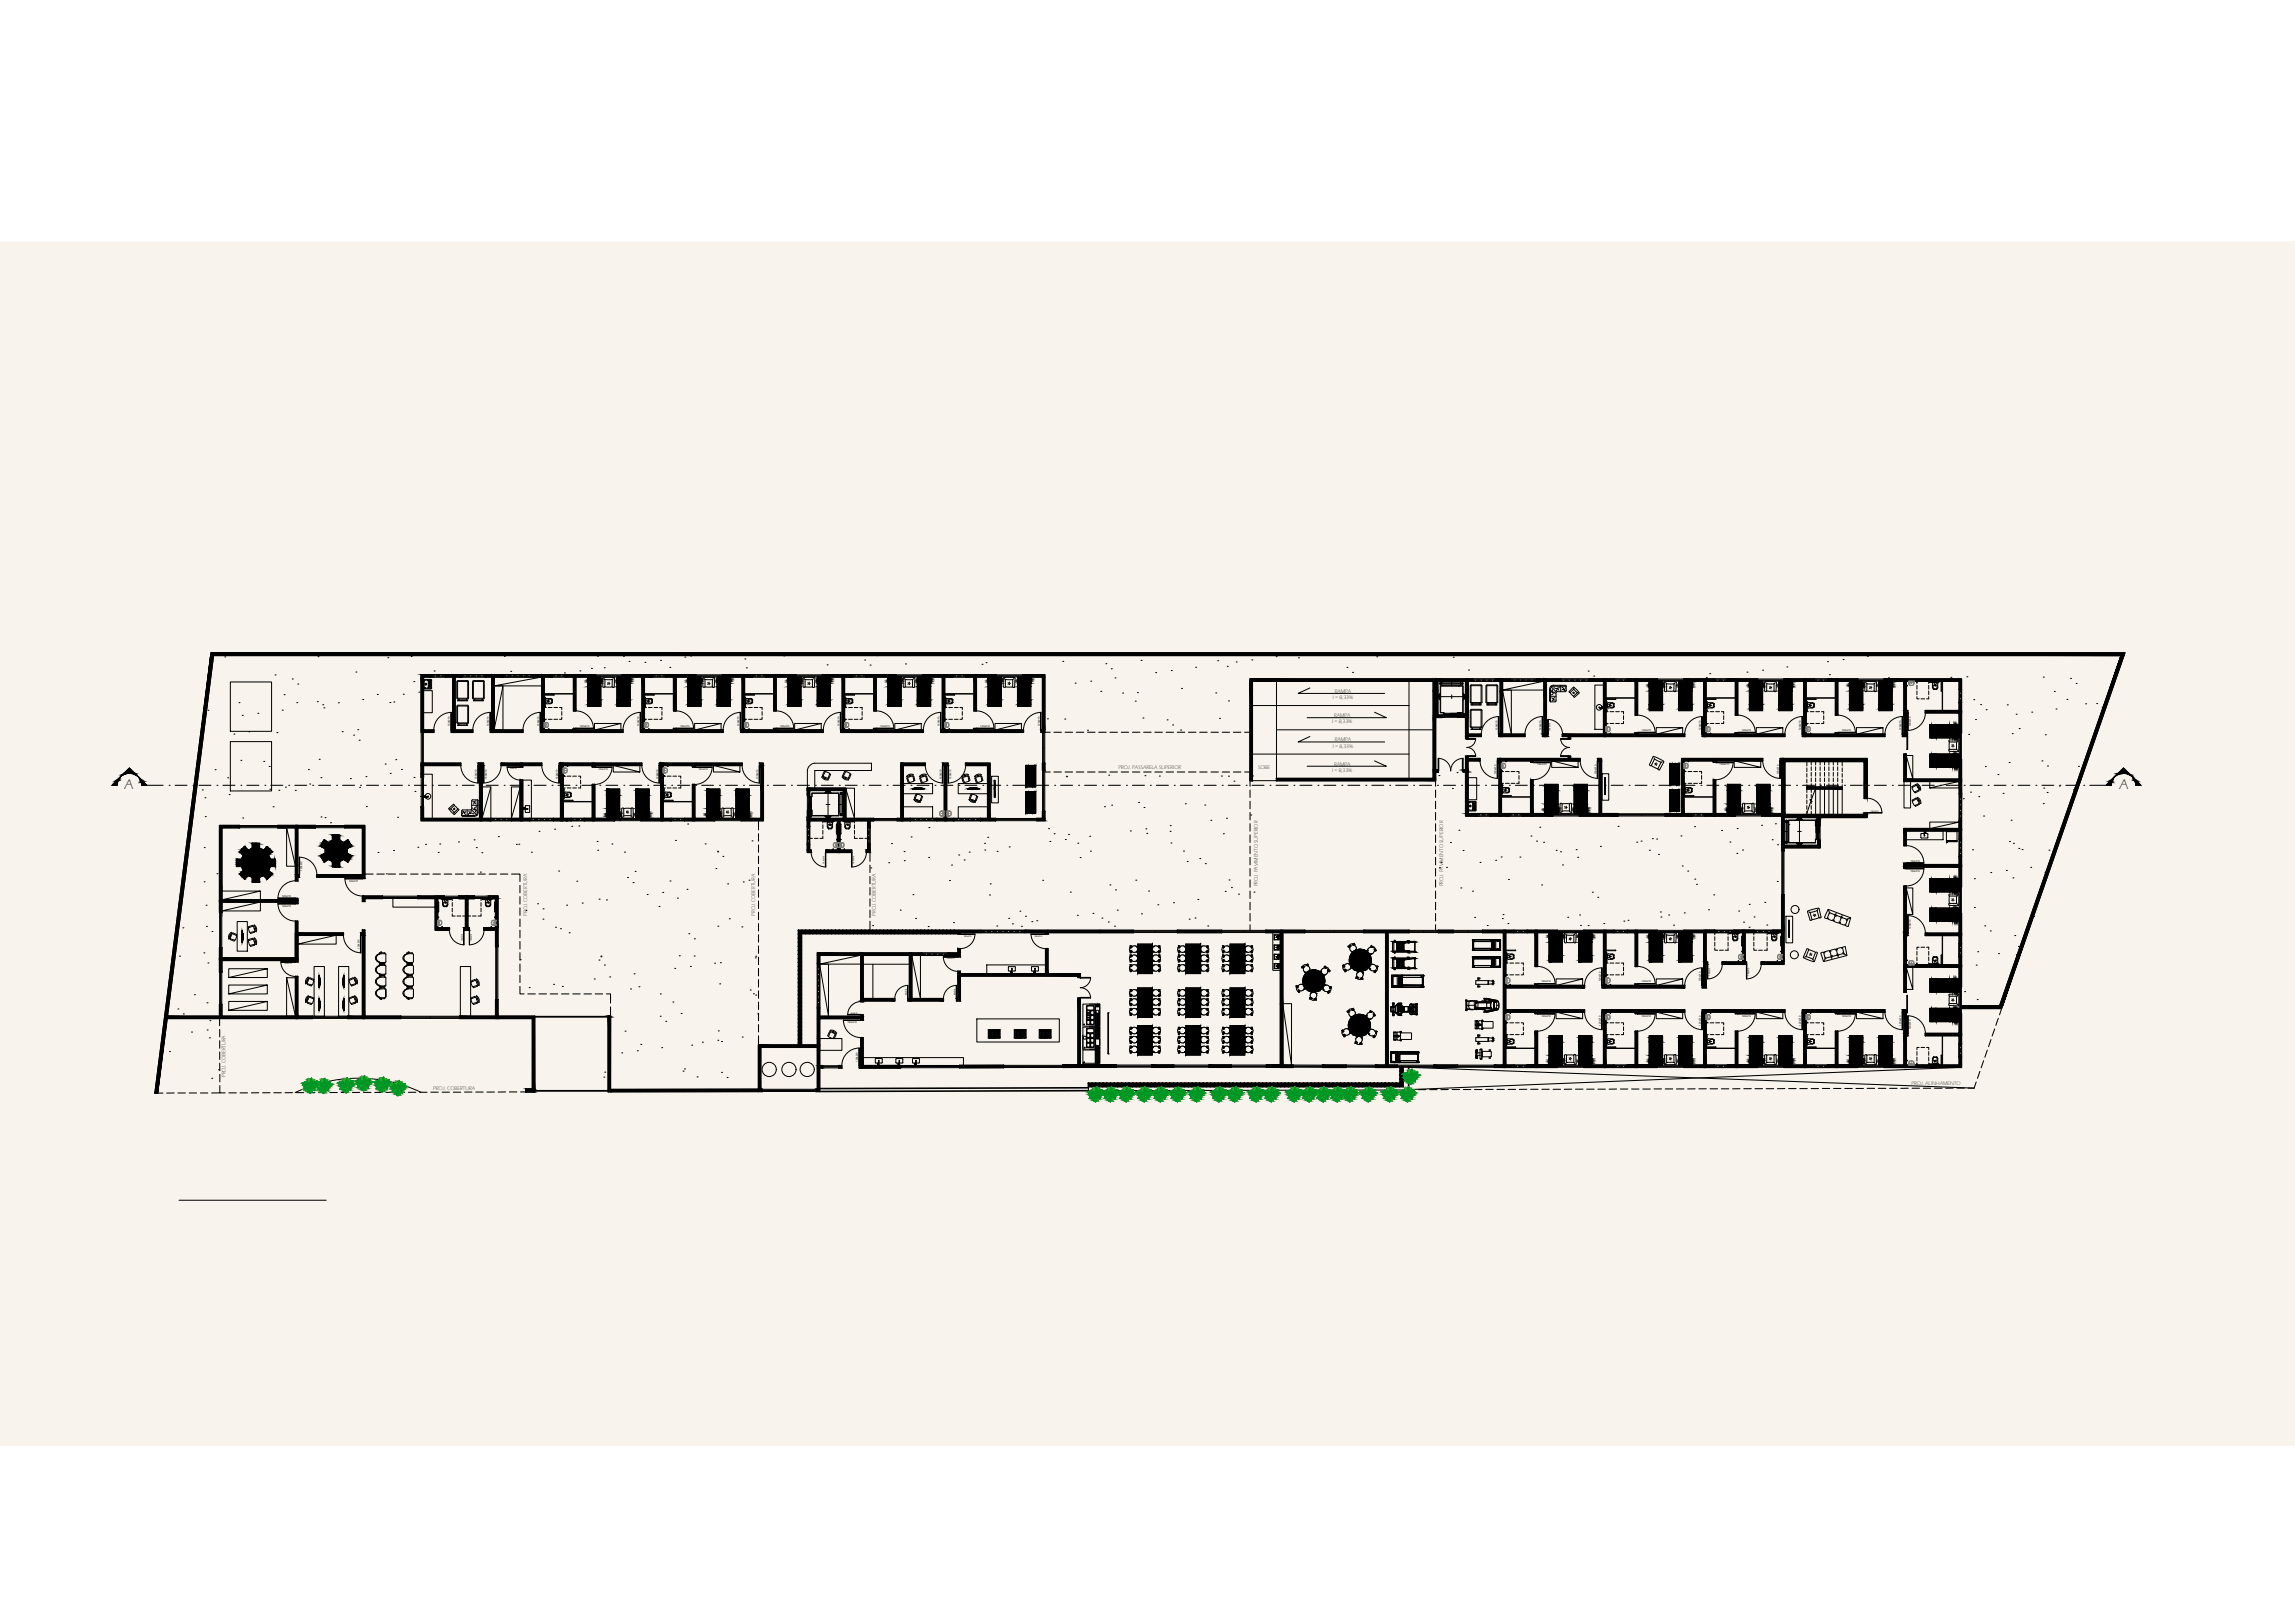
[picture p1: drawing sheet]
<svg xmlns="http://www.w3.org/2000/svg" width="841mm" height="594mm" viewBox="0 0 841 594" stroke-linecap="round" stroke-linejoin="round" font-family="sans-serif">
<defs><g id="words">
<g font-size="5.2">
<text x="45.7" y="289">A</text>
<text x="776.7" y="289">A</text>
</g>
<g font-size="1.9">
<text x="488.4" y="256">I = 8,33%</text>
<text x="489.1" y="253.8">RAMPA</text>
<text x="488.9" y="262.7">RAMPA</text>
<text x="488.2" y="264.9">I = 8,33%</text>
<text x="488.4" y="273.8">I = 8,33%</text>
<text x="489.1" y="271.6">RAMPA</text>
<text x="409.9" y="281.8">PROJ. PASSARELA SUPERIOR</text>
<text x="461" y="281.7">SOBE</text>
<text x="488.9" y="280.5">RAMPA</text>
<text x="488.2" y="282.7">I = 8,33%</text>
<text x="460.9" y="324.6" transform="rotate(-90 460.9 324.6)">PROJ. PAVIMENTO SUPERIOR</text>
<text x="528.9" y="324.6" transform="rotate(-90 528.9 324.6)">PROJ. PAVIMENTO SUPERIOR</text>
<text x="193.2" y="335.4" transform="rotate(-90 193.2 335.4)">PROJ. COBERTURA</text>
<text x="276.8" y="335.4" transform="rotate(-90 276.8 335.4)">PROJ. COBERTURA</text>
<text x="321" y="335.4" transform="rotate(-90 321 335.4)">PROJ. COBERTURA</text>
<text x="82.7" y="394.5" transform="rotate(-90 82.7 394.5)">PROJ. COBERTURA</text>
<text x="158.8" y="399.1">PROJ. COBERTURA</text>
<text x="700.4" y="397.4">PROJ. ALINHAMENTO</text>
</g>
<g font-size=".9">
<text x="164.9" y="265.9" transform="rotate(-90 164.9 265.9)">120x210</text>
<text x="179.2" y="265.9" transform="rotate(-90 179.2 265.9)">120x210</text>
<text x="197.5" y="265.9" transform="rotate(-90 197.5 265.9)">120x210</text>
<text x="212.5" y="266.2">120x210</text>
<text x="234.2" y="265.9" transform="rotate(-90 234.2 265.9)">120x210</text>
<text x="249.2" y="266.2">120x210</text>
<text x="270.9" y="265.9" transform="rotate(-90 270.9 265.9)">120x210</text>
<text x="285.9" y="266.2">120x210</text>
<text x="307.6" y="265.9" transform="rotate(-90 307.6 265.9)">120x210</text>
<text x="322.6" y="266.2">120x210</text>
<text x="344.3" y="265.9" transform="rotate(-90 344.3 265.9)">120x210</text>
<text x="359.2" y="266.2">120x210</text>
<text x="381" y="265.9" transform="rotate(-90 381 265.9)">120x210</text>
<text x="548.7" y="267.4" transform="rotate(-90 548.7 267.4)">120x210</text>
<text x="564.8" y="267.4" transform="rotate(-90 564.8 267.4)">120x210</text>
<text x="601.6" y="267.8">120x210</text>
<text x="623.3" y="267.4" transform="rotate(-90 623.3 267.4)">120x210</text>
<text x="638.3" y="267.8">120x210</text>
<text x="660" y="267.4" transform="rotate(-90 660 267.4)">120x210</text>
<text x="675" y="267.8">120x210</text>
<text x="696.7" y="267.4" transform="rotate(-90 696.7 267.4)">120x210</text>
<text x="700.2" y="266.1" transform="rotate(-90 700.2 266.1)">120x210</text>
<text x="563.2" y="280.3">120x210</text>
<text x="630.2" y="280.3">120x210</text>
<text x="174.8" y="285.3" transform="rotate(-90 174.8 285.3)">120x210</text>
<text x="178.4" y="285.3" transform="rotate(-90 178.4 285.3)">120x210</text>
<text x="204.4" y="285.3" transform="rotate(-90 204.4 285.3)">120x210</text>
<text x="219.3" y="282">120x210</text>
<text x="241.1" y="285.3" transform="rotate(-90 241.1 285.3)">120x210</text>
<text x="256" y="282">120x210</text>
<text x="277.9" y="285.3" transform="rotate(-90 277.9 285.3)">120x210</text>
<text x="345" y="285.3" transform="rotate(-90 345 285.3)">120x210</text>
<text x="348.6" y="285.3" transform="rotate(-90 348.6 285.3)">120x210</text>
<text x="548.3" y="283.6" transform="rotate(-90 548.3 283.6)">120x210</text>
<text x="585" y="283.6" transform="rotate(-90 585 283.6)">120x210</text>
<text x="651.9" y="283.6" transform="rotate(-90 651.9 283.6)">120x210</text>
<text x="700.1" y="315.6">120x210</text>
<text x="110.8" y="318.9" transform="rotate(-90 110.8 318.9)">120x210</text>
<text x="127.8" y="322.9">120x210</text>
<text x="700.1" y="319.2">120x210</text>
<text x="103.3" y="328.4">120x210</text>
<text x="103.3" y="332.1">120x210</text>
<text x="700.2" y="340.3" transform="rotate(-90 700.2 340.3)">120x210</text>
<text x="131.8" y="347.5" transform="rotate(-90 131.8 347.5)">120x210</text>
<text x="564.9" y="359.8">120x210</text>
<text x="586.6" y="359.5" transform="rotate(-90 586.6 359.5)">120x210</text>
<text x="601.6" y="359.8">120x210</text>
<text x="623.3" y="359.5" transform="rotate(-90 623.3 359.5)">120x210</text>
<text x="310.5" y="374.7">120x210</text>
<text x="564.9" y="372.4">120x210</text>
<text x="586.6" y="375.6" transform="rotate(-90 586.6 375.6)">120x210</text>
<text x="601.6" y="372.4">120x210</text>
<text x="623.3" y="375.6" transform="rotate(-90 623.3 375.6)">120x210</text>
<text x="638.3" y="372.4">120x210</text>
<text x="660" y="375.6" transform="rotate(-90 660 375.6)">120x210</text>
<text x="674.9" y="372.4">120x210</text>
<text x="696.7" y="375.6" transform="rotate(-90 696.7 375.6)">120x210</text>
<text x="700.2" y="377" transform="rotate(-90 700.2 377)">120x210</text>
<text x="314.4" y="388.8" transform="rotate(-90 314.4 388.8)">120x210</text>
</g>
<g font-size=".8">
<text x="568.2" y="267.7" transform="rotate(-90 568.2 267.7)">100x210</text>
<text x="187" y="281.8">90x210</text>
<text x="685.5" y="297.4">100x210</text>
<text x="302.2" y="316.3" transform="rotate(-90 302.2 316.3)">100x210</text>
<text x="313.1" y="316.3" transform="rotate(-90 313.1 316.3)">100x210</text>
<text x="169.6" y="344.8" transform="rotate(-90 169.6 344.8)">100x210</text>
<text x="172.9" y="344.8" transform="rotate(-90 172.9 344.8)">100x210</text>
<text x="353.1" y="343">100x210</text>
<text x="379.1" y="343">100x210</text>
<text x="104.1" y="353.2">100x210</text>
<text x="346.9" y="351.4">100x210</text>
<text x="626.7" y="357.3" transform="rotate(-90 626.7 357.3)">100x210</text>
<text x="641" y="357.3" transform="rotate(-90 641 357.3)">100x210</text>
<text x="332.3" y="364.6" transform="rotate(-90 332.3 364.6)">90x210</text>
<text x="350.1" y="364.6" transform="rotate(-90 350.1 364.6)">90x210</text>
<text x="311.8" y="371.3">90x210</text>
</g>
</g></defs>
<!-- layer: 0.4 -->
<g fill="#f8f3ec" stroke="#f8f3ec" stroke-width=".37">
<path d="M0 529.3h840.9v-2.9zM0 163.9l840.9 362.5-840.9 2.9z"/>
<path d="M0 163.9l840.9 362.5v-437.7zM0 88.7h840.9l-840.9 75.2z"/>
</g>
<!-- layer: 0.2 -->
<g fill="none" stroke="#000" stroke-width=".37">
<path d="M84.4 249.8h15.1v18.1h-15.1zM155.2 253h3.2v8h-3.2zM167.6 249.3h3.8l.2 .2 .1 6.2-.4 .4h-3.5l-.4-.4v-6.1zM167.6 258.4l3.8-.1 .2 .2 .1 6.2-.4 .4-3.5-.1-.4-.3v-6zM167.7 249.7v5.9M167.7 258.7v5.9M167.7 256.6h3.7zM167.8 249.6h3.5M167.8 258.6h3.5M167.8 249.6l-.1 .1M167.8 258.6l-.1 .1M168.1 256.1v.5"/>
<path d="M168.2 256.1v.5M170.9 256.1v.5M171 256.1v.5M171.3 249.6l.1 .1M171.3 258.6l.1 6M171.4 249.7v5.9h-3.7M173.4 249.3h3.7l.3 .2 .1 6.2-.4 .4h-3.6l-.4-.4 .1-6.1zM173.5 255.6l3.5 .1M173.5 249.7v5.9M173.6 249.6h3.4M173.6 249.6l-.1 .1M173.9 256.1v.5"/>
<path d="M176.7 256.1v.5M176.8 256.1v.5M177.1 249.6l.1 .1M177.1 256.6h-3.6l3.6 .1M177.1 256.6v.1M177.2 249.7l-.1 6.1M181.1 251.2h3.2v16.2h-3.2zM184.3 251.2l-3.2 16.2M198.6 248l-17.5 3.2h17.5v-3.2h-17.5v3.2M218.3 248h9.7M218.3 247.7h9.7M218.3 247.2h9.7"/>
<path d="M218.3 247.5h9.7M220.9 248.4v3.2M220.9 248.4a6.9 6.9 0 0 1 4.4 0M220.9 251.6l.4 .2 .4-.2h2.7M221.3 248.6l.4 .3v2.7M221.7 248.9h2.7M222.7 250l.1 .2M222.8 250.4l-.2 .3M223.1 250.5l.1 .3M223.2 250.3h.3M223.2 249.8l-.1 .4M224.4 248.9l-.1 2.7"/>
<path d="M224.7 248.6l-.3 .3M225.2 248.5l-.1 3.1-.4 .2-.4-.2M255 248h9.7M255 247.7h9.7M255 247.2h9.7M255 247.5h9.7M257.5 248.4l.1 3.2 .4 .2 .4-.2M258 248.6l.4 .3v2.7M258.4 251.6h2.7M258.4 248.9h2.7M259.3 250l.2 .2M259.5 250.4l-.2 .3"/>
<path d="M259.8 250.5l.1 .3M259.9 249.8l-.1 .4M259.9 250.3h.3M261.1 251.6l.3 .2 .4-.2M261.1 248.9l-.1 2.7M261.4 248.6l-.3 .3M261.7 248.2l.2 .2M261.7 248.2a7.7 7.7 0 0 0-4.1 .2M261.9 248.5l-.2 3.1M291.7 248h9.7M291.7 247.7h9.7M291.7 247.2h9.7"/>
<path d="M291.7 247.5h9.7M294.2 248.4l.1 3.2M294.3 251.6l.4 .2 .4-.2h2.7M294.5 248.2l-.2 .2M294.5 248.1h2.6a1.18 1.18 0 0 1 1.5 .3M294.7 248.6l.4 .3-.1 2.7M295.1 248.9h2.7M296 250l.2 .2M296.2 250.4l-.2 .3M296.5 250.5l.1 .3M296.6 250.3h.3M296.6 249.8l-.1 .4"/>
<path d="M297.7 248.9v2.7M298.1 248.6l-.4 .3M298.6 248.5l-.1 3.1-.4 .2-.4-.2M328.3 248h9.8M328.3 247.7h9.8M328.3 247.2h9.8M328.3 247.5h9.8M330.9 248.4a6.8 6.8 0 0 1 4.4 0M330.9 248.4l.1 3.2 .4 .2 .3-.2M331.4 248.6l.4 .3-.1 2.7M331.7 251.6h2.7M331.8 248.9h2.7"/>
<path d="M332.7 250l.2 .2M332.9 250.4l-.2 .3M333.2 250.5l.1 .3M333.3 250.3h.3M333.3 249.8l-.1 .4M334.8 248.6l-.4 .3v2.7M335.3 248.5l-.1 3.1-.4 .2-.4-.2M365 248h9.8M365 247.7h9.8M365 247.2h9.8M365 247.5h9.8M367.6 248.4l.2 3.3 3.3-.1"/>
<path d="M367.6 248.4a6.8 6.8 0 0 1 4.4 0M368.1 248.6l.3 .3v2.7M368.5 248.9h2.7M369.4 250l.2 .2M369.6 250.4l-.2 .3M369.9 250.5l.1 .3M370 249.8l-.2 .4M370 250.3h.3M371.1 251.6l.4 .2 .4-.2M371.1 248.9v2.7M371.5 248.6l-.4 .3M372 248.5l-.2 3.1"/>
<path d="M526.9 255.2h10.2M526.9 254.7l.2 .2M527.1 254.9l.2 .3M527.1 254.9v.5M527.1 255.4l-.2 .2M527.2 255.4h.1M527.2 254.9h.1M527.3 254.4h.3v-.3l-.3 .2v.5h.5M527.3 255.2h.1M527.3 255.2l-.2 .2M527.3 255.9h.5M527.3 254.4h.5"/>
<path d="M527.3 255.1v.1M527.4 250.4h8.8M527.6 255.1l-.3 .1M527.6 249.5v1.3l.3-.3M527.6 254.4h.2M527.6 256h.2M527.8 255.6h-.5l.3 .7v-.3h-.3M527.9 250.2v.3M527.9 250.4h.1M527.9 250.5h.1M527.9 250.2h.1M527.9 249.5v1"/>
<path d="M528 250.4h.2M528.3 249.9h7.1v.9h-7.1zM532 249.8v1.2M532 254.5v1.4M534.5 251.3h.1M535.7 250.3h.1M535.8 250.2v.3M535.8 250.4h.1M535.8 250.2h.1M535.8 250.5h.1M535.8 249.5v1M536.1 249.5v1.3l-.3-.3"/>
<path d="M536.2 255.6h.5l-.4 .7v-.3h.4M536.2 255.9h.5M536.2 254.4h.5M536.2 254.4h.1M536.2 256h.1M536.4 255.1l.4 .3M536.7 254.4h-.4v-.3l.4 .2v.5h-.5M536.7 255.1v.1M536.8 254.9h.1M536.8 254.9l-.1 .3M536.8 255.4h.1M536.8 254.9v.5"/>
<path d="M536.8 255.4l.3 .2M537.1 254.7h-.3v.2M538.8 257.2v-6l.4-.4h3.5l.3 .2 .1 6.2M539.1 258.1h3.7zM539.2 257.3h3.4M539.5 257.6v.5M539.6 257.6v.5M542.3 257.6v.5M542.4 257.6v.5M542.6 251.1l-3.5 .2 .1 6M542.7 251.1l.1 .2M542.8 251.3v5.9"/>
<path d="M542.8 257.2l-.1 .1M543.1 257.2l-.4 .4h-3.5l-.4-.4M544.5 257.2l.1-6 .3-.4h3.6l.3 .2 .1 6.2M544.9 258.1h3.7zM545 251.1h3.4M545 257.3h3.4M545 251.1v6.2M545.3 257.6v.5M548.1 257.6v.5M548.5 251.1v6.2M548.9 257.2l-.4 .4h-3.6l-.3-.4M550.6 252.7h3.2v16.2h-3.2z"/>
<path d="M565.8 249.5l-15.2 3.2h15.2v-3.2h-15.2v3.2l3.2 16.2M567.9 255h2.3M567.9 252.3v4.4M567.9 256.7l.3 .3M568.2 252.3v4.8h1.7M568.3 251.4l2 2.1M568.5 253l.3 .6 .8-.1 .3 .6M568.7 255.5l1.1 1M568.8 252.5l.4 1.6-.8 .4M569.2 251h4.4l.4 .3M569.2 251.3h4.8v1.7M569.2 251.3a.99 .99 0 0 0-1 1"/>
<path d="M569.2 251l-.8 .2-.5 1.1M569.4 251.8l1.3 .4 .6 .6M569.7 255.5l-.6 1-.4 .2M570.2 253.7v3l-.3 .3M571.5 251.6l-.1 .3a.81 .81 0 0 0-.9 1l-.3 .1M571.9 251v2.3M572.4 251.7l.4 .2 .4 .9 .4 .2M573.6 251.8l-.2 .7-.7-.1-.4 .3M574 253l-.4 .3h-3l-.3 .4M575 253.3l.4 .4M576.3 253.7h.2M576.6 253.4v.2"/>
<path d="M576.6 253.9l-.1 .2M576.7 252.4l-1.3 1.3 1.3 1.6 .3 .1 1.6-1.5M576.7 252v.4M576.7 252.4l1.3 1.3M576.7 253.8l.2 .2M576.8 251.7l-1.8 1.6M576.8 251.7l1.5 1.5 .4 .7M577 253.6l-.3 .1M578 253.7l-1.4 1.3M578 253.7h.3M584.5 250.9h3.2v16.2h-3.2zM586.4 259.3l.9 .1"/>
<path d="M586.4 259.4h.1M586.4 259.3h.1M586.4 259.4h.8M586.9 259.1v.1M586.9 258.9v.2M586.9 259.1h.1M586.9 259.2h.1M587 258.9h.2M587 258.9h-.1M587 258.9v.2M587.1 259.1l-.1 .2M587.1 259.1a1.04 1.04 0 0 0-1.5-1 1.04 1.04 0 0 0-.3 1.7 1.04 1.04 0 0 0 1.7-.4"/>
<path d="M587.1 259.1h.1M587.1 259.2h.1M587.2 258.9l.1 .1M587.2 258.9v.1M587.2 259h.1M587.2 259.2h.1M587.2 259.3v.1M587.2 259.1v.1M587.2 259v.1M587.2 259.1h.1M587.2 259.2h-.2M587.3 259l.1 .1"/>
<path d="M587.3 259.1v.1M587.3 259.1v.3M587.3 259.1h.1M587.4 259.1l-.1 .1M607.4 249.5h9.7M607.4 249.2h9.7M607.4 248.7h9.7M607.4 249h9.7M609.9 250l.1 3.1M610 253.1l.4 .2 .4-.2M610.2 249.7l-.3 .2M610.2 249.7a7.5 7.5 0 0 1 4.1 .3l-.2 3.2"/>
<path d="M610.4 250.1l.3 .4v2.6M610.8 253.1h2.6M610.8 250.4h2.7M611.7 251.6l.2 .1M611.9 251.9l-.2 .3M612.2 252l.1 .3M612.3 251.3l-.1 .4M612.3 251.8h.3M613.4 253.1l.4 .2 .4-.2M613.5 250.5l-.1 2.7M613.8 250.1l-.3 .4M644.1 249.5h9.7"/>
<path d="M644.1 249.2h9.7M644.1 248.7h9.7M644.1 249h9.7M646.9 249.7l-.3 .3 .1 3.1 .4 .2 .4-.2-.1-2.6-.3-.4M646.9 249.7a7.5 7.5 0 0 1 4.1 .3l-.2 3.2M647.5 250.4h2.6M647.5 253.1h2.6M648.4 251.6l.2 .1M648.6 251.9l-.2 .3M648.9 252l.1 .3M649 251.8h.3M649 251.3l-.2 .4"/>
<path d="M650.1 250.5v2.7M650.1 253.1l.4 .2 .4-.2M650.5 250.1l-.4 .4M680.8 249.5h9.7M680.8 249.2h9.7M680.8 248.7h9.7M680.8 249h9.7M683.4 253.1l.4 .2 .4-.2M683.5 249.7l-.2 .2 .1 3.2M683.5 249.7a7.2 7.2 0 0 1 4.2 .3l-.1 3.1-.4 .2-.4-.2M683.8 250.1l.3 .4v2.6M684.1 253.1h2.7"/>
<path d="M684.2 250.4h2.6M685.1 251.6l.2 .1M685.3 251.9l-.2 .3M685.6 252l.1 .3M685.7 251.8h.3M685.7 251.3l-.2 .4M686.8 250.5v2.7M687.2 250.1l-.4 .4M84.4 271.6h15.1v18.1h-15.1zM154.3 268.2v11.3M154.7 268.2v11.3M154.9 268.2v11.3"/>
<path d="M155.2 268.2v11.3M167.7 265.6h3.6M167.7 265.5h3.6M168.1 265.1v.5M168.2 265.1v.5M170.9 265.1v.5M171 265.1v.5M171.4 264.6h-3.7M227.5 265l-9.7 2.4v-2.4h9.7v2.4h-9.7M264.2 265l-9.6 2.4v-2.4h9.6v2.4h-9.6M300.9 265l-9.7 2.4v-2.4h9.7v2.4h-9.7M337.6 265l-9.7 2.4v-2.4h9.7v2.4h-9.7"/>
<path d="M374.3 265l-9.7 2.4v-2.4h9.7v2.4h-9.7M382.3 268.2v11.3M382.3 273.9h.3M382.6 268.2v11.3M528.5 262.7v-.8v.8h8.2v-.8v.8M529 261.9h-.5v.8M529 261.9h7.7v.8h-2.7v-.3M529 261.9l.2 .3M529.2 261.8l-.1-.3h2.6l-.1 .3M529.2 261.3h7.4v.5h-7.6l.2-.5-.1 .5v-.3h2.6v.3M529.2 261.3l-1.4-.2v-10h8.4v10l-2.1 .2M529.2 261.3v-.3h-1.3v-9.7h8.1v9.7h-2v.3"/>
<path d="M529.2 262.4h7.4M529.2 261.9h2.4M531.6 261.3h2.5v.2v-.2zM531.6 261.3l.1 .2zM531.6 262.4h2.5v-.3v.3zM531.6 262.1v.3zM531.7 261.9v.2h-2.6v-.2l.1 .8M531.7 261.6h4.9M531.7 262h5M534 262.4h.1M534.1 261.4h2.5M534.1 262.3h2.6"/>
<path d="M534.1 262.2h2.6M536.7 262.1v.6h-2.7v-.3M538.8 266.2v-6l.4-.4h3.5l.3 .2 .1 6.2M539.1 260.2l.1 6.1M539.1 267.1h3.7zM539.2 266.3h3.4M539.5 266.6v.5M539.6 266.6v.5M542.3 266.6v.5M542.4 266.6v.5M542.6 260.1l-3.5 .1M542.7 260.1l.1 .1"/>
<path d="M542.8 260.2v6M542.8 266.1l-.1 .2M543.1 266.2l-.4 .4h-3.5l-.4-.4M568.6 278.7h9.7v2.4h-9.7v-2.4l9.7 2.4M605.7 277.2l-1.2 2.9 .2 .3h.5M605.8 277.2a1.28 1.28 0 0 1 1.5 .4l2.4 1.3-1.5 3.1M606.1 277.6l.2 .4-1.2 2.4M606.3 278l2.4 1.2M606.5 279.6l.2 .2M606.7 280l-.2 .2M606.9 279.4l-.1 .4M607.3 279.8h-.2"/>
<path d="M609.2 279l-.5 .2-1.2 2.4 .3 .4 .4-.1M616.6 266.5l-9.7 2.4v-2.4h9.7v2.4h-9.7M635.5 278.7h9.7v2.4h-9.7v-2.4l9.7 2.4M653.3 266.5l-9.7 2.4v-2.4h9.7v2.4h-9.7M690 266.5l-9.7 2.4v-2.4h9.7v2.4h-9.7M698.5 276.7v8.6h2.5v-8.6h-2.5l2.5 8.6M698.8 268h.3v6.5h-.3zM714.3 274.5h2.7l.4 .3M715.3 272.7l.2 .2M715.4 273.2l-.2 .1M715.6 273.3l.1 .3M715.7 273.2l.4 .1"/>
<path d="M715.9 272.8l-.2 .1M717.1 271.8v2.6M717.4 271.4l-.4 .4h-2.7M717.8 275l-.1-4h-3.3l-.2 .4 .2 .3v2.7l-.3 .4 .2 .4M717.8 275.1l-.3 .2-3.2-.1M718 268.4v9.7M718.3 268.4v9.7M718.4 268.4v9.7M718.8 268.4v9.7M154.3 284.7v10.8M154.7 284.7v10.8M154.9 284.7v10.8"/>
<path d="M155.2 283.6h3.2v16.2h-3.2zM155.2 284.7v10.8M155.5 291.8v.2M155.5 291.7v.1M155.6 291.9h.1M155.6 291.9h.9M155.6 291.8h.1M155.6 291.9l.9 .2M155.6 291.7h.1M155.6 291.6v.1M155.7 291.6h-.1M155.7 291.8h.1"/>
<path d="M155.7 291.6h.1M155.8 291.8l-.1 .1M155.8 291.5a1.04 1.04 0 0 1 1.5-.7 1.04 1.04 0 0 1 .2 1.7 1.04 1.04 0 0 1-1.7-.5M155.8 291.7h.1M155.8 291.8h.1M155.8 291.6v.1M155.9 291.8h.1M155.9 291.6h-.4l.1 .2M155.9 291.6h-.1M155.9 291.6h.1M155.9 291.7h.1M155.9 291.6v.1"/>
<path d="M156 291.6h.1M156 291.8h-.1M156 291.6v.1M156 291.8h.1M156 291.7h.1M156.5 291.9v.1M156.5 292.1h.1M156.5 291.9h.1M164.5 296.3l1.9 2M164.5 296.1v.2M164.8 296.3h.3M165.2 296.3l1.2 1.3"/>
<path d="M166.1 294.6l.4 .4M166.1 294.6l-1.6 1.5M166.2 296.1l.2 .1M166.4 296.3l-.3 .1M166.5 295l-1.4 1.3M166.5 295l1.3 1.3M166.5 296.4v.2M166.6 296.3h.2M166.6 295.9l-.1 .2M167.8 296.3l.3 .4-1.7 1.5M167.8 296.3l-1.4 1.3v.4M169.2 298.7l.3 .3"/>
<path d="M169.5 297.1l.4 .1 .4 .8 .4 .3M169.5 299h4.4M170.7 297.2l-.3 .3-.7-.1-.2 .8M171.2 296.6v2.4M171.8 297.2l.6 .6 1.3 .4M172.5 296.6h-3l-.3 .4M172.8 296.6l2 2M172.8 297l-.2 .1a.82 .82 0 0 1-.9 1l-.1 .4M172.8 295h2.4M173.2 295.9a.78 .78 0 0 0 1.2 .5l.2 .6M173.2 293h1.7v4.6a.99 .99 0 0 1-1 1l-4.7 .1v-1.7M173.2 292.9l-.4 .4v3l-.3 .3"/>
<path d="M173.2 293.5l1.2 .9M174.4 293.3l-.4 .2-.6 1M174.7 295.5l-.8 .4 .4 1.5M174.9 292.9l.3 .4-.1 4.8-.4 .6-.8 .3M176.7 288.2h3.2v11.6h-3.2zM179.9 288.2l-3.2 11.6M187.4 288.2h3.3v11.6h-3.3zM190.7 288.2l-3.3 11.6M191.5 285.7h3.2v14.1h-3.2zM224.7 280.3h9.8v2.5h-9.8v-2.5l9.8 2.5M225.2 299.8h9.7M228.6 296.1v2.7"/>
<path d="M228.6 298.8l-.4 .4M228.6 296.1l-.4-.2-.3 .2-.1 3.2 .2 .2M229.6 297.1l.1 .2M229.7 297.5l-.1 .2M230 297.5l.1 .4M230.1 297.4h.3M230.1 296.9l-.1 .3M231.2 296.1l.4-.2 .4 .2 .1 3.2M231.3 296.1h-2.7M231.3 296.1v2.7l.3 .3M231.3 298.8h-2.7M231.9 299.5h-3.9"/>
<path d="M232.2 299.2l-.3 .3M261.5 280.3h9.6v2.5h-9.6v-2.5l9.6 2.5M261.9 299.8h9.7M264.5 299.3l.2 .2M264.5 296.1l-.1 3.2M265.3 296.1v2.7l-.4 .4M266.2 297.1l.2 .2M266.4 297.5l-.2 .2M266.7 297.5l.1 .4M266.8 297.4h.3M266.8 296.9l-.1 .3M267.9 296.1l.1 2.7"/>
<path d="M268 296.1l.3-.2 .4 .2 .1 3.2M268 296.1h-2.7l-.4-.2-.4 .2M268 298.8l.4 .3M268 298.8h-2.7M268.8 299.2a7.5 7.5 0 0 1-4.1 .3M295.9 288.7v-6.5a3 3 0 0 1 2.7-2.7h20.8v2.7h-20.8v6.5M301.6 284.2l1.9 .8M302.3 284.7l-.2 .4M302.4 282.7l-.4-.2-.6 1.5 .2 .2M302.4 282.7l.2-.1 1.4 .8M302.4 282.7l-.8 1.5M302.6 284.8l-.2 .4"/>
<path d="M303.4 285.3l-.9-.1-1.1-.8-.3 .2 1.1 .9 .9 .2 .4-.1-.1-.2M304 283.4l.4 .2-.7 1.5-.2-.1M304 283.4l-.5 1.6M308.9 284.5h-.3l.3 .4 .7 .6 1.4 .1M308.9 284.4l1.1 .8 .9 .1M309.1 284.2l.1 .2 1.7 .6M309.8 284.7l-.2 .4M309.8 282.7l-.3-.2-.7 1.5 .3 .2M309.8 282.7l.3-.1 1.4 .8M309.8 282.7l-.7 1.5M309.9 288.7l3.2 11.1v-11.1h-3.2v11.1h3.2M310 284.8l-.2 .4"/>
<path d="M310.9 285.4l.1 .2M311.5 283.4l.4 .2-.7 1.5-.3-.1M311.5 283.4l-.6 1.6M320.2 299.8h8.6M331 287h10.8v3.7h-10.8zM331 295.5h10.8v4.3h-10.8zM332.1 284.5l.3 .1M332.6 285h-.3l.5 1.6 .4-.1M332.6 285l.6 1.5M333.3 284l.1 .5M333.5 283.9l.2 .5M334.6 284.4l.3-.1 .4 1.5-.4 .2"/>
<path d="M334.6 284.4l-1.9 .3-.1 .3M334.6 284.4l.3 1.6M334.6 284l-.9-.1-1.2 .7M334.7 283.7l-.2 .2M334.7 283.7l-1.4-.1-1.1 .8M334.9 286l-1.5 .6-.2-.1M335.2 292.7l-.3 .2 .3 .3 .8 .6h1.3l-.1-.2M335.2 292.7l.7 .6 1.3 .2M335.4 292.4l.1 .3 1.5 .6 .3-.2M336 291l-.3-.2-.6 1.5 .3 .1M336 291l.3-.2 1.4 .8M336 291l-.6 1.4"/>
<path d="M336.1 292.9l-.2 .5M336.3 293l-.1 .5M337.4 285h-.3l.4 1.6 .4-.1M337.4 285l.5 1.5M337.7 291.6l.4 .1-.6 1.6-.2-.2M337.7 291.6l-.4 1.5M338 284l.2 .5M338.3 283.9l.1 .5M339.3 284.4l.3-.1 .4 1.5-.4 .2M339.3 284.4l-1.8 .3-.1 .3M339.3 284.4l.3 1.6M339.4 283.7l-.1 .3-1.4 .1-.7 .5-.3-.1"/>
<path d="M339.4 283.7l-1.3-.1-1.2 .8M339.6 286l-1.4 .6-.3-.1M351.2 287h10.7v3.7h-10.7zM351.2 295.5h10.7v4.3h-10.7zM352.8 285h-.3l.5 1.6 .4-.1M352.8 285l.6 1.5M353.5 284l.1 .5M353.7 283.9l.2 .5M354.8 284.4l.2-.1 .5 1.5-.4 .2M354.8 284.4l-1.9 .3-.1 .3M354.8 284.4l.3 1.6M354.9 283.7l-.1 .3-1.4 .1-.7 .5-.4-.1"/>
<path d="M354.9 283.7l-1.4-.1-1.1 .8M355 292.9l.4-.2 1.1 .8h.9l.1 .3M355.1 292.9l1 .9h1.4M355.1 286l-1.5 .6-.2-.1M355.6 292.4l.1 .3 1.8 .4M356.2 291l-.3-.2-.6 1.5 .3 .1M356.2 291l.3-.2 1.4 .8M356.2 291l-.6 1.4M356.3 292.9l-.2 .5M356.5 293l-.1 .5M357.1 284.5l.2 .1M357.5 285h-.2l.4 1.6 .4-.1"/>
<path d="M357.5 285l.6 1.5M357.9 291.6l.4 .1-.6 1.6-.2-.2M357.9 291.6l-.4 1.5M358.2 284l.2 .5M358.5 283.9l.1 .5M359.5 284.4l.2-.1 .5 1.5-.4 .2M359.5 284.4l-1.8 .3-.2 .3M359.5 284.4l.3 1.6M359.6 283.7l-.1 .3-1.4 .1-.7 .5M359.6 283.7l-1.4-.1-1.1 .8M359.8 286l-1.4 .6-.3-.1M363.4 284.3h2.4v9.8h-2.4z"/>
<path d="M364.4 285.8h.3v6.2h-.3zM364.9 299.8h15.1M382.1 282.1v15.1M382.4 282.1v15.1M382.5 282.1v15.1M382.9 282.1v15.1M537.9 284.8h3.2v8.1h-3.2zM569 298.9h9.8M569 298.5h9.8M569 298h9.8M569 298.4h9.8M571.6 297.6a7.7 7.7 0 0 0 4.2 .2"/>
<path d="M571.7 294.4l-.1 3.2M572.4 294.4l-.3-.2-.4 .2M573.4 295.4l.2 .2M573.6 295.8l-.2 .2M573.9 295.8l.1 .4M574 295.8h.3M574 295.2l-.1 .3M575.1 294.4v2.7M575.1 294.4l.4-.2 .4 .2 .1 3.2-.2 .2M575.1 294.4h-2.7v2.7l-.3 .4M575.1 297.1l.4 .3M575.2 297.1h-2.7"/>
<path d="M587.1 283.4h2.4v9.7h-2.4zM588.1 284.9h.2v6.1h-.2zM592.9 298.6h17.3M592.9 298.3h17.3M601.6 298.3v.3M605.1 280.4l2.4 1.2M607 280l.1 .3M636 298.9h9.7M636 298.5h9.7M636 298h9.7M636 298.4h9.7M638.6 297.6l.2 .2"/>
<path d="M638.6 294.4l-.1 3.2M639.3 294.4l.1 2.7M639.4 297.1l-.4 .4M639.4 294.4l-.4-.2-.4 .2M640.3 295.4l.2 .2M640.5 295.8l-.2 .2M640.8 295.8l.1 .4M640.9 295.8h.3M640.9 295.2l-.1 .3M642 294.4h-2.7M642 297.1v-2.7l.4-.2 .4 .2 .1 3.2M642 297.1l.4 .3"/>
<path d="M642 297.1h-2.6M642.7 297.8l-3.9 .1M642.9 297.6l-.2 .2M665.4 289v9.4M667 289v9.4M668.6 289v9.4M670.2 289v9.4M671.8 289v9.4M673.4 289v9.4M675.1 289v9.4M697.7 286.2v9.7h2.5v-9.7M700.8 288.5l-.1 .3 .9 1.3"/>
<path d="M700.9 293.5l-.1 .2 .9 1.3M702.1 287.6l-.1-.2-1.4 .7 .2 .4M702.1 287.6l1.1 1.5-.1 .3M702.1 287.6l-1.3 .9M702.2 292.6l-.1-.3-1.4 .8 .2 .4M702.2 292.6l1.1 1.5-.1 .3M702.2 292.6l-1.3 .9M702.5 287.1l-.1 .2 .9 1.1 .2 .9M702.5 287.1l1.1 .9 .2 1.4-.3-.1M702.6 292l-.1 .3M702.6 292l1.1 .9 .2 1.4-.3-.1-.4-1.3-.7-.6M703.1 289.4l.1 .3-1.4 .7-.2-.3"/>
<path d="M703.1 289.4l-1.5 .7M703.2 288.1l-.5 .2M703.2 294.4l.1 .2-1.4 .8-.2-.4M703.2 294.4l-1.5 .6M703.2 293l-.4 .3M703.3 288.3l-.4 .2M703.4 293.2l-.5 .3M718 286.2l-10.8 2.4h10.8v-2.4h-10.8v2.4M87.8 303.2h14M87.8 302.8h14M87.8 302.4h14M87.8 302.7h14"/>
<path d="M105 303.1h3.3v14.2h-3.3v-14.2l3.3 14.2M115.6 303.2h10.8M115.6 302.8h10.8M115.6 302.4h10.8M115.6 302.7h10.8M225.2 300.6h9.7M225.2 300.2h9.7M225.2 300.1h9.7M261.9 300.6h9.7M261.9 300.2h9.7M261.9 300.1h9.7M320.2 300.6h8.6"/>
<path d="M320.2 300.2h8.6M320.2 300.1h8.6M364.9 300.6h15.1M364.9 300.2h15.1M364.9 300.1h15.1M653.2 311.5v16.2M653.2 319.4h.3M653.5 311.5v16.2M698.5 304.3h13.5v3.3h-13.5zM705.2 305.6h.1M705.2 304.7v1zM705.2 304.9l.2 .2"/>
<path d="M705.3 304.7h.4l-.1 .4M705.3 304.8l.1 .1M705.4 305v.1M705.4 304.8h.1M705.4 305h.1M705.4 305.1h.1M705.4 304.7l-.1 .1M705.4 304.8h.2M705.4 304.7h.1M705.5 304.7l-.1 .1M705.5 304.9l-.1 .1M705.5 305.1v.1"/>
<path d="M705.5 305.1h.1M705.5 305h.1M705.5 304.8h.1M705.5 304.9h.1M705.5 304.7l.1 .1M705.5 304.9l.1 .1M705.6 304.8h.1M705.6 305v.1M705.6 305.1h-.1M706.5 305.5v1.2M706.5 305.5l-.3-.2h-2.2l-.1 1.4 .3 .2h2l.3-.2M713.3 304.6h3.9v3.3h-3.9z"/>
<path d="M713.3 307.9v.4h3.9v-.2h-3.9M713.4 308.3l.2 .2zM713.4 308.5h.1M713.5 308.3v.2M717.1 307.9v.2M718 301.1l-10.8 2.4h10.8v-2.4h-10.8v2.4M80.5 334.2v12.9M80.8 334.2v12.9M81 334.2v12.9M81.3 334.2v12.9M86.9 337.5h3.7v10.9h-3.7zM91.1 339.8l.3 1.6 .3 .1"/>
<path d="M92.7 339.2l-.1-.3-1.5 .5v.4M92.7 339.2l.2 .2 .5 1.5-.2 .3M92.7 339.2l-1.6 .6M93.6 339.9l-.5 .1M95.4 330.4l-14.1 3.2h14.1v-3.2h-14.1v3.2M95.4 326.4l-14.1 3.2h14.1v-3.2h-14.1v3.2M140.1 329.1h13M140.1 328.7h13M140.1 328.2h13M140.1 328.6h13M144 329.1h15.5v3.1h-15.5zM162.8 329.1h5.3"/>
<path d="M162.8 328.7h5.3M162.8 328.2h5.3M162.8 328.6h5.3M173.8 329.1h5.4M173.8 328.7h5.4M173.8 328.2h5.4M173.8 328.6h5.4M654.5 335.6h2.4v9.7h-2.4zM655.4 337.1h.3v6.2h-.3zM662.4 334l.9 3M662.4 333.9a1.18 1.18 0 0 1 1.4-.7l2.7-.5 .9 3.2-.3 .3-.5-.1M662.9 334l.4 .2"/>
<path d="M663.3 334.2l.7 2.6M664.1 336.8l-.3 .3-.5-.1M664.7 334.8l.2 .3M664.8 335.3h-.3M664.9 335.4v.3M665.2 335.3l.2 .2M665.3 334.9l-.2 .2M665.9 333.5l.7 2.6M665.9 333.5l-2.6 .7M666.2 333.1l-.3 .4M666.6 336.1l-2.5 .7M669.6 336.4l.9 .5 1.4 .3"/>
<path d="M669.8 333.3l-1.2 2.7 1 .4M669.8 336.5l.3 .1M669.9 333.2l.3-.1 7.8 3M670 336.2l-.2 .2M670.1 333.3l.3 .9-.8 2.2M670.4 334.1l.9 .6 1.4 .3M670.5 334.4v.3M671.7 336.8v.3M672.2 337.1l-.2 .1M672.5 335.3l-.3 .1M672.7 335.4v.3M672.7 335l.8 .5 1.4 .3"/>
<path d="M672.8 335.3l.2 .2M672.9 334.4l-1.1 2.8 1.3 .7 3.2 1M673.8 337.7l.2 .2M674.2 338l.3 .1M674.5 337.8l-.2 .1M674.7 336l-.3 .3M674.9 335.8l.8 .5 1.4 .3M674.9 336.1l.1 .2M675.1 335.3l-1.1 2.7M676 338.6l.2 .2M676.7 336.9h-.2M676.9 336.9l-.2 .3"/>
<path d="M677.1 336.6l-.8 2.3M677.9 336.3l-.8 .3M678 336l-.7 3.3-1-.4M698.5 325.2v9.7h2.5v-9.7h-2.5l2.5 9.7M714.3 330.9h2.7l.4 .4M715.3 329.2l.2 .2M715.4 329.7h-.2M715.6 329.7l.1 .3M715.7 329.6l.4 .1M715.9 329.2l-.2 .2M717.1 328.2v2.7M717.4 327.8l-.4 .4h-2.7"/>
<path d="M717.8 331.5l-.1-4.1h-3.3l-.2 .4 .2 .4v2.6l-.3 .4 .2 .4M717.8 331.5l-.3 .2-3.2-.1M718 324.8v9.7M718.3 324.8v9.7M718.4 324.8v9.7M718.8 324.8v9.7M80.5 356v11.9M80.8 356v11.9M81 356v11.9M81.3 356v11.9M84.2 342.7l.4 .3M84.2 342.5l.5 .2"/>
<path d="M84.5 343.8l-.1 .3 1.5 .6 .1-.3M84.5 343.8l1.5 .6M84.8 341.7v-.2l-.9 1-.1 1.4M84.9 341.8l-.6 .7-.2 1.3-.3 .1M85.2 342l.1-.3 1.5 .6-.1 .4M85.2 342l-.3 .1-.4 1.7M85.2 342l1.5 .7M86.7 342.7l.1 .2-.8 1.5M91.1 344.5l.3 1.6 .3 .2M92.7 344l-.1-.3-1.5 .4v.4M92.7 344l.7 1.6-.2 .3M92.7 344l-1.6 .5"/>
<path d="M93.2 341.2l.1 .2-1.5 .5-.1-.4M93.2 345.9l.1 .3-1.5 .4-.1-.3M93.2 341.2l-1.5 .3M93.2 345.9l-1.5 .4M93.6 344.6l-.5 .2M93.6 340.2l-.4 .1M93.6 344.9l-.4 .1M93.7 341.1v-.9l-.6-1.2 .1-.2 .8 1.1-.1 1.4-.3-.2M93.9 346l.1-1.4-.8-1.1 .7 2.5M98 354.8l-14.2 3.2h14.2v-3.2h-14.2v3.2M105 358.1l3.3 14.1v-14.1h-3.3v14.1h3.3M112.4 359.2l.4 .2"/>
<path d="M112.5 359l.4 .1M113.1 358.2l-.1-.3-.4 .3-.5 .8-.2 .9 .1 .4 .3-.1M113.1 358.2l-.5 .7-.3 1.3M113.4 358.4l.1-.3 1.5 .6-.1 .4M113.4 358.4l-.8 1.6 .1 .3M113.4 358.4l1.5 .7M114.9 359.1l.1 .2-.5 1.4-.3 .1M115.1 354h3.8v18.2h-3.8zM123.2 342.5l-14.1 3.3h14.1v-3.3h-14.1v3.3M124.1 354h3.7v18.2h-3.7zM128.1 359.1l-.2 .2 .8 1.5M129.5 358.4l-.1-.3-1.5 .6 .2 .4"/>
<path d="M129.5 358.4l.3 .1 .5 1.5-.1 .3M129.5 358.4l-1.4 .7M129.9 358.2l.1-.3 .4 .3 .5 .8v1.4l-.2-.2-.3-1.3-.5-.7M130.5 359l-.5 .1M130.6 359.2l-.5 .2M137.7 350.3v1.2M137.7 354.6v1.2M137.7 358.9v1.2M137.7 351.5l.5 .5M137.7 355.8l.5 .5M138.2 352.1l.6 .3M138.2 356.3l1.5 .5"/>
<path d="M138.2 349.7l-.5 .6M138.2 354.1l-.5 .5M138.2 358.3l-.5 .6M138.8 358l-.6 .3M138.9 352.4l.8 .1M138.9 349.4h.1a1.52 1.52 0 0 0-1.1 1.5 1.52 1.52 0 0 0 1.1 1.5h-.1M138.9 358h.1a1.52 1.52 0 0 0-1.1 1.5 1.52 1.52 0 0 0 1.1 1.4l-.1 .1M138.9 353.7l.1 .1a1.49 1.49 0 0 0-1.1 1.4 1.49 1.49 0 0 0 1.1 1.4l-.1 .1M139.1 353.2h1.8M139.2 353.2l-.1 .4h2l.3 .3M139.5 352.9v.3M139.5 357.2v.3"/>
<path d="M139.7 349.3l-1.5 .5M139.7 353.6l-1.5 .4M139.7 357.9l-.8 .1M139.8 348.8v.2M139.8 352.9v.3M139.8 357.2v.3M139.9 348.8l-.4-.2v.4M140.9 357.2h-1.8h1.8M140.9 349.3l.2-.2-.2-.2-1.9 .2 2.1 .2M140.9 353.2l.2 .2-.2 .2M140.9 356.8l.2 .2-.2 .2M141.1 357.9l-2.1-.2 1.9-.2 .2 .2-.2 .2"/>
<path d="M141.1 349.3l.3 .3M141.1 357.9l.3 .3M141.4 349.6v2.6M141.4 354v2.5M141.4 358.2v2.6M141.4 352.2l-.3 .3-2.1 .2 1.9 .2h-1.8h1.8l.2-.2-.2-.2M141.4 356.5l-.3 .3-2.1 .1 .2 .3M147.8 350.3v1.2M147.8 354.6v1.2M147.8 358.9v1.2M147.8 351.5l.5 .5M147.8 355.8l.5 .5"/>
<path d="M148.3 352.1l.6 .3M148.3 356.3l1.5 .5M148.3 349.7l-.5 .6M148.3 354.1l-.5 .5M148.3 358.3l-.5 .6M148.9 358l-.6 .3M148.9 352.4l.9 .1M149 349.4h.1a1.52 1.52 0 0 0-1.1 1.5 1.52 1.52 0 0 0 1.1 1.5h-.1M149 358h.1a1.52 1.52 0 0 0-1.1 1.5 1.52 1.52 0 0 0 1.1 1.4l-.1 .1M149 353.7l.1 .1a1.49 1.49 0 0 0-1.1 1.4 1.49 1.49 0 0 0 1.1 1.4l-.1 .1M149.2 353.2h1.8M149.2 353.2v.4h2l.3 .3"/>
<path d="M149.6 352.9v.3M149.6 357.2v.3M149.8 349.3l-1.5 .5M149.8 353.6l-1.5 .4M149.8 357.9l-.9 .1M149.9 348.8v.2M149.9 352.9v.3M149.9 357.2v.3M149.9 348.8l-.3-.2v.4M151 357.2h-1.8h1.8M151 349.3l.2-.2-.2-.2-1.9 .2 2 .2M151 353.2l.2 .2-.2 .2"/>
<path d="M151 356.8l.2 .2-.2 .2M151.1 357.9l-2-.2 1.9-.2 .2 .2-.2 .2M151.2 349.3l.3 .3v2.7l-2.4 .4 1.9 .2h-1.8h1.8l.2-.2-.2-.2M151.2 357.9l.3 .3v2.7l-2.3 .2M151.5 354v2.7l-2.4 .2 .1 .3M168.7 354h3.8v18.2h-3.8zM172.7 359.7l-.1 .3 .7 1.4M174.2 359l-.2-.3-1.4 .6 .1 .4M174.2 359l.2 .2 .5 1.7M174.2 359l-1.5 .7M174.6 358.5l.9 1.1 .1 1.4-.3-.1-.2-1.4-.6-.7M174.6 358.5l-.1 .3"/>
<path d="M175.1 359.6l-.5 .2M175.2 359.8l-.4 .2M181.7 346.7v19.5M182 346.7v19.5M182.1 346.7v19.5M182.5 346.7v19.5M300.4 353.1h3.2v19.2h-3.2zM315.5 349.9l-15.1 3.2h15.1v-3.2h-15.1v3.2l3.2 19.2M316.3 353.2h17M319.9 353.2v12.6M334.1 349.9h3.2v15.9h-3.2zM334.1 349.9l3.2 15.9"/>
<path d="M361.6 353.4h21.6v3.3h-21.6zM415.3 341.3h16.2M415.3 341h16.2M423.4 341v.3M447.7 341.3h16.1M447.7 341h16.1M455.8 341v.3M466.4 341.6v13.8h2.8M478.2 341.3h21.5M478.2 341h21.5M488.9 341v.3M510 357.2h.1"/>
<path d="M510 357.2l.1 4.4zM510 357.6h1.3zM510 357.2h4h-4v.4h4v-.4v.4h-4zM510 357.2l11.7 .1zM510 357.6h.4h-.4v3.5h.4v-3.5v3.5h-.4zM511.3 357.2v.4M511.5 357.2h.5h-.5v.4h.5v-.4v.4h-.5zM512 357.6v3.6M512.4 358.3v2.2M512.5 358.2h.3zM512.6 358.2h.7zM512.6 358.2l.1 2.4z"/>
<path d="M513 357.6h.3h-.3v.6h.3v-.6v.6h-.3zM513.1 358.2h.2h-.2l-.1 2.4h.3v-2.4v2.4h-.3zM513.3 357.2h7.6h-7.6v.8h7.6v-.8v.8h-7.6zM513.6 357.6v3.6v-3.6h.2v3.6v-3.6zM513.7 357.2v.4M516.3 341.3h10.8M516.3 341h10.8M520.9 357.7l.1 .3zM520.9 357.2h.8v.3h-.3v.2l.3-.5h-.8v.5h.5h-.5zM521 357.8h.1M521 357.9l.6 .1zM521 357.7h.6h-.6v.3h.6v-.3v.3h-.6z"/>
<path d="M521.2 358h.4l-.1 2.8h-.3zM521.4 357.5h.3M521.4 357.5l.1 .2zM521.5 357.7h.1M521.5 357.5h.1M521.5 357.5v.2zM521.6 357.6h.1M521.5 358h.1M521.5 358l.1 2.8zM521.7 357.7h.1M521.6 358h.1M521.6 357.7l.1 .3z"/>
<path d="M521.6 357.2l.1 .3zM521.7 357.2l.1 .3zM521.8 357.2h.1M521.7 357.6h.1M521.7 341v.3M532.5 341.3h10.8M532.5 341h10.8M537.9 341v.3M539.6 344.4l.2 .1zM539.6 344.5h.1M539.6 344.2h.1M539.6 344.2l.1 .2z"/>
<path d="M539.6 344.2h10.3zM539.6 347.8l.1 .2zM539.6 347.7l.2 .1zM539.6 348.1h.1M539.6 348l10.3 .1zM539.6 350.7l.2 .1zM539.6 350.8h.1M539.6 350.5h.1M539.6 350.5l.1 .2zM539.6 350.4l10.3 .1zM539.6 354v.3zM539.6 354l.2 .1z"/>
<path d="M539.6 354.3h.1M539.6 354.3h10.3zM539.6 344.2l.3 .4-.3-.4h.7v.4h-.4h.4v-.4zM539.6 347.8l.3-.2-.3 .4h.7v-.4h-.4h.4v.4h-.7zM539.6 350.5l.3 .4-.3-.4h.7v.4h-.4h.4v-.4zM539.6 354.1l.3-.2-.3 .4h.7v-.4h-.4h.4v.4h-.7zM539.6 354.1l.1 .2zM539.6 344.4h.3M539.6 347.8h.3M539.6 350.7h.3M539.6 354.1h.3M539.7 344.9h.1"/>
<path d="M539.7 344.6v.3zM539.7 344.6h.1M539.7 347.6h.1M539.7 347.7h.1M539.7 347.4h.1M539.7 347.4v.2zM539.7 351.2h.1M539.7 350.9v.3zM539.7 350.9h.1M539.7 353.9h.1M539.7 354h.1M539.7 353.6h.1"/>
<path d="M539.7 353.6v.3zM539.7 344.9v2.5zM539.7 344.6v.3h.5v-.3h-.5h.5v.3h-.5zM539.7 344.8l.5 .1zM539.7 347.4h.5v.2h-.5h.5v-.2h-.5v.2zM539.7 347.4h.5zM539.7 351.2v2.4v-2.4h.3v2.5h-.3zM539.7 350.9v.3h.5v-.3h-.5h.5v.3h-.5zM539.7 351.1l.5 .1zM539.7 353.7h.5v.2h-.5h.5v-.2h-.5v.2zM539.7 353.7h.5zM539.7 344.9h.3v2.5h-.3z"/>
<path d="M539.7 344.4l.1 .2zM539.8 344.4h.1M539.7 347.6l.1 .2zM539.8 347.8h.1M539.8 347.6h.1M539.7 350.7l.1 .2zM539.8 350.7h.1M539.8 354.1h.1M539.8 353.9h.1M539.7 353.7h.1M539.8 344.4l.1 .2zM539.8 344.6h.1"/>
<path d="M539.8 347.6l.1 .2zM539.8 350.7l.1 .2zM539.8 351h.1M539.8 353.9l.1 .2zM540.2 344.6l.1 .3zM540.2 347.4l.1 .6h6.7v-.6h-6.7h6.7v.6h-6.7zM540.2 350.9l.1 .3zM540.2 353.7l.1 .2zM540.3 344.7h.1M540.3 347.5h.1M540.3 351h.1M540.3 353.8h.1"/>
<path d="M540.3 344.2v.7h6.7v-.7h-6.7h6.7v.7h-6.7zM540.3 350.5v.7h6.7v-.7h-6.7h6.7v.7h-6.7zM540.3 353.6v.7h6.7v-.7h-6.7h6.7v.7h-6.7zM540.8 359.3v1.1M540.9 359.2l4.4-.1 .1 1.3-4.5 .1M541 359.1l-.1 .1M541.5 358.2v.3M541.5 358.2h.1M541.5 358.5h.1M541.5 358.5l.2 .7M541.5 358.2h.5M542 358.5h.1"/>
<path d="M542 358.2h.1M542 358.5v.7M542.1 358.2v.3M545.4 359.4v1M545.6 359.2l1.4 .1M545.6 359.2v1.3M546.4 344.2v.4h3.5v-.4h-3.5h3.5v.4h-3.5zM546.4 347.7v.3h3.5v-.3h-3.5h3.5v.3h-3.5zM546.4 350.5v.4h3.5v-.4h-3.5h3.5v.4h-3.5zM546.4 354v.3h3.5v-.3h-3.5h3.5v.3h-3.5zM546.6 344.6l.1 3.1zM546.6 350.9l.1 3.1z"/>
<path d="M546.7 344.2v.4M546.7 347.7v.3M546.7 350.5v.4M546.7 354v.3M547 345.1v2h.2v-2h-.2h.2v2h-.2zM547 347.1l.6 .1zM547 351.4v2.1h.2v-2.1h-.2h.2v2.1h-.2zM547 353.5h.6zM547 344.6v.4h.3v-.4h-.3h.3v.4h-.3zM547 345l.6 .1zM547 347.2v.5h.3v-.5h-.3h.3v.5h-.3zM547 350.9v.4h.3v-.4h-.3h.3v.4h-.3z"/>
<path d="M547 351.3l.6 .1zM547 353.5v.5h.3v-.5h-.3h.3v.5h-.3zM547.1 359.5v.7M547.1 359.6h.1M547.1 359.4h.1M547.2 359.4h-.4v-.4h.4v1.7h-.4v-.4h.4M547.3 359.3l.1 .2M547.3 359.4l.1 .1M547.3 359.5v.8M547.4 359.5v.7M547.5 345l.3 .2zM547.5 351.3l.3 .2z"/>
<path d="M547.5 345.1l.1 2zM547.5 351.4l.1 2.1zM547.6 347.1l-.1 .1zM547.6 353.4l-.1 .1zM547.8 345.2v1.9M547.8 351.5v1.9M548.1 344.2v.4h.5v-.4h-.5h.5v.4h-.5zM548.1 347.7v.3h.5v-.3h-.5h.5v.3h-.5zM548.1 350.5v.3h.5v-.3h-.5h.5v.3h-.5zM548.1 354v.3h.5v-.3h-.5h.5v.3h-.5zM548.1 344.6v3.1M548.1 350.8v3.2"/>
<path d="M548.7 344.6h1.2zM548.7 347.7l1.2-.1zM548.7 350.8l1.2 .1zM548.7 354l1.2-.1zM548.7 344.2v.4M548.7 347.7v.3M548.7 350.5v.3M548.7 354v.3M549.6 344.6v3.1h.3v-3.1h-.3h.3v3.1h-.3zM549.6 350.9v3h.3v-3h-.3h.3v3h-.3zM549.9 344.2v3.8zM549.9 344.2h.1"/>
<path d="M549.9 348h.1M549.9 350.5v3.8zM549.9 350.4h.1M549.9 354.3h.1M570.7 341.6h9.7M570.7 341.2h9.7M570.7 340.8h9.7M570.7 341.1h9.7M573.7 342.1l.4 .4M574.1 342.5h2.7M575.1 343.6l.1 .2M575.2 344l-.2 .2"/>
<path d="M575.5 344.1l.1 .3M575.6 343.8h.3M575.6 343.4l-.1 .4M577.1 342.2l-.4 .3v2.7h-.5h-2.1v-2.7M577.4 341.8h-4.1v3.4l.4 .2 .4-.2M577.4 341.8l.1 3.4-.4 .2-.4-.2M580 358.5l-9.8 2.4v-2.4h9.8v2.4h-9.8M607.4 341.6h9.7M607.4 341.2h9.7M607.4 340.8h9.7M607.4 341.1h9.7M609.9 342l.1 3.2"/>
<path d="M609.9 342l.3-.3h2.6a1.18 1.18 0 0 1 1.5 .3l-.2 3.2M610 345.2l.4 .2 .4-.2M610.4 342.1l.3 .4v2.7M610.8 342.5h2.7M611.7 343.6l.2 .2M611.9 344l-.2 .2M612.2 344.1l.1 .3M612.3 343.4l-.1 .4M612.3 343.8h.3M613.4 345.2l.4 .2 .4-.2M613.5 342.5l-.1 2.7h-2.6M613.8 342.2l-.3 .3"/>
<path d="M616.6 358.5l-9.7 2.4v-2.4h9.7v2.4h-9.7M661.8 350.4l-.4 .2M661.9 350.4l2.5 .9M662.8 347.9l-1 2.5M662.8 347.9l2.5 .9-1 2.5 .2 .5M662.8 347.8l-.2-.3-.5 .1-1.2 3.1 3.8 1.5M663.1 349.4l.3 .1M663.5 349.6l-.3 .3M663.5 349.1v.2M663.7 349.7l.1 .2M664 349.4l-.2 .1M665.3 348.8l.4-.1 .3 .4"/>
<path d="M666 349.1l-1 3-.3 .1M668.3 348.8l.6 2.4M668.4 348.9l.3 .2M668.8 348.8h-.3M668.9 351.2l-.5 .7M669 350.6v.3M670.4 348.4v.3M670.6 348.3h-1l-2.4 .8 1 2.9M670.6 348.2l.7 3M670.7 348.3l.3 .2M670.8 350.1l.2 .2M671.2 350.6l-1.4 .1-.9 .4"/>
<path d="M671.3 349.9l-.1 .3M671.5 350l-.2 .3M672.8 347.8l-.2 .2M672.9 347.7l-1.4 .1-.9 .5M672.9 347.7l.8 2.9M673.1 349.5l.2 .2M673.1 347.8l.2 .2M673.4 347.7h-.4M673.7 349.5l-.1 .2M675.1 347.2l-.2 .2M675.2 347.1l.6 2.3 .8 .5M675.2 347.1l-1.4 .1-.9 .5"/>
<path d="M675.2 349.1h.3M675.4 348.8l.2 .3M675.8 349.4l-1.4 .1-3.2 1.1M676.2 346.8l.6 3M676.3 346.8l-1.1 .3M676.6 350l-8.1 2.1-.3-.1M676.8 349.8l-.1 .3M698.5 354.2v8.2h2.5v-8.2h-2.5l2.5 8.2M98 360.8l-14.2 3.2h14.2v-3.2h-14.2v3.2M98 366.8l-14.2 3.2h14.2v-3.2h-14.2v3.2M112.4 366l.4 .2M112.5 365.8l.4 .1"/>
<path d="M112.7 367.1l-.1 .3 1.5 .5 .1-.3M112.7 360.3l-.1 .3 1.5 .6 .1-.4M112.7 367.1l1.5 .5M112.7 360.3l1.5 .5M113.1 365l-.1-.3-.4 .3-.5 .8-.2 .9 .1 .5 .3-.2M113.1 365l-.5 .7-.3 1.3M113.4 365.2l.1-.3 1.5 .6-.1 .4M113.4 365.2l-.2 .1-.6 1.5 .1 .3M113.4 365.2l1.5 .7M114.5 373h12.9M114.5 372.7h12.9M114.5 372.2h12.9"/>
<path d="M114.5 372.5h12.9M114.9 365.9l.1 .3-.5 1.3-.3 .1M128.1 365.9l-.2 .3 .8 1.4M129.5 365.2l-.1-.3-1.5 .6 .2 .4M129.5 365.2l.3 .1 .4 1.8M129.5 365.2l-1.4 .7M130 364.7l.9 1.1v1.4l-.2-.2-.1-.9zM130.2 367.1l.1 .3-1.5 .5-.1-.3M130.2 360.3l.1 .3-1.5 .6-.1-.4M130.2 367.1l-1.5 .5M130.2 360.3l-1.5 .5M130.5 365.8l-.5 .1"/>
<path d="M130.6 366l-.5 .2M137.7 363.2v1.2M137.7 360.1l.5 .5M137.7 364.4l.5 .5M138.2 360.7l.6 .3M138.2 364.9l1.5 .5M138.2 362.7l-.5 .5M138.8 362.3l-.6 .3M138.9 361l.8 .1M138.9 362.3h.1a1.52 1.52 0 0 0-1.1 1.5 1.52 1.52 0 0 0 1.1 1.4l-.1 .1M139.1 361.8h1.8M139.1 365.4h2"/>
<path d="M139.2 361.8l-.1 .4 2-.1 .3 .4M139.2 365.4l-.1 .4h1.8l.2-.2-.2-.2M139.2 361.1l-.2 .2 .2 .2M139.5 365.8l.2 .3 .2-.2M139.5 361.5v.3M139.7 362.2l-.8 .1M139.8 361.5v.3M139.8 365.8v.1M140.9 361.5h-1.8h1.8M140.9 361.8l.2 .2-.2 .2M140.9 361.1l.2 .2-.2 .2M141.4 365.1v-2.6v2.6"/>
<path d="M141.4 360.8l-.3 .3h-2M141.4 365l-.3 .4M146.9 372.5h21.5M146.9 372.8h21.5M147.8 363.2v1.2M147.8 360.1l.5 .5M147.8 364.4l.5 .5M148.3 360.7l.6 .3M148.3 364.9l1.5 .5M148.3 362.7l-.5 .5M148.9 362.3l-.6 .3M148.9 361l.9 .1"/>
<path d="M149 362.3h.1a1.52 1.52 0 0 0-1.1 1.5 1.52 1.52 0 0 0 1.1 1.4l-.1 .1M149.2 361.8h1.8M149.2 365.4h1.9M149.2 361.8v.4l2-.1 .3 .4M149.2 365.4v.4h1.8l.2-.2-.2-.2M149.2 361.1l-.1 .2 .1 .2M149.6 365.8l.2 .3 .1-.2M149.6 361.5v.3M149.8 362.2l-.9 .1M149.9 361.5v.3M149.9 365.8v.1M151 361.5h-1.8h1.8"/>
<path d="M151 361.8l.2 .2-.2 .2M151 361.1l.2 .2-.2 .2M151.5 365.1v-2.6v2.6M151.5 365l-.3 .4M157.6 372.5v.3M172.7 365.9l-.1 .3 .7 1.4M174.2 365.2l-.2-.3-1.4 .6 .1 .4M174.2 365.2l.2 .1 .5 1.8M174.2 365.2l-1.5 .7M174.6 364.7l.9 1.1v1.4l-.2-.2-.2-1.3-.6-.7zM174.9 360.9l.1 .3-1.5 .6-.2-.4M174.9 367.1l.1 .3-1.5 .5-.2-.3"/>
<path d="M174.9 360.9l-1.6 .5M174.9 367.1l-1.6 .5M175.1 365.8l-.5 .1M175.2 366l-.4 .2M196 372.3h26.9v.2h-26.9zM303.7 379.6l1.6 .7M304.2 378.1l-.2-.2-.7 1.5 .4 .2M304.2 378.1l.3-.2 1.6 1M304.2 378.1l-.5 1.5M304.3 377.6l-.1-.2 .5-.1 .9 .2 1 .9M304.3 377.6l.9 .1 1.1 .8 .3-.1M305.3 377.8l-.2 .4"/>
<path d="M305.5 377.9l-.2 .4M306.1 378.9l.3 .1-.7 1.5-.4-.2M306.1 378.9l-.8 1.4M358 373.2h30.2v8.4h-30.2zM362.2 377.1h4.3v3.2h-4.3zM362.2 380h4.3M362.2 377.2h4.3M362.2 379.9h4.3M362.2 377.4v2.3M362.3 379.7l.1-2.3h1.1v2.3M362.4 377.3h3.9M362.4 377.3l-.1 .1"/>
<path d="M362.4 377.9h.4M362.4 378.5h1.1M362.4 379.2h.4M363 377.4v.4M363 378.1v1M363 379.3v.4M363.1 377.9h.4M363.1 379.2h.4M363.8 377.9h.4M363.8 378.5h1.1M363.8 379.7v-2.3h1.1v2.3M363.8 379.2h.4"/>
<path d="M364.3 377.4v.4M364.3 378.1v1M364.3 379.3v.4M364.4 377.9h.5M364.4 379.2h.5M365.1 377.9h.4M365.1 378.5h1.1M365.1 379.7v-2.3h1.1v2.3M365.1 379.2h.4M365.7 377.4v.4M365.7 378.1v1M365.7 379.3v.4"/>
<path d="M365.8 377.9h.4M365.8 379.2h.4M366.3 377.3l.1 .1M366.4 377.4v2.3M366.4 379.7l-4 .1M371.7 377.1h4.3v3.2h-4.3zM371.7 380h4.3M371.7 377.2h4.3M371.7 379.9h4.3M371.8 377.4v2.3M371.8 379.7l.1-2.3h1.1v2.3M371.9 377.3h3.9"/>
<path d="M371.9 377.3l-.1 .1M371.9 377.9h.5M371.9 378.5h1.1M371.9 379.2h.5M372.5 377.4v.4M372.5 378.1v1M372.5 379.3v.4M372.6 377.9h.4M372.6 379.2h.4M373.3 377.9h.4M373.3 378.5h1.1M373.3 379.7v-2.3h1.1v2.3"/>
<path d="M373.3 379.2h.4M373.8 377.4v.4M373.8 378.1v1M373.8 379.3v.4M374 377.9h.4M374 379.2h.4M374.6 377.9h.5M374.6 378.5h1.1M374.6 379.7v-2.3h1.1v2.3M374.6 379.2h.5M375.2 377.4v.4M375.2 378.1v1"/>
<path d="M375.2 379.3v.4M375.3 377.9h.4M375.3 379.2h.4M375.8 377.3l.1 .1M375.9 377.4v2.3M375.9 379.7l-4 .1M380.8 377.1h4.3v3.2h-4.3zM380.8 380h4.3M380.8 377.2h4.3M380.8 379.9h4.3M381 377.4v2.3M381 379.7l.1 .1"/>
<path d="M381.1 377.3h3.8M381.1 377.3l-.1 .1M381.1 377.9h.5M381.1 378.5h1.1M381.1 379.7v-2.3h1.1v2.3M381.1 379.2h.5M381.7 377.4v.4M381.7 378.1v1M381.7 379.3v.4M381.8 377.9h.4M381.8 379.2h.4M382.5 379.7v-2.3h1v2.3"/>
<path d="M382.5 377.9h.4M382.5 378.5h1M382.5 379.2h.4M383 377.4v.4M383 378.1v1M383 379.3v.4M383.1 377.9h.4M383.1 379.2h.4M383.8 377.9h.4M383.8 378.5h1.1M383.8 379.7v-2.3h1.1v2.3M383.8 379.2h.4"/>
<path d="M384.3 377.4v.4M384.3 378.1v1M384.3 379.3v.4M384.5 377.9h.4M384.5 379.2h.4M385 377.3l.1 .1M385.1 379.7l-4 .1M385.1 377.4v2.3M396.8 375.8v-8h4.6v8h-4M396.8 376.2h4.6v8.1h-4.6zM398.1 368.3h2.9v1.8h-2.9zM398.1 376.7h2.9v1.7h-2.9z"/>
<path d="M398.1 373.6h1.5v1.7h-1.5zM398.1 378.4h1.5v1.8h-1.5zM398.1 371.8h1.5v.9h-1.5zM398.1 372.7h1.5v.9h-1.5zM398.1 370.1h1.5v.8h-1.5zM398.1 370.9h1.5v.9h-1.5zM398.3 379l.4-.5 .5 .1 .3 .4M398.3 379v.8l.4 .2 .7-.2 .1-.8M398.3 368.9v.6M398.3 377.2v.6M398.3 369.5l.5 .4M398.3 377.8l.5 .5"/>
<path d="M398.6 372.6h.5M398.6 373.5h.5M398.7 375.2h.3M398.7 375.2l-.4-.5v-.8l.4-.2 .5 .1 .3 .3-.1 .9-.4 .2M398.7 368.4h1.8l.4 .5M398.7 376.8h1.8l.4 .4-.2 1-2 .1M398.8 368.4l-.5 .5M398.8 376.8l-.5 .4M399.1 371.9l-.7 .2 .2 .4M399.1 372.8l-.7 .2 .2 .4M399.1 370.2h-.6l-.2 .3 .2 .3 .6 .1M399.1 371.1h-.6l-.2 .3 .2 .3h.6"/>
<path d="M399.1 371.9l.4 .3-.4 .3M399.1 372.8l.4 .3-.4 .3M399.1 370.2l.4 .3-.4 .3M399.1 371.1l.4 .3-.4 .3M399.2 367.8h2.2v8h-2.2M399.2 376.2h2.2v8.1h-2.2M399.6 378.4h1.4v1.8h-1.4zM399.6 373.6h1.4v1.7h-1.4zM399.6 371.8h1.4v1.8h-1.4zM399.6 370.1h1.4v1.7h-1.4zM399.7 379l.1 .8 .3 .2 .7-.2 .1-.8M399.7 370.6v.7"/>
<path d="M399.7 372.4v.6M399.7 379l.5-.5 .5 .1 .2 .4M399.7 372.4l.5-.5 .5 .1 .2 .4M399.7 373l.5 .4M399.7 370.6l.5-.4h.5l.2 .4M399.7 371.3l.4 .4 .6-.1 .2-.3M400.1 375.2h.3M400.1 373.5h.3M400.2 375.2l-.5-.5 .1-.8 .4-.2 .5 .1 .2 .3-.1 .9-.3 .2M400.9 368.9l-.2 1-2 .1M400.9 373l-.4 .4M400.9 370.6v.7"/>
<path d="M400.9 372.4v.6M401.4 374.2v9.7M401.4 376.2h1.6M401.4 367.8h1.6M401.5 369v1.9M401.5 370.9l.3 .3M401.7 367.8v.9M401.7 371.2v4.6M401.7 376.2v4.3M401.8 376.2v4.3h.9M401.8 368.7h.9M401.8 371.2h.9"/>
<path d="M401.8 367.8v.9M401.8 371.2v4.6M401.8 368.7l-.3 .3M402.1 367.8v.9M402.1 371.2v4.6M402.1 376.2v4.3M402.2 367.8v.9M402.2 371.2v4.6M402.2 376.2v4.3M402.3 367.8v1.1M402.3 379.6v1M402.5 367.8v.9"/>
<path d="M402.5 371.2v4.6M402.5 376.2v4.3M402.6 367.8v.9M402.6 371.2v4.6M402.6 376.2v4.3M402.7 368.7l.3 .3M402.9 367.8v1M402.9 371.1v4.7M402.9 376.2v3.8M402.9 369v1.9M403 370.9l-.3 .3M403 367.7v8.1h-1.6"/>
<path d="M403 367.8v8M403 376.1v3.9M406.1 371h.1M406.1 370.9l-.1 14.9M406.1 370.9l.2 .2M406.2 371.1v14.7M470.1 367.6h3.2v22.5h-3.2zM470.1 367.6l3.2 22.5M509.7 368.7h1.7v1.9h-1.7zM509.8 368.8v1.8M509.8 368.9h1.5M510 361.1l1.3 .1z"/>
<path d="M510 361.2h4h-4v.4h4v-.4v.4h-4zM510 361.6h.1M510 361.5l11.7 .1zM510.3 367.4l.5-.1 .1 .3-.5 .1zM510.3 371.7h.5l.1 .2-.5 .1zM510.3 367.4h.6l-.1 1.3h.5v-.3l1-.9 1.4-.1v.2h-1.2l-.6 .5 .2 .4a.88 .88 0 0 1 .9-.7 .88 .88 0 0 1 .9 .7l2.7 .2v-.5a.73 .73 0 0 1 1.1-.4l.9 .1 .3 .8-.1-1h.6v4l-.6-.1 .1-1-.4 .8h-.7a.69 .69 0 0 1-1.2-.3v-.5l-2.5 .1a1.15 1.15 0 0 1-1.7 .6l-.3-.5-.2 .4 .5 .5h1.3v.3l-1.3-.1-1.1-.9v-.4h-.5l.1 1.4h-.6l.1-1.4h-.7v-1.6v-.3h.7zM510.4 367.6h.4v4.1h-.4zM510.7 378.1h.9h-.4v1M510.7 378h.9v3h-.9zM510.8 379.3h1.8v.4h-1.8zM511 379.7h1.6M511.2 379.9v1h.4h-.9"/>
<path d="M511.3 370.3l-1.5 .1M511.3 361.2v.4M511.4 368.3h.7v2.7l-.3 .2-.5-.4zM511.5 361.2h.5h-.5v.4h.5v-.4v.4h-.5zM511.6 371.1l.9 .6 1.2 .2a1.7 1.7 0 0 1-2.1-.8zM512 379.1l.8 .4-.8 .3M512.1 368.7h5.9v1.9h-5.9zM512.1 368.4l-.6 .2v2.1l.6 .3M512.2 368.9h.3h-.2v1.6zM512.3 367.6l1.4-.2-1.2 .2-.9 .6zM512.3 370.6l-.2 .2a.9 .9 0 0 0 1 .7 .9 .9 0 0 0 .8-.9M512.4 360.5l.4 .2z"/>
<path d="M512.5 368.9h.2v1.6zM512.5 370.6l.1 .4a.54 .54 0 0 0 .6 .2 .54 .54 0 0 0 .4-.6M512.6 360.6h.7zM512.6 368.9h.1M512.7 369v1.5zM512.7 368.1h.6l.3 .6a.54 .54 0 0 0-.4-.6 .54 .54 0 0 0-.6 .2l-.1 .4zM513 368.8v1.7l-.2-.1zM513 368.9l-.1 1.4zM513 360.6h.3h-.3v.6h.3v-.6v.6h-.3zM513 378l.2 .2M513.1 377.9h.2M513.2 368.9h.2l-.2 1.6z"/>
<path d="M513.2 369v1.5zM513.2 378.3v1.3h-.6h.6l-.1 1.6h.4v-.2M513.2 378.3h.1M513.3 360.8h7.6h-7.6v.8h7.6v-.8v.8h-7.6zM513.3 378.3h3.9l.1 2.3-4 .1zM513.3 377.8v.2M513.4 377.9l.2 .4M513.4 377.9l-1.4 .2v2.6M513.4 377.9l.1 .4M513.4 368.7v-.3l.7 .3 4.8 .1-.1 1.8h-4.4l-1 .4v-.4M513.5 378v-.2h-.4v.3M513.6 368.8l.3 .1v1.6l-.2-.2-.1 .2z"/>
<path d="M513.7 369h.1M513.7 361.2v.4M513.9 368.7a.9 .9 0 0 0-.8-.9 .9 .9 0 0 0-1 .7l.2 .2M514 368.8h.2v1.7h-.2zM514.3 368.9h.2l-.2 .1 .1 1.5zM514.6 368.8l.1 1.6h1.3l.1-1.6-.1 1.7h-1.4zM516.2 368.8l.2 1.6 .2-1.6v1.7l-.1-1.6-.1 1.6-.1-1.6-.1 1.6zM516.6 368.7v-.5a.56 .56 0 0 1 .4-.5 .56 .56 0 0 1 .6 .2l.6 1.1-1-1.2-.4 .3v.6M516.6 370.6v.5a.57 .57 0 0 0 .4 .5 .57 .57 0 0 0 .6-.2l.6-1.1-1 1.2-.4-.3v-.6M516.6 368.8l.3 .1-.1 1.6h-.2zM516.7 369h.1M516.7 369l.1 1.4z"/>
<path d="M517 368.8h.2v1.7h-.2zM517.3 368.8l.2 1.6v-1.6v1.7l-.1-1.6-.1 1.6zM517.4 368.7l.1-.7h.9v3.2h-1v-.6M517.4 368.7l.1-.7 1-.2 .2 3.4a.76 .76 0 0 1-1.3-.1v-.5M517.6 368.8h.3l-.1 1.7zM518.2 368.8l1 .1-.1 1.5-.9 .1zM518.8 367.6h.5l.1 .2h-.6zM518.9 367.8h.4v3.6h-.4zM518.9 371.4h.4l.1 .3h-.5zM520.9 360.8l.1 .3zM520.9 361.1v.5h.8l-.3-.5 .3 .5h-.8v-.5h.5zM521 361h.1"/>
<path d="M521 360.8l.6 .1zM521 360.8v.3h.6h-.6v-.3h.6v.3v-.3zM521.4 361.1l.1 .2zM521.4 361.3h.3M521.5 361.1h.1M521.5 361.1v.2zM521.6 361.1h.1M521.5 361.3h.1M521.5 361.2l.2 .1zM521.5 360.8h.1M521.6 360.7h.1M521.6 360.8l.1 .3z"/>
<path d="M521.6 361.3l.1 .3zM521.7 360.8h.1M521.6 361.2h.1M521.8 361.3h.1M521.7 361.3l.1 .3zM521.7 361.6h.1M537.1 366.3l.5 .2-.4 .1zM537.2 369.8h.3l.1 .2-.4 .1zM537.3 366.5h.2v3.4h-.2zM537.5 366.8l1.7-.3 1.5 .2v3l-1.5 .1-1.7-.3zM537.5 369.5l1.3 .1M538.8 366.7l-1.3 .1"/>
<path d="M540.2 366.6l.1 3.1-1.6-.1-.5-1 .2-1.6 1.8-.4M540.5 369.1h3.5v.3h-3.5zM540.6 373.9h.9h-.4v1.1M540.6 373.9h.9v2.9h-.9zM540.6 367h3.8v.3h-3.8zM540.7 375.1h1.8v.5h-1.8zM540.8 368.2h-3.5M540.9 360.4l.1 .1M540.9 375.6h1.6M540.9 366.6h.4v.9l-.5-.1 .2-.1zM540.9 368.9h.4v.9l-.4-.2zM541 380l-.1 .1"/>
<path d="M541.1 375.7v1h.4h-.9M541.5 361.2v.3M541.5 379.1v.3M541.5 379.1h.1M541.5 379.4h.1M541.5 379.4l.2 .6M541.5 361.5h.1M541.5 361.2h.1M541.5 379.1h.5M541.5 361.5h.5M541.6 367.3h3.2v1.7l-3.2 .1zM541.7 360.5l-.2 .7"/>
<path d="M541.9 375l.7 .4M541.9 374.1v2.7h1.4M542 360.5v.7M542 379.4h.1M542 379.1h.1M542 379.4v.6M542 361.2h.1M542 361.5h.1M542.1 361.2v.3M542.1 379.1v.3M542.7 375.4l-.8 .2M542.9 373.9l.2 .2"/>
<path d="M543 376.8v.3h.3v-.2M543 367.3v-.6l1.6-.2 .4 .2 .1 .3-.3 .5M543 373.8h.2M543 377h.2M543.1 374.1v1.3h-.6h.6l-.2 1.4M543.1 374.2h3.9l.2 2.3-4 .1zM543.1 374.1v.1M543.1 376.5v.1M543.2 373.6v.3M543.2 376.8v.3M543.3 373.7l.2 .4zM543.3 376.9v.1"/>
<path d="M543.3 373.9h-1.2l-.2 .2M543.3 373.8l-.3-.2v.3M543.4 376.6l-.1 .3zM543.7 370.7l.7-.3-.5-.6h-2.1l-.1-.4h-.3v.4h-.5l-.1-.4a2.39 2.39 0 0 1-2.7 .3l-.5-.1v.5l-.5-.1 .1-3.8 .4 .1-.1 .5 1.9-.3 1.4 .2v.3l.1-.4h.5v.4l1.5-.1 .1-.3h.9l.5-.6-.6-.1v-.3h1.1l4 1 .4 .8-.3 2.3-3.9 1M543.8 365.7l2.1 .2 2.5 .8a.94 .94 0 0 1-1.4 .1zM543.8 365.9l4.2 .7 .2 .3M543.8 370.8l3.2-1.1a1.06 1.06 0 0 1 1.5-.2l-.5 .5-4.1 .8M544.1 367.3v-.5h2.5v.5l-1.8 .1M544.1 367h2.5M544.6 365.9l1.6 .5-.3-.2M544.7 365.7l3.9 .7 .4 .6-4.2-1-.8 .9-.3-.1zM544.7 370.7l-1-1.1 .3-.1 .8 .9 4.3-1-.5 .6-3.7 .8"/>
<path d="M544.8 367.3h1.8M544.8 369h1.8v.5h-2.5v-.5l-.2 .8-2.1-.1-.1-.6M545.9 370.2h.3v-.2l-1.6 .5M546.3 366.7l1.1 .2-.1 2.7h-1zM546.4 366.7l1.1 .2v2.7h-1.1zM546.6 369.1h-2.5M546.6 369.4h-2.5M547 360.3l-1.4 .2M547 360.3h.2M547.1 360.2l-.1 .1M547.1 360.1h.1M547.1 360.3h.1"/>
<path d="M547.5 366.9l1 .5v1.5l-.9 .5zM547.6 367h1.5l.2 1.6a.69 .69 0 0 1-.2 .7 .69 .69 0 0 1-.7 .2l-.8-.1zM548.3 369.5l-.3 .3-4.1 .8M548.5 368.2h.8M570.2 370.7h9.8v2.4h-9.8v-2.4l9.8 2.4M606.9 370.7h9.7v2.4h-9.7v-2.4l9.7 2.4M643.6 370.7h9.7v2.4h-9.7v-2.4l9.7 2.4M680.3 370.7h9.7v2.4h-9.7v-2.4l9.7 2.4M698.8 364.5h.2v6.5h-.2zM714.3 367.6h2.7l.4 .3M714.3 364.9h2.7M714.3 367.5l-.2 .4 .2 .4 3.2 .1"/>
<path d="M714.4 364.2l3.1-.2a7.7 7.7 0 0 1 .3 4.2M714.4 364.1l-.2 .4 .2 .4v2.6M715.3 365.9l.2 .2M715.4 366.4l-.2 .1M715.6 366.5l.1 .2M715.7 366.3l.4 .1M715.9 365.9l-.2 .2M717.1 364.9v2.7M717.4 364.5l-.4 .4M717.8 368.2l-.3 .2M718 361.5v9.7M718.3 361.5v9.7"/>
<path d="M718.4 361.5v9.7M718.8 361.5v9.7M196 399.4h26.9v.3h-26.9zM279.3 399.4h19.7M279.3 399.3h19.7M300.4 380.4h8.1v4.3h-8.1zM301.5 391.1h5.9M301.5 390.8h5.9M301.5 390.3h5.9M301.5 390.7h5.9M316.3 387.4h36.8v2.8h-36.8zM330 390.8h21.6"/>
<path d="M330 390.6h21.6M330 390.3h21.6M351.6 391l-21.6 .1M362.5 380.1v.1M362.6 380.1h.2zM362.8 380.1h.1M362.8 380.1h-.2M363 380.1h.2zM363.2 380.1l-.2 .1M363.2 380.1h.1M363.5 380.1h.2zM363.7 380.1l-.2 .1"/>
<path d="M363.7 380.1h.1M364 380.1h.2zM364.2 380.1h.1M364.2 380.1l-.3 .1M364.4 380.1h.2zM364.6 380.1h.1M364.6 380.1l-.2 .1M364.9 380.1h.2zM365.1 380.1l-.2 .1M365.1 380.1h.1M365.8 380.1h.2zM366 380.1h.1"/>
<path d="M366 380.1l-.2 .1M367.8 390.7h21.6M367.8 390.2h21.6M367.8 390.5h21.6M372.1 380.1h.2zM372.3 380.1l-.2 .1M372.3 380.1h.1M372.6 380.1h.1zM372.7 380.1l-.2 .1M372.7 380.1h.1M373 380.1h.2zM373.2 380.1h.1"/>
<path d="M373.2 380.1l-.2 .1M373.5 380.1h.2zM373.7 380.1l-.2 .1M373.7 380.1h.1M374 380.1h.1zM374.1 380.1h.1M374.1 380.1l-.2 .1M374.4 380.1h.2zM374.6 380.1l-.2 .1M374.6 380.1h.1M375.3 380.1v.1M375.4 380.1h.1z"/>
<path d="M375.5 380.1h.1M375.5 380.1h-.2M381.3 380.1h.2zM381.4 380.1h.1M381.5 380.1l-.2 .1M381.7 380.1v.1M381.7 380.1h.2zM381.9 380.1h.1M381.9 380.1h-.2M382.1 380.1v.1M382.2 380.1h.2zM382.4 380.1h.1"/>
<path d="M382.4 380.1h-.2M382.7 380.1h.2zM382.9 380.1l-.2 .1M382.9 380.1h.1M383.1 380.1v.1M383.1 380.1h.2zM383.3 380.1h.1M383.3 380.1h-.2M383.5 380.1v.1M383.6 380.1h.2zM383.8 380.1h.1M383.8 380.1h-.2"/>
<path d="M384.5 380.1h.2zM384.7 380.1l-.2 .1M384.7 380.1h.1M389.4 391h-21.6M396.8 384.6h4.6v4.8h-4.6zM398.1 380.2h1.5v1.7h-1.5zM398.1 381.9h1.5v1.7h-1.5zM398.3 380.7l.4-.4h.5l.3 .4M398.3 381.3l.4 .5M398.3 382.4l.4-.4h.5l.3 .4M398.3 383.1l.4 .4M398.3 380.7v.7"/>
<path d="M398.3 382.5v.6M398.7 381.8h.3M398.7 383.6h.3M398.9 398.4v1.1l117.3-.3M399.5 381.3l-.5 .5M399.5 383.1l-.5 .4M399.5 380.7v.7M399.5 382.5v.6M399.6 380.2h1.4v1.7h-1.4zM399.6 381.9h1.4v1.7h-1.4zM399.7 380.7v.7M399.7 382.5v.6"/>
<path d="M399.7 380.7l.5-.4h.5l.2 .4M399.7 381.3l.5 .5M399.7 382.4l.5-.4h.5l.2 .4M399.7 383.1l.5 .4M400.1 381.8h.3M400.1 383.6h.3M400.9 381.3l-.4 .5M400.9 383.1l-.4 .4M400.9 380.7v.7M400.9 382.5v.6M401.4 384.6h1.6v4.8h-1.6zM401.4 384.3h1.6"/>
<path d="M401.5 380.7v2M401.5 382.6l.3 .3M401.7 382.9v1.4M401.7 384.6v4.8M401.8 383h.9M401.8 383v1.3M401.8 384.6v4.8M401.8 380.4l-.3 .3M402.1 383v1.3M402.1 384.6v4.8M402.2 383v1.3M402.2 384.6v4.8"/>
<path d="M402.5 383v1.3M402.5 384.6v4.8M402.6 383v1.3M402.6 384.6v4.8M402.7 380.4l.3 .3M402.9 380.2v.3M402.9 382.8v1.5M402.9 384.6v4.8M402.9 380.7v2M403 382.6l-.3 .3M403 383v-2.7v2.7M403 384.3v-1v1"/>
<path d="M403 384.6v4.8M406 385.8l.1 .2M406.1 386h.1M406.3 385.8l-.2 .2M409.1 390.4h12.9M409.1 390.9h12.9M409.1 390.6h12.9M409.1 390.1h12.9M430.1 390.4h13M430.1 390.9h13M430.1 390.6h13M430.1 390.1h13"/>
<path d="M451.2 390.4h12.9M451.2 390.9h12.9M451.2 390.6h12.9M451.2 390.1h12.9M473.8 390.4h10.8M473.8 390.6h10.8M473.8 390.9h10.8M473.8 390.1h10.8M493.3 390.4h10.8M493.3 390.6h10.8M493.3 390.9h10.8M493.3 390.1h10.8"/>
<path d="M509.6 385.3l.1 3.9zM509.6 385.3h.1M509.7 385.7v3.1h.2h-.2v-3.1h.2v3.1v-3.1zM509.7 389.2h.1M509.7 389.1l10.2 .1zM509.7 388.8v.4h3.4h-3.4v-.4h3.4v.4v-.4zM509.7 388.8h1.1zM509.7 385.3l10.2 .1zM509.7 385.3v.4h3.4h-3.4v-.4h3.4v.4v-.4zM509.7 385.7h1.1zM510.8 385.3v.4M510.8 388.8v.4"/>
<path d="M510.9 388.8v.4h.5h-.5v-.4h.5v.4v-.4zM510.9 385.3v.4h.5h-.5v-.4h.5v.4v-.4zM511.4 385.7v3.1M511.8 386.3v1.9M511.8 388.2l.3 .1zM511.8 386.2l.3-.1zM511.9 386.2l.1 2.1zM511.9 388.3h.7zM511.9 386.1l.7 .1zM512 380.7l.2 .2 1.2 .1M512 390.4h13.5M512 390.9h13.5"/>
<path d="M512 390.6h13.5M512 390.1h13.5M512.3 388.3v.5h.2h-.2v-.5h.2v.5v-.5zM512.3 385.7v.5h.2h-.2v-.5h.2v.5v-.5zM512.3 386.2v2.1h.2h-.2v-2.1h.2v2.1v-2.1zM512.5 388.5v.7h6.7h-6.7v-.7h6.7v.7v-.7zM512.5 385.3v.7h6.7h-6.7v-.7h6.7l.1 .7-.1-.7zM512.8 385.7l.2 3.1zM512.9 385.3v.4M512.9 388.8v.4M513.1 381.1h.2M513.3 381v.2"/>
<path d="M513.4 381v.1M513.5 380.7l-.1 .3M513.6 380.7l-.2 .4M519.2 388.7v.5h.7l-.3-.5 .3 .5h-.7v-.5h.4zM519.2 388.5l.1 .2zM519.2 385.3h.7v.3l-.3 .2 .3-.5h-.7v.5h.4h-.4zM519.2 388.7h.1M519.2 385.8h.1M519.3 388.5v.2h.5h-.5v-.2h.5v.2v-.2zM519.3 388.5l.5 .1zM519.3 385.8h.5h-.5v.2h.5v-.2v.2h-.5zM519.3 386h.5z"/>
<path d="M519.5 386h.3v2.5h-.3zM519.6 388.7l.1 .2zM519.6 385.6l.1 .2zM519.6 385.6h.3M519.6 388.9h.3M519.7 388.8l.1 .1zM519.7 388.7h.1M519.7 385.6l.1 .2zM519.7 385.6h.1M519.7 388.9h.2zM519.7 388.9h.1M519.9 388.8h.1"/>
<path d="M519.7 385.6h.2zM519.9 385.8h.1M519.7 385.8h.1M519.8 386v2.5zM519.8 388.5h.1M519.8 388.9l.1 .3zM519.9 388.5h.1M519.8 388.5l.1 .3zM519.8 385.3l.1 .3zM519.9 386h.1M519.9 385.7h.1M519.9 389.2h.1"/>
<path d="M519.9 388.9h.1M519.9 385.3h.1M534.1 390.9h13.5M534.1 390.1h13.5M534.1 390.6h13.5M534.1 390.4l13.5 .1M540.8 380.1v1.2M540.9 381.3l.1 .1M540.9 385.3h.1M540.9 384.8h.1M540.9 384.7h.1M540.9 386.9h.1"/>
<path d="M540.9 386.8h.1M540.9 386.8v.1M540.9 387.4h.1M540.9 387.3v.1M540.9 385.3v.1M540.9 384.7v.1M540.9 385.4h.1M540.9 387.3h.1M540.9 380h4.4l.1 1.3-4.5 .1M541 384.5v3.2M541.2 385.6h1.1M541.2 384.5h-.4v3.2h.4"/>
<path d="M541.2 384.5h.3v1.1M541.2 384.5v3.2M541.3 384.5v1.1M541.3 386.6v1.1M541.5 386.6v1.1h-.3M541.5 382.1v.2M541.5 382.3h.1M541.5 382.1h.1M541.5 382.4h.5M541.7 381.4l-.2 .7M542 381.4v.7M542 382.1h.1"/>
<path d="M542 382.3h.1M542.1 382.1v.2M542.3 386.5l-1.1 .1M542.4 384.4h.6v3.4h-.6zM542.4 387.8h.4M542.4 384.4h.4M542.6 384.4l.5-.2v3.8l-.5-.1M543 385.6h.1M543 386.5h.1M543.1 385.3l.2-.2 3.2 .1-.1 1.9h-3.2l-.1-.2M543.3 385.1v2M545.4 380.3v.9"/>
<path d="M545.5 381.2l.1 .2M545.6 380.1l1.4 .2M545.6 380.1l-.1 1.2M545.7 385.1v-.6h.4v.6M545.7 387.1v.5h.4v-.5M547 380.3l.1 .8M547 381.2l-1.4 .2M547 381.1h.2M547.1 381.1l-.1 .1M547.1 380.5h.1M547.1 380.9h.1M547.1 380.3h.1"/>
<path d="M547.1 381h.1M547.1 381.2h.1M547.2 380.3h-.4v-.4h.4v1.6h-.4v-.3h.4M547.3 380.2l.1 .2M547.3 380.3l.1 .1M547.3 380.4v.7M547.4 381l-.1 .1M547.4 380.4v.7M547.4 381l-.1 .2M570.7 390.4h9.7M570.7 390.9h9.7M570.7 390.6h9.7"/>
<path d="M570.7 390.1h9.7M573.3 386.5l-.1 3.1 .3 .3M573.3 386.5l.4-.2 .4 .2v2.7M574.1 389.2l-.4 .3M575 387.4l.2 .3M575.2 387.9l-.1 .1M575.5 387.9l.1 .4M575.6 387.8h.3M575.6 387.3l-.1 .3M576.7 386.4l.4-.2 .4 .2 .1 3.2M576.7 386.5h-2.6M576.7 386.5v2.6l.4 .4"/>
<path d="M576.8 389.2h-2.7M577.4 389.9h-3.9M577.6 389.6l-.2 .2M607.4 390.4h9.7M607.4 390.9h9.7M607.4 390.6h9.7M607.4 390.1h9.7M609.9 389.6l.3 .3M610 386.5l-.1 3.2M610.7 386.5v2.7l-.3 .3M610.8 386.5l-.4-.2-.4 .2M611.7 387.4l.2 .3"/>
<path d="M611.9 387.9l-.2 .1M612.2 387.9l.1 .4M612.3 387.8h.3M612.3 387.3l-.1 .3M613.4 386.5l.1 2.6M613.4 386.5h-2.6M613.5 389.1l.3 .4M613.5 389.2h-2.7M614.1 386.4l.2 3.2M614.2 386.4l-.4-.2-.4 .2M614.3 389.6a7.5 7.5 0 0 1-4.1 .3M644.1 390.4h9.7"/>
<path d="M644.1 390.9h9.7M644.1 390.6h9.7M644.1 390.1h9.7M646.7 386.5l-.1 3.1 .3 .3M646.7 386.5l.4-.2 .4 .2-.1 2.7M647.4 389.2l-.3 .3M648.4 387.4l.2 .3M648.6 387.9l-.2 .1M648.8 387.9l.2 .4M649 387.8h.3M649 387.3l-.1 .3M650.1 386.5v2.6"/>
<path d="M650.1 389.1l.4 .4M650.1 389.2h-2.6M650.1 386.5h-2.6M650.8 386.4l.2 3.2M650.9 386.4l-.4-.2-.4 .2M651 389.6a7.5 7.5 0 0 1-4.1 .3M680.8 390.4h9.7M680.8 390.9h9.7M680.8 390.6h9.7M680.8 390.1h9.7M683.4 386.5l-.1 3.1 .2 .3M684.1 386.5v2.7"/>
<path d="M684.1 389.2l-.3 .3M684.2 386.5l-.4-.2-.4 .2M685.1 387.4l.2 .3M685.3 387.9l-.2 .1M685.5 387.9l.2 .4M685.7 387.8h.3M685.7 387.3l-.1 .3M686.8 386.4l.4-.2 .4 .2 .1 3.2M686.8 386.5h-2.7M686.8 386.5v2.6M686.8 389.1l.4 .4M686.8 389.2h-2.6"/>
<path d="M687.7 389.6a1.23 1.23 0 0 1-1.6 .4l-2.6-.1M65.6 439.6h53.9"/>
<circle cx="586" cy="259.1" r=".15"/>
<circle cx="156.8" cy="291.7" r=".15"/>
<circle cx="705.2" cy="306.1" r=".15"/>
<circle cx="657.8" cy="333.1" r="1.46"/>
<circle cx="657.5" cy="349.7" r="1.46"/>
<circle cx="363" cy="379.1" r=".36"/>
<circle cx="363" cy="377.9" r=".36"/>
<circle cx="363" cy="379.1" r=".19"/>
<circle cx="363" cy="377.9" r=".19"/>
<circle cx="364.3" cy="377.9" r=".4"/>
<circle cx="364.3" cy="379.1" r=".4"/>
<circle cx="364.3" cy="377.9" r=".19"/>
<circle cx="364.3" cy="379.1" r=".19"/>
<circle cx="365.7" cy="377.9" r=".4"/>
<circle cx="365.7" cy="379.1" r=".4"/>
<circle cx="365.7" cy="377.9" r=".19"/>
<circle cx="365.7" cy="379.1" r=".19"/>
<circle cx="372.5" cy="377.9" r=".36"/>
<circle cx="372.5" cy="379.1" r=".36"/>
<circle cx="372.5" cy="377.9" r=".19"/>
<circle cx="372.5" cy="379.1" r=".19"/>
<circle cx="373.9" cy="379.1" r=".4"/>
<circle cx="373.9" cy="377.9" r=".4"/>
<circle cx="373.9" cy="377.9" r=".19"/>
<circle cx="373.9" cy="379.1" r=".19"/>
<circle cx="375.2" cy="377.9" r=".4"/>
<circle cx="375.2" cy="379.1" r=".4"/>
<circle cx="375.2" cy="379.1" r=".19"/>
<circle cx="375.2" cy="377.9" r=".19"/>
<circle cx="381.7" cy="377.9" r=".36"/>
<circle cx="381.7" cy="379.1" r=".36"/>
<circle cx="381.7" cy="377.9" r=".19"/>
<circle cx="381.7" cy="379.1" r=".19"/>
<circle cx="383" cy="379.1" r=".4"/>
<circle cx="383" cy="377.9" r=".4"/>
<circle cx="383" cy="377.9" r=".19"/>
<circle cx="383" cy="379.1" r=".19"/>
<circle cx="384.4" cy="377.9" r=".4"/>
<circle cx="384.4" cy="379.1" r=".4"/>
<circle cx="384.4" cy="377.9" r=".19"/>
<circle cx="384.4" cy="379.1" r=".19"/>
<circle cx="397.2" cy="375.2" r=".19"/>
<circle cx="402.2" cy="370.6" r=".57"/>
<circle cx="281.9" cy="391.7" r="2.6"/>
<circle cx="289.1" cy="391.7" r="2.6"/>
<circle cx="295.8" cy="391.7" r="2.6"/>
<circle cx="397.2" cy="389.1" r=".19"/>
<circle cx="397.4" cy="383.7" r=".19"/>
<circle cx="397.5" cy="380.1" r=".57"/>
</g>
<g fill="#000" stroke="#000" stroke-width=".37">
<path d="M77.2 240.1h1.1l-20.5 160.3zM713.5 308.3l-.1 .2zM222.9 372.1h.8zM402.3 379.6l.2 .4h-.2zM402.3 367.8l.2 .4h-.2zM222.9 399.8h55.1zM223.7 399h54.3zM316.3 390.3h13.7zM351.6 390.2h16.2v.8zM351.6 390.2h16.2zM389.4 390.9h5.7zM470.1 390.9h3.7z"/>
<path d="M77.3 239.1l701.1 1 .3-1zM77.3 239.1l701.1 1h-701.2z"/>
<path d="M154.3 248l.9 19.4v-19.4zM154.3 248l.9 19.4h-.9z"/>
<path d="M154.3 247.2l3.6 .8v-.8zM154.3 247.2l3.6 .8h-3.6z"/>
<path d="M165.9 248l.9 19.4v-19.4zM165.9 248l.9 19.4h-.9z"/>
<path d="M163.3 247.2l5.9 .8v-.8zM163.3 247.2l5.9 .8h-5.9z"/>
<path d="M180.3 248l.8 3.2v-3.2zM180.3 248l.8 3.2h-.8z"/>
<path d="M180.3 251.2l.8 16.2v-16.2zM180.3 251.2l.8 16.2h-.8z"/>
<path d="M177.8 247.2l6.6 .8v-.8zM177.8 247.2l6.6 .8h-6.6z"/>
<path d="M198.6 248l.8 3.2v-3.2zM198.6 248l.8 3.2h-.8z"/>
<path d="M198.6 251.2l.8 16.2v-16.2zM198.6 251.2l.8 16.2h-.8z"/>
<path d="M195.2 247.2l7.2 .8v-.8zM195.2 247.2l7.2 .8h-7.2z"/>
<path d="M210.2 248l.8 12.4v-12.4zM210.2 248l.8 12.4h-.8z"/>
<path d="M207.2 247.2l11.1 .8v-.8zM207.2 247.2l11.1 .8h-11.1z"/>
<path d="M235.3 248l.8 19.4v-19.4zM235.3 248l.8 19.4h-.8z"/>
<path d="M228 247.2l11.1 .8v-.8zM228 247.2l11.1 .8h-11.1z"/>
<path d="M246.9 248l.8 12.4v-12.4zM246.9 248l.8 12.4h-.8z"/>
<path d="M243.9 247.2l11.1 .8v-.8zM243.9 247.2l11.1 .8h-11.1z"/>
<path d="M272 248l.8 19.4v-19.4zM272 248l.8 19.4h-.8z"/>
<path d="M264.7 247.2l11.1 .8v-.8zM264.7 247.2l11.1 .8h-11.1z"/>
<path d="M283.6 248l.8 12.4v-12.4zM283.6 248l.8 12.4h-.8z"/>
<path d="M280.6 247.2l11.1 .8v-.8zM280.6 247.2l11.1 .8h-11.1z"/>
<path d="M308.7 248l.8 19.4v-19.4zM308.7 248l.8 19.4h-.8z"/>
<path d="M301.4 247.2l11 .8v-.8zM301.4 247.2l11 .8h-11z"/>
<path d="M320.3 248l.8 12.4v-12.4zM320.3 248l.8 12.4h-.8z"/>
<path d="M317.3 247.2l11 .8v-.8zM317.3 247.2l11 .8h-11z"/>
<path d="M345.4 248l.8 19.4v-19.4zM345.4 248l.8 19.4h-.8z"/>
<path d="M338.1 247.2l11 .8v-.8zM338.1 247.2l11 .8h-11z"/>
<path d="M357 248l.8 12.4v-12.4zM357 248l.8 12.4h-.8z"/>
<path d="M354 247.2l11 .8v-.8zM354 247.2l11 .8h-11z"/>
<path d="M374.8 247.2l8.1 .8v-.8zM374.8 247.2l8.1 .8h-8.1z"/>
<path d="M382.1 248l.8 19.4v-19.4zM382.1 248l.8 19.4h-.8z"/>
<path d="M458.1 249.5l.8 35.6v-35.6zM458.1 249.5l.8 35.6h-.8z"/>
<path d="M458.1 248.7l68 .8v-.8zM458.1 248.7l68 .8h-68z"/>
<path d="M525.2 249.5l.9 3.2v-3.2zM525.2 249.5l.9 3.2h-.9z"/>
<path d="M525.2 252.7l.9 10v-10zM525.2 252.7l.9 10h-.9z"/>
<path d="M526.1 249.5l.8 3.2v-3.2zM526.1 249.5l.8 3.2h-.8z"/>
<path d="M526.1 252.7l.8 9.2v-9.2zM526.1 252.7l.8 9.2h-.8z"/>
<path d="M526.1 248.7l11.8 .8v-.8zM526.1 248.7l11.8 .8h-11.8z"/>
<path d="M537.1 249.5l.8 12.4v-12.4zM537.1 249.5l.8 12.4h-.8z"/>
<path d="M537.9 248.7l1.6 .8v-.8zM537.9 248.7l1.6 .8h-1.6z"/>
<path d="M549.8 249.5l.8 3.2v-3.2zM549.8 249.5l.8 3.2h-.8z"/>
<path d="M549.8 252.7l.8 16.2v-16.2zM549.8 252.7l.8 16.2h-.8z"/>
<path d="M548.2 248.7l5.1 .8v-.8zM548.2 248.7l5.1 .8h-5.1z"/>
<path d="M565.8 249.5l.8 3.2v-3.2zM565.8 249.5l.8 3.2h-.8z"/>
<path d="M565.8 252.7l.8 16.2v-16.2zM565.8 252.7l.8 16.2h-.8z"/>
<path d="M563.1 248.7l8.7 .8v-.8zM563.1 248.7l8.7 .8h-8.7z"/>
<path d="M587.7 249.5l.8 19.4v-19.4zM587.7 249.5l.8 19.4h-.8z"/>
<path d="M582.5 248.7l8.9 .8v-.8zM582.5 248.7l8.9 .8h-8.9z"/>
<path d="M599.3 249.5l.8 12.4v-12.4zM599.3 249.5l.8 12.4h-.8z"/>
<path d="M596.3 248.7l11.1 .8v-.8zM596.3 248.7l11.1 .8h-11.1z"/>
<path d="M624.4 249.5l.8 19.4v-19.4zM624.4 249.5l.8 19.4h-.8z"/>
<path d="M617.1 248.7l11 .8v-.8zM617.1 248.7l11 .8h-11z"/>
<path d="M636 249.5l.8 12.4v-12.4zM636 249.5l.8 12.4h-.8z"/>
<path d="M633 248.7l11.1 .8v-.8zM633 248.7l11.1 .8h-11.1z"/>
<path d="M661 249.5l.8 19.4v-19.4zM661 249.5l.8 19.4h-.8z"/>
<path d="M653.8 248.7l11 .8v-.8zM653.8 248.7l11 .8h-11z"/>
<path d="M672.6 249.5l.8 12.4v-12.4zM672.6 249.5l.8 12.4h-.8z"/>
<path d="M669.7 248.7l11.1 .8v-.8zM669.7 248.7l11.1 .8h-11.1z"/>
<path d="M697.7 249.5l.8 10.8v-10.8zM697.7 249.5l.8 10.8h-.8z"/>
<path d="M690.5 248.7l28.3 .8v-.8zM690.5 248.7l28.3 .8h-28.3z"/>
<path d="M718 249.5l.8 3v-3zM718 249.5l.8 3h-.8z"/>
<path d="M718 257.3l.8 3v-3zM718 257.3l.8 3h-.8z"/>
<path d="M777.2 240.1l-43.3 128.3 44.5-128.3zM777.2 240.1l-43.3 128.3h-1.2z"/>
<path d="M154.3 267.4l4.7 .8v-.8zM154.3 267.4l4.7 .8h-4.7z"/>
<path d="M154.3 279.5l14.5 .8v-.8zM154.3 279.5l14.5 .8h-14.5z"/>
<path d="M165.4 267.4l7.8 .8v-.8zM165.4 267.4l7.8 .8h-7.8z"/>
<path d="M175.3 279.5l1.9 .8v-.8zM175.3 279.5l1.9 .8h-1.9z"/>
<path d="M179.7 267.4l11.9 .8v-.8zM179.7 267.4l11.9 .8h-11.9z"/>
<path d="M183.6 279.5l14.9 .8v-.8zM183.6 279.5l14.9 .8h-14.9z"/>
<path d="M210.2 266.8l.8 .6v-.6zM210.2 266.8l.8 .6h-.8z"/>
<path d="M198.1 267.4l30.2 .8v-.8zM198.1 267.4l30.2 .8h-30.2z"/>
<path d="M205 279.5l30.2 .8v-.8zM205 279.5l30.2 .8h-30.2z"/>
<path d="M246.9 266.8l.8 .6v-.6zM246.9 266.8l.8 .6h-.8z"/>
<path d="M234.7 267.4l30.3 .8v-.8zM234.7 267.4l30.3 .8h-30.3z"/>
<path d="M241.6 279.5l30.3 .8v-.8zM241.6 279.5l30.3 .8h-30.3z"/>
<path d="M278.4 279.5l1.3 .8v-.8zM278.4 279.5l1.3 .8h-1.3z"/>
<path d="M283.6 266.8l.8 .6v-.6zM283.6 266.8l.8 .6h-.8z"/>
<path d="M271.4 267.4l30.3 .8v-.8zM271.4 267.4l30.3 .8h-30.3z"/>
<path d="M320.3 266.8l.8 .6v-.6zM320.3 266.8l.8 .6h-.8z"/>
<path d="M308.1 267.4l30.2 .8v-.8zM308.1 267.4l30.2 .8h-30.2z"/>
<path d="M330.2 279.5l8.8 .8v-.8zM330.2 279.5l8.8 .8h-8.8z"/>
<path d="M345.5 279.5l1.9 .8v-.8zM345.5 279.5l1.9 .8h-1.9z"/>
<path d="M357 266.8l.8 .6v-.6zM357 266.8l.8 .6h-.8z"/>
<path d="M353.9 279.5l8.9 .8v-.8zM353.9 279.5l8.9 .8h-8.9z"/>
<path d="M344.8 267.4l30.2 .8v-.8zM344.8 267.4l30.2 .8h-30.2z"/>
<path d="M382.1 279.5l.8 2.6v-2.6zM382.1 279.5l.8 2.6h-.8z"/>
<path d="M381.5 267.4l1.4 .8v-.8zM381.5 267.4l1.4 .8h-1.4z"/>
<path d="M525.2 262.7l.9 19.3v-19.3zM525.2 262.7l.9 19.3h-.9z"/>
<path d="M526.1 261.9l2.4 .2v-.2zM526.1 261.9l2.4 .2h-2.4z"/>
<path d="M526.1 262.1l2.4 .6v-.6zM526.1 262.1l2.4 .6h-2.4z"/>
<path d="M536.7 261.9l1.2 .8v-.8zM536.7 261.9l1.2 .8h-1.2z"/>
<path d="M537.1 262.7l.8 6.2v-6.2zM537.1 262.7l.8 6.2h-.8z"/>
<path d="M537.1 269.7l.8 .9v-.9zM537.1 269.7l.8 .9h-.8z"/>
<path d="M537.1 277l.8 .8v-.8zM537.1 277l.8 .8h-.8z"/>
<path d="M537.1 278.7l.8 3.3v-3.3zM537.1 278.7l.8 3.3h-.8z"/>
<path d="M537.1 277.8l5.2 .9v-.9zM537.1 277.8l5.2 .9h-5.2z"/>
<path d="M537.1 268.9l5.7 .8v-.8zM537.1 268.9l5.7 .8h-5.7z"/>
<path d="M549.4 278.7l.8 8.9v-8.9zM549.4 278.7l.8 8.9h-.8z"/>
<path d="M549.3 268.9l9.5 .8v-.8zM549.3 268.9l9.5 .8h-9.5z"/>
<path d="M561 278.7l.8 .5v-.5zM561 278.7l.8 .5h-.8z"/>
<path d="M565.3 268.9l1.9 .8v-.8zM565.3 268.9l1.9 .8h-1.9z"/>
<path d="M574.7 269.7l.8 .9v-.9zM574.7 269.7l.8 .9h-.8z"/>
<path d="M574.7 277l.8 .8v-.8zM574.7 277l.8 .8h-.8z"/>
<path d="M548.8 277.8l30.2 .9v-.9zM548.8 277.8l30.2 .9h-30.2z"/>
<path d="M585.5 277.8l1.4 .9v-.9zM585.5 277.8l1.4 .9h-1.4z"/>
<path d="M586.1 278.7l.8 8.9v-8.9zM586.1 278.7l.8 8.9h-.8z"/>
<path d="M599.3 268.4l.8 .5v-.5zM599.3 268.4l.8 .5h-.8z"/>
<path d="M616.3 278.7l.8 8.9v-8.9zM616.3 278.7l.8 8.9h-.8z"/>
<path d="M572.6 268.9l44.7 .8v-.8zM572.6 268.9l44.7 .8h-44.7z"/>
<path d="M627.9 278.7l.8 .5v-.5zM627.9 278.7l.8 .5h-.8z"/>
<path d="M636 268.4l.8 .5v-.5zM636 268.4l.8 .5h-.8z"/>
<path d="M616.3 277.8l29.6 .9v-.9zM616.3 277.8l29.6 .9h-29.6z"/>
<path d="M623.8 268.9l30.2 .8v-.8zM623.8 268.9l30.2 .8h-30.2z"/>
<path d="M652.9 278.9l1.1 8.7v-8.7zM652.9 278.9l1.1 8.7h-1.1z"/>
<path d="M672.6 268.4l.8 .5v-.5zM672.6 268.4l.8 .5h-.8z"/>
<path d="M652.4 277.8l31.8 .9v-.9zM652.4 277.8l31.8 .9h-31.8z"/>
<path d="M652.9 278.7l31.3 .2v-.2zM652.9 278.7l31.3 .2h-31.3z"/>
<path d="M683.2 278.9l1 8.7v-8.7zM683.2 278.9l1 8.7h-1z"/>
<path d="M660.5 268.9l30.2 .8v-.8zM660.5 268.9l30.2 .8h-30.2z"/>
<path d="M697.7 261.1l.8 7.8v-7.8zM697.7 261.1l.8 7.8h-.8z"/>
<path d="M697.2 268.9l1.3 .8v-.8zM697.2 268.9l1.3 .8h-1.3z"/>
<path d="M697.7 276.2l.8 9.2v-9.2zM697.7 276.2l.8 9.2h-.8z"/>
<path d="M697.7 260.3l1.4 .8v-.8zM697.7 260.3l1.4 .8h-1.4z"/>
<path d="M705.6 260.3l13.2 .8v-.8zM705.6 260.3l13.2 .8h-13.2z"/>
<path d="M718 261.1l.8 7.3v-7.3zM718 261.1l.8 7.3h-.8z"/>
<path d="M718 278.1l.8 7.3v-7.3zM718 278.1l.8 7.3h-.8z"/>
<path d="M154.3 280.3l.9 3.3v-3.3zM154.3 280.3l.9 3.3h-.9z"/>
<path d="M154.3 283.6l.9 1.1v-1.1zM154.3 283.6l.9 1.1h-.9z"/>
<path d="M154.3 295.5l.9 4.3v-4.3zM154.3 295.5l.9 4.3h-.9z"/>
<path d="M175.8 280.3l.9 7.3v-7.3zM175.8 280.3l.9 7.3h-.9z"/>
<path d="M175.8 287.6l.9 .6v-.6zM175.8 287.6l.9 .6h-.9z"/>
<path d="M175.8 288.2l.9 11.6v-11.6zM175.8 288.2l.9 11.6h-.9z"/>
<path d="M154.3 299.8l25.6 .8v-.8zM154.3 299.8l25.6 .8h-25.6z"/>
<path d="M190.7 280.3l.8 .6v-.6zM190.7 280.3l.8 .6h-.8z"/>
<path d="M190.7 285.7l.8 1.9v-1.9zM190.7 285.7l.8 1.9h-.8z"/>
<path d="M190.7 287.6l.8 12.2v-12.2zM190.7 287.6l.8 12.2h-.8z"/>
<path d="M187.4 299.8l6.8 .8v-.8zM187.4 299.8l6.8 .8h-6.8z"/>
<path d="M205.5 280.3l.8 3.8v-3.8zM205.5 280.3l.8 3.8h-.8z"/>
<path d="M205.5 284.1l.8 .2v-.2zM205.5 284.1l.8 .2h-.8z"/>
<path d="M205.5 284.3l.8 3.3v-3.3zM205.5 284.3l.8 3.3h-.8z"/>
<path d="M205.5 287.6l.8 12.2v-12.2zM205.5 287.6l.8 12.2h-.8z"/>
<path d="M202.8 299.8l6.5 .8v-.8zM202.8 299.8l6.5 .8h-6.5z"/>
<path d="M217.1 280.3l.8 .6v-.6zM217.1 280.3l.8 .6h-.8z"/>
<path d="M217.1 287.6l.8 12.2v-12.2zM217.1 287.6l.8 12.2h-.8z"/>
<path d="M214.1 299.8h11.1zM214.1 299.8h11.1z"/>
<path d="M214.1 299.8l11.1 .8v-.8zM214.1 299.8l11.1 .8h-11.1z"/>
<path d="M242.2 280.3l.8 3.8v-3.8zM242.2 280.3l.8 3.8h-.8z"/>
<path d="M242.2 284.1l.8 .2v-.2zM242.2 284.1l.8 .2h-.8z"/>
<path d="M242.2 284.3l.8 3.3v-3.3zM242.2 284.3l.8 3.3h-.8z"/>
<path d="M242.2 287.6l.8 12.2v-12.2zM242.2 287.6l.8 12.2h-.8z"/>
<path d="M234.9 299.8l11.1 .8v-.8zM234.9 299.8l11.1 .8h-11.1z"/>
<path d="M253.8 280.3l.8 .6v-.6zM253.8 280.3l.8 .6h-.8z"/>
<path d="M253.8 287.6l.8 12.2v-12.2zM253.8 287.6l.8 12.2h-.8z"/>
<path d="M250.8 299.8h11.1zM250.8 299.8h11.1z"/>
<path d="M250.8 299.8l11.1 .8v-.8zM250.8 299.8l11.1 .8h-11.1z"/>
<path d="M278.9 280.3l.8 7.3v-7.3zM278.9 280.3l.8 7.3h-.8z"/>
<path d="M278.9 287.6l.8 12.2v-12.2zM278.9 287.6l.8 12.2h-.8z"/>
<path d="M271.6 299.8l8.1 .8v-.8zM271.6 299.8l8.1 .8h-8.1z"/>
<path d="M295.9 289.5l.8 1.6v-1.6zM295.9 289.5l.8 1.6h-.8z"/>
<path d="M295.9 299.4l.8 .4v-.4zM295.9 299.4l.8 .4h-.8z"/>
<path d="M295.9 288.7l14 .8v-.8zM295.9 288.7l14 .8h-14z"/>
<path d="M309.1 289.5l.8 10.3v-10.3zM309.1 289.5l.8 10.3h-.8z"/>
<path d="M295.9 299.8l24.3 .8v-.8zM295.9 299.8l24.3 .8h-24.3z"/>
<path d="M330.2 287.6l.8 7.9v-7.9zM330.2 287.6l.8 7.9h-.8z"/>
<path d="M330.2 295.5l.8 4.3v-4.3zM330.2 295.5l.8 4.3h-.8z"/>
<path d="M330.2 280.3l.8 6.7v-6.7zM330.2 280.3l.8 6.7h-.8z"/>
<path d="M330.2 287l.8 .6v-.6zM330.2 287l.8 .6h-.8z"/>
<path d="M328.8 299.8l4.8 .8v-.8zM328.8 299.8l4.8 .8h-4.8z"/>
<path d="M346.1 280.3l.8 7.3v-7.3zM346.1 280.3l.8 7.3h-.8z"/>
<path d="M346.1 287.6l.8 12.2v-12.2zM346.1 287.6l.8 12.2h-.8z"/>
<path d="M343.4 299.8l6.1 .8v-.8zM343.4 299.8l6.1 .8h-6.1z"/>
<path d="M361.9 280.3l.9 7.3v-7.3zM361.9 280.3l.9 7.3h-.9z"/>
<path d="M361.9 287.6l.9 3.1v-3.1zM361.9 287.6l.9 3.1h-.9z"/>
<path d="M361.9 290.7l.9 9.1v-9.1zM361.9 290.7l.9 9.1h-.9z"/>
<path d="M364.4 285.8l.3 2.8v-2.8zM364.4 285.8l.3 2.8h-.3z"/>
<path d="M364.4 288.6l.3 3.4v-3.4zM364.4 288.6l.3 3.4h-.3z"/>
<path d="M359.3 299.8l5.6 .8v-.8zM359.3 299.8l5.6 .8h-5.6z"/>
<path d="M382.1 297.2l.8 2.6v-2.6zM382.1 297.2l.8 2.6h-.8z"/>
<path d="M380 299.8l2.9 .8v-.8zM380 299.8l2.9 .8h-2.9z"/>
<path d="M458.1 285.1l.8 .8v-.8zM458.1 285.1l.8 .8h-.8z"/>
<path d="M525.2 282l.9 .8v-.8zM525.2 282l.9 .8h-.9z"/>
<path d="M525.2 282.8l.9 2.3v-2.3zM525.2 282.8l.9 2.3h-.9z"/>
<path d="M467.8 285.1l58.3 .8v-.8zM467.8 285.1l58.3 .8h-58.3z"/>
<path d="M526.1 282l.9 .8v-.8zM526.1 282l.9 .8h-.9z"/>
<path d="M536.2 282l1.7 .4v-.4zM536.2 282l1.7 .4h-1.7z"/>
<path d="M536.2 282.4l1.7 .4v-.4zM536.2 282.4l1.7 .4h-1.7z"/>
<path d="M537.1 282.8l.8 2v-2zM537.1 282.8l.8 2h-.8z"/>
<path d="M537.1 284.8l.8 2.8v-2.8zM537.1 284.8l.8 2.8h-.8z"/>
<path d="M537.1 287.6l.8 10.4v-10.4zM537.1 287.6l.8 10.4h-.8z"/>
<path d="M537.1 298l4.1 .9v-.9zM537.1 298l4.1 .9h-4.1z"/>
<path d="M549.4 287.6l.8 10.4v-10.4zM549.4 287.6l.8 10.4h-.8z"/>
<path d="M546.1 298l7 .9v-.9zM546.1 298l7 .9h-7z"/>
<path d="M561 285.6l.8 2v-2zM561 285.6l.8 2h-.8z"/>
<path d="M561 287.6l.8 10.4v-10.4zM561 287.6l.8 10.4h-.8z"/>
<path d="M558 298h11zM558 298h11z"/>
<path d="M558 298l11 .9v-.9zM558 298l11 .9h-11z"/>
<path d="M586.1 287.6l.8 10.4v-10.4zM586.1 287.6l.8 10.4h-.8z"/>
<path d="M588.1 284.9l.2 2.7v-2.7zM588.1 284.9l.2 2.7h-.2z"/>
<path d="M588.1 287.6l.2 3.4v-3.4zM588.1 287.6l.2 3.4h-.2z"/>
<path d="M578.8 298l14.1 .9v-.9zM578.8 298l14.1 .9h-14.1z"/>
<path d="M616.3 287.6l.8 10.4v-10.4zM616.3 287.6l.8 10.4h-.8z"/>
<path d="M610.2 298l9.9 .9v-.9zM610.2 298l9.9 .9h-9.9z"/>
<path d="M627.9 285.6l.8 2v-2zM627.9 285.6l.8 2h-.8z"/>
<path d="M627.9 287.6l.8 10.4v-10.4zM627.9 287.6l.8 10.4h-.8z"/>
<path d="M624.9 298h11.1zM624.9 298h11.1z"/>
<path d="M624.9 298l11.1 .9v-.9zM624.9 298l11.1 .9h-11.1z"/>
<path d="M652.9 299.4l.9 10.2v-10.2zM652.9 299.4l.9 10.2h-.9z"/>
<path d="M652.9 287.6l1.1 10.4v-10.4zM652.9 287.6l1.1 10.4h-1.1z"/>
<path d="M645.7 298l8.3 .3v-.3zM645.7 298l8.3 .3h-8.3z"/>
<path d="M666.2 299.4l.8 .4v-.4zM666.2 299.4l.8 .4h-.8z"/>
<path d="M662.1 288.2l13 .8v-.8zM662.1 288.2l13 .8h-13z"/>
<path d="M683.2 287.6l1 4.8v-4.8zM683.2 287.6l1 4.8h-1z"/>
<path d="M683.2 297.8l1 .5v-.5zM683.2 297.8l1 .5h-1z"/>
<path d="M645.7 298.3l38.5 .6v-.6zM645.7 298.3l38.5 .6h-38.5z"/>
<path d="M652.9 298.9l31.3 .5v-.5zM652.9 298.9l31.3 .5h-31.3z"/>
<path d="M697.7 285.4l21.1 .8v-.8zM697.7 285.4l21.1 .8h-21.1z"/>
<path d="M718 286.2l.8 1.4v-1.4zM718 286.2l.8 1.4h-.8z"/>
<path d="M718 287.6l.8 3.2v-3.2zM718 287.6l.8 3.2h-.8z"/>
<path d="M80.5 303.2l.8 23.2v-23.2zM80.5 303.2l.8 23.2h-.8z"/>
<path d="M80.5 302.4l7.3 .8v-.8zM80.5 302.4l7.3 .8h-7.3z"/>
<path d="M101.8 303.1l3.2 .1zM101.8 303.1l3.2 .1z"/>
<path d="M108.3 303.2l.8 14.1v-14.1zM108.3 303.2l.8 14.1h-.8z"/>
<path d="M108.3 317.3l.8 3.1v-3.1zM108.3 317.3l.8 3.1h-.8z"/>
<path d="M101.8 302.4l13.8 .7v-.7zM101.8 302.4l13.8 .7h-13.8z"/>
<path d="M108.3 303.1l7.3 .1zM108.3 303.1l7.3 .1z"/>
<path d="M126.4 302.4l7.2 .8v-.8zM126.4 302.4l7.2 .8h-7.2z"/>
<path d="M132.8 303.2l.8 17.2v-17.2zM132.8 303.2l.8 17.2h-.8z"/>
<path d="M295.9 300.6l.8 2.1v-2.1zM295.9 300.6l.8 2.1h-.8z"/>
<path d="M295.9 309.2l.8 2.2v-2.2zM295.9 309.2l.8 2.2h-.8z"/>
<path d="M295.9 311.4l1.3 .8v-.8zM295.9 311.4l1.3 .8h-1.3z"/>
<path d="M306.9 300.6l.9 10.8v-10.8zM306.9 300.6l.9 10.8h-.9z"/>
<path d="M302.6 311.4l9.5 .8v-.8zM302.6 311.4l9.5 .8h-9.5z"/>
<path d="M318 300.6l.8 2.1v-2.1zM318 300.6l.8 2.1h-.8z"/>
<path d="M318 309.2l.8 2.2v-2.2zM318 309.2l.8 2.2h-.8z"/>
<path d="M317.5 311.4l1.3 .8v-.8zM317.5 311.4l1.3 .8h-1.3z"/>
<path d="M652.9 310.5l.9 1v-1zM652.9 310.5l.9 1h-.9z"/>
<path d="M666.2 308l.8 1.6v-1.6zM666.2 308l.8 1.6h-.8z"/>
<path d="M652.9 309.6l14.1 .9v-.9zM652.9 309.6l14.1 .9h-14.1z"/>
<path d="M697.7 304.3l.8 5.4v-5.4zM697.7 304.3l.8 5.4h-.8z"/>
<path d="M697.7 316.2l.8 .5v-.5zM697.7 316.2l.8 .5h-.8z"/>
<path d="M697.7 317.6l.8 .5v-.5zM697.7 317.6l.8 .5h-.8z"/>
<path d="M713.3 307.9h3.8zM713.3 308.1l3.8-.2z"/>
<path d="M718 300.8l.8 2.7v-2.7zM718 300.8l.8 2.7h-.8z"/>
<path d="M697.7 303.5l21.1 .8v-.8zM697.7 303.5l21.1 .8h-21.1z"/>
<path d="M718 304.3l.8 3v-3zM718 304.3l.8 3h-.8z"/>
<path d="M718 313.7l.8 3v-3zM718 313.7l.8 3h-.8z"/>
<path d="M697.7 316.7l21.1 .9v-.9zM697.7 316.7l21.1 .9h-21.1z"/>
<path d="M718 317.6l.8 7.2v-7.2zM718 317.6l.8 7.2h-.8z"/>
<path d="M80.5 326.4l.8 3.2v-3.2zM80.5 326.4l.8 3.2h-.8z"/>
<path d="M80.5 330.4l.8 3.8v-3.8zM80.5 330.4l.8 3.8h-.8z"/>
<path d="M108.3 321.2l.8 1.4v-1.4zM108.3 321.2l.8 1.4h-.8z"/>
<path d="M108.3 329.1l.8 .5v-.5zM108.3 329.1l.8 .5h-.8z"/>
<path d="M80.5 329.6l28.6 .8v-.8zM80.5 329.6l28.6 .8h-28.6z"/>
<path d="M108.3 330.4l.8 .5v-.5zM108.3 330.4l.8 .5h-.8z"/>
<path d="M108.3 337.4l.8 4.3v-4.3zM108.3 337.4l.8 4.3h-.8z"/>
<path d="M108.3 320.4l1.3 .8v-.8zM108.3 320.4l1.3 .8h-1.3z"/>
<path d="M116.1 320.4l17.5 .8v-.8zM116.1 320.4l17.5 .8h-17.5z"/>
<path d="M132.8 321.2l.8 .5v-.5zM132.8 321.2l.8 .5h-.8z"/>
<path d="M132.8 329.1l.8 1v-1zM132.8 329.1l.8 1h-.8z"/>
<path d="M132.8 328.2l7.3 .9v-.9zM132.8 328.2l7.3 .9h-7.3z"/>
<path d="M159.5 329.1l.9 3.1v-3.1zM159.5 329.1l.9 3.1h-.9z"/>
<path d="M159.5 332.2l.9 7.6v-7.6zM159.5 332.2l.9 7.6h-.9z"/>
<path d="M153.1 328.2l9.7 .9v-.9zM153.1 328.2l9.7 .9h-9.7z"/>
<path d="M159.5 339.8l5.2 .9v-.9zM159.5 339.8l5.2 .9h-5.2z"/>
<path d="M170.6 329.1l.8 10.7v-10.7zM170.6 329.1l.8 10.7h-.8z"/>
<path d="M170.1 339.8l1.9 .9v-.9zM170.1 339.8l1.9 .9h-1.9z"/>
<path d="M168.1 328.2l5.7 .9v-.9zM168.1 328.2l5.7 .9h-5.7z"/>
<path d="M179.2 328.2l3.3 .9v-.9zM179.2 328.2l3.3 .9h-3.3z"/>
<path d="M181.7 329.1l.8 10.7v-10.7zM181.7 329.1l.8 10.7h-.8z"/>
<path d="M177.3 339.8l5.2 .9v-.9zM177.3 339.8l5.2 .9h-5.2z"/>
<path d="M652.9 327.7l.9 13.1v-13.1zM652.9 327.7l.9 13.1h-.9z"/>
<path d="M655.4 337.1l.3 2.7v-2.7zM655.4 337.1l.3 2.7h-.3z"/>
<path d="M655.4 339.8l.3 3.5v-3.5zM655.4 339.8l.3 3.5h-.3z"/>
<path d="M697.7 324.5l.8 16.8v-16.8zM697.7 324.5l.8 16.8h-.8z"/>
<path d="M718 334.5l.8 7.3v-7.3zM718 334.5l.8 7.3h-.8z"/>
<path d="M80.5 347.1l.8 3.8v-3.8zM80.5 347.1l.8 3.8h-.8z"/>
<path d="M80.5 351.7l.8 4.3v-4.3zM80.5 351.7l.8 4.3h-.8z"/>
<path d="M108.3 357.6l.8 14.6v-14.6zM108.3 357.6l.8 14.6h-.8z"/>
<path d="M108.3 342.5l.8 8.4v-8.4zM108.3 342.5l.8 8.4h-.8z"/>
<path d="M80.5 350.9l28.6 .8v-.8zM80.5 350.9l28.6 .8h-28.6z"/>
<path d="M108.3 351.7l.8 .6v-.6zM108.3 351.7l.8 .6h-.8z"/>
<path d="M108.3 341.7l17.5 .8v-.8zM108.3 341.7l17.5 .8h-17.5z"/>
<path d="M132.8 340.7l.8 1v-1zM132.8 340.7l.8 1h-.8z"/>
<path d="M132.3 341.7l1.3 .8v-.8zM132.3 341.7l1.3 .8h-1.3z"/>
<path d="M132.8 342.5l.8 29.7v-29.7zM132.8 342.5l.8 29.7h-.8z"/>
<path d="M181.7 340.7l.8 6v-6zM181.7 340.7l.8 6h-.8z"/>
<path d="M292.6 340.8l1.1 1.1v-1.1zM292.6 340.8l1.1 1.1h-1.1z"/>
<path d="M292.6 342.2l1.1 1.2v-1.2zM292.6 342.2l1.1 1.2h-1.1z"/>
<path d="M292.6 343.7l1.1 1.2v-1.2zM292.6 343.7l1.1 1.2h-1.1z"/>
<path d="M292.6 345.2l1.1 1.2v-1.2zM292.6 345.2l1.1 1.2h-1.1z"/>
<path d="M292.6 346.6l1.1 1.3v-1.3zM292.6 346.6l1.1 1.3h-1.1z"/>
<path d="M292.6 348.1l1.1 1.2v-1.2zM292.6 348.1l1.1 1.2h-1.1z"/>
<path d="M292.6 349.6l1.1 1.2v-1.2zM292.6 349.6l1.1 1.2h-1.1z"/>
<path d="M292.6 351.1l1.1 1.2v-1.2zM292.6 351.1l1.1 1.2h-1.1z"/>
<path d="M292.6 352.5l1.1 1.3v-1.3zM292.6 352.5l1.1 1.3h-1.1z"/>
<path d="M292.6 354l1.1 1.2v-1.2zM292.6 354l1.1 1.2h-1.1z"/>
<path d="M292.6 355.5l1.1 1.2v-1.2zM292.6 355.5l1.1 1.2h-1.1z"/>
<path d="M292.6 357l1.1 1.2v-1.2zM292.6 357l1.1 1.2h-1.1z"/>
<path d="M292.6 358.5l1.1 1.1v-1.1zM292.6 358.5l1.1 1.1h-1.1z"/>
<path d="M292.6 359.9l1.1 1.2v-1.2zM292.6 359.9l1.1 1.2h-1.1z"/>
<path d="M294 340.8l1.1 1.1v-1.1zM294 340.8l1.1 1.1h-1.1z"/>
<path d="M295.3 340.8l1.1 1.1v-1.1zM295.3 340.8l1.1 1.1h-1.1z"/>
<path d="M296.7 340.8l1.1 1.1v-1.1zM296.7 340.8l1.1 1.1h-1.1z"/>
<path d="M298.1 340.8l1 1.1v-1.1zM298.1 340.8l1 1.1h-1z"/>
<path d="M299.6 349.9l.8 3v-3zM299.6 349.9l.8 3h-.8z"/>
<path d="M299.4 340.8l1.1 1.1v-1.1zM299.4 340.8l1.1 1.1h-1.1z"/>
<path d="M300.8 340.8l1.1 1.1v-1.1zM300.8 340.8l1.1 1.1h-1.1z"/>
<path d="M302.1 340.8l1.1 1.1v-1.1zM302.1 340.8l1.1 1.1h-1.1z"/>
<path d="M303.5 340.8l1.1 1.1v-1.1zM303.5 340.8l1.1 1.1h-1.1z"/>
<path d="M304.8 340.8l1.1 1.1v-1.1zM304.8 340.8l1.1 1.1h-1.1z"/>
<path d="M306.2 340.8l1.1 1.1v-1.1zM306.2 340.8l1.1 1.1h-1.1z"/>
<path d="M307.6 340.8l1.1 1.1v-1.1zM307.6 340.8l1.1 1.1h-1.1z"/>
<path d="M308.9 340.8l1.1 1.1v-1.1zM308.9 340.8l1.1 1.1h-1.1z"/>
<path d="M310.3 340.8l1.1 1.1v-1.1zM310.3 340.8l1.1 1.1h-1.1z"/>
<path d="M311.7 340.8l1.1 1.1v-1.1zM311.7 340.8l1.1 1.1h-1.1z"/>
<path d="M313 340.8l1.1 1.1v-1.1zM313 340.8l1.1 1.1h-1.1z"/>
<path d="M314.4 340.8l1.1 1.1v-1.1zM314.4 340.8l1.1 1.1h-1.1z"/>
<path d="M315.5 349.9l.8 3.2v-3.2zM315.5 349.9l.8 3.2h-.8z"/>
<path d="M315.5 353.1l.8 12.7v-12.7zM315.5 353.1l.8 12.7h-.8z"/>
<path d="M315.7 340.8l1.1 1.1v-1.1zM315.7 340.8l1.1 1.1h-1.1z"/>
<path d="M317.1 340.8l1.1 1.1v-1.1zM317.1 340.8l1.1 1.1h-1.1z"/>
<path d="M318.4 340.8l1.1 1.1v-1.1zM318.4 340.8l1.1 1.1h-1.1z"/>
<path d="M319.8 340.8l1.1 1.1v-1.1zM319.8 340.8l1.1 1.1h-1.1z"/>
<path d="M321.2 340.8l1 1.1v-1.1zM321.2 340.8l1 1.1h-1z"/>
<path d="M322.5 340.8l1.1 1.1v-1.1zM322.5 340.8l1.1 1.1h-1.1z"/>
<path d="M323.9 340.8l1.1 1.1v-1.1zM323.9 340.8l1.1 1.1h-1.1z"/>
<path d="M325.2 340.8l1.1 1.1v-1.1zM325.2 340.8l1.1 1.1h-1.1z"/>
<path d="M326.6 340.8l1.1 1.1v-1.1zM326.6 340.8l1.1 1.1h-1.1z"/>
<path d="M328 340.8l1.1 1.1v-1.1zM328 340.8l1.1 1.1h-1.1z"/>
<path d="M329.3 340.8l1.1 1.1v-1.1zM329.3 340.8l1.1 1.1h-1.1z"/>
<path d="M330.7 340.8l1.1 1.1v-1.1zM330.7 340.8l1.1 1.1h-1.1z"/>
<path d="M332.1 340.8l1 1.1v-1.1zM332.1 340.8l1 1.1h-1z"/>
<path d="M333.3 349.9l.8 15.9v-15.9zM333.3 349.9l.8 15.9h-.8z"/>
<path d="M333.4 340.8l1.1 1.1v-1.1zM333.4 340.8l1.1 1.1h-1.1z"/>
<path d="M334.8 340.8l1.1 1.1v-1.1zM334.8 340.8l1.1 1.1h-1.1z"/>
<path d="M336.1 340.8l1.1 1.1v-1.1zM336.1 340.8l1.1 1.1h-1.1z"/>
<path d="M299.6 349.1l38.1 .8v-.8zM299.6 349.1l38.1 .8h-38.1z"/>
<path d="M337.5 340.8l1.1 1.1v-1.1zM337.5 340.8l1.1 1.1h-1.1z"/>
<path d="M338.8 340.8l1.1 1.1v-1.1zM338.8 340.8l1.1 1.1h-1.1z"/>
<path d="M340.2 340.8l1.1 1.1v-1.1zM340.2 340.8l1.1 1.1h-1.1z"/>
<path d="M341.5 340.8l1.1 1.1v-1.1zM341.5 340.8l1.1 1.1h-1.1z"/>
<path d="M342.9 340.8l1.1 1.1v-1.1zM342.9 340.8l1.1 1.1h-1.1z"/>
<path d="M344.3 340.8l1.1 1.1v-1.1zM344.3 340.8l1.1 1.1h-1.1z"/>
<path d="M345.7 340.8l1.1 1.1v-1.1zM345.7 340.8l1.1 1.1h-1.1z"/>
<path d="M347 340.8l1.1 1.1v-1.1zM347 340.8l1.1 1.1h-1.1z"/>
<path d="M348.4 340.8l1.1 1.1v-1.1zM348.4 340.8l1.1 1.1h-1.1z"/>
<path d="M349.7 340.8l1.1 1.1v-1.1zM349.7 340.8l1.1 1.1h-1.1z"/>
<path d="M351.1 341.6l.8 .5v-.5zM351.1 341.6l.8 .5h-.8z"/>
<path d="M351.1 347.5l.8 1.6v-1.6zM351.1 347.5l.8 1.6h-.8z"/>
<path d="M347.4 349.1l4.5 .8v-.8zM347.4 349.1l4.5 .8h-4.5z"/>
<path d="M351.1 349.9l.8 .5v-.5zM351.1 349.9l.8 .5h-.8z"/>
<path d="M351.1 355.8l.8 .9v-.9zM351.1 355.8l.8 .9h-.8z"/>
<path d="M351.1 357.5l.8 8.3v-8.3zM351.1 357.5l.8 8.3h-.8z"/>
<path d="M351.1 340.8l8.4 .8v-.8zM351.1 340.8l8.4 .8h-8.4z"/>
<path d="M383.2 341.6l.8 .5v-.5zM383.2 341.6l.8 .5h-.8z"/>
<path d="M383.2 347.5l.8 9.2v-9.2zM383.2 347.5l.8 9.2h-.8z"/>
<path d="M351.1 356.7l44.8 .8v-.8zM351.1 356.7l44.8 .8h-44.8z"/>
<path d="M395.1 357.5l.8 .5v-.5zM395.1 357.5l.8 .5h-.8z"/>
<path d="M375.6 340.8l39.7 .8v-.8zM375.6 340.8l39.7 .8h-39.7z"/>
<path d="M431.5 340.8l16.2 .8v-.8zM431.5 340.8l16.2 .8h-16.2z"/>
<path d="M469.2 341.6l.9 26v-26zM469.2 341.6l.9 26h-.9z"/>
<path d="M463.8 340.8l14.4 .8v-.8zM463.8 340.8l14.4 .8h-14.4z"/>
<path d="M507.8 341.6l.8 48.5v-48.5zM507.8 341.6l.8 48.5h-.8z"/>
<path d="M499.7 340.8l16.6 .8v-.8zM499.7 340.8l16.6 .8h-16.6z"/>
<path d="M527.1 340.8l5.4 .8v-.8zM527.1 340.8l5.4 .8h-5.4z"/>
<path d="M551 341.6l.8 19.3v-19.3zM551 341.6l.8 19.3h-.8z"/>
<path d="M543.3 340.8l11.5 .8v-.8zM543.3 340.8l11.5 .8h-11.5z"/>
<path d="M562.6 341.6l.8 12.4v-12.4zM562.6 341.6l.8 12.4h-.8z"/>
<path d="M559.6 340.8l11.1 .8v-.8zM559.6 340.8l11.1 .8h-11.1z"/>
<path d="M587.7 341.6l.8 19.3v-19.3zM587.7 341.6l.8 19.3h-.8z"/>
<path d="M580.4 340.8l11 .8v-.8zM580.4 340.8l11 .8h-11z"/>
<path d="M599.3 341.6l.8 12.4v-12.4zM599.3 341.6l.8 12.4h-.8z"/>
<path d="M596.3 340.8l11.1 .8v-.8zM596.3 340.8l11.1 .8h-11.1z"/>
<path d="M624.4 341.6l.8 10.8v-10.8zM624.4 341.6l.8 10.8h-.8z"/>
<path d="M624.4 353.2l.8 7.7v-7.7zM624.4 353.2l.8 7.7h-.8z"/>
<path d="M624.4 352.4l1.3 .8v-.8zM624.4 352.4l1.3 .8h-1.3z"/>
<path d="M617.1 340.8l11.3 .8v-.8zM617.1 340.8l11.3 .8h-11.3z"/>
<path d="M638.6 341.6l.9 10.8v-10.8zM638.6 341.6l.9 10.8h-.9z"/>
<path d="M631.1 352.4l8.9 .8v-.8zM631.1 352.4l8.9 .8h-8.9z"/>
<path d="M635.4 340.8l7.3 .8v-.8zM635.4 340.8l7.3 .8h-7.3z"/>
<path d="M649.7 340.8l4.1 .8v-.8zM649.7 340.8l4.1 .8h-4.1z"/>
<path d="M652.9 341.6l.9 10.8v-10.8zM652.9 341.6l.9 10.8h-.9z"/>
<path d="M645.4 352.4l8.4 .8v-.8zM645.4 352.4l8.4 .8h-8.4z"/>
<path d="M697.7 341.3l.8 .5v-.5zM697.7 341.3l.8 .5h-.8z"/>
<path d="M697.7 342.6l.8 10.8v-10.8zM697.7 342.6l.8 10.8h-.8z"/>
<path d="M697.7 354.2l.8 9.2v-9.2zM697.7 354.2l.8 9.2h-.8z"/>
<path d="M697.7 341.8l1.4 .8v-.8zM697.7 341.8l1.4 .8h-1.4z"/>
<path d="M705.6 341.8l13.2 .8v-.8zM705.6 341.8l13.2 .8h-13.2z"/>
<path d="M718 342.6l.8 3v-3zM718 342.6l.8 3h-.8z"/>
<path d="M718 350.4l.8 3v-3zM718 350.4l.8 3h-.8z"/>
<path d="M697.7 353.4l21.1 .8v-.8zM697.7 353.4l21.1 .8h-21.1z"/>
<path d="M718 354.2l.8 7.3v-7.3zM718 354.2l.8 7.3h-.8z"/>
<path d="M80.5 367.9l.8 4.3v-4.3zM80.5 367.9l.8 4.3h-.8z"/>
<path d="M61.4 372.2l53.1 .8v-.8zM61.4 372.2l53.1 .8h-53.2z"/>
<path d="M127.4 372.2l19.5 .8v-.8zM127.4 372.2l19.5 .8h-19.5z"/>
<path d="M181.7 366.2l.8 6v-6zM181.7 366.2l.8 6h-.8z"/>
<path d="M168.4 372.2l27.5 .8v-.8zM168.4 372.2l27.5 .8h-27.5z"/>
<path d="M195.1 373l.9 25.8-.1-25.8zM195.1 373l.9 25.8h-.9z"/>
<path d="M222.9 372.1l.8 .2v-.2zM222.9 372.1l.8 .2h-.8z"/>
<path d="M222.9 372.3l.8 .2v-.2zM222.9 372.3l.8 .2h-.8z"/>
<path d="M222.9 372.5l.8 26.5v-26.5zM222.9 372.5l.8 26.5h-.8z"/>
<path d="M292.6 361.4l1.1 1.2v-1.2zM292.6 361.4l1.1 1.2h-1.1z"/>
<path d="M292.6 362.9l1.1 1.2v-1.2zM292.6 362.9l1.1 1.2h-1.1z"/>
<path d="M292.6 364.3l1.1 1.3v-1.3zM292.6 364.3l1.1 1.3h-1.1z"/>
<path d="M292.6 365.8l1.1 1.2v-1.2zM292.6 365.8l1.1 1.2h-1.1z"/>
<path d="M292.6 367.3l1.1 1.2v-1.2zM292.6 367.3l1.1 1.2h-1.1z"/>
<path d="M292.6 368.8l1.1 1.2v-1.2zM292.6 368.8l1.1 1.2h-1.1z"/>
<path d="M292.6 370.3l1.1 1.1v-1.1zM292.6 370.3l1.1 1.1h-1.1z"/>
<path d="M292.6 371.7l1.1 1.2v-1.2zM292.6 371.7l1.1 1.2h-1.1z"/>
<path d="M292.6 373.2l1.1 1.2v-1.2zM292.6 373.2l1.1 1.2h-1.1z"/>
<path d="M292.6 374.7l1.1 1.2v-1.2zM292.6 374.7l1.1 1.2h-1.1z"/>
<path d="M292.6 376.1l1.1 1.3v-1.3zM292.6 376.1l1.1 1.3h-1.1z"/>
<path d="M292.6 377.6l1.1 1.3v-1.3zM292.6 377.6l1.1 1.3h-1.1z"/>
<path d="M292.6 379.1l1.1 1.2v-1.2zM292.6 379.1l1.1 1.2h-1.1z"/>
<path d="M299.6 369.2l.8 3.1v-3.1zM299.6 369.2l.8 3.1h-.8z"/>
<path d="M299.6 373.1l.8 7.3v-7.3zM299.6 373.1l.8 7.3h-.8z"/>
<path d="M315.5 366.6l.8 .3v-.3zM315.5 366.6l.8 .3h-.8z"/>
<path d="M315.5 371.7l.8 .6v-.6zM315.5 371.7l.8 .6h-.8z"/>
<path d="M299.6 372.3l16.7 .8v-.8zM299.6 372.3l16.7 .8h-16.7z"/>
<path d="M315.5 373.1l.8 .5v-.5zM315.5 373.1l.8 .5h-.8z"/>
<path d="M315.5 365.8l12.4 .8v-.8zM315.5 365.8l12.4 .8h-12.4z"/>
<path d="M332.7 365.8l13 .8v-.8zM332.7 365.8l13 .8h-13z"/>
<path d="M350.6 365.8l1.3 .8v-.8zM350.6 365.8l1.3 .8h-1.3z"/>
<path d="M395.1 365.6l.8 24.5v-24.5zM395.1 365.6l.8 24.5h-.8z"/>
<path d="M469.2 367.6l.9 22.5v-22.5zM469.2 367.6l.9 22.5h-.9z"/>
<path d="M551 361.8l.8 8.1v-8.1zM551 361.8l.8 8.1h-.8z"/>
<path d="M551 370.7l.8 19.4v-19.4zM551 370.7l.8 19.4h-.8z"/>
<path d="M562.6 360.4l.8 .5v-.5zM562.6 360.4l.8 .5h-.8z"/>
<path d="M562.6 370.7l.8 .5v-.5zM562.6 370.7l.8 .5h-.8z"/>
<path d="M562.6 377.7l.8 12.4v-12.4zM562.6 377.7l.8 12.4h-.8z"/>
<path d="M551 360.9l29.6 .9v-.9zM551 360.9l29.6 .9h-29.6z"/>
<path d="M551 369.9l29.6 .8v-.8zM551 369.9l29.6 .8h-29.6z"/>
<path d="M587.7 370.7l.8 19.4v-19.4zM587.7 370.7l.8 19.4h-.8z"/>
<path d="M599.3 360.4l.8 .5v-.5zM599.3 360.4l.8 .5h-.8z"/>
<path d="M599.3 370.7l.8 .5v-.5zM599.3 370.7l.8 .5h-.8z"/>
<path d="M599.3 377.7l.8 12.4v-12.4zM599.3 377.7l.8 12.4h-.8z"/>
<path d="M587.1 360.9l30.2 .9v-.9zM587.1 360.9l30.2 .9h-30.2z"/>
<path d="M587.1 369.9l30.2 .8v-.8zM587.1 369.9l30.2 .8h-30.2z"/>
<path d="M623.8 360.9l1.4 .9v-.9zM623.8 360.9l1.4 .9h-1.4z"/>
<path d="M624.4 370.7l.8 19.4v-19.4zM624.4 370.7l.8 19.4h-.8z"/>
<path d="M636 370.7l.8 .5v-.5zM636 370.7l.8 .5h-.8z"/>
<path d="M636 377.7l.8 12.4v-12.4zM636 377.7l.8 12.4h-.8z"/>
<path d="M623.8 369.9l30.2 .8v-.8zM623.8 369.9l30.2 .8h-30.2z"/>
<path d="M661 370.7l.8 19.4v-19.4zM661 370.7l.8 19.4h-.8z"/>
<path d="M672.6 370.7l.8 .5v-.5zM672.6 370.7l.8 .5h-.8z"/>
<path d="M672.6 377.7l.8 12.4v-12.4zM672.6 377.7l.8 12.4h-.8z"/>
<path d="M660.5 369.9l30.2 .8v-.8zM660.5 369.9l30.2 .8h-30.2z"/>
<path d="M697.2 369.9l1.3 .8v-.8zM697.2 369.9l1.3 .8h-1.3z"/>
<path d="M697.7 370.7l.8 7.8v-7.8zM697.7 370.7l.8 7.8h-.8z"/>
<path d="M697.7 379.3l.8 10.8v-10.8zM697.7 379.3l.8 10.8h-.8z"/>
<path d="M697.7 378.5l1.4 .8v-.8zM697.7 378.5l1.4 .8h-1.4z"/>
<path d="M718 371.2l.8 7.3v-7.3zM718 371.2l.8 7.3h-.8z"/>
<path d="M705.6 378.5l13.2 .8v-.8zM705.6 378.5l13.2 .8h-13.2z"/>
<path d="M718 379.3l.8 3v-3zM718 379.3l.8 3h-.8z"/>
<path d="M718.8 368.4l14.7 1 .4-1zM718.8 368.4l14.7 1h-14.7z"/>
<path d="M192.7 398.8l3.3 1.1v-1.1zM192.7 398.8l3.3 1.1h-3.3z"/>
<path d="M222.9 399l55.1 .5v-.5zM222.9 399l55.1 .5h-55.1z"/>
<path d="M222.9 399.5l55.1 .2zM222.9 399.5l55.1 .2z"/>
<path d="M222.9 399.7l55.1 .1zM222.9 399.7l55.1 .1z"/>
<path d="M278 383.6l.8 15.4v-15.4zM278 383.6l.8 15.4h-.8z"/>
<path d="M278 399l1.3 .8v-.8zM278 399l1.3 .8h-1.3z"/>
<path d="M292.6 380.6l1.1 1.2v-1.2zM292.6 380.6l1.1 1.2h-1.1z"/>
<path d="M292.6 382.1l1.1 .6v-.6zM292.6 382.1l1.1 .6h-1.1z"/>
<path d="M299.6 380.4l.8 2.3v-2.3zM299.6 380.4l.8 2.3h-.8z"/>
<path d="M278 382.7l22.4 .9v-.9zM278 382.7l22.4 .9h-22.4z"/>
<path d="M299.6 383.6l.8 1.1v-1.1zM299.6 383.6l.8 1.1h-.8z"/>
<path d="M299.6 384.7l.8 5.6v-5.6zM299.6 384.7l.8 5.6h-.8z"/>
<path d="M299.6 391.1l.8 7.9v-7.9zM299.6 391.1l.8 7.9h-.8z"/>
<path d="M299 399l1.4 .8v-.8zM299 399l1.4 .8h-1.4z"/>
<path d="M299.6 390.3l1.9 .8v-.8zM299.6 390.3l1.9 .8h-1.9z"/>
<path d="M307.4 390.3l1 .8v-.8zM307.4 390.3l1 .8h-1z"/>
<path d="M315.5 390.3h14.5zM315.5 390.3h14.5z"/>
<path d="M315.5 380.1l.8 10.2v-10.2zM315.5 380.1l.8 10.2h-.8z"/>
<path d="M314.9 390.3l15.1 .8v-.8zM314.9 390.3l15.1 .8h-15.1z"/>
<path d="M314.9 391.1h15.1zM314.9 391.1h1.4z"/>
<path d="M351.6 390.2v.8h16.2zM351.6 391h16.2z"/>
<path d="M395.1 390.1h14zM395.1 390.1h14z"/>
<path d="M398.9 396.8l1 1.2v-1.2zM398.9 396.8l1 1.2h-1z"/>
<path d="M400.2 396.8l1.1 1.2v-1.2zM400.2 396.8l1.1 1.2h-1.1z"/>
<path d="M401.6 396.8l1.1 1.2v-1.2zM401.6 396.8l1.1 1.2h-1.1z"/>
<path d="M402.9 396.8l1.1 1.2v-1.2zM402.9 396.8l1.1 1.2h-1.1z"/>
<path d="M404.3 396.8l1.1 1.2v-1.2zM404.3 396.8l1.1 1.2h-1.1z"/>
<path d="M405.6 396.8l1.1 1.2v-1.2zM405.6 396.8l1.1 1.2h-1.1z"/>
<path d="M407 396.8l1.1 1.2v-1.2zM407 396.8l1.1 1.2h-1.1z"/>
<path d="M395.1 390.1h14zM389.4 390.1h19.7z"/>
<path d="M389.4 390.1l19.7 .8v-.8zM389.4 390.1l19.7 .8h-19.7z"/>
<path d="M408.4 396.8l1 1.2v-1.2zM408.4 396.8l1 1.2h-1z"/>
<path d="M409.7 396.8l1.1 1.2v-1.2zM409.7 396.8l1.1 1.2h-1.1z"/>
<path d="M411.1 396.8l1.1 1.2v-1.2zM411.1 396.8l1.1 1.2h-1.1z"/>
<path d="M412.5 396.8l1.1 1.2v-1.2zM412.5 396.8l1.1 1.2h-1.1z"/>
<path d="M413.8 396.8l1.1 1.2v-1.2zM413.8 396.8l1.1 1.2h-1.1z"/>
<path d="M415.2 396.8l1.1 1.2v-1.2zM415.2 396.8l1.1 1.2h-1.1z"/>
<path d="M416.5 396.8l1.1 1.2v-1.2zM416.5 396.8l1.1 1.2h-1.1z"/>
<path d="M417.9 396.8l1.1 1.2v-1.2zM417.9 396.8l1.1 1.2h-1.1z"/>
<path d="M419.2 396.8l1.1 1.2v-1.2zM419.2 396.8l1.1 1.2h-1.1z"/>
<path d="M420.6 396.8l1.1 1.2v-1.2zM420.6 396.8l1.1 1.2h-1.1z"/>
<path d="M422 396.8l1 1.2v-1.2zM422 396.8l1 1.2h-1z"/>
<path d="M423.3 396.8l1.1 1.2v-1.2zM423.3 396.8l1.1 1.2h-1.1z"/>
<path d="M424.7 396.8l1.1 1.2v-1.2zM424.7 396.8l1.1 1.2h-1.1z"/>
<path d="M426 396.8l1.1 1.2v-1.2zM426 396.8l1.1 1.2h-1.1z"/>
<path d="M427.4 396.8l1.1 1.2v-1.2zM427.4 396.8l1.1 1.2h-1.1z"/>
<path d="M428.8 396.8l1.1 1.2v-1.2zM428.8 396.8l1.1 1.2h-1.1z"/>
<path d="M422 390.1l8.1 .8v-.8zM422 390.1l8.1 .8h-8.1z"/>
<path d="M430.1 396.8l1.1 1.2v-1.2zM430.1 396.8l1.1 1.2h-1.1z"/>
<path d="M431.5 396.8l1.1 1.2v-1.2zM431.5 396.8l1.1 1.2h-1.1z"/>
<path d="M432.9 396.8l1 1.2v-1.2zM432.9 396.8l1 1.2h-1z"/>
<path d="M434.2 396.8l1.1 1.2v-1.2zM434.2 396.8l1.1 1.2h-1.1z"/>
<path d="M435.6 396.8l1.1 1.2v-1.2zM435.6 396.8l1.1 1.2h-1.1z"/>
<path d="M436.9 396.8l1.1 1.2v-1.2zM436.9 396.8l1.1 1.2h-1.1z"/>
<path d="M438.3 396.8l1.1 1.2v-1.2zM438.3 396.8l1.1 1.2h-1.1z"/>
<path d="M439.6 396.8l1.1 1.2v-1.2zM439.6 396.8l1.1 1.2h-1.1z"/>
<path d="M441 396.8l1.1 1.2v-1.2zM441 396.8l1.1 1.2h-1.1z"/>
<path d="M442.3 396.8l1.1 1.2v-1.2zM442.3 396.8l1.1 1.2h-1.1z"/>
<path d="M443.7 396.8l1.1 1.2v-1.2zM443.7 396.8l1.1 1.2h-1.1z"/>
<path d="M445.1 396.8l1.1 1.2v-1.2zM445.1 396.8l1.1 1.2h-1.1z"/>
<path d="M446.4 396.8l1.1 1.2v-1.2zM446.4 396.8l1.1 1.2h-1.1z"/>
<path d="M447.8 396.8l1.1 1.2v-1.2zM447.8 396.8l1.1 1.2h-1.1z"/>
<path d="M449.2 396.8l1.1 1.2v-1.2zM449.2 396.8l1.1 1.2h-1.1z"/>
<path d="M443.1 390.1l8.1 .8v-.8zM443.1 390.1l8.1 .8h-8.1z"/>
<path d="M450.5 396.8l1.1 1.2v-1.2zM450.5 396.8l1.1 1.2h-1.1z"/>
<path d="M451.9 396.8l1.1 1.2v-1.2zM451.9 396.8l1.1 1.2h-1.1z"/>
<path d="M453.2 396.8l1.1 1.2v-1.2zM453.2 396.8l1.1 1.2h-1.1z"/>
<path d="M454.6 396.8l1.1 1.2v-1.2zM454.6 396.8l1.1 1.2h-1.1z"/>
<path d="M456 396.8l1 1.2v-1.2zM456 396.8l1 1.2h-1z"/>
<path d="M457.3 396.8l1.1 1.2v-1.2zM457.3 396.8l1.1 1.2h-1.1z"/>
<path d="M458.7 396.8l1.1 1.2v-1.2zM458.7 396.8l1.1 1.2h-1.1z"/>
<path d="M460 396.8l1.1 1.2v-1.2zM460 396.8l1.1 1.2h-1.1z"/>
<path d="M461.4 396.8l1.1 1.2v-1.2zM461.4 396.8l1.1 1.2h-1.1z"/>
<path d="M462.7 396.8l1.1 1.2v-1.2zM462.7 396.8l1.1 1.2h-1.1z"/>
<path d="M464.1 396.8l1.1 1.2v-1.2zM464.1 396.8l1.1 1.2h-1.1z"/>
<path d="M465.5 396.8l1.1 1.2v-1.2zM465.5 396.8l1.1 1.2h-1.1z"/>
<path d="M466.9 396.8l1 1.2v-1.2zM466.9 396.8l1 1.2h-1z"/>
<path d="M468.2 396.8l1.1 1.2v-1.2zM468.2 396.8l1.1 1.2h-1.1z"/>
<path d="M464.1 390.1h6zM464.1 390.1h6z"/>
<path d="M469.6 396.8l1.1 1.2v-1.2zM469.6 396.8l1.1 1.2h-1.1z"/>
<path d="M470.9 396.8l1.1 1.2v-1.2zM470.9 396.8l1.1 1.2h-1.1z"/>
<path d="M472.3 396.8l1.1 1.2v-1.2zM472.3 396.8l1.1 1.2h-1.1z"/>
<path d="M464.1 390.1l9.7 .8v-.8zM464.1 390.1l9.7 .8h-9.7z"/>
<path d="M473.6 396.8l1.1 1.2v-1.2zM473.6 396.8l1.1 1.2h-1.1z"/>
<path d="M475 396.8l1.1 1.2v-1.2zM475 396.8l1.1 1.2h-1.1z"/>
<path d="M476.3 396.8l1.1 1.2v-1.2zM476.3 396.8l1.1 1.2h-1.1z"/>
<path d="M477.7 396.8l1.1 1.2v-1.2zM477.7 396.8l1.1 1.2h-1.1z"/>
<path d="M479.1 396.8l1 1.2v-1.2zM479.1 396.8l1 1.2h-1z"/>
<path d="M480.4 396.8l1.1 1.2v-1.2zM480.4 396.8l1.1 1.2h-1.1z"/>
<path d="M481.8 396.8l1.1 1.2v-1.2zM481.8 396.8l1.1 1.2h-1.1z"/>
<path d="M483.2 396.8l1.1 1.2v-1.2zM483.2 396.8l1.1 1.2h-1.1z"/>
<path d="M484.5 396.8l1.1 1.2v-1.2zM484.5 396.8l1.1 1.2h-1.1z"/>
<path d="M485.9 396.8l1.1 1.2v-1.2zM485.9 396.8l1.1 1.2h-1.1z"/>
<path d="M487.2 396.8l1.1 1.2v-1.2zM487.2 396.8l1.1 1.2h-1.1z"/>
<path d="M488.6 396.8l1.1 1.2v-1.2zM488.6 396.8l1.1 1.2h-1.1z"/>
<path d="M490 396.8l1 1.2v-1.2zM490 396.8l1 1.2h-1z"/>
<path d="M491.3 396.8l1.1 1.2v-1.2zM491.3 396.8l1.1 1.2h-1.1z"/>
<path d="M484.6 390.1l8.7 .8v-.8zM484.6 390.1l8.7 .8h-8.7z"/>
<path d="M492.7 396.8l1.1 1.2v-1.2zM492.7 396.8l1.1 1.2h-1.1z"/>
<path d="M494 396.8l1.1 1.2v-1.2zM494 396.8l1.1 1.2h-1.1z"/>
<path d="M495.4 396.8l1.1 1.2v-1.2zM495.4 396.8l1.1 1.2h-1.1z"/>
<path d="M496.7 396.8l1.1 1.2v-1.2zM496.7 396.8l1.1 1.2h-1.1z"/>
<path d="M498.1 396.8l1.1 1.2v-1.2zM498.1 396.8l1.1 1.2h-1.1z"/>
<path d="M499.4 396.8l1.1 1.2v-1.2zM499.4 396.8l1.1 1.2h-1.1z"/>
<path d="M500.8 396.8l1.1 1.2v-1.2zM500.8 396.8l1.1 1.2h-1.1z"/>
<path d="M502.2 396.8l1.1 1.2v-1.2zM502.2 396.8l1.1 1.2h-1.1z"/>
<path d="M503.6 396.8l1 1.2v-1.2zM503.6 396.8l1 1.2h-1z"/>
<path d="M504.9 396.8l1.1 1.2v-1.2zM504.9 396.8l1.1 1.2h-1.1z"/>
<path d="M506.3 396.8l1.1 1.2v-1.2zM506.3 396.8l1.1 1.2h-1.1z"/>
<path d="M507.6 396.8l1.1 1.2v-1.2zM507.6 396.8l1.1 1.2h-1.1z"/>
<path d="M509 396.8l1.1 1.2v-1.2zM509 396.8l1.1 1.2h-1.1z"/>
<path d="M510.3 396.8l1.1 1.2v-1.2zM510.3 396.8l1.1 1.2h-1.1z"/>
<path d="M504.1 390.1l7.9 .8v-.8zM504.1 390.1l7.9 .8h-7.9z"/>
<path d="M511.7 396.8l1.1 1.2v-1.2zM511.7 396.8l1.1 1.2h-1.1z"/>
<path d="M513.1 393.5h1zM513.1 393.5h1z"/>
<path d="M513.1 390.9l1 1.2v-1.2zM513.1 390.9l1 1.2h-1z"/>
<path d="M513.1 392.4l1 1.1v-1.1zM513.1 392.4l1 1.1h-1z"/>
<path d="M513.1 393.5h1zM513.1 393.5h.9z"/>
<path d="M513.1 393.8l1 1.2v-1.2zM513.1 393.8l1 1.2h-1z"/>
<path d="M513.1 395.3l1 1.2v-1.2zM513.1 395.3l1 1.2h-1z"/>
<path d="M513.1 396.8l1 1.2v-1.2zM513.1 396.8l1 1.2h-1z"/>
<path d="M525.5 390.1l8.6 .8v-.8zM525.5 390.1l8.6 .8h-8.6z"/>
<path d="M547.6 390.1l7.2 .8v-.8zM547.6 390.1l7.2 .8h-7.2z"/>
<path d="M559.6 390.1h11.1zM559.6 390.1h11.1z"/>
<path d="M559.6 390.1l11.1 .8v-.8zM559.6 390.1l11.1 .8h-11.1z"/>
<path d="M580.4 390.1l11 .8v-.8zM580.4 390.1l11 .8h-11z"/>
<path d="M596.3 390.1h11.1zM596.3 390.1h11.1z"/>
<path d="M596.3 390.1l11.1 .8v-.8zM596.3 390.1l11.1 .8h-11.1z"/>
<path d="M617.1 390.1l11 .8v-.8zM617.1 390.1l11 .8h-11z"/>
<path d="M633 390.1h11.1zM633 390.1h11.1z"/>
<path d="M633 390.1l11.1 .8v-.8zM633 390.1l11.1 .8h-11.1z"/>
<path d="M653.8 390.1l11 .8v-.8zM653.8 390.1l11 .8h-11z"/>
<path d="M669.7 390.1h11.1zM669.7 390.1h11.1z"/>
<path d="M669.7 390.1l11.1 .8v-.8zM669.7 390.1l11.1 .8h-11.1z"/>
<path d="M718 387.2l.8 2.9v-2.9zM718 387.2l.8 2.9h-.8z"/>
<path d="M690.5 390.1l28.3 .8v-.8zM690.5 390.1l28.3 .8h-28.3z"/>
<path d="M56.7 400.4h1.1zM77.2 240.1l-19.4 160.3h-1.1z"/>
</g>
<g fill="none" stroke="#000" stroke-width=".37">
<path d="M200.2 259.1h-.8v.8M200.9 259.1h1.4M203 259.1h1.3M205.1 259.1h.8v.8M236.9 259.1h-.8v.8M237.6 259.1h1.4M239.7 259.1h1.3M241.7 259.1h.9v.8M273.6 259.1h-.8v.8M274.3 259.1h1.4M276.4 259.1h1.3M278.4 259.1h.9v.8"/>
<path d="M310.3 259.1h-.8v.8M311 259.1h1.4M313.1 259.1h1.3M315.1 259.1h.8v.8M347 259.1h-.8v.8M347.7 259.1h1.3M349.8 259.1h1.3M351.8 259.1h.8v.8M702.5 255.2v.8h.8M702.5 251v1.4M702.5 253.1v1.3M703.3 249.5h-.8v.8"/>
<path d="M704 256h1.3M704 249.5h1.3M706 249.5h.8v.8M706.8 255.2v.8h-.8M706.8 251v1.4M706.8 253.1v1.3M199.4 262.7v.8h.8M199.4 260.6v1.4M200.9 263.5h1.4M203 263.5h1.3M205.9 262.7v.8h-.8M205.9 260.6v1.4"/>
<path d="M236.1 262.7v.8h.8M236.1 260.6v1.4M237.6 263.5h1.4M239.7 263.5h1.3M242.6 262.7v.8h-.9M242.6 260.6v1.4M272.8 262.7v.8h.8M272.8 260.6v1.4M274.3 263.5h1.4M276.4 263.5h1.3M279.3 262.7v.8h-.9M279.3 260.6v1.4"/>
<path d="M309.5 262.7v.8h.8M309.5 260.6v1.4M311 263.5h1.4M313.1 263.5h1.3M315.9 262.7v.8h-.8M315.9 260.6v1.4M346.2 262.7v.8h.8M346.2 260.6v1.4M347.7 263.5h1.3M349.8 263.5h1.3M352.6 262.7v.8h-.8M352.6 260.6v1.4"/>
<path d="M588.5 264.2v.8h.8M588.5 262.1v1.4M589.3 260.7h-.8v.8M590 265h1.4M590 260.7h1.4M592.1 265h1.3M592.1 260.7h1.3M594.1 260.7h.9v.8M595 264.2v.8h-.9M595 262.1v1.4M625.2 264.2v.8h.8M625.2 262.1v1.4"/>
<path d="M626 260.7h-.8v.8M626.7 265h1.4M626.7 260.7h1.4M628.7 265h1.4M628.7 260.7h1.4M630.8 260.7h.9v.8M631.7 264.2v.8h-.9M631.7 262.1v1.4M661.8 264.2v.8h.9M661.8 262.1v1.4M662.7 260.7h-.9v.8M663.4 265h1.4"/>
<path d="M663.4 260.7h1.4M665.4 265h1.4M665.4 260.7h1.4M667.5 260.7h.8v.8M668.3 264.2v.8h-.8M668.3 262.1v1.4M206.3 287.8v.8h.8M206.3 285.7v1.4M207.1 284.3h-.8v.7M207.9 284.3h1.3M207.9 288.6h1.3M209.9 284.3h1.3"/>
<path d="M209.9 288.6h1.3M212 284.3h.8v.7M212.8 285.7v1.4M212.8 287.8v.8h-.8M243 287.8v.8h.8M243 285.7v1.4M243.8 284.3h-.8v.7M244.5 284.3h1.4M244.5 288.6h1.4M246.6 284.3h1.3M246.6 288.6h1.3M248.6 284.3h.9v.7"/>
<path d="M249.5 287.8v.8h-.9M249.5 285.7v1.4M550.2 286.1v.8h.8M550.2 284v1.4M551 282.6h-.8v.8M551.7 282.6h1.4M551.7 286.9h1.4M553.8 282.6h1.3M553.8 286.9h1.3M555.8 282.6h.8v.8M556.6 286.1v.8h-.8M556.6 284v1.4"/>
<path d="M617.1 286.1v.8h.8M617.1 284v1.4M617.9 282.6h-.8v.8M618.6 282.6h1.4M618.6 286.9h1.4M620.6 282.6h1.4M620.6 286.9h1.4M622.7 282.6h.9v.8M623.6 284v1.4M623.6 286.1v.8h-.9M296.7 306.2v.9h1M296.7 302.1v1.4"/>
<path d="M296.7 304.1v1.4M297.7 300.6h-1v.8M298.4 307.1h1.4M298.4 300.6h1.4M300.5 300.6h1v.8M301.5 306.2v.9h-1M301.5 302.1v1.4M301.5 304.1v1.4M313.1 306.2v.9h1.1M313.1 302.1v1.4M313.1 304.1v1.4M314.2 300.6h-1.1v.8"/>
<path d="M314.9 307.1h1.4M314.9 300.6h1.4M316.9 300.6h1.1v.8M318 306.2v.9h-1.1M318 302.1v1.4M318 304.1v1.4M165.7 334.7v.8h1.1M165.7 330.6v1.3M165.7 332.6v1.4M166.8 329.1h-1.1v.8M167.5 335.5h1.4M167.5 329.1h1.4"/>
<path d="M169.5 329.1h1.1v.8M170.6 334.7v.8h-1.1M170.6 330.6v1.3M170.6 332.6v1.4M171.4 334.7v.8h1.1M171.4 330.6v1.3M171.4 332.6v1.4M172.5 329.1h-1.1v.8M173.1 335.5h1.4M173.1 329.1h1.4M175.2 329.1h1.1v.8M176.3 334.7v.8h-1.1"/>
<path d="M176.3 330.6v1.3M176.3 332.6v1.4M551.8 356.2v.9h.8M551.8 354.2v1.4M552.6 352.7h-.8v.8M553.3 357.1h1.4M553.3 352.7h1.4M555.4 357.1h1.3M555.4 352.7h1.3M557.4 352.7h.8v.8M558.2 356.2v.9h-.8M558.2 354.2v1.4"/>
<path d="M588.5 356.2v.9h.8M588.5 354.2v1.4M589.3 352.7h-.8v.8M590 357.1h1.4M590 352.7h1.4M592.1 357.1h1.3M592.1 352.7h1.3M594.1 352.7h.9v.8M595 356.2v.9h-.9M595 354.2v1.4M628.4 347.2v.8h1.1M628.4 343.1v1.3"/>
<path d="M628.4 345.1v1.4M629.5 341.6h-1.1v.8M630.1 348h1.4M630.1 341.6h1.4M632.2 341.6h1.1v.8M633.3 347.2v.8h-1.1M633.3 343.1v1.3M633.3 345.1v1.4M642.7 347.2v.8h1.1M642.7 343.1v1.3M642.7 345.1v1.4M643.8 341.6h-1.1v.8"/>
<path d="M644.4 348h1.4M644.4 341.6h1.4M646.5 341.6h1.1v.8M647.6 347.2v.8h-1.1M647.6 343.1v1.3M647.6 345.1v1.4M702.5 352.6v.8h.8M702.5 348.5v1.4M702.5 350.5v1.4M703.3 346.9h-.8v.9M704 346.9h1.3M704 353.4h1.3"/>
<path d="M706 346.9h.8v.9M706.8 352.6v.8h-.8M706.8 348.5v1.4M706.8 350.5v1.4M551.8 378.1v.8h.8M551.8 376.1v1.4M552.6 374.6h-.8v.8M553.3 374.6h1.4M553.3 378.9h1.4M555.4 374.6h1.3M555.4 378.9h1.3M557.4 374.6h.8v.8"/>
<path d="M558.2 376.1v1.4M558.2 378.1v.8h-.8M588.5 378.1v.8h.8M588.5 376.1v1.4M589.3 374.6h-.8v.8M590 374.6h1.4M590 378.9h1.4M592.1 374.6h1.3M592.1 378.9h1.3M594.1 374.6h.9v.8M595 376.1v1.4M595 378.1v.8h-.9"/>
<path d="M625.2 378.1v.8h.8M625.2 376.1v1.4M626 374.6h-.8v.8M626.7 374.6h1.4M626.7 378.9h1.4M628.7 374.6h1.4M628.7 378.9h1.4M630.8 374.6h.9v.8M631.7 376.1v1.4M631.7 378.1v.8h-.9M661.8 378.1v.8h.9M661.8 376.1v1.4"/>
<path d="M662.7 374.6h-.9v.8M663.4 374.6h1.4M663.4 378.9h1.4M665.4 374.6h1.4M665.4 378.9h1.4M667.5 374.6h.8v.8M668.3 376.1v1.4M668.3 378.1v.8h-.8M702.5 389.3v.8h.8M702.5 385.2v1.3M702.5 387.2v1.4M703.3 383.6h-.8v.9"/>
<path d="M704 383.6h1.3M704 390.1h1.3M706 383.6h.8v.9M706.8 389.3v.8h-.8M706.8 385.2v1.3M706.8 387.2v1.4"/>
</g>
<!-- layer: 0.4 -->
<g fill="none" stroke="#000" stroke-width=".38">
<path d="M382.9 268.2h2M386.2 268.2h2.8M390.3 268.2h2.8M394.4 268.2h2.8M398.5 268.2h2.8M402.6 268.2h2.8M406.7 268.2h2.8M410.9 268.2h2.7M415 268.2h2.7M419.1 268.2h2.8M423.2 268.2h2.8M427.3 268.2h2.8"/>
<path d="M431.4 268.2h2.8M435.5 268.2h2.8M439.6 268.2h2.8M443.8 268.2h2.7M447.9 268.2h2.7M452 268.2h2.7M456.1 268.2h2M382.9 282.8h2M386.2 282.8h2.8M390.3 282.8h2.8M394.4 282.8h2.8M398.5 282.8h2.8"/>
<path d="M402.6 282.8h2.8M406.7 282.8h2.8M410.9 282.8h2.7M415 282.8h2.7M419.1 282.8h2.8M423.2 282.8h2.8M427.3 282.8h2.8M431.4 282.8h2.8M435.5 282.8h2.8M439.6 282.8h2.8M443.8 282.8h2.7M447.9 282.8h2.7"/>
<path d="M452 282.8h2.7M456.1 282.8h2M458.1 285.9v2.1M458.1 289.4v2.7M458.1 293.5v2.7M458.1 297.6v2.7M526.1 285.9v2.1M526.1 289.4v2.7M526.1 293.5v2.7M526.1 297.6v2.7M278 300.6v3.4M278 305.4v2.7"/>
<path d="M278 309.5v2.7M278 313.6v2.7M278 317.7v2.7M318.8 312.2v3.3M318.8 316.9v2.7M458.1 301.7v2.7M458.1 305.8v2.7M458.1 309.9v2.7M458.1 314v2.8M458.1 318.1v2.8M526.1 301.7v2.7M526.1 305.8v2.7"/>
<path d="M526.1 309.9v2.7M526.1 314v2.8M526.1 318.1v2.8M133.6 320.1h3.1M138.1 320.1h2.7M142.2 320.1h2.7M146.3 320.1h2.8M150.5 320.1h2.7M154.6 320.1h2.7M158.7 320.1h2.7M162.8 320.1h2.7M166.9 320.1h2.7"/>
<path d="M171 320.1h2.7M175.1 320.1h2.7M179.2 320.1h2.7M183.3 320.1h2.8M187.5 320.1h3v2.8M190.5 324.3v2.7M190.5 328.4v2.7M190.5 332.5v2.8M190.5 336.6v2.8M278 321.8v2.7M278 325.9v2.7M278 330v2.8"/>
<path d="M278 334.1v2.8M278 338.3v2.7M318.8 321v2.7M318.8 325.1v2.7M318.8 329.2v2.7M318.8 333.3v2.8M318.8 337.4v3.4M458.1 322.3v2.7M458.1 326.4v2.7M458.1 330.5v2.7M458.1 334.6v2.7M458.1 338.7v2.1"/>
<path d="M526.1 322.3v2.7M526.1 326.4v2.7M526.1 330.5v2.7M526.1 334.6v2.7M526.1 338.7v2.1M190.5 340.7v2.8M190.5 344.8v2.8M190.5 348.9v2.8M190.5 353.1v2.7M190.5 357.2v2.7M278 342.4v2.7M278 346.5v2.7"/>
<path d="M278 350.6v2.7M278 354.7v2.7M278 358.8v2.7M80.5 373v2.7M80.5 377.1v2.7M190.5 361.3v2.7h1.6M193.4 364h2.8M197.5 364h2.8M201.6 364h2.8M205.8 364h2.7M209.9 364h2.7M214 364h2.7"/>
<path d="M218.1 364h2.8M222.2 364h1.5v3.4M223.7 368.8v3.3M278 362.9v2.7M278 367v2.8M278 371.1v2.8M278 375.3v2.7M278 379.4v3.3M718.8 368.4h13.9l44.5-128.3h-698.9l-20.3 159.2-.2 1.1h-1.1l20.6-161.3h701.4l-46 132.6M718.8 369.4h14.7M731 376.9l-1 2.5M732.3 373l-.9 2.6"/>
<path d="M80.5 381.2v2.7M80.5 385.3v2.7M80.5 389.4l.1 2.7M80.6 397.6v2.7h1.9M80.6 393.5v2.8M170.2 400h2.8M174.3 400h2.8M178.4 400h2.8M185.3 399.9l-2.8 .1M186.6 399.9h2.8M190.8 399.9h1.9M516.2 390.9l207.2 7.6"/>
<path d="M519.8 399.1h2.7M523.9 399.1h2.7M530.7 399l-2.7 .1M532.1 399h2.8M536.2 399h2.8M540.3 399h2.8M544.4 399h2.8M548.6 399h2.7M552.7 399h2.7M559.5 399h-2.7M560.9 399h2.7M565 399h2.7"/>
<path d="M569.1 399h2.8M576 398.9l-2.8 .1M577.3 398.9h2.8M581.4 398.9h2.8M585.6 398.9h2.7M592.4 398.9h-2.7M593.8 398.9h2.7M597.9 398.9h2.7M602 398.9h2.8M606.1 398.8h2.8M610.2 398.8h2.8M614.3 398.8h2.8"/>
<path d="M621.2 398.8h-2.8M622.6 398.8h2.7M626.7 398.8h2.7M630.8 398.8h2.7M637.6 398.8h-2.7M639 398.8h2.8M643.1 398.8h2.8M647.2 398.8h2.8M654.1 398.7l-2.8 .1M655.4 398.7h2.8M659.6 398.7h2.7M663.7 398.7h2.7"/>
<path d="M667.8 398.7h2.7M671.9 398.7h2.7M676 398.7h2.8M680.1 398.7h2.8M684.2 398.6h2.8M688.3 398.6h2.8M692.4 398.6h2.8M699.3 398.6h-2.7M700.7 398.6h2.7M704.8 398.6h2.7M708.9 398.6h2.8M715.8 398.5l-2.8 .1"/>
<path d="M717.1 398.5h2.8M718.8 390.9l-202.6 8.2h2.2M721.2 398.5h2.2M724.2 396.3l-.8 2.2M725.6 392.4l-.9 2.6M726.9 388.5l-.9 2.6M728.3 384.6l-.9 2.6M729.6 380.8l-.9 2.5M56.7 400.4h3M63.8 400.3l-2.7 .1M65.2 400.3h2.7M69.3 400.3h2.8"/>
<path d="M73.4 400.3h2.8M80.6 400.3h-3M83.9 400.3h2.7M88 400.3h2.7M94.8 400.2l-2.7 .1M96.2 400.2h2.7M100.3 400.2h2.8M107.2 400.2h-2.8M108.5 400.2h2.8M112.6 400.2h2.8M119.5 400.1l-2.7 .1M120.9 400.1h2.7"/>
<path d="M125 400.1h2.7M131.8 400.1h-2.7M133.2 400.1h2.7M137.3 400.1h2.8M144.2 400.1h-2.8M145.5 400.1h2.8M149.6 400.1h2.8M153.8 400.1h2.7M157.9 400h2.7M162 400h2.7M166.1 400h2.7"/>
</g>
<!-- layer: 0.6 -->
<g fill="none" stroke="#000" stroke-width=".59">
<path d="M157.9 247.2h-3.6v21h4.7v-.8h-3.8v-19.4h2.7M157.9 247.2h60.4v.8h-7.3v12.4h-.8v-12.4h-3M157.9 248h5.4M157.9 247.2v.8M163.3 248h2.6v19.4h-.5v.8h7.8v-.8h-6.4v-19.4h11M163.3 247.2v.8M169.2 247.2v.8M177.8 248h2.5v19.4h-.6v.8h11.9v-.8h-10.5v-19.4h14.1M177.8 247.2v.8M184.4 247.2v.8M195.2 248h3.4v19.4h-.5v.8h30.2v-.8h-17.3v-.6v.6M195.2 247.2v.8"/>
<path d="M202.4 247.2v.8M207.2 248h-7.8v19.4h10.8v-.6M207.2 247.2v.8M239.1 247.2v.8M243.9 248h3v12.4M243.9 248h-7.8v19.4h10.8v-.6M243.9 247.2v.8M246.9 248v12.4M247.7 248v12.4M275.8 247.2v.8M280.6 248h3v12.4h.8v-12.4h7.3v-.8h-27v.8h7.3v19.4h-.6v.8h30.3v-.8h-17.3v-.6M280.6 248h-7.8v19.4h10.8v-.6"/>
<path d="M280.6 247.2v.8M312.4 247.2v.8M317.3 248h3v12.4h.8v-12.4h7.2v-.8h-26.9v.8h7.3v19.4h-.6v.8h30.2v-.8h-17.2v-.6M317.3 248h-7.8v19.4h10.8v-.6M317.3 247.2v.8M349.1 247.2v.8M354 248h3v12.4h.8v-12.4h7.2v-.8h-26.9v.8h7.3v19.4h-.6v.8h30.2v-.8h-17.2v-.6M354 248h-7.8v19.4h10.8v-.6M354 247.2v.8M374.8 247.2h8.1v21h-1.4v-.8h.6v-19.4h-7.3zM458.1 248.7h68v37.2h-58.3v-.8h57.4v-35.6h-66.3v36.4h-.8zM537.1 248.7h70.3v.8h-7.3v12.4h-.8v-12.4h-3"/>
<path d="M537.1 249.5v12.4M537.9 249.5v13.2v-14h-11.8v14h2.4v-.8h-1.6v-12.4h10.2v12.4h-.4v.8h.4v7.9h.8v-.9h4.9v-.8h-4.9v-19.4h1.6M539.5 249.5h8.7M539.5 248.7v.8M548.2 249.5h1.6v19.4h-.5v.8h9.5v-.8h-8.2v-19.4h15.2v19.4h-.5v.8h1.9v-.8h-.6v-19.4h5.2M548.2 248.7v.8M553.3 248.7v.8M563.1 248.7v.8M571.8 249.5h15.9v19.4h-15.1v.8h2.1v.9h.8v-.9h41.8v-.8h-17.2v-.5M571.8 248.7v.8M582.5 248.7v.8M591.4 249.5h-2.9v19.4h10.8v-.5"/>
<path d="M591.4 249.5h4.9M591.4 248.7v.8M596.3 248.7v.8M628.1 249.5h-2.9v19.4h10.8v-.5M628.1 249.5h4.9M628.1 248.7v.8M633 249.5h3v12.4h.8v-12.4h7.3v-.8h-27v.8h7.3v19.4h-.6v.8h30.2v-.8h-17.2v-.5M633 248.7v.8M664.8 249.5h-3v19.4h10.8v-.5M664.8 249.5h4.9M664.8 248.7v.8M669.7 249.5h2.9v12.4h.8v-12.4h7.4v-.8h-27v.8h7.2v19.4h-.5v.8h30.2v-.8h-17.3v-.5"/>
<path d="M669.7 248.7v.8M718 257.3v-7.8h-19.5v10.8h.6M718 257.3h.8M718 252.5h.8M718.8 252.5v-3.8h-28.3v.8h7.2v19.4h-.5v.8h1.3v-8.6h.6M718.8 252.5v15.9h-.8v-7.3h-12.4v-.8h12.4v-3M154.3 279.5h14.5v.8h-13.6v4.4h-.9zM210.2 266.8v.6M210.2 266.8h.8M246.9 266.8h.8M246.9 260.4h.8M246.9 266.8v.6"/>
<path d="M247.7 260.4v-12.4h7.3v-.8h-27v.8h7.3v19.4h-.6v.8h30.3v-.8h-17.3v-.6M247.7 266.8v.6M278.4 279.5h1.3v21.1h-8.1v-.8h7.3v-19.5h-.5zM284.4 266.8v.6h.5M284.4 266.8h-.8v.6M321.1 266.8h-.8v.6M321.1 266.8v.6M357.8 266.8h-.8v.6M357.8 266.8v.6M382.1 279.5h.8v2.6h-.8zM561 279.2v-.5h-10.8v19.3h2.9M561 278.7v.5"/>
<path d="M561 279.2h.8M561.8 279.2v-.5h17.2v-.9h-3.5v-.8h-.8v.8h-25.9v.9h.6v19.3h-8.2M561.8 278.7v.5M585.5 277.8h1.4v20.2h6v.9h-14.1v-.9h7.3v-19.3h-.6zM600.1 268.4h-.8v.5M600.1 268.4v.5M627.9 279.2v-.5h-10.8v19.3h3M627.9 278.7v.5h.8M628.7 279.2v-.5h17.2v-.9h-29.6v20.2h-6.1v.9h25.8v-.9h-7.3v-12.4h-.8v12.4h-3M628.7 278.7v.5M636.8 268.4h-.8v.5M636.8 268.4v.5"/>
<path d="M652.9 277.8h31.3v14.6h-1v-13.5h-29.2v19.4h29.2v-.5h1v1.6h-17.2v.4h-.8v-.4h-12.4v10.2h12.4v-1.6M653.8 277.8h-1.4v.9h.5v19.3h-7.2v.9h7.2v12.6h.9v-1h13.2v-2.5M673.4 268.4h-.8v.5M673.4 268.4v.5M698.5 260.3h.6v.8M698.5 261.1h.6M175.8 280.3v19.5M176.7 280.3v19.5M179.9 299.8h-3.2v-19.5h.5v-.8h-1.9v.8h.5v19.5h-20.6v-4.3h-.9v5.1h22.4M179.9 299.8h7.5M179.9 299.8v.8M187.4 299.8v.8"/>
<path d="M190.7 285.7v14.1h-3.3M190.7 280.9v-.6h-7.1v-.8h14.9v.8h-7v.6M190.7 280.3v.6M190.7 285.7v14.1M190.7 280.9h.8M190.7 285.7h.8M191.5 285.7v14.1h2.7M191.5 280.3v.6M191.5 285.7v14.1M194.2 299.8h8.6M194.2 299.8v.8M202.8 299.8v.8"/>
<path d="M205.5 280.3v19.5M206.3 280.3v19.5M209.3 299.8h4.8M209.3 299.8v.8M214.1 299.8h3v-12.5h.8v12.5h7.3v.8h-49.4M214.1 299.8v.8M217.1 280.9v-.6h-10.8v19.5h3M217.1 280.3v.6M217.1 280.9h.8M217.9 280.3v.6v-.6h17.3v-.8h-30.2v.8h.5v19.5h-2.7M246 299.8v.8M250.8 299.8v.8"/>
<path d="M253.8 280.9v-.6h-10.8v19.5h7.8M253.8 280.3v.6h.8M254.6 280.9v-.6h17.3v-.8h-30.3v.8h.6v19.5h-7.3v.8h27v-.8h-7.3v-12.5h-.8v12.5h-3M254.6 280.3v.6M333.6 299.8h-2.6v-19.5h8v-.8h-8.8v20.3h-1.4v.8h2.2M333.6 299.8h9.8M333.6 299.8v.8M343.4 299.8h2.7v-19.5h-.6v-.8h1.9v.8h-.5v19.5h12.4M343.4 299.8v.8M349.5 299.8v.8M359.3 299.8h2.6v-19.5h-8v-.8h8.9v20.3h2.1v.8h-34.7M359.3 299.8v.8"/>
<path d="M382.1 297.2h.8v3.4h-2.9v-.8h2.1zM526.1 282h.9v.8h-.9M541.2 298h-3.3v-19.3h4.4v-.9h-4.4v-.8h-.8v5h-.9v.8h.9v16.1h4.1M541.2 298v.9M546.1 298v.9M553.1 298h4.9M553.1 298v.9M558 298h3v-12.4h.8v12.4h7.2v.9h-27.8M558 298v.9M620.1 298h4.8M620.1 298v.9M624.9 298v.9"/>
<path d="M718 290.8h.8M718 290.8v10M718.8 286.2v-8.1h-.8v7.3h-19.5v-9.2h-.8v10h20.3v4.6M718.8 285.4v5.4M718.8 290.8v10M101.8 302.4h13.8v.8h-6.5v17.2h.5v.8h-.5v1.4h-.8v-19.4h-6.5zM126.4 302.4h7.2v19.3h-.8v-.5h-16.7v-.8h16.7v-17.2h-6.4zM295.9 309.2v-9.8h.8v.4h12.4v-10.3h-12.4v1.6h-.8v-2.4h14v11.1h10.3v.8h-1.4v8.6M295.9 309.2v3h1.3v-.8h-.5v-2.2M295.9 302.7h.8M295.9 309.2h.8M296.7 309.2v-8.6h10.2v10.8h-4.3v.8h9.5v-.8h-4.3v-10.8h10.2v8.6"/>
<path d="M318 309.2v2.2h-.5v.8h1.3v-3M318 302.7h.8M318 309.2h.8M667 308h-.8h.8M718 300.8v2.7h-20.3v6.2h.8v-5.4h19.5v3M718 313.7h.8M718 307.3h.8M718 300.8h.8M718.8 300.8v24h-.8v-7.2h-19.5v.5h-.8v-1.9h.8v.5h19.5v-9.4M80.5 329.6v4.6h.8v-3.8h27v.5h.8v-1.8h-.8v.5h-27v-26.4h6.5v-.8h-7.3v28M132.8 328.2h7.3v.9h-6.5v1h-.8zM153.1 328.2h9.7v.9h-2.4v10.7h4.3v.9h-5.2v-11.6h-6.4z"/>
<path d="M168.1 328.2h5.7v.9h-2.4v10.7h.6v.9h-1.9v-.9h.5v-10.7h-2.5zM171.4 329.1h2.4M179.2 329.1h2.5v10.7M179.2 328.2h3.3v18.5h-.8v-6h-4.4v-.9h4.4v-10.7h-2.5M179.2 328.2h3.3M179.2 328.2v.9M81.3 351.7h27v.6M108.3 352.3v-.6h-27v4.3h-.8v-8.9h.8v3.8h27v-13.5h.8v4.3h16.7v.8h-16.7v9.8M108.3 341.7v9.2h-27M108.3 352.3h.8M109.1 342.5v9.8M132.8 340.7h.8v31.5h13.3v.8h-19.5v-.8h5.4v-29.7h-.5v-.8h.5z"/>
<path d="M292.6 340.8h1.1v1.1h-1.1zM292.6 342.2h1.1v1.2h-1.1zM292.6 343.7h1.1v1.2h-1.1zM292.6 345.2h1.1v1.2h-1.1zM292.6 346.6h1.1v1.3h-1.1zM292.6 348.1h1.1v1.2h-1.1zM292.6 349.6h1.1v1.2h-1.1zM292.6 351.1h1.1v1.2h-1.1zM292.6 352.5h1.1v1.3h-1.1zM292.6 354h1.1v1.2h-1.1zM292.6 355.5h1.1v1.2h-1.1zM292.6 357h1.1v1.2h-1.1z"/>
<path d="M292.6 358.5h1.1v1.1h-1.1zM292.6 359.9h1.1v1.2h-1.1zM294 340.8h1.1v1.1h-1.1zM295.3 340.8h1.1v1.1h-1.1zM296.7 340.8h1.1v1.1h-1.1zM298.1 340.8h1v1.1h-1zM299.4 340.8h1.1v1.1h-1.1zM299.6 352.9h.8M299.6 352.9v16.3M300.4 352.9v19.4h15.1v-.6h.8v1.9h-.8v-.5h-15.1v17.2h1.1v.8h-1.1v8.7h-1.4v-.8h.6v-15.4h-20.8v15.4h.5v.8h-1.3v-17.1h21.6v-13.5M300.8 340.8h1.1v1.1h-1.1zM302.1 340.8h1.1v1.1h-1.1z"/>
<path d="M303.5 340.8h1.1v1.1h-1.1zM304.8 340.8h1.1v1.1h-1.1zM306.2 340.8h1.1v1.1h-1.1zM307.6 340.8h1.1v1.1h-1.1zM308.9 340.8h1.1v1.1h-1.1zM310.3 340.8h1.1v1.1h-1.1zM311.7 340.8h1.1v1.1h-1.1zM313 340.8h1.1v1.1h-1.1zM314.4 340.8h1.1v1.1h-1.1zM315.5 349.1h35.6v-1.6h.8v2.9h-.8v-.5h-3.7M315.7 340.8h1.1v1.1h-1.1zM316.3 349.1h-16.7v3.8"/>
<path d="M317.1 340.8h1.1v1.1h-1.1zM318.4 340.8h1.1v1.1h-1.1zM319.8 340.8h1.1v1.1h-1.1zM321.2 340.8h1v1.1h-1zM322.5 340.8h1.1v1.1h-1.1zM323.9 340.8h1.1v1.1h-1.1zM325.2 340.8h1.1v1.1h-1.1zM326.6 340.8h1.1v1.1h-1.1zM328 340.8h1.1v1.1h-1.1zM329.3 340.8h1.1v1.1h-1.1zM330.7 340.8h1.1v1.1h-1.1zM332.1 340.8h1v1.1h-1z"/>
<path d="M333.4 340.8h1.1v1.1h-1.1zM334.8 340.8h1.1v1.1h-1.1zM336.1 340.8h1.1v1.1h-1.1zM337.5 340.8h1.1v1.1h-1.1zM337.7 349.1v.8M338.8 340.8h1.1v1.1h-1.1zM340.2 340.8h1.1v1.1h-1.1zM341.5 340.8h1.1v1.1h-1.1zM342.9 340.8h1.1v1.1h-1.1zM344.3 340.8h1.1v1.1h-1.1zM345.7 340.8h1.1v1.1h-1.1zM347 340.8h1.1v1.1h-1.1z"/>
<path d="M347.4 349.9h-13.3v15.9h11.6v.8h-13v-.8h.6v-15.9h-17v15.9h11.6v.8h-11.6v.3h-.8v-17h-15.1v3M347.4 349.1v.8M348.4 340.8h1.1v1.1h-1.1zM349.7 340.8h1.1v1.1h-1.1zM351.1 355.8h.8v.9h31.3v-9.2h.8v9.2h11.9v1.3h-.8v-.5h-43.2v9.1h-1.3v-.8h.5zM351.1 340.8h64.2v.8h-31.3v.5h-.8v-.5h-31.3v.5h-.8zM351.9 355.8v.9M359.5 340.8v.8M375.6 340.8v.8M431.5 340.8h16.2v.8h-16.2zM499.7 340.8h16.6v.8h-7.7v48.5h3.4v.8h-7.9v-.8h3.7v-48.5h-8.1zM527.1 340.8h5.4v.8h-5.4z"/>
<path d="M554.8 340.8v.8M559.6 341.6h3v12.4h.8v-12.4h7.3v-.8h-27.4v.8h7.7v48.5h-3.4v.8h23.1v-.8h-7.3v-12.4h-.8v12.4h-3M559.6 341.6h-7.8v19.3h10.8v-.5M559.6 340.8v.8M591.4 340.8v.8M596.3 341.6h3v12.4h.8v-12.4h7.3v-.8h-27v.8h7.3v19.3h-.6v.9h30.2v-.9h-17.2v-.5M596.3 341.6h-7.8v19.3h10.8v-.5M596.3 340.8v.8M628.4 340.8v.8M635.4 341.6h-10.2v10.8h.5v.8h-.5v8.6h-1.4v-.9h.6v-19.3h-7.3v-.8h35.8v-13.1h.9v25.5h-8.4v-.8h7.5v-10.8h-3.2M635.4 341.6h3.2v10.8h-7.5v.8h8.9v-.8h-.5v-10.8h10.2M635.4 340.8v.8"/>
<path d="M642.7 340.8v.8M649.7 340.8v.8M698.5 341.8h.6M699.1 341.8h-.6v-17.3h-.8v38.9h.8v-9.2h19.5v7.3h.8v-27h-.8v7.3h-12.4v.8h12.4v3M699.1 342.6h-.6v10.8h19.5v-7.8M699.1 341.8v.8h-.6M718 345.6h.8M718 350.4h.8M61.4 372.2h19.1v-4.3h.8v4.3h27v-14.6h.8v14.6h5.4v.8h-53.2M292.6 361.4h1.1v1.2h-1.1zM292.6 362.9h1.1v1.2h-1.1zM292.6 364.3h1.1v1.3h-1.1z"/>
<path d="M292.6 365.8h1.1v1.2h-1.1zM292.6 367.3h1.1v1.2h-1.1zM292.6 368.8h1.1v1.2h-1.1zM292.6 370.3h1.1v1.1h-1.1zM292.6 371.7h1.1v1.2h-1.1zM292.6 373.2h1.1v1.2h-1.1zM292.6 374.7h1.1v1.2h-1.1zM292.6 376.1h1.1v1.3h-1.1zM292.6 377.6h1.1v1.3h-1.1zM292.6 379.1h1.1v1.2h-1.1zM299.6 369.2h.8M395.1 365.6h.8v24.5h13.2v.8h-19.7v-.8h5.7z"/>
<path d="M562.6 371.2v-.5h-10.8v19.4h7.8M562.6 370.7v.5h.8M563.4 360.4v.5h17.2v.9h-28.8v8.1h28.8v.8h-17.2v.5M563.4 360.4h-.8v.5M563.4 360.4v.5M563.4 370.7v.5M599.3 371.2v-.5h-10.8v19.4h7.8M599.3 370.7v.5h.8M600.1 360.4h-.8v.5M600.1 371.2v-.5h17.2v-.8h-30.2v.8h.6v19.4h-7.3v.8h27v-.8h-7.3v-12.4h-.8v12.4h-3M600.1 360.4v.5M600.1 370.7v.5"/>
<path d="M636 371.2v-.5h-10.8v19.4h7.8M636 370.7v.5h.8M636.8 371.2v-.5h17.2v-.8h-30.2v.8h.6v19.4h-7.3v.8h27v-.8h-7.3v-12.4h-.8v12.4h-3M636.8 370.7v.5M672.6 371.2v-.5h-10.8v19.4h7.9M672.6 370.7v.5h.8M673.4 371.2v-.5h17.3v-.8h-30.2v.8h.5v19.4h-7.2v.8h27v-.8h-7.4v-12.4h-.8v12.4h-2.9M673.4 370.7v.5M698.5 378.5v-8.6h-1.3v.8h.5v19.4h-7.2v.8h8M698.5 379.3v10.8h19.5v-2.9M698.5 378.5h.6h-.6M698.5 379.3h.6"/>
<path d="M699.1 378.5v.8h-.6M192.7 398.8h3.3v1.1h-3.3zM195.1 398.8l.1-25.8h-26.8v-.8h13.3v-6h.8v6h13.4l.1 26.6M278 399h-54.3v-26.9h-.8v27.8l55.1-.1M292.6 380.6h1.1v1.2h-1.1zM292.6 382.7v-.6h1.1v.6M307.4 390.3h1v.8h-1zM315.5 380.1h.8v10.2h13.7v.8h-15.1v-.8h.6zM351.6 390.2h16.2v.8h-16.2zM398.9 396.8h1v1.2h-1zM398.9 399.5l-98.5 .3M398.9 398.4l-98.5 .3"/>
<path d="M400.2 396.8h1.1v1.2h-1.1zM401.6 396.8h1.1v1.2h-1.1zM402.9 396.8h1.1v1.2h-1.1zM404.3 396.8h1.1v1.2h-1.1zM405.6 396.8h1.1v1.2h-1.1zM407 396.8h1.1v1.2h-1.1zM408.4 396.8h1v1.2h-1zM409.7 396.8h1.1v1.2h-1.1zM411.1 396.8h1.1v1.2h-1.1zM412.5 396.8h1.1v1.2h-1.1zM413.8 396.8h1.1v1.2h-1.1zM415.2 396.8h1.1v1.2h-1.1z"/>
<path d="M416.5 396.8h1.1v1.2h-1.1zM417.9 396.8h1.1v1.2h-1.1zM419.2 396.8h1.1v1.2h-1.1zM420.6 396.8h1.1v1.2h-1.1zM422 396.8h1v1.2h-1zM422 390.1h8.1v.8h-8.1zM423.3 396.8h1.1v1.2h-1.1zM424.7 396.8h1.1v1.2h-1.1zM426 396.8h1.1v1.2h-1.1zM427.4 396.8h1.1v1.2h-1.1zM428.8 396.8h1.1v1.2h-1.1zM430.1 396.8h1.1v1.2h-1.1z"/>
<path d="M431.5 396.8h1.1v1.2h-1.1zM432.9 396.8h1v1.2h-1zM434.2 396.8h1.1v1.2h-1.1zM435.6 396.8h1.1v1.2h-1.1zM436.9 396.8h1.1v1.2h-1.1zM438.3 396.8h1.1v1.2h-1.1zM439.6 396.8h1.1v1.2h-1.1zM441 396.8h1.1v1.2h-1.1zM442.3 396.8h1.1v1.2h-1.1zM443.1 390.1h8.1v.8h-8.1zM443.7 396.8h1.1v1.2h-1.1zM445.1 396.8h1.1v1.2h-1.1z"/>
<path d="M446.4 396.8h1.1v1.2h-1.1zM447.8 396.8h1.1v1.2h-1.1zM449.2 396.8h1.1v1.2h-1.1zM450.5 396.8h1.1v1.2h-1.1zM451.9 396.8h1.1v1.2h-1.1zM453.2 396.8h1.1v1.2h-1.1zM454.6 396.8h1.1v1.2h-1.1zM456 396.8h1v1.2h-1zM457.3 396.8h1.1v1.2h-1.1zM458.7 396.8h1.1v1.2h-1.1zM460 396.8h1.1v1.2h-1.1zM461.4 396.8h1.1v1.2h-1.1z"/>
<path d="M462.7 396.8h1.1v1.2h-1.1zM464.1 396.8h1.1v1.2h-1.1zM465.5 396.8h1.1v1.2h-1.1zM466.9 396.8h1v1.2h-1zM468.2 396.8h1.1v1.2h-1.1zM469.2 390.9h4.6v-.8h-3.7v-48.5h8.1v-.8h-14.4v.8h5.4v48.5h-5.1v.8h6M469.6 396.8h1.1v1.2h-1.1zM470.9 396.8h1.1v1.2h-1.1zM472.3 396.8h1.1v1.2h-1.1zM473.6 396.8h1.1v1.2h-1.1zM475 396.8h1.1v1.2h-1.1zM476.3 396.8h1.1v1.2h-1.1z"/>
<path d="M477.7 396.8h1.1v1.2h-1.1zM479.1 396.8h1v1.2h-1zM480.4 396.8h1.1v1.2h-1.1zM481.8 396.8h1.1v1.2h-1.1zM483.2 396.8h1.1v1.2h-1.1zM484.5 396.8h1.1v1.2h-1.1zM484.6 390.1h8.7v.8h-8.7zM485.9 396.8h1.1v1.2h-1.1zM487.2 396.8h1.1v1.2h-1.1zM488.6 396.8h1.1v1.2h-1.1zM490 396.8h1v1.2h-1zM491.3 396.8h1.1v1.2h-1.1z"/>
<path d="M492.7 396.8h1.1v1.2h-1.1zM494 396.8h1.1v1.2h-1.1zM495.4 396.8h1.1v1.2h-1.1zM496.7 396.8h1.1v1.2h-1.1zM498.1 396.8h1.1v1.2h-1.1zM499.4 396.8h1.1v1.2h-1.1zM500.8 396.8h1.1v1.2h-1.1zM502.2 396.8h1.1v1.2h-1.1zM503.6 396.8h1v1.2h-1zM504.9 396.8h1.1v1.2h-1.1zM506.3 396.8h1.1v1.2h-1.1zM507.6 396.8h1.1v1.2h-1.1z"/>
<path d="M509 396.8h1.1v1.2h-1.1zM510.3 396.8h1.1v1.2h-1.1zM511.7 396.8h1.1v1.2h-1.1zM513.1 396.8h1v1.2h-1zM513.1 395.3h1v1.2h-1zM513.1 393.8h1v1.2h-1zM513.1 392.4h1v1.1h-1zM513.1 390.9h1v1.2h-1zM516.2 390.9v8.2M525.5 390.1h8.6v.8h-8.6zM554.8 390.1v.8M559.6 390.1v.8"/>
<path d="M591.4 390.1v.8M596.3 390.1v.8M628.1 390.1v.8M633 390.1v.8M664.8 390.1v.8M669.7 390.1v.8M718 382.3v-3h-12.4v-.8h12.4v-7.3h.8v16M718 382.3v4.9M718 382.3h.8M718 387.2h.8M718.8 387.2v3.7h-21.1"/>
</g>
<!-- layer: 0.1 -->
<g fill="none" stroke="#000" stroke-width=".37">
<path d="M157.9 247.7h1.3M157.9 247.5h1.3M159.9 247.7h1.3M159.9 247.5h1.3M161.9 247.7h1.4M161.9 247.5h1.4M169.2 247.7h.9M169.2 247.5h.9M170.8 247.7h1.3M170.8 247.5h1.3M172.8 247.7h1.4M172.8 247.5h1.4"/>
<path d="M174.9 247.7h1.3M174.9 247.5h1.3M177 247.7h.8M177 247.5h.8M184.4 247.7h1M184.4 247.5h1M186.1 247.7h1.4M186.1 247.5h1.4M188.1 247.7h1.4M188.1 247.5h1.4M190.2 247.7h1.4M190.2 247.5h1.4"/>
<path d="M192.2 247.7h1.4M192.2 247.5h1.4M194.3 247.7h.9M194.3 247.5h.9M199.4 254.2h10.8M199.4 254.1h10.8M202.4 247.7h1M202.4 247.5h1M204.1 247.7h1.4M204.1 247.5h1.4M206.2 247.7h1M206.2 247.5h1"/>
<path d="M236.1 254.2h10.8M236.1 254.1h10.8M239.1 247.7h1M239.1 247.5h1M240.8 247.7h1.4M240.8 247.5h1.4M242.9 247.7h1M242.9 247.5h1M272.8 254.2h10.8M272.8 254.1h10.8M275.8 247.7h1M275.8 247.5h1"/>
<path d="M277.5 247.7h1.3M277.5 247.5h1.3M279.6 247.7h1M279.6 247.5h1M309.5 254.2h10.8M309.5 254.1h10.8M312.4 247.7h1.1M312.4 247.5h1.1M314.2 247.7h1.4M314.2 247.5h1.4M316.2 247.7h1.1M316.2 247.5h1.1"/>
<path d="M346.2 254.2h10.8M346.2 254.1h10.8M349.1 247.7h1.1M349.1 247.5h1.1M350.9 247.7h1.4M350.9 247.5h1.4M352.9 247.7h1.1M352.9 247.5h1.1M458.9 258.4h57.4M467.8 249.5v35.6M516.3 249.5v35.6M539.5 249.2h.9"/>
<path d="M539.5 249h.9M541.1 249.2h1.4M541.1 249h1.4M543.2 249.2h1.3M543.2 249h1.3M545.3 249.2h1.3M545.3 249h1.3M547.3 249.2h.9M547.3 249h.9M553.3 249.2h1.5M553.3 249h1.5M555.5 249.2h1.4"/>
<path d="M555.5 249h1.4M557.5 249.2h1.4M557.5 249h1.4M559.6 249.2h1.4M559.6 249h1.4M561.6 249.2h1.5M561.6 249h1.5M571.8 249.2h.9M571.8 249h.9M573.4 249.2h1.4M573.4 249h1.4M575.4 249.2h1.4"/>
<path d="M575.4 249h1.4M577.5 249.2h1.4M577.5 249h1.4M579.5 249.2h1.4M579.5 249h1.4M581.6 249.2h.9M581.6 249h.9M588.5 255.7h10.8M588.5 255.6h10.8M591.4 249.2h1.1M591.4 249h1.1M593.2 249.2h1.4"/>
<path d="M593.2 249h1.4M595.2 249.2h1.1M595.2 249h1.1M625.2 255.7h10.8M625.2 255.6h10.8M628.1 249.2h1.1M628.1 249h1.1M629.9 249.2h1.3M629.9 249h1.3M632 249.2h1M632 249h1M661.8 255.7h10.8"/>
<path d="M661.8 255.6h10.8M664.8 249.2h1.1M664.8 249h1.1M666.6 249.2h1.3M666.6 249h1.3M668.6 249.2h1.1M668.6 249h1.1M711.8 249.5v10.8M711.9 249.5v10.8M718.3 252.5v1M718.3 254.2v1.4M718.3 256.3v1"/>
<path d="M718.4 252.5v1M718.4 254.2v1.4M718.4 256.3v1M382.1 268.2v11.3M382.9 268.2v11.3M458.9 276.2h57.4M467.8 267.3h57.4M662.1 278.9v1.7M663.7 278.9v1.3M665.4 278.9v1.3M667 278.9v1.3M668.6 278.9v1.3"/>
<path d="M670.2 278.9v1.3M671.8 278.9v1.3M673.4 278.9v1.3M675.1 278.9v1.7M206.3 293.6h10.8M206.3 293.7h10.8M243 293.6h10.8M243 293.7h10.8M295.9 291.1v8.3M458.9 285.9h8.9M541.2 298.5h1.1M541.2 298.4h1.1"/>
<path d="M543 298.5h1.3M543 298.4h1.3M545 298.5h1.1M545 298.4h1.1M550.2 291.9h10.8M553.1 298.5h1.1M553.1 298.4h1.1M554.9 298.5h1.4M554.9 298.4h1.4M556.9 298.5h1.1M556.9 298.4h1.1M592.9 298.9h17.3"/>
<path d="M592.9 298h17.3M617.1 291.9h10.8M620.1 298.5h1M620.1 298.4h1M621.8 298.5h1.3M621.8 298.4h1.3M623.8 298.5h1.1M623.8 298.4h1.1M662.1 287.4v2.9M662.1 281.2v1.4M662.1 283.3v1.4M662.1 285.4v1.3"/>
<path d="M662.1 291v1.3M662.1 293v1.4M662.1 295.1v1.3M662.1 297.2v1.2M662.1 288.2h13M663.7 280.9v1.3M663.7 282.9v1.4M663.7 285v1.3M663.7 287v1.2M663.7 289v1.3M663.7 290.9v1.4M663.7 293v1.4"/>
<path d="M663.7 295v1.4M663.7 297.1v1.2M665.4 280.9v1.3M665.4 282.9v1.4M665.4 285v1.3M665.4 287v1.2M667 280.9v1.3M667 282.9v1.4M667 285v1.3M667 287v1.2M667 299.8v8.2M668.6 280.9v1.3"/>
<path d="M668.6 282.9v1.4M668.6 285v1.3M668.6 287v1.2M670.2 280.9v1.3M670.2 282.9v1.4M670.2 285v1.3M670.2 287v1.2M671.8 280.9v1.3M671.8 282.9v1.4M671.8 285v1.3M671.8 287v1.2M673.4 280.9v1.3"/>
<path d="M673.4 282.9v1.4M673.4 285v1.3M673.4 287v1.2M675.1 281.2v1.4M675.1 283.3v1.4M675.1 285.4v1.3M675.1 287.4v1.6h-13M718.3 293v1.4M718.3 295.1v1.4M718.3 297.2v1.3M718.3 299.2v1.6M718.4 290.8l-.1 1.6"/>
<path d="M718.5 290.8v1.6M718.5 293v1.4M718.5 295.1v1.4M718.5 297.2v1.3M718.5 299.2l-.1 1.6M179.9 300.2h1.4M179.9 300.1h1.4M181.9 300.2h1.4M181.9 300.1h1.4M184 300.2h1.4M184 300.1h1.4M186.1 300.2h1.3"/>
<path d="M186.1 300.1h1.3M194.2 300.2h.9M194.2 300.1h.9M195.7 300.2h1.4M195.7 300.1h1.4M197.8 300.2h1.4M197.8 300.1h1.4M199.9 300.2h1.3M199.9 300.1h1.3M201.9 300.2h.9M201.9 300.1h.9M209.3 300.2h1.1"/>
<path d="M209.3 300.1h1.1M211 300.2h1.4M211 300.1h1.4M213.1 300.2h1M213.1 300.1h1M246 300.2h1M246 300.1h1M247.7 300.2h1.4M247.7 300.1h1.4M249.8 300.2h1M249.8 300.1h1M296.2 302.7v.8"/>
<path d="M296.2 304.3v1.3M296.2 306.3v1.4M296.2 308.4v.8M296.4 302.7v.8M296.4 304.3v1.3M296.4 306.3v1.4M296.4 308.4v.8M318.3 302.7v.8M318.3 304.3v1.3M318.3 306.3v1.4M318.3 308.4v.8M318.5 302.7v.8"/>
<path d="M318.5 304.3v1.3M318.5 306.3v1.4M318.5 308.4v.8M333.6 300.2h1.5M333.6 300.1h1.5M335.7 300.2h1.4M335.7 300.1h1.4M337.8 300.2h1.4M337.8 300.1h1.4M339.9 300.2h1.3M339.9 300.1h1.3M341.9 300.2h1.5"/>
<path d="M341.9 300.1h1.5M349.5 300.2h1.5M349.5 300.1h1.5M351.7 300.2h1.4M351.7 300.1h1.4M353.7 300.2h1.4M353.7 300.1h1.4M355.8 300.2h1.4M355.8 300.1h1.4M357.8 300.2h1.5M357.8 300.1h1.5M652.9 311.5v16.2"/>
<path d="M653.8 311.5v16.2M718.3 307.3v.8M718.3 308.8v1.4M718.3 310.9v1.3M718.3 312.9v.8M718.4 307.3v.8M718.4 308.8v1.4M718.4 310.9v1.3M718.4 312.9v.8M299.9 352.9v1.7M299.9 355.2v1.4M299.9 357.3v1.4"/>
<path d="M299.9 359.3v1.4M300.1 352.9v1.7M300.1 355.2v1.4M300.1 357.3v1.4M300.1 359.3v1.4M337.7 349.6h1.5M337.7 349.4h1.5M339.9 349.6h1.3M339.9 349.4h1.3M341.9 349.6h1.4M341.9 349.4h1.4M344 349.6h1.3"/>
<path d="M344 349.4h1.3M346 349.6h1.4M346 349.4h1.4M359.5 341.2h1.5M359.5 341.1h1.5M361.7 341.2h1.4M361.7 341.1h1.4M363.8 341.2h1.3M363.8 341.1h1.3M365.8 341.2h1.4M365.8 341.1h1.4M367.9 341.2h1.3"/>
<path d="M367.9 341.1h1.3M370 341.2h1.3M370 341.1h1.3M372 341.2h1.4M372 341.1h1.4M374.1 341.2h1.5M374.1 341.1h1.5M415.3 341.6h16.2M415.3 340.8h16.2M447.7 341.6h16.1M447.7 340.8h16.1M466.9 342.4h1.9v1.8h-1.9z"/>
<path d="M466.9 346.1h1.9l-.1 1.9h-1.8zM466.9 352.9h1.9v1.9h-1.9zM466.9 349.5h1.9l-.1 1.9h-1.8zM467 342.5h.1M467 342.5v1.6h1.2v-.7M467.1 342.5h.1M467 346.3h.1M467 346.2v1.6h1.2v-.7M467.1 346.2h.1M467 353h.1M467 353v1.6M467 354.6h.1"/>
<path d="M467.1 353h.1M467 349.6h.1M467 349.6v1.6h1.2v-.7M467.1 349.6h.1M467.1 342.5h1.1v.7M467.1 346.2h1.1v.8M467.1 353h1.1v.8M467.1 349.6h1.1v.8M467.7 343.3h.1M467.7 347.1h.1M467.7 347h.1M467.7 353.8v.1"/>
<path d="M467.7 353.8h.1M467.7 353.9h.1M467.7 350.4h.1M467.8 343.3h.1M467.8 347.1h.1M467.8 347v.1M467.8 353.9h.1M467.8 353.8h.1M467.8 350.4h.1M467.8 353.8v.1M467.9 343.2l.6 .2zM467.9 347l.6 .1z"/>
<path d="M467.9 353.8l.6 .1zM467.9 350.4l.6 .1zM468.2 353.9v.7h-1.1M468.4 343.2l.2 .2h-.2M468.4 343.6l.2 .3zM468.4 342.7l.2 .3zM468.4 347l.2-.1-.2 .2M468.4 347.4l.2 .2zM468.4 346.4l.2 .3zM468.4 353.7l.2 .3-.2-.1M468.4 354.2l.2 .2zM468.4 353.2l.2 .3z"/>
<path d="M468.4 350.4l.2-.1-.2 .2M468.4 350.7l.2 .3zM468.4 349.8l.2 .3zM468.4 343.2h.1M468.4 353.7v.1M468.5 342.8h.1M468.5 343.7h.1M468.5 343.6v.2zM468.5 342.9h.1M468.5 342.7h.1M468.5 346.6h.1M468.5 347.4h.1"/>
<path d="M468.5 347.4v.2zM468.5 346.5h.1M468.5 353.3h.1M468.5 354.3h.1M468.5 354.2v.2zM468.5 353.5h.1M468.5 353.2h.1M468.5 349.9h.1M468.5 350.8h.1M468.5 350.7v.3zM468.5 350h.1M468.5 350.1h.1"/>
<path d="M468.5 342.7v.2M468.5 346.5v.1M468.5 349.9v.2M468.5 353.2v.3M468.5 346.7h.1M468.5 353.3v.2M468.5 349.9v.1M468.8 346.1h.1M468.8 349.5h.1M478.2 341.6h21.5M478.2 340.8h21.5M516.3 341.6h10.8"/>
<path d="M516.3 340.8h10.8M532.5 341.6h10.8M532.5 340.8h10.8M554.8 341.2h1M554.8 341.1h1M556.5 341.2h1.4M556.5 341.1h1.4M558.5 341.2h1.1M558.5 341.1h1.1M591.4 341.2h1.1M591.4 341.1h1.1M593.2 341.2h1.4"/>
<path d="M593.2 341.1h1.4M595.2 341.2h1.1M595.2 341.1h1.1M628.4 341.2h1.1M628.4 341.1h1.1M630.2 341.2h1.4M630.2 341.1h1.4M632.2 341.2h1.4M632.2 341.1h1.4M634.3 341.2h1.1M634.3 341.1h1.1M642.7 341.2h1.1"/>
<path d="M642.7 341.1h1.1M644.5 341.2h1.4M644.5 341.1h1.4M646.6 341.2h1.3M646.6 341.1h1.3M648.6 341.2h1.1M648.6 341.1h1.1M711.8 342.6v10.8M711.9 342.6v10.8M718.3 345.6v1M718.3 347.3v1.4M718.3 349.4v1"/>
<path d="M718.4 345.6v1M718.4 347.3v1.4M718.4 349.4v1M146.9 373h21.5M146.9 372.2h21.5M299.9 361.4v1.4M299.9 363.4v1.4M299.9 365.5v1.4M299.9 367.6v1.6M300.1 361.4v1.4M300.1 363.4v1.4M300.1 365.5v1.4"/>
<path d="M300.1 367.6v1.6M711.8 379.3v10.8M711.9 379.3v10.8M279.3 399.8h19.7M279.3 399h19.7M551.8 383.9h10.8M551.8 384h10.8M554.8 390.6h1M554.8 390.4h1M556.5 390.6h1.4M556.5 390.4h1.4M558.5 390.6h1.1"/>
<path d="M558.5 390.4h1.1M588.5 383.9h10.8M588.5 384h10.8M591.4 390.6h1.1M591.4 390.4h1.1M593.2 390.6h1.4M593.2 390.4h1.4M595.2 390.6h1.1M595.2 390.4h1.1M625.2 383.9h10.8M625.2 384h10.8M628.1 390.6h1.1"/>
<path d="M628.1 390.4h1.1M629.9 390.6h1.3M629.9 390.4h1.3M632 390.6h1M632 390.4h1M661.8 383.9h10.8M661.8 384h10.8M664.8 390.6h1.1M664.8 390.4h1.1M666.6 390.6h1.3M666.6 390.4h1.3M668.6 390.6h1.1"/>
<path d="M668.6 390.4h1.1M718.3 382.3v1M718.3 384v1.4M718.3 386.1v1.1M718.4 382.3v1M718.4 384v1.4M718.4 386.1v1.1M154.3 400.1a53.6 53.6 0 0 0-46.1 .1"/>
<circle cx="467.7" cy="347" r=".12"/>
<circle cx="467.7" cy="350.4" r=".12"/>
<circle cx="467.7" cy="353.8" r=".09"/>
<circle cx="467.7" cy="343.3" r=".09"/>
</g>
<!-- layer: 0.6 -->
<g fill="#000">
<circle cx="423.8" cy="240" r=".19"/>
<circle cx="458" cy="239.9" r=".19"/>
<circle cx="492.1" cy="239.8" r=".19"/>
<circle cx="526.2" cy="239.7" r=".19"/>
<circle cx="560.4" cy="239.7" r=".19"/>
<circle cx="562.2" cy="239.6" r=".19"/>
<circle cx="590.9" cy="239.3" r=".19"/>
<circle cx="594.5" cy="239.7" r=".19"/>
<circle cx="618.9" cy="239.4" r=".19"/>
<circle cx="628.6" cy="239.6" r=".19"/>
<circle cx="662.8" cy="239.5" r=".19"/>
<circle cx="696.9" cy="239.5" r=".19"/>
<circle cx="705.4" cy="239.4" r=".19"/>
<circle cx="731.1" cy="239.4" r=".19"/>
<circle cx="765.2" cy="239.3" r=".19"/>
<circle cx="82.4" cy="240.6" r=".19"/>
<circle cx="87.6" cy="257.4" r=".19"/>
<circle cx="100.8" cy="247.2" r=".19"/>
<circle cx="104.1" cy="254.4" r=".19"/>
<circle cx="107.1" cy="248.7" r=".19"/>
<circle cx="108.8" cy="257.4" r=".19"/>
<circle cx="109.1" cy="250.5" r=".19"/>
<circle cx="116.3" cy="257" r=".19"/>
<circle cx="116.5" cy="240.5" r=".19"/>
<circle cx="118.3" cy="258.1" r=".19"/>
<circle cx="118.7" cy="259.3" r=".19"/>
<circle cx="124" cy="257.4" r=".19"/>
<circle cx="130.4" cy="246.1" r=".19"/>
<circle cx="132.9" cy="256.2" r=".19"/>
<circle cx="138.3" cy="254.4" r=".19"/>
<circle cx="142.1" cy="240.9" r=".19"/>
<circle cx="142.9" cy="257.3" r=".19"/>
<circle cx="144.3" cy="257.1" r=".19"/>
<circle cx="147.8" cy="254.3" r=".19"/>
<circle cx="150.7" cy="240.5" r=".19"/>
<circle cx="151.6" cy="249.7" r=".19"/>
<circle cx="153.5" cy="253.5" r=".19"/>
<circle cx="159.1" cy="245.8" r=".19"/>
<circle cx="184.6" cy="240" r=".19"/>
<circle cx="184.8" cy="240.4" r=".19"/>
<circle cx="187.2" cy="245.9" r=".19"/>
<circle cx="206.8" cy="246.5" r=".19"/>
<circle cx="212.5" cy="245.7" r=".19"/>
<circle cx="216.7" cy="244.8" r=".19"/>
<circle cx="218.9" cy="240.3" r=".19"/>
<circle cx="221.4" cy="244.6" r=".19"/>
<circle cx="228.5" cy="240.4" r=".19"/>
<circle cx="230.5" cy="242.2" r=".19"/>
<circle cx="236.3" cy="242.6" r=".19"/>
<circle cx="242.1" cy="241.9" r=".19"/>
<circle cx="245.4" cy="244.4" r=".19"/>
<circle cx="251" cy="240.7" r=".19"/>
<circle cx="253.1" cy="240.3" r=".19"/>
<circle cx="273" cy="241.4" r=".19"/>
<circle cx="273.5" cy="244.6" r=".19"/>
<circle cx="287.2" cy="240.2" r=".19"/>
<circle cx="303.1" cy="243.5" r=".19"/>
<circle cx="316.9" cy="241.7" r=".19"/>
<circle cx="318.9" cy="243.6" r=".19"/>
<circle cx="321.4" cy="240.1" r=".19"/>
<circle cx="331.8" cy="243.2" r=".19"/>
<circle cx="355.5" cy="240.1" r=".19"/>
<circle cx="359.9" cy="243.3" r=".19"/>
<circle cx="361.4" cy="242.7" r=".19"/>
<circle cx="389.5" cy="242.2" r=".19"/>
<circle cx="389.7" cy="240" r=".19"/>
<circle cx="394" cy="250.2" r=".19"/>
<circle cx="399.7" cy="249.5" r=".19"/>
<circle cx="403.4" cy="253.2" r=".19"/>
<circle cx="405.3" cy="243.1" r=".19"/>
<circle cx="407.2" cy="245" r=".19"/>
<circle cx="408.6" cy="248.3" r=".19"/>
<circle cx="411.4" cy="253.8" r=".19"/>
<circle cx="416" cy="256.8" r=".19"/>
<circle cx="416.8" cy="253.7" r=".19"/>
<circle cx="418.2" cy="241.9" r=".19"/>
<circle cx="423.5" cy="246.4" r=".19"/>
<circle cx="429.2" cy="245.6" r=".19"/>
<circle cx="433" cy="252.2" r=".19"/>
<circle cx="438.1" cy="244.4" r=".19"/>
<circle cx="445.5" cy="253.8" r=".19"/>
<circle cx="446.2" cy="242" r=".19"/>
<circle cx="449.7" cy="244.1" r=".19"/>
<circle cx="450.2" cy="256.7" r=".19"/>
<circle cx="453" cy="242.5" r=".19"/>
<circle cx="458.7" cy="241.7" r=".19"/>
<circle cx="467.7" cy="240.5" r=".19"/>
<circle cx="475.8" cy="240.9" r=".19"/>
<circle cx="493.6" cy="244.4" r=".19"/>
<circle cx="495.6" cy="246.3" r=".19"/>
<circle cx="504.5" cy="240.6" r=".19"/>
<circle cx="532.6" cy="240.7" r=".19"/>
<circle cx="538.1" cy="245.4" r=".19"/>
<circle cx="582" cy="245.8" r=".19"/>
<circle cx="584" cy="247.6" r=".19"/>
<circle cx="625.3" cy="248.2" r=".19"/>
<circle cx="626.5" cy="246.7" r=".19"/>
<circle cx="640.2" cy="246.2" r=".19"/>
<circle cx="645.9" cy="245.5" r=".19"/>
<circle cx="654.8" cy="244.3" r=".19"/>
<circle cx="669.7" cy="242.3" r=".19"/>
<circle cx="670.4" cy="247.1" r=".19"/>
<circle cx="675.4" cy="241.6" r=".19"/>
<circle cx="684.3" cy="240.4" r=".19"/>
<circle cx="692.1" cy="248.3" r=".19"/>
<circle cx="714.9" cy="248.1" r=".19"/>
<circle cx="720.8" cy="247.9" r=".19"/>
<circle cx="723.3" cy="256.3" r=".19"/>
<circle cx="725.8" cy="258.1" r=".19"/>
<circle cx="727.8" cy="259.9" r=".19"/>
<circle cx="735.6" cy="258.2" r=".19"/>
<circle cx="748.8" cy="248" r=".19"/>
<circle cx="752.8" cy="253.3" r=".19"/>
<circle cx="753.4" cy="259.7" r=".19"/>
<circle cx="757.4" cy="256.2" r=".19"/>
<circle cx="758.8" cy="248.5" r=".19"/>
<circle cx="760.8" cy="250.3" r=".19"/>
<circle cx="764.3" cy="257.8" r=".19"/>
<circle cx="768.3" cy="257.7" r=".19"/>
<circle cx="770.3" cy="259.1" r=".19"/>
<circle cx="76.2" cy="260.2" r=".19"/>
<circle cx="85.7" cy="268.9" r=".19"/>
<circle cx="88.3" cy="278.5" r=".19"/>
<circle cx="88.8" cy="262" r=".19"/>
<circle cx="91.2" cy="268" r=".19"/>
<circle cx="94.5" cy="261.3" r=".19"/>
<circle cx="96.6" cy="278.9" r=".19"/>
<circle cx="101.5" cy="268.3" r=".19"/>
<circle cx="103.4" cy="260.1" r=".19"/>
<circle cx="117" cy="278.1" r=".19"/>
<circle cx="125.4" cy="268" r=".19"/>
<circle cx="129.6" cy="269.3" r=".19"/>
<circle cx="131.1" cy="267.3" r=".19"/>
<circle cx="131.6" cy="271.1" r=".19"/>
<circle cx="141.1" cy="279.8" r=".19"/>
<circle cx="145" cy="278.2" r=".19"/>
<circle cx="383.8" cy="263.3" r=".19"/>
<circle cx="390.2" cy="263.4" r=".19"/>
<circle cx="398.5" cy="267.5" r=".19"/>
<circle cx="418.8" cy="263" r=".19"/>
<circle cx="427.7" cy="263.7" r=".19"/>
<circle cx="429.7" cy="265.5" r=".19"/>
<circle cx="432.6" cy="267.4" r=".19"/>
<circle cx="446.9" cy="263.1" r=".19"/>
<circle cx="721.4" cy="269" r=".19"/>
<circle cx="723.9" cy="263.5" r=".19"/>
<circle cx="736.3" cy="279.3" r=".19"/>
<circle cx="737.4" cy="268.7" r=".19"/>
<circle cx="738.8" cy="261.6" r=".19"/>
<circle cx="739.9" cy="266.8" r=".19"/>
<circle cx="744.6" cy="260.8" r=".19"/>
<circle cx="748.3" cy="278.7" r=".19"/>
<circle cx="749.5" cy="269.1" r=".19"/>
<circle cx="74.1" cy="289.3" r=".19"/>
<circle cx="75.1" cy="292.2" r=".19"/>
<circle cx="75.2" cy="299.1" r=".19"/>
<circle cx="78.8" cy="281.9" r=".19"/>
<circle cx="83.4" cy="284.9" r=".19"/>
<circle cx="84" cy="291" r=".19"/>
<circle cx="88.9" cy="299.6" r=".19"/>
<circle cx="98.6" cy="280.7" r=".19"/>
<circle cx="98.9" cy="289.1" r=".19"/>
<circle cx="100.1" cy="295.5" r=".19"/>
<circle cx="102.2" cy="289.4" r=".19"/>
<circle cx="104.6" cy="288.3" r=".19"/>
<circle cx="108.2" cy="289.5" r=".19"/>
<circle cx="113" cy="281.9" r=".19"/>
<circle cx="113.5" cy="287.2" r=".19"/>
<circle cx="117.6" cy="284.8" r=".19"/>
<circle cx="117.6" cy="299.2" r=".19"/>
<circle cx="119.1" cy="299.5" r=".19"/>
<circle cx="128.4" cy="285.2" r=".19"/>
<circle cx="131.8" cy="288.4" r=".19"/>
<circle cx="134.1" cy="284.5" r=".19"/>
<circle cx="134.2" cy="295.4" r=".19"/>
<circle cx="143" cy="283.3" r=".19"/>
<circle cx="145.7" cy="299.4" r=".19"/>
<circle cx="147.1" cy="281.8" r=".19"/>
<circle cx="151.7" cy="284.7" r=".19"/>
<circle cx="152.1" cy="289.9" r=".19"/>
<circle cx="154.1" cy="291.7" r=".19"/>
<circle cx="390.7" cy="284.3" r=".19"/>
<circle cx="390.9" cy="284.5" r=".19"/>
<circle cx="404.7" cy="295.5" r=".19"/>
<circle cx="406.3" cy="283.9" r=".19"/>
<circle cx="407.4" cy="294.9" r=".19"/>
<circle cx="417.2" cy="293.9" r=".19"/>
<circle cx="419.2" cy="295.8" r=".19"/>
<circle cx="419.6" cy="284.1" r=".19"/>
<circle cx="424.9" cy="284.2" r=".19"/>
<circle cx="434.4" cy="294.4" r=".19"/>
<circle cx="441.5" cy="294.9" r=".19"/>
<circle cx="447.6" cy="284.2" r=".19"/>
<circle cx="449.5" cy="299.7" r=".19"/>
<circle cx="450.2" cy="284.3" r=".19"/>
<circle cx="452.2" cy="286.1" r=".19"/>
<circle cx="458.3" cy="298.5" r=".19"/>
<circle cx="459" cy="284.2" r=".19"/>
<circle cx="527.3" cy="284.1" r=".19"/>
<circle cx="532.3" cy="288.8" r=".19"/>
<circle cx="534" cy="283" r=".19"/>
<circle cx="719.5" cy="292.5" r=".19"/>
<circle cx="722.1" cy="290.1" r=".19"/>
<circle cx="725.1" cy="291.8" r=".19"/>
<circle cx="726.9" cy="298.9" r=".19"/>
<circle cx="727.5" cy="280.8" r=".19"/>
<circle cx="732.2" cy="283.7" r=".19"/>
<circle cx="734.1" cy="290.6" r=".19"/>
<circle cx="748.8" cy="294.3" r=".19"/>
<circle cx="749" cy="288.6" r=".19"/>
<circle cx="750.2" cy="290.3" r=".19"/>
<circle cx="750.3" cy="280.6" r=".19"/>
<circle cx="754.6" cy="287.9" r=".19"/>
<circle cx="759.8" cy="289.3" r=".19"/>
<circle cx="761.7" cy="280.7" r=".19"/>
<circle cx="74.8" cy="310.4" r=".19"/>
<circle cx="121.1" cy="301.3" r=".19"/>
<circle cx="138.5" cy="312.2" r=".19"/>
<circle cx="144.2" cy="311.5" r=".19"/>
<circle cx="153.1" cy="310.3" r=".19"/>
<circle cx="156" cy="309.3" r=".19"/>
<circle cx="160.6" cy="312.2" r=".19"/>
<circle cx="161.2" cy="309.1" r=".19"/>
<circle cx="168" cy="308.4" r=".19"/>
<circle cx="173.7" cy="307.6" r=".19"/>
<circle cx="174.5" cy="310.4" r=".19"/>
<circle cx="176" cy="319.4" r=".19"/>
<circle cx="176.6" cy="312.3" r=".19"/>
<circle cx="182.6" cy="306.4" r=".19"/>
<circle cx="189.2" cy="309.3" r=".19"/>
<circle cx="190.1" cy="309.2" r=".19"/>
<circle cx="194.7" cy="312.1" r=".19"/>
<circle cx="197.5" cy="304.5" r=".19"/>
<circle cx="203.2" cy="303.7" r=".19"/>
<circle cx="204.7" cy="319" r=".19"/>
<circle cx="207.5" cy="300.8" r=".19"/>
<circle cx="209.5" cy="302.7" r=".19"/>
<circle cx="212.1" cy="302.5" r=".19"/>
<circle cx="218.8" cy="308.2" r=".19"/>
<circle cx="219" cy="311.4" r=".19"/>
<circle cx="224.2" cy="309.1" r=".19"/>
<circle cx="227" cy="300.6" r=".19"/>
<circle cx="228.9" cy="312.1" r=".19"/>
<circle cx="232.7" cy="319.2" r=".19"/>
<circle cx="247.5" cy="307.8" r=".19"/>
<circle cx="252" cy="301.8" r=".19"/>
<circle cx="258.4" cy="309.1" r=".19"/>
<circle cx="262.3" cy="318.1" r=".19"/>
<circle cx="262.9" cy="311.8" r=".19"/>
<circle cx="263" cy="312" r=".19"/>
<circle cx="264.9" cy="313.7" r=".19"/>
<circle cx="275.6" cy="308" r=".19"/>
<circle cx="319.1" cy="317.9" r=".19"/>
<circle cx="325.7" cy="316" r=".19"/>
<circle cx="326.7" cy="309" r=".19"/>
<circle cx="331.3" cy="311.9" r=".19"/>
<circle cx="331.4" cy="315.2" r=".19"/>
<circle cx="333.9" cy="306.5" r=".19"/>
<circle cx="340.3" cy="314" r=".19"/>
<circle cx="340.4" cy="303.1" r=".19"/>
<circle cx="348.7" cy="316.8" r=".19"/>
<circle cx="351.3" cy="313.2" r=".19"/>
<circle cx="353.3" cy="315" r=".19"/>
<circle cx="355.2" cy="312.1" r=".19"/>
<circle cx="360.8" cy="308.9" r=".19"/>
<circle cx="360.9" cy="311.3" r=".19"/>
<circle cx="361.9" cy="306.7" r=".19"/>
<circle cx="365.4" cy="311.8" r=".19"/>
<circle cx="369.8" cy="310.2" r=".19"/>
<circle cx="384.3" cy="303.5" r=".19"/>
<circle cx="384.7" cy="308.2" r=".19"/>
<circle cx="386.3" cy="305.4" r=".19"/>
<circle cx="390.4" cy="307.5" r=".19"/>
<circle cx="391.5" cy="305.6" r=".19"/>
<circle cx="395" cy="308.8" r=".19"/>
<circle cx="395.8" cy="314.1" r=".19"/>
<circle cx="399.3" cy="306.3" r=".19"/>
<circle cx="399.6" cy="311.8" r=".19"/>
<circle cx="414.2" cy="304.3" r=".19"/>
<circle cx="419.9" cy="303.6" r=".19"/>
<circle cx="420.2" cy="305.2" r=".19"/>
<circle cx="428.8" cy="304.5" r=".19"/>
<circle cx="428.8" cy="302.4" r=".19"/>
<circle cx="429.1" cy="308.8" r=".19"/>
<circle cx="433.7" cy="311.7" r=".19"/>
<circle cx="435.1" cy="315.5" r=".19"/>
<circle cx="439.7" cy="314.5" r=".19"/>
<circle cx="441.7" cy="316.3" r=".19"/>
<circle cx="443.7" cy="300.5" r=".19"/>
<circle cx="448.3" cy="305.4" r=".19"/>
<circle cx="527.5" cy="317.8" r=".19"/>
<circle cx="528.1" cy="315.8" r=".19"/>
<circle cx="530.1" cy="317.7" r=".19"/>
<circle cx="531.5" cy="308.6" r=".19"/>
<circle cx="534.6" cy="304.1" r=".19"/>
<circle cx="536.2" cy="311.5" r=".19"/>
<circle cx="542.4" cy="315.9" r=".19"/>
<circle cx="548.1" cy="315.1" r=".19"/>
<circle cx="550.1" cy="313.9" r=".19"/>
<circle cx="557" cy="313.9" r=".19"/>
<circle cx="561" cy="306.2" r=".19"/>
<circle cx="563.1" cy="308.1" r=".19"/>
<circle cx="564.3" cy="303" r=".19"/>
<circle cx="565.7" cy="308.5" r=".19"/>
<circle cx="570.3" cy="311.5" r=".19"/>
<circle cx="571.9" cy="312" r=".19"/>
<circle cx="572.6" cy="316.8" r=".19"/>
<circle cx="577.6" cy="311.2" r=".19"/>
<circle cx="578.1" cy="314" r=".19"/>
<circle cx="586.5" cy="310" r=".19"/>
<circle cx="593" cy="302.7" r=".19"/>
<circle cx="599.8" cy="308.5" r=".19"/>
<circle cx="601.4" cy="308.1" r=".19"/>
<circle cx="604.4" cy="311.4" r=".19"/>
<circle cx="605.5" cy="307.2" r=".19"/>
<circle cx="607.1" cy="307.3" r=".19"/>
<circle cx="607.8" cy="312.9" r=".19"/>
<circle cx="616" cy="306.2" r=".19"/>
<circle cx="616.5" cy="317.2" r=".19"/>
<circle cx="618.5" cy="319" r=".19"/>
<circle cx="621" cy="302.8" r=".19"/>
<circle cx="630.9" cy="304.2" r=".19"/>
<circle cx="633.9" cy="308.4" r=".19"/>
<circle cx="636.5" cy="312.6" r=".19"/>
<circle cx="636.6" cy="303.5" r=".19"/>
<circle cx="638.6" cy="311.3" r=".19"/>
<circle cx="645.5" cy="302.3" r=".19"/>
<circle cx="649.4" cy="307.6" r=".19"/>
<circle cx="650.6" cy="301.7" r=".19"/>
<circle cx="651.4" cy="309.4" r=".19"/>
<circle cx="722.8" cy="311.2" r=".19"/>
<circle cx="729.5" cy="319.6" r=".19"/>
<circle cx="735.2" cy="318.8" r=".19"/>
<circle cx="736.4" cy="308.2" r=".19"/>
<circle cx="737" cy="300.4" r=".19"/>
<circle cx="737.8" cy="308.9" r=".19"/>
<circle cx="739.8" cy="310.7" r=".19"/>
<circle cx="741" cy="311.2" r=".19"/>
<circle cx="744.2" cy="317.7" r=".19"/>
<circle cx="749.4" cy="319.5" r=".19"/>
<circle cx="750.9" cy="311.4" r=".19"/>
<circle cx="67" cy="339.8" r=".19"/>
<circle cx="74.8" cy="323" r=".19"/>
<circle cx="75.5" cy="331.6" r=".19"/>
<circle cx="75.6" cy="339.3" r=".19"/>
<circle cx="79.5" cy="320" r=".19"/>
<circle cx="141.6" cy="320.1" r=".19"/>
<circle cx="192.7" cy="333.5" r=".19"/>
<circle cx="197" cy="331" r=".19"/>
<circle cx="199" cy="336.6" r=".19"/>
<circle cx="199" cy="332.9" r=".19"/>
<circle cx="203.6" cy="339.6" r=".19"/>
<circle cx="207.6" cy="331.5" r=".19"/>
<circle cx="211.4" cy="322.8" r=".19"/>
<circle cx="213.4" cy="330.8" r=".19"/>
<circle cx="219.5" cy="329.3" r=".19"/>
<circle cx="222.2" cy="329.6" r=".19"/>
<circle cx="230" cy="321.4" r=".19"/>
<circle cx="232" cy="323.3" r=".19"/>
<circle cx="237.2" cy="327.6" r=".19"/>
<circle cx="241.5" cy="332" r=".19"/>
<circle cx="242.9" cy="326.9" r=".19"/>
<circle cx="245.5" cy="322.7" r=".19"/>
<circle cx="248.2" cy="328.9" r=".19"/>
<circle cx="251.8" cy="325.7" r=".19"/>
<circle cx="263.1" cy="339.2" r=".19"/>
<circle cx="266.7" cy="323.7" r=".19"/>
<circle cx="267.3" cy="336.5" r=".19"/>
<circle cx="271.9" cy="339.5" r=".19"/>
<circle cx="272.4" cy="323" r=".19"/>
<circle cx="274.5" cy="322.4" r=".19"/>
<circle cx="319.8" cy="339" r=".19"/>
<circle cx="329.9" cy="333.3" r=".19"/>
<circle cx="334.6" cy="327.7" r=".19"/>
<circle cx="335.5" cy="336.4" r=".19"/>
<circle cx="340.1" cy="339.4" r=".19"/>
<circle cx="347.9" cy="322.5" r=".19"/>
<circle cx="349.4" cy="337.9" r=".19"/>
<circle cx="362.6" cy="327.8" r=".19"/>
<circle cx="362.9" cy="323.7" r=".19"/>
<circle cx="365.3" cy="339.1" r=".19"/>
<circle cx="369.7" cy="336.4" r=".19"/>
<circle cx="371" cy="338.4" r=".19"/>
<circle cx="373.8" cy="333.7" r=".19"/>
<circle cx="374.3" cy="339.3" r=".19"/>
<circle cx="375.8" cy="335.6" r=".19"/>
<circle cx="378.1" cy="337.6" r=".19"/>
<circle cx="379.9" cy="337.2" r=".19"/>
<circle cx="382.1" cy="322.4" r=".19"/>
<circle cx="392.2" cy="326.7" r=".19"/>
<circle cx="394.8" cy="335.3" r=".19"/>
<circle cx="400.5" cy="334.5" r=".19"/>
<circle cx="403.8" cy="336.3" r=".19"/>
<circle cx="406.1" cy="337.7" r=".19"/>
<circle cx="406.7" cy="324.1" r=".19"/>
<circle cx="408.4" cy="339.2" r=".19"/>
<circle cx="408.8" cy="325.9" r=".19"/>
<circle cx="409.4" cy="333.3" r=".19"/>
<circle cx="416.2" cy="322.4" r=".19"/>
<circle cx="418.3" cy="334.7" r=".19"/>
<circle cx="420.9" cy="326.4" r=".19"/>
<circle cx="424.3" cy="331.4" r=".19"/>
<circle cx="430" cy="330.6" r=".19"/>
<circle cx="435.8" cy="336.6" r=".19"/>
<circle cx="437.9" cy="336.2" r=".19"/>
<circle cx="439" cy="329.5" r=".19"/>
<circle cx="442.6" cy="339.1" r=".19"/>
<circle cx="449" cy="326.5" r=".19"/>
<circle cx="450.4" cy="322.3" r=".19"/>
<circle cx="451.3" cy="325.1" r=".19"/>
<circle cx="453.9" cy="327.5" r=".19"/>
<circle cx="459.5" cy="326.7" r=".19"/>
<circle cx="535.3" cy="325.2" r=".19"/>
<circle cx="539.6" cy="326.4" r=".19"/>
<circle cx="540.4" cy="336" r=".19"/>
<circle cx="545" cy="339" r=".19"/>
<circle cx="550.5" cy="336.4" r=".19"/>
<circle cx="550.8" cy="335" r=".19"/>
<circle cx="552.6" cy="338.3" r=".19"/>
<circle cx="552.8" cy="322.1" r=".19"/>
<circle cx="564.9" cy="324.1" r=".19"/>
<circle cx="574.5" cy="336" r=".19"/>
<circle cx="578.9" cy="335.1" r=".19"/>
<circle cx="579.2" cy="338.9" r=".19"/>
<circle cx="582" cy="339" r=".19"/>
<circle cx="583.5" cy="326.8" r=".19"/>
<circle cx="585.5" cy="328.6" r=".19"/>
<circle cx="587.7" cy="338.3" r=".19"/>
<circle cx="595.1" cy="337.4" r=".19"/>
<circle cx="596.6" cy="337.1" r=".19"/>
<circle cx="608.5" cy="334" r=".19"/>
<circle cx="608.7" cy="335.9" r=".19"/>
<circle cx="611.5" cy="335.1" r=".19"/>
<circle cx="613.3" cy="338.9" r=".19"/>
<circle cx="617.2" cy="334.4" r=".19"/>
<circle cx="621.1" cy="322" r=".19"/>
<circle cx="621.7" cy="323.9" r=".19"/>
<circle cx="626.1" cy="333.2" r=".19"/>
<circle cx="628" cy="327.8" r=".19"/>
<circle cx="637.2" cy="333.7" r=".19"/>
<circle cx="638.9" cy="337.7" r=".19"/>
<circle cx="641" cy="339.6" r=".19"/>
<circle cx="641" cy="331.2" r=".19"/>
<circle cx="642.8" cy="335.8" r=".19"/>
<circle cx="646.7" cy="330.5" r=".19"/>
<circle cx="647.4" cy="338.8" r=".19"/>
<circle cx="651.3" cy="322.8" r=".19"/>
<circle cx="723.5" cy="321.8" r=".19"/>
<circle cx="723.5" cy="332.4" r=".19"/>
<circle cx="727.3" cy="339.1" r=".19"/>
<circle cx="737.7" cy="321.5" r=".19"/>
<circle cx="745.2" cy="335.7" r=".19"/>
<circle cx="65.8" cy="350.2" r=".19"/>
<circle cx="74.7" cy="349" r=".19"/>
<circle cx="76.2" cy="352.7" r=".19"/>
<circle cx="77.7" cy="341.2" r=".19"/>
<circle cx="190.6" cy="351.5" r=".19"/>
<circle cx="205.4" cy="340.2" r=".19"/>
<circle cx="208.6" cy="341.6" r=".19"/>
<circle cx="217.8" cy="358.6" r=".19"/>
<circle cx="219.5" cy="351.6" r=".19"/>
<circle cx="220.2" cy="350.4" r=".19"/>
<circle cx="220.2" cy="350.2" r=".19"/>
<circle cx="221.5" cy="353.5" r=".19"/>
<circle cx="223.4" cy="357.8" r=".19"/>
<circle cx="232.4" cy="356.7" r=".19"/>
<circle cx="247.3" cy="354.7" r=".19"/>
<circle cx="248.9" cy="350.1" r=".19"/>
<circle cx="252.4" cy="342" r=".19"/>
<circle cx="253" cy="354" r=".19"/>
<circle cx="254.4" cy="350.2" r=".19"/>
<circle cx="254.5" cy="343.8" r=".19"/>
<circle cx="261.9" cy="352.8" r=".19"/>
<circle cx="264" cy="352.6" r=".19"/>
<circle cx="276.8" cy="350.8" r=".19"/>
<circle cx="276.9" cy="350.2" r=".19"/>
<circle cx="724.2" cy="353.5" r=".19"/>
<circle cx="724.7" cy="348.6" r=".19"/>
<circle cx="729.4" cy="341" r=".19"/>
<circle cx="732.4" cy="349.3" r=".19"/>
<circle cx="738.3" cy="342.7" r=".19"/>
<circle cx="738.9" cy="349.7" r=".19"/>
<circle cx="739.6" cy="346.6" r=".19"/>
<circle cx="61.4" cy="364" r=".19"/>
<circle cx="65.2" cy="369.5" r=".19"/>
<circle cx="67.2" cy="371.4" r=".19"/>
<circle cx="70.2" cy="378" r=".19"/>
<circle cx="71.2" cy="364.3" r=".19"/>
<circle cx="75.9" cy="367.3" r=".19"/>
<circle cx="75.9" cy="377.2" r=".19"/>
<circle cx="76.9" cy="373.8" r=".19"/>
<circle cx="181.7" cy="373" r=".3"/>
<circle cx="182.5" cy="373" r=".3"/>
<circle cx="193.9" cy="361.7" r=".19"/>
<circle cx="202.9" cy="360.5" r=".19"/>
<circle cx="206.1" cy="361.3" r=".19"/>
<circle cx="229.1" cy="377.7" r=".19"/>
<circle cx="231.1" cy="362.2" r=".19"/>
<circle cx="234.1" cy="361.4" r=".19"/>
<circle cx="241.9" cy="372.2" r=".19"/>
<circle cx="242" cy="364" r=".19"/>
<circle cx="244" cy="374.1" r=".19"/>
<circle cx="246.6" cy="367" r=".19"/>
<circle cx="249.6" cy="371.2" r=".19"/>
<circle cx="263.2" cy="377.6" r=".19"/>
<circle cx="263.7" cy="360.4" r=".19"/>
<circle cx="272" cy="379.8" r=".19"/>
<circle cx="274.9" cy="362.6" r=".19"/>
<circle cx="276.1" cy="364" r=".19"/>
<circle cx="276.9" cy="364.5" r=".19"/>
<circle cx="277.7" cy="371.4" r=".19"/>
<circle cx="720" cy="363.2" r=".19"/>
<circle cx="724.6" cy="366.1" r=".19"/>
<circle cx="62.1" cy="385.2" r=".19"/>
<circle cx="76.8" cy="380.1" r=".19"/>
<circle cx="77.6" cy="394.9" r=".19"/>
<circle cx="80.1" cy="391.8" r=".19"/>
<circle cx="195.1" cy="399.9" r=".3"/>
<circle cx="196" cy="399.1" r=".3"/>
<circle cx="221.3" cy="394.5" r=".19"/>
<circle cx="221.6" cy="392.7" r=".19"/>
<circle cx="223.7" cy="399.9" r=".3"/>
<circle cx="227.8" cy="385.6" r=".19"/>
<circle cx="233.6" cy="384.9" r=".19"/>
<circle cx="234.8" cy="382.5" r=".19"/>
<circle cx="242.5" cy="383.7" r=".19"/>
<circle cx="250.3" cy="392.3" r=".19"/>
<circle cx="250.8" cy="391.5" r=".19"/>
<circle cx="253.5" cy="382.8" r=".19"/>
<circle cx="255.4" cy="394.4" r=".19"/>
<circle cx="257.4" cy="381.7" r=".19"/>
<circle cx="263.1" cy="381" r=".19"/>
<circle cx="264.4" cy="392.8" r=".19"/>
<circle cx="264.4" cy="381.5" r=".19"/>
<circle cx="266.4" cy="394.6" r=".19"/>
<circle cx="299.6" cy="391.1" r=".3"/>
</g>
<!-- layer: 02-CONT -->
<g fill="none" stroke="#000" stroke-width=".37">
<path d="M165.2 260.9l.2 6.5zM165.4 260.9a6.5 6.5 0 0 0-6.4 6.5M179.5 260.9l.2 6.5zM179.7 260.9a6.5 6.5 0 0 0-6.4 6.5M197.9 260.9h.2v6.5h-.2zM198.1 260.9a6.5 6.5 0 0 0-6.5 6.5M211 266.7l6.5 .1zM211 260.4a6.5 6.5 0 0 1 6.5 6.4M234.6 260.9l.1 6.5zM234.8 260.9a6.5 6.5 0 0 0-6.5 6.5M247.7 266.7l6.5 .1zM247.7 260.4a6.5 6.5 0 0 1 6.5 6.4"/>
<path d="M271.2 260.9h.2v6.5h-.2zM271.5 260.9a6.5 6.5 0 0 0-6.5 6.5M284.4 266.7l6.5 .1zM284.4 260.4a6.5 6.5 0 0 1 6.5 6.4M307.9 260.9h.2v6.5h-.2zM308.2 260.9a6.5 6.5 0 0 0-6.5 6.5M321.1 266.7l6.4 .1zM321.1 260.4a6.5 6.5 0 0 1 6.4 6.4M344.6 260.9l.2 6.5zM344.8 260.9a6.5 6.5 0 0 0-6.4 6.5M357.8 266.7l6.4 .1zM357.8 260.4a6.5 6.5 0 0 1 6.4 6.4"/>
<path d="M381.3 260.9h.2v6.5h-.2zM381.5 260.9a6.5 6.5 0 0 0-6.4 6.5M527 277.8h.3v4.6h-.3zM527 277.8a4.6 4.6 0 0 1 4.6 4.6 4.6 4.6 0 0 1 4.6-4.6M535.9 277.8h.3v4.6h-.3zM537.5 270.6l3.3 .1zM537.5 276.8l3.3 .2zM540.8 270.5a3.2 3.2 0 0 1-3.3 3.3 3.2 3.2 0 0 1 3.3 3.2M542.4 278.6a6.5 6.5 0 0 0 6.4 6.5M548.6 278.7l.2 6.4zM549.1 262.4h.2v6.5h-.2zM549.3 262.4a6.5 6.5 0 0 0-6.5 6.5"/>
<path d="M561.8 279.2h6.4v.2h-6.4zM565.1 262.4l.2 6.5zM565.3 262.4a6.5 6.5 0 0 0-6.5 6.5M567.2 263.5l.2 5.4zM567.2 263.5a5.4 5.4 0 0 1 5.4 5.4M568.2 279.1a6.5 6.5 0 0 1-6.4 6.5M571.9 270.6l3.2 .1zM571.9 276.8l3.2 .2zM571.9 270.5a3.2 3.2 0 0 0 3.3 3.3 3.2 3.2 0 0 0-3.3 3.2M579.1 278.6a6.5 6.5 0 0 0 6.4 6.5M585.3 278.7h.2v6.4h-.2zM600.1 268.2h6.5v.2h-6.5z"/>
<path d="M600.1 261.9a6.5 6.5 0 0 1 6.5 6.5M623.6 262.4h.2v6.5h-.2zM623.8 262.4a6.5 6.5 0 0 0-6.4 6.5M628.6 279.2h6.5v.2h-6.5zM635.1 279.1a6.5 6.5 0 0 1-6.4 6.5M636.8 268.2h6.5v.2h-6.5zM636.8 261.9a6.5 6.5 0 0 1 6.5 6.5M646 278.6a6.5 6.5 0 0 0 6.4 6.5M652.2 278.7l.2 6.4zM660.3 262.4h.2v6.5h-.2zM660.5 262.4a6.5 6.5 0 0 0-6.4 6.5M673.4 268.2h6.5v.2h-6.5z"/>
<path d="M673.5 261.9a6.5 6.5 0 0 1 6.4 6.5M697 262.4l.2 6.5zM697.2 262.4a6.5 6.5 0 0 0-6.4 6.5M699.1 261.1l.2 6.5zM705.6 261.1a6.5 6.5 0 0 1-6.5 6.4M168.9 280.3a6.5 6.5 0 0 0 6.4 6.5M175.1 280.3h.2v6.5h-.2zM177.2 280.3h.2v6.5h-.2zM183.6 280.3a6.5 6.5 0 0 1-6.4 6.5M185.8 280.9l4.9 .1zM185.8 280.9a4.8 4.8 0 0 0 4.9 4.8M198.5 280.3a6.5 6.5 0 0 0 6.5 6.5"/>
<path d="M204.8 280.3h.2v6.5h-.2zM217.8 280.9l6.5 .2zM224.3 280.9a6.5 6.5 0 0 1-6.5 6.4M235.2 280.3a6.5 6.5 0 0 0 6.5 6.5M241.5 280.3l.1 6.5zM254.5 280.9l6.5 .2zM261 280.9a6.5 6.5 0 0 1-6.5 6.4M271.9 280.3a6.5 6.5 0 0 0 6.5 6.5M278.2 280.3h.2v6.5h-.2zM339.1 280.3a6.5 6.5 0 0 0 6.4 6.5M345.3 280.3h.2v6.5h-.2zM347.4 280.3h.2v6.5h-.2z"/>
<path d="M353.9 280.3a6.5 6.5 0 0 1-6.5 6.5M684.2 297.6l5.5 .2zM684.3 292.4a5.4 5.4 0 0 1 5.4 5.4M109.6 314l.2 6.4zM109.7 314a6.5 6.5 0 0 1 6.4 6.4M297.3 312.2a5.4 5.4 0 0 0 5.4 5.4M302.5 312.2l.1 5.4zM312.1 312.2l.1 5.4zM317.5 312.2a5.4 5.4 0 0 1-5.4 5.4M698.5 316h6.5v.2h-6.5zM698.5 318.1h6.5v.2h-6.5zM698.6 309.7a6.5 6.5 0 0 1 6.4 6.5"/>
<path d="M705 318a6.5 6.5 0 0 1-6.4 6.5M101.8 330.9h6.5v.2h-6.5zM101.8 328.9h6.5v.2h-6.5zM101.9 330.9a6.5 6.5 0 0 0 6.4 6.5M108.3 322.6a6.5 6.5 0 0 0-6.4 6.4M126.4 321.7h6.4v.3h-6.4zM126.4 321.7a6.5 6.5 0 0 0 6.5 6.5M699.1 335.3l.2 6.5zM699.1 335.3a6.5 6.5 0 0 1 6.5 6.5M102.9 352.3l5.4 .1zM102.9 352.2a5.4 5.4 0 0 0 5.4 5.4M125.9 342.5a6.5 6.5 0 0 0 6.4 6.5"/>
<path d="M132.1 342.5h.2v6.5h-.2zM164.7 340.6a5.4 5.4 0 0 0 5.4 5.4M169.9 340.7l.2 5.3zM172 340.7l.1 5.3zM177.4 340.6a5.4 5.4 0 0 1-5.4 5.4M345.7 350.4a5.4 5.4 0 0 0 5.4 5.4M345.7 350.4l5.4 .2zM351.9 342.1l5.4 .1zM357.3 342a5.4 5.4 0 0 1-5.4 5.4M377.8 342.1l5.4 .1zM377.8 342a5.4 5.4 0 0 0 5.4 5.4M395.9 358h3.7v.2h-3.7z"/>
<path d="M399.7 358a3.8 3.8 0 0 1-3.8 3.8 3.8 3.8 0 0 1 3.8 3.7M563.4 354a6.5 6.5 0 0 1 6.5 6.4M587 354.5l.1 6.4zM587.1 354.5a6.5 6.5 0 0 0-6.4 6.4M600.1 354a6.5 6.5 0 0 1 6.5 6.4M623.6 354.5h.2v6.4h-.2zM623.8 354.5a6.5 6.5 0 0 0-6.4 6.4M625.7 353.2l.2 5.3zM631.1 353.1a5.4 5.4 0 0 1-5.3 5.4M640 353.2l.2 5.3zM645.4 353.1a5.4 5.4 0 0 1-5.4 5.4M309 373.6l6.5 .2z"/>
<path d="M309.1 373.6a6.5 6.5 0 0 0 6.4 6.4M310.6 371.5l4.9 .2zM315.5 366.8a4.8 4.8 0 0 0-4.9 4.9M332.6 360.9l.1 4.9zM332.8 360.9a4.8 4.8 0 0 0-4.9 4.9M350.4 360.9l.2 4.9zM350.6 360.9a4.8 4.8 0 0 0-4.9 4.9M395.9 365.3h3.7v.3h-3.7zM563.4 371.2h6.4v.2h-6.4zM563.4 360.2h6.4v.2h-6.4zM569.8 371.2a6.5 6.5 0 0 1-6.4 6.5M580.7 370.7a6.5 6.5 0 0 0 6.4 6.4"/>
<path d="M587 370.7l.1 6.5zM600.1 360.2h6.5v.2h-6.5zM600.1 371.2h6.5v.2h-6.5zM606.6 371.2a6.5 6.5 0 0 1-6.5 6.5M617.4 370.7a6.5 6.5 0 0 0 6.4 6.4M623.6 370.7h.2v6.5h-.2zM636.7 371.2l6.5 .2zM643.2 371.2a6.5 6.5 0 0 1-6.4 6.5M654.1 370.7a6.5 6.5 0 0 0 6.4 6.4M660.3 370.7h.2v6.5h-.2zM673.4 371.2h6.5v.2h-6.5zM679.9 371.2a6.5 6.5 0 0 1-6.4 6.5"/>
<path d="M690.8 370.7a6.5 6.5 0 0 0 6.4 6.4M697 370.7l.2 6.5zM699.1 372l.2 6.5zM699.1 372a6.5 6.5 0 0 1 6.5 6.5M314.7 383.9l.2 6.4zM314.9 383.9a6.5 6.5 0 0 0-6.4 6.4"/>
</g>
<!-- layer: 03-CONT -->
<path d="M665.2 289l-1.4 3.9h-.6l.9 .7h-.6l-1.4 4.4" fill="none" stroke="#000" stroke-width=".37"/>
<!-- layer: 08 -->
<g fill="none" stroke="#000" stroke-width=".37">
<path d="M295.9 291.8l.8-.1h-.2v2.6h.2M295.9 299.4h.8M296.2 296.6h-.3v2.8h.6M296.2 296.7h.1M296.2 291.8v7.5M296.2 294.2v2.6h.3h-.3zM296.2 294.2l.3 .1zM296.3 296.8v2.6M296.4 296.8v2.6M296.5 294.3v5.1M296.7 291.1l-.8 .1 .8-.1v.5M296.7 291.6v7.8h-.8v-2.7h.3"/>
<path d="M296.7 291.8l-.2-.1 .2 2.6M296.7 291.6l-.3 .2M296.8 291.8l.3-.1v2.6h-.3M296.8 291.6l.5 .2v7.4h-.5zM296.9 294.3v4.9M297.1 294.2h.2zM297.2 296.8v2.4M297.3 294.2v2.6h-.2h.2zM297.3 291.8l-.5-.1h.3v2.6h-.3M297.3 291.8l.2-1.4h10v8.4h-10l-.2-2.1M297.3 291.8h.3v-1.2h9.7v8.1h-9.7v-2.1h-.3M302.6 290v.3h-.3l.7-.3v.4"/>
<path d="M302.6 290.3v.1M302.6 298.8v.2M302.7 290v.4M302.7 298.8v.5M302.7 294.7h1.4M303 289.5l.2 .3M303 298.8v.5l-.7-.3h.3v.3M303.2 299.5h.1M303.2 299.5h.5M303.2 289.8h.1M303.2 289.8l.2 .2M303.2 289.8h.5"/>
<path d="M303.2 299.5l-.2 .3M303.4 299.3l-.2 .2M303.4 299.3h.1M303.4 299.1v.2M303.4 290h.1M303.4 299.3l.3 .2M303.4 290v.2M303.4 289.5v10.2M303.7 299.5h.1M303.7 289.8h.1M303.7 289.8l-.3 .2M303.7 299.5l.2 .3"/>
<path d="M303.8 298.8v.5h.5l.2-.3h-.3v.3v-.5M303.8 290.4v-.4h.5l.2 .3h-.3v-.3v.4M303.9 289.5l-.2 .3M307.3 297.1h.1M307.6 294.7h1.2M307.8 291h.9v7h-.9zM308.1 298.4h.3M308.1 298.4h.1M308.1 290.5h.3M308.1 298.4l-.3 .3h1.3M308.1 298.4h1M308.1 290.5h1"/>
<path d="M308.2 298.4h.1M308.2 298.1l.1 .2zM308.2 290.6h.1M308.2 290.7v.1M308.2 290.1v8.8M308.4 298.4h.1M309.1 290.3h-1.3l.3 .2M658.6 299.9v.3h-.3h.3v-.3h.4v.4M658.7 299.9v.4M659 299.4l.2 .3M659.2 299.7h.1M659.2 299.7l.2 .1"/>
<path d="M659.2 299.7h.5M659.4 299.8l.1 .3M659.4 299.5v10.1M659.7 299.7h.1M659.7 299.7l-.2 .1M659.9 299.4l-.2 .3M660.2 299.9v.4M660.2 299.9v.3h.4l-.8-.3v.4M665.5 299.9h.5v7.6l-.5-.1zM665.6 299.9v2.5M665.9 299.9v4.9M666.2 299.8h.8"/>
<path d="M666.2 299.8v5M666.3 299.8v5M666.4 299.8h.6v2.7h-.3M666.5 299.8v2.6M666.7 299.9v7.5M653.8 300.5h1.2v.3h-1.2M653.8 308.6h1M654 304.5h1.3M654.1 301.1h1v7.1h-1zM654.5 300.8h.1M654.5 308.6h.3M654.6 300.8h.1"/>
<path d="M654.6 300.8v.2v-.2M654.6 308.5h.1M654.6 308.5v.1M654.6 308.3v.2M654.6 300.3v8.8M654.8 308.6l.2 .3h-1.2M655.5 302.1h.1M658.6 300.2v.1M658.6 308.8v.1M658.7 308.8v.4M658.7 304.5h1.4M659 308.8v.4h-.4v-.3h-.3h.3v.3"/>
<path d="M659.2 309.4h.1M659.2 309.4h.5M659.2 309.4l-.2 .2M659.4 309.2l-.2 .2M659.5 309.2h.1M659.5 309l-.1 .2M659.5 309.2l.2 .2M659.7 309.4h.1M659.7 309.4l.2 .2M659.8 308.8v.4l.8-.3h-.4v.3M660.2 308.8v.4M660.2 300.2v.1"/>
<path d="M660.2 308.8v.1M665.5 302.4l-.1-2.1h-10v8.5h10l.1-1.4M665.5 302.5h-.2v-2h-9.8v8.1h9.8v-1.2h.2M665.6 302.4h.2h-.2v2.5zM665.6 304.9h.2zM666 304.9h-.2v2.5h.2M666 304.8h-.2v2.6h.2h-.5M666.2 307.5v.5h.8M666.2 304.9h.2v2.5h-.2M666.2 304.8h.2v2.6h-.2h.2M666.2 308h.8M666.4 302.4h.2v2.5v-2.5z"/>
<path d="M666.4 304.9h.2zM666.4 307.4l-.2 .1M666.7 302.5h.3v-2.7h-.8v7.7M666.7 302.4v.1M667 307.4h-.6"/>
</g>
<!-- layer: PDF1_PH - Metal -->
<g fill="none" stroke="#000" stroke-width=".37">
<path d="M199.4 258.9v.3zM199.4 255.2v.3zM199.4 254.4h3.7l-3.7 .2M199.4 257h.3M199.4 256.6h.3M199.4 255.2l.5 .3M199.4 255.5l.2 .1M199.6 255.6v3.2l-.2 .1M199.7 256.4l.2 .9M199.7 256.5v.6M199.8 256.5v.6M199.8 256.5h.1"/>
<path d="M199.8 257.1h.1M199.8 257.1l.4 .6 1.5 .1M199.9 255.6v3.2l-.5 .4M199.9 256.2l-.2 .2M199.9 256.1l-.1 .4M200.2 257.2h.1M200.2 256.4h.1M200.3 255.8h1.4M200.3 255.8l-.4 .3M200.9 256.7v.2M200.9 256.6h.2M200.9 256.9h.2"/>
<path d="M201 256.6v.3M201.1 256.1h.9l.2 .2M201.1 256.8h.1M201.2 256.1a.78 .78 0 0 0-.5 .7 .78 .78 0 0 0 .5 .7M201.7 255.8l.7 .5M202.1 256.3h.3M202.1 257.4h.3M202.2 257.2l-.4 .3h-.7M202.2 256.4h.2v.8h-.2zM202.4 257.3l-.7 .4M202.4 257.2v.2M236.1 258.9v.3z"/>
<path d="M236.1 255.2v.3zM236.1 254.4l3.7 .1-3.7 .1M236.1 257h.3M236.1 256.6h.3M236.1 255.2l.4 .3M236.1 258.9h.1M236.1 255.5h.1M236.2 255.5l.1 .1M236.3 255.6v3.2M236.3 258.8l-.1 .1M236.4 256.4l.1 .9M236.4 256.5l.1 .6z"/>
<path d="M236.4 256.5h.1M236.4 257.1h.1M236.5 255.6v3.2l-.4 .4M236.5 257.1l.4 .6 1.4 .1M236.5 256.2l-.1 .2M236.6 256.1l-.1 .4M236.9 257.2h.1M236.9 256.4h.1M237 255.8h1.3M237 255.8l-.4 .3M237.6 256.6l.2 .1-.1 .2M237.6 256.9h.1"/>
<path d="M237.6 256.7v.2M237.8 256.8h.1M238.4 255.8l.7 .5M238.5 256.1h-.6a.78 .78 0 0 0-.5 .7 .78 .78 0 0 0 .5 .7h.6M238.5 256l.4 .3M238.8 256.3h.3M238.8 257.4h.3M238.8 256.4h.3v.8h-.3zM238.9 257.2l-.4 .3M239.1 257.3l-.7 .4M239.1 257.2v.2M272.8 258.9v.3z"/>
<path d="M272.8 255.2v.3zM272.8 254.4h3.6l-3.6 .2M272.8 257h.2M272.8 256.6h.2M272.8 255.2l.4 .3M272.8 255.5l.2 .1M273 255.6l-.2 3.3M273 256.4v.8M273.1 256.5v.6M273.1 257.2l.2 .1M273.1 256.5h.1M273.1 257.1h.1"/>
<path d="M273.2 255.6v3.2l-.4 .4M273.2 257.1l.5 .7M273.2 256.2l-.1 .2M273.3 256.1l-.1 .4M273.6 257.2h.1M273.6 256.4h.1M273.7 257.8h1.3M273.7 255.8h1.3M273.7 255.8l-.4 .3M274.2 256.7l.1 .2M274.3 256.6l.2 .1-.1 .2M274.3 256.9h.1"/>
<path d="M274.5 256.8h.1M275 255.8l.8 .5M275.5 256.3h.3M275.5 257.4h.3M275.5 256.3l-.2-.2h-.7a.73 .73 0 0 0-.6 .7 .73 .73 0 0 0 .6 .7h.6l.3-.3M275.5 256.4h.3v.8h-.3zM275.8 257.3l-.8 .4M275.8 257.2v.2M309.5 258.9v.3zM309.5 255.2v.3zM309.5 254.4h3.6l-3.6 .2M309.5 257h.3"/>
<path d="M309.5 256.6h.3M309.5 259.2h.1M309.5 255.5h.1M309.5 255.2h.1M309.6 255.5l.1 .1M309.6 255.2l.3 .3M309.7 255.6v3.2l-.2 .1M309.8 256.4v.8M309.8 256.5l.1 .6zM309.8 256.5h.1M309.8 257.1h.1M309.8 257.2l.2 .1"/>
<path d="M309.9 257.1l.3 .6 1.5 .1M309.9 255.6v3.2l-.3 .3M309.9 256.2l-.1 .2M310 256.1l-.1 .4M310.3 257.2h.1M310.3 256.4h.1M310.4 255.8h1.3M310.4 255.8l-.4 .3M310.9 256.7v.2M311 256.6l.2 .1-.1 .2M311 256.9h.1M311.2 256.8h.1"/>
<path d="M311.8 255.8l.7 .5M312.2 256.3h.3M312.2 257.4h.3M312.2 256.3l-.2-.2h-.8a.79 .79 0 0 0-.4 1 .79 .79 0 0 0 1 .4l.4-.3M312.3 256.4h.2v.8h-.2zM312.5 257.3l-.7 .4M312.5 257.2v.2M346.2 258.9v.3zM346.2 255.2v.3zM346.2 254.4l3.6 .1-3.6 .1M346.2 257h.3M346.2 256.6h.3"/>
<path d="M346.2 255.2l.4 .3M346.2 255.5l.2 .1M346.4 255.6v3.2l-.2 .1M346.5 256.4l.1 .9M346.5 256.5l.1 .6zM346.5 256.5h.1M346.5 257.1h.1M346.6 255.6v3.2l-.4 .4M346.6 257.1l.3 .6 1.5 .1M346.6 256.2l-.2 .2M346.7 256.1l-.1 .4M347 257.2h.1"/>
<path d="M347 256.4h.1M347.1 255.8h1.3M347.1 255.8l-.4 .3M347.6 256.6l.3 .1-.1 .2M347.6 256.9h.2M347.6 256.7v.2M347.9 256.1h.9l.1 .2M347.9 256.8h.1M347.9 256.1a.78 .78 0 0 0-.5 .7 .78 .78 0 0 0 .5 .7M348.5 255.8l.7 .5M348.9 256.3h.3M348.9 257.4h.3"/>
<path d="M348.9 256.4h.3v.8h-.3zM348.9 257.2l-.3 .3h-.7M349.2 257.3l-.7 .4M349.2 257.2v.2M588.5 256.7v.4zM588.5 256h3.7l-3.7 .2M588.5 258.5h.3M588.5 258.2h.3M588.5 257l.2 .1v3.3l-.2 .1M588.5 256.8h.1M588.6 256.7l.3 .4v3.4l-.3 .2M588.8 257.9l.1 .9"/>
<path d="M588.8 258.1h.1M588.8 258.6h.1M588.9 258v.6zM588.9 258.6l.5 .7h1.7l.4-.4M588.9 257.8l-.2 .1M589.3 258.8h.1M589.3 257.9h.1M589.9 258.2l.4 .1-.4 .2M590 258.2v.3M590.2 257.6h.9l.2 .3M590.2 258.3h.1M590.2 257.6a.78 .78 0 0 0-.5 .7 .78 .78 0 0 0 .5 .7"/>
<path d="M591.2 258.9h.3M591.2 257.8h.3M591.2 257.9h.3v.9h-.3zM591.3 258.8l-.2 .2-.9 .1M591.5 257.9l-.4-.5-1.7-.1-.3 .2-.2 .5M591.5 258.7v.2M625.2 256.7v.4zM625.2 256h3.6l-3.6 .2M625.2 258.5h.2M625.2 258.2h.2M625.2 257v3.5M625.2 256.8h.1"/>
<path d="M625.3 256.7l.3 .4v3.3l-.3 .3M625.5 258.1v.5M625.5 258v.6M625.5 258.1h.1M625.5 258.6h.1M625.6 258.6l.1 .4M625.6 257.8l-.2 .9 .2 .1M625.7 259l.4 .3h1.3M625.9 258.8h.1M625.9 257.9h.1M626.6 258.2l.3 .2-.3 .1zM626.9 258.3h.1"/>
<path d="M627.4 257.4h-1.5l-.3 .6M627.4 257.4l.7 .4M627.5 257.6h-.5a.73 .73 0 0 0-.6 .7 .73 .73 0 0 0 .6 .8h.5M627.6 257.6l.4 .3M627.9 257.8h.3M627.9 258.8h.3M627.9 257.9h.3v.9M627.9 257.9v.9M628 258.8l-.4 .3M628.1 258.9l-.7 .4M628.2 257.7v.2M628.2 258.7l-.3 .2"/>
<path d="M661.8 256.7l.1 .4zM661.8 256h3.7l-3.7 .2M661.8 258.5h.3M661.8 258.2h.3M661.9 257v3.5M661.9 256.8h.1M662 256.7l.3 .4v3.3l-.3 .3M662.2 258.1v.5M662.2 258.7l.1 .1M662.2 258v.6M662.2 258.1h.1M662.2 258.6h.1"/>
<path d="M662.3 258.6l.5 .7M662.3 257.8l-.2 .9M662.6 258.8h.1M662.6 257.9h.1M662.8 257.4h1.6l.5 .5M662.8 257.3l-.4 .2-.1 .5M663.3 258.2l.3 .2-.3 .1v-.3M663.6 257.6h.8l.2 .3M663.6 258.3h.1M663.6 257.6a.78 .78 0 0 0-.5 .7 .78 .78 0 0 0 .5 .7M664.6 258.9h.2M664.6 257.8h.2"/>
<path d="M664.6 258.8l-.2 .2-.8 .1M664.6 258.8h.3M664.6 257.9h.3v.9M664.6 257.9v.9M664.9 258.9l-.5 .4h-1.6M664.9 258.7v.2M698.9 251.1h-.4l.4 .2M702.3 249.8v-.3l.2 .3M706.7 249.5l.4 .1zM706.8 249.6h.1M706.8 249.6l.3 .4 3.3-.1 .3-.3M707 249.6h.1"/>
<path d="M707.1 249.6v.1M708.4 251.2v.7M708.4 251.2a.78 .78 0 0 1 .7-.5 .78 .78 0 0 1 .8 .5M708.4 251.9l.3 .3M708.6 252.5h.1M708.6 252.2v.3M708.7 252.3h.8v.2h-.8zM708.7 250.3h.1M708.9 249.8h.5M708.9 249.9h.1M709 249.5v.3M709 251l.2 .2 .1-.3-.3 .1"/>
<path d="M709.1 251.2h.1M709.3 249.5v.3M709.4 249.9l-1.2 .3v1.6l.4 .7M709.4 249.9h.1M709.5 249.9l.4 .1M709.5 250.3h.1M709.7 252.2v.3M709.7 249.9h-1.1M709.8 249.9l.3 .5v1.6l-.5 .5M709.8 251.2v.7M709.9 251.9l-.3 .3M710.4 249.5l.4 .1z"/>
<path d="M710.5 249.6l-3.4 .1M711.3 249.5l.1 3.7 .1-3.7M199.7 263.5h-.3l.3 .2M201 267.1v.3l.2-.3M236.4 263.5h-.3l.3 .2M237.6 267.1v.3h.3v-.3M273.1 263.5h-.3l.3 .2M274.3 267.1v.3l.2-.3M309.8 263.5h-.3l.3 .2M311 267.1v.3l.2-.3M346.5 263.5h-.3l.3 .2M347.7 267.1v.3h.2v-.3"/>
<path d="M551.7 278.9v-.2l.2 .2M588.5 260.4v.4zM588.5 260.7h.1M588.8 265h-.3l.3 .2M590 268.6v.3l.3-.3M618.6 278.9v-.2l.2 .2M625.2 260.4v.4zM625.2 260.7h.1M625.5 265h-.3l.3 .2M626.7 268.6v.3l.2-.3M661.8 260.4l.1 .4zM661.9 260.7h.1"/>
<path d="M662.2 265h-.4l.4 .2M663.4 268.6v.3l.2-.3M206.3 288.7l.1 .4zM206.3 292.4l.1 .4zM206.3 293.1h3.7l-3.7 .2M206.3 290.9h.3M206.3 291.3h.3M206.4 288.8h.1M206.4 289h.1M206.4 292.5h.1M206.4 292.7h.1M206.4 289v3.5"/>
<path d="M206.4 288.8l.4 .3v3.2l-.3 .4M206.6 290.8v.6M206.6 284.1h-.3l.3 .2M206.7 290.8v.6M206.7 291.4h.1M206.7 290.8h.1M206.8 291.4v.4M206.8 290.6l-.2 .2 .2 .8M206.8 291.8l.4 .3M207.1 290.7h.1M207.1 291.5h.1M207.2 290.1l1.7 .1 .4 .5"/>
<path d="M207.2 292.1h1.4M207.2 290.1l-.5 .7M207.8 291l.2 .2h-.2zM207.9 280.6v-.3l.2 .3M208.1 291.1h.1M209 291.6h.3M209 290.6h.3M209.1 290.7a.81 .81 0 0 0-1.3-.1 .81 .81 0 0 0 .3 1.3h.6M209.1 291.5l-.4 .3M209.1 290.7h.2M209.1 290.7v.9M209.3 291.5l-.7 .6"/>
<path d="M209.3 290.7v.9h-.2M243 288.7v.4zM243 292.4v.4zM243 293.1l3.7 .1-3.7 .1M243 290.9h.3M243 291.3h.3M243 288.8l.4 .1 .1 3.4-.3 .4M243 289l.2 .1-.1 3.4M243 292.5h.1M243 292.7h.1M243.3 290.8l.1 .6zM243.3 291.4h.1"/>
<path d="M243.3 290.8h.1M243.3 284.1h-.3l.3 .2M243.4 291.4l.5 .7M243.5 290.6l-.2 .2 .2 .8M243.8 290.7h.1M243.8 291.5h.1M243.9 290.1l1.7 .1 .4 .5M243.9 292.1h1.4M243.9 290.1l-.5 .7M244.5 291l.3 .1-.3 .1M244.5 291v.3M244.6 280.6v-.3l.2 .3"/>
<path d="M244.7 290.4h.9l.2 .3M244.7 291.9h.7M244.7 291.1h.1M244.8 290.4a.78 .78 0 0 0-.5 .7 .78 .78 0 0 0 .5 .8M245.7 291.6h.3M245.7 290.6h.3M245.7 290.7h.3v.9h-.3zM245.8 291.5l-.4 .3M246 291.5l-.7 .6M550.2 287v.4zM550.2 290.7v.4zM550.2 291.4l3.6 .1-3.6 .1"/>
<path d="M550.2 289.2h.3M550.2 289.6h.3M550.2 287.3l.2 .1v3.3l-.2 .1M550.2 287.1h.1M550.3 287l.3 .4v3.3M550.5 289v.8M550.5 289.8l.2 .2M550.5 289.1l.1 .6zM550.5 289.7h.1M550.5 289.2h.1M550.5 282.4h-.3l.3 .2M550.6 289.7l.1 .4"/>
<path d="M550.6 290.6l-.4 .4M550.7 288.9l-.2 .2M550.7 290.1l.4 .3M550.7 288.7l-.1 .4M551 289h.1M551 289.8h.1M551.1 288.4l1.6 .1 .5 .3M551.1 288.4l-.4 .3M551.8 289.3l-.2 .3M551.8 289.2l.1 .3h-.3M551.9 288.7h.9l.2 .3M551.9 289.4h.1"/>
<path d="M551.9 288.7a.78 .78 0 0 0-.5 .7 .78 .78 0 0 0 .5 .7M552.9 288.9h.3M552.9 289h.3v.9h-.3zM552.9 290h.3M553 289.8l-.4 .4h-.7M553.2 290l-.5 .3-1.6 .1M553.2 288.8v.2M553.2 289.8v.2M617.1 287v.4zM617.1 290.7v.4zM617.1 291.4h3.6l-3.6 .2M617.1 289.2h.2"/>
<path d="M617.1 289.6h.2M617.1 287.3v3.5M617.1 287.1h.1M617.2 287l.3 .4v3.3M617.4 289.8l.1 .2M617.4 289.2v.5M617.4 282.4h-.3l.3 .2M617.4 289.1v.6M617.4 289.7h.1M617.4 289.2h.1M617.5 290.6l-.4 .4M617.5 289.7l.1 .4"/>
<path d="M617.5 288.9l-.2 .9M617.6 288.7l-.1 .4M617.6 290.1l.4 .3M617.9 289h.1M617.9 289.8h.1M618 288.4l1.6 .1 .5 .3M618 288.4l-.4 .3M618.7 289.2l.1 .3h-.2M618.7 289.3l-.2 .3M618.8 289.4h.1M619.8 290h.3M619.8 288.9h.3"/>
<path d="M619.8 289l-.2-.3h-.7a.76 .76 0 0 0-.6 .7 .76 .76 0 0 0 .6 .8h.6l.3-.4M619.8 289h.3M619.8 289v.9M620.1 290l-.5 .3-1.6 .1M620.1 288.8v.2M620.1 289.8v.2M620.1 289v.9h-.3M301.7 300.6h.3zM301.8 300.6l.3 .4M302 300.6v.1M302 300.6l.1 .1M302.1 301h3.3"/>
<path d="M303.1 301.5l.1 1.6 .4 .4v-.2M303.4 302.3v.7l.3 .3M303.4 302.3a.78 .78 0 0 1 .7-.5 .78 .78 0 0 1 .8 .5M303.6 303.5h.1M303.7 303.3h.8v.3h-.8zM303.7 301.3h.1M303.7 300.8h.8M303.8 300.8l-.2 .2M303.8 300.9h.6M303.9 301l-.7 .5M303.9 300.9h.5M303.9 300.9h.1"/>
<path d="M304 300.6v.2M304 302v.2M304.1 302.3h.1M304.2 302l-.2 .1M304.3 300.6v.2M304.3 302l-.1 .2-.2-.1M304.4 300.9h.1M304.5 301h.4M304.5 301.3h.1M304.6 300.8l.1 .2M304.7 303.3v.2M304.7 303.5h-.1"/>
<path d="M304.8 301l.3 .5M304.8 302.3v.7M304.9 302.9l-.3 .4M305.1 301.5v1.3M305.1 302.8l-.4 .7M305.2 311v.4l.2-.4M305.4 300.6h.4zM305.5 300.6l-3.4 .2M305.7 300.6l-.3 .4M306.5 302.1v3.2M306.5 305.3l.4 .4M306.6 307.4h.3l-.3 .3"/>
<path d="M306.9 301.7v.3zM306.9 305.4v.3zM306.9 302v3.4M306.9 301.7l-.4 .3M307.8 301.7v.3zM307.8 305.4v.3zM307.8 301.7h.1M307.8 302h.1M307.8 305.4h.1M307.8 305.7h.1M307.9 301.9v3.5M307.9 301.7l.3 .4v3.2l-.3 .4"/>
<path d="M308.1 307.4h-.3l.3 .3M308.9 300.6h.3zM308.9 300.6v.1M309 300.7l.3 .3M309.2 300.6v.1M309.2 300.7h.1M309.3 311v.4l.2-.4M309.3 301h3.3M309.8 302.3l.1 .8 .2 .2M309.8 302.3a.78 .78 0 0 1 .8-.5 .78 .78 0 0 1 .7 .5M310 303.5h.1M310 303.3v.2"/>
<path d="M310.1 303.3h.9v.3h-.9zM310.1 301.3h.1M310.1 300.8l1 .2M310.1 300.8l-.1 .2M310.3 300.9h.5M310.3 300.9h.6M310.3 300.9h.1M310.3 301l-.6 .1-.1 .4v1.6l.4 .4M310.4 300.6v.2M310.4 302l.2 .3 .1-.3M310.4 302l.3 .1M310.6 302.3h.1"/>
<path d="M310.7 300.6v.2M310.8 300.9h.1M310.9 301l.7 .5M310.9 301.3h.1M311.1 303.3v.2M311.2 303.5h-.2M311.3 302.3l-.1 .8-.2 .2M311.5 301.5v1.6l-.4 .4M312.6 300.6h.4zM312.7 300.6l-3.4 .2M312.9 300.6l-.3 .4M160.4 330.1v.4z"/>
<path d="M160.4 333.9v.3zM160.4 330.2h.1M160.4 330.4h.1M160.4 333.9h.1M160.4 334.2h.1M160.5 330.4v3.5M160.5 330.2l.3 .3v3.3M160.7 335.9h-.3v.2h.3M160.8 333.8l-.3 .3M161.5 329.1h.3zM161.5 329.1v.1M161.6 329.1l.3 .4"/>
<path d="M161.8 329.1v.1M161.8 329.1l.1 .1M161.9 339.5v.3l.2-.3M161.9 329.5h3.3M162.2 330v1.6l.4 .4M162.5 329.5l-.3 .4M162.6 332h.1M162.6 331.8v.2M162.7 331.8l-.3-.5a.76 .76 0 0 1 .5-1 .76 .76 0 0 1 1 .5l-.1 .8-.2 .2M162.7 331.8h.9v.3h-.9zM162.7 329.8h.1M162.7 329.3l1 .2"/>
<path d="M162.7 329.3l-.1 .2M162.9 329.4h.5M162.9 329.4h.1M162.9 329.5h-.4M163 329.1v.2M163 330.5l.2 .3 .1-.3M163 330.5l.3 .1M163.2 330.8h.1M163.3 329.1v.2M163.4 329.4h.1M163.5 329.4l.3 .1M163.5 329.8h.1"/>
<path d="M163.7 331.8v.2M163.8 332h-.2M163.8 329.5l.4 .4M164.1 330v1.6l-.4 .4M165.2 329.1h.4zM165.3 329.1l-3.4 .2M165.5 329.1l-.3 .4M176.4 329.1h.4zM176.5 329.1v.1M176.5 329.1l.3 .4M176.7 329.1h3.5M176.8 329.5h3.3"/>
<path d="M177.9 330v1.6l.4 .4M178.1 330.8v.6l.3 .4M178.1 330.8a.78 .78 0 0 1 .8-.5 .78 .78 0 0 1 .7 .5M178.2 329.5l-.3 .4M178.3 332h.1M178.3 331.8v.2M178.4 331.8h.9v.3h-.9zM178.4 329.8h.1M178.6 329.4l-.4 .1M178.6 329.4h.5M178.6 329.4l1 .1M178.6 329.4h.1"/>
<path d="M178.6 329.1v.2M178.9 330.8h.1M179 330.5l-.3 .1M179 330.5l-.1 .3-.2-.3M179 329.1v.2M179.1 329.4h.1M179.2 329.3l-.8 .2M179.3 329.3l.1 .2M179.3 329.8h.1M179.4 331.8v.2M179.6 329.5l.3 .4M179.6 330.8l-.1 .8-.2 .2"/>
<path d="M179.8 330v1.6l-.5 .4M179.9 339.5v.3l.2-.3M180.1 329.1h.4zM180.4 329.1l-.3 .4M181.2 330.6v3.2M181.3 333.8l.2 .4M181.3 335.9h.4v.2h-.4M181.4 330.6v3.2M181.5 333.8v.1M181.5 330.2l-.2 .3M181.5 330.4l-.1 .1M181.6 330.1l.1 .4z"/>
<path d="M181.6 333.9l.1 .3zM551.8 352.4l.1 .4zM551.8 348.7l.1 .4zM551.8 350.2l.3-.1v.6M551.8 348h3.7l-3.7 .2M551.8 350.6h.3M551.9 352.7h.1M551.9 352.5h.1M551.9 349h.1M551.9 348.8h.1M551.9 349l.1 3.4M551.9 348.8l.3 .3v3.3"/>
<path d="M552 352.4l-.1 .1M552.1 357.1h-.3l.3 .2M552.1 350.7l.2 .2M552.2 350.1v.6M552.2 350.1h.1M552.2 350.7h.1M552.2 350.7l.5 .7h1.4l.7-.6M552.2 352.4l-.3 .3M552.3 349.8l-.2 .9M552.3 349.7l-.1 .4M552.6 350.8h.1M552.6 349.9h.1"/>
<path d="M552.7 349.4h1.7l.4 .4M552.7 349.3l-.4 .4M553.4 350.2l.1 .2-.3 .1 .2-.3M553.5 351.1h.7M553.5 350.4h.1M554.5 349.8h.3M554.5 350.9h.3M554.6 349.9l-.5-.3a.76 .76 0 0 0-1 .5 .76 .76 0 0 0 .4 1M554.6 350.8l-.4 .3M554.6 350.8h.2M554.6 349.9h.2v.9M554.6 349.9v.9"/>
<path d="M554.8 349.8v.1M588.5 352.4v.4zM588.5 348.7v.4zM588.5 348l3.7 .1-3.7 .1M588.5 350.6h.3M588.5 350.2h.3M588.5 348.8l.4 .3v3.3M588.5 349l.2 .1-.1 3.4M588.5 352.5h.1M588.8 350v.7M588.8 350.7l.1 .2M588.8 350.1l.1 .6-.1-.6"/>
<path d="M588.8 350.1h.1M588.8 350.7h.1M588.8 357.1h-.3l.3 .2M588.9 350.7l.5 .7h1.4l.7-.6M588.9 349.8l-.2 .2M588.9 352.4l-.4 .3M589.3 350.8h.1M589.3 349.9h.1M589.4 349.4h1.7l.4 .4M589.4 349.3l-.3 .2-.2 .6M589.9 350.2h.2M590 350.2v.3"/>
<path d="M590.1 350.2l.1 .2-.3 .1M590.2 351.1h.7M590.2 349.6l.9 .1 .2 .2M590.2 350.4h.1M590.2 349.6a.78 .78 0 0 0-.5 .7 .78 .78 0 0 0 .5 .8M591.2 349.8h.3M591.2 350.9h.3M591.2 349.9h.3v.9h-.3zM591.3 350.8l-.4 .3M591.5 349.8v.1M633.4 341.6h.4zM633.5 341.6h.1"/>
<path d="M633.5 341.6l.3 .3M633.7 341.6h.1M633.8 341.6l.1 .1M633.8 341.8h3.3M633.8 342h3.3M634.9 343.8l.4 .7M635.2 342l-.3 .4v1.4M635.3 344.5h.1M635.3 344.3v.2M635.4 344.3v.3M635.4 344.3h.9v.3h-.9M635.5 342.3h.1"/>
<path d="M635.5 341.8l.9 .2M635.5 341.8l-.2 .2M635.6 341.9h.5M635.6 341.9l-.4 .1M635.6 341.9h.1M635.7 341.6v.2M635.7 343h.3v.2l-.3-.1M635.8 343v.1M635.8 343.3h.1M636 341.6v.2M636.1 341.9h.1M636.2 341.9l.5 .2 .2 .4"/>
<path d="M636.3 342.3h.1M636.6 343.3v.6M636.6 343.2a.76 .76 0 0 0-.8-.5 .76 .76 0 0 0-.7 .7v.5l.4 .4M636.6 343.9l-.2 .6M636.8 342.4v1.4M636.9 343.8l-.6 .7M636.9 352v.4l.2-.4M637.2 341.6h.3zM637.2 341.6l-.1 .1M637.2 341.6h.1M637.5 341.6l-.4 .3M637.5 341.6h.1"/>
<path d="M638.2 343v3.3M638.3 346.3l.3 .3M638.3 348.4h.3l-.3 .2M638.6 342.7h.1M638.6 343h.1M638.6 346.4h.1M638.6 346.6h.1M638.6 342.7l-.3 .3M638.6 342.9v3.5M638.6 342.7v.3zM638.6 346.3v.4zM647.7 341.6h.4z"/>
<path d="M647.8 341.6h.1M647.8 341.6l.3 .3M648 341.6h.1M648 341.6l.1 .1M648.1 341.8h3.3M648.1 342h3.3M649.2 343.8l.5 .7M649.6 344.3v.2M649.7 344.3v.3M649.7 342.3h.1M649.7 344.3h.9M649.8 341.8l.9 .2"/>
<path d="M649.9 341.9l.9 .1 .4 .5M649.9 341.9h.1M649.9 341.9l-.7 .3v1.6M650 341.6v.2M650 343l.3 .2zM650.2 343.3h.1M650.3 341.6v.2M650.4 341.9l-.8 .1M650.4 341.9h.1M650.6 344.3v.3h-.9M650.6 342.3h.1M650.7 344.3v.2"/>
<path d="M650.9 343.3l-.1 .8-.2 .2M650.9 343.2a.76 .76 0 0 0-.8-.5 .76 .76 0 0 0-.7 .7l.3 .9M651.1 343.8l-.5 .7M651.1 342.4v1.4M651.2 352v.4l.2-.4M651.4 341.6h.4zM651.5 341.6l-.1 .1M651.5 341.6h.1M651.7 341.6h.1M651.8 341.6l-.4 .3M652.7 348.4h.2l-.2 .2M652.9 342.7v.3z"/>
<path d="M652.9 342.7l-.4 .3 .1 3.3 .3 .3M652.9 346.3v.4zM652.9 343v3.4M698.9 351.7h-.4l.4 .2M702.3 353.1v.3l.2-.3M706.7 353.4h.4zM706.8 353.3v.1M706.8 353.3l.3-.3h3.3l.3 .4M707 353.3v.1M707.1 353.2l3.4 .2M707.1 353.2v.1M708.4 351v.7"/>
<path d="M708.4 351.6a.78 .78 0 0 0 .7 .5 .78 .78 0 0 0 .8-.5M708.6 350.4v.3M708.6 350.4l-.4 .8v1.3l.7 .5M708.6 353l.2 .1M708.7 350.4h.8v.3h-.8zM708.7 350.4h-.1M708.7 350.6l-.3 .4M708.7 352.6h.1M708.8 353.1h.6M708.9 353.1h.5M708.9 353.1h.1M709 353.2v.2"/>
<path d="M709 351.9l.3 .1-.1-.3-.2 .2M709.1 351.7h.1M709.3 353.2v.2M709.4 353.1h.1M709.5 352.6h.1M709.6 350.4l.5 .4v1.7M709.6 350.6l.3 .4M709.7 350.4v.3M709.7 353l-1 .2M709.8 351v.7M710.1 352.5l-.6 .5M710.4 353.4h.4z"/>
<path d="M711.3 353.4l.1-3.6 .1 3.6M551.8 379l.1 .4zM551.9 379.1h.1M551.9 379.3h.1M551.9 379.3l.1 .1M551.9 379.1l.3 .3M552 379.4l-.1 3.4M552.1 374.4h-.3l.3 .2M552.2 379.4v3.3l-.3 .3M553.3 371v-.3l.3 .3M553.3 360.7v.2l.3-.2M588.5 379v.4z"/>
<path d="M588.5 379.3l.2 .1-.1 3.4M588.5 379.1l.4 .3M588.8 374.4h-.3l.3 .2M588.9 379.4v3.3l-.4 .3M590 371v-.3l.3 .3M590 360.7v.2l.3-.2M625.2 379v.4zM625.2 379.3l.1 3.5M625.2 379.1l.4 .3M625.5 374.4h-.3l.3 .2M625.6 379.4v3.3l-.4 .3M626.7 371v-.3l.2 .3"/>
<path d="M661.8 379l.1 .4zM661.9 379.3l.1 3.5M661.9 379.1l.4 .3M662.2 374.4h-.4l.4 .2M662.3 379.4v3.3l-.4 .3M663.4 371v-.3l.2 .3M551.8 382.7l.1 .4zM551.8 383.4l3.7 .1-3.7 .1M551.8 381.3h.3M551.8 381.6h.3M551.9 382.8h.1M551.9 383h.1"/>
<path d="M552.1 381.2v.5M552.2 381.2v.6M552.2 381.7h.1M552.2 381.2h.1M552.2 381.7l.1 .4M552.3 380.9l-.2 .2 .2 .9M552.3 382.2l.4 .3h1.4M552.6 381.1h.1M552.6 381.9h.1M552.7 380.5h1.7l.4 .5M552.7 380.4l-.5 .7M553.2 381.3l.3 .3h-.3z"/>
<path d="M553.5 381.5h.1M554.5 382h.3M554.5 380.9h.3M554.6 381l-.5-.3a.78 .78 0 0 0-1 .5 .78 .78 0 0 0 .5 1h.6M554.6 381.9l-.4 .3M554.6 381h.2M554.6 381v.9h.2v-.9M554.8 382l-.7 .4M554.8 381.9v.1M588.5 382.7v.4zM588.5 383.4l3.7 .2h-3.7M588.5 381.3h.3"/>
<path d="M588.5 381.6h.3M588.5 382.8h.1M588.7 381.8l.2 .2M588.8 381.2l.1 .6zM588.8 381.7h.1M588.8 381.2h.1M588.9 381.7l.3 .7 1.6 .1M588.9 380.9l-.1 1M589.3 381.1h.1M589.3 381.9h.1M589.4 380.5h1.7l.4 .5M589.4 380.4l-.5 .7"/>
<path d="M589.9 381.3l.4 .2-.4 .1M590 381.3v.3M590.2 380.7l.9 .1 .2 .2M590.2 382.2h.7M590.2 381.5h.1M590.2 380.7a.78 .78 0 0 0-.5 .8 .78 .78 0 0 0 .5 .7M591.2 382h.3M591.2 380.9h.3M591.2 381h.3v.9h-.3zM591.3 381.9l-.4 .3M591.5 382l-.7 .4M591.5 381.9v.1"/>
<path d="M625.2 382.7v.4zM625.2 383.4l3.6 .1-3.6 .1M625.2 381.3h.2M625.2 381.6h.2M625.2 382.8h.1M625.5 381.2v.5M625.5 381.2v.6M625.5 381.7h.1M625.5 381.2h.1M625.6 381.7l.3 .7 1.5 .1M625.6 380.9l-.2 .2 .2 .9M625.7 380.8l-.1 .3"/>
<path d="M625.9 381.1h.1M625.9 381.9h.1M626.1 380.5h1.3M626.1 380.4l-.4 .4M626.6 381.3l.3 .3h-.3zM626.9 381.5h.1M627.4 380.5l.7 .4M627.5 380.7h-.5a.76 .76 0 0 0-.6 .8 .76 .76 0 0 0 .6 .7h.5M627.6 380.7l.4 .3M627.9 380.9h.3M627.9 381h.3M627.9 381v.9h.3v-.9"/>
<path d="M628 381.9l-.4 .3M628.1 382l-.7 .4M628.2 380.9v.1M628.2 381.9l-.3 .1M661.8 382.7l.1 .4zM661.8 383.4l3.7 .1-3.7 .1M661.8 381.3h.3M661.8 381.6h.3M661.9 382.8h.1M662.1 381.1l.2 .9M662.2 381.2v.5M662.2 381.2v.6"/>
<path d="M662.2 381.7h.1M662.2 381.2h.1M662.3 381.7l.1 .6 .4 .2M662.3 380.9l-.1 .2M662.6 381.1h.1M662.6 381.9h.1M662.8 380.5h1.6l.5 .5M662.8 382.5h1.3M662.8 380.4l-.5 .7M663.3 381.6l.3-.2-.3-.1v.3M663.6 380.7l.8 .1 .2 .2M663.6 382.2h.7"/>
<path d="M663.6 381.5h.1M663.6 380.7a.78 .78 0 0 0-.5 .8 .78 .78 0 0 0 .5 .7M664.6 382h.2M664.6 380.9h.2M664.6 381.9l-.3 .3M664.6 381h.3M664.6 381v.9h.3v-.9M664.9 382l-.8 .4M664.9 381.9v.1M698.9 388.3h-.4l.4 .2M702.3 389.8v.3l.2-.3M706.7 390.1h.4z"/>
<path d="M706.8 390v.1M707 390v.1M707.1 389.9h3.3l.1 .2M707.1 389.9v.1M708.4 387.7v.7M708.4 388.3a.78 .78 0 0 0 .7 .5 .78 .78 0 0 0 .8-.5M708.6 387.1v.3M708.6 387.1l-.4 .7v1.4l.7 .5M708.6 389.6l.1 .2 1-.2M708.7 387.1h.8v.2M708.7 387.3h.8M708.7 387.1v.2"/>
<path d="M708.7 387.1h-.1M708.7 387.3l-.3 .4M708.7 389.3h.1M708.8 389.8l.6-.1-.5 .1M708.9 389.8h.1M709 389.8v.3M709.1 388.4h.1M709.3 388.5l-.3-.1v.3l.3-.2M709.3 389.8v.3M709.4 389.8h.1M709.5 389.3h.1M709.6 387.1l.5 .4v1.7l-.6 .5"/>
<path d="M709.6 387.3l.3 .4M709.7 387.1v.3M709.8 387.7v.7M710.4 390.1h.4zM710.7 390l-.3-.3h-3.3l-.3 .3M710.7 390v.1M711.3 390.1l.1-3.7 .1 3.7"/>
<circle cx="698.9" cy="251.1" r=".11"/>
<circle cx="702.4" cy="249.8" r=".11"/>
<circle cx="199.7" cy="263.6" r=".11"/>
<circle cx="201.1" cy="267" r=".11"/>
<circle cx="236.5" cy="263.6" r=".11"/>
<circle cx="237.8" cy="267" r=".11"/>
<circle cx="273.1" cy="263.6" r=".11"/>
<circle cx="274.5" cy="267" r=".11"/>
<circle cx="309.8" cy="263.6" r=".11"/>
<circle cx="311.1" cy="267" r=".11"/>
<circle cx="346.5" cy="263.6" r=".11"/>
<circle cx="347.8" cy="267" r=".11"/>
<circle cx="551.8" cy="278.9" r=".11"/>
<circle cx="588.8" cy="265.1" r=".11"/>
<circle cx="590.1" cy="268.6" r=".11"/>
<circle cx="618.8" cy="278.9" r=".11"/>
<circle cx="625.5" cy="265.1" r=".11"/>
<circle cx="626.9" cy="268.6" r=".11"/>
<circle cx="662.2" cy="265.1" r=".11"/>
<circle cx="663.5" cy="268.6" r=".11"/>
<circle cx="206.7" cy="284.1" r=".11"/>
<circle cx="208" cy="280.6" r=".11"/>
<circle cx="243.4" cy="284.1" r=".11"/>
<circle cx="244.7" cy="280.6" r=".11"/>
<circle cx="550.5" cy="282.4" r=".11"/>
<circle cx="617.4" cy="282.4" r=".11"/>
<circle cx="305.3" cy="311" r=".11"/>
<circle cx="306.6" cy="307.5" r=".11"/>
<circle cx="308.1" cy="307.5" r=".11"/>
<circle cx="309.4" cy="311" r=".11"/>
<circle cx="160.7" cy="336" r=".11"/>
<circle cx="162" cy="339.5" r=".11"/>
<circle cx="180" cy="339.5" r=".11"/>
<circle cx="181.3" cy="336" r=".11"/>
<circle cx="552.1" cy="357.1" r=".11"/>
<circle cx="588.8" cy="357.1" r=".11"/>
<circle cx="637.1" cy="352" r=".11"/>
<circle cx="638.4" cy="348.5" r=".11"/>
<circle cx="651.3" cy="352" r=".11"/>
<circle cx="652.7" cy="348.5" r=".11"/>
<circle cx="698.9" cy="351.7" r=".11"/>
<circle cx="702.4" cy="353.1" r=".11"/>
<circle cx="552.1" cy="374.5" r=".11"/>
<circle cx="553.4" cy="360.6" r=".11"/>
<circle cx="553.4" cy="371" r=".11"/>
<circle cx="588.8" cy="374.5" r=".11"/>
<circle cx="590.1" cy="360.6" r=".11"/>
<circle cx="590.1" cy="371" r=".11"/>
<circle cx="625.5" cy="374.5" r=".11"/>
<circle cx="626.9" cy="371" r=".11"/>
<circle cx="662.2" cy="374.5" r=".11"/>
<circle cx="663.5" cy="371" r=".11"/>
<circle cx="698.9" cy="388.4" r=".11"/>
<circle cx="702.4" cy="389.8" r=".11"/>
</g>
<!-- layer: 08 -->
<g fill="none" stroke="#808080" stroke-width=".37">
<path d="M699.5 250.4a.98 .98 0 0 0 .9 .7 .98 .98 0 0 0 .9-.7M699.5 249.5h.1M699.5 249.6v.8M699.5 249.5v.1M699.6 249.5h.1M699.6 249.5h-.1M699.6 249.5h1.7M699.6 250.2a.8 .8 0 0 0 .8 .8 .8 .8 0 0 0 .8-.8M699.6 250.1h.1M699.6 250.2h.1M699.6 249.8h.1M699.9 249.6h.1"/>
<path d="M700.2 249.9h.4M700.3 249.9l-.7 .2M700.4 250.1h.1M700.4 249.5l.7 .1 .1 .5M700.4 249.5l-.7 .1-.1 .5M700.5 250.1h.1M700.6 249.9l.6 .2M701 249.6h.1M701.2 249.8h.1M701.2 250.1h.1M701.2 250.2h.1M701.3 250.1h.1"/>
<path d="M701.3 249.5h.1M701.3 249.6v.8M701.3 249.5v.1M199.4 264.7h.1M199.4 266.4h.1M199.4 264.7v1.7M199.4 264.6h.1M199.4 264.6v.1M199.5 266.4l.8 .1M199.5 266.1h.1M199.5 265h.1M199.7 264.8h.1"/>
<path d="M199.7 266.3h.1M199.9 266l.1 .3M199.9 265v1M200 265.5l.1 .1M200 264.7l-.5 .2-.1 .6 .1 .7 .5 .1M200 264.7h.1M200 264.7a.85 .85 0 0 0-.6 .8 .85 .85 0 0 0 .6 .8M200 264.8l-.1 .3M200 266.3h.1M200 265.5h.1M200.1 264.7a.8 .8 0 0 1 .8 .8 .8 .8 0 0 1-.8 .8M200.1 264.7h.1"/>
<path d="M200.1 266.3h.1M200.1 265.4l-.1 .1M200.1 265.4v.2M200.1 265.4h.1M200.1 265.6h.1M200.3 264.6h-.8M200.3 264.6a.98 .98 0 0 1 .7 .9 .98 .98 0 0 1-.7 1M236.1 266.4h.1M236.1 264.7v1.7M236.1 264.6h.1M236.1 265.7l.1 .5 .5 .1M236.1 264.6v.1"/>
<path d="M236.2 266.1h.1M236.2 265h.1M236.2 266.4l.8 .1M236.4 264.8h.1M236.4 266.3h.1M236.7 265.5h.1M236.7 265.4v.2M236.7 264.7h.1M236.7 264.7l-.5 .2-.1 .5M236.7 264.8l-.2 .9 .2 .6M236.7 266.3h.1M236.7 265.4h.1"/>
<path d="M236.8 265.6h-.1M236.8 264.7a.8 .8 0 0 1 .8 .8 .8 .8 0 0 1-.8 .8M236.8 264.7l-.6 .2-.1 .6 .1 .7 .6 .1M236.8 265.4v.2M237 264.6h-.8M237 264.6a.96 .96 0 0 1 .7 .9 .96 .96 0 0 1-.7 1M272.8 264.6h.1M272.8 266.4h.1M272.8 264.7v1.7M272.8 265.7l.1 .5 .5 .1M272.8 264.6v.1M272.9 266.1h.1"/>
<path d="M272.9 265h.1M272.9 266.4l.8 .1M273.1 264.8h.1M273.1 266.3h.1M273.3 265.5l.1 .1M273.4 265.5h.1M273.4 264.7h.1M273.4 264.7l-.5 .2-.1 .5M273.4 264.7a.8 .8 0 0 1 .8 .8 .8 .8 0 0 1-.8 .8M273.4 264.7l-.2 1 .2 .6M273.4 264.7l-.5 .2-.1 .6 .1 .7 .5 .1M273.4 266.3h.1"/>
<path d="M273.4 265.4l-.1 .1M273.4 265.4v.2M273.5 265.4h.1M273.5 265.6h.1M273.7 264.6h-.8M273.7 264.6a.96 .96 0 0 1 .7 .9 .96 .96 0 0 1-.7 1M309.5 266.4h.1M309.5 264.7v1.7M309.5 264.6h.1M309.5 265.7l.1 .5 .5 .1M309.5 264.6v.1M309.6 266.4l.8 .1"/>
<path d="M309.6 266.1h.1M309.6 265h.1M309.8 264.8h.1M309.8 266.3h.1M309.9 265.4v.3M309.9 265.7l.2 .6M310 264.7l-.4 .2-.1 .6 .1 .7 .4 .1M310.1 264.7h.1M310.1 264.7l-.5 .2-.1 .5M310.1 264.8l-.2 .6M310.1 266.3h.1M310.1 265.5h.1"/>
<path d="M310.1 265.4v.2M310.1 264.7a.8 .8 0 0 1 .8 .8 .8 .8 0 0 1-.8 .8M310.2 264.7h-.1M310.2 265.4h.1M310.2 265.6h.1M310.4 264.6h-.8M310.4 264.6a.98 .98 0 0 1 .7 .9 .98 .98 0 0 1-.7 1M346.2 264.7h.1M346.2 266.4h.1M346.2 264.7v1.7M346.2 264.6h.1M346.2 264.6v.1"/>
<path d="M346.2 266.1h.1M346.2 265h.1M346.3 266.4l.7 .1M346.5 264.8h.1M346.5 266.3h.1M346.6 265v1M346.6 266l.2 .3M346.8 265.5v.1M346.8 265.6h.1M346.8 265.5h.1M346.8 264.7h.1M346.8 264.7a.85 .85 0 0 0-.6 .8 .85 .85 0 0 0 .6 .8"/>
<path d="M346.8 264.8l-.2 .3M346.8 266.3h.1M346.8 265.4v.1M346.8 265.4h.1M346.8 264.7a.8 .8 0 0 1 .8 .8 .8 .8 0 0 1-.8 .8M346.8 264.7l-.5 .2-.1 .6 .1 .7 .5 .1M346.8 265.4v.2M347 264.6h-.7M347 264.6a.96 .96 0 0 1 .8 .9 .96 .96 0 0 1-.8 1M550.2 279.6h.1M550.2 279.6v1.8M550.2 279.6h1a1.01 1.01 0 0 1 .6 1 1.01 1.01 0 0 1-.7 .8"/>
<path d="M550.2 279.9h.1M550.3 279.8a.86 .86 0 0 1 1.3 .7 .86 .86 0 0 1-1.3 .7zM550.3 279.6h.8M550.5 279.7h.1M550.8 279.7l-.5 .1-.1 .6 .1 .8 .5 .1M550.8 279.7h.1M550.8 279.7l-.2 .6M588.5 266.2h.1M588.5 267.9h.1M588.5 266.2v1.7M588.5 267.9l.1 .1M588.6 267.6h.1"/>
<path d="M588.6 266.5h.1M588.6 266.4a.86 .86 0 0 1 1.4 .7 .86 .86 0 0 1-1.4 .7zM588.6 268h.8M588.8 266.3h.1M588.8 267.9h.1M588.9 266.9v.3M588.9 267.2v.3M588.9 266.5v.4M588.9 267.6l.2 .3M589.1 267v.1M589.1 267.1h.1M589.1 267h.1"/>
<path d="M589.1 266.3h.1M589.1 266.3l-.5 .1-.1 .6 .1 .8 .5 .1M589.1 266.3l-.2 .3M589.1 266.2h.1M589.1 267.9h.1M589.2 267v.1M589.2 267.1h.1M589.4 266.1l-.8 .1M589.4 266.1a.99 .99 0 0 1 .7 .9 .99 .99 0 0 1-.6 1h-.9M617.1 279.6h.1M617.1 279.6v1.8M617.1 279.6h1.1a1.03 1.03 0 0 1 .5 1 1.03 1.03 0 0 1-.7 .8"/>
<path d="M617.2 279.9h.1M617.2 279.6h.8M617.4 279.7h.1M617.5 280v1M617.7 279.7l-.5 .1-.1 .6M617.7 279.7a.78 .78 0 0 1 .8 .8 .78 .78 0 0 1-.8 .8M617.7 279.7l-.5 .1-.1 .7 .1 .7 .5 .1M617.7 279.7h.1M617.7 279.7l-.2 .3M625.2 266.2h.1M625.2 267.9h.1M625.2 266.2v1.7"/>
<path d="M625.2 267.2l.1 .6 .5 .1M625.2 267.9l.1 .1M625.3 267.6h.1M625.3 266.5h.1M625.3 268h.8M625.5 266.3h.1M625.5 267.9h.1M625.6 266.9v.3M625.6 267.2v.3M625.6 267.6l.2 .3M625.6 266.5v.4M625.7 266.3l-.4 .1-.1 .7 .1 .7 .4 .1"/>
<path d="M625.7 267.9h.1M625.8 267h.1M625.8 266.2h.1M625.8 266.3h.1M625.8 266.3l-.5 .1-.1 .6M625.8 266.3a.78 .78 0 0 1 .8 .8 .78 .78 0 0 1-.8 .8M625.8 266.3l-.2 .3M625.8 267.9h.1M625.8 267.1h.1M626.1 266.1l-.8 .1M626.1 266.1a1.01 1.01 0 0 1 .7 .9 1.01 1.01 0 0 1-.6 1h-.9M661.8 266.2h.1"/>
<path d="M661.8 267.9h.1M661.8 266.2v1.7M661.9 266.2h.1M661.9 267.9h.1M661.9 267.1l.1 .7 .5 .1M661.9 266.2h-.1M661.9 267.9l.1 .1M662 268h.8M662 267.6h.1M662 266.5h.1M662.2 266.3h.1M662.2 267.9h.1"/>
<path d="M662.3 266.9v.3M662.3 267.2v.3M662.3 267.6l.2 .3M662.3 266.5v.4M662.4 267v.1M662.5 266.3h.1M662.5 266.3l-.5 .1-.1 .7M662.5 266.3l-.2 .3M662.5 266.2h.1M662.5 267.9h.1M662.5 267.1h.1M662.5 267h.1"/>
<path d="M662.5 266.3a.78 .78 0 0 1 .8 .8 .78 .78 0 0 1-.8 .8M662.5 267h-.1M662.5 267l.1 .1M662.6 267.1h-.2M662.8 266.1l-.8 .1M662.8 266.1a1.01 1.01 0 0 1 .7 .9 1.01 1.01 0 0 1-.6 1h-.9M206.3 283.1h.1M206.3 281.3h.1M206.3 281.3v1.8M206.3 283.1h.2M206.4 281.7h.1M206.4 282.8h.1"/>
<path d="M206.5 283.1h.7M206.5 281.3h.7M206.5 281.3h.9a1.03 1.03 0 0 1 .5 1 1.03 1.03 0 0 1-.7 .8M206.5 281.3h-.2M206.6 283h.1M206.6 281.4h.1M206.9 283h.1M206.9 281.4l-.5 .1v.6v.8l.5 .1M206.9 281.4l-.2 .6 .2 1M206.9 281.4l-.5 .1v.7v.7l.5 .1M206.9 281.4h.1M206.9 282.2h.1"/>
<path d="M207 282.1v.2M207 281.4a.78 .78 0 0 1 .8 .8 .78 .78 0 0 1-.8 .8M207 283h.1M207 281.4h.1M207 282.1h.1M207 282.3h.1M243 283.1h.1M243 281.3h.1M243 281.3v1.8M243.1 281.7h.1M243.1 282.8h.1M243.1 283.1h.8"/>
<path d="M243.1 281.3h.8M243.1 281.3h1a1.01 1.01 0 0 1 .5 1 1.01 1.01 0 0 1-.7 .8M243.1 281.3h-.1M243.2 281.4a.87 .87 0 0 1 1.3 .8 .87 .87 0 0 1-1.4 .7zM243.3 283h.1M243.3 281.4h.1M243.6 282.2v.1M243.6 282.3h.1M243.6 282.2h.1M243.6 283h.1M243.6 281.4l-.5 .1-.1 .6 .1 .8 .5 .1M243.6 281.4l-.2 .8 .2 .8"/>
<path d="M243.6 281.4h.1M344.6 297.3h1.2l-.1 1.4a.9 .9 0 0 1-1.1-.2 .9 .9 0 0 1 0-1.2zM345 297l.8 .1M345 298.9h.8M345 297a.99 .99 0 0 0-.7 .9 .99 .99 0 0 0 .5 1h1M345.3 297.9v.1M345.3 297.2h.1M345.3 297.2l.5 .1 .1 .5-.1 .9-.5 .1M345.3 297.2l.2 .3v.9M345.3 298.8h.1M345.3 298h.1M345.3 297.9h.1"/>
<path d="M345.4 298.5l-.1 .3M345.6 297.2h.1M345.6 298.8h.1M345.8 297.1h.1M345.8 298.5h.1M345.8 297.4h.1M345.9 297.1h.1M345.9 298.8h.1M345.9 298.8l-.1 .1M345.9 297.1v1.7M347 298.8h.1M347 297.1v1.7"/>
<path d="M347 297.1h.1M347 298.1l.1 .6 .5 .1M347 298.8l.1 .1M347.1 298.5h.1M347.1 297.4h.1M347.1 298.9h.8M347.3 297.2h.1M347.3 298.8h.1M347.4 297.5v.9M347.5 298.5l.1 .3M347.6 297.9v.1M347.6 297.9h.1"/>
<path d="M347.6 297.2h.1M347.6 297.2l-.5 .1-.1 .5M347.6 297.2l-.1 .3M347.6 298.8h.1M347.7 297.2h-.1M347.7 297.9h.1M347.7 298h.1M347.7 297.2a.78 .78 0 0 1 .8 .8 .78 .78 0 0 1-.8 .8M347.7 297.2l-.6 .1-.1 .7 .1 .7 .6 .1M347.7 297.9v.1M347.9 297l-.8 .1M347.9 297a.99 .99 0 0 1 .7 .9 .99 .99 0 0 1-.5 1h-1"/>
<path d="M550.2 281.4h.1M550.2 281.1h.1M550.3 281.4h.8M550.5 281.3h.1M550.6 280.6l.2 .7M550.6 280.3v.3M550.8 280.5v.1M550.8 280.6h.1M550.8 281.3h.1M550.8 280.4v.1M550.8 280.4h.1M550.8 280.4l.1 .1"/>
<path d="M550.9 280.5l-.1 .1M617.1 281.4h.1M617.1 280.6l.1 .6 .5 .1M617.2 281.1h.1M617.2 281.4h.8M617.4 281.3h.1M617.5 281l.2 .3M617.6 280.5v.1M617.6 280.6h.1M617.7 281.3h.1M617.7 280.5h.1M617.7 280.4v.2"/>
<path d="M617.7 280.4l-.1 .1M617.7 280.4h.1M617.8 280.6h-.1M306 308.6h.8M306.3 308.7a.78 .78 0 0 0-.8 .8 .78 .78 0 0 0 .8 .8M306.3 308.7h.1M306.3 310.3h.1M306.3 309.6h.1M306.3 309.4l.1 .1M306.3 309.4v.2M306.3 309.4h.1M306.3 308.7l.5 .1 .1 .6"/>
<path d="M306.3 308.7l.2 .3M306.3 308.7l.5 .1 .1 .7-.1 .7-.5 .1M306.4 309.5h.1M306.5 310l-.2 .3M306.5 309l.1 .3M306.5 309.3v.7M306.6 308.7h.1M306.6 310.3h.1M306.8 310.4h-.8M306.8 310.1h.1M306.8 308.9h.1M306.8 310.4h.1"/>
<path d="M306.9 309.6l-.1 .6-.5 .1M306.9 308.6h.1M306.9 310.4h.1M306.9 308.6h-1a1.03 1.03 0 0 0-.5 1 1.03 1.03 0 0 0 .6 .8M306.9 308.6v1.8M307.8 308.6h.1M307.8 310.4h.1M307.8 308.6h1a1.03 1.03 0 0 1 .5 1 1.03 1.03 0 0 1-.6 .8M307.8 308.6v1.8M307.8 310.1h.1M307.8 308.9h.1M307.9 308.6h.8"/>
<path d="M307.9 310.4h.8M308.1 308.7h.1M308.1 310.3h.1M308.1 309.3v.3M308.2 309.6v.4M308.2 310l.2 .3M308.2 309v.3M308.3 309.5h.1M308.3 309.6h.1M308.4 308.7h.1M308.4 308.7l-.5 .1-.1 .6 .1 .8 .5 .1M308.4 308.7l-.2 .3"/>
<path d="M308.4 308.7l-.5 .1-.1 .7 .1 .7 .5 .1M308.4 310.3h.1M308.4 309.5h.1M308.4 308.7a.78 .78 0 0 1 .8 .8 .78 .78 0 0 1-.8 .8M308.4 309.4l-.1 .1M308.4 309.4l.1 .1M308.4 309.4h.1M308.4 309.6h.1M308.5 309.5l-.1 .1M160.4 337.1h.1M160.4 338.9h.1M160.4 337.1h1a1.07 1.07 0 0 1 0 1.8h-1"/>
<path d="M160.4 337.1v1.8M160.4 337.3v1.4M160.4 338.6h.1M160.4 337.4h.1M160.5 337.1h.7M160.5 338.9h.7M160.5 338.7l.5 .1M160.7 337.2h.1M160.7 338.8h.1M160.7 337.8l.3 1M160.8 337.5l-.1 .3M160.9 338h.1"/>
<path d="M160.9 337.9h.1M161 337.2h.1M161 337.2l-.6 .1v.6v.8l.6 .1M161 337.2l-.2 .3M161 337.2l-.5 .1M161 338.8h.1M161 338h.1M161 337.9h.1M161 337.2a.78 .78 0 0 1 .8 .8 .78 .78 0 0 1-.8 .8M161 337.9l.1 .1M161.1 338h-.2M180.3 337.3h1.2l-.1 1.5a.92 .92 0 0 1-1.1-.3 .92 .92 0 0 1 0-1.2z"/>
<path d="M180.8 337.1h.7M180.8 338.9h.7M181 337.2h.1M181 337.2l.5 .1 .1 .6-.1 .8-.5 .1M181 337.2l.2 .3M181 338.8h.1M181 337.9h.1M181 337.9l.1 .1M181 338h.1M181.1 338.8h-.1M181.1 338h.1M181.1 337.9h.1"/>
<path d="M181.3 337.5v.3M181.3 337.8l-.3 1M181.3 337.2h.1M181.3 338.8h.1M181.6 338.6h.1M181.6 337.4h.1M181.6 337.1h.1M181.6 338.9h.1M181.6 337.1h-1a1.03 1.03 0 0 0 0 1.8h1M181.7 337.1h.1M181.7 338.9h.1M181.7 338.9h-.1"/>
<path d="M181.7 337.1v1.8M551.8 360h.1M551.8 358.2v1.8M551.8 358.2h.1M551.8 359.1l.1 .7 .5 .1M551.8 358.2h1.1a1.07 1.07 0 0 1 0 1.8h-1.1M551.9 358.2h.8M551.9 359.7h.1M551.9 358.5h.1M552.1 358.3h.1M552.1 359.9h.1M552.4 359.1h.1"/>
<path d="M552.4 359.2h.1M552.4 358.3h.1M552.4 358.3l-.5 .1-.1 .7M552.4 358.3l-.2 1 .2 .6M552.4 359.9h.1M552.4 358.3a.78 .78 0 0 1 .9 .8 .78 .78 0 0 1-.9 .8M552.4 359v.1M552.4 359v.2M552.5 359.9h.1M552.5 358.3h.1M552.5 359h.1M552.5 359.1h.1"/>
<path d="M588.5 358.2h.1M588.5 360h.1M588.5 358.2v1.8M588.5 358.2h1a1.03 1.03 0 0 1 0 1.8h-1M588.6 359.7h.1M588.6 358.5h.1M588.6 358.2h.8M588.8 358.3h.1M588.8 359.9h.1M589.1 359.1h.1M589.1 359.2h.1M589.1 358.3h.1"/>
<path d="M589.1 358.3l-.5 .1-.1 .6 .1 .8 .5 .1M589.1 358.3l-.2 1 .2 .6M589.1 359.9h.1M589.1 359v.1M589.1 359h.1M589.2 358.3a.78 .78 0 0 1 .8 .8 .78 .78 0 0 1-.8 .8M589.2 358.3l-.6 .1-.1 .7 .1 .7 .6 .1M589.2 359v.1M589.2 359.1v.1M637.8 349.6h.7M638 349.7a.78 .78 0 0 0-.8 .8 .78 .78 0 0 0 .8 .8M638 350.4h.1"/>
<path d="M638 350.4v.1M638 350.5h.1M638 349.6h.1M638 351.3h.1M638 349.7h.1M638 349.7l.6 .1v.6v.8l-.6 .1M638 349.7l.2 .3M638 349.7l.6 .1v.7v.7l-.6 .1M638.1 350.4h.1M638.1 350.5h.1M638.1 350.4v.1M638.2 351l-.2 .3"/>
<path d="M638.2 349.9l.1 .4M638.3 350.3l-.1 .7M638.3 349.7h.1M638.3 351.3h.1M638.5 351.4h-.7M638.5 351.4h.1M638.6 351h.1M638.6 349.9h.1M638.6 349.6h.1M638.6 351.4h.1M638.6 349.6h-1a1.03 1.03 0 0 0-.5 .9 1.03 1.03 0 0 0 .7 .9M638.6 351.3v.1"/>
<path d="M638.6 349.6v1.7M652.1 349.6h.7M652.3 349.7h.1M652.3 349.7l.5 .1 .1 .6M652.3 349.7a.78 .78 0 0 0-.8 .8 .78 .78 0 0 0 .8 .8M652.3 349.7l.3 .6M652.3 349.7l.5 .1 .1 .7-.1 .7-.5 .1M652.3 351.3h.1M652.3 350.5h.1M652.3 350.4h.1M652.3 350.4v.1M652.3 349.6h.1"/>
<path d="M652.4 349.6h.1M652.4 350.4h.1M652.4 350.5h.1M652.4 350.4v.1M652.6 350.3l-.3 1M652.6 349.7h.1M652.6 351.3h.1M652.8 351.4h-.7M652.8 351.4h.1M652.9 351h.1M652.9 349.9h.1M652.9 349.6h.1"/>
<path d="M652.9 351.4h.1M652.9 350.6l-.1 .6-.5 .1M652.9 349.6h-1a1.01 1.01 0 0 0-.6 .9 1.01 1.01 0 0 0 .8 .9M652.9 351.3v.1M652.9 349.6v1.7M699.5 352.5v.8M699.5 352.5a.96 .96 0 0 1 .9-.7 .96 .96 0 0 1 .9 .7M699.5 353.4h.1M699.5 353.3v.1M699.6 353.4h.1M699.6 353.4h1.7M699.6 352.8a.85 .85 0 0 0 .8 .6 .85 .85 0 0 0 .8-.6"/>
<path d="M699.6 352.8h.1M699.6 352.8l.7 .2M699.6 353.1h.1M699.8 352.1l.4-.1a.8 .8 0 0 1 1 .3 .8 .8 0 0 1-.1 1h-1.4zM699.9 353.3h.1M700.4 352.8h.1M700.4 352.7v.1M700.4 352.7l.1 .1M700.5 352.8h.1M700.5 352.7v.1M700.5 352.8h-.1M701 353.3h.1"/>
<path d="M701.2 353.1h.1M701.2 352.8h.1M701.2 352.8l-1 .2M701.3 353.4h.1M701.3 352.8h.1M701.3 353.3v.1M701.3 352.5v.8M551.8 373.4h.1M551.8 371.7v1.7M551.8 372.5l.1 .7 .5 .1M551.8 371.7h.1M551.9 373.4l.8 .1"/>
<path d="M551.9 371.6h.8M551.9 372h.1M551.9 373.1h.1M551.9 371.6h1a1.03 1.03 0 0 1 .5 1 1.03 1.03 0 0 1-.7 .9M551.9 360h.8M551.9 371.6l-.1 .1M552.1 373.3h.1M552.1 371.7h.1M552.2 373l.2 .3M552.4 373.3h.1M552.4 371.7l-.1 1.3M552.4 371.7h.1"/>
<path d="M552.4 371.7l-.5 .1-.1 .7M552.4 372.5v.1M552.4 371.7a.8 .8 0 0 1 .9 .8 .8 .8 0 0 1-.9 .9M552.5 373.3h.1M552.5 371.7h.1M552.5 372.5h.1M552.5 372.6h.1M588.5 373.4h.1M588.5 371.7h.1M588.5 371.7v1.7M588.6 372h.1M588.6 373.1h.1"/>
<path d="M588.6 373.4l.8 .1M588.6 371.8a.86 .86 0 0 1 1.4 .7 .86 .86 0 0 1-1.4 .7zM588.6 371.6h.8M588.6 371.6h.9a1.01 1.01 0 0 1 .6 1 1.01 1.01 0 0 1-.7 .9M588.6 360h.8M588.6 371.6l-.1 .1M588.8 373.3h.1M588.8 371.7h.1M588.9 373l.2 .3M589.1 372.5v.1M589.1 372.6h.1M589.1 372.5h.1"/>
<path d="M589.1 373.3h.1M589.1 371.7l-.5 .1-.1 .6 .1 .8 .5 .1M589.1 371.7l-.2 1.3M589.1 371.7h.1M589.2 372.5h.1M589.2 372.5v.1M625.2 373.4h.1M625.2 371.7v1.7M625.2 372.7l.1 .5 .5 .1M625.2 371.7h.1M625.3 372h.1M625.3 373.1h.1"/>
<path d="M625.3 373.4l.8 .1M625.3 371.6h.8M625.3 371.6h.9a1.01 1.01 0 0 1 .6 1 1.01 1.01 0 0 1-.7 .9M625.3 371.6l-.1 .1M625.5 373.3h.1M625.5 371.7h.1M625.6 373l.2 .3M625.7 371.7l-.4 .1-.1 .7 .1 .7 .4 .1M625.7 371.7h.1M625.8 373.4h.1M625.8 373.3h.1M625.8 372.5v.1"/>
<path d="M625.8 371.7a.8 .8 0 0 1 .8 .8 .8 .8 0 0 1-.8 .9M625.8 371.7l-.2 1.3M625.8 371.7h.1M625.8 371.7l-.5 .1-.1 .6M625.8 372.5h.1M625.8 372.6h.1M661.8 373.4h.1M661.8 371.7h.1M661.8 371.7v1.7M661.9 373.4h.1M661.9 372.5l.1 .7 .5 .1M661.9 371.7h.1"/>
<path d="M661.9 371.7h-.1M662 373.4l.8 .1M662 371.6h.8M662 372h.1M662 373.1h.1M662 371.6h.9a1.03 1.03 0 0 1 .5 1 1.03 1.03 0 0 1-.6 .9M662 371.6l-.1 .1M662.2 373.3h.1M662.2 371.7h.1M662.3 373l.2 .3M662.4 372.5v.1M662.4 372.6h.1"/>
<path d="M662.5 373.3h.1M662.5 371.7l-.2 1.3M662.5 371.7h.1M662.5 371.7l-.5 .1-.1 .7M662.5 372.6h.1M662.5 372.5h.1M662.5 371.7a.8 .8 0 0 1 .8 .8 .8 .8 0 0 1-.8 .9M662.5 373.4h.1M662.5 372.5h-.1M662.6 372.5l-.1 .1M699.5 389.2v.8M699.5 389.2a.98 .98 0 0 1 .9-.7 .98 .98 0 0 1 .9 .7"/>
<path d="M699.5 390.1h.1M699.5 390v.1M699.6 390.1h.1M699.6 390.1h1.7M699.6 389.4a.8 .8 0 0 1 .8-.8 .8 .8 0 0 1 .8 .8M699.6 389.4l.1 .6 .7 .1 .7-.1 .1-.6M699.6 389.5h.1M699.6 389.5l.1 .5 .6 .1M699.6 389.5l.7 .2M699.6 389.4h.1M699.6 389.8h.1M699.9 390h.1"/>
<path d="M700.5 389.4h.1M700.4 389.4h.1M701 390h.1M701.2 389.8h.1M701.2 389.5h.1M701.2 389.5l-.1 .5-.6 .1M701.2 389.5l-1 .2M701.3 390.1h.1M701.3 389.4h.1M701.3 390v.1M701.3 389.2v.8"/>
<circle cx="700.1" cy="249.7" r=".06"/>
<circle cx="700.4" cy="249.7" r=".06"/>
<circle cx="700.8" cy="249.7" r=".06"/>
<circle cx="199.6" cy="265.8" r=".06"/>
<circle cx="199.6" cy="265.5" r=".06"/>
<circle cx="199.6" cy="265.2" r=".06"/>
<circle cx="236.3" cy="265.5" r=".06"/>
<circle cx="236.3" cy="265.8" r=".06"/>
<circle cx="236.3" cy="265.2" r=".06"/>
<circle cx="273" cy="265.8" r=".06"/>
<circle cx="273" cy="265.2" r=".06"/>
<circle cx="273" cy="265.5" r=".06"/>
<circle cx="309.7" cy="265.8" r=".06"/>
<circle cx="309.7" cy="265.5" r=".06"/>
<circle cx="309.7" cy="265.2" r=".06"/>
<circle cx="346.4" cy="265.8" r=".06"/>
<circle cx="346.4" cy="265.2" r=".06"/>
<circle cx="346.4" cy="265.5" r=".06"/>
<circle cx="588.7" cy="266.7" r=".06"/>
<circle cx="588.7" cy="267.4" r=".06"/>
<circle cx="588.7" cy="267" r=".06"/>
<circle cx="625.4" cy="267" r=".06"/>
<circle cx="625.4" cy="266.7" r=".06"/>
<circle cx="625.4" cy="267.4" r=".06"/>
<circle cx="662.1" cy="266.7" r=".06"/>
<circle cx="662.1" cy="267.4" r=".06"/>
<circle cx="662.1" cy="267" r=".06"/>
<circle cx="206.5" cy="282.5" r=".06"/>
<circle cx="206.5" cy="281.8" r=".06"/>
<circle cx="206.6" cy="282.2" r=".06"/>
<circle cx="243.2" cy="282.2" r=".06"/>
<circle cx="243.2" cy="282.5" r=".06"/>
<circle cx="243.2" cy="281.8" r=".06"/>
<circle cx="345.7" cy="297.6" r=".06"/>
<circle cx="345.7" cy="298.3" r=".06"/>
<circle cx="345.7" cy="297.9" r=".06"/>
<circle cx="347.2" cy="297.6" r=".06"/>
<circle cx="347.2" cy="297.9" r=".06"/>
<circle cx="347.2" cy="298.3" r=".06"/>
<circle cx="550.4" cy="280.8" r=".06"/>
<circle cx="550.4" cy="280.5" r=".06"/>
<circle cx="550.4" cy="280.1" r=".06"/>
<circle cx="617.3" cy="280.1" r=".06"/>
<circle cx="617.3" cy="280.8" r=".06"/>
<circle cx="617.3" cy="280.5" r=".06"/>
<circle cx="306.7" cy="309.5" r=".06"/>
<circle cx="306.8" cy="309.1" r=".06"/>
<circle cx="306.8" cy="309.8" r=".06"/>
<circle cx="308" cy="309.8" r=".06"/>
<circle cx="308" cy="309.1" r=".06"/>
<circle cx="308" cy="309.5" r=".06"/>
<circle cx="160.5" cy="337.6" r=".06"/>
<circle cx="160.5" cy="338.3" r=".06"/>
<circle cx="160.6" cy="337.9" r=".06"/>
<circle cx="181.5" cy="337.6" r=".06"/>
<circle cx="181.5" cy="338.3" r=".06"/>
<circle cx="181.5" cy="337.9" r=".06"/>
<circle cx="552" cy="359.4" r=".06"/>
<circle cx="552" cy="358.7" r=".06"/>
<circle cx="552" cy="359.1" r=".06"/>
<circle cx="588.7" cy="359.1" r=".06"/>
<circle cx="588.7" cy="358.7" r=".06"/>
<circle cx="588.7" cy="359.4" r=".06"/>
<circle cx="638.5" cy="350.5" r=".06"/>
<circle cx="638.5" cy="350.8" r=".06"/>
<circle cx="638.5" cy="350.1" r=".06"/>
<circle cx="652.8" cy="350.1" r=".06"/>
<circle cx="652.8" cy="350.8" r=".06"/>
<circle cx="652.8" cy="350.5" r=".06"/>
<circle cx="700.1" cy="353.2" r=".06"/>
<circle cx="700.4" cy="353.2" r=".06"/>
<circle cx="700.8" cy="353.2" r=".06"/>
<circle cx="552" cy="372.9" r=".06"/>
<circle cx="552" cy="372.2" r=".06"/>
<circle cx="552" cy="372.5" r=".06"/>
<circle cx="588.7" cy="372.9" r=".06"/>
<circle cx="588.7" cy="372.5" r=".06"/>
<circle cx="588.7" cy="372.2" r=".06"/>
<circle cx="625.4" cy="372.9" r=".06"/>
<circle cx="625.4" cy="372.2" r=".06"/>
<circle cx="625.4" cy="372.5" r=".06"/>
<circle cx="662.1" cy="372.9" r=".06"/>
<circle cx="662.1" cy="372.2" r=".06"/>
<circle cx="662.1" cy="372.5" r=".06"/>
<circle cx="700.1" cy="389.9" r=".06"/>
<circle cx="700.4" cy="389.9" r=".06"/>
<circle cx="700.8" cy="389.9" r=".06"/>
</g>
<!-- layer: 001-MOBILIA -->
<g fill="none" stroke="#000" stroke-width=".37">
<path d="M155.2 248.9v3.4M155.2 252.3h.1M155.2 252.4h2.7M155.3 248.8h2.6l.3 .4M155.3 251.8v.3l.4 .1M155.4 251.8h.1M155.4 251.8v.1M155.4 251.7l.1 .2M155.4 251.9h.1M155.6 252.1h.1M155.6 252h.1M155.6 252l1.1 .1"/>
<path d="M155.7 252.2h.1M155.8 249.1l-.4 .4v2.2M156.7 249.1h-1M156.7 252.1h1M156.7 249.1l.3 1.2-.3 1.7M157 249.3v2.6M157.2 249.2v2.7M157.3 249.2v2.2M157.5 249.2l.1 2.2M157.5 251.4h.1M157.7 249.1h-1M157.7 249.2v2.2"/>
<path d="M157.7 249.1l.2 .2-.2 2.8M157.9 251.6h-.4l-.1 .5M158.2 249.2v2.8M158.2 252l-.3 .3M191.9 296.1v.2M191.9 296v.1M192 296.2h.1M191.9 296.3h1M191.9 296.1h.1M192 296.2l.9 .2M192 296h.1M192 296.1h.1"/>
<path d="M192 295.9v.1M192 296.2v.1M192 295.9h.1M192.1 295.9h.1M192.1 296.1h.1M192.1 296.2h.1M192.1 295.9h-.3l.1 .3M192.1 296.1l-.1 .1M192.2 296.1h.1M192.2 296h.1M192.2 295.9v.1M192.2 295.9h-.3l.1 .2"/>
<path d="M192.2 295.9h.1M192.3 295.9h-.1M192.3 296h.1M192.3 296.1h.1M192.3 296v.1M192.3 295.9h.1M192.3 295.9l.1 .1M192.4 296l-.1 .1M192.4 296h.1M192.5 296.4v.9l.2 .3M192.7 297.6h1.2M192.7 295.1h1.2"/>
<path d="M192.7 295l-.2 .3v1M192.9 296.3h.1M193.9 295l.2 2.3-.2 .3M538 293.6l2.9 .1-.1 3.2-2.8 .1-.1-3.4M538.1 293.8v.3M538.1 294.1h.1M538.1 293.7h.4M538.2 293.7h-.1M538.2 294.1v2.3M538.2 293.9v.1M538.2 296.4l.3 .3M538.2 293.9h.1"/>
<path d="M538.3 293.9l-.1 .2M538.4 293.8h.1M538.5 293.7h.1M538.5 293.7l-.1 .1M538.5 296.7h1M539.5 293.8h-1.1M539.5 296.7l1 .1M539.5 293.8l.1 2.8M539.6 296.6l-.1 .1M539.8 293.9v2.6M539.9 293.9l.1 2.6M540.1 294.4l.1 2.1"/>
<path d="M540.2 293.8v.4M540.2 294.2l.5 .1M540.2 296.5l-.1 .1M540.3 294.4v2.2M540.4 294.4v2.2M540.5 293.8h-1M540.5 293.7l.2 2.9-.2 .2M369.7 354h2.2M369.8 354l-.3 .3 .1 1.3 2.3 .1 .2-.3M370.4 355.8v.1M370.4 355.9v.2M370.4 356.1l.3 .1"/>
<path d="M370.4 356.1h.1M370.4 355.9h.1M370.4 356.1l.2 .1M370.4 356.2h.1M370.4 355.8h.1M370.4 356.1l.1 .1M370.5 356.2h.1M370.5 355.9v.1M370.5 355.7l-.1 .1M370.5 355.8h.1M370.5 355.7h.1M370.5 355.9h.1"/>
<path d="M370.5 356.2h.3M370.6 355.9h-.1M370.6 355.7v.1M370.6 356.2l-.1 .1M370.6 356.2h-.1M370.6 355.9l-.1 .1M370.6 356.2h.1M370.6 355.9h.1M370.6 355.8h.1M370.6 356.1v.1M370.6 356.1h.2M370.6 355.9v.2"/>
<path d="M370.7 356.1l-.1 .1M370.7 356.1h.1M370.7 355.8h.1M370.7 355.8l-.1 .1M370.8 355.3v.9M370.8 355.3h.1M370.8 356.1h.1M371.9 354l.2 .2M372.1 354.3v1.1M378.2 354h2.1M378.2 354l-.2 .3 .1 1.3 2.2 .1M378.8 355.8l.1 .1"/>
<path d="M378.8 355.9v.2M378.8 355.8h.1M378.9 355.8l.1 .1M378.9 356.1h.1M378.9 356.1l.1 .1M378.9 356.2h.1M378.9 356.1v.1M378.9 355.9h.1M378.9 355.9l.1 .1M378.9 355.7v.1M379 355.8h.1M379 355.7h.1"/>
<path d="M379 355.7h-.1M379 355.7l.1 .1M379 356.2h.1M379 355.9v.1M379.1 356.2h.1M379.1 356.1l-.1 .1M379.1 355.9h-.1M379.1 355.9v.2M379.1 356.1h.1M379.1 355.9h.1M379.1 355.8h.1M379.1 355.8v.1"/>
<path d="M379.2 356.1h-.1M379.2 355.3v.9l-.4-.1M379.2 356.1h.1M379.2 355.3h.1M379.3 356.2h-.2M379.3 355.3v.9M380.3 354l.3 1.4-.3 .3M604.4 379.3h4.9v10.8h-4.9zM604.4 379.6v10.2M604.4 380h4.9M320.8 389.1l.2 .3M320.8 388v1.1"/>
<path d="M321 387.7h2.1l.2 .2M321 387.7l-.2 .2M321.6 389.8h.1M321.6 389.5v.3M321.6 389.6h.1M321.6 389.8v.1M321.6 389.8l.2 .1M321.7 389.8l.2 .1M321.7 389.5h-.1M321.7 389.8v.1M321.7 389.6h.1M321.7 389.9h.1"/>
<path d="M321.7 389.6l.1 .1M321.7 389.4v.1M321.7 389.5h.1M321.8 389.4h.1M321.8 389.4h-.1M321.8 389.4v.1M321.8 389.9h.1M321.8 389.6v.1M321.8 389.8v.1M321.8 389.6h.1M321.9 389.5h.1M321.9 389.6l.1 .2"/>
<path d="M321.9 389.8l-.1 .1M321.9 389.8h.1M321.9 389.6h.1M321.9 389.7v.1M322 389.8h.1M322 389h.1M322 389v.9M322 389.9h-.2M322.1 389v.9M323.3 388v1.1M323.3 389.1l-.2 .3h-2.1M328.3 389.1l.2 .3h2.1l.3-.3"/>
<path d="M328.3 387.9l.2-.2h2.1l.3 .2M328.3 388v1.1M329.1 389.6l.1 .3M329.1 389.8h.1M329.2 389.5h-.1M329.2 389.7v.3l.3-.1M329.2 389.8h.1M329.2 389.6h.1M329.2 389.8l.1 .1M329.2 389.5h.1M329.2 389.8v.1M329.2 389.9h.1"/>
<path d="M329.2 389.6l.1 .1M329.2 389.4v.1M329.3 389.6h.1M329.3 389.5h.1M329.3 389.4v.1M329.3 389.9h.3M329.3 389.4l.1 .1M329.3 389.9v.1M329.3 389.9h.1M329.3 389.6v.1M329.4 389.8v.1M329.4 389.8l-.1 .1"/>
<path d="M329.4 389.6h-.1M329.4 389.5h.1M329.4 389.8h.1M329.4 389.6l.1 .2M329.4 389.6h.1M329.4 389.7l.1 .1M329.5 389.8h.1M329.5 389h.1M329.5 389v.9M329.6 389v.9M330.8 388v1.1M334.4 389.1l.2 .3"/>
<path d="M334.4 388v1.1M334.6 389.4h2.1M334.6 387.7h2.1M334.6 387.7l-.2 .2M335.2 389.6v.2M335.3 389.6h.1M335.3 389.8l.1 .1M335.3 389.8h.1M335.3 389.8v.1M335.3 389.8l.3 .1M335.3 389.5h.1M335.3 389.9h.1"/>
<path d="M335.3 389.6l.1 .1M335.3 389.4v.1M335.4 389.5h.1M335.4 389.4l-.1 .1M335.4 389.4v.1M335.4 389.4l.1 .1M335.4 389.9h.1M335.4 389.6v.1M335.4 389.8v.1M335.5 389.8l-.1 .1M335.5 389.6h-.1M335.5 389.5h.1"/>
<path d="M335.5 389.6l.1 .2M335.5 389.8h.1M335.5 389.6h.1M335.5 389.7l.1 .1M335.6 388.9l.1 1zM335.7 389.9l-.3 .1M336.7 387.7l.3 .2M336.9 388v1.1M337 389.1l-.3 .3M604.4 387.7h4.9M604.4 386.6h4.9M604.4 381.6h4.9"/>
<path d="M604.4 381.4h4.9M604.4 380.9h.2M604.4 380.5h4.9M604.4 380.1h2.1M604.4 381.1h4.7M604.4 380.8h.7M604.4 380.2h1.1M604.9 388.4v.2M604.9 389.1l-.1 .4 2.1 .1 2-.1-.1-.4M604.9 388.8v.1M605 388l-.1 1.1h2h1.9l-.1-1.1M605 388h3.7"/>
<path d="M605.5 380.9h3.8M605.5 380.8h1.7M606.1 380.2h3.2M607.4 380.1h1.9M607.8 380.8h1.5M608.8 388.8v.1M608.8 388.4v.2"/>
<circle cx="156.1" cy="250.6" r=".15"/>
<circle cx="156.1" cy="250.6" r=".32"/>
<circle cx="193.3" cy="296.3" r=".15"/>
<circle cx="538.8" cy="295.2" r=".32"/>
<circle cx="538.8" cy="295.2" r=".15"/>
<circle cx="370.8" cy="354.8" r=".15"/>
<circle cx="379.3" cy="354.8" r=".15"/>
<circle cx="322.1" cy="388.5" r=".15"/>
<circle cx="329.6" cy="388.5" r=".15"/>
<circle cx="335.7" cy="388.5" r=".15"/>
</g>
<!-- layer: VISTA3 -->
<path d="M480 252l-4.3 2h31.7M480 269.8l-4.3 2h31.7M503.7 278.7l4.3 1.9h-29M503.7 260.9l4.3 2h-29" fill="none" stroke="#000" stroke-width=".37"/>
<!-- layer: B-CORTE -->
<g fill="none" stroke="#000" stroke-width=".38">
<path d="M42.9 287.6a4.5 4.5 0 0 1 4.5-4.5 4.5 4.5 0 0 1 4.5 4.5M42.9 287.6h-1.8l6.3-6.3 6.4 6.3M51.9 287.6h7.9M64.2 287.6h4.3M72.9 287.6h4.4M81.7 287.6h4.4M90.5 287.6h4.4M99.2 287.6h4.4M108 287.6h4.4M116.8 287.6h4.4M125.6 287.6h4.3M134.3 287.6h4.4"/>
<path d="M143.1 287.6h4.4M151.8 287.6h4.5M160.7 287.6h4.3M169.4 287.6h4.4M178.2 287.6h4.4M186.9 287.6h4.4M195.7 287.6h4.4M204.5 287.6h4.4M213.3 287.6h4.3M222 287.6h4.4M230.8 287.6h4.4M239.6 287.6h4.4"/>
<path d="M248.3 287.6h4.4M257.1 287.6h4.4M265.9 287.6h4.4M274.7 287.6h4.4M283.4 287.6h4.4M292.2 287.6h4.4M301 287.6h4.4M309.8 287.6h4.3M318.5 287.6h4.4M327.3 287.6h4.4M336 287.6h4.4M344.8 287.6h4.4"/>
<path d="M353.6 287.6h4.4M362.4 287.6h4.3M371.1 287.6h4.4M379.9 287.6h4.4M388.7 287.6h4.4M397.5 287.6h4.3M406.2 287.6h4.4M415 287.6h4.4M423.8 287.6h4.4M432.5 287.6h4.4M441.3 287.6h4.4M450.1 287.6h4.3"/>
<path d="M458.9 287.6h4.3M467.6 287.6h4.4M476.4 287.6h4.4M485.1 287.6h4.4M493.9 287.6h4.4M502.7 287.6h4.4M511.5 287.6h4.4M520.2 287.6h4.4M529 287.6h4.4M537.8 287.6h4.4M546.6 287.6h4.3M555.3 287.6h4.4"/>
<path d="M564.1 287.6h4.4M572.9 287.6h4.4M581.6 287.6h4.4M590.4 287.6h4.4M599.2 287.6h4.3M607.9 287.6h4.5M616.7 287.6h4.4M625.5 287.6h4.4M634.2 287.6h4.4M643 287.6h4.4M651.8 287.6h4.4M660.6 287.6h4.4"/>
<path d="M669.3 287.6h4.4M678.1 287.6h4.4M686.9 287.6h4.4M695.7 287.6h4.3M704.4 287.6h4.4M713.2 287.6h4.4M722 287.6h4.4M730.8 287.6h4.3M739.5 287.6h4.4M748.3 287.6h4.3M757 287.6h4.4M765.8 287.6h7.9"/>
<path d="M771.8 287.6l6.4-6.3 6.3 6.3h-1.8M773.7 287.6a4.5 4.5 0 0 1 4.5-4.5 4.5 4.5 0 0 1 4.5 4.5"/>
</g>
<g fill="#000">
<circle cx="62" cy="287.6" r=".19"/>
<circle cx="70.7" cy="287.6" r=".19"/>
<circle cx="79.5" cy="287.6" r=".19"/>
<circle cx="88.3" cy="287.6" r=".19"/>
<circle cx="97.1" cy="287.6" r=".19"/>
<circle cx="105.8" cy="287.6" r=".19"/>
<circle cx="114.6" cy="287.6" r=".19"/>
<circle cx="123.4" cy="287.6" r=".19"/>
<circle cx="132.1" cy="287.6" r=".19"/>
<circle cx="140.9" cy="287.6" r=".19"/>
<circle cx="149.7" cy="287.6" r=".19"/>
<circle cx="158.5" cy="287.6" r=".19"/>
<circle cx="167.2" cy="287.6" r=".19"/>
<circle cx="176" cy="287.6" r=".19"/>
<circle cx="184.7" cy="287.6" r=".19"/>
<circle cx="193.5" cy="287.6" r=".19"/>
<circle cx="202.3" cy="287.6" r=".19"/>
<circle cx="211.1" cy="287.6" r=".19"/>
<circle cx="219.8" cy="287.6" r=".19"/>
<circle cx="228.6" cy="287.6" r=".19"/>
<circle cx="237.4" cy="287.6" r=".19"/>
<circle cx="246.2" cy="287.6" r=".19"/>
<circle cx="254.9" cy="287.6" r=".19"/>
<circle cx="263.7" cy="287.6" r=".19"/>
<circle cx="272.5" cy="287.6" r=".19"/>
<circle cx="281.2" cy="287.6" r=".19"/>
<circle cx="290" cy="287.6" r=".19"/>
<circle cx="298.8" cy="287.6" r=".19"/>
<circle cx="307.6" cy="287.6" r=".19"/>
<circle cx="316.3" cy="287.6" r=".19"/>
<circle cx="325.1" cy="287.6" r=".19"/>
<circle cx="333.8" cy="287.6" r=".19"/>
<circle cx="342.6" cy="287.6" r=".19"/>
<circle cx="351.4" cy="287.6" r=".19"/>
<circle cx="360.2" cy="287.6" r=".19"/>
<circle cx="368.9" cy="287.6" r=".19"/>
<circle cx="377.7" cy="287.6" r=".19"/>
<circle cx="386.5" cy="287.6" r=".19"/>
<circle cx="395.3" cy="287.6" r=".19"/>
<circle cx="404" cy="287.6" r=".19"/>
<circle cx="412.8" cy="287.6" r=".19"/>
<circle cx="421.6" cy="287.6" r=".19"/>
<circle cx="430.3" cy="287.6" r=".19"/>
<circle cx="439.1" cy="287.6" r=".19"/>
<circle cx="447.9" cy="287.6" r=".19"/>
<circle cx="456.6" cy="287.6" r=".19"/>
<circle cx="465.4" cy="287.6" r=".19"/>
<circle cx="474.2" cy="287.6" r=".19"/>
<circle cx="483" cy="287.6" r=".19"/>
<circle cx="491.7" cy="287.6" r=".19"/>
<circle cx="500.5" cy="287.6" r=".19"/>
<circle cx="509.3" cy="287.6" r=".19"/>
<circle cx="518" cy="287.6" r=".19"/>
<circle cx="526.8" cy="287.6" r=".19"/>
<circle cx="535.6" cy="287.6" r=".19"/>
<circle cx="544.4" cy="287.6" r=".19"/>
<circle cx="553.1" cy="287.6" r=".19"/>
<circle cx="561.9" cy="287.6" r=".19"/>
<circle cx="570.7" cy="287.6" r=".19"/>
<circle cx="579.5" cy="287.6" r=".19"/>
<circle cx="588.2" cy="287.6" r=".19"/>
<circle cx="597" cy="287.6" r=".19"/>
<circle cx="605.7" cy="287.6" r=".19"/>
<circle cx="614.5" cy="287.6" r=".19"/>
<circle cx="623.3" cy="287.6" r=".19"/>
<circle cx="632.1" cy="287.6" r=".19"/>
<circle cx="640.8" cy="287.6" r=".19"/>
<circle cx="649.6" cy="287.6" r=".19"/>
<circle cx="658.4" cy="287.6" r=".19"/>
<circle cx="667.1" cy="287.6" r=".19"/>
<circle cx="675.9" cy="287.6" r=".19"/>
<circle cx="684.7" cy="287.6" r=".19"/>
<circle cx="693.5" cy="287.6" r=".19"/>
<circle cx="702.2" cy="287.6" r=".19"/>
<circle cx="711" cy="287.6" r=".19"/>
<circle cx="719.8" cy="287.6" r=".19"/>
<circle cx="728.6" cy="287.6" r=".19"/>
<circle cx="737.3" cy="287.6" r=".19"/>
<circle cx="746.1" cy="287.6" r=".19"/>
<circle cx="754.8" cy="287.6" r=".19"/>
<circle cx="763.6" cy="287.6" r=".19"/>
</g>
<g fill="#000" stroke="#000" stroke-width=".37">
<path d="M44.2 284.5l.2-.2zM44.7 284.1l.2-.2zM44.7 283.9l.3-.1zM45.6 283.1l1.8-1.8 1.9 1.8zM49.7 283.7h.2zM49.8 283.8l.2 .1zM50 283.9l.2 .2zM50.2 284.1l.1 .1zM50.5 284.3l.1 .2zM50.6 284.5l.2 .1zM774.2 285.2l-.1 .2zM774.4 285l-.2 .2z"/>
<path d="M774.5 284.9l-.1 .1zM774.7 284.7l.2-.1zM775.1 284.3l-.1 .2zM775.1 284.3l.2-.1zM775.7 283.7h.2zM775.8 283.6h.3zM778.2 281.3l1.8 1.8h-3.7zM781 284.2l.2 .1z"/>
<path d="M41.3 287.4h1.6l-1.8 .2zM41.1 287.6h1.8v-.2z"/>
<path d="M41.3 287.4l.2-.2h1.5zM41.3 287.4h1.6l.1-.2z"/>
<path d="M41.7 287h1.3l-1.5 .2zM41.5 287.2l1.5-.2z"/>
<path d="M41.7 287l1.3-.2zM41.7 287h1.3v-.2z"/>
<path d="M42 286.7h1.1l-1.2 .1zM41.9 286.8l1.2-.1z"/>
<path d="M42.2 286.4h.9l-1.1 .3zM42 286.7h1.1v-.3z"/>
<path d="M42.2 286.4l.9-.1zM42.2 286.4l.9-.1z"/>
<path d="M42.6 286.1h.6l-.8 .2zM42.4 286.3l.8-.2z"/>
<path d="M42.6 286.1l.7-.2zM42.6 286.1l.7-.2z"/>
<path d="M43 285.7h.3l-.5 .2zM42.8 285.9l.5-.2z"/>
<path d="M43 285.7l.4-.1zM43 285.7l.4-.1z"/>
<path d="M43.3 285.4h.3l-.5 .2zM43.1 285.6l.5-.2z"/>
<path d="M43.5 285.2l-.2 .2zM43.3 285.4l.3-.2z"/>
<path d="M43.6 285l-.1 .2zM43.5 285.2l.3-.2z"/>
<path d="M43.8 284.9l.2-.2zM44 284.7l-.2 .2z"/>
<path d="M43.8 284.9l-.2 .1zM43.6 285l.3-.1z"/>
<path d="M44.5 284.2l.2-.1zM44.5 284.2l.2-.1z"/>
<path d="M44.9 283.8l.3-.1zM44.9 283.8l.3-.1z"/>
<path d="M45 283.7l.3-.1zM45 283.7l.3-.1z"/>
<path d="M45.2 283.6h.4zM45.1 283.6h.5z"/>
<path d="M45.2 283.5h.5zM45.2 283.6l.5-.1z"/>
<path d="M45.2 283.5l.7-.1zM45.2 283.5l.7-.1z"/>
<path d="M45.3 283.4h.8zM45.3 283.4h.8z"/>
<path d="M45.4 283.3h.9zM45.4 283.4l.9-.1z"/>
<path d="M45.5 283.2h.9zM45.4 283.3l1-.1z"/>
<path d="M45.5 283.2h1.2zM45.5 283.2h1.2z"/>
<path d="M45.6 283.1h1.8zM45.6 283.1h1.8z"/>
<path d="M45.6 283.1h1.6zM45.6 283.1h1.6z"/>
<path d="M45.6 283.1h1.4zM45.6 283.2l1.4-.1z"/>
<path d="M45.5 283.2h1.4zM45.5 283.2h1.4z"/>
<path d="M47.6 283.1h1.7zM47.4 283.1h1.9z"/>
<path d="M47.6 283.1h1.7zM47.8 283.1h1.5z"/>
<path d="M47.8 283.1h1.5zM48 283.2l1.3-.1z"/>
<path d="M48 283.2h1.3zM48.2 283.2h1.2z"/>
<path d="M48.2 283.2h1.2zM48.4 283.2h1z"/>
<path d="M48.4 283.2h1zM48.6 283.3h.8z"/>
<path d="M48.6 283.3h.8zM48.8 283.4h.7z"/>
<path d="M48.8 283.4h.7zM49 283.4h.6z"/>
<path d="M49 283.4h.6zM49.1 283.5h.5z"/>
<path d="M49.1 283.5h.5zM49.3 283.6h.4z"/>
<path d="M49.3 283.6h.4zM49.5 283.6h.3z"/>
<path d="M49.5 283.6h.3zM49.7 283.7h.2z"/>
<path d="M50.9 284.7l.1 .2zM50.9 284.7l.2 .2z"/>
<path d="M51 284.9l.1 .1zM51.1 284.9l.1 .1z"/>
<path d="M51.1 285l.1 .2zM51.2 285l.2 .2z"/>
<path d="M51.2 285.2l.1 .2zM51.4 285.2l.1 .2z"/>
<path d="M51.3 285.4h.2zM51.5 285.4l-.1 .2h.3z"/>
<path d="M51.4 285.6h.3zM51.5 285.7h.4z"/>
<path d="M51.5 285.7h.4zM51.6 285.9h.5z"/>
<path d="M51.6 285.9h.5zM51.6 286.1h.6z"/>
<path d="M51.6 286.1h.6l-.5 .2zM51.7 286.3h.7l-.2-.2z"/>
<path d="M51.7 286.3h.7zM51.8 286.4h.8z"/>
<path d="M51.8 286.4h.8l-.8 .3zM51.8 286.7h1l-.2-.3z"/>
<path d="M51.8 286.7h1zM51.9 286.8h1.1z"/>
<path d="M51.9 286.8h1.1l-1.1 .2zM51.9 287h1.3l-.2-.2z"/>
<path d="M51.9 287h1.3zM51.9 287.2h1.5z"/>
<path d="M51.9 287.2h1.5l-1.5 .2zM51.9 287.4h1.7l-.2-.2z"/>
<path d="M51.9 287.4h1.7l-1.7 .2zM51.9 287.6h1.9l-.2-.2z"/>
<path d="M772.2 287.2l1.5 .2v-.2zM772.2 287.2l1.5 .2h-1.7z"/>
<path d="M772 287.4l1.7 .2v-.2zM771.8 287.6l.2-.2 1.7 .2z"/>
<path d="M772.6 286.8l1.1 .2v-.2zM772.6 286.8l1.1 .2h-1.3z"/>
<path d="M772.4 287h1.3zM772.2 287.2h1.5z"/>
<path d="M772.8 286.7h1zM772.6 286.8h1.1z"/>
<path d="M773 286.4l.8 .3v-.3zM773 286.4l.8 .3h-1z"/>
<path d="M773.2 286.3h.7zM773 286.4h.8z"/>
<path d="M773.3 286.1l.6 .2v-.2zM773.3 286.1l.6 .2h-.7z"/>
<path d="M773.5 285.9h.5zM773.5 285.9l.4 .2h-.6z"/>
<path d="M773.7 285.7h.4zM773.5 285.9h.5z"/>
<path d="M773.9 285.6h.3zM773.9 285.6l.2 .1h-.4z"/>
<path d="M774.1 285.4l.1 .2zM773.9 285.6h.3z"/>
<path d="M774.7 284.7l-.1 .2zM774.5 284.9l.2-.2z"/>
<path d="M775.9 283.6h.4zM775.8 283.6h.3z"/>
<path d="M776 283.5h.4zM776 283.5l.3 .1z"/>
<path d="M776.1 283.4h.5zM776.1 283.4l.3 .1z"/>
<path d="M776.1 283.4h.7zM776.1 283.4h.5z"/>
<path d="M776.1 283.3h.9zM776.1 283.3l.7 .1z"/>
<path d="M776.2 283.2h1zM776.2 283.2l.8 .1z"/>
<path d="M776.2 283.2h1.2zM776.2 283.2h1z"/>
<path d="M776.3 283.2h1.3zM776.2 283.2h1.2z"/>
<path d="M776.3 283.1h1.5zM776.3 283.1h1.7z"/>
<path d="M776.3 283.1h1.5zM776.3 283.1l1.3 .1z"/>
<path d="M776.3 283.1h1.7zM776.3 283.1h1.9z"/>
<path d="M778.2 283.1h1.8zM778.2 283.1h1.8z"/>
<path d="M778.3 283.1h1.7zM778.3 283.1h1.7z"/>
<path d="M778.6 283.1l1.5 .1zM778.6 283.1l1.5 .1z"/>
<path d="M778.8 283.2h1.3zM778.8 283.2h1.3z"/>
<path d="M778.9 283.2h1.2zM778.9 283.2h1.2z"/>
<path d="M779.1 283.2l1.1 .1zM779.1 283.2l1.1 .1z"/>
<path d="M779.3 283.3l.9 .1zM779.3 283.3l.9 .1z"/>
<path d="M779.5 283.4h.8zM779.5 283.4h.8z"/>
<path d="M779.7 283.4l.7 .1zM779.7 283.4l.7 .1z"/>
<path d="M779.9 283.5l.6 .1zM779.9 283.5l.6 .1z"/>
<path d="M780.1 283.6h.4zM780.1 283.6h.4z"/>
<path d="M780.2 283.6l.4 .1zM780.2 283.6l.4 .1z"/>
<path d="M780.4 283.7l.3 .1zM780.4 283.7l.3 .1z"/>
<path d="M780.6 283.8l.2 .1zM780.6 283.8l.2 .1z"/>
<path d="M780.8 283.9l.2 .2zM780.8 283.9l.2 .2z"/>
<path d="M780.9 284.1l.2 .1zM780.9 284.1l.2 .1z"/>
<path d="M781 284.2l.2 .1zM781.2 284.3l.1 .2z"/>
<path d="M781.5 284.6l.1 .1zM781.5 284.6l.1 .1z"/>
<path d="M781.6 284.7l.2 .2zM781.6 284.7l.2 .2z"/>
<path d="M781.7 284.9l.2 .1zM781.7 284.9l.2 .1z"/>
<path d="M781.9 285l.2 .2zM781.9 285l.2 .2z"/>
<path d="M781.9 285.2l.4 .2zM781.9 285.2l.4 .2z"/>
<path d="M782.1 285.4l.3 .2zM782.1 285.4l.3 .2z"/>
<path d="M782.2 285.6l.4 .1zM782.2 285.6l.4 .1z"/>
<path d="M782.2 285.7l.6 .2zM782.2 285.7l.6 .2z"/>
<path d="M782.3 285.9l.7 .2zM782.3 285.9l.7 .2z"/>
<path d="M782.4 286.1l.8 .2zM782.4 286.1l.8 .2z"/>
<path d="M782.4 286.3l.9 .1zM782.4 286.3l.9 .1z"/>
<path d="M782.5 286.4l1 .3zM782.5 286.4l1 .3h-1z"/>
<path d="M782.5 286.7l1.2 .1zM782.5 286.7l1.2 .1z"/>
<path d="M782.6 286.8l1.3 .2zM782.6 286.8l1.3 .2h-1.3z"/>
<path d="M782.6 287l1.5 .2zM782.6 287l1.5 .2z"/>
<path d="M782.6 287.2l1.7 .2-.2-.2zM782.6 287.2l1.7 .2h-1.6z"/>
<path d="M782.7 287.4l1.8 .2-.2-.2zM782.7 287.4l1.8 .2h-1.8z"/>
</g>
<!-- layer: AIT-LAY-HTC -->
<g fill="#000" stroke="#000" stroke-width=".37">
<path d="M215.7 248.6h.2zM215.7 249.1h.2zM215.9 250h.3zM215.9 248.6h.3zM215.9 249h.3zM219.3 250h.4zM219.3 248.6h.4zM219.3 249h.4zM226.5 248.6h.2zM226.5 249.1h.2zM226.7 250h.3zM226.7 248.6h.3z"/>
<path d="M226.7 249h.3zM230.1 250h.4zM230.1 248.6h.4zM230.1 249h.4zM252.6 250h.3zM252.6 248.6h.3zM252.6 249h.3zM256 250h.4zM256 248.6h.4zM256 249h.4zM256.3 250h.2zM263.4 250h.3z"/>
<path d="M263.4 248.6h.3zM263.4 249h.3zM266.8 250h.4zM266.8 248.6h.4zM266.8 249h.4zM267.1 250h.2zM289.3 250h.3zM289.3 248.6h.3zM289.3 249h.3zM292.7 250h.3zM292.7 248.6h.3zM293 248.6h.2z"/>
<path d="M292.7 249h.3zM293 249.1l.2-.1zM293 250h.2zM300.1 250h.3zM300.1 248.6h.3zM300.1 249h.3zM303.5 250h.3zM303.5 248.6h.3zM303.5 249h.3zM325.8 248.6h.2zM325.8 249.1h.2zM325.9 250h.4z"/>
<path d="M325.9 248.6h.4zM325.9 249h.4zM329.4 250h.3zM329.4 248.6h.3zM329.4 249h.3zM325.9 249.3h3.9zM336.6 248.6h.2zM336.6 249.1h.2zM336.7 250h.4zM336.7 248.6h.4zM336.7 249h.4zM340.2 250h.3z"/>
<path d="M340.2 248.6h.3zM340.2 249h.3zM362.6 250h.4zM362.6 248.6h.4zM362.6 249h.4zM366.1 250h.3zM366.1 248.6h.3zM366.1 249h.3zM366.4 250h.2zM373.4 250h.4zM373.4 248.6h.4zM373.4 249h.4z"/>
<path d="M376.9 250h.3zM376.9 248.6h.3zM376.9 249h.3zM377.1 250h.3zM604.9 251.6h.4zM604.9 250.1h.4zM604.9 250.6h.4zM608.4 251.6h.4zM608.4 250.1h.4zM608.4 250.6h.4zM615.7 251.6h.4zM615.7 250.1h.4z"/>
<path d="M615.7 250.6h.4zM619.2 251.6h.3zM619.5 251.6h.2zM619.2 250.1h.3zM619.2 250.6h.3zM641.7 251.6h.3zM641.6 250.1h.4zM641.6 250.6h.4zM645.1 251.6h.3zM645.4 251.6h.2zM645.1 250.1h.3zM645.4 250.2l.2-.1z"/>
<path d="M645.1 250.6h.3zM652.5 251.6h.3zM652.4 250.1h.4zM652.4 250.6h.4zM655.9 251.6h.3zM656.2 251.6h.2zM655.9 250.1h.3zM656.2 250.2l.2-.1zM655.9 250.6h.3zM678.2 250.2h.2zM678.2 250.6h.2zM678.3 251.6h.4z"/>
<path d="M678.3 250.1h.4zM678.3 250.6h.4zM681.8 251.6h.3zM681.8 250.1h.3zM681.8 250.6h.3zM689 250.2h.2zM689 250.6h.2zM689.1 251.6h.4zM689.1 250.1h.4zM689.1 250.6h.4zM692.6 251.6h.3zM692.6 250.1h.3z"/>
<path d="M692.6 250.6h.3zM715.9 269.4v.4zM715.9 266v.3zM715.9 276.7v.4zM716.9 269.4v.4zM716.9 266v.3zM716.9 265.8v.2zM716.9 276.7v.4zM716.9 276.6v.2zM717.3 269.4v.4zM717.3 266v.3zM717.3 265.8v.2z"/>
<path d="M717.3 276.7v.4zM717.3 276.6v.2zM222.6 299.1h.2zM222.6 298.7h.2zM222.8 297.7h.3zM222.8 299.1h.3zM222.8 298.7h.3zM226.2 297.7h.4zM226.2 299.1h.4zM226.2 298.7h.4zM233.4 299.1h.2zM233.4 298.7h.2z"/>
<path d="M233.6 297.7h.3zM233.6 299.1h.3zM233.6 298.7h.3zM237 297.7h.4zM237 299.1h.4zM237 298.7h.4zM259.3 299.1h.2zM259.3 298.7h.2zM259.5 297.7h.3zM259.5 299.1h.3zM259.5 298.7h.3zM262.9 297.7h.4z"/>
<path d="M262.9 299.1h.4zM262.9 298.7h.4zM270.3 297.7h.3zM270.3 299.1h.3zM270.3 298.7h.3zM273.7 297.7h.4zM273.7 299.1h.4zM273.7 298.7h.4zM378.9 296.7v.3zM378.9 294.3v.3zM378.9 293.4v.2zM378.9 291v.3z"/>
<path d="M378.9 287.1v.2zM378.9 284.7v.3zM378.9 283.8v.2zM378.9 281.4v.2zM566.5 297.4h.2zM566.5 297h.2zM566.6 296h.4zM566.6 297.4h.4zM566.6 297h.4zM570.1 296h.3zM570.1 297.4h.3zM570.1 297h.3z"/>
<path d="M577.4 296h.4zM577.4 297.4h.4zM577.4 297h.4zM580.9 296h.3zM580.9 297.4h.3zM580.9 297h.3zM614.9 296v.3zM614.9 293.7v.2zM614.9 292.7v.2zM614.9 290.3v.2zM614.9 286.4v.2zM614.9 284v.2z"/>
<path d="M614.9 283.1v.2zM614.9 280.7v.2zM633.6 296h.3zM633.6 297.4h.3zM633.6 297h.3zM637 296h.3zM637 297.4h.3zM637 297h.3zM644.2 297.4h.2zM644.2 297h.2zM644.4 296h.3zM644.4 297.4h.3z"/>
<path d="M644.4 297h.3zM647.8 296h.3zM647.8 297.4h.3zM647.8 297h.3zM715.9 280.2v.4zM716.9 280.2v.4zM717.3 280.2v.4zM87.8 320.1h.3zM88.1 312.2h1.9l-.5 .5zM88.5 311.1h.4l-.8 .8zM89.1 318.8l.4 .5h-.9zM89.7 310l.1 .2h-.3z"/>
<path d="M89.8 310.2l1.3 1.2h-2.5zM93.2 310.7h1zM97.6 312.2h1.9l-.5 .5zM97.7 310.2l1.2 1.2h-2.4zM97.7 310.2h.4l.7 .8zM97.7 310.2h.4zM98.4 318.8l.6 .5h-1zM98.7 311.2h.4l.7 .7zM99.4 320.1h.4zM117.4 313.5h.3l1.3 2.2zM117.6 310h1.9l-.2 .4zM117.4 313.5h.3z"/>
<path d="M118.2 314.4h1.9l.4 .4zM118.7 307.7h.3l-1.3 2.2zM118.7 307.6l.3 .1zM119 307.7l1.5 .9h-2.1zM118.2 312.9l1-.5 .1 .5zM121.8 307.7h.5zM121.8 315.5l.5 .2zM121.9 315.5h2.5zM122.5 307.7h1.3zM123.4 307.7h1.1zM124 315.7l.5-.2zM126.2 314.4h1.9l-.3 .4z"/>
<path d="M126.8 310h1.9l-.6 .4zM127.1 312.4l1 .5h-1.1zM125.8 308.6l1.5-.9 .5 .9zM127.3 307.7h.3l1.3 2.2zM127.3 307.7h.3zM128.6 313.5h.3l-1.3 2.2zM128.7 313.3l.2 .2zM87.8 320.1h.3l.8 .8zM88.3 320.3h2.2l.5 .4zM88.7 321.1h.4l.7 .8zM92.9 321.3h1.8zM94.4 321.4l.7-.2z"/>
<path d="M97.1 320.3h2.2l-.4 .4zM98.5 321.1h.3l-.7 .8zM715.9 325.9v.3zM715.9 322.4v.4zM715.9 336.6v.4zM715.9 333.2v.4zM716.9 325.9v.3zM716.9 322.5v.3zM716.9 322.3v.2zM716.9 336.6v.4zM716.9 333.2v.4zM716.9 333.1v.2z"/>
<path d="M717.3 325.9v.3zM717.3 322.5v.3zM717.3 322.3v.2zM717.3 336.6v.4zM717.3 333.2v.4zM717.3 333.1v.2zM480.9 355.3h1zM497.6 355.7h1.8zM497.9 347.7h1zM568.1 342.2h.2zM568.1 342.7h.2zM568.3 343.6h.3z"/>
<path d="M568.3 342.2h.3zM568.3 342.6h.3zM571.7 343.6h.4zM571.7 342.2h.4zM571.7 342.6h.4zM578.9 342.2h.2zM578.9 342.7h.2zM579 343.6h.4zM579 342.2h.4zM579 342.6h.4zM582.5 343.6h.3zM582.5 342.2h.3z"/>
<path d="M582.5 342.6h.3zM579 342.9h3.9zM604.9 343.6h.4zM604.9 342.2h.4zM604.9 342.6h.4zM608.4 343.6h.4zM608.4 342.2h.4zM608.4 342.6h.4zM615.7 343.6h.4zM615.7 342.2h.4zM615.7 342.6h.4zM619.2 343.6h.3z"/>
<path d="M619.5 343.6h.2zM619.2 342.2h.3zM619.2 342.6h.3zM715.9 359.1v.4zM716.9 359.1v.4zM717.3 359.1v.4zM480.6 363.2h1.8zM497.2 379.5h1.9zM497.5 371.5h1.1zM715.9 362.5v.4zM715.9 373.3v.4zM715.9 369.9v.4z"/>
<path d="M715.9 373.6v.2zM716.9 362.5v.4zM716.9 373.3v.4zM716.9 369.9v.4zM717.3 362.5v.4zM717.3 373.3v.4zM717.3 369.9v.4zM568.1 389.4h.2zM568.1 389h.2zM568.3 388h.3zM568.3 389.5h.3zM568.3 389h.3z"/>
<path d="M571.7 388h.4zM571.7 389.5h.4zM571.7 389h.4zM578.9 389.4h.2zM578.9 389h.2zM579 388h.4zM579 389.5h.4zM579 389h.4zM582.5 388h.3zM582.5 389.5h.3zM582.5 389h.3zM579 388.8h3.9z"/>
<path d="M604.9 388h.4zM604.9 389.5h.4zM604.9 389h.4zM608.4 388h.4zM608.4 389.5h.4zM608.4 389h.4zM615.7 388h.4zM615.7 389.5h.4zM615.7 389h.4zM619.2 388h.3zM619.5 388h.2zM619.2 389.5h.3z"/>
<path d="M619.2 389h.3zM641.6 388h.4zM641.6 389.5h.4zM641.6 389h.4zM645.1 388h.3zM645.4 388h.2zM645.1 389.5h.3zM645.1 389h.3zM652.4 388h.4zM652.4 389.5h.4zM652.4 389h.4zM655.9 388h.3z"/>
<path d="M656.2 388h.2zM655.9 389.5h.3zM655.9 389h.3zM678.2 389.4h.2zM678.2 389h.2zM678.3 388h.4zM678.3 389.5h.4zM678.3 389h.4zM681.8 388h.3zM681.8 389.5h.3zM681.8 389h.3zM689 389.4h.2z"/>
<path d="M689 389h.2zM689.1 388h.4zM689.1 389.5h.4zM689.1 389h.4zM692.6 388h.3zM692.6 389.5h.3zM692.6 389h.3z"/>
<path d="M215.3 248h4.9l-4.9 .5zM215.3 248.5h4.9v-.5z"/>
<path d="M215.3 248.5h1.9zM215.3 248.6l1.9-.1z"/>
<path d="M215.3 248.6h.5zM215.3 248.6h.5z"/>
<path d="M215.3 248.6h.5zM215.3 248.6h.5z"/>
<path d="M215.3 248.6h.4zM215.3 248.7l.4-.1z"/>
<path d="M215.3 248.7h.4zM215.3 248.7h.5z"/>
<path d="M215.3 248.7h.5zM215.3 248.8h.5z"/>
<path d="M215.3 248.8h.5zM215.3 248.9l.5-.1z"/>
<path d="M215.3 248.9h.5zM215.3 249l.5-.1z"/>
<path d="M215.3 249h.5zM215.3 249h.5z"/>
<path d="M215.3 249h.4zM215.3 249.1l.4-.1z"/>
<path d="M215.3 249.1h.4zM215.3 249.1h.5z"/>
<path d="M215.3 249.1h.5zM215.3 249.2l.5-.1z"/>
<path d="M215.3 249.2h.5zM215.3 249.3h.5z"/>
<path d="M215.3 249.3h.5zM215.3 249.5l.5-.2z"/>
<path d="M215.3 249.5h.5zM215.3 249.5h.5z"/>
<path d="M215.3 249.5h.4zM215.3 249.6l.4-.1z"/>
<path d="M215.3 249.6h.4zM215.3 249.7h.5zM215.3 249.7h.5zM215.3 249.7h.5z"/>
<path d="M215.3 249.7h.5zM215.3 249.8h.5z"/>
<path d="M215.3 249.8h.5zM215.3 249.9l.5-.1z"/>
<path d="M215.3 249.9h.5zM215.3 250l.5-.1z"/>
<path d="M215.3 250h.5zM215.3 250h.5z"/>
<path d="M215.3 250h.4zM215.3 250h.4z"/>
<path d="M215.3 250h.4zM215.3 250.1h.5z"/>
<path d="M215.3 250.1h1.2zM215.3 250.1h1.9z"/>
<path d="M215.3 250.1h4.9l-4.9 .3zM215.3 250.4h4.9v-.3z"/>
<path d="M215.3 251.5h4.9l-4.9 4.9zM220.2 251.5l-4.9 4.9h4.9z"/>
<path d="M215.3 258.1h4.9l-4.9 .7zM215.3 258.8h4.9v-.7z"/>
<path d="M215.3 250.4h4.9l-4.9 1.1zM215.3 251.5h4.9v-1.1z"/>
<path d="M215.3 256.4h4.9l-4.9 1.7zM215.3 258.1h4.9v-1.7z"/>
<path d="M215.7 248.6h4.1zM215.7 248.7l4.1-.1z"/>
<path d="M215.7 248.7h4.1zM215.8 248.7h4z"/>
<path d="M215.7 249.1h4.1zM215.7 249.1h4.1z"/>
<path d="M215.7 249.1h4.1zM215.8 249.1h4z"/>
<path d="M215.7 250h4.1zM215.7 250h4.1z"/>
<path d="M215.7 250h.2zM215.7 250h.2z"/>
<path d="M215.8 248.6h.7zM215.8 248.6h.7z"/>
<path d="M215.3 249.5h.5zM215.3 249.5h.5z"/>
<path d="M215.8 248.7h4zM215.8 248.8l4-.1z"/>
<path d="M215.8 249h.7zM215.8 249h.7z"/>
<path d="M215.8 249.1h4zM215.8 249.2l4-.1z"/>
<path d="M215.8 249.5h4zM215.8 249.5h4z"/>
<path d="M215.8 249.5h4zM215.8 249.6l4-.1z"/>
<path d="M215.8 249.6h4zM215.8 249.8l4-.2z"/>
<path d="M215.8 250h4zM215.7 250h4.1z"/>
<path d="M215.8 248.6h.7zM215.9 248.6h.6z"/>
<path d="M215.3 249.3h.5zM215.3 249.3h.5z"/>
<path d="M215.3 249.3h.5zM215.3 249.3h.5z"/>
<path d="M215.8 250.1h.7zM215.8 250.1h.7z"/>
<path d="M215.8 248.8h4zM215.8 248.9l4-.1z"/>
<path d="M215.8 248.9h4zM215.8 249l4-.1z"/>
<path d="M215.8 249h1.4zM215.8 249h1.4z"/>
<path d="M215.8 249h.7zM215.9 249h.6z"/>
<path d="M215.8 249.2h4zM215.8 249.3l4-.1zM215.8 249.3h4zM215.8 249.3h4z"/>
<path d="M215.8 249.3h4zM215.8 249.5l4-.2z"/>
<path d="M215.8 249.8h4zM215.8 249.9l4-.1z"/>
<path d="M215.8 249.9h4zM215.8 250h4z"/>
<path d="M215.9 248.6h.4zM215.9 248.6h.4z"/>
<path d="M215.9 250h.3zM215.9 250.1h.4z"/>
<path d="M215.8 250.1h.5zM215.8 250.1h.7z"/>
<path d="M215.9 249h.4zM215.9 249h.4z"/>
<path d="M215.9 250h3.7zM216.2 250h3.4z"/>
<path d="M215.9 248.6h3.4zM215.9 248.6h3.7z"/>
<path d="M215.9 249.1l3.4-.1zM215.9 249.1h3.7z"/>
<path d="M216.2 250h3.1zM217.2 250.1l2.1-.1z"/>
<path d="M215.8 249h.7zM215.8 249h.7z"/>
<path d="M216.2 249h2.8zM216.2 249h3.1z"/>
<path d="M216.2 248.6l2.2-.1zM216.2 248.6h3.1z"/>
<path d="M216.5 249h1.9zM216.5 249h2.5z"/>
<path d="M218.4 248.5h1.8zM219 248.6l1.2-.1z"/>
<path d="M218.4 249h1.4zM219 249h.8z"/>
<path d="M219 248.6h.8zM219 248.6h.8z"/>
<path d="M219 248.6h.8zM219.2 248.6h.6z"/>
<path d="M218.4 250.1h1.8zM218.4 250.1h1.8z"/>
<path d="M219 249h.8zM219.2 249h.6z"/>
<path d="M219 250.1h.7zM219 250.1h.8z"/>
<path d="M219.3 248.6h.4zM219.2 248.6h.5z"/>
<path d="M219.2 250.1l.5-.1zM219.2 250.1l.5-.1z"/>
<path d="M219.3 249h.4zM219.2 249h.5z"/>
<path d="M219.8 248.6h.4zM219.8 248.6h.4z"/>
<path d="M219.8 248.8h.4zM219.8 248.9l.4-.1z"/>
<path d="M219.8 248.9h.4zM219.8 249l.4-.1zM219.8 249h.4zM219.8 249h.4z"/>
<path d="M219.8 249.2h.4zM219.8 249.3l.4-.1z"/>
<path d="M219.8 249.3h.4zM219.8 249.5l.4-.2z"/>
<path d="M219.8 249.7h.4zM219.8 249.8l.4-.1z"/>
<path d="M219.8 249.8h.4zM219.8 249.9l.4-.1z"/>
<path d="M219.8 249.9h.4zM219.8 250l.4-.1z"/>
<path d="M219 250.1h.8zM219 250.1h.8z"/>
<path d="M219 249h.8zM219 249h.8z"/>
<path d="M219 249h.8zM219 249h.8z"/>
<path d="M219.8 248.6h.4zM219.8 248.6h.4z"/>
<path d="M219.8 248.6h.4zM219.8 248.7l.4-.1z"/>
<path d="M219.8 248.7h.4zM219.8 248.7h.4z"/>
<path d="M219.8 248.7h.4zM219.8 248.8l.4-.1z"/>
<path d="M219.8 249h.4zM219.8 249h.4z"/>
<path d="M219.8 249h.4zM219.8 249.1l.4-.1z"/>
<path d="M219.8 249.1h.4zM219.8 249.1h.4z"/>
<path d="M219.8 249.1h.4zM219.8 249.2l.4-.1z"/>
<path d="M219.8 249.5h.4zM219.8 249.5h.4z"/>
<path d="M219.8 249.5h.4zM219.8 249.5h.4z"/>
<path d="M219.8 249.5h.4zM219.8 249.6l.4-.1z"/>
<path d="M219.8 249.6h.4zM219.8 249.7l.4-.1z"/>
<path d="M219.8 250h.4zM219.8 250h.4z"/>
<path d="M219.8 250h.4zM219.8 250h.4z"/>
<path d="M219.8 250h.4zM219.8 250.1l.4-.1z"/>
<path d="M219.8 249.3h.4zM219.8 249.3h.4z"/>
<path d="M219.8 249.3h.4zM219.8 249.3h.4z"/>
<path d="M219.8 250.1h.4zM219.8 250.1h.4z"/>
<path d="M226.1 248h4.9l-4.9 .5zM226.1 248.5h4.9v-.5z"/>
<path d="M226.1 248.5h1.9zM226.1 248.6l1.9-.1z"/>
<path d="M226.1 248.6h.5zM226.1 248.6h.5z"/>
<path d="M226.1 248.6h.5zM226.1 248.6h.5z"/>
<path d="M226.1 248.6h.4zM226.1 248.7l.4-.1z"/>
<path d="M226.1 248.7h.4zM226.1 248.7h.5z"/>
<path d="M226.1 248.7h.5zM226.1 248.8h.5z"/>
<path d="M226.1 248.8h.5zM226.1 248.9l.5-.1z"/>
<path d="M226.1 248.9h.5zM226.1 249l.5-.1z"/>
<path d="M226.1 249h.5zM226.1 249h.5z"/>
<path d="M226.1 249h.4zM226.1 249.1l.4-.1z"/>
<path d="M226.1 249.1h.4zM226.1 249.1h.5z"/>
<path d="M226.1 249.1h.5zM226.1 249.2l.5-.1z"/>
<path d="M226.1 249.2h.5zM226.1 249.3h.5z"/>
<path d="M226.1 249.3h.5zM226.1 249.5l.5-.2z"/>
<path d="M226.1 249.5h.5zM226.1 249.5h.5z"/>
<path d="M226.1 249.5h.4zM226.1 249.6l.4-.1z"/>
<path d="M226.1 249.6h.4zM226.1 249.7h.5zM226.1 249.7h.5zM226.1 249.7h.5z"/>
<path d="M226.1 249.7h.5zM226.1 249.8h.5z"/>
<path d="M226.1 249.8h.5zM226.1 249.9l.5-.1z"/>
<path d="M226.1 249.9h.5zM226.1 250l.5-.1z"/>
<path d="M226.1 250h.5zM226.1 250h.5z"/>
<path d="M226.1 250h.4zM226.1 250h.4z"/>
<path d="M226.1 250h.4zM226.1 250.1h.5z"/>
<path d="M226.1 250.1h1.2zM226.1 250.1h1.9z"/>
<path d="M226.1 250.1h4.9l-4.9 .3zM226.1 250.4h4.9v-.3z"/>
<path d="M226.1 251.5h4.9l-4.9 4.9zM231 251.5l-4.9 4.9h4.9z"/>
<path d="M226.1 258.1h4.9l-4.9 .7zM226.1 258.8h4.9v-.7z"/>
<path d="M226.1 250.4h4.9l-4.9 1.1zM226.1 251.5h4.9v-1.1z"/>
<path d="M226.1 256.4h4.9l-4.9 1.7zM226.1 258.1h4.9v-1.7z"/>
<path d="M226.5 248.6h4.1zM226.5 248.7l4.1-.1z"/>
<path d="M226.5 248.7h4.1zM226.6 248.7h4z"/>
<path d="M226.5 249.1h4.1zM226.5 249.1h4.1z"/>
<path d="M226.5 249.1h4.1zM226.6 249.1h4z"/>
<path d="M226.5 250h4.1zM226.5 250h4.1z"/>
<path d="M226.5 250h.2zM226.5 250h.2z"/>
<path d="M226.6 248.6h.7zM226.6 248.6h.7z"/>
<path d="M226.1 249.5h.5zM226.1 249.5h.5z"/>
<path d="M226.6 248.7h4zM226.6 248.8l4-.1z"/>
<path d="M226.6 249h.7zM226.6 249h.7z"/>
<path d="M226.6 249.1h4zM226.6 249.2l4-.1z"/>
<path d="M226.6 249.5h3.9zM226.6 249.5h4z"/>
<path d="M226.6 249.5h4zM226.6 249.6l4-.1z"/>
<path d="M226.6 249.6h3.9zM226.6 249.8l3.9-.2z"/>
<path d="M226.6 250h4zM226.5 250h4.1z"/>
<path d="M226.6 248.6h.7zM226.7 248.6h.6z"/>
<path d="M226.1 249.3h.5zM226.1 249.3h.5z"/>
<path d="M226.1 249.3h.5zM226.1 249.3h.5z"/>
<path d="M226.6 250.1h.7zM226.6 250.1h.7z"/>
<path d="M226.6 248.8h3.9zM226.6 248.9l3.9-.1z"/>
<path d="M226.6 248.9h3.9zM226.6 249h3.9z"/>
<path d="M226.6 249h1.4zM226.6 249h1.4z"/>
<path d="M226.6 249h.7zM226.7 249h.6z"/>
<path d="M226.6 249.2h3.9zM226.6 249.3l3.9-.1zM226.6 249.3h3.9zM226.6 249.3h3.9z"/>
<path d="M226.6 249.3h3.9zM226.6 249.5h3.9z"/>
<path d="M226.6 249.8h3.9zM226.6 249.9h3.9z"/>
<path d="M226.6 249.9h3.9zM226.6 250h4z"/>
<path d="M226.7 248.6h.4zM226.7 248.6h.4z"/>
<path d="M226.7 250h.3zM226.7 250.1h.4z"/>
<path d="M226.6 250.1h.5zM226.6 250.1h.7z"/>
<path d="M226.7 249h.4zM226.7 249h.4z"/>
<path d="M226.7 250h3.7zM227 250h3.4z"/>
<path d="M226.7 248.6h3.4zM226.7 248.6h3.7z"/>
<path d="M226.7 249.1l3.4-.1zM226.7 249.1h3.7z"/>
<path d="M227 250h3.1zM228 250.1l2.1-.1z"/>
<path d="M226.6 249h.7zM226.6 249h.7z"/>
<path d="M227 249h2.8zM227 249h3.1z"/>
<path d="M227 248.6l2.2-.1zM227 248.6h3.1z"/>
<path d="M227.3 249h1.9zM227.3 249h2.5z"/>
<path d="M229.2 248.5h1.8zM229.8 248.6l1.2-.1z"/>
<path d="M229.2 249h1.3zM229.8 249h.7z"/>
<path d="M229.8 248.6h.7zM229.8 248.6h.7z"/>
<path d="M229.8 248.6h.7zM230 248.6h.5z"/>
<path d="M229.8 250.1h.7zM229.8 250.1h.7z"/>
<path d="M229.2 250.1h1.8zM229.2 250.1h1.8z"/>
<path d="M229.8 249h.7zM229.8 249h.7z"/>
<path d="M229.8 249h.7zM230 249h.5z"/>
<path d="M229.8 250.1h.7zM229.8 250.1h.7z"/>
<path d="M230.1 248.6h.4zM230 248.6h.5z"/>
<path d="M230 250.1l.5-.1zM230 250.1l.5-.1z"/>
<path d="M230.1 249h.4zM230 249h.5z"/>
<path d="M230.5 248.9h.5zM230.5 249l.5-.1zM230.5 249h.5zM230.5 249h.5z"/>
<path d="M230.5 249.3h.5zM230.5 249.5l.5-.2z"/>
<path d="M230.5 249.8h.5zM230.5 249.9l.5-.1z"/>
<path d="M230.5 248.6h.5zM230.5 248.6h.5z"/>
<path d="M230.5 248.8h.5zM230.5 248.9l.5-.1z"/>
<path d="M230.5 249.2h.5zM230.5 249.3l.5-.1z"/>
<path d="M230.5 249.7h.5zM230.5 249.8l.5-.1z"/>
<path d="M230.5 249.9h.5zM230.6 250l.4-.1z"/>
<path d="M229.8 249h.7zM229.8 249h.7z"/>
<path d="M230.6 248.6h.4zM230.5 248.6h.5z"/>
<path d="M230.6 248.6h.4zM230.6 248.7l.4-.1z"/>
<path d="M230.6 248.7h.4zM230.6 248.7h.4z"/>
<path d="M230.6 248.7h.4zM230.5 248.8l.5-.1z"/>
<path d="M230.6 249h.4zM230.5 249h.5z"/>
<path d="M230.6 249h.4zM230.6 249.1l.4-.1z"/>
<path d="M230.6 249.1h.4zM230.6 249.1h.4z"/>
<path d="M230.6 249.1h.4zM230.5 249.2l.5-.1z"/>
<path d="M230.6 249.5h.4zM230.5 249.5h.5z"/>
<path d="M230.6 249.5h.4zM230.6 249.5h.4z"/>
<path d="M230.6 249.5h.4zM230.6 249.6l.4-.1z"/>
<path d="M230.6 249.6h.4zM230.5 249.7l.5-.1z"/>
<path d="M230.6 250h.4zM230.6 250h.4z"/>
<path d="M230.6 250h.4zM230.6 250h.4z"/>
<path d="M230.6 250h.4zM230.5 250.1l.5-.1z"/>
<path d="M230.5 249.3h.5zM230.5 249.3h.5z"/>
<path d="M230.5 249.3h.5zM230.5 249.3h.5z"/>
<path d="M230.5 250.1h.5zM230.5 250.1h.5z"/>
<path d="M252 248h4.9l-4.9 .5zM252 248.5h4.9v-.5z"/>
<path d="M252 248.5h1.8zM252 248.6l1.8-.1z"/>
<path d="M252 248.6h.5zM252 248.6h.5z"/>
<path d="M252 248.6h.5zM252 248.6h.5z"/>
<path d="M252 248.6h.4zM252 248.7l.4-.1z"/>
<path d="M252 248.7h.4zM252 248.7h.5z"/>
<path d="M252 248.7h.5zM252 248.8h.5z"/>
<path d="M252 248.8h.5zM252 248.9l.5-.1z"/>
<path d="M252 248.9h.5zM252 249l.5-.1z"/>
<path d="M252 249h.5zM252 249h.5z"/>
<path d="M252 249h.4zM252 249.1l.4-.1z"/>
<path d="M252 249.1h.4zM252 249.1h.5z"/>
<path d="M252 249.1h.5zM252 249.2l.5-.1z"/>
<path d="M252 249.2h.5zM252 249.3h.5z"/>
<path d="M252 249.3h.5zM252 249.5l.5-.2z"/>
<path d="M252 249.5h.5zM252 249.5h.5z"/>
<path d="M252 249.5h.4zM252 249.6l.4-.1z"/>
<path d="M252 249.6h.4zM252 249.7h.5zM252 249.7h.5zM252 249.7h.5z"/>
<path d="M252 249.7h.5zM252 249.8h.5z"/>
<path d="M252 249.8h.5zM252 249.9l.5-.1z"/>
<path d="M252 249.9h.5zM252 250l.5-.1z"/>
<path d="M252 250h.5zM252 250h.5z"/>
<path d="M252 250h.4zM252 250h.4z"/>
<path d="M252 250h.4zM252 250.1h.5z"/>
<path d="M252 250.1h1.2zM252 250.1h1.8z"/>
<path d="M252 250.1h4.9l-4.9 .3zM252 250.4h4.9v-.3z"/>
<path d="M252 251.5h4.9l-4.9 4.9zM256.9 251.5l-4.9 4.9h4.9z"/>
<path d="M252 258.1h4.9l-4.9 .7zM252 258.8h4.9v-.7z"/>
<path d="M252 250.4h4.9l-4.9 1.1zM252 251.5h4.9v-1.1z"/>
<path d="M252 256.4h4.9l-4.9 1.7zM252 258.1h4.9v-1.7z"/>
<path d="M252.4 248.6h4.1zM252.4 248.7l4.1-.1z"/>
<path d="M252.4 248.7h4.1zM252.5 248.7h4z"/>
<path d="M252.4 249.1h4.1zM252.4 249.1h4.1z"/>
<path d="M252.4 249.1h4.1zM252.5 249.1h4z"/>
<path d="M252.4 250h4.1zM252.4 250h4.1z"/>
<path d="M252.5 248.6h.7zM252.5 248.6h.7z"/>
<path d="M252 249.5h.5zM252 249.5h.5z"/>
<path d="M252.5 248.7h4zM252.5 248.8l4-.1z"/>
<path d="M252.5 249h1.3zM252.5 249h1.3z"/>
<path d="M252.5 249h.7zM252.5 249h.7z"/>
<path d="M252.5 249.1h4zM252.5 249.2l4-.1z"/>
<path d="M252.5 249.5h4zM252.5 249.5h4z"/>
<path d="M252.5 249.5h4zM252.5 249.6l4-.1z"/>
<path d="M252.5 249.6h4zM252.5 249.8l4-.2z"/>
<path d="M252.5 250h4zM252.4 250h4.1z"/>
<path d="M252.5 248.6h.7zM252.6 248.6h.6z"/>
<path d="M252 249.3h.5zM252 249.3h.5z"/>
<path d="M252 249.3h.5zM252 249.3h.5z"/>
<path d="M252.5 250.1h.7zM252.5 250.1h.7z"/>
<path d="M252.5 248.8h3.9zM252.5 248.9l3.9-.1z"/>
<path d="M252.5 248.9h3.9zM252.5 249h4z"/>
<path d="M252.5 249h.7zM252.5 249h.7z"/>
<path d="M252.5 249h.7zM252.6 249h.6z"/>
<path d="M252.5 249.2h3.9zM252.5 249.3l3.9-.1zM252.5 249.3h3.9zM252.5 249.3h3.9z"/>
<path d="M252.5 249.3h3.9zM252.5 249.5h4z"/>
<path d="M252.5 249.8h3.9zM252.5 249.9l3.9-.1z"/>
<path d="M252.5 249.9h3.9zM252.5 250h4z"/>
<path d="M252.6 248.6h.4zM252.6 248.6h.4z"/>
<path d="M252.6 250h.3zM252.6 250.1h.4z"/>
<path d="M252.5 250.1h.5zM252.5 250.1h.7z"/>
<path d="M252.6 249h.4zM252.6 249h.4z"/>
<path d="M252.6 250h3.7zM252.9 250h3.4z"/>
<path d="M252.6 248.6h3.4zM252.6 248.6h3.7z"/>
<path d="M252.6 249.1l3.4-.1zM252.6 249.1h3.7z"/>
<path d="M252.9 250h3.1zM253.8 250.1l2.2-.1z"/>
<path d="M252.9 249h2.8zM252.9 249h3.1z"/>
<path d="M252.9 248.6l2.2-.1zM252.9 248.6h3.1z"/>
<path d="M253.2 249h1.9zM253.2 249h2.5z"/>
<path d="M255.1 248.5h1.8zM255.7 248.6l1.2-.1z"/>
<path d="M255.1 249h1.4zM255.7 249h.8z"/>
<path d="M255.7 248.6h.8zM255.7 248.6h.8z"/>
<path d="M255.1 250.1h1.8zM255.1 250.1h1.8z"/>
<path d="M255.7 249h.8zM255.7 249h.8z"/>
<path d="M255.7 248.6h.7zM255.9 248.6h.5z"/>
<path d="M255.7 250.1h.7zM255.7 250.1h.8z"/>
<path d="M255.7 249h.7zM255.9 249h.5z"/>
<path d="M255.7 250.1h.7zM255.7 250.1h.7z"/>
<path d="M256 248.6h.4zM255.9 248.6h.5z"/>
<path d="M256 250h.4zM255.9 250.1l.5-.1z"/>
<path d="M256 249h.4zM255.9 249h.5z"/>
<path d="M256.3 248.6h.2zM256.3 248.6h.2z"/>
<path d="M256.3 249.1l.2-.1zM256.3 249.1l.2-.1z"/>
<path d="M256.4 248.8h.5zM256.4 248.9l.5-.1z"/>
<path d="M256.4 248.9h.5zM256.5 249l.4-.1zM256.5 249h.4zM256.5 249h.4z"/>
<path d="M256.4 249.3h.5zM256.5 249.5l.4-.2z"/>
<path d="M256.4 249.8h.5zM256.4 249.9l.5-.1z"/>
<path d="M256.4 249.9h.5zM256.5 250l.4-.1z"/>
<path d="M256.5 248.6h.4zM256.5 248.6h.4z"/>
<path d="M256.5 248.7h.4zM256.4 248.8l.5-.1z"/>
<path d="M256.5 249.1h.4zM256.5 249.2l.4-.1z"/>
<path d="M256.5 249.2h.4zM256.4 249.3l.5-.1z"/>
<path d="M256.5 249.5h.4zM256.5 249.5h.4z"/>
<path d="M256.5 249.7h.4zM256.4 249.8l.5-.1z"/>
<path d="M256.5 250h.4zM256.5 250h.4z"/>
<path d="M255.7 249h.8zM255.7 249h.8z"/>
<path d="M256.5 248.6h.4zM256.5 248.6h.4z"/>
<path d="M256.5 248.6h.4zM256.5 248.7l.4-.1z"/>
<path d="M256.5 248.7h.4zM256.5 248.7h.4z"/>
<path d="M256.5 249h.4zM256.5 249h.4z"/>
<path d="M256.5 249h.4zM256.5 249.1l.4-.1z"/>
<path d="M256.5 249.1h.4zM256.5 249.1h.4z"/>
<path d="M256.5 249.5h.4zM256.5 249.6l.4-.1z"/>
<path d="M256.5 249.6h.4zM256.5 249.7l.4-.1z"/>
<path d="M256.5 250h.4zM256.5 250h.4z"/>
<path d="M256.5 250h.4zM256.5 250.1l.4-.1z"/>
<path d="M256.4 249.3h.5zM256.4 249.3h.5z"/>
<path d="M256.4 249.3h.5zM256.4 249.3h.5z"/>
<path d="M256.5 249.5h.4zM256.5 249.5h.4z"/>
<path d="M256.5 250.1h.4zM256.5 250.1h.4z"/>
<path d="M262.8 248h4.9l-4.9 .5zM262.8 248.5h4.9v-.5z"/>
<path d="M262.8 248.5h1.8zM262.8 248.6l1.8-.1z"/>
<path d="M262.8 248.6h.5zM262.8 248.6h.5z"/>
<path d="M262.8 248.6h.5zM262.8 248.6h.5z"/>
<path d="M262.8 248.6h.4zM262.8 248.7l.4-.1z"/>
<path d="M262.8 248.7h.4zM262.8 248.7h.4z"/>
<path d="M262.8 248.7h.4zM262.8 248.8h.5z"/>
<path d="M262.8 248.8h.5zM262.8 248.9l.5-.1z"/>
<path d="M262.8 248.9h.5zM262.8 249l.5-.1z"/>
<path d="M262.8 249h.5zM262.8 249h.5z"/>
<path d="M262.8 249h.4zM262.8 249.1l.4-.1z"/>
<path d="M262.8 249.1h.4zM262.8 249.1h.4z"/>
<path d="M262.8 249.1h.4zM262.8 249.2h.5z"/>
<path d="M262.8 249.2h.5zM262.8 249.3h.5z"/>
<path d="M262.8 249.3h.5zM262.8 249.5l.5-.2z"/>
<path d="M262.8 249.5h.5zM262.8 249.5h.5z"/>
<path d="M262.8 249.5h.4zM262.8 249.5h.4z"/>
<path d="M262.8 249.5h.4zM262.8 249.6l.4-.1z"/>
<path d="M262.8 249.6h.4zM262.8 249.7h.5zM262.8 249.7h.5zM262.8 249.7h.5z"/>
<path d="M262.8 249.7h.5zM262.8 249.8h.5z"/>
<path d="M262.8 249.8h.5zM262.8 249.9l.5-.1z"/>
<path d="M262.8 249.9h.5zM262.8 250l.5-.1z"/>
<path d="M262.8 250h.4zM262.8 250h.4z"/>
<path d="M262.8 250h.4zM262.8 250h.4z"/>
<path d="M262.8 250h.4zM262.8 250.1h.5z"/>
<path d="M262.8 250.1h1.2zM262.8 250.1h1.8z"/>
<path d="M262.8 250.1h4.9l-4.9 .3zM262.8 250.4h4.9v-.3z"/>
<path d="M262.8 251.5h4.9l-4.9 4.9zM267.7 251.5l-4.9 4.9h4.9z"/>
<path d="M262.8 258.1h4.9l-4.9 .7zM262.8 258.8h4.9v-.7z"/>
<path d="M262.8 250.4h4.9l-4.9 1.1zM262.8 251.5h4.9v-1.1z"/>
<path d="M262.8 256.4h4.9l-4.9 1.7zM262.8 258.1h4.9v-1.7z"/>
<path d="M263.2 248.6h4.1zM263.2 248.7l4.1-.1z"/>
<path d="M263.2 248.7h4.1zM263.2 248.7h4.1z"/>
<path d="M263.2 248.7h4.1zM263.3 248.8l4-.1z"/>
<path d="M263.2 249.1h4.1zM263.2 249.1h4.1z"/>
<path d="M263.2 249.1h4.1zM263.2 249.1h4.1z"/>
<path d="M263.2 249.1h4.1zM263.3 249.2l4-.1z"/>
<path d="M263.2 249.5h4.1zM263.3 249.6l4-.1z"/>
<path d="M263.2 250h4.1zM263.2 250h4.1z"/>
<path d="M263.2 250h4.1zM263.2 250h4.1z"/>
<path d="M263.3 248.6h.7zM263.3 248.6h.7z"/>
<path d="M263.3 250.1h.7zM263.3 250.1h.7z"/>
<path d="M263.3 249h1.3zM263.3 249h1.3z"/>
<path d="M263.3 249.5h4zM263.2 249.5h4.1z"/>
<path d="M263.3 249.6h4zM263.3 249.8l4-.2z"/>
<path d="M263.3 248.6h.7zM263.4 248.6h.6z"/>
<path d="M262.8 249.3h.5zM262.8 249.3h.5z"/>
<path d="M262.8 249.3h.5zM262.8 249.3h.5z"/>
<path d="M263.3 248.8h3.9zM263.3 248.9l3.9-.1z"/>
<path d="M263.3 248.9h3.9zM263.3 249l3.9-.1z"/>
<path d="M263.3 249h.7zM263.3 249h.7z"/>
<path d="M263.3 249h.7zM263.4 249h.6z"/>
<path d="M263.3 249.2h3.9zM263.3 249.3l3.9-.1zM263.3 249.3h3.9zM263.3 249.3h3.9z"/>
<path d="M263.3 249.3h3.9zM263.3 249.5h4z"/>
<path d="M263.3 249.8h3.9zM263.3 249.9l3.9-.1z"/>
<path d="M263.3 249.9h3.9zM263.2 250h4.1z"/>
<path d="M263.4 248.6h.4zM263.4 248.6h.4z"/>
<path d="M263.4 250h.3zM263.4 250.1h.4z"/>
<path d="M263.3 250.1h.5zM263.3 250.1h.7z"/>
<path d="M263.4 249h.4zM263.4 249h.4z"/>
<path d="M263.4 250h3.7zM263.7 250h3.4z"/>
<path d="M263.4 248.6h3.4zM263.4 248.6h3.7z"/>
<path d="M263.4 249.1l3.4-.1zM263.4 249.1h3.7z"/>
<path d="M263.7 250h3.1zM264.6 250.1l2.2-.1z"/>
<path d="M263.3 249h.7zM263.3 249h.7z"/>
<path d="M263.7 249h2.8zM263.7 249h3.1z"/>
<path d="M263.7 248.6l2.2-.1zM263.7 248.6h3.1z"/>
<path d="M264 249h1.9zM264 249h2.5z"/>
<path d="M265.9 248.5h1.8zM266.5 248.6l1.2-.1z"/>
<path d="M265.9 249h1.3zM266.5 249h.8z"/>
<path d="M266.5 248.6h.8zM266.5 248.6h.8z"/>
<path d="M265.9 250.1h1.8zM265.9 250.1h1.8z"/>
<path d="M266.5 249h.8zM266.5 249h.8z"/>
<path d="M266.5 248.6h.7zM266.7 248.6h.5z"/>
<path d="M266.5 250.1h.7zM266.5 250.1h.8z"/>
<path d="M266.5 249h.7zM266.7 249h.5z"/>
<path d="M266.5 250.1h.7zM266.5 250.1h.7z"/>
<path d="M266.8 248.6h.4zM266.7 248.6h.5z"/>
<path d="M266.7 250.1l.5-.1zM266.7 250.1l.5-.1z"/>
<path d="M266.8 249h.4zM266.7 249h.5z"/>
<path d="M267.1 248.6h.2zM267.1 248.6h.2z"/>
<path d="M267.1 249.1l.2-.1zM267.1 249.1l.2-.1z"/>
<path d="M267.2 248.8h.5zM267.2 248.9l.5-.1z"/>
<path d="M267.2 248.9h.5zM267.3 249l.4-.1zM267.3 249h.4zM267.3 249h.4z"/>
<path d="M267.2 249.3h.5zM267.3 249.5l.4-.2z"/>
<path d="M267.2 249.8h.5zM267.2 249.9l.5-.1z"/>
<path d="M267.2 249.9h.5zM267.3 250l.4-.1z"/>
<path d="M267.3 248.6h.4zM267.3 248.6h.4z"/>
<path d="M267.3 248.7h.4zM267.2 248.8l.5-.1z"/>
<path d="M267.3 249.1h.4zM267.3 249.2l.4-.1z"/>
<path d="M267.3 249.2h.4zM267.2 249.3l.5-.1z"/>
<path d="M267.3 249.5h.4zM267.3 249.5h.4z"/>
<path d="M267.3 249.7h.4zM267.2 249.8l.5-.1z"/>
<path d="M267.3 250h.4zM267.3 250h.4z"/>
<path d="M266.5 249h.8zM266.5 249h.8z"/>
<path d="M267.3 248.6h.4zM267.3 248.6h.4z"/>
<path d="M267.3 248.6h.4zM267.3 248.7l.4-.1z"/>
<path d="M267.3 248.7h.4zM267.3 248.7h.4z"/>
<path d="M267.3 249h.4zM267.3 249h.4z"/>
<path d="M267.3 249h.4zM267.3 249.1l.4-.1z"/>
<path d="M267.3 249.1h.4zM267.3 249.1h.4z"/>
<path d="M267.3 249.5h.4zM267.3 249.6l.4-.1z"/>
<path d="M267.3 249.6h.4zM267.3 249.7l.4-.1z"/>
<path d="M267.3 250h.4zM267.3 250h.4z"/>
<path d="M267.3 250h.4zM267.3 250.1l.4-.1z"/>
<path d="M267.2 249.3h.5zM267.2 249.3h.5z"/>
<path d="M267.2 249.3h.5zM267.2 249.3h.5z"/>
<path d="M267.3 249.5h.4zM267.3 249.5h.4z"/>
<path d="M267.3 250.1h.4zM267.3 250.1h.4z"/>
<path d="M288.7 248h4.8l-4.8 .5zM288.7 248.5h4.8v-.5z"/>
<path d="M288.7 248.5h1.8zM288.7 248.6l1.8-.1z"/>
<path d="M288.7 248.6h.4zM288.7 248.6h.4z"/>
<path d="M288.7 248.6h.4zM288.7 248.7l.4-.1z"/>
<path d="M288.7 248.7h.4zM288.7 248.7h.4z"/>
<path d="M288.7 248.7h.4zM288.7 248.8h.5z"/>
<path d="M288.7 248.8h.5zM288.7 248.9l.5-.1z"/>
<path d="M288.7 248.9h.5zM288.7 249l.5-.1z"/>
<path d="M288.7 249h.4zM288.7 249.1l.4-.1z"/>
<path d="M288.7 249.1h.4zM288.7 249.1h.4z"/>
<path d="M288.7 249.1h.4zM288.7 249.2h.5z"/>
<path d="M288.7 249.2h.5zM288.7 249.3l.5-.1z"/>
<path d="M288.7 249.3h.5zM288.7 249.5l.5-.2z"/>
<path d="M288.7 249.5h.5zM288.7 249.5h.5z"/>
<path d="M288.7 249.5h.4zM288.7 249.5h.4z"/>
<path d="M288.7 249.5h.4zM288.7 249.6l.4-.1z"/>
<path d="M288.7 249.6h.4zM288.7 249.7l.4-.1zM288.7 249.7h.4zM288.7 249.7h.4z"/>
<path d="M288.7 249.7h.5zM288.7 249.8l.5-.1z"/>
<path d="M288.7 249.8h.5zM288.7 249.9l.5-.1z"/>
<path d="M288.7 249.9h.5zM288.7 250l.5-.1z"/>
<path d="M288.7 250h.4zM288.7 250h.4z"/>
<path d="M288.7 250h.4zM288.7 250h.4z"/>
<path d="M288.7 250h.4zM288.7 250.1l.4-.1z"/>
<path d="M288.7 250.1h1.2zM288.7 250.1h1.8z"/>
<path d="M288.7 250.1h4.8l-4.8 .3zM288.7 250.4h4.8v-.3z"/>
<path d="M288.7 251.5h4.8l-4.8 4.9zM293.5 251.5l-4.8 4.9h4.8z"/>
<path d="M288.7 258.1h4.8l-4.8 .7zM288.7 258.8h4.8v-.7z"/>
<path d="M288.7 250.4h4.8l-4.8 1.1zM288.7 251.5h4.8v-1.1z"/>
<path d="M288.7 256.4h4.8l-4.8 1.7zM288.7 258.1h4.8v-1.7z"/>
<path d="M289.1 248.6h.8zM289.2 248.6h.7z"/>
<path d="M288.7 248.6h.4zM288.7 248.6h.4z"/>
<path d="M288.7 249h.4zM288.7 249h.4z"/>
<path d="M289.1 248.6h4.1zM289.1 248.7l4.1-.1z"/>
<path d="M289.1 248.7h4.1zM289.1 248.7h4.1z"/>
<path d="M289.1 248.7h4.1zM289.2 248.8l4-.1z"/>
<path d="M289.1 249.1h4.1zM289.1 249.1h4.1z"/>
<path d="M289.1 249.1h4.1zM289.1 249.1h4.1z"/>
<path d="M289.1 249.1h4.1zM289.2 249.2l4-.1z"/>
<path d="M289.1 249.5h4.1zM289.2 249.6l4-.1z"/>
<path d="M289.1 250h4.1zM289.1 250h4.1z"/>
<path d="M289.1 250h4.1zM289.1 250h4.1z"/>
<path d="M289.2 248.6h.7zM289.3 248.6h.6z"/>
<path d="M288.7 249.3h.5zM288.7 249.3h.5z"/>
<path d="M288.7 249.3h.5zM288.7 249.3h.5z"/>
<path d="M289.1 250.1h.8zM289.1 250.1h.8z"/>
<path d="M289.2 248.8h3.9zM289.2 248.9l3.9-.1z"/>
<path d="M289.2 248.9h3.9zM289.2 249l3.9-.1z"/>
<path d="M289.2 249h1.3zM289.2 249h1.3z"/>
<path d="M289.2 249h.7zM289.2 249h.7z"/>
<path d="M289.2 249h.7zM289.3 249h.6z"/>
<path d="M289.2 249.2h3.9zM289.2 249.3l3.9-.1zM289.2 249.3h3.9zM289.2 249.3h3.9z"/>
<path d="M289.2 249.3h3.9zM289.2 249.5h4z"/>
<path d="M289.1 249.5h4.1zM289.1 249.5h4.1z"/>
<path d="M289.2 249.6h4zM289.2 249.8l4-.2z"/>
<path d="M289.2 249.8h3.9zM289.2 249.9l3.9-.1z"/>
<path d="M289.2 249.9h3.9zM289.1 250h4.1z"/>
<path d="M289.3 248.6h.4zM289.3 248.6h.4z"/>
<path d="M289.3 250h.3zM289.3 250.1h.4z"/>
<path d="M289.2 250.1h.5zM289.2 250.1h.7z"/>
<path d="M289.3 249h.4zM289.3 249h.4z"/>
<path d="M289.3 250h3.7zM289.6 250h3.4z"/>
<path d="M289.3 248.6h3.4zM289.3 248.6h3.7z"/>
<path d="M289.3 249.1l3.4-.1zM289.3 249.1h3.7z"/>
<path d="M289.6 250h3.1zM290.5 250.1l2.2-.1z"/>
<path d="M289.2 249h.7zM289.2 249h.7z"/>
<path d="M289.6 249h2.8zM289.6 249h3.1z"/>
<path d="M289.6 248.6l2.2-.1zM289.6 248.6h3.1z"/>
<path d="M289.9 249h1.9zM289.9 249h2.5z"/>
<path d="M291.8 248.5h1.7zM292.4 248.6l1.1-.1z"/>
<path d="M291.8 249h1.3zM292.4 249h.8z"/>
<path d="M292.4 248.6h.8zM292.4 248.6h.8z"/>
<path d="M291.8 250.1h1.7zM291.8 250.1h1.7z"/>
<path d="M292.4 249h.8zM292.4 249h.8z"/>
<path d="M292.4 248.6h.7zM292.6 248.6h.5z"/>
<path d="M292.4 250.1h.7zM292.4 250.1h.8z"/>
<path d="M292.4 249h.7zM292.6 249h.5z"/>
<path d="M292.6 248.6h.5zM292.7 248.6h.4z"/>
<path d="M292.4 250.1h.7zM292.4 250.1h.7z"/>
<path d="M292.6 249h.5zM292.7 249h.4z"/>
<path d="M292.6 250.1l.4-.1zM292.6 250.1h.5z"/>
<path d="M293.1 248.8h.4zM293.1 248.9l.4-.1z"/>
<path d="M293.1 248.9h.4zM293.2 249l.3-.1zM293.2 249h.3zM293.2 249h.3z"/>
<path d="M293.1 249.3h.4zM293.2 249.5l.3-.2z"/>
<path d="M293.1 249.8h.4zM293.1 249.9l.4-.1z"/>
<path d="M293.1 249.9h.4zM293.2 250l.3-.1z"/>
<path d="M293.2 248.6h.3zM293.2 248.6h.3z"/>
<path d="M293.2 248.7h.3zM293.1 248.8l.4-.1z"/>
<path d="M293.2 249.1h.3zM293.2 249.2l.3-.1z"/>
<path d="M293.2 249.2h.3zM293.1 249.3l.4-.1z"/>
<path d="M293.2 249.5h.3zM293.2 249.5h.3z"/>
<path d="M293.2 249.7h.3zM293.1 249.8l.4-.1z"/>
<path d="M293.2 250h.3zM293.2 250h.3z"/>
<path d="M292.4 249h.8zM292.4 249h.8z"/>
<path d="M293.2 248.6h.3zM293.2 248.6h.3z"/>
<path d="M293.2 248.6h.3zM293.2 248.7l.3-.1z"/>
<path d="M293.2 248.7h.3zM293.2 248.7h.3z"/>
<path d="M293.2 249h.3zM293.2 249h.3z"/>
<path d="M293.2 249h.3zM293.2 249.1l.3-.1z"/>
<path d="M293.2 249.1h.3zM293.2 249.1h.3z"/>
<path d="M293.2 249.5h.3zM293.2 249.6l.3-.1z"/>
<path d="M293.2 249.6h.3zM293.2 249.7l.3-.1z"/>
<path d="M293.2 250h.3zM293.2 250h.3z"/>
<path d="M293.2 250h.3zM293.2 250.1l.3-.1z"/>
<path d="M293.1 249.3h.4zM293.1 249.3h.4z"/>
<path d="M293.1 249.3h.4zM293.1 249.3h.4z"/>
<path d="M293.2 249.5h.3zM293.2 249.5h.3z"/>
<path d="M293.2 250.1h.3zM293.2 250.1h.3z"/>
<path d="M299.5 248h4.8l-4.8 .5zM299.5 248.5h4.8v-.5z"/>
<path d="M299.5 248.5h1.8zM299.5 248.6l1.8-.1z"/>
<path d="M299.5 248.6h.4zM299.5 248.6h.4z"/>
<path d="M299.5 248.6h.4zM299.5 248.7l.4-.1z"/>
<path d="M299.5 248.7h.4zM299.5 248.7h.4z"/>
<path d="M299.5 248.7h.4zM299.5 248.8h.5z"/>
<path d="M299.5 248.8h.5zM299.5 248.9l.5-.1z"/>
<path d="M299.5 248.9h.5zM299.5 249l.5-.1z"/>
<path d="M299.5 249h.4zM299.5 249.1l.4-.1z"/>
<path d="M299.5 249.1h.4zM299.5 249.1h.4z"/>
<path d="M299.5 249.1h.4zM299.5 249.2l.4-.1z"/>
<path d="M299.5 249.2h.4zM299.5 249.3h.5z"/>
<path d="M299.5 249.3h.5zM299.5 249.5l.5-.2z"/>
<path d="M299.5 249.5h.4zM299.5 249.5h.4z"/>
<path d="M299.5 249.5h.4zM299.5 249.6l.4-.1z"/>
<path d="M299.5 249.6h.4zM299.5 249.7l.4-.1zM299.5 249.7h.4zM299.5 249.7h.4z"/>
<path d="M299.5 249.7h.5zM299.5 249.8l.5-.1z"/>
<path d="M299.5 249.8h.5zM299.5 249.9l.5-.1z"/>
<path d="M299.5 249.9h.5zM299.5 250l.5-.1z"/>
<path d="M299.5 250h.4zM299.5 250h.4z"/>
<path d="M299.5 250h.4zM299.5 250h.4z"/>
<path d="M299.5 250h.4zM299.5 250.1l.4-.1z"/>
<path d="M299.5 250.1h1.2zM299.5 250.1h1.8z"/>
<path d="M299.5 250.1h4.8l-4.8 .3zM299.5 250.4h4.8v-.3z"/>
<path d="M299.5 251.5h4.8l-4.8 4.9zM304.3 251.5l-4.8 4.9h4.8z"/>
<path d="M299.5 258.1h4.8l-4.8 .7zM299.5 258.8h4.8v-.7z"/>
<path d="M299.5 250.4h4.8l-4.8 1.1zM299.5 251.5h4.8v-1.1z"/>
<path d="M299.5 256.4h4.8l-4.8 1.7zM299.5 258.1h4.8v-1.7z"/>
<path d="M299.9 248.6h.8zM300 248.6h.7z"/>
<path d="M299.5 248.6h.4zM299.5 248.6h.4z"/>
<path d="M299.5 249h.4zM299.5 249h.4z"/>
<path d="M299.5 249.5h.4zM299.5 249.5h.4z"/>
<path d="M299.9 248.6h4.1zM299.9 248.7l4.1-.1z"/>
<path d="M299.9 248.7h4.1zM299.9 248.7h4.1z"/>
<path d="M299.9 248.7h4.1zM300 248.8l4-.1z"/>
<path d="M299.9 249.1h4.1zM299.9 249.1h4.1z"/>
<path d="M299.9 249.1h4.1zM299.9 249.1h4.1z"/>
<path d="M299.9 249.1h4.1zM300 249.2l4-.1z"/>
<path d="M299.9 249.5h4.1zM299.9 249.5h4.1z"/>
<path d="M299.9 249.5h4.1zM299.9 249.6l4.1-.1z"/>
<path d="M299.9 249.6h4.1zM300 249.8l4-.2z"/>
<path d="M299.9 250h4.1zM299.9 250h4.1z"/>
<path d="M299.9 250h4.1zM299.9 250h4.1z"/>
<path d="M300 248.6h.7zM300 248.6h.7z"/>
<path d="M299.5 249.3h.5zM299.5 249.3h.5z"/>
<path d="M299.5 249.3h.5zM299.5 249.3h.5z"/>
<path d="M299.9 250.1h.8zM299.9 250.1h.8z"/>
<path d="M300 248.8h3.9zM300 248.9l3.9-.1z"/>
<path d="M300 248.9h3.9zM300 249l3.9-.1z"/>
<path d="M300 249h1.3zM300 249h1.3z"/>
<path d="M300 249h.7zM300 249h.7z"/>
<path d="M300 249h.7zM300 249h.7z"/>
<path d="M300 249.2h3.9zM300 249.3l3.9-.1zM300 249.3h3.9zM300 249.3h3.9z"/>
<path d="M300 249.3h3.9zM299.9 249.5h4.1z"/>
<path d="M300 249.8h3.9zM300 249.9l3.9-.1z"/>
<path d="M300 249.9h3.9zM299.9 250h4.1z"/>
<path d="M300 248.6h.5zM300.1 248.6h.4z"/>
<path d="M300 250.1h.5zM300 250.1h.7z"/>
<path d="M300 249h.5zM300.1 249h.4z"/>
<path d="M300.1 250h.3zM300 250.1h.5z"/>
<path d="M300.1 250h3.7zM300.4 250h3.4z"/>
<path d="M300.1 248.6h3.4zM300.1 248.6h3.7z"/>
<path d="M300.1 249.1l3.4-.1zM300.1 249.1h3.7z"/>
<path d="M300.4 250h3.1zM301.3 250.1l2.2-.1z"/>
<path d="M300 249h.7zM300 249h.7z"/>
<path d="M300.4 249h2.8zM300.4 249h3.1z"/>
<path d="M300.4 248.6l2.2-.1zM300.4 248.6h3.1z"/>
<path d="M300.7 249h1.9zM300.7 249h2.5z"/>
<path d="M302.6 248.5h1.7zM303.2 248.6l1.1-.1z"/>
<path d="M302.6 249h1.3zM303.2 249h.7z"/>
<path d="M303.2 248.6h.8zM303.2 248.6h.8z"/>
<path d="M302.6 250.1h1.7zM302.6 250.1h1.7z"/>
<path d="M303.2 248.6h.7zM303.4 248.6h.5z"/>
<path d="M303.2 250.1h.7zM303.2 250.1h.8z"/>
<path d="M303.2 249h.7zM303.2 249h.7z"/>
<path d="M303.2 249h.7zM303.4 249h.5z"/>
<path d="M303.4 248.6h.5zM303.5 248.6h.4z"/>
<path d="M303.2 250.1h.7zM303.2 250.1h.7z"/>
<path d="M303.4 249h.5zM303.5 249h.4z"/>
<path d="M303.4 250.1l.4-.1zM303.4 250.1h.5z"/>
<path d="M303.9 248.8h.4zM303.9 248.9l.4-.1z"/>
<path d="M303.9 248.9h.4zM303.9 249l.4-.1z"/>
<path d="M303.9 249.3h.4zM304 249.5l.3-.2z"/>
<path d="M303.9 249.7h.4zM303.9 249.8l.4-.1z"/>
<path d="M303.9 249.8h.4zM303.9 249.9l.4-.1z"/>
<path d="M303.9 249.9h.4zM304 250l.3-.1z"/>
<path d="M303.2 249h.7zM303.2 249h.7z"/>
<path d="M304 248.6h.3zM304 248.6h.3z"/>
<path d="M304 248.6h.3zM304 248.7l.3-.1z"/>
<path d="M304 248.7h.3zM304 248.7h.3z"/>
<path d="M304 248.7h.3zM303.9 248.8l.4-.1z"/>
<path d="M304 249h.3zM304 249.1l.3-.1z"/>
<path d="M304 249.1h.3zM304 249.1h.3z"/>
<path d="M304 249.1h.3zM304 249.2l.3-.1z"/>
<path d="M304 249.2h.3zM303.9 249.3l.4-.1z"/>
<path d="M304 249.5h.3zM304 249.5h.3z"/>
<path d="M304 249.5h.3zM304 249.6l.3-.1z"/>
<path d="M304 249.6h.3zM304 249.7l.3-.1z"/>
<path d="M304 250h.3zM304 250h.3z"/>
<path d="M304 250h.3zM304 250h.3z"/>
<path d="M304 250h.3zM304 250.1l.3-.1z"/>
<path d="M304 248.6h.3zM304 248.6h.3z"/>
<path d="M304 249h.3zM304 249h.3z"/>
<path d="M304 249h.3zM304 249h.3z"/>
<path d="M303.9 249.3h.4zM303.9 249.3h.4z"/>
<path d="M303.9 249.3h.4zM303.9 249.3h.4z"/>
<path d="M304 249.5h.3zM304 249.5h.3z"/>
<path d="M304 250.1h.3zM304 250.1h.3z"/>
<path d="M325.4 248h4.8l-4.8 .5zM325.4 248.5h4.8v-.5z"/>
<path d="M325.4 248.5h1.8zM325.4 248.6l1.8-.1z"/>
<path d="M325.4 248.6h.4zM325.4 248.6h.4z"/>
<path d="M325.4 248.6h.4zM325.4 248.6h.4z"/>
<path d="M325.4 248.6h.4zM325.4 248.7l.4-.1z"/>
<path d="M325.4 248.7h.4zM325.4 248.7h.4z"/>
<path d="M325.4 248.7h.4zM325.4 248.8h.5z"/>
<path d="M325.4 248.8h.5zM325.4 248.9l.5-.1z"/>
<path d="M325.4 248.9h.5zM325.4 249l.5-.1z"/>
<path d="M325.4 249h.4zM325.4 249h.4z"/>
<path d="M325.4 249h.4zM325.4 249.1l.4-.1z"/>
<path d="M325.4 249.1h.4zM325.4 249.1h.4z"/>
<path d="M325.4 249.1h.4zM325.4 249.2l.4-.1z"/>
<path d="M325.4 249.2h.4zM325.4 249.3h.5z"/>
<path d="M325.4 249.3h.5zM325.4 249.5l.5-.2z"/>
<path d="M325.4 249.5h.4zM325.4 249.5h.4z"/>
<path d="M325.4 249.5h.4zM325.4 249.6l.4-.1z"/>
<path d="M325.4 249.6h.4zM325.4 249.7h.4zM325.4 249.7h.4zM325.4 249.7h.4z"/>
<path d="M325.4 249.7h.4zM325.4 249.8h.5z"/>
<path d="M325.4 249.8h.5zM325.4 249.9l.5-.1z"/>
<path d="M325.4 249.9h.5zM325.4 250l.5-.1z"/>
<path d="M325.4 250h.4zM325.4 250h.4z"/>
<path d="M325.4 250h.4zM325.4 250h.4z"/>
<path d="M325.4 250h.4zM325.4 250.1h.4z"/>
<path d="M325.4 250.1h1.2zM325.4 250.1h1.8z"/>
<path d="M325.4 250.1h4.8l-4.8 .3zM325.4 250.4h4.8v-.3z"/>
<path d="M325.4 251.5h4.8l-4.8 4.9zM330.2 251.5l-4.8 4.9h4.8z"/>
<path d="M325.4 258.1h4.8l-4.8 .7zM325.4 258.8h4.8v-.7z"/>
<path d="M325.4 250.4h4.8l-4.8 1.1zM325.4 251.5h4.8v-1.1z"/>
<path d="M325.4 256.4h4.8l-4.8 1.7zM325.4 258.1h4.8v-1.7z"/>
<path d="M325.8 248.6h4.1zM325.8 248.7l4.1-.1z"/>
<path d="M325.8 248.7h4.1zM325.8 248.7h4.1z"/>
<path d="M325.8 249.1h4.1zM325.8 249.1h4.1z"/>
<path d="M325.8 249.1h4.1zM325.8 249.1h4.1z"/>
<path d="M325.8 250h4.1zM325.8 250h4.1z"/>
<path d="M325.8 250h.2zM325.8 250h.2z"/>
<path d="M325.8 248.6h.8zM325.9 248.6h.7z"/>
<path d="M325.4 249.5h.4zM325.4 249.5h.4z"/>
<path d="M325.8 248.7h4.1zM325.9 248.8l4-.1z"/>
<path d="M325.8 249h.8zM325.9 249h.7z"/>
<path d="M325.8 249.1h4.1zM325.9 249.2l4-.1z"/>
<path d="M325.8 249.5h4zM325.8 249.5h4.1z"/>
<path d="M325.8 249.5h4.1zM325.8 249.6l4.1-.1z"/>
<path d="M325.8 249.6h4zM325.9 249.8l3.9-.2z"/>
<path d="M325.8 250h4.1zM325.8 250h4.1z"/>
<path d="M325.9 248.6h.7zM325.9 248.6h.7z"/>
<path d="M325.4 249.3h.5zM325.4 249.3h.5z"/>
<path d="M325.4 249.3h.5zM325.4 249.3h.5z"/>
<path d="M325.8 250.1h.8zM325.8 250.1h.8z"/>
<path d="M325.9 248.8h3.9zM325.9 248.9l3.9-.1z"/>
<path d="M325.9 248.9h3.9zM325.9 249l3.9-.1z"/>
<path d="M325.9 249h1.3zM325.8 249h1.4z"/>
<path d="M325.9 249h.7zM325.9 249h.7z"/>
<path d="M325.9 249.2h3.9zM325.9 249.3l3.9-.1zM325.9 249.3h3.9z"/>
<path d="M325.9 249.3h3.9zM325.8 249.5h4z"/>
<path d="M325.9 249.8h3.9zM325.9 249.9l3.9-.1z"/>
<path d="M325.9 249.9h3.9zM325.8 250h4.1z"/>
<path d="M325.9 248.6h.5zM325.9 248.6h.5z"/>
<path d="M325.9 250h.4zM325.9 250.1h.5z"/>
<path d="M325.9 250.1h.5zM325.9 250.1h.7z"/>
<path d="M325.9 249h.5zM325.9 249h.5z"/>
<path d="M326 250h3.7zM326.3 250h3.4z"/>
<path d="M326 248.6h3.4zM326 248.6h3.7z"/>
<path d="M326 249.1l3.4-.1zM326 249.1h3.7z"/>
<path d="M326.3 250h3.1zM327.2 250.1l2.2-.1z"/>
<path d="M325.8 249h.8zM325.8 249h.8z"/>
<path d="M326.3 249h2.8zM326.3 249h3.1z"/>
<path d="M326.3 248.6l2.2-.1zM326.3 248.6h3.1z"/>
<path d="M326.6 249h1.9zM326.6 249h2.5z"/>
<path d="M328.5 248.5h1.7zM329.1 248.6l1.1-.1z"/>
<path d="M328.5 249h1.3zM329.1 249h.7z"/>
<path d="M329.1 248.6h.7zM329.1 248.6h.7z"/>
<path d="M329.1 248.6h.7zM329.3 248.6h.5z"/>
<path d="M328.5 250.1h1.7zM328.5 250.1h1.7z"/>
<path d="M329.1 249h.7zM329.3 249h.5z"/>
<path d="M329.1 250.1h.6zM329.1 250.1h.7z"/>
<path d="M329.4 248.6h.3zM329.3 248.6h.4z"/>
<path d="M329.3 250.1l.4-.1zM329.3 250.1l.4-.1z"/>
<path d="M329.4 249h.3zM329.3 249h.4z"/>
<path d="M329.8 248.6h.4zM329.8 248.6h.4z"/>
<path d="M329.8 248.8h.4zM329.8 248.9l.4-.1z"/>
<path d="M329.8 248.9h.4zM329.8 249l.4-.1zM329.8 249h.4zM329.8 249h.4z"/>
<path d="M329.8 249.2h.4zM329.8 249.3l.4-.1z"/>
<path d="M329.8 249.3h.4zM329.8 249.5l.4-.2z"/>
<path d="M329.8 249.7h.4zM329.8 249.8l.4-.1z"/>
<path d="M329.8 249.8h.4zM329.8 249.9l.4-.1z"/>
<path d="M329.8 249.9h.4zM329.9 250l.3-.1z"/>
<path d="M329.1 250.1h.7zM329.1 250.1h.7z"/>
<path d="M329.1 249h.7zM329.1 249h.7z"/>
<path d="M329.1 249h.7zM329.1 249h.7z"/>
<path d="M329.9 248.6h.3zM329.8 248.6h.4z"/>
<path d="M329.9 248.6h.3zM329.9 248.7l.3-.1z"/>
<path d="M329.9 248.7h.3zM329.9 248.7h.3z"/>
<path d="M329.9 248.7h.3zM329.8 248.8l.4-.1z"/>
<path d="M329.9 249h.3zM329.8 249h.4z"/>
<path d="M329.9 249h.3zM329.9 249.1l.3-.1z"/>
<path d="M329.9 249.1h.3zM329.9 249.1h.3z"/>
<path d="M329.9 249.1h.3zM329.8 249.2l.4-.1z"/>
<path d="M329.9 249.5h.3zM329.8 249.5h.4z"/>
<path d="M329.9 249.5h.3zM329.9 249.5h.3z"/>
<path d="M329.9 249.5h.3zM329.9 249.6l.3-.1z"/>
<path d="M329.9 249.6h.3zM329.8 249.7l.4-.1z"/>
<path d="M329.9 250h.3zM329.9 250h.3z"/>
<path d="M329.9 250h.3zM329.9 250h.3z"/>
<path d="M329.9 250h.3zM329.8 250.1l.4-.1z"/>
<path d="M329.8 249.3h.4zM329.8 249.3h.4z"/>
<path d="M329.8 249.3h.4zM329.8 249.3h.4z"/>
<path d="M329.8 250.1h.4zM329.8 250.1h.4z"/>
<path d="M336.2 248h4.8l-4.8 .5zM336.2 248.5h4.8v-.5z"/>
<path d="M336.2 248.5h1.8zM336.2 248.6l1.8-.1z"/>
<path d="M336.2 248.6h.4zM336.2 248.6h.4z"/>
<path d="M336.2 248.6h.4zM336.2 248.6h.4z"/>
<path d="M336.2 248.6h.4zM336.2 248.7l.4-.1z"/>
<path d="M336.2 248.7h.4zM336.2 248.7h.4z"/>
<path d="M336.2 248.7h.4zM336.2 248.8h.5z"/>
<path d="M336.2 248.8h.5zM336.2 248.9l.5-.1z"/>
<path d="M336.2 248.9h.5zM336.2 249l.5-.1z"/>
<path d="M336.2 249h.4zM336.2 249h.4z"/>
<path d="M336.2 249h.4zM336.2 249.1l.4-.1z"/>
<path d="M336.2 249.1h.4zM336.2 249.1h.4z"/>
<path d="M336.2 249.1h.4zM336.2 249.2l.4-.1z"/>
<path d="M336.2 249.2h.4zM336.2 249.3h.5z"/>
<path d="M336.2 249.3h.5zM336.2 249.5l.5-.2z"/>
<path d="M336.2 249.5h.4zM336.2 249.5h.4z"/>
<path d="M336.2 249.5h.4zM336.2 249.6l.4-.1z"/>
<path d="M336.2 249.6h.4zM336.2 249.7h.4zM336.2 249.7h.4zM336.2 249.7h.4z"/>
<path d="M336.2 249.7h.4zM336.2 249.8h.5z"/>
<path d="M336.2 249.8h.5zM336.2 249.9l.5-.1z"/>
<path d="M336.2 249.9h.5zM336.2 250l.5-.1z"/>
<path d="M336.2 250h.4zM336.2 250h.4z"/>
<path d="M336.2 250h.4zM336.2 250h.4z"/>
<path d="M336.2 250h.4zM336.2 250.1h.4z"/>
<path d="M336.2 250.1h1.2zM336.2 250.1h1.8z"/>
<path d="M336.2 250.1h4.8l-4.8 .3zM336.2 250.4h4.8v-.3z"/>
<path d="M336.2 251.5h4.8l-4.8 4.9zM341 251.5l-4.8 4.9h4.8z"/>
<path d="M336.2 258.1h4.8l-4.8 .7zM336.2 258.8h4.8v-.7z"/>
<path d="M336.2 250.4h4.8l-4.8 1.1zM336.2 251.5h4.8v-1.1z"/>
<path d="M336.2 256.4h4.8l-4.8 1.7zM336.2 258.1h4.8v-1.7z"/>
<path d="M336.6 248.6h4.1zM336.6 248.7l4.1-.1z"/>
<path d="M336.6 248.7h4.1zM336.6 248.7h4.1z"/>
<path d="M336.6 249.1h4.1zM336.6 249.1h4.1z"/>
<path d="M336.6 249.1h4.1zM336.6 249.1h4.1z"/>
<path d="M336.6 250h4.1zM336.6 250h4.1z"/>
<path d="M336.6 250h.2zM336.6 250h.2z"/>
<path d="M336.6 248.6h.8zM336.7 248.6h.7z"/>
<path d="M336.2 249.5h.4zM336.2 249.5h.4z"/>
<path d="M336.6 248.7h4.1zM336.7 248.8l4-.1z"/>
<path d="M336.6 249h.8zM336.7 249h.7z"/>
<path d="M336.6 249.1h4.1zM336.7 249.2l4-.1z"/>
<path d="M336.6 249.5h4zM336.6 249.5h4.1z"/>
<path d="M336.6 249.5h4.1zM336.6 249.6l4.1-.1z"/>
<path d="M336.6 249.6h4zM336.7 249.8l3.9-.2z"/>
<path d="M336.6 250h4.1zM336.6 250h4.1z"/>
<path d="M336.7 248.6h.7zM336.7 248.6h.7z"/>
<path d="M336.2 249.3h.5zM336.2 249.3h.5z"/>
<path d="M336.2 249.3h.5zM336.2 249.3h.5z"/>
<path d="M336.6 250.1h.8zM336.6 250.1h.8z"/>
<path d="M336.7 248.8h3.9zM336.7 248.9l3.9-.1z"/>
<path d="M336.7 248.9h3.9zM336.7 249h3.9z"/>
<path d="M336.7 249h1.3zM336.6 249h1.4z"/>
<path d="M336.7 249h.7zM336.7 249h.7z"/>
<path d="M336.7 249.2h3.9zM336.7 249.3l3.9-.1zM336.7 249.3h3.9zM336.7 249.3h3.9z"/>
<path d="M336.7 249.3h3.9zM336.6 249.5h4z"/>
<path d="M336.7 249.8h3.9zM336.7 249.9l3.9-.1z"/>
<path d="M336.7 249.9h3.9zM336.6 250h4.1z"/>
<path d="M336.7 248.6h.5zM336.7 248.6h.5z"/>
<path d="M336.7 250h.4zM336.7 250.1h.5z"/>
<path d="M336.7 250.1h.5zM336.7 250.1h.7z"/>
<path d="M336.7 249h.5zM336.7 249h.5z"/>
<path d="M336.8 250h3.7zM337.1 250h3.4z"/>
<path d="M336.8 248.6h3.4zM336.8 248.6h3.7z"/>
<path d="M336.8 249.1l3.4-.1zM336.8 249.1h3.7z"/>
<path d="M337.1 250h3.1zM338 250.1l2.2-.1z"/>
<path d="M336.6 249h.8zM336.6 249h.8z"/>
<path d="M337.1 249h2.8zM337.1 249h3.1z"/>
<path d="M337.1 248.6l2.2-.1zM337.1 248.6h3.1z"/>
<path d="M337.4 249h1.9zM337.4 249h2.5z"/>
<path d="M339.3 248.5h1.7zM339.9 248.6l1.1-.1z"/>
<path d="M339.3 249h1.3zM339.9 249h.7z"/>
<path d="M339.9 248.6h.7zM339.9 248.6h.7z"/>
<path d="M339.9 248.6h.7zM340.1 248.6h.5z"/>
<path d="M339.9 250.1h.7zM339.9 250.1h.7z"/>
<path d="M339.3 250.1h1.7zM339.3 250.1h1.7z"/>
<path d="M339.9 249h.7zM339.9 249h.7z"/>
<path d="M339.9 249h.7zM340.1 249h.5z"/>
<path d="M339.9 250.1h.6zM339.9 250.1h.7z"/>
<path d="M340.2 248.6h.3zM340.1 248.6h.4z"/>
<path d="M340.1 250.1l.4-.1zM340.1 250.1l.4-.1z"/>
<path d="M340.2 249h.3zM340.1 249h.4z"/>
<path d="M340.6 248.8h.4zM340.6 248.9l.4-.1z"/>
<path d="M340.6 248.9h.4zM340.6 249l.4-.1zM340.6 249h.4zM340.6 249h.4z"/>
<path d="M340.6 249.3h.4zM340.6 249.5l.4-.2z"/>
<path d="M340.6 249.8h.4zM340.6 249.9l.4-.1z"/>
<path d="M340.6 249.9h.4zM340.7 250l.3-.1z"/>
<path d="M340.6 248.6h.4zM340.6 248.6h.4z"/>
<path d="M340.6 249.2h.4zM340.6 249.3l.4-.1z"/>
<path d="M340.6 249.7h.4zM340.6 249.8l.4-.1z"/>
<path d="M339.9 249h.7zM339.9 249h.7z"/>
<path d="M340.7 248.6h.3zM340.6 248.6h.4z"/>
<path d="M340.7 248.6h.3zM340.7 248.7l.3-.1z"/>
<path d="M340.7 248.7h.3zM340.7 248.7h.3z"/>
<path d="M340.6 248.8l.4-.1zM340.6 248.8l.4-.1z"/>
<path d="M340.7 249h.3zM340.6 249h.4z"/>
<path d="M340.7 249h.3zM340.7 249.1l.3-.1z"/>
<path d="M340.7 249.1h.3zM340.7 249.1h.3z"/>
<path d="M340.7 249.1h.3zM340.6 249.2l.4-.1z"/>
<path d="M340.7 249.5h.3zM340.6 249.5h.4z"/>
<path d="M340.7 249.5h.3zM340.7 249.5h.3z"/>
<path d="M340.7 249.5h.3zM340.7 249.6l.3-.1z"/>
<path d="M340.7 249.6h.3zM340.6 249.7l.4-.1z"/>
<path d="M340.7 250h.3zM340.7 250h.3z"/>
<path d="M340.7 250h.3zM340.7 250h.3z"/>
<path d="M340.7 250h.3zM340.6 250.1l.4-.1z"/>
<path d="M340.6 249.3h.4zM340.6 249.3h.4z"/>
<path d="M340.6 249.3h.4zM340.6 249.3h.4z"/>
<path d="M340.6 250.1h.4zM340.6 250.1h.4z"/>
<path d="M362.1 248h4.8l-4.8 .5zM362.1 248.5h4.8v-.5z"/>
<path d="M362.1 248.5h1.8zM362.1 248.6l1.8-.1z"/>
<path d="M362.1 248.6h.4zM362.1 248.6h.4z"/>
<path d="M362.1 248.6h.4zM362.1 248.6h.4z"/>
<path d="M362.1 248.6h.4zM362.1 248.7l.4-.1z"/>
<path d="M362.1 248.7h.4zM362.1 248.7h.4z"/>
<path d="M362.1 248.7h.4zM362.1 248.8h.5z"/>
<path d="M362.1 248.8h.5zM362.1 248.9l.5-.1z"/>
<path d="M362.1 248.9h.5zM362.1 249l.5-.1z"/>
<path d="M362.1 249h.4zM362.1 249h.4z"/>
<path d="M362.1 249h.4zM362.1 249.1l.4-.1z"/>
<path d="M362.1 249.1h.4zM362.1 249.1h.4z"/>
<path d="M362.1 249.1h.4zM362.1 249.2l.4-.1z"/>
<path d="M362.1 249.2h.4zM362.1 249.3h.5z"/>
<path d="M362.1 249.3h.5zM362.1 249.5l.5-.2z"/>
<path d="M362.1 249.5h.4zM362.1 249.5h.4z"/>
<path d="M362.1 249.5h.4zM362.1 249.6l.4-.1z"/>
<path d="M362.1 249.6h.4zM362.1 249.7h.4zM362.1 249.7h.4zM362.1 249.7h.4z"/>
<path d="M362.1 249.7h.4zM362.1 249.8h.5z"/>
<path d="M362.1 249.8h.5zM362.1 249.9l.5-.1z"/>
<path d="M362.1 249.9h.5zM362.1 250l.5-.1z"/>
<path d="M362.1 250h.4zM362.1 250h.4z"/>
<path d="M362.1 250h.4zM362.1 250h.4z"/>
<path d="M362.1 250h.4zM362.1 250.1h.4z"/>
<path d="M362.1 250.1h1.2zM362.1 250.1h1.8z"/>
<path d="M362.1 250.1h4.8l-4.8 .3zM362.1 250.4h4.8v-.3z"/>
<path d="M362.1 251.5h4.8l-4.8 4.9zM366.9 251.5l-4.8 4.9h4.8z"/>
<path d="M362.1 258.1h4.8l-4.8 .7zM362.1 258.8h4.8v-.7z"/>
<path d="M362.1 250.4h4.8l-4.8 1.1zM362.1 251.5h4.8v-1.1z"/>
<path d="M362.1 256.4h4.8l-4.8 1.7zM362.1 258.1h4.8v-1.7z"/>
<path d="M362.5 248.6h4.1zM362.5 248.7l4.1-.1z"/>
<path d="M362.5 248.7h4.1zM362.5 248.7h4.1z"/>
<path d="M362.5 249.1h4.1zM362.5 249.1h4.1z"/>
<path d="M362.5 249.1h4.1zM362.5 249.1h4.1z"/>
<path d="M362.5 250h4.1zM362.5 250h4.1z"/>
<path d="M362.5 248.6h.8zM362.6 248.6h.7z"/>
<path d="M362.1 249.5h.4zM362.1 249.5h.4z"/>
<path d="M362.5 248.7h4zM362.6 248.8l3.9-.1z"/>
<path d="M362.5 249h1.4zM362.5 249h1.4z"/>
<path d="M362.5 249h.8zM362.5 249h.8z"/>
<path d="M362.5 249.1h4zM362.6 249.2l3.9-.1z"/>
<path d="M362.5 249.5h4zM362.5 249.5h4z"/>
<path d="M362.5 249.5h4zM362.5 249.6l4-.1z"/>
<path d="M362.5 249.6h4zM362.6 249.8l3.9-.2z"/>
<path d="M362.5 250h4zM362.5 250h4.1z"/>
<path d="M362.6 248.6h.7zM362.6 248.6h.7z"/>
<path d="M362.1 249.3h.5zM362.1 249.3h.5z"/>
<path d="M362.1 249.3h.5zM362.1 249.3h.5z"/>
<path d="M362.5 250.1h.8zM362.5 250.1h.8z"/>
<path d="M362.6 248.8h3.9zM362.6 248.9l3.9-.1z"/>
<path d="M362.6 248.9h3.9zM362.5 249h4z"/>
<path d="M362.6 249h.7zM362.5 249h.8z"/>
<path d="M362.6 249h.7zM362.6 249h.7z"/>
<path d="M362.6 249.2h3.9zM362.6 249.3l3.9-.1zM362.6 249.3h3.9zM362.6 249.3h3.9z"/>
<path d="M362.6 249.3h3.9zM362.5 249.5h4z"/>
<path d="M362.6 249.8h3.9zM362.6 249.9l3.9-.1z"/>
<path d="M362.6 249.9h3.9zM362.5 250h4z"/>
<path d="M362.6 248.6h.5zM362.6 248.6h.5z"/>
<path d="M362.6 250h.4zM362.6 250.1h.5z"/>
<path d="M362.6 250.1h.5zM362.6 250.1h.7z"/>
<path d="M362.6 249h.5zM362.6 249h.5z"/>
<path d="M362.7 250h3.7zM363 250h3.4z"/>
<path d="M362.7 248.6h3.4zM362.7 248.6h3.7z"/>
<path d="M362.7 249.1l3.4-.1zM362.7 249.1h3.7z"/>
<path d="M363 250h3.1zM363.9 250.1l2.2-.1z"/>
<path d="M363 249h2.8zM363 249h3.1z"/>
<path d="M363 248.6l2.1-.1zM363 248.6h3.1z"/>
<path d="M363.3 249h1.8zM363.3 249h2.5z"/>
<path d="M365.1 248.5h1.8zM365.8 248.6l1.1-.1z"/>
<path d="M365.1 249h1.4zM365.8 249h.7z"/>
<path d="M365.8 248.6h.7zM365.8 248.6h.7z"/>
<path d="M365.1 250.1h1.8zM365.1 250.1h1.8z"/>
<path d="M365.8 249h.7zM365.8 249h.7z"/>
<path d="M365.8 248.6h.7zM366 248.6h.5z"/>
<path d="M365.8 250.1h.7zM365.8 250.1h.7z"/>
<path d="M365.8 249h.7zM366 249h.5z"/>
<path d="M365.8 250.1h.6zM365.8 250.1h.7z"/>
<path d="M366.1 248.6h.3zM366 248.6h.4z"/>
<path d="M366 250.1l.4-.1zM366 250.1l.4-.1z"/>
<path d="M366.1 249h.3zM366 249h.4z"/>
<path d="M366.4 248.6h.2zM366.4 248.6h.2z"/>
<path d="M366.4 249.1l.2-.1zM366.4 249.1l.2-.1z"/>
<path d="M366.5 248.8h.4zM366.5 248.9l.4-.1z"/>
<path d="M366.5 248.9h.4zM366.5 249l.4-.1zM366.5 249h.4zM366.5 249h.4z"/>
<path d="M366.5 249.3h.4zM366.5 249.5l.4-.2z"/>
<path d="M366.5 249.8h.4zM366.5 249.9l.4-.1z"/>
<path d="M366.5 249.9h.4zM366.5 250l.4-.1z"/>
<path d="M366.5 248.6h.4zM366.5 248.6h.4z"/>
<path d="M366.5 248.7h.4zM366.5 248.8l.4-.1z"/>
<path d="M366.5 249.1h.4zM366.5 249.2l.4-.1z"/>
<path d="M366.5 249.2h.4zM366.5 249.3l.4-.1z"/>
<path d="M366.5 249.5h.4zM366.6 249.5h.3z"/>
<path d="M366.5 249.7h.4zM366.5 249.8l.4-.1z"/>
<path d="M366.5 250h.4zM366.6 250h.3z"/>
<path d="M365.8 249h.7zM365.8 249h.7z"/>
<path d="M366.6 248.6h.3zM366.5 248.6h.4z"/>
<path d="M366.6 248.6h.3zM366.6 248.7l.3-.1z"/>
<path d="M366.6 248.7h.3zM366.5 248.7h.4z"/>
<path d="M366.6 249h.3zM366.5 249h.4z"/>
<path d="M366.6 249h.3zM366.6 249.1l.3-.1z"/>
<path d="M366.6 249.1h.3zM366.5 249.1h.4z"/>
<path d="M366.6 249.5h.3zM366.6 249.6l.3-.1z"/>
<path d="M366.6 249.6h.3zM366.5 249.7l.4-.1z"/>
<path d="M366.6 250h.3zM366.6 250h.3z"/>
<path d="M366.6 250h.3zM366.5 250.1l.4-.1z"/>
<path d="M366.5 249.3h.4zM366.5 249.3h.4z"/>
<path d="M366.5 249.3h.4zM366.5 249.3h.4z"/>
<path d="M366.5 249.5h.4zM366.5 249.5h.4z"/>
<path d="M366.5 250.1h.4zM366.5 250.1h.4z"/>
<path d="M372.9 248h4.8l-4.8 .5zM372.9 248.5h4.8v-.5z"/>
<path d="M372.9 248.5h1.8zM372.9 248.6l1.8-.1z"/>
<path d="M372.9 248.6h.4zM372.9 248.6h.4z"/>
<path d="M372.9 248.6h.4zM372.9 248.6h.4z"/>
<path d="M372.9 248.6h.4zM372.9 248.7l.4-.1z"/>
<path d="M372.9 248.7h.4zM372.9 248.7h.4z"/>
<path d="M372.9 248.7h.4zM372.9 248.8h.4z"/>
<path d="M372.9 248.8h.4zM372.9 248.9h.5z"/>
<path d="M372.9 248.9h.5zM372.9 249l.5-.1z"/>
<path d="M372.9 249h.4zM372.9 249h.4z"/>
<path d="M372.9 249h.4zM372.9 249.1l.4-.1z"/>
<path d="M372.9 249.1h.4zM372.9 249.1h.4z"/>
<path d="M372.9 249.1h.4zM372.9 249.2h.4z"/>
<path d="M372.9 249.2h.4zM372.9 249.3h.5z"/>
<path d="M372.9 249.3h.5zM372.9 249.5l.5-.2z"/>
<path d="M372.9 249.5h.4zM372.9 249.5h.4z"/>
<path d="M372.9 249.5h.4zM372.9 249.5h.4z"/>
<path d="M372.9 249.5h.4zM372.9 249.6l.4-.1z"/>
<path d="M372.9 249.6h.4zM372.9 249.7h.4zM372.9 249.7h.4zM372.9 249.7h.4z"/>
<path d="M372.9 249.7h.4zM372.9 249.8h.5z"/>
<path d="M372.9 249.8h.5zM372.9 249.9l.5-.1z"/>
<path d="M372.9 249.9h.4zM372.9 250l.4-.1z"/>
<path d="M372.9 250h.4zM372.9 250h.4z"/>
<path d="M372.9 250h.4zM372.9 250h.4z"/>
<path d="M372.9 250h.4zM372.9 250.1h.4z"/>
<path d="M372.9 250.1h1.2zM372.9 250.1h1.8z"/>
<path d="M372.9 250.1h4.8l-4.8 .3zM372.9 250.4h4.8v-.3z"/>
<path d="M372.9 251.5h4.8l-4.8 4.9zM377.7 251.5l-4.8 4.9h4.8z"/>
<path d="M372.9 258.1h4.8l-4.8 .7zM372.9 258.8h4.8v-.7z"/>
<path d="M372.9 250.4h4.8l-4.8 1.1zM372.9 251.5h4.8v-1.1z"/>
<path d="M372.9 256.4h4.8l-4.8 1.7zM372.9 258.1h4.8v-1.7z"/>
<path d="M373.3 248.6h4.1zM373.3 248.7l4.1-.1z"/>
<path d="M373.3 248.7h4.1zM373.3 248.7h4.1z"/>
<path d="M373.3 248.7h4zM373.3 248.8l4-.1z"/>
<path d="M373.3 249.1h4.1zM373.3 249.1h4.1z"/>
<path d="M373.3 249.1h4.1zM373.3 249.1h4.1z"/>
<path d="M373.3 249.1h4zM373.3 249.2l4-.1z"/>
<path d="M373.3 249.5h4zM373.3 249.6l4-.1z"/>
<path d="M373.3 250h4zM373.3 250h4.1z"/>
<path d="M373.3 250h4.1zM373.3 250h4.1z"/>
<path d="M373.3 248.6h.8zM373.4 248.6h.7z"/>
<path d="M373.3 250.1h.8zM373.3 250.1h.8z"/>
<path d="M373.3 248.8h4zM373.4 248.9l3.9-.1z"/>
<path d="M373.3 249h1.4zM373.3 249h1.4z"/>
<path d="M373.3 249.2h4zM373.4 249.3l3.9-.1zM373.4 249.3h3.9zM373.4 249.3h3.9z"/>
<path d="M373.3 249.5h4zM373.3 249.5h4z"/>
<path d="M373.3 249.6h4zM373.4 249.8l3.9-.2z"/>
<path d="M373.3 249.9h4zM373.3 250h4z"/>
<path d="M373.4 248.6h.7zM373.4 248.6h.7z"/>
<path d="M372.9 249.3h.5zM372.9 249.3h.5z"/>
<path d="M372.9 249.3h.5zM372.9 249.3h.5z"/>
<path d="M373.4 248.9h3.9zM373.3 249l4-.1z"/>
<path d="M373.4 249h.7zM373.3 249h.8z"/>
<path d="M373.4 249h.7zM373.4 249h.7z"/>
<path d="M373.4 249.3h3.9zM373.3 249.5h4z"/>
<path d="M373.4 249.8h3.9zM373.3 249.9l4-.1z"/>
<path d="M373.4 248.6h.4zM373.4 248.6h.4z"/>
<path d="M373.4 250h.4zM373.4 250.1h.4z"/>
<path d="M373.4 250.1h.4zM373.4 250.1h.7z"/>
<path d="M373.4 249h.4zM373.4 249h.4z"/>
<path d="M373.5 250h3.6zM373.8 250h3.3z"/>
<path d="M373.5 248.6h3.4zM373.5 248.6h3.6z"/>
<path d="M373.5 249.1l3.4-.1zM373.5 249.1h3.6z"/>
<path d="M373.8 250h3.1zM374.7 250.1l2.2-.1z"/>
<path d="M373.3 249h.8zM373.3 249h.8z"/>
<path d="M373.8 249h2.8zM373.8 249h3.1z"/>
<path d="M373.8 248.6l2.1-.1zM373.8 248.6h3.1z"/>
<path d="M374.1 249h1.8zM374.1 249h2.5z"/>
<path d="M375.9 248.5h1.8zM376.6 248.6l1.1-.1z"/>
<path d="M375.9 249h1.4zM376.6 249h.7z"/>
<path d="M376.6 248.6h.7zM376.6 248.6h.7z"/>
<path d="M375.9 250.1h1.8zM375.9 250.1h1.8z"/>
<path d="M376.6 249h.7zM376.6 249h.7z"/>
<path d="M376.6 248.6h.7zM376.8 248.6h.5z"/>
<path d="M376.6 250.1h.7zM376.6 250.1h.7z"/>
<path d="M376.6 249h.7zM376.8 249h.5z"/>
<path d="M376.6 250.1h.6zM376.6 250.1h.7z"/>
<path d="M376.9 248.6h.3zM376.8 248.6h.4z"/>
<path d="M376.8 250.1l.4-.1zM376.8 250.1l.4-.1z"/>
<path d="M376.9 249h.3zM376.8 249h.4z"/>
<path d="M377.1 248.6h.3zM377.1 248.6h.3z"/>
<path d="M377.1 249.1l.3-.1zM377.1 249.1l.3-.1z"/>
<path d="M377.3 248.8h.4zM377.3 248.9l.4-.1z"/>
<path d="M377.3 248.9h.4zM377.3 249l.4-.1zM377.3 249h.4zM377.3 249h.4z"/>
<path d="M377.3 249.3h.4zM377.3 249.5l.4-.2z"/>
<path d="M377.3 249.8h.4zM377.3 249.9l.4-.1z"/>
<path d="M377.3 249.9h.4zM377.3 250l.4-.1z"/>
<path d="M377.3 248.6h.4zM377.3 248.6h.4z"/>
<path d="M377.3 248.7h.4zM377.3 248.8l.4-.1z"/>
<path d="M377.3 249.1h.4zM377.3 249.2l.4-.1z"/>
<path d="M377.3 249.2h.4zM377.3 249.3l.4-.1z"/>
<path d="M377.3 249.5h.4zM377.4 249.5h.3z"/>
<path d="M377.3 249.7h.4zM377.3 249.8l.4-.1z"/>
<path d="M377.3 250h.4zM377.4 250h.3z"/>
<path d="M376.6 249h.7zM376.6 249h.7z"/>
<path d="M377.4 248.6h.3zM377.3 248.6h.4z"/>
<path d="M377.4 248.6h.3zM377.4 248.7l.3-.1z"/>
<path d="M377.4 248.7h.3zM377.3 248.7h.4z"/>
<path d="M377.4 249h.3zM377.3 249h.4z"/>
<path d="M377.4 249h.3zM377.4 249.1l.3-.1z"/>
<path d="M377.4 249.1h.3zM377.3 249.1h.4z"/>
<path d="M377.4 249.5h.3zM377.4 249.6l.3-.1z"/>
<path d="M377.4 249.6h.3zM377.3 249.7l.4-.1z"/>
<path d="M377.4 250h.3zM377.4 250h.3z"/>
<path d="M377.4 250h.3zM377.3 250.1l.4-.1z"/>
<path d="M377.3 249.3h.4zM377.3 249.3h.4z"/>
<path d="M377.3 249.3h.4zM377.3 249.3h.4z"/>
<path d="M377.3 249.5h.4zM377.3 249.5h.4z"/>
<path d="M377.3 250.1h.4zM377.3 250.1h.4z"/>
<path d="M604.4 249.5h4.9l-4.9 .6zM604.4 250.1h4.9v-.6z"/>
<path d="M604.4 250.1h1.8zM604.4 250.1h1.8z"/>
<path d="M604.4 250.1h.5zM604.4 250.1h.5z"/>
<path d="M604.4 250.1h.4zM604.4 250.2l.4-.1z"/>
<path d="M604.4 250.2h.4zM604.4 250.2h.5z"/>
<path d="M604.4 250.2h.5zM604.4 250.3h.5z"/>
<path d="M604.4 250.3h.5zM604.4 250.4l.5-.1z"/>
<path d="M604.4 250.4h.5zM604.4 250.5l.5-.1z"/>
<path d="M604.4 250.5h.5zM604.4 250.6l.5-.1z"/>
<path d="M604.4 250.6h.4zM604.4 250.6h.4z"/>
<path d="M604.4 250.6h.4zM604.4 250.7h.5z"/>
<path d="M604.4 250.7h.5zM604.4 250.7h.5z"/>
<path d="M604.4 250.7h.5zM604.4 250.8h.5z"/>
<path d="M604.4 250.8h.5zM604.4 250.9l.5-.1z"/>
<path d="M604.4 250.9h.5zM604.4 251l.5-.1z"/>
<path d="M604.4 251h.5zM604.4 251.1l.5-.1z"/>
<path d="M604.4 251.1h.5zM604.4 251.1h.5z"/>
<path d="M604.4 251.1h.4zM604.4 251.1h.4z"/>
<path d="M604.4 251.1h.4zM604.4 251.2h.5zM604.4 251.2h.5zM604.4 251.2h.5z"/>
<path d="M604.4 251.2h.5zM604.4 251.3h.5z"/>
<path d="M604.4 251.3h.5zM604.4 251.4l.5-.1z"/>
<path d="M604.4 251.4h.5zM604.4 251.5l.5-.1z"/>
<path d="M604.4 251.5h.5zM604.4 251.5h.5z"/>
<path d="M604.4 251.5h.4zM604.4 251.6l.4-.1z"/>
<path d="M604.4 251.6h.4zM604.4 251.6h.5z"/>
<path d="M604.4 251.6h1.2zM604.4 251.7h1.8z"/>
<path d="M604.4 251.7h4.9l-4.9 .2zM604.4 251.9h4.9v-.2z"/>
<path d="M604.4 253h4.9l-4.9 5zM609.3 253l-4.9 5h4.9z"/>
<path d="M604.4 259.6h4.9l-4.9 .7zM604.4 260.3h4.9v-.7z"/>
<path d="M604.4 251.9h4.9l-4.9 1.1zM604.4 253h4.9v-1.1z"/>
<path d="M604.4 258h4.9l-4.9 1.6zM604.4 259.6h4.9v-1.6z"/>
<path d="M604.8 250.2h4.1zM604.8 250.2h4.1z"/>
<path d="M604.8 250.2h4.1zM604.9 250.2h4z"/>
<path d="M604.8 250.6h4.1zM604.8 250.6h4.1z"/>
<path d="M604.8 250.6h4.1zM604.9 250.7l4-.1z"/>
<path d="M604.8 251.5h4.1zM604.8 251.6l4.1-.1z"/>
<path d="M604.4 250.1h.5zM604.4 250.1h.5z"/>
<path d="M604.9 250.1h.7zM604.9 250.1h.7z"/>
<path d="M604.9 250.2h3.9zM604.9 250.3l3.9-.1z"/>
<path d="M604.9 250.5h1.3zM604.9 250.5h1.3z"/>
<path d="M604.9 250.5h.7zM604.9 250.5h.7z"/>
<path d="M604.9 250.7h3.9zM604.9 250.8l3.9-.1z"/>
<path d="M604.9 251h3.9zM604.9 251.1l3.9-.1z"/>
<path d="M604.9 251.1h3.9zM604.9 251.1h3.9z"/>
<path d="M604.9 251.1h3.9zM604.9 251.3l3.9-.2z"/>
<path d="M604.9 251.5h3.9zM604.8 251.5h4.1z"/>
<path d="M604.9 250.1h.7zM604.9 250.1h.7z"/>
<path d="M604.4 250.9h.5zM604.4 250.9h.5z"/>
<path d="M604.9 251.6h.7zM604.9 251.6h.7z"/>
<path d="M604.9 250.3h3.9zM604.9 250.4l3.9-.1z"/>
<path d="M604.9 250.4h3.9zM604.9 250.5h3.9z"/>
<path d="M604.9 250.5h.7zM604.9 250.5h.7z"/>
<path d="M604.9 250.5h.7zM604.9 250.6l.7-.1z"/>
<path d="M604.9 250.8h3.9zM604.9 250.8h3.9z"/>
<path d="M604.9 250.8h3.9zM604.9 250.9l3.9-.1z"/>
<path d="M604.9 250.9h3.9zM604.9 251h3.9z"/>
<path d="M604.9 251.3h3.9zM604.9 251.4l3.9-.1z"/>
<path d="M604.9 251.4h3.9zM604.9 251.5h3.9z"/>
<path d="M604.9 250.1h.5zM604.9 250.1h.5z"/>
<path d="M604.9 251.6h.4zM604.9 251.6h.5z"/>
<path d="M604.9 251.6h.5zM604.9 251.6h.7z"/>
<path d="M604.9 250.6h.5zM604.9 250.6h.5z"/>
<path d="M605 251.6h3.7zM605.3 251.6h3.4z"/>
<path d="M605 250.2l3.4-.1zM605 250.2h3.7z"/>
<path d="M605 250.6h3.4zM605 250.6h3.7z"/>
<path d="M605.3 251.6h3.1zM606.2 251.7l2.2-.1z"/>
<path d="M605.3 250.6l2.8-.1zM605.3 250.6h3.1z"/>
<path d="M605.3 250.1h2.2zM605.3 250.1h3.1z"/>
<path d="M605.6 250.5h1.9zM605.6 250.5h2.5z"/>
<path d="M607.5 250.1h1.8zM608.1 250.1h1.2z"/>
<path d="M607.5 250.5h1.3zM608.1 250.5h.7z"/>
<path d="M608.1 250.1h.7zM608.1 250.1h.7z"/>
<path d="M607.5 251.7l1.8-.1zM607.5 251.7l1.8-.1z"/>
<path d="M608.1 250.1h.7zM608.3 250.1h.5z"/>
<path d="M608.1 251.6h.7zM608.1 251.6h.7z"/>
<path d="M608.1 250.5h.7zM608.1 250.5h.7z"/>
<path d="M608.1 250.5h.7zM608.1 250.5h.7z"/>
<path d="M608.1 250.5h.7zM608.3 250.6l.5-.1z"/>
<path d="M608.3 251.6h.5zM608.3 251.6h.5z"/>
<path d="M608.1 251.6h.7zM608.1 251.6h.7z"/>
<path d="M608.4 250.1h.4zM608.3 250.1h.5z"/>
<path d="M608.4 250.6h.4zM608.3 250.6h.5z"/>
<path d="M608.8 250.3h.5zM608.8 250.4l.5-.1z"/>
<path d="M608.8 250.4h.5zM608.8 250.5l.5-.1zM608.8 250.5h.5zM608.8 250.5h.5z"/>
<path d="M608.8 250.8h.5zM608.8 250.9l.5-.1z"/>
<path d="M608.8 250.9h.5zM608.8 251l.5-.1z"/>
<path d="M608.8 251.3h.5zM608.8 251.4l.5-.1z"/>
<path d="M608.8 251.4h.5zM608.8 251.5l.5-.1z"/>
<path d="M608.8 250.2h.5zM608.8 250.3l.5-.1z"/>
<path d="M608.8 250.5h.5zM608.9 250.6l.4-.1z"/>
<path d="M608.8 250.7h.5zM608.8 250.7h.5z"/>
<path d="M608.8 250.7h.5zM608.8 250.8l.5-.1z"/>
<path d="M608.8 251h.5zM608.8 251.1l.5-.1z"/>
<path d="M608.8 251.1h.5zM608.9 251.1h.4z"/>
<path d="M608.8 251.2h.5zM608.8 251.3l.5-.1z"/>
<path d="M608.8 251.5h.5zM608.9 251.5h.4z"/>
<path d="M608.8 251.6h.5zM608.8 251.6h.5z"/>
<path d="M608.9 250.1h.4zM608.8 250.1h.5z"/>
<path d="M608.9 250.1h.4zM608.9 250.2l.4-.1z"/>
<path d="M608.9 250.2h.4zM608.8 250.2h.5z"/>
<path d="M608.9 250.6h.4zM608.9 250.6h.4z"/>
<path d="M608.9 250.6h.4zM608.8 250.7l.5-.1z"/>
<path d="M608.9 251.1h.4zM608.9 251.1h.4z"/>
<path d="M608.9 251.1h.4zM608.8 251.2l.5-.1z"/>
<path d="M608.9 251.5h.4zM608.9 251.6l.4-.1z"/>
<path d="M608.8 250.1h.5zM608.8 250.1h.5z"/>
<path d="M608.8 250.9h.5zM608.8 250.9h.5z"/>
<path d="M608.8 251.6h.5zM608.8 251.6h.5z"/>
<path d="M615.2 249.5h4.9l-4.9 .6zM615.2 250.1h4.9v-.6z"/>
<path d="M615.2 250.1h1.8zM615.2 250.1h1.8z"/>
<path d="M615.2 250.1h.5zM615.2 250.1h.5z"/>
<path d="M615.2 250.1h.4zM615.2 250.2l.4-.1z"/>
<path d="M615.2 250.2h.4zM615.2 250.2h.5z"/>
<path d="M615.2 250.2h.5zM615.2 250.3h.5z"/>
<path d="M615.2 250.3h.5zM615.2 250.4l.5-.1z"/>
<path d="M615.2 250.4h.5zM615.2 250.5l.5-.1z"/>
<path d="M615.2 250.5h.5zM615.2 250.6l.5-.1z"/>
<path d="M615.2 250.6h.4zM615.2 250.6h.4z"/>
<path d="M615.2 250.6h.4zM615.2 250.7h.5z"/>
<path d="M615.2 250.7h.5zM615.2 250.7h.5z"/>
<path d="M615.2 250.7h.5zM615.2 250.8h.5z"/>
<path d="M615.2 250.8h.5zM615.2 250.9l.5-.1z"/>
<path d="M615.2 250.9h.5zM615.2 251l.5-.1z"/>
<path d="M615.2 251h.5zM615.2 251.1l.5-.1z"/>
<path d="M615.2 251.1h.5zM615.2 251.1h.5z"/>
<path d="M615.2 251.1h.4zM615.2 251.1h.4z"/>
<path d="M615.2 251.1h.4zM615.2 251.2h.5zM615.2 251.2h.5zM615.2 251.2h.5z"/>
<path d="M615.2 251.2h.5zM615.2 251.3h.5z"/>
<path d="M615.2 251.3h.5zM615.2 251.4l.5-.1z"/>
<path d="M615.2 251.4h.5zM615.2 251.5l.5-.1z"/>
<path d="M615.2 251.5h.5zM615.2 251.5h.5z"/>
<path d="M615.2 251.5h.4zM615.2 251.6l.4-.1z"/>
<path d="M615.2 251.6h.4zM615.2 251.6h.5z"/>
<path d="M615.2 251.6h1.2zM615.2 251.7h1.8z"/>
<path d="M615.2 251.7h4.9l-4.9 .2zM615.2 251.9h4.9v-.2z"/>
<path d="M615.2 253h4.9l-4.9 5zM620.1 253l-4.9 5h4.9z"/>
<path d="M615.2 259.6h4.9l-4.9 .7zM615.2 260.3h4.9v-.7z"/>
<path d="M615.2 251.9h4.9l-4.9 1.1zM615.2 253h4.9v-1.1z"/>
<path d="M615.2 258h4.9l-4.9 1.6zM615.2 259.6h4.9v-1.6z"/>
<path d="M615.6 250.2h4.1zM615.6 250.2h4.1z"/>
<path d="M615.6 250.2h4.1zM615.7 250.2h4z"/>
<path d="M615.6 250.6h4.1zM615.6 250.6h4.1z"/>
<path d="M615.6 250.6h4.1zM615.7 250.7l4-.1z"/>
<path d="M615.6 251.5h4.1zM615.6 251.6l4.1-.1z"/>
<path d="M615.2 250.1h.5zM615.2 250.1h.5z"/>
<path d="M615.7 251.6h.7zM615.7 251.6h.7z"/>
<path d="M615.7 250.2h3.9zM615.7 250.3l3.9-.1z"/>
<path d="M615.7 250.5h1.3zM615.7 250.5h1.3z"/>
<path d="M615.7 250.7h3.9zM615.7 250.8l3.9-.1z"/>
<path d="M615.7 251h3.9zM615.7 251.1l3.9-.1z"/>
<path d="M615.7 251.1h3.9zM615.7 251.1h3.9z"/>
<path d="M615.7 251.1h3.9zM615.7 251.3l3.9-.2z"/>
<path d="M615.7 251.5h3.9zM615.6 251.5h4.1z"/>
<path d="M615.7 250.1h.7zM615.7 250.1h.7z"/>
<path d="M615.7 250.1h.7zM615.7 250.1h.7z"/>
<path d="M615.2 250.9h.5zM615.2 250.9h.5z"/>
<path d="M615.7 250.3h3.9zM615.7 250.4l3.9-.1z"/>
<path d="M615.7 250.4h3.9zM615.7 250.5h3.9z"/>
<path d="M615.7 250.5h.7zM615.7 250.5h.7z"/>
<path d="M615.7 250.5h.7zM615.7 250.6l.7-.1z"/>
<path d="M615.7 250.8h3.9zM615.7 250.8h3.9z"/>
<path d="M615.7 250.8h3.9zM615.7 250.9l3.9-.1z"/>
<path d="M615.7 250.9h3.9zM615.7 251h3.9z"/>
<path d="M615.7 251.3h3.9zM615.7 251.4l3.9-.1z"/>
<path d="M615.7 251.4h3.9zM615.7 251.5h3.9z"/>
<path d="M615.7 250.1h.5zM615.7 250.1h.5z"/>
<path d="M615.7 251.6h.4zM615.7 251.6h.5z"/>
<path d="M615.7 251.6h.5zM615.7 251.6h.7z"/>
<path d="M615.7 250.6h.5zM615.7 250.6h.5z"/>
<path d="M615.8 251.6h3.7zM616.1 251.6h3.4z"/>
<path d="M615.8 250.2l3.4-.1zM615.8 250.2h3.7z"/>
<path d="M615.8 250.6h3.4zM615.8 250.6h3.7z"/>
<path d="M616.1 251.6h3.1zM617 251.7l2.2-.1z"/>
<path d="M615.7 250.5h.7zM615.7 250.5h.7z"/>
<path d="M616.1 250.6l2.8-.1zM616.1 250.6h3.1z"/>
<path d="M616.1 250.1h2.1zM616.1 250.1h3.1z"/>
<path d="M616.4 250.5h1.8zM616.4 250.5h2.5z"/>
<path d="M618.2 250.1h1.9zM618.9 250.1h1.2z"/>
<path d="M618.2 250.5h1.4zM618.9 250.5h.7z"/>
<path d="M618.9 250.1h.7zM618.9 250.1h.7z"/>
<path d="M618.2 251.7l1.9-.1zM618.2 251.7l1.9-.1z"/>
<path d="M618.9 250.5h.7zM618.9 250.5h.7z"/>
<path d="M618.9 250.1h.7zM619.1 250.1h.5z"/>
<path d="M618.9 251.6h.7zM618.9 251.6h.7z"/>
<path d="M618.9 250.5h.7zM619.1 250.6l.5-.1z"/>
<path d="M619.1 251.6h.4zM619.1 251.6h.4z"/>
<path d="M618.9 251.6h.6zM618.9 251.6h.7z"/>
<path d="M619.2 250.1h.3zM619.1 250.1h.4z"/>
<path d="M619.2 250.6h.3zM619.1 250.6h.4z"/>
<path d="M619.5 250.6h.2zM619.5 250.6h.2z"/>
<path d="M619.5 250.2l.2-.1zM619.5 250.2l.2-.1z"/>
<path d="M619.6 250.3h.5zM619.6 250.4l.5-.1z"/>
<path d="M619.6 250.4h.5zM619.6 250.5l.5-.1zM619.6 250.5h.5zM619.6 250.5h.5z"/>
<path d="M619.6 250.8h.5zM619.6 250.9l.5-.1z"/>
<path d="M619.6 250.9h.5zM619.6 251l.5-.1z"/>
<path d="M619.6 251.3h.5zM619.6 251.4l.5-.1z"/>
<path d="M619.6 251.4h.5zM619.6 251.5l.5-.1z"/>
<path d="M619.6 250.2h.5zM619.6 250.3l.5-.1z"/>
<path d="M619.6 250.5h.5zM619.7 250.6l.4-.1z"/>
<path d="M619.6 250.7h.5zM619.6 250.7h.5z"/>
<path d="M619.6 250.7h.5zM619.6 250.8l.5-.1z"/>
<path d="M619.6 251h.5zM619.6 251.1l.5-.1z"/>
<path d="M619.6 251.1h.5zM619.7 251.1h.4z"/>
<path d="M619.6 251.2h.5zM619.6 251.3l.5-.1z"/>
<path d="M619.6 251.5h.5zM619.7 251.5h.4z"/>
<path d="M619.6 251.6h.5zM619.6 251.6h.5z"/>
<path d="M618.9 250.5h.7zM618.9 250.5h.7z"/>
<path d="M619.7 250.1h.4zM619.6 250.1h.5z"/>
<path d="M619.7 250.1h.4zM619.7 250.2l.4-.1z"/>
<path d="M619.7 250.2h.4zM619.6 250.2h.5z"/>
<path d="M619.7 250.6h.4zM619.7 250.6h.4z"/>
<path d="M619.7 250.6h.4zM619.6 250.7l.5-.1z"/>
<path d="M619.7 251.1h.4zM619.7 251.1h.4z"/>
<path d="M619.7 251.1h.4zM619.6 251.2l.5-.1z"/>
<path d="M619.7 251.5h.4zM619.7 251.6l.4-.1z"/>
<path d="M619.6 250.1h.5zM619.6 250.1h.5z"/>
<path d="M619.6 250.9h.5zM619.6 250.9h.5z"/>
<path d="M619.6 251.6h.5zM619.6 251.6h.5z"/>
<path d="M641.1 249.5h4.8l-4.8 .6zM641.1 250.1h4.8v-.6z"/>
<path d="M641.1 250.1h1.8zM641.1 250.1h1.8z"/>
<path d="M641.1 250.1h.5zM641.1 250.1h.5z"/>
<path d="M641.1 250.1h.4zM641.1 250.2l.4-.1z"/>
<path d="M641.1 250.2h.4zM641.1 250.2h.4z"/>
<path d="M641.1 250.2h.4zM641.1 250.3h.5z"/>
<path d="M641.1 250.3h.5zM641.1 250.4l.5-.1z"/>
<path d="M641.1 250.4h.5zM641.1 250.5l.5-.1z"/>
<path d="M641.1 250.5h.5zM641.1 250.6l.5-.1z"/>
<path d="M641.1 250.6h.4zM641.1 250.6h.4z"/>
<path d="M641.1 250.6h.4zM641.1 250.7l.4-.1z"/>
<path d="M641.1 250.7h.4zM641.1 250.7h.5z"/>
<path d="M641.1 250.7h.5zM641.1 250.8l.5-.1z"/>
<path d="M641.1 250.8h.5zM641.1 250.9l.5-.1z"/>
<path d="M641.1 250.9h.5zM641.1 251l.5-.1z"/>
<path d="M641.1 251h.5zM641.1 251.1l.5-.1z"/>
<path d="M641.1 251.1h.4zM641.1 251.1h.4z"/>
<path d="M641.1 251.1h.4zM641.1 251.1h.4z"/>
<path d="M641.1 251.1h.4zM641.1 251.2h.5zM641.1 251.2h.5zM641.1 251.2h.5z"/>
<path d="M641.1 251.2h.5zM641.1 251.3l.5-.1z"/>
<path d="M641.1 251.3h.5zM641.1 251.4l.5-.1z"/>
<path d="M641.1 251.4h.5zM641.1 251.5l.5-.1z"/>
<path d="M641.1 251.5h.4zM641.1 251.5h.4z"/>
<path d="M641.1 251.5h.4zM641.1 251.6l.4-.1z"/>
<path d="M641.1 251.6h.4zM641.1 251.6h.5z"/>
<path d="M641.1 251.6h1.2zM641.1 251.7h1.8z"/>
<path d="M641.1 251.7h4.8l-4.8 .2zM641.1 251.9h4.8v-.2z"/>
<path d="M641.1 253h4.8l-4.8 5zM645.9 253l-4.8 5h4.8z"/>
<path d="M641.1 259.6h4.8l-4.8 .7zM641.1 260.3h4.8v-.7z"/>
<path d="M641.1 251.9h4.8l-4.8 1.1zM641.1 253h4.8v-1.1z"/>
<path d="M641.1 258h4.8l-4.8 1.6zM641.1 259.6h4.8v-1.6z"/>
<path d="M641.1 250.1h.4zM641.1 250.1h.4z"/>
<path d="M641.5 250.2h4.1zM641.5 250.2h4.1z"/>
<path d="M641.5 250.2h4.1zM641.5 250.2h4.1z"/>
<path d="M641.5 250.2h4zM641.6 250.3l3.9-.1z"/>
<path d="M641.5 250.6h4.1zM641.5 250.6h4.1z"/>
<path d="M641.5 250.6h4.1zM641.5 250.7l4.1-.1z"/>
<path d="M641.5 250.7h4zM641.6 250.8l3.9-.1z"/>
<path d="M641.5 251.1h4zM641.6 251.1h3.9z"/>
<path d="M641.5 251.5h4zM641.5 251.5h4.1z"/>
<path d="M641.5 251.5h4.1zM641.5 251.6l4.1-.1z"/>
<path d="M641.6 250.1h.7zM641.6 250.1h.7z"/>
<path d="M641.1 250.9h.5zM641.1 250.9h.5z"/>
<path d="M641.6 250.3h3.9zM641.6 250.4l3.9-.1z"/>
<path d="M641.6 250.4h3.9zM641.6 250.5l3.9-.1z"/>
<path d="M641.6 250.5h1.3zM641.6 250.5h1.3z"/>
<path d="M641.6 250.5h.7zM641.6 250.6l.7-.1z"/>
<path d="M641.6 250.8h3.9zM641.6 250.8h3.9z"/>
<path d="M641.6 250.8h3.9zM641.6 250.9l3.9-.1z"/>
<path d="M641.6 250.9h3.9zM641.6 251h3.9z"/>
<path d="M641.6 251h3.9zM641.5 251.1l4-.1z"/>
<path d="M641.6 251.1h3.9zM641.6 251.3l3.9-.2z"/>
<path d="M641.6 251.3h3.9zM641.6 251.4l3.9-.1z"/>
<path d="M641.6 251.4h3.9zM641.5 251.5h4z"/>
<path d="M641.6 250.1h.5zM641.6 250.1h.5z"/>
<path d="M641.6 251.6h.4zM641.6 251.6h.5z"/>
<path d="M641.6 251.6h.5zM641.6 251.6h.7z"/>
<path d="M641.6 250.6h.5zM641.6 250.6h.5z"/>
<path d="M641.7 251.6h3.7zM642 251.6h3.4z"/>
<path d="M641.7 250.2l3.4-.1zM641.7 250.2h3.7z"/>
<path d="M641.7 250.6h3.4zM641.7 250.6h3.7z"/>
<path d="M642 251.6h3.1zM642.9 251.7l2.2-.1z"/>
<path d="M641.6 250.1h.7zM641.6 250.1h.7z"/>
<path d="M641.6 251.6h.7zM641.6 251.6h.7z"/>
<path d="M641.6 250.5h.7zM641.6 250.5h.7z"/>
<path d="M641.6 250.5h.7zM641.6 250.5h.7z"/>
<path d="M642 250.6l2.8-.1zM642 250.6h3.1z"/>
<path d="M642 250.1h2.1zM642 250.1h3.1z"/>
<path d="M642.3 250.5h1.8zM642.3 250.5h2.5z"/>
<path d="M644.1 250.1h1.8zM644.8 250.1h1.1z"/>
<path d="M644.1 250.5h1.4zM644.8 250.5h.7z"/>
<path d="M644.8 250.1h.7zM644.8 250.1h.7z"/>
<path d="M644.1 251.7l1.8-.1zM644.1 251.7l1.8-.1z"/>
<path d="M644.8 250.5h.7zM644.8 250.5h.7z"/>
<path d="M644.8 250.1h.7zM645 250.1h.5z"/>
<path d="M644.8 251.6h.7zM644.8 251.6h.7z"/>
<path d="M644.8 250.5h.7zM645 250.6l.5-.1z"/>
<path d="M645 250.1h.5zM645.1 250.1h.4z"/>
<path d="M644.8 251.6h.7zM644.8 251.6h.7z"/>
<path d="M645 250.6h.5zM645.1 250.6h.4z"/>
<path d="M645 251.6h.4zM645 251.6h.5z"/>
<path d="M645.4 250.6h.2zM645.4 250.6h.2z"/>
<path d="M645.5 250.3h.4zM645.5 250.4l.4-.1z"/>
<path d="M645.5 250.4h.4zM645.5 250.5l.4-.1zM645.5 250.5h.4zM645.5 250.5h.4z"/>
<path d="M645.5 250.8h.4zM645.5 250.9l.4-.1z"/>
<path d="M645.5 250.9h.4zM645.5 251l.4-.1z"/>
<path d="M645.5 251.3h.4zM645.5 251.4l.4-.1z"/>
<path d="M645.5 251.4h.4zM645.5 251.5l.4-.1z"/>
<path d="M645.5 250.2h.4zM645.5 250.3l.4-.1z"/>
<path d="M645.5 250.5h.4zM645.6 250.6l.3-.1z"/>
<path d="M645.5 250.7h.4zM645.5 250.7h.4z"/>
<path d="M645.5 250.7h.4zM645.5 250.8l.4-.1z"/>
<path d="M645.5 251h.4zM645.5 251.1l.4-.1z"/>
<path d="M645.5 251.1h.4zM645.6 251.1h.3z"/>
<path d="M645.5 251.2h.4zM645.5 251.3l.4-.1z"/>
<path d="M645.5 251.5h.4zM645.6 251.5h.3z"/>
<path d="M645.5 251.6h.4zM645.5 251.6h.4z"/>
<path d="M644.8 250.5h.7zM644.8 250.5h.7z"/>
<path d="M645.6 250.1h.3zM645.5 250.1h.4z"/>
<path d="M645.6 250.1h.3zM645.6 250.2l.3-.1z"/>
<path d="M645.6 250.2h.3zM645.5 250.2h.4z"/>
<path d="M645.6 250.6h.3zM645.6 250.6h.3z"/>
<path d="M645.6 250.6h.3zM645.5 250.7l.4-.1z"/>
<path d="M645.6 251.1h.3zM645.6 251.1h.3z"/>
<path d="M645.6 251.1h.3zM645.5 251.2l.4-.1z"/>
<path d="M645.6 251.5h.3zM645.6 251.6l.3-.1z"/>
<path d="M645.5 250.1h.4zM645.5 250.1h.4z"/>
<path d="M645.5 250.9h.4zM645.5 250.9h.4z"/>
<path d="M645.5 251.6h.4zM645.5 251.6h.4z"/>
<path d="M651.9 249.5h4.8l-4.8 .6zM651.9 250.1h4.8v-.6z"/>
<path d="M651.9 250.1h1.8zM651.9 250.1h1.8z"/>
<path d="M651.9 250.1h.4zM651.9 250.2l.4-.1z"/>
<path d="M651.9 250.2h.4zM651.9 250.2h.4z"/>
<path d="M651.9 250.2h.4zM651.9 250.3h.5z"/>
<path d="M651.9 250.3h.5zM651.9 250.4l.5-.1z"/>
<path d="M651.9 250.4h.5zM651.9 250.5l.5-.1z"/>
<path d="M651.9 250.5h.4zM651.9 250.6l.4-.1z"/>
<path d="M651.9 250.6h.4zM651.9 250.6h.4z"/>
<path d="M651.9 250.6h.4zM651.9 250.7l.4-.1z"/>
<path d="M651.9 250.7h.4zM651.9 250.7h.5z"/>
<path d="M651.9 250.7h.5zM651.9 250.8l.5-.1z"/>
<path d="M651.9 250.8h.5zM651.9 250.9l.5-.1z"/>
<path d="M651.9 250.9h.5zM651.9 251l.5-.1z"/>
<path d="M651.9 251h.5zM651.9 251.1l.5-.1z"/>
<path d="M651.9 251.1h.4zM651.9 251.1h.4z"/>
<path d="M651.9 251.1h.4zM651.9 251.1h.4z"/>
<path d="M651.9 251.1h.4zM651.9 251.2l.4-.1zM651.9 251.2h.4zM651.9 251.2h.4z"/>
<path d="M651.9 251.2h.5zM651.9 251.3l.5-.1z"/>
<path d="M651.9 251.3h.5zM651.9 251.4l.5-.1z"/>
<path d="M651.9 251.4h.5zM651.9 251.5l.5-.1z"/>
<path d="M651.9 251.5h.4zM651.9 251.5h.4z"/>
<path d="M651.9 251.5h.4zM651.9 251.6l.4-.1z"/>
<path d="M651.9 251.6h1.2zM651.9 251.7h1.8z"/>
<path d="M651.9 251.7h4.8l-4.8 .2zM651.9 251.9h4.8v-.2z"/>
<path d="M651.9 253h4.8l-4.8 5zM656.7 253l-4.8 5h4.8z"/>
<path d="M651.9 259.6h4.8l-4.8 .7zM651.9 260.3h4.8v-.7z"/>
<path d="M651.9 251.9h4.8l-4.8 1.1zM651.9 253h4.8v-1.1z"/>
<path d="M651.9 258h4.8l-4.8 1.6zM651.9 259.6h4.8v-1.6z"/>
<path d="M651.9 250.1h.4zM651.9 250.1h.4z"/>
<path d="M652.3 250.1h.8zM652.4 250.1h.7z"/>
<path d="M651.9 250.1h.4zM651.9 250.1h.4z"/>
<path d="M651.9 251.6h.4zM651.9 251.6h.4z"/>
<path d="M652.3 250.2h4.1zM652.3 250.2h4.1z"/>
<path d="M652.3 250.2h4zM652.3 250.2h4z"/>
<path d="M652.3 250.2h4zM652.4 250.3l3.9-.1z"/>
<path d="M652.3 250.6h4.1zM652.3 250.6h4.1z"/>
<path d="M652.3 250.6h4zM652.3 250.7l4-.1z"/>
<path d="M652.3 250.7h4zM652.4 250.8l3.9-.1z"/>
<path d="M652.3 251.1h4zM652.4 251.1h3.9z"/>
<path d="M652.3 251.5h4zM652.3 251.5h4z"/>
<path d="M652.3 251.5h4zM652.3 251.6h4.1z"/>
<path d="M652.4 250.1h.6zM652.4 250.1h.6z"/>
<path d="M651.9 250.9h.5zM651.9 250.9h.5z"/>
<path d="M652.3 251.6h.7zM652.3 251.6h.8z"/>
<path d="M652.4 250.3h3.9zM652.4 250.4l3.9-.1z"/>
<path d="M652.4 250.4h3.9zM652.4 250.5l3.9-.1z"/>
<path d="M652.4 250.5h1.3zM652.4 250.5h1.3z"/>
<path d="M652.4 250.5h.7zM652.4 250.5h.7z"/>
<path d="M652.4 250.5h.6zM652.4 250.6l.6-.1z"/>
<path d="M652.4 250.8h3.9zM652.4 250.8h3.9z"/>
<path d="M652.4 250.8h3.9zM652.4 250.9l3.9-.1z"/>
<path d="M652.4 250.9h3.9zM652.4 251h3.9z"/>
<path d="M652.4 251h3.9zM652.3 251.1l4-.1z"/>
<path d="M652.4 251.1h3.9zM652.4 251.3l3.9-.2z"/>
<path d="M652.4 251.3h3.9zM652.4 251.4l3.9-.1z"/>
<path d="M652.4 251.4h3.9zM652.3 251.5h4z"/>
<path d="M652.4 250.1h.5zM652.4 250.1h.5z"/>
<path d="M652.4 251.6h.5zM652.4 251.6h.6z"/>
<path d="M652.4 250.6h.5zM652.4 250.6h.5z"/>
<path d="M652.4 251.6h.4zM652.4 251.6h.5z"/>
<path d="M652.5 251.6h3.7zM652.8 251.6h3.4z"/>
<path d="M652.5 250.2l3.4-.1zM652.5 250.2h3.7z"/>
<path d="M652.5 250.6h3.4zM652.5 250.6h3.7z"/>
<path d="M652.8 251.6h3.1zM653.7 251.7l2.2-.1z"/>
<path d="M652.4 250.5h.7zM652.4 250.5h.7z"/>
<path d="M652.8 250.6l2.8-.1zM652.8 250.6h3.1z"/>
<path d="M652.8 250.1h2.1zM652.8 250.1h3.1z"/>
<path d="M653.1 250.5h1.8zM653.1 250.5h2.5z"/>
<path d="M654.9 250.1h1.8zM655.6 250.1h1.1z"/>
<path d="M654.9 250.5h1.4zM655.6 250.5h.7z"/>
<path d="M655.6 250.1h.7zM655.6 250.1h.7z"/>
<path d="M654.9 251.7l1.8-.1zM654.9 251.7l1.8-.1z"/>
<path d="M655.6 250.5h.7zM655.6 250.5h.7z"/>
<path d="M655.6 250.1h.7zM655.8 250.1h.5z"/>
<path d="M655.6 251.6h.7zM655.6 251.6h.7z"/>
<path d="M655.6 250.5h.7zM655.8 250.6l.5-.1z"/>
<path d="M655.8 250.1h.5zM655.9 250.1h.4z"/>
<path d="M655.6 251.6h.7zM655.6 251.6h.7z"/>
<path d="M655.8 250.6h.5zM655.9 250.6h.4z"/>
<path d="M655.8 251.6h.4zM655.8 251.6h.5z"/>
<path d="M656.2 250.6h.2zM656.2 250.6h.2z"/>
<path d="M656.3 250.3h.4zM656.3 250.4l.4-.1z"/>
<path d="M656.3 250.4h.4zM656.3 250.5l.4-.1zM656.3 250.5h.4zM656.3 250.5h.4z"/>
<path d="M656.3 250.8h.4zM656.3 250.9l.4-.1z"/>
<path d="M656.3 250.9h.4zM656.3 251l.4-.1z"/>
<path d="M656.3 251.3h.4zM656.3 251.4l.4-.1z"/>
<path d="M656.3 251.4h.4zM656.3 251.5l.4-.1z"/>
<path d="M656.3 250.2h.4zM656.3 250.2h.4z"/>
<path d="M656.3 250.2h.4zM656.3 250.3l.4-.1z"/>
<path d="M656.3 250.5h.4zM656.4 250.6l.3-.1z"/>
<path d="M656.3 250.6h.4zM656.3 250.7l.4-.1z"/>
<path d="M656.3 250.7h.4zM656.3 250.7h.4z"/>
<path d="M656.3 250.7h.4zM656.3 250.8l.4-.1z"/>
<path d="M656.3 251h.4zM656.3 251.1l.4-.1z"/>
<path d="M656.3 251.1h.4zM656.3 251.1h.4z"/>
<path d="M656.3 251.1h.4zM656.4 251.1h.3z"/>
<path d="M656.3 251.2h.4zM656.3 251.3l.4-.1z"/>
<path d="M656.3 251.5h.4zM656.3 251.5h.4z"/>
<path d="M656.3 251.5h.4zM656.4 251.6l.3-.1z"/>
<path d="M656.3 251.6h.4zM656.3 251.6h.4z"/>
<path d="M655.6 250.5h.7zM655.6 250.5h.7z"/>
<path d="M656.4 250.1h.3zM656.3 250.1h.4z"/>
<path d="M656.4 250.1h.3zM656.3 250.2l.4-.1z"/>
<path d="M656.4 250.6h.3zM656.3 250.6h.4z"/>
<path d="M656.4 251.1h.3zM656.3 251.2l.4-.1z"/>
<path d="M656.3 250.1h.4zM656.3 250.1h.4z"/>
<path d="M656.3 250.9h.4zM656.3 250.9h.4z"/>
<path d="M656.3 251.6h.4zM656.3 251.6h.4z"/>
<path d="M677.8 249.5h4.8l-4.8 .6zM677.8 250.1h4.8v-.6z"/>
<path d="M677.8 250.1h1.8zM677.8 250.1h1.8z"/>
<path d="M677.8 250.1h.4zM677.8 250.1h.4z"/>
<path d="M677.8 250.1h.4zM677.8 250.2l.4-.1z"/>
<path d="M677.8 250.2h.4zM677.8 250.2h.4z"/>
<path d="M677.8 250.2h.4zM677.8 250.3h.5z"/>
<path d="M677.8 250.3h.5zM677.8 250.4l.5-.1z"/>
<path d="M677.8 250.4h.5zM677.8 250.5l.5-.1z"/>
<path d="M677.8 250.5h.4zM677.8 250.6l.4-.1z"/>
<path d="M677.8 250.6h.4zM677.8 250.6h.4z"/>
<path d="M677.8 250.6h.4zM677.8 250.7h.4z"/>
<path d="M677.8 250.7h.4zM677.8 250.7h.4z"/>
<path d="M677.8 250.7h.4zM677.8 250.8h.5z"/>
<path d="M677.8 250.8h.5zM677.8 250.9l.5-.1z"/>
<path d="M677.8 250.9h.5zM677.8 251l.5-.1z"/>
<path d="M677.8 251h.4zM677.8 251.1l.4-.1z"/>
<path d="M677.8 251.1h.4zM677.8 251.1h.4z"/>
<path d="M677.8 251.1h.4zM677.8 251.1h.4z"/>
<path d="M677.8 251.1h.4zM677.8 251.2h.4zM677.8 251.2h.4zM677.8 251.2h.4z"/>
<path d="M677.8 251.2h.4zM677.8 251.3h.5z"/>
<path d="M677.8 251.3h.5zM677.8 251.4l.5-.1z"/>
<path d="M677.8 251.4h.5zM677.8 251.5l.5-.1z"/>
<path d="M677.8 251.5h.4zM677.8 251.5h.4z"/>
<path d="M677.8 251.5h.4zM677.8 251.6l.4-.1z"/>
<path d="M677.8 251.6h.4zM677.8 251.6h.4z"/>
<path d="M677.8 251.6h1.2zM677.8 251.7h1.8z"/>
<path d="M677.8 251.7h4.8l-4.8 .2zM677.8 251.9h4.8v-.2z"/>
<path d="M677.8 253h4.8l-4.8 5zM682.6 253l-4.8 5h4.8z"/>
<path d="M677.8 259.6h4.8l-4.8 .7zM677.8 260.3h4.8v-.7z"/>
<path d="M677.8 251.9h4.8l-4.8 1.1zM677.8 253h4.8v-1.1z"/>
<path d="M677.8 258h4.8l-4.8 1.6zM677.8 259.6h4.8v-1.6z"/>
<path d="M678.2 250.2h4zM678.2 250.2h4z"/>
<path d="M678.2 250.2h4zM678.2 250.2h4z"/>
<path d="M678.2 250.6h4zM678.2 250.6h4z"/>
<path d="M678.2 250.6h4zM678.2 250.7l4-.1z"/>
<path d="M678.2 251.5h4zM678.2 251.6l4-.1z"/>
<path d="M678.2 251.6h.2zM678.2 251.6h.2z"/>
<path d="M677.8 250.1h.4zM677.8 250.1h.4z"/>
<path d="M678.2 250.1h.8zM678.3 250.1h.7z"/>
<path d="M678.2 250.2h4zM678.3 250.3l3.9-.1z"/>
<path d="M678.2 250.5h.8zM678.3 250.5h.7z"/>
<path d="M678.2 250.7h4zM678.3 250.8l3.9-.1z"/>
<path d="M678.2 251h4zM678.2 251.1h4z"/>
<path d="M678.2 251.1h4zM678.2 251.1h4z"/>
<path d="M678.2 251.1h4zM678.3 251.3l3.9-.2z"/>
<path d="M678.2 251.5h4zM678.2 251.5h4z"/>
<path d="M678.3 250.1h.6zM678.3 250.1h.6z"/>
<path d="M677.8 250.9h.5zM677.8 250.9h.5z"/>
<path d="M678.2 251.6h.7zM678.2 251.6h.8z"/>
<path d="M678.3 250.3h3.9zM678.3 250.4l3.9-.1z"/>
<path d="M678.3 250.4h3.9zM678.3 250.5l3.9-.1z"/>
<path d="M678.3 250.5h1.3zM678.2 250.5h1.4z"/>
<path d="M678.3 250.5h.6zM678.3 250.6l.6-.1z"/>
<path d="M678.3 250.8h3.9zM678.3 250.8h3.9z"/>
<path d="M678.3 250.8h3.9zM678.3 250.9l3.9-.1z"/>
<path d="M678.3 250.9h3.9zM678.2 251l4-.1z"/>
<path d="M678.3 251.3h3.9zM678.3 251.4l3.9-.1z"/>
<path d="M678.3 251.4h3.9zM678.2 251.5h4z"/>
<path d="M678.3 250.1h.5zM678.3 250.1h.5z"/>
<path d="M678.3 251.6h.5zM678.3 251.6h.6z"/>
<path d="M678.3 250.6h.5zM678.3 250.6h.5z"/>
<path d="M678.3 251.6h.4zM678.3 251.6h.5z"/>
<path d="M678.4 251.6h3.7zM678.7 251.6h3.4z"/>
<path d="M678.4 250.2l3.4-.1zM678.4 250.2h3.7z"/>
<path d="M678.4 250.6h3.4zM678.4 250.6h3.7z"/>
<path d="M678.7 251.6h3.1zM679.6 251.7l2.2-.1z"/>
<path d="M678.2 250.5h.8zM678.2 250.5h.8z"/>
<path d="M678.7 250.6l2.8-.1zM678.7 250.6h3.1z"/>
<path d="M678.7 250.1h2.1zM678.7 250.1h3.1z"/>
<path d="M679 250.5h1.8zM679 250.5h2.5z"/>
<path d="M680.8 250.1h1.8zM681.5 250.1h1.1z"/>
<path d="M680.8 250.5h1.4zM681.5 250.5h.7z"/>
<path d="M681.5 250.1h.7zM681.7 250.1h.5z"/>
<path d="M680.8 251.7l1.8-.1zM680.8 251.7l1.8-.1z"/>
<path d="M681.5 250.5h.7zM681.7 250.6l.5-.1z"/>
<path d="M681.7 251.6h.4zM681.7 251.6h.4z"/>
<path d="M681.5 251.6h.6zM681.5 251.6h.7z"/>
<path d="M681.8 250.1h.3zM681.7 250.1h.4z"/>
<path d="M681.8 250.6h.3zM681.7 250.6h.4z"/>
<path d="M681.5 250.1h.7zM681.5 250.1h.7z"/>
<path d="M682.2 250.3h.4zM682.2 250.4l.4-.1z"/>
<path d="M682.2 250.4h.4zM682.2 250.5l.4-.1zM682.2 250.5h.4zM682.2 250.5h.4z"/>
<path d="M682.2 250.5h.4zM682.2 250.6l.4-.1z"/>
<path d="M682.2 250.7h.4zM682.2 250.8l.4-.1z"/>
<path d="M682.2 250.8h.4zM682.2 250.9l.4-.1z"/>
<path d="M682.2 250.9h.4zM682.2 251l.4-.1z"/>
<path d="M682.2 251h.4zM682.2 251.1l.4-.1z"/>
<path d="M682.2 251.2h.4zM682.2 251.3l.4-.1z"/>
<path d="M682.2 251.3h.4zM682.2 251.4l.4-.1z"/>
<path d="M682.2 251.4h.4zM682.2 251.5l.4-.1z"/>
<path d="M681.5 251.6h.7zM681.5 251.6h.7z"/>
<path d="M682.2 251.6h.4zM682.2 251.6h.4z"/>
<path d="M681.5 250.5h.7zM681.5 250.5h.7z"/>
<path d="M681.5 250.5h.7zM681.5 250.5h.7z"/>
<path d="M682.2 250.1h.4zM682.2 250.1h.4z"/>
<path d="M682.2 250.1h.4zM682.2 250.2l.4-.1z"/>
<path d="M682.2 250.2h.4zM682.2 250.2h.4z"/>
<path d="M682.2 250.2h.4zM682.2 250.3l.4-.1z"/>
<path d="M682.2 250.6h.4zM682.2 250.6h.4z"/>
<path d="M682.2 250.6h.4zM682.2 250.7l.4-.1z"/>
<path d="M682.2 250.7h.4zM682.2 250.7h.4z"/>
<path d="M682.2 251.1h.4zM682.2 251.1h.4z"/>
<path d="M682.2 251.1h.4zM682.2 251.1h.4z"/>
<path d="M682.2 251.1h.4zM682.2 251.2l.4-.1z"/>
<path d="M682.2 251.5h.4zM682.2 251.5h.4z"/>
<path d="M682.2 251.5h.4zM682.2 251.6l.4-.1z"/>
<path d="M682.2 250.1h.4zM682.2 250.1h.4z"/>
<path d="M682.2 250.9h.4zM682.2 250.9h.4z"/>
<path d="M682.2 251.6h.4zM682.2 251.6h.4z"/>
<path d="M688.6 249.5h4.8l-4.8 .6zM688.6 250.1h4.8v-.6z"/>
<path d="M688.6 250.1h1.8zM688.6 250.1h1.8z"/>
<path d="M688.6 250.1h.4zM688.6 250.1h.4z"/>
<path d="M688.6 250.1h.4zM688.6 250.2l.4-.1z"/>
<path d="M688.6 250.2h.4zM688.6 250.2h.4z"/>
<path d="M688.6 250.2h.4zM688.6 250.3h.5z"/>
<path d="M688.6 250.3h.5zM688.6 250.4l.5-.1z"/>
<path d="M688.6 250.4h.5zM688.6 250.5l.5-.1z"/>
<path d="M688.6 250.5h.4zM688.6 250.6l.4-.1z"/>
<path d="M688.6 250.6h.4zM688.6 250.6h.4z"/>
<path d="M688.6 250.6h.4zM688.6 250.7h.4z"/>
<path d="M688.6 250.7h.4zM688.6 250.7h.4z"/>
<path d="M688.6 250.7h.4zM688.6 250.8h.5z"/>
<path d="M688.6 250.8h.5zM688.6 250.9l.5-.1z"/>
<path d="M688.6 250.9h.5zM688.6 251l.5-.1z"/>
<path d="M688.6 251h.4zM688.6 251.1l.4-.1z"/>
<path d="M688.6 251.1h.4zM688.6 251.1h.4z"/>
<path d="M688.6 251.1h.4zM688.6 251.1h.4z"/>
<path d="M688.6 251.1h.4zM688.6 251.2h.4zM688.6 251.2h.4zM688.6 251.2h.4z"/>
<path d="M688.6 251.2h.4zM688.6 251.3h.5z"/>
<path d="M688.6 251.3h.5zM688.6 251.4l.5-.1z"/>
<path d="M688.6 251.4h.5zM688.6 251.5l.5-.1z"/>
<path d="M688.6 251.5h.4zM688.6 251.5h.4z"/>
<path d="M688.6 251.5h.4zM688.6 251.6l.4-.1z"/>
<path d="M688.6 251.6h.4zM688.6 251.6h.4z"/>
<path d="M688.6 251.6h1.2zM688.6 251.7h1.8z"/>
<path d="M688.6 251.7h4.8l-4.8 .2zM688.6 251.9h4.8v-.2z"/>
<path d="M688.6 253h4.8l-4.8 5zM693.4 253l-4.8 5h4.8z"/>
<path d="M688.6 259.6h4.8l-4.8 .7zM688.6 260.3h4.8v-.7z"/>
<path d="M688.6 251.9h4.8l-4.8 1.1zM688.6 253h4.8v-1.1z"/>
<path d="M688.6 258h4.8l-4.8 1.6zM688.6 259.6h4.8v-1.6z"/>
<path d="M689 250.2h4zM689 250.2h4z"/>
<path d="M689 250.2h4zM689 250.2h4z"/>
<path d="M689 250.6h4zM689 250.6h4z"/>
<path d="M689 250.6h4zM689 250.7l4-.1z"/>
<path d="M689 251.5h4zM689 251.6l4-.1z"/>
<path d="M689 251.6h.2zM689 251.6h.2z"/>
<path d="M688.6 250.1h.4zM688.6 250.1h.4z"/>
<path d="M689 250.1h.8zM689.1 250.1h.7z"/>
<path d="M689 250.2h4zM689.1 250.3l3.9-.1z"/>
<path d="M689 250.5h.8zM689.1 250.5h.7z"/>
<path d="M689 250.7h4zM689.1 250.8l3.9-.1z"/>
<path d="M689 251h4zM689 251.1h4z"/>
<path d="M689 251.1h4zM689 251.1h4z"/>
<path d="M689 251.1h4zM689.1 251.3l3.9-.2z"/>
<path d="M689 251.5h4zM689 251.5h4z"/>
<path d="M689.1 250.1h.6zM689.1 250.1h.6z"/>
<path d="M688.6 250.9h.5zM688.6 250.9h.5z"/>
<path d="M689 251.6h.7zM689 251.6h.8z"/>
<path d="M689.1 250.3h3.9zM689.1 250.4l3.9-.1z"/>
<path d="M689.1 250.4h3.9zM689.1 250.5h3.9z"/>
<path d="M689.1 250.5h1.3zM689 250.5h1.4z"/>
<path d="M689.1 250.5h.6zM689.1 250.6l.6-.1z"/>
<path d="M689.1 250.8h3.9zM689.1 250.8h3.9z"/>
<path d="M689.1 250.8h3.9zM689.1 250.9l3.9-.1z"/>
<path d="M689.1 250.9h3.9zM689 251h4z"/>
<path d="M689.1 251.3h3.9zM689.1 251.4h3.9z"/>
<path d="M689.1 251.4h3.9zM689 251.5h4z"/>
<path d="M689.1 250.1h.5zM689.1 250.1h.5z"/>
<path d="M689.1 251.6h.4zM689.1 251.6h.5z"/>
<path d="M689.1 251.6h.5zM689.1 251.6h.6z"/>
<path d="M689.1 250.6h.5zM689.1 250.6h.5z"/>
<path d="M689.2 251.6h3.7zM689.5 251.6h3.4z"/>
<path d="M689.2 250.2l3.4-.1zM689.2 250.2h3.7z"/>
<path d="M689.2 250.6h3.4zM689.2 250.6h3.7z"/>
<path d="M689.5 251.6h3.1zM690.4 251.7l2.2-.1z"/>
<path d="M689 250.5h.8zM689 250.5h.8z"/>
<path d="M689.5 250.6l2.8-.1zM689.5 250.6h3.1z"/>
<path d="M689.5 250.1h2.1zM689.5 250.1h3.1z"/>
<path d="M689.8 250.5h1.8zM689.8 250.5h2.5z"/>
<path d="M691.6 250.1h1.8zM692.3 250.1h1.1z"/>
<path d="M691.6 250.5h1.4zM692.3 250.5h.7z"/>
<path d="M692.3 250.1h.7zM692.5 250.1h.5z"/>
<path d="M691.6 251.7l1.8-.1zM691.6 251.7l1.8-.1z"/>
<path d="M692.3 250.5h.7zM692.5 250.6l.5-.1z"/>
<path d="M692.5 251.6h.4zM692.5 251.6h.4z"/>
<path d="M692.3 251.6h.6zM692.3 251.6h.7z"/>
<path d="M692.6 250.1h.3zM692.5 250.1h.4z"/>
<path d="M692.6 250.6h.3zM692.5 250.6h.4z"/>
<path d="M693 250.4h.4zM693 250.5l.4-.1zM693 250.5h.4zM693 250.5h.4z"/>
<path d="M693 250.8h.4zM693 250.9l.4-.1z"/>
<path d="M693 250.9h.4zM693 251l.4-.1z"/>
<path d="M693 251.3h.4zM693 251.4l.4-.1z"/>
<path d="M692.3 250.1h.7zM692.3 250.1h.7z"/>
<path d="M693 250.3h.4zM693 250.4l.4-.1z"/>
<path d="M693 250.5h.4zM693 250.6l.4-.1z"/>
<path d="M693 250.7h.4zM693 250.8l.4-.1z"/>
<path d="M693 251h.4zM693 251.1l.4-.1z"/>
<path d="M693 251.2h.4zM693 251.3l.4-.1z"/>
<path d="M693 251.4h.4zM693 251.5l.4-.1z"/>
<path d="M693 251.6h.4zM693 251.6h.4z"/>
<path d="M692.3 251.6h.7zM692.3 251.6h.7z"/>
<path d="M692.3 250.5h.7zM692.3 250.5h.7z"/>
<path d="M692.3 250.5h.7zM692.3 250.5h.7z"/>
<path d="M693 250.1h.4zM693 250.1h.4z"/>
<path d="M693 250.1h.4zM693 250.2l.4-.1z"/>
<path d="M693 250.2h.4zM693 250.2h.4z"/>
<path d="M693 250.2h.4zM693 250.3l.4-.1z"/>
<path d="M693 250.6h.4zM693 250.6h.4z"/>
<path d="M693 250.6h.4zM693 250.7l.4-.1z"/>
<path d="M693 250.7h.4zM693 250.7h.4z"/>
<path d="M693 251.1h.4zM693 251.1h.4z"/>
<path d="M693 251.1h.4zM693 251.1h.4z"/>
<path d="M693 251.1h.4zM693 251.2l.4-.1z"/>
<path d="M693 251.5h.4zM693 251.5h.4z"/>
<path d="M693 251.5h.4zM693 251.6l.4-.1z"/>
<path d="M693 250.1h.4zM693 250.1h.4z"/>
<path d="M693 250.9h.4zM693 250.9h.4z"/>
<path d="M693 251.6h.4zM693 251.6h.4z"/>
<path d="M611.8 279.6v7.9l3.7-7.9zM615.5 279.6v7.9h-3.7z"/>
<path d="M612.2 280v1zM612.3 279.9l-.1 1.1z"/>
<path d="M612.3 279.9v1.1zM612.4 279.9l-.1 1.1z"/>
<path d="M612.4 279.9v1.1zM612.4 279.9v1.1z"/>
<path d="M612.4 279.9v1.1l.5-1.1zM612.9 279.9v1.1h-.5z"/>
<path d="M612.9 279.9v1.1zM612.9 279.9v1.1z"/>
<path d="M612.9 279.9v1zM612.9 279.9v1z"/>
<path d="M612.9 279.9v1zM612.9 279.9v1z"/>
<path d="M612.9 279.9v1zM612.9 279.9v1z"/>
<path d="M612.9 279.9v1zM613 279.9l-.1 1z"/>
<path d="M613 279.9v1zM613 279.9v1z"/>
<path d="M613 279.9v1zM613 279.9v1z"/>
<path d="M613 279.9v1zM613 279.9v1zM613 279.9v1zM613 279.9v1.1z"/>
<path d="M613 279.9v1.1l1.3-1.1zM613 281l1.3-1.1v1.1z"/>
<path d="M614.3 279.9v1.1zM614.3 279.9v1.1z"/>
<path d="M614.3 279.9v1zM614.3 279.9v1z"/>
<path d="M614.3 279.9v1zM614.3 279.9v1z"/>
<path d="M614.3 279.9v1zM614.4 279.9l-.1 1z"/>
<path d="M614.4 279.9v1zM614.4 279.9v1z"/>
<path d="M614.4 279.9v1zM614.4 279.9v1z"/>
<path d="M614.4 279.9v1zM614.5 279.9l-.1 1z"/>
<path d="M614.5 279.9v1zM614.5 279.9v1zM614.5 279.9v1zM614.5 279.9v1.1z"/>
<path d="M614.5 279.9v1.1l.4-1.1zM614.9 279.9v1.1h-.4z"/>
<path d="M614.9 279.9v1.1zM615 279.9l-.1 1.1z"/>
<path d="M615 279.9v1.1zM615 279.9v1.1z"/>
<path d="M615 279.9v1.1zM615.1 280l-.1 1z"/>
<path d="M615.1 280v1zM615.2 280l-.1 1z"/>
<path d="M707.2 265.4h.7v4.9zM707.2 265.4v4.9h.7z"/>
<path d="M707.2 276.2h.7v4.9zM707.2 276.2v4.9h.7z"/>
<path d="M707.9 265.4h1.6v4.9zM707.9 265.4v4.9h1.6z"/>
<path d="M707.9 276.2h1.6v4.9zM707.9 276.2v4.9h1.6z"/>
<path d="M709.5 265.4h5v4.9zM709.5 265.4v4.9h5z"/>
<path d="M709.5 276.2h5v4.9zM709.5 276.2v4.9h5z"/>
<path d="M714.5 265.4h1v4.9zM714.5 265.4v4.9h1z"/>
<path d="M714.5 276.2h1v4.9zM714.5 276.2v4.9h1z"/>
<path d="M715.5 265.4h.3v4.9zM715.5 265.4v4.9h.3z"/>
<path d="M715.5 276.2h.3v4.9zM715.5 276.2v4.9h.3z"/>
<path d="M715.9 265.9v.7zM715.9 265.9v.7z"/>
<path d="M715.9 269.1v.7zM715.9 269.1v.7z"/>
<path d="M715.9 269.8v.5zM715.9 269.8v.5z"/>
<path d="M715.8 265.4l.1 1.2zM715.8 265.4v1.9z"/>
<path d="M715.8 268.5l.1 1.8zM715.8 268.5l.1 1.8z"/>
<path d="M715.9 276.7v.7zM715.9 276.7v.7z"/>
<path d="M715.9 279.9v.7zM715.9 279.9v.7z"/>
<path d="M715.8 276.2l.1 1.2zM715.8 276.2v1.9z"/>
<path d="M715.8 279.3l.1 1.8zM715.8 279.3l.1 1.8z"/>
<path d="M715.9 266v.3zM715.9 266v.4z"/>
<path d="M715.9 269.3v.5zM715.9 269.3v.5z"/>
<path d="M715.9 265.9v.5zM715.9 265.9v.7z"/>
<path d="M715.9 269.1v.7zM715.9 269.1v.7z"/>
<path d="M715.9 269.9v.4zM715.9 269.9v.4z"/>
<path d="M715.9 265.4v.4zM715.9 265.4v.5z"/>
<path d="M715.9 265.8v.2zM715.9 265.8v.2z"/>
<path d="M715.9 266v3.7zM715.9 266.3v3.4z"/>
<path d="M715.9 266.3v3.1zM715.8 267.3l.1 2.1z"/>
<path d="M715.9 276.7v.4zM715.9 276.7v.5z"/>
<path d="M715.9 276.7v.5zM715.9 276.7v.7z"/>
<path d="M715.9 276.2v.4zM715.9 276.2v.5z"/>
<path d="M715.9 276.6v.2zM715.9 276.6v.2z"/>
<path d="M715.9 276.8v3.7zM715.9 277.1v3.4z"/>
<path d="M715.9 277.1v3.1zM715.8 278.1l.1 2.1z"/>
<path d="M715.9 265.4v.4zM715.9 265.4v.4z"/>
<path d="M715.9 269.9v.4zM715.9 269.9v.4z"/>
<path d="M715.9 265.8v4.1zM715.9 265.8v4.1z"/>
<path d="M715.9 276.2v.4zM715.9 276.2v.4z"/>
<path d="M715.9 276.6v4.1zM715.9 276.6v4.1z"/>
<path d="M715.9 265.4l.1 .5zM715.9 265.4l.1 .5z"/>
<path d="M715.9 269.9l.1 .4zM715.9 269.9l.1 .4z"/>
<path d="M715.9 265.8l.1 4.1zM715.9 265.8l.1 4.1z"/>
<path d="M715.9 276.2l.1 .5zM715.9 276.2l.1 .5z"/>
<path d="M715.9 276.6l.1 4.1zM715.9 276.6l.1 4.1z"/>
<path d="M716 265.4l.1 .5zM716 265.4l.1 .5z"/>
<path d="M716 269.9l.1 .4zM716 269.9l.1 .4z"/>
<path d="M716 265.9l.1 3.9zM716 265.9v4z"/>
<path d="M716 276.2l.1 .5zM716 276.2l.1 .5z"/>
<path d="M716 276.7l.1 3.9zM716 276.7v4z"/>
<path d="M716.1 265.4l.1 .5zM716.1 265.4l.1 .5z"/>
<path d="M716.1 269.8l.1 .5zM716.1 269.8l.1 .5z"/>
<path d="M716.1 265.9l.1 3.9zM716.1 265.9l.1 3.9z"/>
<path d="M716.1 276.2l.1 .5zM716.1 276.2l.1 .5z"/>
<path d="M716.1 276.7l.1 3.9zM716.1 276.7v3.9z"/>
<path d="M716.3 265.4v.4zM716.3 265.4v.5zM716.3 265.4v.5zM716.3 265.4v.5z"/>
<path d="M716.3 269.8v.5zM716.3 269.8v.5z"/>
<path d="M716.2 265.4l.1 .5zM716.2 265.4v.5z"/>
<path d="M716.2 269.8l.1 .5zM716.2 269.8l.1 .5z"/>
<path d="M716.2 265.9l.1 3.9zM716.2 265.9l.1 3.9z"/>
<path d="M716.3 276.2v.4zM716.3 276.2v.5zM716.3 276.2v.5zM716.3 276.2v.5z"/>
<path d="M716.2 276.2l.1 .5zM716.2 276.2v.5z"/>
<path d="M716.2 276.7l.1 3.9zM716.2 276.7l.1 3.9z"/>
<path d="M716.3 265.4l.1 .4zM716.3 265.4l.1 .4z"/>
<path d="M716.3 269.9l.1 .4zM716.3 269.9l.1 .4z"/>
<path d="M716.3 265.9l.1 4zM716.3 265.9l.1 4z"/>
<path d="M716.3 276.2l.1 .4zM716.3 276.2l.1 .4z"/>
<path d="M716.3 276.7l.1 4zM716.3 276.7l.1 4z"/>
<path d="M716.4 265.4v.5zM716.4 265.4v.5z"/>
<path d="M716.4 269.9v.4zM716.4 269.9v.4z"/>
<path d="M716.4 265.9v3.9zM716.4 265.9v4z"/>
<path d="M716.4 276.2v.5zM716.4 276.2v.5z"/>
<path d="M716.4 276.7v3.9zM716.4 276.7v4z"/>
<path d="M716.4 265.4l.1 .5zM716.4 265.4l.1 .5z"/>
<path d="M716.5 269.8v.5zM716.4 269.9l.1 .4z"/>
<path d="M716.4 276.2l.1 .5zM716.4 276.2l.1 .5z"/>
<path d="M716.6 265.4v.5zM716.6 265.4v.5z"/>
<path d="M716.6 269.8v.5zM716.6 269.8v.5z"/>
<path d="M716.6 265.4v.5zM716.6 265.4v.5z"/>
<path d="M716.6 269.8v.5zM716.6 269.8v.5z"/>
<path d="M716.5 265.4l.1 .5zM716.5 265.4l.1 .5z"/>
<path d="M716.5 269.8l.1 .5zM716.5 269.8l.1 .5z"/>
<path d="M716.4 265.9l.2 3.9zM716.4 265.9l.2 3.9z"/>
<path d="M716.6 276.2v.5zM716.6 276.2v.5z"/>
<path d="M716.6 276.2v.5zM716.6 276.2v.5z"/>
<path d="M716.5 276.2l.1 .5zM716.5 276.2l.1 .5z"/>
<path d="M716.4 276.7l.2 3.9zM716.4 276.7v3.9z"/>
<path d="M716.6 265.9l.1 3.9zM716.6 265.9l.1 3.9zM716.6 265.9v3.9zM716.6 265.9v3.9z"/>
<path d="M716.6 276.7l.1 3.9zM716.6 276.7l.1 3.9zM716.6 276.7v3.9zM716.6 276.7v3.9z"/>
<path d="M716.6 265.4l.1 .5zM716.6 265.4v.5z"/>
<path d="M716.6 269.8l.1 .5zM716.6 269.8l.1 .5z"/>
<path d="M716.6 276.2l.1 .5zM716.6 276.2v.5z"/>
<path d="M716.7 265.4l.1 .5zM716.7 265.4l.1 .5z"/>
<path d="M716.7 269.8l.1 .5zM716.7 269.8l.1 .5z"/>
<path d="M716.7 265.9l.1 4zM716.7 265.9l.1 4z"/>
<path d="M716.7 276.2l.1 .5zM716.7 276.2l.1 .5z"/>
<path d="M716.7 276.7l.1 4zM716.7 276.7l.1 4z"/>
<path d="M716.8 265.4v.4zM716.8 265.4v.5z"/>
<path d="M716.8 269.9v.4zM716.8 269.9v.4z"/>
<path d="M716.8 265.8v4.1zM716.8 265.9v4z"/>
<path d="M716.8 276.2v.4zM716.8 276.2v.5z"/>
<path d="M716.8 276.6v4.1zM716.8 276.7v4z"/>
<path d="M716.8 265.8l.1 4.1zM716.8 265.8l.1 4.1z"/>
<path d="M716.8 276.6l.1 4.1zM716.8 276.6l.1 4.1z"/>
<path d="M716.9 265.4v.5zM716.9 265.4v.5z"/>
<path d="M716.9 269.9v.4zM716.9 269.8v.5z"/>
<path d="M716.8 265.4l.1 .4zM716.8 265.4l.1 .4z"/>
<path d="M716.8 269.9l.1 .4zM716.8 269.9l.1 .4z"/>
<path d="M716.9 265.9v.7zM716.9 265.9v.7z"/>
<path d="M716.9 269.1v.7zM716.9 269.1v.7z"/>
<path d="M716.9 265.9v.7zM716.9 265.9v.7z"/>
<path d="M716.9 269.1v.7zM716.9 269.1v.7z"/>
<path d="M716.9 265.9v.7zM716.9 266v.6z"/>
<path d="M716.9 269.1v.7zM716.9 269.3v.5z"/>
<path d="M716.9 266v.4zM716.9 266v.4z"/>
<path d="M716.9 266.3v2.8zM716.9 266.3v3.1z"/>
<path d="M716.9 269.4v.4zM716.9 269.3v.5z"/>
<path d="M716.9 266v3.4zM716.9 266v3.7z"/>
<path d="M716.9 276.2v.5zM716.9 276.2v.5z"/>
<path d="M716.8 276.2l.1 .4zM716.8 276.2l.1 .4z"/>
<path d="M716.9 276.7v.7zM716.9 276.7v.7z"/>
<path d="M716.9 276.7v.7zM716.9 276.7v.7z"/>
<path d="M716.9 279.9v.7zM716.9 279.9v.7z"/>
<path d="M716.9 276.7v.7zM716.9 276.7v.7z"/>
<path d="M716.9 279.9v.7zM716.9 280.1v.5z"/>
<path d="M716.9 276.7v.5zM716.9 276.7v.5z"/>
<path d="M716.9 277.1v2.8zM716.9 277.1v3.1z"/>
<path d="M716.9 276.8v3.4zM716.9 276.8v3.7z"/>
<path d="M716.9 265.9l.1 1.4zM716.9 265.9l.1 1.4z"/>
<path d="M716.9 266.6l.1 1.9zM716.9 266.6v2.5z"/>
<path d="M717 268.5v1.3zM716.9 269.1l.1 .7z"/>
<path d="M716.9 276.7l.1 1.4zM716.9 276.7l.1 1.4z"/>
<path d="M716.9 277.4l.1 1.9zM716.9 277.4v2.5z"/>
<path d="M717 279.3v1.3zM716.9 279.9l.1 .7z"/>
<path d="M716.9 265.4l.1 .5zM716.9 265.4l.1 .5z"/>
<path d="M716.9 269.8l.1 .5zM716.9 269.8l.1 .5zM716.9 269.8v.5zM716.9 269.8v.5z"/>
<path d="M717 265.9v3.9zM717 265.9v3.9z"/>
<path d="M716.9 276.2l.1 .5zM716.9 276.2l.1 .5z"/>
<path d="M717 276.7v3.9zM717 276.7v3.9z"/>
<path d="M717 265.4l.1 .5zM717 265.4l.1 .5z"/>
<path d="M717 269.8l.1 .5zM717 269.8l.1 .5z"/>
<path d="M717 265.9l.1 3.9zM717 265.9l.1 3.9z"/>
<path d="M717 276.2l.1 .5zM717 276.2l.1 .5z"/>
<path d="M717 276.7l.1 3.9zM717 276.7l.1 3.9z"/>
<path d="M717.1 265.4l.1 .5zM717.1 265.4v.5z"/>
<path d="M717.1 269.8l.1 .5zM717.1 269.8l.1 .5z"/>
<path d="M717.1 265.9l.1 4zM717.1 265.9l.1 4z"/>
<path d="M717.1 276.2l.1 .5zM717.1 276.2v.5z"/>
<path d="M717.1 276.7l.1 4zM717.1 276.7l.1 4z"/>
<path d="M717.2 265.4l.1 .4zM717.2 265.4v.5z"/>
<path d="M717.2 269.9l.1 .4zM717.2 269.9l.1 .4z"/>
<path d="M717.3 265.8v4.1zM717.2 265.9l.1 4z"/>
<path d="M717.2 276.2l.1 .4zM717.2 276.2v.5z"/>
<path d="M717.3 276.6v4.1zM717.2 276.7l.1 4z"/>
<path d="M717.3 265.8v4.1zM717.3 265.8v4.1z"/>
<path d="M717.3 276.6v4.1zM717.3 276.6v4.1z"/>
<path d="M717.3 266v.4zM717.3 266v.4z"/>
<path d="M717.3 269.4v.4zM717.3 269.3v.5z"/>
<path d="M717.3 265.4v.4zM717.3 265.4v.4z"/>
<path d="M717.3 269.9v.4zM717.3 269.9v.4z"/>
<path d="M717.3 266v3.4zM717.3 266v3.7z"/>
<path d="M717.3 276.7v.5zM717.3 276.7v.5z"/>
<path d="M717.3 276.2v.4zM717.3 276.2v.4z"/>
<path d="M717.3 276.8v3.4zM717.3 276.8v3.7z"/>
<path d="M717.4 265.4v.5zM717.4 265.4v.5z"/>
<path d="M717.4 265.9v.7zM717.4 265.9v.7z"/>
<path d="M717.4 269.1v.7zM717.4 269.1v.7z"/>
<path d="M717.4 269.9v.4zM717.4 269.8v.5z"/>
<path d="M717.4 265.9v.7zM717.3 266l.1 .6z"/>
<path d="M717.4 269.1v.7zM717.3 269.3l.1 .5z"/>
<path d="M717.3 265.4l.1 .5zM717.3 265.4l.1 .5z"/>
<path d="M717.3 269.9l.1 .4zM717.3 269.9l.1 .4z"/>
<path d="M717.4 276.2v.5zM717.4 276.2v.5z"/>
<path d="M717.4 276.7v.7zM717.4 276.7v.7z"/>
<path d="M717.4 279.9v.7zM717.4 279.9v.7z"/>
<path d="M717.4 276.7v.7zM717.3 276.7l.1 .7z"/>
<path d="M717.4 279.9v.7zM717.3 280.1l.1 .5z"/>
<path d="M717.3 276.2l.1 .5zM717.3 276.2l.1 .5z"/>
<path d="M717.4 265.4v1.9zM717.4 265.4v1.9z"/>
<path d="M717.4 268.5v1.8zM717.4 269.1v1.2z"/>
<path d="M717.3 266.3l.1 2.2zM717.3 266.3v3.1z"/>
<path d="M717.4 276.2v1.9zM717.4 276.2v1.9z"/>
<path d="M717.4 279.3v1.8zM717.4 279.9v1.2z"/>
<path d="M717.3 277.1l.1 2.2zM717.3 277.1v3.1z"/>
<path d="M717.4 265.4h.6v4.9zM717.4 265.4v4.9h.6z"/>
<path d="M717.4 276.2h.6v4.9zM717.4 276.2v4.9h.6z"/>
<path d="M222.2 299.2v.6h4.9zM222.2 299.2h4.9v.6z"/>
<path d="M222.2 299.1l1.9 .1zM222.2 299.1l1.9 .1z"/>
<path d="M222.2 299.1h.5zM222.2 299.1h.5z"/>
<path d="M222.2 299.1h.4zM222.2 299.1h.5z"/>
<path d="M222.2 299l.5 .1zM222.2 299l.5 .1z"/>
<path d="M222.2 298.9l.5 .1zM222.2 298.9h.5z"/>
<path d="M222.2 298.8l.5 .1zM222.2 298.8l.5 .1z"/>
<path d="M222.2 298.7l.5 .1zM222.2 298.7l.5 .1z"/>
<path d="M222.2 298.7h.5zM222.2 298.7h.5z"/>
<path d="M222.2 298.6l.4 .1zM222.2 298.6h.5z"/>
<path d="M222.2 298.6h.5zM222.2 298.6h.5z"/>
<path d="M222.2 298.5l.5 .1zM222.2 298.5l.5 .1z"/>
<path d="M222.2 298.4l.5 .1zM222.2 298.4h.5z"/>
<path d="M222.2 298.4h.5zM222.2 298.4h.5z"/>
<path d="M222.2 298.3l.5 .1zM222.2 298.3l.5 .1z"/>
<path d="M222.2 298.2l.5 .1zM222.2 298.2l.5 .1z"/>
<path d="M222.2 298.2h.5zM222.2 298.2h.5z"/>
<path d="M222.2 298.1l.5 .1zM222.2 298.1l.5 .1z"/>
<path d="M222.2 298.1h.4zM222.2 298.1h.5zM222.2 298.1h.5zM222.2 298.1h.5z"/>
<path d="M222.2 298l.5 .1zM222.2 298h.5z"/>
<path d="M222.2 297.9l.5 .1zM222.2 297.9l.5 .1z"/>
<path d="M222.2 297.8l.5 .1zM222.2 297.8l.5 .1z"/>
<path d="M222.2 297.7l.5 .1zM222.2 297.7l.5 .1z"/>
<path d="M222.2 297.7h.5zM222.2 297.7h.5z"/>
<path d="M222.2 297.7h.4zM222.2 297.7h.5z"/>
<path d="M222.2 297.6l1.2 .1zM222.2 297.6h1.9z"/>
<path d="M222.2 297.3v.3h4.9zM222.2 297.3h4.9v.3z"/>
<path d="M222.2 291.3v4.9h4.9zM222.2 291.3h4.9v4.9z"/>
<path d="M222.2 289v.7h4.9zM222.2 289h4.9v.7z"/>
<path d="M222.2 296.2v1.1h4.9zM222.2 296.2h4.9v1.1z"/>
<path d="M222.2 289.7v1.6h4.9zM222.2 289.7h4.9v1.6z"/>
<path d="M222.6 299.1h4.1zM222.7 299.1h4z"/>
<path d="M222.6 298.7h4.1zM222.7 298.6l4 .1z"/>
<path d="M222.6 297.7h.2zM222.6 297.7h.2z"/>
<path d="M222.2 299.1h.5zM222.2 299.1h.5z"/>
<path d="M222.7 299.1h.7zM222.7 299.1h.7z"/>
<path d="M222.7 299l4 .1zM222.7 299l4 .1z"/>
<path d="M222.7 298.9l4 .1zM222.7 298.9l4 .1z"/>
<path d="M222.7 298.7h.7zM222.7 298.7h.7z"/>
<path d="M222.7 298.6h4zM222.7 298.6h4z"/>
<path d="M222.7 298.5l4 .1zM222.7 298.5l4 .1z"/>
<path d="M222.7 298.2l4 .1zM222.7 298.2h4z"/>
<path d="M222.7 298.1l4 .1zM222.7 298.1l4 .1z"/>
<path d="M222.7 298l4 .1zM222.7 298l4 .1z"/>
<path d="M222.7 297.7l4 .1zM222.7 297.7l4 .1z"/>
<path d="M222.6 297.7h4.1zM222.6 297.7h4.1z"/>
<path d="M222.7 299.1h.7zM222.8 299.1h.6z"/>
<path d="M222.2 298.4h.5zM222.2 298.4h.5z"/>
<path d="M222.7 297.7h.7zM222.7 297.7h.7z"/>
<path d="M222.7 298.8l4 .1zM222.7 298.8l4 .1z"/>
<path d="M222.7 298.8h4zM222.7 298.8h4z"/>
<path d="M222.7 298.7l1.4 .1zM222.7 298.7l1.4 .1z"/>
<path d="M222.7 298.7h.7zM222.8 298.7h.6z"/>
<path d="M222.7 298.4l4 .1zM222.7 298.4l4 .1zM222.7 298.4h4zM222.7 298.4h4z"/>
<path d="M222.7 298.3l4 .1zM222.7 298.3l4 .1z"/>
<path d="M222.7 297.9l4 .1zM222.7 297.9l4 .1z"/>
<path d="M222.7 297.8l4 .1zM222.7 297.8h4z"/>
<path d="M222.8 299.1h.4zM222.8 299.1h.4z"/>
<path d="M222.7 297.7h.5zM222.7 297.7h.7z"/>
<path d="M222.8 298.7h.4zM222.8 298.7h.4z"/>
<path d="M222.8 297.7h.3zM222.8 297.7h.4z"/>
<path d="M222.8 297.7h3.7zM223.1 297.7h3.4z"/>
<path d="M222.8 299.1h3.4zM222.8 299.1h3.7z"/>
<path d="M222.8 298.7h3.4zM222.8 298.7h3.7z"/>
<path d="M223.1 297.7h3.1zM224.1 297.6l2.1 .1z"/>
<path d="M222.7 298.7h.7zM222.7 298.7h.7z"/>
<path d="M223.1 298.7h2.8zM223.1 298.7h3.1z"/>
<path d="M223.1 299.1l2.2 .1zM223.1 299.1h3.1z"/>
<path d="M223.4 298.7l1.9 .1zM223.4 298.7h2.5z"/>
<path d="M225.3 299.2h1.8zM225.9 299.1l1.2 .1z"/>
<path d="M225.3 298.8h1.4zM225.9 298.7l.8 .1z"/>
<path d="M225.9 299.1h.8zM226 299.1h.7z"/>
<path d="M225.3 297.6l1.8 .1zM225.3 297.6l1.8 .1z"/>
<path d="M226 299.1h.7zM226.1 299.1h.6z"/>
<path d="M225.9 297.7h.8zM225.9 297.7h.8z"/>
<path d="M226 298.7h.7zM225.9 298.7h.8z"/>
<path d="M226 298.7h.7zM226.1 298.7h.6z"/>
<path d="M226.1 299.1h.5zM226.2 299.1h.4z"/>
<path d="M226 297.7h.6zM226 297.7h.7z"/>
<path d="M226.1 298.7h.5zM226.2 298.7h.4z"/>
<path d="M226.1 297.7h.5zM226.1 297.7h.5z"/>
<path d="M226.7 298.8l.4 .1zM226.7 298.8l.4 .1z"/>
<path d="M226.7 298.7l.4 .1zM226.7 298.7l.4 .1z"/>
<path d="M226.7 298.4l.4 .1zM226.7 298.4l.4 .1z"/>
<path d="M226.7 298.4h.4zM226.7 298.4h.4z"/>
<path d="M226.7 298.3l.4 .1zM226.7 298.3l.4 .1z"/>
<path d="M226.7 298.3h.4zM226.7 298.2l.4 .1z"/>
<path d="M226.7 298l.4 .1zM226.7 298l.4 .1z"/>
<path d="M226.7 297.9l.4 .1zM226.7 297.9l.4 .1z"/>
<path d="M226.7 297.8l.4 .1zM226.7 297.8l.4 .1z"/>
<path d="M225.9 298.7h.8zM225.9 298.7h.8z"/>
<path d="M226.7 299.1h.4zM226.7 299.1h.4z"/>
<path d="M226.7 299l.4 .1zM226.7 299l.4 .1z"/>
<path d="M226.7 298.9l.4 .1zM226.7 298.9l.4 .1z"/>
<path d="M226.7 298.7h.4zM226.7 298.7h.4z"/>
<path d="M226.7 298.6l.4 .1zM226.7 298.6l.4 .1z"/>
<path d="M226.7 298.6h.4zM226.7 298.6h.4z"/>
<path d="M226.7 298.5l.4 .1zM226.7 298.5l.4 .1z"/>
<path d="M226.7 298.2h.4zM226.7 298.2h.4z"/>
<path d="M226.7 298.1l.4 .1zM226.7 298.1l.4 .1z"/>
<path d="M226.7 298.1h.4zM226.7 298.1h.4z"/>
<path d="M226.7 297.7l.4 .1zM226.7 297.7l.4 .1z"/>
<path d="M226.7 297.7h.4zM226.7 297.7h.4z"/>
<path d="M226.7 299.1h.4zM226.7 299.1h.4z"/>
<path d="M226.7 299.1h.4zM226.7 299.1h.4z"/>
<path d="M226.7 298.7h.4zM226.7 298.7h.4z"/>
<path d="M226.7 298.4h.4zM226.7 298.4h.4z"/>
<path d="M226.7 297.7h.4zM226.7 297.7h.4z"/>
<path d="M226.7 297.7h.4zM226.7 297.7h.4z"/>
<path d="M233 299.2v.6h4.9zM233 299.2h4.9v.6z"/>
<path d="M233 299.1l1.9 .1zM233 299.1l1.9 .1z"/>
<path d="M233 299.1h.5zM233 299.1h.5z"/>
<path d="M233 299.1h.4zM233 299.1h.4z"/>
<path d="M233 299l.4 .1zM233 299h.5z"/>
<path d="M233 298.9l.5 .1zM233 298.9h.5z"/>
<path d="M233 298.8l.5 .1zM233 298.8l.5 .1z"/>
<path d="M233 298.7l.5 .1zM233 298.7l.5 .1z"/>
<path d="M233 298.7h.5zM233 298.7h.5z"/>
<path d="M233 298.6l.4 .1zM233 298.6l.4 .1z"/>
<path d="M233 298.6h.4zM233 298.6h.5z"/>
<path d="M233 298.5l.5 .1zM233 298.5l.5 .1z"/>
<path d="M233 298.4l.5 .1zM233 298.4h.5z"/>
<path d="M233 298.4h.5zM233 298.4h.5z"/>
<path d="M233 298.3l.5 .1zM233 298.3l.5 .1z"/>
<path d="M233 298.2l.5 .1zM233 298.2l.5 .1z"/>
<path d="M233 298.2h.5zM233 298.2h.5z"/>
<path d="M233 298.1l.4 .1zM233 298.1l.4 .1z"/>
<path d="M233 298.1h.4zM233 298.1h.5zM233 298.1h.5zM233 298.1h.5z"/>
<path d="M233 298l.5 .1zM233 298h.5z"/>
<path d="M233 297.9l.5 .1zM233 297.9l.5 .1z"/>
<path d="M233 297.8l.5 .1zM233 297.8l.5 .1z"/>
<path d="M233 297.7l.5 .1zM233 297.7l.5 .1z"/>
<path d="M233 297.7h.4zM233 297.7h.4z"/>
<path d="M233 297.7h.4zM233 297.7h.5z"/>
<path d="M233 297.6l1.2 .1zM233 297.6h1.9z"/>
<path d="M233 297.3v.3h4.9zM233 297.3h4.9v.3z"/>
<path d="M233 291.3v4.9h4.9zM233 291.3h4.9v4.9z"/>
<path d="M233 289v.7h4.9zM233 289h4.9v.7z"/>
<path d="M233 296.2v1.1h4.9zM233 296.2h4.9v1.1z"/>
<path d="M233 289.7v1.6h4.9zM233 289.7h4.9v1.6z"/>
<path d="M233.4 299.1h4.1zM233.4 299.1h4.1z"/>
<path d="M233.4 299.1h4.1zM233.5 299l4 .1z"/>
<path d="M233.4 298.6l4.1 .1zM233.4 298.6l4.1 .1z"/>
<path d="M233.4 298.6h4.1zM233.5 298.6h4z"/>
<path d="M233.4 297.7h4.1zM233.4 297.7h4.1z"/>
<path d="M233.4 297.7h.2zM233.4 297.7h.2z"/>
<path d="M233 299.1h.5zM233 299.1h.5z"/>
<path d="M233.5 299.1h.7zM233.5 299.1h.7z"/>
<path d="M233.5 298.9l4 .1zM233.5 298.9l4 .1z"/>
<path d="M233.5 298.7h.7zM233.5 298.7h.7z"/>
<path d="M233.5 298.5l4 .1zM233.5 298.5l4 .1z"/>
<path d="M233.5 298.2l3.9 .1zM233.5 298.2h4z"/>
<path d="M233.5 298.1l4 .1zM233.5 298.1l4 .1z"/>
<path d="M233.5 298l3.9 .1zM233.5 298l3.9 .1z"/>
<path d="M233.4 297.7l4.1 .1zM233.4 297.7l4.1 .1z"/>
<path d="M233.5 299.1h.7zM233.6 299.1h.6z"/>
<path d="M233 298.4h.5zM233 298.4h.5z"/>
<path d="M233.5 297.7h.7zM233.5 297.7h.7z"/>
<path d="M233.5 298.8l3.9 .1zM233.5 298.8l3.9 .1z"/>
<path d="M233.5 298.8h3.9zM233.5 298.8h3.9z"/>
<path d="M233.5 298.7l1.4 .1zM233.5 298.7l1.4 .1z"/>
<path d="M233.5 298.7h.7zM233.6 298.7h.6z"/>
<path d="M233.5 298.4l3.9 .1zM233.5 298.4l3.9 .1zM233.5 298.4h3.9zM233.5 298.4h3.9z"/>
<path d="M233.5 298.3l3.9 .1zM233.5 298.3l3.9 .1z"/>
<path d="M233.5 297.9l3.9 .1zM233.5 297.9l3.9 .1z"/>
<path d="M233.5 297.8l3.9 .1zM233.5 297.8h4z"/>
<path d="M233.6 299.1h.4zM233.6 299.1h.4z"/>
<path d="M233.5 297.7h.5zM233.5 297.7h.7z"/>
<path d="M233.6 298.7h.4zM233.6 298.7h.4z"/>
<path d="M233.6 297.7h.3zM233.6 297.7h.4z"/>
<path d="M233.6 297.7h3.7zM233.9 297.7h3.4z"/>
<path d="M233.6 299.1h3.4zM233.6 299.1h3.7z"/>
<path d="M233.6 298.7h3.4zM233.6 298.7h3.7z"/>
<path d="M233.9 297.7h3.1zM234.9 297.6l2.1 .1z"/>
<path d="M233.5 298.7h.7zM233.5 298.7h.7z"/>
<path d="M233.9 298.7h2.8zM233.9 298.7h3.1z"/>
<path d="M233.9 299.1l2.2 .1zM233.9 299.1h3.1z"/>
<path d="M234.2 298.7l1.9 .1zM234.2 298.7h2.5z"/>
<path d="M236.1 299.2h1.8zM236.7 299.1l1.2 .1z"/>
<path d="M236.1 298.8h1.3zM236.7 298.7l.7 .1z"/>
<path d="M236.7 299.1h.7zM236.9 299.1h.5z"/>
<path d="M236.1 297.6l1.8 .1zM236.1 297.6l1.8 .1z"/>
<path d="M236.7 298.7h.7zM236.9 298.7h.5z"/>
<path d="M236.9 297.7h.5zM236.9 297.7h.5z"/>
<path d="M236.7 297.7h.7zM236.7 297.7h.7z"/>
<path d="M237 299.1h.4zM236.9 299.1h.5z"/>
<path d="M237 298.7h.4zM236.9 298.7h.5z"/>
<path d="M236.7 299.1h.7zM236.7 299.1h.7z"/>
<path d="M237.4 298.8l.5 .1zM237.4 298.8l.5 .1z"/>
<path d="M237.4 298.7l.5 .1zM237.4 298.7l.5 .1zM237.4 298.7h.5zM237.4 298.7h.5z"/>
<path d="M237.4 298.7h.5zM237.5 298.7h.4z"/>
<path d="M237.4 298.4l.5 .1zM237.4 298.4l.5 .1z"/>
<path d="M237.4 298.4h.5zM237.4 298.4h.5z"/>
<path d="M237.4 298.3l.5 .1zM237.4 298.3l.5 .1z"/>
<path d="M237.4 298.3h.5zM237.5 298.2l.4 .1z"/>
<path d="M237.4 298l.5 .1zM237.4 298l.5 .1z"/>
<path d="M237.4 297.9l.5 .1zM237.4 297.9l.5 .1z"/>
<path d="M237.5 297.8l.4 .1zM237.5 297.8l.4 .1z"/>
<path d="M236.7 297.7h.7zM236.7 297.7h.7z"/>
<path d="M237.4 297.7h.5zM237.4 297.7h.5z"/>
<path d="M236.7 298.7h.7zM236.7 298.7h.7z"/>
<path d="M236.7 298.7h.7zM236.7 298.7h.7z"/>
<path d="M237.5 299.1h.4zM237.4 299.1h.5z"/>
<path d="M237.5 299.1h.4zM237.5 299.1h.4z"/>
<path d="M237.5 299l.4 .1zM237.5 299l.4 .1z"/>
<path d="M237.4 298.9l.5 .1zM237.4 298.9l.5 .1z"/>
<path d="M237.5 298.6l.4 .1zM237.5 298.6l.4 .1z"/>
<path d="M237.5 298.6h.4zM237.5 298.6h.4z"/>
<path d="M237.4 298.5l.5 .1zM237.4 298.5l.5 .1z"/>
<path d="M237.5 298.2h.4zM237.5 298.2h.4z"/>
<path d="M237.5 298.1l.4 .1zM237.5 298.1l.4 .1z"/>
<path d="M237.4 298.1h.5zM237.4 298.1h.5z"/>
<path d="M237.5 297.7l.4 .1zM237.5 297.7l.4 .1z"/>
<path d="M237.5 297.7h.4zM237.5 297.7h.4z"/>
<path d="M237.5 299.1h.4zM237.5 299.1h.4z"/>
<path d="M237.4 298.4h.5zM237.4 298.4h.5z"/>
<path d="M237.5 297.7h.4zM237.5 297.7h.4z"/>
<path d="M258.9 299.2v.6h4.9zM258.9 299.2h4.9v.6z"/>
<path d="M258.9 299.1l1.9 .1zM258.9 299.1l1.9 .1z"/>
<path d="M258.9 299.1h.5zM258.9 299.1h.5z"/>
<path d="M258.9 299.1h.4zM258.9 299.1h.4z"/>
<path d="M258.9 299l.4 .1zM258.9 299h.5z"/>
<path d="M258.9 298.9l.5 .1zM258.9 298.9h.5z"/>
<path d="M258.9 298.8l.5 .1zM258.9 298.8l.5 .1z"/>
<path d="M258.9 298.7l.5 .1zM258.9 298.7l.5 .1z"/>
<path d="M258.9 298.7h.5zM258.9 298.7h.5z"/>
<path d="M258.9 298.6l.4 .1zM258.9 298.6l.4 .1z"/>
<path d="M258.9 298.6h.4zM258.9 298.6h.5z"/>
<path d="M258.9 298.5l.5 .1zM258.9 298.5l.5 .1z"/>
<path d="M258.9 298.4l.5 .1zM258.9 298.4h.5z"/>
<path d="M258.9 298.4h.5zM258.9 298.4h.5z"/>
<path d="M258.9 298.3l.5 .1zM258.9 298.3l.5 .1z"/>
<path d="M258.9 298.2l.5 .1zM258.9 298.2l.5 .1z"/>
<path d="M258.9 298.2h.5zM258.9 298.2h.5z"/>
<path d="M258.9 298.1l.4 .1zM258.9 298.1l.4 .1z"/>
<path d="M258.9 298.1h.4zM258.9 298.1h.5zM258.9 298.1h.5zM258.9 298.1h.5z"/>
<path d="M258.9 298l.5 .1zM258.9 298h.5z"/>
<path d="M258.9 297.9l.5 .1zM258.9 297.9l.5 .1z"/>
<path d="M258.9 297.8l.5 .1zM258.9 297.8l.5 .1z"/>
<path d="M258.9 297.7l.5 .1zM258.9 297.7l.5 .1z"/>
<path d="M258.9 297.7h.4zM258.9 297.7h.4z"/>
<path d="M258.9 297.7h.4zM258.9 297.7h.5z"/>
<path d="M258.9 297.6l1.2 .1zM258.9 297.6h1.9z"/>
<path d="M258.9 297.3v.3h4.9zM258.9 297.3h4.9v.3z"/>
<path d="M258.9 291.3v4.9h4.9zM258.9 291.3h4.9v4.9z"/>
<path d="M258.9 289v.7h4.9zM258.9 289h4.9v.7z"/>
<path d="M258.9 296.2v1.1h4.9zM258.9 296.2h4.9v1.1z"/>
<path d="M258.9 289.7v1.6h4.9zM258.9 289.7h4.9v1.6z"/>
<path d="M259.3 299.1h4.1zM259.3 299.1h4.1z"/>
<path d="M259.3 299.1h4.1zM259.4 299l4 .1z"/>
<path d="M259.3 298.6l4.1 .1zM259.3 298.6l4.1 .1z"/>
<path d="M259.3 298.6h4.1zM259.4 298.6h4z"/>
<path d="M259.3 297.7h4.1zM259.3 297.7h4.1z"/>
<path d="M259.3 297.7h.2zM259.3 297.7h.2z"/>
<path d="M258.9 299.1h.5zM258.9 299.1h.5z"/>
<path d="M259.4 299.1h.7zM259.4 299.1h.7z"/>
<path d="M259.4 298.9l4 .1zM259.4 298.9l4 .1z"/>
<path d="M259.4 298.7l1.4 .1zM259.4 298.7l1.4 .1z"/>
<path d="M259.4 298.7h.7zM259.4 298.7h.7z"/>
<path d="M259.4 298.5l4 .1zM259.4 298.5l4 .1z"/>
<path d="M259.4 298.2l4 .1zM259.4 298.2l4 .1z"/>
<path d="M259.4 298.1l4 .1zM259.4 298.1l4 .1z"/>
<path d="M259.4 298l4 .1zM259.4 298l4 .1z"/>
<path d="M259.3 297.7l4.1 .1zM259.3 297.7h4.1z"/>
<path d="M259.4 299.1h.7zM259.5 299.1h.6z"/>
<path d="M258.9 298.4h.5zM258.9 298.4h.5z"/>
<path d="M259.4 297.7h.7zM259.4 297.7h.7z"/>
<path d="M259.4 298.8l3.9 .1zM259.4 298.8l3.9 .1z"/>
<path d="M259.4 298.8h3.9zM259.4 298.8h4z"/>
<path d="M259.4 298.7h.7zM259.5 298.7h.6z"/>
<path d="M259.4 298.4l3.9 .1zM259.4 298.4l3.9 .1zM259.4 298.4h3.9zM259.4 298.4h3.9z"/>
<path d="M259.4 298.3l3.9 .1zM259.4 298.3h4z"/>
<path d="M259.4 297.9l3.9 .1zM259.4 297.9l3.9 .1z"/>
<path d="M259.4 297.8l3.9 .1zM259.4 297.8h4z"/>
<path d="M259.5 299.1h.4zM259.5 299.1h.4z"/>
<path d="M259.5 297.7h.3zM259.5 297.7h.4z"/>
<path d="M259.4 297.7h.5zM259.4 297.7h.7z"/>
<path d="M259.5 298.7h.4zM259.5 298.7h.4z"/>
<path d="M259.5 297.7h3.7zM259.8 297.7h3.4z"/>
<path d="M259.5 299.1h3.4zM259.5 299.1h3.7z"/>
<path d="M259.5 298.7h3.4zM259.5 298.7h3.7z"/>
<path d="M259.8 297.7h3.1zM260.8 297.6l2.1 .1z"/>
<path d="M259.4 298.7h.7zM259.4 298.7h.7z"/>
<path d="M259.8 298.7h2.8zM259.8 298.7h3.1z"/>
<path d="M259.8 299.1l2.2 .1zM259.8 299.1h3.1z"/>
<path d="M260.1 298.7l1.9 .1zM260.1 298.7h2.5z"/>
<path d="M262 299.2h1.8zM262.6 299.1l1.2 .1z"/>
<path d="M262 298.8h1.4zM262.6 298.7l.8 .1z"/>
<path d="M262.6 299.1h.8zM262.6 299.1h.8z"/>
<path d="M262 297.6l1.8 .1zM262 297.6l1.8 .1z"/>
<path d="M262.6 299.1h.7zM262.8 299.1h.5z"/>
<path d="M262.6 297.7h.7zM262.6 297.7h.8z"/>
<path d="M262.6 298.7h.8zM262.6 298.7h.8z"/>
<path d="M262.6 298.7h.8zM262.6 298.7h.8z"/>
<path d="M262.6 298.7h.7zM262.8 298.7h.5z"/>
<path d="M262.8 297.7h.5zM262.8 297.7h.5z"/>
<path d="M262.6 297.7h.7zM262.6 297.7h.7z"/>
<path d="M262.9 299.1h.4zM262.8 299.1h.5z"/>
<path d="M262.9 298.7h.4zM262.8 298.7h.5z"/>
<path d="M263.3 298.8l.5 .1zM263.3 298.8l.5 .1z"/>
<path d="M263.4 298.7l.4 .1zM263.4 298.7l.4 .1zM263.4 298.7h.4zM263.4 298.7h.4z"/>
<path d="M263.3 298.4h.5zM263.3 298.4h.5z"/>
<path d="M263.4 298.3l.4 .1zM263.4 298.3l.4 .1z"/>
<path d="M263.3 297.9l.5 .1zM263.3 297.9l.5 .1z"/>
<path d="M263.4 297.8l.4 .1zM263.4 297.8l.4 .1z"/>
<path d="M263.3 298.9l.5 .1zM263.3 298.9l.5 .1z"/>
<path d="M263.4 298.7h.4zM263.4 298.7h.4z"/>
<path d="M263.4 298.5l.4 .1zM263.4 298.5l.4 .1z"/>
<path d="M263.3 298.4l.5 .1zM263.3 298.4l.5 .1z"/>
<path d="M263.4 298.2l.4 .1zM263.4 298.2l.4 .1z"/>
<path d="M263.4 298.2h.4zM263.4 298.2h.4z"/>
<path d="M263.3 298l.5 .1zM263.3 298l.5 .1z"/>
<path d="M263.4 297.8h.4zM263.4 297.7l.4 .1z"/>
<path d="M263.4 297.7h.4zM263.4 297.7h.4z"/>
<path d="M263.4 299.1h.4zM263.4 299.1h.4z"/>
<path d="M263.4 299.1h.4zM263.4 299.1h.4z"/>
<path d="M263.4 299l.4 .1zM263.4 299l.4 .1z"/>
<path d="M263.4 298.6l.4 .1zM263.4 298.6l.4 .1z"/>
<path d="M263.4 298.6h.4zM263.4 298.6h.4z"/>
<path d="M263.4 298.1l.4 .1zM263.4 298.1l.4 .1z"/>
<path d="M263.4 298.1h.4zM263.4 298.1h.4z"/>
<path d="M263.4 297.7h.4zM263.4 297.7h.4z"/>
<path d="M263.4 299.1h.4zM263.4 299.1h.4z"/>
<path d="M263.3 298.4h.5zM263.3 298.4h.5z"/>
<path d="M263.4 297.7h.4zM263.4 297.7h.4z"/>
<path d="M269.7 299.2v.6h4.9zM269.7 299.2h4.9v.6z"/>
<path d="M269.7 299.1l1.8 .1zM269.7 299.1l1.8 .1z"/>
<path d="M269.7 299.1h.5zM269.7 299.1h.5z"/>
<path d="M269.7 299.1h.4zM269.7 299.1h.4z"/>
<path d="M269.7 299l.4 .1zM269.7 299h.5z"/>
<path d="M269.7 298.9l.5 .1zM269.7 298.9h.5z"/>
<path d="M269.7 298.8l.5 .1zM269.7 298.8l.5 .1z"/>
<path d="M269.7 298.7l.5 .1zM269.7 298.7l.5 .1z"/>
<path d="M269.7 298.7h.5zM269.7 298.7h.5z"/>
<path d="M269.7 298.6l.4 .1zM269.7 298.6l.4 .1z"/>
<path d="M269.7 298.6h.4zM269.7 298.6h.5z"/>
<path d="M269.7 298.5l.5 .1zM269.7 298.5l.5 .1z"/>
<path d="M269.7 298.4l.5 .1zM269.7 298.4h.5z"/>
<path d="M269.7 298.4h.5zM269.7 298.4h.5z"/>
<path d="M269.7 298.3l.5 .1zM269.7 298.3l.5 .1z"/>
<path d="M269.7 298.2l.5 .1zM269.7 298.2l.5 .1z"/>
<path d="M269.7 298.2h.5zM269.7 298.2h.5z"/>
<path d="M269.7 298.1l.4 .1zM269.7 298.1l.4 .1z"/>
<path d="M269.7 298.1h.4zM269.7 298.1h.5zM269.7 298.1h.5zM269.7 298.1h.5z"/>
<path d="M269.7 298l.5 .1zM269.7 298h.5z"/>
<path d="M269.7 297.9l.5 .1zM269.7 297.9l.5 .1z"/>
<path d="M269.7 297.8l.5 .1zM269.7 297.8l.5 .1z"/>
<path d="M269.7 297.7l.5 .1zM269.7 297.7l.5 .1z"/>
<path d="M269.7 297.7h.4zM269.7 297.7h.4z"/>
<path d="M269.7 297.7h.4zM269.7 297.7h.5z"/>
<path d="M269.7 297.6l1.2 .1zM269.7 297.6h1.8z"/>
<path d="M269.7 297.3v.3h4.9zM269.7 297.3h4.9v.3z"/>
<path d="M269.7 291.3v4.9h4.9zM269.7 291.3h4.9v4.9z"/>
<path d="M269.7 289v.7h4.9zM269.7 289h4.9v.7z"/>
<path d="M269.7 296.2v1.1h4.9zM269.7 296.2h4.9v1.1z"/>
<path d="M269.7 289.7v1.6h4.9zM269.7 289.7h4.9v1.6z"/>
<path d="M270.1 299.1h4.1zM270.1 299.1h4.1z"/>
<path d="M270.1 299.1h4.1zM270.2 299l4 .1z"/>
<path d="M270.1 298.6l4.1 .1zM270.1 298.6l4.1 .1z"/>
<path d="M270.1 298.6h4.1zM270.2 298.6h4z"/>
<path d="M270.1 297.7h4.1zM270.1 297.7h4.1z"/>
<path d="M269.7 299.1h.5zM269.7 299.1h.5z"/>
<path d="M270.2 299.1h.7zM270.2 299.1h.7z"/>
<path d="M270.2 298.9l4 .1zM270.2 298.9l4 .1z"/>
<path d="M270.2 298.7l1.3 .1zM270.2 298.7l1.3 .1z"/>
<path d="M270.2 298.7h.7zM270.2 298.7h.7z"/>
<path d="M270.2 298.5l4 .1zM270.2 298.5l4 .1z"/>
<path d="M270.2 298.2l4 .1zM270.2 298.2l4 .1z"/>
<path d="M270.2 298.1l4 .1zM270.2 298.1l4 .1z"/>
<path d="M270.2 298l4 .1zM270.2 298l4 .1z"/>
<path d="M270.1 297.7l4.1 .1zM270.1 297.7h4.1z"/>
<path d="M270.2 299.1h.7zM270.3 299.1h.6z"/>
<path d="M269.7 298.4h.5zM269.7 298.4h.5z"/>
<path d="M270.2 297.7h.7zM270.2 297.7h.7z"/>
<path d="M270.2 298.8l3.9 .1zM270.2 298.8l3.9 .1z"/>
<path d="M270.2 298.8h3.9zM270.2 298.8h4z"/>
<path d="M270.2 298.7h.7zM270.2 298.7h.7z"/>
<path d="M270.2 298.7h.7zM270.3 298.7h.6z"/>
<path d="M270.2 298.4l3.9 .1zM270.2 298.4l3.9 .1zM270.2 298.4h3.9zM270.2 298.4h3.9z"/>
<path d="M270.2 298.3l3.9 .1zM270.2 298.3h4z"/>
<path d="M270.2 297.9l3.9 .1zM270.2 297.9l3.9 .1z"/>
<path d="M270.2 297.8l3.9 .1zM270.2 297.8h4z"/>
<path d="M270.3 299.1h.4zM270.3 299.1h.4z"/>
<path d="M270.3 297.7h.3zM270.3 297.7h.4z"/>
<path d="M270.2 297.7h.5zM270.2 297.7h.7z"/>
<path d="M270.3 298.7h.4zM270.3 298.7h.4z"/>
<path d="M270.3 297.7h3.7zM270.6 297.7h3.4z"/>
<path d="M270.3 299.1h3.4zM270.3 299.1h3.7z"/>
<path d="M270.3 298.7h3.4zM270.3 298.7h3.7z"/>
<path d="M270.6 297.7h3.1zM271.5 297.6l2.2 .1z"/>
<path d="M270.6 298.7h2.8zM270.6 298.7h3.1z"/>
<path d="M270.6 299.1l2.2 .1zM270.6 299.1h3.1z"/>
<path d="M270.9 298.7l1.9 .1zM270.9 298.7h2.5z"/>
<path d="M272.8 299.2h1.8zM273.4 299.1l1.2 .1z"/>
<path d="M272.8 298.8h1.4zM273.4 298.7l.8 .1z"/>
<path d="M273.4 299.1h.8zM273.4 299.1h.8z"/>
<path d="M272.8 297.6l1.8 .1zM272.8 297.6l1.8 .1z"/>
<path d="M273.4 299.1h.7zM273.6 299.1h.5z"/>
<path d="M273.4 297.7h.7zM273.4 297.7h.8z"/>
<path d="M273.4 298.7h.8zM273.4 298.7h.8z"/>
<path d="M273.4 298.7h.8zM273.4 298.7h.8z"/>
<path d="M273.4 298.7h.7zM273.6 298.7h.5z"/>
<path d="M273.6 297.7h.5zM273.6 297.7h.5z"/>
<path d="M273.4 297.7h.7zM273.4 297.7h.7z"/>
<path d="M273.7 299.1h.4zM273.6 299.1h.5z"/>
<path d="M273.7 298.7h.4zM273.6 298.7h.5z"/>
<path d="M274.1 298.8l.5 .1zM274.1 298.8l.5 .1z"/>
<path d="M274.2 298.7l.4 .1zM274.2 298.7l.4 .1zM274.2 298.7h.4zM274.2 298.7h.4z"/>
<path d="M274.1 298.4h.5zM274.1 298.4h.5z"/>
<path d="M274.2 298.3l.4 .1zM274.2 298.3l.4 .1z"/>
<path d="M274.1 297.9l.5 .1zM274.1 297.9l.5 .1z"/>
<path d="M274.2 297.8l.4 .1zM274.2 297.8l.4 .1z"/>
<path d="M274.1 298.9l.5 .1zM274.1 298.9l.5 .1z"/>
<path d="M274.2 298.7h.4zM274.2 298.7h.4z"/>
<path d="M274.2 298.5l.4 .1zM274.2 298.5l.4 .1z"/>
<path d="M274.1 298.4l.5 .1zM274.1 298.4l.5 .1z"/>
<path d="M274.2 298.2l.4 .1zM274.2 298.2l.4 .1z"/>
<path d="M274.2 298.2h.4zM274.2 298.2h.4z"/>
<path d="M274.1 298l.5 .1zM274.1 298l.5 .1z"/>
<path d="M274.2 297.8h.4zM274.2 297.7l.4 .1z"/>
<path d="M274.2 297.7h.4zM274.2 297.7h.4z"/>
<path d="M274.2 299.1h.4zM274.2 299.1h.4z"/>
<path d="M274.2 299.1h.4zM274.2 299.1h.4z"/>
<path d="M274.2 299l.4 .1zM274.2 299l.4 .1z"/>
<path d="M274.2 298.6l.4 .1zM274.2 298.6l.4 .1z"/>
<path d="M274.2 298.6h.4zM274.2 298.6h.4z"/>
<path d="M274.2 298.1l.4 .1zM274.2 298.1l.4 .1z"/>
<path d="M274.2 298.1h.4zM274.2 298.1h.4z"/>
<path d="M274.2 297.7h.4zM274.2 297.7h.4z"/>
<path d="M274.2 299.1h.4zM274.2 299.1h.4z"/>
<path d="M274.1 298.4h.5zM274.1 298.4h.5z"/>
<path d="M274.2 297.7h.4zM274.2 297.7h.4z"/>
<path d="M334.3 288.9h4.3zM334.3 288.9h4.3z"/>
<path d="M334.3 288.9h4.3zM334.3 289.1l4.3-.2z"/>
<path d="M334.3 288.9l3.9-.2zM334.3 288.9h4.3z"/>
<path d="M335.3 288.5h2.4zM335.3 288.6l2.4-.1z"/>
<path d="M335.6 288.6h1.8zM335.6 288.7l1.8-.1z"/>
<path d="M354.5 288.9h4.3zM354.5 288.9h4.3z"/>
<path d="M354.5 288.9h4.3zM354.5 289.1l4.3-.2z"/>
<path d="M354.5 288.9l3.9-.2zM354.5 288.9h4.3z"/>
<path d="M355.5 288.5h2.3zM355.5 288.6l2.3-.1z"/>
<path d="M355.8 288.6h1.7zM355.8 288.7l1.7-.1z"/>
<path d="M375.8 290v7.9l3.8-7.9zM379.6 290v7.9h-3.8z"/>
<path d="M375.8 280.3v7.9l3.8-7.9zM379.6 280.3v7.9h-3.8z"/>
<path d="M376.1 296.3v.9zM376.1 296.3v1z"/>
<path d="M376.1 290.5v.8zM376.1 290.5v.8z"/>
<path d="M376.1 296.3v1zM376.1 296.3v1z"/>
<path d="M376.1 290.5v.8zM376.1 290.5v.8z"/>
<path d="M376.1 296.3v1zM376.1 296.3v1.1z"/>
<path d="M376.1 290.4v.9zM376.1 290.4v.9z"/>
<path d="M376.1 291.3v1.6l.8-1.6zM376.9 291.3v1.6h-.8z"/>
<path d="M376.1 292.9v1.8l.8-1.8zM376.9 292.9v1.8h-.8z"/>
<path d="M376.1 294.7v1.6l.8-1.6zM376.9 294.7v1.6h-.8z"/>
<path d="M376.1 286.7v.9zM376.1 286.7v.9z"/>
<path d="M376.1 280.9v.8zM376.1 280.9v.8z"/>
<path d="M376.1 286.7v.9zM376.1 286.7v1z"/>
<path d="M376.1 280.9v.8zM376.1 280.9v.8z"/>
<path d="M376.1 286.7v1zM376.1 286.7v1.1z"/>
<path d="M376.1 280.8v.9zM376.1 280.8v.9z"/>
<path d="M376.1 281.7v1.6l.8-1.6zM376.9 281.7v1.6h-.8z"/>
<path d="M376.1 283.3v1.7l.8-1.7zM376.9 283.3v1.7h-.8z"/>
<path d="M376.1 285v1.7l.8-1.7zM376.9 285v1.7h-.8z"/>
<path d="M376.1 296.3v1.1zM376.2 296.3v1.1z"/>
<path d="M376.1 290.4v.9zM376.2 290.3l-.1 1z"/>
<path d="M376.1 286.7v1.1zM376.2 286.7v1.1z"/>
<path d="M376.2 280.7l-.1 1zM376.2 280.7l-.1 1z"/>
<path d="M376.2 296.3v1.1zM376.2 296.3v1.2z"/>
<path d="M376.2 290.3v1zM376.3 290.3l-.1 1z"/>
<path d="M376.2 286.7v1.1zM376.2 286.7v1.2z"/>
<path d="M376.2 280.7v1zM376.3 280.6l-.1 1.1z"/>
<path d="M376.2 296.3v1.2zM376.3 296.3l-.1 1.2z"/>
<path d="M376.2 286.7v1.2zM376.3 286.7v1.2z"/>
<path d="M376.3 290.3v1zM376.3 290.3v1z"/>
<path d="M376.3 296.3v1.2zM376.3 296.3v1.3z"/>
<path d="M376.3 280.6v1.1zM376.3 280.6v1.1z"/>
<path d="M376.3 286.7v1.2zM376.3 286.7v1.3z"/>
<path d="M376.3 290.3v1zM376.4 290.2l-.1 1.1z"/>
<path d="M376.3 296.3v1.3zM376.4 296.3v1.3z"/>
<path d="M376.3 280.6v1.1zM376.4 280.6l-.1 1.1z"/>
<path d="M376.3 286.7v1.3zM376.4 286.7l-.1 1.3z"/>
<path d="M376.4 290.2v1.1zM376.5 290.2l-.1 1.1z"/>
<path d="M376.4 280.6v1.1zM376.5 280.6l-.1 1.1z"/>
<path d="M376.4 296.3v1.3zM376.5 296.3l-.1 1.3z"/>
<path d="M376.4 286.7v1.3zM376.5 286.7l-.1 1.3z"/>
<path d="M376.5 290.2v1.1l.4-1.1zM376.9 290.2v1.1h-.4z"/>
<path d="M376.5 296.3v1.3l.4-1.3zM376.9 296.3v1.3h-.4z"/>
<path d="M376.5 280.6v1.1l.4-1.1zM376.9 280.6v1.1h-.4z"/>
<path d="M376.5 286.7v1.3l.4-1.3zM376.9 286.7v1.3h-.4z"/>
<path d="M376.9 291.3v1.6zM376.9 291.3v1.6z"/>
<path d="M376.9 292.9v1.8zM376.9 292.9v1.8z"/>
<path d="M376.9 294.7v1.6zM376.9 294.7v1.6z"/>
<path d="M376.9 296.3v1.3zM376.9 296.3v1.3z"/>
<path d="M376.9 290.2v1.1zM376.9 290.2v1.1z"/>
<path d="M376.9 291.3v1.6zM376.9 291.3v1.6z"/>
<path d="M376.9 294.7v1.6zM376.9 294.7v1.6z"/>
<path d="M376.9 291.3v1.6zM376.9 291.4v1.5z"/>
<path d="M376.9 293v1.7zM376.9 292.9v1.8z"/>
<path d="M376.9 294.7v1.6zM376.9 294.7v1.6z"/>
<path d="M376.9 296.4v1.2zM376.9 296.3v1.3z"/>
<path d="M376.9 290.2v1.1zM376.9 290.2v1.1z"/>
<path d="M376.9 291.4v1.5zM376.9 291.4v1.5z"/>
<path d="M376.9 294.7v1.6zM376.9 294.7v1.6z"/>
<path d="M376.9 291.4v1.5zM376.9 291.4v1.5z"/>
<path d="M376.9 293v1.7zM376.9 293v1.7z"/>
<path d="M376.9 294.7v1.6zM376.9 294.7v1.6z"/>
<path d="M376.9 296.4v1.2zM376.9 296.4v1.2z"/>
<path d="M376.9 290.2v1.1zM376.9 290.2v1.1z"/>
<path d="M376.9 291.4v1.5zM376.9 291.4v1.5z"/>
<path d="M376.9 294.7v1.6zM376.9 294.7v1.6z"/>
<path d="M376.9 291.4v1.5zM376.9 291.4v1.5z"/>
<path d="M376.9 293v1.6zM376.9 293v1.6z"/>
<path d="M376.9 294.7v1.6zM376.9 294.7v1.6z"/>
<path d="M376.9 296.4v1.2zM376.9 296.4v1.2z"/>
<path d="M376.9 290.2v1.1zM376.9 290.2v1.1z"/>
<path d="M376.9 281.7v1.6zM376.9 281.7v1.6z"/>
<path d="M376.9 283.3v1.7zM376.9 283.3v1.7z"/>
<path d="M376.9 285v1.7zM376.9 285v1.7z"/>
<path d="M376.9 286.7v1.3zM376.9 286.7v1.3z"/>
<path d="M376.9 280.6v1.1zM376.9 280.6v1.1z"/>
<path d="M376.9 281.7v1.6zM376.9 281.7v1.6z"/>
<path d="M376.9 285v1.7zM376.9 285v1.7z"/>
<path d="M376.9 281.7v1.6zM376.9 281.7v1.6z"/>
<path d="M376.9 283.3v1.7zM376.9 283.3v1.7z"/>
<path d="M376.9 285v1.7zM376.9 285v1.7z"/>
<path d="M376.9 286.7v1.3zM376.9 286.7v1.3z"/>
<path d="M376.9 280.6v1.1zM376.9 280.6v1.1z"/>
<path d="M376.9 281.7v1.6zM376.9 281.7v1.6z"/>
<path d="M376.9 285v1.7zM376.9 285v1.7z"/>
<path d="M376.9 281.7v1.6zM376.9 281.7v1.6z"/>
<path d="M376.9 283.3v1.7zM376.9 283.3v1.7z"/>
<path d="M376.9 285.1v1.6zM376.9 285v1.7z"/>
<path d="M376.9 286.7v1.3zM376.9 286.7v1.3z"/>
<path d="M376.9 280.6v1.1zM376.9 280.6v1.1z"/>
<path d="M376.9 281.7v1.5zM376.9 281.7v1.5z"/>
<path d="M376.9 285.1v1.6zM376.9 285.1v1.6z"/>
<path d="M376.9 281.7v1.5zM376.9 281.7v1.5z"/>
<path d="M376.9 283.3v1.7zM376.9 283.4v1.6z"/>
<path d="M376.9 285.1v1.6zM376.9 285.1v1.6z"/>
<path d="M376.9 286.7v1.3zM376.9 286.8v1.2z"/>
<path d="M376.9 280.6v1zM376.9 280.6v1z"/>
<path d="M376.9 291.4v1.5zM376.9 291.4v1.5z"/>
<path d="M376.9 294.7v1.6zM376.9 294.7v1.6z"/>
<path d="M376.9 291.4v1.5zM376.9 291.4v1.5z"/>
<path d="M376.9 293v1.6zM376.9 293v1.6z"/>
<path d="M376.9 294.7v1.6zM376.9 294.7v1.6z"/>
<path d="M376.9 296.4v1.2zM376.9 296.4v1.2z"/>
<path d="M376.9 290.2v1.1zM376.9 290.2v1.1z"/>
<path d="M376.9 291.4v1.5zM376.9 291.4v1.5z"/>
<path d="M376.9 294.7v1.6zM376.9 294.7v1.6z"/>
<path d="M376.9 291.4v1.4zM376.9 291.4v1.4z"/>
<path d="M376.9 293v1.6zM376.9 293v1.6z"/>
<path d="M376.9 294.7v1.6zM376.9 294.7v1.6z"/>
<path d="M376.9 296.4v1.2zM376.9 296.4v1.2z"/>
<path d="M376.9 290.2v1.1zM376.9 290.2v1.1z"/>
<path d="M376.9 291.4v1.4zM376.9 291.4v1.4z"/>
<path d="M376.9 294.7v1.6zM376.9 294.7v1.6z"/>
<path d="M376.9 291.4v1.4zM376.9 291.4v1.4z"/>
<path d="M376.9 293v1.6zM376.9 293v1.6z"/>
<path d="M376.9 294.7v1.6zM376.9 294.7v1.6z"/>
<path d="M376.9 296.4v1.2zM376.9 296.4v1.2z"/>
<path d="M376.9 290.2v1zM377 290.2l-.1 1z"/>
<path d="M376.9 291.4v1.4zM377 291.4l-.1 1.4z"/>
<path d="M376.9 294.7v1.6zM377 294.7l-.1 1.6z"/>
<path d="M376.9 293v1.6zM377 293l-.1 1.6z"/>
<path d="M376.9 296.4v1.2zM377 296.4l-.1 1.2z"/>
<path d="M376.9 281.7v1.5zM376.9 281.7v1.5z"/>
<path d="M376.9 285.1v1.6zM376.9 285.1v1.6z"/>
<path d="M376.9 281.7v1.5zM376.9 281.7v1.5z"/>
<path d="M376.9 283.4v1.6zM376.9 283.4v1.6z"/>
<path d="M376.9 285.1v1.6zM376.9 285.1v1.6z"/>
<path d="M376.9 286.8v1.2zM376.9 286.8v1.2z"/>
<path d="M376.9 280.6v1zM376.9 280.6v1z"/>
<path d="M376.9 281.7v1.5zM376.9 281.7v1.5z"/>
<path d="M376.9 285.1v1.6zM376.9 285.1v1.6z"/>
<path d="M376.9 281.7v1.5zM376.9 281.7v1.5z"/>
<path d="M376.9 283.4v1.6zM376.9 283.4v1.6z"/>
<path d="M376.9 285.1v1.6zM376.9 285.1v1.6z"/>
<path d="M376.9 286.8v1.2zM376.9 286.8v1.2z"/>
<path d="M376.9 280.6v1zM376.9 280.6v1z"/>
<path d="M376.9 281.7v1.5zM376.9 281.7v1.5z"/>
<path d="M376.9 285.1v1.6zM376.9 285.1v1.6z"/>
<path d="M376.9 281.7v1.5zM376.9 281.7v1.5z"/>
<path d="M376.9 283.4v1.6zM376.9 283.4v1.6z"/>
<path d="M376.9 285.1v1.6zM376.9 285.1v1.6z"/>
<path d="M376.9 286.8v1.2zM376.9 286.8v1.2z"/>
<path d="M376.9 280.6v1zM377 280.6l-.1 1z"/>
<path d="M376.9 281.7v1.5zM377 281.7l-.1 1.5z"/>
<path d="M376.9 285.1v1.6zM377 285.1l-.1 1.6z"/>
<path d="M376.9 283.4v1.6zM377 283.4l-.1 1.6z"/>
<path d="M376.9 286.8v1.2zM377 286.8l-.1 1.2z"/>
<path d="M377 291.4v1.4zM377 291.4v1.4z"/>
<path d="M377 294.7v1.6zM377 294.7v1.6z"/>
<path d="M377 290.2v1zM377 290.2v1z"/>
<path d="M377 291.4v1.4zM377 291.4v1.4z"/>
<path d="M377 293v1.6zM377 293v1.6z"/>
<path d="M377 294.7v1.6zM377 294.7v1.6z"/>
<path d="M377 296.4v1.2zM377 296.4v1.2z"/>
<path d="M377 291.4v1.4zM377 291.4v1.4z"/>
<path d="M377 293v1.6zM377 293v1.6z"/>
<path d="M377 294.7v1.6zM377 294.7v1.6z"/>
<path d="M377 296.4v1.2zM377 296.4v1.2z"/>
<path d="M377 290.2v1zM377 290.2v1z"/>
<path d="M377 291.4v1.4zM377 291.4v1.4z"/>
<path d="M377 293v1.6zM377 293v1.6z"/>
<path d="M377 294.7v1.6zM377 294.7v1.6z"/>
<path d="M377 296.4v1.2zM377 296.4v1.2z"/>
<path d="M377 290.2v1zM377 290.2v1z"/>
<path d="M377 281.7v1.5zM377 281.7v1.5z"/>
<path d="M377 285.1v1.6zM377 285.1v1.6z"/>
<path d="M377 280.6v1zM377 280.6v1z"/>
<path d="M377 281.7v1.5zM377 281.7v1.5z"/>
<path d="M377 283.4v1.6zM377 283.4v1.6z"/>
<path d="M377 285.1v1.6zM377 285.1v1.6z"/>
<path d="M377 286.8v1.2zM377 286.8v1.2z"/>
<path d="M377 281.7v1.5zM377 281.7v1.5z"/>
<path d="M377 283.4v1.6zM377 283.4v1.6z"/>
<path d="M377 285.1v1.6zM377 285.1v1.6z"/>
<path d="M377 286.8v1.2zM377 286.8v1.2z"/>
<path d="M377 280.6v1zM377 280.6v1z"/>
<path d="M377 281.7v1.5zM377 281.7v1.5z"/>
<path d="M377 283.4v1.6zM377 283.4v1.6z"/>
<path d="M377 285.1v1.6zM377 285.1v1.6z"/>
<path d="M377 286.8v1.2zM377 286.8v1.2z"/>
<path d="M377 280.6v1zM377 280.6v1z"/>
<path d="M377 291.4v1.4zM377 291.4v1.4z"/>
<path d="M377 293v1.6zM377 293v1.6z"/>
<path d="M377 294.7v1.6zM377 294.7v1.6z"/>
<path d="M377 296.4v1.2zM377 296.4v1.2z"/>
<path d="M377 290.2v1zM377 290.2v1.1z"/>
<path d="M377 291.4v1.4zM377 291.4v1.5z"/>
<path d="M377 293v1.6zM377 293v1.6z"/>
<path d="M377 294.7v1.6zM377 294.7v1.6z"/>
<path d="M377 296.4v1.2zM377 296.4v1.2z"/>
<path d="M377 290.2v1.1zM377 290.2v1.1z"/>
<path d="M377 291.4v1.5zM377 291.4v1.5z"/>
<path d="M377 293v1.6zM377 293v1.6z"/>
<path d="M377 294.7v1.6zM377 294.7v1.6z"/>
<path d="M377 296.4v1.2zM377 296.4v1.2z"/>
<path d="M377 290.2v1.1zM377.1 290.2l-.1 1.1z"/>
<path d="M377 291.4v1.5zM377.1 291.4l-.1 1.5z"/>
<path d="M377 293v1.6zM377.1 293l-.1 1.6z"/>
<path d="M377 294.7v1.6zM377.1 294.7l-.1 1.6z"/>
<path d="M377 296.4v1.2zM377.1 296.4l-.1 1.2z"/>
<path d="M377 281.7v1.5zM377 281.7v1.5z"/>
<path d="M377 283.4v1.6zM377 283.4v1.6z"/>
<path d="M377 285.1v1.6zM377 285.1v1.6z"/>
<path d="M377 286.8v1.2zM377 286.8v1.2z"/>
<path d="M377 280.6v1zM377 280.6v1z"/>
<path d="M377 281.7v1.5zM377 281.7v1.5z"/>
<path d="M377 283.4v1.6zM377 283.4v1.6z"/>
<path d="M377 285.1v1.6zM377 285.1v1.6z"/>
<path d="M377 286.8v1.2zM377 286.8v1.2z"/>
<path d="M377 280.6v1zM377 280.6v1z"/>
<path d="M377 281.7v1.5zM377 281.7v1.5z"/>
<path d="M377 283.4v1.6zM377 283.4v1.6z"/>
<path d="M377 285.1v1.6zM377 285.1v1.6z"/>
<path d="M377 286.8v1.2zM377 286.8v1.2z"/>
<path d="M377 280.6v1zM377.1 280.6l-.1 1z"/>
<path d="M377.1 281.7l-.1 1.5zM377.1 281.7l-.1 1.5z"/>
<path d="M377.1 283.3l-.1 1.7zM377.1 283.3l-.1 1.7z"/>
<path d="M377 285.1v1.6zM377.1 285.1v1.6z"/>
<path d="M377 286.8v1.2zM377.1 286.7l-.1 1.3z"/>
<path d="M377.1 290.2v1.1zM377.1 290.2v1.1z"/>
<path d="M377.1 291.4v1.5zM377.1 291.4v1.5z"/>
<path d="M377.1 293v1.6zM377.1 293v1.7z"/>
<path d="M377.1 294.7v1.6zM377.1 294.7v1.6z"/>
<path d="M377.1 296.4v1.2zM377.1 296.4v1.2z"/>
<path d="M377.1 290.2v1.1zM377.1 290.2v1.1zM377.1 290.2v1.1zM377.1 290.2v1.1z"/>
<path d="M377.1 291.3v1.6zM377.1 291.3v1.6z"/>
<path d="M377.1 292.9v1.8zM377.1 292.9v1.8z"/>
<path d="M377.1 294.7v1.6zM377.1 294.7v1.6z"/>
<path d="M377.1 296.3v1.3zM377.1 296.3v1.3z"/>
<path d="M377.1 290.2v1.1zM377.1 290.2v1.1z"/>
<path d="M377.1 291.3v1.6zM377.1 291.3v1.6z"/>
<path d="M377.1 292.9v1.8zM377.1 292.9v1.8z"/>
<path d="M377.1 294.7v1.6zM377.1 294.7v1.6z"/>
<path d="M377.1 296.3v1.3zM377.1 296.3v1.3z"/>
<path d="M377.1 290.2v1.1l1.2-1.1zM377.1 291.3l1.2-1.1v1.1z"/>
<path d="M377.1 291.3v1.6l1.2-1.6zM378.3 291.3v1.6h-1.2z"/>
<path d="M377.1 292.9v1.8l1.2-1.8zM378.3 292.9v1.8h-1.2z"/>
<path d="M377.1 294.7v1.6l1.2-1.6zM378.3 294.7v1.6h-1.2z"/>
<path d="M377.1 296.3v1.3l1.2-1.3zM377.1 297.6l1.2-1.3v1.3z"/>
<path d="M377.1 280.6v1zM377.1 280.6v1.1z"/>
<path d="M377.1 281.7v1.5zM377.1 281.7v1.6z"/>
<path d="M377.1 283.3v1.7zM377.1 283.3v1.7z"/>
<path d="M377.1 285v1.7zM377.1 285v1.7z"/>
<path d="M377.1 286.7v1.3zM377.1 286.7v1.3z"/>
<path d="M377.1 280.6v1.1zM377.1 280.6v1.1zM377.1 280.6v1.1zM377.1 280.6v1.1z"/>
<path d="M377.1 281.7v1.6zM377.1 281.7v1.6z"/>
<path d="M377.1 283.3v1.7zM377.1 283.3v1.7z"/>
<path d="M377.1 285v1.7zM377.1 285v1.7z"/>
<path d="M377.1 286.7v1.3zM377.1 286.7v1.3z"/>
<path d="M377.1 280.6v1.1zM377.1 280.6v1.1z"/>
<path d="M377.1 281.7v1.6zM377.1 281.7v1.6z"/>
<path d="M377.1 283.3v1.7zM377.1 283.3v1.7z"/>
<path d="M377.1 285v1.7zM377.1 285v1.7z"/>
<path d="M377.1 286.7v1.3zM377.1 286.7v1.3z"/>
<path d="M377.1 280.6v1.1l1.2-1.1zM377.1 281.7l1.2-1.1v1.1z"/>
<path d="M377.1 281.7v1.6l1.2-1.6zM378.3 281.7v1.6h-1.2z"/>
<path d="M377.1 283.3v1.7l1.2-1.7zM378.3 283.3v1.7h-1.2z"/>
<path d="M377.1 285v1.7l1.2-1.7zM378.3 285v1.7h-1.2z"/>
<path d="M377.1 286.7v1.3l1.2-1.3zM377.1 288l1.2-1.3v1.3z"/>
<path d="M378.1 291.1v2.5zM378.1 291.3v2.3z"/>
<path d="M378.1 291.3v2.1zM378 291.9l.1 1.5z"/>
<path d="M378.1 294.4v2.5zM378 295.2l.1 1.7z"/>
<path d="M378.1 281.4v2.6zM378.1 281.6v2.4z"/>
<path d="M378.1 281.6v2.2zM378 282.3l.1 1.5z"/>
<path d="M378.1 284.7v2.6zM378 285.6l.1 1.7z"/>
<path d="M378.1 290.9l.1 2.9zM378.1 290.9l.1 2.9z"/>
<path d="M378.1 294.2l.1 2.9zM378.1 294.2l.1 2.9z"/>
<path d="M378.1 281.3l.1 2.8zM378.1 281.3l.1 2.8z"/>
<path d="M378.1 284.6l.1 2.9zM378.1 284.6l.1 2.9z"/>
<path d="M378.2 290.9v2.8zM378.2 290.9v2.9z"/>
<path d="M378.2 294.2v2.9zM378.2 294.2v2.9z"/>
<path d="M378.2 281.3v2.8zM378.2 281.3v2.8z"/>
<path d="M378.2 284.6v2.8zM378.2 284.6v2.9z"/>
<path d="M378.2 290.9l.1 2.8zM378.2 290.9v2.8z"/>
<path d="M378.2 294.2l.1 2.8zM378.2 294.2v2.9z"/>
<path d="M378.2 281.3l.1 2.8zM378.2 281.3v2.8z"/>
<path d="M378.2 284.6l.1 2.8zM378.2 284.6v2.8z"/>
<path d="M378.3 291.3v1.6zM378.3 291.3v1.6z"/>
<path d="M378.3 292.9v1.8zM378.3 292.9v1.8z"/>
<path d="M378.3 294.7v1.6zM378.3 294.7v1.6z"/>
<path d="M378.3 296.3v1.3zM378.3 296.3v1.3z"/>
<path d="M378.3 290.2v1.1zM378.3 290.2v1.1z"/>
<path d="M378.3 291.3v1.6zM378.3 291.3v1.6z"/>
<path d="M378.3 294.7v1.6zM378.3 294.7v1.6z"/>
<path d="M378.3 291.3v1.6zM378.3 291.4v1.5z"/>
<path d="M378.3 293v1.7zM378.3 292.9v1.8z"/>
<path d="M378.3 294.7v1.6zM378.3 294.7v1.6z"/>
<path d="M378.3 296.4v1.2zM378.3 296.3v1.3z"/>
<path d="M378.3 290.2v1.1zM378.3 290.2v1.1z"/>
<path d="M378.3 291.4v1.5zM378.3 291.4v1.5z"/>
<path d="M378.3 294.7v1.6zM378.3 294.7v1.6z"/>
<path d="M378.3 291.4v1.5zM378.3 291.4v1.5z"/>
<path d="M378.3 293v1.7zM378.3 293v1.7z"/>
<path d="M378.3 294.7v1.6zM378.3 294.7v1.6z"/>
<path d="M378.3 296.4v1.2zM378.3 296.4v1.2z"/>
<path d="M378.3 290.2v1.1zM378.3 290.2v1.1z"/>
<path d="M378.3 291.4v1.5zM378.3 291.4v1.5z"/>
<path d="M378.3 294.7v1.6zM378.3 294.7v1.6z"/>
<path d="M378.3 291.4v1.5zM378.3 291.4v1.5z"/>
<path d="M378.3 293v1.6zM378.3 293v1.6z"/>
<path d="M378.3 294.7v1.6zM378.3 294.7v1.6z"/>
<path d="M378.3 296.4v1.2zM378.3 296.4v1.2z"/>
<path d="M378.3 290.2v1.1zM378.3 290.2v1.1z"/>
<path d="M378.3 291.4v1.5zM378.3 291.4v1.5z"/>
<path d="M378.3 294.7v1.6zM378.3 294.7v1.6z"/>
<path d="M378.3 291.4v1.5zM378.3 291.4v1.5z"/>
<path d="M378.3 293v1.6zM378.3 293v1.6z"/>
<path d="M378.3 294.7v1.6zM378.3 294.7v1.6z"/>
<path d="M378.3 296.4v1.2zM378.3 296.4v1.2z"/>
<path d="M378.3 290.2v1.1zM378.3 290.2v1.1z"/>
<path d="M378.3 291.4v1.5zM378.3 291.4v1.5z"/>
<path d="M378.3 294.7v1.6zM378.3 294.7v1.6z"/>
<path d="M378.3 291.4v1.4zM378.4 291.4l-.1 1.4z"/>
<path d="M378.3 293v1.6zM378.4 293l-.1 1.6z"/>
<path d="M378.3 294.7v1.6zM378.4 294.7l-.1 1.6z"/>
<path d="M378.3 296.4v1.2zM378.4 296.4l-.1 1.2z"/>
<path d="M378.3 290.2v1.1zM378.4 290.2l-.1 1.1z"/>
<path d="M378.3 291v2.7zM378.3 291v2.7z"/>
<path d="M378.3 294.3v2.7zM378.3 294.3v2.7z"/>
<path d="M378.3 281.7v1.6zM378.3 281.7v1.6z"/>
<path d="M378.3 283.3v1.7zM378.3 283.3v1.7z"/>
<path d="M378.3 285v1.7zM378.3 285v1.7z"/>
<path d="M378.3 286.7v1.3zM378.3 286.7v1.3z"/>
<path d="M378.3 280.6v1.1zM378.3 280.6v1.1z"/>
<path d="M378.3 281.7v1.6zM378.3 281.7v1.6z"/>
<path d="M378.3 285v1.7zM378.3 285v1.7z"/>
<path d="M378.3 281.7v1.6zM378.3 281.7v1.6z"/>
<path d="M378.3 283.3v1.7zM378.3 283.3v1.7z"/>
<path d="M378.3 285v1.7zM378.3 285v1.7z"/>
<path d="M378.3 286.7v1.3zM378.3 286.7v1.3z"/>
<path d="M378.3 280.6v1.1zM378.3 280.6v1.1z"/>
<path d="M378.3 281.7v1.6zM378.3 281.7v1.6z"/>
<path d="M378.3 285v1.7zM378.3 285v1.7z"/>
<path d="M378.3 281.7v1.6zM378.3 281.7v1.6z"/>
<path d="M378.3 283.3v1.7zM378.3 283.3v1.7z"/>
<path d="M378.3 285.1v1.6zM378.3 285v1.7z"/>
<path d="M378.3 286.7v1.3zM378.3 286.7v1.3z"/>
<path d="M378.3 280.6v1.1zM378.3 280.6v1.1z"/>
<path d="M378.3 281.7v1.5zM378.3 281.7v1.5z"/>
<path d="M378.3 285.1v1.6zM378.3 285.1v1.6z"/>
<path d="M378.3 281.7v1.5zM378.3 281.7v1.5z"/>
<path d="M378.3 283.4v1.6zM378.3 283.3v1.7z"/>
<path d="M378.3 285.1v1.6zM378.3 285.1v1.6z"/>
<path d="M378.3 286.8v1.2zM378.3 286.7v1.3z"/>
<path d="M378.3 280.6v1zM378.3 280.6v1z"/>
<path d="M378.3 281.7v1.5zM378.3 281.7v1.5z"/>
<path d="M378.3 285.1v1.6zM378.3 285.1v1.6z"/>
<path d="M378.3 281.7v1.5zM378.3 281.7v1.5z"/>
<path d="M378.3 283.4v1.6zM378.3 283.4v1.6z"/>
<path d="M378.3 285.1v1.6zM378.3 285.1v1.6z"/>
<path d="M378.3 286.8v1.2zM378.3 286.8v1.2z"/>
<path d="M378.3 280.6v1zM378.3 280.6v1z"/>
<path d="M378.3 281.7v1.5zM378.3 281.7v1.5z"/>
<path d="M378.3 285.1v1.6zM378.3 285.1v1.6z"/>
<path d="M378.3 281.7v1.5zM378.4 281.7l-.1 1.5z"/>
<path d="M378.3 283.4v1.6zM378.4 283.4l-.1 1.6z"/>
<path d="M378.3 285.1v1.6zM378.4 285.1l-.1 1.6z"/>
<path d="M378.3 286.8v1.2zM378.4 286.8l-.1 1.2z"/>
<path d="M378.3 280.6v1zM378.4 280.6l-.1 1z"/>
<path d="M378.3 281.3v2.8zM378.3 281.3v2.8z"/>
<path d="M378.3 284.7v2.7zM378.3 284.7v2.7z"/>
<path d="M378.4 291.4v1.4zM378.4 291.4v1.4z"/>
<path d="M378.4 294.7v1.6zM378.4 294.7v1.6z"/>
<path d="M378.4 291.4v1.4zM378.4 291.4v1.4z"/>
<path d="M378.4 293v1.6zM378.4 293v1.6z"/>
<path d="M378.4 294.7v1.6zM378.4 294.7v1.6z"/>
<path d="M378.4 296.4v1.2zM378.4 296.4v1.2z"/>
<path d="M378.4 290.2v1zM378.4 290.2v1z"/>
<path d="M378.4 291.4v1.4zM378.4 291.4v1.4z"/>
<path d="M378.4 294.7v1.6zM378.4 294.7v1.6z"/>
<path d="M378.4 291.4v1.4zM378.4 291.4v1.4z"/>
<path d="M378.4 293v1.6zM378.4 293v1.6z"/>
<path d="M378.4 294.7v1.6zM378.4 294.7v1.6z"/>
<path d="M378.4 296.4v1.2zM378.4 296.4v1.2z"/>
<path d="M378.4 290.2v1zM378.4 290.2v1z"/>
<path d="M378.4 291.4v1.4zM378.4 291.4v1.4z"/>
<path d="M378.4 293v1.6zM378.4 293v1.6z"/>
<path d="M378.4 294.7v1.6zM378.4 294.7v1.6z"/>
<path d="M378.4 296.4v1.2zM378.4 296.4v1.2z"/>
<path d="M378.4 281.7v1.5zM378.4 281.7v1.5z"/>
<path d="M378.4 285.1v1.6zM378.4 285.1v1.6z"/>
<path d="M378.4 281.7v1.5zM378.4 281.7v1.5z"/>
<path d="M378.4 283.4v1.6zM378.4 283.4v1.6z"/>
<path d="M378.4 285.1v1.6zM378.4 285.1v1.6z"/>
<path d="M378.4 286.8v1.2zM378.4 286.8v1.2z"/>
<path d="M378.4 280.6v1zM378.4 280.6v1z"/>
<path d="M378.4 281.7v1.5zM378.4 281.7v1.5z"/>
<path d="M378.4 285.1v1.6zM378.4 285.1v1.6z"/>
<path d="M378.4 281.7v1.5zM378.4 281.7v1.5z"/>
<path d="M378.4 283.4v1.6zM378.4 283.4v1.6z"/>
<path d="M378.4 285.1v1.6zM378.4 285.1v1.6z"/>
<path d="M378.4 286.8v1.2zM378.4 286.8v1.2z"/>
<path d="M378.4 280.6v1zM378.4 280.6v1z"/>
<path d="M378.4 281.7v1.5zM378.4 281.7v1.5z"/>
<path d="M378.4 283.4v1.6zM378.4 283.4v1.6z"/>
<path d="M378.4 285.1v1.6zM378.4 285.1v1.6z"/>
<path d="M378.4 286.8v1.2zM378.4 286.8v1.2z"/>
<path d="M378.4 291.4v1.4zM378.4 291.4v1.4z"/>
<path d="M378.4 293v1.6zM378.4 293v1.6z"/>
<path d="M378.4 294.7v1.6zM378.4 294.7v1.6z"/>
<path d="M378.4 296.4v1.2zM378.4 296.4v1.2z"/>
<path d="M378.4 290.2v1zM378.4 290.2v1z"/>
<path d="M378.4 291.4v1.4zM378.4 291.4v1.4z"/>
<path d="M378.4 293v1.6zM378.4 293v1.6z"/>
<path d="M378.4 294.7v1.6zM378.4 294.7v1.6z"/>
<path d="M378.4 296.4v1.2zM378.4 296.4v1.2z"/>
<path d="M378.4 290.2v1zM378.4 290.2v1z"/>
<path d="M378.4 291.4v1.4zM378.4 291.4v1.4z"/>
<path d="M378.4 293v1.6zM378.4 293v1.6z"/>
<path d="M378.4 294.7v1.6zM378.4 294.7v1.6z"/>
<path d="M378.4 296.4v1.2zM378.4 296.4v1.2z"/>
<path d="M378.4 290.2v1zM378.5 290.2v1.1z"/>
<path d="M378.4 291.4v1.4zM378.5 291.4v1.5z"/>
<path d="M378.4 293v1.6zM378.5 293l-.1 1.6z"/>
<path d="M378.4 294.7v1.6zM378.5 294.7v1.6z"/>
<path d="M378.4 296.4v1.2zM378.5 296.4l-.1 1.2z"/>
<path d="M378.4 281.7v1.5zM378.4 281.7v1.5z"/>
<path d="M378.4 283.4v1.6zM378.4 283.4v1.6z"/>
<path d="M378.4 285.1v1.6zM378.4 285.1v1.6z"/>
<path d="M378.4 286.8v1.2zM378.4 286.8v1.2z"/>
<path d="M378.4 280.6v1zM378.4 280.6v1z"/>
<path d="M378.4 281.7v1.5zM378.4 281.7v1.5z"/>
<path d="M378.4 283.4v1.6zM378.4 283.4v1.6z"/>
<path d="M378.4 285.1v1.6zM378.4 285.1v1.6z"/>
<path d="M378.4 286.8v1.2zM378.4 286.8v1.2z"/>
<path d="M378.4 280.6v1zM378.4 280.6v1z"/>
<path d="M378.4 281.7v1.5zM378.4 281.7v1.5z"/>
<path d="M378.4 283.4v1.6zM378.4 283.4v1.6z"/>
<path d="M378.4 285.1v1.6zM378.4 285.1v1.6z"/>
<path d="M378.4 286.8v1.2zM378.4 286.8v1.2z"/>
<path d="M378.4 280.6v1zM378.5 280.6l-.1 1z"/>
<path d="M378.4 281.7v1.5zM378.5 281.7l-.1 1.5z"/>
<path d="M378.4 283.4v1.6zM378.5 283.4l-.1 1.6z"/>
<path d="M378.4 285.1v1.6zM378.5 285.1l-.1 1.6z"/>
<path d="M378.4 286.8v1.2zM378.5 286.8l-.1 1.2z"/>
<path d="M378.5 290.2v1.1zM378.5 290.2v1.1z"/>
<path d="M378.5 291.4v1.5zM378.5 291.4v1.5z"/>
<path d="M378.5 293v1.6zM378.5 293v1.6z"/>
<path d="M378.5 294.7v1.6zM378.5 294.7v1.6z"/>
<path d="M378.5 296.4v1.2zM378.5 296.4v1.2z"/>
<path d="M378.5 290.2v1.1zM378.5 290.2v1.1z"/>
<path d="M378.5 291.4v1.5zM378.5 291.4v1.5z"/>
<path d="M378.5 293v1.6zM378.5 293v1.6z"/>
<path d="M378.5 294.7v1.6zM378.5 294.7v1.6z"/>
<path d="M378.5 296.4v1.2zM378.5 296.4v1.2z"/>
<path d="M378.5 290.2v1.1zM378.5 290.2v1.1z"/>
<path d="M378.5 291.4v1.5zM378.5 291.4v1.5z"/>
<path d="M378.5 293v1.6zM378.5 293v1.7z"/>
<path d="M378.5 294.7v1.6zM378.5 294.7v1.6z"/>
<path d="M378.5 296.4v1.2zM378.5 296.4v1.2z"/>
<path d="M378.5 290.2v1.1zM378.5 290.2v1.1zM378.5 290.2v1.1zM378.5 290.2v1.1z"/>
<path d="M378.5 291.3v1.6zM378.5 291.3v1.6z"/>
<path d="M378.5 292.9v1.8zM378.5 292.9v1.8z"/>
<path d="M378.5 294.7v1.6zM378.5 294.7v1.6z"/>
<path d="M378.5 296.3v1.3zM378.5 296.3v1.3z"/>
<path d="M378.5 290.2v1.1zM378.5 290.2v1.1z"/>
<path d="M378.5 291.3v1.6zM378.5 291.3v1.6z"/>
<path d="M378.5 292.9v1.8zM378.5 292.9v1.8z"/>
<path d="M378.5 294.7v1.6zM378.5 294.7v1.6z"/>
<path d="M378.5 296.3v1.3zM378.5 296.3v1.3z"/>
<path d="M378.5 290.2v1.1l.4-1.1zM378.9 290.2v1.1h-.4z"/>
<path d="M378.5 291.3v1.6l.4-1.6zM378.9 291.3v1.6h-.4z"/>
<path d="M378.5 296.3v1.3l.4-1.3zM378.9 296.3v1.3h-.4z"/>
<path d="M378.5 292.9v1.8l.8-1.8zM379.3 292.9v1.8h-.8z"/>
<path d="M378.5 294.7v1.6l.8-1.6zM379.3 294.7v1.6h-.8z"/>
<path d="M378.3 291l.2 2.7zM378.3 291l.2 2.7z"/>
<path d="M378.3 294.3l.2 2.7zM378.3 294.3l.2 2.7z"/>
<path d="M378.5 280.6v1zM378.5 280.6v1z"/>
<path d="M378.5 281.7v1.5zM378.5 281.7v1.5z"/>
<path d="M378.5 283.4v1.6zM378.5 283.4v1.6z"/>
<path d="M378.5 285.1v1.6zM378.5 285.1v1.6z"/>
<path d="M378.5 286.8v1.2zM378.5 286.8v1.2z"/>
<path d="M378.5 280.6v1zM378.5 280.6v1z"/>
<path d="M378.5 281.7v1.5zM378.5 281.7v1.5z"/>
<path d="M378.5 283.3v1.7zM378.5 283.3v1.7z"/>
<path d="M378.5 285.1v1.6zM378.5 285.1v1.6z"/>
<path d="M378.5 286.7v1.3zM378.5 286.7v1.3z"/>
<path d="M378.5 280.6v1zM378.5 280.6v1.1z"/>
<path d="M378.5 281.7v1.5zM378.5 281.7v1.6z"/>
<path d="M378.5 283.3v1.7zM378.5 283.3v1.7z"/>
<path d="M378.5 285v1.7zM378.5 285v1.7z"/>
<path d="M378.5 286.7v1.3zM378.5 286.7v1.3z"/>
<path d="M378.5 280.6v1.1zM378.5 280.6v1.1zM378.5 280.6v1.1zM378.5 280.6v1.1z"/>
<path d="M378.5 281.7v1.6zM378.5 281.7v1.6z"/>
<path d="M378.5 283.3v1.7zM378.5 283.3v1.7z"/>
<path d="M378.5 285v1.7zM378.5 285v1.7z"/>
<path d="M378.5 286.7v1.3zM378.5 286.7v1.3z"/>
<path d="M378.5 280.6v1.1zM378.5 280.6v1.1z"/>
<path d="M378.5 281.7v1.6zM378.5 281.7v1.6z"/>
<path d="M378.5 283.3v1.7zM378.5 283.3v1.7z"/>
<path d="M378.5 285v1.7zM378.5 285v1.7z"/>
<path d="M378.5 286.7v1.3zM378.5 286.7v1.3z"/>
<path d="M378.5 280.6v1.1l.4-1.1zM378.9 280.6v1.1h-.4z"/>
<path d="M378.5 281.7v1.6l.4-1.6zM378.9 281.7v1.6h-.4z"/>
<path d="M378.5 286.7v1.3l.4-1.3zM378.9 286.7v1.3h-.4z"/>
<path d="M378.5 283.3v1.7l.8-1.7zM379.3 283.3v1.7h-.8z"/>
<path d="M378.5 285v1.7l.8-1.7zM379.3 285v1.7h-.8z"/>
<path d="M378.3 281.3l.2 2.8zM378.3 281.3l.2 2.8z"/>
<path d="M378.3 284.7l.2 2.7zM378.3 284.7l.2 2.7z"/>
<path d="M378.5 290.9v2.8zM378.5 290.9v2.8z"/>
<path d="M378.5 294.2v2.9zM378.5 294.2v2.9z"/>
<path d="M378.5 281.3v2.8zM378.5 281.3v2.8z"/>
<path d="M378.5 284.6v2.8zM378.5 284.6v2.8z"/>
<path d="M378.5 290.9l.1 2.8zM378.5 290.9l.1 2.8z"/>
<path d="M378.5 294.2l.1 2.8zM378.5 294.2v2.9z"/>
<path d="M378.5 281.3l.1 2.8zM378.5 281.3v2.8z"/>
<path d="M378.5 284.6l.1 2.8zM378.5 284.6l.1 2.8z"/>
<path d="M378.7 291v2.7zM378.7 291v2.7z"/>
<path d="M378.7 294.3v2.7zM378.7 294.3v2.7z"/>
<path d="M378.6 290.9l.1 2.8zM378.6 290.9v2.8z"/>
<path d="M378.6 294.2l.1 2.8zM378.6 294.2l.1 2.8z"/>
<path d="M378.7 281.3v2.8zM378.7 281.3v2.8z"/>
<path d="M378.7 284.7v2.7zM378.7 284.7v2.7z"/>
<path d="M378.6 281.3l.1 2.8zM378.6 281.3l.1 2.8z"/>
<path d="M378.6 284.6l.1 2.8zM378.6 284.6v2.8z"/>
<path d="M378.7 291l.1 2.7zM378.7 291l.1 2.7z"/>
<path d="M378.7 294.3l.1 2.7zM378.7 294.3l.1 2.7z"/>
<path d="M378.7 281.3l.1 2.8zM378.7 281.3l.1 2.8z"/>
<path d="M378.7 284.7l.1 2.7zM378.7 284.7l.1 2.7z"/>
<path d="M378.8 291v2.7zM378.8 291v2.7z"/>
<path d="M378.8 294.3v2.8zM378.8 294.3v2.8z"/>
<path d="M378.8 281.3v2.8zM378.8 281.3v2.8z"/>
<path d="M378.8 284.7v2.7zM378.8 284.7v2.7z"/>
<path d="M378.9 290.9v2.9zM378.8 290.9l.1 2.9z"/>
<path d="M378.8 294.2l.1 2.9zM378.8 294.2l.1 2.9z"/>
<path d="M378.8 281.3l.1 2.8zM378.8 281.3l.1 2.8z"/>
<path d="M378.9 284.6v2.9zM378.8 284.6l.1 2.9z"/>
<path d="M378.9 296.3v1.3zM379 296.3l-.1 1.3z"/>
<path d="M378.9 290.2v1.1zM379 290.2l-.1 1.1z"/>
<path d="M378.9 291.3v1.6l.4-1.6zM379.3 291.3v1.6h-.4z"/>
<path d="M378.9 291v.3zM378.9 291v.3z"/>
<path d="M378.9 293.4v.2zM378.9 293.3v.3z"/>
<path d="M378.9 294.3v.4zM378.9 294.3v.4z"/>
<path d="M378.9 296.7v.3zM378.9 296.6v.4z"/>
<path d="M378.9 291.1v2.3zM378.9 291.1v2.5z"/>
<path d="M378.9 294.4v2.3zM378.9 294.4v2.5z"/>
<path d="M378.9 290.9v2.9zM378.9 290.9v2.9z"/>
<path d="M378.9 294.2v2.9zM378.9 294.2v2.9z"/>
<path d="M378.9 286.7v1.3zM379 286.7l-.1 1.3z"/>
<path d="M378.9 280.6v1.1zM379 280.6l-.1 1.1z"/>
<path d="M378.9 281.7v1.6l.4-1.6zM379.3 281.7v1.6h-.4z"/>
<path d="M378.9 281.4v.3zM378.9 281.4v.3z"/>
<path d="M378.9 283.8v.2zM378.9 283.7v.3z"/>
<path d="M378.9 284.7v.3zM378.9 284.7v.3z"/>
<path d="M378.9 287.1v.2zM378.9 287v.3z"/>
<path d="M378.9 281.4v2.4zM378.9 281.4v2.6z"/>
<path d="M378.9 284.7v2.4zM378.9 284.7v2.6z"/>
<path d="M378.9 281.3v2.8zM378.9 281.3v2.8z"/>
<path d="M378.9 284.6v2.9zM378.9 284.6v2.9z"/>
<path d="M379 296.3v1.3zM379.1 296.3l-.1 1.3z"/>
<path d="M379 290.2v1.1zM379.1 290.3l-.1 1z"/>
<path d="M379 290.9v.6zM379 290.9v.6z"/>
<path d="M379 293.2v.5zM379 293.2v.5z"/>
<path d="M379 296.5v.5zM379 296.5v.5z"/>
<path d="M379 290.9v.6zM379 291v.5z"/>
<path d="M379 293.2v.5zM379 293.2v.5z"/>
<path d="M379 294.3v.5zM379 294.3v.5z"/>
<path d="M379 296.5v.5zM379 296.5v.5z"/>
<path d="M379 291v.4zM378.9 291l.1 .4z"/>
<path d="M379 293.2v.5zM378.9 293.3l.1 .4z"/>
<path d="M379 294.3v.5zM378.9 294.3l.1 .5z"/>
<path d="M379 296.5v.5zM378.9 296.6l.1 .4z"/>
<path d="M379 286.7v1.3zM379.1 286.7l-.1 1.3z"/>
<path d="M379 280.6v1.1zM379.1 280.6l-.1 1.1z"/>
<path d="M379 281.3v.5zM379 281.3v.5z"/>
<path d="M379 283.6v.5zM379 283.6v.5z"/>
<path d="M379 286.9v.5zM379 286.9v.5z"/>
<path d="M379 281.3v.5zM379 281.3v.5z"/>
<path d="M379 283.6v.5zM379 283.6v.5z"/>
<path d="M379 284.7v.4zM379 284.6v.5z"/>
<path d="M379 286.9v.5zM379 286.9v.5z"/>
<path d="M379 281.3v.5zM378.9 281.4l.1 .4z"/>
<path d="M379 283.6v.5zM378.9 283.7l.1 .4z"/>
<path d="M379 284.7v.4zM378.9 284.7l.1 .4z"/>
<path d="M379 286.9v.5zM378.9 287l.1 .4z"/>
<path d="M379 290.9v1zM379 290.9v1z"/>
<path d="M379 292.7v1zM379 293.2v.5z"/>
<path d="M379 296.1v.9zM379 296.5v.5z"/>
<path d="M379 294.3v.9zM379 294.3v.9z"/>
<path d="M378.9 291.3l.1 1.4zM378.9 291.3v2.1z"/>
<path d="M378.9 294.6l.1 1.5zM378.9 294.6v2.1z"/>
<path d="M379 281.3v1zM379 281.3v1z"/>
<path d="M379 283.1v1zM379 283.6v.5z"/>
<path d="M379 286.4v1zM379 286.9v.5z"/>
<path d="M379 284.6v1zM379 284.6v1z"/>
<path d="M378.9 281.6l.1 1.5zM378.9 281.6v2.2z"/>
<path d="M378.9 285l.1 1.4zM378.9 285v2.1z"/>
<path d="M379.1 296.3v1.3zM379.1 296.3v1.3z"/>
<path d="M379.1 290.3v1zM379.1 290.3v1z"/>
<path d="M379 290.9l.1 2.8zM379 290.9v2.8z"/>
<path d="M379 294.3l.1 2.7zM379 294.3l.1 2.7z"/>
<path d="M379.1 286.7v1.3zM379.1 286.7v1.3z"/>
<path d="M379.1 280.6v1.1zM379.1 280.6v1.1z"/>
<path d="M379 281.3l.1 2.8zM379 281.3l.1 2.8z"/>
<path d="M379 284.6l.1 2.8zM379 284.6v2.8z"/>
<path d="M379.1 296.3v1.2zM379.2 296.3l-.1 1.2z"/>
<path d="M379.1 286.7v1.2zM379.2 286.7l-.1 1.2z"/>
<path d="M379.1 290.3v1zM379.2 290.3l-.1 1z"/>
<path d="M379.1 291v2.7zM379.1 291v2.7z"/>
<path d="M379.1 294.3v2.7zM379.1 294.3v2.7z"/>
<path d="M379.1 280.6v1.1zM379.2 280.7l-.1 1z"/>
<path d="M379.1 281.3v2.8zM379.1 281.3v2.8z"/>
<path d="M379.1 284.7v2.7zM379.1 284.7v2.7z"/>
<path d="M379.2 296.3v1.2zM379.2 296.3v1.2z"/>
<path d="M379.2 290.3v1zM379.2 290.4v.9z"/>
<path d="M379.2 286.7v1.2zM379.2 286.7v1.2z"/>
<path d="M379.2 280.7v1zM379.2 280.8v.9z"/>
<path d="M379.2 296.3v1.1zM379.3 296.3l-.1 1.1z"/>
<path d="M379.2 290.4v.9zM379.3 290.5l-.1 .8z"/>
<path d="M379.2 290.9v2.9zM379.2 290.9v2.9z"/>
<path d="M379.2 294.2v2.9zM379.2 294.2v2.9z"/>
<path d="M379.1 291l.1 2.7zM379.1 291l.1 2.7z"/>
<path d="M379.1 294.3l.1 2.8zM379.1 294.3l.1 2.8z"/>
<path d="M379.2 286.7v1.1zM379.3 286.7l-.1 1.1z"/>
<path d="M379.2 280.8v.9zM379.3 280.9l-.1 .8z"/>
<path d="M379.2 281.3v2.8zM379.2 281.3v2.8z"/>
<path d="M379.2 284.6v2.9zM379.2 284.6v2.9z"/>
<path d="M379.1 281.3l.1 2.8zM379.1 281.3l.1 2.8z"/>
<path d="M379.1 284.7l.1 2.7zM379.1 284.7l.1 2.7z"/>
<path d="M379.3 296.3v1.1zM379.3 296.3v1.1z"/>
<path d="M379.3 290.5v.8zM379.3 290.5v.8z"/>
<path d="M379.2 290.9l.1 2.9zM379.2 290.9l.1 2.9z"/>
<path d="M379.2 294.2l.1 2.9zM379.2 294.2l.1 2.9z"/>
<path d="M379.3 286.7v1.1zM379.3 286.7v1.1z"/>
<path d="M379.3 280.9v.8zM379.3 280.9v.8z"/>
<path d="M379.2 281.3l.1 2.8zM379.2 281.3l.1 2.8z"/>
<path d="M379.2 284.6l.1 2.9zM379.2 284.6l.1 2.9z"/>
<path d="M379.3 296.3v1zM379.3 296.3v1z"/>
<path d="M379.3 290.6v.7zM379.3 290.5v.8z"/>
<path d="M379.3 296.3v1zM379.3 296.3v1z"/>
<path d="M379.3 286.7v1zM379.3 286.7v1z"/>
<path d="M379.3 281v.7zM379.3 280.9v.8z"/>
<path d="M379.3 286.7v.9zM379.3 286.7v.9z"/>
<path d="M379.3 291.1v1.6zM379.3 291.1v2.5z"/>
<path d="M379.3 294.4v1.7zM379.3 294.4v2.5z"/>
<path d="M379.3 281.4v1.7zM379.3 281.4v2.6z"/>
<path d="M379.3 284.7v1.7zM379.3 284.7v2.6z"/>
<path d="M566.1 297.5v.5h4.8zM566.1 297.5h4.8v.5z"/>
<path d="M566.1 297.4l1.8 .1zM566.1 297.4l1.8 .1z"/>
<path d="M566.1 297.4h.4zM566.1 297.4h.4z"/>
<path d="M566.1 297.4h.4zM566.1 297.4h.4z"/>
<path d="M566.1 297.3l.4 .1zM566.1 297.3h.4z"/>
<path d="M566.1 297.2l.4 .1zM566.1 297.2h.5z"/>
<path d="M566.1 297.2h.5zM566.1 297.2h.5z"/>
<path d="M566.1 297l.5 .2zM566.1 297l.5 .2z"/>
<path d="M566.1 297h.4zM566.1 297h.4z"/>
<path d="M566.1 296.9l.4 .1zM566.1 296.9l.4 .1z"/>
<path d="M566.1 296.9h.4zM566.1 296.9h.4z"/>
<path d="M566.1 296.9h.4zM566.1 296.9h.4z"/>
<path d="M566.1 296.7l.4 .2zM566.1 296.7h.5z"/>
<path d="M566.1 296.7h.5zM566.1 296.7h.5z"/>
<path d="M566.1 296.6l.5 .1zM566.1 296.6l.5 .1z"/>
<path d="M566.1 296.5l.4 .1zM566.1 296.5l.4 .1z"/>
<path d="M566.1 296.5h.4zM566.1 296.5h.4z"/>
<path d="M566.1 296.4l.4 .1zM566.1 296.4l.4 .1z"/>
<path d="M566.1 296.4h.4zM566.1 296.4h.4zM566.1 296.4h.4zM566.1 296.4h.4z"/>
<path d="M566.1 296.3l.4 .1zM566.1 296.3h.5z"/>
<path d="M566.1 296.2l.5 .1zM566.1 296.2l.5 .1z"/>
<path d="M566.1 296.1l.5 .1zM566.1 296.1l.5 .1z"/>
<path d="M566.1 296.1h.4zM566.1 296.1h.4z"/>
<path d="M566.1 296l.4 .1zM566.1 296l.4 .1z"/>
<path d="M566.1 296h.4zM566.1 296h.4z"/>
<path d="M566.1 295.9l1.2 .1zM566.1 295.9h1.8z"/>
<path d="M566.1 295.6v.3h4.8zM566.1 295.6h4.8v.3z"/>
<path d="M566.1 289.6v4.9h4.8zM566.1 289.6h4.8v4.9z"/>
<path d="M566.1 287.3v.7h4.8zM566.1 287.3h4.8v.7z"/>
<path d="M566.1 294.5v1.1h4.8zM566.1 294.5h4.8v1.1z"/>
<path d="M566.1 288v1.6h4.8zM566.1 288h4.8v1.6z"/>
<path d="M566.5 297.4h4.1zM566.5 297.4h4.1z"/>
<path d="M566.5 297.4h4.1zM566.5 297.3l4.1 .1z"/>
<path d="M566.5 296.9l4.1 .1zM566.5 296.9l4.1 .1z"/>
<path d="M566.5 296.9h4.1zM566.5 296.9h4.1z"/>
<path d="M566.5 296l4.1 .1zM566.5 296l4.1 .1z"/>
<path d="M566.5 296h.2zM566.5 296h.2z"/>
<path d="M566.1 297.4h.4zM566.1 297.4h.4z"/>
<path d="M566.5 297.4h.8zM566.6 297.4h.7z"/>
<path d="M566.6 297.2l4 .1zM566.6 297.2l4 .1z"/>
<path d="M566.5 297l1.4 .1zM566.5 297l1.4 .1z"/>
<path d="M566.5 297h.8zM566.6 297h.7z"/>
<path d="M566.6 296.8l4 .1zM566.6 296.8l4 .1z"/>
<path d="M566.5 296.5l4 .1zM566.5 296.5l4 .1z"/>
<path d="M566.5 296.4l4 .1zM566.5 296.4l4 .1z"/>
<path d="M566.6 296.3l3.9 .1zM566.6 296.3l3.9 .1z"/>
<path d="M566.5 296.1h4.1zM566.5 296.1h4.1z"/>
<path d="M566.6 297.4h.7zM566.6 297.4h.7z"/>
<path d="M566.1 296.7h.5zM566.1 296.7h.5z"/>
<path d="M566.5 296h.8zM566.5 296h.8z"/>
<path d="M566.6 297.2h3.9zM566.6 297.2h3.9z"/>
<path d="M566.5 297.1l4 .1zM566.5 297.1h4z"/>
<path d="M566.6 297h.7zM566.6 297h.7z"/>
<path d="M566.6 296.7l3.9 .1zM566.6 296.7l3.9 .1z"/>
<path d="M566.6 296.7h3.9zM566.6 296.7h3.9z"/>
<path d="M566.5 296.6l4 .1zM566.5 296.6h4z"/>
<path d="M566.6 296.2l3.9 .1zM566.6 296.2l3.9 .1z"/>
<path d="M566.5 296.1l4 .1zM566.5 296.1h4.1z"/>
<path d="M566.6 297.4h.5zM566.6 297.4h.5z"/>
<path d="M566.6 296h.4zM566.6 296h.5z"/>
<path d="M566.6 296h.5zM566.6 296h.7z"/>
<path d="M566.6 297h.5zM566.6 297h.5z"/>
<path d="M566.7 296h3.7zM567 296h3.4z"/>
<path d="M566.7 297.4h3.4zM566.7 297.4h3.7z"/>
<path d="M566.7 297h3.4zM566.7 297h3.7z"/>
<path d="M567 296h3.1zM567.9 295.9l2.2 .1z"/>
<path d="M566.5 297h.8zM566.5 297h.8z"/>
<path d="M567 297h2.8zM567 297h3.1z"/>
<path d="M567 297.4l2.2 .1zM567 297.4h3.1z"/>
<path d="M567.3 297l1.9 .1zM567.3 297h2.5z"/>
<path d="M569.2 297.5h1.7zM569.8 297.4l1.1 .1z"/>
<path d="M569.2 297.1h1.3zM569.8 297l.7 .1z"/>
<path d="M569.8 297.4h.7zM569.8 297.4h.7z"/>
<path d="M569.8 297.4h.7zM570 297.4h.5z"/>
<path d="M569.8 296h.7zM569.8 296h.7z"/>
<path d="M569.2 295.9l1.7 .1zM569.2 295.9l1.7 .1z"/>
<path d="M569.8 297h.7zM569.8 297h.7z"/>
<path d="M569.8 297h.7zM570 297h.5z"/>
<path d="M570 296h.4zM570 296h.4z"/>
<path d="M569.8 296h.6zM569.8 296h.7z"/>
<path d="M570.1 297.4h.3zM570 297.4h.4z"/>
<path d="M570.1 297h.3zM570 297h.4z"/>
<path d="M570.5 297.2h.4zM570.5 297.2h.4z"/>
<path d="M570.5 297l.4 .2zM570.5 297l.4 .2zM570.5 297h.4zM570.5 297h.4z"/>
<path d="M570.5 296.7h.4zM570.5 296.7h.4z"/>
<path d="M570.5 296.6l.4 .1zM570.5 296.6l.4 .1z"/>
<path d="M570.5 296.2l.4 .1zM570.5 296.2l.4 .1z"/>
<path d="M570.5 296.2h.4zM570.6 296.1l.3 .1z"/>
<path d="M570.6 297h.3zM570.6 297h.3z"/>
<path d="M570.5 296.7l.4 .2zM570.5 296.7l.4 .2z"/>
<path d="M570.5 296.6h.4zM570.6 296.5l.3 .1z"/>
<path d="M570.5 296.3l.4 .1zM570.5 296.3l.4 .1z"/>
<path d="M570.5 296h.4zM570.5 296h.4z"/>
<path d="M569.8 297h.7zM569.8 297h.7z"/>
<path d="M570.6 297.4h.3zM570.5 297.4h.4z"/>
<path d="M570.6 297.4h.3zM570.6 297.4h.3z"/>
<path d="M570.6 297.3l.3 .1zM570.6 297.3l.3 .1z"/>
<path d="M570.5 297.2l.4 .1zM570.5 297.2l.4 .1z"/>
<path d="M570.6 296.9l.3 .1zM570.6 296.9l.3 .1z"/>
<path d="M570.6 296.9h.3zM570.6 296.9h.3z"/>
<path d="M570.5 296.9h.4zM570.5 296.9h.4z"/>
<path d="M570.6 296.5h.3zM570.6 296.5h.3z"/>
<path d="M570.6 296.4l.3 .1zM570.6 296.4l.3 .1z"/>
<path d="M570.5 296.4h.4zM570.5 296.4h.4z"/>
<path d="M570.6 296.1h.3zM570.6 296.1h.3z"/>
<path d="M570.6 296l.3 .1zM570.6 296l.3 .1z"/>
<path d="M570.5 297.4h.4zM570.5 297.4h.4z"/>
<path d="M570.5 296.7h.4zM570.5 296.7h.4z"/>
<path d="M570.5 296h.4zM570.5 296h.4z"/>
<path d="M576.9 297.5v.5h4.8zM576.9 297.5h4.8v.5z"/>
<path d="M576.9 297.4l1.8 .1zM576.9 297.4l1.8 .1z"/>
<path d="M576.9 297.4h.4zM576.9 297.4h.4z"/>
<path d="M576.9 297.4h.4zM576.9 297.4h.4z"/>
<path d="M576.9 297.3l.4 .1zM576.9 297.3h.4z"/>
<path d="M576.9 297.2l.4 .1zM576.9 297.2h.5z"/>
<path d="M576.9 297.2h.5zM576.9 297.2h.5z"/>
<path d="M576.9 297l.5 .2zM576.9 297l.5 .2z"/>
<path d="M576.9 297h.4zM576.9 297h.4z"/>
<path d="M576.9 296.9l.4 .1zM576.9 296.9l.4 .1z"/>
<path d="M576.9 296.9h.4zM576.9 296.9h.4z"/>
<path d="M576.9 296.9h.4zM576.9 296.9h.4z"/>
<path d="M576.9 296.7l.4 .2zM576.9 296.7h.5z"/>
<path d="M576.9 296.7h.5zM576.9 296.7h.5z"/>
<path d="M576.9 296.6l.5 .1zM576.9 296.6l.5 .1z"/>
<path d="M576.9 296.5l.4 .1zM576.9 296.5l.4 .1z"/>
<path d="M576.9 296.5h.4zM576.9 296.5h.4z"/>
<path d="M576.9 296.4l.4 .1zM576.9 296.4l.4 .1z"/>
<path d="M576.9 296.4h.4zM576.9 296.4h.4zM576.9 296.4h.4zM576.9 296.4h.4z"/>
<path d="M576.9 296.3l.4 .1zM576.9 296.3h.5z"/>
<path d="M576.9 296.2l.5 .1zM576.9 296.2l.5 .1z"/>
<path d="M576.9 296.1l.5 .1zM576.9 296.1l.5 .1z"/>
<path d="M576.9 296.1h.4zM576.9 296.1h.4z"/>
<path d="M576.9 296l.4 .1zM576.9 296l.4 .1z"/>
<path d="M576.9 296h.4zM576.9 296h.4z"/>
<path d="M576.9 295.9l1.2 .1zM576.9 295.9h1.8z"/>
<path d="M576.9 295.6v.3h4.8zM576.9 295.6h4.8v.3z"/>
<path d="M576.9 289.6v4.9h4.8zM576.9 289.6h4.8v4.9z"/>
<path d="M576.9 287.3v.7h4.8zM576.9 287.3h4.8v.7z"/>
<path d="M576.9 294.5v1.1h4.8zM576.9 294.5h4.8v1.1z"/>
<path d="M576.9 288v1.6h4.8zM576.9 288h4.8v1.6z"/>
<path d="M577.3 297.4h4.1zM577.3 297.4h4.1z"/>
<path d="M577.3 297.4h4.1zM577.3 297.3l4.1 .1z"/>
<path d="M577.3 296.9l4.1 .1zM577.3 296.9l4.1 .1z"/>
<path d="M577.3 296.9h4.1zM577.3 296.9h4.1z"/>
<path d="M577.3 296l4.1 .1zM577.3 296l4.1 .1z"/>
<path d="M576.9 297.4h.4zM576.9 297.4h.4z"/>
<path d="M577.3 297.4h.8zM577.4 297.4h.7z"/>
<path d="M577.4 297.2l3.9 .1zM577.4 297.2l3.9 .1z"/>
<path d="M577.3 297l1.4 .1zM577.3 297l1.4 .1z"/>
<path d="M577.3 297h.8zM577.3 297h.8z"/>
<path d="M577.4 296.8l3.9 .1zM577.4 296.8l3.9 .1z"/>
<path d="M577.3 296.5l4 .1zM577.3 296.5l4 .1z"/>
<path d="M577.3 296.4l4 .1zM577.3 296.4l4 .1z"/>
<path d="M577.4 296.3l3.9 .1zM577.4 296.3l3.9 .1z"/>
<path d="M577.3 296.1h4zM577.3 296.1h4.1z"/>
<path d="M577.4 297.4h.7zM577.4 297.4h.7z"/>
<path d="M576.9 296.7h.5zM576.9 296.7h.5z"/>
<path d="M577.3 296h.8zM577.3 296h.8z"/>
<path d="M577.4 297.2h3.9zM577.4 297.2h3.9z"/>
<path d="M577.3 297.1l4 .1zM577.3 297.1h4z"/>
<path d="M577.4 297h.7zM577.3 297h.8z"/>
<path d="M577.4 297h.7zM577.4 297h.7z"/>
<path d="M577.4 296.7l3.9 .1zM577.4 296.7l3.9 .1z"/>
<path d="M577.4 296.7h3.9zM577.4 296.7h3.9z"/>
<path d="M577.3 296.6l4 .1zM577.3 296.6h4z"/>
<path d="M577.4 296.2l3.9 .1zM577.4 296.2l3.9 .1z"/>
<path d="M577.3 296.1l4 .1zM577.3 296.1h4z"/>
<path d="M577.4 297.4h.4zM577.4 297.4h.4z"/>
<path d="M577.4 296h.4zM577.4 296h.4z"/>
<path d="M577.4 296h.4zM577.4 296h.7z"/>
<path d="M577.4 297h.4zM577.4 297h.4z"/>
<path d="M577.5 296h3.7zM577.8 296h3.4z"/>
<path d="M577.5 297.4h3.4zM577.5 297.4h3.7z"/>
<path d="M577.5 297h3.4zM577.5 297h3.7z"/>
<path d="M577.8 296h3.1zM578.7 295.9l2.2 .1z"/>
<path d="M577.8 297h2.8zM577.8 297h3.1z"/>
<path d="M577.8 297.4l2.2 .1zM577.8 297.4h3.1z"/>
<path d="M578.1 297l1.9 .1zM578.1 297h2.5z"/>
<path d="M580 297.5h1.7zM580.6 297.4l1.1 .1z"/>
<path d="M580 297.1h1.3zM580.6 297l.7 .1z"/>
<path d="M580.6 297.4h.7zM580.6 297.4h.7z"/>
<path d="M580 295.9l1.7 .1zM580 295.9l1.7 .1z"/>
<path d="M580.6 297.4h.7zM580.8 297.4h.5z"/>
<path d="M580.6 296h.7zM580.6 296h.7z"/>
<path d="M580.6 297h.7zM580.6 297h.7z"/>
<path d="M580.6 297h.7zM580.6 297h.7z"/>
<path d="M580.6 297h.7zM580.8 297h.5z"/>
<path d="M580.8 296h.4zM580.8 296h.4z"/>
<path d="M580.6 296h.6zM580.6 296h.7z"/>
<path d="M580.9 297.4h.3zM580.8 297.4h.4z"/>
<path d="M580.9 297h.3zM580.8 297h.4z"/>
<path d="M581.3 297.2h.4zM581.3 297.2h.4z"/>
<path d="M581.3 297l.4 .2zM581.3 297l.4 .2zM581.3 297h.4zM581.3 297h.4z"/>
<path d="M581.3 296.7h.4zM581.3 296.7h.4z"/>
<path d="M581.3 296.6l.4 .1zM581.3 296.6l.4 .1z"/>
<path d="M581.3 296.2l.4 .1zM581.3 296.2l.4 .1z"/>
<path d="M581.3 296.1l.4 .1zM581.3 296.1l.4 .1z"/>
<path d="M581.3 297.2l.4 .1zM581.3 297.2l.4 .1z"/>
<path d="M581.4 297h.3zM581.4 297h.3z"/>
<path d="M581.3 296.9h.4zM581.3 296.9h.4z"/>
<path d="M581.3 296.7l.4 .2zM581.3 296.7l.4 .2z"/>
<path d="M581.3 296.5l.4 .1zM581.3 296.5l.4 .1z"/>
<path d="M581.3 296.5h.4zM581.4 296.5h.3z"/>
<path d="M581.3 296.3l.4 .1zM581.3 296.3l.4 .1z"/>
<path d="M581.3 296.1h.4zM581.4 296.1h.3z"/>
<path d="M581.3 296h.4zM581.3 296h.4z"/>
<path d="M581.4 297.4h.3zM581.3 297.4h.4z"/>
<path d="M581.4 297.4h.3zM581.4 297.4h.3z"/>
<path d="M581.3 297.3l.4 .1zM581.3 297.3l.4 .1z"/>
<path d="M581.4 296.9l.3 .1zM581.4 296.9l.3 .1z"/>
<path d="M581.3 296.9h.4zM581.3 296.9h.4z"/>
<path d="M581.4 296.4l.3 .1zM581.4 296.4l.3 .1z"/>
<path d="M581.3 296.4h.4zM581.3 296.4h.4z"/>
<path d="M581.4 296l.3 .1zM581.4 296l.3 .1z"/>
<path d="M581.3 297.4h.4zM581.3 297.4h.4z"/>
<path d="M581.3 296.7h.4zM581.3 296.7h.4z"/>
<path d="M581.3 296h.4zM581.3 296h.4z"/>
<path d="M611.8 289.3v7.9l3.7-7.9zM615.5 289.3v7.9h-3.7z"/>
<path d="M612.1 295.6v.9zM612.1 295.6v1z"/>
<path d="M612.1 289.8v.8zM612.1 289.8v.8z"/>
<path d="M612.1 295.6v1zM612.1 295.6v1z"/>
<path d="M612.1 289.7v.9zM612.1 289.7v.9z"/>
<path d="M612.1 295.6v1zM612.1 295.6v1.1z"/>
<path d="M612.1 290.6v1.6l.8-1.6zM612.9 290.6v1.6h-.8z"/>
<path d="M612.1 292.2v1.8l.8-1.8zM612.9 292.2v1.8h-.8z"/>
<path d="M612.1 294v1.6l.8-1.6zM612.9 294v1.6h-.8z"/>
<path d="M612.1 286v.9zM612.1 286v.9z"/>
<path d="M612.1 280.2v.8zM612.1 280.2v.8z"/>
<path d="M612.1 286v.9zM612.1 286v1z"/>
<path d="M612.1 280.1v.9zM612.1 280.1v.9z"/>
<path d="M612.1 286v1zM612.1 286v1.1z"/>
<path d="M612.1 281v1.6l.8-1.6zM612.9 281v1.6h-.8z"/>
<path d="M612.1 282.6v1.7l.8-1.7zM612.9 282.6v1.7h-.8z"/>
<path d="M612.1 284.3v1.7l.8-1.7zM612.9 284.3v1.7h-.8z"/>
<path d="M612.1 289.7v.9zM612.1 289.7v.9z"/>
<path d="M612.1 295.6v1.1zM612.1 295.6v1.2z"/>
<path d="M612.1 280v1zM612.1 280v1z"/>
<path d="M612.1 286v1.1zM612.1 286v1.1z"/>
<path d="M612.2 289.6l-.1 1zM612.2 289.6l-.1 1z"/>
<path d="M612.1 295.6v1.2zM612.2 295.6v1.2z"/>
<path d="M612.1 280v1zM612.2 280l-.1 1z"/>
<path d="M612.1 286v1.1zM612.2 286v1.2z"/>
<path d="M612.2 289.6v1zM612.2 289.6v1z"/>
<path d="M612.2 295.6v1.2zM612.3 295.6v1.3z"/>
<path d="M612.2 280v1zM612.2 280v1z"/>
<path d="M612.2 286v1.2zM612.3 286v1.2z"/>
<path d="M612.2 289.6v1zM612.3 289.5l-.1 1.1z"/>
<path d="M612.3 295.6v1.3zM612.3 295.6v1.3z"/>
<path d="M612.3 286v1.2zM612.3 286v1.2z"/>
<path d="M612.3 289.5v1.1zM612.4 289.5l-.1 1.1z"/>
<path d="M612.3 295.6v1.3zM612.4 295.6v1.3z"/>
<path d="M612.3 286v1.2zM612.4 286l-.1 1.2z"/>
<path d="M612.4 289.5v1.1zM612.4 289.5v1.1z"/>
<path d="M612.4 295.6v1.3zM612.4 295.6v1.3z"/>
<path d="M612.4 286v1.2zM612.4 286v1.2z"/>
<path d="M612.4 289.5v1.1l.5-1.1zM612.9 289.5v1.1h-.5z"/>
<path d="M612.4 295.6v1.3l.5-1.3zM612.9 295.6v1.3h-.5z"/>
<path d="M612.4 286v1.2l.5-1.2zM612.9 286v1.2h-.5z"/>
<path d="M612.9 290.6v1.6zM612.9 290.6v1.6z"/>
<path d="M612.9 292.2v1.8zM612.9 292.2v1.8z"/>
<path d="M612.9 294v1.6zM612.9 294v1.6z"/>
<path d="M612.9 295.7v1.2zM612.9 295.6v1.3z"/>
<path d="M612.9 289.5v1.1zM612.9 289.5v1.1z"/>
<path d="M612.9 290.6v1.6zM612.9 290.6v1.6z"/>
<path d="M612.9 294v1.6zM612.9 294v1.6z"/>
<path d="M612.9 290.6v1.6zM612.9 290.6v1.6z"/>
<path d="M612.9 292.2v1.7zM612.9 292.2v1.7z"/>
<path d="M612.9 294v1.6zM612.9 294v1.6z"/>
<path d="M612.9 295.7v1.2zM612.9 295.7v1.2z"/>
<path d="M612.9 289.5v1.1zM612.9 289.5v1.1z"/>
<path d="M612.9 290.6v1.6zM612.9 290.6v1.6z"/>
<path d="M612.9 294v1.6zM612.9 294v1.6z"/>
<path d="M612.9 292.2v1.7zM612.9 292.2v1.7z"/>
<path d="M612.9 295.7v1.2zM612.9 295.7v1.2z"/>
<path d="M612.9 281v1.6zM612.9 281v1.6z"/>
<path d="M612.9 282.6v1.7zM612.9 282.6v1.7z"/>
<path d="M612.9 284.3v1.7zM612.9 284.3v1.7z"/>
<path d="M612.9 286v1.2zM612.9 286v1.2z"/>
<path d="M612.9 281v1.5zM612.9 281v1.5z"/>
<path d="M612.9 284.3v1.7zM612.9 284.3v1.7z"/>
<path d="M612.9 281v1.5zM612.9 281v1.5z"/>
<path d="M612.9 282.6v1.7zM612.9 282.6v1.7z"/>
<path d="M612.9 284.4v1.6zM612.9 284.3v1.7z"/>
<path d="M612.9 286v1.2zM612.9 286v1.2z"/>
<path d="M612.9 281v1.5zM612.9 281v1.5z"/>
<path d="M612.9 284.4v1.6zM612.9 284.4v1.6z"/>
<path d="M612.9 282.6v1.7zM612.9 282.6v1.7z"/>
<path d="M612.9 286v1.2zM612.9 286.1v1.1z"/>
<path d="M612.9 290.6v1.6zM612.9 290.6v1.6z"/>
<path d="M612.9 294v1.6zM612.9 294v1.6z"/>
<path d="M612.9 289.5v1.1zM612.9 289.5v1.1z"/>
<path d="M612.9 290.6v1.6zM612.9 290.6v1.6z"/>
<path d="M612.9 294v1.6zM612.9 294v1.6z"/>
<path d="M612.9 290.7v1.5zM612.9 290.6v1.6z"/>
<path d="M612.9 292.2v1.7zM612.9 292.2v1.7z"/>
<path d="M612.9 294v1.6zM612.9 294v1.6z"/>
<path d="M612.9 295.7v1.2zM612.9 295.7v1.2z"/>
<path d="M612.9 289.5v1zM612.9 289.5v1z"/>
<path d="M612.9 290.7v1.5zM612.9 290.7v1.5z"/>
<path d="M612.9 294v1.6zM612.9 294v1.6z"/>
<path d="M612.9 290.7v1.5zM612.9 290.7v1.5z"/>
<path d="M612.9 292.3v1.6zM612.9 292.2v1.7z"/>
<path d="M612.9 294v1.6zM612.9 294v1.6z"/>
<path d="M612.9 295.7v1.2zM612.9 295.7v1.2z"/>
<path d="M612.9 289.5v1zM612.9 289.5v1z"/>
<path d="M612.9 290.7v1.5zM612.9 290.7v1.5z"/>
<path d="M612.9 294v1.6zM612.9 294v1.6z"/>
<path d="M612.9 290.7v1.5zM612.9 290.7v1.5z"/>
<path d="M612.9 292.3v1.6zM612.9 292.3v1.6z"/>
<path d="M612.9 294v1.6zM612.9 294v1.6z"/>
<path d="M612.9 295.7v1.2zM612.9 295.7v1.2z"/>
<path d="M612.9 289.5v1zM612.9 289.5v1z"/>
<path d="M612.9 290.7v1.5zM612.9 290.7v1.5z"/>
<path d="M612.9 294v1.6zM612.9 294v1.6z"/>
<path d="M612.9 292.3v1.6zM612.9 292.3v1.6z"/>
<path d="M612.9 295.7v1.2zM612.9 295.7v1.2z"/>
<path d="M612.9 281v1.5zM612.9 281v1.5z"/>
<path d="M612.9 284.4v1.6zM612.9 284.4v1.6z"/>
<path d="M612.9 279.9v1zM612.9 279.9v1z"/>
<path d="M612.9 281v1.5zM612.9 281v1.5z"/>
<path d="M612.9 284.4v1.6zM612.9 284.4v1.6z"/>
<path d="M612.9 281v1.5zM612.9 281v1.5z"/>
<path d="M612.9 282.6v1.7zM612.9 282.6v1.7z"/>
<path d="M612.9 284.4v1.6zM612.9 284.4v1.6z"/>
<path d="M612.9 286.1v1.1zM612.9 286.1v1.1z"/>
<path d="M612.9 281v1.5zM612.9 281v1.5z"/>
<path d="M612.9 284.4v1.6zM612.9 284.4v1.6z"/>
<path d="M612.9 281v1.5zM612.9 281v1.5z"/>
<path d="M612.9 282.6v1.7zM612.9 282.6v1.7z"/>
<path d="M612.9 284.4v1.5zM612.9 284.4v1.5z"/>
<path d="M612.9 286.1v1.1zM612.9 286.1v1.1z"/>
<path d="M612.9 279.9v1zM612.9 279.9v1z"/>
<path d="M612.9 281v1.5zM612.9 281v1.5z"/>
<path d="M612.9 284.4v1.5zM612.9 284.4v1.5z"/>
<path d="M612.9 281v1.5zM612.9 281v1.5z"/>
<path d="M612.9 282.6v1.7zM612.9 282.6v1.7z"/>
<path d="M612.9 284.4v1.5zM612.9 284.4v1.5z"/>
<path d="M612.9 286.1v1.1zM612.9 286.1v1.1z"/>
<path d="M612.9 281v1.5zM612.9 281.1v1.4z"/>
<path d="M612.9 284.4v1.5zM612.9 284.4v1.5z"/>
<path d="M612.9 282.6v1.6zM612.9 282.7v1.5z"/>
<path d="M612.9 286.1v1.1zM612.9 286.1v1.1z"/>
<path d="M612.9 290.7v1.5zM612.9 290.7v1.5z"/>
<path d="M612.9 294v1.6zM612.9 294v1.6z"/>
<path d="M612.9 289.5v1zM612.9 289.5v1z"/>
<path d="M612.9 290.7v1.4zM612.9 290.7v1.4z"/>
<path d="M612.9 294v1.6zM612.9 294v1.6z"/>
<path d="M612.9 290.7v1.4zM612.9 290.7v1.4z"/>
<path d="M612.9 292.3v1.6zM612.9 292.3v1.6z"/>
<path d="M612.9 294v1.5zM612.9 294v1.5z"/>
<path d="M612.9 295.7v1.2zM612.9 295.7v1.2z"/>
<path d="M612.9 289.5v1zM612.9 289.5v1z"/>
<path d="M612.9 290.7v1.4zM612.9 290.7v1.4z"/>
<path d="M612.9 292.3v1.6zM612.9 292.3v1.6z"/>
<path d="M612.9 294v1.5zM612.9 294v1.5z"/>
<path d="M612.9 295.7v1.2zM612.9 295.7v1.2z"/>
<path d="M612.9 290.7v1.4zM613 290.7l-.1 1.4z"/>
<path d="M612.9 292.3v1.6zM613 292.3l-.1 1.6z"/>
<path d="M612.9 294v1.5zM613 294l-.1 1.5z"/>
<path d="M612.9 295.7v1.2zM613 295.7l-.1 1.2z"/>
<path d="M612.9 289.5v1zM613 289.5v1z"/>
<path d="M612.9 281.1v1.4zM612.9 281.1v1.4z"/>
<path d="M612.9 284.4v1.5zM612.9 284.4v1.5z"/>
<path d="M612.9 279.9v1zM612.9 279.9v1z"/>
<path d="M612.9 281.1v1.4zM612.9 281.1v1.4z"/>
<path d="M612.9 284.4v1.5zM612.9 284.4v1.5z"/>
<path d="M612.9 281.1v1.4zM612.9 281.1v1.4z"/>
<path d="M612.9 282.7v1.5zM612.9 282.7v1.5z"/>
<path d="M612.9 284.4v1.5zM612.9 284.4v1.5z"/>
<path d="M612.9 286.1v1.1zM612.9 286.1v1.1z"/>
<path d="M612.9 279.9v1zM612.9 279.9v1z"/>
<path d="M612.9 281.1v1.4zM612.9 281.1v1.4z"/>
<path d="M612.9 282.7v1.5zM612.9 282.7v1.5z"/>
<path d="M612.9 284.4v1.5zM612.9 284.4v1.5z"/>
<path d="M612.9 286.1v1.1zM612.9 286.1v1.1z"/>
<path d="M612.9 281.1v1.4zM613 281.1l-.1 1.4z"/>
<path d="M612.9 282.7v1.5zM613 282.7l-.1 1.5z"/>
<path d="M612.9 284.4v1.5zM613 284.4l-.1 1.5z"/>
<path d="M612.9 286.1v1.1zM613 286.1l-.1 1.1z"/>
<path d="M613 290.7v1.4zM613 290.7v1.4z"/>
<path d="M613 292.3v1.6zM613 292.3v1.6z"/>
<path d="M613 294v1.5zM613 294v1.6z"/>
<path d="M613 295.7v1.2zM613 295.7v1.2z"/>
<path d="M613 289.5v1zM613 289.5v1z"/>
<path d="M613 290.7v1.4zM613 290.7v1.5z"/>
<path d="M613 292.3v1.6zM613 292.3v1.6z"/>
<path d="M613 294v1.6zM613 294v1.6z"/>
<path d="M613 295.7v1.2zM613 295.7v1.2z"/>
<path d="M613 289.5v1zM613 289.5v1z"/>
<path d="M613 290.7v1.5zM613 290.7v1.5z"/>
<path d="M613 292.3v1.6zM613 292.3v1.6z"/>
<path d="M613 294v1.6zM613 294v1.6z"/>
<path d="M613 295.7v1.2zM613 295.7v1.2z"/>
<path d="M613 289.5v1zM613 289.5v1z"/>
<path d="M613 290.7v1.5zM613 290.7v1.5z"/>
<path d="M613 292.3v1.6zM613 292.2v1.7z"/>
<path d="M613 294v1.6zM613 294v1.6z"/>
<path d="M613 295.7v1.2zM613 295.7v1.2z"/>
<path d="M613 281.1v1.4zM613 281.1v1.4z"/>
<path d="M613 282.7v1.5zM613 282.7v1.5z"/>
<path d="M613 284.4v1.5zM613 284.4v1.5z"/>
<path d="M613 286.1v1.1zM613 286.1v1.1z"/>
<path d="M613 279.9v1zM613 279.9v1z"/>
<path d="M613 281v1.5zM613 281v1.5z"/>
<path d="M613 282.6v1.6zM613 282.6v1.6z"/>
<path d="M613 284.4v1.5zM613 284.4v1.5z"/>
<path d="M613 286.1v1.1zM613 286.1v1.1z"/>
<path d="M613 279.9v1zM613 279.9v1z"/>
<path d="M613 281v1.5zM613 281v1.5z"/>
<path d="M613 282.6v1.6zM613 282.6v1.7z"/>
<path d="M613 284.4v1.5zM613 284.4v1.5z"/>
<path d="M613 286.1v1.1zM613 286.1v1.1z"/>
<path d="M613 281v1.5zM613 281v1.5z"/>
<path d="M613 282.6v1.7zM613 282.6v1.7z"/>
<path d="M613 284.4v1.5zM613 284.4v1.6z"/>
<path d="M613 286.1v1.1zM613 286.1v1.1z"/>
<path d="M613 289.5v1zM613 289.5v1z"/>
<path d="M613 290.6v1.6zM613 290.6v1.6z"/>
<path d="M613 292.2v1.7zM613 292.2v1.7z"/>
<path d="M613 294v1.6zM613 294v1.6z"/>
<path d="M613 295.7v1.2zM613 295.7v1.2z"/>
<path d="M613 289.5v1zM613 289.5v1.1z"/>
<path d="M613 290.6v1.6zM613 290.6v1.6z"/>
<path d="M613 292.2v1.7zM613 292.2v1.7z"/>
<path d="M613 294v1.6zM613 294v1.6z"/>
<path d="M613 295.7v1.2zM613 295.7v1.2z"/>
<path d="M613 289.5v1.1zM613 289.5v1.1zM613 289.5v1.1zM613 289.5v1.1z"/>
<path d="M613 290.6v1.6zM613 290.6v1.6z"/>
<path d="M613 292.2v1.7zM613 292.2v1.7z"/>
<path d="M613 294v1.6zM613 294v1.6z"/>
<path d="M613 295.7v1.2zM613 295.7v1.2z"/>
<path d="M613 289.5v1.1zM613 289.5v1.1z"/>
<path d="M613 290.6v1.6zM613 290.6v1.6z"/>
<path d="M613 292.2v1.7zM613 292.2v1.8z"/>
<path d="M613 294v1.6zM613 294v1.6z"/>
<path d="M613 295.6v1.3zM613 295.6v1.3z"/>
<path d="M613 289.5v1.1l1.3-1.1zM613 290.6l1.3-1.1v1.1z"/>
<path d="M613 290.6v1.6l1.3-1.6zM614.3 290.6v1.6h-1.3z"/>
<path d="M613 292.2v1.8l1.3-1.8zM614.3 292.2v1.8h-1.3z"/>
<path d="M613 294v1.6l1.3-1.6zM614.3 294v1.6h-1.3z"/>
<path d="M613 295.6v1.3l1.3-1.3zM613 296.9l1.3-1.3v1.3z"/>
<path d="M613 281v1.5zM613 281v1.5z"/>
<path d="M613 282.6v1.7zM613 282.6v1.7z"/>
<path d="M613 284.4v1.6zM613 284.4v1.6z"/>
<path d="M613 286.1v1.1zM613 286.1v1.1z"/>
<path d="M613 279.9v1zM613 279.9v1z"/>
<path d="M613 281v1.5zM613 281v1.5z"/>
<path d="M613 282.6v1.7zM613 282.6v1.7z"/>
<path d="M613 284.4v1.6zM613 284.4v1.6z"/>
<path d="M613 286v1.2zM613 286v1.2z"/>
<path d="M613 281v1.5zM613 281v1.5z"/>
<path d="M613 282.6v1.7zM613 282.6v1.7z"/>
<path d="M613 284.3v1.7zM613 284.3v1.7z"/>
<path d="M613 286v1.2zM613 286v1.2z"/>
<path d="M613 279.9v1.1zM613 279.9v1.1z"/>
<path d="M613 281v1.5zM613 281v1.6z"/>
<path d="M613 282.6v1.7zM613 282.6v1.7z"/>
<path d="M613 284.3v1.7zM613 284.3v1.7z"/>
<path d="M613 286v1.2zM613 286v1.2z"/>
<path d="M613 281v1.6l1.3-1.6zM614.3 281v1.6h-1.3z"/>
<path d="M613 282.6v1.7l1.3-1.7zM614.3 282.6v1.7h-1.3z"/>
<path d="M613 284.3v1.7l1.3-1.7zM614.3 284.3v1.7h-1.3z"/>
<path d="M613 286v1.2l1.3-1.2zM613 287.2l1.3-1.2v1.2z"/>
<path d="M614.1 290.5v2.2zM614 291.2l.1 1.5z"/>
<path d="M614.1 280.9v2.2zM614 281.6l.1 1.5z"/>
<path d="M614.1 290.2v2.8zM614.1 290.2v2.8z"/>
<path d="M614.1 293.5v2.8zM614.1 293.5v2.8z"/>
<path d="M614.1 290.3v2.6zM614.1 290.5v2.4z"/>
<path d="M614.1 293.7v2.5zM614 294.5l.1 1.7z"/>
<path d="M614.1 280.6v2.8zM614.1 280.6v2.8z"/>
<path d="M614.1 283.9v2.8zM614.1 283.9v2.8z"/>
<path d="M614.1 280.7v2.6zM614.1 280.9v2.4z"/>
<path d="M614.1 284v2.6zM614 284.9l.1 1.7z"/>
<path d="M614.1 290.2l.1 2.8zM614.1 290.2v2.8z"/>
<path d="M614.1 293.5l.1 2.8zM614.1 293.5l.1 2.8z"/>
<path d="M614.1 280.6l.1 2.8zM614.1 280.6l.1 2.8z"/>
<path d="M614.1 283.9l.1 2.8zM614.1 283.9v2.8z"/>
<path d="M614.2 290.2l.1 2.8zM614.2 290.2l.1 2.8z"/>
<path d="M614.2 293.5l.1 2.8zM614.2 293.5v2.8z"/>
<path d="M614.2 280.6l.1 2.8zM614.2 280.6v2.8z"/>
<path d="M614.2 283.9l.1 2.8zM614.2 283.9l.1 2.8z"/>
<path d="M614.3 290.6v1.6zM614.3 290.6v1.6z"/>
<path d="M614.3 292.2v1.8zM614.3 292.2v1.8z"/>
<path d="M614.3 294v1.6zM614.3 294v1.6z"/>
<path d="M614.3 295.7v1.2zM614.3 295.6v1.3z"/>
<path d="M614.3 289.5v1.1zM614.3 289.5v1.1z"/>
<path d="M614.3 290.6v1.6zM614.3 290.6v1.6z"/>
<path d="M614.3 294v1.6zM614.3 294v1.6z"/>
<path d="M614.3 290.6v1.6zM614.3 290.6v1.6z"/>
<path d="M614.3 292.2v1.7zM614.3 292.2v1.7z"/>
<path d="M614.3 294v1.6zM614.3 294v1.6z"/>
<path d="M614.3 295.7v1.2zM614.3 295.7v1.2z"/>
<path d="M614.3 289.5v1.1zM614.3 289.5v1.1z"/>
<path d="M614.3 290.6v1.6zM614.3 290.6v1.6z"/>
<path d="M614.3 294v1.6zM614.3 294v1.6z"/>
<path d="M614.3 290.6v1.6zM614.3 290.6v1.6z"/>
<path d="M614.3 292.2v1.7zM614.3 292.2v1.7z"/>
<path d="M614.3 294v1.6zM614.3 294v1.6z"/>
<path d="M614.3 295.7v1.2zM614.3 295.7v1.2z"/>
<path d="M614.3 289.5v1.1zM614.3 289.5v1.1z"/>
<path d="M614.3 290.6v1.6zM614.3 290.6v1.6z"/>
<path d="M614.3 294v1.6zM614.3 294v1.6z"/>
<path d="M614.3 290.7v1.5zM614.3 290.6v1.6z"/>
<path d="M614.3 292.2v1.7zM614.3 292.2v1.7z"/>
<path d="M614.3 294v1.6zM614.3 294v1.6z"/>
<path d="M614.3 295.7v1.2zM614.3 295.7v1.2z"/>
<path d="M614.3 289.5v1zM614.3 289.5v1z"/>
<path d="M614.3 290.7v1.5zM614.3 290.7v1.5z"/>
<path d="M614.3 294v1.6zM614.3 294v1.6z"/>
<path d="M614.3 290.7v1.5zM614.3 290.7v1.5z"/>
<path d="M614.3 292.2v1.7zM614.3 292.3v1.6z"/>
<path d="M614.3 294v1.6zM614.3 294v1.6z"/>
<path d="M614.3 295.7v1.2zM614.3 295.7v1.2z"/>
<path d="M614.3 289.5v1zM614.3 289.5v1z"/>
<path d="M614.3 281v1.6zM614.3 281v1.6z"/>
<path d="M614.3 282.6v1.7zM614.3 282.6v1.7z"/>
<path d="M614.3 284.3v1.7zM614.3 284.3v1.7z"/>
<path d="M614.3 286v1.2zM614.3 286v1.2z"/>
<path d="M614.3 281v1.5zM614.3 281v1.5z"/>
<path d="M614.3 284.3v1.7zM614.3 284.3v1.7z"/>
<path d="M614.3 281v1.5zM614.3 281v1.5z"/>
<path d="M614.3 282.6v1.7zM614.3 282.6v1.7z"/>
<path d="M614.3 284.4v1.6zM614.3 284.3v1.7z"/>
<path d="M614.3 286v1.2zM614.3 286v1.2z"/>
<path d="M614.3 279.9v1zM614.3 279.9v1z"/>
<path d="M614.3 281v1.5zM614.3 281v1.5z"/>
<path d="M614.3 284.4v1.6zM614.3 284.4v1.6z"/>
<path d="M614.3 281v1.5zM614.3 281v1.5z"/>
<path d="M614.3 282.6v1.7zM614.3 282.6v1.7z"/>
<path d="M614.3 284.4v1.6zM614.3 284.4v1.6z"/>
<path d="M614.3 286.1v1.1zM614.3 286v1.2z"/>
<path d="M614.3 279.9v1zM614.3 279.9v1z"/>
<path d="M614.3 281v1.5zM614.3 281v1.5z"/>
<path d="M614.3 284.4v1.6zM614.3 284.4v1.6z"/>
<path d="M614.3 281v1.5zM614.3 281v1.5z"/>
<path d="M614.3 282.6v1.7zM614.3 282.6v1.7z"/>
<path d="M614.3 284.4v1.6zM614.3 284.4v1.6z"/>
<path d="M614.3 286.1v1.1zM614.3 286.1v1.1z"/>
<path d="M614.3 281v1.5zM614.3 281v1.5z"/>
<path d="M614.3 284.4v1.6zM614.3 284.4v1.6z"/>
<path d="M614.3 281v1.5zM614.3 281v1.5z"/>
<path d="M614.3 282.6v1.7zM614.3 282.6v1.7z"/>
<path d="M614.3 284.4v1.5zM614.3 284.4v1.5z"/>
<path d="M614.3 286.1v1.1zM614.3 286.1v1.1z"/>
<path d="M614.3 290.7v1.5zM614.3 290.7v1.5z"/>
<path d="M614.3 294v1.6zM614.3 294v1.6z"/>
<path d="M614.3 290.7v1.5zM614.3 290.7v1.5z"/>
<path d="M614.3 292.3v1.6zM614.3 292.3v1.6z"/>
<path d="M614.3 294v1.6zM614.3 294v1.6z"/>
<path d="M614.3 295.7v1.2zM614.3 295.7v1.2z"/>
<path d="M614.3 289.5v1zM614.3 289.5v1z"/>
<path d="M614.3 290.7v1.5zM614.3 290.7v1.5z"/>
<path d="M614.3 294v1.6zM614.3 294v1.6z"/>
<path d="M614.3 290.7v1.5zM614.3 290.7v1.5z"/>
<path d="M614.3 292.3v1.6zM614.3 292.3v1.6z"/>
<path d="M614.3 294v1.6zM614.3 294v1.6z"/>
<path d="M614.3 295.7v1.2zM614.3 295.7v1.2z"/>
<path d="M614.3 289.5v1zM614.3 289.5v1z"/>
<path d="M614.3 290.7v1.4zM614.3 290.7v1.4z"/>
<path d="M614.3 294v1.6zM614.3 294v1.6z"/>
<path d="M614.3 290.7v1.4zM614.3 290.7v1.4z"/>
<path d="M614.3 292.3v1.6zM614.3 292.3v1.6z"/>
<path d="M614.3 294v1.5zM614.3 294v1.5z"/>
<path d="M614.3 295.7v1.2zM614.3 295.7v1.2z"/>
<path d="M614.3 289.5v1zM614.4 289.5l-.1 1z"/>
<path d="M614.3 290.7v1.4zM614.4 290.7l-.1 1.4z"/>
<path d="M614.3 292.3v1.6zM614.4 292.3l-.1 1.6z"/>
<path d="M614.3 294v1.5zM614.4 294l-.1 1.5z"/>
<path d="M614.3 295.7v1.2zM614.4 295.7l-.1 1.2z"/>
<path d="M614.3 290.3v2.7zM614.3 290.3v2.7z"/>
<path d="M614.3 293.6v2.7zM614.3 293.6v2.7z"/>
<path d="M614.3 281v1.5zM614.3 281v1.5z"/>
<path d="M614.3 284.4v1.5zM614.3 284.4v1.5z"/>
<path d="M614.3 281v1.5zM614.3 281v1.5z"/>
<path d="M614.3 282.6v1.7zM614.3 282.6v1.7z"/>
<path d="M614.3 284.4v1.5zM614.3 284.4v1.5z"/>
<path d="M614.3 286.1v1.1zM614.3 286.1v1.1z"/>
<path d="M614.3 279.9v1zM614.3 279.9v1z"/>
<path d="M614.3 281.1v1.4zM614.3 281v1.5z"/>
<path d="M614.3 284.4v1.5zM614.3 284.4v1.5z"/>
<path d="M614.3 281.1v1.4zM614.3 281.1v1.4z"/>
<path d="M614.3 282.7v1.5zM614.3 282.6v1.6z"/>
<path d="M614.3 284.4v1.5zM614.3 284.4v1.5z"/>
<path d="M614.3 286.1v1.1zM614.3 286.1v1.1z"/>
<path d="M614.3 279.9v1zM614.3 279.9v1z"/>
<path d="M614.3 281.1v1.4zM614.3 281.1v1.4z"/>
<path d="M614.3 284.4v1.5zM614.3 284.4v1.5z"/>
<path d="M614.3 281.1v1.4zM614.3 281.1v1.4z"/>
<path d="M614.3 282.7v1.5zM614.3 282.7v1.5z"/>
<path d="M614.3 284.4v1.5zM614.3 284.4v1.5z"/>
<path d="M614.3 286.1v1.1zM614.3 286.1v1.1z"/>
<path d="M614.3 281.1v1.4zM614.4 281.1l-.1 1.4z"/>
<path d="M614.3 282.7v1.5zM614.4 282.7l-.1 1.5z"/>
<path d="M614.3 284.4v1.5zM614.4 284.4l-.1 1.5z"/>
<path d="M614.3 286.1v1.1zM614.4 286.1l-.1 1.1z"/>
<path d="M614.3 280.6v2.8zM614.3 280.6v2.8z"/>
<path d="M614.3 283.9v2.8zM614.3 283.9v2.8z"/>
<path d="M614.4 290.7v1.4zM614.4 290.7v1.4z"/>
<path d="M614.4 292.3v1.6zM614.4 292.3v1.6z"/>
<path d="M614.4 294v1.5zM614.4 294v1.5z"/>
<path d="M614.4 295.7v1.2zM614.4 295.7v1.2z"/>
<path d="M614.4 289.5v1zM614.4 289.5v1z"/>
<path d="M614.4 290.7v1.4zM614.4 290.7v1.4z"/>
<path d="M614.4 292.3v1.6zM614.4 292.3v1.6z"/>
<path d="M614.4 294v1.5zM614.4 294v1.6z"/>
<path d="M614.4 295.7v1.2zM614.4 295.7v1.2z"/>
<path d="M614.4 289.5v1zM614.4 289.5v1z"/>
<path d="M614.4 290.7v1.4zM614.4 290.7v1.5z"/>
<path d="M614.4 292.3v1.6zM614.4 292.3v1.6z"/>
<path d="M614.4 294v1.6zM614.4 294v1.6z"/>
<path d="M614.4 295.7v1.2zM614.4 295.7v1.2z"/>
<path d="M614.4 281.1v1.4zM614.4 281.1v1.4z"/>
<path d="M614.4 282.7v1.5zM614.4 282.7v1.5z"/>
<path d="M614.4 284.4v1.5zM614.4 284.4v1.5z"/>
<path d="M614.4 286.1v1.1zM614.4 286.1v1.1z"/>
<path d="M614.4 279.9v1zM614.4 279.9v1z"/>
<path d="M614.4 281.1v1.4zM614.4 281.1v1.4z"/>
<path d="M614.4 282.7v1.5zM614.4 282.7v1.5z"/>
<path d="M614.4 284.4v1.5zM614.4 284.4v1.5z"/>
<path d="M614.4 286.1v1.1zM614.4 286.1v1.1z"/>
<path d="M614.4 281.1v1.4zM614.4 281v1.5z"/>
<path d="M614.4 282.7v1.5zM614.4 282.6v1.6z"/>
<path d="M614.4 284.4v1.5zM614.4 284.4v1.5z"/>
<path d="M614.4 286.1v1.1zM614.4 286.1v1.1z"/>
<path d="M614.4 289.5v1zM614.4 289.5v1z"/>
<path d="M614.4 290.7v1.5zM614.4 290.7v1.5z"/>
<path d="M614.4 292.3v1.6zM614.4 292.3v1.6z"/>
<path d="M614.4 294v1.6zM614.4 294v1.6z"/>
<path d="M614.4 295.7v1.2zM614.4 295.7v1.2z"/>
<path d="M614.4 289.5v1zM614.4 289.5v1z"/>
<path d="M614.4 290.7v1.5zM614.4 290.7v1.5z"/>
<path d="M614.4 292.2v1.7zM614.4 292.2v1.7z"/>
<path d="M614.4 294v1.6zM614.4 294v1.6z"/>
<path d="M614.4 295.7v1.2zM614.4 295.7v1.2z"/>
<path d="M614.4 289.5v1zM614.4 289.5v1z"/>
<path d="M614.4 290.6v1.6zM614.4 290.6v1.6z"/>
<path d="M614.4 292.2v1.7zM614.4 292.2v1.7z"/>
<path d="M614.4 294v1.6zM614.4 294v1.6z"/>
<path d="M614.4 295.7v1.2zM614.4 295.7v1.2z"/>
<path d="M614.4 289.5v1zM614.5 289.5v1.1z"/>
<path d="M614.4 290.6v1.6zM614.5 290.6v1.6z"/>
<path d="M614.4 292.2v1.7zM614.5 292.2l-.1 1.7z"/>
<path d="M614.4 294v1.6zM614.5 294v1.6z"/>
<path d="M614.4 295.7v1.2zM614.5 295.7l-.1 1.2z"/>
<path d="M614.3 290.3l.1 2.7zM614.3 290.3l.1 2.7z"/>
<path d="M614.3 293.6l.1 2.7zM614.3 293.6l.1 2.7z"/>
<path d="M614.4 279.9v1zM614.4 279.9v1z"/>
<path d="M614.4 281v1.5zM614.4 281v1.5z"/>
<path d="M614.4 282.6v1.6zM614.4 282.6v1.7z"/>
<path d="M614.4 284.4v1.5zM614.4 284.4v1.5z"/>
<path d="M614.4 286.1v1.1zM614.4 286.1v1.1z"/>
<path d="M614.4 279.9v1zM614.4 279.9v1z"/>
<path d="M614.4 281v1.5zM614.4 281v1.5z"/>
<path d="M614.4 282.6v1.7zM614.4 282.6v1.7z"/>
<path d="M614.4 284.4v1.5zM614.4 284.4v1.6z"/>
<path d="M614.4 286.1v1.1zM614.4 286.1v1.1z"/>
<path d="M614.4 281v1.5zM614.4 281v1.5z"/>
<path d="M614.4 282.6v1.7zM614.4 282.6v1.7z"/>
<path d="M614.4 284.4v1.6zM614.4 284.4v1.6z"/>
<path d="M614.4 286.1v1.1zM614.4 286.1v1.1z"/>
<path d="M614.4 281v1.5zM614.5 281l-.1 1.5z"/>
<path d="M614.4 282.6v1.7zM614.5 282.6l-.1 1.7z"/>
<path d="M614.4 284.4v1.6zM614.5 284.4l-.1 1.6z"/>
<path d="M614.4 286.1v1.1zM614.5 286l-.1 1.2z"/>
<path d="M614.3 280.6l.1 2.8zM614.3 280.6l.1 2.8z"/>
<path d="M614.3 283.9l.1 2.8zM614.3 283.9l.1 2.8z"/>
<path d="M614.5 289.5v1.1zM614.5 289.5v1.1zM614.5 289.5v1.1zM614.5 289.5v1.1z"/>
<path d="M614.5 290.6v1.6zM614.5 290.6v1.6z"/>
<path d="M614.5 292.2v1.7zM614.5 292.2v1.7z"/>
<path d="M614.5 294v1.6zM614.5 294v1.6z"/>
<path d="M614.5 295.7v1.2zM614.5 295.7v1.2z"/>
<path d="M614.5 289.5v1.1zM614.5 289.5v1.1z"/>
<path d="M614.5 290.6v1.6zM614.5 290.6v1.6z"/>
<path d="M614.5 292.2v1.7zM614.5 292.2v1.8z"/>
<path d="M614.5 294v1.6zM614.5 294v1.6z"/>
<path d="M614.5 295.6v1.3zM614.5 295.6v1.3z"/>
<path d="M614.5 289.5v1.1l.4-1.1zM614.9 289.5v1.1h-.4z"/>
<path d="M614.5 290.6v1.6l.4-1.6zM614.9 290.6v1.6h-.4z"/>
<path d="M614.5 295.6v1.3l.4-1.3zM614.9 295.6v1.3h-.4z"/>
<path d="M614.5 292.2v1.8l.8-1.8zM615.3 292.2v1.8h-.8z"/>
<path d="M614.5 294v1.6l.8-1.6zM615.3 294v1.6h-.8z"/>
<path d="M614.5 281v1.5zM614.5 281v1.5z"/>
<path d="M614.5 282.6v1.7zM614.5 282.6v1.7z"/>
<path d="M614.5 284.3v1.7zM614.5 284.3v1.7z"/>
<path d="M614.5 286v1.2zM614.5 286v1.2z"/>
<path d="M614.5 279.9v1.1zM614.5 279.9v1.1z"/>
<path d="M614.5 281v1.5zM614.5 281v1.6z"/>
<path d="M614.5 282.6v1.7zM614.5 282.6v1.7z"/>
<path d="M614.5 284.3v1.7zM614.5 284.3v1.7z"/>
<path d="M614.5 286v1.2zM614.5 286v1.2z"/>
<path d="M614.5 281v1.6l.4-1.6zM614.9 281v1.6h-.4z"/>
<path d="M614.5 286v1.2l.4-1.2zM614.9 286v1.2h-.4z"/>
<path d="M614.5 282.6v1.7l.8-1.7zM615.3 282.6v1.7h-.8z"/>
<path d="M614.5 284.3v1.7l.8-1.7zM615.3 284.3v1.7h-.8z"/>
<path d="M614.4 290.2l.1 2.8zM614.4 290.2l.1 2.8z"/>
<path d="M614.4 293.6l.1 2.7zM614.4 293.6l.1 2.7z"/>
<path d="M614.4 280.6l.1 2.8zM614.4 280.6l.1 2.8z"/>
<path d="M614.4 283.9l.1 2.8zM614.4 283.9l.1 2.8z"/>
<path d="M614.5 290.2l.1 2.8zM614.5 290.2l.1 2.8z"/>
<path d="M614.5 293.5l.1 2.8zM614.5 293.5l.1 2.8z"/>
<path d="M614.5 280.6l.1 2.8zM614.5 280.6l.1 2.8z"/>
<path d="M614.5 283.9l.1 2.8zM614.5 283.9l.1 2.8z"/>
<path d="M614.7 290.3v2.7zM614.7 290.3v2.7z"/>
<path d="M614.7 293.6v2.7zM614.7 293.6v2.7z"/>
<path d="M614.6 290.2l.1 2.8zM614.6 290.2l.1 2.8z"/>
<path d="M614.6 293.6l.1 2.7zM614.6 293.6v2.7z"/>
<path d="M614.7 280.6v2.8zM614.7 280.6v2.8z"/>
<path d="M614.7 283.9v2.8zM614.7 283.9v2.8z"/>
<path d="M614.6 280.6l.1 2.8zM614.6 280.6v2.8z"/>
<path d="M614.6 283.9l.1 2.8zM614.6 283.9v2.8z"/>
<path d="M614.7 290.3l.1 2.7zM614.7 290.3l.1 2.7z"/>
<path d="M614.7 293.6l.1 2.7zM614.7 293.6l.1 2.7z"/>
<path d="M614.7 280.6l.1 2.8zM614.7 280.6l.1 2.8z"/>
<path d="M614.7 283.9l.1 2.8zM614.7 283.9l.1 2.8z"/>
<path d="M614.8 290.2v2.8zM614.8 290.3v2.7z"/>
<path d="M614.8 293.5v2.8zM614.8 293.6v2.7z"/>
<path d="M614.8 280.6v2.8zM614.8 280.6v2.8z"/>
<path d="M614.8 283.9v2.8zM614.8 283.9v2.8z"/>
<path d="M614.8 290.2v2.8zM614.8 290.2v2.8z"/>
<path d="M614.8 293.5v2.8zM614.8 293.5v2.8z"/>
<path d="M614.8 280.6v2.8zM614.8 280.6v2.8z"/>
<path d="M614.8 283.9v2.8zM614.8 283.9v2.8z"/>
<path d="M614.9 295.6v1.3zM614.9 295.6v1.3z"/>
<path d="M614.9 289.5v1.1zM615 289.5l-.1 1.1z"/>
<path d="M614.9 290.6v1.6l.4-1.6zM615.3 290.6v1.6h-.4z"/>
<path d="M614.8 290.2l.1 2.8zM614.8 290.2l.1 2.8z"/>
<path d="M614.8 293.5l.1 2.8zM614.8 293.5l.1 2.8z"/>
<path d="M614.9 286v1.2zM614.9 286v1.2z"/>
<path d="M614.9 281v1.6l.4-1.6zM615.3 281v1.6h-.4z"/>
<path d="M614.8 280.6l.1 2.8zM614.8 280.6l.1 2.8z"/>
<path d="M614.9 283.9v2.8zM614.8 283.9l.1 2.8z"/>
<path d="M614.9 295.6v1.3zM615 295.6l-.1 1.3z"/>
<path d="M614.9 290.2v.6zM614.9 290.2v.6z"/>
<path d="M614.9 292.5v.5zM614.9 292.5v.5z"/>
<path d="M614.9 295.8v.5zM614.9 295.8v.5z"/>
<path d="M614.9 290.2v.6zM614.9 290.3v.5z"/>
<path d="M614.9 292.5v.5zM614.9 292.5v.5z"/>
<path d="M614.9 293.6v.5zM614.9 293.6v.5z"/>
<path d="M614.9 295.8v.5zM614.9 295.8v.5z"/>
<path d="M614.9 290.3v.4zM614.9 290.3v.4z"/>
<path d="M614.9 292.5v.5zM614.9 292.6v.4z"/>
<path d="M614.9 293.6v.5zM614.9 293.6v.5z"/>
<path d="M614.9 295.8v.5zM614.9 296v.3z"/>
<path d="M614.9 290.3v.3zM614.9 290.3v.3z"/>
<path d="M614.9 292.6v.4zM614.9 292.7v.3z"/>
<path d="M614.9 293.6v.3zM614.9 293.6v.3z"/>
<path d="M614.9 296v.3zM614.9 296v.3z"/>
<path d="M614.9 290.3v2.4zM614.9 290.3v2.6z"/>
<path d="M614.9 293.7v2.3zM614.9 293.7v2.5z"/>
<path d="M614.9 286v1.2zM615 286l-.1 1.2z"/>
<path d="M614.9 280.6v.5zM614.9 280.6v.5z"/>
<path d="M614.9 282.8v.6zM614.9 282.8v.6z"/>
<path d="M614.9 286.2v.5zM614.9 286.2v.5z"/>
<path d="M614.9 280.6v.5zM614.9 280.6v.5z"/>
<path d="M614.9 282.8v.6zM614.9 282.9v.5z"/>
<path d="M614.9 283.9v.6zM614.9 283.9v.6z"/>
<path d="M614.9 286.2v.5zM614.9 286.2v.5z"/>
<path d="M614.9 280.6v.5zM614.9 280.6v.5z"/>
<path d="M614.9 282.9v.5zM614.9 283v.4z"/>
<path d="M614.9 283.9v.5zM614.9 284v.4z"/>
<path d="M614.9 286.3v.4zM614.9 286.2v.5z"/>
<path d="M614.9 280.6v.4zM614.9 280.7v.3z"/>
<path d="M614.9 283.1v.2zM614.9 283v.3z"/>
<path d="M614.9 284v.3zM614.9 284v.3z"/>
<path d="M614.9 286.3v.4zM614.9 286.4v.3z"/>
<path d="M614.9 280.7v2.4zM614.9 280.7v2.6z"/>
<path d="M614.9 284v2.4zM614.9 284v2.6z"/>
<path d="M615 289.5v1.1zM615 289.5v1.1z"/>
<path d="M614.9 290.2l.1 1zM614.9 290.2l.1 1z"/>
<path d="M615 292v1zM614.9 292.5l.1 .5z"/>
<path d="M615 295.4v.9zM614.9 295.8v.5z"/>
<path d="M614.9 293.6l.1 .9zM614.9 293.6l.1 .9z"/>
<path d="M614.9 290.5l.1 1.5zM614.9 290.5v2.2z"/>
<path d="M614.9 293.9l.1 1.5zM614.9 293.9v2.1z"/>
<path d="M614.9 280.6l.1 1zM614.9 280.6l.1 1z"/>
<path d="M615 282.4v1zM614.9 282.8v.6z"/>
<path d="M615 285.7v1zM614.9 286.2l.1 .5z"/>
<path d="M614.9 283.9l.1 1zM614.9 283.9l.1 1z"/>
<path d="M614.9 280.9l.1 1.5zM614.9 280.9v2.2z"/>
<path d="M614.9 284.2l.1 1.5zM614.9 284.2v2.2z"/>
<path d="M615 295.6v1.3zM615.1 295.6l-.1 1.3z"/>
<path d="M615 289.5v1.1zM615.1 289.6l-.1 1z"/>
<path d="M615 290.3v2.7zM615 290.3v2.7z"/>
<path d="M615 293.6v2.7zM615 293.6v2.7z"/>
<path d="M615 286v1.2zM615.1 286l-.1 1.2z"/>
<path d="M615 280.6v2.8zM615 280.6v2.8z"/>
<path d="M615 283.9v2.8zM615 283.9v2.8z"/>
<path d="M615.1 295.6v1.3zM615.1 295.6v1.3z"/>
<path d="M615.1 289.6v1zM615.2 289.6l-.1 1z"/>
<path d="M615 290.3l.1 2.7zM615 290.3l.1 2.7z"/>
<path d="M615 293.6l.1 2.7zM615 293.6l.1 2.7z"/>
<path d="M615.1 286v1.2zM615.1 286v1.2z"/>
<path d="M615 280.6l.1 2.8zM615 280.6l.1 2.8z"/>
<path d="M615 283.9l.1 2.8zM615 283.9l.1 2.8z"/>
<path d="M615.1 295.6v1.2zM615.2 295.6l-.1 1.2z"/>
<path d="M615.1 286v1.2zM615.2 286l-.1 1.2z"/>
<path d="M615.2 289.6v1zM615.2 289.7v.9z"/>
<path d="M615.2 295.6v1.2zM615.2 295.6v1.2z"/>
<path d="M615.1 290.3l.1 2.7zM615.1 290.3l.1 2.7z"/>
<path d="M615.1 293.6l.1 2.7zM615.1 293.6l.1 2.7z"/>
<path d="M615.2 280v1zM615.2 280v1z"/>
<path d="M615.2 286v1.1zM615.2 286v1.1z"/>
<path d="M615.1 280.6l.1 2.8zM615.1 280.6l.1 2.8z"/>
<path d="M615.1 283.9l.1 2.8zM615.1 283.9l.1 2.8z"/>
<path d="M615.2 289.7v.9zM615.3 289.7l-.1 .9z"/>
<path d="M615.2 295.6v1.1zM615.3 295.6l-.1 1.1z"/>
<path d="M615.2 290.2v2.8zM615.2 290.2v2.8z"/>
<path d="M615.2 293.5v2.8zM615.2 293.5v2.8z"/>
<path d="M615.2 290.2v2.8zM615.2 290.2v2.8z"/>
<path d="M615.2 293.5v2.8zM615.2 293.5v2.8z"/>
<path d="M615.2 280v1zM615.3 280.1l-.1 .9z"/>
<path d="M615.2 286v1.1zM615.3 286l-.1 1.1z"/>
<path d="M615.2 280.6v2.8zM615.2 280.6v2.8z"/>
<path d="M615.2 283.9v2.8zM615.2 283.9v2.8z"/>
<path d="M615.2 280.6v2.8zM615.2 280.6v2.8z"/>
<path d="M615.2 283.9v2.8zM615.2 283.9v2.8z"/>
<path d="M615.3 289.8v.8zM615.3 289.7v.9z"/>
<path d="M615.3 295.6v1zM615.3 295.6v1z"/>
<path d="M615.3 289.9v.7zM615.3 289.8v.8z"/>
<path d="M615.3 295.6v1zM615.3 295.6v1z"/>
<path d="M615.3 280.2v.8zM615.3 280.1v.9z"/>
<path d="M615.3 286v1zM615.3 286v1z"/>
<path d="M615.3 280.3v.7zM615.3 280.2v.8z"/>
<path d="M615.3 286v.9zM615.3 286v.9z"/>
<path d="M615.2 290.3l.1 1.7zM615.2 290.3v2.6z"/>
<path d="M615.2 293.7l.1 1.7zM615.2 293.7v2.5z"/>
<path d="M615.2 280.7l.1 1.7zM615.2 280.7v2.6z"/>
<path d="M615.2 284l.1 1.7zM615.2 284v2.6z"/>
<path d="M633 297.5v.5h4.8zM633 297.5h4.8v.5z"/>
<path d="M633 297.4l1.8 .1zM633 297.4l1.8 .1z"/>
<path d="M633 297.4h.4zM633 297.4h.4z"/>
<path d="M633 297.3l.4 .1zM633 297.3l.4 .1z"/>
<path d="M633 297.2l.4 .1zM633 297.2h.5z"/>
<path d="M633 297.2h.5zM633 297.2h.5z"/>
<path d="M633 297l.5 .2zM633 297l.5 .2z"/>
<path d="M633 297h.4zM633 297h.4z"/>
<path d="M633 296.9l.4 .1zM633 296.9l.4 .1z"/>
<path d="M633 296.9h.4zM633 296.9h.4z"/>
<path d="M633 296.9h.4zM633 296.9h.4z"/>
<path d="M633 296.7l.4 .2zM633 296.7h.5z"/>
<path d="M633 296.7h.5zM633 296.7h.5z"/>
<path d="M633 296.6l.5 .1zM633 296.6l.5 .1z"/>
<path d="M633 296.5l.4 .1zM633 296.5l.4 .1z"/>
<path d="M633 296.5h.4zM633 296.5h.4z"/>
<path d="M633 296.4l.4 .1zM633 296.4l.4 .1z"/>
<path d="M633 296.4h.4zM633 296.4h.4zM633 296.4h.4zM633 296.4h.4z"/>
<path d="M633 296.3l.5 .1zM633 296.3l.5 .1z"/>
<path d="M633 296.2l.5 .1zM633 296.2l.5 .1z"/>
<path d="M633 296.1l.5 .1zM633 296.1l.5 .1z"/>
<path d="M633 296.1h.4zM633 296.1h.4z"/>
<path d="M633 296l.4 .1zM633 296l.4 .1z"/>
<path d="M633 295.9l1.2 .1zM633 295.9h1.8z"/>
<path d="M633 295.6v.3h4.8zM633 295.6h4.8v.3z"/>
<path d="M633 289.6v4.9h4.8zM633 289.6h4.8v4.9z"/>
<path d="M633 287.3v.7h4.8zM633 287.3h4.8v.7z"/>
<path d="M633 294.5v1.1h4.8zM633 294.5h4.8v1.1z"/>
<path d="M633 288v1.6h4.8zM633 288h4.8v1.6z"/>
<path d="M633 297.4h.4zM633 297.4h.4z"/>
<path d="M633.4 297.4h.8zM633.5 297.4h.7z"/>
<path d="M633 297.4h.4zM633 297.4h.4z"/>
<path d="M633 296h.4zM633 296h.4z"/>
<path d="M633.4 297.4h4.1zM633.4 297.4h4.1z"/>
<path d="M633.4 297.3l4.1 .1zM633.4 297.3l4.1 .1z"/>
<path d="M633.5 297.2l4 .1zM633.5 297.2l4 .1z"/>
<path d="M633.4 296.9l4.1 .1zM633.4 296.9l4.1 .1z"/>
<path d="M633.4 296.9h4.1zM633.4 296.9h4.1z"/>
<path d="M633.5 296.8l4 .1zM633.5 296.8l4 .1z"/>
<path d="M633.4 296.5l4.1 .1zM633.4 296.5l4.1 .1z"/>
<path d="M633.4 296.4l4.1 .1zM633.4 296.4l4.1 .1z"/>
<path d="M633.5 296.3l4 .1zM633.5 296.3l4 .1z"/>
<path d="M633.4 296.1h4.1zM633.4 296.1h4.1z"/>
<path d="M633.4 296l4.1 .1zM633.4 296l4.1 .1z"/>
<path d="M633.5 297.4h.7zM633.5 297.4h.7z"/>
<path d="M633 296.7h.5zM633 296.7h.5z"/>
<path d="M633.4 296h.8zM633.4 296h.8z"/>
<path d="M633.5 297.2h3.9zM633.5 297.2h3.9z"/>
<path d="M633.5 297.1l3.9 .1zM633.5 297.1l3.9 .1z"/>
<path d="M633.5 297l1.3 .1zM633.5 297l1.3 .1z"/>
<path d="M633.5 297h.7zM633.5 297h.7z"/>
<path d="M633.5 297h.7zM633.5 297h.7z"/>
<path d="M633.5 296.7l3.9 .1zM633.5 296.7l3.9 .1z"/>
<path d="M633.5 296.7h3.9zM633.5 296.7h3.9z"/>
<path d="M633.4 296.6l4 .1zM633.4 296.6h4.1z"/>
<path d="M633.5 296.2l3.9 .1zM633.5 296.2l3.9 .1z"/>
<path d="M633.4 296.1l4 .1zM633.4 296.1h4.1z"/>
<path d="M633.5 297.4h.5zM633.6 297.4h.4z"/>
<path d="M633.5 296h.5zM633.5 296h.7z"/>
<path d="M633.5 297h.5zM633.6 297h.4z"/>
<path d="M633.5 296h.4zM633.5 296h.5z"/>
<path d="M633.6 296h3.7zM633.9 296h3.4z"/>
<path d="M633.6 297.4h3.4zM633.6 297.4h3.7z"/>
<path d="M633.6 297h3.4zM633.6 297h3.7z"/>
<path d="M633.9 296h3.1zM634.8 295.9l2.2 .1z"/>
<path d="M633.5 297h.7zM633.5 297h.7z"/>
<path d="M633.9 297h2.8zM633.9 297h3.1z"/>
<path d="M633.9 297.4l2.2 .1zM633.9 297.4h3.1z"/>
<path d="M634.2 297l1.9 .1zM634.2 297h2.5z"/>
<path d="M636.1 297.5h1.7zM636.7 297.4l1.1 .1z"/>
<path d="M636.1 297.1h1.3zM636.7 297l.7 .1z"/>
<path d="M636.7 297.4h.8zM636.7 297.4h.8z"/>
<path d="M636.1 295.9l1.7 .1zM636.1 295.9l1.7 .1z"/>
<path d="M636.7 297.4h.7zM636.9 297.4h.5z"/>
<path d="M636.7 296h.7zM636.7 296h.8z"/>
<path d="M636.7 297h.7zM636.7 297h.7z"/>
<path d="M636.7 297h.7zM636.9 297h.5z"/>
<path d="M636.9 297.4h.5zM637 297.4h.4z"/>
<path d="M636.7 296h.7zM636.7 296h.7z"/>
<path d="M636.9 297h.5zM637 297h.4z"/>
<path d="M636.9 296h.4zM636.9 296h.5z"/>
<path d="M637.4 297.2h.4zM637.4 297.2h.4z"/>
<path d="M637.4 297l.4 .2zM637.4 297l.4 .2z"/>
<path d="M637.4 296.7h.4zM637.4 296.7h.4z"/>
<path d="M637.5 296.6l.3 .1zM637.5 296.6l.3 .1z"/>
<path d="M637.4 296.3l.4 .1zM637.4 296.3l.4 .1z"/>
<path d="M637.4 296.2l.4 .1zM637.4 296.2l.4 .1z"/>
<path d="M637.5 296.1l.3 .1zM637.5 296.1l.3 .1z"/>
<path d="M636.7 297h.7zM636.7 297h.7z"/>
<path d="M637.5 297.4h.3zM637.5 297.4h.3z"/>
<path d="M637.5 297.3l.3 .1zM637.5 297.3l.3 .1z"/>
<path d="M637.4 297.2l.4 .1zM637.4 297.2l.4 .1z"/>
<path d="M637.5 297h.3zM637.5 297h.3z"/>
<path d="M637.5 296.9l.3 .1zM637.5 296.9l.3 .1z"/>
<path d="M637.5 296.9h.3zM637.5 296.9h.3z"/>
<path d="M637.5 296.9h.3zM637.5 296.9h.3z"/>
<path d="M637.4 296.7l.4 .2zM637.4 296.7l.4 .2z"/>
<path d="M637.5 296.5l.3 .1zM637.5 296.5l.3 .1z"/>
<path d="M637.5 296.5h.3zM637.5 296.5h.3z"/>
<path d="M637.5 296.4l.3 .1zM637.5 296.4l.3 .1z"/>
<path d="M637.5 296.4h.3zM637.5 296.4h.3z"/>
<path d="M637.5 296.1h.3zM637.5 296.1h.3z"/>
<path d="M637.5 296l.3 .1zM637.5 296l.3 .1z"/>
<path d="M637.5 297.4h.3zM637.5 297.4h.3z"/>
<path d="M637.5 297.4h.3zM637.5 297.4h.3z"/>
<path d="M637.5 297h.3zM637.5 297h.3z"/>
<path d="M637.4 296.7h.4zM637.4 296.7h.4z"/>
<path d="M637.5 296h.3zM637.5 296h.3z"/>
<path d="M637.5 296h.3zM637.5 296h.3z"/>
<path d="M643.8 297.5v.5h4.8zM643.8 297.5h4.8v.5z"/>
<path d="M643.8 297.4l1.8 .1zM643.8 297.4l1.8 .1z"/>
<path d="M643.8 297.4h.4zM643.8 297.4h.4z"/>
<path d="M643.8 297.4h.4zM643.8 297.4h.4z"/>
<path d="M643.8 297.3l.4 .1zM643.8 297.3h.4z"/>
<path d="M643.8 297.2l.4 .1zM643.8 297.2h.5z"/>
<path d="M643.8 297.2h.5zM643.8 297.2h.5z"/>
<path d="M643.8 297l.5 .2zM643.8 297l.5 .2z"/>
<path d="M643.8 297h.4zM643.8 297h.4z"/>
<path d="M643.8 296.9l.4 .1zM643.8 296.9l.4 .1z"/>
<path d="M643.8 296.9h.4zM643.8 296.9h.4z"/>
<path d="M643.8 296.9h.4zM643.8 296.9h.4z"/>
<path d="M643.8 296.7l.4 .2zM643.8 296.7h.5z"/>
<path d="M643.8 296.7h.5zM643.8 296.7h.5z"/>
<path d="M643.8 296.6l.5 .1zM643.8 296.6l.5 .1z"/>
<path d="M643.8 296.5l.4 .1zM643.8 296.5l.4 .1z"/>
<path d="M643.8 296.5h.4zM643.8 296.5h.4z"/>
<path d="M643.8 296.4l.4 .1zM643.8 296.4l.4 .1z"/>
<path d="M643.8 296.4h.4zM643.8 296.4h.4zM643.8 296.4h.4zM643.8 296.4h.4z"/>
<path d="M643.8 296.3l.4 .1zM643.8 296.3h.5z"/>
<path d="M643.8 296.2l.5 .1zM643.8 296.2l.5 .1z"/>
<path d="M643.8 296.1l.5 .1zM643.8 296.1l.5 .1z"/>
<path d="M643.8 296.1h.4zM643.8 296.1h.4z"/>
<path d="M643.8 296l.4 .1zM643.8 296l.4 .1z"/>
<path d="M643.8 296h.4zM643.8 296h.4z"/>
<path d="M643.8 295.9l1.2 .1zM643.8 295.9h1.8z"/>
<path d="M643.8 295.6v.3h4.8zM643.8 295.6h4.8v.3z"/>
<path d="M643.8 289.6v4.9h4.8zM643.8 289.6h4.8v4.9z"/>
<path d="M643.8 287.3v.7h4.8zM643.8 287.3h4.8v.7z"/>
<path d="M643.8 294.5v1.1h4.8zM643.8 294.5h4.8v1.1z"/>
<path d="M643.8 288v1.6h4.8zM643.8 288h4.8v1.6z"/>
<path d="M644.2 297.4h4.1zM644.2 297.4h4.1z"/>
<path d="M644.2 297.4h4.1zM644.2 297.3l4.1 .1z"/>
<path d="M644.2 296.9l4.1 .1zM644.2 296.9l4.1 .1z"/>
<path d="M644.2 296.9h4.1zM644.2 296.9h4.1z"/>
<path d="M644.2 296l4.1 .1zM644.2 296l4.1 .1z"/>
<path d="M644.2 296h.2zM644.2 296h.2z"/>
<path d="M643.8 297.4h.4zM643.8 297.4h.4z"/>
<path d="M644.2 297.4h.8zM644.3 297.4h.7z"/>
<path d="M644.3 297.2l4 .1zM644.3 297.2l4 .1z"/>
<path d="M644.2 297h.8zM644.3 297h.7z"/>
<path d="M644.3 296.8l4 .1zM644.3 296.8l4 .1z"/>
<path d="M644.2 296.5l4 .1zM644.2 296.5h4.1z"/>
<path d="M644.2 296.4l4.1 .1zM644.2 296.4l4.1 .1z"/>
<path d="M644.3 296.3l3.9 .1zM644.3 296.3l3.9 .1z"/>
<path d="M644.2 296.1h4.1zM644.2 296.1h4.1z"/>
<path d="M644.3 297.4h.6zM644.3 297.4h.6z"/>
<path d="M643.8 296.7h.5zM643.8 296.7h.5z"/>
<path d="M644.2 296h.7zM644.2 296h.8z"/>
<path d="M644.3 297.2h3.9zM644.3 297.2h3.9z"/>
<path d="M644.3 297.1l3.9 .1zM644.3 297.1l3.9 .1z"/>
<path d="M644.2 297l1.4 .1zM644.2 297l1.4 .1z"/>
<path d="M644.3 297h.6zM644.3 297h.6z"/>
<path d="M644.3 296.7l3.9 .1zM644.3 296.7l3.9 .1z"/>
<path d="M644.3 296.7h3.9zM644.3 296.7h3.9z"/>
<path d="M644.2 296.6l4 .1zM644.2 296.6l4 .1z"/>
<path d="M644.3 296.2l3.9 .1zM644.3 296.2l3.9 .1z"/>
<path d="M644.2 296.1l4 .1zM644.2 296.1h4.1z"/>
<path d="M644.3 297.4h.5zM644.4 297.4h.4z"/>
<path d="M644.3 296h.5zM644.3 296h.6z"/>
<path d="M644.3 297h.5zM644.4 297h.4z"/>
<path d="M644.3 296h.4zM644.3 296h.5z"/>
<path d="M644.4 296h3.7zM644.7 296h3.4z"/>
<path d="M644.4 297.4h3.4zM644.4 297.4h3.7z"/>
<path d="M644.4 297h3.4zM644.4 297h3.7z"/>
<path d="M644.7 296h3.1zM645.6 295.9l2.2 .1z"/>
<path d="M644.2 297h.8zM644.2 297h.8z"/>
<path d="M644.7 297h2.8zM644.7 297h3.1z"/>
<path d="M644.7 297.4l2.2 .1zM644.7 297.4h3.1z"/>
<path d="M645 297l1.9 .1zM645 297h2.5z"/>
<path d="M646.9 297.5h1.7zM647.5 297.4l1.1 .1z"/>
<path d="M646.9 297.1h1.3zM647.5 297l.7 .1z"/>
<path d="M647.5 297.4h.8zM647.5 297.4h.8z"/>
<path d="M647.5 297.4h.7zM647.7 297.4h.5z"/>
<path d="M647.5 296h.7zM647.5 296h.8z"/>
<path d="M646.9 295.9l1.7 .1zM646.9 295.9l1.7 .1z"/>
<path d="M647.5 297h.7zM647.7 297h.5z"/>
<path d="M647.7 296h.4zM647.7 296h.4z"/>
<path d="M647.5 296h.6zM647.5 296h.7z"/>
<path d="M647.8 297.4h.3zM647.7 297.4h.4z"/>
<path d="M647.8 297h.3zM647.7 297h.4z"/>
<path d="M648.2 297.2h.4zM648.2 297.2h.4z"/>
<path d="M648.2 297l.4 .2zM648.2 297l.4 .2z"/>
<path d="M648.2 296.7l.4 .2zM648.2 296.7l.4 .2z"/>
<path d="M648.2 296.7h.4zM648.2 296.7h.4z"/>
<path d="M648.2 296.6l.4 .1zM648.2 296.6l.4 .1z"/>
<path d="M648.2 296.6h.4zM648.3 296.5l.3 .1z"/>
<path d="M648.2 296.3l.4 .1zM648.2 296.3l.4 .1z"/>
<path d="M648.2 296.2l.4 .1zM648.2 296.2l.4 .1z"/>
<path d="M648.3 296.1l.3 .1zM648.3 296.1l.3 .1z"/>
<path d="M647.5 297h.7zM647.5 297h.7z"/>
<path d="M647.5 297h.7zM647.5 297h.7z"/>
<path d="M648.3 297.4h.3zM648.3 297.4h.3z"/>
<path d="M648.3 297.3l.3 .1zM648.3 297.3l.3 .1z"/>
<path d="M648.2 297.2l.4 .1zM648.2 297.2l.4 .1z"/>
<path d="M648.3 297h.3zM648.3 297h.3z"/>
<path d="M648.3 296.9l.3 .1zM648.3 296.9l.3 .1z"/>
<path d="M648.3 296.9h.3zM648.3 296.9h.3z"/>
<path d="M648.2 296.9h.4zM648.2 296.9h.4z"/>
<path d="M648.3 296.5h.3zM648.3 296.5h.3z"/>
<path d="M648.3 296.4l.3 .1zM648.3 296.4l.3 .1z"/>
<path d="M648.3 296.4h.3zM648.3 296.4h.3z"/>
<path d="M648.3 296.1h.3zM648.3 296.1h.3z"/>
<path d="M648.3 296l.3 .1zM648.3 296l.3 .1z"/>
<path d="M648.3 297.4h.3zM648.3 297.4h.3z"/>
<path d="M648.3 297.4h.3zM648.3 297.4h.3z"/>
<path d="M648.3 297h.3zM648.3 297h.3z"/>
<path d="M648.2 296.7h.4zM648.2 296.7h.4z"/>
<path d="M648.3 296h.3zM648.3 296h.3z"/>
<path d="M648.3 296h.3zM648.3 296h.3z"/>
<path d="M715.9 280.6v.5zM715.9 280.6v.5z"/>
<path d="M715.9 280.1v.5zM715.9 280.1v.5z"/>
<path d="M715.9 279.9v.7zM715.9 279.9v.7z"/>
<path d="M715.9 280.6v.5zM715.9 280.6v.5z"/>
<path d="M715.9 280.7v.4zM715.9 280.7v.4z"/>
<path d="M715.9 280.7l.1 .4zM715.9 280.7l.1 .4z"/>
<path d="M716 280.7l.1 .4zM716 280.7l.1 .4z"/>
<path d="M716.1 280.6l.1 .5zM716.1 280.6l.1 .5z"/>
<path d="M716.3 280.6v.5zM716.3 280.6v.5z"/>
<path d="M716.2 280.6l.1 .5zM716.2 280.6l.1 .5z"/>
<path d="M716.3 280.7l.1 .4zM716.3 280.7l.1 .4z"/>
<path d="M716.4 280.7v.4zM716.4 280.7v.4z"/>
<path d="M716.5 280.6v.5zM716.4 280.7l.1 .4z"/>
<path d="M716.6 280.6v.5zM716.6 280.6v.5z"/>
<path d="M716.6 280.6v.5zM716.6 280.6v.5z"/>
<path d="M716.5 280.6l.1 .5zM716.5 280.6l.1 .5z"/>
<path d="M716.6 280.6l.1 .5zM716.6 280.6l.1 .5z"/>
<path d="M716.7 280.6l.1 .5zM716.7 280.6l.1 .5z"/>
<path d="M716.8 280.7v.4zM716.8 280.7v.4z"/>
<path d="M716.9 280.7v.4zM716.9 280.6v.5z"/>
<path d="M716.8 280.7l.1 .4zM716.8 280.7l.1 .4z"/>
<path d="M716.9 279.9v.7zM716.9 279.9v.7z"/>
<path d="M716.9 280.2v.4zM716.9 280.1v.5z"/>
<path d="M716.9 280.6l.1 .5zM716.9 280.6l.1 .5zM716.9 280.6v.5zM716.9 280.6v.5z"/>
<path d="M717 280.6l.1 .5zM717 280.6l.1 .5z"/>
<path d="M717.1 280.6l.1 .5zM717.1 280.6l.1 .5z"/>
<path d="M717.2 280.7l.1 .4zM717.2 280.7l.1 .4z"/>
<path d="M717.3 280.2v.4zM717.3 280.1v.5z"/>
<path d="M717.3 280.7v.4zM717.3 280.7v.4z"/>
<path d="M717.4 280.6v.5zM717.4 280.6v.5z"/>
<path d="M717.4 280.6v.5zM717.3 280.7l.1 .4z"/>
<path d="M86.6 314.7l.3 1.3v-1.3zM86.6 314.7l.3 1.3h-.3z"/>
<path d="M86.6 316l.3 1.4v-1.4zM86.6 316l.3 1.4h-.3z"/>
<path d="M88.1 312.2l.5 .5h.9zM88.6 312.7h.9l-.4 .6z"/>
<path d="M86.9 316l1.5 .7v-.7zM86.9 316l1.5 .7h-1.5z"/>
<path d="M86.9 315.4l1.5 .6v-.6zM86.9 315.4l1.5 .6h-1.5z"/>
<path d="M86.9 316.7l1.7 .7-.2-.7zM86.9 316.7l1.7 .7h-1.7z"/>
<path d="M88.5 311.1l-.7 .8h.3zM87.8 311.9h.3z"/>
<path d="M86.9 314.7l1.5 .7 .2-.7zM86.9 314.7l1.5 .7h-1.5z"/>
<path d="M88.6 319.3l1.4 .5-.5-.5zM88.1 319.8l.5-.5 1.4 .5z"/>
<path d="M89.5 310.2l-.4 .8 .7-.8zM88.7 311l.8-.8-.4 .8zM88.7 311h.4zM88.7 311l.2 .1h-.4z"/>
<path d="M88.1 319.8l2 .2zM88.1 319.8l2 .2z"/>
<path d="M87.9 312.1h2.2zM87.9 312.1l2.1 .1z"/>
<path d="M87.9 320l2.6 .3-.4-.3zM87.9 320l2.6 .3h-2.2z"/>
<path d="M88.3 311.8l1.8 .3 .4-.3zM88.3 311.8l1.8 .3h-2.2z"/>
<path d="M88.6 311.4l1.9 .4 .6-.4zM88.6 311.4l1.9 .4h-2.2z"/>
<path d="M92.4 310.7h.7zM92.4 310.7h.7z"/>
<path d="M92.4 310.6h1.4zM92.4 310.6l.7 .1zM92.4 310.7h.7z"/>
<path d="M92.4 308.8l1.4 .3v-.3zM92.4 308.8l1.4 .3h-1.4z"/>
<path d="M93.2 310.7h1.5zM92.9 310.7h1.8z"/>
<path d="M92.9 310.7l2.1 .1zM92.5 310.8h2.5z"/>
<path d="M92.5 310.8l3 .1zM92.2 310.9h3.3z"/>
<path d="M92.4 309.1l2.7 1.5v-1.5zM92.4 309.1l2.7 1.5h-2.7z"/>
<path d="M93.8 310.6l1.3 .1zM93.8 310.6l1.3 .1z"/>
<path d="M94.4 310.7l.7 .1zM94.4 310.7l.7 .1z"/>
<path d="M93.8 308.8l1.3 .3v-.3zM93.8 308.8l1.3 .3h-1.3z"/>
<path d="M92.2 310.9l3.6 .1zM91.7 311h4.1z"/>
<path d="M91.7 311l4.4 .2zM91.4 311.2h4.7z"/>
<path d="M91.4 311.2l5 .2-.3-.2zM91.1 311.4l.3-.2 5 .2z"/>
<path d="M91.1 311.4l5.7 .1zM90.8 311.5h6z"/>
<path d="M90.8 311.5l6.3 .3-.3-.3zM90.5 311.8l.3-.3 6.3 .3z"/>
<path d="M90.5 311.8l6.9 .2-.3-.2zM90.2 312l.3-.2 6.9 .2z"/>
<path d="M90.2 312l7.4 .3-.2-.3zM90.2 312l7.4 .3h-7.7z"/>
<path d="M97.6 312.2l.4 .5h1zM98 312.7h1l-.6 .6z"/>
<path d="M89.9 312.3l8 .3-.3-.3zM89.9 312.3l8 .3h-8.2z"/>
<path d="M89.9 319.8l7.5 .3 .2-.3zM89.9 319.8l7.5 .3h-7.2z"/>
<path d="M97.7 310.2l.8 .8h.3zM98.5 311h.3l-.1 .2zM98.8 311l-.1 .2h.4z"/>
<path d="M89.7 312.6l8.4 .3-.2-.3zM89.7 312.6l8.4 .3h-8.7z"/>
<path d="M89.7 319.5l7.9 .3 .3-.3zM89.7 319.5l7.9 .3h-7.7z"/>
<path d="M89.4 312.9l8.9 .3-.2-.3zM89.4 312.9l8.9 .3h-9.1z"/>
<path d="M89.4 319.2l8.5 .3 .2-.3zM89.4 319.2l8.5 .3h-8.2z"/>
<path d="M89.2 313.2l9.3 .3-.2-.3zM89.2 313.2l9.3 .3h-9.5z"/>
<path d="M89.2 318.9l8.9 .3 .2-.3zM89.2 318.9l8.9 .3h-8.7z"/>
<path d="M89 313.5l9.7 .3-.2-.3zM89 313.5l9.7 .3h-9.8z"/>
<path d="M89 318.6l9.3 .3 .2-.3zM89 318.6l9.3 .3h-9.1z"/>
<path d="M98.7 311.2l.7 .7h.4zM99.4 311.9h.4z"/>
<path d="M88.9 313.8l9.9 .4-.1-.4zM88.9 313.8l9.9 .4h-10.1z"/>
<path d="M88.9 318.2l9.6 .4 .2-.4zM88.9 318.2l9.6 .4h-9.5z"/>
<path d="M88.7 314.2l10.3 .4-.2-.4zM88.7 314.2l10.3 .4h-10.4z"/>
<path d="M88.7 317.9l10 .3 .1-.3zM88.7 317.9l10 .3h-9.8z"/>
<path d="M96.5 311.4l2.8 .4-.4-.4zM96.5 311.4l2.8 .4h-2.2z"/>
<path d="M98 319.3l1.5 .5-.5-.5zM98 319.3l1.5 .5h-1.9z"/>
<path d="M88.6 314.6l10.5 .3-.1-.3zM88.6 314.6l10.5 .3h-10.6z"/>
<path d="M88.6 317.5l10.2 .4 .2-.4zM88.6 317.5l10.2 .4h-10.1z"/>
<path d="M88.5 314.9l10.6 .4v-.4zM88.5 314.9l10.6 .4h-10.7z"/>
<path d="M88.5 317.1l10.5 .4 .1-.4zM88.5 317.1l10.5 .4h-10.4z"/>
<path d="M88.4 315.3l10.7 .4v-.4zM88.4 315.3l10.7 .4h-10.7z"/>
<path d="M88.4 316.8l10.7 .3v-.3zM88.4 316.8l10.7 .3h-10.6z"/>
<path d="M88.4 315.7l10.8 .3-.1-.3zM88.4 315.7l10.8 .3h-10.8z"/>
<path d="M88.4 316.4l10.7 .4v-.4zM88.4 316.4l10.7 .4h-10.7z"/>
<path d="M88.4 316l10.7 .4 .1-.4zM88.4 316l10.7 .4h-10.7z"/>
<path d="M97.1 311.8l2.5 .3-.3-.3zM97.1 311.8l2.5 .3h-2.1z"/>
<path d="M97.6 319.8l2 .2zM97.6 319.8l2 .2z"/>
<path d="M97.5 320l1.8 .3 .3-.3zM97.1 320.3l.4-.3 1.8 .3z"/>
<path d="M97.5 312.1h2.1zM97.5 312.1l2 .1z"/>
<path d="M99 314.7l1.7 .7v-.7zM99 314.7l1.7 .7h-1.6z"/>
<path d="M99.1 315.4l1.6 .6v-.6zM99.1 315.4l1.6 .6h-1.5z"/>
<path d="M99.2 316l1.5 .7v-.7zM99.2 316l1.5 .7h-1.6z"/>
<path d="M99.1 316.7l1.6 .7v-.7zM99.1 316.7l1.6 .7h-1.7z"/>
<path d="M100.7 314.7l.3 1.3v-1.3zM100.7 314.7l.3 1.3h-.3z"/>
<path d="M100.7 316l.3 1.4v-1.4zM100.7 316l.3 1.4h-.3z"/>
<path d="M117.4 313.5l1.3 2.2h.3zM118.7 315.7h.3z"/>
<path d="M117.6 310l.6 .4h1.1zM118.2 310.4h1.1l-.1 .6z"/>
<path d="M118.2 314.4l.2 .4h2.1zM118.4 314.8h2.1l-1.5 .9z"/>
<path d="M118.7 307.7l-1.3 2.2h.3zM117.4 309.9h.3z"/>
<path d="M118.2 312.9l1.3 .4-.2-.4zM117.6 313.3l.6-.4 1.3 .4z"/>
<path d="M117.6 313.3l1.9 .2zM117.6 313.3l1.9 .2z"/>
<path d="M117.7 313.5l2.1 .4-.3-.4zM117.7 313.5l2.1 .4h-1.8z"/>
<path d="M117.7 309.9h1.8zM117.7 309.9l1.8 .1z"/>
<path d="M118 313.9l2.1 .5-.3-.5zM118 313.9l2.1 .5h-1.9z"/>
<path d="M118 309.4l1.5 .5 .3-.5zM118 309.4l1.5 .5h-1.8z"/>
<path d="M118.2 309l1.6 .4 .3-.4zM118.2 309l1.6 .4h-1.8z"/>
<path d="M118.4 308.6l1.7 .4 .4-.4zM118.4 308.6l1.7 .4h-1.9z"/>
<path d="M121.9 315.5l1.9 .2zM122.5 315.7h1.3z"/>
<path d="M121.8 315.7h1.1zM121.8 315.7h1.1z"/>
<path d="M121.8 307.7h1.1zM121.8 307.7h.5z"/>
<path d="M121.8 305.8l1.3 .3v-.3zM121.8 305.8l1.3 .3h-1.3z"/>
<path d="M121.8 317.3l1.3 .3v-.3zM121.8 317.3l1.3 .3h-1.3z"/>
<path d="M123.4 307.7h1.1zM124 307.7l.5 .2z"/>
<path d="M122.5 307.7l1.9 .1zM121.9 307.8h2.5z"/>
<path d="M121.9 307.8l3.1 .3-.6-.3zM121.3 308.1l.6-.3 3.1 .3z"/>
<path d="M121.8 306.1l2.7 1.6v-1.6zM121.8 306.1l2.7 1.6h-2.7z"/>
<path d="M124 315.7h.5zM123.4 315.7h1.1z"/>
<path d="M121.8 315.7l2.7 1.6v-1.6zM121.8 315.7l2.7 1.6h-2.7z"/>
<path d="M123.1 305.8l1.4 .3v-.3zM123.1 305.8l1.4 .3h-1.4z"/>
<path d="M123.1 317.3l1.4 .3v-.3zM123.1 317.3l1.4 .3h-1.4z"/>
<path d="M121.3 308.1l4.2 .3-.5-.3zM120.8 308.4l.5-.3 4.2 .3z"/>
<path d="M121.3 315.3l3.1 .2 .6-.2zM121.3 315.3l3.1 .2h-2.5z"/>
<path d="M120.8 308.4l5.2 .4-.5-.4zM120.3 308.8l.5-.4 5.2 .4z"/>
<path d="M120.8 314.9l4.2 .4 .5-.4zM120.8 314.9l4.2 .4h-3.7z"/>
<path d="M120.3 308.8l6.1 .5-.4-.5zM120.3 308.8l6.1 .5h-6.5z"/>
<path d="M120.3 314.6l5.2 .3 .5-.3zM120.3 314.6l5.2 .3h-4.7z"/>
<path d="M125.8 314.8h2l-1.6-.4zM125.8 314.8h2l-.5 .9z"/>
<path d="M119.9 309.3l6.8 .6-.3-.6zM119.9 309.3l6.8 .6h-7.2z"/>
<path d="M119.9 314l6.1 .6 .4-.6zM119.9 314l6.1 .6h-5.7z"/>
<path d="M119.5 309.9l7.5 .5-.3-.5zM119.5 309.9l7.5 .5h-7.7z"/>
<path d="M119.5 313.5l6.9 .5 .3-.5zM119.5 313.5l6.9 .5h-6.5z"/>
<path d="M126.8 310l.2 .4h1.1zM127 310.4h1.1l-1 .6z"/>
<path d="M119.3 310.4l7.9 .6-.2-.6zM119.3 310.4l7.9 .6h-8z"/>
<path d="M119.3 312.9l7.4 .6 .3-.6zM119.3 312.9l7.4 .6h-7.2z"/>
<path d="M119.2 311l8 .7v-.7zM119.2 311l8 .7h-8.1z"/>
<path d="M119.2 312.3l7.8 .6 .2-.6zM119.2 312.3l7.8 .6h-7.7z"/>
<path d="M119.1 311.7l8.1 .6v-.6zM119.1 311.7l8.1 .6h-8z"/>
<path d="M127.3 307.7l1.3 2.2h.3zM128.6 309.9h.3z"/>
<path d="M125.8 308.6l2.3 .4-.3-.4zM125.8 308.6l2.3 .4h-1.9z"/>
<path d="M126.2 309l2.1 .4-.2-.4zM126.2 309l2.1 .4h-1.8z"/>
<path d="M127 312.9l1.7 .4-.6-.4zM127 312.9l1.7 .4h-1.9z"/>
<path d="M126.5 309.4l2.1 .5-.3-.5zM126.5 309.4l2.1 .5h-1.8z"/>
<path d="M126.5 313.9l1.6 .5 .2-.5zM126.5 313.9l1.6 .5h-1.9z"/>
<path d="M126.8 309.9l1.9 .1zM126.8 309.9l1.9 .1z"/>
<path d="M126.8 313.5l1.5 .4 .3-.4zM126.8 313.5l1.5 .4h-1.8z"/>
<path d="M128.6 313.5l-1.3 2.2h.3zM127.3 315.7h.3z"/>
<path d="M126.8 313.3h1.9zM126.8 313.3l1.8 .2z"/>
<path d="M87.8 320.1l.7 .8h.4zM88.5 320.9h.4l-.2 .2zM88.7 321.1h.4l-.2-.2z"/>
<path d="M88.3 320.3l.3 .4h2.4zM88.6 320.7h2.4l-1.2 1.2z"/>
<path d="M88.7 321.1l.8 .8h.3zM89.5 321.9h.3z"/>
<path d="M92.4 321.4h.7zM92.4 321.4h.7z"/>
<path d="M92.9 321.3l1.3 .1zM93.2 321.4h1z"/>
<path d="M92.4 321.2l.7 .2zM92.4 321.2l.7 .2z"/>
<path d="M92.4 321.4h1.4zM92.4 321.4h1.4z"/>
<path d="M92.4 322.9l1.4 .3v-.3zM92.4 322.9l1.4 .3h-1.4z"/>
<path d="M94.4 321.4h.7zM94.4 321.4h.7z"/>
<path d="M92.5 321.3h2.5zM92.5 321.3h2.2z"/>
<path d="M94.4 321.4h.7zM93.8 321.4h1.3z"/>
<path d="M92.4 321.4l2.7 1.5v-1.5zM92.4 321.4l2.7 1.5h-2.7z"/>
<path d="M93.8 322.9l1.3 .3v-.3zM93.8 322.9l1.3 .3h-1.3z"/>
<path d="M92.2 321.2h3.3zM92.2 321.2l2.8 .1z"/>
<path d="M91.7 321h4.1zM91.7 321l3.8 .2z"/>
<path d="M91.4 320.9h4.7zM91.4 320.9l4.4 .1z"/>
<path d="M91.1 320.7h5.3zM91.1 320.7l5 .2z"/>
<path d="M90.8 320.5h6zM90.8 320.5l5.6 .2z"/>
<path d="M96.5 320.7h2.4l-1.8-.4zM96.5 320.7h2.4l-1.2 1.2z"/>
<path d="M90.5 320.3l6.3 .2 .3-.2zM90.5 320.3l6.3 .2h-6z"/>
<path d="M90.2 320.1l6.9 .2 .3-.2zM90.2 320.1l6.9 .2h-6.6z"/>
<path d="M98.5 321.1l-.8 .8h.4zM97.7 321.9h.4z"/>
<path d="M99.4 320.1l-.3 .8 .7-.8zM99.4 320.1l-.3 .8h-.4zM98.7 320.9l.1 .2 .3-.2zM98.5 321.1l.2-.2 .1 .2z"/>
<path d="M707.2 321.9h.7v4.8zM707.2 321.9v4.8h.7z"/>
<path d="M707.2 332.6h.7v4.9zM707.2 332.6v4.9h.7z"/>
<path d="M707.9 321.9h1.6v4.8zM707.9 321.9v4.8h1.6z"/>
<path d="M707.9 332.6h1.6v4.9zM707.9 332.6v4.9h1.6z"/>
<path d="M709.5 321.9h5v4.8zM709.5 321.9v4.8h5z"/>
<path d="M709.5 332.6h5v4.9zM709.5 332.6v4.9h5z"/>
<path d="M714.5 321.9h1v4.8zM714.5 321.9v4.8h1z"/>
<path d="M714.5 332.6h1v4.9zM714.5 332.6v4.9h1z"/>
<path d="M715.5 321.9h.3v4.8zM715.5 321.9v4.8h.3z"/>
<path d="M715.5 332.6h.3v4.9zM715.5 332.6v4.9h.3z"/>
<path d="M715.9 322.3v.7zM715.9 322.3v.8z"/>
<path d="M715.9 325.6v.7zM715.9 325.6v.7z"/>
<path d="M715.9 326.3v.4zM715.9 326.3v.4z"/>
<path d="M715.8 321.9l.1 1.2zM715.8 321.9v1.8z"/>
<path d="M715.8 324.9l.1 1.8zM715.8 324.9l.1 1.8z"/>
<path d="M715.9 333.1v.7zM715.9 333.1v.8z"/>
<path d="M715.9 336.4v.7zM715.9 336.4v.7z"/>
<path d="M715.9 337.1v.4zM715.9 337.1v.4z"/>
<path d="M715.8 332.6l.1 1.3zM715.8 332.6v1.9z"/>
<path d="M715.8 335.7l.1 1.8zM715.8 335.7l.1 1.8z"/>
<path d="M715.9 322.4v.4zM715.9 322.4v.4z"/>
<path d="M715.9 325.8v.4zM715.9 325.8v.4z"/>
<path d="M715.9 322.3v.5zM715.9 322.3v.7z"/>
<path d="M715.9 325.6v.6zM715.9 325.6v.7z"/>
<path d="M715.9 326.3v.4zM715.9 326.3v.4z"/>
<path d="M715.9 321.9v.4zM715.9 321.9v.4z"/>
<path d="M715.9 322.3v.2zM715.9 322.3v.2z"/>
<path d="M715.9 322.5v3.7zM715.9 322.8v3.4z"/>
<path d="M715.9 322.8v3.1zM715.8 323.7l.1 2.2z"/>
<path d="M715.9 333.2v.4zM715.9 333.2v.4z"/>
<path d="M715.9 336.6v.4zM715.9 336.6v.4z"/>
<path d="M715.9 333.1v.5zM715.9 333.1v.7z"/>
<path d="M715.9 336.4v.6zM715.9 336.4v.7z"/>
<path d="M715.9 337.1v.4zM715.9 337.1v.4z"/>
<path d="M715.9 332.6v.5zM715.9 332.6v.5z"/>
<path d="M715.9 333.1v.2zM715.9 333.1v.2z"/>
<path d="M715.9 333.3v3.6zM715.9 333.6v3.3z"/>
<path d="M715.9 333.6v3zM715.8 334.5l.1 2.1z"/>
<path d="M715.9 321.9v.4zM715.9 321.9v.4z"/>
<path d="M715.9 326.3v.4zM715.9 326.3v.4z"/>
<path d="M715.9 322.3v4zM715.9 322.3v4z"/>
<path d="M715.9 332.6v.5zM715.9 332.6v.5z"/>
<path d="M715.9 337.1v.4zM715.9 337.1v.4z"/>
<path d="M715.9 333.1v4zM715.9 333.1v4z"/>
<path d="M715.9 321.9l.1 .4zM715.9 321.9l.1 .4z"/>
<path d="M715.9 326.3l.1 .4zM715.9 326.3l.1 .4z"/>
<path d="M715.9 322.3l.1 4zM715.9 322.3l.1 4z"/>
<path d="M715.9 332.6l.1 .5zM715.9 332.6l.1 .5z"/>
<path d="M715.9 337.1l.1 .4zM715.9 337.1l.1 .4z"/>
<path d="M715.9 333.1l.1 4zM715.9 333.1l.1 4z"/>
<path d="M716 321.9l.1 .4zM716 321.9l.1 .4z"/>
<path d="M716 326.3l.1 .4zM716 326.3l.1 .4z"/>
<path d="M716 322.3l.1 4zM716 322.3v4z"/>
<path d="M716 332.6l.1 .5zM716 332.6l.1 .5z"/>
<path d="M716 337.1l.1 .4zM716 337.1l.1 .4z"/>
<path d="M716 333.1l.1 4zM716 333.1v4z"/>
<path d="M716.1 321.9l.1 .4zM716.1 321.9l.1 .4z"/>
<path d="M716.1 326.3l.1 .4zM716.1 326.3l.1 .4z"/>
<path d="M716.1 322.3l.1 4zM716.1 322.3l.1 4z"/>
<path d="M716.1 332.6l.1 .5zM716.1 332.6l.1 .5z"/>
<path d="M716.1 337.1l.1 .4zM716.1 337.1l.1 .4z"/>
<path d="M716.1 333.1l.1 4zM716.1 333.1l.1 4z"/>
<path d="M716.3 321.9v.4zM716.3 321.9v.4zM716.3 321.9v.4zM716.3 321.9v.4z"/>
<path d="M716.3 326.3v.4zM716.3 326.3v.4z"/>
<path d="M716.2 321.9l.1 .4zM716.2 321.9v.4z"/>
<path d="M716.2 326.3l.1 .4zM716.2 326.3l.1 .4z"/>
<path d="M716.2 322.3l.1 4zM716.2 322.3l.1 4z"/>
<path d="M716.3 332.6v.5zM716.3 332.6v.5zM716.3 332.6v.5zM716.3 332.6v.5z"/>
<path d="M716.3 337.1v.4zM716.3 337.1v.4z"/>
<path d="M716.2 332.6l.1 .5zM716.2 332.6v.5z"/>
<path d="M716.2 337.1l.1 .4zM716.2 337.1l.1 .4z"/>
<path d="M716.2 333.1l.1 4zM716.2 333.1l.1 4z"/>
<path d="M716.3 321.9l.1 .4zM716.3 321.9l.1 .4z"/>
<path d="M716.3 326.3l.1 .4zM716.3 326.3l.1 .4z"/>
<path d="M716.3 322.3l.1 4zM716.3 322.3l.1 4z"/>
<path d="M716.3 332.6l.1 .5zM716.3 332.6l.1 .5z"/>
<path d="M716.3 337.1l.1 .4zM716.3 337.1l.1 .4z"/>
<path d="M716.3 333.1l.1 4zM716.3 333.1l.1 4z"/>
<path d="M716.4 321.9v.4zM716.4 321.9v.4z"/>
<path d="M716.4 326.3v.4zM716.4 326.3v.4z"/>
<path d="M716.4 322.3v4zM716.4 322.3v4z"/>
<path d="M716.4 332.6v.5zM716.4 332.6v.5z"/>
<path d="M716.4 337.1v.4zM716.4 337.1v.4z"/>
<path d="M716.4 333.1v4zM716.4 333.1v4z"/>
<path d="M716.4 321.9l.1 .4zM716.4 321.9l.1 .4z"/>
<path d="M716.5 326.3v.4zM716.4 326.3l.1 .4z"/>
<path d="M716.4 332.6l.1 .5zM716.4 332.6l.1 .5z"/>
<path d="M716.5 337.1v.4zM716.4 337.1l.1 .4z"/>
<path d="M716.6 321.9v.4zM716.6 321.9v.4z"/>
<path d="M716.6 326.3v.4zM716.6 326.3v.4z"/>
<path d="M716.6 321.9v.4zM716.6 321.9v.4z"/>
<path d="M716.6 326.3v.4zM716.6 326.3v.4z"/>
<path d="M716.5 321.9l.1 .4zM716.5 321.9l.1 .4z"/>
<path d="M716.5 326.3l.1 .4zM716.5 326.3l.1 .4z"/>
<path d="M716.4 322.3l.2 4zM716.4 322.3l.2 4z"/>
<path d="M716.6 332.6v.5zM716.6 332.6v.5z"/>
<path d="M716.6 337.1v.4zM716.6 337.1v.4z"/>
<path d="M716.6 332.6v.5zM716.6 332.6v.5z"/>
<path d="M716.6 337.1v.4zM716.6 337.1v.4z"/>
<path d="M716.5 332.6l.1 .5zM716.5 332.6l.1 .5z"/>
<path d="M716.5 337.1l.1 .4zM716.5 337.1l.1 .4z"/>
<path d="M716.4 333.1l.2 4zM716.4 333.1l.2 4z"/>
<path d="M716.6 322.3l.1 4zM716.6 322.3l.1 4zM716.6 322.3v4zM716.6 322.3v4z"/>
<path d="M716.6 333.1l.1 4zM716.6 333.1l.1 4zM716.6 333.1v4zM716.6 333.1v4z"/>
<path d="M716.6 321.9l.1 .4zM716.6 321.9v.4z"/>
<path d="M716.6 326.3l.1 .4zM716.6 326.3l.1 .4z"/>
<path d="M716.6 332.6l.1 .5zM716.6 332.6v.5z"/>
<path d="M716.6 337.1l.1 .4zM716.6 337.1l.1 .4z"/>
<path d="M716.7 321.9l.1 .4zM716.7 321.9l.1 .4z"/>
<path d="M716.7 326.3l.1 .4zM716.7 326.3l.1 .4z"/>
<path d="M716.7 322.3l.1 4zM716.7 322.3l.1 4z"/>
<path d="M716.7 332.6l.1 .5zM716.7 332.6l.1 .5z"/>
<path d="M716.7 337.1l.1 .4zM716.7 337.1l.1 .4z"/>
<path d="M716.7 333.1l.1 4zM716.7 333.1l.1 4z"/>
<path d="M716.8 321.9v.4zM716.8 321.9v.4z"/>
<path d="M716.8 326.3v.4zM716.8 326.3v.4z"/>
<path d="M716.8 322.3v4zM716.8 322.3v4z"/>
<path d="M716.8 332.6v.5zM716.8 332.6v.5z"/>
<path d="M716.8 337.1v.4zM716.8 337.1v.4z"/>
<path d="M716.8 333.1v4zM716.8 333.1v4z"/>
<path d="M716.8 322.3l.1 4zM716.8 322.3l.1 4z"/>
<path d="M716.8 333.1l.1 4zM716.8 333.1l.1 4z"/>
<path d="M716.9 326.3v.4zM716.9 326.3v.4z"/>
<path d="M716.9 321.9v.4zM716.9 321.9v.4z"/>
<path d="M716.9 326.3v.4zM716.9 326.3v.4z"/>
<path d="M716.8 321.9l.1 .4zM716.8 321.9l.1 .4z"/>
<path d="M716.8 326.3l.1 .4zM716.8 326.3l.1 .4z"/>
<path d="M716.9 322.3v.8zM716.9 322.3v.8z"/>
<path d="M716.9 325.6v.7zM716.9 325.6v.7z"/>
<path d="M716.9 322.3v.8zM716.9 322.3v.8z"/>
<path d="M716.9 325.6v.7zM716.9 325.6v.7z"/>
<path d="M716.9 322.3v.7zM716.9 322.4v.6z"/>
<path d="M716.9 325.6v.7zM716.9 325.8v.5z"/>
<path d="M716.9 322.4v.4zM716.9 322.4v.4z"/>
<path d="M716.9 322.8v2.8zM716.9 322.8v3.1z"/>
<path d="M716.9 325.9v.3zM716.9 325.8v.4z"/>
<path d="M716.9 322.5v3.4zM716.9 322.5v3.7z"/>
<path d="M716.9 332.6v.5zM716.9 332.6v.5z"/>
<path d="M716.9 337.1v.4zM716.9 337.1v.4z"/>
<path d="M716.8 332.6l.1 .5zM716.8 332.6l.1 .5z"/>
<path d="M716.8 337.1l.1 .4zM716.8 337.1l.1 .4z"/>
<path d="M716.9 333.1v.8zM716.9 333.1v.8z"/>
<path d="M716.9 336.4v.7zM716.9 336.4v.7z"/>
<path d="M716.9 333.1v.8zM716.9 333.1v.8z"/>
<path d="M716.9 336.4v.7zM716.9 336.4v.7z"/>
<path d="M716.9 333.1v.7zM716.9 333.2v.6z"/>
<path d="M716.9 336.4v.7zM716.9 336.6v.5z"/>
<path d="M716.9 333.2v.4zM716.9 333.2v.4z"/>
<path d="M716.9 333.6v2.8zM716.9 333.6v3z"/>
<path d="M716.9 336.6v.4zM716.9 336.6v.4z"/>
<path d="M716.9 333.3v3.3zM716.9 333.3v3.6z"/>
<path d="M716.9 322.3l.1 1.4zM716.9 322.3l.1 1.4z"/>
<path d="M716.9 323.1l.1 1.8zM716.9 323.1v2.5z"/>
<path d="M717 324.9v1.4zM716.9 325.6l.1 .7z"/>
<path d="M716.9 333.1l.1 1.4zM716.9 333.1l.1 1.4z"/>
<path d="M716.9 333.9l.1 1.8zM716.9 333.9v2.5z"/>
<path d="M717 335.7v1.4zM716.9 336.4l.1 .7z"/>
<path d="M716.9 321.9l.1 .4zM716.9 321.9l.1 .4z"/>
<path d="M716.9 326.3l.1 .4zM716.9 326.3l.1 .4z"/>
<path d="M717 322.3v4zM717 322.3v4z"/>
<path d="M716.9 332.6l.1 .5zM716.9 332.6l.1 .5z"/>
<path d="M716.9 337.1l.1 .4zM716.9 337.1l.1 .4zM716.9 337.1v.4zM716.9 337.1v.4z"/>
<path d="M717 333.1v4zM717 333.1v4z"/>
<path d="M717 321.9l.1 .4zM717 321.9l.1 .4z"/>
<path d="M717 326.3l.1 .4zM717 326.3l.1 .4z"/>
<path d="M717 322.3l.1 4zM717 322.3l.1 4z"/>
<path d="M717 332.6l.1 .5zM717 332.6l.1 .5z"/>
<path d="M717 337.1l.1 .4zM717 337.1l.1 .4z"/>
<path d="M717 333.1l.1 4zM717 333.1l.1 4z"/>
<path d="M717.1 321.9l.1 .4zM717.1 321.9v.4z"/>
<path d="M717.1 326.3l.1 .4zM717.1 326.3l.1 .4z"/>
<path d="M717.1 322.3l.1 4zM717.1 322.3l.1 4z"/>
<path d="M717.1 332.6l.1 .5zM717.1 332.6v.5z"/>
<path d="M717.1 337.1l.1 .4zM717.1 337.1l.1 .4z"/>
<path d="M717.1 333.1l.1 4zM717.1 333.1l.1 4z"/>
<path d="M717.2 321.9l.1 .4zM717.2 321.9v.4z"/>
<path d="M717.2 326.3l.1 .4zM717.2 326.3l.1 .4z"/>
<path d="M717.3 322.3v4zM717.2 322.3l.1 4z"/>
<path d="M717.2 332.6l.1 .5zM717.2 332.6v.5z"/>
<path d="M717.2 337.1l.1 .4zM717.2 337.1l.1 .4z"/>
<path d="M717.3 333.1v4zM717.2 333.1l.1 4z"/>
<path d="M717.3 322.3v4zM717.3 322.3v4z"/>
<path d="M717.3 333.1v4zM717.3 333.1v4z"/>
<path d="M717.3 322.4v.4zM717.3 322.4v.4z"/>
<path d="M717.3 325.9v.3zM717.3 325.8v.4z"/>
<path d="M717.3 321.9v.4zM717.3 321.9v.4z"/>
<path d="M717.3 326.3v.4zM717.3 326.3v.4z"/>
<path d="M717.3 322.5v3.4zM717.3 322.5v3.7z"/>
<path d="M717.3 333.2v.4zM717.3 333.2v.4z"/>
<path d="M717.3 336.6v.4zM717.3 336.6v.4z"/>
<path d="M717.3 332.6v.5zM717.3 332.6v.5z"/>
<path d="M717.3 337.1v.4zM717.3 337.1v.4z"/>
<path d="M717.3 333.3v3.3zM717.3 333.3v3.6z"/>
<path d="M717.4 321.9v.4zM717.4 321.9v.4z"/>
<path d="M717.4 322.3v.8zM717.4 322.3v.8z"/>
<path d="M717.4 325.6v.7zM717.4 325.6v.7z"/>
<path d="M717.4 326.3v.4zM717.4 326.3v.4z"/>
<path d="M717.4 322.3v.7zM717.3 322.4l.1 .6z"/>
<path d="M717.4 325.6v.7zM717.3 325.8l.1 .5z"/>
<path d="M717.3 321.9l.1 .4zM717.3 321.9l.1 .4z"/>
<path d="M717.3 326.3l.1 .4zM717.3 326.3l.1 .4z"/>
<path d="M717.4 332.6v.5zM717.4 332.6v.5z"/>
<path d="M717.4 333.1v.8zM717.4 333.1v.8z"/>
<path d="M717.4 336.4v.7zM717.4 336.4v.7z"/>
<path d="M717.4 337.1v.4zM717.4 337.1v.4z"/>
<path d="M717.4 333.1v.7zM717.3 333.2l.1 .6z"/>
<path d="M717.4 336.4v.7zM717.3 336.6l.1 .5z"/>
<path d="M717.3 332.6l.1 .5zM717.3 332.6l.1 .5z"/>
<path d="M717.4 337.1v.4zM717.3 337.1l.1 .4z"/>
<path d="M717.4 321.9v1.8zM717.4 321.9v1.8z"/>
<path d="M717.4 324.9v1.8zM717.4 325.6v1.1z"/>
<path d="M717.3 322.8l.1 2.1zM717.3 322.8v3.1z"/>
<path d="M717.4 332.6v1.9zM717.4 332.6v1.9z"/>
<path d="M717.4 335.7v1.8zM717.4 336.4v1.1z"/>
<path d="M717.3 333.6l.1 2.1zM717.3 333.6v3z"/>
<path d="M717.4 321.9h.6v4.8zM717.4 321.9v4.8h.6z"/>
<path d="M717.4 332.6h.6v4.9zM717.4 332.6v4.9h.6z"/>
<path d="M88.6 341l.1 4.2zM88.6 341l.1 4.2z"/>
<path d="M88.7 341l.1 4.2zM88.7 341l.1 4.2z"/>
<path d="M88.8 341l.1 3.8zM88.8 341v4.2z"/>
<path d="M88.9 342.2l.2 1.8zM88.9 342.2l.2 1.8z"/>
<path d="M89.1 341.9v2.4zM89.1 341.9v2.4z"/>
<path d="M116.8 357.4l.1 4.2zM116.8 357.4l.1 4.2z"/>
<path d="M116.9 357.4l.1 4.2zM116.9 357.4l.1 4.2z"/>
<path d="M117 357.4l.1 3.8zM117 357.4v4.2z"/>
<path d="M117.1 358.7l.2 1.7zM117.1 358.7l.2 1.7z"/>
<path d="M117.3 358.3v2.4zM117.3 358.3v2.4z"/>
<path d="M125.6 358.3v2.4zM125.6 358.3v2.4z"/>
<path d="M125.6 358.7v1.7zM125.8 358.7l-.2 1.7z"/>
<path d="M125.9 357.4l-.1 3.8zM125.9 357.4v4.2z"/>
<path d="M125.9 357.4v4.2zM126 357.4l-.1 4.2z"/>
<path d="M126 357.4v4.2zM126.2 357.4l-.2 4.2z"/>
<path d="M416.9 345.8v10.8l5.4-10.8zM422.3 345.8v10.8h-5.4z"/>
<path d="M434.6 345.8v10.8l5.4-10.8zM440 345.8v10.8h-5.4z"/>
<path d="M450.8 345.8v10.8l5.4-10.8zM456.2 345.8v10.8h-5.4z"/>
<path d="M480.9 355.3l1.5 .1zM480.6 355.4h1.8z"/>
<path d="M480.6 355.4l2.1 .1zM480.1 355.5h2.6z"/>
<path d="M480.1 355.5l3.1 .1zM479.8 355.6h3.4z"/>
<path d="M479.8 355.6l3.6 .2-.2-.2zM479.4 355.8l.4-.2 3.6 .2z"/>
<path d="M479.4 355.8l4.4 .2zM479.1 356h4.7z"/>
<path d="M479.1 356l5 .2-.3-.2zM478.8 356.2l.3-.2 5 .2z"/>
<path d="M478.8 356.2l5.6 .3-.3-.3zM478.8 356.2l5.6 .3h-5.9z"/>
<path d="M478.5 356.5l6.1 .3-.2-.3zM478.5 356.5l6.1 .3h-6.3z"/>
<path d="M478.3 356.8l6.5 .3-.2-.3zM478.3 356.8l6.5 .3h-6.7z"/>
<path d="M478.1 357.1l6.9 .4-.2-.4zM478.1 357.1l6.9 .4h-7.1z"/>
<path d="M477.9 357.5l7.3 .3-.2-.3zM477.9 357.5l7.3 .3h-7.5z"/>
<path d="M477.7 357.8l7.6 .4-.1-.4zM477.7 357.8l7.6 .4h-7.7z"/>
<path d="M477.6 358.2l7.8 .3-.1-.3zM477.6 358.2l7.8 .3h-7.9z"/>
<path d="M477.5 358.5l8 .4-.1-.4zM477.5 358.5l8 .4h-8.1z"/>
<path d="M477.4 358.9l8.1 .4v-.4zM477.4 358.9l8.1 .4h-8.1z"/>
<path d="M477.4 359.7l8 .4 .1-.4zM477.4 359.7l8 .4h-7.9z"/>
<path d="M477.4 359.3l8.1 .4v-.4zM477.4 359.3l8.1 .4h-8.1z"/>
<path d="M497.6 355.7h1.3zM497.9 355.7h1z"/>
<path d="M497.9 347.7l1.5 .1zM497.6 347.8h1.8z"/>
<path d="M497.6 347.8l2.1 .1zM497.2 347.9h2.5z"/>
<path d="M497.2 347.9l3 .1zM496.8 348h3.4z"/>
<path d="M497.2 355.5h2.5zM497.2 355.5l2.2 .2z"/>
<path d="M496.8 348l3.7 .2zM496.4 348.2h4.1z"/>
<path d="M496.8 355.4h3.4zM496.8 355.4l2.9 .1z"/>
<path d="M496.4 348.2l4.4 .2-.3-.2zM496.1 348.4l.3-.2 4.4 .2z"/>
<path d="M496.4 355.2h4.1zM496.4 355.2l3.8 .2z"/>
<path d="M496.1 348.4l5 .3-.3-.3zM495.8 348.7l.3-.3 5 .3z"/>
<path d="M496.1 355l4.4 .2 .3-.2zM496.1 355l4.4 .2h-4.1z"/>
<path d="M495.8 348.7l5.6 .2-.3-.2zM495.8 348.7l5.6 .2h-5.8z"/>
<path d="M495.8 354.8l5 .2 .3-.2zM495.8 354.8l5 .2h-4.7z"/>
<path d="M495.6 348.9l6 .3-.2-.3zM495.6 348.9l6 .3h-6.3z"/>
<path d="M495.6 354.5l5.5 .3 .3-.3zM495.6 354.5l5.5 .3h-5.3z"/>
<path d="M495.3 349.2l6.6 .3-.3-.3zM495.3 349.2l6.6 .3h-6.8z"/>
<path d="M495.3 354.2l6.1 .3 .2-.3zM495.3 354.2l6.1 .3h-5.8z"/>
<path d="M495.1 349.5l6.9 .4-.1-.4zM495.1 349.5l6.9 .4h-7.1z"/>
<path d="M495.1 353.9l6.5 .3 .3-.3zM495.1 353.9l6.5 .3h-6.3z"/>
<path d="M494.9 349.9l7.3 .3-.2-.3zM494.9 349.9l7.3 .3h-7.5z"/>
<path d="M494.9 353.6l7 .3 .1-.3zM494.9 353.6l7 .3h-6.8z"/>
<path d="M494.7 350.2l7.6 .4-.1-.4zM494.7 350.2l7.6 .4h-7.7z"/>
<path d="M494.7 353.2l7.3 .4 .2-.4zM494.7 353.2l7.3 .4h-7.1z"/>
<path d="M494.6 350.6l7.9 .4-.2-.4zM494.6 350.6l7.9 .4h-8z"/>
<path d="M494.6 352.9l7.6 .3 .1-.3zM494.6 352.9l7.6 .3h-7.5z"/>
<path d="M494.5 351l8 .3v-.3zM494.5 351l8 .3h-8z"/>
<path d="M494.5 352.5l7.8 .4 .2-.4zM494.5 352.5l7.8 .4h-7.7z"/>
<path d="M494.5 351.3l8 .4v-.4zM494.5 351.3l8 .4h-8z"/>
<path d="M494.5 352.1l8 .4v-.4zM494.5 352.1l8 .4h-8z"/>
<path d="M494.5 351.7l8 .4v-.4zM494.5 351.7l8 .4h-8z"/>
<path d="M567.7 341.6h4.9l-4.9 .5zM567.7 342.1h4.9v-.5z"/>
<path d="M567.7 342.1h1.9zM567.7 342.2l1.9-.1z"/>
<path d="M567.7 342.2h.5zM567.7 342.2h.5z"/>
<path d="M567.7 342.2h.4zM567.7 342.2h.4z"/>
<path d="M567.7 342.2h.4zM567.7 342.3h.5z"/>
<path d="M567.7 342.3h.5zM567.7 342.4h.5z"/>
<path d="M567.7 342.4h.5zM567.7 342.4h.5z"/>
<path d="M567.7 342.4h.5zM567.7 342.6l.5-.2z"/>
<path d="M567.7 342.6h.5zM567.7 342.6h.5z"/>
<path d="M567.7 342.6h.4zM567.7 342.7l.4-.1z"/>
<path d="M567.7 342.7h.4zM567.7 342.7h.5z"/>
<path d="M567.7 342.7h.5zM567.7 342.9h.5z"/>
<path d="M567.7 342.9h.5zM567.7 343l.5-.1z"/>
<path d="M567.7 343h.5zM567.7 343.1l.5-.1z"/>
<path d="M567.7 343.1h.5zM567.7 343.1h.5z"/>
<path d="M567.7 343.1h.4zM567.7 343.2l.4-.1z"/>
<path d="M567.7 343.2h.4zM567.7 343.2h.5zM567.7 343.2h.5zM567.7 343.2h.5z"/>
<path d="M567.7 343.2h.5zM567.7 343.3h.5z"/>
<path d="M567.7 343.3h.5zM567.7 343.4l.5-.1z"/>
<path d="M567.7 343.4h.5zM567.7 343.5l.5-.1z"/>
<path d="M567.7 343.5h.5zM567.7 343.5h.5z"/>
<path d="M567.7 343.5h.4zM567.7 343.6l.4-.1z"/>
<path d="M567.7 343.6h.4zM567.7 343.6h.5z"/>
<path d="M567.7 343.6h1.2zM567.7 343.7h1.9z"/>
<path d="M567.7 343.7h4.9l-4.9 .3zM567.7 344h4.9v-.3z"/>
<path d="M567.7 345.1h4.9l-4.9 4.9zM572.6 345.1l-4.9 4.9h4.9z"/>
<path d="M567.7 351.6h4.9l-4.9 .8zM567.7 352.4h4.9v-.8z"/>
<path d="M567.7 344h4.9l-4.9 1.1zM567.7 345.1h4.9v-1.1z"/>
<path d="M567.7 350h4.9l-4.9 1.6zM567.7 351.6h4.9v-1.6z"/>
<path d="M568.1 342.2h4.1zM568.1 342.2h4.1z"/>
<path d="M568.1 342.2h4.1zM568.2 342.3l4-.1z"/>
<path d="M568.1 342.7h4.1zM568.1 342.7h4.1z"/>
<path d="M568.1 342.7h4.1zM568.2 342.7h4z"/>
<path d="M568.1 343.5h4.1zM568.1 343.6l4.1-.1z"/>
<path d="M568.1 343.6h.2zM568.1 343.6h.2z"/>
<path d="M567.7 342.2h.5zM567.7 342.2h.5z"/>
<path d="M568.2 342.2h.7zM568.2 342.2h.7z"/>
<path d="M567.7 342.7h.5zM567.7 342.7h.5z"/>
<path d="M568.2 342.3h4zM568.2 342.4l4-.1z"/>
<path d="M568.2 342.6h.7zM568.2 342.6h.7z"/>
<path d="M568.2 342.7h4zM568.2 342.8l4-.1z"/>
<path d="M568.2 343h3.9zM568.2 343.1h4z"/>
<path d="M568.2 343.1h4zM568.2 343.2l4-.1z"/>
<path d="M568.2 343.2h3.9zM568.2 343.3l3.9-.1z"/>
<path d="M568.1 343.5h4.1zM568.1 343.5h4.1z"/>
<path d="M568.2 342.2h.7zM568.2 342.2h.7z"/>
<path d="M567.7 342.9h.5zM567.7 342.9h.5z"/>
<path d="M567.7 342.9h.5zM567.7 342.9h.5z"/>
<path d="M568.2 343.6h.7zM568.2 343.6h.7z"/>
<path d="M568.2 342.4h3.9zM568.2 342.4h3.9z"/>
<path d="M568.2 342.4h3.9zM568.2 342.5l3.9-.1z"/>
<path d="M568.2 342.5h1.4zM568.2 342.6l1.4-.1z"/>
<path d="M568.2 342.6h.7zM568.2 342.6h.7z"/>
<path d="M568.2 342.8h3.9zM568.2 342.9l3.9-.1zM568.2 342.9h3.9zM568.2 342.9h3.9z"/>
<path d="M568.2 342.9h3.9zM568.2 343l3.9-.1z"/>
<path d="M568.2 343.3h3.9zM568.2 343.4l3.9-.1z"/>
<path d="M568.2 343.4h3.9zM568.2 343.5h4z"/>
<path d="M568.2 342.2h.5zM568.3 342.2h.4z"/>
<path d="M568.2 343.6h.5zM568.2 343.6h.7z"/>
<path d="M568.2 342.6h.5zM568.3 342.6h.4z"/>
<path d="M568.2 343.6h.4zM568.2 343.6h.5z"/>
<path d="M568.3 343.6h3.7zM568.6 343.6h3.4z"/>
<path d="M568.3 342.2h3.4zM568.3 342.2h3.7z"/>
<path d="M568.3 342.7l3.4-.1zM568.3 342.7h3.7z"/>
<path d="M568.6 343.6h3.1zM569.6 343.7l2.1-.1z"/>
<path d="M568.2 342.6h.7zM568.2 342.6h.7z"/>
<path d="M568.6 342.6h2.8zM568.6 342.6h3.1z"/>
<path d="M568.6 342.2l2.2-.1zM568.6 342.2h3.1z"/>
<path d="M568.9 342.6l1.9-.1zM568.9 342.6h2.5z"/>
<path d="M570.8 342.1h1.8zM571.4 342.2l1.2-.1z"/>
<path d="M570.8 342.5h1.3zM571.4 342.6l.7-.1z"/>
<path d="M571.4 342.2h.7zM571.6 342.2h.5z"/>
<path d="M570.8 343.7l1.8-.1zM570.8 343.7l1.8-.1z"/>
<path d="M571.4 342.6h.7zM571.6 342.6h.5z"/>
<path d="M571.6 342.2h.5zM571.7 342.2h.4z"/>
<path d="M571.6 343.6h.5zM571.6 343.6h.5z"/>
<path d="M571.4 343.6h.7zM571.4 343.6h.7z"/>
<path d="M571.7 342.6h.4zM571.6 342.6h.5z"/>
<path d="M571.4 342.2h.7zM571.4 342.2h.7z"/>
<path d="M572.1 342.4h.5zM572.1 342.4h.5z"/>
<path d="M572.1 342.4h.5zM572.1 342.6l.5-.2zM572.1 342.6h.5zM572.1 342.6h.5z"/>
<path d="M572.1 342.6h.5zM572.2 342.6h.4z"/>
<path d="M572.1 342.7h.5zM572.1 342.7h.5z"/>
<path d="M572.1 342.7h.5zM572.1 342.9l.5-.2z"/>
<path d="M572.1 342.9h.5zM572.1 343l.5-.1z"/>
<path d="M572.1 343h.5zM572.2 343.1l.4-.1z"/>
<path d="M572.1 343.2h.5zM572.1 343.2h.5z"/>
<path d="M572.1 343.2h.5zM572.1 343.3l.5-.1z"/>
<path d="M572.1 343.3h.5zM572.1 343.4l.5-.1z"/>
<path d="M572.1 343.4h.5zM572.2 343.5l.4-.1z"/>
<path d="M571.4 343.6h.7zM571.4 343.6h.7z"/>
<path d="M572.1 343.6h.5zM572.1 343.6h.5z"/>
<path d="M571.4 342.6h.7zM571.4 342.6h.7z"/>
<path d="M571.4 342.6h.7zM571.4 342.6h.7z"/>
<path d="M572.2 342.2h.4zM572.1 342.2h.5z"/>
<path d="M572.2 342.2h.4zM572.2 342.2h.4z"/>
<path d="M572.2 342.2h.4zM572.2 342.2h.4z"/>
<path d="M572.2 342.2h.4zM572.2 342.3l.4-.1z"/>
<path d="M572.2 342.3h.4zM572.1 342.4l.5-.1z"/>
<path d="M572.2 342.6h.4zM572.2 342.7l.4-.1z"/>
<path d="M572.2 342.7h.4zM572.2 342.7h.4z"/>
<path d="M572.2 343.1h.4zM572.2 343.1h.4z"/>
<path d="M572.2 343.1h.4zM572.2 343.2l.4-.1z"/>
<path d="M572.2 343.5h.4zM572.2 343.5h.4z"/>
<path d="M572.2 343.5h.4zM572.2 343.6l.4-.1z"/>
<path d="M572.1 342.9h.5zM572.1 342.9h.5z"/>
<path d="M572.1 342.9h.5zM572.1 342.9h.5z"/>
<path d="M572.2 343.6h.4zM572.2 343.6h.4z"/>
<path d="M578.5 341.6h4.9l-4.9 .5zM578.5 342.1h4.9v-.5z"/>
<path d="M578.5 342.1h1.8zM578.5 342.2l1.8-.1z"/>
<path d="M578.5 342.2h.5zM578.5 342.2h.5z"/>
<path d="M578.5 342.2h.4zM578.5 342.2h.4z"/>
<path d="M578.5 342.2h.4zM578.5 342.3h.5z"/>
<path d="M578.5 342.3h.5zM578.5 342.4h.5z"/>
<path d="M578.5 342.4h.5zM578.5 342.4h.5z"/>
<path d="M578.5 342.4h.5zM578.5 342.6l.5-.2z"/>
<path d="M578.5 342.6h.5zM578.5 342.6h.5z"/>
<path d="M578.5 342.6h.4zM578.5 342.7l.4-.1z"/>
<path d="M578.5 342.7h.4zM578.5 342.7h.5z"/>
<path d="M578.5 342.7h.5zM578.5 342.9h.5z"/>
<path d="M578.5 342.9h.5zM578.5 343l.5-.1z"/>
<path d="M578.5 343h.5zM578.5 343.1l.5-.1z"/>
<path d="M578.5 343.1h.5zM578.5 343.1h.5z"/>
<path d="M578.5 343.1h.4zM578.5 343.2l.4-.1z"/>
<path d="M578.5 343.2h.4zM578.5 343.2h.5zM578.5 343.2h.5zM578.5 343.2h.5z"/>
<path d="M578.5 343.2h.5zM578.5 343.3h.5z"/>
<path d="M578.5 343.3h.5zM578.5 343.4l.5-.1z"/>
<path d="M578.5 343.4h.5zM578.5 343.5l.5-.1z"/>
<path d="M578.5 343.5h.5zM578.5 343.5h.5z"/>
<path d="M578.5 343.5h.4zM578.5 343.6l.4-.1z"/>
<path d="M578.5 343.6h.4zM578.5 343.6h.5z"/>
<path d="M578.5 343.6h1.2zM578.5 343.7h1.8z"/>
<path d="M578.5 343.7h4.9l-4.9 .3zM578.5 344h4.9v-.3z"/>
<path d="M578.5 345.1h4.9l-4.9 4.9zM583.4 345.1l-4.9 4.9h4.9z"/>
<path d="M578.5 351.6h4.9l-4.9 .8zM578.5 352.4h4.9v-.8z"/>
<path d="M578.5 344h4.9l-4.9 1.1zM578.5 345.1h4.9v-1.1z"/>
<path d="M578.5 350h4.9l-4.9 1.6zM578.5 351.6h4.9v-1.6z"/>
<path d="M578.9 342.2h4.1zM578.9 342.2h4.1z"/>
<path d="M578.9 342.2h4.1zM579 342.3l4-.1z"/>
<path d="M578.9 342.7h4.1zM578.9 342.7h4.1z"/>
<path d="M578.9 342.7h4.1zM579 342.7h4z"/>
<path d="M578.9 343.5h4.1zM578.9 343.6l4.1-.1z"/>
<path d="M578.9 343.6h.2zM578.9 343.6h.2z"/>
<path d="M578.5 342.2h.5zM578.5 342.2h.5z"/>
<path d="M579 342.2h.7zM579 342.2h.7z"/>
<path d="M578.5 342.7h.5zM578.5 342.7h.5z"/>
<path d="M579 342.3h4zM579 342.4l4-.1z"/>
<path d="M579 342.6h.7zM579 342.6h.7z"/>
<path d="M579 342.7h4zM579 342.8l4-.1z"/>
<path d="M579 343h3.9zM579 343.1h4z"/>
<path d="M579 343.1h4zM579 343.2l4-.1z"/>
<path d="M579 343.2h3.9zM579 343.3l3.9-.1z"/>
<path d="M578.9 343.5h4.1zM578.9 343.5h4.1z"/>
<path d="M579 342.2h.7zM579 342.2h.7z"/>
<path d="M578.5 342.9h.5zM578.5 342.9h.5z"/>
<path d="M578.5 342.9h.5zM578.5 342.9h.5z"/>
<path d="M579 343.6h.7zM579 343.6h.7z"/>
<path d="M579 342.4h3.9zM579 342.4h3.9z"/>
<path d="M579 342.4h3.9zM579 342.5l3.9-.1z"/>
<path d="M579 342.5h1.3zM579 342.6l1.3-.1z"/>
<path d="M579 342.6h.7zM579 342.6h.7z"/>
<path d="M579 342.8h3.9zM579 342.9l3.9-.1zM579 342.9h3.9z"/>
<path d="M579 342.9h3.9zM579 343h3.9z"/>
<path d="M579 343.3h3.9zM579 343.4l3.9-.1z"/>
<path d="M579 343.4h3.9zM579 343.5h4z"/>
<path d="M579 342.2h.5zM579 342.2h.5z"/>
<path d="M579 343.6h.4zM579 343.6h.5z"/>
<path d="M579 343.6h.5zM579 343.6h.7z"/>
<path d="M579 342.6h.5zM579 342.6h.5z"/>
<path d="M579.1 343.6h3.7zM579.4 343.6h3.4z"/>
<path d="M579.1 342.2h3.4zM579.1 342.2h3.7z"/>
<path d="M579.1 342.7l3.4-.1zM579.1 342.7h3.7z"/>
<path d="M579.4 343.6h3.1zM580.3 343.7l2.2-.1z"/>
<path d="M579 342.6h.7zM579 342.6h.7z"/>
<path d="M579.4 342.6h2.8zM579.4 342.6h3.1z"/>
<path d="M579.4 342.2l2.2-.1zM579.4 342.2h3.1z"/>
<path d="M579.7 342.6l1.9-.1zM579.7 342.6h2.5z"/>
<path d="M581.6 342.1h1.8zM582.2 342.2l1.2-.1z"/>
<path d="M581.6 342.5h1.3zM582.2 342.6l.7-.1z"/>
<path d="M582.2 342.2h.7zM582.4 342.2h.5z"/>
<path d="M581.6 343.7l1.8-.1zM581.6 343.7l1.8-.1z"/>
<path d="M582.2 342.6h.7zM582.4 342.6h.5z"/>
<path d="M582.4 342.2h.4zM582.5 342.2h.3z"/>
<path d="M582.4 343.6h.4zM582.4 343.6h.4z"/>
<path d="M582.2 343.6h.6zM582.2 343.6h.7z"/>
<path d="M582.5 342.6h.3zM582.4 342.6h.4z"/>
<path d="M582.2 342.2h.7zM582.2 342.2h.7z"/>
<path d="M582.9 342.2h.5zM583 342.2h.4z"/>
<path d="M582.9 342.4h.5zM582.9 342.4h.5z"/>
<path d="M582.9 342.4h.5zM582.9 342.6l.5-.2zM582.9 342.6h.5zM582.9 342.6h.5z"/>
<path d="M582.9 342.6h.5zM583 342.6h.4z"/>
<path d="M582.9 342.7h.5zM582.9 342.7h.5z"/>
<path d="M582.9 342.7h.5zM582.9 342.9l.5-.2z"/>
<path d="M582.9 342.9h.5zM582.9 343l.5-.1z"/>
<path d="M582.9 343h.5zM583 343.1l.4-.1z"/>
<path d="M582.9 343.2h.5zM582.9 343.2h.5z"/>
<path d="M582.9 343.2h.5zM582.9 343.3l.5-.1z"/>
<path d="M582.9 343.3h.5zM582.9 343.4l.5-.1z"/>
<path d="M582.9 343.4h.5zM583 343.5l.4-.1z"/>
<path d="M582.9 343.6h.5zM582.9 343.6h.5z"/>
<path d="M582.2 343.6h.7zM582.2 343.6h.7z"/>
<path d="M582.2 342.6h.7zM582.2 342.6h.7z"/>
<path d="M582.2 342.6h.7zM582.2 342.6h.7z"/>
<path d="M583 342.2h.4zM583 342.2h.4z"/>
<path d="M583 342.2h.4zM583 342.3l.4-.1z"/>
<path d="M583 342.3h.4zM582.9 342.4l.5-.1z"/>
<path d="M583 342.6h.4zM583 342.7l.4-.1z"/>
<path d="M583 342.7h.4zM583 342.7h.4z"/>
<path d="M583 343.1h.4zM583 343.1h.4z"/>
<path d="M583 343.1h.4zM583 343.2l.4-.1z"/>
<path d="M583 343.5h.4zM583 343.5h.4z"/>
<path d="M583 343.5h.4zM583 343.6l.4-.1z"/>
<path d="M582.9 342.2h.5zM582.9 342.2h.5z"/>
<path d="M582.9 342.9h.5zM582.9 342.9h.5z"/>
<path d="M582.9 342.9h.5zM582.9 342.9h.5z"/>
<path d="M582.9 343.6h.5zM582.9 343.6h.5z"/>
<path d="M604.4 341.6h4.9l-4.9 .5zM604.4 342.1h4.9v-.5z"/>
<path d="M604.4 342.1h1.8zM604.4 342.2l1.8-.1z"/>
<path d="M604.4 342.2h.5zM604.4 342.2h.5z"/>
<path d="M604.4 342.2h.4zM604.4 342.2h.4z"/>
<path d="M604.4 342.2h.4zM604.4 342.3h.5z"/>
<path d="M604.4 342.3h.5zM604.4 342.4h.5z"/>
<path d="M604.4 342.4h.5zM604.4 342.4h.5z"/>
<path d="M604.4 342.4h.5zM604.4 342.6l.5-.2z"/>
<path d="M604.4 342.6h.5zM604.4 342.6h.5z"/>
<path d="M604.4 342.6h.4zM604.4 342.7l.4-.1z"/>
<path d="M604.4 342.7h.4zM604.4 342.7h.5z"/>
<path d="M604.4 342.7h.5zM604.4 342.9h.5z"/>
<path d="M604.4 342.9h.5zM604.4 343l.5-.1z"/>
<path d="M604.4 343h.5zM604.4 343.1l.5-.1z"/>
<path d="M604.4 343.1h.5zM604.4 343.1h.5z"/>
<path d="M604.4 343.1h.4zM604.4 343.2l.4-.1z"/>
<path d="M604.4 343.2h.4zM604.4 343.2h.5zM604.4 343.2h.5zM604.4 343.2h.5z"/>
<path d="M604.4 343.2h.5zM604.4 343.3h.5z"/>
<path d="M604.4 343.3h.5zM604.4 343.4l.5-.1z"/>
<path d="M604.4 343.4h.5zM604.4 343.5l.5-.1z"/>
<path d="M604.4 343.5h.5zM604.4 343.5h.5z"/>
<path d="M604.4 343.5h.4zM604.4 343.6l.4-.1z"/>
<path d="M604.4 343.6h.4zM604.4 343.6h.5z"/>
<path d="M604.4 343.6h1.2zM604.4 343.7h1.8z"/>
<path d="M604.4 343.7h4.9l-4.9 .3zM604.4 344h4.9v-.3z"/>
<path d="M604.4 345.1h4.9l-4.9 4.9zM609.3 345.1l-4.9 4.9h4.9z"/>
<path d="M604.4 351.6h4.9l-4.9 .8zM604.4 352.4h4.9v-.8z"/>
<path d="M604.4 344h4.9l-4.9 1.1zM604.4 345.1h4.9v-1.1z"/>
<path d="M604.4 350h4.9l-4.9 1.6zM604.4 351.6h4.9v-1.6z"/>
<path d="M604.8 342.2h4.1zM604.8 342.2h4.1z"/>
<path d="M604.8 342.2h4.1zM604.9 342.3l4-.1z"/>
<path d="M604.8 342.7h4.1zM604.8 342.7h4.1z"/>
<path d="M604.8 342.7h4.1zM604.9 342.7h4z"/>
<path d="M604.8 343.5h4.1zM604.8 343.6l4.1-.1z"/>
<path d="M604.4 342.2h.5zM604.4 342.2h.5z"/>
<path d="M604.9 342.2h.7zM604.9 342.2h.7z"/>
<path d="M604.4 342.7h.5zM604.4 342.7h.5z"/>
<path d="M604.9 342.3h3.9zM604.9 342.4l3.9-.1z"/>
<path d="M604.9 342.5h1.3zM604.9 342.6l1.3-.1z"/>
<path d="M604.9 342.6h.7zM604.9 342.6h.7z"/>
<path d="M604.9 342.7h3.9zM604.9 342.8l3.9-.1z"/>
<path d="M604.9 343h3.9zM604.9 343.1l3.9-.1z"/>
<path d="M604.9 343.1h3.9zM604.9 343.2l3.9-.1z"/>
<path d="M604.9 343.2h3.9zM604.9 343.3l3.9-.1z"/>
<path d="M604.9 343.5h3.9zM604.8 343.5h4.1z"/>
<path d="M604.9 342.2h.7zM604.9 342.2h.7z"/>
<path d="M604.4 342.9h.5zM604.4 342.9h.5z"/>
<path d="M604.4 342.9h.5zM604.4 342.9h.5z"/>
<path d="M604.9 343.6h.7zM604.9 343.6h.7z"/>
<path d="M604.9 342.4h3.9zM604.9 342.4h3.9z"/>
<path d="M604.9 342.4h3.9zM604.9 342.5h3.9z"/>
<path d="M604.9 342.6h.7zM604.9 342.6h.7z"/>
<path d="M604.9 342.6h.7zM604.9 342.6h.7z"/>
<path d="M604.9 342.8h3.9zM604.9 342.9l3.9-.1zM604.9 342.9h3.9zM604.9 342.9h3.9z"/>
<path d="M604.9 342.9h3.9zM604.9 343h3.9z"/>
<path d="M604.9 343.3h3.9zM604.9 343.4l3.9-.1z"/>
<path d="M604.9 343.4h3.9zM604.9 343.5h3.9z"/>
<path d="M604.9 342.2h.5zM604.9 342.2h.5z"/>
<path d="M604.9 343.6h.4zM604.9 343.6h.5z"/>
<path d="M604.9 343.6h.5zM604.9 343.6h.7z"/>
<path d="M604.9 342.6h.5zM604.9 342.6h.5z"/>
<path d="M605 343.6h3.7zM605.3 343.6h3.4z"/>
<path d="M605 342.2h3.4zM605 342.2h3.7z"/>
<path d="M605 342.7l3.4-.1zM605 342.7h3.7z"/>
<path d="M605.3 343.6h3.1zM606.2 343.7l2.2-.1z"/>
<path d="M605.3 342.6h2.8zM605.3 342.6h3.1z"/>
<path d="M605.3 342.2l2.2-.1zM605.3 342.2h3.1z"/>
<path d="M605.6 342.6l1.9-.1zM605.6 342.6h2.5z"/>
<path d="M607.5 342.1h1.8zM608.1 342.2l1.2-.1z"/>
<path d="M607.5 342.5h1.3zM608.1 342.6l.7-.1z"/>
<path d="M608.1 342.2h.7zM608.1 342.2h.7z"/>
<path d="M607.5 343.7l1.8-.1zM607.5 343.7l1.8-.1z"/>
<path d="M608.1 342.2h.7zM608.3 342.2h.5z"/>
<path d="M608.1 343.6h.7zM608.1 343.6h.7z"/>
<path d="M608.1 342.6h.7zM608.1 342.6h.7z"/>
<path d="M608.1 342.6h.7zM608.1 342.6h.7z"/>
<path d="M608.1 342.6h.7zM608.3 342.6h.5z"/>
<path d="M608.3 342.2h.5zM608.4 342.2h.4z"/>
<path d="M608.3 343.6h.5zM608.3 343.6h.5z"/>
<path d="M608.1 343.6h.7zM608.1 343.6h.7z"/>
<path d="M608.4 342.6h.4zM608.3 342.6h.5z"/>
<path d="M608.8 342.4h.5zM608.8 342.4h.5z"/>
<path d="M608.8 342.4h.5zM608.8 342.6l.5-.2zM608.8 342.6h.5zM608.8 342.6h.5z"/>
<path d="M608.8 342.9h.5zM608.8 343l.5-.1z"/>
<path d="M608.8 343.3h.5zM608.8 343.4l.5-.1z"/>
<path d="M608.8 343.4h.5zM608.8 343.5l.5-.1z"/>
<path d="M608.8 342.2h.5zM608.9 342.2h.4z"/>
<path d="M608.8 342.3h.5zM608.8 342.4l.5-.1z"/>
<path d="M608.8 342.6h.5zM608.9 342.6h.4z"/>
<path d="M608.8 342.7h.5zM608.8 342.9l.5-.2z"/>
<path d="M608.8 343h.5zM608.8 343.1l.5-.1z"/>
<path d="M608.8 343.1h.5zM608.9 343.1h.4z"/>
<path d="M608.8 343.2h.5zM608.8 343.2h.5z"/>
<path d="M608.8 343.2h.5zM608.8 343.3l.5-.1z"/>
<path d="M608.8 343.5h.5zM608.9 343.5h.4z"/>
<path d="M608.8 343.6h.5zM608.8 343.6h.5z"/>
<path d="M608.9 342.2h.4zM608.9 342.2h.4z"/>
<path d="M608.9 342.2h.4zM608.8 342.3l.5-.1z"/>
<path d="M608.9 342.6h.4zM608.9 342.7l.4-.1z"/>
<path d="M608.9 342.7h.4zM608.8 342.7h.5z"/>
<path d="M608.9 343.1h.4zM608.9 343.2l.4-.1z"/>
<path d="M608.9 343.5h.4zM608.9 343.6l.4-.1z"/>
<path d="M608.8 342.2h.5zM608.8 342.2h.5z"/>
<path d="M608.8 342.7h.5zM608.8 342.7h.5z"/>
<path d="M608.8 342.9h.5zM608.8 342.9h.5z"/>
<path d="M608.8 342.9h.5zM608.8 342.9h.5z"/>
<path d="M608.8 343.6h.5zM608.8 343.6h.5z"/>
<path d="M615.2 341.6h4.9l-4.9 .5zM615.2 342.1h4.9v-.5z"/>
<path d="M615.2 342.1h1.8zM615.2 342.2l1.8-.1z"/>
<path d="M615.2 342.2h.5zM615.2 342.2h.5z"/>
<path d="M615.2 342.2h.4zM615.2 342.2h.4z"/>
<path d="M615.2 342.2h.4zM615.2 342.3h.5z"/>
<path d="M615.2 342.3h.5zM615.2 342.4h.5z"/>
<path d="M615.2 342.4h.5zM615.2 342.4h.5z"/>
<path d="M615.2 342.4h.5zM615.2 342.6l.5-.2z"/>
<path d="M615.2 342.6h.5zM615.2 342.6h.5z"/>
<path d="M615.2 342.6h.4zM615.2 342.7l.4-.1z"/>
<path d="M615.2 342.7h.4zM615.2 342.7h.5z"/>
<path d="M615.2 342.7h.5zM615.2 342.9h.5z"/>
<path d="M615.2 342.9h.5zM615.2 343l.5-.1z"/>
<path d="M615.2 343h.5zM615.2 343.1l.5-.1z"/>
<path d="M615.2 343.1h.5zM615.2 343.1h.5z"/>
<path d="M615.2 343.1h.4zM615.2 343.2l.4-.1z"/>
<path d="M615.2 343.2h.4zM615.2 343.2h.5zM615.2 343.2h.5zM615.2 343.2h.5z"/>
<path d="M615.2 343.2h.5zM615.2 343.3h.5z"/>
<path d="M615.2 343.3h.5zM615.2 343.4l.5-.1z"/>
<path d="M615.2 343.4h.5zM615.2 343.5l.5-.1z"/>
<path d="M615.2 343.5h.5zM615.2 343.5h.5z"/>
<path d="M615.2 343.5h.4zM615.2 343.6l.4-.1z"/>
<path d="M615.2 343.6h.4zM615.2 343.6h.5z"/>
<path d="M615.2 343.6h1.2zM615.2 343.7h1.8z"/>
<path d="M615.2 343.7h4.9l-4.9 .3zM615.2 344h4.9v-.3z"/>
<path d="M615.2 345.1h4.9l-4.9 4.9zM620.1 345.1l-4.9 4.9h4.9z"/>
<path d="M615.2 351.6h4.9l-4.9 .8zM615.2 352.4h4.9v-.8z"/>
<path d="M615.2 344h4.9l-4.9 1.1zM615.2 345.1h4.9v-1.1z"/>
<path d="M615.2 350h4.9l-4.9 1.6zM615.2 351.6h4.9v-1.6z"/>
<path d="M615.6 342.2h4.1zM615.6 342.2h4.1z"/>
<path d="M615.6 342.2h4.1zM615.7 342.3l4-.1z"/>
<path d="M615.6 342.7h4.1zM615.6 342.7h4.1z"/>
<path d="M615.6 342.7h4.1zM615.7 342.7h4z"/>
<path d="M615.6 343.5h4.1zM615.6 343.6l4.1-.1z"/>
<path d="M615.2 342.2h.5zM615.2 342.2h.5z"/>
<path d="M615.2 342.7h.5zM615.2 342.7h.5z"/>
<path d="M615.7 343.6h.7zM615.7 343.6h.7z"/>
<path d="M615.7 342.3h3.9zM615.7 342.4l3.9-.1z"/>
<path d="M615.7 342.5h1.3zM615.7 342.6l1.3-.1z"/>
<path d="M615.7 342.7h3.9zM615.7 342.8l3.9-.1z"/>
<path d="M615.7 343h3.9zM615.7 343.1l3.9-.1z"/>
<path d="M615.7 343.1h3.9zM615.7 343.2l3.9-.1z"/>
<path d="M615.7 343.2h3.9zM615.7 343.3l3.9-.1z"/>
<path d="M615.7 343.5h3.9zM615.6 343.5h4.1z"/>
<path d="M615.7 342.2h.7zM615.7 342.2h.7z"/>
<path d="M615.7 342.2h.7zM615.7 342.2h.7z"/>
<path d="M615.2 342.9h.5zM615.2 342.9h.5z"/>
<path d="M615.2 342.9h.5zM615.2 342.9h.5z"/>
<path d="M615.7 342.4h3.9zM615.7 342.4h3.9z"/>
<path d="M615.7 342.4h3.9zM615.7 342.5h3.9z"/>
<path d="M615.7 342.6h.7zM615.7 342.6h.7z"/>
<path d="M615.7 342.6h.7zM615.7 342.6h.7z"/>
<path d="M615.7 342.8h3.9zM615.7 342.9l3.9-.1zM615.7 342.9h3.9zM615.7 342.9h3.9z"/>
<path d="M615.7 342.9h3.9zM615.7 343h3.9z"/>
<path d="M615.7 343.3h3.9zM615.7 343.4l3.9-.1z"/>
<path d="M615.7 343.4h3.9zM615.7 343.5h3.9z"/>
<path d="M615.7 342.2h.5zM615.7 342.2h.5z"/>
<path d="M615.7 343.6h.4zM615.7 343.6h.5z"/>
<path d="M615.7 343.6h.5zM615.7 343.6h.7z"/>
<path d="M615.7 342.6h.5zM615.7 342.6h.5z"/>
<path d="M615.8 343.6h3.7zM616.1 343.6h3.4z"/>
<path d="M615.8 342.2h3.4zM615.8 342.2h3.7z"/>
<path d="M615.8 342.7l3.4-.1zM615.8 342.7h3.7z"/>
<path d="M616.1 343.6h3.1zM617 343.7l2.2-.1z"/>
<path d="M615.7 342.6h.7zM615.7 342.6h.7z"/>
<path d="M616.1 342.6h2.8zM616.1 342.6h3.1z"/>
<path d="M616.1 342.2l2.1-.1zM616.1 342.2h3.1z"/>
<path d="M616.4 342.6l1.8-.1zM616.4 342.6h2.5z"/>
<path d="M618.2 342.1h1.9zM618.9 342.2l1.2-.1z"/>
<path d="M618.2 342.5h1.4zM618.9 342.6l.7-.1z"/>
<path d="M618.9 342.2h.7zM618.9 342.2h.7z"/>
<path d="M618.2 343.7l1.9-.1zM618.2 343.7l1.9-.1z"/>
<path d="M618.9 342.6h.7zM618.9 342.6h.7z"/>
<path d="M618.9 342.2h.7zM619.1 342.2h.5z"/>
<path d="M618.9 343.6h.7zM618.9 343.6h.7z"/>
<path d="M618.9 342.6h.7zM619.1 342.6h.5z"/>
<path d="M619.1 342.2h.4zM619.2 342.2h.3z"/>
<path d="M619.1 343.6h.4zM619.1 343.6h.4z"/>
<path d="M618.9 343.6h.6zM618.9 343.6h.7z"/>
<path d="M619.2 342.6h.3zM619.1 342.6h.4z"/>
<path d="M619.5 342.2h.2zM619.5 342.2h.2z"/>
<path d="M619.5 342.7l.2-.1zM619.5 342.7l.2-.1z"/>
<path d="M619.6 342.4h.5zM619.6 342.4h.5z"/>
<path d="M619.6 342.4h.5zM619.6 342.6l.5-.2zM619.6 342.6h.5zM619.6 342.6h.5z"/>
<path d="M619.6 342.9h.5zM619.6 343l.5-.1z"/>
<path d="M619.6 343.3h.5zM619.6 343.4l.5-.1z"/>
<path d="M619.6 343.4h.5zM619.6 343.5l.5-.1z"/>
<path d="M619.6 342.2h.5zM619.7 342.2h.4z"/>
<path d="M619.6 342.3h.5zM619.6 342.4l.5-.1z"/>
<path d="M619.6 342.6h.5zM619.7 342.6h.4z"/>
<path d="M619.6 342.7h.5zM619.6 342.9l.5-.2z"/>
<path d="M619.6 343h.5zM619.6 343.1l.5-.1z"/>
<path d="M619.6 343.1h.5zM619.7 343.1h.4z"/>
<path d="M619.6 343.2h.5zM619.6 343.2h.5z"/>
<path d="M619.6 343.2h.5zM619.6 343.3l.5-.1z"/>
<path d="M619.6 343.5h.5zM619.7 343.5h.4z"/>
<path d="M619.6 343.6h.5zM619.6 343.6h.5z"/>
<path d="M618.9 342.6h.7zM618.9 342.6h.7z"/>
<path d="M619.7 342.2h.4zM619.7 342.2h.4z"/>
<path d="M619.7 342.2h.4zM619.6 342.3l.5-.1z"/>
<path d="M619.7 342.6h.4zM619.7 342.7l.4-.1z"/>
<path d="M619.7 342.7h.4zM619.6 342.7h.5z"/>
<path d="M619.7 343.1h.4zM619.7 343.2l.4-.1z"/>
<path d="M619.7 343.5h.4zM619.7 343.6l.4-.1z"/>
<path d="M619.6 342.2h.5zM619.6 342.2h.5z"/>
<path d="M619.6 342.7h.5zM619.6 342.7h.5z"/>
<path d="M619.6 342.9h.5zM619.6 342.9h.5z"/>
<path d="M619.6 342.9h.5zM619.6 342.9h.5z"/>
<path d="M619.6 343.6h.5zM619.6 343.6h.5z"/>
<path d="M707.2 358.5h.7v4.9zM707.2 358.5v4.9h.7z"/>
<path d="M707.9 358.5h1.6v4.9zM707.9 358.5v4.9h1.6z"/>
<path d="M709.5 358.5h5v4.9zM709.5 358.5v4.9h5z"/>
<path d="M714.5 358.5h1v4.9zM714.5 358.5v4.9h1z"/>
<path d="M715.5 358.5h.3v4.9zM715.5 358.5v4.9h.3z"/>
<path d="M715.9 359v.7zM715.9 359v.8z"/>
<path d="M715.8 358.5l.1 1.3zM715.8 358.5v1.9z"/>
<path d="M715.9 359.1v.4zM715.9 359.1v.4z"/>
<path d="M715.9 359v.5zM715.9 359v.7z"/>
<path d="M715.9 358.5v.5zM715.9 358.5v.5z"/>
<path d="M715.9 359.1v3.8zM715.9 359.5v3.4z"/>
<path d="M715.9 359.5v3zM715.8 360.4l.1 2.1z"/>
<path d="M715.9 358.5v.5zM715.9 358.5v.5z"/>
<path d="M715.9 359v4zM715.9 359v4z"/>
<path d="M715.9 358.5l.1 .5zM715.9 358.5l.1 .5z"/>
<path d="M715.9 359l.1 4zM715.9 359v4z"/>
<path d="M716 358.5l.1 .5zM716 358.5l.1 .5z"/>
<path d="M716 359l.1 3.9zM716 359v4z"/>
<path d="M716.1 358.5l.1 .5zM716.1 358.5l.1 .5z"/>
<path d="M716.1 359l.1 3.9zM716.1 359l.1 3.9z"/>
<path d="M716.3 358.5v.5zM716.3 358.5v.5zM716.3 358.5v.5zM716.3 358.5v.5z"/>
<path d="M716.2 358.5l.1 .5zM716.2 358.5v.5z"/>
<path d="M716.2 359l.1 4zM716.2 359l.1 4z"/>
<path d="M716.3 358.5l.1 .5zM716.3 358.5l.1 .5z"/>
<path d="M716.3 359l.1 4zM716.3 359l.1 4z"/>
<path d="M716.4 358.5v.5zM716.4 358.5v.5z"/>
<path d="M716.4 359v4zM716.4 359v4z"/>
<path d="M716.4 358.5l.1 .5zM716.4 358.5l.1 .5z"/>
<path d="M716.6 358.5v.5zM716.6 358.5v.5z"/>
<path d="M716.6 358.5v.5zM716.6 358.5v.5z"/>
<path d="M716.5 358.5l.1 .5zM716.5 358.5l.1 .5z"/>
<path d="M716.4 359l.2 3.9zM716.4 359v4z"/>
<path d="M716.6 359l.1 3.9zM716.6 359l.1 3.9zM716.6 359v3.9zM716.6 359v3.9z"/>
<path d="M716.6 358.5l.1 .5zM716.6 358.5v.5z"/>
<path d="M716.7 358.5l.1 .5zM716.7 358.5l.1 .5z"/>
<path d="M716.7 359l.1 4zM716.7 359l.1 4z"/>
<path d="M716.8 358.5v.5zM716.8 358.5v.5z"/>
<path d="M716.8 359v4zM716.8 359v4z"/>
<path d="M716.8 359l.1 4zM716.8 359l.1 4z"/>
<path d="M716.9 358.5v.5zM716.9 358.5v.5z"/>
<path d="M716.8 358.5l.1 .5zM716.8 358.5l.1 .5z"/>
<path d="M716.9 359v.8zM716.9 359v.8z"/>
<path d="M716.9 359v.7zM716.9 359v.7z"/>
<path d="M716.9 359v.7zM716.9 359.1v.6z"/>
<path d="M716.9 359.1v.4zM716.9 359.1v.4z"/>
<path d="M716.9 359.5v2.7zM716.9 359.5v3z"/>
<path d="M716.9 359.1v3.4zM716.9 359.1v3.8z"/>
<path d="M716.9 359l.1 1.4zM716.9 359l.1 1.4z"/>
<path d="M716.9 358.5l.1 .5zM716.9 358.5l.1 .5z"/>
<path d="M717 359v3.9zM717 359v4z"/>
<path d="M717 358.5l.1 .5zM717 358.5l.1 .5z"/>
<path d="M717 359l.1 3.9zM717 359l.1 3.9z"/>
<path d="M717.1 358.5l.1 .5zM717.1 358.5v.5z"/>
<path d="M717.1 359l.1 4zM717.1 359l.1 4z"/>
<path d="M717.2 358.5l.1 .5zM717.2 358.5v.5z"/>
<path d="M717.3 359v4zM717.2 359l.1 4z"/>
<path d="M717.3 359v4zM717.3 359v4z"/>
<path d="M717.3 359.1v.4zM717.3 359.1v.4z"/>
<path d="M717.3 358.5v.5zM717.3 358.5v.5z"/>
<path d="M717.3 359.1v3.4zM717.3 359.1v3.8z"/>
<path d="M717.4 358.5v.5zM717.4 358.5v.5z"/>
<path d="M717.4 359v.8zM717.4 359v.8z"/>
<path d="M717.4 359v.7zM717.3 359.1l.1 .6z"/>
<path d="M717.3 358.5l.1 .5zM717.3 358.5l.1 .5z"/>
<path d="M717.4 358.5v1.9zM717.4 358.5v1.9z"/>
<path d="M717.4 358.5h.6v4.9zM717.4 358.5v4.9h.6z"/>
<path d="M116.8 365.8l.1 4.2zM116.8 365.8l.1 4.2z"/>
<path d="M116.9 365.8l.1 4.2zM116.9 365.8l.1 4.2z"/>
<path d="M117 365.8l.1 3.9zM117 365.8v4.2z"/>
<path d="M117.1 367.1l.2 1.7zM117.1 367.1l.2 1.7z"/>
<path d="M117.3 366.7v2.4zM117.3 366.7v2.4z"/>
<path d="M125.6 366.7v2.4zM125.6 366.7v2.4z"/>
<path d="M125.6 367.1v1.7zM125.8 367.1l-.2 1.7z"/>
<path d="M125.9 365.8l-.1 3.9zM125.9 365.8v4.2z"/>
<path d="M125.9 365.8v4.2zM126 365.8l-.1 4.2z"/>
<path d="M126 365.8v4.2zM126.2 365.8l-.2 4.2z"/>
<path d="M416.9 375.6v10.8l5.4-10.8zM422.3 375.6v10.8h-5.4z"/>
<path d="M416.9 361.8v10.8l5.4-10.8zM422.3 361.8v10.8h-5.4z"/>
<path d="M434.6 375.6v10.8l5.4-10.8zM440 375.6v10.8h-5.4z"/>
<path d="M434.6 361.8v10.8l5.4-10.8zM440 361.8v10.8h-5.4z"/>
<path d="M450.8 375.6v10.8l5.4-10.8zM456.2 375.6v10.8h-5.4z"/>
<path d="M450.8 361.8v10.8l5.4-10.8zM456.2 361.8v10.8h-5.4z"/>
<path d="M480.6 363.2l1.3 .1zM480.9 363.3h1z"/>
<path d="M480.1 363.1h2.6zM480.1 363.1l2.3 .1z"/>
<path d="M479.8 363h3.4zM479.8 363l2.9 .1z"/>
<path d="M479.4 362.8h4zM479.4 362.8l3.8 .2z"/>
<path d="M479.1 362.6l4.3 .2 .4-.2zM479.1 362.6l4.3 .2h-4z"/>
<path d="M478.8 362.4l5 .2 .3-.2zM478.8 362.4l5 .2h-4.7z"/>
<path d="M478.5 362.1l5.6 .3 .3-.3zM478.5 362.1l5.6 .3h-5.3z"/>
<path d="M478.3 361.8l6.1 .3 .2-.3zM478.3 361.8l6.1 .3h-5.9z"/>
<path d="M478.1 361.5l6.5 .3 .2-.3zM478.1 361.5l6.5 .3h-6.3z"/>
<path d="M477.9 361.2l6.9 .3 .2-.3zM477.9 361.2l6.9 .3h-6.7z"/>
<path d="M477.7 360.8l7.3 .4 .2-.4zM477.7 360.8l7.3 .4h-7.1z"/>
<path d="M477.6 360.4l7.6 .4 .1-.4zM477.6 360.4l7.6 .4h-7.5z"/>
<path d="M477.5 360.1l7.8 .3 .1-.3zM477.5 360.1l7.8 .3h-7.7z"/>
<path d="M497.2 379.5h1.4zM497.5 379.5h1.1z"/>
<path d="M497.5 371.5l1.6 .1zM497.2 371.6h1.9z"/>
<path d="M497.2 371.6l2.2 .1zM496.8 371.7h2.6z"/>
<path d="M496.8 371.7l3 .2zM496.5 371.9h3.3z"/>
<path d="M496.8 379.4h2.6zM496.8 379.4l2.3 .1z"/>
<path d="M496.5 371.9l3.6 .1zM496.1 372h4z"/>
<path d="M496.5 379.2h3.3zM496.5 379.2l2.9 .2z"/>
<path d="M496.1 372l4.4 .3-.4-.3zM495.8 372.3l.3-.3 4.4 .3z"/>
<path d="M496.1 379.1h4zM496.1 379.1l3.7 .1z"/>
<path d="M495.8 372.3l5 .2-.3-.2zM495.5 372.5l.3-.2 5 .2z"/>
<path d="M495.8 378.9l4.3 .2 .4-.2zM495.8 378.9l4.3 .2h-4z"/>
<path d="M495.5 372.5l5.6 .3-.3-.3zM495.5 372.5l5.6 .3h-5.9z"/>
<path d="M495.5 378.6l5 .3 .3-.3zM495.5 378.6l5 .3h-4.7z"/>
<path d="M495.2 372.8l6.1 .3-.2-.3zM495.2 372.8l6.1 .3h-6.3z"/>
<path d="M495.2 378.3l5.6 .3 .3-.3zM495.2 378.3l5.6 .3h-5.3z"/>
<path d="M495 373.1l6.5 .3-.2-.3zM495 373.1l6.5 .3h-6.8z"/>
<path d="M495 378.1l6.1 .2 .2-.2zM495 378.1l6.1 .2h-5.9z"/>
<path d="M494.7 373.4l7 .3-.2-.3zM494.7 373.4l7 .3h-7.2z"/>
<path d="M494.7 377.7l6.6 .4 .2-.4zM494.7 377.7l6.6 .4h-6.3z"/>
<path d="M494.5 373.7l7.4 .3-.2-.3zM494.5 373.7l7.4 .3h-7.5z"/>
<path d="M494.5 377.4l7 .3 .2-.3zM494.5 377.4l7 .3h-6.8z"/>
<path d="M494.4 374l7.6 .4-.1-.4zM494.4 374l7.6 .4h-7.8z"/>
<path d="M494.4 377l7.3 .4 .2-.4zM494.4 377l7.3 .4h-7.2z"/>
<path d="M494.2 374.4l7.9 .4-.1-.4zM494.2 374.4l7.9 .4h-7.9z"/>
<path d="M494.2 376.7l7.7 .3 .1-.3zM494.2 376.7l7.7 .3h-7.5z"/>
<path d="M494.2 374.8l8 .4-.1-.4zM494.2 374.8l8 .4h-8.1z"/>
<path d="M494.2 376.3l7.8 .4 .1-.4zM494.2 376.3l7.8 .4h-7.8z"/>
<path d="M494.1 375.2l8.1 .4v-.4zM494.1 375.2l8.1 .4h-8.1z"/>
<path d="M494.1 375.9l8 .4 .1-.4zM494.1 375.9l8 .4h-7.9z"/>
<path d="M494.1 375.6l8.1 .3v-.3zM494.1 375.6l8.1 .3h-8.1z"/>
<path d="M567.7 379.3v.7h4.9zM567.7 379.3h4.9v.7z"/>
<path d="M578.5 379.3v.7h4.9zM578.5 379.3h4.9v.7z"/>
<path d="M604.4 379.3v.7h4.9zM604.4 379.3h4.9v.7z"/>
<path d="M615.2 379.3v.7h4.9zM615.2 379.3h4.9v.7z"/>
<path d="M641.1 379.3v.7h4.8zM641.1 379.3h4.8v.7z"/>
<path d="M651.9 379.3v.7h4.8zM651.9 379.3h4.8v.7z"/>
<path d="M677.8 379.3v.7h4.8zM677.8 379.3h4.8v.7z"/>
<path d="M688.6 379.3v.7h4.8zM688.6 379.3h4.8v.7z"/>
<path d="M707.2 369.3h.7v4.9zM707.2 369.3v4.9h.7z"/>
<path d="M707.9 369.3h1.6v4.9zM707.9 369.3v4.9h1.6z"/>
<path d="M709.5 369.3h5v4.9zM709.5 369.3v4.9h5z"/>
<path d="M714.5 369.3h1v4.9zM714.5 369.3v4.9h1z"/>
<path d="M715.5 369.3h.3v4.9zM715.5 369.3v4.9h.3z"/>
<path d="M715.9 362.2v.7zM715.9 362.2v.8z"/>
<path d="M715.9 363v.4zM715.9 363v.4z"/>
<path d="M715.8 361.6l.1 1.8zM715.8 361.6l.1 1.8z"/>
<path d="M715.9 369.8v.7zM715.9 369.8v.8z"/>
<path d="M715.9 373v.7zM715.9 373v.8z"/>
<path d="M715.9 373.8v.4zM715.9 373.8v.4z"/>
<path d="M715.8 369.3l.1 1.3zM715.8 369.3v1.9z"/>
<path d="M715.8 372.4l.1 1.8zM715.8 372.4l.1 1.8z"/>
<path d="M715.9 362.5v.4zM715.9 362.5v.4z"/>
<path d="M715.9 362.3v.6zM715.9 362.3v.6z"/>
<path d="M715.9 363v.4zM715.9 363v.4z"/>
<path d="M715.9 369.9v.4zM715.9 369.9v.4z"/>
<path d="M715.9 373.2v.5zM715.9 373.2v.5z"/>
<path d="M715.9 369.8v.5zM715.9 369.8v.7z"/>
<path d="M715.9 373.1v.6zM715.9 373.1v.6z"/>
<path d="M715.9 373.8v.4zM715.9 373.8v.4z"/>
<path d="M715.9 369.3v.5zM715.9 369.3v.5z"/>
<path d="M715.9 369.9v3.7zM715.9 370.3v3.3z"/>
<path d="M715.9 370.3v3zM715.8 371.2l.1 2.1z"/>
<path d="M715.9 363v.4zM715.9 363v.4z"/>
<path d="M715.9 369.3v.5zM715.9 369.3v.5z"/>
<path d="M715.9 373.8v.4zM715.9 373.8v.4z"/>
<path d="M715.9 369.8v4zM715.9 369.8v4z"/>
<path d="M716 363v.4zM715.9 363l.1 .4z"/>
<path d="M715.9 369.3l.1 .5zM715.9 369.3l.1 .5z"/>
<path d="M716 373.8v.4zM715.9 373.8l.1 .4z"/>
<path d="M715.9 369.8l.1 4zM715.9 369.8v4z"/>
<path d="M716 363l.1 .4zM716 363l.1 .4z"/>
<path d="M716 369.3l.1 .5zM716 369.3l.1 .5z"/>
<path d="M716 373.8l.1 .4zM716 373.8l.1 .4z"/>
<path d="M716 369.8l.1 3.9zM716 369.8v4z"/>
<path d="M716.1 362.9l.1 .5zM716.1 362.9l.1 .5z"/>
<path d="M716.1 369.3l.1 .5zM716.1 369.3l.1 .5z"/>
<path d="M716.1 373.7l.1 .5zM716.1 373.7l.1 .5z"/>
<path d="M716.1 369.8l.1 3.9zM716.1 369.8l.1 3.9z"/>
<path d="M716.3 363v.4zM716.3 363v.4z"/>
<path d="M716.2 362.9l.1 .5zM716.2 362.9l.1 .5z"/>
<path d="M716.3 369.3v.5zM716.3 369.3v.5zM716.3 369.3v.5zM716.3 369.3v.5z"/>
<path d="M716.3 373.8v.4zM716.3 373.8v.4z"/>
<path d="M716.2 369.3l.1 .5zM716.2 369.3v.5z"/>
<path d="M716.2 373.7l.1 .5zM716.2 373.7l.1 .5z"/>
<path d="M716.2 369.8l.1 4zM716.2 369.8l.1 4z"/>
<path d="M716.3 363l.1 .4zM716.3 363l.1 .4z"/>
<path d="M716.3 369.3l.1 .5zM716.3 369.3l.1 .5z"/>
<path d="M716.3 373.8l.1 .4zM716.3 373.8l.1 .4z"/>
<path d="M716.3 369.8l.1 4zM716.3 369.8l.1 4z"/>
<path d="M716.4 363v.4zM716.4 363v.4z"/>
<path d="M716.4 369.3v.5zM716.4 369.3v.5z"/>
<path d="M716.4 373.8v.4zM716.4 373.8v.4z"/>
<path d="M716.4 369.8v4zM716.4 369.8v4z"/>
<path d="M716.4 363l.1 .4zM716.4 363l.1 .4z"/>
<path d="M716.4 369.3l.1 .5zM716.4 369.3l.1 .5z"/>
<path d="M716.4 373.8l.1 .4zM716.4 373.8l.1 .4z"/>
<path d="M716.6 362.9v.5zM716.6 362.9v.5z"/>
<path d="M716.6 362.9v.5zM716.6 362.9v.5z"/>
<path d="M716.5 363l.1 .4zM716.5 363l.1 .4z"/>
<path d="M716.6 369.3v.5zM716.6 369.3v.5z"/>
<path d="M716.6 373.7v.5zM716.6 373.7v.5z"/>
<path d="M716.6 369.3v.5zM716.6 369.3v.5z"/>
<path d="M716.6 373.7v.5zM716.6 373.7v.5z"/>
<path d="M716.5 369.3l.1 .5zM716.5 369.3l.1 .5z"/>
<path d="M716.5 373.8l.1 .4zM716.5 373.8l.1 .4z"/>
<path d="M716.4 369.8l.2 3.9zM716.4 369.8v4z"/>
<path d="M716.6 369.8l.1 3.9zM716.6 369.8l.1 3.9zM716.6 369.8v3.9zM716.6 369.8v3.9z"/>
<path d="M716.6 362.9l.1 .5zM716.6 362.9l.1 .5z"/>
<path d="M716.6 369.3l.1 .5zM716.6 369.3v.5z"/>
<path d="M716.6 373.7l.1 .5zM716.6 373.7l.1 .5z"/>
<path d="M716.7 363l.1 .4zM716.7 363l.1 .4z"/>
<path d="M716.7 369.3l.1 .5zM716.7 369.3l.1 .5z"/>
<path d="M716.7 373.8l.1 .4zM716.7 373.8l.1 .4z"/>
<path d="M716.7 369.8l.1 4zM716.7 369.8l.1 4z"/>
<path d="M716.8 363v.4zM716.8 363v.4z"/>
<path d="M716.8 369.3v.5zM716.8 369.3v.5z"/>
<path d="M716.8 373.8v.4zM716.8 373.8v.4z"/>
<path d="M716.8 369.8v4zM716.8 369.8v4z"/>
<path d="M716.8 369.8l.1 4zM716.8 369.8l.1 4z"/>
<path d="M716.9 363v.4zM716.9 363v.4z"/>
<path d="M716.8 363l.1 .4zM716.8 363l.1 .4z"/>
<path d="M716.9 362.3v.7zM716.9 362.2v.8z"/>
<path d="M716.9 362.3v.7zM716.9 362.3v.7z"/>
<path d="M716.9 362.3v.6zM716.9 362.5v.4z"/>
<path d="M716.9 362.5v.4zM716.9 362.5v.4z"/>
<path d="M716.9 369.3v.5zM716.9 369.3v.5z"/>
<path d="M716.9 373.8v.4zM716.9 373.8v.4z"/>
<path d="M716.8 369.3l.1 .5zM716.8 369.3l.1 .5z"/>
<path d="M716.8 373.8l.1 .4zM716.8 373.8l.1 .4z"/>
<path d="M716.9 369.8v.8zM716.9 369.8v.8z"/>
<path d="M716.9 373v.8zM716.9 373v.8z"/>
<path d="M716.9 369.8v.7zM716.9 369.8v.7z"/>
<path d="M716.9 373v.8zM716.9 373.1v.7z"/>
<path d="M716.9 369.8v.7zM716.9 369.9v.6z"/>
<path d="M716.9 373.1v.6zM716.9 373.2v.5z"/>
<path d="M716.9 369.9v.4zM716.9 369.9v.4z"/>
<path d="M716.9 370.3v2.7zM716.9 370.3v3z"/>
<path d="M716.9 373.3v.4zM716.9 373.2v.5z"/>
<path d="M716.9 369.9v3.4zM716.9 369.9v3.7z"/>
<path d="M716.9 373.6v.2zM716.9 373.6v.2z"/>
<path d="M716.9 359.8l.1 1.8zM716.9 359.8v2.4z"/>
<path d="M717 361.6v1.4zM716.9 362.2l.1 .8z"/>
<path d="M716.9 369.8l.1 1.4zM716.9 369.8l.1 1.4z"/>
<path d="M716.9 370.6l.1 1.8zM716.9 370.6v2.4z"/>
<path d="M717 372.4v1.4zM716.9 373l.1 .8z"/>
<path d="M716.9 363l.1 .4zM716.9 363l.1 .4zM716.9 363v.4zM716.9 363v.4z"/>
<path d="M716.9 369.3l.1 .5zM716.9 369.3l.1 .5z"/>
<path d="M716.9 373.8l.1 .4zM716.9 373.8l.1 .4zM716.9 373.8v.4zM716.9 373.8v.4z"/>
<path d="M717 369.8v3.9zM717 369.8v4z"/>
<path d="M717 362.9l.1 .5zM717 362.9l.1 .5z"/>
<path d="M717 369.3l.1 .5zM717 369.3l.1 .5z"/>
<path d="M717 373.7l.1 .5zM717 373.7l.1 .5z"/>
<path d="M717 369.8l.1 3.9zM717 369.8l.1 3.9z"/>
<path d="M717.1 362.9l.1 .5zM717.1 362.9l.1 .5z"/>
<path d="M717.1 369.3l.1 .5zM717.1 369.3v.5z"/>
<path d="M717.1 373.7l.1 .5zM717.1 373.7l.1 .5z"/>
<path d="M717.1 369.8l.1 4zM717.1 369.8l.1 4z"/>
<path d="M717.2 363l.1 .4zM717.2 363l.1 .4z"/>
<path d="M717.2 369.3l.1 .5zM717.2 369.3v.5z"/>
<path d="M717.2 373.8l.1 .4zM717.2 373.8l.1 .4z"/>
<path d="M717.3 369.8v4zM717.2 369.8l.1 4z"/>
<path d="M717.3 369.8v4zM717.3 369.8v4z"/>
<path d="M717.3 362.5v.4zM717.3 362.5v.4z"/>
<path d="M717.3 363v.4zM717.3 363v.4z"/>
<path d="M717.3 369.9v.4zM717.3 369.9v.4z"/>
<path d="M717.3 373.3v.4zM717.3 373.2v.5z"/>
<path d="M717.3 369.3v.5zM717.3 369.3v.5z"/>
<path d="M717.3 373.8v.4zM717.3 373.8v.4z"/>
<path d="M717.3 369.9v3.4zM717.3 369.9v3.7z"/>
<path d="M717.3 373.6v.2zM717.3 373.6v.2z"/>
<path d="M717.4 362.2v.8zM717.4 362.3v.7z"/>
<path d="M717.4 363v.4zM717.4 363v.4z"/>
<path d="M717.4 362.3v.6zM717.3 362.5l.1 .4z"/>
<path d="M717.4 363v.4zM717.3 363l.1 .4z"/>
<path d="M717.4 369.3v.5zM717.4 369.3v.5z"/>
<path d="M717.4 369.8v.8zM717.4 369.8v.8z"/>
<path d="M717.4 373v.8zM717.4 373.1v.7z"/>
<path d="M717.4 373.8v.4zM717.4 373.8v.4z"/>
<path d="M717.4 369.8v.7zM717.3 369.9l.1 .6z"/>
<path d="M717.4 373.1v.6zM717.3 373.2l.1 .5z"/>
<path d="M717.3 369.3l.1 .5zM717.3 369.3l.1 .5z"/>
<path d="M717.4 373.8v.4zM717.3 373.8l.1 .4z"/>
<path d="M717.4 361.6v1.8zM717.4 362.2v1.2z"/>
<path d="M717.3 359.5l.1 2.1zM717.3 359.5v3z"/>
<path d="M717.4 369.3v1.9zM717.4 369.3v1.9z"/>
<path d="M717.4 372.4v1.8zM717.4 373v1.2z"/>
<path d="M717.3 370.3l.1 2.1zM717.3 370.3v3z"/>
<path d="M717.4 369.3h.6v4.9zM717.4 369.3v4.9h.6z"/>
<path d="M567.7 389.6v.5h4.9zM567.7 389.6h4.9v.5z"/>
<path d="M567.7 389.5l1.9 .1zM567.7 389.5l1.9 .1z"/>
<path d="M567.7 389.5h.5zM567.7 389.5h.5z"/>
<path d="M567.7 389.4l.4 .1zM567.7 389.4l.4 .1z"/>
<path d="M567.7 389.4h.4zM567.7 389.4h.5z"/>
<path d="M567.7 389.3l.5 .1zM567.7 389.3h.5z"/>
<path d="M567.7 389.2l.5 .1zM567.7 389.2l.5 .1z"/>
<path d="M567.7 389.1l.5 .1zM567.7 389.1l.5 .1z"/>
<path d="M567.7 389l.5 .1zM567.7 389l.5 .1z"/>
<path d="M567.7 389h.4zM567.7 389h.4z"/>
<path d="M567.7 388.9l.4 .1zM567.7 388.9h.5z"/>
<path d="M567.7 388.9h.5zM567.7 388.9h.5z"/>
<path d="M567.7 388.8l.5 .1zM567.7 388.8h.5z"/>
<path d="M567.7 388.6l.5 .2zM567.7 388.6l.5 .2z"/>
<path d="M567.7 388.5l.5 .1zM567.7 388.5l.5 .1z"/>
<path d="M567.7 388.5h.4zM567.7 388.5h.4z"/>
<path d="M567.7 388.4l.4 .1zM567.7 388.4h.5zM567.7 388.4h.5zM567.7 388.4h.5z"/>
<path d="M567.7 388.3l.5 .1zM567.7 388.3h.5z"/>
<path d="M567.7 388.2l.5 .1zM567.7 388.2l.5 .1z"/>
<path d="M567.7 388.1l.5 .1zM567.7 388.1l.5 .1z"/>
<path d="M567.7 388.1h.5zM567.7 388.1h.5z"/>
<path d="M567.7 388l.4 .1zM567.7 388l.4 .1z"/>
<path d="M567.7 388h.4zM567.7 388h.5z"/>
<path d="M567.7 388h1.2zM567.7 388h1.9z"/>
<path d="M567.7 387.7v.3h4.9zM567.7 387.7h4.9v.3z"/>
<path d="M567.7 381.6v5h4.9zM567.7 381.6h4.9v5z"/>
<path d="M567.7 386.6v1.1h4.9zM567.7 386.6h4.9v1.1z"/>
<path d="M567.7 380v1.6h4.9zM567.7 380h4.9v1.6z"/>
<path d="M568.1 389.4h4.1zM568.1 389.4h4.1z"/>
<path d="M568.1 389.4h4.1zM568.2 389.4h4z"/>
<path d="M568.1 389h4.1zM568.1 389h4.1z"/>
<path d="M568.1 389h4.1zM568.2 388.9l4 .1z"/>
<path d="M568.1 388l4.1 .1zM568.1 388l4.1 .1z"/>
<path d="M568.1 388h.2zM568.1 388h.2z"/>
<path d="M567.7 389.5h.5zM567.7 389.5h.5z"/>
<path d="M568.2 389.5h.7zM568.2 389.5h.7z"/>
<path d="M567.7 388.6h.5zM567.7 388.6h.5z"/>
<path d="M568.2 389.3l4 .1zM568.2 389.3l4 .1z"/>
<path d="M568.2 389.1h.7zM568.2 389.1h.7z"/>
<path d="M568.2 388.8l4 .1zM568.2 388.8l4 .1z"/>
<path d="M568.2 388.5l3.9 .1zM568.2 388.5h4z"/>
<path d="M568.2 388.5h4zM568.2 388.5h4z"/>
<path d="M568.2 388.3l3.9 .2zM568.2 388.3l3.9 .2z"/>
<path d="M568.1 388.1h4.1zM568.1 388.1h4.1z"/>
<path d="M568.2 389.5h.7zM568.2 389.5h.7z"/>
<path d="M567.7 388.8h.5zM567.7 388.8h.5z"/>
<path d="M567.7 388.8h.5zM567.7 388.8h.5z"/>
<path d="M568.2 388h.7zM568.2 388h.7z"/>
<path d="M568.2 389.2l3.9 .1zM568.2 389.2l3.9 .1z"/>
<path d="M568.2 389.1l3.9 .1zM568.2 389.1l3.9 .1z"/>
<path d="M568.2 389.1h1.4zM568.2 389.1h1.4z"/>
<path d="M568.2 389.1h.7zM568.2 389.1h.7z"/>
<path d="M568.2 388.8h3.9zM568.2 388.8h3.9zM568.2 388.8h3.9zM568.2 388.8h3.9z"/>
<path d="M568.2 388.6l3.9 .2zM568.2 388.6l3.9 .2z"/>
<path d="M568.2 388.2l3.9 .1zM568.2 388.2l3.9 .1z"/>
<path d="M568.2 388.1l3.9 .1zM568.2 388.1h4z"/>
<path d="M568.2 389.5h.5zM568.3 389.5h.4z"/>
<path d="M568.2 388h.5zM568.2 388h.7z"/>
<path d="M568.2 389.1h.5zM568.3 389l.4 .1z"/>
<path d="M568.2 388h.4zM568.2 388h.5z"/>
<path d="M568.3 388h3.7zM568.6 388h3.4z"/>
<path d="M568.3 389.4l3.4 .1zM568.3 389.4h3.7z"/>
<path d="M568.3 389h3.4zM568.3 389h3.7z"/>
<path d="M568.6 388h3.1zM569.6 388h2.1z"/>
<path d="M568.2 389.1h.7zM568.2 389.1h.7z"/>
<path d="M568.6 389l2.8 .1zM568.6 389h3.1z"/>
<path d="M568.6 389.5l2.2 .1zM568.6 389.5h3.1z"/>
<path d="M568.9 389.1h1.9zM568.9 389.1h2.5z"/>
<path d="M570.8 389.6h1.8zM571.4 389.5l1.2 .1z"/>
<path d="M570.8 389.1h1.3zM571.4 389.1h.7z"/>
<path d="M571.4 389.5h.7zM571.6 389.5h.5z"/>
<path d="M570.8 388h1.8zM570.8 388h1.8z"/>
<path d="M571.4 389.1h.7zM571.6 389.1h.5z"/>
<path d="M571.6 388h.5zM571.6 388h.5z"/>
<path d="M571.4 388h.7zM571.4 388h.7z"/>
<path d="M571.6 389.1h.5zM571.7 389l.4 .1z"/>
<path d="M571.7 389.5h.4zM571.6 389.5h.5z"/>
<path d="M571.4 389.5h.7zM571.4 389.5h.7z"/>
<path d="M572.1 389.2l.5 .1zM572.1 389.2l.5 .1z"/>
<path d="M572.1 389.1l.5 .1zM572.1 389.1l.5 .1zM572.1 389.1h.5zM572.1 389.1h.5z"/>
<path d="M572.1 389.1h.5zM572.2 389l.4 .1z"/>
<path d="M572.1 388.8l.5 .1zM572.1 388.8l.5 .1z"/>
<path d="M572.1 388.6l.5 .2zM572.1 388.6l.5 .2z"/>
<path d="M572.1 388.3l.5 .1zM572.1 388.3l.5 .1z"/>
<path d="M572.1 388.2l.5 .1zM572.1 388.2l.5 .1z"/>
<path d="M572.2 388.1l.4 .1zM572.2 388.1l.4 .1z"/>
<path d="M571.4 388h.7zM571.4 388h.7z"/>
<path d="M572.1 388h.5zM572.1 388h.5z"/>
<path d="M571.4 389.1h.7zM571.4 389.1h.7z"/>
<path d="M571.4 389.1h.7zM571.4 389.1h.7z"/>
<path d="M572.2 389.5h.4zM572.1 389.5h.5z"/>
<path d="M572.2 389.4l.4 .1zM572.2 389.4l.4 .1z"/>
<path d="M572.2 389.4h.4zM572.2 389.4h.4z"/>
<path d="M572.1 389.3l.5 .1zM572.1 389.3l.5 .1z"/>
<path d="M572.2 389h.4zM572.2 389h.4z"/>
<path d="M572.2 388.9l.4 .1zM572.2 388.9l.4 .1z"/>
<path d="M572.1 388.9h.5zM572.1 388.9h.5z"/>
<path d="M572.2 388.6h.4zM572.1 388.6h.5z"/>
<path d="M572.2 388.5l.4 .1zM572.2 388.5l.4 .1z"/>
<path d="M572.2 388.5h.4zM572.2 388.5h.4z"/>
<path d="M572.1 388.4l.5 .1zM572.1 388.4l.5 .1z"/>
<path d="M572.2 388.1h.4zM572.2 388.1h.4z"/>
<path d="M572.2 388l.4 .1zM572.2 388l.4 .1z"/>
<path d="M572.2 389.5h.4zM572.2 389.5h.4z"/>
<path d="M572.1 388.8h.5zM572.1 388.8h.5z"/>
<path d="M572.1 388.8h.5zM572.1 388.8h.5z"/>
<path d="M572.2 388h.4zM572.2 388h.4z"/>
<path d="M578.5 389.6v.5h4.9zM578.5 389.6h4.9v.5z"/>
<path d="M578.5 389.5l1.8 .1zM578.5 389.5l1.8 .1z"/>
<path d="M578.5 389.5h.5zM578.5 389.5h.5z"/>
<path d="M578.5 389.4l.4 .1zM578.5 389.4l.4 .1z"/>
<path d="M578.5 389.4h.4zM578.5 389.4h.5z"/>
<path d="M578.5 389.3l.5 .1zM578.5 389.3h.5z"/>
<path d="M578.5 389.2l.5 .1zM578.5 389.2l.5 .1z"/>
<path d="M578.5 389.1l.5 .1zM578.5 389.1l.5 .1z"/>
<path d="M578.5 389l.5 .1zM578.5 389l.5 .1z"/>
<path d="M578.5 389h.4zM578.5 389h.4z"/>
<path d="M578.5 388.9l.4 .1zM578.5 388.9h.5z"/>
<path d="M578.5 388.9h.5zM578.5 388.9h.5z"/>
<path d="M578.5 388.8l.5 .1zM578.5 388.8h.5z"/>
<path d="M578.5 388.6l.5 .2zM578.5 388.6l.5 .2z"/>
<path d="M578.5 388.5l.5 .1zM578.5 388.5l.5 .1z"/>
<path d="M578.5 388.5h.4zM578.5 388.5h.4z"/>
<path d="M578.5 388.4l.4 .1zM578.5 388.4h.5zM578.5 388.4h.5zM578.5 388.4h.5z"/>
<path d="M578.5 388.3l.5 .1zM578.5 388.3h.5z"/>
<path d="M578.5 388.2l.5 .1zM578.5 388.2l.5 .1z"/>
<path d="M578.5 388.1l.5 .1zM578.5 388.1l.5 .1z"/>
<path d="M578.5 388.1h.5zM578.5 388.1h.5z"/>
<path d="M578.5 388l.4 .1zM578.5 388l.4 .1z"/>
<path d="M578.5 388h.4zM578.5 388h.5z"/>
<path d="M578.5 388h1.2zM578.5 388h1.8z"/>
<path d="M578.5 387.7v.3h4.9zM578.5 387.7h4.9v.3z"/>
<path d="M578.5 381.6v5h4.9zM578.5 381.6h4.9v5z"/>
<path d="M578.5 386.6v1.1h4.9zM578.5 386.6h4.9v1.1z"/>
<path d="M578.5 380v1.6h4.9zM578.5 380h4.9v1.6z"/>
<path d="M578.9 389.4h4.1zM578.9 389.4h4.1z"/>
<path d="M578.9 389.4h4.1zM579 389.4h4z"/>
<path d="M578.9 389h4.1zM578.9 389h4.1z"/>
<path d="M578.9 389h4.1zM579 388.9l4 .1z"/>
<path d="M578.9 388l4.1 .1zM578.9 388l4.1 .1z"/>
<path d="M578.9 388h.2zM578.9 388h.2z"/>
<path d="M578.5 389.5h.5zM578.5 389.5h.5z"/>
<path d="M579 389.5h.7zM579 389.5h.7z"/>
<path d="M578.5 388.6h.5zM578.5 388.6h.5z"/>
<path d="M579 389.3l4 .1zM579 389.3l4 .1z"/>
<path d="M579 389.1h.7zM579 389.1h.7z"/>
<path d="M579 388.8l4 .1zM579 388.8l4 .1z"/>
<path d="M579 388.5l3.9 .1zM579 388.5h4z"/>
<path d="M579 388.5h4zM579 388.5h4z"/>
<path d="M579 388.3l3.9 .2zM579 388.3l3.9 .2z"/>
<path d="M578.9 388.1h4.1zM578.9 388.1h4.1z"/>
<path d="M579 389.5h.7zM579 389.5h.7z"/>
<path d="M578.5 388.8h.5zM578.5 388.8h.5z"/>
<path d="M578.5 388.8h.5zM578.5 388.8h.5z"/>
<path d="M579 388h.7zM579 388h.7z"/>
<path d="M579 389.2l3.9 .1zM579 389.2l3.9 .1z"/>
<path d="M579 389.1l3.9 .1zM579 389.1l3.9 .1z"/>
<path d="M579 389.1h1.3zM579 389.1h1.3z"/>
<path d="M579 389.1h.7zM579 389.1h.7z"/>
<path d="M579 388.8h3.9zM579 388.8h3.9zM579 388.8h3.9z"/>
<path d="M579 388.6l3.9 .2zM579 388.6h3.9z"/>
<path d="M579 388.2l3.9 .1zM579 388.2l3.9 .1z"/>
<path d="M579 388.1l3.9 .1zM579 388.1h4z"/>
<path d="M579 389.5h.5zM579 389.5h.5z"/>
<path d="M579 388h.4zM579 388h.5z"/>
<path d="M579 388h.5zM579 388h.7z"/>
<path d="M579 389l.5 .1zM579 389l.5 .1z"/>
<path d="M579.1 388h3.7zM579.4 388h3.4z"/>
<path d="M579.1 389.4l3.4 .1zM579.1 389.4h3.7z"/>
<path d="M579.1 389h3.4zM579.1 389h3.7z"/>
<path d="M579.4 388h3.1zM580.3 388h2.2z"/>
<path d="M579 389.1h.7zM579 389.1h.7z"/>
<path d="M579.4 389l2.8 .1zM579.4 389h3.1z"/>
<path d="M579.4 389.5l2.2 .1zM579.4 389.5h3.1z"/>
<path d="M579.7 389.1h1.9zM579.7 389.1h2.5z"/>
<path d="M581.6 389.6h1.8zM582.2 389.5l1.2 .1z"/>
<path d="M581.6 389.1h1.3zM582.2 389.1h.7z"/>
<path d="M582.2 389.5h.7zM582.4 389.5h.5z"/>
<path d="M581.6 388h1.8zM581.6 388h1.8z"/>
<path d="M582.2 389.1h.7zM582.4 389.1h.5z"/>
<path d="M582.4 388h.4zM582.4 388h.4z"/>
<path d="M582.2 388h.6zM582.2 388h.7z"/>
<path d="M582.4 389.1h.4zM582.5 389l.3 .1z"/>
<path d="M582.5 389.5h.3zM582.4 389.5h.4z"/>
<path d="M582.2 389.5h.7zM582.2 389.5h.7z"/>
<path d="M582.9 389.2l.5 .1zM582.9 389.2l.5 .1z"/>
<path d="M582.9 389.1l.5 .1zM582.9 389.1l.5 .1zM582.9 389.1h.5zM582.9 389.1h.5z"/>
<path d="M582.9 389.1h.5zM583 389l.4 .1z"/>
<path d="M582.9 388.8l.5 .1zM582.9 388.8l.5 .1z"/>
<path d="M582.9 388.6l.5 .2zM582.9 388.6l.5 .2z"/>
<path d="M582.9 388.3l.5 .1zM582.9 388.3l.5 .1z"/>
<path d="M582.9 388.2l.5 .1zM582.9 388.2l.5 .1z"/>
<path d="M583 388.1l.4 .1zM583 388.1l.4 .1z"/>
<path d="M582.9 388h.5zM582.9 388h.5z"/>
<path d="M582.2 388h.7zM582.2 388h.7z"/>
<path d="M582.2 389.1h.7zM582.2 389.1h.7z"/>
<path d="M582.2 389.1h.7zM582.2 389.1h.7z"/>
<path d="M583 389.5h.4zM582.9 389.5h.5z"/>
<path d="M583 389.4l.4 .1zM583 389.4l.4 .1z"/>
<path d="M583 389.4h.4zM583 389.4h.4z"/>
<path d="M582.9 389.3l.5 .1zM582.9 389.3l.5 .1z"/>
<path d="M583 389h.4zM583 389h.4z"/>
<path d="M583 388.9l.4 .1zM583 388.9l.4 .1z"/>
<path d="M582.9 388.9h.5zM582.9 388.9h.5z"/>
<path d="M583 388.6h.4zM582.9 388.6h.5z"/>
<path d="M583 388.5l.4 .1zM583 388.5l.4 .1z"/>
<path d="M583 388.5h.4zM583 388.5h.4z"/>
<path d="M582.9 388.4l.5 .1zM582.9 388.4l.5 .1z"/>
<path d="M583 388.1h.4zM583 388.1h.4z"/>
<path d="M583 388l.4 .1zM583 388l.4 .1z"/>
<path d="M582.9 389.5h.5zM582.9 389.5h.5z"/>
<path d="M582.9 388.8h.5zM582.9 388.8h.5z"/>
<path d="M582.9 388.8h.5zM582.9 388.8h.5z"/>
<path d="M582.9 388h.5zM582.9 388h.5z"/>
<path d="M604.4 389.6v.5h4.9zM604.4 389.6h4.9v.5z"/>
<path d="M604.4 389.5l1.8 .1zM604.4 389.5l1.8 .1z"/>
<path d="M604.4 389.5h.5zM604.4 389.5h.5z"/>
<path d="M604.4 389.4l.4 .1zM604.4 389.4l.4 .1z"/>
<path d="M604.4 389.4h.4zM604.4 389.4h.5z"/>
<path d="M604.4 389.3l.5 .1zM604.4 389.3h.5z"/>
<path d="M604.4 389.2l.5 .1zM604.4 389.2l.5 .1z"/>
<path d="M604.4 389.1l.5 .1zM604.4 389.1l.5 .1z"/>
<path d="M604.4 389l.5 .1zM604.4 389l.5 .1z"/>
<path d="M604.4 389h.4zM604.4 389h.4z"/>
<path d="M604.4 388.9l.4 .1zM604.4 388.9h.5z"/>
<path d="M604.4 388.9h.5zM604.4 388.9h.5z"/>
<path d="M604.4 388.8l.5 .1zM604.4 388.8h.5z"/>
<path d="M604.4 388.6l.5 .2zM604.4 388.6l.5 .2z"/>
<path d="M604.4 388.5l.5 .1zM604.4 388.5l.5 .1z"/>
<path d="M604.4 388.5h.4zM604.4 388.5h.4z"/>
<path d="M604.4 388.4l.4 .1zM604.4 388.4h.5zM604.4 388.4h.5zM604.4 388.4h.5z"/>
<path d="M604.4 388.3l.5 .1zM604.4 388.3h.5z"/>
<path d="M604.4 388.2l.5 .1zM604.4 388.2l.5 .1z"/>
<path d="M604.4 388.1l.5 .1zM604.4 388.1l.5 .1z"/>
<path d="M604.4 388.1h.5zM604.4 388.1h.5z"/>
<path d="M604.4 388l.4 .1zM604.4 388l.4 .1z"/>
<path d="M604.4 388h.4zM604.4 388h.5z"/>
<path d="M604.4 388h1.2zM604.4 388h1.8z"/>
<path d="M604.4 387.7v.3h4.9zM604.4 387.7h4.9v.3z"/>
<path d="M604.4 381.6v5h4.9zM604.4 381.6h4.9v5z"/>
<path d="M604.4 386.6v1.1h4.9zM604.4 386.6h4.9v1.1z"/>
<path d="M604.4 380v1.6h4.9zM604.4 380h4.9v1.6z"/>
<path d="M604.8 389.4h4.1zM604.8 389.4h4.1z"/>
<path d="M604.8 389.4h4.1zM604.9 389.4h4z"/>
<path d="M604.8 389h4.1zM604.8 389h4.1z"/>
<path d="M604.8 389h4.1zM604.9 388.9l4 .1z"/>
<path d="M604.8 388l4.1 .1zM604.8 388l4.1 .1z"/>
<path d="M604.4 389.5h.5zM604.4 389.5h.5z"/>
<path d="M604.9 389.5h.7zM604.9 389.5h.7z"/>
<path d="M604.4 388.6h.5zM604.4 388.6h.5z"/>
<path d="M604.9 389.3l3.9 .1zM604.9 389.3l3.9 .1z"/>
<path d="M604.9 389.1h1.3zM604.9 389.1h1.3z"/>
<path d="M604.9 389.1h.7zM604.9 389.1h.7z"/>
<path d="M604.9 388.8l3.9 .1zM604.9 388.8l3.9 .1z"/>
<path d="M604.9 388.5l3.9 .1zM604.9 388.5l3.9 .1z"/>
<path d="M604.9 388.5h3.9zM604.9 388.5h3.9z"/>
<path d="M604.9 388.3l3.9 .2zM604.9 388.3l3.9 .2z"/>
<path d="M604.8 388.1h4zM604.8 388.1h4.1z"/>
<path d="M604.9 389.5h.7zM604.9 389.5h.7z"/>
<path d="M604.4 388.8h.5zM604.4 388.8h.5z"/>
<path d="M604.4 388.8h.5zM604.4 388.8h.5z"/>
<path d="M604.9 388h.7zM604.9 388h.7z"/>
<path d="M604.9 389.2l3.9 .1zM604.9 389.2l3.9 .1z"/>
<path d="M604.9 389.1l3.9 .1zM604.9 389.1h3.9z"/>
<path d="M604.9 389.1h.7zM604.9 389.1h.7z"/>
<path d="M604.9 389.1h.7zM604.9 389.1h.7z"/>
<path d="M604.9 388.8h3.9zM604.9 388.8h3.9zM604.9 388.8h3.9zM604.9 388.8h3.9z"/>
<path d="M604.9 388.6l3.9 .2zM604.9 388.6h3.9z"/>
<path d="M604.9 388.2l3.9 .1zM604.9 388.2l3.9 .1z"/>
<path d="M604.9 388.1l3.9 .1zM604.9 388.1h3.9z"/>
<path d="M604.9 389.5h.5zM604.9 389.5h.5z"/>
<path d="M604.9 388h.4zM604.9 388h.5z"/>
<path d="M604.9 388h.5zM604.9 388h.7z"/>
<path d="M604.9 389l.5 .1zM604.9 389l.5 .1z"/>
<path d="M605 388h3.7zM605.3 388h3.4z"/>
<path d="M605 389.4l3.4 .1zM605 389.4h3.7z"/>
<path d="M605 389h3.4zM605 389h3.7z"/>
<path d="M605.3 388h3.1zM606.2 388h2.2z"/>
<path d="M605.3 389l2.8 .1zM605.3 389h3.1z"/>
<path d="M605.3 389.5l2.2 .1zM605.3 389.5h3.1z"/>
<path d="M605.6 389.1h1.9zM605.6 389.1h2.5z"/>
<path d="M607.5 389.6h1.8zM608.1 389.5l1.2 .1z"/>
<path d="M607.5 389.1h1.3zM608.1 389.1h.7z"/>
<path d="M608.1 389.5h.7zM608.1 389.5h.7z"/>
<path d="M607.5 388h1.8zM607.5 388h1.8z"/>
<path d="M608.1 389.5h.7zM608.3 389.5h.5z"/>
<path d="M608.1 388h.7zM608.1 388h.7z"/>
<path d="M608.1 389.1h.7zM608.1 389.1h.7z"/>
<path d="M608.1 389.1h.7zM608.1 389.1h.7z"/>
<path d="M608.1 389.1h.7zM608.3 389.1h.5z"/>
<path d="M608.3 388h.5zM608.3 388h.5z"/>
<path d="M608.1 388h.7zM608.1 388h.7z"/>
<path d="M608.3 389.1h.5zM608.4 389l.4 .1z"/>
<path d="M608.4 389.5h.4zM608.3 389.5h.5z"/>
<path d="M608.8 389.2l.5 .1zM608.8 389.2l.5 .1z"/>
<path d="M608.8 389.1l.5 .1zM608.8 389.1l.5 .1zM608.8 389.1h.5zM608.8 389.1h.5z"/>
<path d="M608.8 388.6l.5 .2zM608.8 388.6l.5 .2z"/>
<path d="M608.8 388.2l.5 .1zM608.8 388.2l.5 .1z"/>
<path d="M608.8 388.1l.5 .1zM608.8 388.1l.5 .1z"/>
<path d="M608.8 389.3l.5 .1zM608.8 389.3l.5 .1z"/>
<path d="M608.8 389.1h.5zM608.9 389l.4 .1z"/>
<path d="M608.8 388.9h.5zM608.8 388.9h.5z"/>
<path d="M608.8 388.8l.5 .1zM608.8 388.8l.5 .1z"/>
<path d="M608.8 388.6h.5zM608.9 388.5l.4 .1z"/>
<path d="M608.8 388.3l.5 .1zM608.8 388.3l.5 .1z"/>
<path d="M608.8 388.1h.5zM608.9 388.1h.4z"/>
<path d="M608.8 388h.5zM608.8 388h.5z"/>
<path d="M608.9 389.5h.4zM608.8 389.5h.5z"/>
<path d="M608.9 389.4l.4 .1zM608.9 389.4l.4 .1z"/>
<path d="M608.8 389.4h.5zM608.8 389.4h.5z"/>
<path d="M608.9 389h.4zM608.9 389h.4z"/>
<path d="M608.8 388.9l.5 .1zM608.8 388.9l.5 .1z"/>
<path d="M608.9 388.5h.4zM608.9 388.5h.4z"/>
<path d="M608.8 388.4l.5 .1zM608.8 388.4l.5 .1z"/>
<path d="M608.9 388l.4 .1zM608.9 388l.4 .1z"/>
<path d="M608.8 389.5h.5zM608.8 389.5h.5z"/>
<path d="M608.8 388.8h.5zM608.8 388.8h.5z"/>
<path d="M608.8 388.8h.5zM608.8 388.8h.5z"/>
<path d="M608.8 388.6h.5zM608.8 388.6h.5z"/>
<path d="M608.8 388h.5zM608.8 388h.5z"/>
<path d="M615.2 389.6v.5h4.9zM615.2 389.6h4.9v.5z"/>
<path d="M615.2 389.5l1.8 .1zM615.2 389.5l1.8 .1z"/>
<path d="M615.2 389.5h.5zM615.2 389.5h.5z"/>
<path d="M615.2 389.4l.4 .1zM615.2 389.4l.4 .1z"/>
<path d="M615.2 389.4h.4zM615.2 389.4h.5z"/>
<path d="M615.2 389.3l.5 .1zM615.2 389.3h.5z"/>
<path d="M615.2 389.2l.5 .1zM615.2 389.2l.5 .1z"/>
<path d="M615.2 389.1l.5 .1zM615.2 389.1l.5 .1z"/>
<path d="M615.2 389l.5 .1zM615.2 389l.5 .1z"/>
<path d="M615.2 389h.4zM615.2 389h.4z"/>
<path d="M615.2 388.9l.4 .1zM615.2 388.9h.5z"/>
<path d="M615.2 388.9h.5zM615.2 388.9h.5z"/>
<path d="M615.2 388.8l.5 .1zM615.2 388.8h.5z"/>
<path d="M615.2 388.6l.5 .2zM615.2 388.6l.5 .2z"/>
<path d="M615.2 388.5l.5 .1zM615.2 388.5l.5 .1z"/>
<path d="M615.2 388.5h.4zM615.2 388.5h.4z"/>
<path d="M615.2 388.4l.4 .1zM615.2 388.4h.5zM615.2 388.4h.5zM615.2 388.4h.5z"/>
<path d="M615.2 388.3l.5 .1zM615.2 388.3h.5z"/>
<path d="M615.2 388.2l.5 .1zM615.2 388.2l.5 .1z"/>
<path d="M615.2 388.1l.5 .1zM615.2 388.1l.5 .1z"/>
<path d="M615.2 388.1h.5zM615.2 388.1h.5z"/>
<path d="M615.2 388l.4 .1zM615.2 388l.4 .1z"/>
<path d="M615.2 388h.4zM615.2 388h.5z"/>
<path d="M615.2 388h1.2zM615.2 388h1.8z"/>
<path d="M615.2 387.7v.3h4.9zM615.2 387.7h4.9v.3z"/>
<path d="M615.2 381.6v5h4.9zM615.2 381.6h4.9v5z"/>
<path d="M615.2 386.6v1.1h4.9zM615.2 386.6h4.9v1.1z"/>
<path d="M615.2 380v1.6h4.9zM615.2 380h4.9v1.6z"/>
<path d="M615.6 389.4h4.1zM615.6 389.4h4.1z"/>
<path d="M615.6 389.4h4.1zM615.7 389.4h4z"/>
<path d="M615.6 389h4.1zM615.6 389h4.1z"/>
<path d="M615.6 389h4.1zM615.7 388.9l4 .1z"/>
<path d="M615.6 388l4.1 .1zM615.6 388l4.1 .1z"/>
<path d="M615.2 389.5h.5zM615.2 389.5h.5z"/>
<path d="M615.2 388.6h.5zM615.2 388.6h.5z"/>
<path d="M615.7 388h.7zM615.7 388h.7z"/>
<path d="M615.7 389.3l3.9 .1zM615.7 389.3l3.9 .1z"/>
<path d="M615.7 389.1h1.3zM615.7 389.1h1.3z"/>
<path d="M615.7 388.8l3.9 .1zM615.7 388.8l3.9 .1z"/>
<path d="M615.7 388.5l3.9 .1zM615.7 388.5l3.9 .1z"/>
<path d="M615.7 388.5h3.9zM615.7 388.5h3.9z"/>
<path d="M615.7 388.3l3.9 .2zM615.7 388.3l3.9 .2z"/>
<path d="M615.6 388.1h4zM615.6 388.1h4.1z"/>
<path d="M615.7 389.5h.7zM615.7 389.5h.7z"/>
<path d="M615.7 389.5h.7zM615.7 389.5h.7z"/>
<path d="M615.2 388.8h.5zM615.2 388.8h.5z"/>
<path d="M615.2 388.8h.5zM615.2 388.8h.5z"/>
<path d="M615.7 389.2l3.9 .1zM615.7 389.2l3.9 .1z"/>
<path d="M615.7 389.1l3.9 .1zM615.7 389.1h3.9z"/>
<path d="M615.7 389.1h.7zM615.7 389.1h.7z"/>
<path d="M615.7 389.1h.7zM615.7 389.1h.7z"/>
<path d="M615.7 388.8h3.9zM615.7 388.8h3.9zM615.7 388.8h3.9zM615.7 388.8h3.9z"/>
<path d="M615.7 388.6l3.9 .2zM615.7 388.6h3.9z"/>
<path d="M615.7 388.2l3.9 .1zM615.7 388.2l3.9 .1z"/>
<path d="M615.7 388.1l3.9 .1zM615.7 388.1h3.9z"/>
<path d="M615.7 389.5h.5zM615.7 389.5h.5z"/>
<path d="M615.7 388h.4zM615.7 388h.5z"/>
<path d="M615.7 388h.5zM615.7 388h.7z"/>
<path d="M615.7 389l.5 .1zM615.7 389l.5 .1z"/>
<path d="M615.8 388h3.7zM616.1 388h3.4z"/>
<path d="M615.8 389.4l3.4 .1zM615.8 389.4h3.7z"/>
<path d="M615.8 389h3.4zM615.8 389h3.7z"/>
<path d="M616.1 388h3.1zM617 388h2.2z"/>
<path d="M615.7 389.1h.7zM615.7 389.1h.7z"/>
<path d="M616.1 389l2.8 .1zM616.1 389h3.1z"/>
<path d="M616.1 389.5l2.1 .1zM616.1 389.5h3.1z"/>
<path d="M616.4 389.1h1.8zM616.4 389.1h2.5z"/>
<path d="M618.2 389.6h1.9zM618.9 389.5l1.2 .1z"/>
<path d="M618.2 389.1h1.4zM618.9 389.1h.7z"/>
<path d="M618.9 389.5h.7zM618.9 389.5h.7z"/>
<path d="M618.2 388h1.9zM618.2 388h1.9z"/>
<path d="M618.9 389.1h.7zM618.9 389.1h.7z"/>
<path d="M618.9 389.5h.7zM619.1 389.5h.5z"/>
<path d="M618.9 388h.7zM618.9 388h.7z"/>
<path d="M618.9 389.1h.7zM619.1 389.1h.5z"/>
<path d="M619.1 388h.4zM619.1 388h.4z"/>
<path d="M618.9 388h.6zM618.9 388h.7z"/>
<path d="M619.1 389.1h.4zM619.2 389l.3 .1z"/>
<path d="M619.2 389.5h.3zM619.1 389.5h.4z"/>
<path d="M619.5 389h.2zM619.5 389h.2z"/>
<path d="M619.5 389.4l.2 .1zM619.5 389.4l.2 .1z"/>
<path d="M619.6 389.2l.5 .1zM619.6 389.2l.5 .1z"/>
<path d="M619.6 389.1l.5 .1zM619.6 389.1l.5 .1zM619.6 389.1h.5zM619.6 389.1h.5z"/>
<path d="M619.6 388.6l.5 .2zM619.6 388.6l.5 .2z"/>
<path d="M619.6 388.2l.5 .1zM619.6 388.2l.5 .1z"/>
<path d="M619.6 388.1l.5 .1zM619.6 388.1l.5 .1z"/>
<path d="M619.6 389.3l.5 .1zM619.6 389.3l.5 .1z"/>
<path d="M619.6 389.1h.5zM619.7 389l.4 .1z"/>
<path d="M619.6 388.9h.5zM619.6 388.9h.5z"/>
<path d="M619.6 388.8l.5 .1zM619.6 388.8l.5 .1z"/>
<path d="M619.6 388.6h.5zM619.7 388.5l.4 .1z"/>
<path d="M619.6 388.3l.5 .1zM619.6 388.3l.5 .1z"/>
<path d="M619.6 388.1h.5zM619.7 388.1h.4z"/>
<path d="M619.6 388h.5zM619.6 388h.5z"/>
<path d="M618.9 389.1h.7zM618.9 389.1h.7z"/>
<path d="M619.7 389.5h.4zM619.6 389.5h.5z"/>
<path d="M619.7 389.4l.4 .1zM619.7 389.4l.4 .1z"/>
<path d="M619.6 389.4h.5zM619.6 389.4h.5z"/>
<path d="M619.7 389h.4zM619.7 389h.4z"/>
<path d="M619.6 388.9l.5 .1zM619.6 388.9l.5 .1z"/>
<path d="M619.7 388.5h.4zM619.7 388.5h.4z"/>
<path d="M619.6 388.4l.5 .1zM619.6 388.4l.5 .1z"/>
<path d="M619.7 388l.4 .1zM619.7 388l.4 .1z"/>
<path d="M619.6 389.5h.5zM619.6 389.5h.5z"/>
<path d="M619.6 388.8h.5zM619.6 388.8h.5z"/>
<path d="M619.6 388.8h.5zM619.6 388.8h.5z"/>
<path d="M619.6 388.6h.5zM619.6 388.6h.5z"/>
<path d="M619.6 388h.5zM619.6 388h.5z"/>
<path d="M641.1 389.6v.5h4.8zM641.1 389.6h4.8v.5z"/>
<path d="M641.1 389.5l1.8 .1zM641.1 389.5l1.8 .1z"/>
<path d="M641.1 389.5h.5zM641.1 389.5h.5z"/>
<path d="M641.1 389.4l.4 .1zM641.1 389.4l.4 .1z"/>
<path d="M641.1 389.4h.4zM641.1 389.4h.4z"/>
<path d="M641.1 389.3l.4 .1zM641.1 389.3h.5z"/>
<path d="M641.1 389.2l.5 .1zM641.1 389.2l.5 .1z"/>
<path d="M641.1 389.1l.5 .1zM641.1 389.1l.5 .1z"/>
<path d="M641.1 389l.5 .1zM641.1 389l.5 .1z"/>
<path d="M641.1 389h.4zM641.1 389h.4z"/>
<path d="M641.1 388.9l.4 .1zM641.1 388.9l.4 .1z"/>
<path d="M641.1 388.9h.4zM641.1 388.9h.5z"/>
<path d="M641.1 388.8l.5 .1zM641.1 388.8l.5 .1z"/>
<path d="M641.1 388.6l.5 .2zM641.1 388.6l.5 .2z"/>
<path d="M641.1 388.6h.5zM641.1 388.6h.5z"/>
<path d="M641.1 388.5l.4 .1zM641.1 388.5l.4 .1z"/>
<path d="M641.1 388.5h.4zM641.1 388.5h.4z"/>
<path d="M641.1 388.4l.4 .1zM641.1 388.4h.5zM641.1 388.4h.5zM641.1 388.4h.5z"/>
<path d="M641.1 388.3l.5 .1zM641.1 388.3l.5 .1z"/>
<path d="M641.1 388.2l.5 .1zM641.1 388.2l.5 .1z"/>
<path d="M641.1 388.1l.5 .1zM641.1 388.1l.5 .1z"/>
<path d="M641.1 388.1h.4zM641.1 388.1h.4z"/>
<path d="M641.1 388l.4 .1zM641.1 388l.4 .1z"/>
<path d="M641.1 388h.4zM641.1 388h.5z"/>
<path d="M641.1 388h1.2zM641.1 388h1.8z"/>
<path d="M641.1 387.7v.3h4.8zM641.1 387.7h4.8v.3z"/>
<path d="M641.1 381.6v5h4.8zM641.1 381.6h4.8v5z"/>
<path d="M641.1 386.6v1.1h4.8zM641.1 386.6h4.8v1.1z"/>
<path d="M641.1 380v1.6h4.8zM641.1 380h4.8v1.6z"/>
<path d="M641.1 389.5h.4zM641.1 389.5h.4z"/>
<path d="M641.5 389.4h4.1zM641.5 389.4h4.1z"/>
<path d="M641.5 389.4h4.1zM641.5 389.4h4.1z"/>
<path d="M641.6 389.3l3.9 .1zM641.6 389.3l3.9 .1z"/>
<path d="M641.5 389h4.1zM641.5 389h4.1z"/>
<path d="M641.5 388.9l4.1 .1zM641.5 388.9l4.1 .1z"/>
<path d="M641.6 388.8l3.9 .1zM641.6 388.8l3.9 .1z"/>
<path d="M641.5 388.5h4zM641.6 388.5h3.9z"/>
<path d="M641.5 388.1h4zM641.5 388.1h4.1z"/>
<path d="M641.5 388l4.1 .1zM641.5 388l4.1 .1z"/>
<path d="M641.6 389.5h.7zM641.6 389.5h.7z"/>
<path d="M641.1 388.8h.5zM641.1 388.8h.5z"/>
<path d="M641.1 388.8h.5zM641.1 388.8h.5z"/>
<path d="M641.6 389.2l3.9 .1zM641.6 389.2l3.9 .1z"/>
<path d="M641.6 389.1l3.9 .1zM641.6 389.1l3.9 .1z"/>
<path d="M641.6 389.1h1.3zM641.6 389.1h1.3z"/>
<path d="M641.6 389.1h.7zM641.6 389.1h.7z"/>
<path d="M641.6 388.8h3.9zM641.6 388.8h3.9zM641.6 388.8h3.9zM641.6 388.8h3.9z"/>
<path d="M641.6 388.6l3.9 .2zM641.6 388.6h3.9z"/>
<path d="M641.5 388.5l4 .1zM641.5 388.5l4 .1z"/>
<path d="M641.6 388.3l3.9 .2zM641.6 388.3l3.9 .2z"/>
<path d="M641.6 388.2l3.9 .1zM641.6 388.2l3.9 .1z"/>
<path d="M641.5 388.1l4 .1zM641.5 388.1h4z"/>
<path d="M641.6 389.5h.5zM641.6 389.5h.5z"/>
<path d="M641.6 388h.4zM641.6 388h.5z"/>
<path d="M641.6 388h.5zM641.6 388h.7z"/>
<path d="M641.6 389l.5 .1zM641.6 389l.5 .1z"/>
<path d="M641.7 388h3.7zM642 388h3.4z"/>
<path d="M641.7 389.4l3.4 .1zM641.7 389.4h3.7z"/>
<path d="M641.7 389h3.4zM641.7 389h3.7z"/>
<path d="M642 388h3.1zM642.9 388h2.2z"/>
<path d="M641.6 389.5h.7zM641.6 389.5h.7z"/>
<path d="M641.6 388h.7zM641.6 388h.7z"/>
<path d="M641.6 389.1h.7zM641.6 389.1h.7z"/>
<path d="M641.6 389.1h.7zM641.6 389.1h.7z"/>
<path d="M642 389l2.8 .1zM642 389h3.1z"/>
<path d="M642 389.5l2.1 .1zM642 389.5h3.1z"/>
<path d="M642.3 389.1h1.8zM642.3 389.1h2.5z"/>
<path d="M644.1 389.6h1.8zM644.8 389.5l1.1 .1z"/>
<path d="M644.1 389.1h1.4zM644.8 389.1h.7z"/>
<path d="M644.8 389.5h.7zM644.8 389.5h.7z"/>
<path d="M644.1 388h1.8zM644.1 388h1.8z"/>
<path d="M644.8 389.1h.7zM644.8 389.1h.7z"/>
<path d="M644.8 389.5h.7zM645 389.5h.5z"/>
<path d="M644.8 388h.7zM644.8 388h.7z"/>
<path d="M644.8 389.1h.7zM645 389.1h.5z"/>
<path d="M645 389.5h.5zM645.1 389.5h.4z"/>
<path d="M644.8 388h.7zM644.8 388h.7z"/>
<path d="M645 389.1h.5zM645.1 389l.4 .1z"/>
<path d="M645 388h.4zM645 388h.5z"/>
<path d="M645.4 389h.2zM645.4 389h.2z"/>
<path d="M645.4 389.4l.2 .1zM645.4 389.4l.2 .1z"/>
<path d="M645.5 389.2l.4 .1zM645.5 389.2l.4 .1z"/>
<path d="M645.5 389.1l.4 .1zM645.5 389.1l.4 .1zM645.5 389.1h.4zM645.5 389.1h.4z"/>
<path d="M645.5 388.6l.4 .2zM645.5 388.6l.4 .2z"/>
<path d="M645.5 388.2l.4 .1zM645.5 388.2l.4 .1z"/>
<path d="M645.5 388.1l.4 .1zM645.5 388.1l.4 .1z"/>
<path d="M645.5 389.3l.4 .1zM645.5 389.3l.4 .1z"/>
<path d="M645.5 389.1h.4zM645.6 389l.3 .1z"/>
<path d="M645.5 388.9h.4zM645.5 388.9h.4z"/>
<path d="M645.5 388.8l.4 .1zM645.5 388.8l.4 .1z"/>
<path d="M645.5 388.6h.4zM645.6 388.5l.3 .1z"/>
<path d="M645.5 388.3l.4 .1zM645.5 388.3l.4 .1z"/>
<path d="M645.5 388.1h.4zM645.6 388.1h.3z"/>
<path d="M645.5 388h.4zM645.5 388h.4z"/>
<path d="M644.8 389.1h.7zM644.8 389.1h.7z"/>
<path d="M645.6 389.5h.3zM645.5 389.5h.4z"/>
<path d="M645.6 389.4l.3 .1zM645.6 389.4l.3 .1z"/>
<path d="M645.5 389.4h.4zM645.5 389.4h.4z"/>
<path d="M645.6 389h.3zM645.6 389h.3z"/>
<path d="M645.5 388.9l.4 .1zM645.5 388.9l.4 .1z"/>
<path d="M645.6 388.5h.3zM645.6 388.5h.3z"/>
<path d="M645.5 388.4l.4 .1zM645.5 388.4l.4 .1z"/>
<path d="M645.6 388l.3 .1zM645.6 388l.3 .1z"/>
<path d="M645.5 389.5h.4zM645.5 389.5h.4z"/>
<path d="M645.5 388.8h.4zM645.5 388.8h.4z"/>
<path d="M645.5 388.8h.4zM645.5 388.8h.4z"/>
<path d="M645.5 388.6h.4zM645.5 388.6h.4z"/>
<path d="M645.5 388h.4zM645.5 388h.4z"/>
<path d="M651.9 389.6v.5h4.8zM651.9 389.6h4.8v.5z"/>
<path d="M651.9 389.5l1.8 .1zM651.9 389.5l1.8 .1z"/>
<path d="M651.9 389.4l.4 .1zM651.9 389.4l.4 .1z"/>
<path d="M651.9 389.4h.4zM651.9 389.4h.4z"/>
<path d="M651.9 389.3l.4 .1zM651.9 389.3h.5z"/>
<path d="M651.9 389.2l.5 .1zM651.9 389.2l.5 .1z"/>
<path d="M651.9 389.1l.5 .1zM651.9 389.1l.5 .1z"/>
<path d="M651.9 389l.4 .1zM651.9 389l.4 .1z"/>
<path d="M651.9 389h.4zM651.9 389h.4z"/>
<path d="M651.9 388.9l.4 .1zM651.9 388.9l.4 .1z"/>
<path d="M651.9 388.9h.4zM651.9 388.9h.5z"/>
<path d="M651.9 388.8l.5 .1zM651.9 388.8l.5 .1z"/>
<path d="M651.9 388.6l.5 .2zM651.9 388.6l.5 .2z"/>
<path d="M651.9 388.6h.5zM651.9 388.6h.5z"/>
<path d="M651.9 388.5l.4 .1zM651.9 388.5l.4 .1z"/>
<path d="M651.9 388.5h.4zM651.9 388.5h.4z"/>
<path d="M651.9 388.4l.4 .1zM651.9 388.4l.4 .1zM651.9 388.4h.4zM651.9 388.4h.4z"/>
<path d="M651.9 388.3l.5 .1zM651.9 388.3l.5 .1z"/>
<path d="M651.9 388.2l.5 .1zM651.9 388.2l.5 .1z"/>
<path d="M651.9 388.1l.5 .1zM651.9 388.1l.5 .1z"/>
<path d="M651.9 388.1h.4zM651.9 388.1h.4z"/>
<path d="M651.9 388l.4 .1zM651.9 388l.4 .1z"/>
<path d="M651.9 388h1.2zM651.9 388h1.8z"/>
<path d="M651.9 387.7v.3h4.8zM651.9 387.7h4.8v.3z"/>
<path d="M651.9 381.6v5h4.8zM651.9 381.6h4.8v5z"/>
<path d="M651.9 386.6v1.1h4.8zM651.9 386.6h4.8v1.1z"/>
<path d="M651.9 380v1.6h4.8zM651.9 380h4.8v1.6z"/>
<path d="M651.9 389.5h.4zM651.9 389.5h.4z"/>
<path d="M652.3 389.5h.8zM652.4 389.5h.7z"/>
<path d="M651.9 389.5h.4zM651.9 389.5h.4z"/>
<path d="M651.9 388h.4zM651.9 388h.4z"/>
<path d="M652.3 389.4h4.1zM652.3 389.4h4.1z"/>
<path d="M652.3 389.4h4zM652.3 389.4h4z"/>
<path d="M652.4 389.3l3.9 .1zM652.4 389.3l3.9 .1z"/>
<path d="M652.3 389h4.1zM652.3 389h4.1z"/>
<path d="M652.3 388.9l4 .1zM652.3 388.9l4 .1z"/>
<path d="M652.4 388.8l3.9 .1zM652.4 388.8l3.9 .1z"/>
<path d="M652.3 388.5h4zM652.4 388.5h3.9z"/>
<path d="M652.3 388.1h4zM652.3 388.1h4z"/>
<path d="M652.3 388l4 .1zM652.3 388h4.1z"/>
<path d="M652.4 389.5h.6zM652.4 389.5h.6z"/>
<path d="M651.9 388.8h.5zM651.9 388.8h.5z"/>
<path d="M651.9 388.8h.5zM651.9 388.8h.5z"/>
<path d="M652.3 388h.7zM652.3 388h.8z"/>
<path d="M652.4 389.2l3.9 .1zM652.4 389.2l3.9 .1z"/>
<path d="M652.4 389.1l3.9 .1zM652.4 389.1l3.9 .1z"/>
<path d="M652.4 389.1h1.3zM652.4 389.1h1.3z"/>
<path d="M652.4 389.1h.7zM652.4 389.1h.7z"/>
<path d="M652.4 389.1h.6zM652.4 389.1h.6z"/>
<path d="M652.4 388.8h3.9zM652.4 388.8h3.9zM652.4 388.8h3.9zM652.4 388.8h3.9z"/>
<path d="M652.4 388.6l3.9 .2zM652.4 388.6h3.9z"/>
<path d="M652.3 388.5l4 .1zM652.3 388.5l4 .1z"/>
<path d="M652.4 388.3l3.9 .2zM652.4 388.3l3.9 .2z"/>
<path d="M652.4 388.2l3.9 .1zM652.4 388.2l3.9 .1z"/>
<path d="M652.3 388.1l4 .1zM652.3 388.1h4z"/>
<path d="M652.4 389.5h.5zM652.4 389.5h.5z"/>
<path d="M652.4 388h.5zM652.4 388h.6z"/>
<path d="M652.4 389.1h.5zM652.4 389l.5 .1z"/>
<path d="M652.4 388h.4zM652.4 388h.5z"/>
<path d="M652.5 388h3.7zM652.8 388h3.4z"/>
<path d="M652.5 389.4l3.4 .1zM652.5 389.4h3.7z"/>
<path d="M652.5 389h3.4zM652.5 389h3.7z"/>
<path d="M652.8 388h3.1zM653.7 388h2.2z"/>
<path d="M652.4 389.1h.7zM652.4 389.1h.7z"/>
<path d="M652.8 389l2.8 .1zM652.8 389h3.1z"/>
<path d="M652.8 389.5l2.1 .1zM652.8 389.5h3.1z"/>
<path d="M653.1 389.1h1.8zM653.1 389.1h2.5z"/>
<path d="M654.9 389.6h1.8zM655.6 389.5l1.1 .1z"/>
<path d="M654.9 389.1h1.4zM655.6 389.1h.7z"/>
<path d="M655.6 389.5h.7zM655.6 389.5h.7z"/>
<path d="M654.9 388h1.8zM654.9 388h1.8z"/>
<path d="M655.6 389.1h.7zM655.6 389.1h.7z"/>
<path d="M655.6 389.5h.7zM655.8 389.5h.5z"/>
<path d="M655.6 388h.7zM655.6 388h.7z"/>
<path d="M655.6 389.1h.7zM655.8 389.1h.5z"/>
<path d="M655.8 389.5h.5zM655.9 389.5h.4z"/>
<path d="M655.6 388h.7zM655.6 388h.7z"/>
<path d="M655.8 389.1h.5zM655.9 389l.4 .1z"/>
<path d="M655.8 388h.4zM655.8 388h.5z"/>
<path d="M656.2 389h.2zM656.2 389h.2z"/>
<path d="M656.2 389.4l.2 .1zM656.2 389.4l.2 .1z"/>
<path d="M656.3 389.2l.4 .1zM656.3 389.2l.4 .1z"/>
<path d="M656.3 389.1l.4 .1zM656.3 389.1l.4 .1zM656.3 389.1h.4zM656.3 389.1h.4z"/>
<path d="M656.3 388.6l.4 .2zM656.3 388.6l.4 .2z"/>
<path d="M656.3 388.2l.4 .1zM656.3 388.2l.4 .1z"/>
<path d="M656.3 388.1l.4 .1zM656.3 388.1l.4 .1z"/>
<path d="M656.3 389.4h.4zM656.3 389.4h.4z"/>
<path d="M656.3 389.3l.4 .1zM656.3 389.3l.4 .1z"/>
<path d="M656.3 389.1h.4zM656.4 389l.3 .1z"/>
<path d="M656.3 388.9l.4 .1zM656.3 388.9l.4 .1z"/>
<path d="M656.3 388.9h.4zM656.3 388.9h.4z"/>
<path d="M656.3 388.8l.4 .1zM656.3 388.8l.4 .1z"/>
<path d="M656.3 388.5l.4 .1zM656.3 388.5l.4 .1z"/>
<path d="M656.4 388.5h.3zM656.4 388.5h.3z"/>
<path d="M656.3 388.3l.4 .1zM656.3 388.3l.4 .1z"/>
<path d="M656.3 388.1h.4zM656.3 388.1h.4z"/>
<path d="M656.4 388l.3 .1zM656.4 388l.3 .1z"/>
<path d="M656.3 388h.4zM656.3 388h.4z"/>
<path d="M655.6 389.1h.7zM655.6 389.1h.7z"/>
<path d="M656.4 389.5h.3zM656.3 389.5h.4z"/>
<path d="M656.3 389.4l.4 .1zM656.3 389.4l.4 .1z"/>
<path d="M656.3 389h.4zM656.3 389h.4z"/>
<path d="M656.3 388.4l.4 .1zM656.3 388.4l.4 .1z"/>
<path d="M656.3 389.5h.4zM656.3 389.5h.4z"/>
<path d="M656.3 388.8h.4zM656.3 388.8h.4z"/>
<path d="M656.3 388.8h.4zM656.3 388.8h.4z"/>
<path d="M656.3 388.6h.4zM656.3 388.6h.4z"/>
<path d="M656.3 388h.4zM656.3 388h.4z"/>
<path d="M677.8 389.6v.5h4.8zM677.8 389.6h4.8v.5z"/>
<path d="M677.8 389.5l1.8 .1zM677.8 389.5l1.8 .1z"/>
<path d="M677.8 389.5h.4zM677.8 389.5h.4z"/>
<path d="M677.8 389.4l.4 .1zM677.8 389.4l.4 .1z"/>
<path d="M677.8 389.4h.4zM677.8 389.4h.4z"/>
<path d="M677.8 389.3l.4 .1zM677.8 389.3h.5z"/>
<path d="M677.8 389.2l.5 .1zM677.8 389.2l.5 .1z"/>
<path d="M677.8 389.1l.5 .1zM677.8 389.1l.5 .1z"/>
<path d="M677.8 389l.4 .1zM677.8 389l.4 .1z"/>
<path d="M677.8 389h.4zM677.8 389h.4z"/>
<path d="M677.8 388.9l.4 .1zM677.8 388.9h.4z"/>
<path d="M677.8 388.9h.4zM677.8 388.9h.4z"/>
<path d="M677.8 388.8l.4 .1zM677.8 388.8h.5z"/>
<path d="M677.8 388.6l.5 .2zM677.8 388.6l.5 .2z"/>
<path d="M677.8 388.5l.4 .1zM677.8 388.5l.4 .1z"/>
<path d="M677.8 388.5h.4zM677.8 388.5h.4z"/>
<path d="M677.8 388.4l.4 .1zM677.8 388.4h.4zM677.8 388.4h.4zM677.8 388.4h.4z"/>
<path d="M677.8 388.3l.4 .1zM677.8 388.3h.5z"/>
<path d="M677.8 388.2l.5 .1zM677.8 388.2l.5 .1z"/>
<path d="M677.8 388.1l.5 .1zM677.8 388.1l.5 .1z"/>
<path d="M677.8 388.1h.4zM677.8 388.1h.4z"/>
<path d="M677.8 388l.4 .1zM677.8 388l.4 .1z"/>
<path d="M677.8 388h.4zM677.8 388h.4z"/>
<path d="M677.8 388h1.2zM677.8 388h1.8z"/>
<path d="M677.8 387.7v.3h4.8zM677.8 387.7h4.8v.3z"/>
<path d="M677.8 381.6v5h4.8zM677.8 381.6h4.8v5z"/>
<path d="M677.8 386.6v1.1h4.8zM677.8 386.6h4.8v1.1z"/>
<path d="M677.8 380v1.6h4.8zM677.8 380h4.8v1.6z"/>
<path d="M678.2 389.4h4zM678.2 389.4h4z"/>
<path d="M678.2 389.4h4zM678.2 389.4h4z"/>
<path d="M678.2 389h4zM678.2 389h4z"/>
<path d="M678.2 389h4zM678.2 388.9l4 .1z"/>
<path d="M678.2 388l4 .1zM678.2 388l4 .1z"/>
<path d="M678.2 388h.2zM678.2 388h.2z"/>
<path d="M677.8 389.5h.4zM677.8 389.5h.4z"/>
<path d="M678.2 389.5h.8zM678.3 389.5h.7z"/>
<path d="M677.8 388.6h.4zM677.8 388.6h.4z"/>
<path d="M678.3 389.3l3.9 .1zM678.3 389.3l3.9 .1z"/>
<path d="M678.2 389.1h.8zM678.3 389.1h.7z"/>
<path d="M678.3 388.8l3.9 .1zM678.3 388.8l3.9 .1z"/>
<path d="M678.2 388.5l4 .1zM678.2 388.5h4z"/>
<path d="M678.2 388.5h4zM678.2 388.5h4z"/>
<path d="M678.3 388.3l3.9 .2zM678.3 388.3l3.9 .2z"/>
<path d="M678.2 388.1h4zM678.2 388.1h4z"/>
<path d="M678.3 389.5h.6zM678.3 389.5h.6z"/>
<path d="M677.8 388.8h.5zM677.8 388.8h.5z"/>
<path d="M677.8 388.8h.5zM677.8 388.8h.5z"/>
<path d="M678.2 388h.7zM678.2 388h.8z"/>
<path d="M678.3 389.2l3.9 .1zM678.3 389.2l3.9 .1z"/>
<path d="M678.3 389.1l3.9 .1zM678.3 389.1l3.9 .1z"/>
<path d="M678.2 389.1h1.4zM678.2 389.1h1.4z"/>
<path d="M678.3 389.1h.6zM678.3 389.1h.6z"/>
<path d="M678.3 388.8h3.9zM678.3 388.8h3.9zM678.3 388.8h3.9zM678.3 388.8h3.9z"/>
<path d="M678.2 388.6l4 .2zM678.2 388.6l4 .2z"/>
<path d="M678.3 388.2l3.9 .1zM678.3 388.2l3.9 .1z"/>
<path d="M678.2 388.1l4 .1zM678.2 388.1h4z"/>
<path d="M678.3 389.5h.5zM678.3 389.5h.5z"/>
<path d="M678.3 388h.5zM678.3 388h.6z"/>
<path d="M678.3 389.1h.5zM678.3 389l.5 .1z"/>
<path d="M678.3 388h.4zM678.3 388h.5z"/>
<path d="M678.4 388h3.7zM678.7 388h3.4z"/>
<path d="M678.4 389.4l3.4 .1zM678.4 389.4h3.7z"/>
<path d="M678.4 389h3.4zM678.4 389h3.7z"/>
<path d="M678.7 388h3.1zM679.6 388h2.2z"/>
<path d="M678.2 389.1h.8zM678.2 389.1h.8z"/>
<path d="M678.7 389l2.8 .1zM678.7 389h3.1z"/>
<path d="M678.7 389.5l2.1 .1zM678.7 389.5h3.1z"/>
<path d="M679 389.1h1.8zM679 389.1h2.5z"/>
<path d="M680.8 389.6h1.8zM681.5 389.5l1.1 .1z"/>
<path d="M680.8 389.1h1.4zM681.5 389.1h.7z"/>
<path d="M681.5 389.5h.7zM681.7 389.5h.5z"/>
<path d="M680.8 388h1.8zM680.8 388h1.8z"/>
<path d="M681.5 389.1h.7zM681.7 389.1h.5z"/>
<path d="M681.7 388h.4zM681.7 388h.4z"/>
<path d="M681.5 388h.6zM681.5 388h.7z"/>
<path d="M681.7 389.1h.4zM681.8 389l.3 .1z"/>
<path d="M681.8 389.5h.3zM681.7 389.5h.4z"/>
<path d="M681.5 389.5h.7zM681.5 389.5h.7z"/>
<path d="M682.2 389.2l.4 .1zM682.2 389.2l.4 .1z"/>
<path d="M682.2 389.1l.4 .1zM682.2 389.1l.4 .1zM682.2 389.1h.4zM682.2 389.1h.4z"/>
<path d="M682.2 389.1h.4zM682.2 389l.4 .1z"/>
<path d="M682.2 388.8l.4 .1zM682.2 388.8l.4 .1z"/>
<path d="M682.2 388.6l.4 .2zM682.2 388.6l.4 .2z"/>
<path d="M682.2 388.3l.4 .1zM682.2 388.3l.4 .1z"/>
<path d="M682.2 388.2l.4 .1zM682.2 388.2l.4 .1z"/>
<path d="M682.2 388.1l.4 .1zM682.2 388.1l.4 .1z"/>
<path d="M681.5 388h.7zM681.5 388h.7z"/>
<path d="M682.2 388h.4zM682.2 388h.4z"/>
<path d="M681.5 389.1h.7zM681.5 389.1h.7z"/>
<path d="M681.5 389.1h.7zM681.5 389.1h.7z"/>
<path d="M682.2 389.5h.4zM682.2 389.5h.4z"/>
<path d="M682.2 389.4l.4 .1zM682.2 389.4l.4 .1z"/>
<path d="M682.2 389.4h.4zM682.2 389.4h.4z"/>
<path d="M682.2 389.3l.4 .1zM682.2 389.3l.4 .1z"/>
<path d="M682.2 389h.4zM682.2 389h.4z"/>
<path d="M682.2 388.9l.4 .1zM682.2 388.9l.4 .1z"/>
<path d="M682.2 388.9h.4zM682.2 388.9h.4z"/>
<path d="M682.2 388.6h.4zM682.2 388.6h.4z"/>
<path d="M682.2 388.5l.4 .1zM682.2 388.5l.4 .1z"/>
<path d="M682.2 388.5h.4zM682.2 388.5h.4z"/>
<path d="M682.2 388.4l.4 .1zM682.2 388.4l.4 .1z"/>
<path d="M682.2 388.1h.4zM682.2 388.1h.4z"/>
<path d="M682.2 388l.4 .1zM682.2 388l.4 .1z"/>
<path d="M682.2 389.5h.4zM682.2 389.5h.4z"/>
<path d="M682.2 388.8h.4zM682.2 388.8h.4z"/>
<path d="M682.2 388.8h.4zM682.2 388.8h.4z"/>
<path d="M682.2 388h.4zM682.2 388h.4z"/>
<path d="M688.6 389.6v.5h4.8zM688.6 389.6h4.8v.5z"/>
<path d="M688.6 389.5l1.8 .1zM688.6 389.5l1.8 .1z"/>
<path d="M688.6 389.5h.4zM688.6 389.5h.4z"/>
<path d="M688.6 389.4l.4 .1zM688.6 389.4l.4 .1z"/>
<path d="M688.6 389.4h.4zM688.6 389.4h.4z"/>
<path d="M688.6 389.3l.4 .1zM688.6 389.3h.5z"/>
<path d="M688.6 389.2l.5 .1zM688.6 389.2l.5 .1z"/>
<path d="M688.6 389.1l.5 .1zM688.6 389.1l.5 .1z"/>
<path d="M688.6 389l.4 .1zM688.6 389l.4 .1z"/>
<path d="M688.6 389h.4zM688.6 389h.4z"/>
<path d="M688.6 388.9l.4 .1zM688.6 388.9h.4z"/>
<path d="M688.6 388.9h.4zM688.6 388.9h.4z"/>
<path d="M688.6 388.8l.4 .1zM688.6 388.8h.5z"/>
<path d="M688.6 388.6l.5 .2zM688.6 388.6l.5 .2z"/>
<path d="M688.6 388.5l.4 .1zM688.6 388.5l.4 .1z"/>
<path d="M688.6 388.5h.4zM688.6 388.5h.4z"/>
<path d="M688.6 388.4l.4 .1zM688.6 388.4h.4zM688.6 388.4h.4zM688.6 388.4h.4z"/>
<path d="M688.6 388.3l.4 .1zM688.6 388.3h.5z"/>
<path d="M688.6 388.2l.5 .1zM688.6 388.2l.5 .1z"/>
<path d="M688.6 388.1l.5 .1zM688.6 388.1l.5 .1z"/>
<path d="M688.6 388.1h.4zM688.6 388.1h.4z"/>
<path d="M688.6 388l.4 .1zM688.6 388l.4 .1z"/>
<path d="M688.6 388h.4zM688.6 388h.4z"/>
<path d="M688.6 388h1.2zM688.6 388h1.8z"/>
<path d="M688.6 387.7v.3h4.8zM688.6 387.7h4.8v.3z"/>
<path d="M688.6 381.6v5h4.8zM688.6 381.6h4.8v5z"/>
<path d="M688.6 386.6v1.1h4.8zM688.6 386.6h4.8v1.1z"/>
<path d="M688.6 380v1.6h4.8zM688.6 380h4.8v1.6z"/>
<path d="M689 389.4h4zM689 389.4h4z"/>
<path d="M689 389.4h4zM689 389.4h4z"/>
<path d="M689 389h4zM689 389h4z"/>
<path d="M689 389h4zM689 388.9l4 .1z"/>
<path d="M689 388l4 .1zM689 388l4 .1z"/>
<path d="M689 388h.2zM689 388h.2z"/>
<path d="M688.6 389.5h.4zM688.6 389.5h.4z"/>
<path d="M689 389.5h.8zM689.1 389.5h.7z"/>
<path d="M688.6 388.6h.4zM688.6 388.6h.4z"/>
<path d="M689.1 389.3l3.9 .1zM689.1 389.3l3.9 .1z"/>
<path d="M689 389.1h.8zM689.1 389.1h.7z"/>
<path d="M689.1 388.8l3.9 .1zM689.1 388.8l3.9 .1z"/>
<path d="M689 388.5l4 .1zM689 388.5h4z"/>
<path d="M689 388.5h4zM689 388.5h4z"/>
<path d="M689.1 388.3l3.9 .2zM689.1 388.3l3.9 .2z"/>
<path d="M689 388.1h4zM689 388.1h4z"/>
<path d="M689.1 389.5h.6zM689.1 389.5h.6z"/>
<path d="M688.6 388.8h.5zM688.6 388.8h.5z"/>
<path d="M688.6 388.8h.5zM688.6 388.8h.5z"/>
<path d="M689 388h.7zM689 388h.8z"/>
<path d="M689.1 389.2l3.9 .1zM689.1 389.2l3.9 .1z"/>
<path d="M689.1 389.1l3.9 .1zM689.1 389.1h3.9z"/>
<path d="M689 389.1h1.4zM689 389.1h1.4z"/>
<path d="M689.1 389.1h.6zM689.1 389.1h.6z"/>
<path d="M689.1 388.8h3.9zM689.1 388.8h3.9zM689.1 388.8h3.9zM689.1 388.8h3.9z"/>
<path d="M689 388.6l4 .2zM689 388.6h4z"/>
<path d="M689.1 388.2l3.9 .1zM689.1 388.2h3.9z"/>
<path d="M689 388.1l4 .1zM689 388.1h4z"/>
<path d="M689.1 389.5h.5zM689.1 389.5h.5z"/>
<path d="M689.1 388h.4zM689.1 388h.5z"/>
<path d="M689.1 388h.5zM689.1 388h.6z"/>
<path d="M689.1 389l.5 .1zM689.1 389l.5 .1z"/>
<path d="M689.2 388h3.7zM689.5 388h3.4z"/>
<path d="M689.2 389.4l3.4 .1zM689.2 389.4h3.7z"/>
<path d="M689.2 389h3.4zM689.2 389h3.7z"/>
<path d="M689.5 388h3.1zM690.4 388h2.2z"/>
<path d="M689 389.1h.8zM689 389.1h.8z"/>
<path d="M689.5 389l2.8 .1zM689.5 389h3.1z"/>
<path d="M689.5 389.5l2.1 .1zM689.5 389.5h3.1z"/>
<path d="M689.8 389.1h1.8zM689.8 389.1h2.5z"/>
<path d="M691.6 389.6h1.8zM692.3 389.5l1.1 .1z"/>
<path d="M691.6 389.1h1.4zM692.3 389.1h.7z"/>
<path d="M692.3 389.5h.7zM692.5 389.5h.5z"/>
<path d="M691.6 388h1.8zM691.6 388h1.8z"/>
<path d="M692.3 389.1h.7zM692.5 389.1h.5z"/>
<path d="M692.5 388h.4zM692.5 388h.4z"/>
<path d="M692.3 388h.6zM692.3 388h.7z"/>
<path d="M692.5 389.1h.4zM692.6 389l.3 .1z"/>
<path d="M692.6 389.5h.3zM692.5 389.5h.4z"/>
<path d="M693 389.1l.4 .1zM693 389.1l.4 .1zM693 389.1h.4zM693 389.1h.4z"/>
<path d="M693 388.6l.4 .2zM693 388.6l.4 .2z"/>
<path d="M693 388.2l.4 .1zM693 388.2l.4 .1z"/>
<path d="M692.3 389.5h.7zM692.3 389.5h.7z"/>
<path d="M693 389.2l.4 .1zM693 389.2l.4 .1z"/>
<path d="M693 389.1h.4zM693 389l.4 .1z"/>
<path d="M693 388.8l.4 .1zM693 388.8l.4 .1z"/>
<path d="M693 388.3l.4 .1zM693 388.3l.4 .1z"/>
<path d="M693 388.1l.4 .1zM693 388.1l.4 .1z"/>
<path d="M693 388h.4zM693 388h.4z"/>
<path d="M692.3 388h.7zM692.3 388h.7z"/>
<path d="M692.3 389.1h.7zM692.3 389.1h.7z"/>
<path d="M692.3 389.1h.7zM692.3 389.1h.7z"/>
<path d="M693 389.5h.4zM693 389.5h.4z"/>
<path d="M693 389.4l.4 .1zM693 389.4l.4 .1z"/>
<path d="M693 389.4h.4zM693 389.4h.4z"/>
<path d="M693 389.3l.4 .1zM693 389.3l.4 .1z"/>
<path d="M693 389h.4zM693 389h.4z"/>
<path d="M693 388.9l.4 .1zM693 388.9l.4 .1z"/>
<path d="M693 388.9h.4zM693 388.9h.4z"/>
<path d="M693 388.6h.4zM693 388.6h.4z"/>
<path d="M693 388.5l.4 .1zM693 388.5l.4 .1z"/>
<path d="M693 388.5h.4zM693 388.5h.4z"/>
<path d="M693 388.4l.4 .1zM693 388.4l.4 .1z"/>
<path d="M693 388.1h.4zM693 388.1h.4z"/>
<path d="M693 388l.4 .1zM693 388l.4 .1z"/>
<path d="M693 389.5h.4zM693 389.5h.4z"/>
<path d="M693 388.8h.4zM693 388.8h.4z"/>
<path d="M693 388.8h.4zM693 388.8h.4z"/>
<path d="M693 388h.4zM693 388h.4z"/>
</g>
<!-- layer: 04 -->
<g fill="none" stroke="#000" stroke-width=".38">
<path d="M215.3 248h4.9v10.8h-4.9zM215.3 250.4h4.9M215.3 251.5h4.9M215.3 248.3v10.2M215.3 258.1h4.9M215.3 256.4h4.9M215.3 257.1h.2M215.3 257.6h4.9M215.3 258h2.1M215.3 257h4.8M215.3 257.3h.7M215.3 257.9h1.1"/>
<path d="M215.8 249.5v.2M215.8 249.2v.1M215.9 249h3.7M215.9 248.6h3.7M215.9 249.1l-.2-.1 .1 1.1h2h2l-.2-1M215.9 248.6h-.2l.1 .4M216.4 257.1h3.8M216.4 257.3h1.7M217 257.9h3.2M218.3 258h1.9M218.7 257.3h1.5M219.6 248.6l.2 .4"/>
<path d="M219.8 249.5v.2M219.8 249.2v.1M220.2 256.7h-4.9M226.1 248h4.9v10.8h-4.9zM226.1 250.4h4.9M226.1 251.5h4.9M226.1 258.1h4.9M226.1 256.4h4.9M226.1 257.1h.2M226.1 257.6h4.9M226.1 258h2.1M226.1 257h4.8"/>
<path d="M226.1 257.3h.7M226.1 257.9h1.1M226.1 248.3v10.2M226.6 249.5v.2M226.6 249.2v.1M226.7 248.6h3.7M226.7 249h3.7M226.7 249.1l-.2-.1 .1 1.1h2h1.9l-.1-1M226.7 248.6h-.2l.1 .4M227.2 257.1h3.8M227.2 257.3h1.7M227.8 257.9h3.2"/>
<path d="M229.1 258h1.9M229.5 257.3h1.5M230.4 248.6l.1 .4M230.5 249.5v.2M230.5 249.2v.1M231 256.7h-4.9M252 248h4.9v10.8h-4.9zM252 250.4h4.9M252 251.5h4.9M252 258.1h4.9M252 256.4h4.9M252 257.1h.2"/>
<path d="M252 257.6h4.9M252 258h2.1M252 257h4.8M252 257.3h.7M252 257.9h1.1M252 248.3v10.2M252.5 249.5v.2M252.5 249.2v.1M252.6 249.1v.9M252.6 248.6l-.1 .4M252.6 250h3.7M252.6 248.6h3.7"/>
<path d="M252.6 249h3.7M253.1 257.1h3.8M253.1 257.3h1.7M253.7 257.9h3.2M255 258h1.9M255.4 257.3h1.5M256.3 249.1l.2-.1v1h-.2M256.3 248.6h.2v.4M256.5 249.5v.2M256.5 249.2l-.1 .1M256.9 256.7h-4.9M262.8 248h4.9v10.8h-4.9z"/>
<path d="M262.8 250.4h4.9M262.8 251.5h4.9M262.8 258.1h4.9M262.8 256.4h4.9M262.8 257.1h.2M262.8 257.6h4.9M262.8 258h2.1M262.8 257h4.7M262.8 257.3h.7M262.8 257.9h1.1M262.8 248.3v10.2M263.3 249.5v.2"/>
<path d="M263.3 249.2v.1M263.4 249.1l-.1 1 3.8-.1M263.4 248.6l-.1 .4M263.4 249h3.7M263.4 248.6h3.7M263.9 257.1h3.8M263.9 257.3h1.7M264.5 257.9h3.2M265.8 258h1.9M266.2 257.3h1.5M267.1 249.1l.2-.1v1h-.2M267.1 248.6h.2v.4"/>
<path d="M267.3 249.5v.2M267.3 249.2l-.1 .1M267.7 256.7h-4.9M288.7 248h4.8v10.8h-4.8zM288.7 250.4h4.8M288.7 251.5h4.8M288.7 258.1h4.8M288.7 256.4h4.8M288.7 257.1h.2M288.7 257.6h4.8M288.7 258h2.1M288.7 257h4.8"/>
<path d="M288.7 257.3h.6M288.7 257.9h1.1M288.7 248.3v10.2M289.2 249.5v.2M289.2 249.2v.1M289.3 249.1l-.2 1 3.9-.1M289.3 248.6h-.2l.1 .4M289.3 249h3.7M289.3 248.6h3.7M289.8 257.1h3.7M289.8 257.3h1.7M290.4 257.9h3.1"/>
<path d="M291.6 258h1.9M292.1 257.3h1.4M293 249.1l.2-.1v1h-.2M293 248.6h.2v.4M293.2 249.5v.2M293.2 249.2l-.1 .1M293.5 256.7h-4.8M299.5 248h4.8v10.8h-4.8zM299.5 250.4h4.8M299.5 251.5h4.8M299.5 258.1h4.8M299.5 256.4h4.8"/>
<path d="M299.5 257.1h.2M299.5 257.6h4.8M299.5 258h2.1M299.5 257h4.7M299.5 257.3h.6M299.5 257.9h1.1M299.5 248.3v10.2M299.9 249.5l.1 .2M299.9 249.2l.1 .1M300.1 249.1l-.2 1h2.1h2l-.2-1M300.1 248.6h-.2l.1 .4M300.1 249h3.7"/>
<path d="M300.1 248.6h3.7M300.5 257.1h3.8M300.6 257.3h1.7M301.2 257.9h3.1M302.4 258h1.9M302.9 257.3h1.4M303.8 248.6h.2l-.1 .4M304 249.5l-.1 .2M304 249.2l-.1 .1M304.3 256.7h-4.8M325.4 248h4.8v10.8h-4.8zM325.4 250.4h4.8"/>
<path d="M325.4 251.5h4.8M325.4 258.1h4.8M325.4 256.4h4.8M325.4 257.1h.2M325.4 257.6h4.8M325.4 258h2.1M325.4 257h4.8M325.4 257.3h.7M325.4 257.9h1.1M325.4 248.3v10.2M325.8 249.5v.2M325.8 249.2l.1 .1"/>
<path d="M326 249h3.7M326 248.6h3.7M326 249.1l-.2-.1v1.1h2.1h1.9l-.1-1M326 248.6h-.2v.4M326.4 257.1h3.8M326.5 257.3h1.7M327.1 257.9h3.1M328.3 258h1.9M328.8 257.3h1.4M329.7 248.6l.1 .4M329.8 249.5v.2M329.8 249.2v.1"/>
<path d="M330.2 256.7h-4.8M336.2 248h4.8v10.8h-4.8zM336.2 250.4h4.8M336.2 251.5h4.8M336.2 258.1h4.8M336.2 256.4h4.8M336.2 257.1h.2M336.2 257.6h4.8M336.2 258h2.1M336.2 257h4.8M336.2 257.3h.6M336.2 257.9h1.1"/>
<path d="M336.2 248.3v10.2M336.6 249.5v.2M336.6 249.2l.1 .1M336.8 248.6h3.7M336.8 249h3.7M336.8 249.1l-.2-.1v1.1h2h2l-.1-1M336.8 248.6h-.2v.4M337.2 257.1h3.8M337.3 257.3h1.7M337.9 257.9h3.1M339.1 258h1.9M339.6 257.3h1.4"/>
<path d="M340.5 248.6l.1 .4M340.6 249.5v.2M340.6 249.2v.1M341 256.7h-4.8M362.1 248h4.8v10.8h-4.8zM362.1 250.4h4.8M362.1 251.5h4.8M362.1 258.1h4.8M362.1 256.4h4.8M362.1 257.1h.2M362.1 257.6h4.8M362.1 258h2.1"/>
<path d="M362.1 257h4.7M362.1 257.3h.7M362.1 257.9h1.1M362.1 248.3v10.2M362.5 249.5v.2M362.5 249.2l.1 .1M362.7 249.1l-.2 1h2.1h1.9l.1-1.1-.2 .1M362.7 248.6l-.2 .4M362.7 248.6h3.7M362.7 249h3.7M363.1 257.1h3.8M363.2 257.3h1.7"/>
<path d="M363.8 257.9h3.1M365 258h1.9M365.5 257.3h1.4M366.4 248.6h.2l-.1 .4M366.5 249.5v.2M366.5 249.2v.1M366.9 256.7h-4.8M372.9 248h4.8v10.8h-4.8zM372.9 250.4h4.8M372.9 251.5h4.8M372.9 258.1h4.8M372.9 256.4h4.8"/>
<path d="M372.9 257.1h.1M372.9 257.6h4.8M372.9 258h2M372.9 257h4.7M372.9 257.3h.6M372.9 257.9h1.1M372.9 248.3v10.2M373.3 249.5v.2M373.3 249.2l.1 .1M373.5 249.1v.9M373.5 248.6l-.2 .4M373.5 248.6h3.7"/>
<path d="M373.5 249h3.7M373.9 257.1h3.8M374 257.3h1.7M374.6 257.9h3.1M375.8 258h1.9M376.3 257.3h1.4M377.1 249.1l.3-.1-.1 1.1-3.8-.1M377.1 248.6h.3l-.1 .4M377.3 249.5v.2M377.3 249.2v.1M377.7 256.7h-4.8M604.4 249.5h4.9v10.8h-4.9z"/>
<path d="M604.4 258h4.9M604.4 251.9h4.9M604.4 253h4.9M604.4 249.8v10.2M604.4 259.6h4.9M604.4 258.2h4.9M604.4 258.7h.2M604.4 259.1h1.1M604.4 259.5h2.1M604.4 258.5h4.7M604.4 259.1h4.9M604.4 258.8h.7"/>
<path d="M604.4 259.4h1.1M604.8 250.6l4-.1 .1 1.1h-4.1zM604.9 251v.2M604.9 250.7v.2M605 250.2l-.1 .3M605 250.1h3.7M605.5 258.7h3.8M605.5 258.8h1.7M606.1 259.4h3.2M606.4 259.1h2.9M607.4 259.5h1.9M607.8 258.8h1.5"/>
<path d="M608.7 250.2l.1 .3M608.8 251v.2M608.8 250.7v.2M615.2 249.5h4.9v10.8h-4.9zM615.2 258h4.9M615.2 249.8v10.2M615.2 251.9h4.9M615.2 253h4.9M615.2 259.6h4.9M615.2 258.2h4.9M615.2 258.7h.2M615.2 259.1h1.1"/>
<path d="M615.2 259.5h2.1M615.2 258.5h4.7M615.2 259.1h4.9M615.2 258.8h.7M615.2 259.4h1.1M615.7 251v.2M615.7 250.7v.2M615.8 250.6v1M615.8 250.2l-.1 .3M615.8 250.1h3.7M615.8 250.6l3.8-.1 .1 1.1h-3.9M616.2 258.7h3.9"/>
<path d="M616.3 258.8h1.7M616.9 259.4h3.2M617.2 259.1h2.9M618.2 259.5h1.9M618.6 258.8h1.5M619.5 250.2l.2-.1-.1 .4M619.6 251v.2M619.6 250.7v.2M641.1 249.5h4.8v10.8h-4.8zM641.1 258h4.8M641.1 249.8v10.2M641.1 251.9h4.8"/>
<path d="M641.1 253h4.8M641.1 259.6h4.8M641.1 258.2h4.8M641.1 258.7h.2M641.1 259.1h1.1M641.1 259.5h2.1M641.1 258.5h4.7M641.1 259.1h4.8M641.1 258.8h.6M641.1 259.4h1.1M641.6 251v.2M641.6 250.7v.2"/>
<path d="M641.7 250.6v1M641.7 250.2l-.1 .3M641.7 251.6h3.7M641.7 250.1h3.7M641.7 250.6h3.7M642.2 258.7h3.7M642.2 258.8h1.7M642.8 259.4h3.1M643.1 259.1h2.8M644.1 259.5h1.8M644.5 258.8h1.4M645.4 250.6h.2v1h-.2"/>
<path d="M645.4 250.2l.2-.1-.1 .4M645.5 251v.2M645.5 250.7v.2M651.9 249.5h4.8v10.8h-4.8zM651.9 258h4.8M651.9 249.8v10.2M651.9 251.9h4.8M651.9 253h4.8M651.9 259.6h4.8M651.9 258.2h4.8M651.9 258.7h.2M651.9 259.1h1.1"/>
<path d="M651.9 259.5h2.1M651.9 258.5h4.7M651.9 259.1h4.8M651.9 258.8h.6M651.9 259.4h1.1M652.4 251v.2M652.4 250.7v.2M652.5 250.2l-.1 .3M652.5 250.1h3.7M652.9 258.7h3.8M653 258.8h1.7M653.6 259.4h3.1"/>
<path d="M653.9 259.1h2.8M654.8 259.5h1.9M655.3 258.8h1.4M656.2 250.6h.2v1h-.2M656.2 250.2l.2-.1-.1 .4M656.2 250.6l-3.9-.1v1.1h3.9M656.3 251v.2M656.3 250.7v.2M677.8 249.5h4.8v10.8h-4.8zM677.8 258h4.8M677.8 249.8v10.2M677.8 251.9h4.8"/>
<path d="M677.8 253h4.8M677.8 259.6h4.8M677.8 258.2h4.8M677.8 258.7h.2M677.8 259.1h1.1M677.8 259.5h2.1M677.8 258.5h4.7M677.8 259.1h4.8M677.8 258.8h.6M677.8 259.4h1.1M678.2 250.6l4-.1v1.1h-4zM678.2 251v.2"/>
<path d="M678.2 250.7l.1 .2M678.4 250.1h3.7M678.4 250.2l-.2-.1v.4M678.8 258.7h3.8M678.9 258.8h1.7M679.5 259.4h3.1M679.8 259.1h2.8M680.7 259.5h1.9M681.2 258.8h1.4M682.1 250.2l.1 .3M682.2 251v.2M682.2 250.7v.2"/>
<path d="M688.6 249.5h4.8v10.8h-4.8zM688.6 258h4.8M688.6 249.8v10.2M688.6 251.9h4.8M688.6 253h4.8M688.6 259.6h4.8M688.6 258.2h4.8M688.6 258.7h.2M688.6 259.1h1.1M688.6 259.5h2.1M688.6 258.5h4.7M688.6 259.1h4.8"/>
<path d="M688.6 258.8h.6M688.6 259.4h1.1M689 250.6l4-.1v1.1h-4zM689 251v.2M689 250.7l.1 .2M689.2 250.1h3.7M689.2 250.2l-.2-.1v.4M689.6 258.7h3.8M689.7 258.8h1.7M690.3 259.4h3.1M690.6 259.1h2.8M691.5 259.5h1.9"/>
<path d="M692 258.8h1.4M692.9 250.2l.1 .3M693 251v.2M693 250.7v.2M707.2 265.4h10.8v4.9h-10.8zM707.2 276.2h10.8v4.9h-10.8zM707.4 265.4h10.3M707.4 276.2h10.3M707.9 265.4v4.9M707.9 276.2v4.9M708.1 265.4v1.1M708.1 267.1v3.2"/>
<path d="M708.1 276.2v1.1M708.1 277.9v3.2M708.4 265.4v4.9M708.4 276.2v4.9M708.7 265.4v.7M708.7 266.5v1.7M708.7 268.8v1.5M708.7 276.2v.7M708.7 277.3v1.7M708.7 279.6v1.5M708.8 265.4v.2M708.8 266.5v3.8"/>
<path d="M708.8 276.2v.2M708.8 277.3v3.8M708.9 265.4v4.8M708.9 276.2v4.8M709.2 265.4v2.4M709.2 268.2v1.8M709.2 276.2v2.4M709.2 279v1.8M709.3 265.5v4.8M709.3 276.3v4.8M709.5 265.4v4.9M709.5 276.2v4.9"/>
<path d="M714.5 265.4v4.9M714.5 276.2v4.9M715.5 265.4v4.9M715.5 276.2v4.9M715.9 266v-.2h1v.2M715.9 276.8v-.2h1v.2M715.9 266v3.7M715.9 276.8v3.7M716.3 265.9h.2M716.3 269.8h.2M716.3 276.7h.2M716.6 269.8h.1"/>
<path d="M716.7 265.9h-.1M716.7 276.7h-.1M716.9 265.9l.4-.1v.2M716.9 276.7l.4-.1v.2M716.9 266v3.9l-1-.2M716.9 276.8v3.7M717.3 269.7l-.4 .1M717.4 266v3.7M717.4 276.8v3.7M222.2 289h4.9v10.8h-4.9zM222.2 297.3h4.9M222.2 296.2h4.9"/>
<path d="M222.2 289.2v10.3M222.2 289.7h4.9M222.2 291.3h4.9M222.2 291h4.9M222.2 290.6h.2M222.2 290.2h4.9M222.2 289.7h2.1M222.2 290.7h4.8M222.2 290.4h.7M222.2 289.8h1.1M222.7 298.1v.2M222.7 298.7l-.1 .4 2.1 .1 2-.1v-.4"/>
<path d="M222.7 298.4v.1M222.8 297.7h3.7M222.8 297.7h-.2l.1 1 2 .1 2-.1-.2-1M223.3 290.6h3.8M223.3 290.4h1.7M223.9 289.8h3.2M225.2 289.7h1.9M225.6 290.4h1.5M226.7 298.1v.2M226.7 298.4v.1M233 289h4.9v10.8h-4.9zM233 297.3h4.9"/>
<path d="M233 296.2h4.9M233 289.7h4.9M233 291.3h4.9M233 291h4.9M233 290.6h.2M233 290.2h4.9M233 289.7h2.1M233 290.7h4.8M233 290.4h.7M233 289.8h1.1M233 289.2v10.3M233.5 298.1v.2"/>
<path d="M233.5 298.7l-.1 .4 2.1 .1 2-.1-.1-.4M233.5 298.4v.1M233.6 297.7h3.7M233.6 297.7h-.2l.1 1 2 .1 1.9-.1-.1-1M234.1 290.6h3.8M234.1 290.4h1.7M234.7 289.8h3.2M236 289.7h1.9M236.4 290.4h1.5M237.4 298.1v.2M237.4 298.4v.1M258.9 289h4.9v10.8h-4.9z"/>
<path d="M258.9 297.3h4.9M258.9 296.2h4.9M258.9 289.7h4.9M258.9 291.3h4.9M258.9 291h4.9M258.9 290.6h.2M258.9 290.2h4.9M258.9 289.7h2.1M258.9 290.7h4.8M258.9 290.4h.7M258.9 289.8h1.1M258.9 289.2v10.3"/>
<path d="M259.4 298.1v.2M259.4 298.7l-.1 .4 2.1 .1 2-.1v-.4M259.4 298.4v.1M259.5 297.7h3.7M259.5 297.7h-.2l.1 1 2 .1 2-.1-.2-1M260 290.6h3.8M260 290.4h1.7M260.6 289.8h3.2M261.9 289.7h1.9M262.3 290.4h1.5M263.3 298.4l.1 .1M263.4 298.1v.2"/>
<path d="M269.7 289h4.9v10.8h-4.9zM269.7 297.3h4.9M269.7 296.2h4.9M269.7 289.7h4.9M269.7 291.3h4.9M269.7 291h4.9M269.7 290.6h.2M269.7 290.2h4.9M269.7 289.7h2.1M269.7 290.7h4.7M269.7 290.4h.7M269.7 289.8h1.1"/>
<path d="M269.7 289.2v10.3M270.2 298.1v.2M270.2 298.7l.1 .4M270.2 298.4v.1M270.3 297.7v1M270.3 297.7h3.7M270.8 290.6h3.8M270.8 290.4h1.7M271.4 289.8h3.2M272.7 289.7h1.9M273.1 290.4h1.5M274 297.7l.2 1-3.9-.1"/>
<path d="M274.1 298.4l.1 .1M274.2 298.1v.2M274.2 298.7v.4h-3.9M566.1 287.3h4.8v10.7h-4.8zM566.1 295.6h4.8M566.1 294.5h4.8M566.1 287.5v10.3M566.1 288h4.8M566.1 289.6h4.8M566.1 289.3h4.8M566.1 288.9h.2M566.1 288.5h1.1"/>
<path d="M566.1 288.1h2.1M566.1 289h4.8M566.1 288.4h4.8M566.1 288.7h.7M566.1 288.1h1.1M566.5 296.4v.2M566.5 297v.4l2.1 .1 2-.1-.1-.4M566.6 296.7l-.1 .2M566.7 296h3.7M566.7 297h3.7M566.7 296h-.2v1h.2M567.1 288.9h3.8"/>
<path d="M567.2 288.7h1.7M567.8 288.1h3.1M568.1 288.5h2.8M569 288.1h1.9M569.5 288.7h1.4M570.4 296v1M570.5 296.7v.2M570.5 296.4v.2M576.9 287.3h4.8v10.7h-4.8zM576.9 295.6h4.8M576.9 294.5h4.8M576.9 288h4.8"/>
<path d="M576.9 289.6h4.8M576.9 289.3h4.8M576.9 288.9h.2M576.9 288.5h1.1M576.9 288.1h2.1M576.9 289h4.7M576.9 288.4h4.8M576.9 288.7h.7M576.9 288.1h1.1M576.9 287.5v10.3M577.3 296.4v.2M577.3 297l.2 .4"/>
<path d="M577.4 296.7l-.1 .2M577.5 296v1M577.5 296h3.7M577.5 297h3.7M577.9 288.9h3.8M578 288.7h1.7M578.6 288.1h3.1M578.9 288.5h2.8M579.8 288.1h1.9M580.3 288.7h1.4M581.2 296v1M581.3 296.7v.2"/>
<path d="M581.3 296.4v.2M581.3 297l.1 .4h-3.9M633 287.3h4.8v10.7h-4.8zM633 295.6h4.8M633 294.5h4.8M633 288h4.8M633 289.6h4.8M633 289.3h4.8M633 288.9h.2M633 288.5h1.2M633 288.1h2.1M633 289h4.8"/>
<path d="M633 288.4h4.8M633 288.7h.6M633 288.1h1.1M633 287.5v10.3M633.5 296.4l-.1 .2M633.5 297l-.1 .4 2 .1 2.1-.1-.1-.4M633.5 296.7l-.1 .2M633.6 296h3.7M633.6 297h3.7M633.6 296v1M634 288.9h3.8M634.1 288.7h1.7"/>
<path d="M634.7 288.1h3.1M635 288.5h2.8M635.9 288.1h1.9M636.4 288.7h1.4M637.3 296v1M637.4 296.4l.1 .2M637.4 296.7l.1 .2M643.8 287.3h4.8v10.7h-4.8zM643.8 295.6h4.8M643.8 294.5h4.8M643.8 288h4.8M643.8 289.6h4.8"/>
<path d="M643.8 289.3h4.8M643.8 288.9h.2M643.8 288.5h1.1M643.8 288.1h2.1M643.8 289h4.7M643.8 288.4h4.8M643.8 288.7h.6M643.8 288.1h1.1M643.8 287.5v10.3M644.2 296.4v.2M644.2 297v.4l2 .1 2.1-.1-.1-.4M644.3 296.7l-.1 .2"/>
<path d="M644.4 296h3.7M644.4 297h3.7M644.4 296h-.2v1h.2M644.8 288.9h3.8M644.9 288.7h1.7M645.5 288.1h3.1M645.8 288.5h2.8M646.7 288.1h1.9M647.2 288.7h1.4M648.1 296v1M648.2 296.4v.2M648.2 296.7v.2"/>
<path d="M715.9 280.5h1M716.3 280.6h.2M716.6 280.6h.1M717.3 280.5l-.4 .1M707.2 321.9h10.8v4.8h-10.8zM707.2 332.6h10.8v4.9h-10.8zM707.4 321.9h10.3M707.4 332.6h10.3M707.9 321.9v4.8M707.9 332.6v4.9M708.1 321.9v1M708.1 323.6v3.1"/>
<path d="M708.1 332.6v1.1M708.1 334.4v3.1M708.4 321.9v4.8M708.4 332.6v4.9M708.7 321.9v.6M708.7 322.9v1.8M708.7 325.3v1.4M708.7 332.6v.7M708.7 333.7v1.8M708.7 336.1v1.4M708.8 321.9v.1M708.8 322.9v3.8"/>
<path d="M708.8 332.6v.2M708.8 333.7v3.8M708.9 321.9v4.7M708.9 332.6v4.8M709.2 321.9v2.3M709.2 324.7v1.7M709.2 332.6v2.4M709.2 335.5v1.7M709.3 322v4.7M709.3 332.8v4.7M709.5 321.9v4.8M709.5 332.6v4.9"/>
<path d="M714.5 321.9v4.8M714.5 332.6v4.9M715.5 321.9v4.8M715.5 332.6v4.9M715.9 322.5v-.2h1v.2M715.9 333.3v-.2h1v.2M715.9 336.9h1M715.9 322.4v3.7M715.9 333.2v3.7M716.3 322.3h.2M716.3 326.3h.2M716.3 333.1h.2"/>
<path d="M716.3 337.1h.2M716.6 326.3h.1M716.6 337.1h.1M716.7 322.3h-.1M716.7 333.1h-.1M716.9 322.3h.4v.2M716.9 333.1h.4v.2M716.9 322.4v3.9l-1-.1M716.9 333.2v3.7M717.3 326.2l.1 .1h-.5M717.3 336.9l-.4 .2M717.4 322.4v3.7"/>
<path d="M717.4 333.2v3.7M567.7 341.6h4.9v10.8h-4.9zM567.7 341.8v10.3M567.7 344h4.9M567.7 345.1h4.9M567.7 351.6h4.9M567.7 350h4.9M567.7 350.3h4.9M567.7 350.7h.2M567.7 351.1h4.9M567.7 350.6h4.8M567.7 350.9h.7"/>
<path d="M567.7 351.5h1.1M568.2 343v.2M568.2 342.6v-.4l2-.1 1.9 .1v.4M568.2 342.7v.2M568.3 343.6h3.7M568.3 343.6h-.2l.1-1 2-.1 1.9 .1-.1 1M568.7 350.7h3.9M568.8 350.9h1.7M569.4 351.5h3.2M571.1 350.9h1.5M572.1 343v.2M572.1 342.7v.2"/>
<path d="M578.5 341.6h4.9v10.8h-4.9zM578.5 341.8v10.3M578.5 344h4.9M578.5 345.1h4.9M578.5 351.6h4.9M578.5 350h4.9M578.5 350.3h4.9M578.5 350.7h.2M578.5 351.1h4.9M578.5 350.6h4.8M578.5 350.9h.7M578.5 351.5h1.1"/>
<path d="M579 343v.2M579 342.6v-.4l2-.1 1.9 .1v.4M579 342.7v.2M579.1 343.6h3.7M579.1 343.6h-.2l.1-1 2-.1 1.9 .1-.1 1M579.5 350.7h3.9M579.6 350.9h1.7M580.2 351.5h3.2M581.9 350.9h1.5M582.9 343v.2M582.9 342.7v.2M604.4 341.6h4.9v10.8h-4.9z"/>
<path d="M604.4 341.8v10.3M604.4 344h4.9M604.4 345.1h4.9M604.4 351.6h4.9M604.4 350h4.9M604.4 350.3h4.9M604.4 350.7h.2M604.4 351.1h4.9M604.4 350.6h4.7M604.4 350.9h.7M604.4 351.5h1.1M604.9 343v.2"/>
<path d="M604.9 342.6v-.4l2-.1 1.9 .1v.4M604.9 342.7v.2M605 343.6l-.1-1 2-.1 1.9 .1-.1 1M605 343.6h3.7M605.5 350.7h3.8M605.5 350.9h1.7M606.1 351.5h3.2M607.8 350.9h1.5M608.8 343v.2M608.8 342.7v.2M615.2 341.6h4.9v10.8h-4.9zM615.2 341.8v10.3"/>
<path d="M615.2 344h4.9M615.2 345.1h4.9M615.2 351.6h4.9M615.2 350h4.9M615.2 350.3h4.9M615.2 350.7h.2M615.2 351.1h4.9M615.2 350.6h4.7M615.2 350.9h.7M615.2 351.5h1.1M615.7 343v.2M615.7 342.7v.2"/>
<path d="M615.8 342.7v.9M615.8 342.2l-.1 .4M615.8 342.2h3.8v.4M615.8 343.6h3.7M615.8 342.6h3.8l.1 1h-.2M616.2 350.7h3.9M616.3 350.9h1.7M616.9 351.5h3.2M618.6 350.9h1.5M619.6 343v.2M619.6 342.7v.2M707.2 358.5h10.8v4.9h-10.8z"/>
<path d="M707.4 358.5h10.3M707.9 358.5v4.9M708.1 358.5v1.1M708.4 358.5v4.9M708.7 358.5v.7M708.7 359.6v1.8M708.8 358.5v.2M708.8 359.6v3.8M708.9 358.5v4.8M709.2 358.5v2.4M709.3 358.7v4.7M709.5 358.5v4.9"/>
<path d="M714.5 358.5v4.9M715.5 358.5v4.9M715.9 359.1l1-.1v3.8M715.9 359.1v3.7M716.3 359h.2M716.7 359h-.1M716.9 359l.4 .1M717.4 359.1v3.7M567.7 379.3h4.9v10.8h-4.9zM567.7 379.6v10.2M567.7 380h4.9M578.5 379.3h4.9v10.8h-4.9z"/>
<path d="M578.5 380h4.9M578.5 379.6v10.2M615.2 379.3h4.9v10.8h-4.9zM615.2 380h4.9M615.2 379.6v10.2M641.1 379.3h4.8v10.8h-4.8zM641.1 380h4.8M641.1 379.6v10.2M651.9 379.3h4.8v10.8h-4.8zM651.9 380h4.8M651.9 379.6v10.2M677.8 379.3h4.8v10.8h-4.8z"/>
<path d="M677.8 380h4.8M677.8 379.6v10.2M688.6 379.3h4.8v10.8h-4.8zM688.6 380h4.8M688.6 379.6v10.2M707.2 369.3h10.8v4.9h-10.8zM707.4 369.3h10.3M707.9 369.3v4.9M708.1 360.2v3.2M708.1 369.3v1.1M708.1 371v3.2M708.4 369.3v4.9"/>
<path d="M708.7 362v1.4M708.7 369.3v.7M708.7 370.4v1.8M708.7 372.8v1.4M708.8 369.3v.2M708.8 370.4v3.8M708.9 369.3v4.8M709.2 361.4v1.7M709.2 369.3v2.4M709.2 372.2v1.7M709.3 369.4v4.8M709.5 369.3v4.9"/>
<path d="M714.5 369.3v4.9M715.5 369.3v4.9M715.9 362.9h1M715.9 369.9l1-.1 .1 2-.1 2h-1v-.2M715.9 369.9v3.7M716.3 363h.2M716.3 369.8h.2M716.3 373.8h.2M716.6 362.9l.1 .1M716.6 373.7l.1 .1M716.7 369.8h-.1M716.9 369.8l.4 .1"/>
<path d="M717.3 362.9l-.4 .1M717.3 373.6v.2h-.4M717.4 369.9v3.7M567.7 387.7h4.9M567.7 386.6h4.9M567.7 381.6h4.9M567.7 381.4h4.9M567.7 380.9h.2M567.7 380.5h4.9M567.7 380.1h2.1M567.7 381.1h4.8M567.7 380.8h.7"/>
<path d="M567.7 380.2h1.1M568.2 388.4v.2M568.2 389.1l-.1 .4 2.1 .1 2-.1-.1-.4M568.2 388.8v.1M568.3 388h3.7M568.3 388h-.2l.1 1.1h2h1.9l-.1-1.1M568.7 380.9h3.9M568.8 380.8h1.7M569.4 380.2h3.2M570.7 380.1h1.9M571.1 380.8h1.5M572.1 388.4v.2"/>
<path d="M572.1 388.8v.1M578.5 387.7h4.9M578.5 386.6h4.9M578.5 381.6h4.9M578.5 381.4h4.9M578.5 380.9h.2M578.5 380.5h4.9M578.5 380.1h2.1M578.5 381.1h4.8M578.5 380.8h.7M578.5 380.2h1.1M579 388.4v.2"/>
<path d="M579 389.1l-.1 .4 2.1 .1 2-.1-.1-.4M579 388.8v.1M579.1 388h3.7M579.1 388h-.2l.1 1.1h2h1.9l-.1-1.1M579.5 380.9h3.9M579.6 380.8h1.7M580.2 380.2h3.2M581.4 380.1h2M581.9 380.8h1.5M582.9 388.4v.2M582.9 388.8v.1M615.2 387.7h4.9"/>
<path d="M615.2 386.6h4.9M615.2 381.6h4.9M615.2 381.4h4.9M615.2 380.9h.2M615.2 380.5h4.9M615.2 380.1h2.1M615.2 381.1h4.7M615.2 380.8h.7M615.2 380.2h1.1M615.7 388.4v.2M615.7 389.1l.1 .3M615.7 388.8v.1"/>
<path d="M615.8 388v1M615.8 388h3.7M616.2 380.9h3.9M616.3 380.8h1.7M616.9 380.2h3.2M618.2 380.1h1.9M618.6 380.8h1.5M619.5 388h.2l-.1 1.1-3.8-.1M619.6 388.8v.1M619.6 388.4v.2M619.6 389.1l.1 .4h-3.9M641.1 387.7h4.8"/>
<path d="M641.1 386.6h4.8M641.1 381.6h4.8M641.1 381.4h4.8M641.1 380.9h.2M641.1 380.5h4.8M641.1 380.1h2.1M641.1 381.1h4.7M641.1 380.8h.6M641.1 380.2h1.1M641.6 388.4v.2M641.6 389.1l.1 .3M641.6 388.8v.1"/>
<path d="M641.7 388v1M641.7 388h3.7M641.7 389h3.7M641.7 389.5h3.7M642.2 380.9h3.7M642.2 380.8h1.7M642.8 380.2h3.1M644.1 380.1h1.8M644.5 380.8h1.4M645.4 388h.2v1h-.2M645.5 388.8v.1M645.5 388.4v.2"/>
<path d="M645.5 389.1l.1 .4-.2-.1M651.9 387.7h4.8M651.9 386.6h4.8M651.9 381.6h4.8M651.9 381.4h4.8M651.9 380.9h.2M651.9 380.5h4.8M651.9 380.1h2.1M651.9 381.1h4.7M651.9 380.8h.6M651.9 380.2h1.1M652.4 388.4v.2"/>
<path d="M652.4 389.1l-.1 .4h3.9M652.4 388.8v.1M652.5 388l-.2 1.1 3.9-.1M652.5 388h3.7M652.9 380.9h3.8M653 380.8h1.7M653.6 380.2h3.1M654.8 380.1h1.9M655.3 380.8h1.4M656.2 388h.2v1h-.2M656.3 388.8v.1M656.3 388.4v.2"/>
<path d="M656.3 389.1l.1 .4-.2-.1M677.8 387.7h4.8M677.8 386.6h4.8M677.8 381.6h4.8M677.8 381.4h4.8M677.8 380.9h.2M677.8 380.5h4.8M677.8 380.1h2.1M677.8 381.1h4.7M677.8 380.8h.6M677.8 380.2h1.1M678.2 388.4v.2"/>
<path d="M678.2 389.1v.4l2 .1 2-.1v-.4M678.3 388.8l-.1 .1M678.4 388h3.7M678.4 388h-.2v1.1h2h2l-.1-1.1M678.8 380.9h3.8M678.9 380.8h1.7M679.5 380.2h3.1M680.7 380.1h1.9M681.2 380.8h1.4M682.2 388.4v.2M682.2 388.8v.1M688.6 387.7h4.8"/>
<path d="M688.6 386.6h4.8M688.6 381.6h4.8M688.6 381.4h4.8M688.6 380.9h.2M688.6 380.5h4.8M688.6 380.1h2.1M688.6 381.1h4.7M688.6 380.8h.6M688.6 380.2h1.1M689 388.4v.2M689 389.1v.4l2 .1 2-.1v-.4M689.1 388.8l-.1 .1"/>
<path d="M689.2 388h3.7M689.2 388h-.2v1.1h2h2l-.1-1.1M689.6 380.9h3.8M689.7 380.8h1.7M690.3 380.2h3.1M691.5 380.1h1.9M692 380.8h1.4M693 388.8v.1M693 388.4v.2"/>
</g>
<!-- layer: AIT-LAY-MOB -->
<g fill="none" stroke="#000" stroke-width=".37">
<path d="M611.8 279.6h3.7v7.9h-3.7zM612.9 279.9v1l-.3-.2M614.4 279.9v1M334.3 288.9h4.3M334.3 288.9l4.3 .2zM335.3 288.5l2.4 .1zM335.6 288.6l1.8 .1zM354.5 288.9h4.3M354.5 288.9l4.3 .2zM355.5 288.5l2.3 .1zM355.8 288.6l1.7 .1zM375.8 290h3.8v7.9h-3.8z"/>
<path d="M375.8 280.3h3.8v7.9h-3.8zM376.1 291.3h.8l-.3 .3M376.1 296.3h.8l-.3 .3M376.1 285h.8M376.1 283.3h.8M376.1 281.7h.8l-.3 .2M376.5 290.2h2.4l.4 .4M376.5 280.6h2.4M376.5 297.6h2.4M376.5 290.2l-.4 .4v6.6l.4 .4M376.5 280.6l-.4 .4v6.6l.4 .4M376.6 286.5l.3 .2h-.8"/>
<path d="M376.6 294.4l.3 .3h-.8M376.6 292.7l.3 .2h-.8M376.6 296.1l.3 .2M376.6 291.1l.3 .2M376.6 284.8l.3 .2M376.6 283.1l.3 .1M376.6 281.4l.3 .2M376.9 294.7l-.3 .2M376.9 293l-.3 .2M376.9 286.8l-.3 .1M376.9 285.1l-.3 .2M376.9 283.4l-.3 .1"/>
<path d="M377 280.6v1M377 290.2v1M377 291.4v1.4M377 296.4v1.2M377 296.4l.3 .2M377 291.4l.3 .2M377.1 291.3h1.2l-.3 .3M377.1 296.3h1.2l-.3 .3M377.1 285h1.2M377.1 283.3h1.2M377.1 281.7h1.2l-.3 .2M377.3 281.9l-.3-.2v1.5"/>
<path d="M377.3 283.5l-.3-.1v1.6M377.3 285.3l-.3-.2v1.6l.3-.2M377.3 286.9l-.3-.1v1.2M377.3 293.2l-.3-.2v1.6M377.3 294.9l-.3-.2v1.6M377.3 296.1l-.3 .2M377.3 294.4l-.3 .2M377.3 292.7l-.3 .2M377.3 291.1l-.3 .2M377.3 284.8l-.3 .2M377.3 283.1l-.3 .1M377.3 281.4l-.3 .2"/>
<path d="M378 286.5l.3 .2h-1.2M378 294.4l.3 .3h-1.2M378 292.7l.3 .2h-1.2M378 291.1l.3 .2M378 296.1l.3 .2M378 281.4l.3 .2M378 283.1l.3 .1M378 284.8l.3 .2M378.1 290.9h.9l-.1 2.9-.8-.1zM378.1 294.2h.9l-.1 2.9-.8-.1zM378.1 284.6h.9l-.1 2.9-.8-.1zM378.1 281.4h.8"/>
<path d="M378.1 284h.8M378.1 281.4v2.5M378.3 293l-.3 .2M378.3 294.7l-.3 .2M378.3 283.4l-.3 .1M378.3 285.1l-.3 .2M378.3 286.8l-.3 .1M378.4 280.6v1M378.4 281.7v1.5M378.4 290.2v1M378.4 291.4v1.4M378.4 296.4v1.2"/>
<path d="M378.5 290.9h.1M378.5 293.7h.1M378.5 294.3h.1M378.5 284.1h.1M378.5 284.6h.1M378.5 286.7h.8M378.5 285h.8M378.5 283.3h.8M378.5 281.7h.8M378.5 281.7l.3 .2M378.6 281.3h-.1M378.7 293.7h.1"/>
<path d="M378.7 294.3h.1M378.7 284.1h.1M378.7 287.4h.1M378.8 294.4l-.3 .3h.8M378.8 292.7l-.3 .2h.8M378.8 283.5l-.4-.1v1.6M378.8 285.3l-.4-.2v1.6M378.8 286.9l-.4-.1v1.2M378.8 293.2l-.4-.2v1.6M378.8 294.9l-.4-.2v1.6M378.8 291.1l-.3 .2M378.8 296.1l-.3 .2"/>
<path d="M378.8 281.4l-.3 .2M378.8 283.1l-.3 .1M378.8 284.8l-.3 .2M378.8 286.5l-.3 .2M378.8 290.9l-.1 .1M378.8 281.3h-.1M378.8 284.6l-.1 .1M378.9 280.6l.4 .4M379 281.4v2.5M379 290.9h.3l.1 1.1-.1 1.8-.3-.1M379 294.3l.3-.1 .1 1.2-.1 1.7-.3-.1M379 281.3l.3 .1"/>
<path d="M379 284.6h.3l.1 1.1-.1 1.8-.3-.1M379.2 297h-.6M379.2 287.4h-.6M379.3 284l-.3 .1M379.3 281.4v2.5M379.3 281v6.6M379.3 290.6v6.6M379.3 291.3h-.8l.3 .3M379.3 296.3h-.8l.3 .3M379.3 297.2l-.4 .4M379.3 287.6l-.4 .4h-2.4M611.8 289.3h3.7v7.9h-3.7z"/>
<path d="M612.1 280.3v6.7l2.8 .2 .4-.4v-6.5M612.1 294h.8M612.1 292.2h.8M612.1 290.6h.8M612.1 295.6h.8M612.1 284.3h.8M612.1 282.6h.8M612.1 281h.8l-.3 .2M612.1 286h.8l-.3 .3M612.1 280.3l.4-.4h2.4l.4 .4M612.4 296.9h2.5M612.5 296.9l-.4-.4v-6.6l.4-.4 2.8 .2v6.8l-.4 .4"/>
<path d="M612.6 284.6l.3-.2v1.5l-.3-.1M612.6 290.8l.3-.1v1.4M612.6 292.5l.3-.2v1.6l-.3-.2M612.6 295.9l.3-.2v1.2M612.6 292l.3 .2M612.6 284.1l.3 .2M612.9 294l-.3 .2M612.9 282.6l-.3 .2M612.9 281.1v1.4l-.3-.2M612.9 282.7v1.5M612.9 286.1v1.1M612.9 289.5v1l-.3-.1"/>
<path d="M612.9 294v1.5l-.3-.1M613 290.6h1.3M613 295.6h1.3M613 295.7l.3 .2M613 292.3l.3 .2M613 290.7l.3 .1M613 284.4l.3 .2M613.3 294.2l-.3-.2h1.3l-.3 .2M613.3 295.4l-.3 .2M613.3 293.7l-.3 .2M613.3 292l-.3 .2M613.3 290.4l-.3 .1"/>
<path d="M613.3 282.8l-.3-.2h1.3l-.3 .2M613.3 281.2l-.3-.2h1.3l-.3 .2M613.3 286.3l-.3-.3h1.3l-.3 .3M613.3 285.8l-.3 .1M613.3 284.1l-.3 .2M613.3 282.3l-.3 .2M613.3 280.7l-.3 .2M614 292l.3 .2h-1.3M614 290.4l.3 .1M614 293.7l.3 .2M614 295.4l.3 .2M614 284.1l.3 .2h-1.3"/>
<path d="M614 280.7l.3 .2M614 282.3l.3 .2M614 285.8l.3 .1M614.1 290.2h.8v2.8h-.8zM614.1 280.6h.8v2.8h-.8zM614.1 283.9h.8v2.8h-.8zM614.1 293.7h.8M614.1 293.7v2.6h.8v-2.6M614.3 290.7l-.3 .1M614.3 292.3l-.3 .2M614.3 295.7l-.3 .2M614.3 284.4l-.3 .2"/>
<path d="M614.4 281.1v1.4M614.4 282.7v1.5M614.4 284.4v1.5M614.4 286.1v1.1M614.4 289.5v1M614.4 290.7v1.4M614.4 292.3v1.6M614.4 294v1.5M614.4 295.7v1.2M614.4 296.3h.8M614.4 286.7h.8M614.4 290.2h.2"/>
<path d="M614.4 293h.2M614.4 296.3h.2M614.4 293.6h.2M614.4 280.6h.2M614.4 283.4h.2M614.4 286.7h.2M614.4 283.9h.2M614.4 290.7l.3 .1M614.4 292.3l.3 .2M614.4 295.7l.3 .2M614.4 284.4l.3 .2M614.5 290.6h.8"/>
<path d="M614.5 295.6h.8M614.7 293h.1M614.7 296.3h.1M614.7 293.6h.1M614.7 280.6h.1M614.7 283.4h.1M614.7 286.7h.1M614.7 292l-.2 .2h.8M614.7 290.4l-.3 .1M614.7 293.7l-.3 .2M614.7 295.4l-.3 .2M614.7 284.1l-.2 .2h.8"/>
<path d="M614.7 280.7l-.3 .2M614.7 282.3l-.3 .2M614.7 285.8l-.3 .1M614.8 290.2l-.1 .1M614.8 283.9h-.1M614.9 290.2l.3 .1M614.9 293.6l.3 .1M614.9 280.6l.3 .1M614.9 283.9l.3 .1M615.2 292.9l-.3 .1M615.2 296.2l-.3 .1M615.2 283.3l-.3 .1"/>
<path d="M615.2 286.6l-.3 .1M615.3 294h-.8l.2 .2M615.3 282.6h-.8l.2 .2M615.3 281h-.8l.2 .2M615.3 286h-.8l.2 .3M615.3 290.3v2.6M615.3 293.7v2.5M615.3 280.7v2.6M615.3 284v2.6M86.9 314.7v2.7M87.9 320l1.9 1.9M88.6 314.7h-2v2.7h2"/>
<path d="M89.1 318.8l-1.3 1.3 1.9 1.9 1.3-1.3M89.8 310.2l-1.9 1.9M91.1 311.4l-1.4-1.4-1.9 1.9 1.3 1.4M92.4 310.8v-2h2.7v2M92.4 309.1h2.7M96.5 311.4l1.4-1.4 1.9 1.9-1.4 1.4M97.7 310.2l1.9 1.9M98.4 318.8l1.4 1.3-1.9 1.9-1.4-1.3M99 314.7h2v2.7h-2M99.6 320l-1.9 1.9M100.7 314.7v2.7M117.6 313.3l1.4 2.4"/>
<path d="M119 307.7l-1.4 2.3M119.2 312.4l-1.8 1.1 1.3 2.3 1.8-1M120.5 308.6l-1.8-1-1.3 2.3 1.8 1.1M121.8 307.9v-2.1h2.7v2.1M121.8 315.5v2.1h2.7v-2.1M121.8 306.1h2.7M121.8 317.3h2.7M125.8 308.6l1.8-1 1.3 2.3-1.8 1.1M127.1 312.4l1.8 1.1-1.3 2.3-1.8-1M127.3 307.7l1.4 2.3M128.7 313.3l-1.4 2.4M92.4 321.2v2h2.7v-2"/>
<path d="M92.4 322.9h2.7M88.6 341l.1 4.2zM88.7 341l.2 .4v3.4l-.2 .4M88.9 342.2l.2 1.8zM89.1 341.9v2.4zM116.8 357.4l.1 4.2zM116.9 357.4l.2 .4v3.4l-.2 .4M117.1 358.7l.2 1.7zM117.3 358.3v2.4zM125.6 358.3v2.4zM125.6 358.7l.2 1.7zM126 357.4v4.2"/>
<path d="M126 357.4l.2 4.2zM414.1 346.4h.1M414.1 346.4l.2 .2M414.1 348.6h.1M414.3 348.8h.1M414.1 352h.1M414.1 352.3h.1M414.1 353.3h.1M414.1 353.3l.2 .2M414.1 355.5h.1M414.3 355.7h.1M414.1 348.6l.2 .3"/>
<path d="M414.1 352l.2 .2M414.1 355.5l.2 .3M414.2 346.4l.1 .2M414.2 353.3l.1 .2M414.3 346.6a1.8 1.8 0 0 0-.2 2M414.3 349.9a1.8 1.8 0 0 0-.2 2.1M414.3 353.5a1.8 1.8 0 0 0-.2 2M414.3 352.1l-.2 .2M414.3 346.6l.3-.2-.1 .3M414.3 346.6h.1M414.3 349.9l.3-.2-.1 .3M414.3 349.9l-.1-.2 .1 .2"/>
<path d="M414.3 349.9h.1M414.3 353.4l.3-.1-.1 .3M414.3 353.4v.1M414.3 352.2l-.1 .2M414.4 348l.1 .3M414.4 351.4l.1 .7M414.4 354.9l.1 .7M414.4 354.1h.1M414.4 348h.1M414.4 350.6h.1M414.4 351.4h.1M414.4 354.9h.1"/>
<path d="M414.4 348.2l.2 .8-.3-.1M414.4 351.4l.1 .2M414.4 354.9l.1 .3M414.4 347.2h.1M414.4 354v.1M414.5 346.8h.1M414.5 346.7l.1 .1M414.5 346.7l-.1 .5M414.5 350.1h.1M414.5 350l.1 .2M414.5 350l-.1 .6M414.5 353.7h.1"/>
<path d="M414.5 353.6l.1 .1M414.5 353.6l-.1 .5M414.5 346.8v.1M414.5 350.1l.1 .1M414.5 353.7l.1 .1M414.5 346.9h.1M414.5 346.9l-.1 .3M414.5 348.3h.1M414.5 348.3l.2 .2M414.5 350.3h.1M414.5 350.3l-.1 .3M414.5 351.6h.1"/>
<path d="M414.5 352.1l.1 .3-.3-.2M414.5 351.6l.1 .1a1.38 1.38 0 0 0 1.9 .1M414.5 353.8h.1M414.5 353.8l-.1 .1M414.5 355.2h.1M414.5 355.6l.1 .4-.3-.2M414.5 355.2l.2 .2M414.6 348.5l-.1 .1M414.6 355.4h.1M414.6 348.6h.1M414.6 350.2h.1M414.6 355.5h.1"/>
<path d="M414.6 346.8v.1M414.6 351.9v.1M414.6 353.7v.1M414.7 351.8l-.2 .2M414.7 355.4l-.2 .1M414.7 348.5a1.49 1.49 0 0 0 1.8 0M414.7 355.4a1.39 1.39 0 0 0 1.8 0M414.7 348.5l-.2 .2M414.7 351.8l-.2 .3M414.7 355.4l-.2 .2M416.3 353.5a1.45 1.45 0 0 0-1.8 .3M416.3 353.5l.2 .1"/>
<path d="M416.4 348.6h.1M416.4 346.7h.1M416.4 351.9h.1M416.4 355.5h.2M416.5 352h.1M416.5 349.9v.1M416.5 350h-.1M416.5 355.5v.1M416.5 353.5v.1M416.5 353.5l-.1 .1M416.5 349.9v.2M416.5 353.5h.1"/>
<path d="M416.5 348.5h.1M416.5 348.5v.1M416.5 346.7h.1M416.5 346.7a1.44 1.44 0 0 0-1.9 .2h-.1M416.5 350.1h.1M416.5 350.1a1.38 1.38 0 0 0-1.9 .1l-.1 .1M416.5 351.8h.1M416.5 355.6h.1M416.5 353.6h.1M416.5 355.4h.1M416.5 346.7a1.29 1.29 0 0 1 0 1.8M416.5 350.1a1.29 1.29 0 0 1 0 1.7"/>
<path d="M416.5 353.6a1.29 1.29 0 0 1 0 1.8M416.5 351.8v.2M416.5 355.4v.1M416.5 351.9l.1 .1M416.6 352h.1M416.6 355.5v.1M422.6 348.7h.1M422.6 352h.1M422.6 355.5v.1M422.7 348.5h.1M422.7 348.5l-.1 .2M422.7 346.7a1.32 1.32 0 0 1 1.9 .2"/>
<path d="M422.7 346.7h.1M422.7 351.8h.1M422.7 353.6a1.32 1.32 0 0 1 1.9 .2M422.7 355.4h.1M422.7 353.6h.1M422.7 350.1h.1M422.7 346.7l-.4 .8 .4 1M422.7 350.1l-.4 .8 .4 .9M422.7 353.6l-.4 .8 .4 1M422.7 350v.1M422.7 355.4l-.1 .1M422.7 351.9l-.1 .1"/>
<path d="M422.7 348.6v.1M422.7 348.6h.1M422.7 346.6v.1M422.7 350.1a1.36 1.36 0 0 1 1.9 .1v.1M422.7 349.9v.1M422.7 350h.1M422.7 355.5h.1M422.7 353.5v.1M422.7 353.5h.1M422.7 351.9v.1M422.7 351.9h.1M422.7 355.5v.1"/>
<path d="M424.4 348.5l.2 .2M424.4 351.8l.2 .3M424.4 355.4l.2 .2M424.5 348.5a1.49 1.49 0 0 1-1.8 0M424.5 355.4a1.39 1.39 0 0 1-1.8 0M424.5 348.5l.2 .1M424.5 351.8l.2 .2M424.5 355.4l.2 .1M424.6 348.6h.1M424.6 350.2h.1M424.6 355.5h.1M424.6 346.8v.1"/>
<path d="M424.6 351.9v.1M424.6 353.7v.1M424.6 348.5h.1M424.6 355.4h.1M424.6 346.9h.1M424.6 351.8v.1M424.6 346.9l.2 .3M424.6 348.3h.1M424.6 348.3l-.1 .2M424.6 350.3h.1M424.6 350.3l.2 .3M424.6 351.6h.1"/>
<path d="M424.6 352.1v.2l.3-.1M424.6 351.6v.1a1.45 1.45 0 0 1-1.9 .2v-.1M424.6 353.8h.1M424.6 353.8l.1 .1M424.6 355.2h.1M424.6 355.6v.4l.3-.2M424.6 355.2l-.1 .2M424.7 346.7l-.1 .1M424.7 346.7l.1 .6M424.7 350l-.1 .2M424.7 350l.1 .6M424.7 353.6l-.1 .1"/>
<path d="M424.7 353.6l.1 .5M424.7 346.8h.1M424.7 350.1h.1M424.7 353.7h.1M424.7 346.8l-.1 .1M424.7 350.1l-.1 .1M424.7 353.7l-.1 .1M424.8 348.1l-.2 .2M424.8 347.2h.1M424.8 348l-.2 1 .3-.1M424.8 348h.1M424.8 350.6h.1"/>
<path d="M424.8 351.4h.1M424.8 351.4l-.2 .2M424.8 351.4l-.2 .7M424.8 354.1h.1M424.8 354.9h.1M424.8 354.9l-.2 .3M424.8 354.9l-.2 .7M424.8 354v.1M424.9 346.6l-.3-.2 .1 .3M424.9 346.6l.2-.2-.2 .2M424.9 346.6h.1M424.9 349.9l-.3-.2 .1 .3"/>
<path d="M424.9 349.9h.1M424.9 353.4l-.3-.1 .1 .3M424.9 353.4v.1M424.9 355.8l.1 .1M424.9 352.2l.1 .2M424.9 346.6a1.8 1.8 0 0 1 .1 2M424.9 348.8l.1 .2-.1-.1M424.9 349.9a1.8 1.8 0 0 1 .1 2.1M424.9 353.5a1.8 1.8 0 0 1 .1 2M424.9 352.1l.1 .2M425 348.6h.1M425 352h.1"/>
<path d="M425 352.3h.1M425 355.5h.1M425 348.6l-.1 .3M425 352l-.1 .2M425 355.5l-.1 .3M425.1 349.8l-.2 .1M425.1 349.8h.1M425.1 353.3l-.2 .2M425.1 353.3v.1M425.1 353.4l-.2 .1M431.8 346.4l.1 .2zM431.8 349.8l.2 .1"/>
<path d="M431.8 349.8h.1M431.8 353.3l.2 .2M431.8 353.3v.1M431.8 349.8l.1 .1M431.8 353.4l.1 .1M431.9 346.6a1.88 1.88 0 0 0 .1 2.3M431.9 349.9a1.5 1.5 0 0 0 .4 2.4l-.2-.9M431.9 353.5a1.68 1.68 0 0 0 .3 2.5l-.1-1.1M432 346.6l.2-.3v.4M432 346.6h-.1M432 348.8l-.2 .2 .2-.1M432 349.9l.2-.2v.3"/>
<path d="M432 349.9h-.1M432 352.1l-.2 .3 .2-.2M432 353.4l.2-.2v.4M432 353.4l-.1 .1M432 355.8l-.2 .1M432.1 348l.2 1-.3-.1M432.1 348h.1M432.1 348.1l.3 .4M432.1 350.6h.1M432.1 351.4h.1M432.1 351.4l.3 .4M432.1 354.1h.1"/>
<path d="M432.1 354.9h.1M432.1 355v.1M432.1 346.8h.1M432.1 350.1h.1M432.1 353.7h.1M432.1 355.1h.1M432.1 346.8l.1 .1M432.1 350.1l.1 .1M432.1 353.7l.1 .1M432.2 346.7l.1 .1M432.2 346.7l-.1 .6M432.2 350l.1 .2"/>
<path d="M432.2 350l-.1 .6M432.2 353.6l.1 .1M432.2 355.2l.2 .2M432.2 353.6l-.1 .5M432.2 346.9h.1M432.2 350.3l-.1 .2M432.2 353.8l-.1 .3M432.2 348.5h.1M432.2 355.4h.1M432.2 350.2h.1M432.3 348.6h.1M432.3 350.2h.1"/>
<path d="M432.3 355.5h.1M432.3 351.9v.1M432.3 353.7l-.1 .1M432.4 348.5a1.46 1.46 0 0 0 1.8 0M432.4 351.8a1.36 1.36 0 0 0 1.8 0M432.4 355.4a1.36 1.36 0 0 0 1.8 0M432.4 348.5l-.2 .1M432.4 351.8l-.2 .2M432.4 355.4l-.2 .1M432.4 348.5l-.2 .2M432.4 351.8l-.2 .3M432.4 355.4l-.2 .2"/>
<path d="M434.1 348.6h.1M434.1 346.6l.1 .1M434.1 346.6v.1M434.1 351.9h.1M434.1 350h.1M434.1 355.5h.1M434.1 353.5v.1M434.1 351.9l.1 .1M434.2 346.7a1.39 1.39 0 0 0-2 .2l-.1 .3M434.2 348.5h.1M434.2 348.5v.1M434.2 346.7h.1"/>
<path d="M434.2 352h.1M434.2 350.1a1.33 1.33 0 0 0-1.9 .1l-.1 .1M434.2 349.9v.1M434.2 355.5v.1M434.2 355.6h.1M434.2 353.6a1.39 1.39 0 0 0-2 .2M434.2 353.6h.1M434.2 353.5v.1M434.2 353.6a1.29 1.29 0 0 1 0 1.8M434.2 346.7a1.34 1.34 0 0 1 0 1.8M434.2 350.1a1.29 1.29 0 0 1 0 1.7M434.2 350v.1"/>
<path d="M434.2 351.8v.1M434.2 355.4h.1M434.2 355.4v.1M434.2 351.9v.1M434.2 349.9l-.1 .1M434.2 353.5h-.1M440.3 346.7a1.39 1.39 0 0 1 1.8 .1l.2 .1M440.3 352h.1M440.3 355.5v.1M440.3 355.6h.1M440.3 353.6a1.39 1.39 0 0 1 1.8 .1l.2 .1M440.3 353.6a1.36 1.36 0 0 0 .1 1.8"/>
<path d="M440.3 350.1h.1M440.3 351.8h.1M440.3 346.7a1.41 1.41 0 0 0 .1 1.8M440.3 350.1l-.3 .6 .3 1.1M440.3 351.9v.1M440.4 348.5v.1M440.4 352h.1M440.4 350.1a1.36 1.36 0 0 1 1.8 .1l.1 .1M440.4 349.9l-.1 .1M440.4 355.5v.1M440.4 353.5l-.1 .1M440.4 353.5h.1"/>
<path d="M440.4 355.4l-.1 .1M440.4 349.9v.1M440.4 348.6h.1M440.4 346.6l-.1 .1M440.4 346.6v.1M440.4 351.9h.1M440.4 350h.1M440.4 355.5h.1M440.4 353.5v.1M440.4 351.9v.1M442.1 348.5a1.41 1.41 0 0 1-1.7 0M442.1 348.5l.2 .2"/>
<path d="M442.1 351.8a1.32 1.32 0 0 1-1.7 0M442.1 351.8l.2 .3M442.1 355.4a1.32 1.32 0 0 1-1.7 0M442.1 355.4l.2 .2M442.2 348.5l.1 .1M442.2 351.8l.1 .2M442.2 355.4l.1 .1M442.2 348.6h.1M442.2 350.2h.1M442.2 355.5h.1M442.2 351.9l.1 .1M442.3 348.5h.1"/>
<path d="M442.3 355.4h.1M442.3 351.8v.1M442.3 346.8l-.1 .1M442.3 353.7l-.1 .1M442.3 346.9h.1M442.3 348.3l-.2 .2M442.3 352.1v.3l.2-.2M442.3 351.6l-.2 .2M442.3 355.6v.4l.2-.2M442.3 355.2l-.2 .2M442.3 355.2h.1M442.3 348.3h.1"/>
<path d="M442.3 350.3h.1M442.3 351.6h.1M442.3 353.8h.1M442.3 346.7v.1M442.3 346.9l.2 .3M442.3 346.7l.2 .6M442.3 350v.2M442.3 350.3l.2 .3M442.3 350l.2 .6M442.3 353.6v.1M442.3 353.8l.1 .1M442.3 353.6l.2 .5"/>
<path d="M442.4 346.8h.1M442.4 350.1h.1M442.4 353.7h.1M442.4 350.1l-.1 .1M442.4 353.7l-.1 .1M442.4 346.8l-.1 .1M442.5 348l-.2 1.1 .2-.2M442.5 348h.1M442.5 348l-.2 .3M442.5 350.6h.1M442.5 351.4h.1M442.5 351.4l-.2 .2"/>
<path d="M442.5 351.4l-.2 .7M442.5 354.1h.1M442.5 354.9h.1M442.5 354.9l-.2 .3M442.5 354.9l-.2 .7M442.5 354v.1M442.5 352.2l.1 .2M442.6 346.6a1.63 1.63 0 0 1 .1 2M442.6 346.6l-.3-.3v.4M442.6 348.8l.1 .2-.2-.1M442.6 349.9a1.63 1.63 0 0 1 .1 2.1M442.6 349.9l-.3-.2v.3"/>
<path d="M442.6 353.5a1.63 1.63 0 0 1 .1 2M442.6 353.5l-.3-.3v.4M442.6 355.7l.1 .2-.2-.1M442.6 352.1l.1 .2M442.7 346.4h.1M442.7 348.6h.1M442.7 352h.1M442.7 353.3h.1M442.7 355.5h.1M442.7 346.4l-.1 .2M442.7 348.6l-.2 .3M442.7 352l-.2 .2"/>
<path d="M442.7 353.3l-.1 .2M442.7 355.5l-.2 .3M442.7 349.8l-.1 .1M442.7 349.8h.1M442.7 352.3h.1M442.7 353.4l-.1 .1M448 349.8l.2 .1M448 349.8h.1M448 353.3h.1M448 353.3v.1M448 353.4l.2 .1M448.1 346.4l.1 .2"/>
<path d="M448.1 348.6h.1M448.1 352h.1M448.1 352.3h.1M448.1 355.5h.1M448.1 352l.1 .2M448.1 355.5l.1 .3M448.2 348.8l-.1 .2M448.2 349.9a1.63 1.63 0 0 0-.1 2.1M448.2 355.7l-.1 .2 .1-.1M448.2 352.1l-.1 .2M448.2 346.6a1.89 1.89 0 0 0-.1 2M448.2 346.6l.2-.3v.4"/>
<path d="M448.2 349.9l.2-.2v.3M448.2 349.9h.1M448.2 353.4v.1a1.89 1.89 0 0 0-.1 2M448.2 353.4l.3-.1-.1 .3M448.2 352.2l-.1 .2M448.3 348l.1 1.1-.3-.5M448.3 348h.1M448.3 350.6h.1M448.3 351.4h.1M448.3 351.4l.1 .2M448.3 351.4l.1 .7M448.3 354.1h.1"/>
<path d="M448.3 354.9h.1M448.3 354.9l.1 .3M448.3 354.9l.1 .7M448.3 354v.1M448.3 348.1l.1 .2M448.3 347.2h.1M448.4 346.8h.1M448.4 350.1h.1M448.4 353.7h.1M448.4 346.8v.1M448.4 350.1l.1 .1M448.4 353.7v.1"/>
<path d="M448.4 346.7l.1 .1M448.4 346.7l-.1 .6M448.4 350l.1 .2M448.4 350l-.1 .6M448.4 353.6l.1 .1M448.4 353.6l-.1 .5M448.4 346.9h.1M448.4 346.9l-.1 .3M448.4 348.3h.1M448.4 348.3l.2 .2M448.4 350.3h.1M448.4 350.3l-.1 .3"/>
<path d="M448.4 351.6h.1M448.4 352.1v.3l-.2-.2M448.4 351.6l.1 .1a1.45 1.45 0 0 0 1.8 .2l.1-.1M448.4 353.8h.1M448.4 353.8v.1M448.4 355.2h.1M448.4 355.6v.4l-.2-.2M448.4 355.2l.2 .2M448.5 348.5h.1M448.5 355.4h.1M448.5 348.6h.1M448.5 351.8v.1"/>
<path d="M448.5 346.8v.1M448.5 353.7v.1M448.5 355.5h.1M448.6 348.5l-.2 .1M448.6 351.8l-.2 .2M448.6 355.4l-.2 .1M448.6 348.5a1.49 1.49 0 0 0 1.8 0M448.6 355.4a1.39 1.39 0 0 0 1.8 0M448.6 348.5l-.2 .2M448.6 351.8l-.2 .3M448.6 355.4l-.2 .2M450.3 348.6h.1"/>
<path d="M450.3 346.6l.1 .1M450.3 346.6v.1M450.3 351.9h.1M450.3 350h.1M450.3 355.5h.1M450.3 353.5v.1M450.3 351.9l.1 .1M450.4 352h.1M450.4 350.1a1.36 1.36 0 0 0-1.9 .1l-.1 .1M450.4 349.9v.1M450.4 355.5v.1M450.4 355.6h.1"/>
<path d="M450.4 353.5v.1M450.4 350.1h.1M450.4 349.9l-.1 .1M450.4 353.5h-.1M450.4 348.5h.1M450.4 348.5v.1M450.4 346.7a1.39 1.39 0 0 0-1.8 .1l-.2 .1M450.4 351.8h.1M450.4 353.6a1.39 1.39 0 0 0-1.8 .1l-.2 .1M450.4 355.4h.1M450.4 346.7l.1 .2a1.38 1.38 0 0 1-.1 1.6M450.4 350.1l.3 .6-.3 1.1"/>
<path d="M450.4 353.6l.1 .2a1.38 1.38 0 0 1-.1 1.6M450.4 351.8v.2M450.4 355.4v.1M456.5 352h.1M456.5 355.5v.1M456.5 355.6h.1M456.6 348.5h.1M456.6 348.5v.1M456.6 346.7a1.45 1.45 0 0 1 2 .2M456.6 346.7h.1M456.6 350.1a1.33 1.33 0 0 1 1.9 .1l.1 .1M456.6 353.6a1.45 1.45 0 0 1 2 .2"/>
<path d="M456.6 353.6h.1M456.6 353.6a1.29 1.29 0 0 0 0 1.8M456.6 346.7a1.34 1.34 0 0 0 0 1.8M456.6 350.1a1.29 1.29 0 0 0 0 1.7M456.6 351.8v.2M456.6 355.4v.1M456.6 351.9l-.1 .1M456.6 355.4l-.1 .1M456.6 348.6h.1M456.6 346.6v.1M456.6 352h.1M456.6 351.9h.1"/>
<path d="M456.6 349.9v.1M456.6 350h.1M456.6 355.5v.1M456.6 355.5h.1M456.6 353.5v.1M456.6 349.9v.2M456.6 353.5h.1M458.3 348.5l.3 .2M458.3 351.8l.3 .3M458.3 355.4l.3 .2M458.4 348.5a1.46 1.46 0 0 1-1.8 0M458.4 351.8a1.36 1.36 0 0 1-1.8 0"/>
<path d="M458.4 355.4a1.36 1.36 0 0 1-1.8 0M458.4 348.5l.2 .1M458.4 351.8l.2 .2M458.4 355.4l.2 .1M458.5 348.6h.1M458.5 350.2h.1M458.5 355.5h.1M458.5 346.8v.1M458.5 351.9v.1M458.5 353.7v.1M458.5 348.5h.1M458.5 355.4h.1"/>
<path d="M458.5 346.9h.1M458.6 346.9h.1M458.6 346.7l-.1 .1M458.6 346.9l.1 .3M458.6 348.3h.1M458.6 348.3l-.2 .2M458.6 346.7l.1 .6M458.6 350.3h.1M458.6 350l-.1 .2M458.6 350.3l.1 .2M458.6 351.6h.1M458.6 352.1l-.1 .3 .3-.2"/>
<path d="M458.6 351.6l-.2 .2M458.6 350l.1 .6M458.6 353.8h.1M458.6 353.6l-.1 .1M458.6 353.8l.1 .3M458.6 355.2h.1M458.6 355.6l-.1 .4 .3-.2M458.6 355.2l-.2 .2M458.6 353.6l.1 .5M458.6 346.8h.1M458.6 350.1h.1M458.6 353.7h.1"/>
<path d="M458.6 350.1l-.1 .1M458.6 353.7l-.1 .1M458.6 346.8l-.1 .1M458.7 348l-.2 1 .3-.1M458.7 348h.1M458.7 348.1l-.1 .2M458.7 350.6h.1M458.7 351.4h.1M458.7 351.4l-.1 .2M458.7 351.4l-.1 .7M458.7 354.1h.1M458.7 354.9h.1"/>
<path d="M458.7 355l-.1 .2M458.7 354.9l-.1 .7M458.8 346.6l-.3-.3 .1 .4M458.8 346.6h.1M458.8 349.9l-.3-.2 .1 .3M458.8 349.9h.1M458.8 353.4l-.3-.2 .1 .4M458.8 353.4v.1M458.8 352.2l.1 .2M458.8 346.6a1.8 1.8 0 0 1 .1 2M458.8 348.8l.1 .2zM458.8 349.9a1.8 1.8 0 0 1 .1 2.1"/>
<path d="M458.8 353.5a1.8 1.8 0 0 1 .1 2M458.8 355.7l.1 .2zM458.8 352.1l.1 .2M458.9 346.4h.1M458.9 353.3h.1M458.9 348.6h.1M458.9 355.5l-.1 .3M458.9 348.6l-.1 .3M458.9 355.5h.1M458.9 346.4l-.1 .2M458.9 352l-.1 .2M458.9 352h.1"/>
<path d="M458.9 353.3l-.1 .2M458.9 349.8l-.1 .1M458.9 349.8h.1M458.9 352.3h.1M458.9 353.4l-.1 .1M477.1 354.3v.3l.3-.2M477.1 354.2h-.2l.2 .1M477.3 354h.1M477.3 354l-.2 .3M477.4 354.4l.2 .1M477.4 354.3l.2 .1M477.5 354.4h.1"/>
<path d="M477.5 354.3l.1 .1M477.6 354.4a1.38 1.38 0 0 0 .8 1.7M477.7 354.2h.1M477.7 354.2l-.1 .2M477.8 354.1l-.1 .1M477.8 354l-.4 .4M477.9 354h.1M477.9 354h-.1M478.2 356.2h.1M478.3 356.1l-.1 .1M478.3 356.1h.1M478.4 356.1h.1"/>
<path d="M478.6 353.6h.1M478.6 353.6l.4 .1M479 353.7h.1M479 353.7a1.37 1.37 0 0 1 1 1.7M479 353.6v.1M479.1 353.5h.1M479.1 353.5l-.1 .1M479.2 353.3a1.68 1.68 0 0 0-1.9 .7M479.2 353.5l-.1 .2M479.2 353.3h.1M479.2 353.5l-.6 .1M479.2 353.1h.1"/>
<path d="M479.2 353.1v.2M479.3 353.3l.2 .2h-.3M479.3 353.1v.2M480 355.4a1.33 1.33 0 0 1-1.6 .7M480 355.4h.1M480 355.3h.1M480.1 355.3l-.1 .1M480.1 355.3h.1M484.1 355.7h.1M484.1 355.7a1.37 1.37 0 0 0 1.3 1.3M485.4 357h.1M485.4 357l.1 .1"/>
<path d="M485.5 357.1h.1M485.5 357v.1M485.5 357h.1M485.5 354.5h.1M485.5 354.3v.2M485.5 354l-.3 .1 .3 .2M485.5 354l.1-.2v.3M485.5 354l.1 .1M485.5 354.3l.5 .3M485.6 354.3h.1M485.6 354.1a1.65 1.65 0 0 1 1.5 1.3M485.6 354.5h.1"/>
<path d="M485.6 354.3l-.1 .2a1.37 1.37 0 0 0-1.4 1.2M485.6 354.5l.4 .1M486 354.6h.1M486.5 355.1h.1M486.5 355.1l.2 .2M486.6 355.4h.1M486.6 355.3v.1M486.6 355.4v.3M486.6 355.7a1.45 1.45 0 0 1-1.2 1.3M486.7 355.3l.3 .4M486.7 355.7h.2M486.8 355.7h.1"/>
<path d="M486.9 355.7h-.3M487.1 355.4h.1M487.1 355.4l.1 .3M487.2 355.6h.2l-.2 .1M487.2 355.7l-.1 .3-.1-.3M492 353.5v.1M492 353.6l.1 .1M492 353.5l.2 .1M492.1 353.7a1.75 1.75 0 0 0 .7 1.9M492.1 353.7l.2-.4 .1 .4M492.4 353.8h.1M492.4 353.7l.1 .1"/>
<path d="M492.4 353.7l.1 .6M492.5 354.3h.1M492.5 353.9h.1M492.5 353.8h.1M492.5 353.9v.4M492.8 355h.1M492.8 355.6h.1M492.8 355l.3 .6M492.8 355.6l.2 .2M492.8 355l.2 .2M492.9 355.9h.1M492.9 355.7v.2"/>
<path d="M493 355.2h.1M493 355.2l.2 .1M493 355.8l-.1 .2M493.1 355.6l.2 .3-.3-.1M493.1 355.4h.1M493.2 355.4h.1M493.2 355.3l-.1 .2M493.3 355.3l-.2 .3M494 346.6h.1M494 346.6h.2M494 346.6l.1 .1M494.1 346.7v.2l.3-.1"/>
<path d="M494.2 352.9l.1 .1M494.2 352.9v.1M494.3 353h.1M494.3 353a1.5 1.5 0 0 0-1.8 .8v.1M494.3 346.4h.1M494.3 353l.5 .5 .1 1.1M494.3 346.4l-.2 .3M494.4 346.8l.3 .1M494.5 346.7l.2 .1M494.5 346.9h.1M494.5 346.8h.1M494.7 346.9v.8l.7 .8"/>
<path d="M494.7 346.6h.1M494.7 346.6v.3M494.8 346.5l-.1 .1M494.8 346.5l-.4 .3M494.9 354.7l.1 .1M494.9 354.7v.1M494.9 354.7h.1M494.9 354.8h.1M494.9 354.7l-.8 .6h-.9M494.9 346.4h.1M494.9 346.4l-.1 .1M495 354.8h.1"/>
<path d="M495.3 348.5v.1M495.3 348.6h.1M495.3 348.5h.1M495.4 348.5h.1M495.4 348.5l-.1 .1M495.6 346h.1M495.6 346l.5 .1a1.4 1.4 0 0 1 .9 1.7M496.1 346h.1M496.1 346v.1M496.1 346.1h.1M496.2 345.7a1.68 1.68 0 0 0-1.9 .7M496.2 346l-.1 .1"/>
<path d="M496.2 345.7h.1M496.2 346h-.6M496.3 345.7l.2 .2-.3 .1M496.3 345.5l-.1 .2M496.3 345.5h.1M496.3 345.5v.2M497 347.8h.1M497 347.8a1.32 1.32 0 0 1-1.6 .7M497 347.7v.1M497 347.7h.1M497 358.1l-.1 .2 .2-.1M497 358.1l.1 .1"/>
<path d="M497.1 358.2a1.73 1.73 0 0 0 1.9 .5M497.2 358l-.3-.1 .1 .2M497.2 358l.2 .1M497.3 358h.1M497.4 357.9l-.2 .1M497.4 357.9h.1M497.4 358.1l.4 .1M497.4 357.9l-.1 .1M497.5 358h.1M497.5 358v.1M497.5 356h.1M497.6 358.2h.2"/>
<path d="M497.6 356h.1M497.6 356a1.4 1.4 0 0 0-.2 1.9l.1 .1M497.6 356h-.1M497.6 356l1-.2 .8 .5M497.8 358.2h.1M498.5 358.3h.1M498.5 358.3h.7M498.8 358.2h.1M498.8 358.2l-.3 .1M499 358.1l.1 .2M499 358.1l-.2 .1M499 358.1l.2 .2"/>
<path d="M499 358.7h.1M499 358.2h.2M499.2 358.3l.3 .1-.2 .1M499.3 358.6l.1 .1zM499.3 358.5l-.2 .2M499.4 356.3h.1M499.4 356.3l.1 .1M499.4 356.3a1.4 1.4 0 0 1-.4 1.8M499.4 356.4h.1M501.1 348.2h.1M501.1 348.1v.1M501.1 348.1h.1"/>
<path d="M501.1 348.2l.4 .8 1 .4M501.9 355h.1M501.9 354.9h.1M501.9 354.9v.1M501.9 354.9a1.5 1.5 0 0 0 1.7 .7M502 354.9l-.1 .1M502 354.9h.1M502.5 349.4h.1M502.5 349.4v.1M502.5 349.5h.1M502.5 346.7v.2M502.5 346.5h-.3l.3 .2"/>
<path d="M502.5 346.5h.1M502.5 346.7l.5 .3M502.5 346.9h.1M502.6 346.3l-.1 .2M502.6 346.3h.1M502.6 346.8h.1M502.6 346.5a2.01 2.01 0 0 1 1.6 1.6M502.6 346.3v.2M502.6 346.8v.1M502.7 346.9h.1M502.7 346.9l.3 .1M502.7 346.9h-.1a1.38 1.38 0 0 0-1.5 1.3"/>
<path d="M502.7 353.2h.1M502.7 353.2l-.7 .6-.1 1.1M502.7 353.2a1.53 1.53 0 0 1 1.7 1v.1M502.8 353.2h.1M502.8 353.2h-.1M503 347h.1M503.6 347.6h.1M503.6 355.6l.1 .3M503.6 347.6l.1 .5M503.6 347.6l.4 .6M503.6 355.7h.1M503.6 348.1h.3"/>
<path d="M503.6 355.6l.1 .1M503.7 355.9l-.2 .3 .3-.1M503.7 348.1l-.4 .8-.8 .5M503.7 348h.2M503.8 348.1h.1M503.9 355.5h.1M503.9 355.5l-.3 .1M503.9 356.1v.2l-.1-.2M504.1 355.3l-.2 .2M504.1 355.9v.1M504.1 356l-.3 .1M504.1 355.3h.1"/>
<path d="M504.1 355.3l-.4 .6M504.2 348h.2l-.2 .1M504.2 348.1v.3l-.2-.2M504.4 354.3h.1M504.4 354.3v.3M504.4 354.6h.1M504.4 354.2h.1M504.5 354.1h.1M504.5 354l-.1 .1M504.5 354l-.1 .6M504.5 354.1l-.1 .1M504.8 354a1.58 1.58 0 0 1-.7 1.9"/>
<path d="M504.8 354l-.2-.3-.1 .3M504.8 354h.1M505 353.9h.1M505 353.9l-.2 .1M510.3 345.1l1.6 .1zM510.3 348.3l1.6 .2zM510.3 345.5h.2v2.6h-.2zM510.3 351.2l1.6 .1zM510.3 354.4l1.6 .1zM510.3 351.5h.2v2.6h-.2zM510.4 345.2l.1 .3zM510.4 348.1l.1 .2z"/>
<path d="M510.4 351.3l.1 .2zM510.4 354.1l.1 .3zM510.7 344.9h7.8v3.7h-7.8zM510.7 351h7.8v3.7h-7.8zM510.7 348.5h7.8M510.7 348.7h7.8M510.7 345h7.8M510.7 344.8h7.8M510.7 354.6h7.8M510.7 354.8h7.8M510.7 351.1h7.8M510.7 350.9h7.8"/>
<path d="M511.3 344.7l-.4-.1 .2-.2 .2 .4M511.3 350.8l-.4-.2 .2-.2 .2 .5M511.3 348.7l-.1 .5-.3-.2 .4-.2M511.3 354.8l-.1 .5-.3-.2 .4-.2M514.5 345.2l-2.6-.1v3.4l2.6-.2M514.5 351.3l-2.6-.1v3.3l2.6-.1M514.5 348.2l3.9 .3M514.5 345.5v2.6M514.5 351.6v2.5M514.5 354.3l3.9 .3M516 348.7h.5v.3h-.5zM516 348.2h.5v.3h-.5z"/>
<path d="M516 344.6h.5v.2h-.5zM516 345h.5v.3h-.5zM516 354.8h.5v.2h-.5zM516 354.3h.5v.3h-.5zM516 350.6h.5v.3h-.5zM516 351.1h.5v.2h-.5zM518.3 345h-7.5v3.5h7.5M518.3 344.9l.2 .3zM518.3 348.3h.2v.3h-.2zM518.3 351.1h-7.5v3.5h7.5M518.3 351l.2 .3zM518.3 354.4h.2v.3h-.2z"/>
<path d="M518.4 345.2v3.1M518.4 351.3v3.1M518.4 345.1l-3.9 .3M518.4 351.1l-3.9 .3M116.8 365.8l.1 4.2zM116.9 365.8l.2 .4v3.5l-.2 .3M117.1 367.1l.2 1.7zM117.3 366.7v2.4zM125.6 366.7v2.4zM125.6 367.1l.2 1.7zM126 365.8v4.2M126 365.8l.2 4.2z"/>
<path d="M414.1 376.3l.2 .1M414.1 379.6h.1M414.1 379.6l.2 .2M414.1 362.5l.2 .1M414.1 364.7h.1M414.1 365.8h.1M414.1 365.8l.2 .2M414.1 369.3h.1M414.1 369.3l.2 .2M414.1 378.5l.2 .2M414.1 368h.1M414.1 378.4v.1"/>
<path d="M414.1 364.7l.2 .2M414.1 368l.2 .3M414.2 376.2l-.1 .1M414.2 362.4l-.1 .1M414.2 376.2l.1 .2M414.2 379.6l.1 .1M414.2 362.4l.1 .2M414.2 365.8l.1 .1M414.2 369.3l.1 .2M414.3 376.4a1.74 1.74 0 0 0-.2 2M414.3 378.6l-.2 .2 .2-.1M414.3 379.8a1.83 1.83 0 0 0 0 2.2"/>
<path d="M414.3 362.6a1.8 1.8 0 0 0-.2 2.1M414.3 362.6l.3-.2-.1 .3M414.3 364.8l-.2 .3 .2-.2M414.3 366a1.74 1.74 0 0 0-.2 2M414.3 368.2l-.2 .2 .2-.1M414.3 369.5a1.91 1.91 0 0 0 0 2.3M414.3 371.7l-.2 .2 .2-.1M414.3 376.4l.3-.2-.1 .3M414.3 376.4h.1M414.3 379.7l.3-.2-.1 .4M414.3 379.7v.1M414.3 365.9l.3-.2-.1 .4"/>
<path d="M414.3 365.9v.1M414.3 369.5l.3-.2-.1 .3M414.3 369.5h.1M414.4 377.9l.1 .7M414.4 364.1l.1 .7M414.4 367.4l.1 .3M414.4 371l.2 .9-.3-.1M414.4 377.9h.1M414.4 377.1h.1M414.4 364.1h.1M414.4 366.6h.1M414.4 370.2h.1"/>
<path d="M414.4 371h.1M414.4 377.9l.1 .2M414.4 364.1l.1 .2M414.4 367.6l.2 .7h-.3M414.4 371l.1 .2M414.4 363.2v.1M414.4 367.4v.1M414.4 377v.1M414.5 376.6h.1M414.5 376.5l.1 .2M414.5 376.5l-.1 .5M414.5 380h.1"/>
<path d="M414.5 379.9l.1 .1M414.5 379.9l-.1 .5M414.5 362.8h.1M414.5 362.7l.1 .2M414.5 362.7l-.1 .6M414.5 366.2h.1M414.5 366.1l.1 .1M414.5 366.1l-.1 .5M414.5 369.7h.1M414.5 369.6l.1 .2M414.5 369.6l-.1 .6M414.5 376.6v.1"/>
<path d="M414.5 362.8l.1 .1M414.5 369.7l.1 .1M414.5 376.8h.1M414.5 376.8l-.1 .2M414.5 378.1h.1M414.5 378.6l.1 .3-.3-.2M414.5 378.1l.1 .1a1.5 1.5 0 0 0 1.9 .1M414.5 363h.1M414.5 363l-.1 .2M414.5 364.3h.1M414.5 364.8l.1 .3-.3-.2M414.5 364.3l.2 .2"/>
<path d="M414.5 366.3h.1M414.5 366.3l-.1 .1M414.5 367.7h.1M414.5 367.7l.2 .1M414.5 369.9h.1M414.5 369.9l-.1 .3M414.5 371.2h.1M414.5 371.2l.2 .2M414.5 376.7h.1M414.6 376.7h.1M414.6 380h.1M414.6 362.9h.1"/>
<path d="M414.6 366.2h.1M414.6 369.8h.1M414.6 378.3v.1M414.6 364.6v.1M414.6 368h.1M414.6 371.5v.1M414.6 378.4v.1M414.6 367.9h.1M414.7 371.4l-.2 .1M414.7 378.3l-.2 .2M414.7 364.5l-.2 .2M414.7 367.8l-.2 .2"/>
<path d="M414.7 364.5a1.39 1.39 0 0 0 1.8 0M414.7 367.8l.8 .4 1-.3M414.7 371.4a1.39 1.39 0 0 0 1.8 0M414.7 364.5l-.2 .3M414.7 367.8l-.2 .3M414.7 371.4l-.2 .2M416.4 378.4h.1M416.4 379.8h.1M416.4 364.6l.1 .1M416.4 362.7l.1 .1M416.4 367.9l.1 .1M416.4 366h.1"/>
<path d="M416.4 371.5l.1 .1M416.5 376.4v.1M416.5 376.5h-.1M416.5 364.7h.1M416.5 368h.1M416.5 366v.1M416.5 371.6h.1M416.5 369.5v.1M416.5 369.6h-.1M416.5 367.9v.1M416.5 369.5v.2M416.5 376.4v.2"/>
<path d="M416.5 378.4v.1M416.5 378.3h.1M416.5 378.3v.2M416.5 376.6h.1M416.5 376.6a1.38 1.38 0 0 0-1.9 .1l-.1 .1M416.5 379.9a1.45 1.45 0 0 0-2 .2M416.5 379.9h.1M416.5 379.9a1.27 1.27 0 0 1 0 1.8M416.5 364.5h.1M416.5 362.8h.1M416.5 362.8a1.38 1.38 0 0 0-1.9 .1l-.1 .1M416.5 367.9h.1"/>
<path d="M416.5 366.1a1.4 1.4 0 0 0-2 .2M416.5 366.1h.1M416.5 371.4h.1M416.5 369.7h.1M416.5 369.7a1.38 1.38 0 0 0-1.9 .1l-.1 .1M416.5 376.6a1.27 1.27 0 0 1 0 1.7M416.5 366.1a1.27 1.27 0 0 1 0 1.8M416.5 362.8a1.29 1.29 0 0 1 0 1.7M416.5 369.7a1.27 1.27 0 0 1 0 1.7M416.5 364.5l.1 .2M416.5 367.9l.1 .1M416.5 371.4l.1 .2"/>
<path d="M416.6 364.7h.1M416.6 368h.1M416.6 371.6h.1M422.6 378.5h.1M422.6 364.7h.1M422.6 368h.1M422.6 371.6h.1M422.7 378.3h.1M422.7 378.3l-.1 .2M422.7 379.9h.1M422.7 364.5h.1M422.7 362.8a1.36 1.36 0 0 1 1.9 .1v.1"/>
<path d="M422.7 367.9h.1M422.7 368h.1M422.7 366.1h.1M422.7 371.4h.1M422.7 376.6h.1M422.7 369.7h.1M422.7 369.7l-.4 .8 .4 .9M422.7 376.6l-.4 .8 .4 .9M422.7 362.8l-.4 .8 .4 .9M422.7 369.6v.1M422.7 376.5v.1M422.7 364.5l-.1 .2"/>
<path d="M422.7 367.9l-.1 .1M422.7 371.4l-.1 .2M422.7 378.5h.1M422.7 376.6a1.36 1.36 0 0 1 1.9 .1v.1M422.7 376.4v.1M422.7 376.5h.1M422.7 379.9a1.46 1.46 0 0 1 1.9 .1v.1M422.7 379.8h.1M422.7 362.7h.1M422.7 366v.1M422.7 366h.1M422.7 369.7a1.36 1.36 0 0 1 1.9 .1v.1"/>
<path d="M422.7 369.5v.1M422.7 369.6h.1M422.7 379.9l-.4 .8 .4 1M422.7 378.4h.1M422.7 379.8v.1M422.7 364.6v.1M422.7 364.6h.1M422.7 362.7v.1M422.7 371.5v.1M422.7 371.5h.1M422.7 378.4v.1M424.4 378.3l.2 .2"/>
<path d="M424.4 364.5l.2 .3M424.4 367.8l.2 .3M424.4 371.4l.2 .2M424.5 364.5a1.39 1.39 0 0 1-1.8 0M424.5 367.8a1.39 1.39 0 0 1-1.8 .1M424.5 371.4a1.39 1.39 0 0 1-1.8 0M424.5 378.3l.2 .2M424.5 364.5l.2 .2M424.5 367.8l.2 .2M424.5 371.4l.2 .1M424.6 376.7h.1M424.6 380h.1"/>
<path d="M424.6 362.9h.1M424.6 366.2h.1M424.6 369.8h.1M424.6 364.6v.1M424.6 368h.1M424.6 371.5v.1M424.6 378.4v.1M424.6 364.5v.1M424.6 367.9h.1M424.6 371.4v.1M424.6 378.3v.1M424.6 376.8h.1"/>
<path d="M424.6 376.8l.2 .2M424.6 378.1h.1M424.6 378.6v.2l.3-.1M424.6 378.1v.1a1.5 1.5 0 0 1-1.9 .1M424.6 363h.1M424.6 363l.2 .2M424.6 364.3h.1M424.6 364.8v.2l.3-.1M424.6 364.3l-.1 .2M424.6 366.3h.1M424.6 366.3l.1 .1M424.6 367.7h.1"/>
<path d="M424.6 366.3v-.1a1.51 1.51 0 0 0-1.9-.2l-.4 .9 .4 1M424.6 367.7l-.1 .1M424.6 369.9h.1M424.6 369.9l.2 .3M424.6 371.2h.1M424.6 371.2l-.1 .2M424.7 376.5l-.1 .2M424.7 376.5l.1 .5M424.7 379.9l-.1 .1M424.7 379.9l.1 .5M424.7 362.7l-.1 .2M424.7 362.7l.1 .6"/>
<path d="M424.7 366.1l-.1 .1M424.7 366.1l.1 .5M424.7 369.6l-.1 .2M424.7 369.6l.1 .6M424.7 376.6h.1M424.7 380h.1M424.7 362.8h.1M424.7 366.2h.1M424.7 369.7h.1M424.7 376.6l-.1 .1M424.7 380h-.1M424.7 362.8l-.1 .1"/>
<path d="M424.7 366.2h-.1M424.7 369.7l-.1 .1M424.8 377.9l-.2 .2M424.8 367.5l-.2 .2M424.8 377v.1M424.8 377.1h.1M424.8 377.9h.1M424.8 377.9l-.2 .7M424.8 363.3h.1M424.8 364.1h.1M424.8 364.1l-.2 .2M424.8 364.1l-.2 .7"/>
<path d="M424.8 366.6h.1M424.8 367.4l-.2 .9h.3M424.8 367.4h.1M424.8 370.2h.1M424.8 371l-.2 .9 .3-.1M424.8 371h.1M424.8 371l-.2 .2M424.8 366.5v.1M424.9 376.4l-.3-.2 .1 .3M424.9 376.4l.2-.1-.2 .1M424.9 376.4h.1M424.9 379.7l-.3-.2 .1 .4"/>
<path d="M424.9 379.7l.2-.1-.2 .2M424.9 379.7v.1M424.9 362.6l.2-.1-.2 .1M424.9 365.9l-.3-.2 .1 .4M424.9 365.9v.1M424.9 369.5l-.3-.2 .1 .3M424.9 369.5l.2-.2-.2 .2M424.9 369.5h.1M424.9 376.4a1.74 1.74 0 0 1 .1 2M424.9 378.6l.1 .2-.1-.1M424.9 379.8a1.83 1.83 0 0 1 0 2.2M424.9 362.6a1.8 1.8 0 0 1 .1 2.1"/>
<path d="M424.9 362.6l-.3-.2 .1 .3M424.9 364.8l.1 .3-.1-.2M424.9 366a1.74 1.74 0 0 1 .1 2M424.9 368.2l.1 .2-.1-.1M424.9 369.5a1.91 1.91 0 0 1 0 2.3M424.9 371.7l.1 .2-.1-.1M425 364.7h.1M425 378.5l-.1 .2M425 368h.1M425 378.4v.1M425 364.7l-.1 .2M425 368l-.1 .3"/>
<path d="M425.1 365.8l-.2 .1M425.1 365.8h.1M425.1 365.8l-.2 .2M431.8 379.6l.1 .2zM431.8 362.5l.1 .1zM431.8 365.8l.2 .1M431.8 365.8h.1M431.8 365.8l.1 .2M431.9 376.4a1.53 1.53 0 0 0 .4 2.4l-.2-.9M431.9 379.8a1.83 1.83 0 0 0 .1 2.2M431.9 362.6a1.5 1.5 0 0 0 .4 2.4l-.1-.2M431.9 362.6l.3-.2v.3"/>
<path d="M431.9 366a1.65 1.65 0 0 0 .3 2.4l-.1-1M431.9 369.5a1.53 1.53 0 0 0 .4 2.4l-.2-.9M432 376.4l.2-.2v.3M432 376.4l-.2-.1 .1 .1M432 376.4h-.1M432 378.6l-.2 .2 .2-.1M432 379.7l.2-.2v.4M432 379.7l-.1 .1M432 364.8l-.2 .3 .2-.2M432 365.9l.2-.2v.4M432 365.9l-.1 .1M432 368.2l-.2 .2 .2-.1"/>
<path d="M432 369.5l.2-.2v.3M432 369.5l-.2-.2 .1 .2M432 369.5h-.1M432 371.7l-.2 .2 .2-.1M432.1 377.1h.1M432.1 377.9h.1M432.1 363.3h.1M432.1 364.1h.1M432.1 364.1l.3 .4M432.1 364.1l.1 .7M432.1 366.6h.1M432.1 367.4h.1"/>
<path d="M432.1 367.5l.3 .3M432.1 370.2h.1M432.1 371h.1M432.1 371l.3 .4M432.1 377v.1M432.1 377.9v.2M432.1 376.6h.1M432.1 378.1h.1M432.1 380h.1M432.1 362.8h.1M432.1 366.2h.1M432.1 369.7h.1"/>
<path d="M432.1 376.6l.1 .1M432.1 362.8l.1 .1M432.1 366.4v.2M432.1 369.7l.1 .1M432.2 376.5l.1 .2M432.2 378.1l.2 .2M432.2 376.5l-.1 .5M432.2 379.9l.1 .1M432.2 379.9l-.1 .5M432.2 362.7l.1 .2M432.2 362.7l-.1 .6M432.2 366.1l.1 .1"/>
<path d="M432.1 366.4h.1M432.2 366.1l-.1 .5M432.2 369.6l.1 .2M432.2 369.6l-.1 .6M432.2 363l-.1 .2M432.2 366.2h.1M432.2 369.9l-.1 .2M432.2 362.9h.1M432.2 369.8h.1M432.2 376.7h.1M432.3 376.7h.1M432.3 380h.1"/>
<path d="M432.3 362.9h.1M432.3 366.2h.1M432.3 369.8h.1M432.3 364.6v.1M432.3 368h.1M432.3 371.5v.1M432.3 378.4v.1M432.3 378.3l-.1 .1M432.4 378.3a1.36 1.36 0 0 0 1.8 0M432.4 364.5a1.36 1.36 0 0 0 1.8 0M432.4 364.5l-.2 .3 .2-.3M432.4 367.8l.8 .4 1-.3"/>
<path d="M432.4 367.8l-.2 .3 .2-.3M432.4 371.4a1.36 1.36 0 0 0 1.8 0M432.4 378.3l-.2 .2M432.4 371.4l-.2 .1M432.4 371.4l-.2 .2M434.1 378.4h.1M434.1 376.5h.1M434.1 379.8h.1M434.1 364.6h.1M434.1 362.7h.1M434.1 367.9v.1M434.1 366h.1"/>
<path d="M434.1 371.5h.1M434.1 369.6h.1M434.1 378.4l.1 .1M434.1 364.6l.1 .1M434.1 367.9l.1 .1M434.1 371.5l.1 .1M434.2 376.6a1.33 1.33 0 0 0-1.9 .1l-.2 .3M434.2 378.3h.1M434.2 378.3v.2M434.2 376.4v.1M434.2 379.9a1.44 1.44 0 0 0-2 .1l-.1 .4M434.2 379.9h.1"/>
<path d="M434.2 364.5h.1M434.2 364.7h.1M434.2 362.8a1.33 1.33 0 0 0-1.9 .1l-.1 .1M434.2 362.7h.1M434.2 367.9h.1M434.2 368h.1M434.2 366.1a1.44 1.44 0 0 0-2 .1v.1M434.2 366.1h.1M434.2 366v.1M434.2 371.4h.1M434.2 371.6h.1M434.2 369.7a1.33 1.33 0 0 0-1.9 .1l-.1 .1"/>
<path d="M434.2 369.5v.1M434.2 362.8a1.29 1.29 0 0 1 0 1.7M434.2 376.6a1.27 1.27 0 0 1 0 1.7M434.2 379.9a1.33 1.33 0 0 1 0 1.8M434.2 369.7l.3 .6-.2 1.1M434.2 366.1a1.33 1.33 0 0 1 0 1.8M434.2 376.4l-.1 .1M434.2 362.7v.1M434.2 369.6v.1M434.2 376.5v.1M434.2 364.5v.2M434.2 367.9v.1"/>
<path d="M434.2 366h-.1M434.2 371.4v.2M434.2 369.5l-.1 .1M434.3 371.4h-.1M440.3 378.3l.1 .2M440.4 379.9h.1M440.3 364.7h.1M440.3 368h.1M440.3 371.6h.1M440.3 376.6h.1M440.3 378.3h.1M440.3 369.7h.1"/>
<path d="M440.3 367.9h.1M440.3 376.6l-.3 .6 .3 1.1M440.3 369.7l-.3 .6 .3 1.1M440.3 364.5v.2M440.3 367.9v.1M440.3 371.4v.2M440.4 376.6a1.36 1.36 0 0 1 1.8 .1l.1 .1M440.4 376.4l-.1 .1M440.4 379.9a1.46 1.46 0 0 1 1.8 .1l.1 .1M440.4 364.7h.1M440.4 362.8a1.36 1.36 0 0 1 1.8 .1l.1 .1M440.4 368h.1"/>
<path d="M440.4 366.1a1.46 1.46 0 0 1 1.8 .1l.1 .1M440.4 366v.1M440.4 371.6h.1M440.4 369.7a1.36 1.36 0 0 1 1.8 .1l.1 .1M440.4 369.5l-.1 .1M440.4 362.8a1.34 1.34 0 0 0-.1 1.7M440.4 366.1a1.41 1.41 0 0 0-.1 1.8M440.4 379.9a1.38 1.38 0 0 0-.1 1.8M440.4 376.4v.1M440.4 366h.1M440.4 369.5v.1M440.4 378.4h.1"/>
<path d="M440.4 376.5h.1M440.4 379.8h.1M440.4 364.6h.1M440.4 362.7v.1M440.4 362.7h.1M440.4 367.9v.1M440.4 371.5h.1M440.4 369.6h.1M440.4 378.4v.1M440.4 364.6v.1M440.4 371.5v.1M442.1 378.3a1.32 1.32 0 0 1-1.7 0"/>
<path d="M442.1 378.3l.2 .2M442.1 364.5a1.39 1.39 0 0 1-1.8 0M442.1 364.5l.2 .3M442.1 367.8a1.32 1.32 0 0 1-1.7 .1M442.1 371.4a1.39 1.39 0 0 1-1.8 0M442.1 371.4l.2 .2M442.2 367.8l.1 .3zM442.2 378.3l.1 .2M442.2 364.5l.1 .2M442.2 371.4l.1 .1M442.2 369.8h.1M442.2 376.7h.1"/>
<path d="M442.2 380h.1M442.2 362.9h.1M442.2 366.2h.1M442.2 378.4l.1 .1M442.2 368h.1M442.3 364.5v.2M442.3 367.9h.1M442.3 371.4v.2M442.3 378.3v.1M442.3 378.6v.3l.2-.2M442.3 378.1l-.2 .2M442.3 364.8v.3l.2-.2"/>
<path d="M442.3 364.3l-.2 .2M442.3 366.2h.1M442.3 367.7l-.2 .1M442.3 371.2l-.2 .2M442.3 369.9h.1M442.3 376.8h.1M442.3 378.1h.1M442.3 376.7h.1M442.3 363h.1M442.3 364.3h.1M442.3 366.3h.1M442.3 367.7h.1"/>
<path d="M442.3 371.2h.1M442.3 376.5v.2M442.3 376.8l.2 .3M442.3 376.5l.2 .6M442.3 379.9v.1M442.3 379.9l.2 .5M442.3 362.7v.2M442.3 363l.2 .3M442.3 362.7l.2 .6M442.3 366.1v.1M442.3 366.3l.2 .3M442.3 366.1l.2 .5"/>
<path d="M442.3 369.6v.2M442.3 369.9l.2 .3M442.3 369.6l.2 .6M442.4 376.6h.1M442.4 380h.1M442.4 362.8h.1M442.4 366.2h.1M442.4 369.7h.1M442.4 376.6l-.1 .1M442.4 362.8l-.1 .1M442.4 369.7l-.1 .1M442.4 380h-.1"/>
<path d="M442.4 366.2h-.1M442.5 377.1h.1M442.5 377.9h.1M442.5 377.9l-.2 .2M442.5 377.9l-.2 .7M442.5 363.3h.1M442.5 364.1h.1M442.5 364.1l-.2 .2M442.5 364.1l-.2 .7M442.5 366.6h.1M442.5 367.4l-.2 .9h.2M442.5 367.4h.1"/>
<path d="M442.5 367.4l-.2 .3M442.5 370.2h.1M442.5 371l-.2 .9 .2-.1M442.5 371h.1M442.5 371l-.2 .2M442.6 376.4a1.57 1.57 0 0 1 .1 2M442.6 376.4l-.3-.2v.3M442.6 378.6l.1 .2-.2-.1M442.6 379.8a1.68 1.68 0 0 1-.1 2.2M442.6 379.8l-.3-.3v.4M442.6 362.6a1.63 1.63 0 0 1 .1 2.1M442.6 362.6l-.3-.2v.3"/>
<path d="M442.6 364.8l.1 .2-.2-.1M442.6 366a1.57 1.57 0 0 1 .1 2M442.6 366l-.3-.3v.4M442.6 368.2l.1 .1h-.2M442.6 369.5a1.75 1.75 0 0 1-.1 2.3M442.6 369.5l-.3-.2v.3M442.6 371.7l.1 .2-.2-.1M442.7 376.2v.1M442.7 379.6h.1M442.7 362.4v.1M442.7 364.7h.1M442.7 365.8h.1"/>
<path d="M442.7 369.3h.1M442.7 376.2l-.1 .2M442.7 378.5l-.2 .2M442.7 368h.1M442.7 378.4v.1M442.7 379.6l-.1 .1M442.7 362.4l-.1 .2M442.7 364.7l-.2 .2M442.7 365.8l-.1 .1M442.7 368l-.2 .3M442.7 369.3l-.1 .2M442.7 376.3l-.1 .1"/>
<path d="M442.7 379.6l-.1 .2M442.7 362.5l-.1 .1M442.7 365.8l-.1 .2M448 365.8l.2 .1M448 365.8h.1M448 365.8l.2 .2M448.1 364.7h.1M448.1 378.5l.1 .2M448.1 368h.1M448.1 378.4v.1M448.1 364.7l.1 .2M448.1 368l.1 .3"/>
<path d="M448.2 376.4a1.57 1.57 0 0 0-.1 2M448.2 378.6l-.1 .2 .1-.1M448.2 379.8a1.83 1.83 0 0 0 0 2.2M448.2 362.6a1.63 1.63 0 0 0-.1 2.1M448.2 362.6l.2-.2v.3M448.2 364.8l-.1 .3 .1-.2M448.2 366a1.57 1.57 0 0 0-.1 2M448.2 368.2l-.1 .2 .1-.1M448.2 369.5a1.91 1.91 0 0 0 0 2.3M448.2 371.7l-.1 .2 .1-.1M448.2 376.4l.2-.2v.3M448.2 376.4l-.2-.1 .2 .1"/>
<path d="M448.2 376.4h.1M448.2 379.7l.2-.2v.4M448.2 379.7l-.2-.1 .2 .2M448.2 379.7v.1M448.2 362.6l-.2-.1 .2 .1M448.2 365.9l.2-.2v.4M448.2 365.9v.1M448.2 369.5l.2-.2v.3M448.2 369.5l-.2-.2 .2 .2M448.2 369.5h.1M448.3 377.1h.1M448.3 377.9h.1"/>
<path d="M448.3 377.9l.1 .7M448.3 363.3h.1M448.3 364.1h.1M448.3 364.1l.1 .2M448.3 364.1l.1 .7M448.3 366.6h.1M448.3 367.4l.2 .9h-.3M448.3 367.4h.1M448.3 370.2h.1M448.3 371l.2 .9-.3-.1M448.3 371h.1M448.3 371l.1 .2"/>
<path d="M448.3 366.5v.1M448.3 377.9l.1 .2M448.3 367.5l.1 .2M448.3 377v.1M448.4 376.6h.1M448.4 380h.1M448.4 362.8h.1M448.4 366.2h.1M448.4 369.7h.1M448.4 376.6l.1 .1M448.4 362.8l.1 .1M448.4 369.7l.1 .1"/>
<path d="M448.4 376.5l.1 .2M448.4 376.5l-.1 .5M448.4 379.9l.1 .1M448.4 379.9l-.1 .5M448.4 362.7l.1 .2M448.4 362.7l-.1 .6M448.4 366.1l.1 .1M448.4 366.1l-.1 .5M448.4 369.6l.1 .2M448.4 369.6l-.1 .6M448.4 376.8h.1M448.4 376.8l-.1 .2"/>
<path d="M448.4 378.1h.1M448.4 378.6v.3l-.2-.2M448.4 378.1l.1 .1a1.5 1.5 0 0 0 1.9 .1M448.4 363h.1M448.4 363l-.1 .2M448.4 364.3h.1M448.4 364.8v.3l-.2-.2M448.4 364.3l.2 .2M448.4 366.3h.1M448.4 366.3v.1M448.4 367.7h.1M448.4 367.7l.2 .1"/>
<path d="M448.4 369.9h.1M448.4 369.9l-.1 .3M448.4 371.2h.1M448.4 371.2l.2 .2M448.5 364.5v.1M448.5 367.9h.1M448.5 371.4v.1M448.5 378.3v.1M448.5 378.4v.1M448.5 380h-.1M448.6 378.3l-.2 .2M448.6 364.5l-.2 .2"/>
<path d="M448.6 367.8l-.2 .2M448.6 371.4l-.2 .1M448.6 364.5a1.39 1.39 0 0 0 1.8 0M448.6 367.8a1.39 1.39 0 0 0 1.8 .1M448.6 371.4a1.39 1.39 0 0 0 1.8 0M448.6 364.5l-.2 .3M448.6 367.8l-.1 .2M448.6 371.4l-.1 .1M450.3 378.4h.1M450.3 376.5h.1M450.3 379.8h.1M450.3 364.6h.1"/>
<path d="M450.3 362.7l.1 .1M450.3 362.7h.1M450.3 368h.1M450.3 366h.1M450.3 371.5h.1M450.3 369.6h.1M450.3 378.4l.1 .1M450.3 364.6l.1 .1M450.3 371.5l.1 .1M450.4 376.6a1.36 1.36 0 0 0-1.9 .1l-.1 .1M450.4 376.4v.1M450.4 379.9a1.46 1.46 0 0 0-1.9 .1l-.1 .1"/>
<path d="M450.4 379.9h.1M450.4 364.7h.1M450.4 362.8a1.36 1.36 0 0 0-1.9 .1l-.1 .1M450.4 368h.1M450.4 366.1a1.46 1.46 0 0 0-1.9 .1l-.1 .1M450.4 366v.1M450.4 371.6h.1M450.4 369.7a1.36 1.36 0 0 0-1.9 .1l-.1 .1M450.4 369.5v.1M450.4 362.8l.3 .6-.3 1.1M450.4 366.1a1.38 1.38 0 0 1 0 1.8M450.4 379.9l.3 .6-.3 1.2"/>
<path d="M450.4 376.6h.1M450.4 376.4l-.1 .1M450.4 366h-.1M450.4 369.7h.1M450.4 369.5l-.1 .1M450.4 378.3h.1M450.4 378.3v.2M450.4 364.5h.1M450.4 367.9h.1M450.4 371.4h.1M450.4 376.6a1.4 1.4 0 0 1 0 1.7M450.4 369.7a1.43 1.43 0 0 1 .1 1.7"/>
<path d="M450.4 364.5v.2M450.4 367.9v.1M450.4 371.4v.2M456.6 379.9h.1M456.5 364.7h.1M456.5 368h.1M456.5 371.6h.1M456.6 378.3h.1M456.6 378.3v.2M456.6 376.6a1.33 1.33 0 0 1 1.9 .1l.1 .1M456.6 379.9a1.44 1.44 0 0 1 1.9 .1l.1 .1M456.6 364.5h.1"/>
<path d="M456.6 362.8a1.33 1.33 0 0 1 1.9 .1l.1 .1M456.6 362.7v.1M456.6 367.9h.1M456.6 368h.1M456.6 366.1a1.4 1.4 0 0 1 2 .2M456.6 366.1h.1M456.6 371.4h.1M456.6 369.7a1.33 1.33 0 0 1 1.9 .1l.1 .1M456.6 369.7a1.27 1.27 0 0 0 0 1.7M456.6 362.8a1.29 1.29 0 0 0 0 1.7M456.6 376.6a1.27 1.27 0 0 0 0 1.7M456.6 366.1a1.33 1.33 0 0 0 0 1.8"/>
<path d="M456.6 379.9a1.33 1.33 0 0 0 0 1.8M456.6 364.5l-.1 .2M456.6 367.9l-.1 .1M456.6 371.4l-.1 .2M456.6 378.4h.1M456.6 376.4v.1M456.6 376.5h.1M456.6 379.8h.1M456.6 364.7h.1M456.6 364.6h.1M456.6 362.7h.1M456.6 367.9v.1"/>
<path d="M456.6 366v.1M456.6 366h.1M456.6 371.6h.1M456.6 371.5h.1M456.6 369.5v.1M456.6 369.6h.1M456.6 364.6v.1M456.6 369.5v.2M456.6 371.5v.1M456.6 376.4v.2M456.6 378.4v.1M458.3 378.3l.3 .2"/>
<path d="M458.3 364.5l.3 .3M458.3 367.8l.3 .3zM458.3 371.4l.3 .2M458.4 378.3a1.36 1.36 0 0 1-1.8 0M458.4 364.5a1.36 1.36 0 0 1-1.8 0M458.4 367.8l-.8 .4-1-.3M458.4 371.4a1.36 1.36 0 0 1-1.8 0M458.4 378.3l.2 .2M458.4 364.5l.2 .2M458.4 371.4l.2 .1M458.5 376.7h.1M458.5 380h.1"/>
<path d="M458.5 362.9h.1M458.5 366.2h.1M458.5 369.8h.1M458.5 364.6v.1M458.5 368h.1M458.5 371.5v.1M458.5 378.4v.1M458.5 378.3v.1M458.6 376.8h.1M458.6 376.5l-.1 .2M458.6 376.8l.1 .2M458.6 378.1h.1"/>
<path d="M458.6 378.6l-.1 .3 .3-.2M458.6 378.1l-.2 .2M458.6 376.5l.1 .5M458.6 379.9l-.1 .1M458.6 379.9l.1 .5M458.6 363h.1M458.6 362.7l-.1 .2M458.6 363l.1 .2M458.6 364.3h.1M458.6 364.8l-.1 .3 .3-.2M458.6 364.3l-.2 .2M458.6 362.7l.1 .6"/>
<path d="M458.6 366.3h.1M458.6 366.1l-.1 .1M458.6 366.3l.1 .3M458.6 367.7h.1M458.6 367.7l-.2 .1M458.6 366.1l.1 .5M458.6 369.9h.1M458.6 369.6l-.1 .2M458.6 369.9l.1 .2M458.6 371.2h.1M458.6 371.2l-.2 .2M458.6 369.6l.1 .6"/>
<path d="M458.6 376.6h.1M458.6 380h.1M458.6 362.8h.1M458.6 366.2h.1M458.6 369.7h.1M458.6 376.6l-.1 .1M458.6 362.8l-.1 .1M458.6 369.7l-.1 .1M458.6 380h-.1M458.6 366.2h-.1M458.7 377.1h.1M458.7 377.9h.1"/>
<path d="M458.7 377.9l-.1 .2M458.7 377.9l-.1 .7M458.7 363.3h.1M458.7 364.1h.1M458.7 364.1l-.1 .2M458.7 364.1l-.1 .7M458.7 366.6h.1M458.7 367.4l-.2 .9h.3M458.7 367.4h.1M458.7 367.5l-.1 .2M458.7 370.2h.1M458.7 371l-.2 .9 .3-.1"/>
<path d="M458.7 371h.1M458.7 371l-.1 .2M458.7 377v.1M458.8 376.4l-.3-.2 .1 .3M458.8 376.4h.1M458.8 379.7l-.3-.2 .1 .4M458.8 379.7v.1M458.8 365.9l-.3-.2 .1 .4M458.8 365.9v.1M458.8 369.5l-.3-.2 .1 .3M458.8 369.5h.1M458.8 376.4a1.74 1.74 0 0 1 .1 2"/>
<path d="M458.8 378.6l.1 .2-.1-.1M458.8 379.8a1.83 1.83 0 0 1 0 2.2M458.8 362.6a1.8 1.8 0 0 1 .1 2.1M458.8 362.6l-.3-.2 .1 .3M458.8 364.8l.1 .3-.1-.2M458.8 366a1.74 1.74 0 0 1 .1 2M458.8 368.2l.1 .2-.1-.1M458.8 369.5a1.91 1.91 0 0 1 0 2.3M458.8 371.7l.1 .2-.1-.1M458.9 376.2v.1M458.9 379.6h.1M458.9 362.4v.1"/>
<path d="M458.9 365.8h.1M458.9 369.3h.1M458.9 376.2l-.1 .2M458.9 378.5l-.1 .2M458.9 379.6l-.1 .1M458.9 362.4l-.1 .2M458.9 364.7l-.1 .2M458.9 364.7h.1M458.9 365.8l-.1 .1M458.9 368l-.1 .3M458.9 369.3l-.1 .2M458.9 376.3l-.1 .1"/>
<path d="M458.9 379.6l-.1 .2M458.9 362.5l-.1 .1M458.9 368h.1M458.9 378.4v.1M458.9 365.8l-.1 .2M474.9 361.2l.2 .1M474.9 361.1v.1M474.9 361.1l.2 .1M475.1 361.3a1.65 1.65 0 0 0 .6 1.9M475.1 361.2l.2-.3 .1 .4M475.1 361.2v.1M475.4 361.4h.1"/>
<path d="M475.4 361.3l.1 .1M475.4 361.3v.5M475.4 361.8h.1M475.5 361.5h.1M475.5 361.4h.1M475.5 361.5l-.1 .3M475.7 362.6h.1M475.7 362.6l.5 .3M475.7 363.2h.1M475.7 362.6l.4 .5M475.9 363.4l-.1 .1 .2-.1M476.1 363.1l.1 .3-.5-.2"/>
<path d="M476.1 362.9v.1M476.2 363v.1M476.2 362.9l-.2 .2M476.2 362.9l-.1 .2M477.2 360.5l.1 .1M477.2 360.5v.1M477.2 360.5h.1M477.3 360.6h.1M477.3 360.6a1.5 1.5 0 0 0-1.8 .8v.1M477.3 360.6l.6 .6v1.1M477.9 362.3v.1M477.9 362.3h.1"/>
<path d="M477.9 362.3l.1 .1M477.9 362.3l-.8 .6h-.9M477.9 362.4h.1M479.8 365.8v.1M480 365.7l.1 .1M480 365.7l-.2 .1M480.1 365.8a1.89 1.89 0 0 0 2.2 .4M480.1 365.8l-.3 .1M480.2 365.6l-.4-.2 .2 .3M480.2 365.6l.5 .2M480.3 365.6h.1M480.4 365.5h.1"/>
<path d="M480.4 365.5l-.2 .1M480.4 365.5l-.1 .1M480.4 365.6h.1M480.4 365.6l.3 .2M480.5 363.6h.1M480.5 363.6v.1M480.6 363.6h.1M480.6 363.6a1.39 1.39 0 0 0-.2 1.9v.1M480.6 363.6a1.37 1.37 0 0 1 1.7 .3M480.7 365.8h.1M481.5 365.9h.9l-.1 .3M481.5 365.9h.1"/>
<path d="M481.8 365.8h.1M481.8 365.8l-.1 .1M482 365.7l.1 .2M482 365.7l-.2 .1M482 365.6l.2 .3M482 365.8h.1M482.3 366.2l.1 .1zM482.3 363.9l.2 .1M482.4 363.9h.1M482.4 364h.1M482.4 363.9a1.4 1.4 0 0 1-.4 1.8M482.5 364h-.1"/>
<path d="M484.8 362.5v.1M484.8 362.6h.1M484.9 362.5h.1M484.9 362.5a1.32 1.32 0 0 0 1.7 .6M484.9 362.5h-.1M485.6 360.8a1.33 1.33 0 0 0-.7 1.6M485.6 360.8h.1M485.7 360.8a1.45 1.45 0 0 1 1.7 .9v.1M485.7 360.7v.1M485.7 360.8h.1M486.6 363.1l.1 .3M486.6 363.3h.1"/>
<path d="M486.7 363.4l-.2 .3h.3M486.7 363.2v.1M486.8 363.3l-.1 .1M486.8 363.1h.1M486.8 363.1h-.2M486.8 363.7l.1 .2-.1-.2M487 363l-.2 .3M487 362.9l-.2 .2M487 363.5h.1M487 363.5l-.2 .2M487.1 362.9h.1M487.1 362.9h-.1"/>
<path d="M487.4 361.8h.1M487.4 361.8v.3M487.4 362.1v.1M487.5 361.7h.1M487.5 361.6l-.2 .1M487.5 361.6l-.1 .6M487.5 361.7l-.1 .1M487.8 361.6a1.85 1.85 0 0 1-.8 1.9M487.8 361.5l-.2-.2-.1 .3M487.8 361.5v.1M487.9 361.5h.1M487.9 361.5h-.1"/>
<path d="M488 361.5l-.2 .1M491.6 377.4h.1M491.6 377.4l.2 .1M491.6 377.4h.2M491.8 377.5a1.75 1.75 0 0 0 .6 1.9M491.8 377.4l.2-.2v.3M491.8 377.4v.1M492 377.6h.1M492 377.5l.2 .1M492 377.5l.1 .6 .1-.4M492 377.6l.2 .1M492.2 377.7h.1"/>
<path d="M492.3 377.5l-.1 .2M492.4 378.8h.1M492.4 379.4h.1M492.4 378.8l.4 .6M492.4 379.4l.3 .2M492.5 378.9l.4 .2M492.6 379.6l-.1 .2 .2-.2M492.8 379.2h.1M492.8 379.4l.1 .3-.2-.1M492.8 379.3h.1M492.8 379.1l-.1 .2M492.9 379.1l-.1 .3"/>
<path d="M493.6 370.4h.1M493.6 370.4h.2M493.6 370.4l.2 .1M493.9 376.8h.1M493.9 376.8a1.45 1.45 0 0 0-1.6 .7M493.9 376.8a1.36 1.36 0 0 1 .7 1.7M494 370.6l.3 .1M494.1 370.6h.2M494.2 370.6h.1M494.3 370.7v.9l.7 .7M494.5 370.3l-.7 .5v-.3M494.5 370.3l-.2 .4"/>
<path d="M494.5 378.6h.1M494.6 378.5l.1 .1M494.6 378.5h.1M494.6 378.5l-.9 .7-.8-.1M494.6 370.2h.1M494.6 370.2l-.1 .1M494.7 378.6h-.1M494.9 372.4h.1M495 372.3h.1M495 372.3l-.1 .1M495.3 369.9h.1M495.3 369.9h.3"/>
<path d="M495.6 369.9h.1M495.6 369.9a1.44 1.44 0 0 1 1.1 1.7M495.7 369.9h.1M495.8 369.8h.1M495.8 369.8l-.1 .1M495.9 369.5a1.92 1.92 0 0 0-2.1 1M495.9 369.8l-.1 .1M495.9 369.5h.1M495.9 369.8l-.6 .1M495.9 369.5l.3 .2-.3 .1M495.9 369.3v.2M495.9 369.3h.1"/>
<path d="M496.7 371.6l-.6 .7h-1.1M496.7 371.6h.1M496.7 371.5v.1M496.7 371.5h.1M497.2 379.8v.1M497.2 379.8h.1M497.3 379.8a1.41 1.41 0 0 0-.3 1.9l.1 .1M497.3 379.8a1.36 1.36 0 0 1 1.8 .4M500.7 371.9l.1 .1M500.7 371.9h.1M500.8 371.9h.1M500.8 372h.1"/>
<path d="M500.8 372l.5 .9 .8 .4M501.6 378.8h.1M501.6 378.7h.1M501.6 378.7v.1M501.6 378.7a1.41 1.41 0 0 0 1.7 .7M502.1 373.3h.1M502.1 373.3l.1 .1M502.2 373.2v.1M502.2 373.3h.1M502.2 370.6v.1M502.2 370.3h-.3l.3 .3M502.2 370.1h.1"/>
<path d="M502.2 373.3v.1M502.2 370.3h.1M502.2 370.6l.5 .2M502.2 370.1v.2M502.2 370.1l.1 .2M502.3 370.6h.1M502.3 370.3a2.04 2.04 0 0 1 1.6 1.6M502.3 370.6v.1M502.3 370.7h.1M502.3 370.7l.4 .2M502.3 370.7a1.38 1.38 0 0 0-1.5 1.3M502.4 377l1 .2 .7 .9"/>
<path d="M502.4 377h.1M502.4 377l-.2 .1a1.36 1.36 0 0 0-.6 1.6M502.7 370.8v.1M503.2 371.4h.1M503.3 379.4v.3M503.3 371.4v.3M503.3 371.4l.3 .6M503.3 371.7h.1M503.3 371.7v.2M503.3 371.9a1.45 1.45 0 0 1-1.2 1.4M503.3 372h.3M503.3 379.5v.1"/>
<path d="M503.3 379.4l.1 .2M503.3 379.5h.1M503.3 371.9h.3M503.5 372h.1M503.5 379.3h.1M503.5 379.3l.3-.2-.6 .8h.3M503.5 379.3l-.2 .1M503.5 379.9l.1 .2-.1-.2M503.7 379.7h.1M503.7 379.7l-.2 .2M503.9 371.9h.1M503.9 371.9v.3l-.3-.2"/>
<path d="M504 377.9h.1M504.1 378.1h.1M504.1 378.1v.2M504.1 378.3v.1M504.1 378h.1M504.2 378h.1M504.2 377.9h-.1M504.2 377.9l-.1 .5M504.2 378h-.1M504.4 377.9a1.83 1.83 0 0 1-.7 1.8M504.4 377.8l-.1-.3-.1 .4M504.4 377.8v.1"/>
<path d="M504.6 377.8h.1M504.6 377.8h-.2M504.7 377.8l-.3 .1M414.1 382.1h.1M414.1 383.1h.1M414.1 383.1l.2 .2M414.1 385.7h.1M414.1 385.3v.1M414.1 385.4l.2 .2M414.2 383.1l.1 .2M414.3 383.3a1.74 1.74 0 0 0-.2 2M414.3 382l-.2 .1"/>
<path d="M414.3 385.5l-.2 .2M414.3 383.3l.3-.2-.1 .3M414.3 383.3h.1M414.3 385.6l-.1 .1M414.4 381.2l.2 .9-.3-.1M414.4 384.8l.1 .7M414.4 381.2l.1 .3M414.4 384.8l.1 .2M414.4 380.4h.1M414.4 381.2h.1M414.4 383.9v.1M414.4 384.8h.1"/>
<path d="M414.5 383.5h.1M414.5 383.4l.1 .2M414.5 383.4l-.1 .6M414.5 383.5l.1 .1M414.5 380.1l-.1 .1M414.5 381.5h.1M414.5 381.5l.2 .1M414.5 383.7h.1M414.5 383.7l-.1 .1M414.5 385h.1M414.5 385.5l.1 .3-.3-.2M414.5 385l.2 .2"/>
<path d="M414.5 380.1h.1M414.6 381.7h.1M414.6 381.8h.1M414.6 383.6h.1M414.6 385.3v.1M414.6 385.2v.1M414.7 381.6l-.2 .2M414.7 385.2l-.2 .1M414.7 381.6l.8 .4 1-.3M414.7 385.2l.8 .3 .8-.1M414.7 381.6l-.2 .3M414.7 385.2l-.2 .2"/>
<path d="M416.4 381.7h.1M416.4 385.3h.1M416.4 383.4h.1M416.5 385.4h.1M416.5 381.7v.1M416.5 385.3v.1M416.5 381.7h.1M416.5 385.2h.1M416.5 383.4a1.4 1.4 0 0 0-2 .3M416.5 385.2l-.2 .2M416.5 383.4v.1a1.27 1.27 0 0 1 0 1.7M416.5 385.2l.1 .1"/>
<path d="M416.6 385.3v.1M422.6 381.8h.1M422.6 385.3v.1M422.6 385.4h.1M422.7 381.7h.1M422.7 381.7l-.1 .1M422.7 385.2h.1M422.7 385.2l-.1 .1M422.7 381.8h.1M422.7 383.4a1.46 1.46 0 0 1 1.9 .2v.1M422.7 383.4h.1M422.7 383.4l-.4 .9 .4 .9"/>
<path d="M422.7 385.3h.1M422.7 383.4v.1M422.7 381.7v.1M422.7 385.3v.1M424.4 381.6l.2 .3M424.4 385.2l.2 .2M424.5 381.6a1.39 1.39 0 0 1-1.8 .1M424.5 385.2a1.39 1.39 0 0 1-1.8 0M424.5 381.6l.2 .2M424.5 385.2l.2 .1M424.6 381.8h.1M424.6 383.6h.1"/>
<path d="M424.6 385.3v.1M424.6 381.7h.1M424.6 385.2v.1M424.6 380.1l.2 .3M424.6 381.5h.1M424.6 381.5l-.1 .1M424.6 383.7h.1M424.6 383.7l.2 .2M424.6 385h.1M424.6 385.5v.2l.3-.1M424.6 385l-.1 .2M424.6 380.1h.1"/>
<path d="M424.7 383.4l-.1 .2M424.7 383.4l.1 .6M424.7 383.5h.1M424.7 383.5l-.1 .1M424.8 381.2l-.2 .3M424.8 384.8l-.2 .2M424.8 380.4h.1M424.8 381.2l-.2 .9 .3-.1M424.8 381.2h.1M424.8 384h.1M424.8 384.8h.1M424.8 384.8l-.2 .7"/>
<path d="M424.9 383.3l-.3-.2 .1 .3M424.9 383.3h.1M424.9 382.1l.1 .1M424.9 385.6l.1 .1M424.9 383.3a1.74 1.74 0 0 1 .1 2M424.9 382l.1 .1M424.9 385.5l.1 .2M425 382.1h.1M425 385.7h.1M425 385.3v.1M425 385.4l-.1 .2M425.1 383.1l-.2 .2"/>
<path d="M425.1 383.1v.1M425.1 383.2l-.2 .1M431.8 383.1l.2 .2M431.8 383.1v.1M431.8 383.2l.1 .1M431.9 383.3a1.53 1.53 0 0 0 .4 2.4l-.2-.9M432 382l-.2 .2 .2-.1M432 383.3l.2-.2v.3M432 383.3h-.1M432 385.5l-.2 .2 .2-.1M432.1 380.4h.1M432.1 381.2l.2 .9-.3-.1"/>
<path d="M432.1 381.2h.1M432.1 381.2l.1 .3a1.39 1.39 0 0 0 2 .2M432.1 384h.1M432.1 384.8h.1M432.1 384.8l.1 .3a1.44 1.44 0 0 0 2 .1M432.1 383.5h.1M432.1 383.5l.1 .1M432.2 383.4l.1 .2M432.2 383.4l-.1 .6M432.2 383.7l-.1 .2M432.2 381.7h.1M432.2 383.6h.1"/>
<path d="M432.3 381.8h.1M432.3 383.6h.1M432.3 385.3v.1M432.4 381.6l-.2 .2M432.4 385.2l-.2 .1M432.4 381.6l-.2 .3M432.4 385.2l-.2 .2M434.1 381.7h.1M434.1 385.3h.1M434.1 383.4h.1M434.1 381.7l.1 .1M434.1 385.3l.1 .1"/>
<path d="M434.2 381.7h.1M434.2 381.7v.1M434.2 385.2h.1M434.2 385.4h.1M434.2 383.4a1.39 1.39 0 0 0-2 .2v.1M434.2 383.4h.1M434.2 383.4a1.33 1.33 0 0 1 0 1.8M434.2 383.4v.1M434.2 385.2v.1M434.2 385.3v.1M440.3 381.7l.1 .1M440.3 385.3v.1"/>
<path d="M440.3 385.4h.1M440.3 385.2v.1M440.4 383.4a1.46 1.46 0 0 1 1.8 .2l.1 .1M440.4 383.4a1.41 1.41 0 0 0-.1 1.8M440.4 381.7h.1M440.4 385.3h.1M440.4 383.4v.1M440.4 383.4h.1M440.4 381.7v.1M440.4 385.3v.1M442.1 381.6a1.39 1.39 0 0 1-1.8 .1M442.1 381.6l.2 .3"/>
<path d="M442.1 385.2a1.39 1.39 0 0 1-1.8 0M442.1 385.2l.2 .2M442.2 381.6l.1 .2M442.2 385.2l.1 .1M442.2 381.8h.1M442.2 383.6h.1M442.2 385.3l.1 .1M442.3 381.7h.1M442.3 385.2v.1M442.3 380h.1M442.3 381.5l-.2 .1M442.3 385.5v.3l.2-.2"/>
<path d="M442.3 385l-.2 .2M442.3 381.5h.1M442.3 383.7h.1M442.3 385h.1M442.3 380.1h.1M442.3 380.1l.1 .1M442.3 383.4v.2M442.3 383.7l.2 .3M442.3 383.4l.2 .6M442.4 383.5h.1M442.4 383.5l-.1 .1M442.5 380.4h.1"/>
<path d="M442.5 381.2l-.2 1 .2-.2M442.5 381.2h.1M442.5 381.2l-.2 .3M442.5 384h.1M442.5 384.8h.1M442.5 384.8l-.2 .2M442.5 384.8l-.2 .7M442.5 380.3v.1M442.5 382.1l.1 .1M442.5 385.6l.1 .1M442.6 383.3a1.57 1.57 0 0 1 .1 2M442.6 383.3l-.3-.2v.3"/>
<path d="M442.6 382l.1 .1M442.6 385.5l.1 .2M442.7 383.1h.1M442.7 385.3v.1M442.7 383.1l-.1 .2M442.7 385.4l-.2 .2M442.7 382.1h.1M442.7 385.7h.1M442.7 383.2l-.1 .1M448 383.1l.2 .2M448 383.1v.1M448 383.2l.2 .1"/>
<path d="M448.1 382.1h.1M448.1 385.7h.1M448.1 385.3v.1M448.1 385.4l.1 .2M448.2 383.3a1.57 1.57 0 0 0-.1 2M448.2 382l-.1 .1M448.2 385.5l-.1 .2M448.2 383.3l.2-.2v.3M448.2 383.3h.1M448.2 382.1l-.1 .1M448.2 385.6l-.1 .1M448.3 380.4h.1"/>
<path d="M448.3 381.2l.1 1-.2-.2M448.3 381.2h.1M448.3 384h.1M448.3 384.8h.1M448.3 384.8l.1 .7M448.3 383.8v.2M448.3 381.2l.1 .3M448.3 384.8l.1 .2M448.4 383.5h.1M448.4 383.5l.1 .1M448.4 383.4l.1 .2M448.4 383.4l-.1 .5"/>
<path d="M448.4 380.1l-.1 .3M448.4 381.5h.1M448.4 381.5l.2 .1M448.4 383.7h.1M448.4 383.7v.1M448.4 385h.1M448.4 385.5v.3l-.2-.2M448.4 385l.2 .2M448.4 380.1h.1M448.5 381.7h.1M448.5 385.2v.1M448.5 381.8h.1"/>
<path d="M448.6 381.6l-.2 .2M448.6 385.2l-.2 .1M448.6 381.6a1.39 1.39 0 0 0 1.8 .1M448.6 385.2a1.39 1.39 0 0 0 1.8 0M448.6 381.6l-.2 .3M448.6 385.2l-.2 .2M450.3 381.7h.1M450.3 385.3h.1M450.3 383.4l.1 .1M450.3 383.4h.1M450.3 381.7l.1 .1M450.3 385.3l.1 .1"/>
<path d="M450.4 385.4h.1M450.4 383.4a1.46 1.46 0 0 0-1.9 .2l-.1 .1M450.4 383.4a1.38 1.38 0 0 1 0 1.8M450.4 381.7h.1M450.4 381.7v.1M450.4 385.2h.1M450.4 385.3v.1M450.4 385.2v.1M456.5 385.3v.1M456.5 385.4h.1M456.6 381.7h.1M456.6 381.7v.1"/>
<path d="M456.6 385.2h.1M456.6 383.4a1.4 1.4 0 0 1 2 .3M456.6 383.4v.1M456.6 383.4a1.33 1.33 0 0 0 0 1.8M456.6 385.2l-.1 .1M456.6 385.3h.1M456.6 383.4h.1M456.6 385.3v.1M458.3 381.6l.3 .3M458.3 385.2l.3 .2M458.4 381.6l-.8 .4-1-.3M458.4 385.2a1.36 1.36 0 0 1-1.8 0"/>
<path d="M458.4 381.6l.2 .2M458.4 385.2l.2 .1M458.5 381.8h.1M458.5 383.6h.1M458.5 385.3v.1M458.5 381.7h.1M458.6 380.1l.1 .3M458.6 381.5h.1M458.6 381.5l-.2 .1M458.6 383.7h.1M458.6 383.4l-.1 .2M458.6 383.7l.1 .2"/>
<path d="M458.6 385h.1M458.6 385.5l-.1 .3 .3-.2M458.6 385l-.2 .2M458.6 383.4l.1 .6M458.6 380.1h.1M458.6 383.5h.1M458.6 383.5l-.1 .1M458.7 380.4h.1M458.7 381.2l-.2 .9 .3-.1M458.7 381.2h.1M458.7 381.2l-.1 .3M458.7 384h.1"/>
<path d="M458.7 384.8h.1M458.7 384.8l-.1 .2M458.7 384.8l-.1 .7M458.8 383.3l-.3-.2 .1 .3M458.8 383.3h.1M458.8 385.6l.1 .1M458.8 383.3a1.74 1.74 0 0 1 .1 2M458.8 382l.1 .1M458.8 385.5l.1 .2M458.9 383.1h.1M458.9 383.1l-.1 .2M458.9 385.4l-.1 .2"/>
<path d="M458.9 382.1h.1M458.9 385.7h.1M458.9 383.2l-.1 .1M458.9 385.3v.1M496.5 382.1h.1M496.7 382a1.89 1.89 0 0 0 2.3 .4M496.7 382l-.2 .1M496.9 381.8l-.4-.1 .2 .3M496.9 381.8l.5 .2M497 381.8h.1M497 381.7h.1M497 381.7l-.1 .1"/>
<path d="M497.1 381.8h.1M497.1 381.8h-.1M497.1 381.8l.3 .2M497.4 382h.1M498.2 382.2h1l-.2 .2M498.2 382.2h.1M498.5 382.1h.1M498.5 382.1l-.3 .1M498.6 381.9l.2 .3M498.7 381.9l-.2 .2M498.7 381.9l.2 .3M498.7 382h.1"/>
<path d="M499 382.4l.1 .2-.2-.2M499.1 380.2h.1M499.1 380.2a1.34 1.34 0 0 1-.4 1.7"/>
<circle cx="377" cy="294.6" r=".06"/>
<circle cx="377" cy="285" r=".06"/>
<circle cx="377" cy="292.9" r=".06"/>
<circle cx="377" cy="286.7" r=".06"/>
<circle cx="377" cy="296.3" r=".06"/>
<circle cx="377" cy="283.2" r=".06"/>
<circle cx="377" cy="291.3" r=".06"/>
<circle cx="377" cy="281.7" r=".06"/>
<circle cx="378.4" cy="294.6" r=".06"/>
<circle cx="378.4" cy="285" r=".06"/>
<circle cx="378.4" cy="286.7" r=".06"/>
<circle cx="378.4" cy="296.3" r=".06"/>
<circle cx="378.4" cy="291.3" r=".06"/>
<circle cx="378.4" cy="292.9" r=".06"/>
<circle cx="378.4" cy="281.7" r=".06"/>
<circle cx="378.4" cy="283.2" r=".06"/>
<circle cx="613" cy="295.6" r=".06"/>
<circle cx="613" cy="286" r=".06"/>
<circle cx="613" cy="284.3" r=".06"/>
<circle cx="613" cy="282.6" r=".06"/>
<circle cx="613" cy="281" r=".06"/>
<circle cx="613" cy="294" r=".06"/>
<circle cx="613" cy="292.2" r=".06"/>
<circle cx="613" cy="290.6" r=".06"/>
<circle cx="614.4" cy="290.6" r=".06"/>
<circle cx="614.4" cy="294" r=".06"/>
<circle cx="614.4" cy="295.6" r=".06"/>
<circle cx="614.4" cy="282.6" r=".06"/>
<circle cx="614.4" cy="292.2" r=".06"/>
<circle cx="614.4" cy="281" r=".06"/>
<circle cx="614.4" cy="284.3" r=".06"/>
<circle cx="614.4" cy="286" r=".06"/>
<circle cx="93.8" cy="316" r="5.4"/>
<circle cx="123.2" cy="311.7" r="4"/>
<circle cx="481.5" cy="359.3" r="4"/>
<circle cx="498.5" cy="351.7" r="4"/>
<circle cx="510.7" cy="348.6" r=".11"/>
<circle cx="510.7" cy="351" r=".11"/>
<circle cx="510.7" cy="354.7" r=".11"/>
<circle cx="510.7" cy="344.9" r=".11"/>
<circle cx="514.5" cy="345.3" r=".15"/>
<circle cx="514.5" cy="348.2" r=".15"/>
<circle cx="514.5" cy="354.2" r=".15"/>
<circle cx="514.5" cy="351.4" r=".15"/>
<circle cx="518.6" cy="354.7" r=".11"/>
<circle cx="518.6" cy="348.6" r=".11"/>
<circle cx="518.6" cy="344.9" r=".11"/>
<circle cx="518.6" cy="351" r=".11"/>
<circle cx="498.2" cy="375.5" r="4"/>
</g>
<!-- layer: AIT-AUX-03 -->
<path d="M416.9 345.8h5.4v10.8h-5.4zM434.6 345.8h5.4v10.8h-5.4zM450.8 345.8h5.4v10.8h-5.4zM416.9 375.6h5.4v10.8h-5.4zM416.9 361.8h5.4v10.8h-5.4zM434.6 375.6h5.4v10.8h-5.4zM434.6 361.8h5.4v10.8h-5.4zM450.8 375.6h5.4v10.8h-5.4zM450.8 361.8h5.4v10.8h-5.4z" fill="none" stroke="#000" stroke-width=".37"/>
<!-- layer: AIT-LAY-HTC2 -->
<g fill="#ab9e6e" stroke="#ab9e6e" stroke-width=".37">
<path d="M518.3 344.9l.2 .3zM518.3 344.9l.2 .3z"/>
<path d="M518.3 348.3l.2 .3v-.3zM518.3 348.3l.2 .3h-.2z"/>
<path d="M518.3 351l.2 .3zM518.3 351l.2 .3z"/>
<path d="M518.3 354.4l.2 .3v-.3zM518.3 354.4l.2 .3h-.2z"/>
</g>
<g fill="#000" stroke="#000" stroke-width=".37">
<path d="M510.5 344.9h.3zM510.5 348.6h.3zM510.5 351h.3zM510.5 354.6h.3zM516 345l.5 .2zM516 351.1l.5 .2z"/>
<path d="M510.5 344.9h.3zM510.5 344.9h.3z"/>
<path d="M510.5 348.6h.3zM510.5 348.6h.3z"/>
<path d="M510.5 351h.3zM510.5 351h.3z"/>
<path d="M510.5 354.6l.3 .1zM510.5 354.6l.3 .1z"/>
<path d="M511.9 345.3h2.4zM511.9 345.3h2.5z"/>
<path d="M511.9 345.3l2.4 .1zM511.9 345.3l2.4 .1zM511.9 345.4h2.4zM511.9 345.4h2.4z"/>
<path d="M511.9 345.4h2.5zM511.9 345.4h2.5zM511.9 345.4h2.5zM511.9 345.4h2.5z"/>
<path d="M511.9 348.2h2.4zM511.9 348.2h2.5z"/>
<path d="M511.9 348.2h2.4zM511.9 348.2h2.4zM511.9 348.2h2.4zM511.9 348.2h2.4z"/>
<path d="M511.9 348.2h2.5zM511.9 348.2h2.5zM511.9 348.2h2.5zM511.9 348.2h2.5z"/>
<path d="M511.9 351.4h2.4zM511.9 351.4h2.5z"/>
<path d="M511.9 351.4h2.4zM511.9 351.4h2.4zM511.9 351.4h2.4zM511.9 351.4h2.4z"/>
<path d="M511.9 351.4l2.5 .1zM511.9 351.4l2.5 .1zM511.9 351.5h2.5zM511.9 351.5h2.5z"/>
<path d="M511.9 354.2h2.4zM511.9 354.2h2.5z"/>
<path d="M511.9 354.2l2.4 .1zM511.9 354.2l2.4 .1zM511.9 354.3h2.4zM511.9 354.3h2.4z"/>
<path d="M511.9 354.3h2.5zM511.9 354.3h2.5zM511.9 354.3h2.5zM511.9 354.3h2.5z"/>
<path d="M511.9 345.2h2.5zM511.9 345.2h2.5z"/>
<path d="M511.9 345.2l2.5 .1zM511.9 345.2l2.5 .1zM511.9 345.3h2.5zM511.9 345.3h2.5z"/>
<path d="M511.9 345.3h2.5zM511.9 345.3h2.5z"/>
<path d="M511.9 345.4l2.5 .1zM511.9 345.4l2.5 .1zM511.9 345.5h2.5zM511.9 345.5h2.5z"/>
<path d="M511.9 348.1h2.5zM511.9 348.1h2.5z"/>
<path d="M511.9 348.1h2.5zM511.9 348.1h2.5zM511.9 348.1h2.5zM511.9 348.1h2.5z"/>
<path d="M511.9 348.1l2.5 .1zM511.9 348.1l2.5 .1z"/>
<path d="M511.9 348.2l2.5 .1zM511.9 348.2l2.5 .1zM511.9 348.3h2.5zM511.9 348.3h2.5z"/>
<path d="M511.9 351.3h2.5zM511.9 351.3h2.5z"/>
<path d="M511.9 351.3h2.5zM511.9 351.3h2.5zM511.9 351.3h2.5zM511.9 351.3h2.5z"/>
<path d="M511.9 351.3l2.5 .1zM511.9 351.3l2.5 .1z"/>
<path d="M511.9 351.5h2.5zM511.9 351.5h2.5zM511.9 351.5h2.5zM511.9 351.5h2.5z"/>
<path d="M511.9 354.1h2.5zM511.9 354.1h2.5z"/>
<path d="M511.9 354.1l2.5 .1zM511.9 354.1l2.5 .1zM511.9 354.2h2.5zM511.9 354.2h2.5z"/>
<path d="M511.9 354.2h2.5zM511.9 354.2h2.5z"/>
<path d="M511.9 354.3h2.5zM511.9 354.3h2.5zM511.9 354.3h2.5zM511.9 354.3h2.5z"/>
<path d="M511.9 345.2h2.5zM511.9 345.2h2.5zM511.9 345.2h2.5zM511.9 345.2h2.6z"/>
<path d="M511.9 345.5h2.5zM511.9 345.5h2.5z"/>
<path d="M511.9 345.5h2.5zM511.9 345.5h2.5z"/>
<path d="M511.9 348.1h2.5zM511.9 348.1h2.5zM511.9 348.1h2.5zM511.9 348.1h2.6z"/>
<path d="M511.9 348.3h2.5zM511.9 348.3h2.5z"/>
<path d="M511.9 348.3h2.5zM511.9 348.3h2.5z"/>
<path d="M511.9 351.3h2.5zM511.9 351.3h2.5zM511.9 351.3h2.5zM511.9 351.3h2.6z"/>
<path d="M511.9 351.5h2.5zM511.9 351.5h2.5z"/>
<path d="M511.9 351.5l2.5 .1zM511.9 351.5l2.5 .1z"/>
<path d="M511.9 354.1h2.5zM511.9 354.1h2.5zM511.9 354.1h2.5zM511.9 354.1h2.6z"/>
<path d="M511.9 354.3h2.5zM511.9 354.3h2.5z"/>
<path d="M511.9 354.3l2.5 .1zM511.9 354.3l2.5 .1z"/>
<path d="M511.9 345.1l2.6 .1zM511.9 345.1l2.6 .1zM511.9 345.2h2.6zM511.9 345.2h2.6z"/>
<path d="M511.9 345.5h2.6zM511.9 345.5h2.6zM511.9 345.5h2.6zM511.9 345.5h2.6z"/>
<path d="M511.9 345.5l2.6 2.6v-2.6zM511.9 345.5l2.6 2.6h-2.6zM511.9 348.1h2.6zM511.9 348.1h2.6z"/>
<path d="M511.9 348.3h2.6zM511.9 348.3h2.6zM511.9 348.3h2.6zM511.9 348.3h2.6z"/>
<path d="M511.9 348.3l2.6 .2zM511.9 348.3l2.6 .2z"/>
<path d="M511.9 351.2l2.6 .1zM511.9 351.2l2.6 .1zM511.9 351.3h2.6zM511.9 351.3h2.6z"/>
<path d="M511.9 351.6h2.6zM511.9 351.6h2.6zM511.9 351.6h2.6zM511.9 351.6h2.6z"/>
<path d="M511.9 351.6l2.6 2.5v-2.5zM511.9 351.6l2.6 2.5h-2.6zM511.9 354.1h2.6zM511.9 354.1h2.6z"/>
<path d="M511.9 354.4h2.6zM511.9 354.4h2.6zM511.9 354.4h2.6zM511.9 354.4h2.6z"/>
<path d="M511.9 354.4l2.6 .1zM511.9 354.4l2.6 .1z"/>
<path d="M516 345l.5 .2zM516 345.2h.5zM516 345.2h.5z"/>
<path d="M516 351.1l.5 .2zM516 351.3h.5zM516 351.3h.5z"/>
<path d="M516 348.2l.5 .1zM516 348.2l.5 .1zM516 348.3h.5zM516 348.3h.5z"/>
<path d="M516 348.3l.5 .2zM516 348.3l.5 .2z"/>
<path d="M516 348.7l.5 .3v-.3zM516 348.7l.5 .3h-.5z"/>
<path d="M516 344.6l.5 .2v-.2zM516 344.6l.5 .2h-.5z"/>
<path d="M516 345.2l.5 .1zM516 345.2l.5 .1z"/>
<path d="M516 354.3h.5zM516 354.3h.5zM516 354.3l.5 .1zM516 354.3l.5 .1z"/>
<path d="M516 354.4l.5 .2zM516 354.4l.5 .2z"/>
<path d="M516 354.8l.5 .2v-.2zM516 354.8l.5 .2h-.5z"/>
<path d="M516 350.6l.5 .3v-.3zM516 350.6l.5 .3h-.5z"/>
<path d="M516 351.3h.5zM516 351.3h.5z"/>
</g>
<g fill="#e8deba" stroke="#e8deba" stroke-width=".37">
<path d="M510.4 345.2l.1 .3zM510.4 345.2l.1 .3z"/>
<path d="M510.4 348.1l.1 .2zM510.4 348.1l.1 .2z"/>
<path d="M510.8 348.3l1.1 .2zM510.8 348.3l1.1 .2z"/>
<path d="M510.3 348.3l.4 .2zM510.3 348.3l.4 .2z"/>
<path d="M510.8 345.1l1.1 .1zM510.8 345.1l1.1 .1z"/>
<path d="M510.3 345.1l.4 .1zM510.3 345.1l.4 .1z"/>
<path d="M510.4 351.3l.1 .2zM510.4 351.3l.1 .2z"/>
<path d="M510.4 354.1l.1 .3zM510.4 354.1l.1 .3z"/>
<path d="M510.8 354.4l1.1 .1zM510.8 354.4l1.1 .1z"/>
<path d="M510.3 354.4l.4 .1zM510.3 354.4l.4 .1z"/>
<path d="M510.8 351.2l1.1 .1zM510.8 351.2l1.1 .1z"/>
<path d="M510.3 351.2l.4 .1zM510.3 351.2l.4 .1z"/>
</g>
<g fill="#d6bf91" stroke="#d6bf91" stroke-width=".37">
<path d="M510.7 344.9l7.6 .1zM510.7 344.9l7.6 .1z"/>
<path d="M518.4 345.2l.1 3.1zM518.4 345.2l.1 3.1z"/>
<path d="M510.7 345l.1 3.5zM510.7 345l.1 3.5z"/>
<path d="M510.7 348.5l7.6 .1zM510.7 348.5l7.6 .1z"/>
<path d="M510.3 345.5l.2 2.6v-2.6zM510.3 345.5l.2 2.6h-.2z"/>
<path d="M510.7 351l7.6 .1zM510.7 351l7.6 .1z"/>
<path d="M518.4 351.3l.1 3.1zM518.4 351.3l.1 3.1z"/>
<path d="M510.7 351.1l.1 3.5zM510.7 351.1l.1 3.5z"/>
<path d="M510.7 354.6l7.6 .1zM510.7 354.6l7.6 .1z"/>
<path d="M510.3 351.5l.2 2.6v-2.6zM510.3 351.5l.2 2.6h-.2z"/>
</g>
<!-- layer: AIT-LAY-MOB -->
<g fill="#000" stroke="#000" stroke-width=".37">
<path d="M514.4 345.3h.2zM514.4 348.2h.2zM514.4 351.4h.2zM514.4 354.2h.2zM514.4 345.5h.2zM514.4 348.3h.2zM514.4 351.5h.2zM514.4 354.3h.2zM518.4 344.9h.2zM518.4 351h.2z"/>
<path d="M514.4 345.3h.2zM514.4 345.3h.2z"/>
<path d="M514.4 348.1h.2zM514.4 348.1h.2z"/>
<path d="M514.4 351.3h.2zM514.4 351.3h.2z"/>
<path d="M514.4 354.2h.2zM514.4 354.2h.2z"/>
<path d="M514.4 345.3h.2zM514.4 345.3h.2zM514.3 345.3h.3z"/>
<path d="M514.3 345.3l.3 .1zM514.3 345.3l.3 .1z"/>
<path d="M514.3 345.4h.3zM514.3 345.4h.3z"/>
<path d="M514.3 345.4h.3zM514.3 345.4h.3zM514.4 345.4h.2zM514.4 345.4h.2z"/>
<path d="M514.4 345.4l.2 .1zM514.4 345.4l.2 .1z"/>
<path d="M514.4 348.1l.2 .1zM514.4 348.1l.2 .1zM514.3 348.2h.3z"/>
<path d="M514.3 348.2h.3zM514.3 348.2h.3z"/>
<path d="M514.3 348.2h.3zM514.3 348.2h.3z"/>
<path d="M514.3 348.2h.3zM514.3 348.2h.3zM514.4 348.2h.2zM514.4 348.2h.2z"/>
<path d="M514.4 348.2l.2 .1zM514.4 348.2l.2 .1z"/>
<path d="M514.4 351.3l.2 .1zM514.4 351.3l.2 .1zM514.3 351.4h.3z"/>
<path d="M514.3 351.4h.3zM514.3 351.4h.3z"/>
<path d="M514.3 351.4h.3zM514.3 351.4h.3z"/>
<path d="M514.3 351.4l.3 .1zM514.3 351.4l.3 .1zM514.4 351.5h.2zM514.4 351.5h.2z"/>
<path d="M514.4 351.5h.2zM514.4 351.5h.2z"/>
<path d="M514.4 354.2h.2zM514.4 354.2h.2zM514.3 354.2h.3z"/>
<path d="M514.3 354.2l.3 .1zM514.3 354.2l.3 .1z"/>
<path d="M514.3 354.3h.3zM514.3 354.3h.3z"/>
<path d="M514.3 354.3h.3zM514.3 354.3h.3zM514.4 354.3h.2zM514.4 354.3h.2z"/>
<path d="M514.4 354.3h.2zM514.4 354.3h.2z"/>
<path d="M518.4 354.7h.2zM518.4 354.7h.2z"/>
<path d="M518.4 348.6h.2zM518.4 348.6h.2zM518.4 348.6h.2zM518.4 348.6h.2z"/>
<path d="M518.4 344.9h.2zM518.4 344.9h.2z"/>
<path d="M518.4 354.7h.2zM518.4 354.7h.2z"/>
<path d="M518.4 351h.2zM518.4 351h.2z"/>
</g>
<!-- layer: AIT-VEG -->
<g fill="#8ab800" stroke="#8ab800" stroke-width=".37">
<path d="M402 398l-.3 .2z"/>
<path d="M401.3 399h.8z"/>
<path d="M401.7 399.2h.3z"/>
<path d="M400.7 400h.2z"/>
<path d="M400.3 400h.3z"/>
<path d="M401.4 400.1l.2 .1z"/>
<path d="M401.4 400.1h.4z"/>
<path d="M402 400.5h.5z"/>
<path d="M401.4 400.9h.3z"/>
<path d="M400.8 400.9h.3z"/>
<path d="M401.9 401h.2z"/>
<path d="M401.8 401.2h.2z"/>
<path d="M401.1 401.5h.2z"/>
<path d="M403 401.5l.2 .1z"/>
<path d="M403 401.5h.4z"/>
<path d="M402.7 401.8h.5z"/>
<path d="M399.2 402.4h.2z"/>
<path d="M401 402.4h.2z"/>
<path d="M401.9 403h.4z"/>
<path d="M407.4 398l-.2 .2z"/>
<path d="M406.8 399h.7z"/>
<path d="M407.2 399.2h.2z"/>
<path d="M407 399.2h.2z"/>
<path d="M406.1 400h.3z"/>
<path d="M405.7 400h.3z"/>
<path d="M406.8 400.1l.3 .1z"/>
<path d="M406.8 400.1h.4z"/>
<path d="M409 400.8h.2z"/>
<path d="M406.2 400.9h.3z"/>
<path d="M407.3 401h.3z"/>
<path d="M407.2 401.2h.3z"/>
<path d="M405.1 401.4h1.5z"/>
<path d="M408.5 401.5h.3z"/>
<path d="M408.1 401.8h.5z"/>
<path d="M406.1 402.3h.2z"/>
<path d="M404.6 402.4h.2z"/>
<path d="M406.5 402.4h.2z"/>
<path d="M408.4 402.6h.2z"/>
<path d="M407.3 403h.5z"/>
<path d="M412.9 398.2l.3-.2z"/>
<path d="M412.5 399h.8z"/>
<path d="M412.9 399.2h.3z"/>
<path d="M411.9 400h.3z"/>
<path d="M411.5 400h.3z"/>
<path d="M412.6 400.1l.2 .1z"/>
<path d="M412.6 400.1h.4z"/>
<path d="M412.9 400.4h.2z"/>
<path d="M413.2 400.5h.6z"/>
<path d="M412.7 400.9h.2z"/>
<path d="M412 400.9h.2z"/>
<path d="M413.1 401h.2z"/>
<path d="M413 401.2h.3z"/>
<path d="M414 401.5h.2z"/>
<path d="M414.2 401.5l.2 .1z"/>
<path d="M414.2 401.5h.4z"/>
<path d="M410.4 402.4h.3z"/>
<path d="M412.2 402.4h.3z"/>
<path d="M413.1 403h.4z"/>
<path d="M419.8 398l-.2 .2z"/>
<path d="M419.1 399h.8z"/>
<path d="M419.6 399.2h.2z"/>
<path d="M418.5 400h.3z"/>
<path d="M418.1 400h.3z"/>
<path d="M419.2 400.1l.3 .1z"/>
<path d="M419.2 400.1h.4z"/>
<path d="M419.3 400.9h.2z"/>
<path d="M418.6 400.9h.3z"/>
<path d="M419.7 401h.3z"/>
<path d="M419.6 401.2h.3z"/>
<path d="M417.5 401.4h1.5z"/>
<path d="M418.9 401.5h.2z"/>
<path d="M420.9 401.5h.3z"/>
<path d="M420.5 401.8h.5z"/>
<path d="M417 402.4h.2z"/>
<path d="M418.9 402.4h.2z"/>
<path d="M419.7 403h.5z"/>
<path d="M425.7 398l-.2 .2z"/>
<path d="M425.1 399h.7z"/>
<path d="M425.4 399.2h.3z"/>
<path d="M424.4 400h.3z"/>
<path d="M424 400h.3z"/>
<path d="M425.1 400.1l.3 .1z"/>
<path d="M425.1 400.1h.4z"/>
<path d="M425.4 400.4h.2z"/>
<path d="M425.7 400.5h.6z"/>
<path d="M425.2 400.9h.2z"/>
<path d="M424.5 400.9h.3z"/>
<path d="M425.6 401h.3z"/>
<path d="M425.5 401.2h.3z"/>
<path d="M424.9 401.5h.2z"/>
<path d="M426.8 401.5l.1 .1z"/>
<path d="M426.8 401.5h.3z"/>
<path d="M422.9 402.4h.3z"/>
<path d="M424.8 402.4h.2z"/>
<path d="M425.7 403h.3z"/>
<path d="M432 398l-.2 .2z"/>
<path d="M431.3 399h.8z"/>
<path d="M431.8 399.2h.2z"/>
<path d="M430.7 400h.3z"/>
<path d="M430.3 400h.3z"/>
<path d="M431.4 400.1l.3 .1z"/>
<path d="M431.4 400.1h.4z"/>
<path d="M431.5 400.9h.2z"/>
<path d="M430.8 400.9h.3z"/>
<path d="M431.9 401h.2z"/>
<path d="M431.8 401.2h.3z"/>
<path d="M429.7 401.4h1.5z"/>
<path d="M431.1 401.5h.2z"/>
<path d="M433.1 401.5h.3z"/>
<path d="M432.7 401.8h.5z"/>
<path d="M429.2 402.4h.2z"/>
<path d="M431.1 402.4h.2z"/>
<path d="M431.9 403h.5z"/>
<path d="M438.7 398.2l.3-.2z"/>
<path d="M438.7 399.2h.3z"/>
<path d="M437.7 400h.2z"/>
<path d="M437.3 400h.3z"/>
<path d="M438.4 400.1l.3 .1z"/>
<path d="M438.4 400.1h.4z"/>
<path d="M440.6 400.8h.2z"/>
<path d="M437.8 400.9h.3z"/>
<path d="M438.9 401h.3z"/>
<path d="M438.8 401.2h.2z"/>
<path d="M439.8 401.5h.3z"/>
<path d="M440.1 401.5l.1 .1z"/>
<path d="M440.1 401.5h.3z"/>
<path d="M439.7 401.8h.5z"/>
<path d="M436.2 402.4h.2z"/>
<path d="M438.1 402.4h.2z"/>
<path d="M440 402.6h.2z"/>
<path d="M438.9 403h.4z"/>
<path d="M446.9 398.2l.3-.2z"/>
<path d="M446.5 399h.8z"/>
<path d="M446.9 399.2h.3z"/>
<path d="M445.9 400h.3z"/>
<path d="M445.5 400h.3z"/>
<path d="M446.6 400.1l.2 .1z"/>
<path d="M446.6 400.1h.4z"/>
<path d="M446.9 400.4h.2z"/>
<path d="M447.2 400.5h.6z"/>
<path d="M446.7 400.9h.2z"/>
<path d="M446 400.9h.2z"/>
<path d="M447.1 401h.2z"/>
<path d="M447 401.2h.3z"/>
<path d="M448 401.5h.2z"/>
<path d="M448.2 401.5l.2 .1z"/>
<path d="M448.2 401.5h.4z"/>
<path d="M444.4 402.4h.3z"/>
<path d="M446.2 402.4h.2z"/>
<path d="M447.1 403h.4z"/>
<path d="M453 398l-.2 .2z"/>
<path d="M452.4 399h.7z"/>
<path d="M452.8 399.2h.2z"/>
<path d="M452.5 399.2h.3z"/>
<path d="M451.7 400h.3z"/>
<path d="M451.3 400h.3z"/>
<path d="M452.4 400.1l.3 .1z"/>
<path d="M452.4 400.1h.4z"/>
<path d="M454.6 400.8h.2z"/>
<path d="M451.8 400.9h.3z"/>
<path d="M452.9 401h.3z"/>
<path d="M452.8 401.2h.3z"/>
<path d="M450.7 401.4h1.5z"/>
<path d="M454.1 401.5h.3z"/>
<path d="M453.7 401.8h.5z"/>
<path d="M451.7 402.3h.2z"/>
<path d="M450.2 402.4h.2z"/>
<path d="M452.1 402.4h.2z"/>
<path d="M454 402.6h.2z"/>
<path d="M452.9 403h.4z"/>
<path d="M460.5 398.2l.3-.2z"/>
<path d="M460.5 399.2h.3z"/>
<path d="M459.5 400h.3z"/>
<path d="M459.1 400h.3z"/>
<path d="M460.2 400.1l.3 .1z"/>
<path d="M460.2 400.1h.4z"/>
<path d="M460.8 400.5h.6z"/>
<path d="M462.4 400.8h.2z"/>
<path d="M460.3 400.9h.2z"/>
<path d="M459.6 400.9h.3z"/>
<path d="M460.7 401h.3z"/>
<path d="M460.6 401.2h.2z"/>
<path d="M461.6 401.5h.3z"/>
<path d="M461.9 401.5l.1 .1z"/>
<path d="M461.9 401.5h.3z"/>
<path d="M461.5 401.8h.5z"/>
<path d="M458 402.4h.2z"/>
<path d="M459.9 402.4h.2z"/>
<path d="M461.8 402.6h.2z"/>
<path d="M460.7 403h.4z"/>
<path d="M466.3 398l-.2 .2z"/>
<path d="M466.1 399.2h.2z"/>
<path d="M465 400h.3z"/>
<path d="M464.7 400h.2z"/>
<path d="M465.8 400.1l.2 .1z"/>
<path d="M465.8 400.1h.3z"/>
<path d="M466 400.4h.2z"/>
<path d="M467.9 400.8h.2z"/>
<path d="M465.2 400.9h.2z"/>
<path d="M466.3 401h.2z"/>
<path d="M466.2 401.2h.2z"/>
<path d="M467.2 401.5h.2z"/>
<path d="M467.4 401.5l.2 .1z"/>
<path d="M467.4 401.5h.3z"/>
<path d="M467 401.8h.6z"/>
<path d="M467.1 401.8h.5z"/>
<path d="M463.5 402.4h.2z"/>
<path d="M467 402.4h.5z"/>
<path d="M465.4 402.4h.2z"/>
<path d="M467.4 402.6h.1z"/>
<path d="M466.3 403h.4z"/>
<path d="M474.7 398l-.2 .2z"/>
<path d="M474.1 399h.8z"/>
<path d="M474.5 399.2h.2z"/>
<path d="M473.5 400h.2z"/>
<path d="M473.1 400h.3z"/>
<path d="M474.1 400.1l.3 .1z"/>
<path d="M474.1 400.1h.5z"/>
<path d="M474.2 400.9h.2z"/>
<path d="M473.6 400.9h.2z"/>
<path d="M474.6 401h.3z"/>
<path d="M474.6 401.2h.2z"/>
<path d="M472.4 401.4h1.5z"/>
<path d="M473.9 401.5h.2z"/>
<path d="M475.8 401.5h.4z"/>
<path d="M475.4 401.8h.6z"/>
<path d="M475.5 401.8h.5z"/>
<path d="M471.9 402.4h.2z"/>
<path d="M473.8 402.4h.2z"/>
<path d="M474.7 403h.4z"/>
<path d="M485.4 398l-.3 .2z"/>
<path d="M484.7 399h.8z"/>
<path d="M485.1 399.2h.3z"/>
<path d="M484.1 400h.2z"/>
<path d="M483.7 400h.3z"/>
<path d="M484.8 400.1l.2 .1z"/>
<path d="M484.8 400.1h.4z"/>
<path d="M485.4 400.5h.5z"/>
<path d="M484.8 400.9h.3z"/>
<path d="M484.2 400.9h.3z"/>
<path d="M485.3 401h.2z"/>
<path d="M485.2 401.2h.2z"/>
<path d="M484.5 401.5h.2z"/>
<path d="M486.4 401.5l.2 .1z"/>
<path d="M486.4 401.5h.4z"/>
<path d="M486.1 401.8h.5z"/>
<path d="M482.6 402.4h.2z"/>
<path d="M484.4 402.4h.2z"/>
<path d="M485.3 403h.4z"/>
<path d="M479.9 398.2l.3-.2z"/>
<path d="M479.6 399h.7z"/>
<path d="M479.9 399.2h.3z"/>
<path d="M478.9 400h.3z"/>
<path d="M478.5 400h.3z"/>
<path d="M479.6 400.1l.2 .1z"/>
<path d="M479.6 400.1h.4z"/>
<path d="M480.2 400.5h.6z"/>
<path d="M479.7 400.9h.2z"/>
<path d="M479 400.9h.3z"/>
<path d="M480.1 401h.3z"/>
<path d="M480 401.2h.3z"/>
<path d="M481 401.5h.2z"/>
<path d="M481.2 401.5l.2 .1z"/>
<path d="M481.2 401.5h.4z"/>
<path d="M477.4 402.4h.3z"/>
<path d="M479.3 402.4h.2z"/>
<path d="M480.1 403h.4z"/>
<path d="M490.5 398l-.2 .2z"/>
<path d="M489.9 399h.7z"/>
<path d="M490.3 399.2h.2z"/>
<path d="M490.1 399.2h.2z"/>
<path d="M489.2 400h.3z"/>
<path d="M488.8 400h.3z"/>
<path d="M489.9 400.1l.3 .1z"/>
<path d="M489.9 400.1h.4z"/>
<path d="M492.1 400.8h.2z"/>
<path d="M489.3 400.9h.3z"/>
<path d="M490.4 401h.3z"/>
<path d="M490.3 401.2h.3z"/>
<path d="M491.6 401.5h.3z"/>
<path d="M491.2 401.8h.5z"/>
<path d="M487.7 402.4h.2z"/>
<path d="M489.6 402.4h.2z"/>
<path d="M491.5 402.6h.2z"/>
<path d="M490.4 403h.5z"/>
<path d="M495.2 398l-.2 .2z"/>
<path d="M494.5 399h.8z"/>
<path d="M494.9 399.2h.3z"/>
<path d="M493.9 400h.3z"/>
<path d="M493.5 400h.3z"/>
<path d="M494.6 400.1l.2 .1z"/>
<path d="M494.6 400.1h.4z"/>
<path d="M494.9 400.4h.2z"/>
<path d="M495.2 400.5h.6z"/>
<path d="M494 400.9h.3z"/>
<path d="M495.1 401h.2z"/>
<path d="M495 401.2h.3z"/>
<path d="M494.3 401.5h.2z"/>
<path d="M496.2 401.5l.2 .1z"/>
<path d="M496.2 401.5h.4z"/>
<path d="M492.4 402.4h.3z"/>
<path d="M494.2 402.4h.3z"/>
<path d="M495.1 403h.4z"/>
<path d="M501.9 398l-.2 .2z"/>
<path d="M501.3 399h.7z"/>
<path d="M501.6 399.2h.3z"/>
<path d="M500.6 400h.3z"/>
<path d="M500.3 400h.2z"/>
<path d="M501.3 400.1l.3 .1z"/>
<path d="M501.3 400.1h.4z"/>
<path d="M501.9 400.5h.6z"/>
<path d="M501.4 400.9h.2z"/>
<path d="M500.7 400.9h.3z"/>
<path d="M501.8 401h.3z"/>
<path d="M501.7 401.2h.3z"/>
<path d="M501.1 401.5h.2z"/>
<path d="M503 401.5l.1 .1z"/>
<path d="M503 401.5h.3z"/>
<path d="M502.6 401.8h.5z"/>
<path d="M502.7 401.8h.4z"/>
<path d="M499.1 402.4h.2z"/>
<path d="M501 402.4h.2z"/>
<path d="M501.9 403h.3z"/>
<path d="M509.7 398l-.2 .2z"/>
<path d="M509.1 399h.8z"/>
<path d="M509.5 399.2h.2z"/>
<path d="M508.5 400h.2z"/>
<path d="M508.1 400h.3z"/>
<path d="M509.1 400.1l.3 .1z"/>
<path d="M509.1 400.1h.5z"/>
<path d="M509.7 400.5h.6z"/>
<path d="M509.2 400.9h.2z"/>
<path d="M508.6 400.9h.2z"/>
<path d="M509.7 401h.2z"/>
<path d="M509.6 401.2h.2z"/>
<path d="M507.4 401.4h1.5z"/>
<path d="M508.9 401.5h.2z"/>
<path d="M510.8 401.5h.4z"/>
<path d="M510.5 401.8h.5z"/>
<path d="M506.9 402.4h.3z"/>
<path d="M508.8 402.4h.3z"/>
<path d="M509.7 403h.4z"/>
<path d="M516.3 398l-.2 .2z"/>
<path d="M515.7 399h.7z"/>
<path d="M516.1 399.2h.2z"/>
<path d="M515 400h.3z"/>
<path d="M514.6 400h.3z"/>
<path d="M515.7 400.1l.3 .1z"/>
<path d="M515.7 400.1h.4z"/>
<path d="M516.3 400.5h.6z"/>
<path d="M515.8 400.9h.2z"/>
<path d="M515.2 400.9h.2z"/>
<path d="M516.2 401h.3z"/>
<path d="M516.1 401.2h.3z"/>
<path d="M514 401.4h1.5z"/>
<path d="M515.5 401.5h.2z"/>
<path d="M517.4 401.5h.3z"/>
<path d="M517 401.8h.6z"/>
<path d="M517.1 401.8h.5z"/>
<path d="M513.5 402.4h.2z"/>
<path d="M515.4 402.4h.2z"/>
<path d="M516.3 403h.4z"/>
<path d="M517.2 391.7l.2-.1z"/>
<path d="M518 392.4l.3-.2z"/>
<path d="M517.7 392.4h.6z"/>
<path d="M517.2 392.7h.2z"/>
<path d="M516.2 393.5h.2z"/>
<path d="M515.8 393.5h.3z"/>
<path d="M516.8 393.7l.3 .1z"/>
<path d="M516.8 393.7h.5z"/>
<path d="M516.9 394.4h.2z"/>
<path d="M516.3 394.4h.3z"/>
<path d="M517.4 394.5h.3z"/>
<path d="M515.6 394.6h.8z"/>
<path d="M517.3 394.7h.2z"/>
<path d="M515.2 394.9h1.4z"/>
<path d="M516.6 395.1h.2z"/>
<path d="M514.6 395.9h.3z"/>
<path d="M516.6 396h.2z"/>
<path d="M517.4 396.6h.4z"/>
<path d="M146.1 395.9l.2-.2z"/>
<path d="M146.9 396.6l.3-.2z"/>
<path d="M146.6 396.6h.6z"/>
<path d="M146.1 396.9h.2z"/>
<path d="M145.1 397.7h.2z"/>
<path d="M144.7 397.7h.3z"/>
<path d="M145.8 397.9h.2z"/>
<path d="M145.8 397.9h.4z"/>
<path d="M146 398.2h.3z"/>
<path d="M146.3 398.3h.6z"/>
<path d="M145.8 398.6h.2z"/>
<path d="M145.2 398.6h.2z"/>
<path d="M146.3 398.7h.2z"/>
<path d="M146.2 398.9h.2z"/>
<path d="M144.1 399.1h1.4z"/>
<path d="M147.2 399.3h.2z"/>
<path d="M147.4 399.3h.2z"/>
<path d="M147.4 399.3h.4z"/>
<path d="M143.6 400.1h.2z"/>
<path d="M145.4 400.1h.2z"/>
<path d="M146.3 400.7l.4 .1z"/>
<path d="M140.4 394.6l.2-.2z"/>
<path d="M141.1 395.2l.4-.1z"/>
<path d="M140.8 395.3h.7z"/>
<path d="M140.3 395.6h.3z"/>
<path d="M139.3 396.4h.3z"/>
<path d="M138.9 396.4h.3z"/>
<path d="M140 396.6h.3z"/>
<path d="M140 396.6h.4z"/>
<path d="M140.6 397h.6z"/>
<path d="M140.1 397.3h.2z"/>
<path d="M139.4 397.3h.3z"/>
<path d="M140.5 397.4h.3z"/>
<path d="M138.7 397.5h.8z"/>
<path d="M140.4 397.6h.3z"/>
<path d="M138.3 397.8h1.5z"/>
<path d="M139.7 397.9h.3z"/>
<path d="M141.7 397.9h.3z"/>
<path d="M141.3 398.2h.5z"/>
<path d="M141.4 398.2h.4z"/>
<path d="M137.8 398.8h.2z"/>
<path d="M139.7 398.8h.2z"/>
<path d="M140.5 399.4l.5 .1z"/>
<path d="M133.4 394.2l.2-.2z"/>
<path d="M134.2 394.8l.4-.2z"/>
<path d="M133.9 394.9h.6z"/>
<path d="M133.4 395.2h.3z"/>
<path d="M132.4 396h.2z"/>
<path d="M132 396h.3z"/>
<path d="M133.1 396.2h.2z"/>
<path d="M133.1 396.2h.4z"/>
<path d="M135.3 396.8h.2z"/>
<path d="M132.5 396.9h.3z"/>
<path d="M133.6 397h.3z"/>
<path d="M133.5 397.2h.2z"/>
<path d="M134.5 397.5h.2z"/>
<path d="M134.7 397.5l.2 .1z"/>
<path d="M134.7 397.5h.4z"/>
<path d="M134.4 397.8h.5z"/>
<path d="M130.9 398.3h.3z"/>
<path d="M130.9 398.4h.2z"/>
<path d="M134.3 398.4h.6z"/>
<path d="M132.8 398.4h.2z"/>
<path d="M134.7 398.6l.2 .1z"/>
<path d="M133.6 399h.4z"/>
<path d="M127.1 394.9l.2-.2z"/>
<path d="M126.7 395.7h.7z"/>
<path d="M127.1 395.9h.2z"/>
<path d="M126 396.7h.3z"/>
<path d="M125.6 396.7h.3z"/>
<path d="M126.7 396.8l.3 .1z"/>
<path d="M126.7 396.8h.4z"/>
<path d="M126.8 397.6h.2z"/>
<path d="M126.1 397.6h.3z"/>
<path d="M127.2 397.7h.3z"/>
<path d="M125.4 397.8h.8z"/>
<path d="M126.6 397.8h.2z"/>
<path d="M127.1 397.9h.3z"/>
<path d="M125 398.1h1.5z"/>
<path d="M126.4 398.2h.3z"/>
<path d="M128.4 398.2h.3z"/>
<path d="M128 398.5h.5z"/>
<path d="M128.1 398.5h.4z"/>
<path d="M124.5 399h.2z"/>
<path d="M126.4 399.1h.2z"/>
<path d="M127.3 399.7h.4z"/>
<path d="M118.8 395.1l.2-.2z"/>
<path d="M118.4 396h.8z"/>
<path d="M118.8 396.1h.3z"/>
<path d="M117.8 396.9h.2z"/>
<path d="M117.4 396.9h.3z"/>
<path d="M118.5 397.1h.2z"/>
<path d="M118.5 397.1h.4z"/>
<path d="M118.7 397.4h.3z"/>
<path d="M120.6 397.7h.3z"/>
<path d="M117.9 397.8h.3z"/>
<path d="M119 397.9h.3z"/>
<path d="M118.9 398.1h.2z"/>
<path d="M119.9 398.4h.2z"/>
<path d="M120.1 398.4l.2 .1z"/>
<path d="M120.1 398.4h.4z"/>
<path d="M119.8 398.7h.5z"/>
<path d="M116.2 399.3h.3z"/>
<path d="M118.2 399.3h.2z"/>
<path d="M120.1 399.5l.2 .1z"/>
<path d="M119 399.9h.4z"/>
<path d="M113.9 395l.3-.2z"/>
<path d="M113.9 396h.3z"/>
<path d="M112.9 396.8h.2z"/>
<path d="M112.5 396.8h.3z"/>
<path d="M113.6 397h.2z"/>
<path d="M113.6 397h.4z"/>
<path d="M114.2 397.4h.6z"/>
<path d="M115.7 397.6h.3z"/>
<path d="M113 397.7h.2z"/>
<path d="M114.1 397.8h.2z"/>
<path d="M114 398h.2z"/>
<path d="M115 398.3h.2z"/>
<path d="M115.2 398.3l.2 .1z"/>
<path d="M115.2 398.3h.4z"/>
<path d="M114.9 398.6h.5z"/>
<path d="M111.3 399.2h.2z"/>
<path d="M113.2 399.2h.3z"/>
<path d="M115.2 399.4l.2 .1z"/>
<path d="M114.1 399.8l.4 .1z"/>
<path d="M401.7 398.2h.3zM401.6 398.2h.4z"/>
<path d="M401.6 398.2l.4 .1zM401.5 398.3h.5z"/>
<path d="M401.5 398.3l.6 .2zM401.5 398.3l.6 .2z"/>
<path d="M401.4 398.5h.7zM401.4 398.5h.7z"/>
<path d="M401.3 398.5l.8 .1zM401.2 398.6h.9z"/>
<path d="M401.2 398.6l.9 .1zM401.2 398.6l.9 .1z"/>
<path d="M401.2 398.7l.9 .1zM401.2 398.7l.9 .1z"/>
<path d="M402.8 398.6v.2zM402.5 398.8l.3-.2z"/>
<path d="M401.2 398.8l.9 .1zM401.2 398.8l.9 .1z"/>
<path d="M402.5 398.8h.3zM402.2 398.9h.6z"/>
<path d="M402.2 398.9h.6zM402.1 398.9h.7z"/>
<path d="M401.2 398.9h.9zM401.2 398.9h.9z"/>
<path d="M401.2 398.9h.9zM401.2 398.9l.9 .1z"/>
<path d="M401.2 399h.9zM401.2 399h.9zM401.3 399h.8z"/>
<path d="M402.1 398.9l.7 .1zM402.1 398.9l.7 .1z"/>
<path d="M401.4 399h.7zM401.4 399h.7z"/>
<path d="M401.4 399h.7zM401.4 399l.6 .1z"/>
<path d="M402.1 399l.7 .1zM402.1 399l.7 .1z"/>
<path d="M401.7 399.1h.3zM401.7 399.1h.3z"/>
<path d="M402 399.1l.8 .1zM402 399.1l.8 .1z"/>
<path d="M401.7 399.1h.3zM401.7 399.1l.3 .1z"/>
<path d="M402 399.2h.8zM401.8 399.2h1z"/>
<path d="M401.6 399.2h.2zM401.6 399.2h.2z"/>
<path d="M401.8 399.2h1zM401.8 399.2h1z"/>
<path d="M401.5 399.2h.3zM401.5 399.2h.3z"/>
<path d="M401.5 399.2l1.3 .1zM401.3 399.3h1.5z"/>
<path d="M401.3 399.3l1.6 .3-.1-.3zM401.3 399.3l1.6 .3h-1.7z"/>
<path d="M401.2 399.6h1.7zM401.2 399.6h1.7z"/>
<path d="M401.2 399.6h1.7zM401.2 399.6l1.6 .2z"/>
<path d="M401.2 399.8l1.6 .1zM401.2 399.8l1.6 .1zM401.2 399.9h1.6zM401.2 399.9h1.6z"/>
<path d="M401.2 399.9h1.6zM401.2 399.9h1.6z"/>
<path d="M401.2 399.9h1.6zM401.2 399.9h1.6z"/>
<path d="M400.7 400h.3zM400.6 400h.4z"/>
<path d="M401.2 399.9h1.6zM401.2 399.9l1.6 .1z"/>
<path d="M400.3 400h.8zM400.3 400h.8z"/>
<path d="M401.3 400l1.5 .1zM401.3 400l1.5 .1z"/>
<path d="M400.3 400l1 .1zM400.3 400l1 .1z"/>
<path d="M401.3 400.1h1.5zM401.3 400.1h1.5z"/>
<path d="M400.3 400.1h1zM400.3 400.1h1z"/>
<path d="M401.3 400.1h1.5zM401.3 400.1h1.5z"/>
<path d="M400.3 400.1h1zM400.3 400.1h1z"/>
<path d="M401.3 400.1h1.5zM401.3 400.1h1.5z"/>
<path d="M400.3 400.1h1.1zM400.3 400.1h1.1z"/>
<path d="M401.8 400.1h1zM401.8 400.1h1z"/>
<path d="M401.4 400.1h.4zM401.4 400.1h.4z"/>
<path d="M400.3 400.1h1.1zM400.3 400.1h1.1z"/>
<path d="M400.3 400.1l1.1 .1zM400.3 400.1l1.1 .1z"/>
<path d="M402.8 400.2l.4 .1zM402.8 400.2l.4 .1z"/>
<path d="M401.8 400.1h1zM401.8 400.1l1 .2h-1.1z"/>
<path d="M400.4 400.2l1 .1zM400.4 400.2l1 .1z"/>
<path d="M402.8 400.3l.5 .1zM402.8 400.3l.5 .1z"/>
<path d="M401.7 400.3h1.1zM401.7 400.3l1 .1z"/>
<path d="M402.7 400.4h.7zM402.7 400.4h.7z"/>
<path d="M400.4 400.3l1 .1zM400.4 400.3l1 .1zM400.4 400.4h1zM400.4 400.4h1zM400.4 400.4h1zM400.4 400.4h1z"/>
<path d="M401.7 400.4h1zM401.7 400.4h1z"/>
<path d="M402.7 400.4h.7zM402.7 400.4h.6z"/>
<path d="M401.9 400.4h.8zM401.9 400.4h.8z"/>
<path d="M401.7 400.4h.2zM401.7 400.4h.2z"/>
<path d="M400.4 400.4h1zM400.4 400.4l1 .1z"/>
<path d="M402.7 400.4l.6 .1zM402.7 400.4l.6 .1z"/>
<path d="M401.9 400.4h.8zM401.9 400.4l.7 .1z"/>
<path d="M402.6 400.5h.7zM402.6 400.5h.7z"/>
<path d="M400.5 400.5h.9zM400.5 400.5h.8z"/>
<path d="M402 400.5h.5zM402 400.5h.6z"/>
<path d="M400.5 400.5h.8zM400.5 400.5l.8 .1z"/>
<path d="M400.5 400.6h.7zM400.5 400.6h.8z"/>
<path d="M402.1 400.6h.3zM402.1 400.6h.3zM402 400.5l.4 .1z"/>
<path d="M402.6 400.5l.8 .1zM402.4 400.6h1z"/>
<path d="M400.5 400.6l.7 .1zM400.5 400.6l.7 .1z"/>
<path d="M400.6 400.7h.7zM400.6 400.7h.7z"/>
<path d="M402.1 400.6l1.3 .1zM402.1 400.6l1.3 .1z"/>
<path d="M400.6 400.7h.7zM400.6 400.7h.7z"/>
<path d="M400.6 400.7h.9zM400.6 400.7h.9z"/>
<path d="M401.7 400.4v.3l.2-.3zM401.7 400.4l-.2 .3z"/>
<path d="M401.2 400.7h.3zM401.2 400.7h.3z"/>
<path d="M400.6 400.7h.6zM400.6 400.7h.6z"/>
<path d="M402.2 400.7h1.3zM402.2 400.7h1.3z"/>
<path d="M401.2 400.7l.5 .1zM401.2 400.7l.5 .1z"/>
<path d="M402.2 400.7l1.4 .1zM402.2 400.7l1.4 .1z"/>
<path d="M401.2 400.8h.6zM401.2 400.8h.6z"/>
<path d="M400.6 400.7h.6zM400.6 400.7l.6 .1z"/>
<path d="M402.2 400.8h1.6zM402.2 400.8h1.6z"/>
<path d="M400.7 400.8h.4zM400.7 400.8h.5z"/>
<path d="M400.5 400.7l.2 .1zM400.5 400.7l.2 .1z"/>
<path d="M401.3 400.8h.5zM401.3 400.8h.5z"/>
<path d="M401.4 400.8l.5 .1zM401.4 400.8l.5 .1zM401.4 400.9h.5zM401.4 400.9h.5zM401.7 400.9h.2zM401.7 400.9h.2z"/>
<path d="M401.4 400.9h.3zM401.4 400.9h.3z"/>
<path d="M400.4 400.8l.3 .1zM400.4 400.8l.3 .1z"/>
<path d="M402.3 400.8l1.6 .1zM402.2 400.9h1.7z"/>
<path d="M400.7 400.8h.4zM400.7 400.8l.4 .1z"/>
<path d="M402.2 400.9h1.7zM402 400.9h1.9z"/>
<path d="M401.7 400.9h.3zM401.7 400.9h.3z"/>
<path d="M400.4 400.9l.5 .1zM400.3 401h.6z"/>
<path d="M401.7 400.9l2.2 .1zM401.7 400.9l2.2 .1zM401.7 401h2.2zM401.7 401h2.2z"/>
<path d="M401.7 401h2.3zM401.7 401h2.3z"/>
<path d="M402.1 401h1.9zM402.1 401h1.9z"/>
<path d="M400.3 401h.6zM400.3 401h.6z"/>
<path d="M401.4 400.9l.2 .1zM401.4 400.9l.2 .1z"/>
<path d="M400.2 401h.7zM400 401h.9z"/>
<path d="M400 401h.9zM400 401l.9 .1z"/>
<path d="M399.8 401l.2 .1zM399.8 401l.2 .1z"/>
<path d="M402.1 401l2 .1zM402.1 401l2 .1z"/>
<path d="M401.3 401l.3 .1zM401.3 401l.3 .1z"/>
<path d="M402.1 401.1h2.1zM402.1 401.1h2.1z"/>
<path d="M401.3 401.1h.2zM401.3 401.1h.2z"/>
<path d="M399.8 401.1h1.1zM399.7 401.1h1.2z"/>
<path d="M399.7 401.1l1.2 .1zM399.7 401.1l1.2 .1z"/>
<path d="M401.3 401.1h.2zM401.2 401.2h.2z"/>
<path d="M402.1 401.1h2.1zM402.1 401.1l1.8 .1z"/>
<path d="M399.8 401.2h1.1zM399.8 401.2h1.1z"/>
<path d="M402 401.2h1.9zM402 401.2h1.9zM402 401.2h1.9zM402 401.2h1.9z"/>
<path d="M402 401.2h1.9zM402 401.2h1.7z"/>
<path d="M401.8 401.2h.4zM401.7 401.2h.5z"/>
<path d="M402.2 401.2h1.5zM402.2 401.2h1.5z"/>
<path d="M401.7 401.2h.5zM401.7 401.2h.5z"/>
<path d="M401.2 401.2h.2zM401 401.2h.3z"/>
<path d="M402.2 401.2h1.5zM402.2 401.2l1.5 .1z"/>
<path d="M401.7 401.2l.6 .1zM401.7 401.2l.6 .1z"/>
<path d="M401 401.2h.3zM401 401.2l.3 .1z"/>
<path d="M402.3 401.3h1.4zM402.3 401.3h1.4z"/>
<path d="M401.6 401.3h.7zM401.6 401.3h.7z"/>
<path d="M401.5 401.1l.1 .2zM401.5 401.1l.1 .2z"/>
<path d="M402.3 401.3h1.4zM402.3 401.3h1.4z"/>
<path d="M401.5 401.3h.8zM401.5 401.3h.8z"/>
<path d="M399.8 401.2h1.1zM399.8 401.2l1 .1z"/>
<path d="M402.3 401.3h1.4zM402.3 401.3h1.3z"/>
<path d="M400.9 401.3h.4zM400.7 401.4h.5z"/>
<path d="M399.8 401.3h1zM399.8 401.3l.9 .1z"/>
<path d="M402.3 401.3h1.3zM402.3 401.3l1.3 .1z"/>
<path d="M401.5 401.3l.8 .1zM401.5 401.3l.8 .1z"/>
<path d="M399.7 401.4h1.5zM399.7 401.4h1.5z"/>
<path d="M399.7 401.4h1.5zM399.5 401.4h1.7z"/>
<path d="M399.5 401.4h1.7zM399.5 401.4h1.6z"/>
<path d="M402.3 401.4h1.3zM402.3 401.4l1.1 .1z"/>
<path d="M402.8 401.5h.6zM402.8 401.5h.6z"/>
<path d="M402.4 401.5h.4zM402.4 401.5h.4z"/>
<path d="M402.9 401.5h.5zM402.9 401.5h.5z"/>
<path d="M402.4 401.5h.4zM402.4 401.5h.4z"/>
<path d="M403 401.5h.4zM403 401.5h.4z"/>
<path d="M402.4 401.5h.4zM402.4 401.5h.4z"/>
<path d="M402.8 401.5h.3zM402.8 401.5h.3z"/>
<path d="M402.4 401.5h.4zM402.4 401.5h.4z"/>
<path d="M399.5 401.4l1.7 .1zM399.5 401.4l1.7 .1z"/>
<path d="M402.4 401.5h.4zM402.4 401.5h.4z"/>
<path d="M401.4 401.4l1 .1zM401.4 401.4l1 .1z"/>
<path d="M402.8 401.5h.3zM402.8 401.5h.3z"/>
<path d="M402.4 401.5h.4zM402.4 401.5h.4z"/>
<path d="M401.1 401.5h.2zM401.1 401.5h.2z"/>
<path d="M399.5 401.5h1.7zM399.5 401.5h1.6z"/>
<path d="M402.8 401.5l.3 .1zM402.8 401.5l.3 .1z"/>
<path d="M402.4 401.5h.4zM402.4 401.5l.3 .1z"/>
<path d="M402.7 401.6h.4zM402.7 401.6h.4z"/>
<path d="M401.4 401.5l1 .1zM401.4 401.5l1 .1z"/>
<path d="M401.1 401.5l.3 .1zM401.1 401.5l.3 .1z"/>
<path d="M402.7 401.6h.5zM402.7 401.6h.5z"/>
<path d="M402.4 401.6h.3zM402.4 401.6h.3z"/>
<path d="M401 401.6h1.4zM401 401.6h1.4z"/>
<path d="M402.4 401.6h.3zM402.4 401.6h.3z"/>
<path d="M401 401.6h1.4zM401 401.6h1.4z"/>
<path d="M399.5 401.5h1.6zM399.5 401.5l1.5 .1z"/>
<path d="M402.4 401.6l.3 .1zM402.4 401.6l.3 .1z"/>
<path d="M401 401.6l1.5 .1zM400.9 401.7h1.6z"/>
<path d="M400.9 401.7h1.6zM400.9 401.7h1.6z"/>
<path d="M402.7 401.6l.5 .2zM402.7 401.6l.5 .2z"/>
<path d="M402.5 401.7l.2 .1zM402.4 401.8h.3z"/>
<path d="M402.4 401.8h.8zM402.3 401.8h.9z"/>
<path d="M400.9 401.7h1.6zM400.9 401.7l1.4 .1z"/>
<path d="M400.8 401.8h1.5zM400.8 401.8h1.5z"/>
<path d="M399.5 401.6l1.3 .2 .2-.2zM399.5 401.6l1.3 .2h-1.4z"/>
<path d="M402.3 401.8l.9 .1zM402.3 401.8l.9 .1zM402.3 401.9h.9zM402.3 401.9h.9z"/>
<path d="M400.8 401.8l1.5 .1zM400.8 401.8l1.5 .1z"/>
<path d="M399.4 401.8l1.4 .1zM399.4 401.8l1.4 .1z"/>
<path d="M402.3 401.9l.9 .1zM402.3 401.9l.9 .1z"/>
<path d="M400.8 401.9h1.5zM400.8 401.9l1.5 .1z"/>
<path d="M402.3 402l.9 .1zM402.3 402l.9 .1z"/>
<path d="M400.8 402l1.5 .1zM400.8 402l1.5 .1z"/>
<path d="M399.4 401.9l1.4 .2v-.2zM399.4 401.9l1.4 .2h-1.5z"/>
<path d="M399.3 402.1h1.5zM399.3 402.1h1.5z"/>
<path d="M402.3 402.1h.9zM402.3 402.1h.9zM402.3 402.1h.9zM402.3 402.1h.9z"/>
<path d="M400.8 402.1h1.5zM400.8 402.1h1.5z"/>
<path d="M402.3 402.1h.9zM402.3 402.1l.9 .2z"/>
<path d="M400.8 402.1l1.7 .2zM400.8 402.1l1.7 .2z"/>
<path d="M399.3 402.1l1.6 .2zM399.3 402.1l1.6 .2h-1.7z"/>
<path d="M400.9 402.3h1.6zM400.9 402.3h1.6z"/>
<path d="M400.6 402.3h.3zM400.6 402.3h.3z"/>
<path d="M399.2 402.3h1.4zM399.2 402.3h1.4z"/>
<path d="M400.9 402.3h1.6zM400.9 402.3h1.6z"/>
<path d="M399.2 402.3h1.4zM399.2 402.3l1.4 .1z"/>
<path d="M399.5 402.4h1.1zM399.5 402.4h1.1z"/>
<path d="M399.2 402.4h.2zM399.2 402.4h.3z"/>
<path d="M400.9 402.3l1.6 .1zM400.9 402.3l1.6 .1z"/>
<path d="M399.5 402.4h1.1zM399.5 402.4h1z"/>
<path d="M401 402.4h1.5zM401 402.4h1.5z"/>
<path d="M401.3 402.4h1.2zM401.3 402.4h1.2z"/>
<path d="M401 402.4h.2zM401 402.4h.3z"/>
<path d="M402.5 402.3h.7zM402.5 402.3l.6 .1zM402.6 402.4h.5zM402.6 402.4h.5z"/>
<path d="M399.8 402.4h.7zM399.8 402.4h.7z"/>
<path d="M400 402.4h.5zM400 402.4h.3z"/>
<path d="M401.4 402.4h1.1zM401.4 402.4h1z"/>
<path d="M402.6 402.4l.5 .1zM402.6 402.4l.5 .1z"/>
<path d="M401.5 402.4l.9 .1zM401.5 402.4l.9 .1z"/>
<path d="M402.8 402.5l.3 .1zM402.8 402.5l.3 .1z"/>
<path d="M403 402.6h.1zM403 402.6h.1z"/>
<path d="M401.6 402.5h.8zM401.6 402.5l.8 .1z"/>
<path d="M401.6 402.6h.8zM401.6 402.6l.7 .2z"/>
<path d="M401.6 402.8l.7 .1zM401.6 402.8l.7 .1z"/>
<path d="M401.6 402.9h.7zM401.6 402.9l.7 .1z"/>
<path d="M401.9 403h.4zM402 403l.3 .2z"/>
<path d="M407.2 398.2h.2zM407.1 398.2h.3z"/>
<path d="M407.1 398.2l.4 .1zM406.9 398.3h.6z"/>
<path d="M406.9 398.3l.6 .2zM406.9 398.3l.6 .2z"/>
<path d="M406.8 398.5h.7zM406.8 398.5h.7z"/>
<path d="M406.7 398.5l.8 .1zM406.6 398.6h.9z"/>
<path d="M406.6 398.6l.9 .1zM406.6 398.6l.9 .1z"/>
<path d="M406.6 398.7l.9 .1zM406.6 398.7l.9 .1z"/>
<path d="M408.3 398.6v.2zM407.9 398.8l.4-.2z"/>
<path d="M406.6 398.8l.9 .1zM406.6 398.8l.9 .1z"/>
<path d="M407.9 398.8l.4 .1zM407.6 398.9h.7z"/>
<path d="M407.6 398.9h.7zM407.5 398.9h.8z"/>
<path d="M406.6 398.9h.9zM406.6 398.9h.9z"/>
<path d="M406.6 398.9l.9 .1zM406.6 398.9l.9 .1z"/>
<path d="M406.7 399h.8zM406.7 399h.8zM406.8 399h.7z"/>
<path d="M407.5 398.9l.8 .1zM407.5 398.9l.8 .1z"/>
<path d="M406.9 399h.6zM406.9 399h.6z"/>
<path d="M406.9 399h.6zM406.9 399l.5 .1z"/>
<path d="M407.5 399l.8 .1zM407.5 399l.8 .1z"/>
<path d="M407.1 399.1h.3zM407.1 399.1h.3z"/>
<path d="M407.4 399.1l.9 .1zM407.4 399.1l.9 .1z"/>
<path d="M407.1 399.1h.3zM407.1 399.1l.3 .1z"/>
<path d="M407.4 399.2h.9zM407.2 399.2h1.1z"/>
<path d="M407.2 399.2h1.1zM407.2 399.2h1.1z"/>
<path d="M407 399.2h.2zM407 399.2h.2z"/>
<path d="M407 399.2l1.3 .1zM406.7 399.3h1.6z"/>
<path d="M406.7 399.3l1.6 .3v-.3zM406.7 399.3l1.6 .3h-1.7z"/>
<path d="M406.6 399.6h1.7zM406.6 399.6h1.7z"/>
<path d="M406.6 399.6h1.7zM406.6 399.6l1.6 .2z"/>
<path d="M406.6 399.8l1.6 .1zM406.6 399.8l1.6 .1z"/>
<path d="M406.6 399.9h1.7zM406.6 399.9h1.7z"/>
<path d="M406.6 399.9h1.7zM406.6 399.9h1.7z"/>
<path d="M406.7 399.9h1.6zM406.7 399.9h1.6z"/>
<path d="M406.1 400h.3zM406 400h.4z"/>
<path d="M406.7 399.9h1.6zM406.7 399.9l1.5 .1z"/>
<path d="M405.7 400h.8zM405.7 400h.8z"/>
<path d="M406.7 400l1.5 .1zM406.7 400l1.5 .1z"/>
<path d="M405.7 400l1 .1zM405.7 400l1 .1z"/>
<path d="M406.7 400.1h1.5zM406.7 400.1h1.5z"/>
<path d="M405.8 400.1h.9zM405.8 400.1h.9z"/>
<path d="M406.7 400.1h1.6zM406.7 400.1h1.6z"/>
<path d="M405.8 400.1h1zM405.8 400.1h1z"/>
<path d="M406.8 400.1h1.5zM406.8 400.1h1.4z"/>
<path d="M405.8 400.1h1zM405.8 400.1h1z"/>
<path d="M407.2 400.1h1zM407.2 400.1h1z"/>
<path d="M406.8 400.1h.4zM406.8 400.1h.4z"/>
<path d="M405.8 400.1h1zM405.8 400.1h1z"/>
<path d="M405.8 400.1l1 .1zM405.8 400.1l1 .1z"/>
<path d="M408.2 400.2l.5 .1zM408.2 400.2l.5 .1z"/>
<path d="M407.2 400.1h1zM407.2 400.1l1 .2z"/>
<path d="M405.8 400.2l1.1 .1zM405.8 400.2l1.1 .1z"/>
<path d="M408.2 400.3l.5 .1zM408.2 400.3l.5 .1z"/>
<path d="M407.2 400.3l1 .1zM407.2 400.3l1 .1z"/>
<path d="M408.2 400.4h.6zM408.1 400.4h.7z"/>
<path d="M405.8 400.3l1.1 .1zM405.8 400.3l1.1 .1zM405.8 400.4h1.1zM405.8 400.4h1.1z"/>
<path d="M405.8 400.4h1.1zM405.8 400.4h1z"/>
<path d="M407.1 400.4h1.1zM407.1 400.4h1z"/>
<path d="M408.1 400.4h.7zM408.1 400.4h.6z"/>
<path d="M407.3 400.4h.8zM407.3 400.4h.8z"/>
<path d="M407.1 400.4h.2zM407.1 400.4h.2z"/>
<path d="M405.9 400.4h.9zM405.9 400.4l.9 .1z"/>
<path d="M408.1 400.4l.7 .1zM408.1 400.4l.7 .1z"/>
<path d="M407.3 400.4h.8zM407.3 400.4l.8 .1z"/>
<path d="M408.1 400.5h.7zM408 400.5h.8z"/>
<path d="M405.9 400.5h.9zM405.9 400.5h.8z"/>
<path d="M407.4 400.5h.7zM407.4 400.5h.6z"/>
<path d="M405.9 400.5l.8 .1zM405.9 400.5l.8 .1z"/>
<path d="M405.9 400.6h.7zM405.9 400.6h.8z"/>
<path d="M407.5 400.6h.3zM407.5 400.6h.3zM407.4 400.5l.4 .1zM407.4 400.5h.6z"/>
<path d="M408 400.5l.8 .1zM407.8 400.6h1z"/>
<path d="M405.9 400.6l.8 .1zM405.9 400.6l.8 .1z"/>
<path d="M406 400.7h.7zM406 400.7h.7z"/>
<path d="M407.5 400.6l1.4 .1zM407.5 400.6l1.4 .1z"/>
<path d="M406 400.7h.8zM406 400.7h.8z"/>
<path d="M406 400.7h.9zM406 400.7h.9z"/>
<path d="M407.1 400.4l.1 .3 .1-.3zM407.1 400.4l.1 .3h-.2z"/>
<path d="M406.6 400.7h.4zM406.6 400.7h.4z"/>
<path d="M406.1 400.7h.5zM406.1 400.7h.5z"/>
<path d="M407.6 400.7h1.3zM407.6 400.7h1.3z"/>
<path d="M406.6 400.7l.6 .1zM406.6 400.7l.6 .1z"/>
<path d="M407.6 400.7l1.4 .1zM407.6 400.7l1.4 .1z"/>
<path d="M406.7 400.8h.5zM406.7 400.8h.5z"/>
<path d="M406.1 400.7h.5zM406.1 400.7l.5 .1z"/>
<path d="M407.7 400.8h1.5zM407.7 400.8h1.5z"/>
<path d="M406.1 400.8h.5zM406.1 400.8h.5z"/>
<path d="M405.9 400.7l.2 .1zM405.9 400.7l.2 .1z"/>
<path d="M406.8 400.8h.5zM406.8 400.8h.5z"/>
<path d="M406.9 400.8l.4 .1zM406.9 400.8l.4 .1zM406.9 400.9h.4zM406.9 400.9h.4z"/>
<path d="M407.1 400.9h.2zM407.1 400.9h.2z"/>
<path d="M406.9 400.9h.2zM406.9 400.9h.2z"/>
<path d="M405.8 400.8l.3 .1zM405.8 400.8l.3 .1z"/>
<path d="M407.8 400.8l1.5 .1zM407.6 400.9h1.7z"/>
<path d="M406.1 400.8h.5zM406.1 400.8l.4 .1z"/>
<path d="M407.6 400.9h1.7zM407.5 400.9h1.8z"/>
<path d="M407.1 400.9h.4zM407.1 400.9h.4z"/>
<path d="M406.9 400.9h.2zM406.9 400.9h.2z"/>
<path d="M405.8 400.9l.5 .1zM405.8 400.9l.5 .1z"/>
<path d="M407.2 400.9l2.2 .1zM407.2 400.9l2.2 .1zM407.2 401h2.2zM407.2 401h2.2z"/>
<path d="M407.2 401h2.2zM407.2 401h2.2z"/>
<path d="M407.6 401h1.8zM407.6 401h1.8z"/>
<path d="M405.7 401h.6zM405.7 401h.6z"/>
<path d="M406.8 400.9h.3zM406.8 400.9l.2 .1z"/>
<path d="M405.6 401h.7zM405.5 401h.8z"/>
<path d="M405.5 401l.8 .1zM405.4 401.1h.9z"/>
<path d="M405.2 401l.2 .1zM405.2 401l.2 .1z"/>
<path d="M407.6 401l2 .1zM407.6 401l2 .1z"/>
<path d="M406.7 401l.3 .1zM406.7 401l.3 .1z"/>
<path d="M407.5 401.1h2.1zM407.5 401.1h2.1z"/>
<path d="M406.7 401.1h.3zM406.7 401.1h.3z"/>
<path d="M405.2 401.1h1.1zM405.2 401.1h1.1z"/>
<path d="M405.2 401.1l1.1 .1zM405.2 401.1l1.1 .1z"/>
<path d="M406.7 401.1h.3zM406.6 401.2h.3z"/>
<path d="M407.5 401.1h2.1zM407.5 401.1l1.8 .1z"/>
<path d="M405.2 401.2h1.1zM405.2 401.2h1.1z"/>
<path d="M407.5 401.2h1.8zM407.5 401.2h1.8zM407.5 401.2h1.8zM407.5 401.2h1.8z"/>
<path d="M407.5 401.2h1.8zM407.5 401.2h1.7z"/>
<path d="M407.2 401.2h.4zM407.1 401.2h.5z"/>
<path d="M407.6 401.2h1.6zM407.6 401.2h1.6z"/>
<path d="M407.1 401.2h.5zM407.1 401.2h.5z"/>
<path d="M406.6 401.2h.3zM406.4 401.2h.4z"/>
<path d="M407.6 401.2h1.6zM407.6 401.2l1.6 .1z"/>
<path d="M407.1 401.2l.6 .1zM407.1 401.2l.6 .1z"/>
<path d="M406.4 401.2h.4zM406.4 401.2l.3 .1z"/>
<path d="M407.7 401.3h1.4zM407.7 401.3h1.5z"/>
<path d="M407 401.3h.7zM407 401.3h.7z"/>
<path d="M407 401.1v.2zM407 401.1v.2z"/>
<path d="M407.7 401.3h1.4zM407.7 401.3h1.4z"/>
<path d="M406.9 401.3h.8zM406.9 401.3h.8z"/>
<path d="M405.2 401.2h1.1zM405.2 401.2l1 .1z"/>
<path d="M407.7 401.3h1.4zM407.7 401.3h1.4z"/>
<path d="M406.4 401.3h.3zM406.1 401.4h.5z"/>
<path d="M405.2 401.3h1zM405.2 401.3l.9 .1z"/>
<path d="M407.7 401.3h1.4zM407.7 401.3l1.3 .1z"/>
<path d="M406.9 401.3l.9 .1zM406.9 401.3l.9 .1z"/>
<path d="M405.1 401.4h1.5zM405.1 401.4h1.5zM405 401.4h1.6z"/>
<path d="M405 401.4h1.6zM405 401.4h1.5z"/>
<path d="M407.8 401.4h1.2zM407.8 401.4l1.1 .1z"/>
<path d="M408.3 401.5h.6zM408.3 401.5h.6z"/>
<path d="M407.8 401.5h.5zM407.8 401.5h.5z"/>
<path d="M408.3 401.5h.6zM408.3 401.5h.5z"/>
<path d="M408.3 401.5h.2zM408.3 401.5h.2z"/>
<path d="M407.8 401.5h.5zM407.8 401.5h.5z"/>
<path d="M408.5 401.5h.3zM408.5 401.5h.3z"/>
<path d="M408.3 401.5h.2zM408.3 401.5h.2z"/>
<path d="M407.8 401.5h.5zM407.8 401.5h.5z"/>
<path d="M408.3 401.5h.2zM408.3 401.5h.2z"/>
<path d="M407.8 401.5h.5zM407.8 401.5h.5z"/>
<path d="M405 401.4l1.6 .1zM405 401.4l1.6 .1z"/>
<path d="M407.8 401.5h.5zM407.8 401.5h.5z"/>
<path d="M406.9 401.4l.9 .1zM406.9 401.4l.9 .1z"/>
<path d="M408.3 401.5h.2zM408.3 401.5h.2z"/>
<path d="M407.8 401.5h.5zM407.8 401.5h.4z"/>
<path d="M406.6 401.5h.2zM406.5 401.5h.3z"/>
<path d="M404.9 401.5h1.7zM404.9 401.5h1.6z"/>
<path d="M408.2 401.5l.4 .1zM408.1 401.6h.5z"/>
<path d="M407.8 401.5h.4zM407.8 401.5l.3 .1z"/>
<path d="M408.1 401.6h.5zM408.1 401.6h.5z"/>
<path d="M406.9 401.5l.9 .1zM406.9 401.5l.9 .1z"/>
<path d="M406.5 401.5l.4 .1zM406.4 401.6h.5z"/>
<path d="M408.1 401.6h.5zM408.1 401.6h.5z"/>
<path d="M407.8 401.6h.3zM407.8 401.6h.3z"/>
<path d="M406.4 401.6h1.5zM406.4 401.6h1.5z"/>
<path d="M407.9 401.6h.2zM407.9 401.6h.2z"/>
<path d="M406.4 401.6h1.5zM406.4 401.6h1.5z"/>
<path d="M404.9 401.5h1.6zM404.9 401.5l1.5 .1z"/>
<path d="M407.9 401.6l.2 .1zM407.9 401.6l.2 .1z"/>
<path d="M406.4 401.6l1.5 .1zM406.4 401.6l1.5 .1z"/>
<path d="M406.4 401.7h1.5zM406.4 401.7h1.5z"/>
<path d="M408.1 401.6l.5 .2zM408.1 401.6l.5 .2z"/>
<path d="M407.9 401.7l.2 .1zM407.8 401.8h.3z"/>
<path d="M407.8 401.8h.8zM407.8 401.8h.8z"/>
<path d="M406.4 401.7h1.5zM406.3 401.8h1.5z"/>
<path d="M406.3 401.8h1.5zM406.3 401.8h1.5z"/>
<path d="M404.9 401.6l1.3 .2 .2-.2zM404.9 401.6l1.3 .2h-1.4z"/>
<path d="M407.8 401.8l.8 .1zM407.8 401.8l.8 .1zM407.7 401.9h.9zM407.7 401.9h.9z"/>
<path d="M406.2 401.8h1.6zM406.2 401.8l1.5 .1z"/>
<path d="M404.8 401.8l1.4 .1zM404.8 401.8l1.4 .1z"/>
<path d="M407.7 401.9l.9 .1zM407.7 401.9l.9 .1z"/>
<path d="M406.2 401.9l1.5 .1zM406.2 401.9l1.5 .1z"/>
<path d="M407.7 402l.9 .1zM407.7 402l.9 .1z"/>
<path d="M406.2 402l1.6 .1zM406.2 402l1.6 .1z"/>
<path d="M404.8 401.9l1.4 .2v-.2zM404.8 401.9l1.4 .2h-1.5z"/>
<path d="M404.7 402.1h1.5zM404.7 402.1h1.5z"/>
<path d="M407.8 402.1h.8zM407.8 402.1h.8zM407.8 402.1h.8zM407.8 402.1h.8z"/>
<path d="M406.2 402.1h1.6zM406.2 402.1h1.6z"/>
<path d="M407.8 402.1l.8 .2zM407.8 402.1l.8 .2z"/>
<path d="M406.2 402.1l1.7 .2zM406.2 402.1l1.7 .2z"/>
<path d="M404.7 402.1l1.6 .2zM404.7 402.1l1.6 .2h-1.7z"/>
<path d="M406.3 402.3h1.6zM406.3 402.3h1.6z"/>
<path d="M406.1 402.3h.2zM406.1 402.3h.2z"/>
<path d="M404.6 402.3h1.5zM404.6 402.3h1.5z"/>
<path d="M406.3 402.3h1.6zM406.3 402.3h1.6z"/>
<path d="M404.6 402.3h1.5zM404.6 402.3l1.4 .1z"/>
<path d="M404.9 402.4h1.1zM404.9 402.4h1.1z"/>
<path d="M404.6 402.4h.2zM404.6 402.4h.3z"/>
<path d="M406.4 402.3l1.5 .1zM406.4 402.3l1.5 .1z"/>
<path d="M405 402.4h1zM405 402.4h.9z"/>
<path d="M406.4 402.4h1.5zM406.4 402.4h1.5z"/>
<path d="M406.7 402.4h1.2zM406.7 402.4h1.2z"/>
<path d="M406.5 402.4h.2zM406.5 402.4h.2z"/>
<path d="M407.9 402.3h.7zM407.9 402.3l.7 .1zM408.1 402.4h.5zM408.1 402.4h.5z"/>
<path d="M405.3 402.4h.6zM405.3 402.4h.6z"/>
<path d="M405.4 402.4h.5zM405.4 402.4h.3z"/>
<path d="M406.8 402.4h1.1zM406.8 402.4h1.1z"/>
<path d="M408.1 402.4l.5 .1zM408.1 402.4l.5 .1z"/>
<path d="M407 402.4h.9zM407 402.4l.8 .1z"/>
<path d="M408.2 402.5l.4 .1zM408.2 402.5l.4 .1z"/>
<path d="M407 402.5h.8zM407 402.5l.8 .1z"/>
<path d="M407 402.6l.8 .2zM407 402.6l.8 .2z"/>
<path d="M407.1 402.8h.7zM407.1 402.8l.7 .1z"/>
<path d="M407.1 402.9l.7 .1zM407.1 402.9l.7 .1z"/>
<path d="M407.3 403h.5zM407.4 403l.4 .2z"/>
<path d="M412.9 398.2h.3zM412.8 398.2h.4z"/>
<path d="M412.8 398.2l.4 .1zM412.7 398.3h.5z"/>
<path d="M412.7 398.3l.6 .2zM412.5 398.5h.8z"/>
<path d="M412.5 398.5h.8zM412.5 398.5h.8z"/>
<path d="M412.5 398.5l.8 .1zM412.5 398.5l.8 .1z"/>
<path d="M412.4 398.6l.9 .1zM412.4 398.7h.9z"/>
<path d="M412.4 398.7l.9 .1zM412.4 398.7l.9 .1z"/>
<path d="M414.1 398.6l-.1 .2zM413.7 398.8l.4-.2z"/>
<path d="M412.4 398.8l.9 .1zM412.4 398.8l.9 .1z"/>
<path d="M413.7 398.8l.3 .1zM413.4 398.9h.6z"/>
<path d="M413.4 398.9h.6zM413.3 398.9h.7z"/>
<path d="M412.4 398.9h.9zM412.4 398.9h.9z"/>
<path d="M412.4 398.9h.9zM412.4 398.9l.9 .1z"/>
<path d="M412.5 399h.8zM412.5 399h.8zM412.5 399h.8z"/>
<path d="M413.3 398.9l.7 .1zM413.3 398.9l.7 .1z"/>
<path d="M412.7 399h.6zM412.7 399h.6z"/>
<path d="M412.7 399h.6zM412.7 399l.5 .1z"/>
<path d="M413.3 399l.8 .1zM413.3 399l.8 .1z"/>
<path d="M412.8 399.1h.4zM412.8 399.1h.4z"/>
<path d="M413.2 399.1l.9 .1zM413.2 399.1l.9 .1z"/>
<path d="M412.8 399.1h.4zM412.8 399.1l.4 .1z"/>
<path d="M413.2 399.2h.9zM413 399.2h1.1z"/>
<path d="M412.8 399.2h.2zM412.8 399.2h.2z"/>
<path d="M413 399.2h1.1zM413 399.2h1.1z"/>
<path d="M412.7 399.2h.3zM412.7 399.2h.3z"/>
<path d="M412.7 399.2l1.4 .1zM412.5 399.3h1.6z"/>
<path d="M412.5 399.3l1.6 .3v-.3zM412.5 399.3l1.6 .3h-1.7z"/>
<path d="M412.4 399.6h1.7zM412.4 399.6h1.7z"/>
<path d="M412.4 399.6h1.7zM412.4 399.6l1.6 .2z"/>
<path d="M412.4 399.8l1.6 .1zM412.4 399.8l1.6 .1zM412.4 399.9h1.6zM412.4 399.9h1.6z"/>
<path d="M412.4 399.9h1.7zM412.4 399.9h1.7z"/>
<path d="M412.4 399.9h1.7zM412.4 399.9h1.7z"/>
<path d="M411.9 400h.3zM411.8 400h.4z"/>
<path d="M412.4 399.9h1.7zM412.4 399.9l1.6 .1z"/>
<path d="M411.5 400h.8zM411.5 400h.8z"/>
<path d="M412.5 400l1.5 .1zM412.5 400l1.5 .1z"/>
<path d="M411.5 400l1 .1zM411.5 400l1 .1z"/>
<path d="M412.5 400.1h1.5zM412.5 400.1h1.5z"/>
<path d="M411.6 400.1h.9zM411.6 400.1h.9z"/>
<path d="M412.5 400.1h1.5zM412.5 400.1h1.5z"/>
<path d="M411.6 400.1h.9zM411.6 400.1h.9z"/>
<path d="M412.5 400.1h1.5zM412.5 400.1h1.5z"/>
<path d="M411.6 400.1h1zM411.6 400.1h1z"/>
<path d="M413 400.1h1zM413 400.1h1z"/>
<path d="M412.6 400.1h.4zM412.6 400.1h.4z"/>
<path d="M411.6 400.1h1zM411.6 400.1h1z"/>
<path d="M411.6 400.1l1 .1zM411.6 400.1l1 .1z"/>
<path d="M414 400.2l.4 .1zM414 400.2l.4 .1z"/>
<path d="M413 400.1h1zM413 400.1l1 .2h-1.1z"/>
<path d="M411.6 400.2l1 .1zM411.6 400.2l1 .1z"/>
<path d="M414 400.3l.5 .1zM414 400.3l.5 .1z"/>
<path d="M412.9 400.3h1.1zM412.9 400.3l1 .1z"/>
<path d="M413.9 400.4h.7zM413.9 400.4h.7z"/>
<path d="M411.6 400.3l1 .1zM411.6 400.3l1 .1zM411.6 400.4h1zM411.6 400.4h1zM411.6 400.4h1zM411.6 400.4h1z"/>
<path d="M412.9 400.4h1zM412.9 400.4h1z"/>
<path d="M413.9 400.4h.7zM413.9 400.4h.6z"/>
<path d="M413.1 400.4h.8zM413.1 400.4h.8z"/>
<path d="M411.6 400.4h1zM411.6 400.4l1 .1z"/>
<path d="M413.9 400.4l.6 .1zM413.9 400.4l.6 .1z"/>
<path d="M413.1 400.4h.8zM413.1 400.4l.7 .1z"/>
<path d="M413.8 400.5h.7zM413.8 400.5h.7z"/>
<path d="M411.7 400.5h.9zM411.7 400.5h.8z"/>
<path d="M413.2 400.5h.6zM413.2 400.5h.6z"/>
<path d="M411.7 400.5l.8 .1zM411.7 400.5l.8 .1z"/>
<path d="M411.7 400.6h.7zM411.7 400.6h.8z"/>
<path d="M413.3 400.6h.3zM413.3 400.6h.3zM413.2 400.5l.4 .1z"/>
<path d="M413.8 400.5l.8 .1zM413.6 400.6h1z"/>
<path d="M411.7 400.6l.8 .1zM411.7 400.6l.8 .1z"/>
<path d="M411.8 400.7h.7zM411.8 400.7h.7z"/>
<path d="M413.3 400.6l1.3 .1zM413.3 400.6l1.3 .1z"/>
<path d="M411.8 400.7h.7zM411.8 400.7h.7z"/>
<path d="M411.8 400.7h.9zM411.8 400.7h.9z"/>
<path d="M412.9 400.4v.3zM412.9 400.4l-.2 .3z"/>
<path d="M412.4 400.7h.3zM412.4 400.7h.3z"/>
<path d="M411.8 400.7h.6zM411.8 400.7h.6z"/>
<path d="M413.4 400.7h1.3zM413.4 400.7h1.3z"/>
<path d="M412.4 400.7l.5 .1zM412.4 400.7l.5 .1z"/>
<path d="M413.4 400.7l1.4 .1zM413.4 400.7l1.4 .1z"/>
<path d="M412.5 400.8h.5zM412.5 400.8h.5z"/>
<path d="M411.8 400.7h.6zM411.8 400.7l.5 .1z"/>
<path d="M413.4 400.8h1.6zM413.4 400.8h1.6z"/>
<path d="M411.9 400.8h.4zM411.9 400.8h.4z"/>
<path d="M411.7 400.7l.2 .1zM411.7 400.7l.2 .1z"/>
<path d="M412.5 400.8h.5zM412.5 400.8h.5z"/>
<path d="M412.7 400.8l.4 .1zM412.7 400.8l.4 .1zM412.7 400.9h.4zM412.7 400.9h.4zM412.9 400.9h.2zM412.9 400.9h.2z"/>
<path d="M412.7 400.9h.2zM412.7 400.9h.2z"/>
<path d="M411.6 400.8l.3 .1zM411.6 400.8l.3 .1z"/>
<path d="M413.5 400.8l1.6 .1zM413.4 400.9h1.7z"/>
<path d="M411.9 400.8h.4zM411.9 400.8l.3 .1z"/>
<path d="M413.4 400.9h1.7zM413.2 400.9h1.9z"/>
<path d="M412.9 400.9h.3zM412.9 400.9h.3z"/>
<path d="M411.6 400.9l.5 .1zM411.6 400.9l.5 .1z"/>
<path d="M412.9 400.9l2.2 .1zM412.9 400.9l2.2 .1zM413 401h2.1zM413 401h2.1z"/>
<path d="M413 401h2.2zM413 401h2.2z"/>
<path d="M413.3 401h1.9zM413.3 401h1.9z"/>
<path d="M411.5 401h.6zM411.4 401h.7z"/>
<path d="M412.6 400.9l.2 .1zM412.6 400.9l.2 .1z"/>
<path d="M411.4 401h.7zM411.3 401h.8z"/>
<path d="M411.3 401l.8 .1zM411.2 401.1h.9z"/>
<path d="M411 401l.2 .1zM411 401l.2 .1z"/>
<path d="M413.3 401l2 .1zM413.3 401.1h2z"/>
<path d="M412.5 401l.3 .1zM412.5 401l.3 .1z"/>
<path d="M413.3 401.1h2zM413.3 401.1h2z"/>
<path d="M412.5 401.1h.2zM412.5 401.1h.2z"/>
<path d="M411 401.1h1.1zM410.9 401.1h1.2z"/>
<path d="M410.9 401.1l1.2 .1zM410.9 401.1l1.2 .1z"/>
<path d="M412.5 401.1h.2zM412.5 401.1l.1 .1z"/>
<path d="M413.3 401.1h2zM413.3 401.1l1.8 .1z"/>
<path d="M411 401.2h1.1zM411 401.2h1.1z"/>
<path d="M413.3 401.2h1.8zM413.3 401.2h1.8zM413.3 401.2h1.8zM413.3 401.2h1.8z"/>
<path d="M413.3 401.2h1.8zM413.3 401.2h1.7z"/>
<path d="M413 401.2h.4zM412.9 401.2h.5z"/>
<path d="M413.4 401.2h1.6zM413.4 401.2h1.6z"/>
<path d="M412.9 401.2h.5zM412.9 401.2h.5z"/>
<path d="M412.4 401.2h.2zM412.2 401.2h.3z"/>
<path d="M413.4 401.2h1.6zM413.4 401.2l1.5 .1z"/>
<path d="M412.9 401.2l.5 .1zM412.9 401.2l.5 .1z"/>
<path d="M412.2 401.2h.3zM412.2 401.2l.3 .1z"/>
<path d="M413.4 401.3h1.5zM413.4 401.3h1.5z"/>
<path d="M412.8 401.3h.7zM412.8 401.3h.7z"/>
<path d="M412.7 401.1l.1 .2zM412.7 401.1l.1 .2z"/>
<path d="M413.5 401.3h1.4zM413.5 401.3h1.4z"/>
<path d="M412.7 401.3h.8zM412.7 401.3h.8z"/>
<path d="M411 401.2h1.1zM411 401.2l1 .1z"/>
<path d="M413.5 401.3h1.4zM413.5 401.3h1.4z"/>
<path d="M412.2 401.3h.3zM411.9 401.4h.5z"/>
<path d="M411 401.3h1zM411 401.3l.9 .1z"/>
<path d="M413.5 401.3h1.4zM413.5 401.3l1.3 .1z"/>
<path d="M412.7 401.3l.9 .1zM412.7 401.3l.9 .1z"/>
<path d="M410.9 401.4h1.5zM410.9 401.4h1.5z"/>
<path d="M410.9 401.4h1.5zM410.8 401.4h1.6z"/>
<path d="M410.8 401.4h1.6zM410.8 401.4h1.5z"/>
<path d="M413.6 401.4h1.2zM413.6 401.4l1 .1z"/>
<path d="M414.1 401.5h.5zM414.1 401.5h.5z"/>
<path d="M413.6 401.5h.5zM413.6 401.5h.5z"/>
<path d="M414.1 401.5h.5zM414.1 401.5h.5z"/>
<path d="M413.6 401.5h.4zM413.6 401.5h.5z"/>
<path d="M414.2 401.5h.4zM414.2 401.5h.4z"/>
<path d="M414 401.5h.2zM414 401.5h.2z"/>
<path d="M413.6 401.5h.4zM413.6 401.5h.4z"/>
<path d="M414 401.5h.2zM414 401.5h.2z"/>
<path d="M413.6 401.5h.4zM413.6 401.5h.4z"/>
<path d="M410.8 401.4l1.6 .1zM410.8 401.4l1.6 .1z"/>
<path d="M413.6 401.5h.4zM413.6 401.5h.4z"/>
<path d="M412.7 401.4l.9 .1zM412.7 401.4l.9 .1z"/>
<path d="M414 401.5h.3zM414 401.5h.3z"/>
<path d="M413.6 401.5h.4zM413.6 401.5h.4z"/>
<path d="M412.3 401.5h.2zM412.3 401.5h.2z"/>
<path d="M410.7 401.5h1.7zM410.7 401.5h1.6z"/>
<path d="M414 401.5l.4 .1zM413.9 401.6h.5z"/>
<path d="M413.6 401.5h.4zM413.6 401.5l.3 .1z"/>
<path d="M413.9 401.6h.5zM413.9 401.6h.5z"/>
<path d="M412.7 401.5l.9 .1zM412.7 401.5l.9 .1z"/>
<path d="M412.3 401.5l.3 .1zM412.3 401.5l.3 .1z"/>
<path d="M413.9 401.6h.5zM413.9 401.6h.5z"/>
<path d="M413.6 401.6h.3zM413.6 401.6h.3z"/>
<path d="M412.2 401.6h1.4zM412.2 401.6h1.4z"/>
<path d="M413.6 401.6h.3zM413.6 401.6h.3z"/>
<path d="M412.2 401.6h1.4zM412.2 401.6h1.4z"/>
<path d="M410.7 401.5h1.6zM410.7 401.5l1.5 .1z"/>
<path d="M413.6 401.6h.3zM413.6 401.6l.3 .1z"/>
<path d="M412.2 401.6l1.4 .1zM412.2 401.6l1.4 .1z"/>
<path d="M412.1 401.7h1.5zM412.1 401.7h1.5z"/>
<path d="M413.9 401.6l.5 .2zM413.9 401.6l.5 .2z"/>
<path d="M413.9 401.8h.5zM413.9 401.8h.5z"/>
<path d="M413.6 401.7l.3 .1zM413.6 401.7l.3 .1z"/>
<path d="M413.6 401.8h.8zM413.5 401.8h.9z"/>
<path d="M412.1 401.7h1.5zM412.1 401.7l1.4 .1z"/>
<path d="M412 401.8h1.5zM412 401.8h1.5z"/>
<path d="M410.7 401.6l1.3 .2 .2-.2zM410.7 401.6l1.3 .2h-1.4z"/>
<path d="M413.5 401.8l.9 .1zM413.5 401.8l.9 .1zM413.5 401.9h.9zM413.5 401.9h.9z"/>
<path d="M412 401.8l1.5 .1zM412 401.8l1.5 .1z"/>
<path d="M410.6 401.8l1.4 .1zM410.6 401.8l1.4 .1z"/>
<path d="M413.5 401.9l.9 .1zM413.5 401.9l.9 .1z"/>
<path d="M412 401.9h1.5zM412 401.9l1.5 .1z"/>
<path d="M413.5 402l.9 .1zM413.5 402l.9 .1z"/>
<path d="M412 402l1.5 .1zM412 402l1.5 .1z"/>
<path d="M410.6 401.9l1.4 .2v-.2zM410.6 401.9l1.4 .2h-1.5z"/>
<path d="M410.5 402.1h1.5zM410.5 402.1h1.5z"/>
<path d="M413.5 402.1h.9zM413.5 402.1h.9zM413.6 402.1h.8zM413.6 402.1h.8z"/>
<path d="M412 402.1h1.6zM412 402.1h1.6z"/>
<path d="M413.6 402.1h.8zM413.6 402.1l.8 .2z"/>
<path d="M412 402.1l1.7 .2zM412 402.1l1.7 .2z"/>
<path d="M410.5 402.1l1.6 .2zM410.5 402.1l1.6 .2h-1.7z"/>
<path d="M412.1 402.3h1.6zM412.1 402.3h1.6z"/>
<path d="M411.8 402.3h.3zM411.8 402.3h.3z"/>
<path d="M410.4 402.3h1.4zM410.4 402.3h1.4z"/>
<path d="M411.9 402.3h.2zM411.9 402.3h.2z"/>
<path d="M412.1 402.3h1.6zM412.1 402.3h1.6z"/>
<path d="M410.4 402.3h1.4zM410.4 402.3l1.4 .1z"/>
<path d="M410.7 402.4h1.1zM410.7 402.4h1z"/>
<path d="M412.2 402.3l1.5 .1zM412.2 402.3l1.5 .1z"/>
<path d="M410.8 402.4h.9zM410.8 402.4h.9z"/>
<path d="M412.2 402.4h1.5zM412.2 402.4h1.4z"/>
<path d="M412.5 402.4h1.1zM412.5 402.4h1.1z"/>
<path d="M412.2 402.4h.3zM412.2 402.4h.3z"/>
<path d="M413.7 402.3h.7zM413.7 402.3l.7 .1zM413.9 402.4h.5zM413.9 402.4h.5z"/>
<path d="M411 402.4h.7zM411 402.4h.7z"/>
<path d="M411.2 402.4h.5zM411.2 402.4h.3z"/>
<path d="M412.6 402.4h1zM412.6 402.4h1z"/>
<path d="M413.9 402.4l.5 .1zM413.9 402.4l.5 .1z"/>
<path d="M412.7 402.4l.9 .1zM412.7 402.4l.9 .1z"/>
<path d="M414 402.5l.4 .1zM414 402.5l.4 .1z"/>
<path d="M414.2 402.6h.2zM414.2 402.6h.2z"/>
<path d="M412.8 402.5h.8zM412.8 402.5l.8 .1z"/>
<path d="M412.8 402.6h.8zM412.8 402.6l.8 .2z"/>
<path d="M412.8 402.8l.8 .1zM412.8 402.8l.8 .1z"/>
<path d="M412.8 402.9h.8zM412.8 402.9l.7 .1z"/>
<path d="M413.1 403h.4zM413.2 403l.3 .2z"/>
<path d="M419.6 398.2h.2zM419.5 398.2h.3z"/>
<path d="M419.5 398.2l.4 .1zM419.3 398.3h.6z"/>
<path d="M419.3 398.3l.6 .2zM419.3 398.3l.6 .2z"/>
<path d="M419.2 398.5h.7zM419.2 398.5h.7z"/>
<path d="M419.1 398.5l.8 .1zM419.1 398.5l.8 .1z"/>
<path d="M419 398.6l.9 .1zM419 398.6l.9 .1z"/>
<path d="M419 398.7l.9 .1zM419 398.7l.9 .1z"/>
<path d="M420.7 398.6v.2zM420.3 398.8l.4-.2z"/>
<path d="M419 398.8l.9 .1zM419 398.8l.9 .1z"/>
<path d="M420.3 398.8l.4 .1zM420 398.9h.7z"/>
<path d="M420 398.9h.7zM419.9 398.9h.8z"/>
<path d="M419 398.9h.9zM419 398.9h.9z"/>
<path d="M419 398.9l.9 .1zM419 398.9l.9 .1z"/>
<path d="M419.1 399h.8zM419.1 399h.8zM419.1 399h.8z"/>
<path d="M419.9 398.9l.8 .1zM419.9 398.9l.8 .1z"/>
<path d="M419.3 399h.6zM419.3 399h.6z"/>
<path d="M419.3 399h.6zM419.3 399l.5 .1z"/>
<path d="M419.9 399l.8 .1zM419.9 399l.8 .1z"/>
<path d="M419.5 399.1h.3zM419.5 399.1h.3z"/>
<path d="M419.8 399.1l.9 .1zM419.8 399.1l.9 .1z"/>
<path d="M419.5 399.1h.3zM419.5 399.1l.3 .1z"/>
<path d="M419.8 399.2h.9zM419.7 399.2h1z"/>
<path d="M419.4 399.2h.2zM419.4 399.2h.2z"/>
<path d="M419.7 399.2h1zM419.6 399.2h1.1z"/>
<path d="M419.4 399.2h.2zM419.4 399.2h.2z"/>
<path d="M419.4 399.2l1.3 .1zM419.1 399.3h1.6z"/>
<path d="M419.1 399.3l1.6 .3v-.3zM419.1 399.3l1.6 .3h-1.7z"/>
<path d="M419 399.6h1.7zM419 399.6h1.7z"/>
<path d="M419 399.6h1.7zM419 399.6l1.6 .2z"/>
<path d="M419 399.8l1.6 .1zM419 399.8l1.6 .1zM419 399.9h1.6zM419 399.9h1.6z"/>
<path d="M419 399.9h1.7zM419 399.9h1.7z"/>
<path d="M419 399.9h1.7zM419 399.9h1.7z"/>
<path d="M418.5 400h.3zM418.4 400h.4z"/>
<path d="M419.1 399.9h1.6zM419.1 399.9l1.5 .1z"/>
<path d="M418.1 400h.8zM418.1 400h.8z"/>
<path d="M419.1 400l1.5 .1zM419.1 400l1.5 .1z"/>
<path d="M418.1 400l1 .1zM418.1 400l1 .1z"/>
<path d="M419.1 400.1h1.5zM419.1 400.1h1.5z"/>
<path d="M418.2 400.1h.9zM418.2 400.1h.9z"/>
<path d="M419.1 400.1h1.5zM419.1 400.1h1.5z"/>
<path d="M418.2 400.1h.9zM418.2 400.1h.9z"/>
<path d="M419.1 400.1h1.5zM419.1 400.1h1.5z"/>
<path d="M418.2 400.1h1zM418.2 400.1h1z"/>
<path d="M419.6 400.1h1zM419.6 400.1h1z"/>
<path d="M419.2 400.1h.4zM419.2 400.1h.4z"/>
<path d="M418.2 400.1h1zM418.2 400.1h1z"/>
<path d="M418.2 400.1l1 .1zM418.2 400.1l1 .1z"/>
<path d="M420.6 400.2l.5 .1zM420.6 400.2l.5 .1z"/>
<path d="M419.6 400.1h1zM419.6 400.1l1 .2z"/>
<path d="M418.2 400.2l1.1 .1zM418.2 400.2l1.1 .1z"/>
<path d="M420.6 400.3l.5 .1zM420.6 400.3l.5 .1z"/>
<path d="M419.6 400.3l1 .1zM419.6 400.3l1 .1z"/>
<path d="M420.6 400.4h.6zM420.5 400.4h.7z"/>
<path d="M418.3 400.3h1zM418.3 400.3l.9 .1zM418.3 400.4h.9zM418.3 400.4h.9zM418.3 400.4h.9zM418.3 400.4h.9z"/>
<path d="M419.5 400.4h1.1zM419.5 400.4h1z"/>
<path d="M420.5 400.4h.7zM420.5 400.4h.6z"/>
<path d="M419.7 400.4h.8zM419.7 400.4h.8z"/>
<path d="M419.5 400.4h.2zM419.5 400.4h.2z"/>
<path d="M418.3 400.4h.9zM418.3 400.4l.9 .1z"/>
<path d="M420.5 400.4l.6 .1zM420.5 400.4l.6 .1z"/>
<path d="M419.7 400.4h.8zM419.7 400.4l.7 .1z"/>
<path d="M420.4 400.5h.7zM420.4 400.5h.7z"/>
<path d="M418.3 400.5h.9zM418.3 400.5h.8z"/>
<path d="M419.8 400.5h.6zM419.8 400.5h.6z"/>
<path d="M418.3 400.5h.8zM418.3 400.5l.8 .1z"/>
<path d="M418.3 400.6h.7zM418.3 400.6h.8z"/>
<path d="M419.9 400.6h.3zM419.9 400.6h.3zM419.8 400.5l.4 .1zM419.8 400.5h.6z"/>
<path d="M420.4 400.5l.8 .1zM420.2 400.6h1z"/>
<path d="M418.3 400.6l.8 .1zM418.3 400.6l.8 .1z"/>
<path d="M418.4 400.7h.7zM418.4 400.7h.7z"/>
<path d="M419.9 400.6l1.3 .1zM419.9 400.6l1.3 .1z"/>
<path d="M418.4 400.7h.7zM418.4 400.7h.7z"/>
<path d="M418.4 400.7h.9zM418.4 400.7h.9z"/>
<path d="M419.5 400.4l.1 .3 .1-.3zM419.5 400.4l.1 .3h-.2z"/>
<path d="M419 400.7h.4zM419 400.7h.4z"/>
<path d="M418.4 400.7h.6zM418.4 400.7h.6z"/>
<path d="M420 400.7h1.3zM420 400.7h1.3z"/>
<path d="M419 400.7h.6zM419 400.7l.5 .1z"/>
<path d="M420 400.7l1.4 .1zM420 400.7l1.4 .1z"/>
<path d="M419.1 400.8h.5zM419.1 400.8h.5z"/>
<path d="M418.5 400.7h.5zM418.5 400.7l.5 .1z"/>
<path d="M420.1 400.8h1.5zM420.1 400.8h1.5z"/>
<path d="M418.5 400.8h.4zM418.5 400.8h.5z"/>
<path d="M418.3 400.7l.2 .1zM418.3 400.7l.2 .1z"/>
<path d="M419.1 400.8h.6zM419.1 400.8h.6z"/>
<path d="M419.3 400.8l.4 .1zM419.3 400.8l.4 .1zM419.3 400.9h.4zM419.3 400.9h.4z"/>
<path d="M419.5 400.9h.2zM419.5 400.9h.2z"/>
<path d="M419.3 400.9h.2zM419.3 400.9h.2z"/>
<path d="M418.2 400.8l.3 .1zM418.2 400.8l.3 .1z"/>
<path d="M420.2 400.8l1.5 .1zM420 400.9h1.7z"/>
<path d="M418.5 400.8h.4zM418.5 400.8l.4 .1z"/>
<path d="M420 400.9h1.7zM419.8 400.9h1.9z"/>
<path d="M419.5 400.9h.3zM419.5 400.9h.3z"/>
<path d="M418.2 400.9l.5 .1zM418.2 400.9l.5 .1z"/>
<path d="M419.6 400.9l2.1 .1zM419.6 400.9l2.1 .1zM419.6 401h2.1zM419.6 401h2.1z"/>
<path d="M419.6 401h2.2zM419.6 401h2.2z"/>
<path d="M420 401h1.8zM419.9 401h1.9z"/>
<path d="M418.1 401h.6zM418.1 401h.6z"/>
<path d="M419.2 400.9l.2 .1zM419.2 400.9l.2 .1z"/>
<path d="M418 401h.7zM417.9 401h.8z"/>
<path d="M417.9 401l.8 .1zM417.8 401.1h.9z"/>
<path d="M417.6 401l.2 .1zM417.6 401l.2 .1z"/>
<path d="M419.9 401l2 .1zM419.9 401l2 .1z"/>
<path d="M419.1 401l.3 .1zM419.1 401l.3 .1z"/>
<path d="M419.9 401.1h2.1zM419.9 401.1h2.1z"/>
<path d="M419.1 401.1h.3zM419.1 401.1h.3z"/>
<path d="M417.6 401.1h1.1zM417.6 401.1h1.1z"/>
<path d="M417.6 401.1h1.1zM417.6 401.1l1.1 .1z"/>
<path d="M419.1 401.1h.3zM419 401.2h.2z"/>
<path d="M419.9 401.1h2.1zM419.9 401.1l1.8 .1z"/>
<path d="M417.6 401.2h1.1zM417.6 401.2h1.1z"/>
<path d="M419.9 401.2h1.8zM419.9 401.2h1.8zM419.9 401.2h1.8zM419.9 401.2h1.8z"/>
<path d="M419.9 401.2h1.8zM419.9 401.2h1.7z"/>
<path d="M419.6 401.2h.4zM419.5 401.2h.5z"/>
<path d="M420 401.2h1.6zM420 401.2h1.6z"/>
<path d="M419.5 401.2h.5zM419.5 401.2h.5z"/>
<path d="M419 401.2h.2zM418.8 401.2h.3z"/>
<path d="M420 401.2l1.6 .1zM420 401.2l1.6 .1z"/>
<path d="M419.5 401.2l.6 .1zM419.5 401.2l.6 .1z"/>
<path d="M418.8 401.2l.3 .1zM418.8 401.2l.3 .1z"/>
<path d="M420.1 401.3h1.4zM420.1 401.3h1.5z"/>
<path d="M419.4 401.3h.7zM419.4 401.3h.7z"/>
<path d="M419.4 401.1v.2zM419.4 401.1v.2z"/>
<path d="M420.1 401.3h1.4zM420.1 401.3h1.4z"/>
<path d="M419.3 401.3h.8zM419.3 401.3h.8z"/>
<path d="M417.6 401.2h1.1zM417.6 401.2l1 .1z"/>
<path d="M420.1 401.3h1.4zM420.1 401.3h1.4z"/>
<path d="M418.8 401.3h.3zM418.5 401.4h.5z"/>
<path d="M417.6 401.3h1zM417.6 401.3l.9 .1z"/>
<path d="M420.1 401.3h1.4zM420.1 401.3l1.3 .1z"/>
<path d="M419.3 401.3l.9 .1zM419.3 401.3l.9 .1z"/>
<path d="M417.5 401.4h1.5zM417.5 401.4h1.5zM417.4 401.4h1.6z"/>
<path d="M417.4 401.4h1.6zM417.4 401.4h1.5z"/>
<path d="M420.2 401.4h1.2zM420.2 401.4l1.1 .1z"/>
<path d="M420.7 401.5h.6zM420.7 401.5h.6z"/>
<path d="M420.2 401.5h.5zM420.2 401.5h.5z"/>
<path d="M420.7 401.5h.6zM420.7 401.5h.5z"/>
<path d="M420.7 401.5h.2zM420.7 401.5h.2z"/>
<path d="M420.2 401.5h.5zM420.2 401.5h.5z"/>
<path d="M420.9 401.5h.3zM420.9 401.5h.3z"/>
<path d="M420.7 401.5h.2zM420.7 401.5h.2z"/>
<path d="M420.2 401.5h.5zM420.2 401.5h.5z"/>
<path d="M420.7 401.5h.2zM420.7 401.5h.2z"/>
<path d="M420.2 401.5h.5zM420.2 401.5h.5z"/>
<path d="M417.4 401.4l1.6 .1zM417.4 401.4l1.6 .1z"/>
<path d="M420.2 401.5h.4zM420.2 401.5h.5z"/>
<path d="M419.3 401.4l.9 .1zM419.3 401.4l.9 .1z"/>
<path d="M420.7 401.5h.2zM420.6 401.5h.3z"/>
<path d="M420.2 401.5h.4zM420.2 401.5h.4z"/>
<path d="M418.9 401.5h.2zM418.9 401.5h.2z"/>
<path d="M417.3 401.5h1.7zM417.3 401.5h1.6z"/>
<path d="M420.6 401.5l.4 .1zM420.6 401.5l.4 .1z"/>
<path d="M420.2 401.5h.4zM420.2 401.5l.3 .1z"/>
<path d="M420.5 401.6h.5zM420.5 401.6h.5z"/>
<path d="M419.3 401.5l.9 .1zM419.3 401.5l.9 .1z"/>
<path d="M418.9 401.5l.4 .1zM418.9 401.5l.4 .1z"/>
<path d="M420.5 401.6h.5zM420.5 401.6h.5z"/>
<path d="M420.2 401.6h.3zM420.2 401.6h.3z"/>
<path d="M418.8 401.6h1.4zM418.8 401.6h1.4z"/>
<path d="M420.2 401.6h.3zM420.2 401.6h.3z"/>
<path d="M418.8 401.6h1.4zM418.8 401.6h1.4z"/>
<path d="M417.3 401.5h1.6zM417.3 401.5l1.5 .1z"/>
<path d="M420.2 401.6l.3 .1zM420.2 401.6l.3 .1z"/>
<path d="M418.8 401.6l1.5 .1zM418.8 401.6l1.5 .1z"/>
<path d="M418.8 401.7h1.5zM418.8 401.7h1.5z"/>
<path d="M420.5 401.6l.5 .2zM420.5 401.6l.5 .2z"/>
<path d="M420.3 401.7l.2 .1zM420.2 401.8h.3z"/>
<path d="M420.2 401.8h.8zM420.2 401.8h.8z"/>
<path d="M418.8 401.7h1.5zM418.6 401.8h1.6z"/>
<path d="M418.6 401.8h1.6zM418.6 401.8h1.6z"/>
<path d="M417.3 401.6l1.3 .2 .2-.2zM417.3 401.6l1.3 .2h-1.4z"/>
<path d="M420.2 401.8l.8 .1zM420.2 401.8l.8 .1zM420.1 401.9h.9zM420.1 401.9h.9z"/>
<path d="M418.6 401.8h1.6zM418.6 401.8l1.5 .1z"/>
<path d="M417.2 401.8l1.4 .1zM417.2 401.8l1.4 .1z"/>
<path d="M420.1 401.9l.9 .1zM420.1 401.9l.9 .1z"/>
<path d="M418.6 401.9l1.5 .1zM418.6 401.9l1.5 .1z"/>
<path d="M420.1 402l.9 .1zM420.1 402l.9 .1z"/>
<path d="M418.6 402l1.6 .1zM418.6 402l1.6 .1z"/>
<path d="M417.2 401.9l1.4 .2v-.2zM417.2 401.9l1.4 .2h-1.4z"/>
<path d="M417.2 402.1h1.4zM417.1 402.1h1.5z"/>
<path d="M420.2 402.1h.8zM420.2 402.1h.8zM420.2 402.1h.8zM420.2 402.1h.8z"/>
<path d="M418.6 402.1h1.6zM418.6 402.1h1.6z"/>
<path d="M420.2 402.1h.8zM420.2 402.1l.8 .2z"/>
<path d="M418.6 402.1l1.7 .2zM418.6 402.1l1.7 .2z"/>
<path d="M417.1 402.1l1.6 .2zM417.1 402.1l1.6 .2h-1.7z"/>
<path d="M418.7 402.3h1.6zM418.7 402.3h1.6z"/>
<path d="M418.5 402.3h.2zM418.5 402.3h.2z"/>
<path d="M417 402.3h1.5zM417 402.3h1.5z"/>
<path d="M418.7 402.3h1.6zM418.7 402.3h1.6z"/>
<path d="M417 402.3h1.5zM417 402.3l1.4 .1z"/>
<path d="M417.3 402.4h1.1zM417.3 402.4h1.1z"/>
<path d="M417 402.4h.2zM417 402.4h.3z"/>
<path d="M418.8 402.3l1.5 .1zM418.8 402.3l1.5 .1z"/>
<path d="M417.4 402.4h1zM417.4 402.4h.9z"/>
<path d="M418.8 402.4h1.5zM418.8 402.4h1.5z"/>
<path d="M419.1 402.4h1.2zM419.1 402.4h1.2z"/>
<path d="M418.9 402.4h.2zM418.9 402.4h.2z"/>
<path d="M420.3 402.3l.7 .1zM420.3 402.3l.7 .1zM420.5 402.4h.5zM420.5 402.4h.5z"/>
<path d="M417.7 402.4h.6zM417.7 402.4h.6z"/>
<path d="M417.8 402.4h.5zM417.8 402.4h.3z"/>
<path d="M419.2 402.4h1.1zM419.2 402.4h1z"/>
<path d="M420.5 402.4l.5 .1zM420.5 402.4l.5 .1z"/>
<path d="M419.4 402.4l.8 .1zM419.4 402.4l.8 .1z"/>
<path d="M420.6 402.5l.4 .1zM420.6 402.5l.4 .1z"/>
<path d="M419.4 402.5h.8zM419.4 402.5l.8 .1z"/>
<path d="M419.4 402.6l.8 .2zM419.4 402.6l.8 .2z"/>
<path d="M419.4 402.8h.8zM419.4 402.8l.8 .1z"/>
<path d="M419.5 402.9l.7 .1zM419.5 402.9l.7 .1z"/>
<path d="M419.7 403h.5zM419.8 403l.4 .2z"/>
<path d="M425.5 398.2h.2zM425.4 398.2h.3z"/>
<path d="M425.4 398.2l.3 .1zM425.2 398.3h.5z"/>
<path d="M425.2 398.3l.6 .2zM425.1 398.5h.7z"/>
<path d="M425.1 398.5h.7zM425.1 398.5h.7z"/>
<path d="M425 398.5l.8 .1zM425 398.5l.8 .1z"/>
<path d="M424.9 398.6l1 .1zM424.9 398.6l1 .1z"/>
<path d="M424.9 398.7l1 .1zM424.9 398.7l1 .1z"/>
<path d="M426.6 398.6v.2zM426.3 398.8l.3-.2z"/>
<path d="M424.9 398.8l1 .1zM424.9 398.8l1 .1z"/>
<path d="M426.3 398.8h.3zM426 398.9h.6z"/>
<path d="M426 398.9h.6zM425.9 398.9h.7z"/>
<path d="M424.9 398.9h1zM424.9 398.9h1z"/>
<path d="M424.9 398.9h1zM424.9 398.9l.9 .1z"/>
<path d="M425 399h.8zM425 399h.8zM425.1 399h.7z"/>
<path d="M425.9 398.9l.7 .1zM425.9 398.9l.7 .1z"/>
<path d="M425.2 399h.6zM425.2 399h.6z"/>
<path d="M425.2 399h.6zM425.2 399l.5 .1z"/>
<path d="M425.8 399l.8 .1zM425.8 399l.8 .1z"/>
<path d="M425.4 399.1h.3zM425.4 399.1h.3z"/>
<path d="M425.7 399.1l.9 .1zM425.7 399.1l.9 .1z"/>
<path d="M425.4 399.1h.3zM425.4 399.1l.3 .1z"/>
<path d="M425.7 399.2h.9zM425.5 399.2h1.1z"/>
<path d="M425.3 399.2h.2zM425.3 399.2h.2z"/>
<path d="M425.5 399.2h1.1zM425.5 399.2h1.1z"/>
<path d="M425.3 399.2h.2zM425.3 399.2h.2z"/>
<path d="M425.3 399.2l1.3 .1zM425.1 399.3h1.5z"/>
<path d="M425.1 399.3l1.5 .3v-.3zM425.1 399.3l1.5 .3h-1.7z"/>
<path d="M424.9 399.6h1.7zM424.9 399.6h1.7z"/>
<path d="M424.9 399.6h1.7zM424.9 399.6l1.7 .2z"/>
<path d="M424.9 399.8l1.7 .1zM424.9 399.8l1.7 .1zM424.9 399.9h1.7zM424.9 399.9h1.7z"/>
<path d="M424.9 399.9h1.7zM424.9 399.9h1.7z"/>
<path d="M424.9 399.9h1.7zM424.9 399.9h1.7z"/>
<path d="M424.4 400h.3zM424.3 400h.4z"/>
<path d="M425 399.9h1.6zM425 399.9l1.6 .1z"/>
<path d="M424.1 400h.8zM424.1 400h.8z"/>
<path d="M425 400l1.6 .1zM425 400l1.6 .1z"/>
<path d="M424.1 400l.9 .1zM424.1 400l.9 .1z"/>
<path d="M425 400.1h1.6zM425 400.1h1.6z"/>
<path d="M424.1 400.1h1zM424.1 400.1h1z"/>
<path d="M425.1 400.1h1.5zM425.1 400.1h1.5z"/>
<path d="M424.1 400.1h1zM424.1 400.1h1z"/>
<path d="M425.1 400.1h1.5zM425.1 400.1h1.5z"/>
<path d="M424.1 400.1h1zM424.1 400.1h1z"/>
<path d="M425.5 400.1h1.1zM425.5 400.1h1.1z"/>
<path d="M425.1 400.1h.4zM425.1 400.1h.4z"/>
<path d="M424.1 400.1h1zM424.1 400.1h1z"/>
<path d="M424.1 400.1l1 .1zM424.1 400.1l1 .1z"/>
<path d="M426.6 400.2l.4 .1zM426.6 400.2l.4 .1z"/>
<path d="M425.5 400.1h1.1zM425.5 400.1l1 .2h-1.1z"/>
<path d="M424.1 400.2l1.1 .1zM424.1 400.2l1.1 .1z"/>
<path d="M426.5 400.3l.6 .1zM426.5 400.3l.6 .1z"/>
<path d="M425.4 400.3h1.1zM425.4 400.3l1.1 .1z"/>
<path d="M426.5 400.4h.6zM426.5 400.4h.6z"/>
<path d="M424.2 400.3l1 .1zM424.2 400.3l1 .1zM424.2 400.4h1zM424.2 400.4h1zM424.2 400.4h1zM424.2 400.4h1z"/>
<path d="M425.4 400.4h1.1zM425.4 400.4h1z"/>
<path d="M426.5 400.4h.6zM426.5 400.4h.6z"/>
<path d="M425.6 400.4h.8zM425.6 400.4h.8z"/>
<path d="M424.2 400.4h1zM424.2 400.4l.9 .1z"/>
<path d="M426.4 400.4l.7 .1zM426.4 400.4l.7 .1z"/>
<path d="M425.6 400.4h.8zM425.6 400.4l.7 .1z"/>
<path d="M426.3 400.5h.8zM426.3 400.5h.8z"/>
<path d="M424.2 400.5h.9zM424.2 400.5h.8z"/>
<path d="M425.7 400.5h.6zM425.7 400.5h.6z"/>
<path d="M424.2 400.5l.8 .1zM424.2 400.5l.8 .1z"/>
<path d="M424.2 400.6h.8zM424.2 400.6h.7z"/>
<path d="M425.9 400.6h.2zM425.9 400.6h.2zM425.7 400.5l.4 .1z"/>
<path d="M426.3 400.5l.8 .1zM426.1 400.6h1z"/>
<path d="M424.3 400.6l.7 .1zM424.3 400.6l.7 .1z"/>
<path d="M424.3 400.7h.7zM424.3 400.7h.7z"/>
<path d="M425.9 400.6l1.2 .1zM425.9 400.6l1.2 .1z"/>
<path d="M424.3 400.7h.8zM424.3 400.7h.8z"/>
<path d="M424.3 400.7h.9zM424.3 400.7h.9z"/>
<path d="M425.4 400.4v.3zM425.4 400.4l-.1 .3z"/>
<path d="M424.9 400.7h.4zM424.9 400.7h.4z"/>
<path d="M424.3 400.7h.6zM424.3 400.7h.6z"/>
<path d="M425.9 400.7h1.4zM425.9 400.7h1.4z"/>
<path d="M424.9 400.7l.5 .1zM424.9 400.7l.5 .1z"/>
<path d="M425.9 400.7l1.4 .1zM425.9 400.7l1.4 .1z"/>
<path d="M425 400.8h.5zM425 400.8h.5z"/>
<path d="M424.3 400.7h.6zM424.3 400.7l.6 .1z"/>
<path d="M426 400.8h1.6zM426 400.8h1.6z"/>
<path d="M424.4 400.8h.5zM424.4 400.8h.5z"/>
<path d="M424.2 400.7l.2 .1zM424.2 400.7l.2 .1z"/>
<path d="M425.1 400.8h.5zM425.1 400.8h.5z"/>
<path d="M425.2 400.8l.4 .1zM425.2 400.8l.4 .1zM425.2 400.9h.4zM425.2 400.9h.4zM425.4 400.9h.2zM425.4 400.9h.2z"/>
<path d="M425.2 400.9h.2zM425.2 400.9h.2z"/>
<path d="M424.1 400.8l.4 .1zM424.1 400.8l.4 .1z"/>
<path d="M426 400.8l1.6 .1zM425.9 400.9h1.7z"/>
<path d="M424.4 400.8h.5zM424.4 400.8l.4 .1z"/>
<path d="M425.9 400.9h1.7zM425.7 400.9h1.9z"/>
<path d="M425.4 400.9h.3zM425.4 400.9h.3z"/>
<path d="M424.1 400.9l.5 .1zM424.1 400.9l.5 .1z"/>
<path d="M425.4 400.9l2.3 .1zM425.4 400.9l2.3 .1zM425.5 401h2.2zM425.5 401h2.2z"/>
<path d="M425.5 401h2.2zM425.5 401h2.2z"/>
<path d="M425.9 401h1.8zM425.9 401h1.8z"/>
<path d="M424.1 401h.5zM424.1 401h.5z"/>
<path d="M425.2 400.9l.2 .1zM425.2 400.9l.2 .1z"/>
<path d="M424 401h.6zM423.8 401h.8z"/>
<path d="M423.8 401l.8 .1zM423.7 401.1h.9z"/>
<path d="M423.5 401l.2 .1zM423.5 401l.2 .1z"/>
<path d="M425.9 401l2 .1zM425.9 401l2 .1z"/>
<path d="M425.1 401l.3 .1zM425.1 401l.3 .1z"/>
<path d="M425.8 401.1h2.1zM425.8 401.1h2.1z"/>
<path d="M425 401.1h.2zM425 401.1h.2z"/>
<path d="M423.5 401.1h1.1zM423.5 401.1h1.1z"/>
<path d="M423.5 401.1l1.1 .1zM423.5 401.1l1.1 .1z"/>
<path d="M425 401.1h.2zM425 401.1l.2 .1z"/>
<path d="M425.8 401.1h2.1zM425.8 401.1l1.8 .1z"/>
<path d="M423.5 401.2h1.1zM423.5 401.2h1.1z"/>
<path d="M425.8 401.2h1.8zM425.8 401.2h1.8zM425.8 401.2h1.8zM425.8 401.2h1.8z"/>
<path d="M425.8 401.2h1.8zM425.8 401.2h1.7z"/>
<path d="M425.5 401.2h.5zM425.4 401.2h.6z"/>
<path d="M426 401.2h1.5zM426 401.2h1.5z"/>
<path d="M425.4 401.2h.6zM425.4 401.2h.6z"/>
<path d="M424.9 401.2h.3zM424.7 401.2h.4z"/>
<path d="M426 401.2h1.5zM426 401.2l1.4 .1z"/>
<path d="M425.4 401.2l.6 .1zM425.4 401.3h.6z"/>
<path d="M424.7 401.2h.4zM424.7 401.2l.3 .1z"/>
<path d="M426 401.3h1.4zM426 401.3h1.4z"/>
<path d="M425.4 401.3h.6zM425.3 401.3h.7z"/>
<path d="M425.2 401.1l.1 .2zM425.2 401.1l.1 .2z"/>
<path d="M426 401.3h1.4zM426 401.3h1.4z"/>
<path d="M425.2 401.3h.8zM425.2 401.3h.8z"/>
<path d="M423.5 401.2h1.1zM423.5 401.2l1 .1z"/>
<path d="M426 401.3h1.4zM426 401.3h1.4z"/>
<path d="M424.7 401.3h.3zM424.5 401.4h.4z"/>
<path d="M423.5 401.3h1zM423.5 401.3l1 .1z"/>
<path d="M426 401.3h1.4zM426 401.3l1.3 .1z"/>
<path d="M425.2 401.3l.9 .1zM425.2 401.3l.9 .1z"/>
<path d="M423.4 401.4h1.5zM423.4 401.4h1.5z"/>
<path d="M423.4 401.4h1.5zM423.3 401.4h1.6z"/>
<path d="M423.3 401.4h1.6zM423.3 401.4h1.6z"/>
<path d="M426.1 401.4h1.2zM426.1 401.4l1 .1z"/>
<path d="M426.6 401.5h.5zM426.6 401.5h.5z"/>
<path d="M426.1 401.5h.5zM426.1 401.5h.5z"/>
<path d="M426.6 401.5h.5zM426.6 401.5h.5z"/>
<path d="M426.1 401.5h.5zM426.1 401.5h.5z"/>
<path d="M426.8 401.5h.3zM426.8 401.5h.3z"/>
<path d="M426.1 401.5h.5zM426.1 401.5h.5z"/>
<path d="M426.6 401.5h.2zM426.6 401.5h.2z"/>
<path d="M426.1 401.5h.5zM426.1 401.5h.5z"/>
<path d="M423.3 401.4l1.6 .1zM423.3 401.4l1.6 .1z"/>
<path d="M426.1 401.5h.5zM426.1 401.5h.5z"/>
<path d="M425.2 401.4l1 .1zM425.2 401.4l1 .1z"/>
<path d="M426.6 401.5h.2zM426.6 401.5h.2z"/>
<path d="M426.2 401.5h.4zM426.2 401.5h.3z"/>
<path d="M424.9 401.5h.2zM424.8 401.5h.3z"/>
<path d="M423.2 401.5h1.7zM423.2 401.5h1.6z"/>
<path d="M426.5 401.5l.4 .1zM426.5 401.5l.4 .1z"/>
<path d="M426.2 401.5h.3zM426.2 401.5l.3 .1z"/>
<path d="M426.5 401.6h.4zM426.5 401.6h.4z"/>
<path d="M425.2 401.5l1 .1zM425.2 401.5l1 .1z"/>
<path d="M424.8 401.5l.4 .1zM424.8 401.5l.4 .1z"/>
<path d="M426.5 401.6h.4zM426.5 401.6h.4z"/>
<path d="M426.2 401.6h.3zM426.2 401.6h.3z"/>
<path d="M424.7 401.6h1.5zM424.7 401.6h1.5z"/>
<path d="M426.2 401.6h.3zM426.2 401.6h.3z"/>
<path d="M424.7 401.6h1.5zM424.7 401.6h1.5z"/>
<path d="M423.2 401.5h1.6zM423.2 401.5l1.5 .1z"/>
<path d="M426.2 401.6l.3 .1zM426.2 401.6l.3 .1z"/>
<path d="M424.7 401.6l1.5 .1zM424.6 401.7h1.6z"/>
<path d="M424.6 401.7h1.6zM424.6 401.7h1.6z"/>
<path d="M426.5 401.6l.4 .2zM426.5 401.6l.4 .2z"/>
<path d="M426.4 401.8h.5zM426.4 401.8h.5z"/>
<path d="M426.2 401.7l.2 .1zM426.2 401.7l.2 .1z"/>
<path d="M426.1 401.8h.9zM426 401.8h1z"/>
<path d="M424.6 401.7h1.6zM424.6 401.7l1.4 .1z"/>
<path d="M424.6 401.8h1.4zM424.6 401.8h1.4z"/>
<path d="M423.2 401.6l1.4 .2 .1-.2zM423.2 401.6l1.4 .2h-1.5z"/>
<path d="M426 401.8l1 .1zM426 401.8l1 .1zM426 401.9h1zM426 401.9h1z"/>
<path d="M424.6 401.8l1.4 .1zM424.6 401.8l1.4 .1z"/>
<path d="M423.1 401.8l1.5 .1zM423.1 401.8l1.5 .1z"/>
<path d="M426 401.9l1 .1zM426 401.9l1 .1z"/>
<path d="M424.6 401.9h1.4zM424.6 401.9l1.4 .1z"/>
<path d="M426 402l1 .1zM426 402l1 .1z"/>
<path d="M424.5 402l1.5 .1zM424.5 402l1.5 .1z"/>
<path d="M423.1 401.9l1.4 .2 .1-.2zM423.1 401.9l1.4 .2h-1.5z"/>
<path d="M423 402.1h1.5zM423 402.1h1.5z"/>
<path d="M426 402.1h1zM426 402.1h1zM426.1 402.1h.9zM426.1 402.1h.9z"/>
<path d="M424.5 402.1h1.6zM424.5 402.1h1.6z"/>
<path d="M426.1 402.1h.9zM426.1 402.1l.8 .2z"/>
<path d="M424.6 402.1l1.6 .2zM424.6 402.1l1.6 .2z"/>
<path d="M423 402.1l1.6 .2zM423 402.1l1.6 .2h-1.7z"/>
<path d="M424.6 402.3h1.6zM424.6 402.3h1.6z"/>
<path d="M424.3 402.3h.3zM424.3 402.3h.3z"/>
<path d="M422.9 402.3h1.4zM422.9 402.3h1.4z"/>
<path d="M424.6 402.3h1.6zM424.6 402.3h1.6z"/>
<path d="M422.9 402.3h1.4zM422.9 402.3l1.4 .1z"/>
<path d="M423.2 402.4h1.1zM423.2 402.4h1.1z"/>
<path d="M424.7 402.3l1.5 .1zM424.7 402.3l1.5 .1z"/>
<path d="M423.3 402.4h1zM423.3 402.4h1z"/>
<path d="M424.8 402.4h1.4zM424.8 402.4h1.4z"/>
<path d="M425 402.4h1.2zM425 402.4h1.2z"/>
<path d="M424.8 402.4h.2zM424.8 402.4h.2z"/>
<path d="M426.2 402.3h.7zM426.2 402.3l.7 .1zM426.4 402.4h.5zM426.4 402.4h.5z"/>
<path d="M423.5 402.4h.8zM423.5 402.4h.7z"/>
<path d="M423.8 402.4h.4zM423.8 402.4h.2z"/>
<path d="M425.2 402.4h1zM425.2 402.4h1z"/>
<path d="M426.4 402.4l.5 .1zM426.4 402.4l.5 .1z"/>
<path d="M425.2 402.4l1 .1zM425.2 402.4l1 .1z"/>
<path d="M426.6 402.5l.3 .1zM426.6 402.5l.3 .1z"/>
<path d="M426.7 402.6h.2zM426.7 402.6h.2z"/>
<path d="M425.3 402.5h.9zM425.3 402.5l.8 .1z"/>
<path d="M425.4 402.6h.7zM425.4 402.6l.7 .2z"/>
<path d="M425.4 402.8l.7 .1zM425.4 402.8l.7 .1z"/>
<path d="M425.4 402.9h.7zM425.4 402.9l.6 .1z"/>
<path d="M425.7 403h.3zM425.7 403l.4 .2z"/>
<path d="M431.8 398.2h.2zM431.7 398.2h.3z"/>
<path d="M431.7 398.2l.4 .1zM431.5 398.3h.6z"/>
<path d="M431.5 398.3l.6 .2zM431.4 398.5h.7z"/>
<path d="M431.4 398.5h.7zM431.4 398.5h.7z"/>
<path d="M431.3 398.5l.8 .1zM431.3 398.5l.8 .1z"/>
<path d="M431.2 398.6l.9 .1zM431.2 398.6l.9 .1z"/>
<path d="M431.2 398.7l.9 .1zM431.2 398.7l.9 .1z"/>
<path d="M432.9 398.6v.2zM432.5 398.8l.4-.2z"/>
<path d="M431.2 398.8l.9 .1zM431.2 398.8l.9 .1z"/>
<path d="M432.5 398.8l.4 .1zM432.2 398.9h.7z"/>
<path d="M432.2 398.9h.7zM432.1 398.9h.8z"/>
<path d="M431.2 398.9h.9zM431.2 398.9h.9z"/>
<path d="M431.2 398.9l.9 .1zM431.2 398.9l.9 .1z"/>
<path d="M431.2 399h.9zM431.2 399h.9zM431.3 399h.8z"/>
<path d="M432.1 398.9l.8 .1zM432.1 398.9l.8 .1z"/>
<path d="M431.5 399h.6zM431.5 399h.6z"/>
<path d="M431.5 399h.6zM431.5 399l.5 .1z"/>
<path d="M432.1 399l.8 .1zM432.1 399l.8 .1z"/>
<path d="M431.7 399.1h.3zM431.7 399.1h.3z"/>
<path d="M432 399.1l.9 .1zM432 399.1l.9 .1z"/>
<path d="M431.7 399.1h.3zM431.7 399.1l.3 .1z"/>
<path d="M432 399.2h.9zM431.8 399.2h1.1z"/>
<path d="M431.6 399.2h.2zM431.6 399.2h.2z"/>
<path d="M431.8 399.2h1.1zM431.8 399.2h1.1z"/>
<path d="M431.5 399.2h.3zM431.5 399.2h.3z"/>
<path d="M431.5 399.2l1.4 .1zM431.3 399.3h1.6z"/>
<path d="M431.3 399.3l1.6 .3v-.3zM431.3 399.3l1.6 .3h-1.7z"/>
<path d="M431.2 399.6h1.7zM431.2 399.6h1.7z"/>
<path d="M431.2 399.6h1.7zM431.2 399.6l1.6 .2z"/>
<path d="M431.2 399.8l1.6 .1zM431.2 399.8l1.6 .1zM431.2 399.9h1.6zM431.2 399.9h1.6z"/>
<path d="M431.2 399.9h1.7zM431.2 399.9h1.7z"/>
<path d="M431.2 399.9h1.7zM431.2 399.9h1.7z"/>
<path d="M430.7 400h.3zM430.6 400h.4z"/>
<path d="M431.2 399.9h1.7zM431.2 399.9l1.6 .1z"/>
<path d="M430.3 400h.8zM430.3 400h.8z"/>
<path d="M431.3 400l1.5 .1zM431.3 400l1.5 .1z"/>
<path d="M430.3 400l1 .1zM430.3 400l1 .1z"/>
<path d="M431.3 400.1h1.5zM431.3 400.1h1.5z"/>
<path d="M430.4 400.1h.9zM430.4 400.1h.9z"/>
<path d="M431.3 400.1h1.5zM431.3 400.1h1.5z"/>
<path d="M430.4 400.1h.9zM430.4 400.1h.9z"/>
<path d="M431.3 400.1h1.5zM431.3 400.1h1.5z"/>
<path d="M430.4 400.1h1zM430.4 400.1h1z"/>
<path d="M431.8 400.1h1zM431.8 400.1h1z"/>
<path d="M431.4 400.1h.4zM431.4 400.1h.4z"/>
<path d="M430.4 400.1h1zM430.4 400.1h1z"/>
<path d="M430.4 400.1l1 .1zM430.4 400.1l1 .1z"/>
<path d="M432.8 400.2l.5 .1zM432.8 400.2l.5 .1z"/>
<path d="M431.8 400.1h1zM431.8 400.1l1 .2z"/>
<path d="M430.4 400.2l1.1 .1zM430.4 400.2l1.1 .1z"/>
<path d="M432.8 400.3l.5 .1zM432.8 400.3l.5 .1z"/>
<path d="M431.8 400.3l1 .1zM431.8 400.3l1 .1z"/>
<path d="M432.8 400.4h.6zM432.7 400.4h.7z"/>
<path d="M430.4 400.3h1.1zM430.4 400.3l1 .1zM430.4 400.4h1zM430.4 400.4h1zM430.4 400.4h1zM430.4 400.4h1z"/>
<path d="M431.7 400.4h1.1zM431.7 400.4h1z"/>
<path d="M432.7 400.4h.7zM432.7 400.4h.6z"/>
<path d="M431.9 400.4h.8zM431.9 400.4h.8z"/>
<path d="M431.7 400.4h.2zM431.7 400.4h.2z"/>
<path d="M430.4 400.4h1zM430.4 400.4l1 .1z"/>
<path d="M432.7 400.4l.6 .1zM432.7 400.4l.6 .1z"/>
<path d="M431.9 400.4h.8zM431.9 400.4l.7 .1z"/>
<path d="M432.6 400.5h.7zM432.6 400.5h.7z"/>
<path d="M430.5 400.5h.9zM430.5 400.5h.8z"/>
<path d="M432 400.5h.6zM432 400.5h.6z"/>
<path d="M430.5 400.5h.8zM430.5 400.5l.8 .1z"/>
<path d="M430.5 400.6h.7zM430.5 400.6h.8z"/>
<path d="M432.1 400.6h.3zM432.1 400.6h.3zM432 400.5l.4 .1zM432 400.5h.6z"/>
<path d="M432.6 400.5l.8 .1zM432.4 400.6h1z"/>
<path d="M430.5 400.6l.7 .1zM430.5 400.6l.7 .1z"/>
<path d="M430.6 400.7h.7zM430.6 400.7h.7z"/>
<path d="M432.1 400.6l1.3 .1zM432.1 400.6l1.3 .1z"/>
<path d="M430.6 400.7h.7zM430.6 400.7h.7z"/>
<path d="M430.6 400.7h.9zM430.6 400.7h.9z"/>
<path d="M431.7 400.4l.1 .3 .1-.3zM431.7 400.4l.1 .3h-.3z"/>
<path d="M431.2 400.7h.3zM431.2 400.7h.3z"/>
<path d="M430.6 400.7h.6zM430.6 400.7h.6z"/>
<path d="M432.2 400.7h1.3zM432.2 400.7h1.3z"/>
<path d="M431.2 400.7h.6zM431.2 400.7l.5 .1z"/>
<path d="M432.2 400.7l1.4 .1zM432.2 400.7l1.4 .1z"/>
<path d="M431.2 400.8h.6zM431.2 400.8h.6z"/>
<path d="M430.7 400.7h.5zM430.7 400.7l.5 .1z"/>
<path d="M432.3 400.8h1.5zM432.3 400.8h1.5z"/>
<path d="M430.7 400.8h.4zM430.7 400.8h.5z"/>
<path d="M430.5 400.7l.2 .1zM430.5 400.7l.2 .1z"/>
<path d="M431.3 400.8h.5zM431.3 400.8h.5z"/>
<path d="M431.5 400.8l.4 .1zM431.5 400.8l.4 .1zM431.5 400.9h.4zM431.5 400.9h.4z"/>
<path d="M431.7 400.9h.2zM431.7 400.9h.2z"/>
<path d="M431.5 400.9h.2zM431.5 400.9h.2z"/>
<path d="M430.4 400.8l.3 .1zM430.4 400.8l.3 .1z"/>
<path d="M432.4 400.8l1.5 .1zM432.2 400.9h1.7z"/>
<path d="M430.7 400.8h.4zM430.7 400.8l.4 .1z"/>
<path d="M432.2 400.9h1.7zM432 400.9h1.9z"/>
<path d="M431.7 400.9h.3zM431.7 400.9h.3z"/>
<path d="M430.4 400.9l.5 .1zM430.4 400.9l.5 .1z"/>
<path d="M431.8 400.9l2.1 .1zM431.8 400.9l2.1 .1zM431.8 401h2.1zM431.8 401h2.1z"/>
<path d="M431.8 401h2.2zM431.8 401h2.2z"/>
<path d="M432.1 401h1.9zM432.1 401h1.9z"/>
<path d="M430.3 401h.6zM430.3 401h.6z"/>
<path d="M431.4 400.9l.2 .1zM431.4 400.9l.2 .1z"/>
<path d="M430.2 401h.7zM430.1 401h.8z"/>
<path d="M430.1 401l.8 .1zM430 401.1h.9z"/>
<path d="M429.8 401l.2 .1zM429.8 401l.2 .1z"/>
<path d="M432.1 401l2 .1zM432.1 401l2 .1z"/>
<path d="M431.3 401l.3 .1zM431.3 401l.3 .1z"/>
<path d="M432.1 401.1h2.1zM432.1 401.1h2.1z"/>
<path d="M431.3 401.1h.2zM431.3 401.1h.2z"/>
<path d="M429.8 401.1h1.1zM429.8 401.1h1.1z"/>
<path d="M429.8 401.1h1.1zM429.8 401.1l1.1 .1z"/>
<path d="M431.3 401.1h.2zM431.2 401.2h.2z"/>
<path d="M432.1 401.1h2.1zM432.1 401.1l1.8 .1z"/>
<path d="M429.8 401.2h1.1zM429.8 401.2h1.1z"/>
<path d="M432.1 401.2h1.8zM432.1 401.2h1.8zM432.1 401.2h1.8zM432.1 401.2h1.8z"/>
<path d="M432.1 401.2h1.8zM432.1 401.2h1.7z"/>
<path d="M431.8 401.2h.4zM431.7 401.2h.5z"/>
<path d="M432.2 401.2h1.5zM432.2 401.2h1.6z"/>
<path d="M431.7 401.2h.5zM431.7 401.2h.5z"/>
<path d="M431.2 401.2h.2zM431 401.2h.3z"/>
<path d="M432.2 401.2l1.5 .1zM432.2 401.2l1.5 .1z"/>
<path d="M431.7 401.2l.6 .1zM431.7 401.2l.6 .1z"/>
<path d="M431 401.2l.3 .1zM431 401.2l.3 .1z"/>
<path d="M432.3 401.3h1.4zM432.3 401.3h1.4z"/>
<path d="M431.6 401.3h.7zM431.6 401.3h.7z"/>
<path d="M431.5 401.1l.1 .2zM431.5 401.1l.1 .2z"/>
<path d="M432.3 401.3h1.4zM432.3 401.3h1.4z"/>
<path d="M431.5 401.3h.8zM431.5 401.3h.8z"/>
<path d="M429.8 401.2h1.1zM429.8 401.2l1 .1z"/>
<path d="M432.3 401.3h1.4zM432.3 401.3h1.4z"/>
<path d="M431 401.3h.3zM430.7 401.4h.5z"/>
<path d="M429.8 401.3h1zM429.8 401.3l.9 .1z"/>
<path d="M432.3 401.3h1.4zM432.3 401.3l1.3 .1z"/>
<path d="M431.5 401.3l.9 .1zM431.5 401.3l.9 .1z"/>
<path d="M429.7 401.4h1.5zM429.7 401.4h1.5zM429.6 401.4h1.6z"/>
<path d="M429.6 401.4h1.6zM429.6 401.4h1.5z"/>
<path d="M432.4 401.4h1.2zM432.4 401.4l1.1 .1z"/>
<path d="M432.9 401.5h.6zM432.9 401.5h.6z"/>
<path d="M432.4 401.5h.5zM432.4 401.5h.5z"/>
<path d="M432.9 401.5h.6zM432.9 401.5h.5z"/>
<path d="M432.9 401.5h.2zM432.9 401.5h.2z"/>
<path d="M432.4 401.5h.5zM432.4 401.5h.5z"/>
<path d="M433.1 401.5h.3zM433.1 401.5h.3z"/>
<path d="M432.9 401.5h.2zM432.9 401.5h.2z"/>
<path d="M432.4 401.5h.5zM432.4 401.5h.5z"/>
<path d="M432.9 401.5h.2zM432.9 401.5h.2z"/>
<path d="M432.4 401.5h.5zM432.4 401.5h.5z"/>
<path d="M429.6 401.4l1.6 .1zM429.6 401.4l1.6 .1z"/>
<path d="M432.4 401.5h.4zM432.4 401.5h.5z"/>
<path d="M431.5 401.4l.9 .1zM431.5 401.4l.9 .1z"/>
<path d="M432.9 401.5h.2zM432.8 401.5h.3z"/>
<path d="M432.4 401.5h.4zM432.4 401.5h.4z"/>
<path d="M431.1 401.5h.2zM431.1 401.5h.2z"/>
<path d="M429.5 401.5h1.7zM429.5 401.5h1.6z"/>
<path d="M432.8 401.5l.4 .1zM432.8 401.5l.4 .1z"/>
<path d="M432.4 401.5h.4zM432.4 401.5l.3 .1z"/>
<path d="M432.7 401.6h.5zM432.7 401.6h.5z"/>
<path d="M431.5 401.5l.9 .1zM431.5 401.5l.9 .1z"/>
<path d="M431.1 401.5l.4 .1zM431.1 401.5l.4 .1z"/>
<path d="M432.7 401.6h.5zM432.7 401.6h.5z"/>
<path d="M432.4 401.6h.3zM432.4 401.6h.3z"/>
<path d="M431 401.6h1.4zM431 401.6h1.4z"/>
<path d="M432.4 401.6h.3zM432.4 401.6h.3z"/>
<path d="M431 401.6h1.4zM431 401.6h1.4z"/>
<path d="M429.5 401.5h1.6zM429.5 401.5l1.5 .1z"/>
<path d="M432.4 401.6l.3 .1zM432.4 401.6l.3 .1z"/>
<path d="M431 401.6l1.5 .1zM431 401.6l1.5 .1z"/>
<path d="M431 401.7h1.5zM431 401.7h1.5z"/>
<path d="M432.7 401.6l.5 .2zM432.7 401.6l.5 .2z"/>
<path d="M432.5 401.7l.2 .1zM432.4 401.8h.3z"/>
<path d="M432.4 401.8h.8zM432.4 401.8h.8z"/>
<path d="M431 401.7h1.5zM430.8 401.8h1.6z"/>
<path d="M430.8 401.8h1.6zM430.8 401.8h1.6z"/>
<path d="M429.5 401.6l1.3 .2 .2-.2zM429.5 401.6l1.3 .2h-1.4z"/>
<path d="M432.4 401.8l.8 .1zM432.4 401.8l.8 .1zM432.3 401.9h.9zM432.3 401.9h.9z"/>
<path d="M430.8 401.8h1.6zM430.8 401.8l1.5 .1z"/>
<path d="M429.4 401.8l1.4 .1zM429.4 401.8l1.4 .1z"/>
<path d="M432.3 401.9l.9 .1zM432.3 401.9l.9 .1z"/>
<path d="M430.8 401.9l1.5 .1zM430.8 401.9l1.5 .1z"/>
<path d="M432.3 402l.9 .1zM432.3 402l.9 .1z"/>
<path d="M430.8 402l1.6 .1zM430.8 402l1.6 .1z"/>
<path d="M429.4 401.9l1.4 .2v-.2zM429.4 401.9l1.4 .2h-1.5z"/>
<path d="M429.3 402.1h1.5zM429.3 402.1h1.5z"/>
<path d="M432.4 402.1h.8zM432.4 402.1h.8zM432.4 402.1h.8zM432.4 402.1h.8z"/>
<path d="M430.8 402.1h1.6zM430.8 402.1h1.6z"/>
<path d="M432.4 402.1h.8zM432.4 402.1l.8 .2z"/>
<path d="M430.8 402.1l1.7 .2zM430.8 402.1l1.7 .2z"/>
<path d="M429.3 402.1l1.6 .2zM429.3 402.1l1.6 .2h-1.7z"/>
<path d="M430.9 402.3h1.6zM430.9 402.3h1.6z"/>
<path d="M430.7 402.3h.2zM430.7 402.3h.2z"/>
<path d="M429.2 402.3h1.5zM429.2 402.3h1.5z"/>
<path d="M430.9 402.3h1.6zM430.9 402.3h1.6z"/>
<path d="M429.2 402.3h1.5zM429.2 402.3l1.4 .1z"/>
<path d="M429.5 402.4h1.1zM429.5 402.4h1.1z"/>
<path d="M429.2 402.4h.2zM429.2 402.4h.3z"/>
<path d="M431 402.3l1.5 .1zM431 402.3l1.5 .1z"/>
<path d="M429.6 402.4h1zM429.6 402.4h.9z"/>
<path d="M431 402.4h1.5zM431 402.4h1.5z"/>
<path d="M431.3 402.4h1.2zM431.3 402.4h1.2z"/>
<path d="M431.1 402.4h.2zM431.1 402.4h.2z"/>
<path d="M432.5 402.3l.7 .1zM432.5 402.3l.7 .1zM432.6 402.4h.6zM432.6 402.4h.6z"/>
<path d="M429.9 402.4h.6zM429.9 402.4h.6z"/>
<path d="M430 402.4h.5zM430 402.4h.3z"/>
<path d="M431.4 402.4h1.1zM431.4 402.4h1z"/>
<path d="M432.6 402.4l.6 .1zM432.6 402.4l.6 .1z"/>
<path d="M431.5 402.4l.9 .1zM431.5 402.4l.9 .1z"/>
<path d="M432.8 402.5l.4 .1zM432.8 402.5l.4 .1z"/>
<path d="M431.6 402.5h.8zM431.6 402.5l.8 .1z"/>
<path d="M431.6 402.6l.8 .2zM431.6 402.6l.8 .2z"/>
<path d="M431.6 402.8h.8zM431.6 402.8l.8 .1z"/>
<path d="M431.7 402.9l.7 .1zM431.7 402.9l.7 .1z"/>
<path d="M431.9 403h.5zM432 403l.4 .2z"/>
<path d="M438.7 398.2h.3zM438.7 398.2h.3z"/>
<path d="M438.7 398.2l.3 .1zM438.5 398.3h.5z"/>
<path d="M438.5 398.3l.6 .2zM438.4 398.5h.7z"/>
<path d="M438.4 398.5h.7zM438.4 398.5h.7z"/>
<path d="M438.3 398.5l.8 .1zM438.3 398.5l.8 .1z"/>
<path d="M438.2 398.6l.9 .1zM438.2 398.6l.9 .1z"/>
<path d="M438.2 398.7l.9 .1zM438.2 398.7l.9 .1z"/>
<path d="M439.9 398.6l-.1 .2zM439.5 398.8l.4-.2z"/>
<path d="M438.2 398.8l.9 .1zM438.2 398.8l.9 .1z"/>
<path d="M439.5 398.8l.3 .1zM439.2 398.9h.6z"/>
<path d="M439.2 398.9h.6zM439.1 398.9h.7z"/>
<path d="M438.2 398.9h.9zM438.2 398.9h.9z"/>
<path d="M438.2 398.9l.9 .1zM438.2 398.9l.9 .1z"/>
<path d="M438.3 399h.8zM438.3 399h.8z"/>
<path d="M438.4 399h.7zM438.4 399h.7z"/>
<path d="M439.1 398.9l.7 .1zM439.1 398.9l.7 .1z"/>
<path d="M438.4 399h.7zM438.4 399h.7z"/>
<path d="M438.4 399h.7zM438.4 399l.6 .1z"/>
<path d="M439.1 399l.7 .1zM439.1 399l.7 .1z"/>
<path d="M438.7 399.1h.3zM438.7 399.1h.3z"/>
<path d="M439 399.1l.8 .1zM439 399.1l.8 .1z"/>
<path d="M438.7 399.1l.3 .1zM438.7 399.1l.3 .1z"/>
<path d="M439 399.2h.8zM438.8 399.2h1z"/>
<path d="M438.6 399.2h.2zM438.6 399.2h.2z"/>
<path d="M438.8 399.2h1.1zM438.8 399.2h1.1z"/>
<path d="M438.6 399.2h.2zM438.6 399.2h.2z"/>
<path d="M438.6 399.2l1.3 .1zM438.4 399.3h1.5z"/>
<path d="M438.4 399.3l1.5 .3v-.3zM438.4 399.3l1.5 .3h-1.7z"/>
<path d="M438.2 399.6h1.7zM438.2 399.6h1.7z"/>
<path d="M438.2 399.6h1.7zM438.2 399.6l1.6 .2z"/>
<path d="M438.2 399.8l1.6 .1zM438.2 399.8l1.6 .1zM438.2 399.9h1.6zM438.2 399.9h1.6z"/>
<path d="M438.2 399.9h1.7zM438.2 399.9h1.7z"/>
<path d="M438.2 399.9h1.7zM438.2 399.9h1.7z"/>
<path d="M437.7 400h.3zM437.6 400h.4z"/>
<path d="M438.2 399.9h1.7zM438.2 399.9l1.6 .1z"/>
<path d="M437.3 400h.8zM437.3 400h.8z"/>
<path d="M438.3 400l1.5 .1zM438.3 400l1.5 .1z"/>
<path d="M437.3 400l1 .1zM437.3 400l1 .1z"/>
<path d="M438.3 400.1h1.5zM438.3 400.1h1.5z"/>
<path d="M437.3 400.1h1zM437.3 400.1h1z"/>
<path d="M438.3 400.1h1.5zM438.3 400.1h1.5z"/>
<path d="M437.3 400.1h1.1zM437.3 400.1h1.1z"/>
<path d="M438.4 400.1h1.4zM438.4 400.1h1.4z"/>
<path d="M437.4 400.1h1zM437.4 400.1h1z"/>
<path d="M438.8 400.1h1zM438.8 400.1h1z"/>
<path d="M438.4 400.1h.4zM438.4 400.1h.4z"/>
<path d="M437.4 400.1h1zM437.4 400.1h1z"/>
<path d="M437.4 400.1l1 .1zM437.4 400.1l1 .1z"/>
<path d="M439.8 400.2l.5 .1zM439.8 400.2l.5 .1z"/>
<path d="M438.8 400.1h1zM438.8 400.1l1 .2h-1.1z"/>
<path d="M437.4 400.2l1 .1zM437.4 400.2l1 .1z"/>
<path d="M439.8 400.3l.5 .1zM439.8 400.3l.5 .1z"/>
<path d="M438.7 400.3l1.1 .1zM438.7 400.3l1.1 .1z"/>
<path d="M439.8 400.4h.6zM439.8 400.4h.6z"/>
<path d="M437.4 400.3l1 .1zM437.4 400.3l1 .1zM437.5 400.4h.9zM437.5 400.4h.9zM437.5 400.4h.9zM437.5 400.4h.9z"/>
<path d="M438.7 400.4h1.1zM438.7 400.4h1z"/>
<path d="M439.8 400.4h.6zM439.8 400.4h.6z"/>
<path d="M438.9 400.4h.8zM438.9 400.4h.8z"/>
<path d="M437.5 400.4h.9zM437.5 400.4l.9 .1z"/>
<path d="M439.7 400.4l.7 .1zM439.7 400.4l.7 .1z"/>
<path d="M438.9 400.4h.8zM438.9 400.4l.7 .1z"/>
<path d="M439.6 400.5h.8zM439.6 400.5h.8z"/>
<path d="M437.5 400.5h.9zM437.5 400.5h.8z"/>
<path d="M439 400.5h.6zM439 400.5h.6z"/>
<path d="M437.5 400.5l.8 .1zM437.5 400.5l.8 .1z"/>
<path d="M437.5 400.6h.7zM437.5 400.6h.8z"/>
<path d="M439 400.5h.6zM439 400.5l.4 .1zM439.1 400.6h.3zM439.1 400.6h.3z"/>
<path d="M439.6 400.5l.8 .1zM439.4 400.6h1z"/>
<path d="M437.5 400.6l.8 .1zM437.5 400.6l.8 .1z"/>
<path d="M437.6 400.7h.7zM437.6 400.7h.7z"/>
<path d="M439.2 400.6l1.2 .1zM439.2 400.6l1.2 .1z"/>
<path d="M437.6 400.7h.8zM437.6 400.7h.8z"/>
<path d="M437.6 400.7h.9zM437.6 400.7h.9z"/>
<path d="M438.7 400.4v.3zM438.7 400.4v.3h-.2z"/>
<path d="M438.2 400.7h.3zM438.2 400.7h.3z"/>
<path d="M437.6 400.7h.6zM437.6 400.7h.6z"/>
<path d="M439.2 400.7h1.3zM439.2 400.7h1.3z"/>
<path d="M438.2 400.7l.5 .1zM438.2 400.7l.5 .1z"/>
<path d="M439.2 400.7l1.4 .1zM439.2 400.7l1.4 .1z"/>
<path d="M438.3 400.8h.5zM438.3 400.8h.5z"/>
<path d="M437.6 400.7h.6zM437.6 400.7l.5 .1z"/>
<path d="M439.3 400.8h1.5zM439.3 400.8h1.5z"/>
<path d="M437.7 400.8h.4zM437.7 400.8h.4z"/>
<path d="M437.5 400.7l.2 .1zM437.5 400.7l.2 .1z"/>
<path d="M438.4 400.8h.5zM438.4 400.8h.5z"/>
<path d="M438.5 400.8l.4 .1zM438.5 400.8l.4 .1zM438.5 400.9h.4zM438.5 400.9h.4z"/>
<path d="M438.7 400.9h.2zM438.7 400.9h.2z"/>
<path d="M438.5 400.9h.2zM438.4 400.9h.3z"/>
<path d="M437.4 400.8l.4 .1zM437.4 400.8l.4 .1z"/>
<path d="M439.3 400.8l1.6 .1zM439.2 400.9h1.7z"/>
<path d="M437.7 400.8h.4zM437.7 400.8l.4 .1z"/>
<path d="M439.2 400.9h1.7zM439 400.9h1.9z"/>
<path d="M438.7 400.9h.3zM438.7 400.9h.3z"/>
<path d="M438.4 400.9h.3zM438.4 400.9h.3z"/>
<path d="M437.4 400.9l.5 .1zM437.4 400.9l.5 .1z"/>
<path d="M438.7 400.9l2.2 .1zM438.7 400.9l2.2 .1zM438.8 401h2.1zM438.8 401h2.1z"/>
<path d="M438.8 401h2.2zM438.8 401h2.2z"/>
<path d="M439.2 401h1.8zM439.2 401h1.8z"/>
<path d="M437.3 401h.6zM437.2 401h.7z"/>
<path d="M438.4 400.9l.3 .1zM438.4 400.9l.3 .1z"/>
<path d="M437.2 401h.7zM437.1 401h.8z"/>
<path d="M437.1 401l.8 .1zM437 401.1h.9z"/>
<path d="M436.8 401l.2 .1zM436.8 401l.2 .1z"/>
<path d="M439.2 401l2 .1zM439.2 401l2 .1z"/>
<path d="M438.4 401l.3 .1zM438.3 401.1h.4z"/>
<path d="M439.1 401.1h2.1zM439.1 401.1h2.1z"/>
<path d="M438.3 401.1h.2zM438.3 401.1h.2z"/>
<path d="M436.8 401.1h1.1zM436.8 401.1h1.1z"/>
<path d="M436.8 401.1l1.1 .1zM436.8 401.1l1.1 .1z"/>
<path d="M438.3 401.1h.2zM438.3 401.1l.1 .1z"/>
<path d="M439.1 401.1h2.1zM439.1 401.1l1.8 .1z"/>
<path d="M436.8 401.2h1.1zM436.8 401.2h1.1z"/>
<path d="M439 401.2h1.9zM439 401.2h1.9zM439 401.2h1.9zM439 401.2h1.9z"/>
<path d="M439 401.2h1.9zM439 401.2h1.8z"/>
<path d="M438.8 401.2h.4zM438.7 401.2h.5z"/>
<path d="M439.2 401.2h1.6zM439.2 401.2h1.6z"/>
<path d="M438.7 401.2h.6zM438.7 401.2h.6z"/>
<path d="M438.2 401.2h.2zM438 401.2h.4z"/>
<path d="M439.3 401.2h1.5zM439.3 401.2l1.4 .1z"/>
<path d="M438.7 401.2l.6 .1zM438.7 401.2l.6 .1z"/>
<path d="M438 401.2h.4zM438 401.2l.3 .1z"/>
<path d="M439.3 401.3h1.4zM439.3 401.3h1.4z"/>
<path d="M438.7 401.3h.6zM438.6 401.3h.7z"/>
<path d="M438.5 401.1l.1 .2zM438.5 401.1l.1 .2z"/>
<path d="M439.3 401.3h1.4zM439.3 401.3h1.4z"/>
<path d="M438.5 401.3h.8zM438.5 401.3h.8z"/>
<path d="M436.8 401.2h1.1zM436.8 401.2l1 .1z"/>
<path d="M439.3 401.3h1.4zM439.3 401.3h1.3z"/>
<path d="M438 401.3h.3zM437.8 401.4h.4z"/>
<path d="M436.8 401.3l1 .1zM436.8 401.3l1 .1z"/>
<path d="M439.3 401.3h1.3zM439.3 401.3l1.3 .1z"/>
<path d="M438.5 401.3l.8 .1zM438.5 401.3l.8 .1z"/>
<path d="M436.7 401.4h1.5zM436.7 401.4h1.5zM436.7 401.4h1.5zM436.6 401.4h1.6z"/>
<path d="M436.6 401.4h1.6zM436.6 401.4h1.5z"/>
<path d="M439.3 401.4h1.3zM439.3 401.4l1.1 .1z"/>
<path d="M439.9 401.5h.5zM439.9 401.5h.5z"/>
<path d="M439.4 401.5h.5zM439.4 401.5h.5z"/>
<path d="M439.9 401.5h.5zM439.9 401.5h.5z"/>
<path d="M439.4 401.5h.4zM439.4 401.5h.5z"/>
<path d="M440.1 401.5h.3zM440.1 401.5h.3z"/>
<path d="M439.8 401.5h.3zM439.8 401.5h.3z"/>
<path d="M439.4 401.5h.4zM439.4 401.5h.4z"/>
<path d="M439.8 401.5h.3zM439.8 401.5h.3z"/>
<path d="M439.4 401.5h.4zM439.4 401.5h.4z"/>
<path d="M436.5 401.4l1.7 .1zM436.5 401.4l1.7 .1z"/>
<path d="M439.4 401.5h.4zM439.4 401.5h.4z"/>
<path d="M438.5 401.4l.9 .1zM438.5 401.4l.9 .1z"/>
<path d="M439.8 401.5h.3zM439.8 401.5h.3z"/>
<path d="M439.4 401.5h.4zM439.4 401.5h.4z"/>
<path d="M438.1 401.5h.3zM438.1 401.5h.3z"/>
<path d="M436.5 401.5h1.7zM436.5 401.5h1.6z"/>
<path d="M439.8 401.5l.3 .1zM439.7 401.6h.4z"/>
<path d="M439.4 401.5h.4zM439.4 401.5l.3 .1z"/>
<path d="M439.7 401.6h.5zM439.7 401.6h.5z"/>
<path d="M438.4 401.5l1.1 .1zM438.4 401.5l1.1 .1z"/>
<path d="M438.1 401.5l.3 .1zM438 401.6h.4z"/>
<path d="M439.7 401.6h.5zM439.7 401.6h.5z"/>
<path d="M439.5 401.6h.2zM439.5 401.6h.2z"/>
<path d="M438 401.6h1.5zM438 401.6h1.5z"/>
<path d="M439.5 401.6h.2zM439.5 401.6h.2z"/>
<path d="M438 401.6h1.5zM438 401.6h1.5z"/>
<path d="M436.5 401.5h1.6zM436.5 401.5l1.5 .1z"/>
<path d="M439.5 401.6l.2 .1zM439.5 401.6l.2 .1z"/>
<path d="M438 401.6l1.5 .1zM438 401.6l1.5 .1z"/>
<path d="M437.9 401.7h1.6zM437.9 401.7h1.6z"/>
<path d="M439.7 401.6l.5 .2zM439.7 401.6l.5 .2z"/>
<path d="M439.5 401.7l.2 .1zM439.5 401.7l.2 .1z"/>
<path d="M439.4 401.8h.8zM439.3 401.8h.9z"/>
<path d="M437.9 401.7h1.6zM437.9 401.7l1.4 .1z"/>
<path d="M437.9 401.8h1.4zM437.9 401.8h1.4z"/>
<path d="M436.5 401.6l1.4 .2 .1-.2zM436.5 401.6l1.4 .2h-1.5z"/>
<path d="M439.3 401.8l1 .1zM439.3 401.8l1 .1zM439.3 401.9h1zM439.3 401.9h1z"/>
<path d="M437.9 401.8l1.4 .1zM437.9 401.8l1.4 .1z"/>
<path d="M436.4 401.8h1.5zM436.4 401.8l1.4 .1z"/>
<path d="M439.3 401.9l1 .1zM439.3 401.9l1 .1z"/>
<path d="M437.8 401.9h1.5zM437.8 401.9l1.5 .1z"/>
<path d="M439.3 402l1 .1zM439.3 402l1 .1z"/>
<path d="M437.8 402l1.5 .1zM437.8 402l1.5 .1z"/>
<path d="M436.4 401.9l1.4 .2v-.2zM436.4 401.9l1.4 .2h-1.5z"/>
<path d="M436.3 402.1h1.5zM436.3 402.1h1.5z"/>
<path d="M439.3 402.1h1zM439.3 402.1h1zM439.4 402.1h.9zM439.4 402.1h.9z"/>
<path d="M437.8 402.1h1.6zM437.8 402.1h1.6z"/>
<path d="M439.4 402.1h.9zM439.4 402.1l.8 .2z"/>
<path d="M437.8 402.1l1.7 .2zM437.8 402.1l1.7 .2z"/>
<path d="M436.3 402.1l1.6 .2zM436.3 402.1l1.6 .2h-1.7z"/>
<path d="M437.9 402.3h1.6zM437.9 402.3h1.6z"/>
<path d="M437.6 402.3h.3zM437.6 402.3h.3z"/>
<path d="M436.2 402.3h1.4zM436.2 402.3h1.4z"/>
<path d="M437.7 402.3h.2zM437.7 402.3h.2z"/>
<path d="M437.9 402.3h1.6zM437.9 402.3h1.6z"/>
<path d="M436.2 402.3h1.4zM436.2 402.3l1.4 .1z"/>
<path d="M436.5 402.4h1.1zM436.5 402.4h1.1z"/>
<path d="M436.2 402.4h.3zM436.2 402.4h.2z"/>
<path d="M438 402.3h1.5zM438 402.3l1.5 .1z"/>
<path d="M436.6 402.4h1zM436.6 402.4h.9z"/>
<path d="M438.1 402.4h1.4zM438.1 402.4h1.4z"/>
<path d="M438.3 402.4h1.2zM438.3 402.4h1.2z"/>
<path d="M438.1 402.4h.2zM438.1 402.4h.2z"/>
<path d="M439.5 402.3h.7zM439.5 402.3l.7 .1zM439.7 402.4h.5zM439.7 402.4h.5z"/>
<path d="M436.8 402.4h.7zM436.8 402.4h.7z"/>
<path d="M437 402.4h.5zM437 402.4h.3z"/>
<path d="M438.4 402.4h1.1zM438.4 402.4h1.1z"/>
<path d="M439.7 402.4l.5 .1zM439.7 402.4l.5 .1z"/>
<path d="M438.5 402.4h1zM438.5 402.4l.9 .1z"/>
<path d="M439.8 402.5l.4 .1zM439.8 402.5l.4 .1z"/>
<path d="M438.6 402.5l.8 .1zM438.6 402.5l.8 .1z"/>
<path d="M438.7 402.6h.7zM438.7 402.6l.7 .2z"/>
<path d="M438.7 402.8h.7zM438.7 402.8l.6 .1z"/>
<path d="M438.7 402.9l.6 .1zM438.7 402.9l.6 .1z"/>
<path d="M438.9 403h.4zM439 403l.3 .2z"/>
<path d="M446.9 398.2h.3zM446.8 398.2h.4z"/>
<path d="M446.8 398.2l.4 .1zM446.7 398.3h.5z"/>
<path d="M446.7 398.3l.6 .2zM446.5 398.5h.8z"/>
<path d="M446.5 398.5h.8zM446.5 398.5h.8z"/>
<path d="M446.5 398.5l.8 .1zM446.5 398.5l.8 .1z"/>
<path d="M446.4 398.6l.9 .1zM446.4 398.6l.9 .1z"/>
<path d="M446.4 398.7l.9 .1zM446.4 398.7l.9 .1z"/>
<path d="M448.1 398.6v.2zM447.7 398.8l.4-.2z"/>
<path d="M446.4 398.8l.9 .1zM446.4 398.8l.9 .1z"/>
<path d="M447.7 398.8h.4zM447.4 398.9h.6z"/>
<path d="M447.4 398.9h.6zM447.3 398.9h.7z"/>
<path d="M446.4 398.9h.9zM446.4 398.9h.9z"/>
<path d="M446.4 398.9h.9zM446.4 398.9l.9 .1z"/>
<path d="M446.4 399h.9zM446.4 399h.9zM446.5 399h.8z"/>
<path d="M447.3 398.9l.8 .1zM447.3 398.9l.8 .1z"/>
<path d="M446.7 399h.6zM446.7 399h.6z"/>
<path d="M446.7 399h.6zM446.7 399l.5 .1z"/>
<path d="M447.3 399l.8 .1zM447.3 399l.8 .1z"/>
<path d="M446.8 399.1h.4zM446.8 399.1h.4z"/>
<path d="M447.2 399.1l.9 .1zM447.2 399.1l.9 .1z"/>
<path d="M446.8 399.1h.4zM446.8 399.1l.4 .1z"/>
<path d="M447.2 399.2h.9zM447 399.2h1.1z"/>
<path d="M446.8 399.2h.2zM446.8 399.2h.2z"/>
<path d="M447 399.2h1.1zM447 399.2h1.1z"/>
<path d="M446.7 399.2h.3zM446.7 399.2h.3z"/>
<path d="M446.7 399.2l1.4 .1zM446.5 399.3h1.6z"/>
<path d="M446.5 399.3l1.6 .3v-.3zM446.5 399.3l1.6 .3h-1.7z"/>
<path d="M446.4 399.6h1.7zM446.4 399.6h1.7z"/>
<path d="M446.4 399.6h1.7zM446.4 399.6l1.6 .2z"/>
<path d="M446.4 399.8l1.6 .1zM446.4 399.8l1.6 .1zM446.4 399.9h1.6zM446.4 399.9h1.6z"/>
<path d="M446.4 399.9h1.7zM446.4 399.9h1.7z"/>
<path d="M446.4 399.9h1.7zM446.4 399.9h1.7z"/>
<path d="M445.9 400h.3zM445.8 400h.4z"/>
<path d="M446.4 399.9h1.7zM446.4 399.9l1.6 .1z"/>
<path d="M445.5 400h.8zM445.5 400h.8z"/>
<path d="M446.4 400l1.6 .1zM446.4 400l1.6 .1z"/>
<path d="M445.5 400l1 .1zM445.5 400l1 .1z"/>
<path d="M446.5 400.1h1.5zM446.5 400.1h1.5z"/>
<path d="M445.6 400.1h.9zM445.6 400.1h.9z"/>
<path d="M446.5 400.1h1.5zM446.5 400.1h1.5z"/>
<path d="M445.6 400.1h.9zM445.6 400.1h.9z"/>
<path d="M446.5 400.1h1.5zM446.5 400.1h1.5z"/>
<path d="M445.6 400.1h1zM445.6 400.1h1z"/>
<path d="M447 400.1h1zM447 400.1h1z"/>
<path d="M446.6 400.1h.4zM446.6 400.1h.4z"/>
<path d="M445.6 400.1h1zM445.6 400.1h1z"/>
<path d="M445.6 400.1l1 .1zM445.6 400.1l1 .1z"/>
<path d="M448 400.2l.4 .1zM448 400.2l.4 .1z"/>
<path d="M447 400.1h1zM447 400.1l1 .2h-1.1z"/>
<path d="M445.6 400.2l1 .1zM445.6 400.2l1 .1z"/>
<path d="M448 400.3l.5 .1zM448 400.3l.5 .1z"/>
<path d="M446.9 400.3h1.1zM446.9 400.3l1 .1z"/>
<path d="M447.9 400.4h.7zM447.9 400.4h.7z"/>
<path d="M445.6 400.3l1 .1zM445.6 400.3l1 .1zM445.6 400.4h1zM445.6 400.4h1zM445.6 400.4h1zM445.6 400.4h1z"/>
<path d="M446.9 400.4h1zM446.9 400.4h1z"/>
<path d="M447.9 400.4h.7zM447.9 400.4h.6z"/>
<path d="M447.1 400.4h.8zM447.1 400.4h.8z"/>
<path d="M445.6 400.4h1zM445.6 400.4l1 .1z"/>
<path d="M447.9 400.4l.6 .1zM447.9 400.4l.6 .1z"/>
<path d="M447.1 400.4h.8zM447.1 400.4l.7 .1z"/>
<path d="M447.8 400.5h.7zM447.8 400.5h.7z"/>
<path d="M445.7 400.5h.9zM445.7 400.5h.8z"/>
<path d="M447.2 400.5h.6zM447.2 400.5h.6z"/>
<path d="M445.7 400.5l.8 .1zM445.7 400.5l.8 .1z"/>
<path d="M445.7 400.6h.7zM445.7 400.6h.8z"/>
<path d="M447.3 400.6h.3zM447.3 400.6h.3zM447.2 400.5l.4 .1z"/>
<path d="M447.8 400.5l.8 .1zM447.6 400.6h1z"/>
<path d="M445.7 400.6l.7 .1zM445.7 400.6l.7 .1z"/>
<path d="M445.8 400.7h.7zM445.8 400.7h.7z"/>
<path d="M447.3 400.6l1.3 .1zM447.3 400.6l1.3 .1z"/>
<path d="M445.8 400.7h.7zM445.8 400.7h.7z"/>
<path d="M445.8 400.7h.9zM445.8 400.7h.9z"/>
<path d="M446.9 400.4v.3zM446.9 400.4l-.2 .3z"/>
<path d="M446.4 400.7h.3zM446.4 400.7h.3z"/>
<path d="M445.8 400.7h.6zM445.8 400.7h.6z"/>
<path d="M447.4 400.7h1.3zM447.4 400.7h1.3z"/>
<path d="M446.4 400.7l.5 .1zM446.4 400.7l.5 .1z"/>
<path d="M447.4 400.7l1.4 .1zM447.4 400.7l1.4 .1z"/>
<path d="M446.4 400.8h.6zM446.4 400.8h.6z"/>
<path d="M445.8 400.7h.6zM445.8 400.7l.5 .1z"/>
<path d="M447.4 400.8h1.6zM447.4 400.8h1.6z"/>
<path d="M445.9 400.8h.4zM445.9 400.8h.4z"/>
<path d="M445.7 400.7l.2 .1zM445.7 400.7l.2 .1z"/>
<path d="M446.5 400.8h.5zM446.5 400.8h.5z"/>
<path d="M446.7 400.8l.4 .1zM446.7 400.8l.4 .1zM446.7 400.9h.4zM446.7 400.9h.4zM446.9 400.9h.2zM446.9 400.9h.2z"/>
<path d="M446.7 400.9h.2zM446.7 400.9h.2z"/>
<path d="M445.6 400.8l.3 .1zM445.6 400.8l.3 .1z"/>
<path d="M447.5 400.8l1.6 .1zM447.4 400.9h1.7z"/>
<path d="M445.9 400.8h.4zM445.9 400.8l.3 .1z"/>
<path d="M447.4 400.9h1.7zM447.2 400.9h1.9z"/>
<path d="M446.9 400.9h.3zM446.9 400.9h.3z"/>
<path d="M445.6 400.9l.5 .1zM445.6 400.9l.5 .1z"/>
<path d="M446.9 400.9l2.2 .1zM446.9 400.9l2.2 .1zM447 401h2.1zM447 401h2.1z"/>
<path d="M447 401h2.2zM447 401h2.2z"/>
<path d="M447.3 401h1.9zM447.3 401h1.9z"/>
<path d="M445.5 401h.6zM445.5 401h.6z"/>
<path d="M446.6 400.9l.2 .1zM446.6 400.9l.2 .1z"/>
<path d="M445.4 401h.7zM445.3 401h.8z"/>
<path d="M445.3 401l.8 .1zM445.2 401.1h.9z"/>
<path d="M445 401l.2 .1zM445 401l.2 .1z"/>
<path d="M447.3 401l2 .1zM447.3 401.1h2z"/>
<path d="M446.5 401l.3 .1zM446.5 401l.3 .1z"/>
<path d="M447.3 401.1h2zM447.3 401.1h2z"/>
<path d="M446.5 401.1h.2zM446.4 401.1h.3z"/>
<path d="M445 401.1h1.1zM444.9 401.1h1.2z"/>
<path d="M444.9 401.1l1.2 .1zM444.9 401.1l1.2 .1z"/>
<path d="M446.4 401.1h.3zM446.4 401.1l.2 .1z"/>
<path d="M447.3 401.1h2zM447.3 401.1l1.8 .1z"/>
<path d="M445 401.2h1.1zM445 401.2h1.1z"/>
<path d="M447.3 401.2h1.8zM447.3 401.2h1.8zM447.3 401.2h1.8zM447.3 401.2h1.8z"/>
<path d="M447.3 401.2h1.8zM447.3 401.2h1.6z"/>
<path d="M447 401.2h.4zM446.9 401.2h.5z"/>
<path d="M447.4 401.2h1.5zM447.4 401.2h1.5z"/>
<path d="M446.9 401.2h.5zM446.9 401.2h.5z"/>
<path d="M446.4 401.2h.2zM446.2 401.2h.3z"/>
<path d="M447.4 401.2h1.5zM447.4 401.2l1.5 .1z"/>
<path d="M446.9 401.2l.5 .1zM446.9 401.2l.5 .1z"/>
<path d="M446.2 401.2h.3zM446.2 401.2l.3 .1z"/>
<path d="M447.4 401.3h1.5zM447.4 401.3h1.5z"/>
<path d="M446.8 401.3h.7zM446.8 401.3h.7z"/>
<path d="M446.7 401.1l.1 .2zM446.7 401.1l.1 .2z"/>
<path d="M447.5 401.3h1.4zM447.5 401.3h1.4z"/>
<path d="M446.7 401.3h.8zM446.7 401.3h.8z"/>
<path d="M445 401.2h1.1zM445 401.2l1 .1z"/>
<path d="M447.5 401.3h1.4zM447.5 401.3h1.4z"/>
<path d="M446.2 401.3h.3zM445.9 401.4h.5z"/>
<path d="M445 401.3h1zM445 401.3l.9 .1z"/>
<path d="M447.5 401.3h1.4zM447.5 401.3l1.3 .1z"/>
<path d="M446.7 401.3l.8 .1zM446.7 401.3l.8 .1z"/>
<path d="M444.9 401.4h1.5zM444.9 401.4h1.5z"/>
<path d="M444.9 401.4h1.5zM444.8 401.4h1.6z"/>
<path d="M444.8 401.4h1.6zM444.8 401.4h1.5z"/>
<path d="M447.5 401.4h1.3zM447.5 401.4l1.1 .1z"/>
<path d="M448.1 401.5h.5zM448.1 401.5h.5z"/>
<path d="M447.6 401.5h.5zM447.6 401.5h.5z"/>
<path d="M448.1 401.5h.5zM448.1 401.5h.5z"/>
<path d="M447.6 401.5h.4zM447.6 401.5h.5z"/>
<path d="M448.2 401.5h.4zM448.2 401.5h.4z"/>
<path d="M448 401.5h.2zM448 401.5h.2z"/>
<path d="M447.6 401.5h.4zM447.6 401.5h.4z"/>
<path d="M448 401.5h.3zM448 401.5h.3z"/>
<path d="M447.6 401.5h.4zM447.6 401.5h.4z"/>
<path d="M444.8 401.4l1.6 .1zM444.8 401.4l1.6 .1z"/>
<path d="M447.6 401.5h.4zM447.6 401.5h.4z"/>
<path d="M446.7 401.4l.9 .1zM446.7 401.4l.9 .1z"/>
<path d="M448 401.5h.3zM448 401.5h.3z"/>
<path d="M447.6 401.5h.4zM447.6 401.5h.4z"/>
<path d="M446.3 401.5h.2zM446.3 401.5h.2z"/>
<path d="M444.7 401.5h1.7zM444.7 401.5h1.6z"/>
<path d="M448 401.5l.4 .1zM447.9 401.6h.5z"/>
<path d="M447.6 401.5h.4zM447.6 401.5l.3 .1z"/>
<path d="M447.9 401.6h.5zM447.9 401.6h.5z"/>
<path d="M446.7 401.5l.9 .1zM446.7 401.5l.9 .1z"/>
<path d="M446.3 401.5l.3 .1zM446.3 401.5l.3 .1z"/>
<path d="M447.9 401.6h.5zM447.9 401.6h.5z"/>
<path d="M447.6 401.6h.3zM447.6 401.6h.3z"/>
<path d="M446.2 401.6h1.4zM446.2 401.6h1.4z"/>
<path d="M447.6 401.6h.3zM447.6 401.6h.3z"/>
<path d="M446.2 401.6h1.4zM446.2 401.6h1.4z"/>
<path d="M444.7 401.5h1.6zM444.7 401.5l1.5 .1z"/>
<path d="M447.6 401.6h.3zM447.6 401.6l.3 .1z"/>
<path d="M446.2 401.6l1.4 .1zM446.2 401.6l1.4 .1z"/>
<path d="M446.1 401.7h1.5zM446.1 401.7h1.5z"/>
<path d="M447.9 401.6l.5 .2zM447.9 401.6l.5 .2z"/>
<path d="M447.9 401.8h.5zM447.9 401.8h.5z"/>
<path d="M447.6 401.7l.3 .1zM447.6 401.8h.3z"/>
<path d="M447.6 401.8h.8zM447.5 401.8h.9z"/>
<path d="M446.1 401.7h1.5zM446.1 401.7l1.4 .1z"/>
<path d="M446 401.8h1.5zM446 401.8h1.5z"/>
<path d="M444.7 401.6l1.3 .2 .2-.2zM444.7 401.6l1.3 .2h-1.4z"/>
<path d="M447.5 401.8l.9 .1zM447.5 401.8l.9 .1zM447.5 401.9h.9zM447.5 401.9h.9z"/>
<path d="M446 401.8l1.5 .1zM446 401.8l1.5 .1z"/>
<path d="M444.6 401.8l1.4 .1zM444.6 401.8l1.4 .1z"/>
<path d="M447.5 401.9l.9 .1zM447.5 401.9l.9 .1z"/>
<path d="M446 401.9h1.5zM446 401.9l1.5 .1z"/>
<path d="M447.5 402l.9 .1zM447.5 402l.9 .1z"/>
<path d="M446 402l1.5 .1zM446 402l1.5 .1z"/>
<path d="M444.6 401.9l1.4 .2v-.2zM444.6 401.9l1.4 .2h-1.5z"/>
<path d="M444.5 402.1h1.5zM444.5 402.1h1.5z"/>
<path d="M447.5 402.1h.9zM447.5 402.1h.9zM447.5 402.1h.9zM447.5 402.1h.9z"/>
<path d="M446 402.1h1.5zM446 402.1h1.5z"/>
<path d="M447.5 402.1h.9zM447.5 402.1l.9 .2z"/>
<path d="M446 402.1l1.7 .2zM446 402.1l1.7 .2z"/>
<path d="M444.5 402.1l1.6 .2zM444.5 402.1l1.6 .2h-1.7z"/>
<path d="M446.1 402.3h1.6zM446.1 402.3h1.6z"/>
<path d="M445.8 402.3h.3zM445.8 402.3h.3z"/>
<path d="M444.4 402.3h1.4zM444.4 402.3h1.4z"/>
<path d="M445.9 402.3h.2zM445.9 402.3h.2z"/>
<path d="M446.1 402.3h1.6zM446.1 402.3h1.6z"/>
<path d="M444.4 402.3h1.4zM444.4 402.3l1.4 .1z"/>
<path d="M444.7 402.4h1.1zM444.7 402.4h1z"/>
<path d="M446.2 402.3l1.5 .1zM446.2 402.3l1.5 .1z"/>
<path d="M444.8 402.4h.9zM444.8 402.4h.9z"/>
<path d="M446.2 402.4h1.5zM446.2 402.4h1.4z"/>
<path d="M446.4 402.4h1.2zM446.4 402.4h1.2z"/>
<path d="M446.2 402.4h.2zM446.2 402.4h.2z"/>
<path d="M447.7 402.3h.7zM447.7 402.3l.7 .1zM447.8 402.4h.6zM447.8 402.4h.6z"/>
<path d="M445 402.4h.7zM445 402.4h.7z"/>
<path d="M445.2 402.4h.5zM445.2 402.4h.3z"/>
<path d="M446.6 402.4h1zM446.6 402.4h1z"/>
<path d="M447.8 402.4l.6 .1zM447.8 402.4l.6 .1z"/>
<path d="M446.7 402.4l.9 .1zM446.7 402.4l.9 .1z"/>
<path d="M448 402.5l.4 .1zM448 402.5l.4 .1z"/>
<path d="M448.2 402.6h.2zM448.2 402.6h.2z"/>
<path d="M446.8 402.5h.8zM446.8 402.5l.8 .1z"/>
<path d="M446.8 402.6h.8zM446.8 402.6l.7 .2z"/>
<path d="M446.8 402.8l.7 .1zM446.8 402.8l.7 .1z"/>
<path d="M446.8 402.9h.7zM446.8 402.9l.7 .1z"/>
<path d="M447.1 403h.4zM447.2 403l.3 .2z"/>
<path d="M452.8 398.2h.2zM452.7 398.2h.3z"/>
<path d="M452.7 398.2l.4 .1zM452.5 398.3h.6z"/>
<path d="M452.5 398.3l.6 .2zM452.5 398.3l.6 .2z"/>
<path d="M452.4 398.5h.7zM452.4 398.5h.7z"/>
<path d="M452.3 398.5l.8 .1zM452.3 398.5l.8 .1z"/>
<path d="M452.2 398.6l.9 .1zM452.2 398.6l.9 .1z"/>
<path d="M452.2 398.7l.9 .1zM452.2 398.7l.9 .1z"/>
<path d="M453.9 398.6v.2zM453.5 398.8l.4-.2z"/>
<path d="M452.2 398.8l.9 .1zM452.2 398.8l.9 .1z"/>
<path d="M453.5 398.8l.4 .1zM453.2 398.9h.7z"/>
<path d="M453.2 398.9h.7zM453.1 398.9h.8z"/>
<path d="M452.2 398.9h.9zM452.2 398.9h.9z"/>
<path d="M452.2 398.9l.9 .1zM452.2 398.9l.9 .1z"/>
<path d="M452.2 399h.9zM452.2 399h.9zM452.4 399h.7z"/>
<path d="M453.1 398.9l.8 .1zM453.1 398.9l.8 .1z"/>
<path d="M452.5 399h.6zM452.5 399h.6z"/>
<path d="M452.5 399h.6zM452.5 399l.5 .1z"/>
<path d="M453.1 399l.8 .1zM453 399.1h.9z"/>
<path d="M452.7 399.1h.3zM452.7 399.1h.3z"/>
<path d="M453 399.1l.9 .1zM453 399.1l.9 .1z"/>
<path d="M452.7 399.1h.3zM452.7 399.1l.3 .1z"/>
<path d="M453 399.2h.9zM452.8 399.2h1.1z"/>
<path d="M452.8 399.2h1.1zM452.8 399.2h1.1z"/>
<path d="M452.5 399.2h.3zM452.5 399.2h.3z"/>
<path d="M452.5 399.2l1.4 .1zM452.3 399.3h1.6z"/>
<path d="M452.3 399.3l1.6 .3v-.3zM452.3 399.3l1.6 .3h-1.7z"/>
<path d="M452.2 399.6h1.7zM452.2 399.6h1.7z"/>
<path d="M452.2 399.6h1.7zM452.2 399.6l1.6 .2z"/>
<path d="M452.2 399.8l1.6 .1zM452.2 399.8l1.6 .1z"/>
<path d="M452.2 399.9h1.7zM452.2 399.9h1.7z"/>
<path d="M452.2 399.9h1.7zM452.2 399.9h1.7z"/>
<path d="M452.2 399.9h1.7zM452.2 399.9h1.7z"/>
<path d="M451.7 400h.3zM451.6 400h.4z"/>
<path d="M452.2 399.9h1.7zM452.2 399.9l1.6 .1z"/>
<path d="M451.3 400h.8zM451.3 400h.8z"/>
<path d="M452.3 400l1.5 .1zM452.3 400l1.5 .1z"/>
<path d="M451.3 400l1 .1zM451.3 400l1 .1z"/>
<path d="M452.3 400.1h1.5zM452.3 400.1h1.5z"/>
<path d="M451.4 400.1h.9zM451.4 400.1h.9z"/>
<path d="M452.3 400.1h1.6zM452.3 400.1h1.6z"/>
<path d="M451.4 400.1h1zM451.4 400.1h1z"/>
<path d="M452.4 400.1h1.5zM452.4 400.1h1.4z"/>
<path d="M451.4 400.1h1zM451.4 400.1h1z"/>
<path d="M452.8 400.1h1zM452.8 400.1h1z"/>
<path d="M452.4 400.1h.4zM452.4 400.1h.4z"/>
<path d="M451.4 400.1h1zM451.4 400.1h1z"/>
<path d="M451.4 400.1l1 .1zM451.4 400.1l1 .1z"/>
<path d="M453.8 400.2l.5 .1zM453.8 400.2l.5 .1z"/>
<path d="M452.8 400.1h1zM452.8 400.1l1 .2z"/>
<path d="M451.4 400.2l1.1 .1zM451.4 400.2l1.1 .1z"/>
<path d="M453.8 400.3l.5 .1zM453.8 400.3l.5 .1z"/>
<path d="M452.8 400.3l1 .1zM452.8 400.3l1 .1z"/>
<path d="M453.8 400.4h.6zM453.7 400.4h.7z"/>
<path d="M451.4 400.3l1.1 .1zM451.4 400.3l1.1 .1zM451.4 400.4h1.1zM451.4 400.4h1.1z"/>
<path d="M451.4 400.4h1.1zM451.4 400.4h1z"/>
<path d="M452.7 400.4h1.1zM452.7 400.4h1z"/>
<path d="M453.7 400.4h.7zM453.7 400.4h.6z"/>
<path d="M452.9 400.4h.8zM452.9 400.4h.8z"/>
<path d="M452.7 400.4h.2zM452.7 400.4h.2z"/>
<path d="M451.5 400.4h.9zM451.5 400.4l.9 .1z"/>
<path d="M453.7 400.4l.7 .1zM453.7 400.4l.7 .1z"/>
<path d="M452.9 400.4h.8zM452.9 400.4l.7 .1z"/>
<path d="M453.6 400.5h.8zM453.6 400.5h.8z"/>
<path d="M451.5 400.5h.9zM451.5 400.5h.8z"/>
<path d="M453 400.5h.6zM453 400.5h.6z"/>
<path d="M451.5 400.5l.8 .1zM451.5 400.5l.8 .1z"/>
<path d="M451.5 400.6h.7zM451.5 400.6h.8z"/>
<path d="M453.1 400.6h.3zM453.1 400.6h.3zM453 400.5l.4 .1zM453 400.5h.6z"/>
<path d="M453.6 400.5l.8 .1zM453.4 400.6h1z"/>
<path d="M451.5 400.6l.8 .1zM451.5 400.6l.8 .1z"/>
<path d="M451.6 400.7h.7zM451.6 400.7h.7z"/>
<path d="M453.1 400.6l1.3 .1zM453.1 400.6l1.3 .1z"/>
<path d="M451.6 400.7h.8zM451.6 400.7h.8z"/>
<path d="M451.6 400.7h.9zM451.6 400.7h.9z"/>
<path d="M452.7 400.4l.1 .3 .1-.3zM452.7 400.4l.1 .3h-.3z"/>
<path d="M452.2 400.7h.3zM452.2 400.7h.3z"/>
<path d="M451.7 400.7h.5zM451.7 400.7h.5z"/>
<path d="M453.2 400.7h1.3zM453.2 400.7h1.3z"/>
<path d="M452.2 400.7l.6 .1zM452.2 400.7l.6 .1z"/>
<path d="M453.2 400.7l1.4 .1zM453.2 400.7l1.4 .1z"/>
<path d="M452.2 400.8h.6zM452.2 400.8h.6z"/>
<path d="M451.7 400.7h.5zM451.7 400.7l.5 .1z"/>
<path d="M453.3 400.8h1.5zM453.3 400.8h1.5z"/>
<path d="M451.7 400.8h.5zM451.7 400.8h.5z"/>
<path d="M451.5 400.7l.2 .1zM451.5 400.7l.2 .1z"/>
<path d="M452.4 400.8h.5zM452.4 400.8h.5z"/>
<path d="M452.5 400.8l.4 .1zM452.5 400.8l.4 .1zM452.5 400.9h.4zM452.5 400.9h.4z"/>
<path d="M452.7 400.9h.2zM452.7 400.9h.2z"/>
<path d="M452.5 400.9h.2zM452.5 400.9h.2z"/>
<path d="M451.4 400.8l.3 .1zM451.4 400.9h.3z"/>
<path d="M453.3 400.8l1.6 .1zM453.2 400.9h1.7z"/>
<path d="M451.7 400.8h.5zM451.7 400.8l.4 .1z"/>
<path d="M453.2 400.9h1.7zM453.1 400.9h1.8z"/>
<path d="M452.7 400.9h.4zM452.7 400.9h.4z"/>
<path d="M452.5 400.9h.2zM452.5 400.9h.2z"/>
<path d="M451.4 400.9l.5 .1zM451.4 400.9l.5 .1z"/>
<path d="M452.8 400.9l2.2 .1zM452.8 400.9l2.2 .1zM452.8 401h2.2zM452.8 401h2.2z"/>
<path d="M452.8 401h2.2zM452.8 401h2.2z"/>
<path d="M453.2 401h1.8zM453.2 401h1.8z"/>
<path d="M451.3 401h.6zM451.3 401h.6z"/>
<path d="M452.4 400.9h.3zM452.4 400.9l.2 .1z"/>
<path d="M451.2 401h.7zM451.1 401h.8z"/>
<path d="M451.1 401l.8 .1zM451 401.1h.9z"/>
<path d="M450.8 401l.2 .1zM450.8 401l.2 .1z"/>
<path d="M453.2 401l2 .1zM453.2 401l2 .1z"/>
<path d="M452.3 401l.3 .1zM452.3 401l.3 .1z"/>
<path d="M453.1 401.1h2.1zM453.1 401.1h2.1z"/>
<path d="M452.3 401.1h.2zM452.3 401.1h.2z"/>
<path d="M450.8 401.1h1.1zM450.8 401.1h1.1z"/>
<path d="M450.8 401.1l1.1 .1zM450.8 401.1l1.1 .1z"/>
<path d="M452.3 401.1h.2zM452.2 401.2h.3z"/>
<path d="M453.1 401.1h2.1zM453.1 401.1l1.8 .1z"/>
<path d="M450.8 401.2h1.1zM450.8 401.2h1.1z"/>
<path d="M453.1 401.2h1.8zM453.1 401.2h1.8zM453.1 401.2h1.8zM453.1 401.2h1.8z"/>
<path d="M453.1 401.2h1.8zM453.1 401.2h1.7z"/>
<path d="M452.8 401.2h.4zM452.7 401.2h.5z"/>
<path d="M453.2 401.2h1.6zM453.2 401.2h1.6z"/>
<path d="M452.7 401.2h.5zM452.7 401.2h.5z"/>
<path d="M452.2 401.2h.3zM452 401.2h.4z"/>
<path d="M453.2 401.2h1.6zM453.2 401.2l1.5 .1z"/>
<path d="M452.7 401.2l.6 .1zM452.7 401.2l.6 .1z"/>
<path d="M452 401.2h.4zM452 401.2l.3 .1z"/>
<path d="M453.3 401.3h1.4zM453.3 401.3h1.4z"/>
<path d="M452.6 401.3h.7zM452.6 401.3h.7z"/>
<path d="M452.5 401.1l.1 .2zM452.5 401.1l.1 .2z"/>
<path d="M453.3 401.3h1.4zM453.3 401.3h1.4z"/>
<path d="M452.5 401.3h.8zM452.5 401.3h.8z"/>
<path d="M450.8 401.2h1.1zM450.8 401.2l1 .1z"/>
<path d="M453.3 401.3h1.4zM453.3 401.3h1.4z"/>
<path d="M452 401.3h.3zM451.7 401.4h.5z"/>
<path d="M450.8 401.3h1zM450.8 401.3l.9 .1z"/>
<path d="M453.3 401.3h1.4zM453.3 401.3l1.3 .1z"/>
<path d="M452.5 401.3l.8 .1zM452.5 401.3l.8 .1z"/>
<path d="M450.7 401.4h1.5zM450.7 401.4h1.5zM450.6 401.4h1.6z"/>
<path d="M450.6 401.4h1.6zM450.6 401.4h1.5z"/>
<path d="M453.3 401.4h1.3zM453.3 401.4l1.1 .1z"/>
<path d="M453.9 401.5h.5zM453.9 401.5h.5z"/>
<path d="M453.4 401.5h.5zM453.4 401.5h.5z"/>
<path d="M453.9 401.5h.5zM453.9 401.5h.5z"/>
<path d="M453.9 401.5h.2zM453.9 401.5h.2z"/>
<path d="M453.4 401.5h.5zM453.4 401.5h.5z"/>
<path d="M454.1 401.5h.3zM454.1 401.5h.3z"/>
<path d="M453.9 401.5h.2zM453.9 401.5h.2z"/>
<path d="M453.4 401.5h.5zM453.4 401.5h.5z"/>
<path d="M453.9 401.5h.2zM453.9 401.5h.2z"/>
<path d="M453.4 401.5h.5zM453.4 401.5h.5z"/>
<path d="M450.6 401.4l1.6 .1zM450.6 401.4l1.6 .1z"/>
<path d="M453.4 401.5h.5zM453.4 401.5h.5z"/>
<path d="M452.5 401.4l.9 .1zM452.5 401.4l.9 .1z"/>
<path d="M453.9 401.5h.2zM453.9 401.5h.2z"/>
<path d="M453.4 401.5h.5zM453.4 401.5h.4z"/>
<path d="M452.2 401.5h.2zM452.1 401.5h.3z"/>
<path d="M450.5 401.5h1.7zM450.5 401.5h1.6z"/>
<path d="M453.8 401.5l.4 .1zM453.7 401.6h.5z"/>
<path d="M453.4 401.5h.4zM453.4 401.5l.3 .1z"/>
<path d="M453.7 401.6h.5zM453.7 401.6h.5z"/>
<path d="M452.5 401.5l.9 .1zM452.5 401.5l.9 .1z"/>
<path d="M452.1 401.5l.4 .1zM452 401.6h.5z"/>
<path d="M453.7 401.6h.5zM453.7 401.6h.5z"/>
<path d="M453.4 401.6h.3zM453.4 401.6h.3z"/>
<path d="M452 401.6h1.5zM452 401.6h1.5z"/>
<path d="M453.5 401.6h.2zM453.5 401.6h.2z"/>
<path d="M452 401.6h1.5zM452 401.6h1.5z"/>
<path d="M450.5 401.5h1.6zM450.5 401.5l1.5 .1z"/>
<path d="M453.5 401.6l.2 .1zM453.5 401.6l.2 .1z"/>
<path d="M452 401.6l1.5 .1zM452 401.6l1.5 .1z"/>
<path d="M452 401.7h1.5zM452 401.7h1.5z"/>
<path d="M453.7 401.6l.5 .2zM453.7 401.6l.5 .2z"/>
<path d="M453.5 401.7l.2 .1zM453.4 401.8h.3z"/>
<path d="M453.4 401.8h.8zM453.4 401.8h.8z"/>
<path d="M452 401.7h1.5zM452 401.7l1.3 .1z"/>
<path d="M451.9 401.8h1.4zM451.9 401.8h1.4z"/>
<path d="M450.5 401.6l1.3 .2 .2-.2zM450.5 401.6l1.3 .2h-1.4z"/>
<path d="M453.3 401.8l.9 .1zM453.3 401.8l.9 .1zM453.3 401.9h.9zM453.3 401.9h.9z"/>
<path d="M451.8 401.8h1.5zM451.8 401.8l1.5 .1z"/>
<path d="M450.4 401.8l1.4 .1zM450.4 401.8l1.4 .1z"/>
<path d="M453.3 401.9l.9 .1zM453.3 401.9l.9 .1z"/>
<path d="M451.8 401.9l1.5 .1zM451.8 401.9l1.5 .1z"/>
<path d="M453.3 402l.9 .1zM453.3 402l.9 .1z"/>
<path d="M451.8 402l1.5 .1zM451.8 402l1.5 .1z"/>
<path d="M450.4 401.9l1.4 .2v-.2zM450.4 401.9l1.4 .2h-1.5z"/>
<path d="M450.3 402.1h1.5zM450.3 402.1h1.5z"/>
<path d="M453.3 402.1h.9zM453.3 402.1h.9zM453.3 402.1h.9zM453.3 402.1h.9z"/>
<path d="M451.8 402.1h1.5zM451.8 402.1h1.5z"/>
<path d="M453.3 402.1l.9 .2zM453.3 402.1l.9 .2z"/>
<path d="M451.8 402.1l1.7 .2zM451.8 402.1l1.7 .2z"/>
<path d="M450.3 402.1l1.6 .2zM450.3 402.1l1.6 .2h-1.7z"/>
<path d="M451.9 402.3h1.6zM451.9 402.3h1.6z"/>
<path d="M451.7 402.3h.2zM451.7 402.3h.2z"/>
<path d="M450.2 402.3h1.5zM450.2 402.3h1.5z"/>
<path d="M451.9 402.3h1.6zM451.9 402.3h1.6z"/>
<path d="M450.2 402.3h1.5zM450.2 402.3l1.4 .1z"/>
<path d="M450.5 402.4h1.1zM450.5 402.4h1.1z"/>
<path d="M450.2 402.4h.2zM450.2 402.4h.3z"/>
<path d="M452 402.3l1.5 .1zM452 402.3l1.5 .1z"/>
<path d="M450.6 402.4h1zM450.6 402.4h.9z"/>
<path d="M452 402.4h1.5zM452 402.4h1.5z"/>
<path d="M452.3 402.4h1.2zM452.3 402.4h1.2z"/>
<path d="M452.1 402.4h.2zM452.1 402.4h.2z"/>
<path d="M453.5 402.3h.7zM453.5 402.3l.7 .1zM453.6 402.4h.6zM453.6 402.4h.6z"/>
<path d="M450.8 402.4h.7zM450.8 402.4h.7z"/>
<path d="M451 402.4h.5zM451 402.4h.3z"/>
<path d="M452.4 402.4h1.1zM452.4 402.4h1.1z"/>
<path d="M453.6 402.4l.6 .1zM453.6 402.4l.6 .1z"/>
<path d="M452.5 402.4h1zM452.5 402.4l.9 .1z"/>
<path d="M453.8 402.5l.4 .1zM453.8 402.5l.4 .1z"/>
<path d="M452.6 402.5h.8zM452.6 402.5l.8 .1z"/>
<path d="M452.6 402.6l.8 .2zM452.6 402.6l.8 .2z"/>
<path d="M452.7 402.8h.7zM452.7 402.8l.6 .1z"/>
<path d="M452.7 402.9l.6 .1zM452.7 402.9l.6 .1z"/>
<path d="M452.9 403h.4zM453 403l.3 .2z"/>
<path d="M460.5 398.2h.3zM460.5 398.2h.3z"/>
<path d="M460.5 398.2l.3 .1zM460.3 398.3h.5z"/>
<path d="M460.3 398.3l.6 .2zM460.3 398.3l.6 .2z"/>
<path d="M460.2 398.5h.7zM460.2 398.5h.7z"/>
<path d="M460.1 398.5l.8 .1zM460.1 398.5l.8 .1z"/>
<path d="M460 398.6l.9 .1zM460 398.6l.9 .1z"/>
<path d="M460 398.7l.9 .1zM460 398.7l.9 .1z"/>
<path d="M461.7 398.6l-.1 .2zM461.3 398.8l.4-.2z"/>
<path d="M460 398.8l.9 .1zM460 398.8l.9 .1z"/>
<path d="M461.3 398.8l.3 .1zM461 398.9h.6z"/>
<path d="M461 398.9h.6zM460.9 398.9h.7z"/>
<path d="M460 398.9h.9zM460 398.9h.9z"/>
<path d="M460 398.9l.9 .1zM460 398.9l.9 .1z"/>
<path d="M460.1 399h.8zM460.1 399h.8z"/>
<path d="M460.2 399h.7zM460.2 399h.7z"/>
<path d="M460.9 398.9l.7 .1zM460.9 398.9l.7 .1z"/>
<path d="M460.2 399h.7zM460.2 399h.7z"/>
<path d="M460.3 399h.6zM460.3 399l.5 .1z"/>
<path d="M460.9 399l.7 .1zM460.9 399l.7 .1z"/>
<path d="M460.5 399.1h.3zM460.5 399.1h.3z"/>
<path d="M460.8 399.1l.8 .1zM460.8 399.1l.8 .1z"/>
<path d="M460.5 399.1h.3zM460.5 399.1l.3 .1z"/>
<path d="M460.8 399.2h.9zM460.6 399.2h1.1z"/>
<path d="M460.4 399.2h.2zM460.4 399.2h.2z"/>
<path d="M460.6 399.2h1.1zM460.6 399.2h1.1z"/>
<path d="M460.4 399.2h.2zM460.4 399.2h.2z"/>
<path d="M460.4 399.2l1.3 .1zM460.2 399.3h1.5z"/>
<path d="M460.2 399.3l1.5 .3v-.3zM460.2 399.3l1.5 .3h-1.7z"/>
<path d="M460 399.6h1.7zM460 399.6h1.7z"/>
<path d="M460 399.6h1.7zM460 399.6l1.6 .2z"/>
<path d="M460 399.8l1.6 .1zM460 399.8l1.6 .1zM460 399.9h1.6zM460 399.9h1.6z"/>
<path d="M460 399.9h1.7zM460 399.9h1.7z"/>
<path d="M460 399.9h1.7zM460 399.9h1.7z"/>
<path d="M459.5 400h.3zM459.4 400h.4z"/>
<path d="M460 399.9h1.7zM460 399.9l1.6 .1z"/>
<path d="M459.1 400h.9zM459.1 400h.9z"/>
<path d="M460.1 400l1.5 .1zM460.1 400l1.5 .1z"/>
<path d="M459.1 400l1 .1zM459.1 400l1 .1z"/>
<path d="M460.1 400.1h1.5zM460.1 400.1h1.5z"/>
<path d="M459.1 400.1h1zM459.1 400.1h1z"/>
<path d="M460.1 400.1h1.5zM460.1 400.1h1.5z"/>
<path d="M459.1 400.1h1.1zM459.1 400.1h1.1z"/>
<path d="M460.2 400.1h1.4zM460.2 400.1h1.4z"/>
<path d="M459.2 400.1h1zM459.2 400.1h1z"/>
<path d="M460.6 400.1h1zM460.6 400.1h1z"/>
<path d="M460.2 400.1h.4zM460.2 400.1h.4z"/>
<path d="M459.2 400.1h1zM459.2 400.1h1z"/>
<path d="M459.2 400.1l1 .1zM459.2 400.1l1 .1z"/>
<path d="M461.6 400.2l.5 .1zM461.6 400.2l.5 .1z"/>
<path d="M460.6 400.1h1zM460.6 400.1l1 .2h-1.1z"/>
<path d="M459.2 400.2l1 .1zM459.2 400.2l1 .1z"/>
<path d="M461.6 400.3l.6 .1zM461.6 400.3l.6 .1z"/>
<path d="M460.5 400.3l1.1 .1zM460.5 400.3l1.1 .1z"/>
<path d="M461.6 400.4h.6zM461.6 400.4h.6z"/>
<path d="M459.2 400.3l1 .1zM459.2 400.3l1 .1zM459.3 400.4h.9zM459.3 400.4h.9zM459.3 400.4h.9zM459.3 400.4h.9z"/>
<path d="M460.5 400.4h1.1zM460.5 400.4h1z"/>
<path d="M461.6 400.4h.6zM461.6 400.4h.6z"/>
<path d="M460.7 400.4h.8zM460.7 400.4h.8z"/>
<path d="M459.3 400.4h.9zM459.3 400.4l.9 .1z"/>
<path d="M461.5 400.4l.7 .1zM461.5 400.4l.7 .1z"/>
<path d="M460.7 400.4h.8zM460.7 400.4l.7 .1z"/>
<path d="M461.4 400.5h.8zM461.4 400.5h.8z"/>
<path d="M459.3 400.5h.9zM459.3 400.5h.8z"/>
<path d="M460.8 400.5h.6zM460.8 400.5h.6z"/>
<path d="M459.3 400.5l.8 .1zM459.3 400.5l.8 .1z"/>
<path d="M459.3 400.6h.7zM459.3 400.6h.8z"/>
<path d="M461 400.6h.2zM461 400.6h.2zM460.8 400.5l.4 .1z"/>
<path d="M461.4 400.5l.8 .1zM461.2 400.6h1z"/>
<path d="M459.3 400.6l.8 .1zM459.3 400.6l.8 .1z"/>
<path d="M459.4 400.7h.7zM459.4 400.7h.7z"/>
<path d="M461 400.6l1.2 .1zM461 400.6l1.2 .1z"/>
<path d="M459.4 400.7h.8zM459.4 400.7h.8z"/>
<path d="M459.4 400.7h.9zM459.4 400.7h.9z"/>
<path d="M460.5 400.4v.3zM460.5 400.4v.3h-.2z"/>
<path d="M460 400.7h.3zM460 400.7h.3z"/>
<path d="M459.4 400.7h.6zM459.4 400.7h.6z"/>
<path d="M461 400.7h1.3zM461 400.7h1.3z"/>
<path d="M460 400.7l.5 .1zM460 400.7l.5 .1z"/>
<path d="M461 400.7l1.4 .1zM461 400.7l1.4 .1z"/>
<path d="M460.1 400.8h.5zM460.1 400.8h.5z"/>
<path d="M459.4 400.7h.6zM459.4 400.7l.6 .1z"/>
<path d="M461.1 400.8h1.5zM461.1 400.8h1.5z"/>
<path d="M459.5 400.8h.5zM459.5 400.8h.5z"/>
<path d="M459.3 400.7l.2 .1zM459.3 400.7l.2 .1z"/>
<path d="M460.2 400.8h.5zM460.2 400.8h.5z"/>
<path d="M460.3 400.8l.4 .1zM460.3 400.8l.4 .1z"/>
<path d="M460.5 400.9h.2zM460.5 400.9h.2zM460.3 400.9h.4zM460.3 400.9h.4z"/>
<path d="M460.3 400.9h.2zM460.3 400.9h.2z"/>
<path d="M459.2 400.8l.4 .1zM459.2 400.8l.4 .1z"/>
<path d="M461.1 400.8l1.6 .1zM461 400.9h1.7z"/>
<path d="M459.5 400.8h.5zM459.5 400.8l.4 .1z"/>
<path d="M461 400.9h1.7zM460.8 400.9h1.9z"/>
<path d="M460.5 400.9h.3zM460.5 400.9h.3z"/>
<path d="M459.2 400.9l.5 .1zM459.2 400.9l.5 .1z"/>
<path d="M460.5 400.9l2.2 .1zM460.5 400.9l2.2 .1zM460.6 401h2.1zM460.6 401h2.1z"/>
<path d="M460.6 401h2.2zM460.6 401h2.2z"/>
<path d="M461 401h1.8zM461 401h1.8z"/>
<path d="M459.1 401h.6zM459 401h.7z"/>
<path d="M460.2 400.9l.3 .1zM460.2 400.9l.3 .1z"/>
<path d="M459 401h.7zM458.9 401h.8z"/>
<path d="M458.9 401l.8 .1zM458.8 401.1h.9z"/>
<path d="M458.6 401l.2 .1zM458.6 401l.2 .1z"/>
<path d="M461 401l2 .1zM460.9 401.1h2.1z"/>
<path d="M460.2 401l.3 .1zM460.1 401.1h.4z"/>
<path d="M460.9 401.1h2.1zM460.9 401.1h2.1z"/>
<path d="M460.1 401.1h.2zM460.1 401.1h.2z"/>
<path d="M458.6 401.1h1.1zM458.6 401.1h1.1z"/>
<path d="M458.6 401.1l1.1 .1zM458.6 401.1l1.1 .1z"/>
<path d="M460.1 401.1h.2zM460.1 401.1l.1 .1z"/>
<path d="M460.9 401.1h2.1zM460.9 401.1l1.8 .1z"/>
<path d="M458.6 401.2h1.1zM458.6 401.2h1.1z"/>
<path d="M460.8 401.2h1.9zM460.8 401.2h1.9z"/>
<path d="M460.8 401.2h1.9zM460.8 401.2h1.9z"/>
<path d="M460.8 401.2h1.9zM460.8 401.2h1.8z"/>
<path d="M460.6 401.2h.4zM460.5 401.2h.5z"/>
<path d="M461 401.2h1.6zM461 401.2h1.6z"/>
<path d="M460.5 401.2h.6zM460.5 401.2h.6z"/>
<path d="M460 401.2h.2zM459.8 401.2h.4z"/>
<path d="M461.1 401.2h1.5zM461.1 401.2l1.4 .1z"/>
<path d="M460.5 401.2l.6 .1zM460.5 401.2l.6 .1z"/>
<path d="M459.8 401.2h.4zM459.8 401.2l.3 .1z"/>
<path d="M461.1 401.3h1.4zM461.1 401.3h1.4z"/>
<path d="M460.5 401.3h.6zM460.4 401.3h.7z"/>
<path d="M460.3 401.1l.1 .2zM460.3 401.1l.1 .2z"/>
<path d="M461.1 401.3h1.4zM461.1 401.3h1.4z"/>
<path d="M460.3 401.3h.8zM460.3 401.3h.8z"/>
<path d="M458.6 401.2h1.1zM458.6 401.2l1 .1z"/>
<path d="M461.1 401.3h1.4zM461.1 401.3h1.3z"/>
<path d="M459.8 401.3h.3zM459.6 401.4h.4z"/>
<path d="M458.6 401.3l1 .1zM458.6 401.3l1 .1z"/>
<path d="M461.1 401.3h1.3zM461.1 401.3l1.3 .1z"/>
<path d="M460.3 401.3l.8 .1zM460.3 401.3l.8 .1z"/>
<path d="M458.5 401.4h1.5zM458.5 401.4h1.5zM458.5 401.4h1.5zM458.4 401.4h1.6z"/>
<path d="M458.4 401.4h1.6zM458.4 401.4h1.5z"/>
<path d="M461.1 401.4h1.3zM461.1 401.4l1.1 .1z"/>
<path d="M461.7 401.5h.5zM461.7 401.5h.5z"/>
<path d="M461.2 401.5h.5zM461.2 401.5h.5z"/>
<path d="M461.7 401.5h.5zM461.7 401.5h.5z"/>
<path d="M461.2 401.5h.4zM461.2 401.5h.5z"/>
<path d="M461.9 401.5h.3zM461.9 401.5h.3z"/>
<path d="M461.6 401.5h.3zM461.6 401.5h.3z"/>
<path d="M461.2 401.5h.4zM461.2 401.5h.4z"/>
<path d="M461.6 401.5h.3zM461.6 401.5h.3z"/>
<path d="M461.2 401.5h.4zM461.2 401.5h.4z"/>
<path d="M458.3 401.4l1.7 .1zM458.3 401.4l1.7 .1z"/>
<path d="M461.2 401.5h.4zM461.2 401.5h.4z"/>
<path d="M460.3 401.4l.9 .1zM460.3 401.4l.9 .1z"/>
<path d="M461.6 401.5h.3zM461.6 401.5h.3z"/>
<path d="M461.2 401.5h.4zM461.2 401.5h.4z"/>
<path d="M460 401.5h.2zM459.9 401.5h.3z"/>
<path d="M458.3 401.5h1.7zM458.3 401.5h1.6z"/>
<path d="M461.6 401.5l.3 .1zM461.5 401.6h.4z"/>
<path d="M461.2 401.5h.4zM461.2 401.5l.3 .1z"/>
<path d="M461.5 401.6h.5zM461.5 401.6h.5z"/>
<path d="M460.2 401.5l1.1 .1zM460.2 401.5l1.1 .1z"/>
<path d="M459.9 401.5l.3 .1zM459.9 401.5l.3 .1z"/>
<path d="M461.5 401.6h.5zM461.5 401.6h.5z"/>
<path d="M461.3 401.6h.2zM461.3 401.6h.2z"/>
<path d="M459.8 401.6h1.5zM459.8 401.6h1.5z"/>
<path d="M461.3 401.6h.2zM461.3 401.6h.2z"/>
<path d="M459.8 401.6h1.5zM459.8 401.6h1.5z"/>
<path d="M458.3 401.5h1.6zM458.3 401.5l1.5 .1z"/>
<path d="M461.3 401.6l.2 .1zM461.3 401.6l.2 .1z"/>
<path d="M459.8 401.6l1.5 .1zM459.8 401.6l1.5 .1z"/>
<path d="M459.7 401.7h1.6zM459.7 401.7h1.6z"/>
<path d="M461.5 401.6l.5 .2zM461.5 401.6l.5 .2z"/>
<path d="M461.3 401.7l.2 .1zM461.3 401.7l.2 .1z"/>
<path d="M461.2 401.8h.8zM461.1 401.8h.9z"/>
<path d="M459.7 401.7h1.6zM459.7 401.7l1.4 .1z"/>
<path d="M459.7 401.8h1.4zM459.7 401.8h1.4z"/>
<path d="M458.3 401.6l1.4 .2 .1-.2zM458.3 401.6l1.4 .2h-1.5z"/>
<path d="M461.1 401.8l1 .1zM461.1 401.8l1 .1zM461.1 401.9h1zM461.1 401.9h1z"/>
<path d="M459.7 401.8l1.4 .1zM459.7 401.8l1.4 .1z"/>
<path d="M458.2 401.8h1.5zM458.2 401.8l1.4 .1z"/>
<path d="M461.1 401.9l1 .1zM461.1 401.9l1 .1z"/>
<path d="M459.6 401.9h1.5zM459.6 401.9l1.5 .1z"/>
<path d="M461.1 402l1 .1zM461.1 402l1 .1z"/>
<path d="M459.6 402l1.5 .1zM459.6 402l1.5 .1z"/>
<path d="M458.2 401.9l1.4 .2v-.2zM458.2 401.9l1.4 .2h-1.5z"/>
<path d="M458.1 402.1h1.5zM458.1 402.1h1.5z"/>
<path d="M461.1 402.1h1zM461.1 402.1h1zM461.2 402.1h.9zM461.2 402.1h.9z"/>
<path d="M459.6 402.1h1.6zM459.6 402.1h1.6z"/>
<path d="M461.2 402.1h.9zM461.2 402.1l.8 .2z"/>
<path d="M459.6 402.1l1.7 .2zM459.6 402.1l1.7 .2z"/>
<path d="M458.1 402.1l1.6 .2zM458.1 402.1l1.6 .2h-1.7z"/>
<path d="M459.7 402.3h1.6zM459.7 402.3h1.6z"/>
<path d="M459.4 402.3h.3zM459.4 402.3h.3z"/>
<path d="M458 402.3h1.4zM458 402.3h1.4z"/>
<path d="M459.5 402.3h.2zM459.5 402.3h.2z"/>
<path d="M459.7 402.3h1.6zM459.7 402.3h1.6z"/>
<path d="M458 402.3h1.4zM458 402.3l1.4 .1z"/>
<path d="M458.3 402.4h1.1zM458.3 402.4h1.1z"/>
<path d="M458 402.4h.3zM458 402.4h.2z"/>
<path d="M459.8 402.3h1.5zM459.8 402.3l1.5 .1z"/>
<path d="M458.4 402.4h1zM458.4 402.4h1z"/>
<path d="M459.9 402.4h1.4zM459.9 402.4h1.4z"/>
<path d="M460.1 402.4h1.2zM460.1 402.4h1.2z"/>
<path d="M459.9 402.4h.2zM459.9 402.4h.2z"/>
<path d="M461.3 402.3h.7zM461.3 402.3l.7 .1zM461.5 402.4h.5zM461.5 402.4h.5z"/>
<path d="M458.6 402.4h.8zM458.6 402.4h.7z"/>
<path d="M458.8 402.4h.5zM458.8 402.4h.3z"/>
<path d="M460.2 402.4h1.1zM460.2 402.4h1.1z"/>
<path d="M461.5 402.4l.5 .1zM461.5 402.4l.5 .1z"/>
<path d="M460.3 402.4h1zM460.3 402.4l.9 .1z"/>
<path d="M461.6 402.5l.4 .1zM461.6 402.5l.4 .1z"/>
<path d="M460.4 402.5l.8 .1zM460.4 402.5l.8 .1z"/>
<path d="M460.5 402.6h.7zM460.5 402.6l.7 .2z"/>
<path d="M460.5 402.8h.7zM460.5 402.8l.6 .1z"/>
<path d="M460.5 402.9l.6 .1zM460.5 402.9l.6 .1z"/>
<path d="M460.7 403h.4zM460.8 403l.3 .2z"/>
<path d="M466.1 398.2h.2zM466 398.2h.3z"/>
<path d="M466 398.2l.4 .1zM465.8 398.3h.6z"/>
<path d="M465.8 398.3l.6 .2zM465.8 398.3l.6 .2z"/>
<path d="M465.7 398.5h.8zM465.7 398.5h.8z"/>
<path d="M465.6 398.5l.9 .1zM465.6 398.5l.9 .1z"/>
<path d="M465.5 398.6l1 .1zM465.5 398.6l1 .1z"/>
<path d="M465.5 398.7l1 .1zM465.5 398.7l1 .1z"/>
<path d="M467.2 398.6v.2zM466.9 398.8l.3-.2z"/>
<path d="M465.5 398.8l1 .1zM465.5 398.8l1 .1z"/>
<path d="M466.9 398.8l.3 .1zM466.6 398.9h.6z"/>
<path d="M466.6 398.9h.6zM466.5 398.9h.7z"/>
<path d="M465.5 398.9h1zM465.5 398.9h1z"/>
<path d="M465.6 398.9l.9 .1zM465.6 398.9l.9 .1z"/>
<path d="M465.6 399h.9zM465.6 399h.9z"/>
<path d="M465.7 399h.8zM465.7 399h.7z"/>
<path d="M466.5 398.9l.7 .1zM466.5 398.9l.7 .1z"/>
<path d="M465.8 399h.6zM465.8 399h.6z"/>
<path d="M465.8 399h.6zM465.8 399l.6 .1z"/>
<path d="M466.4 399l.8 .1zM466.3 399.1h.9z"/>
<path d="M466 399.1h.3zM466 399.1h.4z"/>
<path d="M466.3 399.1l.9 .1zM466.3 399.1l.9 .1z"/>
<path d="M466 399.1l.3 .1zM466 399.1l.3 .1z"/>
<path d="M466.3 399.2h.9zM466.2 399.2h1z"/>
<path d="M466 399.2h.2zM466 399.2h.2z"/>
<path d="M466.2 399.2h1zM466.2 399.2h1z"/>
<path d="M465.9 399.2h.3zM465.9 399.2h.3z"/>
<path d="M465.9 399.2l1.3 .1zM465.7 399.3h1.5z"/>
<path d="M465.7 399.3l1.5 .3v-.3zM465.7 399.3l1.5 .3h-1.7z"/>
<path d="M465.5 399.6h1.8zM465.5 399.6h1.8z"/>
<path d="M465.5 399.6h1.8zM465.5 399.6l1.6 .2z"/>
<path d="M465.5 399.8l1.7 .1zM465.5 399.8l1.7 .1zM465.5 399.9h1.7zM465.5 399.9h1.7z"/>
<path d="M465.5 399.9h1.7zM465.5 399.9h1.7z"/>
<path d="M465.6 399.9h1.6zM465.6 399.9h1.6z"/>
<path d="M465 400h.4zM464.9 400h.5z"/>
<path d="M465.6 399.9h1.6zM465.6 399.9l1.5 .1z"/>
<path d="M464.7 400h.8zM464.7 400h.8z"/>
<path d="M465.6 400l1.6 .1zM465.6 400l1.6 .1z"/>
<path d="M464.7 400l1 .1zM464.7 400l1 .1z"/>
<path d="M465.7 400.1h1.5zM465.7 400.1h1.5z"/>
<path d="M464.7 400.1h1zM464.7 400.1h1z"/>
<path d="M465.7 400.1h1.5zM465.7 400.1h1.5z"/>
<path d="M464.7 400.1h1zM464.7 400.1h1z"/>
<path d="M465.7 400.1h1.5zM465.7 400.1h1.5z"/>
<path d="M464.7 400.1h1zM464.7 400.1h1z"/>
<path d="M466.2 400.1h1zM466.2 400.1h1z"/>
<path d="M465.7 400.1h.5zM465.7 400.1h.4z"/>
<path d="M464.7 400.1h1.1zM464.7 400.1h1.1z"/>
<path d="M464.7 400.1l1.1 .1zM464.7 400.1l1.1 .1z"/>
<path d="M467.1 400.2l.5 .1zM467.1 400.2l.5 .1z"/>
<path d="M466.2 400.1h1zM466.2 400.1l.9 .2h-1z"/>
<path d="M464.8 400.2l1 .1zM464.8 400.2l1 .1z"/>
<path d="M467.1 400.3l.6 .1zM467.1 400.3l.6 .1z"/>
<path d="M466.1 400.3l1 .1zM466.1 400.3l1 .1z"/>
<path d="M467.1 400.4h.6zM467.1 400.4h.6z"/>
<path d="M464.8 400.3l1 .1zM464.8 400.3l1 .1zM464.8 400.4h1zM464.8 400.4h1zM464.8 400.4h1zM464.8 400.4h1z"/>
<path d="M466.1 400.4h1zM466.1 400.4h1z"/>
<path d="M467.1 400.4h.6zM467.1 400.4h.6z"/>
<path d="M466.2 400.4h.9zM466.2 400.4h.8z"/>
<path d="M464.8 400.4h1zM464.8 400.4l1 .1z"/>
<path d="M467 400.4l.7 .1zM467 400.4l.7 .1z"/>
<path d="M466.3 400.4h.7zM466.3 400.4l.7 .1z"/>
<path d="M467 400.5h.7zM467 400.5h.7z"/>
<path d="M464.9 400.5h.9zM464.9 400.5h.8z"/>
<path d="M466.3 400.5h.7zM466.3 400.5h.6z"/>
<path d="M464.9 400.5l.8 .1zM464.9 400.5l.8 .1z"/>
<path d="M464.9 400.6h.7zM464.9 400.6h.8z"/>
<path d="M466.3 400.5h.6zM466.3 400.5l.5 .1zM466.5 400.6h.3zM466.5 400.6h.2z"/>
<path d="M467 400.5l.7 .1zM466.7 400.6h1z"/>
<path d="M464.9 400.6l.7 .1zM464.9 400.6l.7 .1z"/>
<path d="M464.9 400.7h.8zM464.9 400.7h.8z"/>
<path d="M466.5 400.6l1.3 .1zM466.5 400.6l1.3 .1z"/>
<path d="M464.9 400.7h.8zM464.9 400.7h.8z"/>
<path d="M464.9 400.7h.9zM464.9 400.7h.9z"/>
<path d="M466 400.4l.1 .3 .1-.3zM466 400.4l.1 .3h-.2z"/>
<path d="M465.5 400.7h.4zM465.5 400.7h.4z"/>
<path d="M465 400.7h.5zM465 400.7h.5z"/>
<path d="M466.5 400.7h1.4zM466.5 400.7h1.4z"/>
<path d="M465.6 400.7l.5 .1zM465.6 400.7l.5 .1z"/>
<path d="M466.6 400.7l1.3 .1zM466.6 400.7l1.3 .1z"/>
<path d="M465.6 400.8h.6zM465.6 400.8h.6z"/>
<path d="M465 400.7h.5zM465 400.7l.5 .1z"/>
<path d="M466.6 400.8h1.6zM466.6 400.8h1.6z"/>
<path d="M465 400.8h.5zM465 400.8h.5z"/>
<path d="M464.9 400.7l.2 .1zM464.9 400.7l.2 .1z"/>
<path d="M465.7 400.8h.5zM465.7 400.8h.5z"/>
<path d="M465.8 400.8l.4 .1zM465.8 400.8l.4 .1zM465.8 400.9h.4zM465.8 400.9h.4z"/>
<path d="M466 400.9h.3zM466 400.9h.3z"/>
<path d="M465.8 400.9h.2zM465.8 400.9h.2z"/>
<path d="M464.8 400.8l.3 .1zM464.7 400.9h.4z"/>
<path d="M466.7 400.8l1.5 .1zM466.5 400.9h1.7z"/>
<path d="M465.1 400.8h.4zM465.1 400.8l.3 .1z"/>
<path d="M466.5 400.9h1.7zM466.4 400.9h1.8z"/>
<path d="M466 400.9h.4zM466 400.9h.4z"/>
<path d="M465.8 400.9h.2zM465.8 400.9h.2z"/>
<path d="M464.7 400.9l.5 .1zM464.7 400.9l.5 .1z"/>
<path d="M466.1 400.9l2.2 .1zM466.1 400.9l2.2 .1zM466.1 401h2.2zM466.1 401h2.2z"/>
<path d="M466.1 401h2.2zM466.1 401h2.2z"/>
<path d="M466.5 401h1.8zM466.5 401h1.8z"/>
<path d="M464.7 401h.5zM464.6 401h.6z"/>
<path d="M465.8 400.9l.2 .1zM465.8 400.9l.2 .1z"/>
<path d="M464.6 401h.6zM464.4 401h.8z"/>
<path d="M464.4 401l.8 .1zM464.4 401.1h.8z"/>
<path d="M464.1 401l.3 .1zM464.1 401l.3 .1z"/>
<path d="M466.5 401l2 .1zM466.5 401l2 .1z"/>
<path d="M465.7 401h.3zM465.6 401.1h.4z"/>
<path d="M466.4 401.1h2.1zM466.4 401.1h2.1z"/>
<path d="M465.6 401.1h.3zM465.6 401.1h.3z"/>
<path d="M464.1 401.1h1.1zM464.1 401.1h1.1z"/>
<path d="M464.1 401.1l1.1 .1zM464.1 401.1l1.1 .1z"/>
<path d="M465.6 401.1h.3zM465.6 401.1l.2 .1z"/>
<path d="M466.4 401.1h2.1zM466.4 401.1l1.8 .1z"/>
<path d="M464.1 401.2h1.1zM464.1 401.2h1.1z"/>
<path d="M466.4 401.2h1.8zM466.4 401.2h1.8zM466.4 401.2h1.8zM466.4 401.2h1.8z"/>
<path d="M466.4 401.2h1.8zM466.4 401.2h1.7z"/>
<path d="M466.2 401.2h.4zM466 401.2h.6z"/>
<path d="M466.6 401.2h1.5zM466.6 401.2h1.5z"/>
<path d="M466 401.2h.6zM466 401.2h.6z"/>
<path d="M465.5 401.2h.3zM465.4 401.2h.3z"/>
<path d="M466.6 401.2h1.5zM466.6 401.2l1.5 .1z"/>
<path d="M466 401.2l.6 .1zM466 401.3h.6z"/>
<path d="M465.4 401.2h.3zM465.4 401.2l.3 .1z"/>
<path d="M466.6 401.3h1.4zM466.6 401.3h1.5z"/>
<path d="M466 401.3h.6zM466 401.3h.6z"/>
<path d="M465.9 401.1l.1 .2zM465.9 401.1l.1 .2z"/>
<path d="M466.6 401.3h1.4zM466.6 401.3h1.4z"/>
<path d="M465.8 401.3h.8zM465.8 401.3h.8z"/>
<path d="M464.1 401.2h1.1zM464.1 401.2l1 .1z"/>
<path d="M466.6 401.3h1.4zM466.6 401.3h1.4z"/>
<path d="M465.3 401.3h.4zM465.1 401.4h.4z"/>
<path d="M464.1 401.3l1 .1zM464.1 401.3l1 .1z"/>
<path d="M466.6 401.3h1.4zM466.6 401.3l1.4 .1z"/>
<path d="M465.8 401.3l.9 .1zM465.8 401.3l.9 .1z"/>
<path d="M464.1 401.4h1.4zM464.1 401.4h1.4zM464.1 401.4h1.4zM463.9 401.4h1.6z"/>
<path d="M463.9 401.4h1.6zM463.9 401.4h1.6z"/>
<path d="M466.7 401.4h1.3zM466.7 401.4l1.1 .1z"/>
<path d="M467.2 401.5h.6zM467.2 401.5h.6z"/>
<path d="M466.8 401.5h.4zM466.8 401.5h.4z"/>
<path d="M467.3 401.5h.5zM467.3 401.5h.4z"/>
<path d="M466.8 401.5h.4zM466.8 401.5h.4z"/>
<path d="M467.4 401.5h.3zM467.4 401.5h.3z"/>
<path d="M467.2 401.5h.2zM467.2 401.5h.2z"/>
<path d="M466.8 401.5h.4zM466.8 401.5h.4z"/>
<path d="M467.2 401.5h.2zM467.2 401.5h.2z"/>
<path d="M466.8 401.5h.4zM466.8 401.5h.4z"/>
<path d="M463.9 401.4l1.7 .1zM463.9 401.4l1.7 .1z"/>
<path d="M466.8 401.5h.4zM466.8 401.5h.4z"/>
<path d="M465.8 401.4l1 .1zM465.8 401.4l1 .1z"/>
<path d="M467.2 401.5h.2zM467.2 401.5h.2z"/>
<path d="M466.8 401.5h.4zM466.8 401.5h.3z"/>
<path d="M465.5 401.5h.2zM465.5 401.5h.2z"/>
<path d="M463.9 401.5h1.7zM463.9 401.5h1.6z"/>
<path d="M467.1 401.5l.4 .1zM467.1 401.6h.4z"/>
<path d="M466.8 401.5h.3zM466.8 401.5l.3 .1z"/>
<path d="M467.1 401.6h.4zM467.1 401.6h.4z"/>
<path d="M465.8 401.5l1 .1zM465.8 401.5l1 .1z"/>
<path d="M465.5 401.5l.3 .1zM465.5 401.5l.3 .1z"/>
<path d="M467.1 401.6h.4zM467.1 401.6h.4z"/>
<path d="M466.8 401.6h.3zM466.8 401.6h.3z"/>
<path d="M465.4 401.6h1.4zM465.3 401.6h1.5z"/>
<path d="M466.8 401.6h.3zM466.8 401.6h.3z"/>
<path d="M465.3 401.6h1.5zM465.3 401.6h1.5z"/>
<path d="M463.8 401.5h1.7zM463.8 401.5l1.5 .1z"/>
<path d="M466.8 401.6l.3 .1zM466.8 401.6l.3 .1z"/>
<path d="M465.3 401.6l1.5 .1zM465.3 401.6l1.5 .1z"/>
<path d="M465.3 401.7h1.5zM465.3 401.7h1.5z"/>
<path d="M467.1 401.6l.5 .2zM467.1 401.6l.5 .2z"/>
<path d="M466.8 401.7l.2 .1zM466.7 401.8h.3z"/>
<path d="M466.7 401.8h.9zM466.7 401.8h.9z"/>
<path d="M465.3 401.7h1.5zM465.3 401.7l1.4 .1z"/>
<path d="M465.2 401.8h1.5zM465.2 401.8h1.5z"/>
<path d="M463.8 401.6l1.4 .2 .1-.2zM463.8 401.6l1.4 .2h-1.4z"/>
<path d="M466.7 401.8l.9 .1zM466.7 401.8l.9 .1zM466.7 401.9h.9zM466.7 401.9h.9z"/>
<path d="M465.2 401.8l1.5 .1zM465.2 401.8l1.5 .1z"/>
<path d="M463.8 401.8h1.4zM463.8 401.8l1.4 .1z"/>
<path d="M466.7 401.9l.9 .1zM466.7 401.9l.9 .1z"/>
<path d="M465.2 401.9h1.5zM465.2 401.9l1.4 .1z"/>
<path d="M466.6 402l1 .1zM466.6 402l1 .1z"/>
<path d="M465.2 402l1.5 .1zM465.2 402l1.5 .1z"/>
<path d="M463.8 401.9l1.4 .2v-.2zM463.8 401.9l1.4 .2h-1.5z"/>
<path d="M463.7 402.1h1.5zM463.7 402.1h1.5z"/>
<path d="M466.7 402.1h.9zM466.7 402.1h.9zM466.7 402.1h.9zM466.7 402.1h.9z"/>
<path d="M465.2 402.1h1.5zM465.2 402.1h1.5z"/>
<path d="M466.7 402.1h.9zM466.7 402.1l.9 .2z"/>
<path d="M465.2 402.1l1.7 .2zM465.2 402.1l1.7 .2z"/>
<path d="M463.6 402.1l1.6 .2zM463.6 402.1l1.6 .2h-1.7z"/>
<path d="M465.2 402.3h1.7zM465.2 402.3h1.7z"/>
<path d="M465 402.3h.2zM465 402.3h.2z"/>
<path d="M463.5 402.3h1.5zM463.5 402.3h1.5z"/>
<path d="M465 402.3h.2zM465 402.3h.2z"/>
<path d="M465.2 402.3h1.7zM465.2 402.3h1.7z"/>
<path d="M463.5 402.3h1.5zM463.5 402.3l1.4 .1z"/>
<path d="M463.8 402.4h1.1zM463.8 402.4h1.1z"/>
<path d="M463.5 402.4h.3zM463.5 402.4h.2z"/>
<path d="M465.3 402.3h1.6zM465.3 402.3l1.5 .1z"/>
<path d="M463.9 402.4h1zM463.9 402.4h1z"/>
<path d="M465.4 402.4h1.4zM465.4 402.4h1.4z"/>
<path d="M465.6 402.4h1.2zM465.6 402.4h1.2z"/>
<path d="M465.4 402.4h.2zM465.4 402.4h.2z"/>
<path d="M466.9 402.3h.7zM466.9 402.3l.6 .1zM467 402.4h.5z"/>
<path d="M464.2 402.4h.7zM464.2 402.4h.7z"/>
<path d="M464.4 402.4h.5zM464.4 402.4h.2z"/>
<path d="M465.8 402.4h1zM465.8 402.4h1z"/>
<path d="M467 402.4l.5 .1zM467 402.4l.5 .1z"/>
<path d="M465.9 402.4h.9zM465.9 402.4l.9 .1z"/>
<path d="M467.2 402.5l.3 .1zM467.2 402.5l.3 .1z"/>
<path d="M466 402.5l.8 .1zM466 402.5l.8 .1z"/>
<path d="M466 402.6h.8zM466 402.6l.7 .2z"/>
<path d="M466 402.8h.7zM466 402.8l.7 .1z"/>
<path d="M466 402.9l.7 .1zM466 402.9l.7 .1z"/>
<path d="M466.3 403h.4zM466.4 403l.3 .2z"/>
<path d="M474.5 398.2h.3zM474.4 398.2h.4z"/>
<path d="M474.4 398.2l.4 .1zM474.3 398.3h.5z"/>
<path d="M474.3 398.3l.6 .2zM474.3 398.3l.6 .2z"/>
<path d="M474.1 398.5h.8zM474.1 398.5h.8z"/>
<path d="M474 398.5l.9 .1zM474 398.5l.9 .1z"/>
<path d="M474 398.6l.9 .1zM474 398.6l.9 .1z"/>
<path d="M474 398.7l.9 .1zM474 398.7l.9 .1z"/>
<path d="M475.6 398.6v.2zM475.3 398.8l.3-.2z"/>
<path d="M473.9 398.8l1 .1zM473.9 398.8l1 .1z"/>
<path d="M475.3 398.8l.3 .1zM475 398.9h.6z"/>
<path d="M475 398.9h.6zM474.9 398.9h.7z"/>
<path d="M474 398.9h.9zM474 398.9h.9z"/>
<path d="M474 398.9l.9 .1zM474 398.9l.9 .1z"/>
<path d="M474 399h.9zM474 399h.9zM474.1 399h.8z"/>
<path d="M474.9 398.9l.7 .1zM474.9 398.9l.7 .1z"/>
<path d="M474.2 399h.7zM474.2 399h.7z"/>
<path d="M474.2 399h.7zM474.2 399l.6 .1z"/>
<path d="M474.9 399l.7 .1zM474.9 399l.7 .1z"/>
<path d="M474.4 399.1h.4zM474.4 399.1h.4z"/>
<path d="M474.8 399.1l.8 .1zM474.8 399.1l.8 .1z"/>
<path d="M474.4 399.1h.4zM474.4 399.1l.3 .1z"/>
<path d="M474.7 399.2h.9zM474.6 399.2h1z"/>
<path d="M474.3 399.2h.3zM474.3 399.2h.3z"/>
<path d="M474.6 399.2h1zM474.6 399.2h1z"/>
<path d="M474.3 399.2h.3zM474.3 399.2h.3z"/>
<path d="M474.3 399.2l1.4 .1zM474.1 399.3h1.6z"/>
<path d="M474.1 399.3l1.6 .3v-.3zM474.1 399.3l1.6 .3h-1.7z"/>
<path d="M474 399.6h1.7zM474 399.6h1.7z"/>
<path d="M474 399.6h1.7zM474 399.6l1.6 .2z"/>
<path d="M474 399.8l1.6 .1zM474 399.8l1.6 .1zM474 399.9h1.6zM474 399.9h1.6z"/>
<path d="M474 399.9h1.6zM474 399.9h1.6z"/>
<path d="M474 399.9h1.6zM474 399.9h1.6z"/>
<path d="M473.5 400h.3zM473.4 400h.4z"/>
<path d="M474 399.9h1.6zM474 399.9l1.6 .1z"/>
<path d="M473.1 400h.8zM473.1 400h.8z"/>
<path d="M474 400l1.6 .1zM474 400l1.6 .1z"/>
<path d="M473.1 400l1 .1zM473.1 400l1 .1z"/>
<path d="M474.1 400.1h1.5zM474.1 400.1h1.5z"/>
<path d="M473.1 400.1h1zM473.1 400.1h1z"/>
<path d="M474.1 400.1h1.5zM474.1 400.1h1.5z"/>
<path d="M473.1 400.1h1zM473.1 400.1h1z"/>
<path d="M474.1 400.1h1.5zM474.1 400.1h1.5z"/>
<path d="M473.1 400.1h1zM473.1 400.1h1z"/>
<path d="M474.6 400.1h1zM474.6 400.1h1z"/>
<path d="M474.1 400.1h.5zM474.1 400.1h.5z"/>
<path d="M473.2 400.1h.9zM473.2 400.1h.9z"/>
<path d="M473.2 400.1l1 .1zM473.2 400.1l1 .1z"/>
<path d="M475.6 400.2l.4 .1zM475.6 400.2l.4 .1z"/>
<path d="M474.6 400.1h1zM474.6 400.1l.9 .2z"/>
<path d="M473.2 400.2l1 .1zM473.2 400.2l1 .1z"/>
<path d="M475.5 400.3l.6 .1zM475.5 400.3l.6 .1z"/>
<path d="M474.5 400.3l1 .1zM474.5 400.3l1 .1z"/>
<path d="M475.5 400.4h.6zM475.5 400.4h.6z"/>
<path d="M473.2 400.3h1zM473.2 400.3l1 .1zM473.2 400.4h1zM473.2 400.4h1zM473.2 400.4h1zM473.2 400.4h1z"/>
<path d="M474.5 400.4h1zM474.5 400.4h.9z"/>
<path d="M475.5 400.4h.6zM475.5 400.4h.6z"/>
<path d="M474.6 400.4h.8zM474.6 400.4h.8z"/>
<path d="M474.4 400.4h.2zM474.4 400.4h.2z"/>
<path d="M473.2 400.4h1zM473.2 400.4l.9 .1z"/>
<path d="M475.4 400.4l.7 .1zM475.4 400.4l.7 .1z"/>
<path d="M474.6 400.4h.8zM474.6 400.4l.8 .1z"/>
<path d="M475.4 400.5h.7zM475.4 400.5h.7z"/>
<path d="M473.2 400.5h.9zM473.2 400.5h.9z"/>
<path d="M474.7 400.5h.6zM474.7 400.5h.7z"/>
<path d="M473.3 400.5h.8zM473.3 400.5l.7 .1z"/>
<path d="M473.3 400.6h.7zM473.3 400.6h.7z"/>
<path d="M474.9 400.6h.2zM474.9 400.6h.3zM474.7 400.5l.5 .1zM474.7 400.5h.6z"/>
<path d="M475.4 400.5l.8 .1zM475.1 400.6h1.1z"/>
<path d="M473.3 400.6l.7 .1zM473.3 400.6l.7 .1z"/>
<path d="M473.3 400.7h.8zM473.3 400.7h.8z"/>
<path d="M474.9 400.6l1.3 .1zM474.9 400.6l1.3 .1z"/>
<path d="M473.3 400.7h.8zM473.3 400.7h.8z"/>
<path d="M473.4 400.7h.9zM473.4 400.7h.9z"/>
<path d="M474.4 400.4l.1 .3 .1-.3zM474.4 400.4l.1 .3h-.2z"/>
<path d="M474 400.7h.3zM474 400.7h.3z"/>
<path d="M473.4 400.7h.6zM473.4 400.7h.6z"/>
<path d="M474.9 400.7h1.4zM474.9 400.7h1.4z"/>
<path d="M474 400.7h.5zM474 400.7l.5 .1z"/>
<path d="M475 400.7l1.3 .1zM475 400.7l1.3 .1z"/>
<path d="M474 400.8h.6zM474 400.8h.6z"/>
<path d="M473.4 400.7h.6zM473.4 400.7l.5 .1z"/>
<path d="M475 400.8h1.6zM475 400.8h1.6z"/>
<path d="M473.5 400.8h.4zM473.5 400.8h.4z"/>
<path d="M473.2 400.7l.3 .1zM473.2 400.7l.3 .1z"/>
<path d="M474.1 400.8h.5zM474.1 400.8h.5z"/>
<path d="M474.3 400.8l.3 .1zM474.3 400.8l.3 .1zM474.2 400.9h.4zM474.2 400.9h.4z"/>
<path d="M474.4 400.9h.3zM474.4 400.9h.3z"/>
<path d="M474.2 400.9h.2zM474.2 400.9h.2z"/>
<path d="M473.2 400.8l.3 .1zM473.2 400.8l.3 .1z"/>
<path d="M475.1 400.8l1.5 .1zM474.9 400.9h1.7z"/>
<path d="M473.5 400.8h.4zM473.5 400.8l.3 .1z"/>
<path d="M474.9 400.9h1.8zM474.8 400.9h1.9z"/>
<path d="M474.5 400.9h.3zM474.5 400.9h.3z"/>
<path d="M473.2 400.9l.4 .1zM473.2 400.9l.4 .1z"/>
<path d="M474.5 400.9l2.2 .1zM474.5 400.9l2.2 .1zM474.6 401h2.1zM474.6 401h2.1z"/>
<path d="M474.6 401h2.2zM474.6 401h2.2z"/>
<path d="M474.9 401h1.9zM474.9 401h1.9z"/>
<path d="M473.1 401h.6zM473 401h.7z"/>
<path d="M474.2 400.9l.2 .1zM474.2 400.9l.2 .1z"/>
<path d="M473 401h.7zM472.9 401h.8z"/>
<path d="M472.9 401l.8 .1zM472.8 401.1h.9z"/>
<path d="M472.5 401l.3 .1zM472.5 401l.3 .1z"/>
<path d="M474.9 401l2 .1zM474.9 401l2 .1z"/>
<path d="M474.1 401l.3 .1zM474.1 401l.3 .1z"/>
<path d="M474.9 401.1h2zM474.9 401.1h2z"/>
<path d="M474 401.1h.3zM474 401.1h.3z"/>
<path d="M472.5 401.1h1.2zM472.5 401.1h1.2z"/>
<path d="M472.5 401.1h1.2zM472.5 401.1l1.1 .1z"/>
<path d="M474 401.1h.3zM473.9 401.2h.3z"/>
<path d="M474.9 401.1h2zM474.9 401.1l1.8 .1z"/>
<path d="M472.6 401.2h1zM472.6 401.2h1z"/>
<path d="M474.8 401.2h1.9zM474.8 401.2h1.8zM474.8 401.2h1.8zM474.8 401.2h1.8z"/>
<path d="M474.8 401.2h1.8zM474.8 401.2h1.7z"/>
<path d="M474.6 401.2h.4zM474.5 401.2h.5z"/>
<path d="M475 401.2h1.5zM475 401.2h1.5z"/>
<path d="M474.5 401.2h.5zM474.4 401.2h.6z"/>
<path d="M473.9 401.2h.3zM473.8 401.2h.3z"/>
<path d="M475 401.2l1.5 .1zM475 401.2l1.5 .1z"/>
<path d="M474.4 401.2l.6 .1zM474.4 401.2l.6 .1z"/>
<path d="M473.8 401.2l.3 .1zM473.8 401.2l.3 .1z"/>
<path d="M475 401.3h1.5zM475 401.3h1.5z"/>
<path d="M474.4 401.3h.6zM474.4 401.3h.6z"/>
<path d="M474.3 401.1l.1 .2zM474.3 401.1l.1 .2z"/>
<path d="M475 401.3h1.5zM475 401.3h1.5z"/>
<path d="M474.3 401.3h.7zM474.3 401.3h.7z"/>
<path d="M472.6 401.2h1zM472.6 401.2l.9 .1z"/>
<path d="M475 401.3h1.5zM475 401.3h1.4z"/>
<path d="M473.7 401.3h.4zM473.5 401.4h.5z"/>
<path d="M472.5 401.3h1zM472.5 401.3l1 .1z"/>
<path d="M475.1 401.3h1.3zM475.1 401.3l1.3 .1z"/>
<path d="M474.3 401.3l.8 .1zM474.3 401.3l.8 .1z"/>
<path d="M472.5 401.4h1.5zM472.4 401.4h1.5zM472.3 401.4h1.6z"/>
<path d="M472.3 401.4h1.6zM472.3 401.4h1.6z"/>
<path d="M475.1 401.4h1.3zM475.1 401.4l1.1 .1z"/>
<path d="M475.6 401.5h.6zM475.6 401.5h.6z"/>
<path d="M475.1 401.5h.5zM475.1 401.5h.5z"/>
<path d="M475.7 401.5h.5zM475.7 401.5h.5z"/>
<path d="M475.6 401.5h.2zM475.6 401.5h.2z"/>
<path d="M475.2 401.5h.4zM475.2 401.5h.4z"/>
<path d="M475.8 401.5h.4zM475.8 401.5h.4z"/>
<path d="M475.6 401.5h.2zM475.6 401.5h.2z"/>
<path d="M475.2 401.5h.4zM475.2 401.5h.4z"/>
<path d="M475.6 401.5h.2zM475.6 401.5h.2z"/>
<path d="M475.2 401.5h.4zM475.2 401.5h.4z"/>
<path d="M472.3 401.4l1.7 .1zM472.3 401.4l1.7 .1z"/>
<path d="M475.2 401.5h.4zM475.2 401.5h.4z"/>
<path d="M474.3 401.4l.9 .1zM474.3 401.4l.9 .1z"/>
<path d="M475.6 401.5h.3zM475.5 401.5h.4z"/>
<path d="M475.2 401.5h.4zM475.2 401.5h.3z"/>
<path d="M473.9 401.5h.2zM473.8 401.5h.3z"/>
<path d="M472.3 401.5h1.7zM472.3 401.5h1.5z"/>
<path d="M475.5 401.5l.4 .1zM475.5 401.5l.4 .1z"/>
<path d="M475.2 401.5h.3zM475.2 401.5l.3 .1z"/>
<path d="M475.5 401.6h.5zM475.5 401.6h.5z"/>
<path d="M474.2 401.5l1 .1zM474.2 401.5l1 .1z"/>
<path d="M473.8 401.5l.4 .1zM473.8 401.5l.4 .1z"/>
<path d="M475.5 401.6h.5zM475.5 401.6h.5z"/>
<path d="M475.2 401.6h.3zM475.2 401.6h.3z"/>
<path d="M473.8 401.6h1.4zM473.8 401.6h1.4z"/>
<path d="M475.2 401.6h.3zM475.2 401.6h.3z"/>
<path d="M473.8 401.6h1.4zM473.8 401.6h1.4z"/>
<path d="M472.3 401.5h1.5zM472.3 401.5l1.5 .1z"/>
<path d="M475.2 401.6l.3 .1zM475.2 401.6l.3 .1z"/>
<path d="M473.8 401.6l1.4 .1zM473.8 401.6l1.4 .1z"/>
<path d="M473.7 401.7h1.5zM473.7 401.7h1.5z"/>
<path d="M475.5 401.6l.5 .2zM475.5 401.6l.5 .2z"/>
<path d="M475.2 401.7l.2 .1zM475.1 401.8h.3z"/>
<path d="M475.1 401.8h.9zM475.1 401.8h.9z"/>
<path d="M473.7 401.7h1.5zM473.6 401.8h1.5z"/>
<path d="M473.6 401.8h1.5zM473.6 401.8h1.5z"/>
<path d="M472.2 401.6l1.4 .2 .2-.2zM472.2 401.6l1.4 .2h-1.4z"/>
<path d="M475.1 401.8l.9 .1zM475.1 401.8l.9 .1zM475.1 401.9h.9zM475.1 401.9h.9z"/>
<path d="M473.6 401.8h1.5zM473.6 401.8l1.5 .1z"/>
<path d="M472.2 401.8l1.4 .1zM472.2 401.8l1.4 .1z"/>
<path d="M475.1 401.9l.9 .1zM475.1 401.9l.9 .1z"/>
<path d="M473.6 401.9l1.5 .1zM473.6 401.9l1.5 .1z"/>
<path d="M475.1 402l.9 .1zM475.1 402l.9 .1z"/>
<path d="M473.6 402l1.5 .1zM473.6 402l1.5 .1z"/>
<path d="M472.1 401.9l1.4 .2 .1-.2zM472.1 401.9l1.4 .2h-1.4z"/>
<path d="M472.1 402.1h1.5zM472.1 402.1h1.5z"/>
<path d="M475.1 402.1h.9zM475.1 402.1h.9zM475.1 402.1h.9zM475.1 402.1h.9z"/>
<path d="M473.5 402.1h1.6zM473.5 402.1h1.6z"/>
<path d="M475.1 402.1h.9zM475.1 402.1l.9 .2z"/>
<path d="M473.6 402.1l1.6 .2zM473.6 402.1l1.6 .2z"/>
<path d="M472.1 402.1l1.5 .2zM472.1 402.1l1.5 .2h-1.6z"/>
<path d="M473.6 402.3h1.6zM473.6 402.3h1.6z"/>
<path d="M473.4 402.3h.2zM473.4 402.3h.2z"/>
<path d="M472 402.3h1.4zM472 402.3h1.4z"/>
<path d="M473.6 402.3h1.6zM473.6 402.3h1.6z"/>
<path d="M472 402.3h1.4zM472 402.3l1.3 .1z"/>
<path d="M472.3 402.4h1zM472.3 402.4h1z"/>
<path d="M471.9 402.4h.2zM471.9 402.4h.4z"/>
<path d="M473.7 402.3l1.5 .1zM473.7 402.3l1.5 .1z"/>
<path d="M472.3 402.4h1zM472.3 402.4h1z"/>
<path d="M473.8 402.4h1.4zM473.8 402.4h1.4z"/>
<path d="M474 402.4h1.2zM474 402.4h1.2z"/>
<path d="M473.8 402.4h.2zM473.8 402.4h.2z"/>
<path d="M475.2 402.3l.8 .1zM475.2 402.3l.8 .1zM475.4 402.4h.6zM475.4 402.4h.6z"/>
<path d="M472.6 402.4h.7zM472.6 402.4h.7z"/>
<path d="M472.8 402.4h.5zM472.8 402.4h.2z"/>
<path d="M474.2 402.4h1zM474.2 402.4h1z"/>
<path d="M475.4 402.4l.6 .1zM475.4 402.4l.6 .1z"/>
<path d="M474.3 402.4l.9 .1zM474.3 402.4l.9 .1z"/>
<path d="M475.6 402.5l.4 .1zM475.6 402.5l.4 .1z"/>
<path d="M474.3 402.5h.9zM474.3 402.5l.8 .1z"/>
<path d="M474.4 402.6l.7 .2zM474.4 402.6l.7 .2z"/>
<path d="M474.4 402.8h.7zM474.4 402.8l.7 .1z"/>
<path d="M474.4 402.9l.7 .1zM474.4 402.9l.7 .1z"/>
<path d="M474.7 403h.4zM474.8 403l.3 .2z"/>
<path d="M485.1 398.2h.3zM485 398.2h.4z"/>
<path d="M485 398.2l.4 .1zM484.9 398.3h.5z"/>
<path d="M484.9 398.3l.6 .2zM484.9 398.3l.6 .2z"/>
<path d="M484.8 398.5h.7zM484.8 398.5h.7z"/>
<path d="M484.7 398.5l.8 .1zM484.7 398.5l.8 .1z"/>
<path d="M484.6 398.6l.9 .1zM484.6 398.6l.9 .1z"/>
<path d="M484.6 398.7l.9 .1zM484.6 398.7l.9 .1z"/>
<path d="M486.2 398.6v.2zM485.9 398.8l.3-.2z"/>
<path d="M484.5 398.8l1 .1zM484.5 398.8l1 .1z"/>
<path d="M485.9 398.8h.3zM485.6 398.9h.6z"/>
<path d="M485.6 398.9h.6zM485.5 398.9h.7z"/>
<path d="M484.6 398.9h.9zM484.6 398.9h.9z"/>
<path d="M484.6 398.9h.9zM484.6 398.9l.9 .1z"/>
<path d="M484.6 399h.9zM484.6 399h.9zM484.7 399h.8z"/>
<path d="M485.5 398.9l.7 .1zM485.5 398.9l.7 .1z"/>
<path d="M484.8 399h.7zM484.8 399h.7z"/>
<path d="M484.8 399h.7zM484.8 399l.6 .1z"/>
<path d="M485.5 399l.7 .1zM485.4 399.1h.8z"/>
<path d="M485.1 399.1h.3zM485.1 399.1h.3z"/>
<path d="M485.4 399.1l.8 .1zM485.4 399.1l.8 .1z"/>
<path d="M485.1 399.1h.3zM485.1 399.1l.3 .1z"/>
<path d="M485.4 399.2h.8zM485.2 399.2h1z"/>
<path d="M485 399.2h.2zM485 399.2h.2z"/>
<path d="M485.2 399.2h1zM485.2 399.2h1z"/>
<path d="M484.9 399.2h.3zM484.9 399.2h.3z"/>
<path d="M484.9 399.2l1.3 .1zM484.7 399.3h1.5z"/>
<path d="M484.7 399.3l1.6 .3-.1-.3zM484.7 399.3l1.6 .3h-1.7z"/>
<path d="M484.6 399.6h1.7zM484.6 399.6h1.7z"/>
<path d="M484.6 399.6h1.7zM484.6 399.6l1.6 .2z"/>
<path d="M484.6 399.8l1.6 .1zM484.6 399.8l1.6 .1zM484.6 399.9h1.6zM484.6 399.9h1.6z"/>
<path d="M484.6 399.9h1.6zM484.6 399.9h1.6z"/>
<path d="M484.6 399.9h1.6zM484.6 399.9h1.6z"/>
<path d="M484.1 400h.3zM484 400h.4z"/>
<path d="M484.6 399.9h1.6zM484.6 399.9l1.6 .1z"/>
<path d="M483.7 400h.8zM483.7 400h.8z"/>
<path d="M484.7 400l1.5 .1zM484.7 400l1.5 .1z"/>
<path d="M483.7 400l1 .1zM483.7 400l1 .1z"/>
<path d="M484.7 400.1h1.5zM484.7 400.1h1.5z"/>
<path d="M483.7 400.1h1zM483.7 400.1h1z"/>
<path d="M484.7 400.1h1.5zM484.7 400.1h1.5z"/>
<path d="M483.7 400.1h1zM483.7 400.1h1z"/>
<path d="M484.7 400.1h1.5zM484.7 400.1h1.5z"/>
<path d="M483.7 400.1h1.1zM483.7 400.1h1.1z"/>
<path d="M485.2 400.1h1zM485.2 400.1h1z"/>
<path d="M484.8 400.1h.4zM484.8 400.1h.4z"/>
<path d="M483.7 400.1h1.1zM483.7 400.1h1.1z"/>
<path d="M483.7 400.1l1.1 .1zM483.7 400.1l1.1 .1z"/>
<path d="M486.2 400.2l.4 .1zM486.2 400.2l.4 .1z"/>
<path d="M485.2 400.1h1zM485.2 400.1l1 .2h-1.1z"/>
<path d="M483.8 400.2l1 .1zM483.8 400.2l1 .1z"/>
<path d="M486.2 400.3l.5 .1zM486.2 400.3l.5 .1z"/>
<path d="M485.1 400.3h1.1zM485.1 400.3l1 .1z"/>
<path d="M486.1 400.4h.6zM486.1 400.4h.6z"/>
<path d="M483.8 400.3l1 .1zM483.8 400.3l1 .1zM483.8 400.4h1zM483.8 400.4h1zM483.8 400.4h1zM483.8 400.4h1z"/>
<path d="M485.1 400.4h1zM485.1 400.4h1z"/>
<path d="M486.1 400.4h.6zM486.1 400.4h.6z"/>
<path d="M485.3 400.4h.8zM485.3 400.4h.8z"/>
<path d="M485.1 400.4h.2zM485.1 400.4h.2z"/>
<path d="M483.8 400.4h1zM483.8 400.4l1 .1z"/>
<path d="M486.1 400.4l.6 .1zM486 400.5h.7z"/>
<path d="M485.3 400.4h.8zM485.3 400.4l.7 .1z"/>
<path d="M486 400.5h.7zM486 400.5h.7z"/>
<path d="M483.9 400.5h.9zM483.9 400.5h.8z"/>
<path d="M485.4 400.5h.5zM485.4 400.5h.6z"/>
<path d="M483.9 400.5h.8zM483.9 400.5l.8 .1z"/>
<path d="M483.9 400.6h.7zM483.9 400.6h.8z"/>
<path d="M485.5 400.6h.3zM485.5 400.6h.3zM485.4 400.5l.4 .1z"/>
<path d="M486 400.5l.7 .1zM485.8 400.6h.9z"/>
<path d="M483.9 400.6l.7 .1zM483.9 400.6l.7 .1z"/>
<path d="M484 400.7h.7zM484 400.7h.7z"/>
<path d="M485.5 400.6l1.3 .1zM485.5 400.6l1.3 .1z"/>
<path d="M484 400.7h.7zM484 400.7h.7z"/>
<path d="M484 400.7h.9zM484 400.7h.9z"/>
<path d="M485.1 400.4v.3l.2-.3zM485.1 400.4l-.2 .3z"/>
<path d="M484.6 400.7h.3zM484.6 400.7h.3z"/>
<path d="M484 400.7h.6zM484 400.7h.6z"/>
<path d="M485.6 400.7h1.3zM485.6 400.7h1.3z"/>
<path d="M484.6 400.7l.5 .1zM484.6 400.7l.5 .1z"/>
<path d="M485.6 400.7l1.4 .1zM485.6 400.7l1.4 .1z"/>
<path d="M484.6 400.8h.6zM484.6 400.8h.6z"/>
<path d="M484 400.7h.6zM484 400.7l.5 .1z"/>
<path d="M485.6 400.8h1.6zM485.6 400.8h1.6z"/>
<path d="M484.1 400.8h.4zM484.1 400.8h.4z"/>
<path d="M483.9 400.7l.2 .1zM483.9 400.7l.2 .1z"/>
<path d="M484.7 400.8h.5zM484.7 400.8h.5z"/>
<path d="M484.8 400.8l.5 .1zM484.8 400.8l.5 .1zM484.8 400.9h.5zM484.8 400.9h.5zM485.1 400.9h.2zM485.1 400.9h.2z"/>
<path d="M484.8 400.9h.3zM484.8 400.9h.3z"/>
<path d="M483.8 400.8l.3 .1zM483.8 400.8l.3 .1z"/>
<path d="M485.7 400.8l1.6 .1zM485.6 400.9h1.7z"/>
<path d="M484.1 400.8h.4zM484.1 400.8l.4 .1z"/>
<path d="M485.6 400.9h1.7zM485.4 400.9h1.9z"/>
<path d="M485.1 400.9h.3zM485.1 400.9h.3z"/>
<path d="M483.8 400.9l.5 .1zM483.8 400.9l.5 .1z"/>
<path d="M485.1 400.9l2.2 .1zM485.1 400.9l2.2 .1zM485.1 401h2.2zM485.1 401h2.2z"/>
<path d="M485.1 401h2.3zM485.1 401h2.3z"/>
<path d="M485.5 401h1.9zM485.5 401h1.9z"/>
<path d="M483.7 401h.6zM483.7 401h.6z"/>
<path d="M484.8 400.9l.2 .1zM484.8 400.9l.2 .1z"/>
<path d="M483.6 401h.7zM483.4 401h.9z"/>
<path d="M483.4 401h.9zM483.4 401l.9 .1z"/>
<path d="M483.2 401l.2 .1zM483.2 401l.2 .1z"/>
<path d="M485.5 401l2 .1zM485.5 401l2 .1z"/>
<path d="M484.7 401l.3 .1zM484.7 401l.3 .1z"/>
<path d="M485.5 401.1h2.1zM485.5 401.1h2.1z"/>
<path d="M484.7 401.1h.2zM484.7 401.1h.2z"/>
<path d="M483.2 401.1h1.1zM483.1 401.1h1.2z"/>
<path d="M483.1 401.1l1.2 .1zM483.1 401.1l1.2 .1z"/>
<path d="M484.7 401.1h.2zM484.5 401.2h.3z"/>
<path d="M485.5 401.1h2.1zM485.5 401.1l1.8 .1z"/>
<path d="M483.2 401.2h1.1zM483.2 401.2h1.1z"/>
<path d="M485.4 401.2h1.9zM485.4 401.2h1.9zM485.4 401.2h1.9zM485.4 401.2h1.9z"/>
<path d="M485.4 401.2h1.9zM485.4 401.2h1.7z"/>
<path d="M485.2 401.2h.4zM485.1 401.2h.5z"/>
<path d="M485.6 401.2h1.5zM485.6 401.2h1.5z"/>
<path d="M485.1 401.2h.5zM485.1 401.2h.5z"/>
<path d="M484.5 401.2h.3zM484.4 401.2h.3z"/>
<path d="M485.6 401.2h1.5zM485.6 401.2l1.5 .1z"/>
<path d="M485.1 401.2l.5 .1zM485.1 401.2l.5 .1z"/>
<path d="M484.4 401.2h.3zM484.4 401.2l.3 .1z"/>
<path d="M485.6 401.3h1.5zM485.6 401.3h1.5z"/>
<path d="M485 401.3h.6zM485 401.3h.6z"/>
<path d="M484.9 401.1l.1 .2zM484.9 401.1l.1 .2z"/>
<path d="M485.6 401.3h1.5zM485.6 401.3h1.5z"/>
<path d="M484.9 401.3h.7zM484.9 401.3h.7z"/>
<path d="M483.2 401.2h1.1zM483.2 401.2l1 .1z"/>
<path d="M485.6 401.3h1.5zM485.6 401.3h1.4z"/>
<path d="M484.3 401.3h.4zM484.1 401.4h.5z"/>
<path d="M483.2 401.3h1zM483.2 401.3l.9 .1z"/>
<path d="M485.7 401.3h1.3zM485.7 401.3l1.3 .1z"/>
<path d="M484.9 401.3l.8 .1zM484.9 401.3l.8 .1z"/>
<path d="M483.1 401.4h1.4zM483.1 401.4h1.5z"/>
<path d="M483.1 401.4h1.4zM482.9 401.4h1.6z"/>
<path d="M482.9 401.4h1.6zM482.9 401.4h1.6z"/>
<path d="M485.7 401.4h1.3zM485.7 401.4l1.1 .1z"/>
<path d="M486.2 401.5h.6zM486.2 401.5h.6z"/>
<path d="M485.8 401.5h.4zM485.8 401.5h.4z"/>
<path d="M486.3 401.5h.5zM486.3 401.5h.5z"/>
<path d="M485.8 401.5h.4zM485.8 401.5h.4z"/>
<path d="M486.4 401.5h.4zM486.4 401.5h.4z"/>
<path d="M485.8 401.5h.4zM485.8 401.5h.4z"/>
<path d="M486.2 401.5h.3zM486.2 401.5h.3z"/>
<path d="M485.8 401.5h.4zM485.8 401.5h.4z"/>
<path d="M482.9 401.4l1.7 .1zM482.9 401.4l1.7 .1z"/>
<path d="M485.8 401.5h.4zM485.8 401.5h.4z"/>
<path d="M484.8 401.4l1 .1zM484.8 401.4l1 .1z"/>
<path d="M486.2 401.5h.3zM486.2 401.5h.3z"/>
<path d="M485.8 401.5h.4zM485.8 401.5h.4z"/>
<path d="M484.5 401.5h.2zM484.5 401.5h.2z"/>
<path d="M482.9 401.5h1.7zM482.9 401.5h1.6z"/>
<path d="M486.2 401.5l.3 .1zM486.2 401.5l.3 .1z"/>
<path d="M485.8 401.5h.4zM485.8 401.5l.3 .1z"/>
<path d="M486.1 401.6h.4zM486.1 401.6h.4z"/>
<path d="M484.8 401.5l1 .1zM484.8 401.5l1 .1z"/>
<path d="M484.5 401.5l.3 .1zM484.5 401.5l.3 .1z"/>
<path d="M486.1 401.6h.5zM486.1 401.6h.5z"/>
<path d="M485.8 401.6h.3zM485.8 401.6h.3z"/>
<path d="M484.4 401.6h1.4zM484.4 401.6h1.4z"/>
<path d="M485.8 401.6h.3zM485.8 401.6h.3z"/>
<path d="M484.4 401.6h1.4zM484.4 401.6h1.4z"/>
<path d="M482.9 401.5h1.6zM482.9 401.5l1.5 .1z"/>
<path d="M485.8 401.6l.3 .1zM485.8 401.6l.3 .1z"/>
<path d="M484.4 401.6l1.5 .1zM484.3 401.7h1.6z"/>
<path d="M484.3 401.7h1.6zM484.3 401.7h1.6z"/>
<path d="M486.1 401.6l.5 .2zM486.1 401.6l.5 .2z"/>
<path d="M485.9 401.7l.2 .1zM485.8 401.8h.3z"/>
<path d="M485.8 401.8h.8zM485.7 401.8h.9z"/>
<path d="M484.3 401.7h1.6zM484.3 401.7l1.4 .1z"/>
<path d="M484.2 401.8h1.5zM484.2 401.8h1.5z"/>
<path d="M482.9 401.6l1.3 .2 .2-.2zM482.9 401.6l1.3 .2h-1.4z"/>
<path d="M485.7 401.8l.9 .1zM485.7 401.8l.9 .1zM485.7 401.9h.9zM485.7 401.9h.9z"/>
<path d="M484.2 401.8l1.5 .1zM484.2 401.8l1.5 .1z"/>
<path d="M482.8 401.8l1.4 .1zM482.8 401.8l1.4 .1z"/>
<path d="M485.7 401.9l.9 .1zM485.7 401.9l.9 .1z"/>
<path d="M484.2 401.9h1.5zM484.2 401.9l1.4 .1z"/>
<path d="M485.6 402l1 .1zM485.6 402l1 .1z"/>
<path d="M484.2 402l1.5 .1zM484.2 402l1.5 .1z"/>
<path d="M482.8 401.9l1.4 .2v-.2zM482.8 401.9l1.4 .2h-1.5z"/>
<path d="M482.7 402.1h1.5zM482.7 402.1h1.5z"/>
<path d="M485.7 402.1h.9zM485.7 402.1h.9zM485.7 402.1h.9zM485.7 402.1h.9z"/>
<path d="M484.2 402.1h1.5zM484.2 402.1h1.5z"/>
<path d="M485.7 402.1h.9zM485.7 402.1l.9 .2z"/>
<path d="M484.2 402.1l1.7 .2zM484.2 402.1l1.7 .2z"/>
<path d="M482.7 402.1l1.6 .2zM482.7 402.1l1.6 .2h-1.7z"/>
<path d="M484.3 402.3h1.6zM484.3 402.3h1.6z"/>
<path d="M484 402.3h.3zM484 402.3h.3z"/>
<path d="M482.6 402.3h1.4zM482.6 402.3h1.4z"/>
<path d="M484.3 402.3h1.6zM484.3 402.3h1.6z"/>
<path d="M482.6 402.3h1.4zM482.6 402.3l1.4 .1z"/>
<path d="M482.9 402.4h1.1zM482.9 402.4h1.1z"/>
<path d="M482.6 402.4h.2zM482.6 402.4h.3z"/>
<path d="M484.3 402.3l1.6 .1zM484.3 402.3l1.6 .1z"/>
<path d="M482.9 402.4h1.1zM482.9 402.4h1z"/>
<path d="M484.4 402.4h1.5zM484.4 402.4h1.5z"/>
<path d="M484.7 402.4h1.2zM484.7 402.4h1.2z"/>
<path d="M484.4 402.4h.2zM484.4 402.4h.3z"/>
<path d="M485.9 402.3h.7zM485.9 402.3l.6 .1zM486 402.4h.5zM486 402.4h.5z"/>
<path d="M483.2 402.4h.7zM483.2 402.4h.7z"/>
<path d="M483.4 402.4h.5zM483.4 402.4h.3z"/>
<path d="M484.8 402.4h1.1zM484.8 402.4h1z"/>
<path d="M486 402.4l.5 .1zM486 402.4l.5 .1z"/>
<path d="M484.9 402.4l.9 .1zM484.9 402.4l.9 .1z"/>
<path d="M486.2 402.5l.3 .1zM486.2 402.5l.3 .1z"/>
<path d="M486.4 402.6h.1zM486.4 402.6h.1z"/>
<path d="M485 402.5h.8zM485 402.5l.8 .1z"/>
<path d="M485 402.6h.8zM485 402.6l.7 .2z"/>
<path d="M485 402.8l.7 .1zM485 402.8l.7 .1z"/>
<path d="M485 402.9h.7zM485 402.9l.7 .1z"/>
<path d="M485.3 403h.4zM485.4 403l.3 .2z"/>
<path d="M479.9 398.2h.3zM479.8 398.2h.4z"/>
<path d="M479.8 398.2l.4 .1zM479.7 398.3h.5z"/>
<path d="M479.7 398.3l.6 .2zM479.6 398.5h.7z"/>
<path d="M479.6 398.5h.7zM479.6 398.5h.7z"/>
<path d="M479.5 398.5l.8 .1zM479.5 398.5l.8 .1z"/>
<path d="M479.4 398.6l.9 .1zM479.4 398.6l.9 .1z"/>
<path d="M479.4 398.7l.9 .1zM479.4 398.7l.9 .1z"/>
<path d="M481.1 398.6l-.1 .2zM480.7 398.8l.4-.2z"/>
<path d="M479.4 398.8l1 .1zM479.4 398.8l1 .1z"/>
<path d="M480.7 398.8l.3 .1zM480.4 398.9h.6z"/>
<path d="M480.4 398.9h.6zM480.4 398.9h.6z"/>
<path d="M479.4 398.9h1zM479.4 398.9h1z"/>
<path d="M479.4 398.9h1zM479.4 398.9l.9 .1z"/>
<path d="M479.5 399h.8zM479.5 399h.8zM479.6 399h.7z"/>
<path d="M480.4 398.9l.6 .1zM480.4 398.9l.6 .1z"/>
<path d="M479.6 399h.7zM479.6 399h.7z"/>
<path d="M479.7 399h.6zM479.7 399l.5 .1z"/>
<path d="M480.3 399l.7 .1zM480.3 399l.7 .1z"/>
<path d="M479.8 399.1h.4zM479.8 399.1h.4z"/>
<path d="M480.2 399.1l.9 .1zM480.2 399.1l.9 .1z"/>
<path d="M479.8 399.1h.4zM479.8 399.1l.4 .1z"/>
<path d="M480.2 399.2h.9zM480 399.2h1.1z"/>
<path d="M479.8 399.2h.2zM479.8 399.2h.2z"/>
<path d="M480 399.2h1.1zM480 399.2h1.1z"/>
<path d="M479.8 399.2h.2zM479.8 399.2h.2z"/>
<path d="M479.8 399.2l1.3 .1zM479.6 399.3h1.5z"/>
<path d="M479.6 399.3l1.5 .3v-.3zM479.6 399.3l1.5 .3h-1.7z"/>
<path d="M479.4 399.6h1.7zM479.4 399.6h1.7z"/>
<path d="M479.4 399.6h1.7zM479.4 399.6l1.6 .2z"/>
<path d="M479.4 399.8l1.6 .1zM479.4 399.8l1.6 .1zM479.4 399.9h1.6zM479.4 399.9h1.6z"/>
<path d="M479.4 399.9h1.7zM479.4 399.9h1.7z"/>
<path d="M479.4 399.9h1.7zM479.4 399.9h1.7z"/>
<path d="M478.9 400h.3zM478.8 400h.4z"/>
<path d="M479.4 399.9h1.7zM479.4 399.9l1.6 .1z"/>
<path d="M478.5 400h.8zM478.5 400h.8z"/>
<path d="M479.5 400l1.5 .1zM479.5 400l1.5 .1z"/>
<path d="M478.5 400l1 .1zM478.5 400l1 .1z"/>
<path d="M479.5 400.1h1.5zM479.5 400.1h1.5z"/>
<path d="M478.5 400.1h1zM478.5 400.1h1z"/>
<path d="M479.5 400.1h1.5zM479.5 400.1h1.5z"/>
<path d="M478.6 400.1h1zM478.6 400.1h1z"/>
<path d="M479.6 400.1h1.4zM479.6 400.1h1.4z"/>
<path d="M478.6 400.1h1zM478.6 400.1h1z"/>
<path d="M480 400.1h1zM480 400.1h1z"/>
<path d="M479.6 400.1h.4zM479.6 400.1h.4z"/>
<path d="M478.6 400.1h1zM478.6 400.1h1z"/>
<path d="M478.6 400.1l1 .1zM478.6 400.1l1 .1z"/>
<path d="M481 400.2l.5 .1zM481 400.2l.5 .1z"/>
<path d="M480 400.1h1zM480 400.1l.9 .2h-1z"/>
<path d="M478.6 400.2l1 .1zM478.6 400.2l1 .1z"/>
<path d="M480.9 400.3l.6 .1zM480.9 400.3l.6 .1z"/>
<path d="M479.9 400.3l1 .1zM479.9 400.3l1 .1z"/>
<path d="M480.9 400.4h.7zM480.9 400.4h.7z"/>
<path d="M478.6 400.3l1 .1zM478.6 400.3l1 .1zM478.7 400.4h.9zM478.7 400.4h.9zM478.7 400.4h.9zM478.7 400.4h.9z"/>
<path d="M479.9 400.4h1zM479.9 400.4h1z"/>
<path d="M480.9 400.4h.7zM480.9 400.4h.6z"/>
<path d="M480.1 400.4h.8zM480.1 400.4h.8z"/>
<path d="M478.7 400.4h.9zM478.7 400.4l.9 .1z"/>
<path d="M480.9 400.4l.6 .1zM480.9 400.4l.6 .1z"/>
<path d="M480.1 400.4h.8zM480.1 400.4l.7 .1z"/>
<path d="M480.8 400.5h.7zM480.8 400.5h.7z"/>
<path d="M478.7 400.5h.9zM478.7 400.5h.8z"/>
<path d="M480.2 400.5h.6zM480.2 400.5h.6z"/>
<path d="M478.7 400.5l.8 .1zM478.7 400.5l.8 .1z"/>
<path d="M478.7 400.6h.7zM478.7 400.6h.8z"/>
<path d="M480.4 400.6h.2zM480.4 400.6h.2zM480.2 400.5l.4 .1z"/>
<path d="M480.8 400.5l.8 .1zM480.6 400.6h1z"/>
<path d="M478.7 400.6l.8 .1zM478.7 400.6l.8 .1z"/>
<path d="M478.8 400.7h.7zM478.8 400.7h.7z"/>
<path d="M480.4 400.6l1.2 .1zM480.4 400.6l1.2 .1z"/>
<path d="M478.8 400.7h.8zM478.8 400.7h.8z"/>
<path d="M478.8 400.7h.9zM478.8 400.7h.9z"/>
<path d="M479.9 400.4v.3zM479.9 400.4l-.1 .3z"/>
<path d="M479.4 400.7h.4zM479.4 400.7h.4z"/>
<path d="M478.8 400.7h.6zM478.8 400.7h.6z"/>
<path d="M480.4 400.7h1.4zM480.4 400.7h1.4z"/>
<path d="M479.4 400.7l.5 .1zM479.4 400.7l.5 .1z"/>
<path d="M480.4 400.7l1.4 .1zM480.4 400.7l1.4 .1z"/>
<path d="M479.5 400.8h.5zM479.5 400.8h.5z"/>
<path d="M478.8 400.7h.6zM478.8 400.7l.5 .1z"/>
<path d="M480.4 400.8h1.6zM480.4 400.8h1.6z"/>
<path d="M478.9 400.8h.4zM478.9 400.8h.4z"/>
<path d="M478.7 400.7l.2 .1zM478.7 400.7l.2 .1z"/>
<path d="M479.6 400.8h.5zM479.6 400.8h.5z"/>
<path d="M479.7 400.8l.4 .1zM479.7 400.8l.4 .1z"/>
<path d="M479.9 400.9h.2zM479.9 400.9h.2zM479.7 400.9h.4zM479.7 400.9h.4z"/>
<path d="M479.7 400.9h.2zM479.7 400.9h.2z"/>
<path d="M478.6 400.8l.4 .1zM478.6 400.8l.4 .1z"/>
<path d="M480.5 400.8l1.6 .1zM480.4 400.9h1.7z"/>
<path d="M478.9 400.8h.4zM478.9 400.8l.4 .1z"/>
<path d="M480.4 400.9h1.7zM480.2 400.9h1.9z"/>
<path d="M479.9 400.9h.3zM479.9 400.9h.3z"/>
<path d="M478.6 400.9l.4 .1zM478.6 400.9l.4 .1z"/>
<path d="M479.9 400.9l2.2 .1zM479.9 400.9l2.2 .1zM480 401h2.1zM480 401h2.1z"/>
<path d="M480 401h2.2zM480 401h2.2z"/>
<path d="M480.4 401h1.8zM480.4 401h1.8z"/>
<path d="M478.5 401h.6zM478.4 401h.7z"/>
<path d="M479.6 400.9l.2 .1zM479.6 400.9l.2 .1z"/>
<path d="M478.4 401h.7zM478.3 401h.8z"/>
<path d="M478.3 401l.8 .1zM478.2 401.1h.9z"/>
<path d="M478 401l.2 .1zM478 401l.2 .1z"/>
<path d="M480.4 401l1.9 .1zM480.3 401.1h2z"/>
<path d="M479.6 401l.2 .1zM479.5 401.1h.3z"/>
<path d="M480.3 401.1h2zM480.3 401.1h2z"/>
<path d="M479.5 401.1h.2zM479.5 401.1h.2z"/>
<path d="M478 401.1h1.1zM477.9 401.1h1.2z"/>
<path d="M477.9 401.1l1.2 .1zM477.9 401.1l1.2 .1z"/>
<path d="M479.5 401.1h.2zM479.4 401.2h.2z"/>
<path d="M480.3 401.1h2zM480.3 401.1l1.8 .1z"/>
<path d="M478 401.2h1.1zM478 401.2h1.1z"/>
<path d="M480.3 401.2h1.8zM480.3 401.2h1.8zM480.3 401.2h1.8zM480.3 401.2h1.8z"/>
<path d="M480.3 401.2h1.8zM480.3 401.2h1.7z"/>
<path d="M480 401.2h.4zM479.9 401.2h.5z"/>
<path d="M480.4 401.2h1.6zM480.4 401.2h1.6z"/>
<path d="M479.9 401.2h.5zM479.9 401.2h.5z"/>
<path d="M479.4 401.2h.2zM479.2 401.2h.4z"/>
<path d="M480.4 401.2h1.6zM480.4 401.2l1.5 .1z"/>
<path d="M479.9 401.2l.5 .1zM479.9 401.2l.5 .1z"/>
<path d="M479.2 401.2h.4zM479.2 401.2l.3 .1z"/>
<path d="M480.4 401.3h1.5zM480.4 401.3h1.5z"/>
<path d="M479.8 401.3h.7zM479.8 401.3h.7z"/>
<path d="M479.7 401.1l.1 .2zM479.7 401.1l.1 .2z"/>
<path d="M480.5 401.3h1.4zM480.5 401.3h1.4z"/>
<path d="M479.7 401.3h.8zM479.7 401.3h.8z"/>
<path d="M478 401.2h1.1zM478 401.2l1 .1z"/>
<path d="M480.5 401.3h1.4zM480.5 401.3h1.4z"/>
<path d="M479.2 401.3h.3zM479 401.4h.4z"/>
<path d="M478 401.3h1zM478 401.3l1 .1z"/>
<path d="M480.5 401.3h1.4zM480.5 401.3l1.3 .1z"/>
<path d="M479.7 401.3l.8 .1zM479.7 401.3l.8 .1z"/>
<path d="M477.9 401.4h1.5zM477.9 401.4h1.5zM477.9 401.4h1.5zM477.8 401.4h1.6z"/>
<path d="M477.8 401.4h1.6zM477.8 401.4h1.5z"/>
<path d="M480.5 401.4h1.3zM480.5 401.4l1.1 .1z"/>
<path d="M481.1 401.5h.5zM481.1 401.5h.5z"/>
<path d="M480.6 401.5h.5zM480.6 401.5h.5z"/>
<path d="M481.1 401.5h.5zM481.1 401.5h.5z"/>
<path d="M480.6 401.5h.4zM480.6 401.5h.5z"/>
<path d="M481.2 401.5h.4zM481.2 401.5h.4z"/>
<path d="M481 401.5h.2zM481 401.5h.2z"/>
<path d="M480.6 401.5h.4zM480.6 401.5h.4z"/>
<path d="M481 401.5h.2zM481 401.5h.2z"/>
<path d="M480.6 401.5h.4zM480.6 401.5h.4z"/>
<path d="M477.8 401.4l1.6 .1zM477.8 401.4l1.6 .1z"/>
<path d="M480.6 401.5h.4zM480.6 401.5h.4z"/>
<path d="M479.7 401.4l.9 .1zM479.7 401.4l.9 .1z"/>
<path d="M481 401.5h.3zM481 401.5h.3z"/>
<path d="M480.6 401.5h.4zM480.6 401.5h.4z"/>
<path d="M479.3 401.5h.3zM479.3 401.5h.3z"/>
<path d="M477.7 401.5h1.7zM477.7 401.5h1.6z"/>
<path d="M481 401.5l.3 .1zM480.9 401.6h.4z"/>
<path d="M480.7 401.5h.3zM480.7 401.5l.2 .1z"/>
<path d="M480.9 401.6h.5zM480.9 401.6h.5z"/>
<path d="M479.6 401.5l1.1 .1zM479.6 401.5l1.1 .1z"/>
<path d="M479.3 401.5l.3 .1zM479.3 401.5l.3 .1z"/>
<path d="M480.9 401.6h.5zM480.9 401.6h.5z"/>
<path d="M480.7 401.6h.2zM480.7 401.6h.2z"/>
<path d="M479.2 401.6h1.5zM479.2 401.6h1.5z"/>
<path d="M480.7 401.6h.2zM480.7 401.6h.2z"/>
<path d="M479.2 401.6h1.5zM479.2 401.6h1.5z"/>
<path d="M477.7 401.5h1.6zM477.7 401.5l1.5 .1z"/>
<path d="M480.7 401.6l.2 .1zM480.7 401.6l.2 .1z"/>
<path d="M479.2 401.6l1.5 .1zM479.2 401.6l1.5 .1z"/>
<path d="M479.1 401.7h1.6zM479.1 401.7h1.6z"/>
<path d="M480.9 401.6l.5 .2zM480.9 401.6l.5 .2z"/>
<path d="M480.9 401.8h.5zM480.9 401.8h.5z"/>
<path d="M480.7 401.7l.2 .1zM480.7 401.7l.2 .1z"/>
<path d="M480.6 401.8h.8zM480.5 401.8h.9z"/>
<path d="M479.1 401.7h1.6zM479.1 401.7l1.4 .1z"/>
<path d="M479 401.8h1.5zM479 401.8h1.5z"/>
<path d="M477.7 401.6l1.3 .2 .2-.2zM477.7 401.6l1.3 .2h-1.4z"/>
<path d="M480.5 401.8l1 .1zM480.5 401.8l1 .1zM480.5 401.9h1zM480.5 401.9h1z"/>
<path d="M479 401.8l1.5 .1zM479 401.8l1.5 .1z"/>
<path d="M477.6 401.8l1.4 .1zM477.6 401.8l1.4 .1z"/>
<path d="M480.5 401.9l1 .1zM480.5 401.9l1 .1z"/>
<path d="M479 401.9h1.5zM479 401.9l1.5 .1z"/>
<path d="M480.5 402l1 .1zM480.5 402l1 .1z"/>
<path d="M479 402l1.5 .1zM479 402l1.5 .1z"/>
<path d="M477.6 401.9l1.4 .2v-.2zM477.6 401.9l1.4 .2h-1.5z"/>
<path d="M477.5 402.1h1.5zM477.5 402.1h1.5z"/>
<path d="M480.5 402.1h1zM480.5 402.1h1zM480.6 402.1h.9zM480.6 402.1h.9z"/>
<path d="M479 402.1h1.6zM479 402.1h1.6z"/>
<path d="M480.6 402.1h.9zM480.6 402.1l.8 .2z"/>
<path d="M479 402.1l1.7 .2zM479 402.1l1.7 .2z"/>
<path d="M477.5 402.1l1.6 .2zM477.5 402.1l1.6 .2h-1.7z"/>
<path d="M479.1 402.3h1.6zM479.1 402.3h1.6z"/>
<path d="M478.8 402.3h.3zM478.8 402.3h.3z"/>
<path d="M477.4 402.3h1.4zM477.4 402.3h1.4z"/>
<path d="M478.9 402.3h.2zM478.9 402.3h.2z"/>
<path d="M479.1 402.3h1.6zM479.1 402.3h1.6z"/>
<path d="M477.4 402.3h1.4zM477.4 402.3l1.4 .1z"/>
<path d="M477.7 402.4h1.1zM477.7 402.4h1z"/>
<path d="M479.2 402.3h1.5zM479.2 402.3l1.5 .1z"/>
<path d="M477.8 402.4h.9zM477.8 402.4h.9z"/>
<path d="M479.3 402.4h1.4zM479.3 402.4h1.4z"/>
<path d="M479.5 402.4h1.2zM479.5 402.4h1.2z"/>
<path d="M479.3 402.4h.2zM479.3 402.4h.2z"/>
<path d="M480.7 402.3h.7zM480.7 402.3l.7 .1zM480.9 402.4h.5zM480.9 402.4h.5z"/>
<path d="M478 402.4h.7zM478 402.4h.7z"/>
<path d="M478.2 402.4h.5zM478.2 402.4h.3z"/>
<path d="M479.6 402.4h1.1zM479.6 402.4h1.1z"/>
<path d="M480.9 402.4l.5 .1zM480.9 402.4l.5 .1z"/>
<path d="M479.7 402.4h1zM479.7 402.4l.9 .1z"/>
<path d="M481 402.5l.4 .1zM481 402.5l.4 .1z"/>
<path d="M481.2 402.6h.2zM481.2 402.6h.2z"/>
<path d="M479.8 402.5l.8 .1zM479.8 402.5l.8 .1z"/>
<path d="M479.8 402.6h.8zM479.8 402.6l.8 .2z"/>
<path d="M479.8 402.8l.8 .1zM479.8 402.8l.8 .1z"/>
<path d="M479.8 402.9h.8zM479.8 402.9l.7 .1z"/>
<path d="M480.1 403h.4zM480.2 403l.3 .2z"/>
<path d="M490.3 398.2h.2zM490.2 398.2h.3z"/>
<path d="M490.2 398.2l.4 .1zM490 398.3h.6z"/>
<path d="M490 398.3l.6 .2zM490 398.3l.6 .2z"/>
<path d="M489.9 398.5h.7zM489.8 398.5h.8z"/>
<path d="M489.8 398.5l.8 .1zM489.8 398.5l.8 .1z"/>
<path d="M489.7 398.6l.9 .1zM489.7 398.6l.9 .1z"/>
<path d="M489.7 398.7l.9 .1zM489.7 398.7l.9 .1z"/>
<path d="M491.4 398.6v.2zM491 398.8l.4-.2z"/>
<path d="M489.7 398.8l.9 .1zM489.7 398.8l.9 .1z"/>
<path d="M491 398.8l.4 .1zM490.7 398.9h.7z"/>
<path d="M490.7 398.9h.7zM490.6 398.9h.8z"/>
<path d="M489.7 398.9h.9zM489.7 398.9h.9z"/>
<path d="M489.7 398.9l.9 .1zM489.7 398.9l.9 .1z"/>
<path d="M489.8 399h.8zM489.8 399h.8zM489.9 399h.7z"/>
<path d="M490.6 398.9l.8 .1zM490.6 398.9l.8 .1z"/>
<path d="M490 399h.6zM490 399h.6z"/>
<path d="M490 399h.6zM490 399l.5 .1z"/>
<path d="M490.6 399l.8 .1zM490.6 399l.8 .1z"/>
<path d="M490.2 399.1h.3zM490.2 399.1h.3z"/>
<path d="M490.5 399.1l.9 .1zM490.5 399.1l.9 .1z"/>
<path d="M490.2 399.1h.3zM490.2 399.1l.3 .1z"/>
<path d="M490.5 399.2h.9zM490.3 399.2h1.1z"/>
<path d="M490.3 399.2h1.1zM490.3 399.2h1.1z"/>
<path d="M490.1 399.2h.2zM490.1 399.2h.2z"/>
<path d="M490.1 399.2l1.3 .1zM489.8 399.3h1.6z"/>
<path d="M489.8 399.3l1.6 .3v-.3zM489.8 399.3l1.6 .3h-1.7z"/>
<path d="M489.7 399.6h1.7zM489.7 399.6h1.7z"/>
<path d="M489.7 399.6h1.7zM489.7 399.6l1.6 .2z"/>
<path d="M489.7 399.8l1.6 .1zM489.7 399.8l1.6 .1z"/>
<path d="M489.7 399.9h1.7zM489.7 399.9h1.7z"/>
<path d="M489.7 399.9h1.7zM489.7 399.9h1.7z"/>
<path d="M489.8 399.9h1.6zM489.8 399.9h1.6z"/>
<path d="M489.2 400h.3zM489.1 400h.4z"/>
<path d="M489.8 399.9h1.6zM489.8 399.9l1.5 .1z"/>
<path d="M488.8 400h.8zM488.8 400h.8z"/>
<path d="M489.8 400l1.5 .1zM489.8 400l1.5 .1z"/>
<path d="M488.8 400l1 .1zM488.8 400l1 .1z"/>
<path d="M489.8 400.1h1.5zM489.8 400.1h1.5z"/>
<path d="M488.9 400.1h.9zM488.9 400.1h.9z"/>
<path d="M489.8 400.1h1.6zM489.8 400.1h1.6z"/>
<path d="M488.9 400.1h1zM488.9 400.1h1z"/>
<path d="M489.9 400.1h1.5zM489.9 400.1h1.4z"/>
<path d="M488.9 400.1h1zM488.9 400.1h1z"/>
<path d="M490.3 400.1h1zM490.3 400.1h1z"/>
<path d="M489.9 400.1h.4zM489.9 400.1h.4z"/>
<path d="M488.9 400.1h1zM488.9 400.1h1z"/>
<path d="M488.9 400.1l1 .1zM488.9 400.1l1 .1z"/>
<path d="M491.3 400.2l.5 .1zM491.3 400.2l.5 .1z"/>
<path d="M490.3 400.1h1zM490.3 400.1l1 .2z"/>
<path d="M488.9 400.2l1.1 .1zM488.9 400.2l1.1 .1z"/>
<path d="M491.3 400.3l.5 .1zM491.3 400.3l.5 .1z"/>
<path d="M490.3 400.3l1 .1zM490.3 400.3l1 .1z"/>
<path d="M491.3 400.4h.6zM491.2 400.4h.7z"/>
<path d="M488.9 400.3l1.1 .1zM488.9 400.3l1.1 .1zM488.9 400.4h1.1zM488.9 400.4h1.1z"/>
<path d="M488.9 400.4h1.1zM488.9 400.4h1z"/>
<path d="M490.2 400.4h1.1zM490.2 400.4h1z"/>
<path d="M491.2 400.4h.7zM491.2 400.4h.6z"/>
<path d="M490.4 400.4h.8zM490.4 400.4h.8z"/>
<path d="M490.2 400.4h.2zM490.2 400.4h.2z"/>
<path d="M489 400.4h.9zM489 400.4l.9 .1z"/>
<path d="M491.2 400.4l.6 .1zM491.2 400.4l.6 .1z"/>
<path d="M490.4 400.4h.8zM490.4 400.4l.7 .1z"/>
<path d="M491.1 400.5h.7zM491.1 400.5h.7z"/>
<path d="M489 400.5h.9zM489 400.5h.8z"/>
<path d="M490.5 400.5h.6zM490.5 400.5h.6z"/>
<path d="M489 400.5h.8zM489 400.5l.8 .1z"/>
<path d="M489 400.6h.7zM489 400.6h.8z"/>
<path d="M490.6 400.6h.3zM490.6 400.6h.3zM490.5 400.5l.4 .1zM490.5 400.5h.6z"/>
<path d="M491.1 400.5l.8 .1zM490.9 400.6h1z"/>
<path d="M489 400.6l.8 .1zM489 400.6l.8 .1z"/>
<path d="M489.1 400.7h.7zM489.1 400.7h.7z"/>
<path d="M490.6 400.6l1.4 .1zM490.6 400.6l1.4 .1z"/>
<path d="M489.1 400.7h.7zM489.1 400.7h.7z"/>
<path d="M489.1 400.7h.9zM489.1 400.7h.9z"/>
<path d="M490.2 400.4l.1 .3 .1-.3zM490.2 400.4l.1 .3h-.2z"/>
<path d="M489.7 400.7h.4zM489.7 400.7h.4z"/>
<path d="M489.2 400.7h.5zM489.2 400.7h.5z"/>
<path d="M490.7 400.7h1.3zM490.7 400.7h1.3z"/>
<path d="M489.7 400.7l.6 .1zM489.7 400.7l.6 .1z"/>
<path d="M490.7 400.7l1.4 .1zM490.7 400.7l1.4 .1z"/>
<path d="M489.8 400.8h.5zM489.8 400.8h.5z"/>
<path d="M489.2 400.7h.5zM489.2 400.7l.5 .1z"/>
<path d="M490.8 400.8h1.5zM490.8 400.8h1.5z"/>
<path d="M489.2 400.8h.5zM489.2 400.8h.5z"/>
<path d="M489 400.7l.2 .1zM489 400.7l.2 .1z"/>
<path d="M489.9 400.8h.5zM489.9 400.8h.5z"/>
<path d="M490 400.8l.4 .1zM490 400.8l.4 .1zM490 400.9h.4zM490 400.9h.4z"/>
<path d="M490.2 400.9h.2zM490.2 400.9h.2z"/>
<path d="M490 400.9h.2zM490 400.9h.2z"/>
<path d="M488.9 400.8l.3 .1zM488.9 400.8l.3 .1z"/>
<path d="M490.9 400.8l1.5 .1zM490.7 400.9h1.7z"/>
<path d="M489.2 400.8h.5zM489.2 400.8l.4 .1z"/>
<path d="M490.7 400.9h1.7zM490.6 400.9h1.8z"/>
<path d="M490.2 400.9h.4zM490.2 400.9h.4z"/>
<path d="M490 400.9h.2zM490 400.9h.2z"/>
<path d="M488.9 400.9l.5 .1zM488.9 400.9l.5 .1z"/>
<path d="M490.3 400.9l2.2 .1zM490.3 400.9l2.2 .1zM490.3 401h2.2zM490.3 401h2.2z"/>
<path d="M490.3 401h2.2zM490.3 401h2.2z"/>
<path d="M490.7 401h1.8zM490.7 401h1.8z"/>
<path d="M488.8 401h.6zM488.8 401h.6z"/>
<path d="M489.9 400.9h.3zM489.9 400.9l.2 .1z"/>
<path d="M488.7 401h.7zM488.6 401h.8z"/>
<path d="M488.6 401l.8 .1zM488.5 401.1h.9z"/>
<path d="M488.3 401l.2 .1zM488.3 401l.2 .1z"/>
<path d="M490.7 401l2 .1zM490.7 401l2 .1z"/>
<path d="M489.8 401l.3 .1zM489.8 401l.3 .1z"/>
<path d="M490.6 401.1h2.1zM490.6 401.1h2.1z"/>
<path d="M489.8 401.1h.3zM489.8 401.1h.3z"/>
<path d="M488.3 401.1h1.1zM488.3 401.1h1.1z"/>
<path d="M488.3 401.1l1.1 .1zM488.3 401.1l1.1 .1z"/>
<path d="M489.8 401.1h.3zM489.7 401.2h.3z"/>
<path d="M490.6 401.1h2.1zM490.6 401.1l1.8 .1z"/>
<path d="M488.3 401.2h1.1zM488.3 401.2h1.1z"/>
<path d="M490.6 401.2h1.8zM490.6 401.2h1.8zM490.6 401.2h1.8zM490.6 401.2h1.8z"/>
<path d="M490.6 401.2h1.8zM490.6 401.2h1.7z"/>
<path d="M490.3 401.2h.4zM490.2 401.2h.5z"/>
<path d="M490.7 401.2h1.6zM490.7 401.2h1.6z"/>
<path d="M490.2 401.2h.5zM490.2 401.2h.5z"/>
<path d="M489.7 401.2h.3zM489.5 401.2h.4z"/>
<path d="M490.7 401.2l1.6 .1zM490.7 401.2l1.6 .1z"/>
<path d="M490.2 401.2l.6 .1zM490.2 401.2l.6 .1z"/>
<path d="M489.5 401.2h.4zM489.5 401.2l.3 .1z"/>
<path d="M490.8 401.3h1.4zM490.8 401.3h1.5z"/>
<path d="M490.1 401.3h.7zM490.1 401.3h.7z"/>
<path d="M490.1 401.1v.2zM490.1 401.1v.2z"/>
<path d="M490.8 401.3h1.4zM490.8 401.3h1.4z"/>
<path d="M490 401.3h.8zM490 401.3h.8z"/>
<path d="M488.3 401.2h1.1zM488.3 401.2l1 .1z"/>
<path d="M490.8 401.3h1.4zM490.8 401.3h1.4z"/>
<path d="M489.5 401.3h.3zM489.2 401.4h.5z"/>
<path d="M488.3 401.3h1zM488.2 401.4h1z"/>
<path d="M490.8 401.3h1.4zM490.8 401.3l1.3 .1z"/>
<path d="M490 401.3l.9 .1zM490 401.3l.9 .1z"/>
<path d="M488.2 401.4h1.5zM488.2 401.4h1.5z"/>
<path d="M488.2 401.4h1.5zM488.1 401.4h1.6z"/>
<path d="M488.1 401.4h1.6zM488.1 401.4h1.5z"/>
<path d="M490.9 401.4h1.2zM490.9 401.4l1.1 .1z"/>
<path d="M491.4 401.5h.6zM491.4 401.5h.6z"/>
<path d="M490.9 401.5h.5zM490.9 401.5h.5z"/>
<path d="M491.4 401.5h.6zM491.4 401.5h.5z"/>
<path d="M491.4 401.5h.2zM491.4 401.5h.2z"/>
<path d="M490.9 401.5h.5zM490.9 401.5h.5z"/>
<path d="M491.6 401.5h.3zM491.6 401.5h.3z"/>
<path d="M491.4 401.5h.2zM491.4 401.5h.2z"/>
<path d="M490.9 401.5h.5zM490.9 401.5h.5z"/>
<path d="M491.4 401.5h.2zM491.4 401.5h.2z"/>
<path d="M490.9 401.5h.5zM490.9 401.5h.5z"/>
<path d="M488.1 401.4l1.6 .1zM488.1 401.4l1.6 .1z"/>
<path d="M490.9 401.5h.5zM490.9 401.5h.5z"/>
<path d="M490 401.4l.9 .1zM490 401.4l.9 .1z"/>
<path d="M491.4 401.5h.2zM491.4 401.5h.2z"/>
<path d="M490.9 401.5h.5zM490.9 401.5h.4z"/>
<path d="M489.7 401.5h.2zM489.6 401.5h.3z"/>
<path d="M488 401.5h1.7zM488 401.5h1.6z"/>
<path d="M491.3 401.5l.4 .1zM491.2 401.6h.5z"/>
<path d="M490.9 401.5h.4zM490.9 401.5l.3 .1z"/>
<path d="M491.2 401.6h.5zM491.2 401.6h.5z"/>
<path d="M490 401.5l.9 .1zM490 401.5l.9 .1z"/>
<path d="M489.6 401.5l.4 .1zM489.5 401.6h.5z"/>
<path d="M491.2 401.6h.5zM491.2 401.6h.5z"/>
<path d="M490.9 401.6h.3zM490.9 401.6h.3z"/>
<path d="M489.5 401.6h1.4zM489.5 401.6h1.4z"/>
<path d="M490.9 401.6h.3zM490.9 401.6h.3z"/>
<path d="M489.5 401.6h1.4zM489.5 401.6h1.4z"/>
<path d="M488 401.5h1.6zM488 401.5l1.5 .1z"/>
<path d="M490.9 401.6l.3 .1zM490.9 401.6l.3 .1z"/>
<path d="M489.5 401.6l1.5 .1zM489.5 401.6l1.5 .1z"/>
<path d="M489.5 401.7h1.5zM489.5 401.7h1.5z"/>
<path d="M491.2 401.6l.5 .2zM491.2 401.6l.5 .2z"/>
<path d="M491 401.7l.2 .1zM490.9 401.8h.3z"/>
<path d="M490.9 401.8h.8zM490.9 401.8h.8z"/>
<path d="M489.5 401.7h1.5zM489.5 401.7l1.4 .1z"/>
<path d="M489.4 401.8h1.5zM489.4 401.8h1.5z"/>
<path d="M488 401.6l1.3 .2 .2-.2zM488 401.6l1.3 .2h-1.4z"/>
<path d="M490.9 401.8l.8 .1zM490.9 401.8l.8 .1zM490.8 401.9h.9zM490.8 401.9h.9z"/>
<path d="M489.3 401.8h1.6zM489.3 401.8l1.5 .1z"/>
<path d="M487.9 401.8l1.4 .1zM487.9 401.8l1.4 .1z"/>
<path d="M490.8 401.9l.9 .1zM490.8 401.9l.9 .1z"/>
<path d="M489.3 401.9l1.5 .1zM489.3 401.9l1.5 .1z"/>
<path d="M490.8 402l.9 .1zM490.8 402l.9 .1z"/>
<path d="M489.3 402l1.6 .1zM489.3 402l1.6 .1z"/>
<path d="M487.9 401.9l1.4 .2v-.2zM487.9 401.9l1.4 .2h-1.5z"/>
<path d="M487.8 402.1h1.5zM487.8 402.1h1.5z"/>
<path d="M490.9 402.1h.8zM490.9 402.1h.8zM490.9 402.1h.8zM490.9 402.1h.8z"/>
<path d="M489.3 402.1h1.6zM489.3 402.1h1.6z"/>
<path d="M490.9 402.1l.8 .2zM490.9 402.1l.8 .2z"/>
<path d="M489.3 402.1l1.7 .2zM489.3 402.1l1.7 .2z"/>
<path d="M487.8 402.1l1.6 .2zM487.8 402.1l1.6 .2h-1.7z"/>
<path d="M489.4 402.3h1.6zM489.4 402.3h1.6z"/>
<path d="M489.2 402.3h.2zM489.2 402.3h.2z"/>
<path d="M487.7 402.3h1.5zM487.7 402.3h1.5z"/>
<path d="M489.4 402.3h1.6zM489.4 402.3h1.6z"/>
<path d="M487.7 402.3h1.5zM487.7 402.3l1.4 .1z"/>
<path d="M488 402.4h1.1zM488 402.4h1.1z"/>
<path d="M487.7 402.4h.2zM487.7 402.4h.3z"/>
<path d="M489.5 402.3l1.5 .1zM489.5 402.3l1.5 .1z"/>
<path d="M488.1 402.4h1zM488.1 402.4h.9z"/>
<path d="M489.5 402.4h1.5zM489.5 402.4h1.5z"/>
<path d="M489.8 402.4h1.2zM489.8 402.4h1.2z"/>
<path d="M489.6 402.4h.2zM489.6 402.4h.2z"/>
<path d="M491 402.3h.7zM491 402.3l.7 .1zM491.2 402.4h.5zM491.2 402.4h.5z"/>
<path d="M488.4 402.4h.6zM488.4 402.4h.6z"/>
<path d="M488.5 402.4h.5zM488.5 402.4h.3z"/>
<path d="M489.9 402.4h1.1zM489.9 402.4h1.1z"/>
<path d="M491.2 402.4l.5 .1zM491.2 402.4l.5 .1z"/>
<path d="M490.1 402.4h.9zM490.1 402.4l.8 .1z"/>
<path d="M491.3 402.5l.4 .1zM491.3 402.5l.4 .1z"/>
<path d="M490.1 402.5h.8zM490.1 402.5l.8 .1z"/>
<path d="M490.1 402.6l.8 .2zM490.1 402.6l.8 .2z"/>
<path d="M490.2 402.8h.7zM490.2 402.8l.7 .1z"/>
<path d="M490.2 402.9l.7 .1zM490.2 402.9l.7 .1z"/>
<path d="M490.4 403h.5zM490.5 403l.4 .2z"/>
<path d="M495 398.2h.2zM494.8 398.2h.4z"/>
<path d="M494.8 398.2l.4 .1zM494.7 398.3h.5z"/>
<path d="M494.7 398.3l.6 .2zM494.5 398.5h.8z"/>
<path d="M494.5 398.5h.8zM494.5 398.5h.8z"/>
<path d="M494.5 398.5l.8 .1zM494.5 398.5l.8 .1z"/>
<path d="M494.4 398.6l.9 .1zM494.4 398.6l.9 .1z"/>
<path d="M494.4 398.7l.9 .1zM494.4 398.7l.9 .1z"/>
<path d="M496.1 398.6v.2zM495.7 398.8l.4-.2z"/>
<path d="M494.4 398.8l.9 .1zM494.4 398.8l.9 .1z"/>
<path d="M495.7 398.8h.4zM495.4 398.9h.6z"/>
<path d="M495.4 398.9h.6zM495.3 398.9h.7z"/>
<path d="M494.4 398.9h.9zM494.4 398.9h.9z"/>
<path d="M494.4 398.9h.9zM494.4 398.9l.9 .1z"/>
<path d="M494.5 399h.8zM494.5 399h.8zM494.5 399h.8z"/>
<path d="M495.3 398.9l.8 .1zM495.3 398.9l.8 .1z"/>
<path d="M494.7 399h.6zM494.7 399h.6z"/>
<path d="M494.7 399h.6zM494.7 399l.5 .1z"/>
<path d="M495.3 399l.8 .1zM495.2 399.1h.9z"/>
<path d="M494.8 399.1h.4zM494.8 399.1h.4z"/>
<path d="M495.2 399.1l.9 .1zM495.2 399.1l.9 .1z"/>
<path d="M494.9 399.1h.3zM494.9 399.1l.3 .1z"/>
<path d="M495.2 399.2h.9zM495 399.2h1.1z"/>
<path d="M494.8 399.2h.2zM494.8 399.2h.2z"/>
<path d="M495 399.2h1.1zM495 399.2h1.1z"/>
<path d="M494.7 399.2h.3zM494.7 399.2h.3z"/>
<path d="M494.7 399.2l1.4 .1zM494.5 399.3h1.6z"/>
<path d="M494.5 399.3l1.6 .3v-.3zM494.5 399.3l1.6 .3h-1.7z"/>
<path d="M494.4 399.6h1.7zM494.4 399.6h1.7z"/>
<path d="M494.4 399.6h1.7zM494.4 399.6l1.6 .2z"/>
<path d="M494.4 399.8l1.6 .1zM494.4 399.8l1.6 .1zM494.4 399.9h1.6zM494.4 399.9h1.6z"/>
<path d="M494.4 399.9h1.7zM494.4 399.9h1.7z"/>
<path d="M494.4 399.9h1.7zM494.4 399.9h1.7z"/>
<path d="M493.9 400h.3zM493.8 400h.4z"/>
<path d="M494.5 399.9h1.6zM494.5 399.9l1.5 .1z"/>
<path d="M493.5 400h.8zM493.5 400h.8z"/>
<path d="M494.5 400l1.5 .1zM494.5 400l1.5 .1z"/>
<path d="M493.5 400l1 .1zM493.5 400l1 .1z"/>
<path d="M494.5 400.1h1.5zM494.5 400.1h1.5z"/>
<path d="M493.6 400.1h.9zM493.6 400.1h.9z"/>
<path d="M494.5 400.1h1.5zM494.5 400.1h1.5z"/>
<path d="M493.6 400.1h.9zM493.6 400.1h.9z"/>
<path d="M494.5 400.1h1.5zM494.5 400.1h1.5z"/>
<path d="M493.6 400.1h1zM493.6 400.1h1z"/>
<path d="M495 400.1h1zM495 400.1h1z"/>
<path d="M494.6 400.1h.4zM494.6 400.1h.4z"/>
<path d="M493.6 400.1h1zM493.6 400.1h1z"/>
<path d="M493.6 400.1l1 .1zM493.6 400.1l1 .1z"/>
<path d="M496 400.2l.4 .1zM496 400.2l.4 .1z"/>
<path d="M495 400.1h1zM495 400.1l1 .2h-1.1z"/>
<path d="M493.6 400.2l1 .1zM493.6 400.2l1 .1z"/>
<path d="M496 400.3l.5 .1zM496 400.3l.5 .1z"/>
<path d="M494.9 400.3h1.1zM494.9 400.3l1 .1z"/>
<path d="M495.9 400.4h.7zM495.9 400.4h.7z"/>
<path d="M493.6 400.3l1 .1zM493.6 400.3l1 .1zM493.6 400.4h1zM493.6 400.4h1zM493.6 400.4h1zM493.6 400.4h1z"/>
<path d="M494.9 400.4h1zM494.9 400.4h1z"/>
<path d="M495.9 400.4h.7zM495.9 400.4h.6z"/>
<path d="M495.1 400.4h.8zM495.1 400.4h.8z"/>
<path d="M493.6 400.4h1zM493.6 400.4l1 .1z"/>
<path d="M495.9 400.4l.6 .1zM495.9 400.4l.6 .1z"/>
<path d="M495.1 400.4h.8zM495.1 400.4l.7 .1z"/>
<path d="M495.8 400.5h.7zM495.8 400.5h.7z"/>
<path d="M493.7 400.5h.9zM493.7 400.5h.8z"/>
<path d="M495.2 400.5h.6zM495.2 400.5h.6z"/>
<path d="M493.7 400.5l.8 .1zM493.7 400.5l.8 .1z"/>
<path d="M493.7 400.6h.8zM493.7 400.6h.7z"/>
<path d="M495.3 400.6h.3zM495.3 400.6h.3zM495.2 400.5l.4 .1z"/>
<path d="M495.8 400.5l.8 .1zM495.6 400.6h1z"/>
<path d="M493.7 400.6l.8 .1zM493.7 400.6l.8 .1z"/>
<path d="M493.8 400.7h.7zM493.8 400.7h.7z"/>
<path d="M495.3 400.6l1.3 .1zM495.3 400.6l1.3 .1z"/>
<path d="M493.8 400.7h.7zM493.8 400.7h.7z"/>
<path d="M493.8 400.7h.9zM493.8 400.7h.9z"/>
<path d="M494.9 400.4v.3zM494.9 400.4l-.2 .3z"/>
<path d="M494.4 400.7h.3zM494.4 400.7h.3z"/>
<path d="M493.8 400.7h.6zM493.8 400.7h.6z"/>
<path d="M495.4 400.7h1.3zM495.4 400.7h1.3z"/>
<path d="M494.4 400.7l.5 .1zM494.4 400.7l.5 .1z"/>
<path d="M495.4 400.7l1.4 .1zM495.4 400.7l1.4 .1z"/>
<path d="M494.5 400.8h.5zM494.5 400.8h.5z"/>
<path d="M493.8 400.7h.6zM493.8 400.7l.5 .1z"/>
<path d="M495.4 400.8h1.6zM495.4 400.8h1.6z"/>
<path d="M493.9 400.8h.4zM493.9 400.8h.4z"/>
<path d="M493.7 400.7l.2 .1zM493.7 400.7l.2 .1z"/>
<path d="M494.5 400.8h.5zM494.5 400.8h.5z"/>
<path d="M494.7 400.8l.4 .1zM494.7 400.8l.4 .1zM494.7 400.9h.4zM494.7 400.9h.4zM494.9 400.9h.2zM494.9 400.9h.2z"/>
<path d="M494.7 400.9h.2zM494.7 400.9h.2z"/>
<path d="M493.6 400.8l.3 .1zM493.6 400.8l.3 .1z"/>
<path d="M495.5 400.8l1.6 .1zM495.4 400.9h1.7z"/>
<path d="M493.9 400.8h.4zM493.9 400.8l.4 .1z"/>
<path d="M495.4 400.9h1.7zM495.2 400.9h1.9z"/>
<path d="M494.9 400.9h.3zM494.9 400.9h.3z"/>
<path d="M494.7 400.9h.2zM494.6 400.9h.2z"/>
<path d="M493.6 400.9l.5 .1zM493.6 400.9l.5 .1z"/>
<path d="M494.9 400.9l2.2 .1zM494.9 400.9l2.2 .1zM495 401h2.1zM495 401h2.1z"/>
<path d="M495 401h2.2zM495 401h2.2z"/>
<path d="M495.3 401h1.9zM495.3 401h1.9z"/>
<path d="M493.5 401h.6zM493.5 401h.6z"/>
<path d="M494.6 400.9l.2 .1zM494.6 400.9l.2 .1z"/>
<path d="M493.4 401h.7zM493.3 401h.8z"/>
<path d="M493.3 401l.8 .1zM493.2 401.1h.9z"/>
<path d="M493 401l.2 .1zM493 401l.2 .1z"/>
<path d="M495.3 401l2 .1zM495.3 401.1h2z"/>
<path d="M494.5 401l.3 .1zM494.5 401l.3 .1z"/>
<path d="M495.3 401.1h2zM495.3 401.1h2z"/>
<path d="M494.5 401.1h.2zM494.5 401.1h.2z"/>
<path d="M493 401.1h1.1zM492.9 401.1h1.2z"/>
<path d="M492.9 401.1l1.2 .1zM492.9 401.1l1.2 .1z"/>
<path d="M494.5 401.1h.2zM494.5 401.1l.1 .1z"/>
<path d="M495.3 401.1h2zM495.3 401.1l1.8 .1z"/>
<path d="M493 401.2h1.1zM493 401.2h1.1z"/>
<path d="M495.3 401.2h1.8zM495.3 401.2h1.8zM495.3 401.2h1.8zM495.3 401.2h1.8z"/>
<path d="M495.3 401.2h1.8zM495.3 401.2h1.7z"/>
<path d="M495 401.2h.4zM494.9 401.2h.5z"/>
<path d="M495.4 401.2h1.6zM495.4 401.2h1.6z"/>
<path d="M494.9 401.2h.5zM494.9 401.2h.5z"/>
<path d="M494.4 401.2h.2zM494.2 401.2h.3z"/>
<path d="M495.4 401.2h1.6zM495.4 401.2l1.5 .1z"/>
<path d="M494.9 401.2l.5 .1zM494.9 401.2l.5 .1z"/>
<path d="M494.2 401.2h.3zM494.2 401.2l.3 .1z"/>
<path d="M495.4 401.3h1.5zM495.4 401.3h1.5z"/>
<path d="M494.8 401.3h.7zM494.8 401.3h.7z"/>
<path d="M494.7 401.1l.1 .2zM494.7 401.1l.1 .2z"/>
<path d="M495.5 401.3h1.4zM495.5 401.3h1.4z"/>
<path d="M494.7 401.3h.8zM494.7 401.3h.8z"/>
<path d="M493 401.2h1.1zM493 401.2l1 .1z"/>
<path d="M495.5 401.3h1.4zM495.5 401.3h1.4z"/>
<path d="M494.2 401.3h.3zM493.9 401.4h.5z"/>
<path d="M493 401.3h1zM493 401.3l.9 .1z"/>
<path d="M495.5 401.3h1.4zM495.5 401.3l1.3 .1z"/>
<path d="M494.7 401.3l.9 .1zM494.7 401.3l.9 .1z"/>
<path d="M492.9 401.4h1.5zM492.9 401.4h1.5z"/>
<path d="M492.9 401.4h1.5zM492.8 401.4h1.6z"/>
<path d="M492.8 401.4h1.6zM492.8 401.4h1.5z"/>
<path d="M495.6 401.4h1.2zM495.6 401.4l1 .1z"/>
<path d="M496.1 401.5h.5zM496.1 401.5h.5z"/>
<path d="M495.6 401.5h.5zM495.6 401.5h.5z"/>
<path d="M496.1 401.5h.5zM496.1 401.5h.5z"/>
<path d="M495.6 401.5h.5zM495.6 401.5h.5z"/>
<path d="M496.2 401.5h.4zM496.2 401.5h.4z"/>
<path d="M495.6 401.5h.5zM495.6 401.5h.5z"/>
<path d="M496.1 401.5h.2zM496 401.5h.3z"/>
<path d="M495.6 401.5h.4zM495.6 401.5h.5z"/>
<path d="M492.8 401.4l1.6 .1zM492.8 401.4l1.6 .1z"/>
<path d="M495.6 401.5h.4zM495.6 401.5h.4z"/>
<path d="M494.7 401.4l.9 .1zM494.7 401.4l.9 .1z"/>
<path d="M496 401.5h.3zM496 401.5h.3z"/>
<path d="M495.6 401.5h.4zM495.6 401.5h.4z"/>
<path d="M494.3 401.5h.2zM494.3 401.5h.2z"/>
<path d="M492.7 401.5h1.7zM492.7 401.5h1.6z"/>
<path d="M496 401.5l.4 .1zM496 401.5l.4 .1z"/>
<path d="M495.6 401.5h.4zM495.6 401.5l.3 .1z"/>
<path d="M495.9 401.6h.5zM495.9 401.6h.5z"/>
<path d="M494.7 401.5l.9 .1zM494.7 401.5l.9 .1z"/>
<path d="M494.3 401.5l.3 .1zM494.3 401.5l.3 .1z"/>
<path d="M495.9 401.6h.5zM495.9 401.6h.5z"/>
<path d="M495.6 401.6h.3zM495.6 401.6h.3z"/>
<path d="M494.2 401.6h1.4zM494.2 401.6h1.4z"/>
<path d="M495.6 401.6h.3zM495.6 401.6h.3z"/>
<path d="M494.2 401.6h1.4zM494.2 401.6h1.4z"/>
<path d="M492.7 401.5h1.6zM492.7 401.5l1.5 .1z"/>
<path d="M495.6 401.6l.3 .1zM495.6 401.6l.3 .1z"/>
<path d="M494.2 401.6l1.4 .1zM494.1 401.7h1.5z"/>
<path d="M494.1 401.7h1.5zM494.1 401.7h1.5z"/>
<path d="M495.9 401.6l.5 .2zM495.9 401.6l.5 .2z"/>
<path d="M495.9 401.8h.5zM495.9 401.8h.5z"/>
<path d="M495.6 401.7l.3 .1zM495.6 401.7l.3 .1z"/>
<path d="M495.6 401.8h.8zM495.5 401.8h.9z"/>
<path d="M494.1 401.7h1.5zM494.1 401.7l1.4 .1z"/>
<path d="M494 401.8h1.5zM494 401.8h1.5z"/>
<path d="M492.7 401.6l1.3 .2 .2-.2zM492.7 401.6l1.3 .2h-1.4z"/>
<path d="M495.5 401.8l.9 .1zM495.5 401.8l.9 .1zM495.5 401.9h.9zM495.5 401.9h.9z"/>
<path d="M494 401.8l1.5 .1zM494 401.8l1.5 .1z"/>
<path d="M492.6 401.8l1.4 .1zM492.6 401.8l1.4 .1z"/>
<path d="M495.5 401.9l.9 .1zM495.5 401.9l.9 .1z"/>
<path d="M494 401.9h1.5zM494 401.9l1.5 .1z"/>
<path d="M495.5 402l.9 .1zM495.5 402l.9 .1z"/>
<path d="M494 402l1.5 .1zM494 402l1.5 .1z"/>
<path d="M492.6 401.9l1.4 .2v-.2zM492.6 401.9l1.4 .2h-1.5z"/>
<path d="M492.5 402.1h1.5zM492.5 402.1h1.5z"/>
<path d="M495.5 402.1h.9zM495.5 402.1h.9zM495.6 402.1h.8zM495.6 402.1h.8z"/>
<path d="M494 402.1h1.6zM494 402.1h1.6z"/>
<path d="M495.6 402.1h.8zM495.6 402.1l.8 .2z"/>
<path d="M494 402.1l1.7 .2zM494 402.1l1.7 .2z"/>
<path d="M492.5 402.1l1.6 .2zM492.5 402.1l1.6 .2h-1.7z"/>
<path d="M494.1 402.3h1.6zM494.1 402.3h1.6z"/>
<path d="M493.8 402.3h.3zM493.8 402.3h.3z"/>
<path d="M492.4 402.3h1.4zM492.4 402.3h1.4z"/>
<path d="M494.1 402.3h1.6zM494.1 402.3h1.6z"/>
<path d="M492.4 402.3h1.4zM492.4 402.3l1.4 .1z"/>
<path d="M492.7 402.4h1.1zM492.7 402.4h1.1z"/>
<path d="M494.2 402.3l1.5 .1zM494.2 402.3l1.5 .1z"/>
<path d="M492.8 402.4h1zM492.8 402.4h.9z"/>
<path d="M494.2 402.4h1.5zM494.2 402.4h1.4z"/>
<path d="M494.5 402.4h1.1zM494.5 402.4h1.1z"/>
<path d="M494.2 402.4h.3zM494.2 402.4h.3z"/>
<path d="M495.7 402.3h.7zM495.7 402.3l.7 .1zM495.9 402.4h.5zM495.9 402.4h.5z"/>
<path d="M493 402.4h.7zM493 402.4h.7z"/>
<path d="M493.2 402.4h.5zM493.2 402.4h.3z"/>
<path d="M494.6 402.4h1zM494.6 402.4h1z"/>
<path d="M495.9 402.4l.5 .1zM495.9 402.4l.5 .1z"/>
<path d="M494.7 402.4l.9 .1zM494.7 402.4l.9 .1z"/>
<path d="M496 402.5l.4 .1zM496 402.5l.4 .1z"/>
<path d="M496.2 402.6h.2zM496.2 402.6h.2z"/>
<path d="M494.8 402.5h.8zM494.8 402.5l.8 .1z"/>
<path d="M494.8 402.6h.8zM494.8 402.6l.8 .2z"/>
<path d="M494.8 402.8l.8 .1zM494.8 402.8l.8 .1z"/>
<path d="M494.8 402.9h.8zM494.8 402.9l.7 .1z"/>
<path d="M495.1 403h.4zM495.2 403l.4 .2z"/>
<path d="M501.7 398.2h.2zM501.6 398.2h.3z"/>
<path d="M501.6 398.2l.4 .1zM501.4 398.3h.6z"/>
<path d="M501.4 398.3l.6 .2zM501.4 398.3l.6 .2z"/>
<path d="M501.3 398.5h.7zM501.2 398.5h.8z"/>
<path d="M501.2 398.5l.9 .1zM501.2 398.5l.9 .1z"/>
<path d="M501.1 398.6l1 .1zM501.1 398.6l1 .1z"/>
<path d="M501.1 398.7l1 .1zM501.1 398.7l1 .1z"/>
<path d="M502.8 398.6v.2zM502.5 398.8l.3-.2z"/>
<path d="M501.1 398.8l1 .1zM501.1 398.8l1 .1z"/>
<path d="M502.5 398.8h.3zM502.2 398.9h.6z"/>
<path d="M502.2 398.9h.6zM502.1 398.9h.7z"/>
<path d="M501.1 398.9h1zM501.1 398.9h1z"/>
<path d="M501.1 398.9h1zM501.1 398.9l.9 .1z"/>
<path d="M501.2 399h.8zM501.2 399h.8zM501.3 399h.7z"/>
<path d="M502.1 398.9l.7 .1zM502.1 398.9l.7 .1z"/>
<path d="M501.4 399h.6zM501.4 399h.6z"/>
<path d="M501.4 399h.6zM501.4 399l.5 .1z"/>
<path d="M502 399l.8 .1zM502 399l.8 .1z"/>
<path d="M501.6 399.1h.3zM501.6 399.1h.3z"/>
<path d="M501.9 399.1l.9 .1zM501.9 399.1l.9 .1z"/>
<path d="M501.6 399.1h.3zM501.6 399.1l.3 .1z"/>
<path d="M501.9 399.2h.9zM501.7 399.2h1.1z"/>
<path d="M501.5 399.2h.2zM501.5 399.2h.2z"/>
<path d="M501.7 399.2h1.1zM501.7 399.2h1.1z"/>
<path d="M501.5 399.2h.2zM501.5 399.2h.2z"/>
<path d="M501.5 399.2l1.3 .1zM501.3 399.3h1.5z"/>
<path d="M501.3 399.3l1.5 .3v-.3zM501.3 399.3l1.5 .3h-1.7z"/>
<path d="M501.1 399.6h1.7zM501.1 399.6h1.7z"/>
<path d="M501.1 399.6h1.7zM501.1 399.6l1.7 .2z"/>
<path d="M501.1 399.8l1.7 .1zM501.1 399.8l1.7 .1zM501.1 399.9h1.7zM501.1 399.9h1.7z"/>
<path d="M501.1 399.9h1.7zM501.1 399.9h1.7z"/>
<path d="M501.1 399.9h1.7zM501.1 399.9h1.7z"/>
<path d="M500.6 400h.3zM500.5 400h.4z"/>
<path d="M501.2 399.9h1.6zM501.2 399.9l1.6 .1z"/>
<path d="M500.3 400h.8zM500.3 400h.8z"/>
<path d="M501.2 400l1.6 .1zM501.2 400l1.6 .1z"/>
<path d="M500.3 400l.9 .1zM500.3 400l.9 .1z"/>
<path d="M501.3 400.1h1.5zM501.3 400.1h1.5z"/>
<path d="M500.3 400.1h1zM500.3 400.1h1z"/>
<path d="M501.3 400.1h1.5zM501.3 400.1h1.5z"/>
<path d="M500.3 400.1h1zM500.3 400.1h1z"/>
<path d="M501.3 400.1h1.5zM501.3 400.1h1.5z"/>
<path d="M500.3 400.1h1zM500.3 400.1h1z"/>
<path d="M501.7 400.1h1.1zM501.7 400.1h1.1z"/>
<path d="M501.3 400.1h.4zM501.3 400.1h.4z"/>
<path d="M500.3 400.1h1zM500.3 400.1h1z"/>
<path d="M500.3 400.1l1 .1zM500.3 400.1l1 .1z"/>
<path d="M502.8 400.2l.4 .1zM502.8 400.2l.4 .1z"/>
<path d="M501.7 400.1h1.1zM501.7 400.1l1 .2h-1.1z"/>
<path d="M500.3 400.2l1.1 .1zM500.3 400.2l1.1 .1z"/>
<path d="M502.7 400.3l.6 .1zM502.7 400.3l.6 .1z"/>
<path d="M501.6 400.3h1.1zM501.6 400.3l1.1 .1z"/>
<path d="M502.7 400.4h.6zM502.7 400.4h.6z"/>
<path d="M500.4 400.3l1 .1zM500.4 400.3l1 .1zM500.4 400.4h1zM500.4 400.4h1zM500.4 400.4h1zM500.4 400.4h1z"/>
<path d="M501.6 400.4h1.1zM501.6 400.4h1z"/>
<path d="M502.7 400.4h.6zM502.7 400.4h.6z"/>
<path d="M501.8 400.4h.8zM501.8 400.4h.8z"/>
<path d="M501.6 400.4h.2zM501.6 400.4h.2z"/>
<path d="M500.4 400.4h1zM500.4 400.4l.9 .1z"/>
<path d="M502.6 400.4l.7 .1zM502.6 400.4l.7 .1z"/>
<path d="M501.8 400.4h.8zM501.8 400.4l.7 .1z"/>
<path d="M502.5 400.5h.8zM502.5 400.5h.8z"/>
<path d="M500.4 400.5h.9zM500.4 400.5h.9z"/>
<path d="M501.9 400.5h.6zM501.9 400.5h.6z"/>
<path d="M500.4 400.5h.9zM500.4 400.5l.8 .1z"/>
<path d="M500.5 400.6h.6zM500.5 400.6h.7z"/>
<path d="M502.1 400.6h.2zM502.1 400.6h.2zM501.9 400.5l.4 .1z"/>
<path d="M502.5 400.5l.8 .1zM502.3 400.6h1z"/>
<path d="M500.5 400.6l.7 .1zM500.5 400.6l.7 .1z"/>
<path d="M500.5 400.7h.7zM500.5 400.7h.7z"/>
<path d="M502.1 400.6l1.2 .1zM502.1 400.6l1.2 .1z"/>
<path d="M500.5 400.7h.8zM500.5 400.7h.8z"/>
<path d="M500.5 400.7h.9zM500.5 400.7h.9z"/>
<path d="M501.6 400.4v.3l.2-.3zM501.6 400.4l-.1 .3z"/>
<path d="M501.1 400.7h.4zM501.1 400.7h.4z"/>
<path d="M500.5 400.7h.6zM500.5 400.7h.6z"/>
<path d="M502.1 400.7h1.4zM502.1 400.7h1.4z"/>
<path d="M501.1 400.7l.5 .1zM501.1 400.7l.5 .1z"/>
<path d="M502.2 400.7l1.3 .1zM502.2 400.7l1.3 .1z"/>
<path d="M501.2 400.8h.5zM501.2 400.8h.5z"/>
<path d="M500.5 400.7h.6zM500.5 400.7l.6 .1z"/>
<path d="M502.2 400.8h1.6zM502.2 400.8h1.6z"/>
<path d="M500.6 400.8h.5zM500.6 400.8h.5z"/>
<path d="M500.4 400.7l.2 .1zM500.4 400.7l.2 .1z"/>
<path d="M501.3 400.8h.5zM501.3 400.8h.5z"/>
<path d="M501.4 400.8l.4 .1zM501.4 400.8l.4 .1zM501.4 400.9h.4zM501.4 400.9h.4zM501.6 400.9h.2zM501.6 400.9h.2z"/>
<path d="M501.4 400.9h.2zM501.4 400.9h.2z"/>
<path d="M500.3 400.8l.4 .1zM500.3 400.8l.4 .1z"/>
<path d="M502.3 400.8l1.5 .1zM502.1 400.9h1.7z"/>
<path d="M500.6 400.8h.5zM500.6 400.8l.4 .1z"/>
<path d="M502.1 400.9h1.8zM501.9 400.9h2z"/>
<path d="M501.6 400.9h.3zM501.6 400.9h.3z"/>
<path d="M500.3 400.9l.5 .1zM500.3 400.9l.5 .1z"/>
<path d="M501.7 400.9l2.2 .1zM501.7 400.9l2.2 .1zM501.7 401h2.2zM501.7 401h2.2z"/>
<path d="M501.7 401h2.2zM501.7 401h2.2z"/>
<path d="M502.1 401h1.8zM502.1 401h1.8z"/>
<path d="M500.3 401h.5zM500.3 401h.5z"/>
<path d="M501.4 400.9l.2 .1zM501.4 400.9l.2 .1z"/>
<path d="M500.2 401h.6zM500 401h.8z"/>
<path d="M500 401h.8zM500 401l.8 .1z"/>
<path d="M499.7 401l.3 .1zM499.7 401l.3 .1z"/>
<path d="M502.1 401l2 .1zM502.1 401l2 .1z"/>
<path d="M501.3 401l.3 .1zM501.3 401l.3 .1z"/>
<path d="M502 401.1h2.1zM502 401.1h2.1z"/>
<path d="M501.2 401.1h.2zM501.2 401.1h.2z"/>
<path d="M499.7 401.1h1.1zM499.7 401.1h1.1z"/>
<path d="M499.7 401.1l1.1 .1zM499.7 401.1l1.1 .1z"/>
<path d="M501.2 401.1h.2zM501.1 401.2h.3z"/>
<path d="M502 401.1h2.1zM502 401.1l1.8 .1z"/>
<path d="M499.7 401.2h1.1zM499.7 401.2h1.1z"/>
<path d="M502 401.2h1.8zM502 401.2h1.8zM502 401.2h1.8zM502 401.2h1.8z"/>
<path d="M502 401.2h1.8zM502 401.2h1.7z"/>
<path d="M501.7 401.2h.5zM501.6 401.2h.6z"/>
<path d="M502.2 401.2h1.5zM502.2 401.2h1.5z"/>
<path d="M501.6 401.2h.6zM501.6 401.2h.6z"/>
<path d="M501.1 401.2h.3zM500.9 401.2h.4z"/>
<path d="M502.2 401.2h1.5zM502.2 401.2l1.4 .1z"/>
<path d="M501.6 401.2l.6 .1zM501.6 401.2l.6 .1z"/>
<path d="M500.9 401.2h.4zM500.9 401.2l.3 .1z"/>
<path d="M502.2 401.3h1.4zM502.2 401.3h1.4z"/>
<path d="M501.6 401.3h.6zM501.5 401.3h.7z"/>
<path d="M501.4 401.1l.1 .2zM501.4 401.1l.1 .2z"/>
<path d="M502.2 401.3h1.4zM502.2 401.3h1.4z"/>
<path d="M501.4 401.3h.8zM501.4 401.3h.8z"/>
<path d="M499.7 401.2h1.1zM499.7 401.2l1 .1z"/>
<path d="M502.2 401.3h1.4zM502.2 401.3h1.4z"/>
<path d="M500.9 401.3h.3zM500.7 401.4h.4z"/>
<path d="M499.7 401.3h1zM499.7 401.3l1 .1z"/>
<path d="M502.2 401.3h1.4zM502.2 401.3l1.3 .1z"/>
<path d="M501.4 401.3l.9 .1zM501.4 401.3l.9 .1z"/>
<path d="M499.6 401.4h1.5zM499.6 401.4h1.5z"/>
<path d="M499.6 401.4h1.5zM499.5 401.4h1.6z"/>
<path d="M499.5 401.4h1.6zM499.5 401.4h1.6z"/>
<path d="M502.3 401.4h1.2zM502.3 401.4l1.1 .1z"/>
<path d="M502.8 401.5h.6zM502.8 401.5h.5z"/>
<path d="M502.3 401.5h.5zM502.3 401.5h.5z"/>
<path d="M502.8 401.5h.5zM502.8 401.5h.5z"/>
<path d="M502.3 401.5h.5zM502.3 401.5h.5z"/>
<path d="M503 401.5h.3zM503 401.5h.3z"/>
<path d="M502.3 401.5h.5zM502.3 401.5h.5z"/>
<path d="M502.8 401.5h.2zM502.8 401.5h.2z"/>
<path d="M502.3 401.5h.5zM502.3 401.5h.5z"/>
<path d="M499.5 401.4l1.6 .1zM499.5 401.4l1.6 .1z"/>
<path d="M502.4 401.5h.4zM502.4 401.5h.4z"/>
<path d="M501.4 401.4l1 .1zM501.4 401.4l1 .1z"/>
<path d="M502.8 401.5h.2zM502.8 401.5h.2z"/>
<path d="M502.4 401.5h.4zM502.4 401.5h.3z"/>
<path d="M501.1 401.5h.2zM501 401.5h.3z"/>
<path d="M499.4 401.5h1.7zM499.4 401.5h1.6z"/>
<path d="M502.7 401.5l.4 .1zM502.7 401.5l.4 .1z"/>
<path d="M502.4 401.5h.3zM502.4 401.5l.3 .1z"/>
<path d="M502.7 401.6h.4zM502.7 401.6h.4z"/>
<path d="M501.4 401.5l1 .1zM501.4 401.5l1 .1z"/>
<path d="M501 401.5l.4 .1zM501 401.5l.4 .1z"/>
<path d="M502.7 401.6h.4zM502.7 401.6h.4z"/>
<path d="M502.4 401.6h.3zM502.4 401.6h.3z"/>
<path d="M500.9 401.6h1.5zM500.9 401.6h1.5z"/>
<path d="M502.4 401.6h.3zM502.4 401.6h.3z"/>
<path d="M500.9 401.6h1.5zM500.9 401.6h1.5z"/>
<path d="M499.4 401.5h1.6zM499.4 401.5l1.5 .1z"/>
<path d="M502.4 401.6l.3 .1zM502.4 401.6l.3 .1z"/>
<path d="M500.9 401.6l1.5 .1zM500.8 401.7h1.6z"/>
<path d="M500.8 401.7h1.6zM500.8 401.7h1.6z"/>
<path d="M502.7 401.6l.4 .2zM502.7 401.6l.4 .2z"/>
<path d="M502.4 401.7l.2 .1zM502.3 401.8h.3z"/>
<path d="M502.3 401.8h.9zM502.2 401.8h1z"/>
<path d="M500.8 401.7h1.6zM500.8 401.7l1.4 .1z"/>
<path d="M500.8 401.8h1.4zM500.8 401.8h1.4z"/>
<path d="M499.4 401.6l1.4 .2 .1-.2zM499.4 401.6l1.4 .2h-1.4z"/>
<path d="M502.2 401.8l1 .1zM502.2 401.8l1 .1zM502.2 401.9h1zM502.2 401.9h1z"/>
<path d="M500.8 401.8l1.4 .1zM500.8 401.8l1.4 .1z"/>
<path d="M499.4 401.8l1.4 .1zM499.4 401.8l1.4 .1z"/>
<path d="M502.2 401.9l1 .1zM502.2 401.9l1 .1z"/>
<path d="M500.8 401.9h1.4zM500.8 401.9l1.4 .1z"/>
<path d="M502.2 402l1 .1zM502.2 402l1 .1z"/>
<path d="M500.7 402l1.5 .1zM500.7 402l1.5 .1z"/>
<path d="M499.3 401.9l1.4 .2 .1-.2zM499.3 401.9l1.4 .2h-1.5z"/>
<path d="M499.2 402.1h1.6zM499.2 402.1h1.6z"/>
<path d="M502.2 402.1h1zM502.2 402.1h1zM502.3 402.1h.9zM502.3 402.1h.9z"/>
<path d="M500.7 402.1h1.6zM500.7 402.1h1.6z"/>
<path d="M502.3 402.1h.9zM502.3 402.1l.8 .2z"/>
<path d="M500.8 402.1l1.6 .2zM500.8 402.1l1.6 .2z"/>
<path d="M499.2 402.1l1.6 .2zM499.2 402.1l1.6 .2h-1.7z"/>
<path d="M500.8 402.3h1.6zM500.8 402.3h1.6z"/>
<path d="M500.6 402.3h.2zM500.6 402.3h.2z"/>
<path d="M499.1 402.3h1.4zM499.1 402.3h1.5z"/>
<path d="M500.8 402.3h1.6zM500.8 402.3h1.6z"/>
<path d="M499.1 402.3h1.4zM499.1 402.3l1.4 .1z"/>
<path d="M499.4 402.4h1.1zM499.4 402.4h1.1z"/>
<path d="M499.1 402.4h.2zM499.1 402.4h.3z"/>
<path d="M500.9 402.3l1.5 .1zM500.9 402.3l1.5 .1z"/>
<path d="M499.5 402.4h1zM499.5 402.4h1z"/>
<path d="M501 402.4h1.4zM501 402.4h1.4z"/>
<path d="M501.2 402.4h1.2zM501.2 402.4h1.2z"/>
<path d="M501 402.4h.2zM501 402.4h.2z"/>
<path d="M502.4 402.3h.7zM502.4 402.3l.7 .1zM502.6 402.4h.5zM502.6 402.4h.5z"/>
<path d="M499.8 402.4h.7zM499.8 402.4h.6z"/>
<path d="M500 402.4h.4zM500 402.4h.2z"/>
<path d="M501.4 402.4h1zM501.4 402.4h1z"/>
<path d="M502.6 402.4l.5 .1zM502.6 402.4l.5 .1z"/>
<path d="M501.4 402.4l1 .1zM501.4 402.4l1 .1z"/>
<path d="M502.8 402.5l.3 .1zM502.8 402.5l.3 .1z"/>
<path d="M502.9 402.6h.2zM502.9 402.6h.2z"/>
<path d="M501.5 402.5h.9zM501.5 402.5l.8 .1z"/>
<path d="M501.6 402.6h.7zM501.6 402.6l.7 .2z"/>
<path d="M501.6 402.8l.7 .1zM501.6 402.8l.7 .1z"/>
<path d="M501.6 402.9h.7zM501.6 402.9l.6 .1z"/>
<path d="M501.9 403h.3zM501.9 403l.4 .2z"/>
<path d="M509.5 398.2h.3zM509.4 398.2h.4z"/>
<path d="M509.4 398.2l.4 .1zM509.3 398.3h.5z"/>
<path d="M509.3 398.3l.6 .2zM509.1 398.5h.8z"/>
<path d="M509.1 398.5h.8zM509.1 398.5h.8z"/>
<path d="M509.1 398.5l.8 .1zM509.1 398.5l.8 .1z"/>
<path d="M509 398.6l.9 .1zM509 398.6l.9 .1z"/>
<path d="M509 398.7l.9 .1zM509 398.7l.9 .1z"/>
<path d="M510.6 398.6v.2zM510.3 398.8l.3-.2z"/>
<path d="M508.9 398.8l1 .1zM508.9 398.8l1 .1z"/>
<path d="M510.3 398.8l.3 .1zM510 398.9h.6z"/>
<path d="M510 398.9h.6zM509.9 398.9h.7z"/>
<path d="M509 398.9h.9zM509 398.9h.9z"/>
<path d="M509 398.9l.9 .1zM509 398.9l.9 .1z"/>
<path d="M509 399h.9zM509 399h.9zM509.1 399h.8z"/>
<path d="M509.9 398.9l.7 .1zM509.9 398.9l.7 .1z"/>
<path d="M509.2 399h.7zM509.2 399h.7z"/>
<path d="M509.2 399h.7zM509.2 399l.6 .1z"/>
<path d="M509.9 399l.7 .1zM509.9 399l.7 .1z"/>
<path d="M509.4 399.1h.4zM509.4 399.1h.4z"/>
<path d="M509.8 399.1l.8 .1zM509.8 399.1l.8 .1z"/>
<path d="M509.4 399.1h.4zM509.4 399.1l.3 .1z"/>
<path d="M509.7 399.2h.9zM509.6 399.2h1z"/>
<path d="M509.4 399.2h.2zM509.4 399.2h.2z"/>
<path d="M509.6 399.2h1zM509.6 399.2h1z"/>
<path d="M509.3 399.2h.3zM509.3 399.2h.3z"/>
<path d="M509.3 399.2l1.3 .1zM509.1 399.3h1.5z"/>
<path d="M509.1 399.3l1.6 .3-.1-.3zM509.1 399.3l1.6 .3h-1.7z"/>
<path d="M509 399.6h1.7zM509 399.6h1.7z"/>
<path d="M509 399.6h1.7zM509 399.6l1.6 .2z"/>
<path d="M509 399.8l1.6 .1zM509 399.8l1.6 .1zM509 399.9h1.6zM509 399.9h1.6z"/>
<path d="M509 399.9h1.6zM509 399.9h1.6z"/>
<path d="M509 399.9h1.6zM509 399.9h1.6z"/>
<path d="M508.5 400h.3zM508.4 400h.4z"/>
<path d="M509 399.9h1.6zM509 399.9l1.6 .1z"/>
<path d="M508.1 400h.8zM508.1 400h.8z"/>
<path d="M509.1 400l1.5 .1zM509.1 400l1.5 .1z"/>
<path d="M508.1 400l1 .1zM508.1 400l1 .1z"/>
<path d="M509.1 400.1h1.5zM509.1 400.1h1.5z"/>
<path d="M508.1 400.1h1zM508.1 400.1h1z"/>
<path d="M509.1 400.1h1.5zM509.1 400.1h1.5z"/>
<path d="M508.1 400.1h1zM508.1 400.1h1z"/>
<path d="M509.1 400.1h1.5zM509.1 400.1h1.5z"/>
<path d="M508.1 400.1h1zM508.1 400.1h1z"/>
<path d="M509.6 400.1h1zM509.6 400.1h1z"/>
<path d="M509.1 400.1h.5zM509.1 400.1h.5z"/>
<path d="M508.2 400.1h.9zM508.2 400.1h.9z"/>
<path d="M508.2 400.1l1 .1zM508.2 400.1l1 .1z"/>
<path d="M510.6 400.2l.4 .1zM510.6 400.2l.4 .1z"/>
<path d="M509.6 400.1h1zM509.6 400.1l.9 .2h-1z"/>
<path d="M508.2 400.2l1 .1zM508.2 400.2l1 .1z"/>
<path d="M510.5 400.3l.6 .1zM510.5 400.3l.6 .1z"/>
<path d="M509.5 400.3l1 .1zM509.5 400.3l1 .1z"/>
<path d="M510.5 400.4h.6zM510.5 400.4h.6z"/>
<path d="M508.2 400.3h1zM508.2 400.3l1 .1zM508.2 400.4h1zM508.2 400.4h1zM508.2 400.4h1zM508.2 400.4h1z"/>
<path d="M509.5 400.4h1zM509.5 400.4h1z"/>
<path d="M510.5 400.4h.6zM510.5 400.4h.6z"/>
<path d="M509.7 400.4h.8zM509.7 400.4h.8z"/>
<path d="M509.4 400.4h.3zM509.4 400.4h.3z"/>
<path d="M508.2 400.4h1zM508.2 400.4l.9 .1z"/>
<path d="M510.5 400.4l.6 .1zM510.5 400.4l.6 .1z"/>
<path d="M509.7 400.4h.8zM509.7 400.4l.7 .1z"/>
<path d="M510.4 400.5h.7zM510.4 400.5h.7z"/>
<path d="M508.3 400.5h.8zM508.3 400.5h.8z"/>
<path d="M509.7 400.5h.6zM509.7 400.5h.7z"/>
<path d="M508.3 400.5h.8zM508.3 400.5l.8 .1z"/>
<path d="M508.3 400.6h.7zM508.3 400.6h.8z"/>
<path d="M509.9 400.6h.3zM509.9 400.6h.3zM509.7 400.5l.5 .1z"/>
<path d="M510.4 400.5l.8 .1zM510.2 400.6h1z"/>
<path d="M508.3 400.6l.7 .1zM508.3 400.6l.7 .1z"/>
<path d="M508.3 400.7h.8zM508.3 400.7h.8z"/>
<path d="M509.9 400.6l1.3 .1zM509.9 400.6l1.3 .1z"/>
<path d="M508.3 400.7h.8zM508.3 400.7h.8z"/>
<path d="M508.4 400.7h.9zM508.4 400.7h.9z"/>
<path d="M509.4 400.4l.1 .3 .2-.3zM509.4 400.4l.1 .3h-.2z"/>
<path d="M509 400.7h.3zM509 400.7h.3z"/>
<path d="M508.4 400.7h.6zM508.4 400.7h.6z"/>
<path d="M509.9 400.7h1.4zM509.9 400.7h1.4z"/>
<path d="M509 400.7h.5zM509 400.7l.5 .1z"/>
<path d="M510 400.7l1.3 .1zM510 400.7l1.3 .1z"/>
<path d="M509 400.8h.6zM509 400.8h.6z"/>
<path d="M508.4 400.7h.6zM508.4 400.7l.5 .1z"/>
<path d="M510 400.8h1.6zM510 400.8h1.6z"/>
<path d="M508.5 400.8h.4zM508.5 400.8h.4z"/>
<path d="M508.3 400.7l.2 .1zM508.3 400.7l.2 .1z"/>
<path d="M509.1 400.8h.5zM509.1 400.8h.5z"/>
<path d="M509.2 400.8l.5 .1zM509.2 400.8l.5 .1zM509.2 400.9h.5zM509.2 400.9h.5z"/>
<path d="M509.4 400.9h.3zM509.4 400.9h.3z"/>
<path d="M509.2 400.9h.2zM509.2 400.9h.2z"/>
<path d="M508.2 400.8l.3 .1zM508.2 400.8l.3 .1z"/>
<path d="M510.1 400.8l1.5 .1zM509.9 400.9h1.7z"/>
<path d="M508.5 400.8h.4zM508.5 400.8l.3 .1z"/>
<path d="M509.9 400.9h1.8zM509.8 400.9h1.9z"/>
<path d="M509.5 400.9h.3zM509.5 400.9h.3z"/>
<path d="M508.2 400.9l.4 .1zM508.2 400.9l.4 .1z"/>
<path d="M509.5 400.9l2.2 .1zM509.5 400.9l2.2 .1zM509.6 401h2.1zM509.6 401h2.1z"/>
<path d="M509.6 401h2.2zM509.6 401h2.2z"/>
<path d="M509.9 401h1.9zM509.9 401h1.9z"/>
<path d="M508.1 401h.5zM508.1 401h.5z"/>
<path d="M509.2 400.9l.2 .1zM509.2 400.9l.2 .1z"/>
<path d="M508 401h.7zM507.9 401h.8z"/>
<path d="M507.9 401l.8 .1zM507.8 401.1h.9z"/>
<path d="M507.5 401l.3 .1zM507.5 401l.3 .1z"/>
<path d="M509.9 401l2 .1zM509.9 401l2 .1z"/>
<path d="M509.1 401l.3 .1zM509.1 401l.3 .1z"/>
<path d="M509.9 401.1h2zM509.9 401.1h2z"/>
<path d="M509.1 401.1h.2zM509.1 401.1h.2z"/>
<path d="M507.5 401.1h1.2zM507.5 401.1h1.2z"/>
<path d="M507.5 401.1h1.2zM507.5 401.1l1.1 .1z"/>
<path d="M509.1 401.1h.2zM508.9 401.2h.3z"/>
<path d="M509.9 401.1h2zM509.9 401.1l1.8 .1z"/>
<path d="M507.6 401.2h1zM507.6 401.2h1z"/>
<path d="M509.8 401.2h1.9zM509.8 401.2h1.8zM509.8 401.2h1.8zM509.8 401.2h1.8z"/>
<path d="M509.8 401.2h1.8zM509.8 401.2h1.8z"/>
<path d="M509.6 401.2h.4zM509.4 401.2h.6z"/>
<path d="M510 401.2h1.5zM510 401.2h1.6z"/>
<path d="M509.4 401.2h.6zM509.4 401.2h.6z"/>
<path d="M508.9 401.2h.3zM508.8 401.2h.3z"/>
<path d="M510 401.2h1.5zM510 401.2l1.5 .1z"/>
<path d="M509.4 401.2l.6 .1zM509.4 401.2l.6 .1z"/>
<path d="M508.8 401.2l.3 .1zM508.8 401.2l.3 .1z"/>
<path d="M510 401.3h1.5zM510 401.3h1.5z"/>
<path d="M509.4 401.3h.6zM509.4 401.3h.6z"/>
<path d="M509.3 401.1l.1 .2zM509.3 401.1l.1 .2z"/>
<path d="M510 401.3h1.5zM510 401.3h1.5z"/>
<path d="M509.3 401.3h.7zM509.3 401.3h.7z"/>
<path d="M507.6 401.2h1zM507.6 401.2l1 .1z"/>
<path d="M510 401.3h1.5zM510 401.3h1.4z"/>
<path d="M508.7 401.3h.4zM508.5 401.4h.5z"/>
<path d="M507.5 401.3h1.1zM507.5 401.3l1 .1z"/>
<path d="M510.1 401.3h1.3zM510.1 401.3l1.3 .1z"/>
<path d="M509.3 401.3l.8 .1zM509.3 401.3l.8 .1z"/>
<path d="M507.5 401.4h1.5zM507.4 401.4h1.5zM507.3 401.4h1.6z"/>
<path d="M507.3 401.4h1.6zM507.3 401.4h1.6z"/>
<path d="M510.1 401.4h1.3zM510.1 401.4l1.1 .1z"/>
<path d="M510.6 401.5h.6zM510.6 401.5h.6z"/>
<path d="M510.2 401.5h.4zM510.2 401.5h.4z"/>
<path d="M510.7 401.5h.5zM510.7 401.5h.5z"/>
<path d="M510.6 401.5h.2zM510.6 401.5h.2z"/>
<path d="M510.2 401.5h.4zM510.2 401.5h.4z"/>
<path d="M510.8 401.5h.4zM510.8 401.5h.4z"/>
<path d="M510.6 401.5h.2zM510.6 401.5h.2z"/>
<path d="M510.2 401.5h.4zM510.2 401.5h.4z"/>
<path d="M510.6 401.5h.2zM510.6 401.5h.2z"/>
<path d="M510.2 401.5h.4zM510.2 401.5h.4z"/>
<path d="M507.3 401.4l1.7 .1zM507.3 401.4l1.7 .1z"/>
<path d="M510.2 401.5h.4zM510.2 401.5h.4z"/>
<path d="M509.2 401.4l1 .1zM509.2 401.4l1 .1z"/>
<path d="M510.6 401.5h.3zM510.5 401.5h.4z"/>
<path d="M510.2 401.5h.4zM510.2 401.5h.3z"/>
<path d="M508.9 401.5h.2zM508.8 401.5h.3z"/>
<path d="M507.3 401.5h1.7zM507.3 401.5h1.5z"/>
<path d="M510.5 401.5l.4 .1zM510.5 401.5l.4 .1z"/>
<path d="M510.2 401.5h.3zM510.2 401.5l.3 .1z"/>
<path d="M510.5 401.6h.4zM510.5 401.6h.4z"/>
<path d="M509.2 401.5l1 .1zM509.2 401.5l1 .1z"/>
<path d="M508.8 401.5l.4 .1zM508.8 401.5l.4 .1z"/>
<path d="M510.5 401.6h.5zM510.5 401.6h.5z"/>
<path d="M510.2 401.6h.3zM510.2 401.6h.3z"/>
<path d="M508.8 401.6h1.4zM508.8 401.6h1.4z"/>
<path d="M510.2 401.6h.3zM510.2 401.6h.3z"/>
<path d="M508.8 401.6h1.4zM508.8 401.6h1.4z"/>
<path d="M507.3 401.5h1.5zM507.3 401.5l1.5 .1z"/>
<path d="M510.2 401.6l.3 .1zM510.2 401.6l.3 .1z"/>
<path d="M508.8 401.6l1.4 .1zM508.8 401.6l1.4 .1z"/>
<path d="M508.7 401.7h1.5zM508.7 401.7h1.5z"/>
<path d="M510.5 401.6l.5 .2zM510.5 401.6l.5 .2z"/>
<path d="M510.2 401.7l.3 .1zM510.2 401.8h.3z"/>
<path d="M510.2 401.8h.8zM510.2 401.8h.8z"/>
<path d="M508.7 401.7h1.5zM508.6 401.8h1.5z"/>
<path d="M508.6 401.8h1.5zM508.6 401.8h1.5z"/>
<path d="M507.2 401.6l1.4 .2 .2-.2zM507.2 401.6l1.4 .2h-1.4z"/>
<path d="M510.1 401.8l.9 .1zM510.1 401.8l.9 .1zM510.1 401.9h.9zM510.1 401.9h.9z"/>
<path d="M508.6 401.8l1.5 .1zM508.6 401.8l1.5 .1z"/>
<path d="M507.2 401.8l1.4 .1zM507.2 401.8l1.4 .1z"/>
<path d="M510.1 401.9l.9 .1zM510.1 401.9l.9 .1z"/>
<path d="M508.6 401.9l1.5 .1zM508.6 401.9l1.5 .1z"/>
<path d="M510.1 402l.9 .1zM510.1 402l.9 .1z"/>
<path d="M508.6 402l1.5 .1zM508.6 402l1.5 .1z"/>
<path d="M507.2 401.9l1.4 .2v-.2zM507.2 401.9l1.4 .2h-1.5z"/>
<path d="M507.1 402.1h1.5zM507.1 402.1h1.5z"/>
<path d="M510.1 402.1h.9zM510.1 402.1h.9zM510.1 402.1h.9zM510.1 402.1h.9z"/>
<path d="M508.6 402.1h1.5zM508.6 402.1h1.5z"/>
<path d="M510.1 402.1h.9zM510.1 402.1l.9 .2z"/>
<path d="M508.6 402.1l1.6 .2zM508.6 402.1l1.6 .2z"/>
<path d="M507.1 402.1l1.5 .2zM507.1 402.1l1.5 .2h-1.6z"/>
<path d="M508.6 402.3h1.6zM508.6 402.3h1.6z"/>
<path d="M508.4 402.3h.2zM508.4 402.3h.2z"/>
<path d="M507 402.3h1.4zM507 402.3h1.4z"/>
<path d="M508.6 402.3h1.6zM508.6 402.3h1.6z"/>
<path d="M507 402.3h1.4zM507 402.3l1.3 .1z"/>
<path d="M507.3 402.4h1zM507.3 402.4h1z"/>
<path d="M506.9 402.4h.3zM506.9 402.4h.4z"/>
<path d="M508.7 402.3l1.5 .1zM508.7 402.3l1.5 .1z"/>
<path d="M507.3 402.4h1zM507.3 402.4h1z"/>
<path d="M508.8 402.4h1.4zM508.8 402.4h1.4z"/>
<path d="M509.1 402.4h1.1zM509.1 402.4h1.1z"/>
<path d="M508.8 402.4h.3zM508.8 402.4h.3z"/>
<path d="M510.2 402.3l.8 .1zM510.2 402.3l.8 .1zM510.4 402.4h.6zM510.4 402.4h.6z"/>
<path d="M507.6 402.4h.7zM507.6 402.4h.7z"/>
<path d="M507.8 402.4h.5zM507.8 402.4h.2z"/>
<path d="M509.2 402.4h1zM509.2 402.4h1z"/>
<path d="M510.4 402.4l.6 .1zM510.4 402.4l.6 .1z"/>
<path d="M509.3 402.4l.9 .1zM509.3 402.4l.9 .1z"/>
<path d="M510.6 402.5h.4zM510.6 402.5l.3 .1z"/>
<path d="M509.4 402.5h.8zM509.4 402.5l.8 .1z"/>
<path d="M509.4 402.6l.8 .2zM509.4 402.6l.8 .2z"/>
<path d="M509.4 402.8h.8zM509.4 402.8l.7 .1z"/>
<path d="M509.4 402.9l.7 .1zM509.4 402.9l.7 .1z"/>
<path d="M509.7 403h.4zM509.8 403l.3 .2z"/>
<path d="M516.1 398.2h.2zM516 398.2h.3z"/>
<path d="M516 398.2l.4 .1zM515.8 398.3h.6z"/>
<path d="M515.8 398.3l.6 .2zM515.8 398.3l.6 .2z"/>
<path d="M515.7 398.5h.7zM515.7 398.5h.7z"/>
<path d="M515.6 398.5l.9 .1zM515.6 398.5l.9 .1z"/>
<path d="M515.5 398.6l1 .1zM515.5 398.6l1 .1z"/>
<path d="M515.5 398.7l1 .1zM515.5 398.7l1 .1z"/>
<path d="M517.2 398.6v.2zM516.8 398.8l.4-.2z"/>
<path d="M515.5 398.8l1 .1zM515.5 398.8l1 .1z"/>
<path d="M516.8 398.8l.4 .1zM516.6 398.9h.6z"/>
<path d="M516.6 398.9h.6zM516.5 398.9h.7z"/>
<path d="M515.5 398.9h1zM515.5 398.9h1z"/>
<path d="M515.5 398.9l1 .1zM515.5 398.9l1 .1z"/>
<path d="M515.6 399h.9zM515.6 399h.8zM515.7 399h.7z"/>
<path d="M516.5 398.9l.7 .1zM516.5 398.9l.7 .1z"/>
<path d="M515.8 399h.6zM515.8 399h.6z"/>
<path d="M515.8 399h.6zM515.8 399l.5 .1z"/>
<path d="M516.4 399l.8 .1zM516.4 399l.8 .1z"/>
<path d="M516 399.1h.3zM516 399.1h.3z"/>
<path d="M516.3 399.1l.9 .1zM516.3 399.1l.9 .1z"/>
<path d="M516 399.1h.3zM516 399.1l.3 .1z"/>
<path d="M516.3 399.2h.9zM516.2 399.2h1z"/>
<path d="M515.9 399.2h.2zM515.9 399.2h.2z"/>
<path d="M516.2 399.2h1zM516.1 399.2h1.1z"/>
<path d="M515.9 399.2h.2zM515.9 399.2h.2z"/>
<path d="M515.9 399.2l1.3 .1zM515.7 399.3h1.5z"/>
<path d="M515.7 399.3l1.5 .3v-.3zM515.7 399.3l1.5 .3h-1.7z"/>
<path d="M515.5 399.6h1.7zM515.5 399.6h1.7z"/>
<path d="M515.5 399.6h1.7zM515.5 399.6l1.6 .2z"/>
<path d="M515.5 399.8l1.6 .1zM515.5 399.8l1.6 .1zM515.5 399.9h1.6zM515.5 399.9h1.6z"/>
<path d="M515.5 399.9h1.7zM515.5 399.9h1.7z"/>
<path d="M515.5 399.9h1.7zM515.5 399.9h1.7z"/>
<path d="M515 400h.3zM514.9 400h.4z"/>
<path d="M515.6 399.9h1.6zM515.6 399.9l1.5 .1z"/>
<path d="M514.6 400h.9zM514.6 400h.9z"/>
<path d="M515.6 400l1.5 .1zM515.6 400l1.5 .1z"/>
<path d="M514.6 400l1.1 .1zM514.6 400l1.1 .1z"/>
<path d="M515.7 400.1h1.4zM515.7 400.1h1.4z"/>
<path d="M514.7 400.1h1zM514.7 400.1h1z"/>
<path d="M515.7 400.1h1.4zM515.7 400.1h1.4z"/>
<path d="M514.7 400.1h1zM514.7 400.1h1z"/>
<path d="M515.7 400.1h1.4zM515.7 400.1h1.4z"/>
<path d="M514.7 400.1h1zM514.7 400.1h1z"/>
<path d="M516.1 400.1h1zM516.1 400.1h1z"/>
<path d="M515.7 400.1h.4zM515.7 400.1h.4z"/>
<path d="M514.7 400.1h1zM514.7 400.1h1z"/>
<path d="M514.7 400.1l1 .1zM514.7 400.1l1 .1z"/>
<path d="M517.1 400.2l.5 .1zM517.1 400.2l.5 .1z"/>
<path d="M516.1 400.1h1zM516.1 400.1l1 .2h-1.1z"/>
<path d="M514.7 400.2l1.1 .1zM514.7 400.2l1.1 .1z"/>
<path d="M517.1 400.3l.6 .1zM517.1 400.3l.6 .1z"/>
<path d="M516 400.3l1.1 .1zM516 400.3l1.1 .1z"/>
<path d="M517.1 400.4h.6zM517.1 400.4h.6z"/>
<path d="M514.8 400.3h1zM514.8 400.3l.9 .1zM514.8 400.4h.9zM514.8 400.4h.9zM514.8 400.4h.9zM514.8 400.4h.9z"/>
<path d="M516 400.4h1.1zM516 400.4h1z"/>
<path d="M517.1 400.4h.6zM517.1 400.4h.6z"/>
<path d="M516.2 400.4h.8zM516.2 400.4h.8z"/>
<path d="M516 400.4h.2zM516 400.4h.2z"/>
<path d="M514.8 400.4h.9zM514.8 400.4l.9 .1z"/>
<path d="M517 400.4l.7 .1zM517 400.4l.7 .1z"/>
<path d="M516.2 400.4h.8zM516.2 400.4l.7 .1z"/>
<path d="M516.9 400.5h.8zM516.9 400.5h.8z"/>
<path d="M514.8 400.5h.9zM514.8 400.5h.9z"/>
<path d="M516.3 400.5h.6zM516.3 400.5h.6z"/>
<path d="M514.9 400.5h.8zM514.9 400.5l.7 .1z"/>
<path d="M514.9 400.6h.6zM514.9 400.6h.7z"/>
<path d="M516.5 400.6h.2zM516.5 400.6h.2zM516.3 400.5l.4 .1z"/>
<path d="M516.9 400.5l.8 .1zM516.7 400.6h1z"/>
<path d="M514.9 400.6l.7 .1zM514.9 400.6l.7 .1z"/>
<path d="M514.9 400.7h.8zM514.9 400.7h.8z"/>
<path d="M516.5 400.6l1.2 .1zM516.5 400.6l1.2 .1z"/>
<path d="M514.9 400.7h.8zM514.9 400.7h.8z"/>
<path d="M514.9 400.7h.9zM514.9 400.7h.9z"/>
<path d="M516 400.4l.1 .3 .1-.3zM516 400.4l.1 .3h-.2z"/>
<path d="M515.5 400.7h.4zM515.5 400.7h.4z"/>
<path d="M514.9 400.7h.6zM514.9 400.7h.6z"/>
<path d="M516.5 400.7h1.4zM516.5 400.7h1.4z"/>
<path d="M515.5 400.7h.6zM515.5 400.7l.5 .1z"/>
<path d="M516.6 400.7l1.3 .1zM516.6 400.7l1.3 .1z"/>
<path d="M515.6 400.8h.5zM515.6 400.8h.5z"/>
<path d="M515 400.7h.5zM515 400.7l.5 .1z"/>
<path d="M516.6 400.8h1.6zM516.6 400.8h1.6z"/>
<path d="M515 400.8h.5zM515 400.8h.5z"/>
<path d="M514.8 400.7l.2 .1zM514.8 400.7l.2 .1z"/>
<path d="M515.7 400.8h.5zM515.7 400.8h.5z"/>
<path d="M515.8 400.8l.4 .1zM515.8 400.8l.4 .1zM515.8 400.9h.4zM515.8 400.9h.4z"/>
<path d="M516 400.9h.3zM516 400.9h.3z"/>
<path d="M515.8 400.9h.2zM515.8 400.9h.2z"/>
<path d="M514.7 400.8l.4 .1zM514.7 400.8l.4 .1z"/>
<path d="M516.7 400.8l1.5 .1zM516.5 400.9h1.7z"/>
<path d="M515 400.8h.5zM515 400.8l.4 .1z"/>
<path d="M516.5 400.9h1.7zM516.3 400.9h1.9z"/>
<path d="M516 400.9h.3zM516 400.9h.3z"/>
<path d="M514.7 400.9l.5 .1zM514.7 400.9l.5 .1z"/>
<path d="M516.1 400.9l2.1 .1zM516.1 400.9l2.1 .1zM516.1 401h2.1zM516.1 401h2.1z"/>
<path d="M516.1 401h2.2zM516.1 401h2.2z"/>
<path d="M516.5 401h1.8zM516.5 401h1.8z"/>
<path d="M514.6 401h.6zM514.6 401h.6z"/>
<path d="M515.7 400.9l.3 .1zM515.7 400.9l.3 .1z"/>
<path d="M514.6 401h.6zM514.4 401h.8z"/>
<path d="M514.4 401l.8 .1zM514.3 401.1h.9z"/>
<path d="M514.1 401l.2 .1zM514.1 401l.2 .1z"/>
<path d="M516.5 401l2 .1zM516.5 401l2 .1z"/>
<path d="M515.7 401l.3 .1zM515.7 401l.3 .1z"/>
<path d="M516.4 401.1h2.1zM516.4 401.1h2.1z"/>
<path d="M515.6 401.1h.3zM515.6 401.1h.3z"/>
<path d="M514.1 401.1h1.1zM514.1 401.1h1.1z"/>
<path d="M514.1 401.1h1.1zM514.1 401.1l1.1 .1z"/>
<path d="M515.6 401.1h.3zM515.5 401.2h.2z"/>
<path d="M516.4 401.1h2.1zM516.4 401.1l1.8 .1z"/>
<path d="M514.1 401.2h1.1zM514.1 401.2h1.1z"/>
<path d="M516.4 401.2h1.8zM516.4 401.2h1.8zM516.4 401.2h1.8zM516.4 401.2h1.8z"/>
<path d="M516.4 401.2h1.8zM516.4 401.2h1.7z"/>
<path d="M516.1 401.2h.5zM516 401.2h.6z"/>
<path d="M516.6 401.2h1.5zM516.6 401.2h1.5z"/>
<path d="M516 401.2h.6zM516 401.2h.6z"/>
<path d="M515.5 401.2h.2zM515.3 401.2h.4z"/>
<path d="M516.6 401.2h1.5zM516.6 401.2l1.4 .1z"/>
<path d="M516 401.2l.6 .1zM516 401.2l.6 .1z"/>
<path d="M515.3 401.2l.4 .1zM515.3 401.2l.4 .1z"/>
<path d="M516.6 401.3h1.4zM516.6 401.3h1.4z"/>
<path d="M516 401.3h.6zM516 401.3h.6z"/>
<path d="M515.9 401.1l.1 .2zM515.9 401.1l.1 .2z"/>
<path d="M516.6 401.3h1.4zM516.6 401.3h1.4z"/>
<path d="M515.8 401.3h.8zM515.8 401.3h.8z"/>
<path d="M514.1 401.2h1.1zM514.1 401.2l1 .1z"/>
<path d="M516.6 401.3h1.4zM516.6 401.3h1.4z"/>
<path d="M515.3 401.3h.4zM515.1 401.4h.4z"/>
<path d="M514.1 401.3h1zM514.1 401.3l1 .1z"/>
<path d="M516.6 401.3h1.4zM516.6 401.3l1.3 .1z"/>
<path d="M515.8 401.3l.9 .1zM515.8 401.3l.9 .1z"/>
<path d="M514.1 401.4h1.4zM514 401.4h1.5zM513.9 401.4h1.6z"/>
<path d="M513.9 401.4h1.6zM513.9 401.4h1.6z"/>
<path d="M516.7 401.4h1.2zM516.7 401.4l1.1 .1z"/>
<path d="M517.2 401.5h.6zM517.2 401.5h.6z"/>
<path d="M516.7 401.5h.5zM516.7 401.5h.5z"/>
<path d="M517.2 401.5h.6zM517.2 401.5h.5z"/>
<path d="M517.2 401.5h.2zM517.2 401.5h.2z"/>
<path d="M516.7 401.5h.5zM516.7 401.5h.5z"/>
<path d="M517.4 401.5h.3zM517.4 401.5h.3z"/>
<path d="M517.2 401.5h.2zM517.2 401.5h.2z"/>
<path d="M516.8 401.5h.4zM516.8 401.5h.4z"/>
<path d="M517.2 401.5h.2zM517.2 401.5h.2z"/>
<path d="M516.8 401.5h.4zM516.8 401.5h.4z"/>
<path d="M513.9 401.4l1.6 .1zM513.9 401.4l1.6 .1z"/>
<path d="M516.8 401.5h.3zM516.8 401.5h.4z"/>
<path d="M515.8 401.4l1 .1zM515.8 401.4l1 .1z"/>
<path d="M517.2 401.5h.2zM517.1 401.5h.3z"/>
<path d="M516.8 401.5h.3zM516.8 401.5h.3z"/>
<path d="M515.5 401.5h.2zM515.4 401.5h.3z"/>
<path d="M513.8 401.5h1.7zM513.8 401.5h1.6z"/>
<path d="M517.1 401.5l.4 .1zM517.1 401.5l.4 .1z"/>
<path d="M516.8 401.5h.3zM516.8 401.5l.3 .1z"/>
<path d="M517.1 401.6h.4zM517.1 401.6h.4z"/>
<path d="M515.8 401.5l1 .1zM515.8 401.5l1 .1z"/>
<path d="M515.4 401.5l.4 .1zM515.4 401.5l.4 .1z"/>
<path d="M517.1 401.6h.4zM517.1 401.6h.4z"/>
<path d="M516.8 401.6h.3zM516.8 401.6h.3z"/>
<path d="M515.3 401.6h1.5zM515.3 401.6h1.5z"/>
<path d="M516.8 401.6h.3zM516.8 401.6h.3z"/>
<path d="M515.3 401.6h1.5zM515.3 401.6h1.5z"/>
<path d="M513.8 401.5h1.6zM513.8 401.5l1.5 .1z"/>
<path d="M516.8 401.6l.3 .1zM516.8 401.6l.3 .1z"/>
<path d="M515.3 401.6l1.5 .1zM515.3 401.6l1.5 .1z"/>
<path d="M515.3 401.7h1.5zM515.3 401.7h1.5z"/>
<path d="M517.1 401.6l.5 .2zM517.1 401.6l.5 .2z"/>
<path d="M516.8 401.7l.2 .1zM516.7 401.8h.3z"/>
<path d="M516.7 401.8h.9zM516.7 401.8h.9z"/>
<path d="M515.2 401.7h1.6zM515.2 401.7l1.5 .1z"/>
<path d="M515.2 401.8h1.5zM515.2 401.8h1.4z"/>
<path d="M513.8 401.6l1.4 .2 .1-.2zM513.8 401.6l1.4 .2h-1.4z"/>
<path d="M516.7 401.8l.9 .1zM516.7 401.8l.9 .1zM516.6 401.9h1zM516.6 401.9h1z"/>
<path d="M515.2 401.8l1.4 .1zM515.2 401.8l1.4 .1z"/>
<path d="M513.8 401.8l1.4 .1zM513.8 401.8l1.4 .1z"/>
<path d="M516.6 401.9l1 .1zM516.6 401.9l1 .1z"/>
<path d="M515.2 401.9l1.4 .1zM515.2 401.9l1.4 .1z"/>
<path d="M516.6 402l1 .1zM516.6 402l1 .1z"/>
<path d="M515.2 402l1.5 .1zM515.2 402l1.5 .1z"/>
<path d="M513.7 401.9l1.4 .2 .1-.2zM513.7 401.9l1.4 .2h-1.4z"/>
<path d="M513.7 402.1h1.5zM513.7 402.1h1.5z"/>
<path d="M516.7 402.1h.9zM516.7 402.1h.9zM516.7 402.1h.9zM516.7 402.1h.9z"/>
<path d="M515.1 402.1h1.6zM515.1 402.1h1.6z"/>
<path d="M516.7 402.1h.9zM516.7 402.1l.8 .2z"/>
<path d="M515.2 402.1l1.6 .2zM515.2 402.1l1.6 .2z"/>
<path d="M513.6 402.1l1.6 .2zM513.6 402.1l1.6 .2h-1.7z"/>
<path d="M515.2 402.3h1.6zM515.2 402.3h1.6z"/>
<path d="M515 402.3h.2zM515 402.3h.2z"/>
<path d="M513.5 402.3h1.5zM513.5 402.3h1.5z"/>
<path d="M515.2 402.3h1.6zM515.2 402.3h1.6z"/>
<path d="M513.5 402.3h1.5zM513.5 402.4h1.4z"/>
<path d="M513.8 402.4h1.1zM513.8 402.4h1.1z"/>
<path d="M513.5 402.4h.2zM513.5 402.4h.3z"/>
<path d="M515.3 402.3l1.5 .1zM515.3 402.3l1.5 .1z"/>
<path d="M513.9 402.4h1zM513.9 402.4h1z"/>
<path d="M515.4 402.4h1.4zM515.4 402.4h1.4z"/>
<path d="M515.6 402.4h1.2zM515.6 402.4h1.2z"/>
<path d="M515.4 402.4h.2zM515.4 402.4h.2z"/>
<path d="M516.8 402.3l.7 .1zM516.8 402.3l.7 .1zM517 402.4h.5zM517 402.4h.5z"/>
<path d="M514.2 402.4h.7zM514.2 402.4h.7z"/>
<path d="M514.3 402.4h.6zM514.3 402.4h.3z"/>
<path d="M515.7 402.4h1.1zM515.7 402.4h1.1z"/>
<path d="M517 402.4l.5 .1zM517 402.4l.5 .1z"/>
<path d="M515.9 402.4l.9 .1zM515.9 402.4l.9 .1z"/>
<path d="M517.1 402.5h.4zM517.1 402.5l.4 .1z"/>
<path d="M515.9 402.5h.9zM515.9 402.5l.8 .1z"/>
<path d="M516 402.6l.7 .2zM516 402.6l.7 .2z"/>
<path d="M516 402.8h.7zM516 402.8l.7 .1z"/>
<path d="M516 402.9l.7 .1zM516 402.9l.7 .1z"/>
<path d="M516.3 403h.4zM516.3 403l.4 .2z"/>
<path d="M517.2 391.7l.3 .1zM517.1 391.8h.4z"/>
<path d="M517.1 391.8l.4 .1zM517 391.9h.5z"/>
<path d="M517 391.9l.6 .1zM517 391.9l.6 .1z"/>
<path d="M516.8 392l.8 .1zM516.8 392l.8 .1z"/>
<path d="M516.8 392.1l.8 .1zM516.8 392.1l.8 .1z"/>
<path d="M516.7 392.2h.9zM516.7 392.2h.9z"/>
<path d="M516.7 392.2l.9 .1zM516.7 392.2l.9 .1z"/>
<path d="M516.6 392.3l1 .1zM516.6 392.3l1 .1z"/>
<path d="M518 392.4h.3zM517.7 392.4h.6zM517.6 392.4h.7z"/>
<path d="M516.7 392.4h.9zM516.7 392.4h.9z"/>
<path d="M516.7 392.4l.9 .1zM516.7 392.4l.9 .1z"/>
<path d="M516.7 392.5h.9zM516.7 392.5l.9 .1z"/>
<path d="M516.8 392.6h.8zM516.8 392.6h.8z"/>
<path d="M517.6 392.4l.7 .2zM517.6 392.4l.7 .2z"/>
<path d="M516.9 392.6h.7zM516.9 392.6h.7z"/>
<path d="M516.9 392.6h.7zM516.9 392.6l.6 .1z"/>
<path d="M517.6 392.6l.7 .1zM517.6 392.6l.7 .1z"/>
<path d="M517.1 392.7h.4zM517.1 392.7h.4z"/>
<path d="M517.5 392.7h.8zM517.4 392.7h.9z"/>
<path d="M517.1 392.7h.4zM517.1 392.7h.3z"/>
<path d="M517.4 392.7h.9zM517.3 392.7h1z"/>
<path d="M517.1 392.7h.2zM517.1 392.7h.2z"/>
<path d="M517.3 392.7h1zM517.3 392.7h1z"/>
<path d="M517 392.7h.3zM517 392.7h.3z"/>
<path d="M517 392.7l1.4 .2zM516.8 392.9h1.6z"/>
<path d="M516.8 392.9l1.6 .2v-.2zM516.8 392.9l1.6 .2h-1.7z"/>
<path d="M516.7 393.1l1.7 .1zM516.7 393.1l1.7 .1z"/>
<path d="M516.7 393.2h1.7zM516.7 393.2l1.6 .1z"/>
<path d="M516.7 393.3l1.6 .1zM516.7 393.3l1.6 .1zM516.7 393.4h1.6zM516.7 393.4h1.6z"/>
<path d="M516.7 393.4h1.7zM516.7 393.4h1.7z"/>
<path d="M516.7 393.4h1.7zM516.7 393.4l1.6 .1z"/>
<path d="M516.2 393.5h.3zM516.1 393.5h.4z"/>
<path d="M516.7 393.5h1.6zM516.7 393.5h1.6z"/>
<path d="M515.8 393.5h.8zM515.8 393.5h.8z"/>
<path d="M516.8 393.5l1.5 .1zM516.8 393.5l1.5 .1z"/>
<path d="M515.8 393.5l1 .1zM515.8 393.5l1 .1z"/>
<path d="M516.8 393.6h1.5zM516.8 393.6h1.5z"/>
<path d="M515.8 393.6h1zM515.8 393.6h1z"/>
<path d="M516.8 393.6l1.5 .1zM516.8 393.6l1.5 .1z"/>
<path d="M515.8 393.6l1 .1zM515.8 393.6l1 .1z"/>
<path d="M516.8 393.7h1.5zM516.8 393.7h1.5z"/>
<path d="M515.8 393.7h1zM515.8 393.7h1z"/>
<path d="M517.3 393.7h1zM517.3 393.7h1z"/>
<path d="M516.8 393.7h.5zM516.8 393.7h.5z"/>
<path d="M515.9 393.7h.9zM515.9 393.7h.9z"/>
<path d="M515.9 393.7l1 .1zM515.9 393.7l1 .1z"/>
<path d="M518.3 393.7l.5 .1zM518.3 393.7l.5 .1z"/>
<path d="M517.3 393.7h1zM517.3 393.7l.9 .1z"/>
<path d="M515.9 393.8h1zM515.9 393.8h1z"/>
<path d="M518.2 393.8l.6 .1zM518.2 393.8l.6 .1z"/>
<path d="M517.2 393.8l1 .1zM517.2 393.8l1 .1z"/>
<path d="M518.2 393.9h.6zM518.2 393.9h.6z"/>
<path d="M515.9 393.8h1zM515.9 393.8l1 .1zM515.9 393.9h1zM515.9 393.9h1z"/>
<path d="M515.9 393.9l1 .1zM515.9 393.9l1 .1z"/>
<path d="M517.2 393.9h1zM517.2 393.9l1 .1z"/>
<path d="M518.2 393.9h.6zM518.2 393.9l.6 .1z"/>
<path d="M517.4 394h.8zM517.4 394h.8z"/>
<path d="M517.1 394h.3zM517.1 394h.3z"/>
<path d="M515.9 394h1zM515.9 394l.9 .1z"/>
<path d="M518.2 394l.6 .1zM518.2 394l.6 .1z"/>
<path d="M517.4 394h.8zM517.4 394l.7 .1z"/>
<path d="M518.1 394.1h.7zM518.1 394.1h.7z"/>
<path d="M516 394.1h.8zM516 394.1h.8z"/>
<path d="M517.4 394.1h.6zM517.4 394.1h.7z"/>
<path d="M516 394.1h.8zM516 394.1h.8z"/>
<path d="M516 394.1h.7zM516 394.1h.8z"/>
<path d="M517.6 394.2h.3zM517.6 394.2h.3zM517.4 394.1l.5 .1zM517.4 394.1h.6z"/>
<path d="M518.1 394.1l.8 .1zM517.9 394.2h1z"/>
<path d="M516 394.1l.7 .1zM516 394.1l.7 .1z"/>
<path d="M516 394.2h.8zM516 394.2h.8z"/>
<path d="M517.6 394.2h1.3zM517.6 394.2h1.3z"/>
<path d="M516 394.2l.8 .1zM516 394.2l.8 .1z"/>
<path d="M516.1 394.3h.9zM516.1 394.3h.9z"/>
<path d="M517.1 394l.1 .3 .2-.3zM517.1 394l.1 .3h-.2z"/>
<path d="M516.7 394.3h.3zM516.7 394.3h.3z"/>
<path d="M516.1 394.3h.6zM516.1 394.3h.6z"/>
<path d="M517.7 394.2l1.3 .1zM517.7 394.2l1.3 .1z"/>
<path d="M516.7 394.3h.5zM516.7 394.3h.5z"/>
<path d="M517.7 394.3h1.3zM517.7 394.3h1.3z"/>
<path d="M516.7 394.3h.6zM516.7 394.3h.6z"/>
<path d="M516.1 394.3h.6zM516.1 394.3l.5 .1z"/>
<path d="M517.7 394.3l1.6 .1zM517.7 394.3l1.6 .1z"/>
<path d="M516.2 394.4h.4zM516.2 394.4h.4z"/>
<path d="M516 394.2l.2 .2zM516 394.2l.2 .2h-.3z"/>
<path d="M516.8 394.3l.5 .1zM516.8 394.3l.5 .1z"/>
<path d="M517 394.4h.4zM516.9 394.4h.5zM516.9 394.4h.5zM516.9 394.4h.5z"/>
<path d="M517.1 394.4h.3zM517.1 394.4h.3z"/>
<path d="M516.9 394.4h.2zM516.9 394.4h.2z"/>
<path d="M515.9 394.4h.3zM515.9 394.4h.3z"/>
<path d="M517.8 394.4h1.5zM517.7 394.4h1.6z"/>
<path d="M516.2 394.4h.4zM516.2 394.4h.4z"/>
<path d="M517.7 394.4l1.7 .1zM517.5 394.5h1.9z"/>
<path d="M517.2 394.4l.3 .1zM517.2 394.4l.3 .1z"/>
<path d="M515.9 394.4l.4 .1zM515.8 394.5h.5z"/>
<path d="M517.2 394.5h2.2zM517.2 394.5h2.2zM517.3 394.5h2.1zM517.3 394.5h2.1z"/>
<path d="M517.3 394.5h2.2zM517.3 394.5h2.2z"/>
<path d="M517.7 394.5h1.8zM517.6 394.5h1.9z"/>
<path d="M515.8 394.5l.6 .1zM515.8 394.5l.6 .1z"/>
<path d="M516.9 394.5l.2 .1zM516.9 394.5l.2 .1z"/>
<path d="M515.7 394.6h.7zM515.6 394.6h.8zM515.5 394.6h.9z"/>
<path d="M515.2 394.6h.3zM515.2 394.6h.3z"/>
<path d="M517.6 394.5l2 .1zM517.6 394.5l2 .1z"/>
<path d="M516.8 394.6h.3zM516.8 394.6h.3z"/>
<path d="M517.6 394.6h2zM517.6 394.6h2z"/>
<path d="M516.8 394.6h.2zM516.8 394.6h.2z"/>
<path d="M515.2 394.6h1.2zM515.2 394.6h1.2z"/>
<path d="M515.2 394.6h1.2zM515.2 394.6l1.1 .1z"/>
<path d="M516.8 394.6h.2zM516.6 394.7h.3z"/>
<path d="M517.6 394.6h2zM517.6 394.6l1.8 .1z"/>
<path d="M515.3 394.7h1zM515.3 394.7h1z"/>
<path d="M517.5 394.7h1.8zM517.5 394.7h1.8zM517.5 394.7h1.8zM517.5 394.7h1.9z"/>
<path d="M517.5 394.7h1.8zM517.5 394.7l1.8 .1z"/>
<path d="M517.3 394.7l.4 .1zM517.3 394.7l.4 .1z"/>
<path d="M517.7 394.8h1.5zM517.7 394.8h1.6z"/>
<path d="M517.2 394.8h.5zM517.1 394.8h.6z"/>
<path d="M516.6 394.7h.3zM516.5 394.8h.3z"/>
<path d="M517.7 394.8l1.5 .1zM517.7 394.8l1.5 .1z"/>
<path d="M517.1 394.8l.6 .1zM517.1 394.8l.6 .1z"/>
<path d="M516.5 394.8l.3 .1zM516.5 394.8l.3 .1z"/>
<path d="M517.7 394.9h1.5zM517.7 394.9h1.5z"/>
<path d="M517.1 394.9h.6zM517.1 394.9h.6z"/>
<path d="M517 394.6l.1 .3zM517 394.6l.1 .3z"/>
<path d="M517.7 394.9h1.5zM517.7 394.9h1.5z"/>
<path d="M517 394.9h.7zM517 394.9h.7z"/>
<path d="M515.3 394.7h1zM515.3 394.7l1 .2z"/>
<path d="M517.7 394.9h1.5zM517.7 394.9h1.4z"/>
<path d="M516.4 394.9h.4zM516.2 394.9h.5z"/>
<path d="M515.2 394.9h1.1zM515.2 394.9h1z"/>
<path d="M517.8 394.9h1.3zM517.8 394.9h1.3z"/>
<path d="M517 394.9h.8zM517 394.9h.8z"/>
<path d="M515.2 394.9h1.5zM515.2 394.9h1.4zM515 394.9h1.6z"/>
<path d="M515 394.9h1.6zM515 394.9h1.6z"/>
<path d="M517.8 394.9h1.3zM517.8 394.9l1.1 .1z"/>
<path d="M518.3 395h.6zM518.3 395h.6z"/>
<path d="M517.9 395h.4zM517.9 395h.4z"/>
<path d="M518.4 395h.5zM518.4 395l.5 .1z"/>
<path d="M518.3 395l.2 .1zM518.3 395l.2 .1z"/>
<path d="M517.9 395l.4 .1zM517.9 395l.4 .1z"/>
<path d="M518.5 395.1h.4zM518.5 395.1h.4z"/>
<path d="M518.3 395.1h.2zM518.3 395.1h.2z"/>
<path d="M517.9 395.1h.4zM517.9 395.1h.4z"/>
<path d="M518.3 395.1h.2zM518.3 395.1h.2z"/>
<path d="M517.9 395.1h.4zM517.9 395.1h.4z"/>
<path d="M515 394.9l1.7 .2zM515 394.9l1.7 .2z"/>
<path d="M517.9 395.1h.4zM517.9 395.1h.4z"/>
<path d="M517 394.9l.9 .2zM517 394.9l.9 .2z"/>
<path d="M518.3 395.1h.3zM518.2 395.1h.4z"/>
<path d="M517.9 395.1h.4zM517.9 395.1h.3z"/>
<path d="M516.6 395.1h.2zM516.6 395.1h.2z"/>
<path d="M515 395.1h1.7zM515 395.1h1.6z"/>
<path d="M518.2 395.1l.4 .1zM518.2 395.1l.4 .1z"/>
<path d="M517.9 395.1h.3zM517.9 395.1l.3 .1z"/>
<path d="M518.5 395.1h.4zM518.2 395.2h.5zM518.2 395.2h.5z"/>
<path d="M516.9 395.1l1 .1zM516.9 395.1l1 .1z"/>
<path d="M516.6 395.1l.3 .1zM516.5 395.2h.4z"/>
<path d="M518.2 395.2h.5zM518.2 395.2h.5z"/>
<path d="M517.9 395.2h.3zM517.9 395.2h.3z"/>
<path d="M516.5 395.2h1.4zM516.5 395.2h1.4z"/>
<path d="M517.9 395.2h.3zM517.9 395.2h.3z"/>
<path d="M516.5 395.2h1.4zM516.5 395.2h1.4z"/>
<path d="M515 395.1h1.6zM515 395.1l1.5 .1z"/>
<path d="M517.9 395.2h.3zM517.9 395.2h.3z"/>
<path d="M516.5 395.2h1.4zM516.5 395.2h1.4z"/>
<path d="M516.4 395.2h1.5zM516.4 395.2h1.5z"/>
<path d="M518.2 395.2l.5 .1zM518.2 395.2l.5 .1z"/>
<path d="M518.2 395.3h.5zM518.2 395.3h.5z"/>
<path d="M517.9 395.2l.3 .1zM517.9 395.2l.3 .1z"/>
<path d="M517.9 395.3l.8 .1zM517.9 395.3l.8 .1z"/>
<path d="M516.4 395.2h1.5zM516.4 395.2l1.4 .2zM516.3 395.4h1.5zM516.3 395.4h1.5z"/>
<path d="M514.9 395.2l1.4 .2 .2-.2zM514.9 395.2l1.4 .2h-1.4z"/>
<path d="M517.8 395.4h.9zM517.8 395.4h.9zM517.8 395.4h.9zM517.8 395.4h.9z"/>
<path d="M516.3 395.4h1.5zM516.3 395.4h1.5z"/>
<path d="M514.9 395.4h1.4zM514.9 395.4h1.4z"/>
<path d="M517.8 395.4l.9 .1zM517.8 395.4l.9 .1z"/>
<path d="M516.3 395.4l1.5 .1zM516.3 395.4l1.5 .1z"/>
<path d="M517.8 395.5l.9 .1zM517.8 395.5l.9 .1z"/>
<path d="M516.3 395.5l1.5 .1zM516.3 395.5l1.5 .1z"/>
<path d="M514.9 395.4l1.4 .2v-.2zM514.9 395.4l1.4 .2h-1.5z"/>
<path d="M514.8 395.6l1.5 .1zM514.8 395.6l1.5 .1z"/>
<path d="M517.8 395.6l.9 .1zM517.8 395.6l.9 .1zM517.8 395.7h.9zM517.8 395.7h.9z"/>
<path d="M516.3 395.6l1.5 .1zM516.3 395.6l1.5 .1z"/>
<path d="M517.8 395.7h.9zM517.8 395.7l.9 .1z"/>
<path d="M516.3 395.7l1.6 .1zM516.3 395.7l1.6 .1z"/>
<path d="M514.8 395.7l1.5 .1zM514.8 395.7l1.5 .1h-1.6z"/>
<path d="M516.3 395.8h1.6zM516.3 395.8h1.6z"/>
<path d="M516.1 395.8h.2zM516.1 395.8h.2z"/>
<path d="M514.7 395.8h1.4zM514.7 395.8h1.4z"/>
<path d="M516.3 395.8h1.6zM516.3 395.8h1.6z"/>
<path d="M514.7 395.8h1.4zM514.7 395.8l1.3 .1z"/>
<path d="M515 395.9h1zM515 395.9h1z"/>
<path d="M514.6 395.9h.3zM514.6 395.9h.4z"/>
<path d="M516.4 395.8l1.5 .1zM516.4 395.8l1.5 .1z"/>
<path d="M515 395.9h1zM515 395.9h1z"/>
<path d="M516.5 395.9l1.4 .1zM516.5 395.9l1.4 .1z"/>
<path d="M516.8 396h1.1zM516.8 396h1.1z"/>
<path d="M516.6 396h.2zM516.6 396h.2z"/>
<path d="M517.9 395.8l.8 .2zM517.9 395.8l.8 .2zM518.1 396h.6zM518.1 396h.6z"/>
<path d="M515.3 395.9l.7 .1zM515.3 395.9l.7 .1z"/>
<path d="M515.5 396h.5zM515.5 396h.2z"/>
<path d="M516.9 396h1zM516.9 396h1z"/>
<path d="M518.1 396h.6zM518.1 396h.6z"/>
<path d="M517 396l.9 .1zM517 396l.9 .1z"/>
<path d="M518.3 396l.4 .1zM518.3 396l.4 .1z"/>
<path d="M517.1 396.1h.8zM517.1 396.1l.8 .1z"/>
<path d="M517.1 396.2l.8 .1zM517.1 396.2l.8 .1z"/>
<path d="M517.1 396.3h.8zM517.1 396.3l.7 .2z"/>
<path d="M517.1 396.5l.7 .1zM517.1 396.5l.7 .1z"/>
<path d="M517.4 396.6h.4zM517.5 396.6l.3 .2z"/>
<path d="M146.1 395.9l.3 .1zM146 396h.4z"/>
<path d="M146 396h.4zM145.9 396h.5z"/>
<path d="M145.9 396l.6 .2zM145.7 396.2h.8z"/>
<path d="M145.7 396.2l.8 .1zM145.7 396.2l.8 .1z"/>
<path d="M145.7 396.3l.8 .1zM145.7 396.3l.8 .1z"/>
<path d="M145.6 396.4h.9zM145.6 396.4h.9z"/>
<path d="M145.5 396.4l1 .1zM145.5 396.4l1 .1z"/>
<path d="M145.5 396.5l1 .1zM145.5 396.5l1 .1z"/>
<path d="M146.9 396.6h.3zM146.6 396.6h.6zM146.5 396.6h.7z"/>
<path d="M145.5 396.6h1zM145.5 396.6h1z"/>
<path d="M145.6 396.6h.9zM145.6 396.6l.9 .1z"/>
<path d="M145.6 396.7l.9 .1zM145.6 396.7l.9 .1z"/>
<path d="M145.7 396.8h.8zM145.7 396.8h.8z"/>
<path d="M146.5 396.6l.7 .2zM146.5 396.6l.7 .2z"/>
<path d="M145.8 396.8h.7zM145.8 396.8h.7z"/>
<path d="M145.8 396.8h.7zM145.8 396.8l.6 .1z"/>
<path d="M146.5 396.8l.7 .1zM146.5 396.8l.7 .1z"/>
<path d="M146 396.9h.4zM146 396.9h.4z"/>
<path d="M146.4 396.9h.8zM146.4 396.9h.8z"/>
<path d="M146 396.9h.4zM146 396.9h.3z"/>
<path d="M146.3 396.9h.9zM146.2 396.9h1z"/>
<path d="M146 396.9h.2zM145.9 396.9h.3z"/>
<path d="M146.2 396.9h1zM146.2 396.9h1z"/>
<path d="M145.9 396.9h.3zM145.9 396.9h.3z"/>
<path d="M145.9 396.9l1.3 .2zM145.7 397.1h1.5z"/>
<path d="M145.7 397.1l1.6 .2-.1-.2zM145.7 397.1l1.6 .2h-1.7z"/>
<path d="M145.6 397.3l1.7 .1zM145.6 397.3l1.7 .1z"/>
<path d="M145.6 397.4h1.7zM145.6 397.4l1.6 .1z"/>
<path d="M145.6 397.5l1.6 .1zM145.6 397.5l1.6 .1zM145.6 397.6h1.6zM145.6 397.6h1.6z"/>
<path d="M145.6 397.6h1.6zM145.6 397.6h1.6z"/>
<path d="M145.6 397.6l1.6 .1zM145.6 397.6l1.6 .1z"/>
<path d="M145.1 397.7h.3zM145 397.7h.4z"/>
<path d="M145.6 397.7h1.6zM145.6 397.7h1.6z"/>
<path d="M144.7 397.7h.8zM144.7 397.7h.8z"/>
<path d="M145.6 397.7l1.6 .1zM145.6 397.7l1.6 .1z"/>
<path d="M144.7 397.7l1 .1zM144.7 397.7l1 .1z"/>
<path d="M145.7 397.8h1.5zM145.7 397.8h1.5z"/>
<path d="M144.7 397.8h1zM144.7 397.8h1z"/>
<path d="M145.7 397.8l1.5 .1zM145.7 397.8l1.5 .1z"/>
<path d="M144.7 397.8l1 .1zM144.7 397.8l1 .1z"/>
<path d="M145.7 397.9h1.5zM145.7 397.9h1.5z"/>
<path d="M144.7 397.9h1.1zM144.7 397.9h1.1z"/>
<path d="M146.2 397.9h1zM146.2 397.9h1z"/>
<path d="M145.8 397.9h.4zM145.8 397.9h.4z"/>
<path d="M144.7 397.9h1.1zM144.7 397.9h1.1z"/>
<path d="M144.7 397.9h1.1zM144.7 397.9h1.1z"/>
<path d="M147.2 397.9l.4 .1zM147.2 397.9l.4 .1z"/>
<path d="M146.2 397.9h1zM146.2 397.9l1 .1h-1.1z"/>
<path d="M144.8 397.9l1 .1zM144.8 397.9l1 .1z"/>
<path d="M147.2 398l.5 .1zM147.2 398l.5 .1z"/>
<path d="M146.1 398h1.1zM146.1 398l1 .1z"/>
<path d="M147.1 398.1h.6zM147.1 398.1h.6z"/>
<path d="M144.8 398l1 .1zM144.8 398l1 .1z"/>
<path d="M144.8 398.1l1 .1zM144.8 398.1l1 .1zM144.8 398.2h1zM144.8 398.2h1z"/>
<path d="M146.1 398.1h1zM146.1 398.1l1 .1z"/>
<path d="M147.1 398.1h.6zM147.1 398.1l.6 .1z"/>
<path d="M146.3 398.2h.8zM146.3 398.2h.8z"/>
<path d="M144.8 398.2h1zM144.8 398.2h1z"/>
<path d="M147.1 398.2l.6 .1zM147.1 398.2l.6 .1z"/>
<path d="M146.3 398.2h.8zM146.3 398.2l.7 .1z"/>
<path d="M147 398.3h.7zM147 398.3h.7z"/>
<path d="M144.9 398.2h.9zM144.9 398.2l.8 .1z"/>
<path d="M146.3 398.3h.6zM146.3 398.3h.7z"/>
<path d="M144.9 398.3h.8zM144.9 398.3h.8z"/>
<path d="M144.9 398.3h.7zM144.9 398.3h.8z"/>
<path d="M146.5 398.4h.3zM146.5 398.4h.3zM146.3 398.3l.5 .1z"/>
<path d="M147 398.3l.7 .1zM146.8 398.4h.9z"/>
<path d="M144.9 398.3l.7 .1zM144.9 398.3l.7 .1z"/>
<path d="M144.9 398.4h.8zM144.9 398.4h.8z"/>
<path d="M146.5 398.4l1.3 .1zM146.5 398.4l1.3 .1z"/>
<path d="M144.9 398.4l.8 .1zM144.9 398.4l.8 .1z"/>
<path d="M144.9 398.5h1zM144.9 398.5h1z"/>
<path d="M146 398.2l.1 .3zM146 398.2l-.1 .3z"/>
<path d="M145.5 398.5h.4zM145.5 398.5h.4z"/>
<path d="M145 398.5h.5zM145 398.5h.5z"/>
<path d="M146.6 398.5h1.3zM146.6 398.5h1.3z"/>
<path d="M145.6 398.5h.5zM145.6 398.5h.5z"/>
<path d="M146.6 398.5h1.4zM146.6 398.5h1.4z"/>
<path d="M145.6 398.5h.6zM145.6 398.5h.6z"/>
<path d="M145 398.5h.5zM145 398.5l.5 .1z"/>
<path d="M146.6 398.5l1.6 .1zM146.6 398.5l1.6 .1z"/>
<path d="M145.1 398.6h.4zM145.1 398.6h.4z"/>
<path d="M144.9 398.4l.2 .2zM144.9 398.4l.2 .2h-.3z"/>
<path d="M145.7 398.5l.5 .1zM145.7 398.5l.5 .1z"/>
<path d="M145.8 398.6h.5zM145.8 398.6h.5zM145.8 398.6h.5zM145.8 398.6h.5z"/>
<path d="M146 398.6h.3zM146 398.6h.3z"/>
<path d="M145.8 398.6h.2zM145.8 398.6h.2z"/>
<path d="M144.8 398.6h.3zM144.8 398.6h.3z"/>
<path d="M146.7 398.6h1.6zM146.6 398.6h1.7z"/>
<path d="M145.1 398.6h.4zM145.1 398.6h.3z"/>
<path d="M146.6 398.6l1.7 .1zM146.4 398.7h1.9z"/>
<path d="M146 398.6l.4 .1zM146 398.6l.4 .1z"/>
<path d="M144.8 398.6l.4 .1zM144.7 398.7h.5z"/>
<path d="M146.1 398.7h2.2zM146.1 398.7h2.2zM146.1 398.7h2.2zM146.1 398.7h2.2z"/>
<path d="M146.1 398.7h2.3zM146.1 398.7h2.3z"/>
<path d="M146.5 398.7h1.9zM146.5 398.7h1.9z"/>
<path d="M144.7 398.7l.5 .1zM144.6 398.8h.6z"/>
<path d="M145.8 398.7l.2 .1zM145.8 398.7l.2 .1z"/>
<path d="M144.6 398.8h.6zM144.4 398.8h.8z"/>
<path d="M144.4 398.8h.8zM144.4 398.8h.8z"/>
<path d="M144.1 398.8h.3zM144.1 398.8h.3z"/>
<path d="M146.5 398.7l2 .1zM146.5 398.7l2 .1z"/>
<path d="M145.7 398.8h.3zM145.7 398.8h.3z"/>
<path d="M146.4 398.8h2.1zM146.4 398.8h2.1z"/>
<path d="M145.7 398.8h.2zM145.6 398.8h.3z"/>
<path d="M144.1 398.8h1.1zM144.1 398.8h1.1z"/>
<path d="M144.1 398.8l1.1 .1zM144.1 398.8l1.1 .1z"/>
<path d="M145.6 398.8h.3zM145.6 398.8l.2 .1z"/>
<path d="M146.4 398.8h2.1zM146.4 398.8l1.9 .1z"/>
<path d="M144.1 398.9h1.1zM144.1 398.9h1.1z"/>
<path d="M146.4 398.9h1.9zM146.4 398.9h1.9zM146.4 398.9h1.9zM146.4 398.9h1.9z"/>
<path d="M146.4 398.9h1.9zM146.4 398.9l1.7 .1z"/>
<path d="M146.2 398.9l.4 .1zM146 399h.6z"/>
<path d="M146.6 399h1.5zM146.6 399h1.5z"/>
<path d="M146 399h.6zM146 399h.6z"/>
<path d="M145.5 398.9h.3zM145.4 399h.3z"/>
<path d="M146.6 399h1.5zM146.6 399h1.5z"/>
<path d="M146 399h.6zM146 399h.6z"/>
<path d="M145.4 399h.3zM145.4 399h.3z"/>
<path d="M146.6 399h1.5zM146.6 399h1.5z"/>
<path d="M146 399h.6zM146 399h.6z"/>
<path d="M145.9 398.8l.1 .2zM145.9 398.8l.1 .2z"/>
<path d="M146.6 399h1.4zM146.6 399h1.5z"/>
<path d="M145.8 399h.8zM145.8 399h.8z"/>
<path d="M144.2 398.9h1zM144.2 398.9l1 .1z"/>
<path d="M146.6 399l1.4 .1zM146.6 399l1.4 .1z"/>
<path d="M145.3 399h.4zM145.1 399.1h.5z"/>
<path d="M144.1 399h1.1zM144.1 399.1h1z"/>
<path d="M146.6 399.1h1.4zM146.6 399.1h1.4z"/>
<path d="M145.8 399l.9 .1zM145.8 399l.9 .1z"/>
<path d="M144.1 399.1h1.5zM144.1 399.1h1.4zM143.9 399.1h1.6z"/>
<path d="M143.9 399.1h1.6zM143.9 399.1l1.6 .1z"/>
<path d="M146.7 399.1h1.3zM146.7 399.1l1.1 .1z"/>
<path d="M147.2 399.2l.6 .1zM147.2 399.2l.6 .1z"/>
<path d="M146.8 399.2l.4 .1zM146.8 399.2l.4 .1z"/>
<path d="M147.3 399.3h.5zM147.3 399.3h.5z"/>
<path d="M146.8 399.3h.4zM146.8 399.3h.4z"/>
<path d="M147.4 399.3h.4zM147.4 399.3h.4z"/>
<path d="M147.2 399.3h.2zM147.2 399.3h.2z"/>
<path d="M146.8 399.3h.4zM146.8 399.3h.4z"/>
<path d="M147.2 399.3h.2zM147.2 399.3h.2z"/>
<path d="M146.8 399.3h.4zM146.8 399.3h.4z"/>
<path d="M143.9 399.2l1.7 .1zM143.9 399.2l1.7 .1z"/>
<path d="M146.8 399.3h.4zM146.8 399.3h.4z"/>
<path d="M145.8 399.1l1 .2zM145.8 399.1l1 .2z"/>
<path d="M147.2 399.3h.2zM147.2 399.3h.2z"/>
<path d="M146.8 399.3h.4zM146.8 399.3h.4z"/>
<path d="M145.5 399.3h.2zM145.5 399.3h.2z"/>
<path d="M143.9 399.3h1.7zM143.9 399.3h1.6z"/>
<path d="M147.2 399.3h.3zM147.2 399.3h.3z"/>
<path d="M146.8 399.3h.4zM146.8 399.3h.3z"/>
<path d="M147.1 399.3h.4zM147.1 399.3h.4z"/>
<path d="M145.8 399.3h1zM145.8 399.3h1z"/>
<path d="M145.5 399.3h.3zM145.4 399.3h.4z"/>
<path d="M147.1 399.3h.4zM147.1 399.3h.4z"/>
<path d="M146.8 399.3h.3zM146.8 399.3h.3z"/>
<path d="M145.4 399.3h1.4zM145.3 399.3h1.5z"/>
<path d="M146.8 399.3h.3zM146.8 399.3h.3z"/>
<path d="M145.3 399.3h1.5zM145.3 399.3h1.5z"/>
<path d="M143.9 399.3h1.6zM143.9 399.3h1.4z"/>
<path d="M146.8 399.3h.3zM146.8 399.3l.3 .1z"/>
<path d="M145.3 399.3l1.5 .1zM145.3 399.3l1.5 .1z"/>
<path d="M145.3 399.4h1.5zM145.3 399.4h1.5z"/>
<path d="M147.1 399.3l.5 .2zM147.1 399.3l.5 .2z"/>
<path d="M147.1 399.5h.5zM147.1 399.5h.5z"/>
<path d="M146.8 399.4l.3 .1zM146.8 399.4l.3 .1z"/>
<path d="M146.8 399.5l.8 .1zM146.7 399.6h.9z"/>
<path d="M145.3 399.4h1.5zM145.3 399.4l1.4 .2zM145.2 399.6h1.5zM145.2 399.6h1.5z"/>
<path d="M143.8 399.3l1.4 .3 .1-.3zM143.8 399.3l1.4 .3h-1.4z"/>
<path d="M146.7 399.6h.9zM146.7 399.6h.9zM146.7 399.6h.9zM146.7 399.6h.9z"/>
<path d="M145.2 399.6h1.5zM145.2 399.6h1.5z"/>
<path d="M143.8 399.6h1.4zM143.8 399.6h1.4z"/>
<path d="M146.7 399.6l.9 .1zM146.7 399.6l.9 .1z"/>
<path d="M145.2 399.6h1.5zM145.2 399.6l1.4 .1z"/>
<path d="M146.6 399.7l1 .1zM146.6 399.7l1 .1z"/>
<path d="M145.2 399.7l1.5 .1zM145.2 399.7l1.5 .1z"/>
<path d="M143.8 399.6h1.4zM143.8 399.6l1.4 .2h-1.5z"/>
<path d="M143.7 399.8l1.5 .1zM143.7 399.8l1.5 .1z"/>
<path d="M146.7 399.8l.9 .1zM146.7 399.8l.9 .1zM146.7 399.9h.9zM146.7 399.9h.9z"/>
<path d="M145.2 399.8l1.5 .1zM145.2 399.8l1.5 .1z"/>
<path d="M146.7 399.9h.9zM146.7 399.9l.9 .1z"/>
<path d="M145.2 399.9l1.7 .1zM145.2 399.9l1.7 .1z"/>
<path d="M143.7 399.9l1.5 .1zM143.7 399.9l1.5 .1h-1.6z"/>
<path d="M145.2 400l1.7 .1zM145.2 400l1.7 .1z"/>
<path d="M145 400l.2 .1zM145 400l.2 .1z"/>
<path d="M143.6 400l1.4 .1zM143.6 400l1.4 .1z"/>
<path d="M145 400.1h.2zM145 400.1h.2z"/>
<path d="M145.2 400.1h1.7zM145.2 400.1h1.7z"/>
<path d="M143.6 400.1h1.3zM143.6 400.1h1.4z"/>
<path d="M143.8 400.1h1.1zM143.8 400.1h1.1z"/>
<path d="M145.3 400.1h1.6zM145.3 400.1h1.6z"/>
<path d="M143.9 400.1h1zM143.9 400.1h1z"/>
<path d="M145.4 400.1h1.5zM145.4 400.1h1.4z"/>
<path d="M145.6 400.1h1.2zM145.6 400.1h1.2z"/>
<path d="M145.4 400.1h.2zM145.4 400.1h.2z"/>
<path d="M146.9 400h.7zM146.9 400l.6 .1zM147 400.1h.5zM147 400.1h.5z"/>
<path d="M144.2 400.1h.7zM144.2 400.1h.7z"/>
<path d="M144.4 400.1h.5zM144.4 400.1l.3 .1z"/>
<path d="M145.8 400.1l1 .1zM145.8 400.1l1 .1z"/>
<path d="M147 400.1l.5 .1zM147 400.1l.5 .1z"/>
<path d="M145.9 400.2l.9 .1zM145.9 400.2l.9 .1z"/>
<path d="M147.2 400.2l.3 .1zM147.2 400.2l.3 .1z"/>
<path d="M147.4 400.3l.1 .1zM147.4 400.3l.1 .1z"/>
<path d="M146 400.3h.8zM146 400.3l.8 .1z"/>
<path d="M146 400.4h.8zM146 400.4l.7 .1z"/>
<path d="M146 400.5l.7 .2zM146 400.5l.7 .2z"/>
<path d="M146 400.7h.7zM146 400.7h.7z"/>
<path d="M146.3 400.7l.4 .1zM146.4 400.8l.3 .2z"/>
<path d="M140.4 394.6h.2zM140.3 394.6h.3z"/>
<path d="M140.3 394.6l.4 .1zM140.1 394.7h.6z"/>
<path d="M140.1 394.7l.6 .2zM140.1 394.7l.6 .2z"/>
<path d="M140 394.9h.7zM140 394.9h.7z"/>
<path d="M139.9 394.9l.9 .2zM139.9 394.9l.9 .2z"/>
<path d="M139.8 395.1h1zM139.8 395.1h1z"/>
<path d="M139.8 395.1l1 .1zM139.8 395.1l1 .1z"/>
<path d="M139.8 395.2l1 .1zM139.8 395.2l1 .1z"/>
<path d="M141.1 395.2l.4 .1zM140.8 395.3h.7zM140.8 395.3h.7z"/>
<path d="M139.8 395.3h1zM139.8 395.3h1z"/>
<path d="M139.8 395.3h1zM139.8 395.3l.9 .1z"/>
<path d="M139.9 395.4h.8zM139.9 395.4h.8z"/>
<path d="M140 395.4l.7 .1zM140 395.4l.7 .1z"/>
<path d="M140.8 395.3l.7 .2zM140.8 395.3l.7 .2z"/>
<path d="M140.1 395.5h.6zM140.1 395.5h.6z"/>
<path d="M140.1 395.5h.6zM140.1 395.5l.5 .1z"/>
<path d="M140.7 395.5l.8 .1zM140.7 395.5l.8 .1z"/>
<path d="M140.3 395.6h.3zM140.3 395.6h.3z"/>
<path d="M140.6 395.6h.9zM140.6 395.6h.9z"/>
<path d="M140.3 395.6h.3zM140.3 395.6h.3z"/>
<path d="M140.6 395.6h.9zM140.4 395.6h1.1z"/>
<path d="M140.2 395.6h.2zM140.2 395.6h.2z"/>
<path d="M140.4 395.6h1.1zM140.4 395.6h1.1z"/>
<path d="M140.2 395.6h.2zM140.2 395.6h.2z"/>
<path d="M140.2 395.6l1.3 .2zM140 395.8h1.5z"/>
<path d="M140 395.8l1.5 .2v-.2zM140 395.8l1.5 .2h-1.7z"/>
<path d="M139.8 396h1.7zM139.8 396h1.7z"/>
<path d="M139.8 396h1.7zM139.8 396l1.6 .2z"/>
<path d="M139.8 396.2l1.6 .1zM139.8 396.2l1.6 .1zM139.8 396.3h1.6zM139.8 396.3h1.6z"/>
<path d="M139.8 396.3h1.7zM139.8 396.3h1.7z"/>
<path d="M139.8 396.3h1.7zM139.8 396.3h1.7z"/>
<path d="M139.3 396.4h.3zM139.2 396.4h.4z"/>
<path d="M139.9 396.3h1.6zM139.9 396.3l1.5 .1z"/>
<path d="M138.9 396.4h.8zM138.9 396.4h.8z"/>
<path d="M139.9 396.4l1.5 .1zM139.9 396.4l1.5 .1z"/>
<path d="M138.9 396.4l1.1 .1zM138.9 396.4l1.1 .1z"/>
<path d="M140 396.5h1.4zM140 396.5h1.4z"/>
<path d="M139 396.5h1zM139 396.5h1z"/>
<path d="M140 396.5l1.4 .1zM140 396.5l1.4 .1z"/>
<path d="M139 396.5l1 .1zM139 396.5l1 .1z"/>
<path d="M140 396.6h1.4zM140 396.6h1.4z"/>
<path d="M139 396.6h1zM139 396.6h1z"/>
<path d="M140.4 396.6h1zM140.4 396.6h1z"/>
<path d="M140 396.6h.4zM140 396.6h.4z"/>
<path d="M139 396.6h1zM139 396.6h1z"/>
<path d="M139 396.6h1zM139 396.6h1z"/>
<path d="M141.4 396.6l.5 .1zM141.4 396.6l.5 .1z"/>
<path d="M140.4 396.6h1zM140.4 396.6l1 .1h-1.1z"/>
<path d="M139 396.6l1.1 .1zM139 396.6l1.1 .1z"/>
<path d="M141.4 396.7l.5 .1zM141.4 396.7l.5 .1z"/>
<path d="M140.3 396.7l1.1 .1zM140.3 396.7l1.1 .1z"/>
<path d="M141.4 396.8h.6zM141.4 396.8h.6z"/>
<path d="M139.1 396.7h1zM139.1 396.7l.9 .1zM139.1 396.8h.9zM139.1 396.8h.9z"/>
<path d="M139.1 396.8h.9zM139.1 396.8h.9z"/>
<path d="M140.3 396.8h1.1zM140.3 396.8h1z"/>
<path d="M141.4 396.8h.6zM141.4 396.8l.5 .1z"/>
<path d="M140.5 396.8l.8 .1zM140.5 396.8l.8 .1z"/>
<path d="M140.3 396.8l.2 .1zM140.3 396.8l.2 .1z"/>
<path d="M139.1 396.8h.9zM139.1 396.8l.9 .1z"/>
<path d="M141.3 396.9l.6 .1zM141.3 396.9l.6 .1z"/>
<path d="M140.5 396.9h.8zM140.5 396.9l.7 .1z"/>
<path d="M141.2 397h.7zM141.2 397h.7z"/>
<path d="M139.1 396.9h.9zM139.1 396.9l.9 .1z"/>
<path d="M140.6 397h.6zM140.6 397h.6z"/>
<path d="M139.1 397h.8zM139.1 397h.9z"/>
<path d="M139.1 397h.7zM139.1 397h.8z"/>
<path d="M140.8 397.1h.2zM140.8 397.1h.2zM140.6 397l.4 .1z"/>
<path d="M141.2 397l.8 .1zM141 397.1h1z"/>
<path d="M139.1 397l.8 .1zM139.1 397l.8 .1z"/>
<path d="M139.2 397.1h.8zM139.2 397.1h.8z"/>
<path d="M140.8 397.1h1.2zM140.8 397.1h1.2z"/>
<path d="M139.2 397.1h.8zM139.2 397.1h.8z"/>
<path d="M139.2 397.1l.9 .1zM139.2 397.1l.9 .1z"/>
<path d="M140.3 396.9l.1 .3 .1-.3zM140.3 396.9l.1 .3h-.2z"/>
<path d="M139.8 397.2h.4zM139.8 397.2h.4z"/>
<path d="M139.2 397.2h.6zM139.2 397.2h.6z"/>
<path d="M140.8 397.1l1.4 .1zM140.8 397.1l1.4 .1z"/>
<path d="M139.8 397.2h.6zM139.8 397.2h.5z"/>
<path d="M140.8 397.2h1.4zM140.8 397.2h1.4z"/>
<path d="M139.9 397.2h.5zM139.9 397.2h.5z"/>
<path d="M139.2 397.2h.6zM139.2 397.2l.6 .1z"/>
<path d="M140.9 397.2l1.6 .1zM140.9 397.2l1.6 .1z"/>
<path d="M139.3 397.3h.4zM139.3 397.3h.5z"/>
<path d="M139.1 397.1l.2 .2zM139.1 397.1l.2 .2h-.3z"/>
<path d="M140 397.2l.5 .1zM140 397.2l.5 .1z"/>
<path d="M140.1 397.3h.4zM140.1 397.3h.4zM140.1 397.3h.4zM140.1 397.3h.4z"/>
<path d="M140.3 397.3h.2zM140.3 397.3h.2z"/>
<path d="M140.1 397.3h.2zM140.1 397.3h.2z"/>
<path d="M139 397.3h.4zM139 397.3h.4z"/>
<path d="M141 397.3h1.5zM140.8 397.3h1.7z"/>
<path d="M139.3 397.3h.4zM139.3 397.3h.4z"/>
<path d="M140.8 397.3l1.7 .1zM140.6 397.4h1.9z"/>
<path d="M140.3 397.3l.3 .1zM140.3 397.3l.3 .1z"/>
<path d="M139 397.3l.5 .1zM138.9 397.4h.6z"/>
<path d="M140.4 397.4h2.1zM140.4 397.4h2.1zM140.4 397.4h2.1zM140.4 397.4h2.1z"/>
<path d="M140.4 397.4h2.2zM140.4 397.4h2.2z"/>
<path d="M140.8 397.4h1.8zM140.8 397.4h1.8z"/>
<path d="M138.9 397.4h.6zM138.9 397.4h.6z"/>
<path d="M140 397.4h.3zM140 397.4h.3z"/>
<path d="M138.9 397.4l.6 .1zM138.7 397.5h.8zM138.6 397.5h.9z"/>
<path d="M138.4 397.5h.2zM138.4 397.5h.2z"/>
<path d="M140.8 397.4l1.9 .1zM140.8 397.4l1.9 .1z"/>
<path d="M140 397.4l.3 .1zM140 397.4l.3 .1z"/>
<path d="M140.7 397.5h2.1zM140.7 397.5h2.1z"/>
<path d="M139.9 397.5h.2zM139.9 397.5h.3z"/>
<path d="M138.4 397.5h1.1zM138.4 397.5h1.1z"/>
<path d="M138.3 397.5h1.2zM138.3 397.5l1.2 .1z"/>
<path d="M139.9 397.5h.2zM139.8 397.6h.2z"/>
<path d="M140.7 397.5h2.1zM140.7 397.5l1.8 .1z"/>
<path d="M138.4 397.6h1.1zM138.4 397.6h1.1z"/>
<path d="M140.7 397.6h1.8zM140.7 397.6h1.8zM140.7 397.6h1.8zM140.7 397.6h1.8z"/>
<path d="M140.7 397.6h1.8zM140.7 397.6l1.7 .1z"/>
<path d="M140.4 397.6l.4 .1zM140.3 397.7h.5z"/>
<path d="M140.8 397.7h1.6zM140.8 397.7h1.6z"/>
<path d="M140.3 397.7h.5zM140.3 397.7h.5z"/>
<path d="M139.8 397.6h.2zM139.6 397.7h.4z"/>
<path d="M140.8 397.7h1.6zM140.8 397.7h1.5z"/>
<path d="M140.3 397.7h.6zM140.3 397.7h.6z"/>
<path d="M139.6 397.7h.4zM139.6 397.7h.3z"/>
<path d="M140.9 397.7h1.4zM140.9 397.7h1.4z"/>
<path d="M140.3 397.7h.6zM140.3 397.7h.6z"/>
<path d="M140.2 397.5l.1 .2zM140.2 397.5l.1 .2z"/>
<path d="M140.9 397.7h1.4zM140.9 397.7h1.4z"/>
<path d="M140.1 397.7h.8zM140.1 397.7h.8z"/>
<path d="M138.4 397.6h1.1zM138.4 397.6l1 .1z"/>
<path d="M140.9 397.7h1.4zM140.9 397.7l1.4 .1z"/>
<path d="M139.6 397.7h.3zM139.4 397.8h.4z"/>
<path d="M138.4 397.7h1zM138.4 397.7l1 .1z"/>
<path d="M140.9 397.8h1.4zM140.9 397.8h1.3z"/>
<path d="M140.1 397.7l.9 .1zM140.1 397.7l.9 .1z"/>
<path d="M138.3 397.8h1.5zM138.3 397.8h1.5zM138.2 397.8h1.6z"/>
<path d="M138.2 397.8h1.6zM138.2 397.8l1.5 .1z"/>
<path d="M141 397.8h1.2zM141 397.8l1.1 .1z"/>
<path d="M141.5 397.9h.6zM141.5 397.9h.6z"/>
<path d="M141 397.9h.5zM141 397.9h.5z"/>
<path d="M141.5 397.9h.6zM141.5 397.9h.5z"/>
<path d="M141.5 397.9h.2zM141.5 397.9h.2z"/>
<path d="M141 397.9h.5zM141 397.9h.5z"/>
<path d="M141.7 397.9h.3zM141.7 397.9h.3z"/>
<path d="M141.5 397.9h.2zM141.5 397.9h.2z"/>
<path d="M141.1 397.9h.4zM141.1 397.9h.4z"/>
<path d="M141.5 397.9h.2zM141.4 397.9h.3z"/>
<path d="M141.1 397.9h.3zM141.1 397.9h.4z"/>
<path d="M138.2 397.9h1.6zM138.2 397.9h1.6z"/>
<path d="M141.1 397.9h.3zM141.1 397.9h.3z"/>
<path d="M140.1 397.8l1 .1zM140.1 397.8l1 .1z"/>
<path d="M141.4 397.9l.3 .1zM141.4 398h.3z"/>
<path d="M141.1 397.9h.3zM141.1 397.9l.3 .1z"/>
<path d="M139.7 397.9l.3 .1zM139.7 397.9l.3 .1z"/>
<path d="M138.1 397.9h1.7zM138.1 397.9l1.6 .1z"/>
<path d="M141.4 398h.4zM141.4 398h.4z"/>
<path d="M141.1 398h.3zM141.1 398h.3z"/>
<path d="M141.4 398h.4zM141.4 398h.4z"/>
<path d="M140.1 397.9l1 .1zM140.1 397.9l1 .1z"/>
<path d="M139.7 398h.3zM139.6 398h.4z"/>
<path d="M141.4 398h.4zM141.4 398h.4z"/>
<path d="M141.1 398h.3zM141.1 398h.3z"/>
<path d="M139.6 398h1.5zM139.6 398h1.5z"/>
<path d="M141.1 398h.3zM141.1 398h.3z"/>
<path d="M139.6 398h1.5zM139.6 398h1.5z"/>
<path d="M138.1 398h1.6zM138.1 398h1.5z"/>
<path d="M141.1 398l.3 .1zM141.1 398l.3 .1z"/>
<path d="M139.6 398l1.5 .1zM139.6 398l1.5 .1z"/>
<path d="M139.6 398.1h1.5zM139.5 398.1h1.6z"/>
<path d="M141.4 398l.4 .2zM141.4 398l.4 .2z"/>
<path d="M141.1 398.1l.2 .1zM141 398.2h.3z"/>
<path d="M141 398.2h.9zM140.9 398.2h1z"/>
<path d="M139.5 398.1h1.6zM139.5 398.1l1.4 .1zM139.4 398.2h1.5zM139.4 398.2h1.5z"/>
<path d="M138.1 398l1.3 .2 .2-.2zM138.1 398l1.3 .2h-1.4z"/>
<path d="M140.9 398.2l1 .1zM140.9 398.2l1 .1z"/>
<path d="M140.9 398.3h1zM140.9 398.3h1z"/>
<path d="M139.4 398.2l1.5 .1zM139.4 398.2l1.5 .1z"/>
<path d="M138 398.2l1.4 .1zM138 398.2l1.4 .1z"/>
<path d="M140.9 398.3l1 .1zM140.9 398.3l1 .1z"/>
<path d="M139.4 398.3l1.5 .1zM139.4 398.3l1.5 .1z"/>
<path d="M140.9 398.4l1 .1zM140.9 398.4l1 .1z"/>
<path d="M139.4 398.4l1.5 .1zM139.4 398.4l1.5 .1z"/>
<path d="M138 398.3h1.4zM138 398.3l1.4 .2h-1.5z"/>
<path d="M137.9 398.5h1.5zM137.9 398.5h1.5z"/>
<path d="M140.9 398.5l1 .1zM140.9 398.5l1 .1zM141 398.6h.9zM141 398.6h.9z"/>
<path d="M139.4 398.5l1.6 .1zM139.4 398.5l1.6 .1z"/>
<path d="M141 398.6h.9zM141 398.6l.8 .1z"/>
<path d="M139.4 398.6l1.7 .1zM139.4 398.6l1.7 .1z"/>
<path d="M137.9 398.5l1.6 .2zM137.9 398.5l1.6 .2h-1.7z"/>
<path d="M139.5 398.7h1.6zM139.5 398.7h1.6z"/>
<path d="M139.3 398.7h.2zM139.3 398.7h.2z"/>
<path d="M137.8 398.7h1.5zM137.8 398.7h1.4z"/>
<path d="M139.5 398.7l1.6 .1zM139.5 398.7l1.6 .1z"/>
<path d="M137.8 398.7h1.4zM137.8 398.7l1.4 .1z"/>
<path d="M138.1 398.8h1.1zM138.1 398.8h1.1z"/>
<path d="M137.8 398.8h.2zM137.8 398.8h.3z"/>
<path d="M139.6 398.8h1.5zM139.6 398.8h1.5z"/>
<path d="M138.2 398.8h1zM138.2 398.8h.9z"/>
<path d="M139.7 398.8h1.4zM139.7 398.8h1.4z"/>
<path d="M139.9 398.8h1.2zM139.9 398.8h1.2z"/>
<path d="M139.7 398.8h.2zM139.7 398.8h.2z"/>
<path d="M141.1 398.7l.7 .1zM141.1 398.7l.7 .1zM141.3 398.8h.5zM141.3 398.8h.5z"/>
<path d="M138.5 398.8h.6zM138.5 398.8h.6z"/>
<path d="M138.6 398.8h.5zM138.6 398.8l.3 .1z"/>
<path d="M140 398.8h1.1zM140 398.8l1.1 .1z"/>
<path d="M141.3 398.8h.5zM141.3 398.8l.5 .1z"/>
<path d="M140.1 398.9l1 .1zM140.1 398.9l1 .1z"/>
<path d="M141.4 398.9l.4 .1zM141.4 398.9l.4 .1z"/>
<path d="M141.6 399l.2 .1zM141.6 399l.2 .1z"/>
<path d="M140.2 399h.9zM140.2 399l.8 .1z"/>
<path d="M140.3 399.1l.7 .1zM140.3 399.1l.7 .1z"/>
<path d="M140.3 399.2h.7zM140.3 399.2l.7 .1z"/>
<path d="M140.3 399.3l.7 .1zM140.3 399.3l.7 .1z"/>
<path d="M140.5 399.4l.5 .1zM140.6 399.5l.4 .2z"/>
<path d="M133.4 394.2l.3 .1zM133.4 394.2l.3 .1z"/>
<path d="M133.3 394.3h.4zM133.2 394.3h.5z"/>
<path d="M133.2 394.3l.6 .2zM133.2 394.3l.6 .2z"/>
<path d="M133.1 394.5h.7zM133 394.5h.8z"/>
<path d="M133 394.5l.8 .1zM133 394.5l.8 .1z"/>
<path d="M132.9 394.6l.9 .1zM132.9 394.6l.9 .1z"/>
<path d="M132.9 394.7l.9 .1zM132.9 394.7l.9 .1z"/>
<path d="M132.9 394.8l.9 .1zM132.9 394.8l.9 .1z"/>
<path d="M134.2 394.8l.3 .1zM133.9 394.9h.6zM133.8 394.9h.7z"/>
<path d="M132.9 394.9h.9zM132.9 394.9h.9z"/>
<path d="M132.9 394.9l.9 .1zM132.9 394.9l.9 .1z"/>
<path d="M133 395l.8 .1zM133 395l.8 .1z"/>
<path d="M133.1 395.1h.7zM133.1 395.1h.7z"/>
<path d="M133.8 394.9l.7 .2zM133.8 394.9l.7 .2z"/>
<path d="M133.1 395.1h.7zM133.1 395.1h.7z"/>
<path d="M133.1 395.1h.7zM133.1 395.1l.6 .1z"/>
<path d="M133.8 395.1l.7 .1zM133.8 395.1l.7 .1z"/>
<path d="M133.3 395.2h.4zM133.3 395.2h.4z"/>
<path d="M133.7 395.2h.8zM133.7 395.2h.8z"/>
<path d="M133.3 395.2h.4zM133.3 395.2h.4z"/>
<path d="M133.7 395.2h.8zM133.5 395.2h1z"/>
<path d="M133.3 395.2h.2zM133.3 395.2h.2z"/>
<path d="M133.5 395.2h1zM133.5 395.2h1z"/>
<path d="M133.3 395.2h.2zM133.3 395.2h.2z"/>
<path d="M133.3 395.2l1.3 .2zM133.1 395.4h1.5z"/>
<path d="M133.1 395.4l1.5 .2v-.2zM133.1 395.4l1.5 .2h-1.7z"/>
<path d="M132.9 395.6l1.7 .1zM132.9 395.6l1.7 .1z"/>
<path d="M132.9 395.7h1.7zM132.9 395.7l1.6 .1z"/>
<path d="M132.9 395.8h1.6zM132.9 395.8h1.6zM132.9 395.8h1.6zM132.9 395.8h1.6z"/>
<path d="M132.9 395.8l1.7 .1zM132.9 395.8l1.7 .1z"/>
<path d="M132.9 395.9h1.7zM132.9 395.9h1.7z"/>
<path d="M132.4 396h.3zM132.3 396h.4z"/>
<path d="M132.9 395.9h1.7zM132.9 395.9l1.6 .1z"/>
<path d="M132 396h.8zM132 396h.8z"/>
<path d="M133 396l1.5 .1zM133 396l1.5 .1z"/>
<path d="M132 396l1 .1zM132 396l1 .1z"/>
<path d="M133 396.1h1.5zM133 396.1h1.5z"/>
<path d="M132 396.1h1zM132 396.1h1z"/>
<path d="M133 396.1h1.5zM133 396.1h1.5z"/>
<path d="M132 396.1h1.1zM132 396.1h1.1z"/>
<path d="M133.1 396.1h1.4zM133.1 396.1h1.4z"/>
<path d="M132.1 396.1h1zM132.1 396.1h1z"/>
<path d="M133.5 396.1l1 .1zM133.5 396.1l1 .1z"/>
<path d="M133.1 396.1h.4zM133.1 396.1l.4 .1z"/>
<path d="M132.1 396.1l1 .1zM132.1 396.1l1 .1z"/>
<path d="M132.1 396.2h1zM132.1 396.2h1z"/>
<path d="M134.5 396.2l.5 .1zM134.5 396.2l.5 .1z"/>
<path d="M133.5 396.2h1zM133.5 396.2l1 .1h-1.1z"/>
<path d="M132.1 396.2l1 .1zM132.1 396.2l1 .1z"/>
<path d="M134.5 396.3h.5zM134.5 396.3h.5z"/>
<path d="M133.4 396.3h1.1zM133.4 396.3h1.1z"/>
<path d="M134.5 396.3l.5 .1zM134.5 396.3l.5 .1z"/>
<path d="M132.1 396.3l1 .1zM132.1 396.3l1 .1zM132.2 396.4h.9zM132.2 396.4h.9zM132.2 396.4h.9zM132.2 396.4h.9z"/>
<path d="M133.4 396.3h1.1zM133.4 396.3l1 .1z"/>
<path d="M134.5 396.4l.5 .1zM134.5 396.4l.5 .1z"/>
<path d="M133.6 396.4h.8zM133.6 396.4l.8 .1z"/>
<path d="M132.2 396.4h.9zM132.2 396.4l.9 .1z"/>
<path d="M134.4 396.5l.6 .1zM134.4 396.5l.6 .1z"/>
<path d="M133.6 396.5h.8zM133.6 396.5l.7 .1z"/>
<path d="M134.3 396.6h.7zM134.3 396.6h.7z"/>
<path d="M132.2 396.5h.9zM132.2 396.5l.8 .1z"/>
<path d="M133.6 396.6h.7zM133.6 396.6h.7z"/>
<path d="M132.2 396.6h.8zM132.2 396.6h.8z"/>
<path d="M132.2 396.6h.7zM132.2 396.6h.8z"/>
<path d="M133.7 396.6h.6zM133.7 396.6h.4zM133.8 396.6h.3zM133.8 396.6h.3z"/>
<path d="M134.3 396.6h.8zM134.1 396.6h1z"/>
<path d="M132.2 396.6l.8 .1zM132.2 396.6l.8 .1z"/>
<path d="M132.2 396.7h.8zM132.2 396.7h.8z"/>
<path d="M133.9 396.6l1.2 .1zM133.9 396.6l1.2 .1z"/>
<path d="M132.3 396.7h.8zM132.3 396.7h.8z"/>
<path d="M132.3 396.7l.9 .1zM132.3 396.7l.9 .1z"/>
<path d="M133.3 396.5l.1 .3 .2-.3zM133.3 396.5l.1 .3h-.2z"/>
<path d="M132.9 396.8h.3zM132.9 396.8h.3z"/>
<path d="M132.3 396.8h.6zM132.3 396.8h.6z"/>
<path d="M133.9 396.7l1.3 .1zM133.9 396.7l1.3 .1z"/>
<path d="M132.9 396.8h.5zM132.9 396.8h.5z"/>
<path d="M133.9 396.8h1.4zM133.9 396.8h1.4z"/>
<path d="M133 396.8h.5zM133 396.8h.5z"/>
<path d="M132.3 396.8h.6zM132.3 396.8h.5z"/>
<path d="M133.9 396.8h1.6zM133.9 396.8h1.6z"/>
<path d="M132.4 396.8h.4zM132.4 396.8h.4z"/>
<path d="M132.2 396.7l.2 .1zM132.2 396.7l.2 .1h-.3z"/>
<path d="M133.1 396.8h.5zM133.1 396.8h.5z"/>
<path d="M133.2 396.8l.4 .1zM133.2 396.8l.4 .1zM133.2 396.9h.4zM133.2 396.9h.4z"/>
<path d="M133.4 396.9h.2zM133.4 396.9h.2z"/>
<path d="M133.2 396.9h.2zM133.1 396.9h.3z"/>
<path d="M132.1 396.8l.4 .1zM132.1 396.8l.4 .1z"/>
<path d="M134 396.8l1.6 .1zM133.9 396.9h1.7z"/>
<path d="M132.4 396.8h.4zM132.4 396.8l.4 .1z"/>
<path d="M133.9 396.9h1.7zM133.7 396.9h1.9z"/>
<path d="M133.4 396.9h.3zM133.4 396.9h.3z"/>
<path d="M133.1 396.9h.3zM133.1 396.9h.2z"/>
<path d="M132.1 396.9h.4zM132.1 396.9h.4z"/>
<path d="M133.4 396.9l2.2 .1zM133.4 396.9l2.2 .1zM133.5 397h2.1zM133.5 397h2.1z"/>
<path d="M133.5 397h2.2zM133.5 397h2.2z"/>
<path d="M133.9 397h1.8zM133.9 397h1.8z"/>
<path d="M132 396.9l.6 .1zM131.9 397h.7z"/>
<path d="M133.1 396.9l.2 .2zM133.1 396.9l.2 .2z"/>
<path d="M131.9 397l.7 .1zM131.8 397.1h.8z"/>
<path d="M131.8 397.1h.8zM131.7 397.1h.9z"/>
<path d="M131.5 397.1h.2zM131.5 397.1h.2z"/>
<path d="M133.9 397l1.9 .1zM133.8 397.1h2z"/>
<path d="M133.1 397.1h.2zM133 397.1h.3z"/>
<path d="M133.8 397.1h2zM133.8 397.1h2z"/>
<path d="M133 397.1h.2zM133 397.1h.2z"/>
<path d="M131.4 397.1h1.2zM131.4 397.1h1.2z"/>
<path d="M131.4 397.1l1.2 .1zM131.4 397.1l1.2 .1z"/>
<path d="M133 397.1h.2zM133 397.1l.1 .1z"/>
<path d="M133.8 397.1h2zM133.8 397.1l1.8 .1z"/>
<path d="M131.5 397.2h1zM131.5 397.2h1.1z"/>
<path d="M133.7 397.2h1.9zM133.7 397.2h1.9zM133.7 397.2h1.9zM133.7 397.2h1.9z"/>
<path d="M133.7 397.2h1.9zM133.7 397.2l1.8 .1z"/>
<path d="M133.5 397.2l.4 .1zM133.4 397.3h.5z"/>
<path d="M133.9 397.3h1.6zM133.9 397.3h1.6z"/>
<path d="M133.4 397.3h.5zM133.4 397.3h.5z"/>
<path d="M132.9 397.2h.2zM132.7 397.3h.4z"/>
<path d="M133.9 397.3h1.6zM133.9 397.3h1.5z"/>
<path d="M133.4 397.3h.5zM133.4 397.3h.5z"/>
<path d="M132.7 397.3h.4zM132.7 397.3h.3z"/>
<path d="M133.9 397.3h1.5zM133.9 397.3h1.5z"/>
<path d="M133.3 397.3h.6zM133.3 397.3h.6z"/>
<path d="M133.2 397.1l.1 .2zM133.2 397.1l.1 .2z"/>
<path d="M133.9 397.3h1.5zM133.9 397.3h1.5z"/>
<path d="M133.2 397.3h.8zM133.2 397.3h.8z"/>
<path d="M131.5 397.2h1zM131.5 397.2l1 .1z"/>
<path d="M134 397.3h1.4zM134 397.3l1.3 .1z"/>
<path d="M132.7 397.3h.3zM132.5 397.4h.4z"/>
<path d="M131.5 397.3l1 .1zM131.5 397.3l1 .1z"/>
<path d="M134 397.4h1.3zM134 397.4h1.3z"/>
<path d="M133.2 397.3l.8 .1zM133.2 397.3l.8 .1z"/>
<path d="M131.4 397.4h1.5zM131.4 397.4h1.5zM131.4 397.4h1.5zM131.3 397.4h1.6z"/>
<path d="M131.3 397.4h1.6zM131.3 397.4h1.5z"/>
<path d="M134 397.4h1.3zM134 397.4l1.1 .1z"/>
<path d="M134.6 397.5h.5zM134.6 397.5h.5z"/>
<path d="M134.1 397.5h.5zM134.1 397.5h.5z"/>
<path d="M134.6 397.5h.5zM134.6 397.5h.5z"/>
<path d="M134.1 397.5h.4zM134.1 397.5h.5z"/>
<path d="M134.7 397.5h.4zM134.7 397.5h.4z"/>
<path d="M134.5 397.5h.2zM134.5 397.5h.2z"/>
<path d="M134.1 397.5h.4zM134.1 397.5h.4z"/>
<path d="M134.5 397.5h.2zM134.5 397.5h.2z"/>
<path d="M134.1 397.5h.4zM134.1 397.5h.4z"/>
<path d="M131.2 397.4l1.7 .1zM131.2 397.4l1.7 .1z"/>
<path d="M134.1 397.5h.4zM134.1 397.5h.4z"/>
<path d="M133.2 397.4l.9 .1zM133.2 397.4l.9 .1z"/>
<path d="M134.5 397.5l.3 .1zM134.5 397.5l.3 .1z"/>
<path d="M134.1 397.5h.4zM134.1 397.5l.4 .1z"/>
<path d="M132.8 397.6h.3zM132.8 397.6h.3z"/>
<path d="M131.2 397.5h1.7zM131.2 397.5l1.6 .1z"/>
<path d="M134.5 397.6h.3zM134.4 397.6h.4z"/>
<path d="M134.1 397.6h.4zM134.1 397.6h.3z"/>
<path d="M134.4 397.6h.5zM134.4 397.6h.5z"/>
<path d="M133.1 397.5l1.1 .1zM133.1 397.5l1.1 .1z"/>
<path d="M132.8 397.6h.3zM132.7 397.6h.4z"/>
<path d="M134.4 397.6l.5 .1zM134.4 397.6l.5 .1z"/>
<path d="M134.2 397.6l.2 .1zM134.2 397.6l.2 .1z"/>
<path d="M132.7 397.6l1.5 .1zM132.7 397.6l1.5 .1z"/>
<path d="M134.2 397.7h.2zM134.2 397.7h.2z"/>
<path d="M132.7 397.7h1.5zM132.7 397.7h1.5z"/>
<path d="M131.2 397.6h1.6zM131.2 397.6l1.5 .1z"/>
<path d="M134.2 397.7h.2zM134.2 397.7h.2z"/>
<path d="M132.7 397.7h1.5zM132.7 397.7h1.5z"/>
<path d="M132.6 397.7h1.6zM132.6 397.7h1.6z"/>
<path d="M134.4 397.7l.5 .1zM134.4 397.7l.5 .1z"/>
<path d="M134.2 397.7l.2 .1zM134.2 397.7l.2 .1z"/>
<path d="M134.1 397.8h.8zM134.1 397.8h.8z"/>
<path d="M132.6 397.7h1.6zM132.6 397.7l1.4 .1z"/>
<path d="M132.5 397.8l1.5 .1zM132.5 397.8l1.5 .1z"/>
<path d="M131.2 397.7l1.3 .2 .2-.2zM131.2 397.7l1.3 .2h-1.4z"/>
<path d="M134 397.8l1 .1zM134 397.8l1 .1zM134 397.9h1zM134 397.9h1z"/>
<path d="M132.5 397.9h1.5zM132.5 397.9h1.5z"/>
<path d="M131.1 397.9h1.4zM131.1 397.9h1.4z"/>
<path d="M134 397.9l1 .1zM134 397.9l1 .1z"/>
<path d="M132.5 397.9h1.5zM132.5 397.9l1.5 .1z"/>
<path d="M134 398l1 .1zM134 398l1 .1z"/>
<path d="M132.5 398l1.5 .1zM132.5 398l1.5 .1z"/>
<path d="M131.1 397.9l1.4 .2zM131.1 397.9l1.4 .2h-1.5z"/>
<path d="M131 398.1l1.5 .1zM131 398.1l1.5 .1z"/>
<path d="M134 398.1l1 .1zM134 398.1l1 .1zM134.1 398.2h.9zM134.1 398.2h.9z"/>
<path d="M132.5 398.1l1.6 .1zM132.5 398.1l1.6 .1z"/>
<path d="M134.1 398.2h.9zM134.1 398.2l.8 .1z"/>
<path d="M132.5 398.2l1.7 .1zM132.5 398.2l1.7 .1z"/>
<path d="M131 398.2l1.6 .1zM131 398.2l1.6 .1h-1.7z"/>
<path d="M132.5 398.3h1.7zM132.5 398.3h1.7z"/>
<path d="M132.3 398.3h.3zM132.3 398.3h.3z"/>
<path d="M130.9 398.3h1.4zM130.9 398.3h1.4z"/>
<path d="M132.4 398.3h.2zM132.4 398.3h.2z"/>
<path d="M132.6 398.3h1.6zM132.6 398.3h1.6z"/>
<path d="M130.9 398.3h1.4zM130.9 398.3h1.4z"/>
<path d="M131.2 398.3h1.1zM131.2 398.3l1 .1z"/>
<path d="M132.7 398.3h1.5zM132.7 398.3l1.5 .1z"/>
<path d="M131.3 398.4h.9zM131.3 398.4h.9z"/>
<path d="M132.8 398.4h1.4zM132.8 398.4h1.4z"/>
<path d="M133 398.4h1.2zM133 398.4h1.2z"/>
<path d="M132.8 398.4h.2zM132.8 398.4h.2z"/>
<path d="M134.2 398.3h.7zM134.2 398.3l.7 .1zM134.3 398.4h.6z"/>
<path d="M131.5 398.4h.7zM131.5 398.4h.7z"/>
<path d="M131.7 398.4h.5zM131.7 398.4l.3 .1z"/>
<path d="M133.1 398.4l1.1 .1zM133.1 398.4l1.1 .1z"/>
<path d="M134.4 398.4l.5 .1zM134.4 398.4l.5 .1z"/>
<path d="M133.2 398.5h1zM133.2 398.5h.9z"/>
<path d="M134.5 398.5l.4 .1zM134.5 398.5l.4 .1z"/>
<path d="M133.3 398.5l.8 .2zM133.3 398.5l.8 .2z"/>
<path d="M133.3 398.7h.8zM133.3 398.7l.8 .1z"/>
<path d="M133.3 398.8h.8zM133.3 398.8l.7 .1z"/>
<path d="M133.3 398.9l.7 .1zM133.3 398.9l.7 .1z"/>
<path d="M133.6 399h.4zM133.7 399l.3 .3z"/>
<path d="M127.1 394.9h.2zM127 394.9h.3z"/>
<path d="M127 394.9l.4 .1zM126.8 395h.6z"/>
<path d="M126.8 395l.6 .2zM126.8 395l.6 .2z"/>
<path d="M126.7 395.2h.7zM126.6 395.2h.8z"/>
<path d="M126.6 395.2l.9 .1zM126.6 395.2l.9 .1z"/>
<path d="M126.5 395.3l1 .1zM126.5 395.3l1 .1z"/>
<path d="M126.5 395.4l1 .1zM126.5 395.4l1 .1z"/>
<path d="M128.2 395.3v.2zM127.8 395.5l.4-.2z"/>
<path d="M126.5 395.5l1 .1zM126.5 395.5l1 .1z"/>
<path d="M127.8 395.5l.4 .1zM127.6 395.6h.6z"/>
<path d="M127.6 395.6h.6zM127.5 395.6h.7z"/>
<path d="M126.5 395.6h1zM126.5 395.6h1z"/>
<path d="M126.5 395.6h1zM126.5 395.6l.9 .1z"/>
<path d="M126.6 395.7h.8zM126.6 395.7h.8zM126.7 395.7h.7z"/>
<path d="M127.5 395.6l.7 .1zM127.5 395.6l.7 .1z"/>
<path d="M126.8 395.7h.6zM126.8 395.7h.6z"/>
<path d="M126.8 395.7h.6zM126.8 395.7l.5 .1z"/>
<path d="M127.4 395.7l.8 .1zM127.3 395.8h.9z"/>
<path d="M127 395.8h.3zM127 395.8h.3z"/>
<path d="M127.3 395.8l.9 .1zM127.3 395.8l.9 .1z"/>
<path d="M127 395.8h.3zM127 395.8l.3 .1z"/>
<path d="M127.3 395.9h.9zM127.2 395.9h1z"/>
<path d="M126.9 395.9h.2zM126.9 395.9h.2z"/>
<path d="M127.2 395.9h1zM127.1 395.9h1.1z"/>
<path d="M126.9 395.9h.2zM126.9 395.9h.2z"/>
<path d="M126.9 395.9l1.3 .2zM126.7 396.1h1.5z"/>
<path d="M126.7 396.1l1.5 .2v-.2zM126.7 396.1l1.5 .2h-1.7z"/>
<path d="M126.5 396.3h1.7zM126.5 396.3h1.7z"/>
<path d="M126.5 396.3h1.7zM126.5 396.3l1.6 .2z"/>
<path d="M126.5 396.5l1.6 .1zM126.5 396.5l1.6 .1zM126.5 396.6h1.6zM126.5 396.6h1.6z"/>
<path d="M126.5 396.6h1.7zM126.5 396.6h1.7z"/>
<path d="M126.5 396.6h1.7zM126.5 396.6h1.7z"/>
<path d="M126 396.7h.3zM125.9 396.7h.4z"/>
<path d="M126.6 396.6h1.6zM126.6 396.6l1.5 .1z"/>
<path d="M125.6 396.7h.8zM125.6 396.7h.8z"/>
<path d="M126.6 396.7l1.5 .1zM126.6 396.7l1.5 .1z"/>
<path d="M125.6 396.7l1.1 .1zM125.6 396.7l1.1 .1z"/>
<path d="M126.7 396.8h1.4zM126.7 396.8h1.4z"/>
<path d="M125.7 396.8h1zM125.7 396.8h1z"/>
<path d="M126.7 396.8h1.4zM126.7 396.8h1.4z"/>
<path d="M125.7 396.8h1zM125.7 396.8h1z"/>
<path d="M126.7 396.8h1.4zM126.7 396.8h1.4z"/>
<path d="M125.7 396.8h1zM125.7 396.8h1z"/>
<path d="M127.1 396.8h1zM127.1 396.8h1z"/>
<path d="M126.7 396.8h.4zM126.7 396.8h.4z"/>
<path d="M125.7 396.8h1zM125.7 396.8h1z"/>
<path d="M125.7 396.8l1 .1zM125.7 396.8l1 .1z"/>
<path d="M128.1 396.9l.5 .1zM128.1 396.9l.5 .1z"/>
<path d="M127.1 396.8h1zM127.1 396.8l1 .2h-1.1z"/>
<path d="M125.7 396.9l1.1 .1zM125.7 396.9l1.1 .1z"/>
<path d="M128.1 397l.6 .1zM128.1 397l.6 .1z"/>
<path d="M127 397l1.1 .1zM127 397l1.1 .1z"/>
<path d="M128.1 397.1h.6zM128.1 397.1h.6z"/>
<path d="M125.8 397h1zM125.8 397l.9 .1zM125.8 397.1h.9zM125.8 397.1h.9zM125.8 397.1h.9zM125.8 397.1h.9z"/>
<path d="M127 397.1h1.1zM127 397.1h1z"/>
<path d="M128.1 397.1h.6zM128.1 397.1h.6z"/>
<path d="M127.2 397.1h.8zM127.2 397.1h.8z"/>
<path d="M127 397.1h.2zM127 397.1h.2z"/>
<path d="M125.8 397.1h.9zM125.8 397.1l.9 .1z"/>
<path d="M128 397.1l.7 .1zM128 397.1l.7 .1z"/>
<path d="M127.2 397.1h.8zM127.2 397.1l.7 .1z"/>
<path d="M127.9 397.2h.8zM127.9 397.2h.8z"/>
<path d="M125.8 397.2h.9zM125.8 397.2l.9 .1z"/>
<path d="M127.3 397.2h.6zM127.3 397.2l.6 .1z"/>
<path d="M125.9 397.3h.7zM125.9 397.3h.8z"/>
<path d="M125.9 397.3h.6zM125.9 397.3h.7z"/>
<path d="M127.3 397.3h.6zM127.3 397.3h.4zM127.5 397.3l.2 .1zM127.5 397.3l.2 .1z"/>
<path d="M127.9 397.2l.8 .2zM127.7 397.4h1z"/>
<path d="M125.9 397.3l.7 .1zM125.9 397.3l.7 .1z"/>
<path d="M125.9 397.4h.8zM125.9 397.4h.8z"/>
<path d="M127.5 397.4h1.2zM127.5 397.4h1.2z"/>
<path d="M125.9 397.4h.8zM125.9 397.4h.8z"/>
<path d="M125.9 397.4h.9zM125.9 397.4h.9z"/>
<path d="M127 397.1l.1 .3 .1-.3zM127 397.1l.1 .3h-.2z"/>
<path d="M126.5 397.4h.4zM126.5 397.4h.4z"/>
<path d="M125.9 397.4h.6zM125.9 397.4h.6z"/>
<path d="M127.5 397.4h1.4zM127.5 397.4h1.4z"/>
<path d="M126.5 397.4h.6zM126.5 397.4l.5 .1z"/>
<path d="M127.6 397.4l1.3 .1zM127.6 397.4l1.3 .1z"/>
<path d="M126.6 397.5h.5zM126.6 397.5h.5z"/>
<path d="M125.9 397.4h.6zM125.9 397.4l.6 .1z"/>
<path d="M127.6 397.5h1.6zM127.6 397.5h1.6z"/>
<path d="M126 397.5h.5zM126 397.5l.4 .1z"/>
<path d="M125.8 397.4l.2 .2zM125.8 397.4l.2 .2h-.3z"/>
<path d="M126.7 397.5l.5 .1zM126.7 397.5l.5 .1z"/>
<path d="M126.8 397.6h.4zM126.8 397.6h.4zM126.8 397.6h.4zM126.8 397.6h.4z"/>
<path d="M127 397.6h.3zM127 397.6h.3z"/>
<path d="M126.8 397.6h.2zM126.8 397.6h.2z"/>
<path d="M125.7 397.6h.4zM125.7 397.6h.4z"/>
<path d="M127.7 397.5l1.5 .1zM127.5 397.6h1.7z"/>
<path d="M126 397.6h.4zM126 397.6h.4z"/>
<path d="M127.5 397.6h1.7zM127.3 397.6h1.9z"/>
<path d="M127 397.6h.3zM127 397.6h.3z"/>
<path d="M125.7 397.6l.5 .1zM125.7 397.6l.5 .1z"/>
<path d="M127.1 397.6l2.1 .1zM127.1 397.6l2.1 .1zM127.1 397.7h2.1zM127.1 397.7h2.1z"/>
<path d="M127.1 397.7h2.2zM127.1 397.7h2.2z"/>
<path d="M127.5 397.7h1.8zM127.5 397.7h1.8z"/>
<path d="M125.6 397.7h.6zM125.6 397.7h.6z"/>
<path d="M126.7 397.6l.3 .1zM126.7 397.6l.3 .1z"/>
<path d="M125.6 397.7l.6 .1zM125.4 397.8h.8zM125.3 397.8h.9z"/>
<path d="M125.1 397.8h.2zM125.1 397.8h.2z"/>
<path d="M127.5 397.7l2 .1zM127.5 397.7l2 .1z"/>
<path d="M126.7 397.7l.3 .1zM126.7 397.7l.3 .1z"/>
<path d="M127.4 397.8h2.1zM127.4 397.8h2.1z"/>
<path d="M126.6 397.8h.2zM126.6 397.8h.3z"/>
<path d="M125.1 397.8h1.1zM125.1 397.8h1.1z"/>
<path d="M125.1 397.8h1.1zM125.1 397.8l1.1 .1z"/>
<path d="M127.4 397.8h2.1zM127.4 397.8l1.8 .1z"/>
<path d="M125.1 397.9h1.1zM125.1 397.9h1.1z"/>
<path d="M127.4 397.9h1.8zM127.4 397.9h1.8zM127.4 397.9h1.8zM127.4 397.9h1.8z"/>
<path d="M127.4 397.9h1.8zM127.4 397.9h1.7z"/>
<path d="M127.1 397.9h.5zM127 397.9h.6z"/>
<path d="M127.6 397.9h1.5zM127.6 397.9l1.5 .1z"/>
<path d="M127 397.9l.6 .1zM127 397.9l.6 .1z"/>
<path d="M126.5 397.9h.2zM126.3 398h.4z"/>
<path d="M127.6 398h1.5zM127.6 398h1.4z"/>
<path d="M127 398h.6zM127 398h.6z"/>
<path d="M126.3 398h.4zM126.3 398h.3z"/>
<path d="M127.6 398h1.4zM127.6 398h1.4z"/>
<path d="M127 398h.6zM127 398h.6z"/>
<path d="M126.9 397.8l.1 .2zM126.9 397.8l.1 .2z"/>
<path d="M127.6 398h1.4zM127.6 398h1.4z"/>
<path d="M126.8 398h.8zM126.8 398h.8z"/>
<path d="M125.1 397.9h1.1zM125.1 397.9l1 .1z"/>
<path d="M127.6 398h1.4zM127.6 398h1.4z"/>
<path d="M126.3 398h.3zM126.1 398.1h.4z"/>
<path d="M125.1 398h1zM125.1 398l1 .1z"/>
<path d="M127.6 398h1.4zM127.6 398l1.3 .1z"/>
<path d="M126.8 398l.9 .1zM126.8 398l.9 .1z"/>
<path d="M125.1 398.1h1.4zM125 398.1h1.5zM124.9 398.1h1.6z"/>
<path d="M124.9 398.1h1.6zM124.9 398.1h1.5z"/>
<path d="M127.7 398.1h1.2zM127.7 398.1l1.1 .1z"/>
<path d="M128.2 398.2h.6zM128.2 398.2h.6z"/>
<path d="M127.7 398.2h.5zM127.7 398.2h.5z"/>
<path d="M128.2 398.2h.6zM128.2 398.2h.5z"/>
<path d="M128.2 398.2h.2zM128.2 398.2h.2z"/>
<path d="M127.7 398.2h.5zM127.7 398.2h.5z"/>
<path d="M128.4 398.2h.3zM128.4 398.2h.3z"/>
<path d="M128.2 398.2h.2zM128.2 398.2h.2z"/>
<path d="M127.8 398.2h.4zM127.8 398.2h.4z"/>
<path d="M128.2 398.2h.2zM128.2 398.2h.2z"/>
<path d="M127.8 398.2h.4zM127.8 398.2h.4z"/>
<path d="M124.9 398.1l1.6 .1zM124.9 398.1l1.6 .1z"/>
<path d="M127.8 398.2h.3zM127.8 398.2h.4z"/>
<path d="M126.8 398.1l1 .1zM126.8 398.1l1 .1z"/>
<path d="M128.2 398.2h.2zM128.1 398.2h.3z"/>
<path d="M127.8 398.2h.3zM127.8 398.2h.3z"/>
<path d="M126.4 398.2h.3zM126.4 398.2h.3z"/>
<path d="M124.8 398.2h1.6zM124.8 398.2h1.7z"/>
<path d="M128.1 398.2l.4 .1zM128.1 398.3h.4z"/>
<path d="M127.8 398.2h.3zM127.8 398.2l.3 .1z"/>
<path d="M128.1 398.3h.4zM128.1 398.3h.4z"/>
<path d="M126.8 398.2l1 .1zM126.8 398.2l1 .1z"/>
<path d="M126.4 398.2l.3 .1zM126.4 398.2l.3 .1z"/>
<path d="M128.1 398.3h.4zM128.1 398.3h.4z"/>
<path d="M127.8 398.3h.3zM127.8 398.3h.3z"/>
<path d="M126.3 398.3h1.5zM126.3 398.3h1.5z"/>
<path d="M127.8 398.3h.3zM127.8 398.3h.3z"/>
<path d="M126.3 398.3h1.5zM126.3 398.3h1.5z"/>
<path d="M124.8 398.2h1.6zM124.8 398.2l1.5 .1z"/>
<path d="M127.8 398.3l.3 .1zM127.8 398.3l.3 .1z"/>
<path d="M126.3 398.3l1.5 .1zM126.3 398.3l1.5 .1z"/>
<path d="M126.3 398.4h1.5zM126.3 398.4h1.5z"/>
<path d="M128.1 398.3l.4 .2zM128.1 398.3l.4 .2z"/>
<path d="M127.8 398.4l.2 .1zM127.7 398.5h.3z"/>
<path d="M127.7 398.5h.9zM127.7 398.5h.9z"/>
<path d="M126.2 398.4h1.6zM126.2 398.4l1.4 .1zM126.2 398.5h1.4zM126.2 398.5h1.4z"/>
<path d="M124.8 398.3l1.4 .2 .1-.2zM124.8 398.3l1.4 .2h-1.4z"/>
<path d="M127.6 398.5l1 .1zM127.6 398.5l1 .1zM127.6 398.6h1zM127.6 398.6h1z"/>
<path d="M126.2 398.5l1.4 .1zM126.2 398.5l1.4 .1z"/>
<path d="M124.8 398.5l1.4 .1zM124.8 398.5l1.4 .1z"/>
<path d="M127.6 398.6l1 .1zM127.6 398.6l1 .1z"/>
<path d="M126.2 398.6l1.4 .1zM126.2 398.6l1.4 .1z"/>
<path d="M127.6 398.7l1 .1zM127.6 398.7l1 .1z"/>
<path d="M126.2 398.7l1.4 .1zM126.2 398.7l1.4 .1z"/>
<path d="M124.7 398.6l1.4 .2 .1-.2zM124.7 398.6l1.4 .2h-1.5z"/>
<path d="M124.6 398.8h1.6zM124.6 398.8h1.6z"/>
<path d="M127.6 398.8h1zM127.6 398.8h1zM127.7 398.8h.9zM127.7 398.8h.9z"/>
<path d="M126.1 398.8h1.6zM126.1 398.8h1.6z"/>
<path d="M127.7 398.8h.9zM127.7 398.8l.8 .2z"/>
<path d="M126.2 398.8l1.6 .2zM126.2 398.8l1.6 .2z"/>
<path d="M124.6 398.8l1.6 .2zM124.6 398.8l1.6 .2h-1.7z"/>
<path d="M126.2 399h1.6zM126.2 399h1.6z"/>
<path d="M126 399h.2zM126 399h.2z"/>
<path d="M124.5 399h1.5zM124.5 399h1.4z"/>
<path d="M126.2 399h1.6zM126.2 399h1.6z"/>
<path d="M124.5 399h1.4zM124.5 399h1.4z"/>
<path d="M124.8 399h1.1zM124.8 399h1.1z"/>
<path d="M124.5 399h.2zM124.5 399h.3z"/>
<path d="M126.3 399h1.5zM126.3 399h1.5z"/>
<path d="M124.9 399h1zM124.9 399l1 .1z"/>
<path d="M126.4 399l1.4 .1zM126.4 399l1.4 .1z"/>
<path d="M126.6 399.1h1.2zM126.6 399.1h1.2z"/>
<path d="M126.4 399.1h.2zM126.4 399.1h.2z"/>
<path d="M127.8 399l.7 .1zM127.8 399l.7 .1zM128 399.1h.5zM128 399.1h.5z"/>
<path d="M125.2 399.1h.7zM125.2 399.1h.7z"/>
<path d="M125.3 399.1h.6zM125.3 399.1h.3z"/>
<path d="M126.7 399.1h1.1zM126.7 399.1h1.1z"/>
<path d="M128 399.1l.5 .1zM128 399.1l.5 .1z"/>
<path d="M126.8 399.1l1 .2zM126.8 399.1l1 .2z"/>
<path d="M128.1 399.2h.4zM128.1 399.2l.4 .1z"/>
<path d="M128.3 399.3h.2zM128.3 399.3h.2z"/>
<path d="M126.9 399.3h.9zM126.9 399.3h.8z"/>
<path d="M127 399.3l.7 .2zM127 399.3l.7 .2z"/>
<path d="M127 399.5h.7zM127 399.5l.7 .1z"/>
<path d="M127 399.6l.7 .1zM127 399.6l.7 .1z"/>
<path d="M127.3 399.7h.4zM127.3 399.7l.4 .2z"/>
<path d="M118.8 395.1l.3 .1zM118.7 395.2h.4z"/>
<path d="M118.7 395.2h.4zM118.6 395.2h.5z"/>
<path d="M118.6 395.2l.6 .2zM118.4 395.4h.8z"/>
<path d="M118.4 395.4h.8zM118.4 395.4h.8z"/>
<path d="M118.4 395.4l.8 .1zM118.4 395.4l.8 .1z"/>
<path d="M118.3 395.5l.9 .1zM118.3 395.5l.9 .1z"/>
<path d="M118.3 395.6l.9 .1zM118.3 395.6l.9 .1z"/>
<path d="M120 395.5l-.1 .2zM119.6 395.7l.4-.2z"/>
<path d="M118.3 395.7l.9 .1zM118.3 395.7l.9 .1z"/>
<path d="M119.6 395.7l.3 .1zM119.3 395.8h.6z"/>
<path d="M119.3 395.8h.6zM119.2 395.8h.7z"/>
<path d="M118.3 395.8h.9zM118.3 395.8h.9z"/>
<path d="M118.3 395.8l.9 .1zM118.3 395.8l.9 .1z"/>
<path d="M118.4 395.9h.8zM118.4 395.9l.8 .1zM118.4 396h.8z"/>
<path d="M119.2 395.8l.7 .2zM119.2 395.8l.7 .2z"/>
<path d="M118.5 396h.7zM118.5 396h.7z"/>
<path d="M118.5 396h.7zM118.5 396h.6z"/>
<path d="M119.2 396h.7zM119.2 396h.7z"/>
<path d="M118.7 396h.4zM118.7 396h.4z"/>
<path d="M119.1 396l.8 .1zM119.1 396l.8 .1z"/>
<path d="M118.7 396l.4 .1zM118.7 396l.4 .1z"/>
<path d="M119.1 396.1h.8zM118.9 396.1h1z"/>
<path d="M118.9 396.1h1zM118.9 396.1h1z"/>
<path d="M118.7 396.1h.2zM118.7 396.1h.2z"/>
<path d="M118.7 396.1l1.3 .2zM118.4 396.3h1.6z"/>
<path d="M118.4 396.3l1.6 .2v-.2zM118.4 396.3l1.6 .2h-1.7z"/>
<path d="M118.3 396.5l1.7 .1zM118.3 396.5l1.7 .1z"/>
<path d="M118.3 396.6h1.7zM118.3 396.6l1.6 .1z"/>
<path d="M118.3 396.7l1.6 .1zM118.3 396.7l1.6 .1zM118.3 396.8h1.6zM118.3 396.8h1.6z"/>
<path d="M118.3 396.8h1.7zM118.3 396.8h1.7z"/>
<path d="M118.3 396.8h1.7zM118.3 396.8h1.7z"/>
<path d="M117.8 396.9h.3zM117.7 396.9h.4z"/>
<path d="M118.3 396.8h1.7zM118.3 396.8l1.6 .1z"/>
<path d="M117.4 396.9h.8zM117.4 396.9h.8z"/>
<path d="M118.4 396.9l1.5 .1zM118.4 396.9l1.5 .1z"/>
<path d="M117.4 396.9l1 .1zM117.4 396.9l1 .1z"/>
<path d="M118.4 397h1.5zM118.4 397h1.5z"/>
<path d="M117.4 397h1zM117.4 397h1z"/>
<path d="M118.4 397h1.5zM118.4 397h1.5z"/>
<path d="M117.4 397h1zM117.4 397h1z"/>
<path d="M118.4 397l1.5 .1zM118.4 397l1.5 .1z"/>
<path d="M117.5 397l.9 .1zM117.5 397l.9 .1z"/>
<path d="M118.9 397.1h1zM118.9 397.1h1z"/>
<path d="M118.4 397.1h.5zM118.4 397.1h.5z"/>
<path d="M117.5 397.1h1zM117.5 397.1h1z"/>
<path d="M117.5 397.1h1zM117.5 397.1h1z"/>
<path d="M119.9 397.1l.5 .1zM119.9 397.1l.5 .1z"/>
<path d="M118.9 397.1h1zM118.9 397.1l.9 .1h-1z"/>
<path d="M117.5 397.1l1 .1zM117.5 397.1l1 .1z"/>
<path d="M119.8 397.2l.6 .1zM119.8 397.2l.6 .1z"/>
<path d="M118.8 397.2l1 .1zM118.8 397.2l1 .1z"/>
<path d="M119.8 397.3h.6zM119.8 397.3h.6z"/>
<path d="M117.5 397.2l1 .1zM117.5 397.2l1 .1zM117.6 397.3h.9zM117.6 397.3h.9zM117.6 397.3h.9zM117.6 397.3h.9z"/>
<path d="M118.8 397.3h1zM118.8 397.3l1 .1z"/>
<path d="M119.8 397.3l.6 .1zM119.8 397.3l.6 .1z"/>
<path d="M119 397.4h.8zM119 397.4h.8z"/>
<path d="M117.6 397.3h.9zM117.6 397.3l.8 .1z"/>
<path d="M119.8 397.4h.6zM119.8 397.4h.6z"/>
<path d="M119 397.4h.8zM119 397.4h.7z"/>
<path d="M119.7 397.4h.7zM119.7 397.4h.7z"/>
<path d="M117.6 397.4h.8zM117.6 397.4h.8z"/>
<path d="M119 397.4h.7zM119 397.4l.7 .1z"/>
<path d="M117.6 397.4l.8 .1zM117.6 397.4l.8 .1z"/>
<path d="M117.6 397.5h.7zM117.6 397.5h.8z"/>
<path d="M119.1 397.5h.6zM119.1 397.5h.4zM119.2 397.5h.3zM119.2 397.5l.3 .1z"/>
<path d="M119.7 397.4l.8 .2zM119.5 397.6h1z"/>
<path d="M117.6 397.5l.8 .1zM117.6 397.5l.8 .1z"/>
<path d="M117.6 397.6h.8zM117.6 397.6h.8z"/>
<path d="M119.3 397.6h1.2zM119.3 397.6h1.2z"/>
<path d="M117.7 397.6h.7zM117.7 397.6h.7z"/>
<path d="M117.7 397.6l.9 .1zM117.7 397.6l.9 .1z"/>
<path d="M118.7 397.4l.1 .3 .2-.3zM118.7 397.4l.1 .3h-.2z"/>
<path d="M118.3 397.7h.3zM118.3 397.7h.3z"/>
<path d="M117.7 397.7h.6zM117.7 397.7h.6z"/>
<path d="M119.3 397.6l1.3 .1zM119.3 397.6l1.3 .1z"/>
<path d="M118.3 397.7h.5zM118.3 397.7h.5z"/>
<path d="M119.3 397.7h1.3zM119.3 397.7h1.3z"/>
<path d="M118.3 397.7h.6zM118.3 397.7h.6z"/>
<path d="M117.7 397.7h.6zM117.7 397.7h.5z"/>
<path d="M119.3 397.7h1.6zM119.3 397.7h1.6z"/>
<path d="M117.8 397.7h.4zM117.8 397.7h.4z"/>
<path d="M117.6 397.6l.2 .1zM117.6 397.6l.2 .1z"/>
<path d="M118.4 397.7h.6zM118.4 397.7h.6z"/>
<path d="M118.6 397.7l.4 .1zM118.6 397.7l.4 .1zM118.6 397.8h.4zM118.6 397.8h.4z"/>
<path d="M118.8 397.8h.2zM118.8 397.8h.2z"/>
<path d="M118.6 397.8h.2zM118.5 397.8h.3z"/>
<path d="M117.5 397.7l.4 .1zM117.5 397.7l.4 .1z"/>
<path d="M119.4 397.7l1.6 .1zM119.3 397.8h1.7z"/>
<path d="M117.8 397.7h.4zM117.8 397.7l.4 .1z"/>
<path d="M119.3 397.8h1.7zM119.1 397.8h1.9z"/>
<path d="M118.8 397.8h.3zM118.8 397.8h.3z"/>
<path d="M118.5 397.8h.3zM118.5 397.8h.2z"/>
<path d="M117.5 397.8l.4 .1zM117.5 397.8l.4 .1z"/>
<path d="M118.8 397.8l2.2 .1zM118.8 397.8l2.2 .1zM118.9 397.9h2.1zM118.9 397.9h2.1z"/>
<path d="M118.9 397.9h2.2zM118.9 397.9h2.2z"/>
<path d="M119.3 397.9h1.8zM119.3 397.9h1.8z"/>
<path d="M117.4 397.9h.6zM117.3 397.9h.7z"/>
<path d="M118.5 397.8l.2 .1zM118.5 397.8l.2 .1z"/>
<path d="M117.3 397.9h.7zM117.2 397.9h.8z"/>
<path d="M117.2 397.9l.8 .1zM117.1 398h.9z"/>
<path d="M116.9 397.9l.2 .1zM116.9 397.9l.2 .1z"/>
<path d="M119.3 397.9l1.9 .1zM119.3 397.9l1.9 .1z"/>
<path d="M118.4 397.9h.3zM118.4 398h.3z"/>
<path d="M119.2 398h2zM119.2 398h2z"/>
<path d="M118.4 398h.2zM118.4 398h.2z"/>
<path d="M116.8 398h1.2zM116.8 398h1.2z"/>
<path d="M116.8 398l1.2 .1zM116.8 398l1.2 .1z"/>
<path d="M118.4 398h.2zM118.2 398.1h.3z"/>
<path d="M119.2 398h2zM119.2 398l1.8 .1z"/>
<path d="M116.9 398.1h1.1zM116.9 398.1h1z"/>
<path d="M119.1 398.1h1.8zM119.1 398.1h1.8zM119.1 398.1h1.8zM119.1 398.1h1.9z"/>
<path d="M119.1 398.1h1.8zM119.1 398.1l1.8 .1z"/>
<path d="M118.9 398.1l.4 .1zM118.8 398.2h.5z"/>
<path d="M119.3 398.2h1.6zM119.3 398.2h1.6z"/>
<path d="M118.8 398.2h.5zM118.8 398.2h.5z"/>
<path d="M118.2 398.1h.3zM118.2 398.1l.2 .1z"/>
<path d="M119.3 398.2h1.6zM119.3 398.2h1.5z"/>
<path d="M118.8 398.2h.5zM118.7 398.2h.6z"/>
<path d="M118.1 398.2h.3zM118.1 398.2h.3z"/>
<path d="M119.3 398.2h1.5zM119.3 398.2h1.5z"/>
<path d="M118.7 398.2h.6zM118.7 398.2h.6z"/>
<path d="M118.6 398l.1 .2zM118.6 398l.1 .2z"/>
<path d="M119.3 398.2h1.5zM119.3 398.2h1.5z"/>
<path d="M118.6 398.2h.7zM118.6 398.2h.7z"/>
<path d="M116.9 398.1h1zM116.9 398.1l1 .1z"/>
<path d="M119.3 398.2h1.5zM119.3 398.2h1.4z"/>
<path d="M118.1 398.2h.3zM117.8 398.3h.5z"/>
<path d="M116.9 398.2h1zM116.9 398.2l.9 .1z"/>
<path d="M119.4 398.2h1.3zM119.4 398.2l1.3 .1z"/>
<path d="M118.6 398.2l.8 .1zM118.6 398.2l.8 .1z"/>
<path d="M116.8 398.3h1.5zM116.8 398.3h1.5zM116.8 398.3h1.5zM116.7 398.3h1.6z"/>
<path d="M116.7 398.3h1.6zM116.7 398.3h1.5z"/>
<path d="M119.4 398.3h1.3zM119.4 398.3l1.1 .1z"/>
<path d="M120 398.4h.5zM120 398.4h.5z"/>
<path d="M119.5 398.4h.5zM119.5 398.4h.5z"/>
<path d="M120 398.4h.5zM120 398.4h.5z"/>
<path d="M119.5 398.4h.4zM119.5 398.4h.5z"/>
<path d="M120.1 398.4h.4zM120.1 398.4h.4z"/>
<path d="M119.9 398.4h.2zM119.9 398.4h.2z"/>
<path d="M119.5 398.4h.4zM119.5 398.4h.4z"/>
<path d="M119.9 398.4h.2zM119.9 398.4h.2z"/>
<path d="M119.5 398.4h.4zM119.5 398.4h.4z"/>
<path d="M116.6 398.3l1.7 .1zM116.6 398.3l1.7 .1z"/>
<path d="M119.5 398.4l.4 .1zM119.5 398.4l.4 .1z"/>
<path d="M118.6 398.3l.9 .2zM118.6 398.3l.9 .2z"/>
<path d="M119.9 398.4l.3 .1zM119.9 398.4l.3 .1z"/>
<path d="M119.5 398.5h.4zM119.5 398.5h.4z"/>
<path d="M118.2 398.5h.2zM118.2 398.5h.2z"/>
<path d="M116.6 398.4h1.7zM116.6 398.4l1.6 .1z"/>
<path d="M119.9 398.5h.3zM119.8 398.5h.4z"/>
<path d="M119.5 398.5h.4zM119.5 398.5h.3z"/>
<path d="M119.8 398.5h.5zM119.8 398.5h.5z"/>
<path d="M118.5 398.5h1zM118.5 398.5h1z"/>
<path d="M118.2 398.5h.3zM118.1 398.5h.4z"/>
<path d="M119.8 398.5h.5zM119.8 398.5h.5z"/>
<path d="M119.5 398.5h.3zM119.5 398.5h.3z"/>
<path d="M118.1 398.5h1.4zM118.1 398.5h1.4z"/>
<path d="M119.5 398.5h.3zM119.5 398.5h.3z"/>
<path d="M118.1 398.5h1.4zM118.1 398.5h1.4z"/>
<path d="M116.6 398.5h1.6zM116.6 398.5h1.5z"/>
<path d="M119.5 398.5l.3 .1zM119.5 398.5l.3 .1z"/>
<path d="M118.1 398.5l1.4 .1zM118.1 398.5l1.4 .1z"/>
<path d="M118 398.6h1.5zM118 398.6h1.5z"/>
<path d="M119.8 398.5l.5 .2zM119.8 398.5l.5 .2z"/>
<path d="M119.5 398.6l.3 .1zM119.5 398.7h.3z"/>
<path d="M119.5 398.7l.8 .1zM119.5 398.7l.8 .1z"/>
<path d="M118 398.6h1.5zM118 398.6l1.4 .2zM117.9 398.8h1.5zM117.9 398.8h1.5z"/>
<path d="M116.6 398.5l1.3 .3 .2-.3zM116.6 398.5l1.3 .3h-1.4z"/>
<path d="M119.4 398.8h1zM119.4 398.8h1zM119.4 398.8h1zM119.4 398.8h1z"/>
<path d="M117.9 398.8h1.5zM117.9 398.8h1.5z"/>
<path d="M116.5 398.8h1.4zM116.5 398.8h1.4z"/>
<path d="M119.4 398.8l1 .1zM119.4 398.8l1 .1z"/>
<path d="M117.9 398.8h1.5zM117.9 398.8l1.5 .1z"/>
<path d="M119.4 398.9l1 .1zM119.4 398.9l1 .1z"/>
<path d="M117.9 398.9l1.5 .1zM117.9 398.9l1.5 .1z"/>
<path d="M116.5 398.8l1.4 .2v-.2zM116.5 398.8l1.4 .2h-1.5z"/>
<path d="M116.4 399h1.5zM116.4 399h1.5z"/>
<path d="M119.4 399h1zM119.4 399h1zM119.5 399h.9zM119.5 399h.9z"/>
<path d="M117.9 399h1.6zM117.9 399h1.6z"/>
<path d="M119.5 399h.9zM119.5 399l.8 .2z"/>
<path d="M117.9 399l1.7 .2zM117.9 399l1.7 .2z"/>
<path d="M116.4 399l1.6 .2zM116.4 399l1.6 .2h-1.7z"/>
<path d="M117.9 399.2h1.7zM117.9 399.2h1.7z"/>
<path d="M117.7 399.2h.3zM117.7 399.2h.3z"/>
<path d="M116.3 399.2h1.4zM116.3 399.2h1.4z"/>
<path d="M117.8 399.2h.2zM117.8 399.2h.2z"/>
<path d="M118 399.2h1.6zM118 399.2h1.6z"/>
<path d="M116.3 399.2h1.4zM116.3 399.2l1.4 .1z"/>
<path d="M116.6 399.3h1.1zM116.6 399.3h1z"/>
<path d="M116.2 399.3h.3zM116.2 399.3h.4z"/>
<path d="M118.1 399.2h1.5zM118.1 399.2l1.4 .1z"/>
<path d="M116.7 399.3h.9zM116.7 399.3h.9z"/>
<path d="M118.2 399.3h1.3zM118.2 399.3h1.3z"/>
<path d="M118.4 399.3h1.1zM118.4 399.3h1.1z"/>
<path d="M118.2 399.3h.2zM118.2 399.3h.2z"/>
<path d="M119.6 399.2h.7zM119.6 399.2l.7 .1zM119.7 399.3h.6zM119.7 399.3h.6z"/>
<path d="M116.9 399.3h.7zM116.9 399.3h.7z"/>
<path d="M117.1 399.3h.5zM117.1 399.3h.2z"/>
<path d="M118.5 399.3h1zM118.5 399.3h1z"/>
<path d="M119.7 399.3l.6 .1zM119.7 399.3l.6 .1z"/>
<path d="M118.6 399.3h.9zM118.6 399.3l.9 .1z"/>
<path d="M119.9 399.4l.4 .1zM119.9 399.4l.4 .1z"/>
<path d="M118.7 399.4l.8 .2zM118.7 399.4l.8 .2z"/>
<path d="M118.7 399.6h.8zM118.7 399.6l.8 .1z"/>
<path d="M118.7 399.7h.8zM118.7 399.7l.7 .1z"/>
<path d="M118.7 399.8l.7 .1zM118.7 399.8l.7 .1z"/>
<path d="M119 399.9h.4zM119.1 399.9l.3 .2z"/>
<path d="M113.9 395l.3 .1zM113.8 395.1h.4z"/>
<path d="M113.8 395.1l.4 .1zM113.7 395.2h.5z"/>
<path d="M113.7 395.2l.6 .1zM113.7 395.2l.6 .1z"/>
<path d="M113.5 395.3h.8zM113.5 395.3h.8z"/>
<path d="M113.5 395.3l.8 .1zM113.5 395.3l.8 .1z"/>
<path d="M113.4 395.4l.9 .1zM113.4 395.4l.9 .1z"/>
<path d="M113.4 395.5l.9 .1zM113.4 395.5l.9 .1z"/>
<path d="M115.1 395.4l-.1 .3zM114.7 395.7l.4-.3z"/>
<path d="M113.4 395.6l.9 .1zM113.4 395.6l.9 .1z"/>
<path d="M114.7 395.7h.3zM114.4 395.7h.6z"/>
<path d="M114.4 395.7h.6zM114.3 395.7h.7z"/>
<path d="M113.4 395.7h.9zM113.4 395.7h.9z"/>
<path d="M113.4 395.7l.9 .1zM113.4 395.7l.9 .1z"/>
<path d="M113.5 395.8l.8 .1zM113.5 395.8l.8 .1z"/>
<path d="M113.5 395.9h.8zM113.5 395.9h.8z"/>
<path d="M114.3 395.7l.7 .2zM114.3 395.7l.7 .2z"/>
<path d="M113.6 395.9h.7zM113.6 395.9h.7z"/>
<path d="M113.6 395.9h.7zM113.6 395.9l.6 .1z"/>
<path d="M114.3 395.9l.7 .1zM114.3 395.9l.7 .1z"/>
<path d="M113.8 396h.4zM113.8 396h.4z"/>
<path d="M114.2 396h.8zM114.2 396h.8z"/>
<path d="M113.8 396h.4zM113.8 396h.4z"/>
<path d="M114.2 396h.9zM114 396h1.1z"/>
<path d="M113.8 396h.2zM113.8 396h.2z"/>
<path d="M114 396h1.1zM114 396h1.1z"/>
<path d="M113.7 396h.3zM113.7 396h.3z"/>
<path d="M113.7 396l1.4 .2zM113.5 396.2h1.6z"/>
<path d="M113.5 396.2l1.6 .2v-.2zM113.5 396.2l1.6 .2h-1.7z"/>
<path d="M113.4 396.4l1.7 .1zM113.4 396.4l1.7 .1z"/>
<path d="M113.4 396.5h1.7zM113.4 396.5l1.6 .1z"/>
<path d="M113.4 396.6h1.6zM113.4 396.6h1.6z"/>
<path d="M113.4 396.6l1.6 .1zM113.4 396.6l1.6 .1z"/>
<path d="M113.4 396.7h1.7zM113.4 396.7h1.7z"/>
<path d="M113.4 396.7l1.7 .1zM113.4 396.7l1.7 .1z"/>
<path d="M112.9 396.8h.3zM112.8 396.8h.4z"/>
<path d="M113.4 396.8h1.7zM113.4 396.8h1.6z"/>
<path d="M112.5 396.8h.8zM112.5 396.8h.8z"/>
<path d="M113.5 396.8l1.5 .1zM113.5 396.8l1.5 .1z"/>
<path d="M112.5 396.8l1 .1zM112.5 396.8l1 .1z"/>
<path d="M113.5 396.9h1.5zM113.5 396.9h1.5z"/>
<path d="M112.5 396.9h1zM112.5 396.9h1z"/>
<path d="M113.5 396.9h1.5zM113.5 396.9h1.5z"/>
<path d="M112.5 396.9h1zM112.5 396.9h1z"/>
<path d="M113.5 396.9l1.5 .1zM113.5 396.9l1.5 .1z"/>
<path d="M112.6 396.9l.9 .1zM112.6 396.9l.9 .1z"/>
<path d="M114 397h1zM114 397h1z"/>
<path d="M113.5 397h.5zM113.5 397h.5z"/>
<path d="M112.6 397h1zM112.6 397h1z"/>
<path d="M112.6 397h1zM112.6 397h1z"/>
<path d="M115 397l.4 .1zM115 397l.4 .1z"/>
<path d="M114 397h1zM114 397l.9 .1h-1z"/>
<path d="M112.6 397l1 .1zM112.6 397l1 .1z"/>
<path d="M114.9 397.1l.6 .1zM114.9 397.1l.6 .1z"/>
<path d="M113.9 397.1l1 .1zM113.9 397.1l1 .1z"/>
<path d="M114.9 397.2h.7zM114.9 397.2h.7z"/>
<path d="M112.6 397.1l1 .1zM112.6 397.1l1 .1zM112.6 397.2h1zM112.6 397.2h1zM112.6 397.2h1zM112.6 397.2h1z"/>
<path d="M113.9 397.2h1zM113.9 397.2l1 .1z"/>
<path d="M114.9 397.2h.7zM114.9 397.2l.6 .1z"/>
<path d="M114 397.3h.9zM114 397.3h.9z"/>
<path d="M112.6 397.2h1zM112.6 397.2l1 .1z"/>
<path d="M114.9 397.3l.6 .1zM114.9 397.3l.6 .1z"/>
<path d="M114.1 397.3h.8zM114.1 397.3l.7 .1z"/>
<path d="M114.8 397.4h.7zM114.8 397.4h.7z"/>
<path d="M112.7 397.3h.9zM112.7 397.3l.8 .1z"/>
<path d="M114.1 397.4h.7zM114.1 397.4h.7z"/>
<path d="M112.7 397.4h.8zM112.7 397.4h.8z"/>
<path d="M112.7 397.4h.7zM112.7 397.4h.8z"/>
<path d="M114.3 397.4h.3zM114.3 397.4h.3zM114.2 397.4h.4z"/>
<path d="M114.8 397.4h.8zM114.6 397.4h1z"/>
<path d="M112.7 397.4l.8 .1zM112.7 397.4l.8 .1z"/>
<path d="M112.7 397.5h.8zM112.7 397.5h.8z"/>
<path d="M114.3 397.4l1.3 .1zM114.3 397.4l1.3 .1z"/>
<path d="M112.8 397.5h.7zM112.8 397.5h.7z"/>
<path d="M112.8 397.5l.9 .1zM112.8 397.5l.9 .1z"/>
<path d="M113.9 397.3v.3zM113.9 397.3v.3h-.2z"/>
<path d="M113.4 397.6h.3zM113.4 397.6h.3z"/>
<path d="M112.8 397.6h.6zM112.8 397.6h.6z"/>
<path d="M114.3 397.5l1.4 .1zM114.3 397.5l1.4 .1z"/>
<path d="M113.4 397.6h.5zM113.4 397.6h.5z"/>
<path d="M114.4 397.6h1.3zM114.4 397.6h1.3z"/>
<path d="M113.5 397.6l.5 .1zM113.5 397.6l.5 .1z"/>
<path d="M112.8 397.6h.6zM112.8 397.6l.5 .1z"/>
<path d="M114.4 397.6l1.6 .1zM114.4 397.6l1.6 .1z"/>
<path d="M112.9 397.7h.4zM112.9 397.7h.4z"/>
<path d="M112.7 397.5l.2 .2zM112.7 397.5l.2 .2z"/>
<path d="M113.5 397.7h.5zM113.5 397.7h.5z"/>
<path d="M113.7 397.7h.3zM113.7 397.7h.3zM113.7 397.7h.3zM113.7 397.7h.3z"/>
<path d="M113.9 397.7h.2zM113.9 397.7h.2z"/>
<path d="M113.7 397.7h.2zM113.6 397.7h.3z"/>
<path d="M112.6 397.7h.3zM112.6 397.7h.3z"/>
<path d="M114.5 397.7h1.6zM114.4 397.7h1.7z"/>
<path d="M112.9 397.7h.4zM112.9 397.7h.3z"/>
<path d="M114.4 397.7h1.7zM114.2 397.7h1.9z"/>
<path d="M113.9 397.7h.3zM113.9 397.7h.3z"/>
<path d="M113.6 397.7h.3zM113.6 397.7h.2z"/>
<path d="M112.6 397.7l.4 .1zM112.6 397.7l.4 .1z"/>
<path d="M113.9 397.7l2.2 .1zM113.9 397.7l2.2 .1zM114 397.8h2.1zM114 397.8h2.1z"/>
<path d="M114 397.8h2.2zM114 397.8h2.2z"/>
<path d="M114.3 397.8h1.9zM114.3 397.8h1.9z"/>
<path d="M112.5 397.8h.6zM112.4 397.8h.7z"/>
<path d="M113.6 397.7l.2 .2zM113.6 397.7l.2 .2z"/>
<path d="M112.4 397.8l.7 .1zM112.3 397.9h.8z"/>
<path d="M112.3 397.9h.8zM112.2 397.9h.9z"/>
<path d="M112 397.9h.2zM112 397.9h.2z"/>
<path d="M114.3 397.8l2 .1zM114.3 397.8l2 .1z"/>
<path d="M113.5 397.9h.3zM113.5 397.9h.3z"/>
<path d="M114.3 397.9h2zM114.3 397.9h2z"/>
<path d="M113.5 397.9h.2zM113.5 397.9h.2z"/>
<path d="M111.9 397.9h1.2zM111.9 397.9h1.2z"/>
<path d="M111.9 397.9l1.2 .1zM111.9 397.9l1.2 .1z"/>
<path d="M113.5 397.9h.2zM113.5 397.9l.1 .1z"/>
<path d="M114.3 397.9h2zM114.3 397.9l1.8 .1z"/>
<path d="M112 398h1.1zM112 398h1z"/>
<path d="M114.2 398h1.9zM114.2 398h1.8zM114.2 398h1.8zM114.2 398h1.8z"/>
<path d="M114.2 398h1.8zM114.2 398l1.8 .1z"/>
<path d="M114 398l.4 .1zM113.9 398.1h.5z"/>
<path d="M114.4 398.1h1.6zM114.4 398.1h1.6z"/>
<path d="M113.9 398.1h.5zM113.9 398.1h.5z"/>
<path d="M113.4 398h.2zM113.2 398.1h.3z"/>
<path d="M114.4 398.1h1.6zM114.4 398.1h1.5z"/>
<path d="M113.9 398.1h.5zM113.9 398.1h.5z"/>
<path d="M113.2 398.1h.3zM113.2 398.1h.3z"/>
<path d="M114.4 398.1h1.5zM114.4 398.1h1.5z"/>
<path d="M113.8 398.1h.6zM113.8 398.1h.6z"/>
<path d="M113.7 397.9l.1 .2zM113.7 397.9l.1 .2z"/>
<path d="M114.4 398.1h1.5zM114.4 398.1h1.5z"/>
<path d="M113.7 398.1h.8zM113.7 398.1h.8z"/>
<path d="M112 398h1zM112 398l.9 .1z"/>
<path d="M114.5 398.1h1.4zM114.5 398.1l1.3 .1z"/>
<path d="M113.2 398.1h.3zM112.9 398.2h.5z"/>
<path d="M112 398.1l.9 .1zM111.9 398.2h1z"/>
<path d="M114.5 398.2h1.3zM114.5 398.2h1.3z"/>
<path d="M113.7 398.1l.8 .1zM113.7 398.1l.8 .1z"/>
<path d="M111.9 398.2h1.5zM111.9 398.2h1.5zM111.9 398.2h1.5zM111.8 398.2h1.6z"/>
<path d="M111.8 398.2h1.6zM111.8 398.2h1.5z"/>
<path d="M114.5 398.2h1.3zM114.5 398.2l1.1 .1z"/>
<path d="M115.1 398.3h.5zM115.1 398.3h.5z"/>
<path d="M114.6 398.3h.5zM114.6 398.3h.5z"/>
<path d="M115.1 398.3h.5zM115.1 398.3h.5z"/>
<path d="M114.6 398.3h.4zM114.6 398.3h.5z"/>
<path d="M115.2 398.3h.4zM115.2 398.3h.4z"/>
<path d="M115 398.3h.2zM115 398.3h.2z"/>
<path d="M114.6 398.3h.4zM114.6 398.3h.4z"/>
<path d="M115 398.3h.2zM115 398.3h.2z"/>
<path d="M114.6 398.3h.4zM114.6 398.3h.4z"/>
<path d="M111.7 398.2l1.7 .1zM111.7 398.2l1.7 .1z"/>
<path d="M114.6 398.3h.4zM114.6 398.3h.4z"/>
<path d="M113.7 398.2l.9 .1zM113.7 398.2l.9 .1z"/>
<path d="M115 398.3l.3 .1zM115 398.3l.3 .1z"/>
<path d="M114.6 398.3h.4zM114.6 398.3l.4 .1z"/>
<path d="M113.3 398.4h.2zM113.3 398.4h.2z"/>
<path d="M111.7 398.3h1.7zM111.7 398.3l1.6 .1z"/>
<path d="M115 398.4h.3zM114.9 398.4h.4z"/>
<path d="M114.6 398.4h.4zM114.6 398.4h.3z"/>
<path d="M114.9 398.4h.5zM114.9 398.4h.5z"/>
<path d="M113.6 398.3l1 .1zM113.6 398.3l1 .1z"/>
<path d="M113.3 398.4h.3zM113.2 398.4h.4z"/>
<path d="M114.9 398.4l.5 .1zM114.9 398.4l.5 .1z"/>
<path d="M114.6 398.4l.3 .1zM114.6 398.4l.3 .1z"/>
<path d="M113.2 398.4l1.4 .1zM113.2 398.4l1.4 .1z"/>
<path d="M114.6 398.5h.3zM114.6 398.5h.3z"/>
<path d="M113.2 398.5h1.4zM113.2 398.5h1.4z"/>
<path d="M111.7 398.4h1.6zM111.7 398.4l1.5 .1z"/>
<path d="M114.6 398.5h.3zM114.6 398.5h.3z"/>
<path d="M113.2 398.5h1.4zM113.2 398.5h1.4z"/>
<path d="M113.1 398.5h1.5zM113.1 398.5h1.5z"/>
<path d="M114.9 398.5l.5 .1zM114.9 398.5l.5 .1z"/>
<path d="M114.6 398.5l.3 .1zM114.6 398.5l.3 .1z"/>
<path d="M114.6 398.6h.8zM114.5 398.6h.9z"/>
<path d="M113.1 398.5h1.5zM113.1 398.5l1.4 .1z"/>
<path d="M113 398.6l1.5 .1zM113 398.6l1.5 .1z"/>
<path d="M111.7 398.5l1.3 .2 .2-.2zM111.7 398.5l1.3 .2h-1.4z"/>
<path d="M114.5 398.6l.9 .1zM114.5 398.6l.9 .1zM114.5 398.7h.9zM114.5 398.7h.9z"/>
<path d="M113 398.7h1.5zM113 398.7h1.5z"/>
<path d="M111.6 398.7h1.4zM111.6 398.7h1.4z"/>
<path d="M114.5 398.7l.9 .1zM114.5 398.7l.9 .1z"/>
<path d="M113 398.7h1.5zM113 398.7l1.5 .1z"/>
<path d="M114.5 398.8l.9 .1zM114.5 398.8l.9 .1z"/>
<path d="M113 398.8l1.5 .1zM113 398.8l1.5 .1z"/>
<path d="M111.6 398.7l1.4 .2v-.2zM111.6 398.7l1.4 .2h-1.5z"/>
<path d="M111.5 398.9l1.5 .1zM111.5 398.9l1.5 .1z"/>
<path d="M114.5 398.9l.9 .1zM114.5 398.9l.9 .1zM114.6 399h.8zM114.6 399h.8z"/>
<path d="M113 398.9l1.6 .1zM113 398.9l1.6 .1z"/>
<path d="M114.6 399h.8zM114.6 399l.8 .1z"/>
<path d="M113 399l1.7 .1zM113 399l1.7 .1z"/>
<path d="M111.5 399l1.6 .1zM111.5 399l1.6 .1h-1.7z"/>
<path d="M113.1 399.1h1.6zM113.1 399.1h1.6z"/>
<path d="M112.8 399.1h.3zM112.8 399.1h.3z"/>
<path d="M111.4 399.1h1.4zM111.4 399.1h1.4z"/>
<path d="M112.9 399.1h.2zM112.9 399.1h.2z"/>
<path d="M113.1 399.1h1.6zM113.1 399.1h1.6z"/>
<path d="M111.4 399.1h1.4zM111.4 399.1h1.4z"/>
<path d="M111.7 399.1h1.1zM111.7 399.1l1 .1z"/>
<path d="M111.4 399.1h.3zM111.3 399.2h.2z"/>
<path d="M113.2 399.1h1.5zM113.2 399.1l1.4 .1z"/>
<path d="M111.8 399.2h.9zM111.8 399.2h.9z"/>
<path d="M113.2 399.2h1.4zM113.2 399.2h1.4z"/>
<path d="M113.5 399.2h1.1zM113.5 399.2h1.1z"/>
<path d="M113.2 399.2h.3zM113.2 399.2h.3z"/>
<path d="M114.7 399.1h.7zM114.7 399.1l.7 .1zM114.9 399.2h.5zM114.9 399.2h.5z"/>
<path d="M112 399.2l.7 .1zM112 399.2l.7 .1z"/>
<path d="M112.2 399.3h.5zM112.2 399.3h.2z"/>
<path d="M113.6 399.2l1 .1zM113.6 399.2l1 .1z"/>
<path d="M114.9 399.2l.5 .1zM114.9 399.2l.5 .1z"/>
<path d="M113.7 399.3h.9zM113.7 399.3h.9z"/>
<path d="M115 399.3l.4 .1zM115 399.3l.4 .1z"/>
<path d="M113.8 399.3l.8 .2zM113.8 399.3l.8 .2z"/>
<path d="M113.8 399.5h.8zM113.8 399.5l.8 .1z"/>
<path d="M113.8 399.6h.8zM113.8 399.6l.7 .1z"/>
<path d="M113.8 399.7l.7 .1zM113.8 399.7l.7 .1z"/>
<path d="M114.1 399.8l.4 .1zM114.2 399.9l.3 .2z"/>
</g>
<g fill="#009525" stroke="#009525" stroke-width=".37">
<path d="M400.7 398.3l.2 .2h-.3z"/>
<path d="M400.2 399.3h1.1z"/>
<path d="M400.6 400h.2z"/>
<path d="M401.1 400l.2 .1z"/>
<path d="M406.2 398.3l.2 .2h-.3z"/>
<path d="M405.9 399.6h.7z"/>
<path d="M406 400h.3z"/>
<path d="M411.9 398.3l.2 .2h-.2z"/>
<path d="M411.4 399.3h1.1z"/>
<path d="M411.8 400h.2z"/>
<path d="M418.5 398.3l.3 .2h-.3z"/>
<path d="M418.4 400h.3z"/>
<path d="M424.5 398.3l.1 .2h-.2z"/>
<path d="M423.9 399.3h1.2z"/>
<path d="M424.3 400h.3z"/>
<path d="M430.7 398.3l.3 .2h-.3z"/>
<path d="M430.6 400h.3z"/>
<path d="M437.8 398.3l.1 .2h-.2z"/>
<path d="M437.2 399.3h1.2z"/>
<path d="M437.6 400h.3z"/>
<path d="M445.9 398.3l.2 .2h-.2z"/>
<path d="M445.4 399.3h1.1z"/>
<path d="M445.8 400h.2z"/>
<path d="M451.8 398.3l.2 .2h-.3z"/>
<path d="M451.5 399.6h.7z"/>
<path d="M451.6 400h.3z"/>
<path d="M459.6 398.3l.1 .2h-.2z"/>
<path d="M459 399.3h1.2z"/>
<path d="M459.4 400h.3z"/>
<path d="M465.1 398.3l.2 .2h-.3z"/>
<path d="M464.6 399.3h1.1z"/>
<path d="M464.9 400h.3z"/>
<path d="M473.5 398.3l.2 .2h-.3z"/>
<path d="M473.4 400h.2z"/>
<path d="M484.1 398.3l.2 .2h-.3z"/>
<path d="M483.6 399.3h1.1z"/>
<path d="M484 400h.2z"/>
<path d="M484.5 400l.2 .1z"/>
<path d="M479 398.3l.1 .2h-.2z"/>
<path d="M478.4 399.3h1.2z"/>
<path d="M478.8 400h.2z"/>
<path d="M489.3 398.3l.2 .2h-.3z"/>
<path d="M489.1 400h.3z"/>
<path d="M493.9 398.3l.2 .2h-.2z"/>
<path d="M493.4 399.3h1.1z"/>
<path d="M493.8 400h.2z"/>
<path d="M500.7 398.3l.1 .2h-.2z"/>
<path d="M500.1 399.3h1.2z"/>
<path d="M500.5 400h.3z"/>
<path d="M501.1 400l.2 .1z"/>
<path d="M508.5 398.3l.2 .2h-.3z"/>
<path d="M508.4 400h.2z"/>
<path d="M515.1 398.3l.2 .2h-.3z"/>
<path d="M514.9 400h.3z"/>
<path d="M516.2 391.9l.2 .2h-.3z"/>
<path d="M515.8 392.6h1.1z"/>
<path d="M516.1 393.5h.2z"/>
<path d="M145.1 396l.2 .3h-.3z"/>
<path d="M144.6 397.1h1.1z"/>
<path d="M145 397.7h.2z"/>
<path d="M139.4 394.7l.2 .3h-.3z"/>
<path d="M139 395.5h1.1z"/>
<path d="M139.2 396.4h.3z"/>
<path d="M132.5 394.3l.1 .3h-.2z"/>
<path d="M131.9 395.4h1.2z"/>
<path d="M132.3 396h.2z"/>
<path d="M125.9 396.7h.3z"/>
<path d="M117.9 395.2l.1 .3h-.2z"/>
<path d="M117.7 396.9h.2z"/>
<path d="M112.9 395.1l.2 .3h-.2z"/>
<path d="M112.4 396.2h1.1z"/>
<path d="M112.8 396.8h.2z"/>
<path d="M400.6 398.5l.3 .1zM400.6 398.5l.3 .1z"/>
<path d="M400.6 398.6l.6 .2zM400.6 398.6l.6 .2h-.7z"/>
<path d="M400.5 398.8h.7zM400.5 398.8h.7z"/>
<path d="M400.5 398.8l.7 .1zM400.5 398.8l.7 .1z"/>
<path d="M400.4 398.9l.8 .1zM400.4 398.9l.8 .1z"/>
<path d="M400.4 399h.9zM400.4 399h.9z"/>
<path d="M400.3 399h1.1zM400.3 399h1.1z"/>
<path d="M400.3 399l1.1 .1zM400.3 399l1.1 .1z"/>
<path d="M400.3 399.1l1.2 .1zM400.3 399.1l1.2 .1z"/>
<path d="M400.3 399.2h1.2zM400.3 399.2l1 .1zM400.2 399.3h1.1z"/>
<path d="M400.2 399.3h1.1zM400.2 399.3l1.1 .1z"/>
<path d="M400.4 399.4h.9zM400.4 399.4l.8 .2zM400.5 399.6h.7zM400.5 399.6h.7z"/>
<path d="M400.5 399.6l.7 .2v-.2zM400.5 399.6l.7 .2z"/>
<path d="M400.6 399.8l.6 .1zM400.6 399.8l.6 .1zM400.6 399.9h.6zM400.6 399.9h.6z"/>
<path d="M400.9 399.9l.3 .1zM400.9 399.9l.3 .1z"/>
<path d="M400.6 399.9h.3zM400.6 399.9l.2 .1z"/>
<path d="M401.1 400h.2zM401.1 400h.2z"/>
<path d="M406.1 398.5l.3 .1zM406.1 398.5l.3 .1z"/>
<path d="M406.1 398.6l.5 .2zM406.1 398.6l.5 .2h-.7z"/>
<path d="M405.9 398.8h.7zM405.9 398.8h.7z"/>
<path d="M405.9 398.8l.7 .1zM405.9 398.8l.7 .1z"/>
<path d="M405.9 398.9l.8 .1zM405.9 398.9l.8 .1z"/>
<path d="M405.8 399h1zM405.8 399h1z"/>
<path d="M405.8 399h1.1zM405.8 399h1.1z"/>
<path d="M405.8 399l1.1 .1zM405.8 399l1.1 .1z"/>
<path d="M405.7 399.1l1.3 .1zM405.7 399.1l1.3 .1z"/>
<path d="M405.7 399.2h1.3zM405.7 399.2l1.1 .1z"/>
<path d="M405.6 399.3h1.1zM405.6 399.3h1.2z"/>
<path d="M405.6 399.3l1.1 .1zM405.6 399.3l1.1 .1z"/>
<path d="M405.8 399.4h.9zM405.8 399.4l.8 .2zM405.9 399.6h.7z"/>
<path d="M406 399.6l.6 .2v-.2zM406 399.6l.6 .2h-.6z"/>
<path d="M406 399.8l.6 .1zM406 399.8l.6 .1zM406 399.9h.6zM406 399.9h.6z"/>
<path d="M406.4 399.9l.3 .1zM406.4 399.9l.3 .1z"/>
<path d="M406 399.9h.4zM406 399.9l.3 .1z"/>
<path d="M406.5 400h.2zM406.5 400h.2z"/>
<path d="M406.5 400l.2 .1zM406.5 400l.2 .1z"/>
<path d="M411.9 398.5l.3 .1zM411.9 398.5l.3 .1z"/>
<path d="M411.9 398.6l.5 .2zM411.9 398.6l.5 .2h-.7z"/>
<path d="M411.7 398.8h.7zM411.7 398.8h.7z"/>
<path d="M411.7 398.8l.7 .1zM411.7 398.8l.7 .1z"/>
<path d="M411.6 398.9l.9 .1zM411.6 398.9l.9 .1z"/>
<path d="M411.6 399h.9zM411.6 399h.9z"/>
<path d="M411.6 399h1.1zM411.5 399h1.2z"/>
<path d="M411.5 399l1.2 .1zM411.5 399l1.2 .1z"/>
<path d="M411.5 399.1l1.2 .1zM411.5 399.1l1.2 .1z"/>
<path d="M411.5 399.2h1.2zM411.5 399.2l1 .1zM411.4 399.3h1.1z"/>
<path d="M411.4 399.3h1.1zM411.4 399.3l1.1 .1z"/>
<path d="M411.6 399.4h.9zM411.6 399.4l.8 .2zM411.7 399.6h.7zM411.7 399.6h.7z"/>
<path d="M411.7 399.6l.7 .2v-.2zM411.7 399.6l.7 .2z"/>
<path d="M411.8 399.8l.6 .1zM411.8 399.8l.6 .1zM411.8 399.9h.6zM411.8 399.9h.6z"/>
<path d="M412.1 399.9l.4 .1zM412.1 399.9l.4 .1z"/>
<path d="M411.8 399.9h.3zM411.8 399.9l.2 .1z"/>
<path d="M412.3 400h.2zM412.3 400h.2z"/>
<path d="M418.5 398.5l.3 .1zM418.5 398.5l.3 .1z"/>
<path d="M418.5 398.6l.5 .2zM418.5 398.6l.5 .2h-.7z"/>
<path d="M418.3 398.8h.7zM418.3 398.8h.7z"/>
<path d="M418.3 398.8l.7 .1zM418.3 398.8l.7 .1z"/>
<path d="M418.3 398.9l.8 .1zM418.3 398.9l.8 .1z"/>
<path d="M418.2 399h.9zM418.2 399h.9z"/>
<path d="M418.2 399h1.1zM418.2 399h1.1z"/>
<path d="M418.2 399l1.1 .1zM418.2 399l1.1 .1z"/>
<path d="M418.1 399.1l1.3 .1zM418.1 399.1l1.3 .1z"/>
<path d="M418.1 399.2h1.3zM418.1 399.2l1.1 .1z"/>
<path d="M418 399.3h1.2zM418 399.3h1.1z"/>
<path d="M418 399.3h1.1zM418 399.3l1.1 .1z"/>
<path d="M418.2 399.4h.9zM418.2 399.4l.8 .2zM418.3 399.6h.7zM418.3 399.6h.7z"/>
<path d="M418.3 399.6l.7 .2v-.2zM418.3 399.6l.7 .2z"/>
<path d="M418.4 399.8l.6 .1zM418.4 399.8l.6 .1zM418.4 399.9h.6zM418.4 399.9h.6z"/>
<path d="M418.8 399.9l.3 .1zM418.8 399.9l.3 .1z"/>
<path d="M418.4 399.9h.4zM418.4 399.9l.3 .1z"/>
<path d="M418.9 400h.2zM418.9 400h.2z"/>
<path d="M418.9 400l.2 .1zM418.9 400l.2 .1z"/>
<path d="M424.4 398.5l.3 .1zM424.4 398.5l.3 .1z"/>
<path d="M424.4 398.6l.5 .2zM424.4 398.6l.5 .2h-.6z"/>
<path d="M424.3 398.8h.6zM424.3 398.8h.6z"/>
<path d="M424.2 398.8l.7 .1zM424.2 398.8l.7 .1z"/>
<path d="M424.2 398.9l.8 .1zM424.2 398.9l.8 .1z"/>
<path d="M424.1 399h1zM424.1 399h1z"/>
<path d="M424.1 399h1.1zM424.1 399h1.1z"/>
<path d="M424.1 399l1.1 .1zM424.1 399l1.1 .1z"/>
<path d="M424.1 399.1l1.2 .1zM424.1 399.1l1.2 .1z"/>
<path d="M424 399.2h1.3zM424 399.2l1.1 .1zM423.9 399.3h1.2z"/>
<path d="M424 399.3h1.1zM424 399.3l1 .1z"/>
<path d="M424.1 399.4h.9zM424.1 399.4l.8 .2zM424.3 399.6h.6zM424.3 399.6h.6z"/>
<path d="M424.3 399.6l.6 .2v-.2zM424.3 399.6l.6 .2z"/>
<path d="M424.3 399.8l.6 .1zM424.3 399.8l.6 .1zM424.3 399.9h.6zM424.3 399.9h.6z"/>
<path d="M424.6 399.9l.4 .1zM424.6 399.9l.4 .1z"/>
<path d="M424.3 399.9h.3zM424.3 399.9l.3 .1z"/>
<path d="M424.8 400h.2zM424.8 400h.2z"/>
<path d="M430.7 398.5l.3 .1zM430.7 398.5l.3 .1z"/>
<path d="M430.7 398.6l.5 .2zM430.7 398.6l.5 .2h-.7z"/>
<path d="M430.5 398.8h.7zM430.5 398.8h.7z"/>
<path d="M430.5 398.8l.7 .1zM430.5 398.8l.7 .1z"/>
<path d="M430.5 398.9l.7 .1zM430.5 398.9l.7 .1z"/>
<path d="M430.4 399h.9zM430.4 399h.9z"/>
<path d="M430.4 399h1.1zM430.4 399h1.1z"/>
<path d="M430.4 399l1.1 .1zM430.4 399l1.1 .1z"/>
<path d="M430.3 399.1l1.2 .1zM430.3 399.1l1.2 .1z"/>
<path d="M430.3 399.2h1.2zM430.3 399.2l1.1 .1z"/>
<path d="M430.2 399.3h1.2zM430.2 399.3h1.1z"/>
<path d="M430.2 399.3h1.1zM430.2 399.3l1.1 .1z"/>
<path d="M430.4 399.4h.9zM430.4 399.4l.8 .2zM430.5 399.6h.7zM430.5 399.6h.7z"/>
<path d="M430.5 399.6l.7 .2v-.2zM430.5 399.6l.7 .2z"/>
<path d="M430.6 399.8l.6 .1zM430.6 399.8l.6 .1zM430.6 399.9h.6zM430.6 399.9h.6z"/>
<path d="M431 399.9l.2 .1zM431 399.9l.2 .1z"/>
<path d="M430.6 399.9h.4zM430.6 399.9l.3 .1z"/>
<path d="M431.1 400h.2zM431.1 400h.2z"/>
<path d="M431.1 400l.2 .1zM431.1 400l.2 .1z"/>
<path d="M437.7 398.5l.3 .1zM437.7 398.5l.3 .1z"/>
<path d="M437.6 398.6l.6 .2zM437.6 398.6l.6 .2h-.6z"/>
<path d="M437.6 398.8h.6zM437.6 398.8h.6z"/>
<path d="M437.5 398.8l.7 .1zM437.5 398.8l.7 .1z"/>
<path d="M437.5 398.9l.8 .1zM437.5 398.9l.8 .1z"/>
<path d="M437.4 399h1zM437.4 399h1z"/>
<path d="M437.3 399h1.1zM437.3 399h1.1z"/>
<path d="M437.3 399l1.2 .1zM437.3 399l1.2 .1z"/>
<path d="M437.3 399.1l1.3 .1zM437.3 399.1l1.3 .1z"/>
<path d="M437.3 399.2h1.3zM437.3 399.2l1.1 .1zM437.2 399.3h1.2z"/>
<path d="M437.3 399.3h1.1zM437.3 399.3l1 .1z"/>
<path d="M437.4 399.4h.9zM437.4 399.4l.8 .2z"/>
<path d="M437.6 399.6h.6zM437.6 399.6h.6z"/>
<path d="M437.6 399.6l.6 .2v-.2zM437.6 399.6l.6 .2z"/>
<path d="M437.6 399.8l.6 .1zM437.6 399.8l.6 .1zM437.6 399.9h.6zM437.6 399.9h.6z"/>
<path d="M437.9 399.9l.4 .1zM437.9 399.9l.4 .1z"/>
<path d="M437.6 399.9h.3zM437.6 399.9l.3 .1z"/>
<path d="M438.1 400h.2zM438.1 400h.2z"/>
<path d="M438.1 400l.2 .1zM438.1 400l.2 .1z"/>
<path d="M445.9 398.5l.3 .1zM445.9 398.5l.3 .1z"/>
<path d="M445.9 398.6l.5 .2zM445.9 398.6l.5 .2h-.7z"/>
<path d="M445.7 398.8h.7zM445.7 398.8h.7z"/>
<path d="M445.7 398.8l.7 .1zM445.7 398.8l.7 .1z"/>
<path d="M445.6 398.9l.8 .1zM445.6 398.9l.8 .1z"/>
<path d="M445.6 399h.9zM445.6 399h.9z"/>
<path d="M445.6 399h1.1zM445.5 399h1.2z"/>
<path d="M445.5 399l1.2 .1zM445.5 399l1.2 .1z"/>
<path d="M445.5 399.1l1.2 .1zM445.5 399.1l1.2 .1z"/>
<path d="M445.5 399.2h1.2zM445.5 399.2l1 .1zM445.4 399.3h1.1z"/>
<path d="M445.4 399.3h1.1zM445.4 399.3l1.1 .1z"/>
<path d="M445.6 399.4h.9zM445.6 399.4l.8 .2zM445.7 399.6h.7zM445.7 399.6h.7z"/>
<path d="M445.7 399.6l.7 .2v-.2zM445.7 399.6l.7 .2z"/>
<path d="M445.8 399.8l.6 .1zM445.8 399.8l.6 .1zM445.8 399.9h.6zM445.8 399.9h.6z"/>
<path d="M446.1 399.9l.3 .1zM446.1 399.9l.3 .1z"/>
<path d="M445.8 399.9h.3zM445.8 399.9l.2 .1z"/>
<path d="M446.3 400h.2zM446.3 400h.2z"/>
<path d="M451.7 398.5l.3 .1zM451.7 398.5l.3 .1z"/>
<path d="M451.7 398.6l.5 .2zM451.7 398.6l.5 .2h-.7z"/>
<path d="M451.5 398.8h.7zM451.5 398.8h.7z"/>
<path d="M451.5 398.8l.7 .1zM451.5 398.8l.7 .1z"/>
<path d="M451.5 398.9l.7 .1zM451.4 399h.8z"/>
<path d="M451.4 399h1zM451.4 399h1z"/>
<path d="M451.4 399h1.1zM451.4 399h1.1z"/>
<path d="M451.4 399l1.1 .1zM451.4 399l1.1 .1z"/>
<path d="M451.3 399.1l1.2 .1zM451.3 399.1l1.2 .1z"/>
<path d="M451.3 399.2h1.2zM451.3 399.2l1.1 .1z"/>
<path d="M451.2 399.3h1.1zM451.2 399.3h1.2z"/>
<path d="M451.2 399.3l1.1 .1zM451.2 399.3l1.1 .1z"/>
<path d="M451.4 399.4h.9zM451.4 399.4l.8 .2zM451.5 399.6h.7z"/>
<path d="M451.6 399.6l.6 .2v-.2zM451.6 399.6l.6 .2h-.6z"/>
<path d="M451.6 399.8l.6 .1zM451.6 399.8l.6 .1zM451.6 399.9h.6zM451.6 399.9h.6z"/>
<path d="M452 399.9l.3 .1zM452 399.9l.3 .1z"/>
<path d="M451.6 399.9h.4zM451.6 399.9l.3 .1z"/>
<path d="M452.1 400h.2zM452.1 400h.2z"/>
<path d="M452.1 400l.2 .1zM452.1 400l.2 .1z"/>
<path d="M459.5 398.5l.3 .1zM459.5 398.5l.3 .1z"/>
<path d="M459.4 398.6l.6 .2zM459.4 398.6l.6 .2h-.6z"/>
<path d="M459.4 398.8h.6zM459.4 398.8h.6z"/>
<path d="M459.3 398.8l.7 .1zM459.3 398.8l.7 .1z"/>
<path d="M459.3 398.9l.8 .1zM459.3 398.9l.8 .1z"/>
<path d="M459.2 399h1zM459.2 399h1z"/>
<path d="M459.1 399h1.1zM459.1 399h1.1z"/>
<path d="M459.1 399l1.2 .1zM459.1 399l1.2 .1z"/>
<path d="M459.1 399.1l1.3 .1zM459.1 399.1l1.3 .1z"/>
<path d="M459.1 399.2h1.3zM459.1 399.2l1.1 .1zM459 399.3h1.2z"/>
<path d="M459.1 399.3h1.1zM459.1 399.3l1 .1z"/>
<path d="M459.2 399.4h.9zM459.2 399.4l.8 .2zM459.4 399.6h.6zM459.4 399.6h.6z"/>
<path d="M459.4 399.6l.6 .2v-.2zM459.4 399.6l.6 .2z"/>
<path d="M459.4 399.8l.6 .1zM459.4 399.8l.6 .1zM459.4 399.9h.6zM459.4 399.9h.6z"/>
<path d="M459.7 399.9l.4 .1zM459.7 399.9l.4 .1z"/>
<path d="M459.4 399.9h.3zM459.4 399.9l.3 .1z"/>
<path d="M459.9 400h.2zM459.9 400h.2z"/>
<path d="M465 398.5l.3 .1zM465 398.5l.3 .1z"/>
<path d="M465 398.6l.5 .2zM465 398.6l.5 .2h-.6z"/>
<path d="M464.9 398.8h.6zM464.9 398.8h.6z"/>
<path d="M464.9 398.8l.6 .1zM464.9 398.8l.6 .1z"/>
<path d="M464.8 398.9l.8 .1zM464.7 399h.9z"/>
<path d="M464.7 399h1zM464.7 399h1z"/>
<path d="M464.7 399h1.1zM464.7 399h1.1z"/>
<path d="M464.7 399l1.1 .1zM464.7 399l1.1 .1z"/>
<path d="M464.7 399.1l1.2 .1zM464.7 399.1l1.2 .1z"/>
<path d="M464.6 399.2h1.3zM464.6 399.2l1.1 .1zM464.6 399.3h1.1z"/>
<path d="M464.6 399.3h1.1zM464.6 399.3l1.1 .1z"/>
<path d="M464.7 399.4h1zM464.7 399.4l.9 .2z"/>
<path d="M464.9 399.6h.6zM464.9 399.6h.7z"/>
<path d="M464.9 399.6l.6 .2v-.2zM464.9 399.6l.6 .2z"/>
<path d="M465 399.8l.5 .1zM465 399.8l.5 .1zM465 399.9h.5zM465 399.9h.5z"/>
<path d="M465.3 399.9l.3 .1zM465.3 399.9l.3 .1z"/>
<path d="M465 399.9h.3zM465 399.9l.2 .1z"/>
<path d="M465.4 400h.2zM465.4 400h.2z"/>
<path d="M465.5 400l.2 .1zM465.5 400l.2 .1z"/>
<path d="M473.4 398.5l.3 .1zM473.4 398.5l.3 .1z"/>
<path d="M473.4 398.6l.5 .2zM473.4 398.6l.5 .2h-.6z"/>
<path d="M473.3 398.8h.7zM473.3 398.8h.7z"/>
<path d="M473.2 398.8l.8 .1zM473.2 398.8l.8 .1z"/>
<path d="M473.2 398.9l.8 .1zM473.2 398.9l.8 .1z"/>
<path d="M473.2 399h.9zM473.2 399h.9z"/>
<path d="M473.1 399h1.1zM473.1 399h1.1z"/>
<path d="M473.1 399l1.1 .1zM473.1 399l1.1 .1z"/>
<path d="M473.1 399.1l1.2 .1zM473.1 399.1l1.2 .1z"/>
<path d="M473 399.2h1.3zM473 399.2l1.1 .1z"/>
<path d="M472.9 399.3h1.2zM472.9 399.3h1.2z"/>
<path d="M473 399.3h1.1zM473 399.3l1 .1z"/>
<path d="M473.2 399.4h.8zM473.2 399.4l.8 .2zM473.3 399.6h.7zM473.3 399.6h.7z"/>
<path d="M473.3 399.6l.7 .2v-.2zM473.3 399.6l.7 .2z"/>
<path d="M473.4 399.8l.6 .1zM473.4 399.8l.6 .1zM473.4 399.9h.6zM473.4 399.9h.6z"/>
<path d="M473.7 399.9l.3 .1zM473.7 399.9l.3 .1z"/>
<path d="M473.4 399.9h.3zM473.4 399.9l.2 .1z"/>
<path d="M473.8 400h.2zM473.8 400h.2z"/>
<path d="M473.9 400l.2 .1zM473.9 400l.2 .1z"/>
<path d="M484 398.5l.3 .1zM484 398.5l.3 .1z"/>
<path d="M484 398.6l.5 .2zM484 398.6l.5 .2h-.6z"/>
<path d="M483.9 398.8h.6zM483.9 398.8h.6z"/>
<path d="M483.9 398.8l.7 .1zM483.9 398.8l.7 .1z"/>
<path d="M483.8 398.9l.8 .1zM483.8 398.9l.8 .1z"/>
<path d="M483.8 399h.9zM483.8 399h.9z"/>
<path d="M483.7 399h1.1zM483.7 399h1.1z"/>
<path d="M483.7 399l1.1 .1zM483.7 399l1.1 .1z"/>
<path d="M483.7 399.1l1.2 .1zM483.7 399.1l1.2 .1z"/>
<path d="M483.7 399.2h1.2zM483.7 399.2l1 .1zM483.6 399.3h1.1z"/>
<path d="M483.6 399.3h1.1zM483.6 399.3l1.1 .1z"/>
<path d="M483.8 399.4h.9zM483.8 399.4l.8 .2zM483.9 399.6h.7zM483.9 399.6h.7z"/>
<path d="M483.9 399.6l.7 .2v-.2zM483.9 399.6l.7 .2z"/>
<path d="M484 399.8l.6 .1zM484 399.8l.6 .1zM484 399.9h.6zM484 399.9h.6z"/>
<path d="M484.3 399.9l.3 .1zM484.3 399.9l.3 .1z"/>
<path d="M484 399.9h.3zM484 399.9l.2 .1z"/>
<path d="M484.5 400h.2zM484.5 400h.2z"/>
<path d="M478.9 398.5l.3 .1zM478.9 398.5l.3 .1z"/>
<path d="M478.9 398.6l.5 .2zM478.9 398.6l.5 .2h-.7z"/>
<path d="M478.7 398.8h.7zM478.7 398.8h.7z"/>
<path d="M478.7 398.8l.7 .1zM478.7 398.8l.7 .1z"/>
<path d="M478.7 398.9l.8 .1zM478.7 398.9l.8 .1z"/>
<path d="M478.6 399h1zM478.6 399h1z"/>
<path d="M478.5 399h1.1zM478.5 399h1.1z"/>
<path d="M478.5 399l1.2 .1zM478.5 399l1.2 .1z"/>
<path d="M478.5 399.1l1.3 .1zM478.5 399.1l1.3 .1z"/>
<path d="M478.5 399.2h1.3zM478.5 399.2l1.1 .1zM478.4 399.3h1.2z"/>
<path d="M478.5 399.3h1.1zM478.5 399.3l1 .1z"/>
<path d="M478.6 399.4h.9zM478.6 399.4l.8 .2zM478.7 399.6h.7zM478.7 399.6h.7z"/>
<path d="M478.7 399.6l.7 .2v-.2zM478.7 399.6l.7 .2z"/>
<path d="M478.8 399.8l.6 .1zM478.8 399.8l.6 .1z"/>
<path d="M478.8 399.9h.6zM478.8 399.9h.6z"/>
<path d="M479.1 399.9l.4 .1zM479.1 399.9l.4 .1z"/>
<path d="M478.8 399.9h.3zM478.8 399.9l.2 .1z"/>
<path d="M479.3 400h.2zM479.3 400h.2z"/>
<path d="M489.2 398.5l.3 .1zM489.2 398.5l.3 .1z"/>
<path d="M489.2 398.6l.5 .2zM489.2 398.6l.5 .2h-.7z"/>
<path d="M489 398.8h.7zM489 398.8h.7z"/>
<path d="M489 398.8l.7 .1zM489 398.8l.7 .1z"/>
<path d="M489 398.9l.8 .1zM489 398.9l.8 .1z"/>
<path d="M488.9 399h1zM488.9 399h1z"/>
<path d="M488.9 399h1.1zM488.9 399h1.1z"/>
<path d="M488.9 399l1.1 .1zM488.9 399l1.1 .1z"/>
<path d="M488.8 399.1l1.3 .1zM488.8 399.1l1.3 .1z"/>
<path d="M488.8 399.2h1.3zM488.8 399.2l1.1 .1z"/>
<path d="M488.7 399.3h1.1zM488.7 399.3h1.2z"/>
<path d="M488.7 399.3l1.1 .1zM488.7 399.3l1.1 .1z"/>
<path d="M488.9 399.4h.9zM488.9 399.4l.8 .2zM489 399.6h.7zM489 399.6h.7z"/>
<path d="M489 399.6l.7 .2v-.2zM489 399.6l.7 .2z"/>
<path d="M489.1 399.8l.6 .1zM489.1 399.8l.6 .1zM489.1 399.9h.6zM489.1 399.9h.6z"/>
<path d="M489.5 399.9l.3 .1zM489.5 399.9l.3 .1z"/>
<path d="M489.1 399.9h.4zM489.1 399.9l.3 .1z"/>
<path d="M489.6 400h.2zM489.6 400h.2z"/>
<path d="M489.6 400l.2 .1zM489.6 400l.2 .1z"/>
<path d="M493.9 398.5l.3 .1zM493.9 398.5l.3 .1z"/>
<path d="M493.9 398.6l.5 .2zM493.9 398.6l.5 .2h-.7z"/>
<path d="M493.7 398.8h.7zM493.7 398.8h.7z"/>
<path d="M493.7 398.8l.7 .1zM493.7 398.8l.7 .1z"/>
<path d="M493.6 398.9l.9 .1zM493.6 398.9l.9 .1z"/>
<path d="M493.6 399h.9zM493.6 399h.9z"/>
<path d="M493.6 399h1.1zM493.5 399h1.2z"/>
<path d="M493.5 399l1.2 .1zM493.5 399l1.2 .1z"/>
<path d="M493.5 399.1l1.2 .1zM493.5 399.1l1.2 .1z"/>
<path d="M493.5 399.2h1.2zM493.5 399.2l1 .1zM493.4 399.3h1.1z"/>
<path d="M493.4 399.3h1.1zM493.4 399.3l1.1 .1z"/>
<path d="M493.6 399.4h.9zM493.6 399.4l.8 .2zM493.7 399.6h.7zM493.7 399.6h.7z"/>
<path d="M493.7 399.6l.7 .2v-.2zM493.7 399.6l.7 .2z"/>
<path d="M493.8 399.8l.6 .1zM493.8 399.8l.6 .1zM493.8 399.9h.6zM493.8 399.9h.6z"/>
<path d="M494.1 399.9l.4 .1zM494.1 399.9l.4 .1z"/>
<path d="M493.8 399.9h.3zM493.8 399.9l.2 .1z"/>
<path d="M494.3 400h.2zM494.3 400h.2z"/>
<path d="M500.6 398.5l.3 .1zM500.6 398.5l.3 .1z"/>
<path d="M500.6 398.6l.5 .2zM500.6 398.6l.5 .2h-.6z"/>
<path d="M500.5 398.8h.6zM500.5 398.8h.6z"/>
<path d="M500.4 398.8l.7 .1zM500.4 398.8l.7 .1z"/>
<path d="M500.4 398.9l.8 .1zM500.4 398.9l.8 .1z"/>
<path d="M500.3 399h1zM500.3 399h1z"/>
<path d="M500.3 399h1.1zM500.3 399h1.1z"/>
<path d="M500.3 399l1.1 .1zM500.3 399l1.1 .1z"/>
<path d="M500.3 399.1l1.2 .1zM500.3 399.1l1.2 .1z"/>
<path d="M500.2 399.2h1.3zM500.2 399.2l1.1 .1zM500.1 399.3h1.2z"/>
<path d="M500.2 399.3h1.1zM500.2 399.3l1 .1z"/>
<path d="M500.3 399.4h.9zM500.3 399.4l.8 .2zM500.5 399.6h.6zM500.5 399.6h.6z"/>
<path d="M500.5 399.6l.6 .2v-.2zM500.5 399.6l.6 .2z"/>
<path d="M500.5 399.8l.6 .1zM500.5 399.8l.6 .1zM500.5 399.9h.6zM500.5 399.9h.6z"/>
<path d="M500.9 399.9l.3 .1zM500.9 399.9l.3 .1z"/>
<path d="M500.5 399.9h.4zM500.5 399.9l.3 .1z"/>
<path d="M501 400h.2zM501 400h.2z"/>
<path d="M508.4 398.5l.3 .1zM508.4 398.5l.3 .1z"/>
<path d="M508.4 398.6l.5 .2zM508.4 398.6l.5 .2h-.6z"/>
<path d="M508.3 398.8h.7zM508.3 398.8h.7z"/>
<path d="M508.3 398.8l.7 .1zM508.3 398.8l.7 .1z"/>
<path d="M508.2 398.9l.8 .1zM508.2 398.9l.8 .1z"/>
<path d="M508.2 399h.9zM508.2 399h.9z"/>
<path d="M508.1 399h1.1zM508.1 399h1.1z"/>
<path d="M508.1 399l1.1 .1zM508.1 399l1.1 .1z"/>
<path d="M508.1 399.1l1.2 .1zM508.1 399.1l1.2 .1z"/>
<path d="M508 399.2h1.3zM508 399.2l1.1 .1z"/>
<path d="M508 399.3h1.1zM508 399.3h1.1z"/>
<path d="M508 399.3h1.1zM508 399.3l1.1 .1z"/>
<path d="M508.2 399.4h.9zM508.2 399.4l.8 .2zM508.3 399.6h.7zM508.3 399.6h.7z"/>
<path d="M508.3 399.6l.7 .2v-.2zM508.3 399.6l.7 .2z"/>
<path d="M508.4 399.8l.6 .1zM508.4 399.8l.6 .1zM508.4 399.9h.6zM508.4 399.9h.6z"/>
<path d="M508.7 399.9l.3 .1zM508.7 399.9l.3 .1z"/>
<path d="M508.4 399.9h.3zM508.4 399.9l.2 .1z"/>
<path d="M508.8 400h.3zM508.8 400h.3z"/>
<path d="M508.9 400l.2 .1zM508.9 400l.2 .1z"/>
<path d="M515 398.5l.3 .1zM515 398.5l.3 .1z"/>
<path d="M515 398.6l.5 .2zM515 398.6l.5 .2h-.6z"/>
<path d="M514.9 398.8h.6zM514.9 398.8h.6z"/>
<path d="M514.8 398.8l.7 .1zM514.8 398.9h.7z"/>
<path d="M514.8 398.9l.8 .1zM514.8 398.9l.8 .1z"/>
<path d="M514.7 399h1zM514.7 399h1z"/>
<path d="M514.7 399h1.1zM514.7 399h1.1z"/>
<path d="M514.7 399l1.1 .1zM514.7 399l1.1 .1z"/>
<path d="M514.6 399.1l1.3 .1zM514.6 399.1l1.3 .1z"/>
<path d="M514.6 399.2h1.3zM514.6 399.2l1.1 .1z"/>
<path d="M514.5 399.3h1.2zM514.5 399.3h1.2z"/>
<path d="M514.6 399.3h1.1zM514.6 399.3l1 .1z"/>
<path d="M514.7 399.4h.9zM514.7 399.4l.8 .2zM514.9 399.6h.6zM514.9 399.6h.6z"/>
<path d="M514.9 399.6l.6 .2v-.2zM514.9 399.6l.6 .2z"/>
<path d="M514.9 399.8l.6 .1zM514.9 399.8l.6 .1zM514.9 399.9h.6zM514.9 399.9h.6z"/>
<path d="M515.3 399.9l.3 .1zM515.3 399.9l.3 .1z"/>
<path d="M514.9 399.9h.4zM514.9 399.9l.3 .1z"/>
<path d="M515.4 400h.2zM515.4 400h.2z"/>
<path d="M515.5 400l.2 .1zM515.5 400l.2 .1z"/>
<path d="M516.1 392.1h.3zM516.1 392.1h.3z"/>
<path d="M516.1 392.1l.5 .2zM516.1 392.1l.5 .2h-.6z"/>
<path d="M516 392.3l.7 .1zM516 392.3l.7 .1z"/>
<path d="M516 392.4h.7zM516 392.4h.7z"/>
<path d="M516 392.4l.7 .1zM516 392.4l.7 .1z"/>
<path d="M515.9 392.5l.9 .1zM515.9 392.5l.9 .1z"/>
<path d="M515.8 392.6h1.1zM515.8 392.6h1.1zM515.8 392.6h1.1z"/>
<path d="M515.8 392.6l1.2 .1zM515.8 392.6l1.2 .1z"/>
<path d="M515.7 392.7h1.3zM515.7 392.7l1.1 .2h-1.1z"/>
<path d="M515.7 392.9h1.1zM515.7 392.9h1.1z"/>
<path d="M515.7 392.9h1.1zM515.7 392.9l1.1 .1z"/>
<path d="M515.9 393h.9zM515.9 393l.8 .1zM516 393.1h.7zM516 393.1h.7z"/>
<path d="M516 393.1l.7 .2v-.2zM516 393.1l.7 .2z"/>
<path d="M516.1 393.3l.6 .1zM516.1 393.3l.6 .1zM516.1 393.4h.6zM516.1 393.4h.6z"/>
<path d="M516.4 393.4l.3 .1zM516.4 393.4l.3 .1z"/>
<path d="M516.1 393.4h.3zM516.1 393.4l.2 .1z"/>
<path d="M516.6 393.5h.2zM516.6 393.5h.2z"/>
<path d="M516.6 393.5l.2 .1zM516.6 393.5l.2 .1z"/>
<path d="M145 396.3h.3zM145 396.3h.3z"/>
<path d="M145 396.3l.5 .2zM145 396.3l.5 .2h-.6z"/>
<path d="M144.9 396.5l.6 .1zM144.9 396.5l.6 .1z"/>
<path d="M144.9 396.6h.6zM144.9 396.6h.6z"/>
<path d="M144.8 396.6l.8 .1zM144.8 396.6l.8 .1z"/>
<path d="M144.8 396.7l.9 .1zM144.8 396.7l.9 .1z"/>
<path d="M144.7 396.8h1.1zM144.7 396.8h1.1zM144.7 396.8h1.1zM144.7 396.8h1.1z"/>
<path d="M144.7 396.8l1.2 .1zM144.7 396.8l1.2 .1z"/>
<path d="M144.7 396.9h1.2zM144.7 396.9l1 .2h-1.1zM144.6 397.1h1.1z"/>
<path d="M144.6 397.1h1.1zM144.6 397.1l1.1 .1z"/>
<path d="M144.7 397.2h1zM144.7 397.2l.9 .1zM144.9 397.3h.7zM144.9 397.3h.7z"/>
<path d="M144.9 397.3l.7 .2v-.2zM144.9 397.3l.7 .2z"/>
<path d="M145 397.5l.6 .1zM145 397.5l.6 .1z"/>
<path d="M145 397.6h.6zM145 397.6h.6z"/>
<path d="M145.3 397.6l.3 .1zM145.3 397.6l.3 .1z"/>
<path d="M145 397.6h.3zM145 397.6l.2 .1z"/>
<path d="M145.5 397.7h.2zM145.5 397.7h.2z"/>
<path d="M145.5 397.7l.2 .1zM145.5 397.7l.2 .1z"/>
<path d="M139.3 395h.3zM139.3 395h.3z"/>
<path d="M139.3 395l.5 .2zM139.3 395l.5 .2h-.7z"/>
<path d="M139.1 395.2l.7 .1zM139.1 395.2l.7 .1z"/>
<path d="M139.1 395.3h.7zM139.1 395.3h.7z"/>
<path d="M139.1 395.3l.8 .1zM139.1 395.3l.8 .1z"/>
<path d="M139 395.4h1zM139 395.4h1z"/>
<path d="M139 395.4l1.1 .1zM139 395.4l1.1 .1zM138.9 395.5h1.2z"/>
<path d="M138.9 395.5l1.3 .1zM138.9 395.5l1.3 .1z"/>
<path d="M138.9 395.6h1.3zM138.9 395.6l1.1 .2h-1.2z"/>
<path d="M138.8 395.8h1.2zM138.8 395.8h1.2z"/>
<path d="M138.9 395.8h1.1zM138.9 395.8h1z"/>
<path d="M139 395.8h.9zM139 395.8l.8 .2zM139.1 396h.7zM139.1 396h.7z"/>
<path d="M139.1 396l.7 .2v-.2zM139.1 396l.7 .2z"/>
<path d="M139.2 396.2l.6 .1zM139.2 396.2l.6 .1z"/>
<path d="M139.2 396.3h.6zM139.2 396.3h.6z"/>
<path d="M139.6 396.3l.3 .1zM139.6 396.3l.3 .1z"/>
<path d="M139.2 396.3h.4zM139.2 396.3l.3 .1z"/>
<path d="M139.7 396.4h.2zM139.7 396.4h.2z"/>
<path d="M139.7 396.4l.3 .1zM139.7 396.4l.3 .1z"/>
<path d="M132.4 394.6h.3zM132.3 394.6h.4z"/>
<path d="M132.3 394.6l.6 .2zM132.3 394.6l.6 .2h-.7z"/>
<path d="M132.2 394.8l.7 .1zM132.2 394.8l.7 .1z"/>
<path d="M132.2 394.9h.7zM132.2 394.9h.7z"/>
<path d="M132.2 394.9l.8 .1zM132.2 394.9l.8 .1z"/>
<path d="M132.1 395l1 .1zM132.1 395l1 .1z"/>
<path d="M132 395.1h1.1zM132 395.1h1.1z"/>
<path d="M132 395.1h1.2zM132 395.1h1.2z"/>
<path d="M132 395.1l1.3 .1zM132 395.1l1.3 .1z"/>
<path d="M132 395.2h1.3zM132 395.2l1.1 .2zM131.9 395.4h1.2z"/>
<path d="M132 395.4h1.1zM132 395.4h1z"/>
<path d="M132.1 395.4h.9zM132.1 395.4l.8 .2z"/>
<path d="M132.2 395.6h.7zM132.2 395.6h.7z"/>
<path d="M132.2 395.6l.7 .2v-.2zM132.2 395.6l.7 .2z"/>
<path d="M132.3 395.8h.6zM132.3 395.8h.6z"/>
<path d="M132.3 395.8l.6 .1zM132.3 395.8l.6 .1z"/>
<path d="M132.6 395.9l.4 .1zM132.6 395.9l.4 .1z"/>
<path d="M132.3 395.9h.3zM132.3 395.9l.2 .1z"/>
<path d="M132.8 396h.2zM132.8 396h.2z"/>
<path d="M132.8 396l.2 .1zM132.8 396l.2 .1z"/>
<path d="M126.1 395l.2 .3h-.3zM126 395.3h.3zM126 395.3h.3z"/>
<path d="M126 395.3l.5 .2zM126 395.3l.5 .2h-.6z"/>
<path d="M125.9 395.5h.6zM125.9 395.5h.6z"/>
<path d="M125.8 395.5l.7 .1zM125.8 395.6h.7z"/>
<path d="M125.8 395.6l.8 .1zM125.8 395.6l.8 .1z"/>
<path d="M125.7 395.7h1zM125.7 395.7h1z"/>
<path d="M125.7 395.7h1.1zM125.7 395.7h1.1z"/>
<path d="M125.7 395.7l1.1 .1zM125.7 395.7l1.1 .1z"/>
<path d="M125.6 395.8l1.3 .1zM125.6 395.8l1.3 .1z"/>
<path d="M125.6 395.9h1.3zM125.6 395.9l1.1 .1z"/>
<path d="M125.5 396h1.2zM125.5 396l1.2 .1z"/>
<path d="M125.6 396.1h1.1zM125.6 396.1h1z"/>
<path d="M125.7 396.1h.9zM125.7 396.1l.8 .2zM125.9 396.3h.6zM125.9 396.3h.6z"/>
<path d="M125.9 396.3l.6 .2zM125.9 396.3l.6 .2z"/>
<path d="M125.9 396.5l.6 .1zM125.9 396.5l.6 .1zM125.9 396.6h.6zM125.9 396.6h.6z"/>
<path d="M126.3 396.6l.3 .1zM126.3 396.6l.3 .1z"/>
<path d="M125.9 396.6h.4zM125.9 396.6l.3 .1z"/>
<path d="M126.4 396.7h.2zM126.4 396.7h.2z"/>
<path d="M126.4 396.7l.3 .1zM126.4 396.7l.3 .1z"/>
<path d="M117.8 395.5h.3zM117.7 395.5h.4z"/>
<path d="M117.7 395.5l.6 .2zM117.7 395.5l.6 .2h-.7z"/>
<path d="M117.6 395.7h.7zM117.6 395.7h.7z"/>
<path d="M117.6 395.7l.7 .1zM117.6 395.7l.7 .1z"/>
<path d="M117.6 395.8l.8 .1zM117.6 395.8l.8 .1z"/>
<path d="M117.5 395.9l.9 .1zM117.5 395.9l.9 .1z"/>
<path d="M117.4 396h1.1zM117.4 396h1.1z"/>
<path d="M117.4 396h1.2zM117.4 396h1.2z"/>
<path d="M117.4 396l1.3 .1zM117.4 396l1.3 .1z"/>
<path d="M117.3 396.1h1.4zM117.3 396.1l1.1 .2z"/>
<path d="M117.3 396.3h1.1zM117.3 396.3h1.1z"/>
<path d="M117.3 396.3h1.1zM117.3 396.3h1.1z"/>
<path d="M117.5 396.3h.9zM117.5 396.3l.8 .2z"/>
<path d="M117.6 396.5h.7zM117.6 396.5h.7z"/>
<path d="M117.6 396.5l.7 .2zM117.6 396.5l.7 .2z"/>
<path d="M117.7 396.7l.6 .1zM117.7 396.7l.6 .1zM117.7 396.8h.6zM117.7 396.8h.6z"/>
<path d="M118 396.8l.4 .1zM118 396.8l.4 .1z"/>
<path d="M117.7 396.8h.3zM117.7 396.8l.2 .1z"/>
<path d="M118.2 396.9h.2zM118.2 396.9h.2z"/>
<path d="M118.2 396.9l.2 .1zM118.2 396.9l.2 .1z"/>
<path d="M112.9 395.4h.3zM112.8 395.4h.4z"/>
<path d="M112.8 395.4l.6 .2zM112.8 395.4l.6 .2h-.7z"/>
<path d="M112.7 395.6l.7 .1zM112.7 395.6l.7 .1z"/>
<path d="M112.7 395.7h.7zM112.7 395.7h.7z"/>
<path d="M112.6 395.7l.9 .1zM112.6 395.8h.9z"/>
<path d="M112.6 395.8l.9 .1zM112.6 395.8l.9 .1z"/>
<path d="M112.5 395.9h1.1zM112.5 395.9h1.1z"/>
<path d="M112.5 395.9h1.2zM112.5 395.9h1.2z"/>
<path d="M112.5 395.9l1.2 .1zM112.5 395.9l1.2 .1z"/>
<path d="M112.4 396h1.3zM112.4 396l1.1 .2zM112.4 396.2h1.1z"/>
<path d="M112.4 396.2h1.1zM112.4 396.2l1.1 .1z"/>
<path d="M112.6 396.3h.9zM112.6 396.3l.8 .1zM112.7 396.4h.7zM112.7 396.4h.7z"/>
<path d="M112.7 396.4l.7 .2v-.2zM112.7 396.4l.7 .2z"/>
<path d="M112.8 396.6l.6 .1zM112.8 396.6l.6 .1zM112.8 396.7h.6zM112.8 396.7h.6z"/>
<path d="M113.1 396.7l.4 .1zM113.1 396.7l.4 .1z"/>
<path d="M112.8 396.7h.3zM112.8 396.7l.2 .1z"/>
<path d="M113.2 396.8h.3zM113.2 396.8h.3z"/>
<path d="M113.3 396.8l.2 .1zM113.3 396.8l.2 .1z"/>
</g>
<g fill="none" stroke="#009525" stroke-width=".37">
<path d="M110.7 396.8l.3-.1a1.04 1.04 0 0 1 1.8-.1v.2M110.7 396.8l1 1.1M110.7 396.8l1.7 .3M111.3 396.5l.2 .4-.3 .4M111.3 399.2l1.7 .1M111.5 397.9v.2M111.5 397.8l.1 .1M111.6 396.3a.68 .68 0 0 1-.2 1.2M111.6 398.5a.47 .47 0 0 1 .5 .2 .47 .47 0 0 1 0 .5M111.6 397.9v.3M111.7 397.9l-.4 1.3M111.8 398.2a.72 .72 0 0 1 .6 1.1"/>
<path d="M111.8 397.7v.2M111.8 397.9l.1 .3M111.8 397.9l-.5 .2 .5-.4 .1 .5-.6-.1M112 397.9h-.1M112.1 396.2l-.2 1.5M112.3 397.9l.6 1.2M112.4 397.1h.1M112.5 396.8l.6 1 .5-.8-1.1-.2 .8 .6M112.5 396.2l-.2 1.7M112.6 397.7l.1 .6 .4 .2M112.6 397l-.2 .1 .2 .1M112.6 397.2h.1"/>
<path d="M112.7 397.5h.1M112.7 399.4h.6M112.8 399.6h.4M112.8 397.6l.5-.6-.2-.3-.1 .5-.6 .6h-.5M112.9 399.7h.1M112.9 398.2l-1.6 1M112.9 396.8l-.3 .4M112.9 395.1l-.5 1.1M112.9 399.2h.1M113 399.3v.5l-.3-.6 .5 .1-.2 .5M113 397.8l-.1 .4 .5 .1M113.1 399.6h-.2v.3l.8 .5"/>
<path d="M113.2 399.3h-.2M113.2 399.4l.1 .1M113.3 398.2l.4-.3-.1 .5M113.3 399.3l.5 .2-.1 .9zM113.4 397.6l.3 .1M113.4 396.4l1.4 1M113.4 395.6l.9 .3M113.4 397.4l.3 .2M113.5 395.3l.8 .4M113.5 396.9h.1M113.5 397l-.5 .7M113.7 397.7l-.8 .5"/>
<path d="M113.7 395.2l.2 .2h.4M113.7 397.6h.1M113.7 396l.9 .9h.4a.48 .48 0 0 1-.5 .6 .48 .48 0 0 1-.4-.6l-.5 .1M113.7 398.6a.44 .44 0 0 0-.6-.1 .44 .44 0 0 0 0 .6M113.7 399.3l-.5 .2M113.8 397.1h-.2M113.8 396l-.4 .3 .1 .6M113.8 399.9l-.6 .2M113.8 399.6l-.8 .3M113.8 397.7v.4M113.8 395.1l.5 .1M113.9 397.7h-.1"/>
<path d="M113.9 397.7l.4 .1M114 397l-.3 .6M114 397.3l-.1 .3 .6 .1M114.2 396l.2 .4h.7v.6M114.2 394.8l-.8 .9 .9 .2-.1-1.1-.4 .9M114.3 397.4l2 .5M114.4 395.7l.2 .5h.5M114.5 398.2l-1.5 .7M114.6 398.6l-1.3 .7M114.6 397.4l.2 .3-.3 .4M114.6 398.5a.45 .45 0 0 0-.4-.5 .45 .45 0 0 0-.5 .5M114.6 399.4l-.5-.1-.2 .4"/>
<path d="M114.6 397.7l-.4 .3M114.7 399.1h-.7l-.2 .2M114.9 398.6h.1M114.9 398.6l.5 .9-.9-.7 .7-.5 .2 1.2M115.1 397l-.2 1.4M115.1 396.4l.2-.2 .9-.2-.2 .9h-.5M115.2 396.3l.1 .7M115.2 397l.4 .2M115.4 396.1l.6 .7M115.4 399.1l-.4 .2M115.4 398.9l-.5 .3M115.4 398.6l-.8 .4"/>
<path d="M115.5 396.9l.3 .2-.1 .5M115.5 397.3a.64 .64 0 0 0 0 1.1M115.6 396.7h-.3l.1 .2M115.6 396.8h.3a1.04 1.04 0 0 1 1.8-.1v.2M115.6 396.8l.3 .3a1.36 1.36 0 0 1 .3 2.2M115.6 396.8l1.7 .3M115.7 397.6v.6M115.7 396l.1 .4M115.7 396.7l-.6-.3v.6l.6-.3-.6 .1M115.7 396.4l.4 .1M115.8 396l.4 .3M115.9 397l.1 .5"/>
<path d="M115.9 397.6l.4 .3M116.1 396.7l.6 .3-1 .6-.1-.5 1.1-.1M116.2 396.7l-.2 .4 .3 .3M116.2 396.6l.3 .4-.4 .4M116.2 399.3l1.7 .1M116.2 396l-.7 .8M116.3 397.9l-1.8 .9M116.3 397.9l.1 .3M116.3 396.8l.1 .5M116.4 397.9l.1 .3M116.5 396.4l.2 .7M116.5 398.6a.47 .47 0 0 1 .5 .2 .47 .47 0 0 1 0 .5"/>
<path d="M116.7 398.3a.72 .72 0 0 1 .6 1M116.7 397.7l.1 .6M116.7 397.1l-.4 .5M116.8 398l-.6 .2 .5-.5 .1 .6-.6-.1M116.9 397.9l-.1 .1M117 396.3l-.2 1.5M117.1 397.1l.2 .5-.2 .4M117.2 398l.7 1.3M117.3 397.1h.1M117.4 396.9l.5 1 .6-.5v-.3l-1.1-.2 .8 .5M117.4 396.3l.1 .5-.4 .3M117.5 397.7l.1 .7 .4 .2"/>
<path d="M117.5 397.1h-.2l.3 .2M117.5 397.3h.1M117.6 399.5h.6M117.7 399.7h.3M117.8 399.7l.8 .8M117.8 399.8h.1M117.8 398.3l-1.6 1M117.8 396.9l-.3 .4M117.9 395.2l-.6 1.1M117.9 399.3v.6l-.3-.4 .5-.3-.2 .7M117.9 397.9l-.1 .4 .5 .1M118.2 399.5l.5-.1-.1 1.1-.4-.9"/>
<path d="M118.2 399.4v.1M118.2 398.3l.4-.3-.1 .5M118.2 396.9l-.2-.1-.1 .5-.6 .6h-.5M118.2 396.9l-.3 .7h-.3M118.3 397.5l.3 .2M118.3 397.7h.3l-.2 .2-.6 .4M118.3 396.5l1.4 .9M118.3 395.7l.9 .3M118.4 395.4l.4 .3M118.4 397h.1M118.6 396.1l.9 .9h.4a.48 .48 0 0 1-.5 .6 .48 .48 0 0 1-.4-.6l-.5 .1-.6 .7M118.6 395.2l.2 .3 .4-.1"/>
<path d="M118.6 397.7h.1M118.7 399.4l-1 .2M118.7 397.1l-.2 .1M118.7 395.2l.5 .1M118.7 398.8l-.8 .2M118.7 396l-.4 .4 .1 .6M118.7 399.9h-.4l-.2 .3M118.7 399.6l-.8 .4M118.8 395.6l.4 .1M118.9 397.1l-.3 .6M119 397.4l-.2 .3h.6M119 394.9l-.7 .9 .9 .2-.2-1.1-.3 .9"/>
<path d="M119.1 396.1l.2 .4 .7 .1M119.2 397.5l2 .5M119.3 397.9l-.6-.1v.4M119.3 395.8l.2 .5h.5M119.4 398.2l-.7 .6M119.5 398.7l-1.6 .7M119.5 399.5l-.5-.1-.2 .4M119.5 397.5l.2 .3-.3 .4M119.5 398.6a.45 .45 0 0 0-.4-.5 .45 .45 0 0 0-.4 .6 .44 .44 0 0 0-.7-.1 .44 .44 0 0 0 0 .6M119.5 397.8l-.4 .3M119.8 398.7l.5 .9-.9-.7 .1-.3 .7-.1 .1 1.1M120 396.8h.1"/>
<path d="M120 396.8h.6l-.6 .3v-.6l.6 .3M120 396.5l.1 .3M120.1 396.8l-.3 1.7M120.1 396.5l.1-.2 1-.3-.3 1h-.5M120.1 396.4v.2M120.1 397.1l.3 .2M120.2 396.6v.5M120.2 398.5l-.8 .4M120.3 398.7l-1.6 .7M120.3 396.2l.6 .7M120.3 399.2l-.4 .2M120.3 396.6v.4"/>
<path d="M120.4 399l-.6 .3M120.4 396.6l.1 .1M120.4 397l.2 .2M120.4 396.7v.3M120.4 397.4a.64 .64 0 0 0 0 1.1M120.5 396.7v.1M120.6 397.7l-.2 .2 .2 .4M120.6 396.1v.4l.4 .1M120.6 397.1v.6M120.7 396.1l.4 .3M120.8 397.1l.1 .5M120.8 397.7l.4 .3"/>
<path d="M121 396.8l.6 .3-1 .6-.1-.5 1.1-.1M121.1 396.8l-.2 .3 .3 .4M121.2 396l-.8 .7M121.2 398l-.9 .5M121.2 396.9l.1 .5M123.8 396.7a1.7 1.7 0 0 1 2.1-.4v.4M123.8 396.7l1.1 1v.4M123.8 396.7l1.8 .2M124.5 396.4l.2 .4-.4 .3M124.5 399l1.6 .2M124.6 397.8l.1 .2M124.6 397.7l.2 .2"/>
<path d="M124.7 396.2l.3 .6-.5 .6M124.8 398.4l.5 .2-.1 .5M124.8 397.8v.3M124.9 398.1a.68 .68 0 0 1 .6 1M124.9 398.1l-.4 .9M124.9 397.8l.2 .3M124.9 397.5v.3M125 397.8l-.6 .1 .5-.4 .2 .6-.7-.2M125.1 397.7v.1M125.2 396.1l-.1 1.5M125.6 396.1l-.2 1.7 .7 1.2M125.6 396.7l.9 .6-.3 .4-.6-1h.9l.2 .5h-.3"/>
<path d="M125.7 396.9h-.2l.3 .2M125.8 397.5l.1 .7 .4 .2M125.8 397.1h.1M125.8 397.4h.1M125.9 399.3h.2M125.9 397.3l-.3 .4h-.5M126 398.1l-1.5 .9M126 396.7l-.2 .4M126 399.6h.1M126.1 395l-.6 1M126.1 399.1v.6l-.2-.6h.5l-.3 .6M126.1 399.3h.3"/>
<path d="M126.1 399.1h.1M126.1 399.3l.2 .1M126.1 399.3l-.2 .1M126.2 399.5h-.2l.8 .8M126.4 399.3l.5-.1-.1 1.1-.4-.9M126.4 399.2v.1M126.4 398.1l.5-.3-.2 .5M126.4 396.7l-.1-.1-.5 .6M126.5 395.4l.9 .4M126.5 396.7l-.5 .8M126.5 397.3l.4 .1M126.5 397.4l.3 .2-.7 .5"/>
<path d="M126.5 396.3l.8 .3M126.5 399.6l-.4 .2M126.6 395.2l.9 .3M126.7 396.8h.1M126.8 396l.9 .8h.4a.46 .46 0 0 1-.4 .6 .46 .46 0 0 1-.4-.6l-.9 .4-.4 .9 .5 .1M126.8 395l.3 .3 .3-.1M126.9 397.4h.1M126.9 399.2l-.6 .2M126.9 396.9l-.1 .1M126.9 399.9l-.4 .2M127 399.8l-.4-.1-.2 .3M127 399.5l-.5 .1"/>
<path d="M127 397.6v.4M127 394.9l.4 .2M127 397.6h.1M127 397.6l.5 .1M127 395.8l-.4 .4 .1 .6M127.1 396.8l-.2 .6M127.2 397.1l-.2 .4h.7M127.3 399.2l.5 .1M127.3 399.2l-.3 .4M127.3 396.6l.2 .5 .4 .1M127.3 394.7l-.8 .7 .2 .3 .6 .2v-1.2l-.3 .9M127.3 395.9l.3 .4h.6"/>
<path d="M127.5 397.3l.3 .3-.4 .3M127.6 395.6l.1 .4h.5M127.7 398.5l-1.6 .7M127.8 397.3l.1 .3-.3 .4-1.4 .8M127.8 398.4a.47 .47 0 0 0-.5-.5 .47 .47 0 0 0-.4 .6 .44 .44 0 0 0-.7-.1 .44 .44 0 0 0 0 .6M127.8 399l-.9 .2M127.8 397.6l1.7 .2M128 398.5h.1M128.1 398.5l.4 .8-.8-.4v-.4l.7-.3 .1 1.1M128.2 398.8h.4M128.2 396.6h.1M128.2 398.8l-.2 .3"/>
<path d="M128.3 396.6h.5l-.6 .3 .1-.6 .5 .3M128.3 396.3v.3M128.3 396.3l1.1-.5-.3 1h-.5M128.3 396.6l-.2 1.7M128.3 396.2l.1 .4M128.4 396.6l.3 .5M128.5 398.3l-.9 .4M128.5 396l.7 .7M128.6 398.5l-.8 .4M128.6 399l-.5 .2M128.6 396.4v.4M128.6 396.8l.3 .2"/>
<path d="M128.6 396.5h.1M128.7 397.2a.6 .6 0 0 0-.1 1M128.7 396.5v.3M128.7 396.5v.1M128.8 397.4l-.1 .3 .2 .4M128.8 395.9l.1 .4 .4 .1M128.9 396.9v.1M128.9 397v.5M129 395.9l.3 .3M129 396.9l.2 .5M129.1 397.5l.4 .3M129.2 396.6l.6 .3-1 .5-.1-.4 1.1-.1"/>
<path d="M129.3 396.6l.1 .7M129.4 395.8l-.7 .7M129.5 397.8l-1 .5M129.5 396.7v.4M130.2 396a1.6 1.6 0 0 1 2.1-.3v.3M130.2 396l1 1.1M130.2 396l1.7 .3M130.9 395.7l.2 .4-.4 .4M130.9 398.4l1.6 .1M130.9 397.1l.1 .2M131 397l.1 .1M131.1 395.5a.68 .68 0 0 1-.2 1.2"/>
<path d="M131.1 397.7a.47 .47 0 0 1 .5 .2 .47 .47 0 0 1 0 .5M131.1 397.1v.3M131.2 397.1l.1 .3M131.3 397.4l.6 .4M131.3 396.8l.1 .6M131.3 397.4l-.4 1M131.4 397.1l-.6 .1 .5-.4 .1 .6-.6-.2M131.5 397.1h-.1M131.5 396.2l-.1 .7M131.6 395.4l-.1 .8M131.8 397.1l.6 1.2M131.9 397.7v.8"/>
<path d="M131.9 396.3h.1M132 396l.5 .9 .3-.1 .3-.6-1.1-.2 .8 .6M132 395.4l-.2 1.7M132.1 396.8l.1 .7 .4 .2M132.2 396.7h.1M132.3 398.8h.4M132.4 398.9l.8 .7M132.4 397.4l-1.5 1M132.4 398.8h.2M132.4 396l-.2 .4-.3-.1 .2-.1M132.5 394.3l-.6 1.1M132.5 398.4h.1"/>
<path d="M132.5 398.5v.5l-.3-.6h.6l-.3 .6M132.5 398.5l.3 .2 .1-.3 .4 .1-.1 1.1-.4-.9M132.5 398.5l-.3 .1M132.5 396.3l-.5 .7h-.6M132.8 398.4l-.3 .1M132.8 398.5h.1M132.8 397.4l.4-.3-.1 .5M132.8 396l-.2-.1-.1 .5M132.8 396l-.5 .8M132.9 396.8h.3l-.7 .6M132.9 395.6l1.4 1M132.9 394.8l.9 .3"/>
<path d="M132.9 396.6l.3 .2M133 394.5l.8 .4M133 396.1h.1M133.1 396.2l-.7 1.2 .5 .1M133.2 395.2l.9 .9h.4a.48 .48 0 0 1-.5 .6 .48 .48 0 0 1-.4-.7l-.5 .2M133.2 394.3l.6 .3M133.2 396.8h.1M133.3 396.3h-.2M133.3 399.2l-.5 .2M133.3 397.9l-.4-.1-.4 .3M133.3 395.2l-.4 .3 .1 .6M133.3 399l-.6 .3"/>
<path d="M133.3 398.8l-.8 .3M133.3 394.3l.5 .1M133.5 396.1l-.3 .7M133.6 396.4l-.2 .4h.6M133.6 394l-.7 .9 .9 .2-.2-1.1-.3 .9M133.7 395.2l.2 .4h.7v.6M133.8 396.6l.4 .3-.5 .3M133.9 397l-.6-.1v.4M133.9 394.9l.2 .5h.5M134.1 397.8l-1.3 .7M134.1 396.6l.2 .3M134.2 397.7a.45 .45 0 0 0-.5-.5 .45 .45 0 0 0-.4 .5 .45 .45 0 0 0-.7 0 .45 .45 0 0 0 0 .6"/>
<path d="M134.2 398.5h-.6l-.2 .4M134.2 396.9l1.6 .2M134.2 398.3l-.7-.1-.8 .5M134.3 396.9l-1 1M134.4 397.8h.1M134.4 397.8l.5 .9-.9-.7 .1-.3 .7-.1 .1 1.1M134.6 395.9h.6l-.6 .3v-.6l.6 .3M134.7 396.2l-.3 1.4M134.7 395.6l.1-.2 1-.2-.3 .9h-.5M134.7 395.4v.6l.3 .4M134.9 395.3l.7 .7M134.9 398.3l-.4 .2"/>
<path d="M135 398.1l-.6 .3M135 397.8l-.8 .4M135 397l.2 .4M135 396.1l.2 .2M135 395.8v.2M135 396.5a.64 .64 0 0 0 0 1.1M135.1 395.7l-.2 .4M135.2 395.2l.1 .4M135.2 396.8l-.2 .2M135.2 396.2l.1 .6M135.3 395.6l.3 .1M135.3 395.2l.4 .3"/>
<path d="M135.4 396.2l.1 .5M135.4 396.8l.4 .3M135.6 395.9l.6 .3-.9 .6-.2-.5 1.1-.1M135.7 395.9l-.1 .4 .2 .3M135.8 395.2l-.7 .5M135.8 397.1l-1.8 .9M135.8 396l.1 .5M137.1 396.4l2 .4M137.1 396.4a1.6 1.6 0 0 1 2.1-.3v.3M137.1 396.4l1 .9M137.8 396.1l.2 .4-.4 .4M137.8 398.8l.4-1a.7 .7 0 0 1 .6 1.1"/>
<path d="M137.8 398.8h1.9M137.9 397.5l.1 .2M137.9 397.4l.1 .4M138 396l.3 .6M138 397.3l.2 .3M138.1 398.1l.5 .2-.1 .5M138.2 397.5v.3M138.2 397.5l.1 .3M138.2 397.2v.3M138.3 396.6l-.5 .5M138.3 397.5l-.6 .2 .5-.5 .1 .6-.6-.1M138.4 397.4l-.1 .1"/>
<path d="M138.5 395.8l-.2 1.5M138.9 395.8l-.2 1.7 .7 1.3M138.9 396.4l.5 1 .4-.1 .2-.7-1.1-.2 .8 .6M139 396.6l-.1 .1M139.1 397.2l.1 .7 .4 .2M139.1 396.8h.1M139.1 397.1h.1M139.1 399h.6M139.1 397l-.2 .4h-.6M139.2 399.1l.6 .1M139.3 399.2l.8 .8M139.3 399.2h.2"/>
<path d="M139.3 397.9l-1.5 .9M139.3 396.4l-.2 .4M139.3 399.3h.1M139.4 394.7l-.6 1.1M139.4 398.8v.6l-.3-.6h.6l-.3 .6M139.4 398.8h.1M139.5 397.4l-.2 .5h.5M139.7 399l.5-.1-.1 1.1-.4-.9M139.7 399h.1M139.7 397.9l.5-.4-.2 .5M139.7 396.4l-.1-.1-.5 .6M139.8 395.2l.5 .1"/>
<path d="M139.8 396.5l-.5 .7M139.8 397l.4 .2M139.8 397.2l.3 .1-.7 .5M139.8 396l1.4 1M139.8 399.3l-.4 .2M139.9 394.9l.9 .4M140 396.5h.1M140 396.6l-.6 .8M140.1 395.7l.9 .8 .4 .1a.46 .46 0 0 1-.5 .5 .46 .46 0 0 1-.4-.6l-.5 .1M140.1 394.7l.6 .3M140.2 397.2h.1M140.2 398.9l-.4 .3"/>
<path d="M140.2 396.6l-.1 .1M140.2 399.6l-.4 .2M140.3 395.3l.4 .2M140.3 399.5l-.4-.1-.2 .3M140.3 399.2l-.5 .1M140.3 394.6l.4 .2M140.3 395.6l-.5 .4 .2 .5M140.4 396.6l-.2 .6M140.5 396.8l-.2 .4 .7 .1M140.6 394.4l-.8 .8 .6 .4 .3-.1-.1-1.1-.3 .9M140.6 395.6l.2 .4h.7M140.8 397.4l-.5-.1v.4"/>
<path d="M140.8 397.1l.3 .2-.4 .3M140.8 395.3l.2 .5h.5M140.9 397.8l-1.5 .7M141 398.2l-1.3 .7M141.1 399l-.5-.1-.3 .4M141.1 397.1l.1 .2-.3 .4M141.1 398.1a.47 .47 0 0 0-.5-.5 .47 .47 0 0 0-.4 .6 .44 .44 0 0 0-.7-.1 .44 .44 0 0 0 0 .6M141.1 397.3l1.7 .2M141.3 398.2h.1M141.4 398.2l.4 .9-.9-.6 .2-.4 .7-.1v1.1M141.4 398.3l-.5 .2M141.5 398.5h.4"/>
<path d="M141.5 396.3h.1M141.5 398.5l-.2 .3M141.6 396.3h.5l-.6 .3 .1-.6 .5 .3M141.6 396v.3M141.6 396l1.1-.5-.3 1h-.5M141.6 396.3l-.2 1.7M141.6 395.9v.4M141.6 397.4l.3 .6M141.6 396.3l.4 .5M141.8 398l-.4 .3M141.8 395.7l.7 .7M141.9 398.2l-1.7 .8"/>
<path d="M141.9 398.7l-.5 .2M141.9 396.1v.4M141.9 396.5l.3 .2M141.9 396.2l.1 .1M141.9 396.9l-.3 .5M142.1 397.1l-.2 .3 .3 .4M142.1 395.6l.1 .4 .4 .1M142.2 396.6v.6M142.3 395.6l.3 .4M142.3 396.6l.2 .5M142.4 397.2l.4 .3M142.5 396.3l.6 .3-.7 .6-.3-.1-.1-.3 1.1-.2"/>
<path d="M142.6 396.3l.1 .7M142.7 396.6l.1 .3M142.7 395.5l-.8 1M142.8 397.5l-1 .5M142.8 396.4l-.1 .3M142.9 397.7l1.9 .5M142.9 397.7a1.6 1.6 0 0 1 2-.3l.1 .3M142.9 397.7l1 1v.4M143.5 397.4l.2 .5M143.6 398.8l.1 .2M143.7 398.7l.1 .4M143.7 397.8l-.3 .4"/>
<path d="M143.8 397.3a.69 .69 0 0 1-.2 1.1M143.8 399.4l.5 .2v.5M143.9 399.1a.74 .74 0 0 1 .7 1.1M143.9 398.5l.1 .3M143.9 399.1l-.4 1M144 398.8l.1 .3M144 398.8l-.5 .2 .5-.5 .1 .6-.6-.1M144.2 397.9l-.1 .7M144.2 397.1v.8M144.6 397.9h.2M144.6 397.9v.1M144.7 397.7l.5 1 .3-.1 .3-.7-1.1-.2 .8 .6"/>
<path d="M144.7 397.1v.6l-.3 .2 .1 .9 .6 1.3M144.8 398.5l.1 .8 .4 .1M144.8 398.1h.1M144.9 398.4h.1M145.1 399.2l-1.6 .9M145.1 397.7l-.3 .4M145.1 396l-.5 1.1M145.5 399.2l.4-.4-.1 .5M145.5 397.7l-.2-.1-.1 .5-.3 .1a.51 .51 0 0 1-.3 .5 .51 .51 0 0 1-.5 .1M145.5 397.8l-.5 .7M145.5 398.5l.3 .1-.7 .5M145.5 396.5l.5 .1"/>
<path d="M145.6 398.3l.3 .2M145.6 397.3l1.4 1M145.7 396.3l.8 .3M145.7 397.8h.1M145.9 397l.8 .8 .5 .1a.46 .46 0 0 1-.5 .5 .46 .46 0 0 1-.4-.6M145.9 396l.2 .3h.4M145.9 398.5h.1M146 397.9l-.2 .1M146 396.6l.4 .2M146 396.9l-.4 .4 .1 .5M146 396l.2 .2M146.2 397.9l-.3 .6"/>
<path d="M146.3 398.2l-.2 .3 .6 .1M146.3 397.8l-.9 .4-.3 1 .5 .1M146.3 396.9l.3 .4 .6 .1M146.3 395.7l-.8 .8 .3 .3 .2-.2v.3l.4-.1-.1-1.1-.3 .9M146.4 396.1l-.3 .1M146.5 398.7l-.5-.1v.4M146.5 398.4l.3 .2-.4 .3M146.6 396.6l.2 .5h.4M146.8 398.4l.2 .2-.3 .5-1.5 .8M146.8 398.6l1.7 .2M147.1 399.5h.1M147.1 399.6l.4 .8-.9-.6 .6-.5h.3v1.1"/>
<path d="M147.2 398.7l-.1 .6M147.2 399.9h.4M147.2 399.8l-.2 .3M147.2 397.6v.1M147.3 397.9l-.1 .8M147.3 397.7h.6l-.6 .2v-.5l.6 .3M147.4 397.7v-.5l1-.4-.2 1h-.5M147.4 397.7l-.1 .2M147.4 397.2v.2M147.4 397.7l.3 .4M147.4 397.4v.3M147.5 399.3l-.8 .5"/>
<path d="M147.6 397l.6 .7M147.6 399.6l-.8 .4M147.6 397.4v.4M147.7 397.8l.3 .7M147.7 398.2a.64 .64 0 0 0 0 1.1M147.7 397.6v.2M147.8 398.5l-.1 .2 .2 .4M147.9 396.9l.4 .5M148 396.9l.1 .3M148 397.9l.2 .6M148 397.2l.3 .1M148.1 398.5l.4 .3"/>
<path d="M148.3 397.6l.6 .3-.7 .6h-.4v-.4l1.1-.2M148.4 397.7l-.2 .3 .3 .3M148.4 396.8l-.7 .8M148.5 398.8l-1 .5M148.5 397.7v.5M398.5 399.9h.3a1.01 1.01 0 0 1 1.8-.1v.2M398.5 399.9l.2 .2a1.34 1.34 0 0 1 .5 2.3M398.5 399.9l1.7 .3M399.1 399.6l.2 .5-.3 .3M399.4 399.5a.7 .7 0 0 1-.2 1.2M399.9 399.4l.1 .4-.3 1.1M400.3 399.4v.5l-.3 .3"/>
<path d="M400.3 400l.6 1 .5-.6-.2-.4h-.9l.8 .5M400.7 400l-.3 .4M400.7 398.3l-.5 1M401.2 398.8l.8 .3M401.2 399.6l1.4 .9M401.3 398.5l.8 .3M401.5 399.2l.9 .9h.4a.46 .46 0 0 1-.5 .6 .46 .46 0 0 1-.4-.6h-.5l-.6 .8M401.5 398.3l.2 .3 .4-.1M401.6 398.2l.4 .2M401.7 399.1l-.5 .4 .1 .6M402 398l-.8 .8 .1 .2 .7 .2v-1.2l-.4 .9M402 399.2l.2 .4h.7"/>
<path d="M402.2 398.9l.2 .4h.4M402.8 399.9h.1M402.9 399.6l1.1-.5-.2 1h-.5l.2 .2M402.9 399.9h.6l-.6 .3v-.6l.6 .3M402.9 399.6l.1 .3M403 399.9l-.3 1.7M403 399.5v.4M403 399.9l.4 .5M403.2 399.3l.6 .7M403.2 399.7v.4M403.3 399.7l.1 .1M403.4 399.7v.2"/>
<path d="M403.5 399.2l.4 .5M403.6 399.2l.3 .3M403.9 399.9l.6 .3-1.1 .5v-.4l1.1-.1M403.9 399.9h.3a1.04 1.04 0 0 1 1.9-.1l-.1 .2M403.9 399.9l.3 .2a1.36 1.36 0 0 1 .4 2.3M403.9 399.9l1.7 .3M404 399.9l.1 .7M404 399.1l-.7 .9M404.2 400l-.2 .2 .2 .2M404.6 399.6l.1 .5-.2 .3M404.8 399.5a.66 .66 0 0 1-.2 1.2M405.3 399.4l-.2 1.5"/>
<path d="M405.7 400l.5 .9 .4-.1 .3-.6-1.2-.2 .8 .5M405.8 399.4v.5l-.3 .3M406.1 400l-.3 .4M406.2 398.3l-.6 1M406.6 398.8l.9 .3M406.6 399.6l1.4 .9M406.7 398.5l.8 .3M406.9 399.2l.9 .9h.5a.48 .48 0 0 1-.5 .6 .48 .48 0 0 1-.5-.6l-.9 .4M406.9 398.3l.3 .3 .3-.1M407 398.2l.5 .2M407.1 399.1l-.4 .4v.6M407.4 398l-.8 .8 .8 .4v-1.2l-.4 .9"/>
<path d="M407.4 399.2l.3 .4M407.6 398.9l.2 .4h.5M407.6 399.6h.7v.6M408.4 399.6l.1-.3 1-.2-.3 1h-.5l.2 .2M408.4 399.5l.1 .6 .3 .3M408.6 399.9v.2M408.6 399.3l.6 .7M408.6 399.7v.2M408.6 399.9l.1 .1M408.7 399.8l-.1 .1M408.8 399.7v.2M408.9 399.9l-.6-.3v.6l.6-.3h-.6"/>
<path d="M408.9 399.2l.5 .5M409.1 399.2l.3 .3M409.3 399.9l.6 .3-1 .5-.1-.4 1.1-.1M409.4 399.9l-.1 .3 .2 .4M409.5 399.1l-.8 .6M409.6 400v.4M409.7 399.9h.3a1.04 1.04 0 0 1 1.8-.1v.2M409.7 399.9l1 1M409.7 399.9l1.7 .3M410.3 399.6l.2 .5-.3 .3M410.6 399.5a.68 .68 0 0 1-.2 1.2M411.1 399.4l-.2 1.5"/>
<path d="M411.5 400l.7 1 .4-.9-1.1-.1 .8 .5M411.5 399.4l.1 .5-.4 .3M411.9 400l-.3 .4M411.9 398.3l-.5 1M412 400l.4 .1-.4 .6h-.3M412.1 400l-.5 .8-.7 .2M412.4 398.8l.9 .3M412.4 399.6l1.4 .9M412.5 398.5l.8 .3M412.7 399.2l.9 .9h.4a.46 .46 0 0 1-.5 .6 .46 .46 0 0 1-.4-.6l-.9 .4M412.7 398.3l.2 .3 .4-.1M412.8 399.1l-.4 .4 .1 .6"/>
<path d="M412.8 398.2l.5 .2M413.2 399.2l.2 .4h.7M413.2 398l-.8 .8 .1 .2 .7 .2v-1.2l-.4 .9M413.4 398.9l.2 .4M413.6 399.3h.5M414.1 399.9h.1M414.1 399.9h.6l-.5 .3-.2-.1 .1-.5 .6 .3M414.2 399.9l.1-.6 .9-.2-.2 1h-.5l.2 .2M414.2 399.5v.4M414.2 399.9l-.1 .3M414.2 399.9l.1 .2M414.4 399.3l.6 .7"/>
<path d="M414.5 399.8v.2M414.6 399.7v.2M414.6 399.8l-.3 .1 .1 .2M414.7 399.2l.4 .5M414.8 399.2l.1 .3M414.9 399.5h.3M415.1 399.9l.6 .3-1 .5-.1-.4 1.1-.1M415.2 399.9l-.2 .3 .3 .4M415.2 399.1l-.7 .7M415.3 400l.1 .4M416.3 399.9h.3a1.01 1.01 0 0 1 1.8-.1v.2M416.3 399.9l1.1 1.2"/>
<path d="M416.3 399.9l1.7 .3M417 399.6l.2 .5-.4 .3M417.2 399.5a.66 .66 0 0 1-.2 1.2M417.7 399.4l-.2 1.5M418.1 400l.5 .9 .6-.4v-.4l-1.1-.1 .8 .5M418.2 399.4v.5l-.3 .3M418.5 400l-.2 .4M418.5 398.3l-.5 1M419 398.8l.9 .3M419 399.6l1.4 .9M419.1 398.5l.8 .3M419.3 399.2l.9 .9h.4a.46 .46 0 0 1-.4 .6 .46 .46 0 0 1-.5-.6h-.5l-.6 .8"/>
<path d="M419.3 398.3l.3 .3 .3-.1M419.4 398.2l.5 .2M419.5 399.1l-.4 .4v.6M419.8 398l-.8 .8 .1 .2 .7 .2v-1.2l-.4 .9M419.8 399.2l.2 .4h.7M420 398.9l.2 .4h.5M420.7 399.9h.1M420.8 399.9h.5l-.4 .3-.3-.1v-.4l.7 .2M420.8 399.9l-.3 1.7M420.8 399.9l.1-.6 1-.2-.3 1h-.5M420.8 399.5l.1 .4M420.9 399.9l.3 .5"/>
<path d="M420.9 399.9l.1 .2M421 399.3l.6 .7M421.2 399.8l-.3 .1M421.2 399.7v.2M421.3 399.2l.5 .5M421.5 399.2l.3 .3M421.7 399.9l.6 .3-1 .5-.1-.4 1.1-.1M421.9 399.9l-.2 .3 .2 .4M421.9 399.1l-.8 .9M422 400v.4M422.2 399.9h.3a1.04 1.04 0 0 1 1.8-.1v.2M422.2 399.9l.3 .2a1.31 1.31 0 0 1 .4 2.3"/>
<path d="M422.2 399.9l1.7 .3M422.9 399.6l.2 .5-.4 .3M423.1 399.5a.7 .7 0 0 1-.1 1.2M423.6 399.4l-.2 1.5M424 400l.7 1 .5-.6-.3-.4h-.9l.8 .5M424.1 399.4v.5l-.3 .3M424.4 400l-.2 .4M424.5 398.3l-.6 1M424.6 400l-.4 .8-.7 .2M424.6 399.9l.3 .2-.6 .6M424.7 399.9l-.1 .1M424.9 398.8l.9 .3"/>
<path d="M424.9 399.6l1.4 .9M425 398.5l.9 .3M425.2 399.2l.9 .9h.5a.46 .46 0 0 1-.5 .6 .46 .46 0 0 1-.4-.6h-.6l-.5 .8M425.2 398.3l.2 .3 .4-.1M425.4 399.1l-.5 .5 .2 .5M425.4 398.2l.4 .2M425.7 399.2l.3 .4h.6M425.7 398l-.8 .8 .2 .2 .6 .2v-1.2l-.3 .9M425.9 398.9l.2 .4h.5M426.6 399.9h.1M426.7 399.9h.5l-.6 .3 .1-.6 .5 .3M426.7 399.6v.3"/>
<path d="M426.7 399.6l1.1-.5-.3 1h-.5M426.7 399.9l-.2 1.7M426.7 399.5l.1 .4M426.8 399.9v.2M426.9 399.3l.7 .7M427.1 399.8l-.3 .1 .2 .2M427.1 399.7v.2M427.2 399.2l.5 .5M427.4 399.2l.3 .3M427.6 399.9l.6 .3-1 .5-.1-.4 1.1-.1M427.7 399.9l.1 .7M427.8 399.1l-.8 .9"/>
<path d="M427.9 400v.4M428.5 399.9h.3a1.01 1.01 0 0 1 1.8-.1v.2M428.5 399.9l1 1M428.5 399.9l1.7 .3M429.1 399.6l.2 .5-.3 .3M429.4 399.5a.66 .66 0 0 1-.2 1.2M429.9 399.4l-.2 1.5M430.3 400l.5 .9 .6-.4v-.4l-1.1-.1 .8 .5M430.4 399.4v.5l-.3 .3M430.7 400l-.3 .4M430.7 398.3l-.5 1M431.2 398.8l.9 .3"/>
<path d="M431.2 399.6l1.4 .9M431.3 398.5l.8 .3M431.5 399.2l.9 .9h.4a.46 .46 0 0 1-.5 .6 .46 .46 0 0 1-.4-.6h-.5l-.6 .8M431.5 398.3l.3 .3 .3-.1M431.6 398.2l.5 .2M431.7 399.1l-.5 .4 .1 .6M432 398l-.8 .8 .1 .2 .7 .2v-1.2l-.4 .9M432 399.2l.2 .4h.7M432.2 398.9l.2 .4h.5M432.9 399.9h.1M432.9 399.9h.6l-.4 .3-.3-.1v-.4l.7 .2M433 399.9l-.3 1.7"/>
<path d="M433 399.9l.1-.6 .9-.2-.2 1h-.5M433 399.5l.1 .1M433.1 399.6v.5l.3 .3M433.2 399.3l.6 .7M433.4 399.8l-.3 .1 .1 .2M433.4 399.7v.2M433.5 399.2l.5 .5M433.7 399.2l.3 .3M433.9 399.9l.6 .3-1 .5-.1-.4 1.1-.1M434 399.9l-.1 .3 .2 .4M434 399.1l-.7 .9M434.2 400v.4"/>
<path d="M435.5 399.9h.3a1.04 1.04 0 0 1 1.8-.1v.2M435.5 399.9l.3 .2a1.36 1.36 0 0 1 .4 2.3M435.5 399.9l1.7 .3M436.2 399.6l.2 .5-.4 .3M436.4 399.5a.68 .68 0 0 1-.2 1.2M436.9 399.4l-.2 1.5M437.3 400l.6 1 .5-.9-1.1-.1 .8 .5M437.3 399.4l.1 .5-.4 .3M437.7 400v.3M437.8 398.3l-.6 1M438.2 399.6l1.4 .9M438.2 398.8l.9 .3"/>
<path d="M438.3 398.5l.8 .3M438.5 398.3l.2 .3 .4-.1M438.5 399.2l.9 .9h.4a.48 .48 0 0 1-.4 .6 .48 .48 0 0 1-.5-.6h-.5l-.5 .8M438.7 399.1l-.5 .4 .1 .6M438.7 398.2l.4 .2M439 399.2l.3 .4h.6M439 398l-.8 .9 .9 .2-.1-1.1-.4 .9M439.2 398.9l.2 .4h.5M439.9 399.9h.1M439.9 399.9h.6l-.4 .3-.3-.1 .1-.5 .6 .3M440 399.9l-.3 1.7M440 399.9l.1-.6 1-.2-.3 1h-.5l.2 .2"/>
<path d="M440 399.5l.1 .6M440.2 399.3l.7 .7M440.2 399.7v.4M440.3 399.8v.2M440.4 399.7v.2M440.5 399.2l.4 .5M440.6 399.2l.4 .3M440.9 399.9l.6 .3-1 .5-.1-.4 1.1-.1M441 399.9l-.1 .3 .2 .4M441.1 399.1l-.8 .6M441.2 400v.4M443.7 399.9h.3a1.04 1.04 0 0 1 1.8-.1v.2"/>
<path d="M443.7 399.9l1 1M443.7 399.9l1.7 .3M444.3 399.6l.2 .5-.3 .3M444.6 399.5a.68 .68 0 0 1-.2 1.2M445.1 399.4l-.2 1.5M445.5 400l.7 1 .4-.9-1.1-.1 .8 .5M445.5 399.4l.1 .5-.4 .3M445.9 400l-.3 .4M445.9 398.3l-.5 1M446.1 400l-.5 .8-.7 .2M446.1 399.9l.3 .2-.4 .6h-.3M446.2 399.9l-.2 .1"/>
<path d="M446.4 398.8l.9 .3M446.4 399.6l1.4 .9M446.5 398.5l.8 .3M446.7 399.2l.9 .9h.4a.46 .46 0 0 1-.5 .6 .46 .46 0 0 1-.4-.6h-.5l-.6 .8M446.7 398.3l.2 .3 .4-.1M446.8 399.1l-.4 .4 .1 .6M446.8 398.2l.5 .2M447.2 399.2l.2 .4h.7M447.2 398l-.8 .8 .1 .2 .7 .2v-1.2l-.4 .9M447.4 398.9l.2 .4h.5M448.1 399.9h.1M448.1 399.9h.6l-.6 .3v-.6l.6 .3"/>
<path d="M448.2 399.9l.1-.6 .9-.2-.2 1h-.5M448.2 399.5v.4M448.2 399.9l-.1 .3M448.2 399.9l.4 .5M448.3 399.9l.1 .2M448.4 399.3l.3 .4M448.5 399.8v.2M448.6 399.7v.2M448.6 399.8l-.3 .1M448.6 399.7l.4 .3M448.7 399.2l.4 .5M448.8 399.2l.1 .3"/>
<path d="M448.9 399.5h.3M449.1 399.9l.6 .3-1.1 .5v-.4l1.1-.1M449.2 399.9l-.1 .3M449.2 399.1l-.7 .7M449.3 400l.1 .4M449.5 399.9h.3a1.04 1.04 0 0 1 1.9-.1l-.1 .2M449.5 399.9l1.1 1.2M449.5 399.9l1.7 .3M450.2 399.6l.1 .5-.3 .3M450.4 399.5a.66 .66 0 0 1-.2 1.2M450.9 399.4l-.2 1.5M451.3 400l.5 .9 .4-.1 .3-.6-1.2-.2 .8 .5"/>
<path d="M451.4 399.4v.5l-.3 .3M451.7 400l-.3 .4M451.8 398.3l-.6 1M452.2 398.8l.9 .3M452.2 399.6l1.4 .9M452.3 398.5l.8 .3M452.5 399.2l.9 .9h.5a.48 .48 0 0 1-.5 .6 .48 .48 0 0 1-.5-.6h-.5l-.6 .8M452.5 398.3l.3 .3 .3-.1M452.6 398.2l.5 .2M452.7 399.1l-.5 .4 .1 .6M453 398l-.8 .8 .2 .2 .7 .1-.1-1.1-.4 .9M453 399.2l.3 .4h.6"/>
<path d="M453.2 398.9l.2 .4h.5M453.9 399.9h.1M453.9 399.9h.6l-.4 .3-.3-.1 .1-.5 .6 .3M454 399.9l-.3 1.7M454 399.9l.1-.6 1-.2-.3 1h-.5l.2 .2M454 399.5l.1 .1M454.1 399.6v.5l.3 .3M454.2 399.3l.6 .7M454.2 399.7v.4M454.3 399.8v.2M454.4 399.7v.2M454.5 399.2l.5 .5"/>
<path d="M454.7 399.2l.3 .3M454.9 399.9l.6 .3-1.1 .5v-.4l1.1-.1M455 399.9l-.1 .3 .2 .4M455.1 399.1l-.8 .6M455.2 400v.4M457.3 399.9l2 .5M457.3 399.9h.3a1.04 1.04 0 0 1 1.8-.1v.2M457.3 399.9l.3 .2a1.36 1.36 0 0 1 .4 2.3M458 399.6l.2 .5-.4 .3M458.2 399.5a.68 .68 0 0 1-.2 1.2M458.7 399.4l-.1 .8M459.1 400l.6 1 .5-.9-1.1-.1 .8 .5"/>
<path d="M459.1 399.4l.1 .5-.3 .3M459.5 400l-.2 .4M459.6 398.3l-.6 1M460 399.6l1.4 .9M460 398.8l.9 .3M460.1 398.5l.8 .3M460.3 398.3l.2 .3 .4-.1M460.3 399.2l.9 .9h.4a.48 .48 0 0 1-.4 .6 .48 .48 0 0 1-.5-.6h-.5l-.5 .8M460.5 399.1l-.5 .4 .1 .6M460.5 398.2l.4 .2M460.8 399.2l.3 .4h.6M460.8 398l-.8 .9 .9 .2-.1-1.1-.4 .9"/>
<path d="M461 398.9l.2 .4h.5M461.7 399.9h.1M461.7 399.9h.6l-.4 .3-.3-.1 .1-.5 .6 .3M461.8 399.9l-.3 1.7M461.8 399.9l.1-.6 1-.2-.3 1h-.5l.2 .2M461.8 399.5l.1 .6M462 399.3l.7 .7M462.1 399.8v.2M462.2 399.7v.2M462.3 399.2l.4 .5M462.4 399.2l.4 .3M462.7 399.9l.6 .3-1 .5-.1-.4 1.1-.1"/>
<path d="M462.8 399.9l-.1 .3 .2 .4M462.9 399.9h.3a1.04 1.04 0 0 1 1.8-.1l-.1 .2M462.9 399.9l1 1.2M462.9 399.1l-.8 .6-.1 .4M462.9 399.9l1.6 .3M463 400v.4M463.5 399.6l.2 .5-.3 .3M463.8 399.5a.68 .68 0 0 1-.3 1.2M464.2 399.4l-.1 1.5M464.7 400l.6 1 .5-.9-1.1-.1 .8 .5M464.7 399.4v.5l-.3 .3M465.1 400l-.3 .4"/>
<path d="M465.1 398.3l-.5 1M465.5 399.6l1.4 .9M465.5 398.8l.9 .3M465.6 398.5l.9 .3M465.8 399.2l.9 .9h.4M465.8 398.3l.3 .3 .4-.1M466 399.1l-.4 .4 .1 .6M466 398.2l.4 .2M466.3 398l-.8 .9 .9 .2-.1-1.1-.3 .9M466.3 399.2l.3 .4h.6l.1 .6M466.6 398.9l.1 .4h.5M467.2 399.9h.1"/>
<path d="M467.3 399.9h.6l-.5 .3-.2-.1 .1-.5 .6 .3M467.3 399.6l.1-.3 1-.2-.2 1h-.5l.2 .2M467.4 399.5v.5l.3 .4M467.6 399.3l.2 .4M467.7 399.8l-.1 .3M467.7 399.7v.2M467.8 399.2l.2 .4M467.8 399.7l.4 .3M467.9 399.6l.4 .1M468 399.2l.3 .3M468.2 399.9l.7 .3-1.1 .5v-.4l1.1-.1M468.4 399.9l-.2 .3 .2 .4"/>
<path d="M468.4 399.1l-.7 .9M468.5 400v.4M471.3 399.9h.3a1.01 1.01 0 0 1 1.8-.1v.2M471.3 399.9l1 1.2M471.3 399.9l1.7 .3M471.9 399.6l.2 .5-.3 .3M472.1 399.5a.66 .66 0 0 1-.1 1.2M472.7 399.4l-.2 1.5M473.1 400l.5 .9 .6-.4-.1-.4-1-.1 1.2 .7M473.1 399.4l.1 .5-.4 .3M473.5 400l-.3 .4M473.5 398.3l-.6 1"/>
<path d="M473.9 398.8l.9 .3M474 399.6l1.4 .9M474 398.5l.9 .3M474.3 399.2l.8 .9h.5a.46 .46 0 0 1-.5 .6 .46 .46 0 0 1-.4-.6h-.6l-.5 .8M474.3 398.3l.2 .3 .4-.1M474.4 398.2l.4 .2M474.4 399.1l-.4 .4 .1 .6M474.7 398l-.8 .8 .2 .2 .6 .2v-1.2l-.3 .9M474.8 399.2l.2 .4h.7M475 398.9l.1 .4h.5M475.6 399.9h.1M475.7 399.6l-.2 2"/>
<path d="M475.7 399.9h.5l-.4 .3-.2-.1v-.4l.6 .2M475.7 399.6l1.1-.5-.3 1h-.5M475.7 399.5l.1 .4M475.8 399.9l.3 .5M475.9 399.9l.1 .2M476 399.3l.6 .7M476.1 399.8v.2M476.2 399.8l-.3 .1M476.2 399.7v.2M476.2 399.2l.5 .5M476.4 399.2l.3 .3M476.7 399.9l.6 .3-1.1 .5v-.4l1.1-.1"/>
<path d="M476.7 399.9h.3a1.04 1.04 0 0 1 1.8-.1v.2M476.7 399.9l.3 .2a1.36 1.36 0 0 1 .4 2.3M476.7 399.9l1.7 .3M476.8 399.9l-.2 .3 .2 .4M476.8 399.1l-.7 .7M476.9 400l.1 .4M477.4 399.6l.2 .5-.4 .3M477.6 399.5a.68 .68 0 0 1-.2 1.2M478.1 399.4l-.2 1.5M478.5 400l.7 1 .4-.9-1.1-.1 .8 .5M478.5 399.4l.1 .5-.4 .3M478.9 400l-.2 .4"/>
<path d="M479 398.3l-.6 1M479.4 398.8l.9 .3M479.4 399.6l1.4 .9M479.5 398.5l.8 .3M479.7 399.2l.9 .9h.4a.48 .48 0 0 1-.5 .6 .48 .48 0 0 1-.4-.6h-.5l-.6 .8M479.7 398.3l.2 .3 .4-.1M479.8 399.1l-.4 .4 .1 .6M479.8 398.2l.2 .3M480.2 399.2l.2 .4h.7M480.2 398l-.4 1-.4-.2 .8-.8 .2 .9-.3 .3-.3-.3M480.3 398.4l-.3 .1M480.4 398.9l.2 .4h.5"/>
<path d="M481.1 399.9h.1M481.1 399.9h.6l-.5 .3-.2-.1 .1-.5 .6 .3M481.2 399.9l-.3 1.7M481.2 399.9l.1-.6 1-.2-.3 1h-.5l.3 .2M481.2 399.5v.5l.4 .4M481.4 399.3l.6 .7M481.5 399.7l-.1 .4M481.5 399.7l.1 .1M481.6 399.7v.2M481.7 399.2l.4 .5M481.8 399.2l.4 .3M481.9 399.9h.3a1.01 1.01 0 0 1 1.8-.1v.2"/>
<path d="M481.9 399.9l.2 .2a1.34 1.34 0 0 1 .5 2.3M481.9 399.9l1.7 .3M482.1 399.9l.6 .3-1 .5-.1-.4 1.1-.1M482.2 399.9l-.2 .3 .3 .4M482.3 399.1l-.8 .9M482.5 399.6l.2 .5-.3 .3-.1-.4M482.8 399.5a.7 .7 0 0 1-.2 1.2M483.3 399.4l.1 .4-.3 1.1M483.7 399.4v.5l-.3 .3M483.7 400l.6 1 .5-.6-.2-.4h-.9l.8 .5M484.1 400l-.3 .4M484.1 398.3l-.5 1"/>
<path d="M484.3 400l-.5 .8-.7 .2M484.3 399.9l.2 .2-.2 .3M484.3 399.9l-.1 .1M484.5 398.8l.9 .3M484.6 399.6l1.4 .9M484.7 398.5l.8 .3M484.9 399.2l.9 .9h.4a.46 .46 0 0 1-.5 .6 .46 .46 0 0 1-.4-.6h-.5l-.6 .8M484.9 398.3l.2 .3 .4-.1M485 398.2l.4 .2M485.1 399.1l-.5 .4 .1 .6M485.4 398l-.9 .8 .2 .2 .7 .2v-1.2l-.4 .9M485.4 399.2l.2 .4h.7"/>
<path d="M485.6 398.9l.2 .4h.4M486.2 399.9h.1M486.3 399.9h.6l-.6 .3v-.6l.6 .3M486.3 399.6l.1 .3M486.3 399.6l1.1-.5-.2 1h-.5M486.4 399.9l-.3 1.7M486.4 399.5v.4M486.4 399.9l.1 .2M486.6 399.3l.6 .7M486.7 399.8v.2M486.8 399.8l-.3 .1 .1 .2M486.8 399.7l-.1 .2"/>
<path d="M486.9 399.2l.4 .5M487 399.9h.3a1.04 1.04 0 0 1 1.9-.1l-.1 .2M487 399.9l1 1 .1 .5M487 399.9l1.7 .3M487 399.2l.3 .3M487.3 399.9l.6 .3-1.1 .5v-.4l1.1-.1M487.4 399.9l.1 .7M487.4 399.1l-.7 .7M487.7 399.6l.1 .5-.2 .3v-.4M487.9 399.5a.66 .66 0 0 1-.2 1.2M488.4 399.4l-.2 1.5M488.8 400l.5 .9 .4-.1 .3-.6-1.2-.2 .8 .5"/>
<path d="M488.9 399.4v.5l-.3 .3M489.2 400l-.3 .4M489.3 398.3l-.6 1M489.7 398.8l.9 .3M489.7 399.6l1.4 .9M489.8 398.5l.8 .3M490 399.2l.9 .9h.5a.48 .48 0 0 1-.5 .6 .48 .48 0 0 1-.5-.6l-.9 .4M490 398.3l.3 .3 .3-.1M490.1 398.2l.5 .2M490.2 399.1l-.4 .4v.6M490.5 398l-.8 .8 .1 .2 .8 .1-.1-1.1-.4 .9M490.5 399.2l.3 .4"/>
<path d="M490.7 398.9l.2 .4h.5M490.7 399.6h.7v.6M491.5 399.5l.1 .6 .3 .3M491.5 399.6l.1-.3 1-.2-.3 1h-.5M491.7 399.9v.2M491.7 399.3l.6 .7M491.7 399.9h.3a1.04 1.04 0 0 1 1.8-.1v.2M491.7 399.9l1 1M491.7 399.9l1.7 .3M491.8 399.8v.2M491.9 399.7v.2M492 399.9l-.6-.3v.6l.6-.3h-.6"/>
<path d="M492 399.2l.5 .5M492.2 399.2l.3 .3M492.3 399.6l.2 .5-.3 .3M492.4 399.9l.6 .3-1 .5-.1-.4 1.1-.1M492.5 399.9l-.1 .3 .2 .4M492.6 399.5a.7 .7 0 0 1-.2 1.2M492.6 399.1l-.9 .8M492.7 400v.4M493.1 399.4l-.2 1.5M493.5 400l.7 1 .4-.6-.2-.4h-.9l.8 .5M493.5 399.4l.1 .5-.4 .3M493.9 400l-.3 .4"/>
<path d="M493.9 398.3l-.5 1M494.1 400l-.5 .8-.7 .2M494.1 399.9l.2 .4-.6 .4M494.2 399.9l-.2 .1M494.4 398.8l.9 .3M494.4 399.6l1.4 .9M494.5 398.5l.8 .3M494.7 399.2l.9 .9h.4a.46 .46 0 0 1-.5 .6 .46 .46 0 0 1-.4-.6h-.5l-.6 .8M494.7 398.3l.2 .3 .4-.1M494.8 399.1l-.4 .5 .1 .5M494.8 398.2l.5 .2M495.2 399.2l.2 .4h.7"/>
<path d="M495.2 398l-.8 .8 .1 .2 .7 .2v-1.2l-.4 .9M495.4 398.9l.2 .4h.5M496.1 399.9h.1M496.1 399.9h.6l-.6 .3v-.6l.6 .3M496.2 399.9l.1-.6 .9-.2-.2 1h-.5M496.2 399.5v.4M496.2 399.9l-.1 .3M496.2 399.9l.4 .5M496.3 399.9l.1 .2M496.4 399.3l.3 .4M496.5 399.8v.2M496.6 399.9l.1-.2 .3 .3"/>
<path d="M496.6 399.8l-.3 .1M496.7 399.2l.5 .5M496.8 399.2l.4 .3M497.1 399.9l.6 .3-1 .5-.1-.4 1.1-.1M497.2 399.9l.1 .7M497.2 399.1l-.7 .7M497.3 400l.1 .4M498.4 399.9h.4a1.01 1.01 0 0 1 1.7-.1v.2M498.4 399.9l.3 .2a1.34 1.34 0 0 1 .4 2.3M498.4 399.9l1.7 .3M499.1 399.6l.2 .5-.4 .3M499.3 399.5a.7 .7 0 0 1-.1 1.2"/>
<path d="M499.8 399.4l.2 .4-.4 1.1M500.3 399.4v.5l-.3 .3M500.3 400l.6 1 .5-.6-.3-.4h-.8l.7 .5M500.6 400l-.2 .4M500.7 398.3l-.6 1M501.1 398.8l.9 .3M501.1 399.6l1.4 .9M501.2 398.5l.9 .3M501.4 399.2l.9 .9h.5a.46 .46 0 0 1-.5 .6 .46 .46 0 0 1-.4-.6h-.6l-.5 .8M501.4 398.3l.2 .3 .4-.1M501.6 398.2l.4 .2M501.6 399.1l-.5 .4 .2 .6"/>
<path d="M501.9 398l-.8 .8 .2 .2 .6 .2v-1.2l-.3 .9M501.9 399.2l.3 .4h.6M502.1 398.9l.2 .4h.5M502.8 399.9h.1M502.9 399.6l1.1-.5-.3 1h-.5l.3 .2M502.9 399.9h.5l-.6 .3 .1-.6 .5 .3M502.9 399.6v.3M502.9 399.9l-.2 1.7M502.9 399.5l.1 .4M503 399.9l.3 .5M503.1 399.3l.7 .7M503.2 399.7v.4"/>
<path d="M503.2 399.7l.1 .1M503.3 399.7v.2M503.4 399.2l.5 .5M503.6 399.2l.3 .3M503.9 399.9l.5 .3-1 .5-.1-.4 1.1-.1M503.9 399.9l.1 .7M504 399.1l-.8 .9M504.1 400l-.2 .2 .2 .2M506.3 399.9h.3a1.01 1.01 0 0 1 1.8-.1v.2M506.3 399.9l.9 1M506.3 399.9l1.7 .3M506.9 399.6l.2 .5-.3 .3"/>
<path d="M507.2 399.5a.66 .66 0 0 1-.2 1.2M507.7 399.4l-.2 1.5M508.1 400l.8 .6-.3 .3-.5-.9h.9l.2 .4-.3 .1M508.1 399.4l.1 .5-.4 .3M508.5 400l-.3 .4M508.5 398.3l-.5 1M508.9 398.8h.5M509 399.6l1.4 .9M509.1 398.5l.8 .3M509.3 399.2l.9 .9h.4a.46 .46 0 0 1-.5 .6 .46 .46 0 0 1-.4-.6h-.6l-.5 .8M509.3 398.3l.2 .3 .4-.1M509.4 398.8l.4 .3"/>
<path d="M509.4 398.2l.4 .2M509.4 399.1l-.4 .4 .1 .6M509.7 398l-.8 .8 .2 .2 .6 .2v-1.2l-.3 .9M509.8 399.2l.2 .4h.7M510 398.9l.2 .4h.4M510.6 399.9h.1M510.7 399.9h.6l-.6 .3v-.6l.6 .3M510.8 399.9l-.3 1.7M510.8 399.9l.1-.6 .9-.2-.2 1h-.6M510.8 399.5v.4M510.8 399.9l.3 .5M510.9 399.9l.1 .2"/>
<path d="M511 399.3l.6 .7M511.2 399.8l-.3 .1M511.2 399.7v.2M511.3 399.2l.4 .5M511.4 399.2l.3 .3M511.7 399.9l.6 .3-1.1 .5v-.4l1.1-.1M511.8 399.9l-.2 .3 .3 .4M511.8 399.1l-.7 .9M511.9 400l.1 .4M512.8 399.9h.4a1.01 1.01 0 0 1 1.7-.1v.2M512.8 399.9l1.1 1.1v.4M512.8 399.9l1.8 .3"/>
<path d="M513.5 399.6l.2 .5-.4 .3M513.7 399.5a.66 .66 0 0 1-.2 1.2M514 393.5l1.9 .4M514 393.5a1.6 1.6 0 0 1 2-.3l.1 .3M514 393.5l1 1.1M514.2 399.4l-.1 1.5M514.6 400l.6 .9 .5-.4v-.4l-1.1-.1 .9 .5M514.6 393.2l.2 .4-.3 .4M514.6 395.9l1.7 .1M514.7 399.4v.5l-.3 .3M514.7 394.6l.1 .3M514.8 394.5l.1 .4"/>
<path d="M514.9 393.1l.2 .6M514.9 395.2a.47 .47 0 0 1 .5 .2 .47 .47 0 0 1 0 .6M515 394.9a.7 .7 0 0 1 .7 1.1M515 394.6l.1 .3M515 394.9l-.4 1M515 400l-.2 .4M515.1 398.3l-.6 1M515.1 394.6l.1 .3M515.1 394.3v.3M515.1 393.7l-.4 .5M515.1 394.6l-.5 .2 .5-.5 .1 .6-.6-.1M515.4 393l-.2 1.4"/>
<path d="M515.5 398.8l.9 .3M515.5 399.6l1.4 .9M515.6 394.6l.6 1.3M515.6 398.5l.4 .2M515.7 393.8h.2M515.7 393.8h.1M515.8 393.5l.8 .6v.3l-.3 .1-.5-1 1 .2 .1 .3-.3 .1M515.8 399.2l.9 .9h.4a.46 .46 0 0 1-.4 .6 .46 .46 0 0 1-.4-.6h-.6l-.5 .8M515.8 398.3l.3 .3 .3-.1M515.8 393l-.3 1.6M515.9 394.3l.1 .8 .4 .1M515.9 393.9h.1"/>
<path d="M516 394.1l.4-.7 .2 .3-.5 .6M516 398.2l.4 .2M516 394.2h.1M516 398.7l.5 .1M516 399.1l-.4 .4 .1 .6M516 396.1l1.1-.1-.1 1.1-.4-.8M516 394.1l-.3 .5h-.5M516.2 395l-1.6 .9M516.2 393.5l-.3 .4M516.2 396.4h-.1M516.2 391.9l-.5 1M516.3 396v.6l-.3-.6h.6l-.3 .6"/>
<path d="M516.3 395.9h.1M516.3 398l-.8 .8 .2 .2 .6 .2v-1.2l-.3 .9M516.3 399.2l.3 .4h.6M516.4 396.3h-.3l.2 .3 .7 .5M516.6 398.9l.1 .4h.5M516.6 396v.1M516.6 394.9l.4-.3-.1 .6M516.6 392.3l.9 .3M516.7 394.1l.3 .2M516.7 394.3l.3 .1-.8 .5M516.7 393.1l1.4 1M516.8 392.1l.8 .3"/>
<path d="M516.8 393.6h.1M517 392.8l1.3 .9a.46 .46 0 0 1-.5 .5 .46 .46 0 0 1-.4-.6l-.9 .4-.3 1 .5 .1M517 391.9l.6 .2M517 394.3h.1M517 395.3a.44 .44 0 0 0-.6-.1 .44 .44 0 0 0-.1 .6M517.1 396.8l-.5 .1M517.1 396.6h-.4l-.2 .2M517.1 393.8h-.2M517.1 391.8l.4 .1M517.1 392.7l-.4 .4 .1 .5M517.1 396.3l-.8 .3M517.2 399.9h.1"/>
<path d="M517.3 399.6l-.2 2M517.3 399.6l1.1-.5-.3 1h-.5l.3 .2M517.3 399.9h.5l-.6 .3 .1-.6 .5 .3M517.3 393.7l-.3 .6M517.3 399.5l.1 .4M517.4 394l-.2 .3 .6 .1M517.4 399.9l.3 .5M517.4 391.6l-.8 .7 .2 .3 .7 .1-.1-1.1-.3 .8M517.4 399.9l.2 .2M517.5 392.7l.2 .4 .7 .1M517.5 399.3l.7 .7M517.6 399.7l-.2 .2"/>
<path d="M517.6 394.2l.3 .2-.4 .3M517.6 399.7l.1 .1M517.7 394.5l-.6-.1v.5M517.7 392.4l.2 .5h.4M517.7 399.7v.2M517.8 394.9l-1.5 .8M517.8 399.2l.5 .5M517.9 395.3l-1.6 .7M517.9 396.1l-.5-.1-.2 .5M517.9 394.2l.2 .2-.4 .5M517.9 395.2a.45 .45 0 0 0-.4-.5 .45 .45 0 0 0-.4 .6M517.9 395.8l-1.8 .5"/>
<path d="M517.9 394.4l1.7 .2M518 399.2l.3 .3M518.2 395.4l.4 .8-.8-.6 .1-.4 .7-.1v1.1M518.2 395.3h.1M518.2 399.9l.6 .3-1 .5-.1-.4 1.1-.1M518.4 399.9l-.2 .3 .2 .4M518.4 399.1l-.7 .9M518.4 393.4l-.1 .1M518.4 393.5h.6l-.6 .2v-.5l.6 .3M518.5 393.5l-.3 1.7M518.5 393.5l.1-.6 .9-.2-.4 1-.5-.2M518.5 393v.5"/>
<path d="M518.5 400v.4M518.5 393.5l.3 .4M518.7 392.8l.6 .7M518.7 395.7l-.3-.1-.2 .4M518.7 395.4l-.8 .4M518.7 395.8l-.4 .2M518.7 393.2l-.1 .3M518.8 393.6l.2 .2M518.8 393.3l.1 .1M518.8 394.1a.64 .64 0 0 0 0 1M519 394.3l-.2 .2 .2 .4M519 392.7v.4l.4 .1"/>
<path d="M519 393.8v.5M519.1 392.7l.3 .4M519.2 393.7v.1M519.2 393.8l.1 .5M519.2 394.3l.4 .3M519.4 393.4l.6 .3-1.1 .6v-.4l1.1-.2M519.5 393.4l-.2 .4 .3 .3M519.5 392.7l-.7 .9M519.6 394.6l-1.8 1M519.6 393.5l.1 .5M113.8 400l-.5 .2M118.7 400.1l-.5 .2"/>
<path d="M143.5 400.1l1.7 .1M144.9 400.3l1-.1v1.1l-.4-.9M145.1 400.6h-.1M145.2 400.1h.1M145.2 400.1v.6l-.3-.4v-.2h.6l-.3 .6M145.2 400.1a.45 .45 0 0 1 .1-.7 .45 .45 0 0 1 .6 .1 .45 .45 0 0 1 .4-.6 .45 .45 0 0 1 .5 .5l-1.6 .8M145.3 400.5h-.3l.1 .3 .8 .5M145.5 400.3h.1M146 401l-.5 .1M146 400.8l-.6 .2M146 400.5l-.8 .4M146.8 400.3l-.5-.1-.2 .5"/>
<path d="M146.9 400h-.7l-.7 .5-.6-.1M147.6 400l-.4 .2M399.2 402.4h1.3M399.3 401.3l-.1-.3 .2 .3M399.5 401.7l.4 .2v.5M399.5 401.4a.68 .68 0 0 1 .7 1M399.6 401.1l.1 .3M399.6 400.8v.3M399.6 401.1l-.5 .1 .5-.4 .1 .6-.6-.2M399.8 401l-.1 .1M400 400.2l.2 .4-.2 .5M400.1 401l.6 1.3"/>
<path d="M400.4 400.2h-.2l.2 .2M400.4 400.8l.2 .7 .3 .2M400.4 400.4h.1M400.5 400.7h.1M400.5 402.6h.5M400.5 402.4l.3 .1M400.6 400.7l.5-.4-.2-.4-.5 .9-.7 .2M400.7 402.9l.8 .7M400.7 401.4l-1.5 1M400.8 402.4v.6l-.3-.6h.6l-.3 .6M400.8 402.7l.1 .1M400.8 402.6l.2 .1"/>
<path d="M400.8 402.7l-.2 .1M400.8 402.4h.1M400.9 401l-.2 .4 .5 .1M401.1 402.5v.1M401.1 401.4l.4-.3-.1 .5M401.2 400.6l.3 .1M401.2 400.7l.2 .1-.1 .2-.6 .4M401.3 403.2h.3M401.3 403.2l-.1 .2M401.5 400.7h.1M401.6 402.5l-.4 .3-.2-.2 .6-.1-.1 1.1-.4-.9M401.6 400.2l-.2 .1"/>
<path d="M401.6 401.8l-.8 .3M401.6 403h-.4l-.2 .3M401.6 402.7l-.8 .4M401.6 400.9v.4M401.7 400.9h-.1M401.7 400.9l.4 .1M401.8 400.1l-.3 .6M401.8 402.3h.7M401.8 402.2l-.2 .3M401.9 400.4l-.2 .4h.6M402.1 400.6l2.1 .5M402.3 401.3l-.5 .2-.2 .4"/>
<path d="M402.4 401.8l-1.6 .7M402.4 402.6l-.5-.1-.2 .4M402.4 400.6l.2 .3-.3 .4M402.5 401.7a.48 .48 0 0 0-.5-.5 .48 .48 0 0 0-.5 .6 .44 .44 0 0 0-.6-.1 .44 .44 0 0 0 0 .6M402.5 400.9l-.5 .3M402.7 401.8h.1M402.7 401.8l.4 .8-.8-.7 .4-.1 .1-.3 .4 .3-.1 .8M403.1 401.6l-.8 .4M403.2 402.3l-.4 .2M403.2 402.1l-.5 .3M403.2 401.8l-.8 .4M403.3 400.5a.64 .64 0 0 0 0 1"/>
<path d="M403.4 400.7l.1 .7M403.5 400.2l.1 .1M403.6 400.3v.5M403.6 400.1l.2 .6M403.7 400.7l.5 .4M404.2 401.1l-1 .5M404.6 402.4l1.6 .1M404.7 401v.3M404.7 401l.1 .3M404.9 401.7a.47 .47 0 0 1 .4 .2 .47 .47 0 0 1 0 .5M405 401.4a.68 .68 0 0 1 .6 1M405 400.8l.1 .6"/>
<path d="M405.1 401.1l-.6 .1 .5-.4 .1 .6-.6-.2M405.5 400.2v.9M405.6 401l.5 1.3M405.8 400.2h-.2l.2 .2M405.8 400.8l.2 .7 .4 .2M405.8 400.4h.1M405.9 402.6h.6M405.9 400.5l-.2 .5-.5 .1M406.1 402.8l.8 .8M406.1 402.9h.1M406.1 401.4l-1.5 1M406.2 402.7l.2 .1"/>
<path d="M406.2 402.4v.6l-.3-.6h.6l-.3 .6M406.2 402.4h.1M406.2 402.6l.2 .1M406.2 402.7l-.1 .1M406.3 401l-.2 .4 .5 .1M406.4 400.4l-.5 .3M406.4 400.5l-.2 .4M406.5 402.5v.1M406.5 401.4l.5-.3-.1 .5M406.5 400l-.1-.1-.5 .6M406.6 400l-.2 .4M406.6 400.6l.4 .1"/>
<path d="M406.6 400.7l.3 .1-.8 .6M406.7 400.1h.1M407 400.7h.1M407 402.5l-.4 .3-.2-.2 .6-.1-.1 1.1-.4-.9M407 403.2l-.4 .2M407 401.8l-.8 .3M407 403h-.3l-.3 .3M407 400.2l-.1 .1M407.1 400.9l.5 .1M407.1 402.7l-.9 .4M407.1 400.9h.1M407.1 400.9l-.1 .4"/>
<path d="M407.2 400.1l-.2 .6M407.2 402.3h.7M407.2 402.2l-.2 .3M407.3 400.4l-.1 .4h.6M407.5 400.6l2.1 .5M407.7 401.3l-.7 .6M407.8 401.8l-1.6 .7M407.8 402.6l-.4-.1-.3 .4M407.8 400.6l.2 .3-.3 .4M407.9 401.7a.46 .46 0 0 0-.5-.5 .46 .46 0 0 0-.4 .6 .44 .44 0 0 0-.7-.2 .44 .44 0 0 0 0 .7M407.9 400.9l-.4 .3M408.1 401.8h.1"/>
<path d="M408.1 401.8l.5 .8-.9-.6 .8-.5 .1 1.1M408.4 400.2l-.3 1.4M408.5 401l.2 .5M408.6 401.6l-.9 .4M408.6 401.8l-.7 .4M408.6 402.3l-.4 .2M408.7 402.1l-.6 .3M408.7 400.5l-.3 .5M408.9 400.7v.7M408.9 400.2l.1 .6M409.1 400.1l.1 .6M409.2 400.7l.4 .4"/>
<path d="M409.6 401.1l-1 .5M410.3 402.4l1.7 .1M410.5 401v.3M410.5 401l.2 .1M410.6 400.9l.1 .2M410.7 401.7l.4 .2M410.7 401.1l-.1 .2M410.7 401.1l-.4 1.3M410.8 401.4a.72 .72 0 0 1 .6 1M410.8 400.8v.3M410.8 401.1l.1 .3M410.8 401.1l-.5 .1 .5-.4 .1 .6-.6-.2"/>
<path d="M411 401l-.1 .1M411.1 401.9v.5M411.2 400.2l.2 .4-.1 .5M411.3 401l.6 1.3M411.4 400.2h.1M411.6 400.2h-.2l.2 .2M411.6 400.8l.2 .7M411.6 400.4h.1M411.7 401.5l.5 .2M411.7 402.6h.5M411.9 402.8l.8 .8M411.9 402.9h.1"/>
<path d="M412 402.4v.6l-.3-.6h.6l-.3 .6M412 402.4h.1M412 402.7l.1 .1M412 402.6l.2 .1M412 402.7l-.1 .1M412 402.6l-.2 .1M412.1 401l-.2 .4M412.2 400.5l-.2 .4M412.2 402.6l.5-.1v1.1l-.4-.9M412.3 402.5v.1M412.3 401.4l.4-.3-.1 .5M412.4 400.7l.3 .1-.8 .6"/>
<path d="M412.4 400.6l.3 .1M412.4 401.5l-.5-.1-1.6 1M412.5 400.1h.1M412.7 400.7h.1M412.7 402.5l-.5 .2M412.8 400.2l-.2 .1M412.8 403.2l-.4 .2M412.8 401.8l-.8 .3M412.8 403h-.3l-.3 .3M412.8 402.7l-.8 .4M413 402.3h.7M413 400.1l-.3 .6"/>
<path d="M413 402.2l-.2 .3M413.1 400.4l-.2 .4h.6M413.1 402.5l.5 .1M413.2 402.5l-.3 .4M413.3 401l-.4-.1-.1 .4M413.3 400.6l2 .5M413.5 401.3l-.5 .2-.2 .4M413.6 401.8l-1.6 .7M413.6 401.7a.46 .46 0 0 0-.4-.5 .46 .46 0 0 0-.5 .6 .44 .44 0 0 0-.6-.1 .44 .44 0 0 0 0 .6M413.6 400.9l-.3 .3M413.6 400.6l.2 .3-.3 .4M413.9 401.8h.1"/>
<path d="M413.9 401.8l.5 .8-.9-.6 .5-.5 .4 .1v1M414 401.9l-.5 .1M414.4 401.6l-.5 .3M414.4 402.3l-.4 .2M414.4 402.1l-.5 .3M414.4 401.8l-.8 .4M414.5 400.5a.64 .64 0 0 0 0 1M414.6 400.4l-.5-.2-.2 1.4M414.7 400.7l-.2 .3 .2 .4M414.7 400.2l.1 .6M414.9 400.1l.1 .6M415 400.7l.3 .4"/>
<path d="M415.3 401.1l-.9 .5M417 402.4l1.6 .1M417.1 401l.1 .3M417.3 401.7a.47 .47 0 0 1 .4 .2 .47 .47 0 0 1 0 .5M417.4 401.4a.68 .68 0 0 1 .6 1M417.4 401.1l-.4 1.3M417.4 401.1l.1 .3M417.4 400.8v.3M417.4 401.1l-.5 .1 .5-.4 .1 .6-.6-.2M417.9 400.2v.9M417.9 401l.6 1.3M418 400.2h.1"/>
<path d="M418.2 400.2h-.2l.3 .2M418.3 400.8l.1 .7 .4 .2M418.3 400.4h.1M418.3 400.7h.1M418.3 402.6h.6M418.5 400.7l.4-.4-.1-.4-.5 .9-.7 .3M418.5 402.8l.8 .8M418.5 402.9h.1M418.5 401.4l-1.5 1M418.6 402.4v.6l-.3-.6h.6l-.3 .6M418.6 402.7l.2 .1M418.6 402.6l.2 .1"/>
<path d="M418.6 402.7l-.1 .1M418.6 402.6l-.2 .1M418.6 402.4h.1M418.7 401l-.2 .4 .5 .1M418.8 402.6l.6-.1-.1 1.1-.4-.9M418.9 401.4l.5-.3-.1 .5M419 400.6l.4 .1M419 400.7l.3 .1-.8 .6M419.1 400.1h.1M419.4 400.7h.1M419.4 401.8a.44 .44 0 0 0-.7-.1 .44 .44 0 0 0 0 .6M419.4 401.7a.46 .46 0 0 1 .4-.5 .46 .46 0 0 1 .5 .5"/>
<path d="M419.4 402.5l-.6 .2M419.4 403.2l-.4 .2M419.4 401.8l-.8 .3M419.4 403h-.3l-.3 .3M419.4 400.2l-.1 .1M419.5 402.7l-.9 .4M419.6 400.1l-.2 .6M419.7 402.3h.6M419.7 402.2l-.3 .3M419.7 400.4l-.2 .4h.7M419.9 400.6l2.1 .5M420 401l-.5-.1-.1 .4"/>
<path d="M420.1 401.3l-.4 .2-.3 .4M420.2 401.8l-1.6 .7M420.2 402.6l-.4-.1-.3 .4M420.2 400.6l.2 .3-.3 .4M420.3 400.9l-.4 .3M420.5 401.8h.1M420.5 401.8l.5 .8-.8-.4v-.4l.7-.3 .1 1.1M421 401.6l-.9 .4M421 402.1l-.5 .3M421 401.8l-.8 .4M421 402.3l-.4 .2M421.1 400.1l.2 .2"/>
<path d="M421.1 400.5a.64 .64 0 0 0 0 1M421.3 400.7v.7M421.3 400.2l.1 .6M421.5 400.1l.1 .6M421.6 400.7l.4 .4M422 401.1l-1 .5M422.9 402.4l1.6 .1M423 401v.3v-.3M423.2 401.7l.5 .2-.1 .5M423.3 401.4a.72 .72 0 0 1 .6 1M423.3 401.1l.2 .3M423.3 400.8v.3"/>
<path d="M423.4 401.1l-.6 .1 .5-.4 .2 .6-.7-.2M423.5 401v.1M423.8 400.2l.2 .4-.2 .5M423.8 401l.3 .6M423.9 400.2h.1M424.1 401.6l.4 .7M424.1 400.2h-.2l.3 .2M424.2 400.8l.1 .7 .4 .2M424.2 400.4h.1M424.2 400.7h.1M424.3 402.6h.5M424.4 402.9l.8 .7"/>
<path d="M424.4 401.4l-1.5 1M424.5 402.4v.6l-.3-.6h.6l-.3 .6M424.5 402.7l.1 .1M424.5 402.6l.2 .1M424.5 402.7l-.1 .1M424.6 402.4h-.1M424.6 401l-.2 .4 .5 .1M424.8 402.5l.1 .1M424.9 401.4l.3-.3v.5M424.9 402.5l.5 .2-.2 .9zM424.9 400.6l.4 .1M424.9 400.7l.3 .1-.1 .2-.6 .4"/>
<path d="M425 400.1h.1M425.3 400.7h.1M425.3 402.5l-.6 .2M425.3 400.2l-.1 .1M425.3 403.2l-.4 .2M425.4 401.8l-.9 .3M425.4 403h-.4l-.3 .3M425.4 402.7l-.9 .4M425.4 400.9l-.1 .4M425.4 400.9l.5 .1M425.4 400.9h.1M425.5 402.3h.7"/>
<path d="M425.5 400.1l-.2 .6M425.6 402.2l-.3 .3M425.6 400.4l-.2 .4h.6M425.7 402.5l.5 .1M425.7 402.5l-.3 .4M425.9 400.6l2 .5M426 401.3l-.4 .2-.2 .4M426.1 401.8l-1.6 .7M426.2 401.7a.46 .46 0 0 0-.5-.5 .46 .46 0 0 0-.4 .6 .44 .44 0 0 0-.7-.1 .44 .44 0 0 0 0 .6M426.2 400.6l.1 .3-.3 .4M426.2 400.9l-.4 .3M426.4 401.8h.1"/>
<path d="M426.5 401.8l.4 .8-.9-.6 .6-.5 .3 .1v1M426.8 400.2l.3 .2M426.9 401.6l-.9 .4M426.9 402.3l-.3 .2M427 402.1l-.6 .3M427 401.8l-.8 .4M427 400.1l.3 .2M427.1 400.5a.64 .64 0 0 0-.1 1M427.2 400.7l.1 .7M427.3 400.2v.6M427.4 400.1l.2 .6M427.5 400.7l.4 .4"/>
<path d="M427.9 401.1l-1 .5M429.2 402.4l1.6 .1M429.3 401v.3M429.3 401l.1 .3M429.4 400.9l.2 .2M429.5 401.7l.4 .2v.5M429.6 401.4a.68 .68 0 0 1 .6 1M429.6 401.1l-.4 1.3M429.6 401.1l.1 .3M429.6 400.8v.3M429.6 401.1l-.5 .1 .5-.4 .1 .6-.6-.2M429.8 401v.1"/>
<path d="M430.1 400.2v.9M430.1 401l.6 1.3M430.2 400.2h.1M430.4 400.2h-.2l.2 .2M430.4 400.8l.2 .7 .4 .2M430.4 400.4h.1M430.5 400.7h.1M430.5 402.6h.6M430.7 400.7l.4-.4-.1-.4-.6 .9-.6 .2M430.7 402.8l.8 .8M430.7 402.9h.1M430.7 401.4l-1.5 1"/>
<path d="M430.8 402.4v.6l-.3-.6h.6l-.3 .6M430.8 402.7l.2 .1M430.8 402.6l.2 .1M430.8 402.7l-.1 .1M430.8 402.6l-.2 .1M430.8 402.4h.1M430.9 401l-.2 .4 .5 .1M431 402.6l.6-.1-.1 1.1-.4-.9M431.1 401.4l.4-.3v.5M431.2 400.6l.3 .1M431.2 400.7l.3 .1-.8 .6M431.3 400.1h.1"/>
<path d="M431.5 400.7h.1M431.5 401.8a.44 .44 0 0 0-.6-.1 .44 .44 0 0 0 0 .6M431.6 401.7a.46 .46 0 0 1 .4-.5 .46 .46 0 0 1 .5 .5M431.6 402.5l-.6 .2M431.6 403.2l-.4 .2M431.6 401.8l-.8 .3M431.6 403h-.4l-.2 .3M431.6 400.2l-.1 .1M431.7 402.7l-.9 .4M431.8 400.1l-.3 .6M431.8 402.3h.7M431.8 402.2l-.2 .3"/>
<path d="M431.9 400.4l-.2 .4h.7M432.1 401l-.4-.1-.1 .4M432.1 400.6l2.1 .5M432.3 401.3l-.5 .2-.2 .4M432.4 401.8l-1.6 .7M432.4 402.6l-.4-.1-.3 .4M432.4 400.6l.2 .3-.3 .4M432.5 400.9l-.4 .3M432.7 401.8h.1M432.7 401.8l.5 .8-.9-.6 .8-.5 .1 1.1M433.2 401.6l-.9 .4M433.2 402.1l-.5 .3"/>
<path d="M433.2 401.8l-.8 .4M433.2 402.3l-.4 .2M433.3 400.1l.2 .2M433.3 400.5a.64 .64 0 0 0 0 1M433.5 400.7v.7M433.5 400.2l.1 .6M433.7 400.1l.1 .6M433.7 400.7l.5 .4M434.2 401.1l-1 .5M436.2 402.4l1.6 .1M436.3 401v.3M436.3 401l.1 .3"/>
<path d="M436.5 401.7a.47 .47 0 0 1 .4 .2 .47 .47 0 0 1 0 .5M436.6 401.4a.72 .72 0 0 1 .6 1M436.6 400.8v.3M436.6 401.1l.2 .3M436.7 401.1l-.6 .1 .5-.4 .2 .6-.7-.2M436.8 401v.1M437 400.2l.3 .4-.2 .5M437.1 401l.6 1.3M437.2 400.2h.1M437.4 400.8l.2 .7 .3 .2M437.4 400.2h-.2l.3 .2M437.5 400.4h.1"/>
<path d="M437.6 402.6h.5M437.7 402.8l.8 .8M437.7 402.9h.1M437.7 401.4l-1.5 1M437.7 400.3l-.2 .1M437.8 402.4v.6l-.3-.6h.6l-.3 .6M437.8 402.4h.1M437.8 402.7l.1 .1M437.8 402.6l.2 .1M437.8 402.7l-.1 .1M437.9 401l-.2 .4 .5 .1M438.1 402.5v.1"/>
<path d="M438.1 402.6v.1M438.1 401.4l.4-.3-.1 .5M438.1 400l-.2-.1v.5l-.6 .6h-.5M438.1 400l-.2 .7h-.4M438.1 402.5l.6 .2-.2 .9zM438.2 400.7l.3 .1-.7 .6M438.2 400.6l.3 .1M438.3 400.1h.1M438.5 400.7h.1M438.6 402.5l-.6 .2M438.6 400.2l-.2 .1M438.6 403.2l-.5 .2"/>
<path d="M438.7 401.8l-.9 .3M438.7 403h-.4l-.3 .3M438.7 402.7l-.9 .4M438.8 402.3h.7M438.8 400.1l-.3 .6M438.8 402.2l-.2 .3M438.9 400.4l-.2 .4h.6M439.1 400.6l2.1 .5M439.2 401l-.5-.1-.1 .4M439.3 401.3l-.4 .2-.2 .4M439.4 401.8l-1.6 .7M439.4 400.6l.2 .3-.3 .4"/>
<path d="M439.5 401.7a.46 .46 0 0 0-.5-.5 .46 .46 0 0 0-.4 .6 .44 .44 0 0 0-.7-.1 .44 .44 0 0 0 0 .6M439.5 402.6l-.5-.1-.3 .4M439.5 400.9l-.5 .3M439.7 401.8h.1M439.7 401.8l.5 .8-.9-.6 .8-.5 .1 1.1M440.1 400.2l.3 .2M440.1 401.6l-.8 .4M440.2 402.3l-.4 .2M440.3 402.1l-.6 .3M440.3 401.8l-.8 .4M440.4 400.5a.64 .64 0 0 0-.1 1M440.5 400.7v.7"/>
<path d="M440.5 400.2l.1 .6M440.7 400.1l.1 .6M440.7 400.7l.5 .4M441.2 401.1l-1 .5M444.3 402.4l1.7 .1M444.5 401v.3M444.5 401l.2 .1M444.6 400.9l.1 .2M444.7 401.7l.4 .2v.5M444.7 401.1l-.1 .2M444.7 401.1l-.4 1.3M444.8 401.4l.6 .4"/>
<path d="M444.8 400.8l.1 .6M445 401l-.7 .2 .5-.4 .1 .6-.6-.2M445.2 400.2l.2 .4-.1 .5M445.3 401l.6 1.3M445.3 401.8l.1 .6M445.4 400.2h.1M445.6 400.2h-.2l.2 .2M445.6 400.8l.2 .7 .4 .2M445.6 400.4h.1M445.7 402.6h.6M445.9 402.8l.8 .8M445.9 402.9h.1"/>
<path d="M445.9 401.4l-1.6 1M446 402.4v.6l-.3-.6h.6l-.3 .6M446 402.4h.1M446 402.7l.1 .1M446 402.6l.2 .1M446 402.7l-.1 .1M446 402.6l-.2 .1M446.1 401l-.2 .4 .5 .1M446.2 402.6l.5-.1v1.1l-.4-.9M446.3 401.4l.4-.3-.1 .5M446.4 400.7l.3 .1-.8 .6M446.4 400.6l.3 .1"/>
<path d="M446.5 400.1h.1M446.7 400.7h.1M446.7 402.5l-.5 .2M446.8 400.2l-.2 .1M446.8 403.2l-.4 .2M446.8 401.8l-.8 .3M446.8 403h-.4l-.2 .3M446.8 402.7l-.8 .4M447 402.3h.7M447 400.1l-.3 .6M447 402.2l-.2 .3M447.1 400.4l-.2 .4h.6"/>
<path d="M447.1 402.5l.5 .1M447.2 402.5l-.3 .4M447.3 401l-.4-.1-.1 .4M447.3 400.6l2 .5M447.5 401.3l-.5 .2-.2 .4M447.5 401.8l-1.5 .7M447.6 401.7a.46 .46 0 0 0-.4-.5 .46 .46 0 0 0-.5 .6 .44 .44 0 0 0-.6-.1 .44 .44 0 0 0 0 .6M447.6 400.9l-.3 .3M447.6 400.6l.2 .3-.3 .4M447.9 401.8h.1M447.9 401.8l.5 .8-.9-.6 .5-.5 .4 .1v1M448.1 400.2l-.2 1.4"/>
<path d="M448.4 401.6l-.9 .4M448.4 402.3l-.4 .2M448.4 402.1l-.6 .3M448.4 401.8l-.8 .4M448.5 400.1l.2 .2M448.5 400.5a.64 .64 0 0 0 0 1M448.6 400.7l-.1 .3 .2 .4M448.7 400.2l.1 .6M448.9 400.1l.1 .6M448.9 400.7l.4 .4M449 400.2l.3 .4M449.3 401.1l-.9 .5"/>
<path d="M450.2 402.4l1.6 .1M450.3 401v.3M450.3 401l.1 .3M450.5 401.7a.47 .47 0 0 1 .4 .2 .47 .47 0 0 1 0 .5M450.6 401.1l-.4 1.3M450.6 401.4a.68 .68 0 0 1 .6 1M450.6 400.8l.1 .3-.6 .1 .5-.4 .1 .6-.6-.2M450.6 401.1l.1 .3M450.8 401v.1M451.1 400.2v.9M451.1 401l.6 1.3M451.2 400.2h.1"/>
<path d="M451.4 400.2h-.2l.2 .2M451.4 400.8l.2 .7 .4 .2M451.4 400.4h.1M451.5 400.5l.5-.6 .2 .2-.5 .6M451.5 402.6h.6M451.5 400.5l-.2 .5h-.5M451.5 400.7h.1M451.7 402.8l.8 .8M451.7 402.9h.1M451.7 401.4l-1.5 1M451.8 402.7l.2 .1M451.8 402.4v.6l-.3-.6h.6l-.3 .6"/>
<path d="M451.8 402.4h.1M451.8 402.6l.2 .1M451.8 402.7l-.1 .1M451.8 402.6l-.2 .1M451.9 401l-.2 .4 .5 .1M452.1 402.5v.1M452.1 401.4l.4-.3v.5M452.2 400.6l.3 .1M452.2 400.7l.3 .1-.8 .6M452.3 400.1h.1M452.5 400.7h.1M452.6 402.5l-.4 .3-.2-.2 .6-.1-.1 1.1-.4-.9"/>
<path d="M452.6 403.2l-.4 .2M452.6 401.8l-.8 .3M452.6 403h-.4l-.2 .3M452.6 400.2l-.1 .1M452.7 402.7l-.9 .4M452.7 400.9l-.1 .4M452.7 400.9h.1M452.7 400.9l.5 .1M452.8 402.1l-1 .4M452.8 400.1l-.3 .6M452.8 402.3h.7M452.8 402.2l-.2 .3"/>
<path d="M452.9 400.4l-.1 .4h.5M453.1 400.6l2.1 .5M453.3 401.3l-.7 .6M453.4 401.8l-.7 .3M453.4 402.6l-.4-.1-.3 .4M453.4 400.6l.2 .3-.3 .4M453.5 401.7a.46 .46 0 0 0-.5-.5 .46 .46 0 0 0-.4 .6 .44 .44 0 0 0-.7-.2 .44 .44 0 0 0 0 .7M453.5 400.9l-.4 .3M453.7 401.8h.1M453.7 401.8l.5 .8-.9-.6 .8-.5 .1 1.1M454.2 401.6l-.9 .4M454.2 401.8l-.7 .4"/>
<path d="M454.2 402.3l-.4 .2M454.3 402.1l-.6 .3M454.3 400.5a.62 .62 0 0 0 0 1M454.5 400.7v.7M454.5 400.2l.1 .6M454.7 400.1l.1 .6M454.7 400.7l.5 .4M455.2 401.1l-1 .5M458 402.4l1.6 .1M458.1 401v.3M458.1 401l.1 .3M458.3 401.7a.47 .47 0 0 1 .4 .2 .47 .47 0 0 1 0 .5"/>
<path d="M458.4 401.4a.72 .72 0 0 1 .6 1M458.4 400.8v.3M458.4 401.1l.2 .3M458.5 401.1l-.6 .1 .5-.4 .2 .6-.7-.2M458.6 401v.1M458.7 400.2l-.2 .7M458.9 400.2l.2 .4-.2 .5M458.9 401l.7 1.3M459 400.2h.1M459.2 400.2h-.2M459.3 400.8l.1 .7 .3 .2M459.3 400.4h.1"/>
<path d="M459.3 400.7h.1M459.4 402.6h.5M459.4 400.7l.5-.4-.2-.4v.5l-.6 .6h-.5M459.5 402.8l.8 .8M459.5 402.9h.1M459.5 401.4l-1.5 1M459.6 402.4v.6l-.3-.6h.6l-.3 .6M459.6 402.4h.1M459.6 402.7l.1 .1M459.6 402.6l.2 .1M459.6 402.7l-.1 .1M459.6 402.6l-.2 .1"/>
<path d="M459.7 401l-.2 .4 .5 .1M459.9 402.5v.1M459.9 402.6v.1M459.9 401.4l.4-.3-.1 .5M460 402.5l.5 .2-.2 .9zM460 400.7l.3 .1-.7 .6M460 400.6l.3 .1M460.1 400.1h.1M460.3 400.7h.1M460.4 402.5l-.6 .2M460.4 400.2l-.2 .1M460.4 403.2l-.4 .2"/>
<path d="M460.5 401.8l-.9 .3M460.5 403h-.4l-.3 .3M460.5 402.7l-.9 .4M460.6 402.3h.7M460.6 400.1l-.2 .6M460.6 402.2l-.2 .3M460.7 400.4l-.2 .4h.6M461 401l-.5-.1-.1 .4M461 400.6l2 .5M461.1 401.3l-.4 .2-.2 .4M461.2 401.8l-1.6 .7M461.2 400.6l.2 .3-.3 .4"/>
<path d="M461.3 401.7a.46 .46 0 0 0-.5-.5 .46 .46 0 0 0-.4 .6 .44 .44 0 0 0-.7-.1 .44 .44 0 0 0 0 .6M461.3 402.6l-.5-.1-.3 .4M461.3 400.9l-.5 .3M461.5 401.8h.1M461.5 401.8l.5 .8-.9-.6 .8-.5 .1 1.1M461.9 400.2l.3 .2M461.9 401.6l-.8 .4M462 402.3l-.4 .2M462.1 402.1l-.6 .3M462.1 401.8l-.8 .4M462.2 400.5a.64 .64 0 0 0-.1 1M462.3 400.7v.7"/>
<path d="M462.4 400.2v.6M462.5 400.1l.2 .6M462.5 400.7l.5 .4M463 401.1l-1 .5M463.5 402.4l1.7 .1M463.6 401l.1 .3M463.7 401l.1 .1M463.8 401.7a.47 .47 0 0 1 .5 .2 .47 .47 0 0 1 0 .5M463.8 401.1v.2M463.9 401.1l-.4 1.3M463.9 401.4a.72 .72 0 0 1 .7 1M463.9 400.8l.2 .6"/>
<path d="M464 401.1l-.5 .1 .4-.4 .2 .6-.6-.2M464.4 400.2l.2 .4-.2 .5M464.5 401l.6 1.3M464.6 400.2h.1M464.8 400.8l.1 .7 .4 .2M464.8 400.2h-.3l.3 .2M464.9 400.7l.6-.4-.2-.4-.5 .9-.7 .3M464.9 402.6h.6M465 402.8l.9 .8M465 402.9h.1M465 401.4l-1.5 1M465.2 402.4v.6l-.3-.6h.5l-.2 .6"/>
<path d="M465.2 402.4h-.1M465.2 402.7l.1 .1M465.2 402.6l.1 .1M465.2 402.7l-.2 .1M465.2 402.6l-.3 .1M465.2 401l-.2 .4 .6 .1M465.4 402.4l-.2 .1M465.5 401.4l.4-.3-.1 .5M465.5 400.7l.3 .1-.7 .6M465.6 400.6l.3 .1M465.7 400.1h.1M465.7 400.1l-.5 .8"/>
<path d="M465.9 400.7h.1M465.9 402.5l-.4 .3-.1-.2 .5-.1v1.1l-.4-.9M466 400.2l-.2 .1M466 403.2l-.5 .2M466 401.8l-.8 .3M466 403h-.4l-.2 .3M466 402.7l-.8 .4M466 400.9v.4M466 400.9h.1M466 400.9l.5 .1M466.2 402.3h.7M466.2 400.1l-.3 .6"/>
<path d="M466.2 402.2l-.2 .3M466.2 400.4l-.1 .4h.6M466.5 400.6l2 .5M466.6 401.3l-.6 .6M466.7 401.8l-1.2 .6M466.8 400.6l.2 .3-.4 .4M466.8 401.7a.46 .46 0 0 0-.5-.5 .46 .46 0 0 0-.4 .6 .44 .44 0 0 0-.6-.1 .44 .44 0 0 0-.1 .6M466.8 402.6l-.5-.1-.2 .4M466.8 400.9l-.4 .3M467 401.8h.1M467.1 401.8l.4 .8-.9-.6 .8-.5 .1 1.1M467.2 400.1a.48 .48 0 0 1-.5 .6 .48 .48 0 0 1-.4-.6h-.5"/>
<path d="M467.2 402l-.4 .2M467.3 400.2l-.2 1.4M467.5 401.6l-.9 .4M467.6 402.3l-.5 .2M467.6 402.1l-.6 .3M467.6 401.8l-.5 .2M467.7 400.5a.64 .64 0 0 0 0 1M467.8 400.7l.1 .7M467.9 400.2v.6M468 400.1l.2 .6M468.1 400.7l.4 .4M468.5 401.1l-1 .5"/>
<path d="M471.9 402.4l1.6 .1M472 401l.1 .3M472.1 401l.1 .1M472.2 401.7a.47 .47 0 0 1 .5 .2 .47 .47 0 0 1 0 .5M472.2 401.1v.2M472.3 401.4a.68 .68 0 0 1 .6 1M472.3 401.1l.1 .3M472.3 401.4l-.4 1M472.4 401.1l.1 .3M472.4 400.8v.3M472.4 401.1l-.6 .1 .6-.4 .1 .6-.7-.2M472.8 400.2v.9"/>
<path d="M472.9 401l.6 1.3M473.2 400.2h-.3l.3 .2M473.2 400.8l.1 .7 .4 .2M473.2 400.4h.1M473.2 400.7l.7-.4-.2-.4-.5 .9-.7 .3M473.3 402.6h.6M473.5 402.9l.8 .7M473.5 401.4l-1.6 1M473.5 402.4v.6l-.2-.6h.5l-.3 .6M473.5 402.7l.2 .1M473.5 402.6l.3 .1M473.5 402.7l-.1 .1"/>
<path d="M473.6 402.4h-.1M473.6 401l-.1 .4 .5 .1M473.8 402.6l.5-.1v1.1l-.4-.9M473.9 401.4l.4-.3-.1 .5M474 400.7l.3 .1-.8 .6M474.1 400.1h.1M474.3 400.7h.1M474.3 401.8a.44 .44 0 0 0-.6-.1 .44 .44 0 0 0-.1 .6M474.3 401.7a.46 .46 0 0 1 .5-.5 .46 .46 0 0 1 .4 .5M474.3 402.5l-.5 .2M474.3 403.2l-.4 .2M474.4 401.8l-.8 .3"/>
<path d="M474.4 403h-.4l-.2 .3M474.4 400.2l-.2 .1M474.4 402.7l-.8 .4M474.6 400.1l-.3 .6M474.6 402.3h.6M474.6 402.2l-.3 .3M474.6 400.4l-.1 .4h.6M474.9 400.6l2 .5M474.9 401l-.5-.1v.4M475.1 401.3l-.5 .2-.2 .4M475.1 401.8l-1.6 .7M475.2 402.6l-.5-.1-.2 .4"/>
<path d="M475.2 400.6l.2 .3-.4 .4M475.2 400.9l-.4 .3M475.4 401.8h.1M475.5 401.8l.4 .8-.8-.4v-.4l.7-.3 .1 1.1M475.9 401.6l-.8 .4M476 402.1l-.6 .3M476 401.8l-.8 .4M476 402.3l-.4 .2M476 400.1l.3 .2M476.1 400.5a.64 .64 0 0 0-.1 1M476.2 400.7l.1 .7M476.3 400.2v.6"/>
<path d="M476.5 400.1l.1 .6M476.5 400.7l.4 .4M476.9 401.1l-.9 .5M477.4 402.4l1.6 .1M477.5 401.3v-.3l.1 .3M477.7 401.7l.4 .2v.5M477.8 401.4a.72 .72 0 0 1 .6 1M477.8 400.8v.3M477.8 401.1l.1 .3M477.9 401.1l-.6 .1 .5-.4 .1 .6-.6-.2M478.2 400.2l.3 .4-.2 .5M478.3 401l.7 1.3"/>
<path d="M478.4 400.2h.1M478.6 400.2h-.2l.3 .2M478.7 400.8v.7l.5 .2M478.7 400.4h.1M478.7 400.7h.1M478.7 402.6h.6M478.8 400.7l.5-.4-.2-.4-.4 .9-.8 .3M478.9 402.9l.8 .7M479 402.4v.6l-.3-.6h.6l-.3 .6M479 402.4h.1M479 402.7l.1 .1M479 402.6l.2 .1"/>
<path d="M479 402.7l-.1 .1M479 402.6l-.2 .1M479 401l-.1 .4M479.1 402.3a.44 .44 0 0 1 0-.6 .44 .44 0 0 1 .7 .1 .46 .46 0 0 1 .4-.6 .46 .46 0 0 1 .5 .5l-1.7 .8M479.3 402.5v.1M479.3 401.4l.4-.3-.1 .5M479.3 402.7l.4 .9 .1-1.1-.4-.1v.4M479.4 400.7l.3 .1-.7 .6M479.4 400.6l.4 .1M479.4 401.5l-.5-.1-1.5 1M479.5 400.1h.1M479.8 400.7h.1"/>
<path d="M479.8 402.5l-.5 .3M479.8 400.2l-.2 .1M479.8 403.2l-.4 .2M479.8 401.8l-.8 .3M479.8 403h-.3l-.3 .3M479.8 402.7l-.8 .4M479.8 400.9v.4M479.9 400.9l.5 .1M479.9 400.9h-.1M480 402.3h.7M480 400.1l-.2 .6M480 402.2l-.2 .3"/>
<path d="M480.1 400.4l-.2 .4h.6M480.4 400.6l1.9 .5M480.5 401.3l-.4 .2-.3 .4M480.6 400.6l.2 .3-.3 .4M480.7 402.6l-.6-.1-.2 .4M480.7 400.9l-.4 .3M480.9 401.8h.1M480.9 401.8l-.2-.1-.2 .3 .9 .6 .1-.8-.3-.3-.3 .2 .5 .9M481.4 401.6l-.9 .4M481.4 402.3l-.4 .2M481.5 402.1l-.6 .3M481.5 401.8l-.8 .4"/>
<path d="M481.5 400.5a.64 .64 0 0 0 0 1M481.7 400.7l-.2 .3 .3 .4M481.8 400.2v.6M481.9 400.1l.1 .6M482 400.7l.3 .4M482.3 401.1l-.9 .5M482.6 402.4l1.6 .1M482.6 401l.1 .3M482.7 401l.1 .3M482.9 401.7l.4 .2v.5M482.9 401.4a.68 .68 0 0 1 .7 1M483 401.1l.1 .3"/>
<path d="M483 400.8v.3M483 401.1l-.5 .1 .5-.4 .1 .6-.6-.2M483.2 401l-.1 .1M483.4 400.2l.2 .4-.2 .5M483.5 401l.3 .6M483.7 401.6l.4 .7M483.8 400.2h-.2l.2 .2M483.8 400.8l.2 .7 .3 .2M483.8 400.4h.1M483.9 402.6h.6M484.1 402.9l.8 .7M484.1 401.4l-1.5 1"/>
<path d="M484.2 402.4v.6l-.3-.6h.6l-.3 .6M484.2 402.7l.1 .1M484.2 402.6l.2 .1M484.2 402.7l-.2 .1M484.2 402.4h.1M484.3 401l-.2 .4 .5 .1M484.3 400.4l-.4 .3M484.4 402.6l.5-.1v1.1l-.4-.9M484.5 401.4l.4-.3-.1 .5M484.6 400.6l.3 .1M484.6 400.7l.2 .1-.1 .2-.6 .4M484.7 403.2h.3"/>
<path d="M484.7 403.2l-.2 .2M484.9 400.7h.1M485 402.5l-.6 .2M485 400.2l-.2 .1M485 401.8l-.8 .3M485 403h-.4l-.2 .3M485 402.7l-.8 .4M485.2 400.1l-.3 .6M485.2 402.3h.7M485.2 402.2l-.2 .3M485.3 400.4l-.2 .4h.6M485.3 402.5l.5 .1"/>
<path d="M485.4 402.5l-.3 .4M485.5 401l-.4-.1-.1 .4M485.5 400.6l2.1 .5M485.7 401.3l-.5 .2-.2 .4M485.8 401.8l-1.6 .7M485.8 400.6l.2 .3-.4 .4M485.9 401.7a.48 .48 0 0 0-.5-.5 .48 .48 0 0 0-.5 .6 .44 .44 0 0 0-.6-.1 .44 .44 0 0 0 0 .6M485.9 400.9l-.5 .3M486.1 401.8h.1M486.1 401.8l.4 .8-.8-.6 .5-.5 .3 .1v1M486.4 400.2l.3 .2M486.5 401.6l-.8 .4"/>
<path d="M486.6 402.3l-.4 .2M486.6 402.1l-.5 .3M486.6 401.8l-.8 .4M486.7 400.1l.2 .2M486.7 400.5a.64 .64 0 0 0 0 1M486.8 400.7l.1 .7M486.9 400.2l.1 .6M487 400.1l.2 .6M487.1 400.7l.5 .4M487.6 401.1l-1 .5M487.7 402.4l1.6 .1M487.8 401v.3"/>
<path d="M487.8 401l.1 .3M488 401.7a.47 .47 0 0 1 .4 .2 .47 .47 0 0 1 0 .5M488.1 401.4l-.4 1M488.1 401.4a.68 .68 0 0 1 .6 1M488.1 400.8l.1 .6M488.2 401.1l-.6 .1 .5-.4 .1 .6-.6-.2M488.6 400.2v.9M488.7 401l.5 1.3M488.9 400.2h-.2l.2 .2M488.9 400.8l.2 .7 .4 .2M488.9 400.4h.1M489 402.6h.6"/>
<path d="M489 400.5l-.2 .5-.5 .1M489.2 402.8l.8 .8M489.2 402.9h.1M489.2 401.4l-1.5 1M489.3 402.4h-.3l.3 .6 .3-.4-.2-.3-.1 .7M489.3 402.7l.2 .1M489.3 402.6l.2 .1M489.3 402.4h.1M489.3 402.7l-.1 .1M489.4 401l-.2 .4 .5 .1M489.5 400.4l-.5 .3M489.5 400.5l-.2 .4"/>
<path d="M489.6 402.5v.1M489.6 401.4l.5-.3-.1 .5M489.6 400l-.1-.1-.5 .6M489.7 400l-.2 .4M489.7 400.6l.4 .1M489.7 400.7l.3 .1-.8 .6M489.8 400.1h.1M490.1 400.7h.1M490.1 402.5l-.4 .3-.2-.2 .6-.1-.1 1.1-.4-.9M490.1 403.2l-.4 .2M490.1 401.8l-.8 .3M490.1 403h-.3l-.3 .3"/>
<path d="M490.1 400.2l-.1 .1M490.2 400.9l.5 .1M490.2 402.7l-.9 .4M490.2 400.9h.1M490.2 400.9l-.1 .4M490.3 400.1l-.2 .6M490.3 402.3h.7M490.3 402.2l-.2 .3M490.4 400.4l-.1 .4h.6M490.6 400.6l2.1 .5M490.8 401.3l-.7 .6M490.9 401.8l-1.6 .7"/>
<path d="M490.9 402.6l-.4-.1-.3 .4M490.9 400.6l.2 .3-.3 .4M491 401.7a.46 .46 0 0 0-.5-.5 .46 .46 0 0 0-.4 .6 .45 .45 0 0 0-.7-.2 .45 .45 0 0 0 0 .7M491 400.9l-.4 .3M491.2 401.8h.1M491.2 401.8l.5 .8-.8-.4v-.4l.7-.3 .1 1.1M491.5 400.2l-.3 1.4M491.7 401.6l-.9 .4M491.7 401.8l-.8 .4M491.7 402.3l-.4 .2M491.8 402.1l-.6 .3M491.8 400.1l.2 .2"/>
<path d="M491.8 400.5a.62 .62 0 0 0 0 1M492 400.7v.7M492 400.2l.1 .6M492.2 400.1l.1 .6M492.3 400.7l.4 .4M492.3 402.4l1.7 .1M492.5 401v.3M492.5 401l.2 .1M492.6 400.9l.2 .2M492.7 401.1l-1 .5M492.7 401.7l.4 .2v.5M492.7 401.1l-.1 .2"/>
<path d="M492.8 401.4l.6 .4M492.8 401.1l-.5 1.3M492.8 401.1l.1 .3M492.8 400.8v.3M493 401l-.7 .2 .5-.4 .1 .6-.6-.2M493.2 400.2l.2 .4-.1 .5M493.3 401l.3 .6M493.4 401.8v.6M493.4 400.2h.1M493.6 401.6l.3 .7M493.6 400.2h-.2l.2 .2M493.6 400.8l.2 .7 .4 .2"/>
<path d="M493.6 400.4h.1M493.7 402.6h.6M493.9 402.8l.8 .8M493.9 402.9h.1M493.9 401.4l-1.6 1M494 402.4v.6l-.3-.6h.6l-.3 .6M494 402.7l.1 .1M494 402.6l.2 .1M494 402.7l-.1 .1M494 402.6l-.2 .1M494 402.4h.1M494.1 402.3a.44 .44 0 0 1 0-.6 .44 .44 0 0 1 .6 .1 .46 .46 0 0 1 .5-.6 .46 .46 0 0 1 .4 .5l-1.6 .8"/>
<path d="M494.1 401l-.2 .4 .5 .1M494.2 402.6l.5-.1v1.1l-.4-.9M494.3 401.4l.4-.3-.1 .5M494.4 400.6l.3 .1M494.4 400.7l.3 .1-.2 .2-.6 .4M494.5 400.1h.1M494.7 400.7h.1M494.7 402.5l-.5 .2M494.8 400.2l-.2 .1M494.8 403.2l-.4 .2M494.8 401.8l-.8 .3M494.8 403h-.3l-.3 .3"/>
<path d="M494.8 402.7l-.8 .4M495 402.3h.7M495 400.1l-.3 .6M495 402.2l-.2 .3M495.1 400.4l-.2 .4h.6M495.1 402.5l.5 .1M495.2 402.5l-.3 .4M495.3 401l-.4-.1-.1 .4M495.3 400.6l2 .5M495.5 401.3l-.5 .2-.2 .4M495.6 400.6l.2 .3-.3 .4M495.7 400.9l-.4 .3"/>
<path d="M495.9 401.8h.1M495.9 401.8l.5 .8-.9-.6 .5-.5 .4 .1v1M496.1 400.2l-.2 1.4M496.4 401.6l-.9 .4M496.4 402.3l-.4 .2M496.4 402.1l-.5 .3M496.4 401.8l-.8 .4M496.5 400.1l.2 .2M496.5 400.5a.64 .64 0 0 0 0 1M496.7 400.7v.7M496.7 400.2l.1 .6M496.9 400.1l.1 .6"/>
<path d="M497 400.7l.3 .4M497.3 401.1l-.9 .5M499.1 402.4h1.3M499.3 401.3l-.1-.3 .2 .3M499.4 401.7l.5 .2-.1 .5M499.5 401.4a.68 .68 0 0 1 .6 1M499.5 401.1l.2 .3M499.5 400.8v.3M499.6 401.1l-.6 .1 .5-.4 .2 .6-.7-.2M499.7 401v.1M500 400.2l.2 .4-.2 .5M500 401l.7 1.3"/>
<path d="M500.1 400.2h.1M500.3 400.2h-.2l.3 .2M500.4 400.8l.1 .7 .4 .2M500.4 400.4h.1M500.4 400.7h.1M500.5 402.6h.5M500.5 402.4l.2 .1M500.5 400.7l.6-.4-.2-.4-.5 .9-.7 .2M500.6 402.9l.8 .7M500.6 401.4l-1.5 1M500.7 402.4v.6l-.3-.6h.6l-.3 .6M500.7 402.7l.1 .1"/>
<path d="M500.7 402.6l.2 .1M500.7 402.7l-.1 .1M500.8 402.4h-.1M500.8 401l-.2 .4 .5 .1M501 402.5l.1 .1M501.1 401.4l.3-.3v.5M501.1 400.6l.4 .1M501.1 400.7l.3 .1-.1 .2-.6 .4M501.2 400.1h.1M501.5 400.7h.1M501.5 402.5l-.4 .3-.1-.2 .5-.1-.1 1.1-.3-.9M501.5 400.2l-.1 .1"/>
<path d="M501.5 403.2l-.4 .2M501.6 401.8l-.8 .3M501.6 403h-.4l-.2 .3M501.6 402.7l-.9 .4M501.6 400.9l-.1 .4M501.6 400.9h.1M501.6 400.9l.5 .1M501.7 400.1l-.2 .6M501.8 402.3h.6M501.8 402.2l-.3 .3M501.8 400.4l-.2 .4h.7M502.1 400.6l2 .5"/>
<path d="M502.2 401.3l-.4 .2-.2 .4M502.3 401.8l-1.6 .7M502.4 402.6l-.5-.1-.3 .4M502.4 400.6l.1 .3-.3 .4M502.4 401.7a.48 .48 0 0 0-.5-.5 .48 .48 0 0 0-.4 .6 .44 .44 0 0 0-.7-.1 .44 .44 0 0 0 0 .6M502.4 400.9l-.4 .3M502.6 401.8h.1M502.7 401.8l.4 .8-.9-.6 .6-.5 .3 .1v1M503.1 401.6l-.9 .4M503.1 402.3l-.3 .2M503.2 402.1l-.6 .3M503.2 401.8l-.8 .4"/>
<path d="M503.3 400.5a.64 .64 0 0 0-.1 1M503.4 400.7l.1 .7M503.5 400.2l.1 .1M503.6 400.3l-.1 .5M503.6 400.1l.2 .6M503.7 400.7l.4 .4M504.1 401.1l-1 .5M506.9 402.4l1.7 .1M507 401l.1 .3M507.1 401l.1 .3M507.2 400.9l.1 .2M507.2 401.7l.5 .2v.5"/>
<path d="M507.3 401.4a.68 .68 0 0 1 .7 1M507.3 401.1l-.4 1.3M507.4 401.1l.1 .3M507.4 400.8v.3M507.4 401.1l-.5 .1 .5-.4 .1 .6-.6-.2M507.8 400.2v.9M507.9 401l.6 1.3M508 400.2h.1M508.2 400.2h-.2l.2 .2M508.2 400.8l.1 .7 .4 .2M508.2 400.4h.1M508.3 400.7h.1"/>
<path d="M508.3 402.6h.6M508.4 400.7l.5-.6-.2-.2-.5 .9-.7 .3M508.4 402.8l.9 .8M508.4 402.9h.1M508.5 401.4l-1.6 1M508.6 402.4v.6l-.3-.6h.5l-.2 .6M508.6 402.7l.1 .1M508.6 402.6l.2 .1M508.6 402.7l-.2 .1M508.6 402.6l-.2 .1M508.6 402.4h.1M508.6 401l-.1 .4 .5 .1"/>
<path d="M508.8 402.6l.6-.1-.1 1.1-.4-.9M508.9 401.4l.4-.3-.1 .5M509 400.6l.3 .1M509 400.7l.2 .1-.1 .2-.6 .4M509.1 400.1h.1M509.3 400.7h.1M509.3 401.8a.44 .44 0 0 0-.6-.1 .44 .44 0 0 0-.1 .6M509.4 401.7a.46 .46 0 0 1 .4-.5 .46 .46 0 0 1 .4 .5l-1.6 .8M509.4 402.5l-.6 .2M509.4 403.2l-.5 .2M509.4 400.2l-.2 .1M509.4 401.8l-.8 .3"/>
<path d="M509.4 403h-.4l-.2 .3M509.4 402.7l-.8 .4M509.6 400.1l-.3 .6M509.6 402.3h.6M509.6 402.2l-.2 .3M509.7 400.4l-.2 .4h.6M509.9 401l-.5-.1v.4M509.9 400.6l2 .5M510.1 401.3l-.5 .2-.2 .4M510.2 402.6l-.5-.1-.2 .4M510.2 400.6l.2 .3-.4 .4M510.2 400.9l-.4 .3"/>
<path d="M510.5 401.8h.1M510.5 401.8l.4 .8-.7-.4-.1-.4 .7-.3 .1 1.1M510.9 401.6l-.8 .4M511 402.1l-.5 .3M511 401.8l-.8 .4M511 402.3l-.4 .2M511 400.1l.3 .2M511.1 400.5a.64 .64 0 0 0-.1 1M511.3 400.7v.7M511.3 400.2v.6M511.5 400.1l.1 .6M511.5 400.7l.4 .4"/>
<path d="M511.9 401.1l-.9 .5M513.5 402.4l1.6 .1M513.7 401.3l-.1-.3 .2 .3M513.8 401.7l.5 .2-.1 .5M513.9 401.4a.68 .68 0 0 1 .6 1M513.9 401.4l-.4 1M513.9 401.1l.2 .3M513.9 400.8v.3M514 401.1l-.6 .1 .5-.4 .2 .6-.7-.2M514.4 400.2v.9M514.4 401l.7 1.3M514.7 400.2h-.2l.3 .2"/>
<path d="M514.8 400.8l.1 .7 .4 .2M514.8 400.4h.1M514.8 400.7h.1M514.9 402.6h.5M514.9 400.5l-.3 .5-.5 .1M515 402.9l.8 .7M515 401.4l-1.5 1M515.1 402.4v.6l-.2-.6h.5l-.3 .6M515.1 402.7l.1 .1M515.1 402.6l.2 .1M515.1 402.7l-.1 .1M515.2 402.4h-.1"/>
<path d="M515.2 401l-.2 .4 .5 .1M515.4 402.5l.1 .1M515.5 401.4l.4-.3-.1 .5M515.5 400l-.2-.1-.5 .6M515.5 400l-.5 .7M515.5 400.6l.4 .1M515.5 400.7l.3 .1-.1 .2-.6 .4M515.7 400.1h.1M515.9 400.7h.1M515.9 402.5l-.4 .3-.1-.2 .5-.1-.1 1.1-.3-.9M515.9 400.2l-.1 .1M515.9 403.2l-.4 .2"/>
<path d="M516 401.8l-.8 .3M516 403h-.4l-.2 .3M516 400.9v.4M516 400.9h.1M516 400.9l.5 .1M516 402.7l-.9 .4M516.1 400.1l-.2 .6M516.2 402.3h.6M516.2 402.2l-.3 .3M516.2 400.4l-.2 .4h.7M516.5 400.6l2 .5M516.6 401.3l-.4 .2-.2 .4"/>
<path d="M516.7 401.8l-1.6 .7M516.8 402.6l-.5-.1-.3 .4M516.8 400.6l.1 .3-.3 .4M516.8 401.7a.48 .48 0 0 0-.5-.5 .48 .48 0 0 0-.4 .6 .44 .44 0 0 0-.7-.1 .44 .44 0 0 0 0 .6M516.8 400.9l-.4 .3M517 401.8h.1M517.1 401.8l.4 .8-.9-.6 .8-.5 .1 1.1M517.2 402.1h.4M517.2 402.1l-.2 .3M517.5 401.6l-.9 .4M517.6 401.8l-.8 .4M517.6 402.3l-.5 .2"/>
<path d="M517.7 400.5a.64 .64 0 0 0-.1 1M517.8 400.7l.1 .7M517.9 400.2v.6M518 400.1l.2 .6M518.1 400.7l.4 .4M518.5 401.1l-1 .5"/>
</g>
<g fill="none" stroke="#8ab800" stroke-width=".37">
<path d="M112.5 396a.64 .64 0 0 0 1.1-.1l.1 .1M113.1 396.5h.3M113.1 396.5l-.3 .1M113.4 395.7l-.4 .3-.4-.3M113.4 395.6l-.5-.5 .3 1.7M113.7 398.5l.8 1.6M115.1 395.4l-1 1.4M118.3 395.8l-.4 .2-.4-.2M118.3 395.7l-.4-.5 .2 1.7M118.3 396.6l-.6 .1M118.5 396a.67 .67 0 0 1-1.2 .1M118.5 396l.2 .1"/>
<path d="M118.7 398.7l.7 1.4M120 395.5l-1 1.5M125.6 395.9l.6 .2M126.5 395.5l-.4-.5 .2 1.7M126.5 395.6l-.3 .2-.5-.2M126.5 396.4l-.6 .1M126.7 395.7l-.5 .4M126.8 395.7l.1 .2M126.9 398.5l.8 1.4M128.2 395.3l-.9 1.5M132 395.2a.67 .67 0 0 0 1.1-.1l.2 .1M132.6 395.7h.3"/>
<path d="M132.6 395.7l-.3 .1M132.9 394.9l-.4 .3-.4-.3M132.9 394.8l-.4-.5 .2 1.7M133.3 397.7l.7 1.6M134.6 394.6l-1 1.4M139 395.4l.5 .2M139.8 395.2l-.4-.5 .2 1.7M139.8 395.3l-.4 .3M139.8 396.1l-.6 .1M140 395.5a.65 .65 0 0 1-1.1 .1M140.1 395.5l.1 .1M140.2 398.2l.8 1.5"/>
<path d="M141.5 395.1l-1 1.4M145.5 396.6l-.3 .3-.4-.2M145.5 396.5l-.4-.5 .2 1.7M145.5 397.4l-.5 .1M145.8 396.8a.66 .66 0 0 1-1.1 .1M145.8 396.8l.1 .1M145.9 399.5l.8 1.5M147.2 396.4l-.9 1.4M401.2 398.8l-.5-.5 .2 1.7M401.2 399.7l-.6 .1M401.2 398.9l-.3 .2-.5-.2M401.4 399a.64 .64 0 0 1-1.1 .2"/>
<path d="M401.4 399l.1 .2M402.8 398.6l-.9 1.5M405.7 399.2a.67 .67 0 0 0 1.1-.2l.2 .2M406.6 398.8l-.4-.5 .2 1.7M406.6 398.9l-.3 .2-.5-.2M406.6 399.7l-.6 .1M408.3 398.6l-1 1.5M412.4 398.9l-.4 .2-.4-.2M412.4 398.8l-.5-.5 .3 1.7M412.4 399.7l-.6 .1M412.6 399a.64 .64 0 0 1-1.1 .2M412.7 399v.2"/>
<path d="M414.1 398.6l-1 1.5M418.1 399.2a.67 .67 0 0 0 1.1-.2l.2 .2M419 398.8l-.5-.5 .3 1.7M419 398.9l-.3 .2-.5-.2M419 399.7l-.6 .1M420.7 398.6l-1 1.5M424.1 398.9l.5 .2M424.9 398.9l-.3 .2M424.9 398.8l-.4-.5 .2 1.7M424.9 399.7l-.6 .1M425.1 399a.64 .64 0 0 1-1.1 .2M425.2 399l.1 .2"/>
<path d="M426.6 398.6l-1 1.5M430.3 399.2l.6 .2M431.2 398.8l-.5-.5 .3 1.7M431.2 398.9l-.3 .2-.5-.2M431.2 399.7l-.6 .1M431.4 399l-.5 .4M431.5 399v.2M432.9 398.6l-1 1.5M438.2 398.9l-.3 .2-.5-.2M438.2 398.8l-.4-.5 .2 1.7M438.2 399.7l-.6 .1M438.4 399a.64 .64 0 0 1-1.1 .2"/>
<path d="M438.4 399l.2 .2M439.9 398.6l-1 1.5M446.4 398.9l-.4 .2-.4-.2M446.4 398.8l-.5-.5 .3 1.7M446.4 399.7l-.6 .1M446.6 399a.64 .64 0 0 1-1.1 .2M446.7 399v.2M448.1 398.6l-1 1.5M452.2 398.8l-.4-.5 .2 1.7M452.2 398.9l-.3 .2-.5-.2M452.2 399.7l-.6 .1M452.4 399a.67 .67 0 0 1-1.1 .2"/>
<path d="M452.5 399v.2M453.9 398.6l-1 1.5M460 398.9l-.3 .2-.5-.2M460 398.8l-.4-.5 .2 1.7M460 399.7l-.6 .1M460.2 399a.64 .64 0 0 1-1.1 .2M460.2 399l.2 .2M461.7 398.6l-1 1.5M464.6 399.2a.67 .67 0 0 0 1.2-.2l.1 .2M465.2 399.6l.3 .1M465.3 399.6l-.3 .2M465.5 398.9l-.3 .2-.4-.2"/>
<path d="M465.5 398.8l-.4-.5 .2 1.7M467.2 398.6l-.9 1.5M473 399.2a.67 .67 0 0 0 1.2-.2l.1 .2M473.9 398.8l-.4-.5 .2 1.7M474 398.9l-.4 .2-.4-.2M474 399.7l-.6 .1M475.6 398.6l-.9 1.5M478.5 399.2a.64 .64 0 0 0 1.1-.2l.2 .2M479.4 398.9l-.4 .2-.4-.2M479.4 398.8l-.4-.5 .2 1.7M479.4 399.7l-.6 .1M481.1 398.6l-1 1.5"/>
<path d="M483.8 398.9l.5 .2M484.5 398.8l-.4-.5 .2 1.7M484.5 399.7l-.5 .1M484.6 398.9l-.4 .2M484.8 399a.64 .64 0 0 1-1.1 .2M484.8 399l.1 .2M486.2 398.6l-.9 1.5M488.8 399.2a.67 .67 0 0 0 1.1-.2l.2 .2M489.7 398.8l-.4-.5 .2 1.7M489.7 398.9l-.3 .2-.5-.2M489.7 399.7l-.6 .1M491.4 398.6l-1 1.5"/>
<path d="M493.6 398.9l.5 .2M494.4 398.9l-.4 .2M494.4 398.8l-.5-.5 .3 1.7M494.4 399.7l-.6 .1M494.6 399a.64 .64 0 0 1-1.1 .2M494.7 399v.2M496.1 398.6l-1 1.5M501.1 398.8l-.4-.5 .2 1.7M501.1 399.7l-.6 .1M501.1 398.9l-.3 .2-.5-.2M501.3 399a.64 .64 0 0 1-1.1 .2M501.4 399l.1 .2"/>
<path d="M502.8 398.6l-.9 1.5M508.9 398.8l-.4-.5 .2 1.7M509 398.9l-.4 .2-.4-.2M509 399.7l-.6 .1M509.1 399a.63 .63 0 0 1-1.1 .2M509.2 399l.1 .2M510.6 398.6l-.9 1.5M515.5 398.8l-.4-.5 .2 1.7M515.5 398.9l-.3 .2-.5-.2M515.5 399.7l-.6 .1M515.7 399a.63 .63 0 0 1-1.1 .2M515.7 392.7a.7 .7 0 0 0 1.2-.1l.1 .1"/>
<path d="M515.8 399l.1 .2M516.6 392.3l-.4-.4 .2 1.6M516.7 392.4l-.4 .3-.4-.2M516.7 393.2l-.6 .1M517.1 395.3l.7 1.5M517.2 398.6l-.9 1.5M518.3 392.2l-.9 1.4M401.5 401.7l.8 1.5M407 401.7l.8 1.5M412.7 401.7l.8 1.5M419.4 401.7l.8 1.5M425.3 401.7l.8 1.5"/>
<path d="M431.6 401.7l.8 1.5M438.6 401.7l.7 1.5M446.7 401.7l.8 1.5M452.6 401.7l.7 1.5M460.4 401.7l.7 1.5M465.9 401.7l.8 1.5M474.3 401.7l.8 1.5M479.8 401.7l.7 1.5M484.9 401.7l.8 1.5M490.1 401.7l.8 1.5M494.7 401.7l.9 1.5M501.5 401.7l.8 1.5"/>
<path d="M509.4 401.7l.7 1.5M515.9 401.7l.8 1.5"/>
</g>
<g fill="#00b82e" stroke="#00b82e" stroke-width=".37">
<path d="M403.8 399.2l.2-.1z"/>
<path d="M400 399.3h.2z"/>
<path d="M398.9 399.8h1.7z"/>
<path d="M400.3 400h.3z"/>
<path d="M403.5 400.2h1z"/>
<path d="M403.4 400.7h.5z"/>
<path d="M399.8 401h.4z"/>
<path d="M399.3 401.3l.4 .1z"/>
<path d="M399.3 401.3h.5z"/>
<path d="M400.7 403.1h.9z"/>
<path d="M401.2 403.4l.3 .1z"/>
<path d="M409.2 399.2l.3-.1z"/>
<path d="M408.6 399.3h.8z"/>
<path d="M405.4 399.3h.2z"/>
<path d="M408.4 399.5h1z"/>
<path d="M404.7 399.6h1.2z"/>
<path d="M404.4 399.8h1.6z"/>
<path d="M409.3 399.9h.2z"/>
<path d="M405.7 400h.3z"/>
<path d="M408.9 400.2h.2z"/>
<path d="M404.4 400.4h1.4z"/>
<path d="M408.9 400.7h.4z"/>
<path d="M405.2 401h.4z"/>
<path d="M404.7 401.1h.5z"/>
<path d="M404.7 401.3l.4 .1z"/>
<path d="M404.7 401.3h.5z"/>
<path d="M406 402.4h.2z"/>
<path d="M406.1 402.9h.2z"/>
<path d="M406.7 403.4l.3 .1z"/>
<path d="M415 399.2l.2-.1z"/>
<path d="M411.2 399.3h.2z"/>
<path d="M410.2 399.8h1.6z"/>
<path d="M411.5 400h.3z"/>
<path d="M414.3 400.1h.2z"/>
<path d="M414.7 400.2h1z"/>
<path d="M414.6 400.7h.5z"/>
<path d="M410.5 401.3l.4 .1z"/>
<path d="M410.5 401.3h.5z"/>
<path d="M411.7 402.4h.2z"/>
<path d="M412 402.4h.2z"/>
<path d="M412.5 403.4l.2 .1z"/>
<path d="M421.6 399.2l.3-.1z"/>
<path d="M421 399.3h.8z"/>
<path d="M417.8 399.3h.2z"/>
<path d="M420.8 399.5h1z"/>
<path d="M417.1 399.6h1.2z"/>
<path d="M416.8 399.8h1.6z"/>
<path d="M418.1 400h.3z"/>
<path d="M421.3 400.2h.2z"/>
<path d="M421.2 400.7h.5z"/>
<path d="M417.6 401h.4z"/>
<path d="M417.2 401.3l.3 .1z"/>
<path d="M417.2 401.3h.4z"/>
<path d="M418.5 402.9h.2z"/>
<path d="M419.1 403.4l.2 .1z"/>
<path d="M427.5 399.2l.3-.1z"/>
<path d="M423.7 399.3h.2z"/>
<path d="M422.7 399.8h1.6z"/>
<path d="M424 400h.3z"/>
<path d="M426.8 400.1h.2z"/>
<path d="M427.3 400.2h.9z"/>
<path d="M427.1 400.7h.5z"/>
<path d="M423 401.3l.4 .1z"/>
<path d="M423 401.3h.5z"/>
<path d="M425 403.4l.2 .1z"/>
<path d="M433.8 399.2l.2-.1z"/>
<path d="M433.2 399.3h.8z"/>
<path d="M430 399.3h.2z"/>
<path d="M433 399.5h1z"/>
<path d="M429.3 399.6h1.2z"/>
<path d="M429 399.8h1.6z"/>
<path d="M430.3 400h.3z"/>
<path d="M433.5 400.2h.2z"/>
<path d="M433.4 400.7h.5z"/>
<path d="M429.8 401h.4z"/>
<path d="M429.3 401.3l.4 .1z"/>
<path d="M429.3 401.3h.5z"/>
<path d="M430.7 402.9h.2z"/>
<path d="M431.2 403.4l.3 .1z"/>
<path d="M440.8 399.2l.3-.1z"/>
<path d="M437 399.3h.2z"/>
<path d="M440.9 399.9h.2z"/>
<path d="M437.3 400h.3z"/>
<path d="M440.1 400.1h.2z"/>
<path d="M440.4 400.2h.2z"/>
<path d="M440.4 400.7h.3z"/>
<path d="M440.4 400.7h.5z"/>
<path d="M436.8 401h.4z"/>
<path d="M436.2 401.1h.6z"/>
<path d="M436.3 401.3l.4 .1z"/>
<path d="M436.3 401.3h.5z"/>
<path d="M437.6 402.4h.2z"/>
<path d="M437.7 402.9h.2z"/>
<path d="M438.2 403.4l.3 .1z"/>
<path d="M449 399.2l.2-.1z"/>
<path d="M445.2 399.3h.2z"/>
<path d="M444.2 399.8h1.6z"/>
<path d="M445.5 400h.3z"/>
<path d="M448.3 400.1h.2z"/>
<path d="M448.7 400.2h1z"/>
<path d="M448.6 400.7h.5z"/>
<path d="M444.5 401.3l.4 .1z"/>
<path d="M444.5 401.3h.5z"/>
<path d="M445.7 402.4h.2z"/>
<path d="M446 402.4h.2z"/>
<path d="M446.4 403.4l.3 .1z"/>
<path d="M454.8 399.2l.3-.1z"/>
<path d="M454.2 399.3h.8z"/>
<path d="M451 399.3h.2z"/>
<path d="M454 399.5h1z"/>
<path d="M450.3 399.6h1.2z"/>
<path d="M450 399.8h1.6z"/>
<path d="M454.9 399.9h.2z"/>
<path d="M451.3 400h.3z"/>
<path d="M454.4 400.2h.3z"/>
<path d="M450 400.4h1.4z"/>
<path d="M454.4 400.7h.5z"/>
<path d="M450.5 400.9h.2z"/>
<path d="M450.8 401h.4z"/>
<path d="M450.3 401.1h.5z"/>
<path d="M450.3 401.3l.4 .1z"/>
<path d="M450.3 401.3h.5z"/>
<path d="M451.6 402.4h.2z"/>
<path d="M451.7 402.9h.2z"/>
<path d="M452.2 403.4l.3 .1z"/>
<path d="M462.6 399.2l.3-.1z"/>
<path d="M458.8 399.3h.2z"/>
<path d="M462.7 399.9h.2z"/>
<path d="M459.1 400h.3z"/>
<path d="M461.9 400.1h.2z"/>
<path d="M462.4 400.2h.9z"/>
<path d="M462.2 400.7h.3z"/>
<path d="M462.2 400.7h.5z"/>
<path d="M458 401.1h.6z"/>
<path d="M458.1 401.3l.4 .1z"/>
<path d="M458.1 401.3h.5z"/>
<path d="M459.4 402.4h.2z"/>
<path d="M459.5 402.9h.2z"/>
<path d="M460 403.4l.3 .1z"/>
<path d="M468.1 399.2l.3-.1z"/>
<path d="M464.3 399.3h.3z"/>
<path d="M468.2 399.9h.2z"/>
<path d="M464.7 400h.2z"/>
<path d="M467.4 400.1h.3z"/>
<path d="M467.8 400.2h.2z"/>
<path d="M463.2 400.2h1.4z"/>
<path d="M467.8 400.7h.3z"/>
<path d="M467.8 400.7h.4z"/>
<path d="M463.8 400.9h.2z"/>
<path d="M464.1 401h.5z"/>
<path d="M463.6 401.1h.5z"/>
<path d="M463.7 401.3l.4 .1z"/>
<path d="M463.7 401.3h.4z"/>
<path d="M464.9 402.4h.2z"/>
<path d="M465 402.9h.2z"/>
<path d="M465.6 403.4l.3 .1z"/>
<path d="M476.5 399.2l.3-.1z"/>
<path d="M476 399.3h.8z"/>
<path d="M472.7 399.3h.3z"/>
<path d="M475.7 399.5h1.1z"/>
<path d="M472.1 399.6h1.2z"/>
<path d="M471.7 399.8h1.7z"/>
<path d="M473.1 400h.3z"/>
<path d="M476.2 400.2h.2z"/>
<path d="M476.2 400.7h.4z"/>
<path d="M472.5 401h.5z"/>
<path d="M472.1 401.3l.3 .1z"/>
<path d="M472.1 401.3h.4z"/>
<path d="M473.5 402.9h.2z"/>
<path d="M474 403.4l.3 .1z"/>
<path d="M487.2 399.2l.2-.1z"/>
<path d="M483.4 399.3h.2z"/>
<path d="M482.3 399.8h1.7z"/>
<path d="M483.7 400h.3z"/>
<path d="M486.9 400.2h1z"/>
<path d="M486.8 400.7h.5z"/>
<path d="M482.9 400.9h.2z"/>
<path d="M483.2 401h.4z"/>
<path d="M482.7 401.3l.4 .1z"/>
<path d="M482.7 401.3h.5z"/>
<path d="M484.6 403.4l.3 .1z"/>
<path d="M482 399.2l.3-.1z"/>
<path d="M478.2 399.3h.2z"/>
<path d="M482 399.9h.3z"/>
<path d="M478.5 400h.3z"/>
<path d="M481.3 400.1h.2z"/>
<path d="M481.8 400.2h.9z"/>
<path d="M481.6 400.7h.5z"/>
<path d="M477.5 401.3l.4 .1z"/>
<path d="M477.5 401.3h.5z"/>
<path d="M478.7 402.4h.3z"/>
<path d="M479 402.4h.3z"/>
<path d="M479.4 403.4l.3 .1z"/>
<path d="M492.3 399.2l.3-.1z"/>
<path d="M491.7 399.3h.8z"/>
<path d="M488.5 399.3h.2z"/>
<path d="M491.5 399.5h1z"/>
<path d="M487.8 399.6h1.2z"/>
<path d="M487.5 399.8h1.6z"/>
<path d="M488.8 400h.3z"/>
<path d="M492 400.2h.2z"/>
<path d="M487.5 400.4h1.4z"/>
<path d="M492 400.7h.4z"/>
<path d="M488.3 401h.4z"/>
<path d="M487.8 401.1h.5z"/>
<path d="M487.8 401.3l.4 .1z"/>
<path d="M487.8 401.3h.5z"/>
<path d="M489.1 402.4h.2z"/>
<path d="M489.2 402.9h.2z"/>
<path d="M489.8 403.4l.3 .1z"/>
<path d="M497 399.2l.2-.1z"/>
<path d="M493.2 399.3h.2z"/>
<path d="M492.2 399.8h1.6z"/>
<path d="M493.5 400h.3z"/>
<path d="M496.3 400.1h.2z"/>
<path d="M496.7 400.2h1z"/>
<path d="M496.6 400.7h.5z"/>
<path d="M492.5 401.3l.4 .1z"/>
<path d="M492.5 401.3h.5z"/>
<path d="M494.5 403.4l.2 .1z"/>
<path d="M503.7 399.2l.3-.1z"/>
<path d="M499.9 399.3h.2z"/>
<path d="M498.9 399.8h1.6z"/>
<path d="M500.3 400h.2z"/>
<path d="M503.5 400.2h.9z"/>
<path d="M503.3 400.7h.5z"/>
<path d="M499.7 401h.5z"/>
<path d="M499.3 401.3l.3 .1z"/>
<path d="M499.3 401.3h.4z"/>
<path d="M501.2 403.4l.2 .1z"/>
<path d="M511.6 399.2l.2-.1z"/>
<path d="M511 399.3h.8z"/>
<path d="M507.7 399.3h.3z"/>
<path d="M510.8 399.5h1z"/>
<path d="M507.1 399.6h1.2z"/>
<path d="M506.7 399.8h1.7z"/>
<path d="M508.1 400h.3z"/>
<path d="M511.2 400.7h.4z"/>
<path d="M507.5 401h.5z"/>
<path d="M507.1 401.3l.3 .1z"/>
<path d="M507.1 401.3h.4z"/>
<path d="M508.5 402.9h.2z"/>
<path d="M509 403.4l.3 .1z"/>
<path d="M518.1 399.2l.3-.1z"/>
<path d="M517.6 399.3h.7z"/>
<path d="M514.3 399.3h.3z"/>
<path d="M517.3 399.5h1z"/>
<path d="M513.6 399.6h1.3z"/>
<path d="M513.3 399.8h1.6z"/>
<path d="M514.6 400h.3z"/>
<path d="M517.7 400.7h.5z"/>
<path d="M514.1 401h.5z"/>
<path d="M513.7 401.3l.3 .1z"/>
<path d="M513.7 401.3h.4z"/>
<path d="M515 402.9h.2z"/>
<path d="M515.6 403.4l.2 .1z"/>
<path d="M519.3 392.7h.2z"/>
<path d="M518.7 392.8h.8z"/>
<path d="M515.5 392.9h.2z"/>
<path d="M514.4 393.3h1.7z"/>
<path d="M515.8 393.5h.3z"/>
<path d="M518.6 393.7h.2z"/>
<path d="M518.9 393.7h.2z"/>
<path d="M518.9 394.2h.4z"/>
<path d="M514.9 394.4h.3z"/>
<path d="M515.2 394.6h.5z"/>
<path d="M514.8 394.9h.4z"/>
<path d="M516 395.9h.3z"/>
<path d="M516 396.2h.5z"/>
<path d="M516.2 396.4h.2z"/>
<path d="M148.2 396.9l.2-.1z"/>
<path d="M144.4 397.1h.2z"/>
<path d="M143.3 397.5h1.7z"/>
<path d="M144.7 397.7h.3z"/>
<path d="M147.4 397.9h.3z"/>
<path d="M147.9 397.9h1z"/>
<path d="M147.8 398.5h.5z"/>
<path d="M143.8 398.6h.3z"/>
<path d="M143.7 399l.4 .1z"/>
<path d="M143.7 399h.4z"/>
<path d="M144.9 400.1h.2z"/>
<path d="M145.2 400.1h.2z"/>
<path d="M142.4 395.6h.3z"/>
<path d="M138.6 395.8h.3z"/>
<path d="M137.6 396.2h1.6z"/>
<path d="M138.9 396.4h.3z"/>
<path d="M142 397.1h.5z"/>
<path d="M138.1 397.3h.2z"/>
<path d="M138.4 397.4h.5z"/>
<path d="M137.9 397.7h.5z"/>
<path d="M138 397.7l.3 .1z"/>
<path d="M138 397.7h.4z"/>
<path d="M139.1 399h.6z"/>
<path d="M135.5 395.2h.2z"/>
<path d="M131.7 395.4h.2z"/>
<path d="M132 396h.3z"/>
<path d="M134.8 396.2h.2z"/>
<path d="M135.1 396.2h.2z"/>
<path d="M130.5 396.3h1.4z"/>
<path d="M135.1 396.7l.3 .1z"/>
<path d="M135.1 396.7h.5z"/>
<path d="M131.1 396.8h.3z"/>
<path d="M131.4 397h.5z"/>
<path d="M130.9 397.1h.5z"/>
<path d="M131 397.3l.4 .1z"/>
<path d="M131 397.3h.5z"/>
<path d="M132.2 398.4h.3z"/>
<path d="M132.4 398.8h.2z"/>
<path d="M132.9 399.4h.3z"/>
<path d="M129.1 395.9l.3-.1z"/>
<path d="M128.6 396h.7z"/>
<path d="M125.3 396h.3z"/>
<path d="M128.3 396.2h1z"/>
<path d="M125.6 396.7h.3z"/>
<path d="M128.4 396.8h.3z"/>
<path d="M128.7 397.4h.5z"/>
<path d="M125.1 397.7h.5z"/>
<path d="M124.6 398h.5z"/>
<path d="M124.7 398l.3 .1z"/>
<path d="M124.7 398h.4z"/>
<path d="M126.2 399.1h.2z"/>
<path d="M126 399.6h.2z"/>
<path d="M120.9 396.1l.3-.1z"/>
<path d="M120.3 396.2h.8z"/>
<path d="M117.1 396.3h.2z"/>
<path d="M117.4 396.9h.3z"/>
<path d="M120.2 397.1h.2z"/>
<path d="M120.5 397.1h.2z"/>
<path d="M115.9 397.1h1.4z"/>
<path d="M120.5 397.6l.3 .1z"/>
<path d="M120.5 397.6h.4z"/>
<path d="M116.8 397.9h.5z"/>
<path d="M116.3 398h.5z"/>
<path d="M116.4 398.2l.4 .1z"/>
<path d="M116.4 398.2h.5z"/>
<path d="M117.6 399.3h.3z"/>
<path d="M117.8 399.8h.2z"/>
<path d="M118.3 400.3l.3 .1z"/>
<path d="M116 396h.2z"/>
<path d="M112.1 396.2h.3z"/>
<path d="M116 396.7h.2z"/>
<path d="M112.5 396.8h.3z"/>
<path d="M115.3 397h.2z"/>
<path d="M115.6 397h.2z"/>
<path d="M115.6 397.5l.3 .1z"/>
<path d="M115.6 397.5h.4z"/>
<path d="M111.9 397.8h.5z"/>
<path d="M111.4 397.9h.5z"/>
<path d="M111.5 398.2h.4z"/>
<path d="M111.5 398.2h.5z"/>
<path d="M112.7 399.2h.2z"/>
<path d="M113.4 399.3h.3z"/>
<path d="M112.9 399.7h.2z"/>
<path d="M113.4 400.2l.3 .1z"/>
<path d="M403.8 399.2h.2zM403.5 399.2h.5z"/>
<path d="M403.5 399.2h.5zM403.2 399.3h.8zM403.2 399.3h.8zM403.2 399.3h.8z"/>
<path d="M403.2 399.3h.8zM403.1 399.3h.9z"/>
<path d="M400 399.3l.3 .1zM399.7 399.4h.6z"/>
<path d="M399.7 399.4h.7zM399.7 399.4h.7z"/>
<path d="M403.1 399.3h.9zM403.1 399.3l.8 .2zM403 399.5h.9zM403 399.5h.9z"/>
<path d="M399.7 399.4l.8 .2zM399.3 399.6h1.2z"/>
<path d="M399.3 399.6h1.2zM399.2 399.6h1.3z"/>
<path d="M403 399.5l.9 .1zM403 399.5l.9 .1zM403.1 399.6h.8zM403.1 399.6h.8z"/>
<path d="M403.1 399.6l.8 .1zM403.1 399.6l.8 .1z"/>
<path d="M402.9 399.6l.4 .2zM402.9 399.6l.4 .2z"/>
<path d="M403.1 399.7h.8zM403.1 399.7l.8 .1z"/>
<path d="M402.8 399.8h.5zM402.8 399.8h.5z"/>
<path d="M399.2 399.6l1.4 .2-.1-.2zM398.9 399.8l.3-.2 1.4 .2zM398.9 399.8h1.7z"/>
<path d="M402.8 399.8l.6 .1zM402.8 399.8l.6 .1z"/>
<path d="M403.3 399.8l.6 .1zM403.3 399.8l.6 .1z"/>
<path d="M402.8 399.9h.6zM402.8 399.9h.6z"/>
<path d="M403.4 399.9h.5zM403.4 399.9h.5z"/>
<path d="M402.8 399.9h.7zM402.8 399.9h.7z"/>
<path d="M402.8 399.9h.7zM402.8 399.9h.7z"/>
<path d="M398.9 399.8l1.7 .1zM398.5 399.9h2.1z"/>
<path d="M403.5 399.9h.4zM403.5 399.9l.3 .1z"/>
<path d="M402.8 399.9h.7zM402.8 399.9l.6 .1z"/>
<path d="M398.5 399.9l2.1 .1zM398.5 399.9l2.1 .1z"/>
<path d="M403.4 400h.4zM403.4 400h.4z"/>
<path d="M402.8 400h.6zM402.8 400h.6z"/>
<path d="M398.5 400h1.8zM398.5 400h1.8z"/>
<path d="M403.4 400h.4zM403.4 400h.4z"/>
<path d="M402.8 400h.6zM402.8 400h.6z"/>
<path d="M403.9 399.9l.3 .1zM403.9 399.9l.3 .1z"/>
<path d="M403.4 400h.4zM403.4 400h.4z"/>
<path d="M402.8 400h.6zM402.8 400h.5z"/>
<path d="M403.8 400h.4zM403.8 400h.4z"/>
<path d="M403.3 400h.5zM403.3 400h.5z"/>
<path d="M402.8 400h.5zM402.8 400h.5z"/>
<path d="M403.3 400l.5 .1zM403.3 400l.5 .1z"/>
<path d="M402.8 400h.5zM402.8 400l.5 .1z"/>
<path d="M403.3 400.1h.4zM403.3 400.1h.5z"/>
<path d="M403.3 400.1h.4zM403.3 400.1h.4z"/>
<path d="M402.8 400.1h.5zM402.8 400.1h.4z"/>
<path d="M403.8 400l.5 .1zM403.8 400l.5 .1z"/>
<path d="M403.3 400.1h.4zM403.3 400.1h.4z"/>
<path d="M403.7 400.1h.7zM403.7 400.1h.7z"/>
<path d="M403.3 400.1h.4zM403.3 400.1h.4z"/>
<path d="M403.4 400.1h.3zM403.4 400.1h.3z"/>
<path d="M398.5 400l1.9 .1zM398.5 400l1.9 .1z"/>
<path d="M403.7 400.1l.8 .1zM403.7 400.1l.8 .1z"/>
<path d="M403.4 400.1h.3zM403.4 400.1l.2 .1z"/>
<path d="M403.1 400.1l.2 .1zM403.1 400.1l.2 .1z"/>
<path d="M403.6 400.2h.9zM403.6 400.2h.9z"/>
<path d="M403.4 400.2h.2zM403.4 400.2h.2z"/>
<path d="M403.1 400.2h.2zM403 400.2h.3z"/>
<path d="M402.8 400.1h.4zM402.8 400.1l.2 .1z"/>
<path d="M403 400.2h.3zM403 400.2h.3z"/>
<path d="M403.6 400.2h.9zM403.5 400.2h1z"/>
<path d="M403.4 400.2h.2zM403.4 400.2h1.1z"/>
<path d="M403.1 400.2h.2zM403.1 400.2h.2z"/>
<path d="M398.7 400.1l1.7 .1zM398.7 400.1l1.7 .1z"/>
<path d="M403.1 400.2h.3zM403.1 400.2h.3z"/>
<path d="M398.8 400.2h1.6zM398.8 400.2h1.4z"/>
<path d="M398.8 400.2h1.4zM398.8 400.2h1.4z"/>
<path d="M403.4 400.2h1.1zM403.4 400.2l1 .1z"/>
<path d="M403.1 400.2l.4 .1zM403.1 400.2l.4 .1z"/>
<path d="M403.2 400.3h1.2zM403.2 400.3h1.1z"/>
<path d="M403.3 400.3l1 .1zM403.3 400.3l1 .1z"/>
<path d="M398.8 400.2l1.6 .2zM398.8 400.2l1.6 .2zM398.9 400.4h1.5zM398.9 400.4h1.5zM398.9 400.4h1.5zM398.9 400.4h1.5z"/>
<path d="M403.4 400.4h.9zM403.4 400.4h.8z"/>
<path d="M403.3 400.4h.9zM403.3 400.4l.9 .1z"/>
<path d="M403.3 400.5h.9zM403.3 400.5h.8z"/>
<path d="M398.9 400.4l1.6 .1zM398.9 400.4l1.6 .1z"/>
<path d="M403.3 400.5h.8zM403.3 400.5l.6 .2z"/>
<path d="M399.1 400.5l1.4 .2zM399.1 400.5l1.4 .2zM399.2 400.7h1.3zM399.2 400.7h1.3z"/>
<path d="M403.4 400.7h.5zM403.4 400.7h.5z"/>
<path d="M403.4 400.7h.3zM403.5 400.7h.2z"/>
<path d="M399.2 400.7h1.3zM399.2 400.7l1.2 .1z"/>
<path d="M399.5 400.8h.9zM399.5 400.8h.9z"/>
<path d="M399.6 400.8l.8 .1zM399.6 400.8l.8 .1z"/>
<path d="M399.7 400.9h.7zM399.7 400.9h.6z"/>
<path d="M399.5 400.9h.2zM399.4 400.9h.3z"/>
<path d="M399.7 400.9h.6zM399.7 400.9h.6z"/>
<path d="M399.4 400.9h.3zM399.4 400.9h.3z"/>
<path d="M399.7 400.9h.6zM399.7 400.9l.5 .1z"/>
<path d="M399.4 400.9l.3 .1zM399.3 401h.4z"/>
<path d="M399.7 401h.5zM399.7 401h.5z"/>
<path d="M399.3 401h.5zM399.3 401h.5z"/>
<path d="M399.8 401h.4zM399.8 401h.4z"/>
<path d="M399.2 401h.6zM399.2 401h.6z"/>
<path d="M399.2 401h.6zM399.2 401l.6 .1z"/>
<path d="M399.2 401.1h.5zM399.2 401.1h.6z"/>
<path d="M399.2 401.1l.6 .1zM399.2 401.1l.6 .1z"/>
<path d="M399.1 401.2h.7zM399.1 401.2h.7z"/>
<path d="M399.1 401.2h.7zM399.1 401.2l.7 .1z"/>
<path d="M399.3 401.3h.5zM399.3 401.3h.5z"/>
<path d="M400.8 402.4h.2zM400.8 402.4h.2z"/>
<path d="M400.8 402.4h.2zM400.8 402.4h.2z"/>
<path d="M400.6 402.4h.2zM400.6 402.4h.2z"/>
<path d="M400.5 402.4h.6zM400.5 402.4h.6zM400.5 402.4h.6zM400.5 402.4h.6z"/>
<path d="M401.2 402.4h.3zM401.2 402.4h.3zM401.2 402.4h.3zM401.2 402.4h.3z"/>
<path d="M400.5 402.4l.6 .1zM400.5 402.4l.6 .1zM400.5 402.5h.6zM400.5 402.5h.6z"/>
<path d="M401.2 402.4l.4 .1zM401.2 402.4l.4 .1z"/>
<path d="M401.1 402.5l.5 .1zM401.1 402.5l.5 .1z"/>
<path d="M401.1 402.6h.5zM401.1 402.6h.5z"/>
<path d="M400.5 402.5h.6zM400.5 402.5l.5 .1z"/>
<path d="M400.5 402.6h.5zM400.5 402.6h.5z"/>
<path d="M401 402.6h.6zM401 402.6h.6z"/>
<path d="M400.5 402.6h.5zM400.5 402.6l.4 .2z"/>
<path d="M400.6 402.8h.3zM400.6 402.8l.3 .1z"/>
<path d="M401 402.6l.6 .3v-.3zM401 402.6l.6 .3h-.8z"/>
<path d="M400.8 402.9l.8 .1zM400.8 402.9l.8 .1z"/>
<path d="M400.7 403l.9 .1zM400.7 403l.9 .1zM400.7 403.1h.9z"/>
<path d="M400.8 403.1h.8zM400.8 403.1l.8 .1z"/>
<path d="M400.9 403.2h.7zM400.9 403.2l.6 .1z"/>
<path d="M401 403.3h.5zM401 403.3l.5 .1z"/>
<path d="M401.2 403.4l.3 .1zM401.2 403.5l.3 .1z"/>
<path d="M409.2 399.2h.2zM408.9 399.2h.5z"/>
<path d="M408.9 399.2h.5zM408.6 399.3h.8zM408.6 399.3h.8z"/>
<path d="M408.6 399.3h.8zM408.5 399.3h.9z"/>
<path d="M405.4 399.3l.4 .1zM405.2 399.4h.6z"/>
<path d="M405.2 399.4h.6zM405.1 399.4h.7z"/>
<path d="M408.5 399.3l.9 .2zM408.5 399.3l.9 .2zM408.4 399.5h1z"/>
<path d="M405.1 399.4l.8 .2zM404.7 399.6h1.2zM404.7 399.6h1.2z"/>
<path d="M408.4 399.5h1zM408.4 399.5l1 .1zM408.5 399.6h.9zM408.5 399.6h.9z"/>
<path d="M408.5 399.6l.9 .1zM408.5 399.6l.9 .1z"/>
<path d="M408.3 399.6l.4 .2zM408.3 399.6l.4 .2z"/>
<path d="M408.6 399.7l.8 .1zM408.6 399.7l.8 .1z"/>
<path d="M408.2 399.8h.5zM408.2 399.8h.5z"/>
<path d="M404.7 399.6l1.3 .2-.1-.2zM404.4 399.8l.3-.2 1.3 .2zM404.3 399.8h1.7z"/>
<path d="M408.2 399.8l.6 .1zM408.2 399.8l.6 .1z"/>
<path d="M408.7 399.8h.7zM408.7 399.8l.6 .1z"/>
<path d="M408.2 399.9h.7zM408.2 399.9h.7z"/>
<path d="M408.8 399.9h.5zM408.8 399.9h.5z"/>
<path d="M408.3 399.9h.6zM408.3 399.9h.6z"/>
<path d="M408.3 399.9h.6zM408.3 399.9h.6z"/>
<path d="M404.3 399.8l1.7 .1zM403.9 399.9h2.1z"/>
<path d="M408.9 399.9h.4zM408.9 399.9l.3 .1z"/>
<path d="M408.3 399.9h.6zM408.3 399.9l.5 .1z"/>
<path d="M403.9 399.9l2.1 .1zM403.9 399.9l2.1 .1z"/>
<path d="M408.8 400h.4zM408.8 400h.4z"/>
<path d="M408.2 400h.6zM408.2 400h.6z"/>
<path d="M403.9 400h1.8zM403.9 400h1.8z"/>
<path d="M408.8 400h.4zM408.8 400h.4z"/>
<path d="M408.2 400h.6zM408.2 400h.6z"/>
<path d="M409.3 399.9l.3 .1zM409.3 399.9l.3 .1z"/>
<path d="M408.8 400h.4zM408.8 400h.4z"/>
<path d="M408.2 400h.6zM408.2 400h.6z"/>
<path d="M409.2 400h.5zM409.2 400h.5z"/>
<path d="M408.8 400h.4zM408.7 400h.5z"/>
<path d="M408.2 400h.5zM408.2 400h.6z"/>
<path d="M408.7 400h.5zM408.7 400l.5 .1z"/>
<path d="M408.2 400h.5zM408.2 400l.5 .1z"/>
<path d="M408.7 400.1h.5zM408.7 400.1h.5z"/>
<path d="M408.7 400.1h.5zM408.7 400.1h.5z"/>
<path d="M408.2 400.1h.5zM408.2 400.1h.4z"/>
<path d="M409.2 400l.6 .1zM409.2 400.1h.6z"/>
<path d="M408.7 400.1h.5zM408.7 400.1h.5z"/>
<path d="M409.2 400.1h.6zM409.2 400.1h.6z"/>
<path d="M408.8 400.1h.4zM408.8 400.1h.3z"/>
<path d="M408.8 400.1h.3zM408.8 400.1h.3z"/>
<path d="M404 400l1.8 .1zM404 400l1.8 .1z"/>
<path d="M409.1 400.1l.8 .1zM409.1 400.1l.8 .1z"/>
<path d="M408.8 400.1h.3zM408.8 400.1l.3 .1z"/>
<path d="M408.5 400.1l.2 .1zM408.5 400.1l.2 .1z"/>
<path d="M409.1 400.2h.8zM409.1 400.2h.8z"/>
<path d="M408.9 400.2h.2zM408.9 400.2h.2z"/>
<path d="M408.5 400.2h.2zM408.5 400.2h.2z"/>
<path d="M408.3 400.1h.3zM408.3 400.1l.2 .1z"/>
<path d="M408.5 400.2h.2zM408.5 400.2h.2z"/>
<path d="M409.1 400.2h.8zM409 400.2h.9z"/>
<path d="M409 400.2h.9zM408.9 400.2h1z"/>
<path d="M408.5 400.2h.3zM408.5 400.2h.3z"/>
<path d="M404.2 400.1l1.6 .1zM404.2 400.1l1.6 .1z"/>
<path d="M408.5 400.2h.3zM408.5 400.2h.3z"/>
<path d="M404.2 400.2h1.6zM404.2 400.2h1.4z"/>
<path d="M404.2 400.2h1.4zM404.2 400.2h1.4z"/>
<path d="M408.9 400.2h1zM408.9 400.2l.9 .1z"/>
<path d="M408.6 400.2l.3 .1zM408.6 400.2l.3 .1z"/>
<path d="M408.6 400.3h1.2zM408.6 400.3h1.1z"/>
<path d="M408.7 400.3h1zM408.7 400.3l1 .1z"/>
<path d="M404.3 400.2l1.5 .2zM404.3 400.2l1.5 .2zM404.4 400.4h1.4z"/>
<path d="M404.4 400.4h1.5zM404.4 400.4h1.5z"/>
<path d="M408.8 400.4h.9zM408.8 400.4h.8z"/>
<path d="M408.7 400.4h.9zM408.7 400.4l.9 .1z"/>
<path d="M408.8 400.5h.8zM408.8 400.5h.7z"/>
<path d="M404.4 400.4l1.5 .1zM404.4 400.4l1.5 .1z"/>
<path d="M408.8 400.5h.7zM408.8 400.5l.6 .2z"/>
<path d="M404.5 400.5l1.4 .2zM404.5 400.5l1.4 .2zM404.6 400.7h1.3zM404.6 400.7h1.3z"/>
<path d="M408.8 400.7h.6zM408.8 400.7h.5z"/>
<path d="M408.9 400.7h.3zM408.9 400.7h.3z"/>
<path d="M404.6 400.7h1.3zM404.6 400.7l1.2 .1z"/>
<path d="M405 400.8h.8zM405 400.8h.8z"/>
<path d="M405.1 400.8h.7zM405.1 400.8l.7 .1z"/>
<path d="M405.1 400.9h.7zM405.1 400.9h.7z"/>
<path d="M404.9 400.9h.3zM404.9 400.9h.3z"/>
<path d="M405.2 400.9h.6zM405.2 400.9h.6z"/>
<path d="M404.8 400.9h.4zM404.8 400.9h.4z"/>
<path d="M405.2 400.9h.6zM405.2 400.9l.4 .1z"/>
<path d="M404.8 400.9l.4 .1zM404.7 401h.5z"/>
<path d="M405.2 401h.4zM405.2 401h.4z"/>
<path d="M404.7 401h.5zM404.7 401h.5z"/>
<path d="M405.2 401h.4zM405.2 401h.4z"/>
<path d="M404.7 401h.5zM404.7 401h.5z"/>
<path d="M404.7 401h.5zM404.7 401l.5 .1zM404.6 401.1h.6z"/>
<path d="M404.6 401.1l.6 .1zM404.6 401.1l.6 .1z"/>
<path d="M404.5 401.2h.7zM404.5 401.2h.7z"/>
<path d="M404.5 401.2l.7 .1zM404.5 401.2l.7 .1z"/>
<path d="M404.7 401.3h.5zM404.7 401.3h.5z"/>
<path d="M406.2 402.4h.2zM406.2 402.4h.2z"/>
<path d="M406.2 402.4h.3zM406.2 402.4h.3z"/>
<path d="M406 402.4h.2zM406 402.4h.2z"/>
<path d="M405.9 402.4h.6zM405.9 402.4h.6zM405.9 402.4h.6zM405.9 402.4h.6z"/>
<path d="M406.7 402.4h.3zM406.6 402.4h.4zM406.6 402.4h.4zM406.6 402.4h.4z"/>
<path d="M405.9 402.4l.6 .1zM405.9 402.4l.6 .1zM405.9 402.5h.6zM405.9 402.5h.6z"/>
<path d="M406.6 402.4l.4 .1zM406.6 402.4l.4 .1z"/>
<path d="M406.5 402.5l.5 .1zM406.5 402.5l.5 .1z"/>
<path d="M406.5 402.6h.5zM406.5 402.6h.5z"/>
<path d="M405.9 402.5h.6zM405.9 402.5l.5 .1z"/>
<path d="M406 402.6h.4zM406 402.6h.4z"/>
<path d="M406.4 402.6h.6zM406.4 402.6h.6z"/>
<path d="M406 402.6h.4zM406 402.6l.3 .2z"/>
<path d="M406.1 402.8l.2 .1zM406.1 402.8l.2 .1z"/>
<path d="M406.4 402.6l.7 .3-.1-.3zM406.4 402.6l.7 .3h-.8z"/>
<path d="M406.3 402.9h.8zM406.3 402.9l.7 .1z"/>
<path d="M406.1 403l.9 .1zM406.1 403l.9 .1zM406.2 403.1h.8zM406.2 403.1h.8z"/>
<path d="M406.2 403.1h.8zM406.2 403.1l.8 .1z"/>
<path d="M406.4 403.2l.6 .1zM406.4 403.2l.6 .1z"/>
<path d="M406.4 403.3h.6zM406.4 403.3l.6 .1z"/>
<path d="M406.7 403.4l.3 .1zM406.7 403.5l.2 .1z"/>
<path d="M415 399.2h.2zM414.7 399.2h.5z"/>
<path d="M414.7 399.2l.5 .1zM414.4 399.3h.8zM414.4 399.3h.8zM414.4 399.3h.8z"/>
<path d="M414.4 399.3h.8zM414.3 399.3h.9z"/>
<path d="M411.2 399.3l.3 .1zM410.9 399.4h.6z"/>
<path d="M410.9 399.4h.7zM410.9 399.4h.7z"/>
<path d="M414.3 399.3h.9zM414.3 399.3l.9 .2zM414.2 399.5h1zM414.2 399.5h1z"/>
<path d="M410.9 399.4l.8 .2zM410.5 399.6h1.2z"/>
<path d="M410.5 399.6h1.2zM410.5 399.6h1.2z"/>
<path d="M414.2 399.5l1 .1zM414.2 399.5l1 .1zM414.3 399.6h.9zM414.3 399.6h.9z"/>
<path d="M414.3 399.6l.9 .1zM414.3 399.6l.9 .1z"/>
<path d="M414.1 399.6l.4 .2zM414.1 399.6l.4 .2z"/>
<path d="M414.3 399.7h.9zM414.3 399.7l.8 .1z"/>
<path d="M414 399.8h.5zM414 399.8h.5z"/>
<path d="M410.5 399.6l1.3 .2-.1-.2zM410.2 399.8l.3-.2 1.3 .2zM410.1 399.8h1.7z"/>
<path d="M414 399.8l.6 .1zM414 399.8l.6 .1z"/>
<path d="M414.5 399.8h.6zM414.5 399.8l.6 .1z"/>
<path d="M414 399.9h.7zM414 399.9h.7z"/>
<path d="M414.6 399.9h.5zM414.6 399.9h.5z"/>
<path d="M414.1 399.9h.6zM414.1 399.9h.6z"/>
<path d="M414.1 399.9h.6zM414.1 399.9h.6z"/>
<path d="M410.1 399.8l1.7 .1zM409.7 399.9h2.1z"/>
<path d="M414.7 399.9h.4zM414.7 399.9l.3 .1z"/>
<path d="M414.1 399.9h.6zM414.1 399.9l.5 .1z"/>
<path d="M409.7 399.9l2.1 .1zM409.7 399.9l2.1 .1z"/>
<path d="M414.6 400h.4zM414.6 400h.4z"/>
<path d="M414 400h.6zM414 400h.6z"/>
<path d="M409.7 400h1.8zM409.7 400h1.8z"/>
<path d="M414.6 400h.4zM414.6 400h.4z"/>
<path d="M414 400h.6zM414 400h.6z"/>
<path d="M415.1 399.9l.3 .1zM415.1 399.9l.3 .1z"/>
<path d="M414.6 400h.4zM414.6 400h.4z"/>
<path d="M414 400h.6zM414 400h.5z"/>
<path d="M415 400h.4zM415 400h.4z"/>
<path d="M414.5 400h.5zM414.5 400h.5z"/>
<path d="M414 400h.5zM414 400h.5z"/>
<path d="M414.5 400l.5 .1zM414.5 400l.5 .1z"/>
<path d="M414 400h.5zM414 400l.5 .1z"/>
<path d="M414.5 400.1h.5zM414.5 400.1h.5z"/>
<path d="M414.5 400.1h.5zM414.5 400.1h.5z"/>
<path d="M414 400.1h.5zM414 400.1h.4z"/>
<path d="M415 400l.5 .1zM415 400l.5 .1z"/>
<path d="M414.5 400.1h.5zM414.5 400.1h.4z"/>
<path d="M414.9 400.1h.7zM414.9 400.1h.7z"/>
<path d="M414.5 400.1h.4zM414.5 400.1h.4z"/>
<path d="M414.5 400.1h.4zM414.5 400.1h.4z"/>
<path d="M409.7 400l1.9 .1zM409.7 400l1.9 .1z"/>
<path d="M414.9 400.1l.8 .1zM414.9 400.1l.8 .1z"/>
<path d="M414.6 400.1l.3 .1zM414.6 400.1l.3 .1z"/>
<path d="M414.3 400.1l.2 .1zM414.3 400.1l.2 .1z"/>
<path d="M414.9 400.2h.8zM414.8 400.2h.9z"/>
<path d="M414.6 400.2h.2zM414.6 400.2h.3z"/>
<path d="M414.2 400.2h.3zM414.2 400.2h.3z"/>
<path d="M414 400.1h.4zM414 400.1l.2 .1z"/>
<path d="M414.2 400.2h.3zM414.2 400.2h.3z"/>
<path d="M414.8 400.2h.9zM414.7 400.2h1z"/>
<path d="M414.6 400.2h.2zM414.7 400.2h1z"/>
<path d="M414.3 400.2h.2zM414.3 400.2h.2z"/>
<path d="M410 400.1l1.6 .1zM410 400.1l1.6 .1z"/>
<path d="M414.3 400.2h.2zM414.3 400.2h.2z"/>
<path d="M410 400.2h1.6zM410 400.2h1.4zM410 400.2h1.4zM410 400.2h1.4z"/>
<path d="M414.6 400.2h1.1zM414.6 400.2l1 .1z"/>
<path d="M414.3 400.2l.4 .1zM414.3 400.2l.4 .1z"/>
<path d="M414.4 400.3h1.2zM414.4 400.3h1.1z"/>
<path d="M414.5 400.3h1zM414.5 400.3l1 .1z"/>
<path d="M410 400.2l1.6 .2zM410 400.2l1.6 .2zM410.2 400.4h1.4zM410.2 400.4h1.4zM410.2 400.4h1.4zM410.2 400.4h1.4z"/>
<path d="M414.6 400.4h.9zM414.6 400.4h.8z"/>
<path d="M414.5 400.4h.9zM414.5 400.4l.8 .1z"/>
<path d="M414.5 400.5h.8zM414.5 400.5h.8z"/>
<path d="M410.2 400.4l1.5 .1zM410.2 400.4l1.5 .1z"/>
<path d="M414.5 400.5h.8zM414.5 400.5l.7 .2z"/>
<path d="M410.3 400.5l1.4 .2zM410.3 400.5l1.4 .2zM410.4 400.7h1.3zM410.4 400.7h1.3z"/>
<path d="M414.6 400.7h.6zM414.6 400.7h.5z"/>
<path d="M414.6 400.7h.4zM414.7 400.7h.3z"/>
<path d="M410.4 400.7h1.3zM410.4 400.7l1.2 .1z"/>
<path d="M410.8 400.8h.8zM410.8 400.8h.8z"/>
<path d="M410.8 400.8l.8 .1zM410.8 400.8l.8 .1z"/>
<path d="M410.9 400.9h.7zM410.9 400.9h.7z"/>
<path d="M410.7 400.9h.2zM410.6 400.9h.3z"/>
<path d="M410.9 400.9h.7zM410.9 400.9h.7z"/>
<path d="M410.6 400.9h.3zM410.6 400.9h.3z"/>
<path d="M410.9 400.9h.7zM410.9 400.9l.5 .1z"/>
<path d="M410.6 400.9l.3 .1zM410.5 401h.4z"/>
<path d="M410.9 401h.5zM410.9 401h.5z"/>
<path d="M410.5 401h.5zM410.5 401h.5z"/>
<path d="M411 401h.4zM411 401h.4zM411 401h.4z"/>
<path d="M410.5 401h.5zM410.5 401h.5z"/>
<path d="M410.5 401l.5 .1zM410.5 401l.5 .1z"/>
<path d="M410.4 401.1h.5zM410.4 401.1h.6z"/>
<path d="M410.4 401.1l.6 .1zM410.4 401.1l.6 .1z"/>
<path d="M410.3 401.2h.7zM410.3 401.2h.7z"/>
<path d="M410.3 401.2l.7 .1zM410.3 401.2l.7 .1z"/>
<path d="M410.5 401.3h.5zM410.5 401.3h.5z"/>
<path d="M412 402.4h.2zM412 402.4h.2z"/>
<path d="M411.7 402.4h.3zM411.7 402.4h.3z"/>
<path d="M411.7 402.4h.6zM411.7 402.4h.6zM411.7 402.4h.6zM411.7 402.4h.6z"/>
<path d="M412.5 402.4h.2zM412.4 402.4h.3zM412.4 402.4h.3zM412.4 402.4h.3z"/>
<path d="M411.7 402.4l.6 .1zM411.7 402.4l.6 .1zM411.7 402.5h.6zM411.7 402.5h.6z"/>
<path d="M412.4 402.4l.4 .1zM412.4 402.4l.4 .1z"/>
<path d="M412.3 402.5l.5 .1zM412.3 402.5l.5 .1z"/>
<path d="M412.2 402.6h.6zM412.2 402.6h.6z"/>
<path d="M411.7 402.5h.6zM411.7 402.5l.5 .1z"/>
<path d="M411.7 402.6h.5zM411.7 402.6h.5z"/>
<path d="M412.2 402.6h.6zM412.2 402.6h.6z"/>
<path d="M411.7 402.6h.5zM411.7 402.6l.4 .2z"/>
<path d="M411.9 402.8h.2zM411.9 402.8l.2 .1z"/>
<path d="M412.2 402.6l.6 .3v-.3zM412.2 402.6l.6 .3h-.8z"/>
<path d="M412 402.9l.8 .1zM412 402.9l.8 .1z"/>
<path d="M411.9 403l.9 .1zM411.9 403l.9 .1zM411.9 403.1h.9zM411.9 403.1h.9z"/>
<path d="M411.9 403.1h.9zM411.9 403.1l.8 .1z"/>
<path d="M412.2 403.2l.5 .1zM412.2 403.2l.5 .1z"/>
<path d="M412.2 403.3h.5zM412.2 403.3l.5 .1z"/>
<path d="M412.5 403.4l.2 .1zM412.5 403.5l.2 .1z"/>
<path d="M421.6 399.2h.3zM421.3 399.2h.6z"/>
<path d="M421.3 399.2h.6zM421 399.3h.8zM421 399.3h.8z"/>
<path d="M421 399.3h.8zM420.9 399.3h.9z"/>
<path d="M417.8 399.3l.4 .1zM417.6 399.4h.6z"/>
<path d="M417.6 399.4h.6zM417.5 399.4h.7z"/>
<path d="M420.9 399.3l.9 .2zM420.9 399.3l.9 .2zM420.8 399.5h1z"/>
<path d="M417.5 399.4l.8 .2zM417.1 399.6h1.2zM417.1 399.6h1.2z"/>
<path d="M420.8 399.5h1zM420.8 399.5l1 .1zM420.9 399.6h.9zM420.9 399.6h.9z"/>
<path d="M420.9 399.6l.9 .1zM420.9 399.6l.9 .1z"/>
<path d="M420.7 399.6l.4 .2zM420.7 399.6l.4 .2z"/>
<path d="M421 399.7h.8zM421 399.7l.7 .1z"/>
<path d="M420.6 399.8h.5zM420.6 399.8h.5z"/>
<path d="M417.1 399.6l1.3 .2-.1-.2zM416.8 399.8l.3-.2 1.3 .2zM416.7 399.8h1.7z"/>
<path d="M420.6 399.8l.6 .1zM420.6 399.8l.6 .1z"/>
<path d="M421.1 399.8l.6 .1zM421.1 399.8l.6 .1z"/>
<path d="M420.6 399.9h.7zM420.6 399.9h.7z"/>
<path d="M421.2 399.9h.5zM421.2 399.9h.5z"/>
<path d="M420.7 399.9h.6zM420.7 399.9h.6z"/>
<path d="M421.7 399.9h.2zM421.7 399.9h.2z"/>
<path d="M420.7 399.9h.6zM420.7 399.9h.6z"/>
<path d="M416.7 399.8l1.7 .1zM416.3 399.9h2.1z"/>
<path d="M421.3 399.9h.4zM421.3 399.9l.3 .1z"/>
<path d="M420.7 399.9h.6zM420.7 399.9l.5 .1z"/>
<path d="M416.3 399.9l2.1 .1zM416.3 399.9l2.1 .1z"/>
<path d="M421.2 400h.4zM421.2 400h.4z"/>
<path d="M420.6 400h.6zM420.6 400h.6z"/>
<path d="M416.3 400h1.8zM416.3 400h1.8z"/>
<path d="M421.2 400h.4zM421.2 400h.4z"/>
<path d="M420.6 400h.6zM420.6 400h.6z"/>
<path d="M421.7 399.9l.3 .1zM421.7 399.9l.3 .1z"/>
<path d="M421.2 400h.4zM421.2 400h.4z"/>
<path d="M420.6 400h.6zM420.6 400h.6z"/>
<path d="M421.6 400h.4zM421.6 400h.4z"/>
<path d="M421.2 400h.4zM421.1 400h.5z"/>
<path d="M420.6 400h.5zM420.6 400h.6z"/>
<path d="M421.1 400h.5zM421.1 400l.5 .1z"/>
<path d="M420.6 400h.5zM420.6 400l.5 .1z"/>
<path d="M421.1 400.1h.5zM421.1 400.1h.5z"/>
<path d="M421.1 400.1h.5zM421.1 400.1h.5z"/>
<path d="M420.6 400.1h.5zM420.6 400.1h.4z"/>
<path d="M421.6 400l.5 .1zM421.6 400.1h.5z"/>
<path d="M421.1 400.1h.5zM421.1 400.1h.5z"/>
<path d="M421.6 400.1h.6zM421.6 400.1h.6z"/>
<path d="M421.2 400.1h.4zM421.2 400.1h.3z"/>
<path d="M421.2 400.1h.3zM421.2 400.1h.3z"/>
<path d="M416.4 400l1.8 .1zM416.4 400l1.8 .1z"/>
<path d="M421.5 400.1l.8 .1zM421.5 400.1l.8 .1z"/>
<path d="M421.2 400.1h.3zM421.2 400.1l.3 .1z"/>
<path d="M420.9 400.1l.2 .1zM420.9 400.1l.2 .1z"/>
<path d="M421.5 400.2h.8zM421.5 400.2h.8z"/>
<path d="M421.2 400.2h.3zM421.2 400.2h.3z"/>
<path d="M420.9 400.2h.2zM420.9 400.2h.2z"/>
<path d="M420.6 400.1h.4zM420.6 400.1l.3 .1z"/>
<path d="M420.9 400.2h.2zM420.9 400.2h.2z"/>
<path d="M421.5 400.2h.8zM421.3 400.2h1z"/>
<path d="M421.3 400.2h1zM421.3 400.2h1z"/>
<path d="M420.9 400.2h.2zM420.9 400.2h.2z"/>
<path d="M416.6 400.1l1.6 .1zM416.6 400.1l1.6 .1z"/>
<path d="M420.9 400.2h.3zM420.9 400.2h.3z"/>
<path d="M416.6 400.2h1.6zM416.6 400.2h1.4z"/>
<path d="M416.6 400.2h1.4zM416.6 400.2h1.4z"/>
<path d="M421.2 400.2h1.1zM421.2 400.2l1 .1z"/>
<path d="M420.9 400.2l.4 .1zM420.9 400.2l.4 .1z"/>
<path d="M421 400.3h1.2zM421 400.3h1.1z"/>
<path d="M421.1 400.3h1zM421.1 400.3l1 .1z"/>
<path d="M416.7 400.2l1.6 .2zM416.7 400.2l1.6 .2zM416.8 400.4h1.5zM416.8 400.4h1.5z"/>
<path d="M416.8 400.4h1.5zM416.8 400.4h1.5z"/>
<path d="M421.2 400.4h.9zM421.2 400.4h.8z"/>
<path d="M421.1 400.4h.9zM421.1 400.4l.9 .1z"/>
<path d="M421.1 400.5h.9zM421.1 400.5h.8z"/>
<path d="M416.8 400.4l1.5 .1zM416.8 400.4l1.5 .1z"/>
<path d="M421.1 400.5h.8zM421.1 400.5l.7 .2z"/>
<path d="M416.9 400.5h1.4zM416.9 400.5l1.4 .2zM417 400.7h1.3zM417 400.7h1.3z"/>
<path d="M421.2 400.7h.6zM421.2 400.7h.5z"/>
<path d="M421.2 400.7h.4zM421.3 400.7h.3z"/>
<path d="M417 400.7h1.3zM417 400.7l1.3 .1z"/>
<path d="M417.4 400.8h.9zM417.4 400.8h.9z"/>
<path d="M417.5 400.8h.8zM417.5 400.8l.7 .1z"/>
<path d="M417.5 400.9h.7zM417.5 400.9h.7z"/>
<path d="M417.3 400.9h.2zM417.3 400.9h.2z"/>
<path d="M417.5 400.9h.7zM417.5 400.9h.7z"/>
<path d="M417.2 400.9h.3zM417.2 400.9h.3z"/>
<path d="M417.5 400.9h.7zM417.5 400.9l.5 .1z"/>
<path d="M417.2 400.9l.4 .1zM417.1 401h.5z"/>
<path d="M417.6 401h.4zM417.6 401h.4z"/>
<path d="M417.1 401h.5zM417.1 401h.5z"/>
<path d="M417.6 401h.4zM417.6 401h.4z"/>
<path d="M417.1 401h.5zM417.1 401h.5z"/>
<path d="M417.1 401h.5zM417.1 401l.5 .1zM417 401.1h.6zM417 401.1h.6z"/>
<path d="M417 401.1l.6 .1zM417 401.1l.6 .1z"/>
<path d="M416.9 401.2h.7zM416.9 401.2h.7z"/>
<path d="M416.9 401.2h.7zM416.9 401.2l.7 .1z"/>
<path d="M417.1 401.3h.5zM417.1 401.3h.5z"/>
<path d="M418.6 402.4h.2zM418.6 402.4h.2z"/>
<path d="M418.6 402.4h.2zM418.6 402.4h.2z"/>
<path d="M418.4 402.4h.2zM418.4 402.4h.2z"/>
<path d="M418.3 402.4h.6zM418.3 402.4h.6zM418.3 402.4h.6zM418.3 402.4h.6z"/>
<path d="M419.1 402.4h.3zM419 402.4h.4zM419 402.4h.4zM419 402.4h.4z"/>
<path d="M418.3 402.4l.6 .1zM418.3 402.4l.6 .1zM418.3 402.5h.6zM418.3 402.5h.6z"/>
<path d="M419 402.4l.4 .1zM419 402.4l.4 .1z"/>
<path d="M418.9 402.5l.5 .1zM418.9 402.5l.5 .1z"/>
<path d="M418.9 402.6h.5zM418.9 402.6h.5z"/>
<path d="M418.3 402.5h.6zM418.3 402.5l.5 .1z"/>
<path d="M418.3 402.6h.5zM418.3 402.6h.5z"/>
<path d="M418.8 402.6h.6zM418.8 402.6h.6z"/>
<path d="M418.4 402.6h.4zM418.4 402.6l.3 .2z"/>
<path d="M418.5 402.8l.2 .1zM418.5 402.8l.2 .1z"/>
<path d="M418.8 402.6l.7 .3-.1-.3zM418.8 402.6l.7 .3h-.8z"/>
<path d="M418.7 402.9h.8zM418.7 402.9l.7 .1z"/>
<path d="M418.5 403l.9 .1zM418.5 403l.9 .1zM418.6 403.1h.8zM418.6 403.1h.8z"/>
<path d="M418.6 403.1h.8zM418.6 403.1l.8 .1z"/>
<path d="M418.8 403.2h.6zM418.8 403.2l.6 .1z"/>
<path d="M418.8 403.3h.6zM418.8 403.3l.5 .1z"/>
<path d="M419.1 403.4l.2 .1zM419.1 403.5l.2 .1z"/>
<path d="M427.5 399.2h.3zM427.2 399.2h.6z"/>
<path d="M427.2 399.2h.6zM426.9 399.3h.8zM426.9 399.3h.8zM426.9 399.3h.8z"/>
<path d="M426.9 399.3h.8zM426.8 399.3h.9z"/>
<path d="M423.7 399.3l.4 .1zM423.5 399.4h.6z"/>
<path d="M423.5 399.4h.6zM423.5 399.4h.6z"/>
<path d="M426.8 399.3h.9zM426.8 399.3l.9 .2zM426.7 399.5h1zM426.7 399.5h1z"/>
<path d="M423.4 399.4l.8 .2zM423 399.6h1.2z"/>
<path d="M423 399.6h1.3zM423 399.6h1.3z"/>
<path d="M426.7 399.5l1 .1zM426.7 399.5l1 .1zM426.8 399.6h.9zM426.8 399.6h.9z"/>
<path d="M426.8 399.6l.9 .1zM426.8 399.6l.9 .1z"/>
<path d="M426.6 399.6l.4 .2zM426.6 399.6l.4 .2z"/>
<path d="M426.8 399.7h.9zM426.8 399.7l.9 .1z"/>
<path d="M426.6 399.8h.4zM426.6 399.8h.4z"/>
<path d="M423 399.6l1.3 .2v-.2zM422.7 399.8l.3-.2 1.3 .2zM422.7 399.8h1.6z"/>
<path d="M426.6 399.8l.5 .1zM426.6 399.8l.5 .1z"/>
<path d="M427 399.8h.7zM427 399.8l.6 .1z"/>
<path d="M426.6 399.9h.6zM426.6 399.9h.6z"/>
<path d="M427.1 399.9h.5zM427.1 399.9h.5z"/>
<path d="M426.6 399.9h.6zM426.6 399.9h.6z"/>
<path d="M426.6 399.9h.6zM426.6 399.9h.6z"/>
<path d="M422.7 399.8l1.6 .1zM422.2 399.9h2.1z"/>
<path d="M427.2 399.9h.4zM427.2 399.9l.4 .1z"/>
<path d="M426.6 399.9h.6zM426.6 399.9l.5 .1z"/>
<path d="M422.2 399.9l2.1 .1zM422.2 399.9l2.1 .1z"/>
<path d="M427.1 400h.5zM427.1 400h.5z"/>
<path d="M426.6 400h.5zM426.6 400h.5z"/>
<path d="M422.3 400h1.8zM422.3 400h1.8z"/>
<path d="M427.1 400h.5zM427.1 400h.5z"/>
<path d="M426.6 400h.5zM426.6 400h.5z"/>
<path d="M427.6 399.9l.3 .1zM427.6 399.9l.3 .1z"/>
<path d="M427.1 400h.5zM427.1 400h.4z"/>
<path d="M426.6 400h.5zM426.6 400h.5z"/>
<path d="M427.5 400h.4zM427.5 400h.4z"/>
<path d="M427.1 400h.4zM427.1 400h.4z"/>
<path d="M426.6 400h.5zM426.6 400h.5z"/>
<path d="M427.1 400l.4 .1zM427.1 400l.4 .1z"/>
<path d="M426.6 400h.5zM426.6 400l.4 .1z"/>
<path d="M427 400.1h.5zM427 400.1h.5z"/>
<path d="M427 400.1h.5zM427 400.1h.5z"/>
<path d="M426.6 400.1h.4zM426.6 400.1h.3z"/>
<path d="M427.5 400l.6 .1zM427.5 400l.6 .1z"/>
<path d="M427 400.1h.5zM427 400.1h.4z"/>
<path d="M427.4 400.1h.7zM427.4 400.1h.7z"/>
<path d="M427.1 400.1h.3zM427.1 400.1h.3z"/>
<path d="M427.1 400.1h.3zM427.1 400.1h.3z"/>
<path d="M422.3 400l1.8 .1zM422.3 400l1.8 .1z"/>
<path d="M427.4 400.1l.8 .1zM427.4 400.1l.8 .1z"/>
<path d="M427.1 400.1h.3zM427.1 400.1l.3 .1z"/>
<path d="M426.8 400.1l.3 .1zM426.8 400.1l.3 .1z"/>
<path d="M427.4 400.2h.8zM427.4 400.2h.8z"/>
<path d="M427.1 400.2h.3zM427.1 400.2h.3z"/>
<path d="M426.8 400.2h.3zM426.8 400.2h.3z"/>
<path d="M426.6 400.1h.3zM426.6 400.1l.2 .1z"/>
<path d="M426.8 400.2h.3zM426.8 400.2h.3z"/>
<path d="M427.4 400.2h.8zM427.3 400.2h.9z"/>
<path d="M427.1 400.2h.3zM427.2 400.2h1z"/>
<path d="M426.8 400.2h.3zM426.8 400.2h.3z"/>
<path d="M422.5 400.1l1.6 .1zM422.5 400.1l1.6 .1z"/>
<path d="M426.8 400.2h.3zM426.8 400.2h.3z"/>
<path d="M422.5 400.2h1.6zM422.5 400.2h1.4zM422.6 400.2h1.3zM422.6 400.2h1.3z"/>
<path d="M427.1 400.2h1.1zM427.1 400.2l1 .1z"/>
<path d="M426.8 400.2l.5 .1zM426.8 400.2l.5 .1z"/>
<path d="M426.9 400.3h1.2zM426.9 400.3h1.1z"/>
<path d="M427 400.3h1zM427 400.3l1 .1z"/>
<path d="M422.6 400.2l1.6 .2zM422.6 400.2l1.6 .2zM422.7 400.4h1.5zM422.7 400.4h1.5zM422.7 400.4h1.5zM422.7 400.4h1.5z"/>
<path d="M427.1 400.4h.9zM427.1 400.4h.8z"/>
<path d="M427.1 400.4h.8zM427.1 400.4l.8 .1z"/>
<path d="M427.1 400.5h.8zM427.1 400.5h.8z"/>
<path d="M422.7 400.4l1.5 .1zM422.7 400.4l1.5 .1z"/>
<path d="M427.1 400.5h.8zM427.1 400.5l.6 .2z"/>
<path d="M422.8 400.5l1.4 .2zM422.8 400.5l1.4 .2zM422.9 400.7h1.3zM422.9 400.7h1.3z"/>
<path d="M427.1 400.7h.6zM427.1 400.7h.5z"/>
<path d="M427.1 400.7h.4zM427.3 400.7h.2z"/>
<path d="M422.9 400.7h1.3zM422.9 400.7l1.2 .1z"/>
<path d="M423.3 400.8h.8zM423.3 400.8h.8z"/>
<path d="M423.4 400.8l.7 .1zM423.4 400.8l.7 .1z"/>
<path d="M423.4 400.9h.7zM423.4 400.9h.7z"/>
<path d="M423.2 400.9h.3zM423.1 400.9h.4z"/>
<path d="M423.5 400.9h.6zM423.5 400.9h.6z"/>
<path d="M423.1 400.9h.4zM423.1 400.9h.4z"/>
<path d="M423.5 400.9h.6zM423.5 400.9l.5 .1z"/>
<path d="M423.1 400.9l.4 .1zM423.1 400.9l.4 .1z"/>
<path d="M423.5 401h.5zM423.5 401h.5z"/>
<path d="M423 401h.5zM423 401h.5z"/>
<path d="M423.5 401h.5zM423.5 401h.4zM423.5 401h.4z"/>
<path d="M423 401h.5zM423 401h.5z"/>
<path d="M423 401l.5 .1zM423 401l.5 .1z"/>
<path d="M423 401.1h.5zM423 401.1h.5z"/>
<path d="M423 401.1l.5 .1zM423 401.1l.5 .1z"/>
<path d="M422.9 401.2h.6zM422.9 401.2h.6z"/>
<path d="M422.8 401.2h.7zM422.8 401.2l.7 .1z"/>
<path d="M423 401.3h.5zM423 401.3h.5z"/>
<path d="M424.6 402.4h.2zM424.6 402.4h.2z"/>
<path d="M424.6 402.4h.2zM424.6 402.4h.2z"/>
<path d="M424.3 402.4h.2zM424.3 402.4h.2z"/>
<path d="M424.3 402.4h.5zM424.3 402.4h.5zM424.2 402.4h.6zM424.2 402.4h.6z"/>
<path d="M425 402.4h.2zM424.9 402.4h.3zM424.9 402.4h.3zM424.9 402.4h.3z"/>
<path d="M424.2 402.4l.6 .1zM424.2 402.4l.6 .1zM424.2 402.5h.6zM424.2 402.5h.6z"/>
<path d="M424.9 402.4l.4 .1zM424.9 402.4l.4 .1z"/>
<path d="M424.9 402.5l.4 .1zM424.9 402.5l.4 .1z"/>
<path d="M424.8 402.6h.6zM424.8 402.6h.6z"/>
<path d="M424.2 402.5h.6zM424.2 402.5l.6 .1z"/>
<path d="M424.3 402.6h.5zM424.3 402.6h.5z"/>
<path d="M424.8 402.6h.6zM424.7 402.6h.7z"/>
<path d="M424.3 402.6h.5zM424.3 402.6l.3 .2z"/>
<path d="M424.4 402.8h.2zM424.4 402.8l.2 .1z"/>
<path d="M424.7 402.6l.7 .3v-.3zM424.7 402.6l.7 .3h-.8z"/>
<path d="M424.6 402.9l.8 .1zM424.6 402.9l.8 .1z"/>
<path d="M424.4 403l1 .1zM424.4 403l1 .1zM424.5 403.1h.9zM424.5 403.1h.9z"/>
<path d="M424.5 403.1h.9zM424.5 403.1l.8 .1z"/>
<path d="M424.7 403.2l.6 .1zM424.7 403.2l.6 .1z"/>
<path d="M424.7 403.3h.6zM424.7 403.3l.5 .1z"/>
<path d="M425 403.4l.2 .1zM425 403.5l.2 .1z"/>
<path d="M433.8 399.2h.2zM433.5 399.2h.5z"/>
<path d="M433.5 399.2h.5zM433.2 399.3h.8zM433.2 399.3h.8z"/>
<path d="M433.2 399.3h.8zM433.1 399.3h.9z"/>
<path d="M430 399.3l.4 .1zM429.8 399.4h.6z"/>
<path d="M429.8 399.4h.6zM429.7 399.4h.7z"/>
<path d="M433.1 399.3l.9 .2zM433 399.5h1zM433 399.5h1z"/>
<path d="M429.7 399.4l.8 .2zM429.3 399.6h1.2zM429.3 399.6h1.2z"/>
<path d="M433 399.5h1zM433 399.5l1 .1zM433.1 399.6h.9zM433.1 399.6h.9z"/>
<path d="M433.1 399.6l.9 .1zM433.1 399.6l.9 .1z"/>
<path d="M432.9 399.6l.4 .2zM432.9 399.6l.4 .2z"/>
<path d="M433.2 399.7h.8zM433.2 399.7l.7 .1z"/>
<path d="M432.8 399.8h.5zM432.8 399.8h.5z"/>
<path d="M429.3 399.6l1.3 .2-.1-.2zM429 399.8l.3-.2 1.3 .2zM428.9 399.8h1.7z"/>
<path d="M432.8 399.8l.6 .1zM432.8 399.8l.6 .1z"/>
<path d="M433.3 399.8l.6 .1zM433.3 399.8l.6 .1z"/>
<path d="M432.8 399.9h.7zM432.8 399.9h.7z"/>
<path d="M433.4 399.9h.5zM433.4 399.9h.5z"/>
<path d="M432.9 399.9h.6zM432.9 399.9h.6z"/>
<path d="M433.9 399.9h.2zM433.9 399.9h.2z"/>
<path d="M432.9 399.9h.6zM432.9 399.9h.6z"/>
<path d="M428.9 399.8l1.7 .1zM428.5 399.9h2.1z"/>
<path d="M433.5 399.9h.4zM433.5 399.9l.3 .1z"/>
<path d="M432.9 399.9h.6zM432.9 399.9l.5 .1z"/>
<path d="M428.5 399.9l2.1 .1zM428.5 399.9l2.1 .1z"/>
<path d="M433.4 400h.4zM433.4 400h.4z"/>
<path d="M432.8 400h.6zM432.8 400h.6z"/>
<path d="M428.5 400h1.8zM428.5 400h1.8z"/>
<path d="M433.4 400h.4zM433.4 400h.4z"/>
<path d="M432.8 400h.6zM432.8 400h.6z"/>
<path d="M433.9 399.9l.3 .1zM433.9 399.9l.3 .1z"/>
<path d="M433.4 400h.4zM433.4 400h.4z"/>
<path d="M432.8 400h.6zM432.8 400h.6z"/>
<path d="M433.8 400h.4zM433.8 400h.4z"/>
<path d="M433.4 400h.4zM433.3 400h.5z"/>
<path d="M432.8 400h.5zM432.8 400h.6z"/>
<path d="M433.3 400h.5zM433.3 400l.5 .1z"/>
<path d="M432.8 400h.5zM432.8 400l.5 .1z"/>
<path d="M433.3 400.1h.5zM433.3 400.1h.5z"/>
<path d="M433.3 400.1h.5zM433.3 400.1h.5z"/>
<path d="M432.8 400.1h.5zM432.8 400.1h.4z"/>
<path d="M433.8 400l.5 .1zM433.8 400l.5 .1z"/>
<path d="M433.3 400.1h.5zM433.3 400.1h.4z"/>
<path d="M433.7 400.1h.7zM433.7 400.1h.7z"/>
<path d="M433.4 400.1h.3zM433.4 400.1h.3z"/>
<path d="M433.4 400.1h.3zM433.4 400.1h.3z"/>
<path d="M428.6 400l1.8 .1zM428.6 400l1.8 .1z"/>
<path d="M433.7 400.1l.8 .1zM433.7 400.1l.8 .1z"/>
<path d="M433.4 400.1h.3zM433.4 400.1l.3 .1z"/>
<path d="M433.1 400.1l.2 .1zM433.1 400.1l.2 .1z"/>
<path d="M433.7 400.2h.8zM433.7 400.2h.8z"/>
<path d="M433.4 400.2h.3zM433.4 400.2h.3z"/>
<path d="M433.1 400.2h.2zM433.1 400.2h.2z"/>
<path d="M432.8 400.1h.4zM432.8 400.1l.3 .1z"/>
<path d="M433.1 400.2h.2zM433.1 400.2h.2z"/>
<path d="M433.7 400.2h.8zM433.5 400.2h1z"/>
<path d="M433.5 400.2h1zM433.5 400.2h1z"/>
<path d="M433.1 400.2h.2zM433.1 400.2h.2z"/>
<path d="M428.8 400.1l1.6 .1zM428.8 400.1l1.6 .1z"/>
<path d="M433.1 400.2h.3zM433.1 400.2h.3z"/>
<path d="M428.8 400.2h1.6zM428.8 400.2h1.4z"/>
<path d="M428.8 400.2h1.4zM428.8 400.2h1.4z"/>
<path d="M433.4 400.2h1.1zM433.4 400.2l1 .1z"/>
<path d="M433.1 400.2l.4 .1zM433.1 400.2l.4 .1z"/>
<path d="M433.2 400.3h1.2zM433.2 400.3h1.1z"/>
<path d="M433.3 400.3h1zM433.3 400.3l1 .1z"/>
<path d="M428.9 400.2l1.5 .2zM428.9 400.2l1.5 .2zM429 400.4h1.4zM429 400.4h1.4z"/>
<path d="M429 400.4h1.4zM429 400.4h1.4z"/>
<path d="M433.4 400.4h.9zM433.4 400.4h.8z"/>
<path d="M433.3 400.4h.9zM433.3 400.4l.9 .1z"/>
<path d="M433.3 400.5h.9zM433.3 400.5h.8z"/>
<path d="M429 400.4l1.5 .1zM429 400.4l1.5 .1z"/>
<path d="M433.3 400.5h.8zM433.3 400.5l.7 .2z"/>
<path d="M429.1 400.5h1.4zM429.1 400.5l1.4 .2zM429.2 400.7h1.3zM429.2 400.7h1.3z"/>
<path d="M433.4 400.7h.6zM433.4 400.7h.5z"/>
<path d="M433.4 400.7h.3zM433.5 400.7h.2z"/>
<path d="M429.2 400.7h1.3zM429.2 400.7l1.2 .1z"/>
<path d="M429.6 400.8h.8zM429.6 400.8h.8z"/>
<path d="M429.7 400.8h.7zM429.7 400.8l.7 .1z"/>
<path d="M429.7 400.9h.7zM429.7 400.9h.7z"/>
<path d="M429.5 400.9h.2zM429.5 400.9h.2z"/>
<path d="M429.7 400.9h.7zM429.7 400.9h.7z"/>
<path d="M429.4 400.9h.3zM429.4 400.9h.3z"/>
<path d="M429.7 400.9h.7zM429.7 400.9l.5 .1z"/>
<path d="M429.4 400.9l.4 .1zM429.3 401h.5z"/>
<path d="M429.8 401h.4zM429.8 401h.4z"/>
<path d="M429.3 401h.5zM429.3 401h.5z"/>
<path d="M429.8 401h.4zM429.8 401h.4z"/>
<path d="M429.3 401h.5zM429.3 401h.5z"/>
<path d="M429.3 401h.5zM429.3 401l.5 .1zM429.2 401.1h.6zM429.2 401.1h.6z"/>
<path d="M429.2 401.1l.6 .1zM429.2 401.1l.6 .1z"/>
<path d="M429.1 401.2h.7zM429.1 401.2h.7z"/>
<path d="M429.1 401.2h.7zM429.1 401.2l.7 .1z"/>
<path d="M429.3 401.3h.5zM429.3 401.3h.5z"/>
<path d="M430.8 402.4h.2zM430.8 402.4h.2z"/>
<path d="M430.8 402.4h.2zM430.8 402.4h.2z"/>
<path d="M430.6 402.4h.2zM430.6 402.4h.2z"/>
<path d="M430.5 402.4h.6zM430.5 402.4h.6zM430.5 402.4h.6zM430.5 402.4h.6z"/>
<path d="M431.3 402.4h.2zM431.2 402.4h.3zM431.2 402.4h.3zM431.2 402.4h.3z"/>
<path d="M430.5 402.4l.6 .1zM430.5 402.4l.6 .1zM430.5 402.5h.6zM430.5 402.5h.6z"/>
<path d="M431.2 402.4l.4 .1zM431.2 402.4l.4 .1z"/>
<path d="M431.1 402.5l.5 .1zM431.1 402.5l.5 .1z"/>
<path d="M431.1 402.6h.5zM431.1 402.6h.5z"/>
<path d="M430.5 402.5h.6zM430.5 402.5l.5 .1z"/>
<path d="M430.5 402.6h.5zM430.5 402.6h.5z"/>
<path d="M431 402.6h.6zM431 402.6h.6z"/>
<path d="M430.6 402.6h.4zM430.6 402.6l.3 .2z"/>
<path d="M430.7 402.8l.2 .1zM430.7 402.8l.2 .1z"/>
<path d="M431 402.6l.7 .3-.1-.3zM431 402.6l.7 .3h-.8z"/>
<path d="M430.9 402.9h.8zM430.9 402.9l.7 .1z"/>
<path d="M430.7 403l.9 .1zM430.7 403l.9 .1zM430.8 403.1h.8zM430.8 403.1h.8z"/>
<path d="M430.8 403.1h.8zM430.8 403.1l.8 .1z"/>
<path d="M431 403.2h.6zM431 403.2l.5 .1z"/>
<path d="M431 403.3h.5zM431 403.3l.5 .1z"/>
<path d="M431.2 403.4l.3 .1zM431.2 403.5l.3 .1z"/>
<path d="M440.8 399.2h.2zM440.5 399.2h.5z"/>
<path d="M440.5 399.2l.5 .1zM440.2 399.3h.8z"/>
<path d="M440.2 399.3h.8zM440.2 399.3h.8z"/>
<path d="M440.2 399.3h.8zM440.1 399.3h.9z"/>
<path d="M437 399.3l.3 .1zM436.8 399.4h.5z"/>
<path d="M436.8 399.4h.6zM436.7 399.4h.7z"/>
<path d="M440.1 399.3l.9 .2zM440.1 399.3l.9 .2zM440 399.5h1zM440 399.5h1z"/>
<path d="M436.7 399.4l.8 .2zM436.3 399.6h1.2z"/>
<path d="M436.3 399.6h1.3zM436.3 399.6h1.3z"/>
<path d="M440 399.5l1 .1zM440 399.5l1 .1zM440.1 399.6h.9zM440.1 399.6h.9z"/>
<path d="M440.1 399.6l.9 .1zM440.1 399.6l.9 .1z"/>
<path d="M439.9 399.6l.4 .2zM439.9 399.6l.4 .2z"/>
<path d="M440.1 399.7h.9zM440.1 399.7l.8 .1z"/>
<path d="M439.8 399.8h.5zM439.8 399.8h.5z"/>
<path d="M436.3 399.6l1.3 .2v-.2zM435.9 399.8l.4-.2 1.3 .2zM435.9 399.8h1.7zM435.9 399.8h1.7z"/>
<path d="M439.8 399.8l.6 .1zM439.8 399.8l.6 .1z"/>
<path d="M440.3 399.8h.6zM440.3 399.8l.6 .1z"/>
<path d="M439.8 399.9h.7zM439.8 399.9h.7z"/>
<path d="M440.4 399.9h.5zM440.4 399.9h.5z"/>
<path d="M439.9 399.9h.6zM439.9 399.9h.6z"/>
<path d="M439.9 399.9h.6zM439.9 399.9h.6z"/>
<path d="M435.9 399.8h1.7zM435.5 399.9h2.1z"/>
<path d="M440.5 399.9l.4 .1zM440.4 400h.5z"/>
<path d="M439.9 399.9h.6zM439.9 399.9l.5 .1z"/>
<path d="M435.5 399.9l2.1 .1zM435.5 399.9l2.1 .1z"/>
<path d="M440.4 400h.4zM440.4 400h.5z"/>
<path d="M439.8 400h.6zM439.8 400h.6z"/>
<path d="M435.6 400h1.7zM435.6 400h1.7z"/>
<path d="M440.4 400h.4zM440.4 400h.4z"/>
<path d="M439.8 400h.6zM439.8 400h.6z"/>
<path d="M440.9 399.9l.3 .1zM440.9 399.9l.3 .1z"/>
<path d="M440.4 400h.4zM440.4 400h.4z"/>
<path d="M439.8 400h.6zM439.8 400h.6z"/>
<path d="M440.8 400h.4zM440.8 400h.4z"/>
<path d="M440.4 400h.4zM440.4 400h.4z"/>
<path d="M439.8 400h.6zM439.8 400h.6z"/>
<path d="M440.4 400h.4zM440.3 400.1h.5z"/>
<path d="M439.8 400h.6zM439.8 400l.5 .1z"/>
<path d="M440.3 400.1h.5zM440.3 400.1h.5z"/>
<path d="M440.3 400.1h.5zM440.3 400.1h.5z"/>
<path d="M439.8 400.1h.5zM439.8 400.1h.4z"/>
<path d="M440.8 400l.6 .1zM440.8 400l.6 .1z"/>
<path d="M440.3 400.1h.5zM440.3 400.1h.4z"/>
<path d="M440.7 400.1h.7zM440.7 400.1h.7z"/>
<path d="M440.4 400.1h.3zM440.4 400.1h.3z"/>
<path d="M440.4 400.1h.3zM440.4 400.1h.3z"/>
<path d="M435.6 400l1.8 .1zM435.6 400l1.8 .1z"/>
<path d="M440.7 400.1l.8 .1zM440.7 400.1l.8 .1z"/>
<path d="M440.4 400.1l.3 .1zM440.4 400.1l.3 .1z"/>
<path d="M440.1 400.1l.2 .1zM440.1 400.1l.2 .1z"/>
<path d="M440.7 400.2h.8zM440.6 400.2h.9z"/>
<path d="M440.4 400.2h.2zM440.4 400.2h.3z"/>
<path d="M440.1 400.2h.2zM440.1 400.2h.2z"/>
<path d="M439.8 400.1h.4zM439.8 400.1l.3 .1z"/>
<path d="M440.1 400.2h.3zM440.1 400.2h.3z"/>
<path d="M440.6 400.2h.9zM440.6 400.2h.9z"/>
<path d="M440.6 400.2h.9zM440.5 400.2h1z"/>
<path d="M440.1 400.2h.3zM440.1 400.2h.3z"/>
<path d="M435.8 400.1l1.6 .1zM435.8 400.1l1.6 .1z"/>
<path d="M440.1 400.2h.3zM440.1 400.2h.3z"/>
<path d="M435.8 400.2h1.6zM435.8 400.2h1.4zM435.9 400.2h1.3zM435.9 400.2h1.3z"/>
<path d="M440.4 400.2h1.1zM440.4 400.2l1 .1z"/>
<path d="M440.1 400.2l.4 .1zM440.1 400.2l.4 .1z"/>
<path d="M440.2 400.3h1.2zM440.2 400.3h1.1z"/>
<path d="M440.3 400.3h1zM440.3 400.3l1 .1z"/>
<path d="M435.9 400.2l1.6 .2zM435.9 400.2l1.6 .2zM436 400.4h1.5zM436 400.4h1.5zM436 400.4h1.5zM436 400.4h1.5z"/>
<path d="M440.4 400.4h.9zM440.4 400.4h.8z"/>
<path d="M440.4 400.4h.8zM440.4 400.4l.8 .1z"/>
<path d="M440.4 400.5h.8zM440.4 400.5h.7z"/>
<path d="M436 400.4l1.5 .1zM436 400.4l1.5 .1z"/>
<path d="M440.4 400.5h.7zM440.4 400.5l.6 .2z"/>
<path d="M436.1 400.5l1.4 .2zM436.1 400.5l1.4 .2zM436.2 400.7h1.3zM436.2 400.7h1.3z"/>
<path d="M440.4 400.7h.6zM440.4 400.7h.5z"/>
<path d="M436.2 400.7h1.3zM436.2 400.7l1.2 .1z"/>
<path d="M436.6 400.8h.8zM436.6 400.8h.8z"/>
<path d="M436.7 400.8l.7 .1zM436.7 400.8l.7 .1z"/>
<path d="M436.7 400.9h.7zM436.7 400.9h.6z"/>
<path d="M436.5 400.9h.3zM436.5 400.9h.3z"/>
<path d="M436.8 400.9h.5zM436.8 400.9h.5z"/>
<path d="M436.4 400.9h.4zM436.4 400.9h.4z"/>
<path d="M436.8 400.9h.5zM436.8 400.9l.5 .1z"/>
<path d="M436.4 400.9l.4 .1zM436.3 401h.5z"/>
<path d="M436.8 401h.5zM436.8 401h.4z"/>
<path d="M436.3 401h.5zM436.3 401h.5z"/>
<path d="M436.8 401h.4zM436.8 401h.4z"/>
<path d="M436.3 401h.5zM436.3 401h.5z"/>
<path d="M436.3 401h.5zM436.3 401l.5 .1zM436.2 401.1h.6z"/>
<path d="M436.2 401.1l.6 .1zM436.2 401.1l.6 .1z"/>
<path d="M436.2 401.2h.6zM436.2 401.2h.6z"/>
<path d="M436.1 401.2l.7 .1zM436.1 401.2l.7 .1z"/>
<path d="M436.3 401.3h.5zM436.3 401.3h.5z"/>
<path d="M437.8 402.4h.3zM437.8 402.4h.3zM437.8 402.4h.3z"/>
<path d="M437.8 402.4h.3zM437.8 402.4h.3z"/>
<path d="M437.6 402.4h.2zM437.6 402.4h.2z"/>
<path d="M437.6 402.4h.5zM437.6 402.4h.5z"/>
<path d="M437.5 402.4h.6zM437.5 402.4h.6z"/>
<path d="M438.3 402.4h.2zM438.1 402.4h.4zM438.1 402.4h.4zM438.1 402.4h.4z"/>
<path d="M437.5 402.4h.6zM437.5 402.4l.6 .1zM437.5 402.5h.6zM437.5 402.5h.6z"/>
<path d="M438.1 402.4l.5 .1zM438.1 402.4l.5 .1z"/>
<path d="M438.1 402.5l.5 .1zM438.1 402.5l.5 .1z"/>
<path d="M438.1 402.6h.5zM438.1 402.6h.5z"/>
<path d="M437.5 402.5l.6 .1zM437.5 402.5l.6 .1z"/>
<path d="M437.6 402.6h.5zM437.6 402.6h.4z"/>
<path d="M438.1 402.6h.6zM438.1 402.6h.6z"/>
<path d="M437.6 402.6h.4zM437.6 402.6l.3 .2z"/>
<path d="M437.7 402.8h.2zM437.7 402.8l.2 .1z"/>
<path d="M438 402.6l.7 .3v-.3zM438 402.6l.7 .3h-.8z"/>
<path d="M437.9 402.9l.8 .1zM437.9 402.9l.8 .1z"/>
<path d="M437.7 403h1zM437.7 403l.9 .1zM437.8 403.1h.8zM437.8 403.1h.8z"/>
<path d="M437.8 403.1h.8zM437.8 403.1l.8 .1z"/>
<path d="M437.9 403.2l.7 .1zM437.9 403.2l.7 .1z"/>
<path d="M438 403.3h.6zM438 403.3l.5 .1z"/>
<path d="M438.2 403.4l.3 .1zM438.3 403.5l.2 .1z"/>
<path d="M449 399.2h.2zM448.7 399.2h.5z"/>
<path d="M448.7 399.2l.5 .1zM448.4 399.3h.8zM448.4 399.3h.8zM448.4 399.3h.8z"/>
<path d="M448.4 399.3h.8zM448.3 399.3h.9z"/>
<path d="M445.2 399.3l.3 .1zM444.9 399.4h.6z"/>
<path d="M444.9 399.4h.7zM444.9 399.4h.7z"/>
<path d="M448.3 399.3h.9zM448.3 399.3l.9 .2zM448.2 399.5h1zM448.2 399.5h1z"/>
<path d="M444.9 399.4l.8 .2zM444.5 399.6h1.2z"/>
<path d="M444.5 399.6h1.2zM444.5 399.6h1.2z"/>
<path d="M448.2 399.5l1 .1zM448.2 399.5l1 .1zM448.3 399.6h.9zM448.3 399.6h.9z"/>
<path d="M448.3 399.6l.9 .1zM448.3 399.6l.9 .1z"/>
<path d="M448.1 399.6l.4 .2zM448.1 399.6l.4 .2z"/>
<path d="M448.3 399.7h.9zM448.3 399.7l.8 .1z"/>
<path d="M448 399.8h.5zM448 399.8h.5z"/>
<path d="M444.5 399.6l1.3 .2-.1-.2zM444.2 399.8l.3-.2 1.3 .2zM444.1 399.8h1.7z"/>
<path d="M448 399.8l.6 .1zM448 399.8l.6 .1z"/>
<path d="M448.5 399.8h.6zM448.5 399.8l.6 .1z"/>
<path d="M448 399.9h.6zM448 399.9h.6z"/>
<path d="M448.6 399.9h.5zM448.6 399.9h.5z"/>
<path d="M448.1 399.9h.6zM448.1 399.9h.6z"/>
<path d="M448.1 399.9h.6zM448.1 399.9h.6z"/>
<path d="M444.1 399.8l1.7 .1zM443.7 399.9h2.1z"/>
<path d="M448.7 399.9h.4zM448.7 399.9l.3 .1z"/>
<path d="M448.1 399.9h.6zM448.1 399.9l.5 .1z"/>
<path d="M443.7 399.9l2.1 .1zM443.7 399.9l2.1 .1z"/>
<path d="M448.6 400h.4zM448.6 400h.4z"/>
<path d="M448 400h.6zM448 400h.6z"/>
<path d="M443.7 400h1.8zM443.7 400h1.8z"/>
<path d="M448.6 400h.4zM448.6 400h.4z"/>
<path d="M448 400h.6zM448 400h.6z"/>
<path d="M449.1 399.9l.3 .1zM449.1 399.9l.3 .1z"/>
<path d="M448.6 400h.4zM448.6 400h.4z"/>
<path d="M448 400h.6zM448 400h.5z"/>
<path d="M449 400h.4zM449 400h.4z"/>
<path d="M448.5 400h.5zM448.5 400h.5z"/>
<path d="M448 400h.5zM448 400h.5z"/>
<path d="M448.5 400l.5 .1zM448.5 400l.5 .1z"/>
<path d="M448 400h.5zM448 400l.5 .1z"/>
<path d="M448.5 400.1h.4zM448.5 400.1h.5z"/>
<path d="M448.5 400.1h.4zM448.5 400.1h.4z"/>
<path d="M448 400.1h.5zM448 400.1h.4z"/>
<path d="M449 400l.5 .1zM449 400l.5 .1z"/>
<path d="M448.5 400.1h.4zM448.5 400.1h.4z"/>
<path d="M448.9 400.1h.7zM448.9 400.1h.7z"/>
<path d="M448.5 400.1h.4zM448.5 400.1h.4z"/>
<path d="M448.5 400.1h.4zM448.5 400.1h.4z"/>
<path d="M443.7 400l1.9 .1zM443.7 400l1.9 .1z"/>
<path d="M448.9 400.1l.8 .1zM448.9 400.1l.8 .1z"/>
<path d="M448.6 400.1h.3zM448.6 400.1l.3 .1z"/>
<path d="M448.3 400.1l.2 .1zM448.3 400.1l.2 .1z"/>
<path d="M448.9 400.2h.8zM448.8 400.2h.9z"/>
<path d="M448.6 400.2h.2zM448.6 400.2h.3z"/>
<path d="M448.2 400.2h.3zM448.2 400.2h.3z"/>
<path d="M448 400.1h.4zM448 400.1l.2 .1z"/>
<path d="M448.2 400.2h.3zM448.2 400.2h.3z"/>
<path d="M448.8 400.2h.9zM448.7 400.2h1z"/>
<path d="M448.6 400.2h.2zM448.6 400.2h1.1z"/>
<path d="M448.3 400.2h.2zM448.3 400.2h.2z"/>
<path d="M443.9 400.1l1.7 .1zM443.9 400.1l1.7 .1z"/>
<path d="M448.3 400.2h.2zM448.3 400.2h.2z"/>
<path d="M444 400.2h1.6zM444 400.2h1.4zM444 400.2h1.4zM444 400.2h1.4z"/>
<path d="M448.6 400.2h1.1zM448.6 400.2l1 .1z"/>
<path d="M448.3 400.2l.4 .1zM448.3 400.2l.4 .1z"/>
<path d="M448.4 400.3h1.2zM448.4 400.3h1.1z"/>
<path d="M448.5 400.3h1zM448.5 400.3l1 .1z"/>
<path d="M444 400.2l1.6 .2zM444 400.2l1.6 .2zM444.2 400.4h1.4zM444.2 400.4h1.4zM444.2 400.4h1.4zM444.2 400.4h1.4z"/>
<path d="M448.6 400.4h.9zM448.6 400.4h.8z"/>
<path d="M448.5 400.4h.9zM448.5 400.4l.9 .1z"/>
<path d="M448.5 400.5h.9zM448.5 400.5h.8z"/>
<path d="M444.2 400.4l1.5 .1zM444.2 400.4l1.5 .1z"/>
<path d="M448.5 400.5h.8zM448.5 400.5l.7 .2z"/>
<path d="M444.3 400.5l1.4 .2zM444.3 400.5l1.4 .2zM444.4 400.7h1.3zM444.4 400.7h1.3z"/>
<path d="M448.6 400.7h.6zM448.6 400.7h.5z"/>
<path d="M448.6 400.7h.3zM448.7 400.7h.2z"/>
<path d="M444.4 400.7h1.3zM444.4 400.7l1.2 .1z"/>
<path d="M444.8 400.8h.8zM444.8 400.8h.8z"/>
<path d="M444.8 400.8l.8 .1zM444.8 400.8l.8 .1z"/>
<path d="M444.9 400.9h.7zM444.9 400.9h.7z"/>
<path d="M444.7 400.9h.2zM444.6 400.9h.3z"/>
<path d="M444.9 400.9h.7zM444.9 400.9h.7z"/>
<path d="M444.6 400.9h.3zM444.6 400.9h.3z"/>
<path d="M444.9 400.9h.7zM444.9 400.9l.5 .1z"/>
<path d="M444.6 400.9l.3 .1zM444.6 400.9l.3 .1z"/>
<path d="M444.9 401h.5zM444.9 401h.5z"/>
<path d="M444.5 401h.5zM444.5 401h.5z"/>
<path d="M445 401h.4zM445 401h.3zM445 401h.3z"/>
<path d="M444.5 401h.5zM444.5 401h.5z"/>
<path d="M444.5 401l.5 .1zM444.5 401l.5 .1z"/>
<path d="M444.4 401.1h.5zM444.4 401.1h.6z"/>
<path d="M444.4 401.1l.6 .1zM444.4 401.1l.6 .1z"/>
<path d="M444.3 401.2h.7zM444.3 401.2h.7z"/>
<path d="M444.3 401.2h.7zM444.3 401.2l.7 .1z"/>
<path d="M444.5 401.3h.5zM444.5 401.3h.5z"/>
<path d="M446 402.4h.2zM446 402.4h.2z"/>
<path d="M445.7 402.4h.3zM445.7 402.4h.3z"/>
<path d="M445.7 402.4h.6zM445.7 402.4h.6zM445.7 402.4h.6zM445.7 402.4h.6z"/>
<path d="M446.4 402.4h.3zM446.4 402.4h.3zM446.4 402.4h.3zM446.4 402.4h.3z"/>
<path d="M445.7 402.4l.6 .1zM445.7 402.4l.6 .1zM445.7 402.5h.6zM445.7 402.5h.6z"/>
<path d="M446.4 402.4l.4 .1zM446.4 402.4l.4 .1z"/>
<path d="M446.3 402.5l.5 .1zM446.3 402.5l.5 .1z"/>
<path d="M446.2 402.6h.6zM446.2 402.6h.6z"/>
<path d="M445.7 402.5h.6zM445.7 402.5l.5 .1z"/>
<path d="M445.7 402.6h.5zM445.7 402.6h.5z"/>
<path d="M446.2 402.6h.6zM446.2 402.6h.6z"/>
<path d="M445.7 402.6h.5zM445.7 402.6l.4 .2z"/>
<path d="M445.9 402.8h.2zM445.9 402.8l.2 .1z"/>
<path d="M446.2 402.6l.6 .3v-.3zM446.2 402.6l.6 .3h-.8z"/>
<path d="M446 402.9l.8 .1zM446 402.9l.8 .1z"/>
<path d="M445.9 403l.9 .1zM445.9 403l.9 .1zM445.9 403.1h.9zM445.9 403.1h.9z"/>
<path d="M445.9 403.1h.9zM445.9 403.1l.8 .1z"/>
<path d="M446.2 403.2l.5 .1zM446.2 403.2l.5 .1z"/>
<path d="M446.2 403.3h.5zM446.2 403.3l.5 .1z"/>
<path d="M446.4 403.4l.3 .1zM446.4 403.5l.3 .1z"/>
<path d="M454.8 399.2h.2zM454.5 399.2h.5z"/>
<path d="M454.5 399.2h.5zM454.2 399.3h.8zM454.2 399.3h.8z"/>
<path d="M454.2 399.3h.8zM454.1 399.3h.9z"/>
<path d="M451 399.3l.4 .1zM450.8 399.4h.6z"/>
<path d="M450.8 399.4h.6zM450.7 399.4h.7z"/>
<path d="M454.1 399.3l.9 .2zM454.1 399.3l.9 .2zM454 399.5h1z"/>
<path d="M450.7 399.4l.8 .2zM450.3 399.6h1.2zM450.3 399.6h1.2z"/>
<path d="M454 399.5h1zM454 399.5l1 .1zM454.1 399.6h.9zM454.1 399.6h.9z"/>
<path d="M454.1 399.6l.9 .1zM454.1 399.6l.9 .1z"/>
<path d="M453.9 399.6l.4 .2zM453.9 399.6l.4 .2z"/>
<path d="M454.2 399.7l.8 .1zM454.2 399.7l.8 .1z"/>
<path d="M453.8 399.8h.5zM453.8 399.8h.5z"/>
<path d="M450.3 399.6l1.3 .2-.1-.2zM450 399.8l.3-.2 1.3 .2zM449.9 399.8h1.7z"/>
<path d="M453.8 399.8l.6 .1zM453.8 399.8l.6 .1z"/>
<path d="M454.3 399.8h.7zM454.3 399.8l.6 .1z"/>
<path d="M453.8 399.9h.6zM453.8 399.9h.6z"/>
<path d="M454.4 399.9h.5zM454.4 399.9h.5z"/>
<path d="M453.9 399.9h.6zM453.9 399.9h.6z"/>
<path d="M453.9 399.9h.6zM453.9 399.9h.6z"/>
<path d="M449.9 399.8l1.7 .1zM449.5 399.9h2.1z"/>
<path d="M454.5 399.9h.4zM454.5 399.9l.3 .1z"/>
<path d="M453.9 399.9h.6zM453.9 399.9l.5 .1z"/>
<path d="M449.5 399.9l2.1 .1zM449.5 399.9l2.1 .1z"/>
<path d="M454.4 400h.4zM454.4 400h.4z"/>
<path d="M453.8 400h.6zM453.8 400h.6z"/>
<path d="M449.5 400h1.8zM449.5 400h1.8z"/>
<path d="M454.4 400h.4zM454.4 400h.4z"/>
<path d="M453.8 400h.6zM453.8 400h.6z"/>
<path d="M454.9 399.9l.3 .1zM454.9 399.9l.3 .1z"/>
<path d="M454.4 400h.4zM454.4 400h.4z"/>
<path d="M453.8 400h.6zM453.8 400h.6z"/>
<path d="M454.8 400h.5zM454.8 400h.5z"/>
<path d="M454.4 400h.4zM454.3 400h.5z"/>
<path d="M453.8 400h.5zM453.8 400h.6z"/>
<path d="M454.3 400h.5zM454.3 400l.5 .1z"/>
<path d="M453.8 400l.5 .1zM453.8 400l.5 .1z"/>
<path d="M454.3 400.1h.5zM454.3 400.1h.5z"/>
<path d="M454.3 400.1h.5zM454.3 400.1h.5z"/>
<path d="M453.8 400.1h.5zM453.8 400.1h.4z"/>
<path d="M454.8 400l.6 .1zM454.8 400l.6 .1z"/>
<path d="M454.3 400.1h.5zM454.3 400.1h.4z"/>
<path d="M454.7 400.1h.7zM454.7 400.1h.7z"/>
<path d="M454.4 400.1h.3zM454.4 400.1h.3z"/>
<path d="M454.4 400.1h.3zM454.4 400.1h.3z"/>
<path d="M449.6 400l1.8 .1zM449.6 400l1.8 .1z"/>
<path d="M454.7 400.1l.8 .1zM454.7 400.1l.8 .1z"/>
<path d="M454.4 400.1h.3zM454.4 400.1l.3 .1z"/>
<path d="M454.1 400.1l.2 .1zM454.1 400.1l.2 .1z"/>
<path d="M454.7 400.2h.8zM454.7 400.2h.8z"/>
<path d="M454.4 400.2h.3zM454.4 400.2h.3z"/>
<path d="M454.1 400.2h.2zM454.1 400.2h.2z"/>
<path d="M453.9 400.1h.3zM453.9 400.1l.2 .1z"/>
<path d="M454.1 400.2h.2zM454.1 400.2h.2z"/>
<path d="M454.7 400.2h.8zM454.6 400.2h.9z"/>
<path d="M454.6 400.2h.9zM454.5 400.2h1z"/>
<path d="M454.1 400.2h.3zM454.1 400.2h.3z"/>
<path d="M449.8 400.1l1.6 .1zM449.8 400.1l1.6 .1z"/>
<path d="M454.1 400.2h.3zM454.1 400.2h.3z"/>
<path d="M449.8 400.2h1.6zM449.8 400.2h1.4z"/>
<path d="M449.8 400.2h1.4zM449.8 400.2h1.4z"/>
<path d="M454.4 400.2h1.1zM454.4 400.2l1 .1z"/>
<path d="M454.2 400.2l.3 .1zM454.2 400.2l.3 .1z"/>
<path d="M454.2 400.3h1.2zM454.2 400.3h1.1z"/>
<path d="M454.3 400.3h1zM454.3 400.3l1 .1z"/>
<path d="M449.9 400.2l1.5 .2zM449.9 400.2l1.5 .2zM450 400.4h1.4z"/>
<path d="M450 400.4h1.5zM450 400.4h1.5z"/>
<path d="M454.4 400.4h.9zM454.4 400.4h.8z"/>
<path d="M454.3 400.4h.9zM454.3 400.4l.9 .1z"/>
<path d="M454.4 400.5h.8zM454.4 400.5h.7z"/>
<path d="M450 400.4l1.5 .1zM450 400.4l1.5 .1z"/>
<path d="M454.4 400.5h.7zM454.4 400.5l.6 .2z"/>
<path d="M450.1 400.5l1.4 .2zM450.1 400.5l1.4 .2zM450.2 400.7h1.3zM450.2 400.7h1.3z"/>
<path d="M454.4 400.7h.6zM454.4 400.7h.5z"/>
<path d="M454.4 400.7h.3zM454.5 400.7h.2z"/>
<path d="M450.2 400.7h1.3zM450.2 400.7l1.2 .1z"/>
<path d="M450.6 400.8h.8zM450.6 400.8h.8z"/>
<path d="M450.7 400.8h.7zM450.7 400.8l.7 .1z"/>
<path d="M450.7 400.9h.7zM450.7 400.9h.7z"/>
<path d="M450.5 400.9h.3zM450.5 400.9h.3z"/>
<path d="M450.8 400.9h.6zM450.8 400.9h.6z"/>
<path d="M450.4 400.9h.4zM450.4 400.9h.4z"/>
<path d="M450.8 400.9h.6zM450.8 400.9l.4 .1z"/>
<path d="M450.4 400.9l.4 .1zM450.3 401h.5z"/>
<path d="M450.8 401h.4zM450.8 401h.4z"/>
<path d="M450.3 401h.5zM450.3 401h.5z"/>
<path d="M450.8 401h.4zM450.8 401h.4z"/>
<path d="M450.3 401h.5zM450.3 401h.5z"/>
<path d="M450.3 401h.5zM450.3 401l.5 .1zM450.2 401.1h.6z"/>
<path d="M450.2 401.1l.6 .1zM450.2 401.1l.6 .1z"/>
<path d="M450.1 401.2h.7zM450.1 401.2h.7z"/>
<path d="M450.1 401.2l.7 .1zM450.1 401.2l.7 .1z"/>
<path d="M450.3 401.3h.5zM450.3 401.3h.5z"/>
<path d="M451.8 402.4h.2zM451.8 402.4h.2z"/>
<path d="M451.8 402.4h.3zM451.8 402.4h.3z"/>
<path d="M451.6 402.4h.2zM451.6 402.4h.2z"/>
<path d="M451.6 402.4h.5zM451.6 402.4h.5zM451.5 402.4h.6zM451.5 402.4h.6z"/>
<path d="M452.3 402.4h.2zM452.2 402.4h.3zM452.2 402.4h.3zM452.2 402.4h.3z"/>
<path d="M451.5 402.4l.6 .1zM451.5 402.4l.6 .1zM451.5 402.5h.6zM451.5 402.5h.6z"/>
<path d="M452.2 402.4l.4 .1zM452.2 402.4l.4 .1z"/>
<path d="M452.1 402.5l.5 .1zM452.1 402.5l.5 .1z"/>
<path d="M452.1 402.6h.5zM452.1 402.6h.5z"/>
<path d="M451.5 402.5h.6zM451.5 402.5l.5 .1z"/>
<path d="M451.6 402.6h.4zM451.6 402.6h.4z"/>
<path d="M452 402.6h.6zM452 402.6h.6z"/>
<path d="M451.6 402.6h.4zM451.6 402.6l.3 .2z"/>
<path d="M451.7 402.8l.2 .1zM451.7 402.8l.2 .1z"/>
<path d="M452 402.6l.7 .3-.1-.3zM452 402.6l.7 .3h-.8z"/>
<path d="M451.9 402.9h.8zM451.9 402.9l.7 .1z"/>
<path d="M451.7 403l.9 .1zM451.7 403l.9 .1zM451.8 403.1h.8zM451.8 403.1h.8z"/>
<path d="M451.8 403.1h.8zM451.8 403.1l.8 .1z"/>
<path d="M452 403.2l.6 .1zM452 403.2l.6 .1z"/>
<path d="M452 403.3h.6zM452 403.3l.5 .1z"/>
<path d="M452.2 403.4l.3 .1zM452.3 403.5l.2 .1z"/>
<path d="M462.6 399.2h.2zM462.3 399.2h.5z"/>
<path d="M462.3 399.2l.5 .1zM462 399.3h.8z"/>
<path d="M462 399.3h.8zM462 399.3h.8z"/>
<path d="M462 399.3h.8zM461.9 399.3h.9z"/>
<path d="M458.8 399.3l.3 .1zM458.6 399.4h.5z"/>
<path d="M458.6 399.4h.6zM458.6 399.4h.6z"/>
<path d="M461.9 399.3l.9 .2zM461.9 399.3l.9 .2zM461.8 399.5h1zM461.8 399.5h1z"/>
<path d="M458.5 399.4l.8 .2zM458.1 399.6h1.2z"/>
<path d="M458.1 399.6h1.3zM458.1 399.6h1.3z"/>
<path d="M461.8 399.5l1 .1zM461.8 399.5l1 .1zM461.9 399.6h.9zM461.9 399.6h.9z"/>
<path d="M461.9 399.6l.9 .1zM461.9 399.6l.9 .1z"/>
<path d="M461.7 399.6l.4 .2zM461.7 399.6l.4 .2z"/>
<path d="M461.9 399.7h.9zM461.9 399.7l.8 .1z"/>
<path d="M461.6 399.8h.5zM461.6 399.8h.5z"/>
<path d="M458.1 399.6l1.3 .2v-.2zM457.8 399.8l.3-.2 1.3 .2zM457.8 399.8h1.6zM457.8 399.8h1.6z"/>
<path d="M461.6 399.8l.6 .1zM461.6 399.8l.6 .1z"/>
<path d="M462.1 399.8h.6zM462.1 399.8l.6 .1z"/>
<path d="M461.6 399.9h.7zM461.6 399.9h.7z"/>
<path d="M462.2 399.9h.5zM462.2 399.9h.5z"/>
<path d="M461.7 399.9h.6zM461.7 399.9h.6z"/>
<path d="M461.7 399.9h.6zM461.7 399.9h.6z"/>
<path d="M457.8 399.8h1.6zM457.3 399.9h2.1z"/>
<path d="M462.3 399.9l.4 .1zM462.2 400h.5z"/>
<path d="M461.7 399.9h.6zM461.7 399.9l.5 .1z"/>
<path d="M457.3 399.9l2.1 .1zM457.3 399.9l2.1 .1z"/>
<path d="M462.2 400h.5zM462.2 400h.5z"/>
<path d="M461.6 400h.6zM461.6 400h.6z"/>
<path d="M457.4 400h1.7zM457.4 400h1.7z"/>
<path d="M462.2 400h.4zM462.2 400h.5z"/>
<path d="M461.6 400h.6zM461.6 400h.6z"/>
<path d="M462.7 399.9l.3 .1zM462.7 399.9l.3 .1z"/>
<path d="M462.2 400h.4zM462.2 400h.4z"/>
<path d="M461.6 400h.6zM461.6 400h.6z"/>
<path d="M462.6 400h.4zM462.6 400h.4z"/>
<path d="M462.2 400h.4zM462.2 400h.4z"/>
<path d="M461.6 400h.6zM461.6 400h.6z"/>
<path d="M462.2 400h.4zM462.2 400l.4 .1z"/>
<path d="M461.6 400h.6zM461.6 400l.5 .1z"/>
<path d="M462.1 400.1h.5zM462.1 400.1h.5z"/>
<path d="M462.1 400.1h.5zM462.1 400.1h.5z"/>
<path d="M461.6 400.1h.5zM461.6 400.1h.4z"/>
<path d="M462.6 400l.6 .1zM462.6 400l.6 .1z"/>
<path d="M462.1 400.1h.5zM462.1 400.1h.4z"/>
<path d="M462.5 400.1h.7zM462.5 400.1h.7z"/>
<path d="M462.2 400.1h.3zM462.2 400.1h.3z"/>
<path d="M462.2 400.1h.3zM462.2 400.1h.3z"/>
<path d="M457.4 400l1.8 .1zM457.4 400l1.8 .1z"/>
<path d="M462.5 400.1l.8 .1zM462.5 400.1l.8 .1z"/>
<path d="M462.2 400.1l.3 .1zM462.2 400.1l.3 .1z"/>
<path d="M461.9 400.1l.2 .1zM461.9 400.1l.2 .1z"/>
<path d="M462.5 400.2h.8zM462.4 400.2h.9z"/>
<path d="M462.2 400.2h.2zM462.2 400.2h.3z"/>
<path d="M461.9 400.2h.2zM461.9 400.2h.2z"/>
<path d="M461.6 400.1h.4zM461.6 400.1l.3 .1z"/>
<path d="M461.9 400.2h.3zM461.9 400.2h.3z"/>
<path d="M462.4 400.2h.9zM462.4 400.2h.9z"/>
<path d="M462.2 400.2h.2zM462.3 400.2h1z"/>
<path d="M461.9 400.2h.3zM461.9 400.2h.3z"/>
<path d="M457.6 400.1l1.6 .1zM457.6 400.1l1.6 .1z"/>
<path d="M461.9 400.2h.3zM461.9 400.2h.3z"/>
<path d="M457.6 400.2h1.6zM457.6 400.2h1.4zM457.7 400.2h1.3zM457.7 400.2h1.3z"/>
<path d="M462.2 400.2h1.1zM462.2 400.2l1 .1z"/>
<path d="M461.9 400.2l.4 .1zM461.9 400.2l.4 .1z"/>
<path d="M462 400.3h1.2zM462 400.3h1.1z"/>
<path d="M462.1 400.3h1zM462.1 400.3l1 .1z"/>
<path d="M457.7 400.2l1.6 .2zM457.7 400.2l1.6 .2zM457.8 400.4h1.5zM457.8 400.4h1.5zM457.8 400.4h1.5zM457.8 400.4h1.5z"/>
<path d="M462.2 400.4h.9zM462.2 400.4h.8z"/>
<path d="M462.2 400.4h.8zM462.2 400.4l.8 .1z"/>
<path d="M462.2 400.5h.8zM462.2 400.5h.7z"/>
<path d="M457.8 400.4l1.5 .1zM457.8 400.4l1.5 .1z"/>
<path d="M462.2 400.5h.7zM462.2 400.5l.6 .2z"/>
<path d="M457.9 400.5l1.4 .2zM457.9 400.5l1.4 .2zM458 400.7h1.3zM458 400.7h1.3z"/>
<path d="M462.2 400.7h.6zM462.2 400.7h.5z"/>
<path d="M458 400.7h1.3zM458 400.7l1.2 .1z"/>
<path d="M458.4 400.8h.8zM458.4 400.8h.8z"/>
<path d="M458.5 400.8l.7 .1zM458.5 400.8l.7 .1z"/>
<path d="M458.5 400.9h.7zM458.5 400.9h.6z"/>
<path d="M458.3 400.9h.3zM458.2 400.9h.4z"/>
<path d="M458.6 400.9h.5zM458.6 400.9h.5z"/>
<path d="M458.2 400.9h.4zM458.2 400.9h.4z"/>
<path d="M458.6 400.9h.5zM458.6 400.9l.5 .1z"/>
<path d="M458.2 400.9l.4 .1zM458.1 401h.5z"/>
<path d="M458.6 401h.5zM458.6 401h.4z"/>
<path d="M458.1 401h.5zM458.1 401h.5z"/>
<path d="M458.6 401h.4zM458.6 401h.4zM458.6 401h.4z"/>
<path d="M458.1 401h.5zM458.1 401h.5z"/>
<path d="M458.1 401h.5zM458.1 401l.5 .1zM458 401.1h.6z"/>
<path d="M458 401.1l.6 .1zM458 401.1l.6 .1z"/>
<path d="M458 401.2h.6zM458 401.2h.6z"/>
<path d="M457.9 401.2l.7 .1zM457.9 401.2l.7 .1z"/>
<path d="M458.1 401.3h.5zM458.1 401.3h.5z"/>
<path d="M459.6 402.4h.3zM459.6 402.4h.3zM459.6 402.4h.3z"/>
<path d="M459.6 402.4h.3zM459.6 402.4h.3z"/>
<path d="M459.4 402.4h.2zM459.4 402.4h.2z"/>
<path d="M459.4 402.4h.5zM459.4 402.4h.5z"/>
<path d="M459.3 402.4h.6zM459.3 402.4h.6z"/>
<path d="M460.1 402.4h.2zM460 402.4h.3zM460 402.4h.3zM460 402.4h.3z"/>
<path d="M459.3 402.4h.6zM459.3 402.4l.6 .1zM459.3 402.5h.6zM459.3 402.5h.6z"/>
<path d="M460 402.4l.4 .1zM460 402.4l.4 .1z"/>
<path d="M459.9 402.5l.5 .1zM459.9 402.5l.5 .1z"/>
<path d="M459.9 402.6h.5zM459.9 402.6h.5z"/>
<path d="M459.3 402.5l.6 .1zM459.3 402.5l.6 .1z"/>
<path d="M459.4 402.6h.5zM459.4 402.6h.4z"/>
<path d="M459.9 402.6h.6zM459.9 402.6h.6z"/>
<path d="M459.4 402.6h.4zM459.4 402.6l.3 .2z"/>
<path d="M459.5 402.8h.2zM459.5 402.8l.2 .1z"/>
<path d="M459.8 402.6l.7 .3v-.3zM459.8 402.6l.7 .3h-.8z"/>
<path d="M459.7 402.9l.8 .1zM459.7 402.9l.8 .1z"/>
<path d="M459.5 403l1 .1zM459.5 403l1 .1zM459.6 403.1h.9zM459.6 403.1h.9z"/>
<path d="M459.6 403.1h.9zM459.6 403.1l.8 .1z"/>
<path d="M459.7 403.2l.7 .1zM459.7 403.2l.7 .1z"/>
<path d="M459.8 403.3h.6zM459.8 403.3l.5 .1z"/>
<path d="M460 403.4l.3 .1zM460.1 403.5l.2 .1z"/>
<path d="M468.1 399.2h.3zM467.9 399.2h.5z"/>
<path d="M467.9 399.2l.5 .1zM467.6 399.3h.8z"/>
<path d="M467.6 399.3h.8zM467.5 399.3h.8z"/>
<path d="M467.5 399.3h.8zM467.4 399.3h.9z"/>
<path d="M464.3 399.3l.4 .1zM464.1 399.4h.6z"/>
<path d="M464.1 399.4h.6zM464 399.4h.7z"/>
<path d="M467.4 399.3l.9 .2zM467.4 399.3l.9 .2zM467.4 399.5h.9zM467.4 399.5h.9z"/>
<path d="M464 399.4l.9 .2zM463.7 399.6h1.2z"/>
<path d="M463.7 399.6h1.2zM463.6 399.6h1.3z"/>
<path d="M467.4 399.5l.9 .1zM467.4 399.5l.9 .1zM467.4 399.6h.9zM467.4 399.6h.9z"/>
<path d="M467.4 399.6l.9 .1zM467.4 399.6l.9 .1z"/>
<path d="M467.3 399.6l.4 .2zM467.3 399.6l.4 .2z"/>
<path d="M467.5 399.7h.8zM467.5 399.7l.8 .1z"/>
<path d="M467.1 399.8h.6zM467.1 399.8h.6z"/>
<path d="M463.6 399.6l1.4 .2-.1-.2zM463.3 399.8l.3-.2 1.4 .2zM463.3 399.8h1.7zM463.3 399.8h1.7z"/>
<path d="M467.1 399.8l.6 .1zM467.1 399.8l.6 .1z"/>
<path d="M467.7 399.8h.6zM467.7 399.8l.5 .1z"/>
<path d="M467.2 399.9h.6zM467.2 399.9h.6z"/>
<path d="M467.7 399.9h.5zM467.7 399.9h.5z"/>
<path d="M467.2 399.9h.7zM467.2 399.9h.7z"/>
<path d="M467.2 399.9h.7zM467.2 399.9h.7z"/>
<path d="M463.3 399.8h1.7zM462.9 399.9h2z"/>
<path d="M467.9 399.9l.3 .1zM467.7 400h.5z"/>
<path d="M467.2 399.9h.7zM467.1 400h.6z"/>
<path d="M462.9 399.9l2 .1zM462.9 399.9l2 .1z"/>
<path d="M467.7 400h.5zM467.7 400h.5z"/>
<path d="M467.1 400h.6zM467.1 400h.6z"/>
<path d="M462.9 400h1.8zM462.9 400h1.8z"/>
<path d="M467.7 400h.5zM467.7 400h.5z"/>
<path d="M467.1 400h.6zM467.1 400h.6z"/>
<path d="M468.2 399.9l.3 .1zM468.2 399.9l.3 .1z"/>
<path d="M467.7 400h.5zM467.7 400h.5z"/>
<path d="M467.1 400h.6zM467.1 400h.6z"/>
<path d="M468.2 400h.4zM468.2 400h.4z"/>
<path d="M467.7 400h.5zM467.7 400h.5z"/>
<path d="M467.1 400h.6zM467.1 400h.6z"/>
<path d="M467.7 400h.5zM467.7 400l.4 .1z"/>
<path d="M467.1 400h.6zM467.1 400l.6 .1z"/>
<path d="M467.7 400.1h.4zM467.7 400.1h.4z"/>
<path d="M467.7 400.1h.4zM467.7 400.1h.4z"/>
<path d="M467.2 400.1h.5zM467.2 400.1h.3z"/>
<path d="M468.2 400l.5 .1zM468.2 400l.5 .1z"/>
<path d="M467.7 400.1h.4zM467.7 400.1h.4z"/>
<path d="M468.1 400.1h.7zM468.1 400.1h.7z"/>
<path d="M467.7 400.1h.4zM467.7 400.1h.4z"/>
<path d="M467.7 400.1h.4zM467.7 400.1h.3z"/>
<path d="M462.9 400l1.8 .1zM462.9 400l1.8 .1z"/>
<path d="M468.1 400.1l.7 .1zM468.1 400.1l.7 .1z"/>
<path d="M467.7 400.1l.3 .1zM467.7 400.1l.3 .1z"/>
<path d="M467.4 400.1l.3 .1zM467.4 400.1l.3 .1z"/>
<path d="M468 400.2h.8zM468 400.2h.8z"/>
<path d="M467.8 400.2h.2zM467.8 400.2h.2z"/>
<path d="M467.4 400.2h.3zM467.4 400.2h.3z"/>
<path d="M467.2 400.1h.3zM467.2 400.1l.2 .1z"/>
<path d="M467.4 400.2h.3zM467.4 400.2h.3z"/>
<path d="M468 400.2h.9zM467.9 400.2h1z"/>
<path d="M467.9 400.2h1zM467.8 400.2h1z"/>
<path d="M467.4 400.2h.3zM467.4 400.2h.3z"/>
<path d="M463.1 400.1l1.7 .1zM463.1 400.1l1.7 .1z"/>
<path d="M467.4 400.2h.3zM467.4 400.2h.3z"/>
<path d="M463.2 400.2h1.6zM463.2 400.2h1.4zM463.2 400.2h1.4z"/>
<path d="M467.8 400.2h1zM467.8 400.2l1 .1z"/>
<path d="M467.5 400.2l.4 .1zM467.5 400.2l.4 .1z"/>
<path d="M467.6 400.3h1.2zM467.6 400.3h1.1z"/>
<path d="M467.7 400.3h1zM467.7 400.3l.9 .1z"/>
<path d="M463.2 400.2l1.6 .2zM463.2 400.2l1.6 .2z"/>
<path d="M463.3 400.4h1.5zM463.3 400.4h1.5zM463.3 400.4h1.5zM463.3 400.4h1.5z"/>
<path d="M467.7 400.4h.9zM467.7 400.4h.9z"/>
<path d="M467.7 400.4h.9zM467.7 400.4l.8 .1z"/>
<path d="M467.7 400.5h.8zM467.7 400.5h.8z"/>
<path d="M463.3 400.4l1.6 .1zM463.3 400.4l1.6 .1z"/>
<path d="M467.7 400.5h.8zM467.7 400.5l.6 .2z"/>
<path d="M463.5 400.5l1.4 .2zM463.5 400.5l1.4 .2zM463.5 400.7h1.4zM463.5 400.7h1.4z"/>
<path d="M467.7 400.7h.6zM467.7 400.7h.5z"/>
<path d="M463.5 400.7h1.4zM463.5 400.7l1.3 .1z"/>
<path d="M463.9 400.8h.9zM463.9 400.8h.9z"/>
<path d="M464 400.8h.8zM464 400.8l.7 .1z"/>
<path d="M464.1 400.9h.6zM464.1 400.9h.6z"/>
<path d="M463.8 400.9h.3zM463.8 400.9h.3z"/>
<path d="M464.1 400.9h.6zM464.1 400.9h.6z"/>
<path d="M463.8 400.9h.3zM463.8 400.9h.3z"/>
<path d="M464.1 400.9h.6zM464.1 400.9l.5 .1z"/>
<path d="M463.8 400.9l.3 .1zM463.6 401h.5z"/>
<path d="M464.1 401h.5zM464.1 401h.5z"/>
<path d="M463.6 401h.5zM463.6 401h.5z"/>
<path d="M464.1 401h.4zM464.1 401h.4z"/>
<path d="M463.6 401h.5zM463.6 401h.5z"/>
<path d="M463.6 401h.5zM463.6 401l.5 .1zM463.5 401.1h.6z"/>
<path d="M463.5 401.1l.6 .1zM463.5 401.1l.6 .1z"/>
<path d="M463.5 401.2h.6zM463.5 401.2h.6z"/>
<path d="M463.5 401.2l.6 .1zM463.5 401.2l.6 .1z"/>
<path d="M463.7 401.3h.4zM463.7 401.3h.4z"/>
<path d="M465.2 402.4h.2zM465.2 402.4h.2zM465.2 402.4h.2z"/>
<path d="M465.2 402.4h.2zM465.2 402.4h.2z"/>
<path d="M464.9 402.4h.2zM464.9 402.4h.2z"/>
<path d="M464.9 402.4h.5zM464.9 402.4h.5z"/>
<path d="M464.9 402.4h.6zM464.9 402.4h.6z"/>
<path d="M465.6 402.4h.3zM465.5 402.4h.4zM465.5 402.4h.4zM465.5 402.4h.4z"/>
<path d="M464.9 402.4h.6zM464.9 402.4l.5 .1zM464.9 402.5h.5zM464.9 402.5h.5z"/>
<path d="M465.5 402.4l.5 .1zM465.5 402.4l.5 .1z"/>
<path d="M465.5 402.5l.5 .1zM465.5 402.5l.5 .1z"/>
<path d="M465.4 402.6h.6zM465.4 402.6h.6z"/>
<path d="M464.9 402.5l.5 .1zM464.9 402.5l.5 .1z"/>
<path d="M464.9 402.6h.5zM464.9 402.6h.5z"/>
<path d="M465.4 402.6h.6zM465.4 402.6h.6z"/>
<path d="M464.9 402.6h.5zM464.9 402.6l.4 .2z"/>
<path d="M465 402.8h.3zM465 402.8l.2 .1z"/>
<path d="M465.4 402.6l.6 .3v-.3zM465.4 402.6l.6 .3h-.8z"/>
<path d="M465.2 402.9l.8 .1zM465.2 402.9l.8 .1z"/>
<path d="M465.1 403h.9zM465.1 403l.9 .1zM465.1 403.1h.9zM465.1 403.1h.9z"/>
<path d="M465.1 403.1h.9zM465.1 403.1l.8 .1z"/>
<path d="M465.3 403.2l.6 .1zM465.3 403.2l.6 .1z"/>
<path d="M465.3 403.3h.6zM465.3 403.3l.6 .1z"/>
<path d="M465.6 403.4l.3 .1zM465.6 403.5l.3 .1z"/>
<path d="M476.5 399.2h.3zM476.2 399.2h.6z"/>
<path d="M476.2 399.2h.6zM476 399.3h.8zM476 399.3h.8z"/>
<path d="M476 399.3h.8zM475.9 399.3h.9z"/>
<path d="M472.7 399.3l.4 .1zM472.5 399.4h.6z"/>
<path d="M472.5 399.4h.7zM472.4 399.4h.8z"/>
<path d="M475.9 399.3l.9 .2zM475.9 399.3l.9 .2zM475.7 399.5h1.1z"/>
<path d="M472.4 399.4l.9 .2zM472.1 399.6h1.2zM472 399.6h1.3z"/>
<path d="M475.8 399.5h1zM475.8 399.5l.9 .1zM475.8 399.6h.9zM475.8 399.6h.9z"/>
<path d="M475.8 399.6l.9 .1zM475.8 399.6l.9 .1z"/>
<path d="M475.7 399.6l.3 .2zM475.7 399.6l.3 .2z"/>
<path d="M475.9 399.7h.8zM475.9 399.7l.8 .1z"/>
<path d="M475.6 399.8h.4zM475.6 399.8h.4z"/>
<path d="M472 399.6l1.4 .2-.1-.2zM471.7 399.8l.3-.2 1.4 .2zM471.7 399.8h1.7z"/>
<path d="M475.6 399.8l.6 .1zM475.6 399.8l.6 .1z"/>
<path d="M476 399.8l.7 .1zM476 399.8l.7 .1z"/>
<path d="M475.6 399.9h.6zM475.6 399.9h.6z"/>
<path d="M476.2 399.9h.5zM476.2 399.9h.4z"/>
<path d="M475.6 399.9h.6zM475.6 399.9h.6z"/>
<path d="M476.6 399.9h.2zM476.6 399.9h.2z"/>
<path d="M475.6 399.9h.6zM475.6 399.9h.6z"/>
<path d="M471.7 399.8l1.7 .1zM471.3 399.9h2.1z"/>
<path d="M476.2 399.9h.4zM476.2 399.9l.4 .1z"/>
<path d="M475.6 399.9h.6zM475.6 399.9l.6 .1z"/>
<path d="M471.3 399.9l2.1 .1zM471.3 399.9l2.1 .1z"/>
<path d="M476.2 400h.4zM476.2 400h.4z"/>
<path d="M475.6 400h.6zM475.6 400h.6z"/>
<path d="M471.3 400h1.8zM471.3 400h1.8z"/>
<path d="M476.2 400h.4zM476.1 400h.5z"/>
<path d="M475.6 400h.5zM475.6 400h.6z"/>
<path d="M476.6 399.9l.4 .1zM476.6 399.9l.4 .1z"/>
<path d="M476.1 400h.5zM476.1 400h.5z"/>
<path d="M475.6 400h.5zM475.6 400h.5z"/>
<path d="M476.6 400h.4zM476.6 400h.4z"/>
<path d="M476.1 400h.5zM476.1 400h.5z"/>
<path d="M475.6 400h.5zM475.6 400h.5z"/>
<path d="M476.1 400h.5zM476.1 400l.4 .1z"/>
<path d="M475.6 400h.5zM475.6 400l.4 .1z"/>
<path d="M476 400.1h.5zM476 400.1h.5z"/>
<path d="M476 400.1h.5zM476 400.1h.5z"/>
<path d="M475.6 400.1h.4zM475.6 400.1h.4z"/>
<path d="M476.6 400l.5 .1zM476.6 400l.5 .1z"/>
<path d="M476 400.1h.5zM476 400.1h.5z"/>
<path d="M476.5 400.1h.6zM476.5 400.1h.6z"/>
<path d="M476.1 400.1h.4zM476.1 400.1h.4z"/>
<path d="M476.1 400.1h.4zM476.1 400.1h.4z"/>
<path d="M471.3 400l1.9 .1zM471.3 400l1.9 .1z"/>
<path d="M476.5 400.1l.8 .1zM476.5 400.1l.8 .1z"/>
<path d="M476.1 400.1h.4zM476.1 400.1l.3 .1z"/>
<path d="M475.9 400.1l.2 .1zM475.9 400.1l.2 .1z"/>
<path d="M476.4 400.2h.9zM476.4 400.2h.9z"/>
<path d="M476.2 400.2h.2zM476.2 400.2h.2z"/>
<path d="M475.8 400.2h.3zM475.8 400.2h.3z"/>
<path d="M475.6 400.1h.4zM475.6 400.1l.2 .1z"/>
<path d="M475.8 400.2h.3zM475.8 400.2h.3z"/>
<path d="M476.4 400.2h.9zM476.3 400.2h1z"/>
<path d="M476.3 400.2h1zM476.2 400.2h1.1z"/>
<path d="M475.8 400.2h.3zM475.8 400.2h.3z"/>
<path d="M471.6 400.1l1.6 .1zM471.6 400.1l1.6 .1z"/>
<path d="M475.8 400.2h.3zM475.8 400.2h.3z"/>
<path d="M471.6 400.2h1.6zM471.6 400.2h1.3z"/>
<path d="M471.6 400.2h1.4zM471.6 400.2h1.4z"/>
<path d="M476.2 400.2h1.1zM476.2 400.2l.9 .1z"/>
<path d="M475.9 400.2l.4 .1zM475.9 400.2l.4 .1z"/>
<path d="M476 400.3h1.1zM476 400.3h1.1z"/>
<path d="M476 400.3h1.1zM476 400.3l1.1 .1z"/>
<path d="M471.6 400.2l1.6 .2zM471.6 400.2l1.6 .2zM471.7 400.4h1.5zM471.7 400.4h1.5z"/>
<path d="M471.7 400.4h1.5zM471.7 400.4h1.5z"/>
<path d="M476.1 400.4h1zM476.1 400.4h.9z"/>
<path d="M476.1 400.4h.9zM476.1 400.4l.8 .1z"/>
<path d="M476.1 400.5h.8zM476.1 400.5h.8z"/>
<path d="M471.8 400.4l1.5 .1zM471.8 400.4l1.5 .1z"/>
<path d="M476.1 400.5h.8zM476.1 400.5l.6 .2z"/>
<path d="M471.8 400.5h1.5zM471.8 400.5l1.4 .2zM472 400.7h1.2zM472 400.7h1.2z"/>
<path d="M476.2 400.7h.5zM476.2 400.7h.4z"/>
<path d="M476.2 400.7h.3zM476.3 400.7h.2z"/>
<path d="M472 400.7h1.2zM472 400.7l1.2 .1z"/>
<path d="M472.3 400.8h.9zM472.3 400.8h.9z"/>
<path d="M472.4 400.8h.8zM472.4 400.8l.8 .1z"/>
<path d="M472.4 400.9h.8zM472.4 400.9h.7z"/>
<path d="M472.2 400.9h.3zM472.2 400.9h.3z"/>
<path d="M472.5 400.9h.6zM472.5 400.9h.6z"/>
<path d="M472.2 400.9h.3zM472.2 400.9h.3z"/>
<path d="M472.5 400.9h.6zM472.5 400.9l.5 .1z"/>
<path d="M472.2 400.9l.3 .1zM472.1 401h.4z"/>
<path d="M472.5 401h.5zM472.5 401h.5z"/>
<path d="M472.1 401h.5zM472.1 401h.5z"/>
<path d="M472.5 401h.4zM472.6 401h.3z"/>
<path d="M472 401h.6zM472 401h.6z"/>
<path d="M472 401h.6zM472 401l.5 .1zM472 401.1h.5zM472 401.1h.5z"/>
<path d="M472 401.1l.6 .1zM472 401.1l.6 .1z"/>
<path d="M471.9 401.2h.7zM471.9 401.2h.7z"/>
<path d="M471.8 401.2h.8zM471.8 401.2l.7 .1z"/>
<path d="M472.1 401.3h.4zM472.1 401.3h.4z"/>
<path d="M473.6 402.4h.2zM473.6 402.4h.2z"/>
<path d="M473.6 402.4h.2zM473.6 402.4h.2z"/>
<path d="M473.3 402.4h.2zM473.3 402.4h.2z"/>
<path d="M473.3 402.4h.5zM473.3 402.4h.5zM473.3 402.4h.5zM473.3 402.4h.5z"/>
<path d="M474 402.4h.3zM473.9 402.4h.4zM473.9 402.4h.4zM473.9 402.4h.4z"/>
<path d="M473.3 402.4l.5 .1zM473.3 402.4l.5 .1zM473.3 402.5h.5zM473.3 402.5h.5z"/>
<path d="M473.9 402.4l.4 .1zM473.9 402.4l.4 .1z"/>
<path d="M473.9 402.5l.5 .1zM473.9 402.5l.5 .1z"/>
<path d="M473.8 402.6h.6zM473.8 402.6h.6z"/>
<path d="M473.3 402.5h.5zM473.3 402.5l.5 .1z"/>
<path d="M473.3 402.6h.5zM473.3 402.6h.5z"/>
<path d="M473.8 402.6h.6zM473.8 402.6h.6z"/>
<path d="M473.3 402.6h.5zM473.3 402.6l.4 .2z"/>
<path d="M473.4 402.8l.3 .1zM473.4 402.8l.3 .1z"/>
<path d="M473.8 402.6l.6 .3v-.3zM473.8 402.6l.6 .3h-.8z"/>
<path d="M473.6 402.9h.8zM473.6 402.9l.8 .1z"/>
<path d="M473.5 403l.9 .1zM473.5 403l.9 .1zM473.5 403.1h.9zM473.5 403.1h.9z"/>
<path d="M473.5 403.1h.9zM473.5 403.1l.8 .1z"/>
<path d="M473.7 403.2h.6zM473.7 403.2l.6 .1z"/>
<path d="M473.8 403.3h.5zM473.8 403.3l.5 .1z"/>
<path d="M474 403.4l.3 .1zM474 403.5l.3 .1z"/>
<path d="M487.2 399.2h.2zM486.9 399.2h.5z"/>
<path d="M486.9 399.2h.5zM486.6 399.3h.8zM486.6 399.3h.8zM486.6 399.3h.8z"/>
<path d="M486.6 399.3h.8zM486.5 399.3h.9z"/>
<path d="M483.4 399.3l.3 .1zM483.1 399.4h.6z"/>
<path d="M483.1 399.4h.7zM483.1 399.4h.7z"/>
<path d="M486.5 399.3h.9zM486.5 399.3l.8 .2zM486.4 399.5h.9zM486.4 399.5h.9z"/>
<path d="M483.1 399.4l.8 .2zM482.7 399.6h1.2z"/>
<path d="M482.7 399.6h1.2zM482.6 399.6h1.3z"/>
<path d="M486.4 399.5l.9 .1zM486.4 399.5l.9 .1zM486.5 399.6h.8zM486.5 399.6h.8z"/>
<path d="M486.5 399.6l.8 .1zM486.5 399.6l.8 .1z"/>
<path d="M486.3 399.6l.4 .2zM486.3 399.6l.4 .2z"/>
<path d="M486.5 399.7h.8zM486.5 399.7l.8 .1z"/>
<path d="M486.2 399.8h.5zM486.2 399.8h.5z"/>
<path d="M482.6 399.6l1.4 .2-.1-.2zM482.3 399.8l.3-.2 1.4 .2zM482.3 399.8h1.7z"/>
<path d="M486.2 399.8l.5 .1zM486.2 399.8l.5 .1z"/>
<path d="M486.7 399.8l.6 .1zM486.7 399.8l.6 .1z"/>
<path d="M486.2 399.9h.6zM486.2 399.9h.6z"/>
<path d="M486.8 399.9h.5zM486.8 399.9h.5z"/>
<path d="M486.2 399.9h.7zM486.2 399.9h.7z"/>
<path d="M486.2 399.9h.7zM486.2 399.9h.7z"/>
<path d="M482.3 399.8l1.7 .1zM481.9 399.9h2.1z"/>
<path d="M486.9 399.9h.4zM486.9 399.9l.3 .1z"/>
<path d="M486.2 399.9h.7zM486.2 399.9l.6 .1z"/>
<path d="M481.9 399.9l2.1 .1zM481.9 399.9l2.1 .1z"/>
<path d="M486.8 400h.4zM486.7 400h.5z"/>
<path d="M486.2 400h.5zM486.2 400h.6z"/>
<path d="M481.9 400h1.8zM481.9 400h1.8z"/>
<path d="M486.7 400h.5zM486.7 400h.5z"/>
<path d="M486.2 400h.5zM486.2 400h.5z"/>
<path d="M487.3 399.9l.3 .1zM487.3 399.9l.3 .1z"/>
<path d="M486.7 400h.5zM486.7 400h.5z"/>
<path d="M486.2 400h.5zM486.2 400h.5z"/>
<path d="M487.2 400h.4zM487.2 400h.4z"/>
<path d="M486.7 400h.5zM486.7 400h.5z"/>
<path d="M486.2 400h.5zM486.2 400h.5z"/>
<path d="M486.7 400l.5 .1zM486.7 400.1h.5z"/>
<path d="M486.2 400h.5zM486.2 400l.5 .1z"/>
<path d="M486.7 400.1h.4zM486.7 400.1h.5z"/>
<path d="M486.7 400.1h.4zM486.7 400.1h.4z"/>
<path d="M486.2 400.1h.5zM486.2 400.1h.4z"/>
<path d="M487.2 400l.5 .1zM487.2 400l.5 .1z"/>
<path d="M486.7 400.1h.4zM486.7 400.1h.4z"/>
<path d="M487.1 400.1h.7zM487.1 400.1h.7z"/>
<path d="M486.7 400.1h.4zM486.7 400.1h.4z"/>
<path d="M486.7 400.1h.4zM486.7 400.1h.4z"/>
<path d="M481.9 400l1.9 .1zM481.9 400l1.9 .1z"/>
<path d="M487.1 400.1l.7 .1zM487.1 400.1l.7 .1z"/>
<path d="M486.7 400.1h.4zM486.7 400.1l.3 .1z"/>
<path d="M486.5 400.1l.2 .1zM486.5 400.1l.2 .1z"/>
<path d="M487 400.2h.9zM487 400.2h.9z"/>
<path d="M486.8 400.2h.2zM486.8 400.2h.2z"/>
<path d="M486.5 400.2h.2zM486.4 400.2h.3z"/>
<path d="M486.2 400.1h.4zM486.2 400.1l.2 .1z"/>
<path d="M486.4 400.2h.3zM486.4 400.2h.3z"/>
<path d="M487 400.2h.9zM486.9 400.2h1z"/>
<path d="M486.8 400.2h.2zM486.8 400.2h1.1z"/>
<path d="M486.5 400.2h.2zM486.5 400.2h.2z"/>
<path d="M482.1 400.1l1.7 .1zM482.1 400.1l1.7 .1z"/>
<path d="M486.5 400.2h.2zM486.5 400.2h.2z"/>
<path d="M482.2 400.2h1.6zM482.2 400.2h1.4z"/>
<path d="M482.2 400.2h1.4zM482.2 400.2h1.4z"/>
<path d="M486.8 400.2h1.1zM486.8 400.2l1 .1z"/>
<path d="M486.5 400.2l.4 .1zM486.5 400.2l.4 .1z"/>
<path d="M486.6 400.3h1.2zM486.6 400.3h1.1z"/>
<path d="M486.7 400.3l1 .1zM486.7 400.3l1 .1z"/>
<path d="M482.2 400.2l1.6 .2zM482.2 400.2l1.6 .2zM482.3 400.4h1.5zM482.3 400.4h1.5zM482.3 400.4h1.5zM482.3 400.4h1.5z"/>
<path d="M486.7 400.4h1zM486.7 400.4h.9z"/>
<path d="M486.7 400.4h.9zM486.7 400.4l.9 .1z"/>
<path d="M486.7 400.5h.9zM486.7 400.5h.8z"/>
<path d="M482.3 400.4l1.6 .1zM482.3 400.4l1.6 .1z"/>
<path d="M486.7 400.5h.8zM486.7 400.5l.6 .2z"/>
<path d="M482.5 400.5l1.4 .2zM482.5 400.5l1.4 .2zM482.6 400.7h1.3zM482.6 400.7h1.3z"/>
<path d="M486.8 400.7h.5zM486.8 400.7h.5z"/>
<path d="M486.8 400.7h.3zM486.9 400.7h.2z"/>
<path d="M482.6 400.7h1.3zM482.6 400.7l1.2 .1z"/>
<path d="M482.9 400.8h.9zM482.9 400.8h.9z"/>
<path d="M483 400.8l.8 .1zM483 400.8l.8 .1z"/>
<path d="M483.1 400.9h.7zM483.1 400.9h.6z"/>
<path d="M482.9 400.9h.2zM482.8 400.9h.3z"/>
<path d="M483.1 400.9h.6zM483.1 400.9h.6z"/>
<path d="M482.8 400.9h.3zM482.8 400.9h.3z"/>
<path d="M483.1 400.9h.6zM483.1 400.9l.5 .1z"/>
<path d="M482.8 400.9l.3 .1zM482.8 400.9l.3 .1z"/>
<path d="M483.1 401h.5zM483.1 401h.5z"/>
<path d="M482.7 401h.5zM482.7 401h.5z"/>
<path d="M483.2 401h.4zM483.2 401h.4z"/>
<path d="M482.6 401h.6zM482.6 401h.6z"/>
<path d="M482.6 401h.6zM482.6 401l.6 .1z"/>
<path d="M482.6 401.1h.5zM482.6 401.1h.6z"/>
<path d="M482.6 401.1l.6 .1zM482.6 401.1l.6 .1z"/>
<path d="M482.5 401.2h.7zM482.5 401.2h.7z"/>
<path d="M482.5 401.2h.7zM482.5 401.2l.7 .1z"/>
<path d="M482.7 401.3h.5zM482.7 401.3h.5z"/>
<path d="M484.2 402.4h.2zM484.2 402.4h.2z"/>
<path d="M484.2 402.4h.2zM484.2 402.4h.2z"/>
<path d="M484 402.4h.2zM484 402.4h.2z"/>
<path d="M483.9 402.4h.6zM483.9 402.4h.6zM483.9 402.4h.6zM483.9 402.4h.6z"/>
<path d="M484.6 402.4h.3zM484.5 402.4h.4zM484.5 402.4h.4zM484.5 402.4h.4z"/>
<path d="M483.9 402.4l.6 .1zM483.9 402.4l.6 .1zM483.9 402.5h.6zM483.9 402.5h.6z"/>
<path d="M484.5 402.4l.5 .1zM484.5 402.4l.5 .1z"/>
<path d="M484.5 402.5l.5 .1zM484.5 402.5l.5 .1z"/>
<path d="M484.5 402.6h.5zM484.5 402.6h.5z"/>
<path d="M483.9 402.5h.6zM483.9 402.5l.5 .1z"/>
<path d="M483.9 402.6h.5zM483.9 402.6h.5z"/>
<path d="M484.4 402.6h.6zM484.4 402.6h.6z"/>
<path d="M483.9 402.6h.5zM483.9 402.6l.4 .2z"/>
<path d="M484 402.8h.3zM484 402.8l.3 .1z"/>
<path d="M484.4 402.6l.6 .3v-.3zM484.4 402.6l.6 .3h-.8z"/>
<path d="M484.2 402.9l.8 .1zM484.2 402.9l.8 .1z"/>
<path d="M484.1 403l.9 .1zM484.1 403l.9 .1zM484.1 403.1h.9zM484.1 403.1h.9z"/>
<path d="M484.1 403.1h.9zM484.1 403.1l.9 .1z"/>
<path d="M484.3 403.2h.7zM484.3 403.2l.6 .1z"/>
<path d="M484.4 403.3h.5zM484.4 403.3l.5 .1z"/>
<path d="M484.6 403.4l.3 .1zM484.6 403.5l.3 .1z"/>
<path d="M482 399.2h.2zM481.7 399.2h.5z"/>
<path d="M481.7 399.2l.5 .1zM481.4 399.3h.8zM481.4 399.3h.8zM481.4 399.3h.8z"/>
<path d="M481.4 399.3h.8zM481.3 399.3h.9z"/>
<path d="M478.2 399.3l.3 .1zM477.9 399.4h.6z"/>
<path d="M477.9 399.4h.7zM477.9 399.4h.7z"/>
<path d="M481.3 399.3l.9 .2zM481.3 399.3l.9 .2zM481.2 399.5h1zM481.2 399.5h1z"/>
<path d="M477.9 399.4l.8 .2zM477.5 399.6h1.2z"/>
<path d="M477.5 399.6h1.2zM477.5 399.6h1.2z"/>
<path d="M481.2 399.5l1 .1zM481.2 399.5l1 .1zM481.3 399.6h.9zM481.3 399.6h.9z"/>
<path d="M481.3 399.6l.9 .1zM481.3 399.6l.9 .1z"/>
<path d="M481.1 399.6l.4 .2zM481.1 399.6l.4 .2z"/>
<path d="M481.3 399.7h.9zM481.3 399.7l.8 .1z"/>
<path d="M481 399.8h.5zM481 399.8h.5z"/>
<path d="M477.5 399.6l1.3 .2-.1-.2zM477.1 399.8l.4-.2 1.3 .2zM477.1 399.8h1.7zM477.1 399.8h1.7z"/>
<path d="M481 399.8l.6 .1zM481 399.8l.6 .1z"/>
<path d="M481.5 399.8h.6zM481.5 399.8l.6 .1z"/>
<path d="M481 399.9h.7zM481 399.9h.7z"/>
<path d="M481.6 399.9h.5zM481.6 399.9h.4z"/>
<path d="M481.1 399.9h.6zM481.1 399.9h.6z"/>
<path d="M481.1 399.9h.6zM481.1 399.9h.6z"/>
<path d="M477.1 399.8l1.7 .1zM476.7 399.9h2.1z"/>
<path d="M481.7 399.9l.3 .1zM481.7 399.9l.3 .1z"/>
<path d="M481.1 399.9h.6zM481.1 399.9l.5 .1z"/>
<path d="M476.7 399.9l2.1 .1zM476.7 399.9l2.1 .1z"/>
<path d="M481.6 400h.4zM481.6 400h.4z"/>
<path d="M481 400h.6zM481 400h.6z"/>
<path d="M476.8 400h1.7zM476.8 400h1.7z"/>
<path d="M481.6 400h.4zM481.6 400h.4z"/>
<path d="M481 400h.6zM481 400h.6z"/>
<path d="M482 399.9l.4 .1zM482 399.9l.4 .1z"/>
<path d="M481.6 400h.4zM481.6 400h.4z"/>
<path d="M481 400h.6zM481 400h.5z"/>
<path d="M482 400h.4zM482 400h.4z"/>
<path d="M481.5 400h.5zM481.5 400h.5z"/>
<path d="M481 400h.5zM481 400h.5z"/>
<path d="M481.5 400l.5 .1zM481.5 400l.5 .1z"/>
<path d="M481 400h.5zM481 400l.5 .1z"/>
<path d="M481.5 400.1h.5zM481.5 400.1h.5z"/>
<path d="M481.5 400.1h.5zM481.5 400.1h.5z"/>
<path d="M481 400.1h.5zM481 400.1h.4z"/>
<path d="M482 400l.6 .1zM482 400l.6 .1z"/>
<path d="M481.5 400.1h.5zM481.5 400.1h.4z"/>
<path d="M481.9 400.1h.7zM481.9 400.1h.7z"/>
<path d="M481.5 400.1h.4zM481.5 400.1h.4z"/>
<path d="M481.5 400.1h.4zM481.5 400.1h.4z"/>
<path d="M476.8 400l1.8 .1zM476.8 400l1.8 .1z"/>
<path d="M481.9 400.1l.8 .1zM481.9 400.1l.8 .1z"/>
<path d="M481.6 400.1l.3 .1zM481.6 400.1l.3 .1z"/>
<path d="M481.3 400.1l.2 .1zM481.3 400.1l.2 .1z"/>
<path d="M481.9 400.2h.8zM481.8 400.2h.9z"/>
<path d="M481.6 400.2h.2zM481.6 400.2h.3z"/>
<path d="M481.2 400.2h.3zM481.2 400.2h.3z"/>
<path d="M481 400.1h.4zM481 400.1l.2 .1z"/>
<path d="M481.2 400.2h.3zM481.2 400.2h.3z"/>
<path d="M481.8 400.2h.9zM481.8 400.2h.9z"/>
<path d="M481.6 400.2h.2zM481.7 400.2h1z"/>
<path d="M481.2 400.2h.3zM481.2 400.2h.3z"/>
<path d="M477 400.1l1.6 .1zM477 400.1l1.6 .1z"/>
<path d="M481.3 400.2h.2zM481.3 400.2h.2z"/>
<path d="M477 400.2h1.6zM477 400.2h1.4zM477.1 400.2h1.3zM477.1 400.2h1.3z"/>
<path d="M481.6 400.2h1.1zM481.6 400.2l1 .1z"/>
<path d="M481.3 400.2l.5 .1zM481.3 400.2l.5 .1z"/>
<path d="M481.4 400.3h1.2zM481.4 400.3h1.1z"/>
<path d="M481.5 400.3h1zM481.5 400.3l1 .1z"/>
<path d="M477.1 400.2l1.6 .2zM477.1 400.2l1.6 .2zM477.2 400.4h1.5zM477.2 400.4h1.5zM477.2 400.4h1.5zM477.2 400.4h1.5z"/>
<path d="M481.6 400.4h.9zM481.6 400.4h.8z"/>
<path d="M481.5 400.4h.9zM481.5 400.4l.8 .1z"/>
<path d="M481.5 400.5h.8zM481.5 400.5h.8z"/>
<path d="M477.2 400.4l1.5 .1zM477.2 400.4l1.5 .1z"/>
<path d="M481.5 400.5h.8zM481.5 400.5l.7 .2z"/>
<path d="M477.3 400.5l1.4 .2zM477.3 400.5l1.4 .2zM477.4 400.7h1.3zM477.4 400.7h1.3z"/>
<path d="M481.6 400.7h.6zM481.6 400.7h.5z"/>
<path d="M481.6 400.7h.4zM481.8 400.7h.2z"/>
<path d="M477.4 400.7h1.3zM477.4 400.7l1.2 .1z"/>
<path d="M477.8 400.8h.8zM477.8 400.8h.8z"/>
<path d="M477.9 400.8l.7 .1zM477.9 400.8l.7 .1z"/>
<path d="M477.9 400.9h.7zM477.9 400.9h.7z"/>
<path d="M477.7 400.9h.2zM477.6 400.9h.3z"/>
<path d="M477.9 400.9h.7zM477.9 400.9h.7z"/>
<path d="M477.6 400.9h.3zM477.6 400.9h.3z"/>
<path d="M477.9 400.9h.7zM477.9 400.9l.6 .1z"/>
<path d="M477.6 400.9l.3 .1zM477.5 401h.4z"/>
<path d="M477.9 401h.6zM477.9 401h.5z"/>
<path d="M477.5 401h.5zM477.5 401h.5z"/>
<path d="M478 401h.4zM478 401h.4zM478 401h.4z"/>
<path d="M477.5 401h.5zM477.5 401h.5z"/>
<path d="M477.5 401l.5 .1zM477.5 401l.5 .1z"/>
<path d="M477.4 401.1h.5zM477.4 401.1h.6z"/>
<path d="M477.4 401.1l.6 .1zM477.4 401.1l.6 .1z"/>
<path d="M477.4 401.2h.6zM477.4 401.2h.6z"/>
<path d="M477.3 401.2l.7 .1zM477.3 401.2l.7 .1z"/>
<path d="M477.5 401.3h.5zM477.5 401.3h.5z"/>
<path d="M479 402.4h.3zM479 402.4h.3z"/>
<path d="M478.7 402.4h.3zM478.7 402.4h.3z"/>
<path d="M478.7 402.4h.6zM478.7 402.4h.6z"/>
<path d="M478.7 402.4h.6zM478.7 402.4h.6z"/>
<path d="M479.5 402.4h.2zM479.4 402.4h.3zM479.4 402.4h.3zM479.4 402.4h.3z"/>
<path d="M478.7 402.4l.6 .1zM478.7 402.4l.6 .1zM478.7 402.5h.6zM478.7 402.5h.6z"/>
<path d="M479.4 402.4l.4 .1zM479.4 402.4l.4 .1z"/>
<path d="M479.3 402.5l.5 .1zM479.3 402.5l.5 .1z"/>
<path d="M479.3 402.6h.5zM479.3 402.6h.5z"/>
<path d="M478.7 402.5h.6zM478.7 402.5l.6 .1z"/>
<path d="M478.7 402.6h.6zM478.7 402.6h.6z"/>
<path d="M479.3 402.6h.5zM479.3 402.6h.5z"/>
<path d="M478.7 402.6h.6zM478.7 402.6l.4 .2z"/>
<path d="M478.9 402.8h.2zM478.9 402.8l.2 .1z"/>
<path d="M479.2 402.6l.6 .3v-.3zM479.2 402.6l.6 .3h-.8z"/>
<path d="M479 402.9l.8 .1zM479 402.9l.8 .1z"/>
<path d="M478.9 403l.9 .1zM478.9 403l.9 .1zM479 403.1h.8zM479 403.1h.8z"/>
<path d="M479 403.1h.8zM479 403.1l.8 .1z"/>
<path d="M479.2 403.2l.6 .1zM479.2 403.2l.6 .1z"/>
<path d="M479.2 403.3h.6zM479.2 403.3l.5 .1z"/>
<path d="M479.4 403.4l.3 .1zM479.5 403.5l.2 .1z"/>
<path d="M492.3 399.2h.2zM492 399.2h.5z"/>
<path d="M492 399.2h.5zM491.7 399.3h.8zM491.7 399.3h.8z"/>
<path d="M491.7 399.3h.8zM491.6 399.3h.9z"/>
<path d="M488.5 399.3l.4 .1zM488.3 399.4h.6z"/>
<path d="M488.3 399.4h.6zM488.2 399.4h.7z"/>
<path d="M491.6 399.3l.9 .2zM491.6 399.3l.9 .2zM491.5 399.5h1z"/>
<path d="M488.2 399.4l.8 .2zM487.8 399.6h1.2zM487.8 399.6h1.2z"/>
<path d="M491.5 399.5h1zM491.5 399.5l1 .1zM491.6 399.6h.9zM491.6 399.6h.9z"/>
<path d="M491.6 399.6l.9 .1zM491.6 399.6l.9 .1z"/>
<path d="M491.4 399.6l.4 .2zM491.4 399.6l.4 .2z"/>
<path d="M491.7 399.7l.8 .1zM491.7 399.7l.8 .1z"/>
<path d="M491.3 399.8h.5zM491.3 399.8h.5z"/>
<path d="M487.8 399.6l1.3 .2-.1-.2zM487.5 399.8l.3-.2 1.3 .2zM487.4 399.8h1.7z"/>
<path d="M491.3 399.8l.6 .1zM491.3 399.8l.6 .1z"/>
<path d="M491.8 399.8h.7zM491.8 399.8l.6 .1z"/>
<path d="M491.3 399.9h.7zM491.3 399.9h.7z"/>
<path d="M491.9 399.9h.5zM491.9 399.9h.5z"/>
<path d="M491.4 399.9h.6zM491.4 399.9h.6z"/>
<path d="M492.4 399.9h.2zM492.4 399.9h.2z"/>
<path d="M491.4 399.9h.6zM491.4 399.9h.6z"/>
<path d="M487.4 399.8l1.7 .1zM487 399.9h2.1z"/>
<path d="M492 399.9h.4zM492 399.9l.3 .1z"/>
<path d="M491.4 399.9h.6zM491.4 399.9l.5 .1z"/>
<path d="M487 399.9l2.1 .1zM487 399.9l2.1 .1z"/>
<path d="M491.9 400h.4zM491.9 400h.4z"/>
<path d="M491.3 400h.6zM491.3 400h.6z"/>
<path d="M487 400h1.8zM487 400h1.8z"/>
<path d="M491.9 400h.4zM491.9 400h.4z"/>
<path d="M491.3 400h.6zM491.3 400h.6z"/>
<path d="M492.4 399.9l.3 .1zM492.4 399.9l.3 .1z"/>
<path d="M491.9 400h.4zM491.9 400h.4z"/>
<path d="M491.3 400h.6zM491.3 400h.6z"/>
<path d="M492.3 400h.5zM492.3 400h.5z"/>
<path d="M491.9 400h.4zM491.8 400h.5z"/>
<path d="M491.3 400h.5zM491.3 400h.6z"/>
<path d="M491.8 400h.5zM491.8 400l.5 .1z"/>
<path d="M491.3 400h.5zM491.3 400l.5 .1z"/>
<path d="M491.8 400.1h.5zM491.8 400.1h.5z"/>
<path d="M491.8 400.1h.5zM491.8 400.1h.5z"/>
<path d="M491.3 400.1h.5zM491.3 400.1h.4z"/>
<path d="M492.3 400l.6 .1zM492.3 400l.6 .1z"/>
<path d="M491.8 400.1h.5zM491.8 400.1h.5z"/>
<path d="M492.3 400.1h.6zM492.3 400.1h.6z"/>
<path d="M491.9 400.1h.4zM491.9 400.1h.3z"/>
<path d="M491.9 400.1h.3zM491.9 400.1h.3z"/>
<path d="M487.1 400l1.8 .1zM487.1 400l1.8 .1z"/>
<path d="M492.2 400.1l.8 .1zM492.2 400.1l.8 .1z"/>
<path d="M491.9 400.1h.3zM491.9 400.1l.3 .1z"/>
<path d="M491.6 400.1l.2 .1zM491.6 400.1l.2 .1z"/>
<path d="M492.2 400.2h.8zM492.2 400.2h.8z"/>
<path d="M492 400.2h.2zM492 400.2h.2z"/>
<path d="M491.6 400.2h.2zM491.6 400.2h.2z"/>
<path d="M491.4 400.1h.3zM491.4 400.1l.2 .1z"/>
<path d="M491.6 400.2h.2zM491.6 400.2h.2z"/>
<path d="M492.2 400.2h.8zM492.1 400.2h.9z"/>
<path d="M492.1 400.2h.9zM492 400.2h1z"/>
<path d="M491.6 400.2h.2zM491.6 400.2h.2z"/>
<path d="M487.3 400.1l1.6 .1zM487.3 400.1l1.6 .1z"/>
<path d="M491.6 400.2h.3zM491.6 400.2h.3z"/>
<path d="M487.3 400.2h1.6zM487.3 400.2h1.4z"/>
<path d="M487.3 400.2h1.4zM487.3 400.2h1.4z"/>
<path d="M492 400.2h1zM492 400.2l.9 .1z"/>
<path d="M491.7 400.2l.3 .1zM491.7 400.2l.3 .1z"/>
<path d="M491.7 400.3h1.2zM491.7 400.3h1.1z"/>
<path d="M491.8 400.3h1zM491.8 400.3l1 .1z"/>
<path d="M487.4 400.2l1.5 .2zM487.4 400.2l1.5 .2zM487.5 400.4h1.4z"/>
<path d="M487.5 400.4h1.5zM487.5 400.4h1.5z"/>
<path d="M491.9 400.4h.9zM491.9 400.4h.8z"/>
<path d="M491.8 400.4h.9zM491.8 400.4l.9 .1z"/>
<path d="M491.8 400.5h.9zM491.8 400.5h.8z"/>
<path d="M487.5 400.4l1.5 .1zM487.5 400.4l1.5 .1z"/>
<path d="M491.8 400.5h.8zM491.8 400.5l.7 .2z"/>
<path d="M487.6 400.5l1.4 .2zM487.6 400.5l1.4 .2zM487.7 400.7h1.3zM487.7 400.7h1.3z"/>
<path d="M491.9 400.7h.6zM491.9 400.7h.5z"/>
<path d="M492 400.7h.3zM492 400.7h.3z"/>
<path d="M487.7 400.7h1.3zM487.7 400.7l1.2 .1z"/>
<path d="M488.1 400.8h.8zM488.1 400.8h.8z"/>
<path d="M488.2 400.8h.7zM488.2 400.8l.7 .1z"/>
<path d="M488.2 400.9h.7zM488.2 400.9h.7z"/>
<path d="M488 400.9h.2zM488 400.9h.2z"/>
<path d="M488.2 400.9h.7zM488.2 400.9h.7z"/>
<path d="M487.9 400.9h.3zM487.9 400.9h.3z"/>
<path d="M488.2 400.9h.7zM488.2 400.9l.5 .1z"/>
<path d="M487.9 400.9l.4 .1zM487.8 401h.5z"/>
<path d="M488.3 401h.4zM488.3 401h.4z"/>
<path d="M487.8 401h.5zM487.8 401h.5z"/>
<path d="M488.3 401h.4zM488.3 401h.4z"/>
<path d="M487.8 401h.5zM487.8 401h.5z"/>
<path d="M487.8 401h.5zM487.8 401l.5 .1zM487.7 401.1h.6z"/>
<path d="M487.7 401.1l.6 .1zM487.7 401.1l.6 .1z"/>
<path d="M487.6 401.2h.7zM487.6 401.2h.7z"/>
<path d="M487.6 401.2l.7 .1zM487.6 401.2l.7 .1z"/>
<path d="M487.8 401.3h.5zM487.8 401.3h.5z"/>
<path d="M489.3 402.4h.2zM489.3 402.4h.2z"/>
<path d="M489.3 402.4h.3zM489.3 402.4h.3z"/>
<path d="M489.1 402.4h.2zM489.1 402.4h.2z"/>
<path d="M489 402.4h.6zM489 402.4h.6zM489 402.4h.6zM489 402.4h.6z"/>
<path d="M489.8 402.4h.3zM489.7 402.4h.4zM489.7 402.4h.4zM489.7 402.4h.4z"/>
<path d="M489 402.4l.6 .1zM489 402.4l.6 .1zM489 402.5h.6zM489 402.5h.6z"/>
<path d="M489.7 402.4l.4 .1zM489.7 402.4l.4 .1z"/>
<path d="M489.6 402.5l.5 .1zM489.6 402.5l.5 .1z"/>
<path d="M489.6 402.6h.5zM489.5 402.6h.6z"/>
<path d="M489 402.5h.6zM489 402.5l.5 .1z"/>
<path d="M489.1 402.6h.4zM489.1 402.6h.4z"/>
<path d="M489.5 402.6h.6zM489.5 402.6h.6z"/>
<path d="M489.1 402.6h.4zM489.1 402.6l.3 .2z"/>
<path d="M489.2 402.8l.2 .1zM489.2 402.8l.2 .1z"/>
<path d="M489.5 402.6l.7 .3-.1-.3zM489.5 402.6l.7 .3h-.8z"/>
<path d="M489.4 402.9h.8zM489.4 402.9l.7 .1z"/>
<path d="M489.2 403l.9 .1zM489.2 403l.9 .1zM489.3 403.1h.8zM489.3 403.1h.8z"/>
<path d="M489.3 403.1h.8zM489.3 403.1l.8 .1z"/>
<path d="M489.5 403.2l.6 .1zM489.5 403.2l.6 .1z"/>
<path d="M489.5 403.3h.6zM489.5 403.3l.6 .1z"/>
<path d="M489.8 403.4l.3 .1zM489.8 403.5l.2 .1z"/>
<path d="M497 399.2h.2zM496.7 399.2h.5z"/>
<path d="M496.7 399.2h.5zM496.4 399.3h.8zM496.4 399.3h.8zM496.4 399.3h.8z"/>
<path d="M496.4 399.3h.8zM496.3 399.3h.9z"/>
<path d="M493.2 399.3l.3 .1zM492.9 399.4h.6z"/>
<path d="M492.9 399.4h.7zM492.9 399.4h.7z"/>
<path d="M496.3 399.3h.9zM496.3 399.3l.9 .2zM496.2 399.5h1zM496.2 399.5h1z"/>
<path d="M492.9 399.4l.8 .2zM492.5 399.6h1.2z"/>
<path d="M492.5 399.6h1.2zM492.5 399.6h1.2z"/>
<path d="M496.2 399.5l1 .1zM496.2 399.5l1 .1zM496.3 399.6h.9zM496.3 399.6h.9z"/>
<path d="M496.3 399.6l.9 .1zM496.3 399.6l.9 .1z"/>
<path d="M496.1 399.6l.4 .2zM496.1 399.6l.4 .2z"/>
<path d="M496.3 399.7h.9zM496.3 399.7l.8 .1z"/>
<path d="M496 399.8h.5zM496 399.8h.5z"/>
<path d="M492.5 399.6l1.3 .2-.1-.2zM492.2 399.8l.3-.2 1.3 .2zM492.1 399.8h1.7z"/>
<path d="M496 399.8l.6 .1zM496 399.8l.6 .1z"/>
<path d="M496.5 399.8h.6zM496.5 399.8l.6 .1z"/>
<path d="M496 399.9h.7zM496 399.9h.7z"/>
<path d="M496.6 399.9h.5zM496.6 399.9h.5z"/>
<path d="M496.1 399.9h.6zM496.1 399.9h.6z"/>
<path d="M496.1 399.9h.6zM496.1 399.9h.6z"/>
<path d="M492.1 399.8l1.7 .1zM491.7 399.9h2.1z"/>
<path d="M496.7 399.9h.4zM496.7 399.9l.3 .1z"/>
<path d="M496.1 399.9h.6zM496.1 399.9l.5 .1z"/>
<path d="M491.7 399.9l2.1 .1zM491.7 399.9l2.1 .1z"/>
<path d="M496.6 400h.4zM496.6 400h.4z"/>
<path d="M496 400h.6zM496 400h.6z"/>
<path d="M491.7 400h1.8zM491.7 400h1.8z"/>
<path d="M496.6 400h.4zM496.6 400h.4z"/>
<path d="M496 400h.6zM496 400h.6z"/>
<path d="M497.1 399.9l.3 .1zM497.1 399.9l.3 .1z"/>
<path d="M496.6 400h.4zM496.6 400h.4z"/>
<path d="M496 400h.6zM496 400h.5z"/>
<path d="M497 400h.4zM497 400h.4z"/>
<path d="M496.5 400h.5zM496.5 400h.5z"/>
<path d="M496 400h.5zM496 400h.5z"/>
<path d="M496.5 400l.5 .1zM496.5 400l.5 .1z"/>
<path d="M496 400h.5zM496 400l.5 .1z"/>
<path d="M496.5 400.1h.5zM496.5 400.1h.5z"/>
<path d="M496.5 400.1h.5zM496.5 400.1h.5z"/>
<path d="M496 400.1h.5zM496 400.1h.4z"/>
<path d="M497 400l.5 .1zM497 400l.5 .1z"/>
<path d="M496.5 400.1h.5zM496.5 400.1h.4z"/>
<path d="M496.9 400.1h.7zM496.9 400.1h.7z"/>
<path d="M496.5 400.1h.4zM496.5 400.1h.4z"/>
<path d="M496.5 400.1h.4zM496.5 400.1h.4z"/>
<path d="M491.7 400l1.9 .1zM491.7 400l1.9 .1z"/>
<path d="M496.9 400.1l.8 .1zM496.9 400.1l.8 .1z"/>
<path d="M496.6 400.1h.3zM496.6 400.1l.3 .1z"/>
<path d="M496.3 400.1l.2 .1zM496.3 400.1l.2 .1z"/>
<path d="M496.9 400.2h.8zM496.8 400.2h.9z"/>
<path d="M496.6 400.2h.2zM496.6 400.2h.3z"/>
<path d="M496.2 400.2h.3zM496.2 400.2h.3z"/>
<path d="M496 400.1h.4zM496 400.1l.2 .1z"/>
<path d="M496.2 400.2h.3zM496.2 400.2h.3z"/>
<path d="M496.8 400.2h.9zM496.7 400.2h1z"/>
<path d="M496.6 400.2h.2zM496.7 400.2h1z"/>
<path d="M496.3 400.2h.2zM496.3 400.2h.2z"/>
<path d="M492 400.1l1.6 .1zM492 400.1l1.6 .1z"/>
<path d="M496.3 400.2h.3zM496.3 400.2h.3z"/>
<path d="M492 400.2h1.6zM492 400.2h1.4zM492 400.2h1.4zM492 400.2h1.4z"/>
<path d="M496.6 400.2h1.1zM496.6 400.2l1 .1z"/>
<path d="M496.3 400.2l.4 .1zM496.3 400.2l.4 .1z"/>
<path d="M496.4 400.3h1.2zM496.4 400.3h1.1z"/>
<path d="M496.5 400.3h1zM496.5 400.3l1 .1z"/>
<path d="M492 400.2l1.6 .2zM492 400.2l1.6 .2zM492.2 400.4h1.4zM492.2 400.4h1.4zM492.2 400.4h1.4zM492.2 400.4h1.4z"/>
<path d="M496.6 400.4h.9zM496.6 400.4h.8z"/>
<path d="M496.5 400.4h.9zM496.5 400.4l.9 .1z"/>
<path d="M496.5 400.5h.9zM496.5 400.5h.8z"/>
<path d="M492.2 400.4l1.5 .1zM492.2 400.4l1.5 .1z"/>
<path d="M496.5 400.5h.8zM496.5 400.5l.7 .2z"/>
<path d="M492.3 400.5l1.4 .2zM492.3 400.5l1.4 .2zM492.4 400.7h1.3zM492.4 400.7h1.3z"/>
<path d="M496.6 400.7h.6zM496.6 400.7h.5z"/>
<path d="M496.6 400.7h.4zM496.7 400.7h.3z"/>
<path d="M492.4 400.7h1.3zM492.4 400.7l1.2 .1z"/>
<path d="M492.8 400.8h.8zM492.8 400.8h.8z"/>
<path d="M492.8 400.8l.8 .1zM492.8 400.8l.8 .1z"/>
<path d="M492.9 400.9h.7zM492.9 400.9h.7z"/>
<path d="M492.7 400.9h.2zM492.6 400.9h.3z"/>
<path d="M492.9 400.9h.7zM492.9 400.9h.7z"/>
<path d="M492.6 400.9h.3zM492.6 400.9h.3z"/>
<path d="M492.9 400.9h.7zM492.9 400.9l.5 .1z"/>
<path d="M492.6 400.9l.3 .1zM492.6 400.9l.3 .1z"/>
<path d="M492.9 401h.5zM492.9 401h.5z"/>
<path d="M492.5 401h.5zM492.5 401h.5z"/>
<path d="M493 401h.4zM493 401h.4zM493 401h.4z"/>
<path d="M492.5 401h.5zM492.5 401h.5z"/>
<path d="M492.5 401l.5 .1zM492.5 401l.5 .1z"/>
<path d="M492.4 401.1h.5zM492.4 401.1h.6z"/>
<path d="M492.4 401.1l.6 .1zM492.4 401.1l.6 .1z"/>
<path d="M492.3 401.2h.7zM492.3 401.2h.7z"/>
<path d="M492.3 401.2h.7zM492.3 401.2l.7 .1z"/>
<path d="M492.5 401.3h.5zM492.5 401.3h.5z"/>
<path d="M494 402.4h.2zM494 402.4h.2z"/>
<path d="M494 402.4h.2zM494 402.4h.2z"/>
<path d="M493.8 402.4h.2zM493.8 402.4h.2z"/>
<path d="M493.7 402.4h.6zM493.7 402.4h.6zM493.7 402.4h.6zM493.7 402.4h.6z"/>
<path d="M494.5 402.4h.2zM494.4 402.4h.3zM494.4 402.4h.3zM494.4 402.4h.3z"/>
<path d="M493.7 402.4l.6 .1zM493.7 402.4l.6 .1zM493.7 402.5h.6zM493.7 402.5h.6z"/>
<path d="M494.4 402.4l.4 .1zM494.4 402.4l.4 .1z"/>
<path d="M494.3 402.5l.5 .1zM494.3 402.5l.5 .1z"/>
<path d="M494.2 402.6h.6zM494.2 402.6h.6z"/>
<path d="M493.7 402.5h.6zM493.7 402.5l.5 .1z"/>
<path d="M493.7 402.6h.5zM493.7 402.6h.5z"/>
<path d="M494.2 402.6h.6zM494.2 402.6h.6z"/>
<path d="M493.7 402.6h.5zM493.7 402.6l.4 .2z"/>
<path d="M493.9 402.8h.2zM493.9 402.8l.2 .1z"/>
<path d="M494.2 402.6l.6 .3v-.3zM494.2 402.6l.6 .3h-.8z"/>
<path d="M494 402.9l.8 .1zM494 402.9l.8 .1z"/>
<path d="M493.9 403l.9 .1zM493.9 403l.9 .1zM493.9 403.1h.9zM493.9 403.1h.9z"/>
<path d="M493.9 403.1h.9zM493.9 403.1l.8 .1z"/>
<path d="M494.2 403.2l.5 .1zM494.2 403.2l.5 .1z"/>
<path d="M494.2 403.3h.5zM494.2 403.3l.5 .1z"/>
<path d="M494.5 403.4l.2 .1zM494.5 403.5l.2 .1z"/>
<path d="M503.7 399.2h.3zM503.4 399.2h.6z"/>
<path d="M503.4 399.2h.6zM503.1 399.3h.8zM503.1 399.3h.8zM503.1 399.3h.8z"/>
<path d="M503.1 399.3h.8zM503 399.3h.9z"/>
<path d="M499.9 399.3l.4 .1zM499.7 399.4h.6z"/>
<path d="M499.7 399.4h.6zM499.7 399.4h.6z"/>
<path d="M503 399.3h.9zM503 399.3l.9 .2zM502.9 399.5h1zM502.9 399.5h1z"/>
<path d="M499.6 399.4l.8 .2zM499.2 399.6h1.2z"/>
<path d="M499.2 399.6h1.3zM499.2 399.6h1.3z"/>
<path d="M502.9 399.5l1 .1zM502.9 399.5l1 .1zM503 399.6h.9zM503 399.6h.9z"/>
<path d="M503 399.6l.9 .1zM503 399.6l.9 .1z"/>
<path d="M502.8 399.6l.4 .2zM502.8 399.6l.4 .2z"/>
<path d="M503 399.7h.9zM503 399.7l.9 .1z"/>
<path d="M502.8 399.8h.4zM502.8 399.8h.4z"/>
<path d="M499.2 399.6l1.3 .2v-.2zM498.9 399.8l.3-.2 1.3 .2zM498.9 399.8h1.6z"/>
<path d="M502.8 399.8l.5 .1zM502.8 399.8l.5 .1z"/>
<path d="M503.2 399.8l.7 .1zM503.2 399.8l.7 .1z"/>
<path d="M502.8 399.9h.6zM502.8 399.9h.6z"/>
<path d="M503.3 399.9h.6zM503.3 399.9h.5z"/>
<path d="M502.8 399.9h.6zM502.8 399.9h.6z"/>
<path d="M502.8 399.9h.6zM502.8 399.9h.6z"/>
<path d="M498.9 399.8l1.6 .1zM498.4 399.9h2.1z"/>
<path d="M503.4 399.9h.4zM503.4 399.9l.4 .1z"/>
<path d="M502.8 399.9h.6zM502.8 399.9l.5 .1z"/>
<path d="M498.4 399.9l2.1 .1zM498.4 399.9l2.1 .1z"/>
<path d="M503.3 400h.5zM503.3 400h.5z"/>
<path d="M502.8 400h.5zM502.8 400h.5z"/>
<path d="M498.5 400h1.8zM498.5 400h1.8z"/>
<path d="M503.3 400h.5zM503.3 400h.5z"/>
<path d="M502.8 400h.5zM502.8 400h.5z"/>
<path d="M503.8 399.9l.3 .1zM503.8 399.9l.3 .1z"/>
<path d="M503.3 400h.5zM503.3 400h.5z"/>
<path d="M502.8 400h.5zM502.8 400h.5z"/>
<path d="M503.8 400h.3zM503.7 400h.4z"/>
<path d="M503.3 400h.4zM503.3 400h.5z"/>
<path d="M502.8 400h.5zM502.8 400h.5z"/>
<path d="M503.3 400l.4 .1zM503.3 400l.4 .1z"/>
<path d="M502.8 400h.5zM502.8 400l.4 .1z"/>
<path d="M503.2 400.1h.5zM503.2 400.1h.5z"/>
<path d="M503.2 400.1h.5zM503.2 400.1h.5z"/>
<path d="M502.8 400.1h.4zM502.8 400.1h.3z"/>
<path d="M503.7 400l.6 .1zM503.7 400l.6 .1z"/>
<path d="M503.2 400.1h.5zM503.2 400.1h.4z"/>
<path d="M503.6 400.1h.7zM503.6 400.1h.7z"/>
<path d="M503.3 400.1h.3zM503.3 400.1h.3z"/>
<path d="M503.3 400.1h.3zM503.3 400.1h.3z"/>
<path d="M498.5 400l1.8 .1zM498.5 400l1.8 .1z"/>
<path d="M503.6 400.1l.8 .1zM503.6 400.1l.8 .1z"/>
<path d="M503.3 400.1h.3zM503.3 400.1l.3 .1z"/>
<path d="M503 400.1l.3 .1zM503 400.1l.3 .1z"/>
<path d="M503.6 400.2h.8zM503.6 400.2h.8z"/>
<path d="M503.3 400.2h.3zM503.3 400.2h.3z"/>
<path d="M503 400.2h.3zM503 400.2h.3z"/>
<path d="M502.8 400.1h.3zM502.8 400.1l.2 .1z"/>
<path d="M503 400.2h.3zM503 400.2h.3z"/>
<path d="M503.6 400.2h.8zM503.5 400.2h.9z"/>
<path d="M503.3 400.2h.3zM503.4 400.2h1z"/>
<path d="M503 400.2h.3zM503 400.2h.3z"/>
<path d="M498.7 400.1l1.6 .1zM498.7 400.1l1.6 .1z"/>
<path d="M503 400.2h.3zM503 400.2h.3z"/>
<path d="M498.7 400.2h1.6zM498.7 400.2h1.4z"/>
<path d="M498.8 400.2h1.4zM498.8 400.2h1.4z"/>
<path d="M503.3 400.2h1.1zM503.3 400.2l1 .1z"/>
<path d="M503 400.2l.5 .1zM503 400.2l.5 .1z"/>
<path d="M503.1 400.3h1.2zM503.1 400.3h1.1z"/>
<path d="M503.2 400.3l1 .1zM503.2 400.3l1 .1z"/>
<path d="M498.8 400.2l1.6 .2zM498.8 400.2l1.6 .2zM498.9 400.4h1.5zM498.9 400.4h1.5zM498.9 400.4h1.5zM498.9 400.4h1.5z"/>
<path d="M503.3 400.4h.9zM503.3 400.4h.8z"/>
<path d="M503.3 400.4h.8zM503.3 400.4l.8 .1z"/>
<path d="M503.3 400.5h.8zM503.3 400.5h.8z"/>
<path d="M498.9 400.4l1.5 .1zM498.9 400.4l1.5 .1z"/>
<path d="M503.3 400.5h.8zM503.3 400.5l.6 .2z"/>
<path d="M499 400.5l1.4 .2zM499 400.5l1.4 .2zM499.2 400.7h1.2zM499.2 400.7h1.2z"/>
<path d="M503.3 400.7h.6zM503.3 400.7h.5z"/>
<path d="M503.3 400.7h.4zM503.5 400.7h.2z"/>
<path d="M499.2 400.7h1.2zM499.2 400.7l1.2 .1z"/>
<path d="M499.5 400.8h.9zM499.5 400.8h.8z"/>
<path d="M499.6 400.8l.7 .1zM499.6 400.8l.7 .1z"/>
<path d="M499.6 400.9h.7zM499.6 400.9h.7z"/>
<path d="M499.4 400.9h.3zM499.3 400.9h.4z"/>
<path d="M499.7 400.9h.6zM499.7 400.9h.6z"/>
<path d="M499.3 400.9h.4zM499.3 400.9h.4z"/>
<path d="M499.7 400.9h.6zM499.7 400.9l.5 .1z"/>
<path d="M499.3 400.9l.4 .1zM499.3 400.9l.4 .1z"/>
<path d="M499.7 401h.5zM499.7 401h.5z"/>
<path d="M499.2 401h.5zM499.2 401h.5z"/>
<path d="M499.7 401h.4zM499.7 401h.4z"/>
<path d="M499.2 401h.5zM499.2 401h.5z"/>
<path d="M499.2 401h.5zM499.2 401l.5 .1z"/>
<path d="M499.2 401.1h.5zM499.2 401.1h.5z"/>
<path d="M499.2 401.1l.5 .1zM499.2 401.1l.5 .1z"/>
<path d="M499.1 401.2h.6zM499.1 401.2h.6z"/>
<path d="M499 401.2h.7zM499 401.2l.7 .1z"/>
<path d="M499.2 401.3h.5zM499.2 401.3h.5z"/>
<path d="M500.8 402.4h.2zM500.8 402.4h.2z"/>
<path d="M500.8 402.4h.2zM500.8 402.4h.2z"/>
<path d="M500.5 402.4h.2zM500.5 402.4h.2z"/>
<path d="M500.5 402.4h.5zM500.5 402.4h.5zM500.4 402.4h.6zM500.4 402.4h.6z"/>
<path d="M501.2 402.4h.2zM501.1 402.4h.3zM501.1 402.4h.3zM501.1 402.4h.3z"/>
<path d="M500.4 402.4l.6 .1zM500.4 402.4l.6 .1zM500.5 402.5h.5zM500.5 402.5h.5z"/>
<path d="M501.1 402.4l.4 .1zM501.1 402.4l.4 .1z"/>
<path d="M501.1 402.5l.4 .1zM501.1 402.5l.4 .1z"/>
<path d="M501 402.6h.6zM501 402.6h.6z"/>
<path d="M500.5 402.5h.5zM500.5 402.5l.5 .1z"/>
<path d="M500.5 402.6h.5zM500.5 402.6h.5z"/>
<path d="M501 402.6h.6zM501 402.6h.6z"/>
<path d="M500.5 402.6h.5zM500.5 402.6l.3 .2z"/>
<path d="M500.6 402.8h.2zM500.6 402.8l.2 .1z"/>
<path d="M500.9 402.6l.7 .3v-.3zM500.9 402.6l.7 .3h-.8z"/>
<path d="M500.8 402.9l.8 .1zM500.8 402.9l.8 .1z"/>
<path d="M500.6 403l1 .1zM500.6 403l1 .1zM500.7 403.1h.9zM500.7 403.1h.9z"/>
<path d="M500.7 403.1h.9zM500.7 403.1l.8 .1z"/>
<path d="M500.9 403.2h.6zM500.9 403.2l.6 .1z"/>
<path d="M500.9 403.3h.6zM500.9 403.3l.5 .1z"/>
<path d="M501.2 403.4l.2 .1zM501.2 403.5l.2 .1z"/>
<path d="M511.6 399.2h.2zM511.3 399.2h.5z"/>
<path d="M511.3 399.2h.5zM511 399.3h.8zM511 399.3h.8z"/>
<path d="M511 399.3h.8zM510.8 399.3h1z"/>
<path d="M507.7 399.3l.4 .1zM507.5 399.4h.6z"/>
<path d="M507.5 399.4h.7zM507.5 399.4h.7z"/>
<path d="M510.8 399.3l1 .2zM510.8 399.3l1 .2zM510.8 399.5h1z"/>
<path d="M507.4 399.4l.9 .2zM507.1 399.6h1.2zM507 399.6h1.3z"/>
<path d="M510.8 399.5h1zM510.8 399.5l.9 .1zM510.8 399.6h.9zM510.8 399.6h.9z"/>
<path d="M510.8 399.6l.9 .1zM510.8 399.6l.9 .1z"/>
<path d="M510.7 399.6l.3 .2zM510.7 399.6l.3 .2z"/>
<path d="M510.9 399.7h.8zM510.9 399.7l.8 .1z"/>
<path d="M510.6 399.8h.4zM510.6 399.8h.4z"/>
<path d="M507 399.6l1.4 .2-.1-.2zM506.7 399.8l.3-.2 1.4 .2zM506.7 399.8h1.7z"/>
<path d="M510.6 399.8l.6 .1zM510.6 399.8l.6 .1z"/>
<path d="M511 399.8l.7 .1zM511 399.8l.7 .1z"/>
<path d="M510.6 399.9h.6zM510.6 399.9h.6z"/>
<path d="M511.2 399.9h.5zM511.2 399.9h.4z"/>
<path d="M510.6 399.9h.7zM510.6 399.9h.7z"/>
<path d="M511.6 399.9h.3zM511.6 399.9h.3z"/>
<path d="M510.6 399.9h.7zM510.6 399.9h.7z"/>
<path d="M506.7 399.8l1.7 .1zM506.3 399.9h2.1z"/>
<path d="M511.3 399.9h.3zM511.3 399.9l.3 .1z"/>
<path d="M510.6 399.9h.7zM510.6 399.9l.6 .1z"/>
<path d="M506.3 399.9l2.1 .1zM506.3 399.9l2.1 .1z"/>
<path d="M511.2 400h.4zM511.2 400h.4z"/>
<path d="M510.6 400h.6zM510.6 400h.6z"/>
<path d="M506.3 400h1.8zM506.3 400h1.8z"/>
<path d="M511.2 400h.4zM511.1 400h.5z"/>
<path d="M510.6 400h.5zM510.6 400h.6z"/>
<path d="M511.6 399.9l.4 .1zM511.6 399.9l.4 .1z"/>
<path d="M511.1 400h.5zM511.1 400h.5z"/>
<path d="M510.6 400h.5zM510.6 400h.5z"/>
<path d="M511.6 400h.4zM511.6 400h.4z"/>
<path d="M511.1 400h.5zM511.1 400h.5z"/>
<path d="M510.6 400h.5zM510.6 400h.5z"/>
<path d="M511.1 400h.5zM511.1 400l.5 .1z"/>
<path d="M510.6 400h.5zM510.6 400l.4 .1z"/>
<path d="M511 400.1h.6zM511 400.1h.6z"/>
<path d="M511 400.1h.6zM511 400.1h.6z"/>
<path d="M510.6 400.1h.4zM510.6 400.1h.4z"/>
<path d="M511.6 400l.5 .1zM511.6 400l.5 .1z"/>
<path d="M511 400.1h.6zM511 400.1h.5z"/>
<path d="M511.5 400.1h.6zM511.5 400.1h.6z"/>
<path d="M511.1 400.1h.4zM511.1 400.1h.4z"/>
<path d="M511.1 400.1h.4zM511.1 400.1h.4z"/>
<path d="M506.3 400l1.9 .1zM506.3 400l1.9 .1z"/>
<path d="M511.5 400.1l.8 .1zM511.5 400.1l.8 .1z"/>
<path d="M511.1 400.1h.4zM511.1 400.1l.3 .1z"/>
<path d="M510.9 400.1l.2 .1zM510.9 400.1l.2 .1z"/>
<path d="M511.4 400.2h.9zM511.4 400.2h.9z"/>
<path d="M511.2 400.2h.2zM511.2 400.2h.2z"/>
<path d="M510.8 400.2h.3zM510.8 400.2h.3z"/>
<path d="M510.6 400.1h.4zM510.6 400.1l.2 .1z"/>
<path d="M510.8 400.2h.3zM510.8 400.2h.3z"/>
<path d="M511.4 400.2h.9zM511.3 400.2h1z"/>
<path d="M511.3 400.2h1zM511.2 400.2h1.1z"/>
<path d="M510.8 400.2h.3zM510.8 400.2h.3z"/>
<path d="M506.6 400.1l1.6 .1zM506.6 400.1l1.6 .1z"/>
<path d="M510.8 400.2h.3zM510.8 400.2h.3z"/>
<path d="M506.6 400.2h1.6zM506.6 400.2h1.4z"/>
<path d="M506.6 400.2h1.4zM506.6 400.2h1.4z"/>
<path d="M511.2 400.2h1.1zM511.2 400.2l.9 .1z"/>
<path d="M510.9 400.2l.4 .1zM510.9 400.2l.4 .1z"/>
<path d="M511 400.3h1.1zM511 400.3h1.1z"/>
<path d="M511 400.3h1.1zM511 400.3l1.1 .1z"/>
<path d="M506.6 400.2l1.6 .2zM506.6 400.2l1.6 .2zM506.7 400.4h1.5zM506.7 400.4h1.5z"/>
<path d="M506.7 400.4h1.5zM506.7 400.4h1.5z"/>
<path d="M511.1 400.4h1zM511.1 400.4h.9z"/>
<path d="M511.1 400.4h.9zM511.1 400.4l.8 .1z"/>
<path d="M511.1 400.5h.8zM511.1 400.5h.8z"/>
<path d="M506.8 400.4l1.5 .1zM506.8 400.4l1.5 .1z"/>
<path d="M511.1 400.5h.8zM511.1 400.5l.6 .2z"/>
<path d="M506.9 400.5h1.4zM506.9 400.5l1.4 .2zM507 400.7h1.3zM507 400.7h1.3z"/>
<path d="M511.2 400.7h.5zM511.2 400.7h.4z"/>
<path d="M511.2 400.7h.3zM511.3 400.7h.2z"/>
<path d="M507 400.7h1.3zM507 400.7l1.2 .1z"/>
<path d="M507.3 400.8h.9zM507.3 400.8h.9z"/>
<path d="M507.4 400.8l.8 .1zM507.4 400.8l.8 .1z"/>
<path d="M507.4 400.9h.8zM507.4 400.9h.7z"/>
<path d="M507.2 400.9h.3zM507.2 400.9h.3z"/>
<path d="M507.5 400.9h.6zM507.5 400.9h.6z"/>
<path d="M507.2 400.9h.3zM507.2 400.9h.3z"/>
<path d="M507.5 400.9h.6zM507.5 400.9l.5 .1z"/>
<path d="M507.2 400.9l.3 .1zM507.2 400.9l.3 .1z"/>
<path d="M507.5 401h.5zM507.5 401h.5z"/>
<path d="M507.1 401h.5zM507.1 401h.5z"/>
<path d="M507.5 401h.5zM507.6 401h.4z"/>
<path d="M507 401h.6zM507 401h.6z"/>
<path d="M507 401h.6zM507 401l.5 .1zM507 401.1h.5zM507 401.1h.5z"/>
<path d="M507 401.1l.6 .1zM507 401.1l.6 .1z"/>
<path d="M506.9 401.2h.7zM506.9 401.2h.7z"/>
<path d="M506.9 401.2h.7zM506.9 401.2l.6 .1z"/>
<path d="M507.1 401.3h.4zM507.1 401.3h.4z"/>
<path d="M508.6 402.4h.2zM508.6 402.4h.2zM508.6 402.4h.2z"/>
<path d="M508.6 402.4h.2zM508.6 402.4h.2z"/>
<path d="M508.3 402.4h.3zM508.3 402.4h.3z"/>
<path d="M508.3 402.4h.5zM508.3 402.4h.5zM508.3 402.4h.5zM508.3 402.4h.5z"/>
<path d="M509.1 402.4h.2zM508.9 402.4h.4zM508.9 402.4h.4zM508.9 402.4h.4z"/>
<path d="M508.3 402.4l.5 .1zM508.3 402.4l.5 .1zM508.3 402.5h.5zM508.3 402.5h.5z"/>
<path d="M508.9 402.4l.5 .1zM508.9 402.4l.5 .1z"/>
<path d="M508.9 402.5l.5 .1zM508.9 402.5l.5 .1z"/>
<path d="M508.8 402.6h.6zM508.8 402.6h.6z"/>
<path d="M508.3 402.5h.5zM508.3 402.5l.5 .1z"/>
<path d="M508.3 402.6h.5zM508.3 402.6h.5z"/>
<path d="M508.8 402.6h.6zM508.8 402.6h.6z"/>
<path d="M508.3 402.6h.5zM508.3 402.6l.4 .2z"/>
<path d="M508.4 402.8l.3 .1zM508.4 402.8l.3 .1z"/>
<path d="M508.8 402.6l.6 .3v-.3zM508.8 402.6l.6 .3h-.8z"/>
<path d="M508.6 402.9l.8 .1zM508.6 402.9l.8 .1z"/>
<path d="M508.5 403l.9 .1zM508.5 403l.9 .1zM508.6 403.1h.8zM508.6 403.1h.8z"/>
<path d="M508.6 403.1h.8zM508.6 403.1l.8 .1z"/>
<path d="M508.7 403.2h.7zM508.7 403.2l.6 .1z"/>
<path d="M508.8 403.3h.5zM508.8 403.3l.5 .1z"/>
<path d="M509 403.4l.3 .1zM509 403.5l.3 .1z"/>
<path d="M518.1 399.2h.3zM517.8 399.2h.6z"/>
<path d="M517.8 399.2h.6zM517.6 399.3h.7zM517.5 399.3h.8z"/>
<path d="M517.5 399.3h.8zM517.4 399.3h.9z"/>
<path d="M514.3 399.3l.4 .1zM514.1 399.4h.6z"/>
<path d="M514.1 399.4h.6zM514 399.4h.7z"/>
<path d="M517.4 399.3l.9 .2zM517.4 399.3l.9 .2zM517.3 399.5h1z"/>
<path d="M514 399.4l.9 .2zM513.6 399.6h1.3zM513.6 399.6h1.3z"/>
<path d="M517.4 399.5h.9zM517.4 399.5l.9 .1zM517.4 399.6h.9zM517.4 399.6h.9z"/>
<path d="M517.4 399.6l.9 .1zM517.4 399.6l.9 .1z"/>
<path d="M517.2 399.6l.4 .2zM517.2 399.6l.4 .2z"/>
<path d="M517.5 399.7h.8zM517.5 399.7l.7 .1z"/>
<path d="M517.1 399.8h.5zM517.1 399.8h.5z"/>
<path d="M513.6 399.6l1.3 .2v-.2zM513.3 399.8l.3-.2 1.3 .2zM513.2 399.8h1.7z"/>
<path d="M517.1 399.8l.6 .1zM517.1 399.8l.6 .1z"/>
<path d="M517.6 399.8l.6 .1zM517.6 399.8l.6 .1z"/>
<path d="M517.1 399.9h.7zM517.1 399.9h.7z"/>
<path d="M517.7 399.9h.5zM517.7 399.9h.5z"/>
<path d="M517.2 399.9h.6zM517.2 399.9h.6z"/>
<path d="M518.2 399.9h.2zM518.2 399.9h.2z"/>
<path d="M517.2 399.9h.6zM517.2 399.9h.6z"/>
<path d="M513.2 399.8l1.7 .1zM512.8 399.9h2.1z"/>
<path d="M517.8 399.9h.4zM517.8 399.9l.4 .1z"/>
<path d="M517.2 399.9h.6zM517.2 399.9l.5 .1z"/>
<path d="M512.8 399.9l2.1 .1zM512.8 399.9l2.1 .1z"/>
<path d="M517.7 400h.5zM517.7 400h.5z"/>
<path d="M517.1 400h.6zM517.1 400h.6z"/>
<path d="M512.9 400h1.7zM512.9 400h1.7z"/>
<path d="M517.7 400h.5zM517.7 400h.5z"/>
<path d="M517.1 400h.6zM517.1 400h.6z"/>
<path d="M518.2 399.9l.3 .1zM518.2 399.9l.3 .1z"/>
<path d="M517.7 400h.5zM517.7 400h.5z"/>
<path d="M517.1 400h.6zM517.1 400h.6z"/>
<path d="M518.2 400h.3zM518.2 400h.3z"/>
<path d="M517.7 400h.5zM517.7 400h.5z"/>
<path d="M517.1 400h.6zM517.1 400h.6z"/>
<path d="M517.7 400h.5zM517.7 400l.4 .1z"/>
<path d="M517.1 400h.6zM517.1 400l.5 .1z"/>
<path d="M517.6 400.1h.5zM517.6 400.1h.5z"/>
<path d="M517.6 400.1h.5zM517.6 400.1h.5z"/>
<path d="M517.1 400.1h.5zM517.1 400.1h.4z"/>
<path d="M518.2 400l.5 .1zM518.2 400l.5 .1z"/>
<path d="M517.6 400.1h.5zM517.6 400.1h.5z"/>
<path d="M518.1 400.1h.6zM518.1 400.1h.6z"/>
<path d="M517.7 400.1h.4zM517.7 400.1h.3z"/>
<path d="M517.7 400.1h.3zM517.7 400.1h.3z"/>
<path d="M512.9 400l1.8 .1zM512.9 400l1.8 .1z"/>
<path d="M518 400.1l.8 .1zM518 400.1l.8 .1z"/>
<path d="M517.7 400.1h.3zM517.7 400.1l.3 .1z"/>
<path d="M517.4 400.1l.3 .1zM517.4 400.1l.3 .1z"/>
<path d="M518 400.2h.8zM517.9 400.2h.9z"/>
<path d="M517.7 400.2h.3zM517.7 400.2h.2z"/>
<path d="M517.4 400.2h.3zM517.4 400.2h.3z"/>
<path d="M517.1 400.1h.4zM517.1 400.1l.3 .1z"/>
<path d="M517.4 400.2h.3zM517.4 400.2h.3z"/>
<path d="M517.9 400.2h.9zM517.9 400.2h.9z"/>
<path d="M517.9 400.2h.9zM517.8 400.2h1z"/>
<path d="M517.4 400.2h.3zM517.4 400.2h.3z"/>
<path d="M513.1 400.1l1.6 .1zM513.1 400.1l1.6 .1z"/>
<path d="M517.4 400.2h.3zM517.4 400.2h.3z"/>
<path d="M513.1 400.2h1.6zM513.1 400.2h1.4z"/>
<path d="M513.2 400.2h1.4zM513.2 400.2h1.4z"/>
<path d="M517.7 400.2h1.1zM517.7 400.2l1 .1z"/>
<path d="M517.4 400.2l.5 .1zM517.4 400.2l.5 .1z"/>
<path d="M517.6 400.3h1.1zM517.6 400.3h1.1z"/>
<path d="M517.6 400.3h1.1zM517.6 400.3l1 .1z"/>
<path d="M513.2 400.2l1.6 .2zM513.2 400.2l1.6 .2zM513.3 400.4h1.5zM513.3 400.4h1.5z"/>
<path d="M513.3 400.4h1.5zM513.3 400.4h1.5z"/>
<path d="M517.7 400.4h.9zM517.7 400.4h.8z"/>
<path d="M517.7 400.4h.8zM517.7 400.4l.8 .1z"/>
<path d="M517.7 400.5h.8zM517.7 400.5h.8z"/>
<path d="M513.3 400.4l1.6 .1zM513.3 400.4l1.6 .1z"/>
<path d="M517.7 400.5h.8zM517.7 400.5l.6 .2z"/>
<path d="M513.4 400.5h1.5zM513.4 400.5l1.4 .2zM513.5 400.7h1.3zM513.5 400.7h1.3z"/>
<path d="M517.7 400.7h.6zM517.7 400.7h.5z"/>
<path d="M517.7 400.7h.4zM517.9 400.7h.2z"/>
<path d="M513.5 400.7h1.3zM513.5 400.7l1.3 .1z"/>
<path d="M513.9 400.8h.9zM513.9 400.8h.8z"/>
<path d="M514 400.8l.7 .1zM514 400.8l.7 .1z"/>
<path d="M514 400.9h.7zM514 400.9h.7z"/>
<path d="M513.8 400.9h.3zM513.7 400.9h.4z"/>
<path d="M514.1 400.9h.6zM514.1 400.9h.6z"/>
<path d="M513.7 400.9h.4zM513.7 400.9h.4z"/>
<path d="M514.1 400.9h.6zM514.1 400.9l.5 .1z"/>
<path d="M513.7 400.9l.4 .1zM513.7 400.9l.4 .1z"/>
<path d="M514.1 401h.5zM514.1 401h.5z"/>
<path d="M513.6 401h.5zM513.6 401h.5z"/>
<path d="M514.1 401h.4zM514.1 401h.4z"/>
<path d="M513.6 401h.5zM513.6 401h.5z"/>
<path d="M513.6 401h.5zM513.6 401l.5 .1zM513.5 401.1h.6zM513.5 401.1h.6z"/>
<path d="M513.5 401.1l.6 .1zM513.5 401.1l.6 .1z"/>
<path d="M513.5 401.2h.6zM513.5 401.2h.6z"/>
<path d="M513.4 401.2h.7zM513.4 401.2l.7 .1z"/>
<path d="M513.6 401.3h.5zM513.6 401.3h.5z"/>
<path d="M515.2 402.4h.2zM515.2 402.4h.2z"/>
<path d="M515.2 402.4h.2zM515.2 402.4h.2z"/>
<path d="M514.9 402.4h.2zM514.9 402.4h.2z"/>
<path d="M514.9 402.4h.5zM514.9 402.4h.5zM514.9 402.4h.5zM514.9 402.4h.5z"/>
<path d="M515.6 402.4h.3zM515.5 402.4h.4zM515.5 402.4h.4zM515.5 402.4h.4z"/>
<path d="M514.9 402.4l.5 .1zM514.9 402.4l.5 .1zM514.9 402.5h.5zM514.9 402.5h.5z"/>
<path d="M515.5 402.4l.4 .1zM515.5 402.4l.4 .1z"/>
<path d="M515.5 402.5l.5 .1zM515.5 402.5l.5 .1z"/>
<path d="M515.4 402.6h.6zM515.4 402.6h.6z"/>
<path d="M514.9 402.5h.5zM514.9 402.5l.5 .1z"/>
<path d="M514.9 402.6h.5zM514.9 402.6h.5z"/>
<path d="M515.4 402.6h.6zM515.4 402.6h.6z"/>
<path d="M514.9 402.6h.5zM514.9 402.6l.3 .2z"/>
<path d="M515 402.8l.2 .1zM515 402.8l.2 .1z"/>
<path d="M515.4 402.6l.6 .3v-.3zM515.4 402.6l.6 .3h-.8z"/>
<path d="M515.2 402.9l.8 .1zM515.2 402.9l.8 .1z"/>
<path d="M515 403l1 .1zM515 403l1 .1zM515.1 403.1h.9zM515.1 403.1h.9z"/>
<path d="M515.1 403.1h.9zM515.1 403.1l.8 .1z"/>
<path d="M515.3 403.2h.6zM515.3 403.2l.6 .1z"/>
<path d="M515.3 403.3h.6zM515.3 403.3l.5 .1z"/>
<path d="M515.6 403.4l.2 .1zM515.6 403.5l.2 .1z"/>
<path d="M519.3 392.7h.2zM519 392.7h.5z"/>
<path d="M519 392.7h.5zM518.7 392.8h.8zM518.7 392.8h.8z"/>
<path d="M518.7 392.8l.8 .1zM518.6 392.9h.9z"/>
<path d="M515.5 392.9l.3 .1zM515.2 393h.6z"/>
<path d="M515.2 393h.7zM515.2 393h.7z"/>
<path d="M518.6 392.9l.9 .1zM518.5 393h1z"/>
<path d="M518.5 393h1zM518.5 393h1z"/>
<path d="M515.2 393l.8 .1zM514.8 393.1h1.2z"/>
<path d="M514.8 393.1h1.2zM514.8 393.1h1.2z"/>
<path d="M518.5 393h1zM518.5 393l.9 .2zM518.5 393.2h.9zM518.5 393.2h.9z"/>
<path d="M518.5 393.2h.9zM518.5 393.2h.9z"/>
<path d="M518.4 393.2l.4 .1zM518.4 393.2l.4 .1z"/>
<path d="M518.6 393.2h.8zM518.6 393.2l.8 .1z"/>
<path d="M518.3 393.3h.5zM518.3 393.3h.5z"/>
<path d="M514.7 393.1l1.4 .2-.1-.2zM514.4 393.3l.3-.2 1.4 .2zM514.4 393.3h1.7z"/>
<path d="M518.3 393.3l.6 .1zM518.3 393.3l.6 .1z"/>
<path d="M518.8 393.3l.6 .1zM518.8 393.3l.6 .1z"/>
<path d="M518.3 393.4h.6zM518.3 393.4h.6z"/>
<path d="M518.9 393.4h.5zM518.9 393.4l.4 .1z"/>
<path d="M518.4 393.4l.6 .1zM518.4 393.4l.6 .1z"/>
<path d="M519.3 393.4l.3 .1zM519.3 393.4l.3 .1z"/>
<path d="M518.3 393.5h.7zM518.3 393.5h.7z"/>
<path d="M514.4 393.3l1.7 .2zM514 393.5h2.1z"/>
<path d="M519 393.5h.3zM519 393.5h.3z"/>
<path d="M518.3 393.5h.7zM518.3 393.5h.6z"/>
<path d="M514 393.5h2.1zM514 393.5h2.1z"/>
<path d="M518.9 393.5h.4zM518.9 393.5h.4z"/>
<path d="M518.3 393.5h.6zM518.3 393.5h.6z"/>
<path d="M514 393.5h1.8zM514 393.5h1.8z"/>
<path d="M518.9 393.5h.4zM518.9 393.5h.4z"/>
<path d="M518.3 393.5h.6zM518.3 393.5h.6z"/>
<path d="M519.3 393.5h.4zM519.3 393.5h.4z"/>
<path d="M518.9 393.5h.4zM518.8 393.5h.5z"/>
<path d="M518.3 393.5h.5zM518.3 393.5h.6z"/>
<path d="M519.3 393.5l.4 .1zM519.3 393.5l.4 .1z"/>
<path d="M518.8 393.5l.5 .1zM518.8 393.5l.5 .1z"/>
<path d="M518.3 393.5h.5zM518.3 393.5l.5 .1z"/>
<path d="M518.8 393.6h.5zM518.8 393.6h.5z"/>
<path d="M518.3 393.6h.5zM518.3 393.6h.5z"/>
<path d="M518.8 393.6h.5zM518.8 393.6h.5z"/>
<path d="M518.8 393.6h.5zM518.8 393.6h.5z"/>
<path d="M518.3 393.6h.5zM518.3 393.6l.4 .1z"/>
<path d="M519.3 393.6l.5 .1zM519.3 393.6l.5 .1z"/>
<path d="M518.8 393.6h.5zM518.8 393.6l.4 .1z"/>
<path d="M519.2 393.7h.7zM519.2 393.7h.7z"/>
<path d="M518.8 393.7h.4zM518.8 393.7h.4z"/>
<path d="M518.8 393.7h.4zM518.8 393.7h.4z"/>
<path d="M514.1 393.5l1.8 .2zM514.1 393.5l1.8 .2z"/>
<path d="M519.2 393.7h.8zM519.2 393.7h.8z"/>
<path d="M518.8 393.7h.4zM518.8 393.7h.3z"/>
<path d="M518.6 393.7h.2zM518.5 393.7h.3z"/>
<path d="M519.1 393.7h.9zM519.1 393.7h.9z"/>
<path d="M518.9 393.7h.2zM518.9 393.7h.2z"/>
<path d="M518.5 393.7h.3zM518.5 393.7h.3z"/>
<path d="M518.3 393.7h.4zM518.3 393.7h.2z"/>
<path d="M518.5 393.7h.3zM518.5 393.7h.3z"/>
<path d="M519.1 393.7h.9zM519 393.7h1z"/>
<path d="M519 393.7l1 .1zM519 393.8h1z"/>
<path d="M518.5 393.7l.3 .1zM518.5 393.7l.3 .1z"/>
<path d="M514.3 393.7l1.6 .1zM514.3 393.7l1.6 .1z"/>
<path d="M518.5 393.8h.3zM518.5 393.8h.3z"/>
<path d="M514.3 393.8h1.4zM514.3 393.8h1.6z"/>
<path d="M514.3 393.8h1.4zM514.3 393.8h1.4z"/>
<path d="M518.9 393.8h1.1zM518.9 393.8h1z"/>
<path d="M518.6 393.8h.4zM518.6 393.8h.4z"/>
<path d="M518.7 393.8h1.2zM518.7 393.8l1.1 .1z"/>
<path d="M518.8 393.9h1zM518.8 393.9h1z"/>
<path d="M514.3 393.8l1.6 .1zM514.3 393.8l1.6 .1zM514.4 393.9h1.5zM514.4 393.9h1.5z"/>
<path d="M514.4 393.9l1.5 .1zM514.4 393.9l1.5 .1z"/>
<path d="M518.8 393.9h1zM518.8 393.9l.9 .1z"/>
<path d="M518.8 394h.9zM518.8 394l.8 .1z"/>
<path d="M518.8 394.1h.8zM518.8 394.1h.8z"/>
<path d="M514.5 394l1.5 .1zM514.5 394l1.5 .1z"/>
<path d="M518.8 394.1h.8zM518.8 394.1l.6 .1z"/>
<path d="M514.6 394.1h1.4zM514.6 394.1l1.4 .1zM514.7 394.2h1.3zM514.7 394.2h1.3z"/>
<path d="M518.9 394.2h.5zM518.9 394.2h.4z"/>
<path d="M518.9 394.2l.3 .1zM519 394.3h.2z"/>
<path d="M514.7 394.2h1.3zM514.7 394.2l1.2 .1z"/>
<path d="M515 394.3l.9 .1zM515 394.3l.9 .1z"/>
<path d="M515.2 394.4h.7zM515.2 394.4h.7z"/>
<path d="M515.2 394.4h.7zM515.2 394.4h.6z"/>
<path d="M514.9 394.4h.3zM514.9 394.4h.3z"/>
<path d="M515.2 394.4h.6zM515.2 394.4h.6z"/>
<path d="M514.9 394.4h.3zM514.9 394.4h.3z"/>
<path d="M515.2 394.4h.6zM515.2 394.4l.5 .2z"/>
<path d="M514.9 394.4l.3 .2zM514.8 394.6h.4z"/>
<path d="M515.2 394.6h.5zM515.2 394.6h.5z"/>
<path d="M514.8 394.6h.5zM514.7 394.6h.6z"/>
<path d="M515.2 394.6h.5zM515.3 394.6h.4z"/>
<path d="M514.7 394.6h.6zM514.7 394.6h.6z"/>
<path d="M514.7 394.6h.6zM514.7 394.6h.5z"/>
<path d="M514.7 394.6h.5zM514.7 394.6h.5z"/>
<path d="M514.7 394.6l.6 .1zM514.7 394.6l.6 .1z"/>
<path d="M514.6 394.7l.7 .1zM514.6 394.7l.7 .1z"/>
<path d="M514.6 394.8h.7zM514.6 394.8l.6 .1zM514.8 394.9h.4z"/>
<path d="M516.3 395.8l.2 .1zM516.3 395.8l.2 .1zM516.3 395.9h.2zM516.3 395.9h.2z"/>
<path d="M516.3 395.9h.2zM516.3 395.9h.2z"/>
<path d="M516 395.9h.3zM516 395.9h.3z"/>
<path d="M516 395.9l.6 .1zM516 395.9l.6 .1zM516 396h.6zM516 396h.6z"/>
<path d="M516.8 396h.2zM516.6 396h.4zM516.6 396h.4zM516.6 396h.4z"/>
<path d="M516 396h.6zM516 396h.6z"/>
<path d="M516 396l.6 .1zM516 396l.6 .1z"/>
<path d="M516.6 396l.5 .1zM516.6 396l.5 .1z"/>
<path d="M516.6 396.1h.5zM516.6 396.1h.5z"/>
<path d="M516.6 396.1l.5 .1zM516.6 396.1l.5 .1z"/>
<path d="M516 396.1h.6zM516 396.1l.5 .1zM516 396.2h.5z"/>
<path d="M516.5 396.2h.6zM516.5 396.2h.6z"/>
<path d="M516 396.2h.5zM516 396.2l.4 .1z"/>
<path d="M516.1 396.3l.3 .1zM516.1 396.3l.3 .1z"/>
<path d="M516.5 396.2l.6 .3v-.3zM516.5 396.2l.6 .3h-.8z"/>
<path d="M516.3 396.5h.8zM516.3 396.5l.8 .1z"/>
<path d="M516.2 396.6h.9zM516.2 396.6h.9zM516.3 396.6h.8zM516.3 396.6h.8z"/>
<path d="M516.3 396.6h.8zM516.3 396.6l.8 .2z"/>
<path d="M516.4 396.8h.7zM516.4 396.8h.6z"/>
<path d="M516.5 396.8h.5zM516.5 396.8l.5 .2zM516.7 397l.3 .1z"/>
<path d="M516.7 397h.3zM516.7 397h.3z"/>
<path d="M148.2 396.9h.2zM147.9 396.9h.5z"/>
<path d="M147.9 396.9l.5 .1zM147.6 397h.8z"/>
<path d="M147.6 397l.8 .1zM147.6 397l.8 .1z"/>
<path d="M147.6 397.1h.8zM147.4 397.1h1z"/>
<path d="M144.4 397.1h.3zM144.1 397.1h.6z"/>
<path d="M144.1 397.1l.6 .1zM144.1 397.1l.6 .1z"/>
<path d="M147.4 397.1h1zM147.4 397.1l.9 .1z"/>
<path d="M147.4 397.2h.9zM147.4 397.2h.9z"/>
<path d="M144.1 397.2l.8 .1zM143.7 397.3h1.2z"/>
<path d="M143.7 397.3h1.2zM143.7 397.3h1.2z"/>
<path d="M147.4 397.2l.9 .2zM147.4 397.2l.9 .2zM147.4 397.4h.9zM147.4 397.4h.9z"/>
<path d="M147.4 397.4h.9zM147.4 397.4h.9z"/>
<path d="M147.3 397.4l.4 .1zM147.3 397.4l.4 .1z"/>
<path d="M147.5 397.4h.8zM147.5 397.4l.8 .1z"/>
<path d="M147.2 397.5h.5zM147.2 397.5h.5z"/>
<path d="M143.6 397.3l1.4 .2-.1-.2zM143.3 397.5l.3-.2 1.4 .2zM143.3 397.5h1.7z"/>
<path d="M147.2 397.5l.5 .1zM147.2 397.5l.5 .1z"/>
<path d="M147.7 397.5h.6zM147.7 397.5l.6 .1z"/>
<path d="M147.2 397.6h.6zM147.2 397.6h.6z"/>
<path d="M147.8 397.6l.5 .1zM147.8 397.6l.5 .1z"/>
<path d="M147.2 397.6l.7 .1zM147.2 397.6l.7 .1z"/>
<path d="M147.2 397.7h.7zM147.2 397.7h.7z"/>
<path d="M143.3 397.5l1.7 .2zM142.9 397.7h2.1z"/>
<path d="M147.9 397.7h.4zM147.9 397.7h.3z"/>
<path d="M147.2 397.7h.7zM147.2 397.7h.6z"/>
<path d="M142.9 397.7h2.1zM142.9 397.7h2.1z"/>
<path d="M147.8 397.7h.4zM147.7 397.7h.5z"/>
<path d="M147.2 397.7h.5zM147.2 397.7h.6z"/>
<path d="M142.9 397.7h1.8zM142.9 397.7h1.8z"/>
<path d="M147.7 397.7h.5zM147.7 397.7h.5z"/>
<path d="M147.2 397.7h.5zM147.2 397.7h.5z"/>
<path d="M148.3 397.7l.3 .1zM148.3 397.7l.3 .1z"/>
<path d="M147.7 397.7h.5zM147.7 397.7l.5 .1z"/>
<path d="M147.2 397.7h.5zM147.2 397.7l.5 .1z"/>
<path d="M148.2 397.8h.4zM148.2 397.8h.4z"/>
<path d="M147.7 397.8h.5zM147.7 397.8h.5z"/>
<path d="M147.2 397.8h.5zM147.2 397.8h.5z"/>
<path d="M147.7 397.8h.5zM147.7 397.8h.5z"/>
<path d="M147.2 397.8h.5zM147.2 397.8h.5z"/>
<path d="M147.7 397.8h.4zM147.7 397.8h.5z"/>
<path d="M147.7 397.8h.4zM147.7 397.8h.4z"/>
<path d="M147.2 397.8h.5zM147.2 397.8l.4 .1z"/>
<path d="M148.2 397.8l.5 .1zM148.2 397.8l.5 .1z"/>
<path d="M147.7 397.8h.4zM147.7 397.8l.4 .1z"/>
<path d="M148.1 397.9h.7zM148.1 397.9h.7z"/>
<path d="M147.7 397.9h.4zM147.7 397.9h.4z"/>
<path d="M147.7 397.9h.4zM147.7 397.9h.4z"/>
<path d="M142.9 397.7l1.8 .2zM142.9 397.7l1.8 .2z"/>
<path d="M148.1 397.9h.7zM148.1 397.9h.7z"/>
<path d="M147.7 397.9h.4zM147.7 397.9h.3z"/>
<path d="M147.4 397.9h.3zM147.4 397.9h.3z"/>
<path d="M148 397.9h.8zM148 397.9h.8z"/>
<path d="M147.8 397.9h.2zM147.8 397.9h.2z"/>
<path d="M147.4 397.9h.3zM147.4 397.9h.3z"/>
<path d="M147.2 397.9h.4zM147.2 397.9h.2z"/>
<path d="M147.4 397.9h.3zM147.4 397.9h.3z"/>
<path d="M148 397.9h.9zM147.9 397.9h1z"/>
<path d="M147.8 397.9h.2zM147.8 397.9h1.1z"/>
<path d="M147.4 397.9h.3zM147.4 397.9h.3z"/>
<path d="M143.1 397.9h1.7zM143.1 397.9h1.7z"/>
<path d="M147.4 397.9h.3zM147.4 397.9h.3z"/>
<path d="M143.2 397.9h1.6zM143.2 397.9h1.4z"/>
<path d="M143.2 397.9l1.4 .1zM143.2 397.9l1.4 .1z"/>
<path d="M147.8 397.9h1.1zM147.8 397.9l1 .1z"/>
<path d="M147.5 397.9l.4 .1zM147.5 397.9l.4 .1z"/>
<path d="M147.6 398h1.2zM147.6 398l1.1 .1z"/>
<path d="M147.7 398.1h1zM147.7 398.1h.9z"/>
<path d="M143.2 398l1.6 .1zM143.2 398l1.6 .1z"/>
<path d="M143.3 398.1l1.5 .1zM143.3 398.1l1.5 .1zM143.3 398.2h1.5zM143.3 398.2h1.5z"/>
<path d="M147.7 398.1h.9zM147.7 398.1l.9 .1z"/>
<path d="M147.7 398.2h.9zM147.7 398.2h.8z"/>
<path d="M147.7 398.2h.8zM147.7 398.2l.8 .1z"/>
<path d="M143.3 398.2l1.6 .1zM143.3 398.2l1.6 .1z"/>
<path d="M147.7 398.3h.8zM147.7 398.3l.6 .1z"/>
<path d="M143.5 398.3l1.4 .1zM143.5 398.3l1.4 .1zM143.6 398.4h1.3zM143.6 398.4h1.3z"/>
<path d="M147.7 398.4h.6zM147.7 398.4l.6 .1z"/>
<path d="M147.8 398.5h.3zM147.9 398.5h.2z"/>
<path d="M143.6 398.4h1.3zM143.6 398.4l1.2 .1z"/>
<path d="M143.9 398.5l.9 .1zM143.9 398.5l.9 .1z"/>
<path d="M144 398.6h.8zM144 398.6h.8z"/>
<path d="M144.1 398.6h.7zM144.1 398.6l.6 .1z"/>
<path d="M143.8 398.6l.3 .1zM143.8 398.7h.3z"/>
<path d="M144.1 398.7h.6zM144.1 398.7h.6z"/>
<path d="M143.8 398.7h.3zM143.8 398.7h.3z"/>
<path d="M144.1 398.7h.6zM144.1 398.7l.5 .1z"/>
<path d="M143.8 398.7l.3 .1zM143.6 398.8h.5z"/>
<path d="M144.1 398.8h.5zM144.1 398.8h.5z"/>
<path d="M143.6 398.8h.5zM143.6 398.8h.5z"/>
<path d="M144.1 398.8h.5zM144.1 398.8h.4zM144.1 398.8h.4z"/>
<path d="M143.6 398.8h.5zM143.6 398.8h.5z"/>
<path d="M143.6 398.8h.5zM143.6 398.8h.5z"/>
<path d="M143.6 398.8h.5zM143.6 398.8h.5z"/>
<path d="M143.6 398.8l.6 .1zM143.6 398.8l.6 .1z"/>
<path d="M143.5 398.9h.7zM143.5 398.9l.6 .1z"/>
<path d="M143.5 399h.6zM143.5 399h.6zM143.7 399h.4zM143.7 399h.4z"/>
<path d="M145.2 400.1h.2zM145.2 400.1h.2zM145.2 400.1h.2z"/>
<path d="M144.9 400.1h.3zM144.9 400.1h.3z"/>
<path d="M144.9 400.1h.6zM144.9 400.1h.6z"/>
<path d="M144.9 400.1l.6 .1zM144.9 400.1l.6 .1z"/>
<path d="M145.6 400.1l.3 .1zM145.5 400.2h.4zM145.5 400.2h.4zM145.5 400.2h.4z"/>
<path d="M144.9 400.2l.6 .1zM144.9 400.2l.6 .1zM144.9 400.3h.6zM144.9 400.3h.6z"/>
<path d="M145.5 400.2l.5 .1zM145.5 400.2l.5 .1zM145.5 400.3h.5zM145.5 400.3h.5z"/>
<path d="M145.4 400.3l.6 .1zM145.4 400.3l.6 .1z"/>
<path d="M144.9 400.3h.6zM144.9 400.3l.5 .1zM144.9 400.4h.5zM144.9 400.4h.5z"/>
<path d="M145.4 400.4h.6zM145.4 400.4h.6z"/>
<path d="M144.9 400.4h.5zM144.9 400.4l.4 .1z"/>
<path d="M145 400.5h.3zM145 400.5l.2 .1z"/>
<path d="M145.4 400.4l.6 .3v-.3zM145.4 400.4l.6 .3h-.8z"/>
<path d="M145.2 400.7h.8zM145.2 400.7h.8z"/>
<path d="M145.1 400.7l.9 .1zM145.1 400.7l.9 .1zM145.1 400.8h.9zM145.1 400.8h.9z"/>
<path d="M145.1 400.8h.9zM145.1 400.8l.8 .2z"/>
<path d="M145.3 401h.6zM145.3 401h.6z"/>
<path d="M145.4 401h.5zM145.4 401l.5 .2zM145.6 401.2l.3 .1z"/>
<path d="M145.6 401.2h.3zM145.6 401.2h.3z"/>
<path d="M142.4 395.6l.3-.1zM142.1 395.6h.6z"/>
<path d="M142.1 395.6h.6zM141.9 395.7h.7z"/>
<path d="M141.9 395.7h.7zM141.9 395.7h.7z"/>
<path d="M141.8 395.7l.8 .1zM141.7 395.8h.9z"/>
<path d="M138.6 395.8h.3zM138.3 395.8h.6z"/>
<path d="M138.3 395.8h.7zM138.3 395.8h.7z"/>
<path d="M141.7 395.8l.9 .1zM141.7 395.8l.9 .1z"/>
<path d="M141.6 395.9h1zM141.6 395.9h1z"/>
<path d="M138.3 395.8l.8 .2zM137.9 396h1.2z"/>
<path d="M137.9 396h1.2zM137.9 396h1.2z"/>
<path d="M141.6 395.9h1zM141.6 395.9l1 .1zM141.7 396h.9zM141.7 396h.9z"/>
<path d="M141.7 396l.9 .1zM141.7 396l.9 .1z"/>
<path d="M141.5 396l.4 .2zM141.5 396l.4 .2z"/>
<path d="M141.8 396.1h.8zM141.8 396.1l.7 .1z"/>
<path d="M141.4 396.2h.5zM141.4 396.2h.5z"/>
<path d="M137.9 396l1.3 .2-.1-.2zM137.6 396.2l.3-.2 1.3 .2zM137.5 396.2h1.7z"/>
<path d="M141.4 396.2l.6 .1zM141.4 396.2l.6 .1z"/>
<path d="M141.9 396.2l.6 .1zM141.9 396.2l.6 .1z"/>
<path d="M141.4 396.3h.7zM141.4 396.3h.7z"/>
<path d="M142 396.3h.5zM142 396.3h.5z"/>
<path d="M141.5 396.3h.6zM141.5 396.3h.6z"/>
<path d="M141.5 396.3h.6zM141.5 396.3h.6z"/>
<path d="M137.5 396.2l1.7 .2zM137.1 396.4h2.1z"/>
<path d="M142.1 396.3h.4zM142.1 396.3l.4 .1z"/>
<path d="M141.5 396.3h.6zM141.5 396.3l.5 .1z"/>
<path d="M137.1 396.4h2.1zM137.1 396.4h2.1z"/>
<path d="M142 396.4h.5zM142 396.4h.5z"/>
<path d="M141.4 396.4h.6zM141.4 396.4h.6z"/>
<path d="M137.2 396.4h1.7zM137.2 396.4h1.7z"/>
<path d="M142 396.4h.5zM142 396.4h.5z"/>
<path d="M141.4 396.4h.6zM141.4 396.4h.6z"/>
<path d="M142.5 396.3l.3 .2zM142.5 396.3l.3 .2z"/>
<path d="M142 396.4l.5 .1zM142 396.4l.5 .1z"/>
<path d="M141.4 396.4l.6 .1zM141.4 396.4l.6 .1z"/>
<path d="M142.5 396.5h.3zM142.5 396.5h.3z"/>
<path d="M142 396.5h.5zM141.9 396.5h.6z"/>
<path d="M141.4 396.5h.5zM141.4 396.5h.6z"/>
<path d="M141.9 396.5h.6zM141.9 396.5h.5z"/>
<path d="M141.4 396.5h.5zM141.4 396.5h.5z"/>
<path d="M141.9 396.5h.5zM141.9 396.5h.5z"/>
<path d="M141.9 396.5h.5zM141.9 396.5h.5z"/>
<path d="M141.4 396.5h.5zM141.4 396.5l.4 .1z"/>
<path d="M142.5 396.5l.5 .1zM142.3 396.6h.7z"/>
<path d="M141.9 396.5h.5zM141.9 396.5l.4 .1z"/>
<path d="M142.3 396.6h.7zM142.3 396.6h.7z"/>
<path d="M141.9 396.6h.4zM141.9 396.6h.4z"/>
<path d="M142 396.6h.3zM142 396.6h.3z"/>
<path d="M137.2 396.4l1.8 .2zM137.2 396.4l1.8 .2z"/>
<path d="M142.3 396.6h.8zM142.3 396.6h.8z"/>
<path d="M142 396.6h.3zM142 396.6h.3z"/>
<path d="M141.7 396.6h.2zM141.7 396.6h.2z"/>
<path d="M142.3 396.6h.8zM142.2 396.6h.9z"/>
<path d="M142 396.6h.3zM142 396.6h.2z"/>
<path d="M141.7 396.6h.2zM141.7 396.6h.2z"/>
<path d="M141.4 396.6h.4zM141.4 396.6h.3z"/>
<path d="M141.7 396.6h.2zM141.7 396.6h.2z"/>
<path d="M142.2 396.6h.9zM142.2 396.6h.9z"/>
<path d="M142.2 396.6h.9zM142.1 396.6h1z"/>
<path d="M141.7 396.6h.2zM141.7 396.6h.2z"/>
<path d="M137.4 396.6h1.6zM137.4 396.6h1.6z"/>
<path d="M141.7 396.6h.3zM141.7 396.6h.3z"/>
<path d="M137.4 396.6h1.6zM137.4 396.6h1.4z"/>
<path d="M137.5 396.6l1.4 .1zM137.5 396.6l1.4 .1z"/>
<path d="M142 396.6h1.1zM142 396.6l1 .1z"/>
<path d="M141.7 396.6l.5 .1zM141.7 396.6l.5 .1z"/>
<path d="M141.8 396.7h1.2zM141.8 396.7l1.2 .1z"/>
<path d="M141.9 396.8h1.1zM141.9 396.8h1z"/>
<path d="M137.5 396.7l1.6 .1zM137.5 396.7l1.6 .1zM137.6 396.8h1.5zM137.6 396.8h1.5z"/>
<path d="M137.6 396.8h1.5zM137.6 396.8h1.5z"/>
<path d="M142 396.8h.9zM142 396.8l.8 .1z"/>
<path d="M141.9 396.9h.9zM141.9 396.9h.9z"/>
<path d="M141.9 396.9h.9zM141.9 396.9l.8 .1z"/>
<path d="M137.6 396.8l1.5 .2zM137.6 396.8l1.5 .2z"/>
<path d="M141.9 397h.8zM141.9 397l.7 .1z"/>
<path d="M137.7 397h1.4zM137.7 397l1.4 .1zM137.8 397.1h1.3zM137.8 397.1h1.3z"/>
<path d="M142 397.1h.6zM142 397.1h.5z"/>
<path d="M142 397.1l.4 .1zM142.2 397.2h.2z"/>
<path d="M137.8 397.1h1.3zM137.8 397.1l1.3 .1z"/>
<path d="M138.2 397.2h.9zM138.2 397.2l.8 .1z"/>
<path d="M138.3 397.3h.7zM138.3 397.3h.7z"/>
<path d="M138.3 397.3h.7zM138.3 397.3l.7 .1z"/>
<path d="M138.1 397.3l.2 .1zM138 397.4h.3z"/>
<path d="M138.3 397.4h.7zM138.3 397.4h.7z"/>
<path d="M138 397.4h.3zM138 397.4h.3z"/>
<path d="M138.3 397.4h.7zM138.3 397.4h.6z"/>
<path d="M138 397.4h.3zM138 397.4h.3z"/>
<path d="M138.3 397.4h.6zM138.3 397.4h.6z"/>
<path d="M137.9 397.4h.5zM137.9 397.4h.5z"/>
<path d="M138.4 397.4h.4zM138.4 397.4h.4z"/>
<path d="M137.9 397.4h.5zM137.9 397.4h.5z"/>
<path d="M137.9 397.4h.5zM137.9 397.4l.5 .1z"/>
<path d="M137.8 397.5h.6zM137.8 397.5h.5z"/>
<path d="M137.8 397.5l.6 .1zM137.8 397.5l.6 .1z"/>
<path d="M137.8 397.6l.6 .1zM137.8 397.6l.6 .1z"/>
<path d="M137.7 397.7h.7zM137.7 397.7h.7zM137.9 397.7h.5z"/>
<path d="M139.4 398.8h.3zM139.4 398.8h.3z"/>
<path d="M139.4 398.8h.3zM139.4 398.8h.3z"/>
<path d="M139.2 398.8h.2zM139.1 398.8h.3z"/>
<path d="M139.1 398.8h.6zM139.1 398.8h.6z"/>
<path d="M139.1 398.8l.6 .1zM139.1 398.8l.6 .1z"/>
<path d="M139.9 398.8l.2 .1zM139.8 398.9h.3zM139.8 398.9h.3zM139.8 398.9h.3z"/>
<path d="M139.1 398.9l.6 .1zM139.1 398.9l.6 .1zM139.1 399h.6zM139.1 399h.6z"/>
<path d="M139.8 398.9l.4 .1zM139.8 398.9l.4 .1zM139.7 399h.5zM139.7 399h.5z"/>
<path d="M139.7 399h.6zM139.7 399h.6z"/>
<path d="M139.1 399h.6zM139.1 399h.6zM139.1 399h.6z"/>
<path d="M139.7 399l.6 .1zM139.7 399l.6 .1z"/>
<path d="M139.2 399h.5zM139.2 399l.3 .2z"/>
<path d="M139.3 399.2h.2zM139.3 399.2l.2 .1z"/>
<path d="M139.6 399.1l.7 .2v-.2zM139.6 399.1l.7 .2h-.8z"/>
<path d="M139.5 399.3l.8 .1zM139.5 399.3l.8 .1z"/>
<path d="M139.3 399.4l1 .1zM139.3 399.4l1 .1zM139.4 399.5h.9zM139.4 399.5h.9z"/>
<path d="M139.4 399.5h.9zM139.4 399.5l.8 .2z"/>
<path d="M139.6 399.7h.6zM139.6 399.7h.6z"/>
<path d="M139.6 399.7h.6zM139.6 399.7l.5 .2zM139.9 399.9l.2 .1z"/>
<path d="M139.9 399.9h.2zM139.9 399.9h.2z"/>
<path d="M135.5 395.2h.3zM135.2 395.2h.5z"/>
<path d="M135.2 395.2l.5 .1zM134.9 395.3h.8z"/>
<path d="M134.9 395.3h.8zM134.9 395.3h.8z"/>
<path d="M134.9 395.3l.8 .1zM134.8 395.4h.9z"/>
<path d="M131.7 395.4h.3zM131.4 395.4h.6z"/>
<path d="M131.4 395.4h.7zM131.4 395.4h.7z"/>
<path d="M134.8 395.4h.9zM134.8 395.4h.9z"/>
<path d="M134.7 395.4l1 .1zM134.7 395.4l1 .1z"/>
<path d="M131.4 395.4l.8 .2zM131 395.6h1.2z"/>
<path d="M131 395.6h1.2zM131 395.6h1.2z"/>
<path d="M134.7 395.5l1 .2zM134.7 395.5l1 .2zM134.8 395.7h.9zM134.8 395.7h.9z"/>
<path d="M134.8 395.7h.9zM134.8 395.7h.9z"/>
<path d="M134.6 395.7l.4 .1zM134.6 395.7l.4 .1z"/>
<path d="M134.8 395.7h.9zM134.8 395.7l.8 .1z"/>
<path d="M134.5 395.8h.5zM134.5 395.8h.5z"/>
<path d="M131 395.6l1.3 .2-.1-.2zM130.6 395.8l.4-.2 1.3 .2zM130.6 395.8h1.7zM130.6 395.8h1.7z"/>
<path d="M134.5 395.8h.6zM134.5 395.8h.6z"/>
<path d="M135 395.8h.6zM135 395.8l.6 .1z"/>
<path d="M134.5 395.8l.7 .1zM134.5 395.8l.7 .1z"/>
<path d="M135.1 395.9h.5zM135.1 395.9h.5z"/>
<path d="M134.6 395.9h.6zM134.6 395.9h.6z"/>
<path d="M134.6 395.9h.6zM134.6 395.9h.6z"/>
<path d="M130.6 395.8h1.7zM130.2 396h2.1z"/>
<path d="M135.2 395.9l.4 .1zM135.1 396h.5z"/>
<path d="M134.6 395.9h.6zM134.6 395.9l.5 .1z"/>
<path d="M130.2 396h2.1zM130.2 396h2.1z"/>
<path d="M135.1 396h.4zM135.1 396h.5z"/>
<path d="M134.5 396h.6zM134.5 396h.6z"/>
<path d="M130.3 396h1.7zM130.3 396h1.7z"/>
<path d="M135.1 396h.4zM135.1 396h.4z"/>
<path d="M134.5 396h.6zM134.5 396h.6z"/>
<path d="M135.6 395.9l.3 .1zM135.6 395.9l.3 .1z"/>
<path d="M135.1 396h.4zM135.1 396h.4z"/>
<path d="M134.5 396h.6zM134.5 396h.5z"/>
<path d="M135.5 396h.4zM135.5 396h.4z"/>
<path d="M135 396h.5zM135 396h.5z"/>
<path d="M134.5 396h.5zM134.5 396h.5z"/>
<path d="M135 396h.5zM135 396l.5 .1z"/>
<path d="M134.5 396h.5zM134.5 396l.5 .1z"/>
<path d="M135 396.1h.5zM135 396.1h.5z"/>
<path d="M135 396.1h.5zM135 396.1h.5z"/>
<path d="M134.5 396.1h.5zM134.5 396.1h.4z"/>
<path d="M135.5 396l.6 .1zM135.5 396l.6 .1z"/>
<path d="M135 396.1h.5zM135 396.1h.4z"/>
<path d="M135.4 396.1h.7zM135.4 396.1h.7z"/>
<path d="M135 396.1h.4zM135 396.1h.4z"/>
<path d="M135 396.1h.4zM135 396.1l.4 .1z"/>
<path d="M130.3 396l1.8 .2zM130.3 396l1.8 .2z"/>
<path d="M135.4 396.1l.8 .1zM135.4 396.1l.8 .1z"/>
<path d="M135.1 396.2h.3zM135.1 396.2h.3z"/>
<path d="M134.8 396.2h.2zM134.7 396.2h.3z"/>
<path d="M135.4 396.2h.8zM135.3 396.2h.9z"/>
<path d="M135.1 396.2h.2zM135.1 396.2h.3z"/>
<path d="M134.7 396.2h.3zM134.7 396.2h.3z"/>
<path d="M134.5 396.1h.4zM134.5 396.1l.2 .1z"/>
<path d="M134.7 396.2h.3zM134.7 396.2h.3z"/>
<path d="M135.3 396.2h.9zM135.3 396.2h.9z"/>
<path d="M135.3 396.2h.9zM135.2 396.2h1z"/>
<path d="M134.7 396.2h.3zM134.7 396.2h.3z"/>
<path d="M130.5 396.2h1.6zM130.5 396.2h1.6z"/>
<path d="M134.8 396.2l.2 .1zM134.8 396.2l.2 .1z"/>
<path d="M130.5 396.2h1.6zM130.5 396.2l1.4 .1zM130.5 396.3h1.4z"/>
<path d="M135.1 396.2h1.1zM135.1 396.2l1 .1z"/>
<path d="M134.8 396.3h.4zM134.8 396.3h.4z"/>
<path d="M134.9 396.3h1.2zM134.9 396.3h1.1z"/>
<path d="M135 396.3h1zM135 396.3l1 .1z"/>
<path d="M130.6 396.3l1.5 .1zM130.6 396.3l1.5 .1z"/>
<path d="M130.7 396.4h1.5zM130.7 396.4h1.5zM130.7 396.4h1.5zM130.7 396.4h1.5z"/>
<path d="M135 396.4h1zM135 396.4l.9 .1z"/>
<path d="M135 396.5h.9zM135 396.5h.8z"/>
<path d="M135 396.5h.8zM135 396.5l.8 .1z"/>
<path d="M130.7 396.4l1.5 .2zM130.7 396.4l1.5 .2z"/>
<path d="M135 396.6h.8zM135 396.6l.7 .1z"/>
<path d="M130.8 396.6l1.4 .1zM130.8 396.6l1.4 .1zM130.9 396.7h1.3zM130.9 396.7h1.3z"/>
<path d="M135.1 396.7h.6zM135.1 396.7h.5z"/>
<path d="M130.9 396.7h1.3zM130.9 396.7l1.2 .1z"/>
<path d="M131.3 396.8h.8zM131.3 396.8h.8z"/>
<path d="M131.4 396.8h.7zM131.4 396.8l.7 .1z"/>
<path d="M131.4 396.9h.7zM131.4 396.9h.6z"/>
<path d="M131.1 396.8l.3 .1zM131.1 396.8l.3 .1z"/>
<path d="M131.4 396.9h.6zM131.4 396.9h.6z"/>
<path d="M131.1 396.9h.3zM131.1 396.9h.3z"/>
<path d="M131.4 396.9h.6zM131.4 396.9l.5 .1z"/>
<path d="M131.1 396.9l.3 .1zM131 397h.4z"/>
<path d="M131.4 397h.5zM131.4 397h.5z"/>
<path d="M131 397l.5 .1zM131 397l.5 .1z"/>
<path d="M131.4 397l.5 .1zM131.5 397.1h.4z"/>
<path d="M131 397.1h.5zM131 397.1h.5z"/>
<path d="M131 397.1h.5zM131 397.1h.4zM130.9 397.1h.5z"/>
<path d="M130.9 397.1l.6 .1zM130.9 397.1l.6 .1z"/>
<path d="M130.9 397.2h.6zM130.9 397.2h.6z"/>
<path d="M130.8 397.2l.7 .1zM130.8 397.2l.7 .1zM131 397.3h.5zM131 397.3h.5z"/>
<path d="M132.5 398.4h.3zM132.5 398.4h.3zM132.5 398.4h.3z"/>
<path d="M132.5 398.4h.3zM132.5 398.4h.3z"/>
<path d="M132.2 398.4h.3zM132.2 398.4h.3z"/>
<path d="M132.2 398.4h.6zM132.2 398.4h.6z"/>
<path d="M132.2 398.4l.6 .1zM132.2 398.4l.6 .1z"/>
<path d="M133 398.4l.2 .1zM132.8 398.5h.4zM132.8 398.5h.4zM132.8 398.5h.4z"/>
<path d="M132.2 398.5h.6zM132.2 398.5h.6zM132.2 398.5h.6zM132.2 398.5h.6z"/>
<path d="M132.8 398.5h.5zM132.8 398.5h.5zM132.8 398.5h.5zM132.8 398.5h.5z"/>
<path d="M132.8 398.5l.5 .1zM132.8 398.5l.5 .1z"/>
<path d="M132.2 398.5l.6 .1zM132.2 398.5l.6 .1z"/>
<path d="M132.2 398.6h.5zM132.2 398.6h.6z"/>
<path d="M132.8 398.6l.5 .1zM132.8 398.6l.5 .1z"/>
<path d="M132.2 398.6l.4 .2 .1-.2zM132.2 398.6l.4 .2z"/>
<path d="M132.4 398.8h.2zM132.4 398.8h.2z"/>
<path d="M132.7 398.7l.6 .2v-.2zM132.7 398.7l.6 .2h-.8z"/>
<path d="M132.5 398.9l.8 .1zM132.5 398.9l.8 .1z"/>
<path d="M132.4 399h.9zM132.4 399l.9 .1zM132.5 399.1h.8zM132.5 399.1h.8z"/>
<path d="M132.5 399.1h.8zM132.5 399.1l.8 .2z"/>
<path d="M132.6 399.3h.7zM132.6 399.3h.7z"/>
<path d="M132.7 399.3h.6zM132.7 399.3l.5 .1z"/>
<path d="M132.9 399.4h.3zM133 399.4l.2 .2z"/>
<path d="M129.1 395.9h.3zM128.8 395.9h.6z"/>
<path d="M128.8 395.9h.6zM128.6 396h.7zM128.5 396h.8z"/>
<path d="M128.5 396h.8zM128.4 396h.9z"/>
<path d="M125.3 396l.4 .1zM125.1 396.1h.6z"/>
<path d="M125.1 396.1h.6zM125 396.1h.7z"/>
<path d="M128.4 396l.9 .2zM128.4 396l.9 .2zM128.3 396.2h1z"/>
<path d="M125 396.1l.9 .2zM124.6 396.3h1.3z"/>
<path d="M124.6 396.3h1.3zM124.6 396.3h1.3z"/>
<path d="M128.4 396.2h.9zM128.4 396.2l.9 .1zM128.4 396.3h.9zM128.4 396.3h.9z"/>
<path d="M128.4 396.3l.9 .1zM128.4 396.3l.9 .1z"/>
<path d="M128.2 396.3l.4 .2zM128.2 396.3l.4 .2z"/>
<path d="M128.5 396.4h.8zM128.5 396.4l.7 .1z"/>
<path d="M128.1 396.5h.5zM128.1 396.5h.5z"/>
<path d="M124.6 396.3l1.3 .2zM124.3 396.5h1.6z"/>
<path d="M124.3 396.5h1.6zM124.3 396.5h1.6z"/>
<path d="M128.1 396.5l.6 .1zM128.1 396.5l.6 .1z"/>
<path d="M128.6 396.5l.6 .1zM128.6 396.5l.6 .1z"/>
<path d="M128.1 396.6h.7zM128.1 396.6h.7z"/>
<path d="M128.7 396.6h.5zM128.7 396.6h.5z"/>
<path d="M128.2 396.6h.6zM128.2 396.6h.6z"/>
<path d="M128.2 396.6h.6zM128.2 396.6h.6z"/>
<path d="M124.2 396.5l1.7 .2zM123.8 396.7h2.1z"/>
<path d="M128.8 396.6h.4zM128.7 396.7h.5z"/>
<path d="M128.2 396.6h.6zM128.2 396.6l.5 .1z"/>
<path d="M123.8 396.7h2.1zM123.8 396.7h2.1z"/>
<path d="M128.7 396.7h.5zM128.7 396.7h.5z"/>
<path d="M128.1 396.7h.6zM128.1 396.7h.6z"/>
<path d="M123.9 396.7h1.7zM123.9 396.7h1.7z"/>
<path d="M128.7 396.7h.5zM128.7 396.7h.5z"/>
<path d="M128.1 396.7h.6zM128.1 396.7h.6z"/>
<path d="M129.2 396.6l.3 .1zM129.2 396.6l.3 .1z"/>
<path d="M128.7 396.7h.5zM128.7 396.7h.5z"/>
<path d="M128.1 396.7h.6zM128.1 396.7h.6z"/>
<path d="M129.2 396.7h.3zM129.2 396.7h.3z"/>
<path d="M128.7 396.7h.5zM128.7 396.7h.5z"/>
<path d="M128.1 396.7h.6zM128.1 396.7h.6z"/>
<path d="M128.7 396.7h.5zM128.7 396.7l.4 .1z"/>
<path d="M128.1 396.7h.6zM128.1 396.7l.5 .1z"/>
<path d="M128.6 396.8h.5zM128.6 396.8h.5z"/>
<path d="M128.6 396.8h.5zM128.6 396.8h.5z"/>
<path d="M128.1 396.8h.5zM128.1 396.8h.4z"/>
<path d="M129.2 396.7l.5 .1zM129.2 396.7l.5 .1z"/>
<path d="M128.6 396.8h.5zM128.6 396.8h.4z"/>
<path d="M129 396.8h.7zM129 396.8h.7z"/>
<path d="M128.7 396.8h.3zM128.7 396.8h.3z"/>
<path d="M128.7 396.8h.3zM128.7 396.8h.3z"/>
<path d="M123.9 396.7l1.8 .1zM123.9 396.7l1.8 .1z"/>
<path d="M129 396.8l.8 .1zM129 396.9h.8z"/>
<path d="M128.7 396.8h.3zM128.7 396.8l.3 .1z"/>
<path d="M128.4 396.8l.3 .1zM128.4 396.8l.3 .1z"/>
<path d="M129 396.9h.8zM128.9 396.9h.9z"/>
<path d="M128.7 396.9h.3zM128.7 396.9h.2z"/>
<path d="M128.4 396.9h.3zM128.4 396.9h.3z"/>
<path d="M128.1 396.8h.4zM128.1 396.8l.3 .1z"/>
<path d="M128.4 396.9h.3zM128.4 396.9h.3z"/>
<path d="M128.9 396.9h.9zM128.9 396.9h.9z"/>
<path d="M128.9 396.9h.9zM128.8 396.9h1z"/>
<path d="M128.4 396.9h.3zM128.4 396.9h.3z"/>
<path d="M124.1 396.8l1.6 .1zM124.1 396.8l1.6 .1z"/>
<path d="M128.4 396.9h.3zM128.4 396.9h.3z"/>
<path d="M124.1 396.9h1.6zM124.1 396.9h1.4z"/>
<path d="M124.2 396.9h1.4zM124.2 396.9h1.4z"/>
<path d="M128.7 396.9h1.1zM128.7 396.9l1 .1z"/>
<path d="M128.4 396.9l.5 .1zM128.4 396.9l.5 .1z"/>
<path d="M128.5 397h1.2zM128.5 397h1.2z"/>
<path d="M128.6 397h1.1zM128.6 397l1 .1z"/>
<path d="M124.2 396.9l1.6 .2zM124.2 396.9l1.6 .2zM124.3 397.1h1.5zM124.3 397.1h1.5z"/>
<path d="M124.3 397.1h1.5zM124.3 397.1h1.5z"/>
<path d="M128.7 397.1h.9zM128.7 397.1h.8z"/>
<path d="M128.7 397.1h.8zM128.7 397.1l.8 .1z"/>
<path d="M128.7 397.2h.8zM128.7 397.2h.8z"/>
<path d="M124.3 397.1l1.6 .2zM124.3 397.1l1.6 .2z"/>
<path d="M128.7 397.2h.8zM128.7 397.2l.6 .2z"/>
<path d="M124.4 397.3h1.5zM124.4 397.3l1.4 .1zM124.5 397.4h1.3zM124.5 397.4h1.3z"/>
<path d="M128.7 397.4h.6zM128.7 397.4h.5z"/>
<path d="M128.7 397.4l.4 .1zM128.9 397.5h.2z"/>
<path d="M124.5 397.4h1.3zM124.5 397.4l1.3 .1z"/>
<path d="M124.9 397.5h.9zM124.9 397.5h.8z"/>
<path d="M125 397.5l.7 .1zM125 397.5l.7 .1z"/>
<path d="M125 397.6h.7zM125 397.6h.7z"/>
<path d="M124.8 397.6h.3zM124.7 397.6h.4z"/>
<path d="M125.1 397.6h.6zM125.1 397.6h.6z"/>
<path d="M124.7 397.6h.4zM124.7 397.6h.4z"/>
<path d="M125.1 397.6h.6zM125.1 397.6l.5 .1z"/>
<path d="M124.7 397.6l.4 .1zM124.7 397.6l.4 .1z"/>
<path d="M125.1 397.7h.5zM125.1 397.7h.5z"/>
<path d="M124.6 397.7h.5zM124.6 397.7h.5z"/>
<path d="M125.1 397.7h.4zM125.1 397.7h.4z"/>
<path d="M124.6 397.7h.5zM124.6 397.7h.5z"/>
<path d="M124.6 397.7h.5zM124.6 397.7l.5 .1z"/>
<path d="M124.5 397.8h.6zM124.5 397.8h.6z"/>
<path d="M124.5 397.8l.6 .1zM124.5 397.8l.6 .1z"/>
<path d="M124.5 397.9h.6zM124.5 397.9h.6z"/>
<path d="M124.4 397.9h.7zM124.4 397.9l.7 .1zM124.6 398h.5z"/>
<path d="M126.2 399l.2 .1zM126.2 399l.2 .1zM126.1 399.1h.3z"/>
<path d="M125.9 399l.2 .1zM125.9 399l.2 .1z"/>
<path d="M125.9 399.1h.5zM125.9 399.1h.5zM125.9 399.1h.5zM125.9 399.1h.5z"/>
<path d="M126.6 399.1h.2zM126.5 399.1h.3zM126.5 399.1h.3zM126.5 399.1h.3z"/>
<path d="M125.9 399.1l.5 .1zM125.9 399.1l.5 .1zM125.9 399.2h.5zM125.9 399.2h.5z"/>
<path d="M126.5 399.1l.4 .2zM126.5 399.1l.4 .2zM126.4 399.3h.5zM126.4 399.3h.5z"/>
<path d="M126.4 399.3h.6zM126.4 399.3h.6z"/>
<path d="M125.9 399.2h.5zM125.9 399.2l.5 .1z"/>
<path d="M125.9 399.3h.5zM125.9 399.3h.5z"/>
<path d="M126.4 399.3h.6zM126.4 399.3h.6z"/>
<path d="M125.9 399.3h.5zM125.9 399.3l.3 .2z"/>
<path d="M126 399.5l.2 .1zM126 399.5l.2 .1z"/>
<path d="M126.3 399.3l.7 .3v-.3zM126.3 399.3l.7 .3h-.8z"/>
<path d="M126.2 399.6l.8 .1zM126.1 399.7h.9z"/>
<path d="M126 399.7l1 .1zM126 399.7l1 .1zM126.1 399.8h.9zM126.1 399.8h.9z"/>
<path d="M126.1 399.8h.9zM126.1 399.8l.8 .1z"/>
<path d="M126.3 399.9h.6zM126.3 399.9l.6 .1z"/>
<path d="M126.3 400h.6zM126.3 400l.5 .1zM126.6 400.1l.2 .2z"/>
<path d="M126.6 400.1h.2zM126.6 400.1h.2z"/>
<path d="M120.9 396.1h.2zM120.6 396.1h.5z"/>
<path d="M120.6 396.1h.5zM120.3 396.2h.8zM120.3 396.2h.8z"/>
<path d="M120.3 396.2l.8 .1zM120.2 396.3h.9z"/>
<path d="M117.1 396.3h.3zM116.8 396.3h.6z"/>
<path d="M116.8 396.3h.7zM116.8 396.3h.7z"/>
<path d="M120.2 396.3l.9 .1zM120.2 396.3l.9 .1zM120.1 396.4h1zM120.1 396.4h1z"/>
<path d="M116.8 396.3l.8 .2zM116.4 396.5h1.2z"/>
<path d="M116.4 396.5h1.2zM116.4 396.5h1.2z"/>
<path d="M120.1 396.4l1 .2zM120.1 396.4l1 .2zM120.1 396.6h1zM120.1 396.6h1z"/>
<path d="M120.1 396.6h1zM120.1 396.6h.9z"/>
<path d="M120 396.6l.4 .1zM120 396.6l.4 .1z"/>
<path d="M120.2 396.6l.8 .1zM120.2 396.6l.8 .1z"/>
<path d="M119.9 396.7h.5zM119.9 396.7h.5z"/>
<path d="M116.4 396.5l1.3 .2-.1-.2zM116 396.7l.4-.2 1.3 .2z"/>
<path d="M116 396.7h1.7zM116 396.7h1.7z"/>
<path d="M119.9 396.7l.6 .1zM119.9 396.7l.6 .1z"/>
<path d="M120.4 396.7h.6zM120.4 396.7l.6 .1z"/>
<path d="M119.9 396.8h.6zM119.9 396.8h.6z"/>
<path d="M120.5 396.8h.5zM120.5 396.8h.4z"/>
<path d="M120 396.8h.6zM120 396.8h.6z"/>
<path d="M120 396.8h.6zM120 396.8h.6z"/>
<path d="M116 396.7h1.7zM115.6 396.8h2.1z"/>
<path d="M120.6 396.8l.3 .1zM120.5 396.9h.4z"/>
<path d="M120 396.8h.6zM119.9 396.9h.6z"/>
<path d="M115.6 396.8l2.1 .1zM115.6 396.8l2.1 .1z"/>
<path d="M120.5 396.9h.4zM120.5 396.9h.4z"/>
<path d="M119.9 396.9h.6zM119.9 396.9h.6z"/>
<path d="M115.7 396.9h1.7zM115.7 396.9h1.7z"/>
<path d="M120.5 396.9h.4zM120.5 396.9h.4z"/>
<path d="M119.9 396.9h.6zM119.9 396.9h.6z"/>
<path d="M120.9 396.8l.4 .1zM120.9 396.8l.4 .1z"/>
<path d="M120.5 396.9h.4zM120.5 396.9h.4z"/>
<path d="M119.9 396.9h.6zM119.9 396.9h.5z"/>
<path d="M120.9 396.9h.4zM120.9 396.9h.4z"/>
<path d="M120.4 396.9h.5zM120.4 396.9h.5z"/>
<path d="M119.9 396.9h.5zM119.9 396.9h.5z"/>
<path d="M120.4 396.9h.5zM120.4 396.9l.5 .1z"/>
<path d="M119.9 396.9l.5 .1zM119.9 396.9l.5 .1z"/>
<path d="M120.4 397h.5zM120.4 397h.5z"/>
<path d="M120.4 397h.5zM120.4 397h.5z"/>
<path d="M119.9 397h.5zM119.9 397h.4z"/>
<path d="M120.9 396.9l.6 .1zM120.9 396.9l.6 .1z"/>
<path d="M120.4 397h.5zM120.4 397h.4z"/>
<path d="M120.8 397l.7 .1zM120.8 397l.7 .1z"/>
<path d="M120.4 397l.4 .1zM120.4 397l.4 .1z"/>
<path d="M120.4 397.1h.4zM120.4 397.1h.4z"/>
<path d="M115.7 396.9l1.8 .2zM115.7 396.9l1.8 .2z"/>
<path d="M120.8 397.1h.8zM120.8 397.1h.8z"/>
<path d="M120.4 397.1h.4zM120.4 397.1h.4z"/>
<path d="M120.2 397.1h.2zM120.2 397.1h.2z"/>
<path d="M120.8 397.1h.8zM120.7 397.1h.9z"/>
<path d="M120.5 397.1h.2zM120.5 397.1h.3z"/>
<path d="M120.1 397.1h.3zM120.1 397.1h.3z"/>
<path d="M119.9 397h.4zM119.9 397l.2 .1z"/>
<path d="M120.1 397.1h.3zM120.1 397.1h.3z"/>
<path d="M120.7 397.1h.9zM120.6 397.1h1z"/>
<path d="M120.6 397.1h1zM120.6 397.1h1z"/>
<path d="M120.1 397.1h.3zM120.1 397.1h.3z"/>
<path d="M115.9 397.1h1.6zM115.9 397.1h1.6z"/>
<path d="M120.2 397.1h.2zM120.2 397.1h.2z"/>
<path d="M115.9 397.1h1.6zM115.9 397.1h1.4zM115.9 397.1h1.4z"/>
<path d="M120.5 397.1h1.1zM120.5 397.1l1 .1z"/>
<path d="M120.2 397.1l.4 .1zM120.2 397.1l.4 .1z"/>
<path d="M120.3 397.2h1.2zM120.3 397.2h1.1z"/>
<path d="M120.4 397.2h1zM120.4 397.2l1 .1z"/>
<path d="M116 397.1l1.5 .2zM116 397.1l1.5 .2z"/>
<path d="M116.1 397.3h1.5zM116.1 397.3h1.5zM116.1 397.3h1.5zM116.1 397.3h1.5z"/>
<path d="M120.4 397.3h1zM120.4 397.3l.9 .1z"/>
<path d="M120.4 397.4h.9zM120.4 397.4h.8z"/>
<path d="M120.4 397.4h.8zM120.4 397.4h.8z"/>
<path d="M116.1 397.3l1.5 .1zM116.1 397.3l1.5 .1z"/>
<path d="M120.4 397.4h.8zM120.4 397.4l.7 .2z"/>
<path d="M116.2 397.4l1.4 .2zM116.2 397.4l1.4 .2zM116.3 397.6h1.3zM116.3 397.6h1.3z"/>
<path d="M120.5 397.6h.6zM120.5 397.6h.4z"/>
<path d="M116.3 397.6h1.3zM116.3 397.6l1.2 .1z"/>
<path d="M116.7 397.7h.8zM116.7 397.7h.8z"/>
<path d="M116.8 397.7h.7zM116.8 397.7l.7 .1z"/>
<path d="M116.8 397.8h.7zM116.8 397.8h.6z"/>
<path d="M116.5 397.8h.3zM116.5 397.8h.3z"/>
<path d="M116.8 397.8h.6zM116.8 397.8h.6z"/>
<path d="M116.5 397.8h.3zM116.5 397.8h.3z"/>
<path d="M116.8 397.8h.6zM116.8 397.8l.5 .1z"/>
<path d="M116.5 397.8l.3 .1zM116.4 397.9h.4z"/>
<path d="M116.8 397.9h.5zM116.8 397.9h.5z"/>
<path d="M116.4 397.9h.5zM116.4 397.9h.5z"/>
<path d="M116.8 397.9h.5zM116.9 397.9h.4z"/>
<path d="M116.4 397.9h.5zM116.4 397.9h.5z"/>
<path d="M116.4 397.9h.5zM116.4 397.9l.4 .1zM116.3 398h.5z"/>
<path d="M116.3 398l.6 .1zM116.3 398l.6 .1z"/>
<path d="M116.2 398.1l.7 .1zM116.2 398.1l.7 .1z"/>
<path d="M116.2 398.2h.7zM116.2 398.2h.7z"/>
<path d="M116.4 398.2h.5zM116.4 398.2h.5z"/>
<path d="M117.9 399.3h.3zM117.9 399.3h.3zM117.9 399.3h.3z"/>
<path d="M117.9 399.3h.3zM117.9 399.3h.3z"/>
<path d="M117.6 399.3h.3zM117.6 399.3h.3z"/>
<path d="M117.6 399.3h.6zM117.6 399.3h.6zM117.6 399.3h.6zM117.6 399.3h.6z"/>
<path d="M118.4 399.3h.2zM118.2 399.3h.4zM118.2 399.3h.4zM118.2 399.3h.4z"/>
<path d="M117.6 399.3l.6 .1zM117.6 399.3l.6 .1zM117.6 399.4h.6zM117.6 399.4h.6z"/>
<path d="M118.2 399.3l.5 .1zM118.2 399.3l.5 .1z"/>
<path d="M118.2 399.4l.5 .1zM118.2 399.4l.5 .1z"/>
<path d="M118.2 399.5h.5zM118.2 399.5h.5z"/>
<path d="M117.6 399.4l.6 .1zM117.6 399.4l.6 .1z"/>
<path d="M117.6 399.5h.6zM117.6 399.5l.5 .1z"/>
<path d="M118.2 399.5l.5 .1zM118.2 399.5l.5 .1z"/>
<path d="M117.6 399.6h.5zM117.6 399.6l.4 .1z"/>
<path d="M117.8 399.7l.2 .1zM117.8 399.7l.2 .1z"/>
<path d="M118.1 399.6l.6 .2v-.2zM118.1 399.6l.6 .2h-.8z"/>
<path d="M117.9 399.8l.8 .1zM117.9 399.8l.8 .1z"/>
<path d="M117.8 399.9h.9zM117.8 399.9l.9 .1zM117.9 400h.8zM117.9 400h.8z"/>
<path d="M117.9 400h.8zM117.9 400l.8 .1z"/>
<path d="M118 400.1l.7 .1zM118 400.1l.7 .1z"/>
<path d="M118.1 400.2h.6zM118.1 400.2l.5 .1z"/>
<path d="M118.3 400.3l.3 .1zM118.4 400.4l.2 .1z"/>
<path d="M116 396h.2zM115.7 396h.5z"/>
<path d="M115.7 396l.5 .1zM115.4 396.1h.8z"/>
<path d="M115.4 396.1h.8zM115.4 396.1h.8z"/>
<path d="M115.4 396.1l.8 .1zM115.3 396.2h.9z"/>
<path d="M112.1 396.2h.4zM111.9 396.2h.6z"/>
<path d="M111.9 396.2l.7 .1zM111.8 396.3h.8z"/>
<path d="M115.3 396.2l.9 .1zM115.3 396.2l.9 .1zM115.2 396.3h1zM115.2 396.3h1z"/>
<path d="M111.8 396.3l.9 .1zM111.5 396.4h1.2z"/>
<path d="M111.5 396.4h1.2zM111.5 396.4h1.2z"/>
<path d="M115.2 396.3l1 .2zM115.2 396.3l1 .2zM115.3 396.5h.9zM115.3 396.5h.9z"/>
<path d="M115.3 396.5h.9zM115.3 396.5h.9z"/>
<path d="M115.1 396.5l.4 .1zM115.1 396.5l.4 .1z"/>
<path d="M115.3 396.5h.9zM115.3 396.5l.8 .1z"/>
<path d="M115 396.6h.5zM115 396.6h.5z"/>
<path d="M111.5 396.4l1.3 .2-.1-.2zM111.1 396.6l.4-.2 1.3 .2zM111.1 396.6h1.7zM111.1 396.6h1.7z"/>
<path d="M115 396.6h.6zM115 396.6h.6z"/>
<path d="M115.5 396.6h.6zM115.5 396.6l.6 .1z"/>
<path d="M115 396.6l.7 .1zM115 396.6l.7 .1z"/>
<path d="M115.6 396.7h.5zM115.6 396.7h.4z"/>
<path d="M115.1 396.7h.6zM115.1 396.7h.6z"/>
<path d="M115.1 396.7l.6 .1zM115.1 396.7l.6 .1z"/>
<path d="M111.1 396.6h1.7zM110.7 396.8h2.1z"/>
<path d="M115.7 396.7l.3 .1zM115.6 396.8h.4z"/>
<path d="M115.1 396.8h.6zM115.1 396.8h.5z"/>
<path d="M110.7 396.8h2.1zM110.7 396.8h2.1z"/>
<path d="M115.6 396.8h.4zM115.6 396.8h.4z"/>
<path d="M115 396.8h.6zM115 396.8h.6z"/>
<path d="M110.7 396.8h1.8zM110.7 396.8h1.8z"/>
<path d="M115.6 396.8h.4zM115.6 396.8h.4z"/>
<path d="M115 396.8h.6zM115 396.8h.6z"/>
<path d="M116 396.7l.4 .1zM116 396.7l.4 .1z"/>
<path d="M115.6 396.8h.4zM115.6 396.8h.4z"/>
<path d="M115 396.8h.6zM115 396.8h.5z"/>
<path d="M116 396.8h.4zM116 396.8h.4z"/>
<path d="M115.5 396.8h.5zM115.5 396.8h.5z"/>
<path d="M115 396.8h.5zM115 396.8h.5z"/>
<path d="M115.5 396.8h.5zM115.5 396.8l.5 .1z"/>
<path d="M115 396.8h.5zM115 396.8l.5 .1z"/>
<path d="M115.5 396.9h.5zM115.5 396.9h.5z"/>
<path d="M115.5 396.9h.5zM115.5 396.9h.5z"/>
<path d="M115 396.9h.5zM115 396.9h.4z"/>
<path d="M116 396.8l.5 .1zM116 396.8l.5 .1z"/>
<path d="M115.5 396.9h.5zM115.5 396.9h.4z"/>
<path d="M115.9 396.9l.7 .1zM115.9 396.9l.7 .1z"/>
<path d="M115.5 396.9l.4 .1zM115.5 396.9l.4 .1z"/>
<path d="M115.5 397h.4zM115.5 397h.4z"/>
<path d="M110.7 396.8l1.9 .2zM110.7 396.8l1.9 .2z"/>
<path d="M115.9 397h.8zM115.9 397h.8z"/>
<path d="M115.6 397h.3zM115.6 397h.3z"/>
<path d="M115.3 397h.2zM115.2 397h.3z"/>
<path d="M115.9 397h.8zM115.8 397h.9z"/>
<path d="M115.6 397h.2zM115.6 397h.3z"/>
<path d="M115.2 397h.3zM115.2 397h.3z"/>
<path d="M115 396.9h.4zM115 396.9l.2 .1z"/>
<path d="M115.2 397h.3zM115.2 397h.3z"/>
<path d="M115.8 397h.9zM115.7 397h1z"/>
<path d="M115.7 397h1zM115.7 397h1z"/>
<path d="M115.2 397h.3zM115.2 397h.3z"/>
<path d="M111 397h1.6zM111 397h1.6z"/>
<path d="M115.3 397l.2 .1zM115.3 397l.2 .1z"/>
<path d="M111 397h1.6zM111 397l1.4 .1zM111 397.1h1.4zM111 397.1h1.4z"/>
<path d="M115.6 397h1.1zM115.6 397l1 .1z"/>
<path d="M115.3 397.1h.4zM115.3 397.1h.4z"/>
<path d="M115.4 397.1h1.2zM115.4 397.1h1.1z"/>
<path d="M115.5 397.1h1zM115.5 397.1l1 .1z"/>
<path d="M111 397.1l1.6 .1zM111 397.1l1.6 .1zM111.2 397.2h1.4zM111.2 397.2h1.4zM111.2 397.2h1.4zM111.2 397.2h1.4z"/>
<path d="M115.6 397.2h.9zM115.6 397.2l.8 .1z"/>
<path d="M115.5 397.3h.9zM115.5 397.3h.8z"/>
<path d="M115.5 397.3h.8zM115.5 397.3l.8 .1z"/>
<path d="M111.2 397.2l1.5 .2zM111.2 397.2l1.5 .2z"/>
<path d="M115.5 397.4h.8zM115.5 397.4l.7 .1z"/>
<path d="M111.3 397.4l1.4 .1zM111.3 397.4l1.4 .1zM111.4 397.5h1.3zM111.4 397.5h1.3z"/>
<path d="M115.6 397.5h.6zM115.6 397.5h.4z"/>
<path d="M111.4 397.5h1.3zM111.4 397.5l1.2 .2z"/>
<path d="M111.8 397.7h.8zM111.8 397.7h.8z"/>
<path d="M111.8 397.7h.8zM111.8 397.7h.8z"/>
<path d="M111.9 397.7h.7zM111.9 397.7h.6z"/>
<path d="M111.6 397.7h.3zM111.6 397.7h.3z"/>
<path d="M111.9 397.7h.6zM111.9 397.7h.6z"/>
<path d="M111.6 397.7h.3zM111.6 397.7h.3z"/>
<path d="M111.9 397.7h.6zM111.9 397.7l.5 .1z"/>
<path d="M111.6 397.7l.3 .1zM111.5 397.8h.4z"/>
<path d="M111.9 397.8h.5zM111.9 397.8h.5z"/>
<path d="M111.5 397.8l.5 .1zM111.5 397.8l.5 .1z"/>
<path d="M111.9 397.8l.5 .1zM112 397.9h.4z"/>
<path d="M111.5 397.9h.5zM111.5 397.9h.5z"/>
<path d="M111.5 397.9h.5zM111.5 397.9h.4zM111.4 397.9h.5z"/>
<path d="M111.4 397.9l.6 .1zM111.4 397.9l.6 .1z"/>
<path d="M111.3 398h.7zM111.3 398l.7 .1z"/>
<path d="M111.3 398.1h.7zM111.3 398.1h.7z"/>
<path d="M111.5 398.1l.5 .1zM111.5 398.1l.5 .1z"/>
<path d="M113 399.2h.2zM113 399.2h.2zM113 399.2h.2z"/>
<path d="M113 399.2h.2zM112.9 399.2h.3z"/>
<path d="M112.7 399.2h.2zM112.7 399.2h.2z"/>
<path d="M112.7 399.2l.5 .1zM112.7 399.2l.5 .1z"/>
<path d="M112.7 399.3h.6zM112.7 399.3h.6z"/>
<path d="M113.5 399.2l.2 .1zM113.4 399.3h.3zM113.3 399.3h.4z"/>
<path d="M112.7 399.3h.6zM112.7 399.3h.5zM112.7 399.3h.5zM112.7 399.3h.5z"/>
<path d="M113.3 399.3h.5zM113.3 399.3h.5z"/>
<path d="M113.3 399.3l.5 .1zM113.3 399.3l.5 .1z"/>
<path d="M113.2 399.4h.6zM113.2 399.4h.6z"/>
<path d="M112.7 399.3l.5 .1zM112.7 399.3l.5 .1z"/>
<path d="M112.7 399.4h.5zM112.7 399.4h.5z"/>
<path d="M113.2 399.4l.6 .1zM113.2 399.4l.6 .1z"/>
<path d="M112.7 399.4l.4 .2 .1-.2zM112.7 399.4l.4 .2z"/>
<path d="M112.9 399.6h.2zM112.9 399.6l.2 .1z"/>
<path d="M113.2 399.5l.6 .2v-.2zM113.2 399.5l.6 .2h-.8z"/>
<path d="M113 399.7l.8 .1zM113 399.7l.8 .1z"/>
<path d="M112.9 399.8l.9 .1zM112.9 399.8l.9 .1z"/>
<path d="M112.9 399.9h.9zM112.9 399.9h.9z"/>
<path d="M112.9 399.9h.9zM112.9 399.9l.8 .2z"/>
<path d="M113.1 400.1h.6zM113.1 400.1h.6z"/>
<path d="M113.2 400.1h.5zM113.2 400.1l.5 .1z"/>
<path d="M113.4 400.2l.3 .1zM113.5 400.3l.2 .1z"/>
</g>
<g fill="none" stroke="#00b82e" stroke-width=".37">
<path d="M114.3 395.7l.8-.3v1.1M114.7 399.1l-.2 1-.7-.4M119.2 395.8l.8-.3v1.1M119.6 399.2l-.2 .9-.7-.3M127.5 395.6l.7-.3v1M127.8 399l-.1 .9-.7-.3M133.8 394.9l.8-.3v1.1M134.2 398.3l-.2 1-.7-.4M140.8 395.3l.7-.2v.9M141.1 398.7l-.1 1-.7-.4M146.5 396.6l.7-.2 .1 1M402.1 398.9l.7-.3 .1 1"/>
<path d="M407.5 398.9l.8-.3v1M413.3 398.9l.8-.3v1M419.9 398.9l.8-.3v1M425.9 398.9l.7-.3v1M432.1 398.9l.8-.3v1M439.1 398.9l.8-.3v1M447.3 398.9l.8-.3v1M453.1 398.9l.8-.3v1M460.9 398.9l.8-.3v1M466.5 398.9l.7-.3 .1 1M474.9 398.9l.7-.3 .1 1M480.4 398.9l.7-.3v1"/>
<path d="M485.5 398.9l.7-.3 .1 1M490.6 398.9l.8-.3v1M495.3 398.9l.8-.3v1M502.1 398.9l.7-.3v1M509.9 398.9l.7-.3 .1 1M516.5 398.9l.7-.3v1M517.6 392.4l.7-.2 .1 1M517.9 395.8l-.1 1-.7-.3M146.9 400l-.2 1-.7-.3M402.5 402.3l-.2 .9-.7-.3M407.9 402.3l-.1 .9-.7-.3M413.7 402.3l-.2 .9-.7-.3"/>
<path d="M420.3 402.3l-.1 .9-.7-.3M426.2 402.3l-.1 .9-.7-.3M432.5 402.3l-.1 .9-.7-.3M439.5 402.3l-.2 .9-.6-.3M447.7 402.3l-.2 .9-.7-.3M453.5 402.3l-.2 .9-.6-.3M461.3 402.3l-.2 .9-.6-.3M466.9 402.3l-.2 .9-.7-.3M475.2 402.3l-.1 .9-.7-.3M480.7 402.3l-.2 .9-.7-.3M485.9 402.3l-.2 .9-.7-.3M491 402.3l-.1 .9-.7-.3"/>
<path d="M495.7 402.3l-.1 .9-.8-.3M502.4 402.3l-.1 .9-.7-.3M510.2 402.3l-.1 .9-.7-.3M516.8 402.3l-.1 .9-.7-.3"/>
</g>
<use href="#words"/>
</svg>
